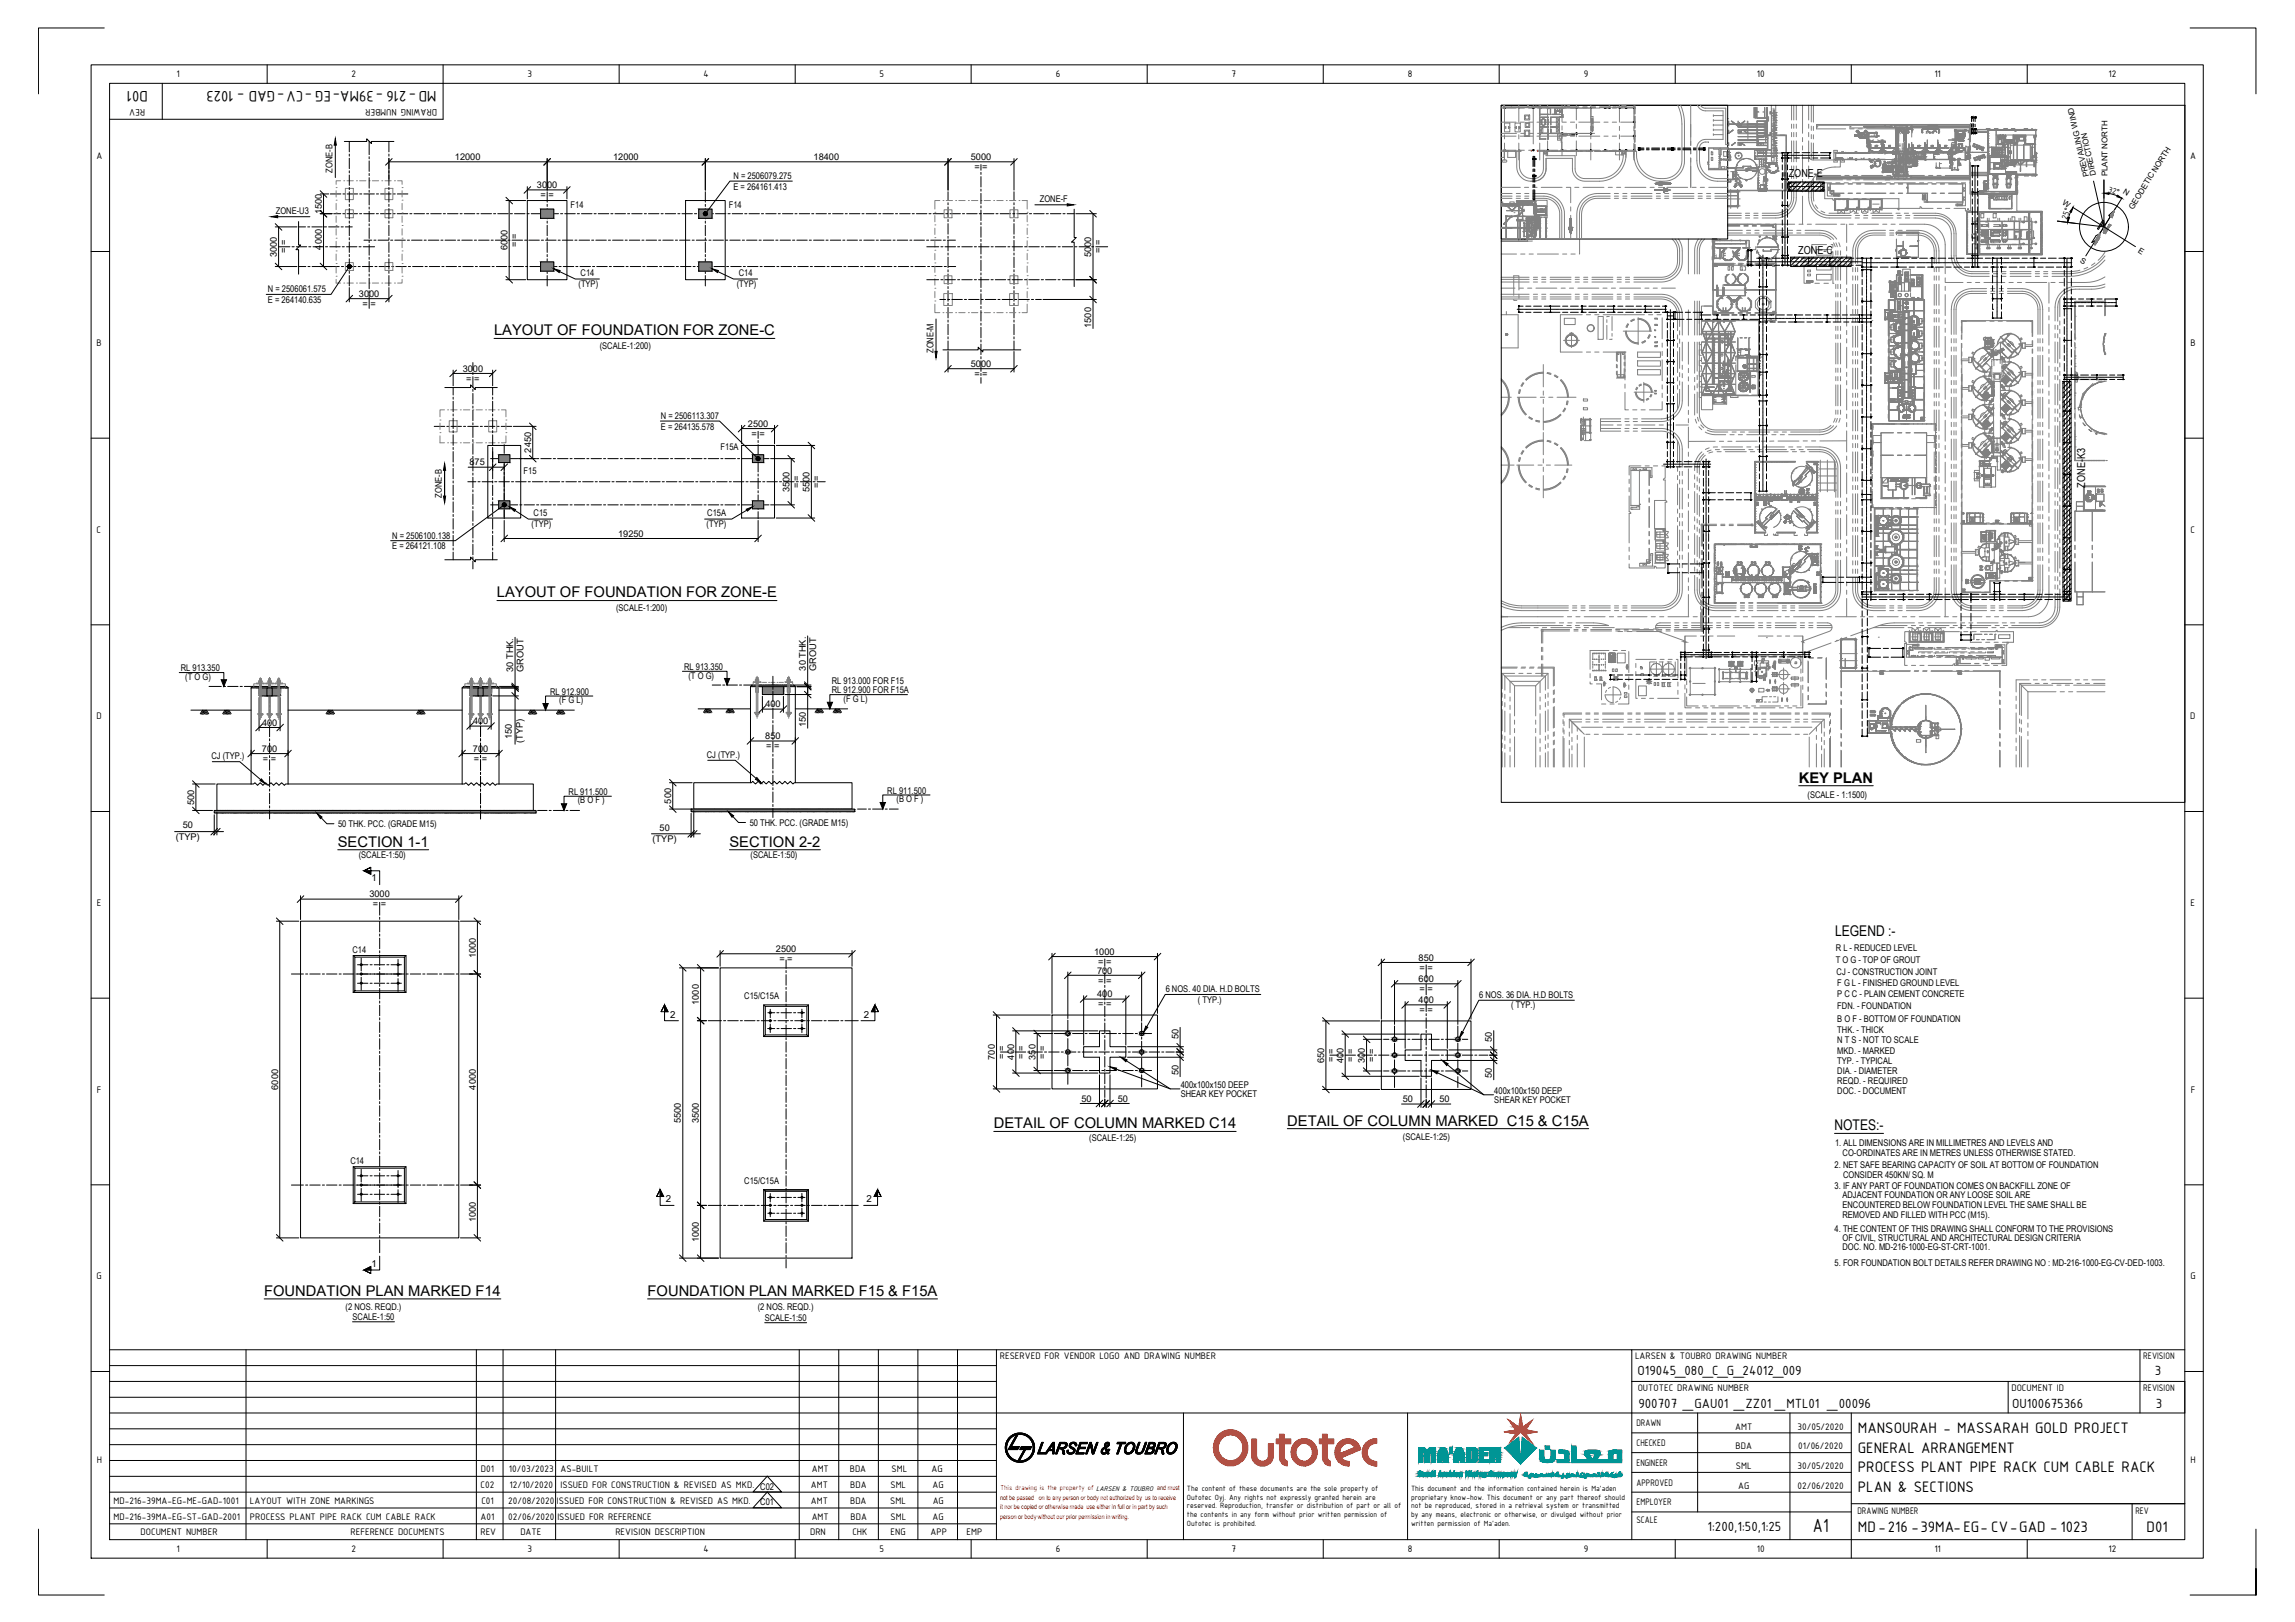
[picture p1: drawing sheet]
<svg xmlns="http://www.w3.org/2000/svg" width="841mm" height="594mm" viewBox="0 0 841 594" stroke-linecap="round" stroke-linejoin="round" font-family="sans-serif">
<defs><g id="words">
<text font-size="7.5" x="664.4" y="561.3">A1</text>
<g font-size="6">
<text x="54.2" y="33.4" transform="rotate(-180 54.2 33.4)">D01</text>
<text x="160" y="33.4" transform="rotate(-180 160 33.4)">MD-216 -39MA-EG -CV-GAD - 1023</text>
<text x="680.8" y="524.8">MANSOURAH - MASSARAH GOLD PROJECT</text>
<text x="680.8" y="532">GENERAL ARRANGEMENT</text>
<text x="680.8" y="539.3">PROCESS PLANT PIPE RACK CUM CABLE RACK</text>
<text x="680.8" y="546.5">PLAN &amp; SECTIONS</text>
<text x="680.8" y="561">MD-216 -39MA-EG- CV-GAD - 1023</text>
<text x="786.6" y="561">D01</text>
</g>
<g font-size="5.4">
<text x="181" y="122.8">LAYOUT OF FOUNDATION FOR ZONE-C</text>
<text x="182.1" y="218.8">LAYOUT OF FOUNDATION FOR ZONE-E</text>
<text x="659.2" y="286.6">KEY PLAN</text>
<text x="123.8" y="310.1">SECTION 1-1</text>
<text x="267.3" y="310.1">SECTION 2-2</text>
<text x="672.5" y="343">LEGEND :-</text>
<text x="364.2" y="413.3">DETAIL OF COLUMN MARKED C14</text>
<text x="471.7" y="412.2">DETAIL OF COLUMN MARKED C15 &amp; C15A</text>
<text x="672.3" y="414">NOTES:-</text>
<text x="96.8" y="474.6">FOUNDATION PLAN MARKED F14</text>
<text x="237.3" y="474.6">FOUNDATION PLAN MARKED F15 &amp; F15A</text>
</g>
<g font-size="5.2">
<text x="600.1" y="503.5">O19045_080_C_G_24012_009</text>
<text x="789.7" y="503.5">3</text>
<text x="600.4" y="515.6">900707 _GAU01 _ZZ01 _MTL01 _00096</text>
<text x="737.3" y="515.6">OU100675366</text>
<text x="790" y="515.6">3</text>
<text x="625.8" y="560.6">1:200,1:50,1:25</text>
</g>
<g font-size="4.1">
<text x="655.5" y="64.8">ZONE-E</text>
<text x="659" y="92.9">ZONE-C</text>
<text x="764.2" y="178.6" transform="rotate(-90 764.2 178.6)">ZONE-K3</text>
</g>
<g font-size="3.7">
<text x="64.7" y="28.2">1</text>
<text x="128.8" y="28.3">2</text>
<text x="193.3" y="28.2">3</text>
<text x="257.8" y="28.2">4</text>
<text x="322.3" y="28.2">5</text>
<text x="386.9" y="28.3">6</text>
<text x="451.3" y="28.2">7</text>
<text x="515.9" y="28.2">8</text>
<text x="580.4" y="28.2">9</text>
<text x="643.8" y="28.2">10</text>
<text x="708.9" y="28.2">11</text>
<text x="772.7" y="28.3">12</text>
<text x="53.2" y="40.1" transform="rotate(-180 53.2 40.1)">REV</text>
<text x="160.2" y="40.1" transform="rotate(-180 160.2 40.1)">DRAWING NUMBER</text>
<text x="35.3" y="58.4">A</text>
<text x="802.6" y="58.4">A</text>
<text x="35.4" y="126.7">B</text>
<text x="802.7" y="126.7">B</text>
<text x="35.4" y="195.1">C</text>
<text x="802.7" y="195.1">C</text>
<text x="35.4" y="263.5">D</text>
<text x="802.6" y="263.5">D</text>
<text x="35.5" y="331.9">E</text>
<text x="802.8" y="331.9">E</text>
<text x="35.5" y="400.2">F</text>
<text x="802.8" y="400.2">F</text>
<text x="35.4" y="468.6">G</text>
<text x="802.7" y="468.6">G</text>
<text x="366.4" y="497.8">RESERVED FOR VENDOR LOGO AND DRAWING NUMBER</text>
<text x="599.2" y="497.8">LARSEN &amp; TOUBRO DRAWING NUMBER</text>
<text x="785.4" y="497.8">REVISION</text>
<text x="600.1" y="509.3">OUTOTEC DRAWING NUMBER</text>
<text x="737.1" y="509.3">DOCUMENT ID</text>
<text x="785.4" y="509.3">REVISION</text>
<text x="599.7" y="522.4">DRAWN</text>
<text x="635.9" y="523.6">AMT</text>
<text x="658.7" y="523.6">30/05/2020</text>
<text x="599.7" y="529.6">CHECKED</text>
<text x="636" y="530.8">BDA</text>
<text x="658.9" y="530.8">01/06/2020</text>
<text x="35.5" y="536">H</text>
<text x="176.3" y="539.3">D01</text>
<text x="186.5" y="539.3">10/03/2023</text>
<text x="205.4" y="539.3">AS-BUILT</text>
<text x="297.5" y="539.3">AMT</text>
<text x="311.4" y="539.3">BDA</text>
<text x="326.7" y="539.3">SML</text>
<text x="341.3" y="539.3">AG</text>
<text x="599.7" y="536.9">ENGINEER</text>
<text x="636.1" y="538.1">SML</text>
<text x="658.7" y="538.1">30/05/2020</text>
<text x="802.7" y="536">H</text>
<text x="176.1" y="545.1">C02</text>
<text x="186.7" y="545.1">12/10/2020</text>
<text x="205.4" y="545.1">ISSUED FOR CONSTRUCTION &amp; REVISED AS MKD. C02</text>
<text x="297.2" y="545.1">AMT</text>
<text x="311.6" y="545.1">BDA</text>
<text x="326.3" y="545.1">SML</text>
<text x="341.7" y="545.1">AG</text>
<text x="599.7" y="544.1">APPROVED</text>
<text x="637" y="545.3">AG</text>
<text x="658.7" y="545.3">02/06/2020</text>
<text x="41.6" y="550.9">MD-216-39MA-EG-ME-GAD-1001</text>
<text x="91.6" y="550.9">LAYOUT WITH ZONE MARKINGS</text>
<text x="176.4" y="550.9">C01</text>
<text x="186.3" y="550.9">20/08/2020</text>
<text x="204.1" y="550.9">ISSUED FOR CONSTRUCTION &amp; REVISED AS MKD.</text>
<text x="297.2" y="550.9">AMT</text>
<text x="311.5" y="550.9">BDA</text>
<text x="326.2" y="550.9">SML</text>
<text x="341.8" y="550.9">AG</text>
<text x="599.7" y="551.3">EMPLOYER</text>
<text x="41.6" y="556.7">MD-216-39MA-EG-ST-GAD-2001</text>
<text x="91.6" y="556.7">PROCESS PLANT PIPE RACK CUM CABLE RACK</text>
<text x="176.1" y="556.7">A01</text>
<text x="186.3" y="556.7">02/06/2020</text>
<text x="204.2" y="556.7">ISSUED FOR REFERENCE</text>
<text x="297.5" y="556.7">AMT</text>
<text x="311.7" y="556.7">BDA</text>
<text x="326.4" y="556.7">SML</text>
<text x="341.7" y="556.7">AG</text>
<text x="599.7" y="558">SCALE</text>
<text x="680.7" y="554.4">DRAWING NUMBER</text>
<text x="782.6" y="554.4">REV</text>
<text x="51.5" y="562.2">DOCUMENT NUMBER</text>
<text x="128.5" y="562.2">REFERENCE DOCUMENTS</text>
<text x="176.1" y="562.2">REV</text>
<text x="190.7" y="562.2">DATE</text>
<text x="225.5" y="562.2">REVISION DESCRIPTION</text>
<text x="296.9" y="562.2">DRN</text>
<text x="312.4" y="562.2">CHK</text>
<text x="326.3" y="562.2">ENG</text>
<text x="341" y="562.2">APP</text>
<text x="354.2" y="562.2">EMP</text>
<text x="64.7" y="568.4">1</text>
<text x="128.8" y="568.5">2</text>
<text x="193.3" y="568.4">3</text>
<text x="257.8" y="568.4">4</text>
<text x="322.3" y="568.4">5</text>
<text x="386.9" y="568.5">6</text>
<text x="451.3" y="568.4">7</text>
<text x="515.9" y="568.4">8</text>
<text x="580.4" y="568.5">9</text>
<text x="643.8" y="568.4">10</text>
<text x="708.9" y="568.4">11</text>
<text x="772.7" y="568.5">12</text>
</g>
<g font-size="3.5">
<text x="136.2" y="322.5">1</text>
<text x="245.6" y="372.7">2</text>
<text x="316.6" y="372.7">2</text>
<text x="244" y="440.4">2</text>
<text x="317.6" y="440.4">2</text>
<text x="136.2" y="464.1">1</text>
</g>
<g font-size="3.4">
<text x="166.7" y="58.6">12000</text>
<text x="224.7" y="58.6">12000</text>
<text x="298.1" y="58.6">18400</text>
<text x="355.8" y="58.6">5000</text>
<text x="121.9" y="63.2" transform="rotate(-90 121.9 63.2)">ZONE-B</text>
<text x="268.8" y="65.6">N = 2506079.275</text>
<text x="357.1" y="62.3">= =</text>
<text x="196.8" y="68.9">3000</text>
<text x="268.8" y="69.4">E = 264161.413</text>
<text x="198.1" y="72.6">= =</text>
<text x="209.1" y="76.2">F14</text>
<text x="267.1" y="76.2">F14</text>
<text x="381" y="74.1">ZONE-F</text>
<text x="101.1" y="78.4">ZONE-U3</text>
<text x="117.9" y="78.5" transform="rotate(-90 117.9 78.5)">1500</text>
<text x="101.5" y="94.1" transform="rotate(-90 101.5 94.1)">3000</text>
<text x="105.1" y="92.8" transform="rotate(-90 105.1 92.8)">= =</text>
<text x="117.9" y="91.4" transform="rotate(-90 117.9 91.4)">4000</text>
<text x="186" y="91.7" transform="rotate(-90 186 91.7)">6000</text>
<text x="189.6" y="90.4" transform="rotate(-90 189.6 90.4)">= =</text>
<text x="399.9" y="94.1" transform="rotate(-90 399.9 94.1)">5000</text>
<text x="403.5" y="92.8" transform="rotate(-90 403.5 92.8)">= =</text>
<text x="212.8" y="101.3">C14</text>
<text x="270.7" y="101.3">C14</text>
<text x="98.2" y="107">N = 2506061.575</text>
<text x="212" y="105.2">(TYP)</text>
<text x="270" y="105.2">(TYP)</text>
<text x="98.2" y="110.9">E = 264140.635</text>
<text x="131.5" y="108.7">3000</text>
<text x="132.8" y="112.4">= =</text>
<text x="399.9" y="120.1" transform="rotate(-90 399.9 120.1)">1500</text>
<text x="219.8" y="127.9">(SCALE-1:200)</text>
<text x="342" y="129.3" transform="rotate(-90 342 129.3)">ZONE-M</text>
<text x="169.6" y="136.1">3000</text>
<text x="355.8" y="134.4">5000</text>
<text x="170.9" y="139.8">= =</text>
<text x="357.1" y="138.1">= =</text>
<text x="242.2" y="153.5">N = 2506113.307</text>
<text x="242.2" y="157.3">E = 264135.578</text>
<text x="274.1" y="156.3">2500</text>
<text x="275.4" y="160">= =</text>
<text x="194.6" y="165.8" transform="rotate(-90 194.6 165.8)">2450</text>
<text x="264.1" y="164.9">F15A</text>
<text x="172" y="170.5">875</text>
<text x="191.9" y="173.6">F15</text>
<text x="293" y="178.9" transform="rotate(-90 293 178.9)">= =</text>
<text x="300.3" y="178.9" transform="rotate(-90 300.3 178.9)">= =</text>
<text x="162" y="182.3" transform="rotate(-90 162 182.3)">ZONE-B</text>
<text x="289.3" y="180.2" transform="rotate(-90 289.3 180.2)">3500</text>
<text x="296.7" y="180.2" transform="rotate(-90 296.7 180.2)">5500</text>
<text x="195.6" y="189.1">C15</text>
<text x="259.2" y="189.1">C15A</text>
<text x="143.7" y="197.3">N = 2506100.138</text>
<text x="194.8" y="193.2">(TYP)</text>
<text x="226.5" y="196.6">19250</text>
<text x="258.9" y="193.2">(TYP)</text>
<text x="143.7" y="201.1">E = 264121.108</text>
<text x="225.7" y="223.9">(SCALE-1:200)</text>
<text x="66.3" y="245.9">RL 913.350</text>
<text x="250.7" y="245.4">RL 913.350</text>
<text x="295.3" y="245.6" transform="rotate(-90 295.3 245.6)">30 THK.</text>
<text x="299.1" y="245.7" transform="rotate(-90 299.1 245.7)">GROUT</text>
<text x="67.9" y="249.1">(T O G)</text>
<text x="188.1" y="246.1" transform="rotate(-90 188.1 246.1)">30 THK.</text>
<text x="191.8" y="246.1" transform="rotate(-90 191.8 246.1)">GROUT</text>
<text x="252.3" y="248.6">(T O G)</text>
<text x="304.8" y="250.5">RL 913.000 FOR F15</text>
<text x="201.6" y="254.4">RL 912.900</text>
<text x="205" y="257.5">(F G L)</text>
<text x="304.8" y="253.7">RL 912.900 FOR F15A</text>
<text x="309.1" y="257">(F G L)</text>
<text x="280.5" y="259">400</text>
<text x="96" y="265.8">400</text>
<text x="173.3" y="265.3">400</text>
<text x="295.3" y="266.4" transform="rotate(-90 295.3 266.4)">150</text>
<text x="96" y="275.4">700</text>
<text x="173.3" y="275.4">700</text>
<text x="187.6" y="270.6" transform="rotate(-90 187.6 270.6)">150</text>
<text x="191.6" y="272.2" transform="rotate(-90 191.6 272.2)">(TYP)</text>
<text x="280.4" y="270.8">850</text>
<text x="280.8" y="274.4">= =</text>
<text x="77.5" y="278">CJ (TYP.)</text>
<text x="96.3" y="279">= =</text>
<text x="173.7" y="279">= =</text>
<text x="259" y="277.5">CJ (TYP.)</text>
<text x="208.4" y="291.2">RL 911.500</text>
<text x="325.1" y="290.7">RL 911.500</text>
<text x="328.5" y="293.8">(B O F )</text>
<text x="662.4" y="292.4">(SCALE - 1:1500)</text>
<text x="71.1" y="294.8" transform="rotate(-90 71.1 294.8)">500</text>
<text x="211.7" y="294.3">(B O F )</text>
<text x="245.9" y="294.3" transform="rotate(-90 245.9 294.3)">500</text>
<text x="67" y="303.4">50</text>
<text x="123.9" y="302.9">50 THK. PCC. (GRADE M15)</text>
<text x="241.7" y="304.2">50</text>
<text x="274.7" y="302.4">50 THK. PCC. (GRADE M15)</text>
<text x="64.4" y="307.5">(TYP)</text>
<text x="239.1" y="308.3">(TYP)</text>
<text x="131.5" y="314.4">(SCALE-1:50)</text>
<text x="275" y="314.4">(SCALE-1:50)</text>
<text x="135.4" y="328.7">3000</text>
<text x="136.7" y="332.3">= =</text>
<text x="129.1" y="348.9">C14</text>
<text x="174.3" y="350.9" transform="rotate(-90 174.3 350.9)">1000</text>
<text x="284.3" y="348.7">2500</text>
<text x="285.6" y="352.4">= =</text>
<text x="401" y="349.7">1000</text>
<text x="402.4" y="353.4">= =</text>
<text x="519.8" y="351.9">850</text>
<text x="672.7" y="352.7">T O G - TOP OF GROUT</text>
<text x="672.7" y="348.2">R L - REDUCED LEVEL</text>
<text x="402" y="356.6">700</text>
<text x="519.8" y="359.7">600</text>
<text x="520.2" y="355.5">= =</text>
<text x="673" y="357.1">CJ - CONSTRUCTION JOINT</text>
<text x="272.7" y="365.9">C15/C15A</text>
<text x="402.1" y="365.3">400</text>
<text x="402.4" y="360.3">= =</text>
<text x="427.2" y="363.4">6 NOS. 40 DIA. H.D BOLTS</text>
<text x="520.2" y="363.3">= =</text>
<text x="542.1" y="365.5">6 NOS. 36 DIA. H.D BOLTS</text>
<text x="673.3" y="361.2">F G L - FINISHED GROUND LEVEL</text>
<text x="673.3" y="365.2">P C C - PLAIN CEMENT CONCRETE</text>
<text x="256.1" y="368" transform="rotate(-90 256.1 368)">1000</text>
<text x="402.4" y="368.9">= =</text>
<text x="438.9" y="367.2">( TYP.)</text>
<text x="519.9" y="367.4">400</text>
<text x="520.2" y="371.1">= =</text>
<text x="553.8" y="369.4">( TYP.)</text>
<text x="673.3" y="369.6">FDN. - FOUNDATION</text>
<text x="673.3" y="374.1">B O F - BOTTOM OF FOUNDATION</text>
<text x="431.8" y="380.5" transform="rotate(-90 431.8 380.5)">50</text>
<text x="546.7" y="381.7" transform="rotate(-90 546.7 381.7)">50</text>
<text x="673.3" y="378.2">THK. - THICK</text>
<text x="673.3" y="382">N T S - NOT TO SCALE</text>
<text x="364.6" y="388.1" transform="rotate(-90 364.6 388.1)">700</text>
<text x="368.2" y="387.7" transform="rotate(-90 368.2 387.7)">= =</text>
<text x="371.6" y="388.1" transform="rotate(-90 371.6 388.1)">400</text>
<text x="375.3" y="387.7" transform="rotate(-90 375.3 387.7)">= =</text>
<text x="379.5" y="388.1" transform="rotate(-90 379.5 388.1)">350</text>
<text x="383.1" y="387.7" transform="rotate(-90 383.1 387.7)">= =</text>
<text x="485.3" y="389.3" transform="rotate(-90 485.3 389.3)">650</text>
<text x="488.9" y="388.9" transform="rotate(-90 488.9 388.9)">= =</text>
<text x="492.3" y="389.3" transform="rotate(-90 492.3 389.3)">400</text>
<text x="496" y="388.9" transform="rotate(-90 496 388.9)">= =</text>
<text x="500.2" y="389.3" transform="rotate(-90 500.2 389.3)">300</text>
<text x="503.8" y="388.9" transform="rotate(-90 503.8 388.9)">= =</text>
<text x="673.3" y="386">MKD. - MARKED</text>
<text x="673.3" y="389.6">TYP. - TYPICAL</text>
<text x="431.8" y="393.9" transform="rotate(-90 431.8 393.9)">50</text>
<text x="546.7" y="395" transform="rotate(-90 546.7 395)">50</text>
<text x="673.3" y="393.5">DIA. - DIAMETER</text>
<text x="101.9" y="399.1" transform="rotate(-90 101.9 399.1)">6000</text>
<text x="174.3" y="399.1" transform="rotate(-90 174.3 399.1)">4000</text>
<text x="432.7" y="398.5">400x100x150 DEEP</text>
<text x="432.7" y="401.6">SHEAR KEY POCKET</text>
<text x="547.6" y="400.8">400x100x150 DEEP</text>
<text x="673.3" y="397.1">REQD. - REQUIRED</text>
<text x="673.3" y="400.8">DOC. - DOCUMENT</text>
<text x="396.3" y="403.5">50</text>
<text x="409.6" y="403.5">50</text>
<text x="514.1" y="403.7">50</text>
<text x="527.5" y="403.7">50</text>
<text x="547.6" y="403.9">SHEAR KEY POCKET</text>
<text x="249.5" y="411.4" transform="rotate(-90 249.5 411.4)">5500</text>
<text x="256.1" y="411.4" transform="rotate(-90 256.1 411.4)">3500</text>
<text x="399.2" y="417.9">(SCALE-1:25)</text>
<text x="514.1" y="417.4">(SCALE-1:25)</text>
<text x="672.5" y="419.8">1. ALL DIMENSIONS ARE IN MILLIMETRES AND LEVELS AND</text>
<text x="675.2" y="423.4">CO-ORDINATES ARE IN METRES UNLESS OTHERWISE STATED.</text>
<text x="128.4" y="426.2">C14</text>
<text x="672.3" y="427.9">2. NET SAFE BEARING CAPACITY OF SOIL AT BOTTOM OF FOUNDATION</text>
<text x="675.4" y="431.4">CONSIDER 450KN/ SQ. M</text>
<text x="272.7" y="433.6">C15/C15A</text>
<text x="672.3" y="435.5">3. IF ANY PART OF FOUNDATION COMES ON BACKFILL ZONE OF</text>
<text x="675.2" y="442.5">ENCOUNTERED BELOW FOUNDATION LEVEL THE SAME SHALL BE</text>
<text x="675.2" y="439">ADJACENT FOUNDATION OR ANY LOOSE SOIL ARE</text>
<text x="174.3" y="447.6" transform="rotate(-90 174.3 447.6)">1000</text>
<text x="675.2" y="446.1">REMOVED AND FILLED WITH PCC (M15).</text>
<text x="256.1" y="455" transform="rotate(-90 256.1 455)">1000</text>
<text x="672.3" y="451.1">4. THE CONTENT OF THIS DRAWING SHALL CONFORM TO THE PROVISIONS</text>
<text x="675.2" y="454.5">OF CIVIL, STRUCTURAL AND ARCHITECTURAL DESIGN CRITERIA</text>
<text x="675.2" y="458">DOC. NO. MD-216-1000-EG-ST-CRT-1001.</text>
<text x="672.3" y="463.6">5. FOR FOUNDATION BOLT DETAILS REFER DRAWING NO : MD-216-1000-EG-CV-DED-1003.</text>
<text x="126.6" y="479.8">(2 NOS. REQD.)</text>
<text x="277.7" y="479.8">(2 NOS. REQD.)</text>
<text x="129.2" y="483.4">SCALE-1:50</text>
<text x="280.2" y="483.7">SCALE-1:50</text>
<text x="278.6" y="551.3">C01</text>
</g>
<g font-size="3.2">
<text x="772.5" y="70.3" transform="rotate(16 772.5 70.3)">32°</text>
<text x="757.4" y="80.5" transform="rotate(-70 757.4 80.5)">25°</text>
</g>
<g font-size="3">
<text x="435" y="546.1">The content of these documents are the sole property of</text>
<text x="435" y="549.3">Outotec Oyj. Any rights not expressly granted herein are</text>
<text x="517.1" y="546.1">This document and the information contained herein is Ma'aden</text>
<text x="517.1" y="549.3">proprietary know-how. This document or any part thereof should</text>
<text x="435" y="552.5">reserved. Reproduction, transfer or distribution of part or all of</text>
<text x="435" y="555.7">the contents in any form without prior written permission of</text>
<text x="517.1" y="552.5">not be reproduced, stored in a retrieval system or transmitted</text>
<text x="517.1" y="555.7">by any means, electronic or otherwise, or divulged without prior</text>
<text x="435" y="558.9">Outotec is prohibited.</text>
<text x="517.1" y="558.9">written permission of Ma'aden.</text>
</g>
<g font-size="2.9">
<text x="765.5" y="64.6" transform="rotate(-103 765.5 64.6)">PREVAILING WIND</text>
<text x="768.2" y="64.1" transform="rotate(-103 768.2 64.1)">DIRECTION</text>
<text x="772.3" y="64.6" transform="rotate(-90 772.3 64.6)">PLANT NORTH</text>
<text x="777.8" y="70.5" transform="rotate(32 777.8 70.5)">N</text>
<text x="755.6" y="74.8" transform="rotate(32 755.6 74.8)">W</text>
<text x="781.7" y="76.9" transform="rotate(-58 781.7 76.9)">GEODETIC NORTH</text>
<text x="762" y="95.8" transform="rotate(32 762 95.8)">S</text>
<text x="783.3" y="92.2" transform="rotate(33 783.3 92.2)">E</text>
</g>
<text font-size="2.7" fill="#f00" x="366.6" y="545.8">This drawing is the property of LARSEN &amp; TOUBRO and must</text>
<g font-size="2.4" fill="#f00">
<text x="366.5" y="549.3">not be passed on to any person or body not authorized by us to receive</text>
<text x="366.5" y="552.8">it nor be copied or otherwise made use either in full or in part by such</text>
<text x="366.5" y="556.3">person or body without our prior permission in writing.</text>
</g>
<text font-size=".7" fill="#808080" x="551" y="59.2">11</text>
<g font-size=".6" fill="#808080">
<text x="577.2" y="49.5">UP</text>
<text x="583.8" y="48.9" transform="rotate(-90 583.8 48.9)">UP</text>
</g>
</g></defs>
<!-- layer: 0 -->
<g fill="none" stroke="#000" stroke-width=".37">
<path d="M143.7 58.1l-2.4 2.4M201.7 58.1l-2.4 2.4M259.7 58.1l-2.4 2.4M348.6 58.1l-2.4 2.4M372.8 58.1l-2.4 2.4M561.7 58.1h.1M561.7 58.2h.1M561.7 58.4h.1M561.8 58.2h.1M561.8 58.3h.1M561.8 58.4h.1M561.8 58.3h.6"/>
<path d="M561.9 58.4h.1M561.9 58.1h.1M561.9 58.1l-.1 .2M561.9 58.1l-.1 .1M562.1 57.2v3.7M562.4 58.1h.1M562.4 58.2h.1M562.4 58.4h.1M562.4 58.3h.1M562.5 58.4h.1M562.5 58.2h.1M562.5 58.1h.1"/>
<path d="M562.5 58.1l-.1 .2M562.5 58.1v.2M600.4 54.9h.1M600.4 54.8h.1M600.4 54.9h.2M600.4 54.2h.1M600.4 54.2h.2M600.4 54.9h2M600.5 54.6h1.9M600.6 54.8h.1M600.6 54.9h.1M600.6 54.8l-.2 .1"/>
<path d="M600.6 54.8v.1M600.6 54.2h.1M600.6 54.3h.1M600.6 54.2l-.2 .1M600.6 54.2h-.2M602.4 54.2h-1.9v.7M603.4 54.9h.9M603.4 54.2h.9M603.4 54.6h.9M605.3 54.9h2.8M605.3 54.2h2.8M605.3 54.6h2.8"/>
<path d="M609.1 54.9h1M609.1 54.2h1M609.1 54.6h1M611 54.9h2.9M611 54.2h2.9M611 54.6h2.9M612.6 54.2h.1M612.6 54.3h.1M612.6 54.9h.1M612.6 54.8h.1M612.7 54.2h.1M612.7 54.9h.1"/>
<path d="M612.8 54.2v.7M612.8 54.2h.1M612.8 54.2h-.1M612.8 54.8h.1M612.8 54.9h.1M612.8 54.8l-.1 .1M612.9 54.2h.1M612.9 54.3h.1M612.9 54.2h-.2M612.9 54.8h.1M612.9 54.9h.1M612.9 54.8l-.2 .1"/>
<path d="M612.9 54.8l-.1 .1M612.9 54.2v.1M612.9 54.8v.1M614.8 54.9h1M614.8 54.2h1M614.8 54.6h1M616.7 54.9h2.9M616.7 54.2h2.9M616.7 54.6h2.9M620.6 54.9h.9M620.6 54.2h.9M620.6 54.6h.9"/>
<path d="M622.4 54.9h2M622.4 54.2l2.1 .1M622.4 54.6h2M624.2 54.9h.1M624.2 54.8h.1M624.2 54.2h.1M624.2 54.3h.1M624.3 54.2h.1M624.4 54.2v.7M624.4 54.8h.1M624.4 54.9h.1M624.4 54.8l-.1 .1"/>
<path d="M624.4 54.2h.1M624.4 54.2h-.1M624.5 54.9h.1M624.5 54.8l-.2 .1M624.5 54.8l-.1 .1M624.5 54.3h.1M624.5 54.2h-.2M624.5 54.2v.1M624.5 54.8v.1M653 55.9v.1M653 56h.1M653.1 55.9h.1"/>
<path d="M653 55.9h.1M653 57.9v.1M653 57.9h.1M653.1 55.9l-.1 .1M653.1 55.9l.1 .1M653.1 57.9l.1-.1zM653.1 57.9h.1M653.1 55.9h3.4M653.1 55.9v3.5M653.1 57.9h3.4M653.1 56.9h.5M653.2 55.9v.1"/>
<path d="M653.2 55.9h.1M653.2 56h.1M653.2 57.9h.1M653.8 56.9h.2M654.1 56.9h.7M654.1 55.9v.8M654.1 56.9v.1M654.1 57.2v.7M654.1 58.1v.1M654.1 58.4v.7M654.1 59.3v.1M654.1 59.6v.8"/>
<path d="M655 57.9h.1M655 57.9v.1M655 56h.1M655 55.9v.1M655 55.9h.1M655 56.9h.2M655.1 55.9v3.5M655.1 57.9l-.1 .1M655.2 57.9h.1M655.1 57.9h.1M655.1 55.9l-.1 .1M655.1 56h.1"/>
<path d="M655.1 55.9h.1M655.2 55.9v.1M655.2 55.9h.1M655.3 56.9h.8M656.2 56.9h.2M656.5 56.9h.8M657.5 56.9h.1M657.5 55.9h1.9M657.5 57.9h1.9M657.8 56.9h.7M658.7 56.9h.2M659 56.9h.8"/>
<path d="M659.9 56.9h.2M660.2 56.9h.8M660.4 55.9h2.9M660.4 57.9h2.9M661.1 56.9h.2M661.4 56.9h.8M662.4 56.9h.1M662.7 56.9h.7M663.6 56.9h.2M663.9 56.9h.8M664.3 55.9h1.8M664.3 57.9h1.8"/>
<path d="M664.8 56.9h.2M665.1 56.9h.8M666.1 56.9h.1M666.4 56.9h.7M667.2 55.9h3.4M667.3 56.9h.2M667.6 56.9h.7M668.5 56.9h.2M668.8 56.9h.8M669.7 56.9h.2M670 56.9h.5M670.4 55.9v.1"/>
<path d="M670.4 56h.1M670.4 55.9h.1M670.4 57.9h.1M670.5 55.9l.1 .1M670.5 55.9h.1M670.5 57.9l.1-.1zM670.5 57.9h.1M670.5 55.9v2h-3.3M670.6 55.9h.1M670.6 55.9v.1M670.6 56h.1M670.6 57.9h.1"/>
<path d="M722.4 43.1h1.5M722.4 48.8h1.5M722.4 47.3h1.5M722.4 42.9h.1M722.4 43.1h.1M722.4 48.6h.1M722.4 48.9h.1M722.4 47.2h.1M722.5 42.9h.1M722.5 43.1h.1M722.5 43l.1 .2M722.5 48.6h.1"/>
<path d="M722.5 48.9h.1M722.5 48.7h.1M722.5 47.4h.1M722.5 47.2h.1M722.5 42.7v1.8M722.5 45.5v.9M722.5 47.2v2M722.5 43.1l.1 .1M722.5 47.2l.1 .2M722.6 42.9h.1M722.6 48.9h.1M722.6 48.6h.1"/>
<path d="M722.6 47.4h.1M722.6 47.2h.1M722.6 47.2v.2M723.1 42.5v2M723.1 45.4v1M723.1 47.3v1.9M723.7 42.9h.1M723.8 42.9h.1M723.7 48.6h.1M723.7 48.9h.1M723.8 48.6h.1M723.7 47.2h.1"/>
<path d="M723.7 47.4h.1M723.8 47.2h.1M723.8 43.1v.1M723.8 43.1h.1M723.8 48.9h.1M723.8 47.4h.1M723.8 43v.2M723.8 48.7h.1M723.8 47.2v.2M723.8 42.7v1.8M723.8 45.5v.9M723.8 47.2v2"/>
<path d="M723.8 43.2h.1M723.8 42.9v.1M117.3 77.1l2.4 2.4M117.3 69.9l2.4 2.4M185.4 72.3l2.4 2.4M194.5 68.4l-2.4 2.4M208.9 68.4l-2.4 2.4M290.4 66.3h-22.9l-8.6 11.4M399.4 77.1l2.4 2.4M561.7 64.3h.1M561.7 64.6h.1M561.8 64.3h.1"/>
<path d="M561.8 64.5h.1M561.8 64.6h.1M561.8 64.5v.1M561.8 69.6v3.6h.6v-3.6M561.8 61v-3.6h.6v3.6M561.8 61.9v1M561.8 63.8v2.9M561.8 67.6v1M561.8 64.4h.6M561.9 64.6h.1M561.9 64.3l-.1 .2M561.9 64.3h-.1"/>
<path d="M562.1 61.8v1M562.1 63.8v2.8M562.1 67.6v.9M562.1 69.5v3.7M562.4 64.3h.1M562.4 64.6h.1M562.4 64.5h.1M562.4 64.5v.1M562.4 61.9v1M562.4 63.8v2.9M562.4 67.6v1M562.5 64.6h.1"/>
<path d="M562.5 64.5h.1M562.5 64.5v.1M562.5 64.3h.1M562.5 64.3l-.1 .2M562.5 64.3v.2M653.1 65.5h.1M653.1 65.7h.1M653.1 75.2v.2M653.1 75.2h.1M653.1 75.4h.1M653.1 65.5v.2zM653.1 65.5v.2"/>
<path d="M653.1 60.4v1.8M653.1 63.2v2.9M653.1 67.1v1.9M653.1 70v2.9M653.1 73.8v1.9M653.1 76.7v2.9M653.1 65.6h2M653.1 75.3h2M654.1 60.5v.2M654.1 60.8v.8M654.1 61.8v.1M654.1 62.1v.7"/>
<path d="M654.1 63v.1M654.1 63.3v.8M654.1 64.2v.1M654.1 64.5v.8M654.1 65.4v.2M654.1 65.7v.8M654.1 66.7v.1M654.1 67v.7M654.1 67.9v.1M654.1 68.2v.8M654.1 69.1v.2M654.1 69.4v.8"/>
<path d="M654.1 70.4v.1M654.1 70.7v.7M654.1 71.6v.1M654.1 71.9v.7M654.1 72.8v.1M654.1 73.1v.8M654.1 74v.2M654.1 74.3v.8M654.1 75.3v.1M654.1 75.6v.7M654.1 76.5v.1M654.1 76.8v.8"/>
<path d="M654.1 77.7v.2M654.1 78v.8M654.1 79v.1M654.1 79.2v.8M655 65.5h.1M655 75.1l.2 .3zM655.1 65.5l-.1 .2 .1-.2M655.1 65.5h.1M655.1 65.7h.1M655.1 75.2h.1M655.1 75.4h.1M655.1 60.4v1.8"/>
<path d="M655.1 63.2v2.9M655.1 67.1v1.9M655.1 70v2.9M655.1 73.8v1.9M655.1 76.7v2.9M655.5 69.7h.1M655.5 69.6h.1M655.5 69.8h.1M655.5 69.7v.1M655.5 66.9h.1M655.5 66.8h.1M655.5 67h.1"/>
<path d="M655.5 66.9v.1M655.6 69.7h.1M655.6 69.7h-.1M655.6 66.9h.1M655.6 69.7h4.3M655.6 66.9h4.3M655.6 66.9v2.8M655.6 68.3h.5M655.7 69.6h.1M655.7 69.7h.1M655.7 69.8h.1M655.7 69.6l-.1 .1"/>
<path d="M655.7 69.6v.1M655.7 66.8h.1M655.7 66.9h.1M655.7 66.8v.1M655.7 66.8l-.1 .1M656.2 68.3h.2M656.5 68.3h.8M657.5 68.3h.1M657.8 68.3h.7M658.7 68.3h.2M659 68.3h.8M659.9 68.3h.2"/>
<path d="M660.2 68.3h.8M660.9 69.7h1.9M660.9 66.9h1.9M661.1 68.3h.2M661.4 68.3h.8M662.4 68.3h.1M662.7 68.3h.7M663.6 68.3h.2M663.8 69.7h4.3M663.8 66.9h4.3M663.9 68.3h.8M664.8 68.3h.2"/>
<path d="M665.1 68.3h.8M666.1 68.3h.1M666.4 68.3h.7M667.3 68.3h.2M667.6 68.3h.4M667.9 69.7h.1M667.9 69.6h.1M667.9 69.8h.1M667.9 69.7v.1M668 69.7h.1M667.9 66.9h.1M667.9 66.8h.1"/>
<path d="M667.9 67h.1M667.9 66.9v.1M668 66.9v2.8M668.1 69.6h.1M668.1 69.7h.1M668.1 69.8h.1M668.1 69.6l-.1 .1M668.1 69.6v.1M668.1 66.8h.1M668.1 66.9h.1M668.1 66.8v.1M668.1 66.8l-.1 .1"/>
<path d="M722.7 70.3h.1M722.7 60.7h.1M722.8 70.4l-.1 .1 .1-.1M722.8 70.3h.1M722.8 70.5h.1M722.8 70.4h.1M722.8 60.9h.1M722.8 60.7h.1M722.8 60.8h.1M722.8 60.7v4.5M722.8 66.1v1.9M722.8 69v2.9"/>
<path d="M722.8 72.9v1.9M722.8 75.8v2.9M722.8 79.6v1.9M722.8 70.4h1.9M722.8 60.7h1.9M722.8 60.8v.1M722.8 60.7v.1M723.8 60.7v.6M723.8 61.4v.2M723.8 61.7v.8M723.8 62.7v.1M723.8 62.9v.8"/>
<path d="M723.8 63.9v.1M723.8 64.2v.7M723.8 65.1v.1M723.8 65.4v.8M723.8 66.3v.2M723.8 66.6v.8M723.8 67.6v.1M723.8 67.9v.7M723.8 68.8v.1M723.8 69.1v.8M723.8 70v.1M723.8 70.3v.8"/>
<path d="M723.8 71.2v.2M723.8 71.5v.8M723.8 72.5v.1M723.8 72.8v.7M723.8 73.7v.1M723.8 74v.8M723.8 74.9v.2M723.8 75.2v.8M723.8 76.2v.1M723.8 76.5v.7M723.8 77.4v.1M723.8 77.7v.7"/>
<path d="M723.8 78.6v.1M723.8 78.9v.8M723.8 79.8v.2M724.6 70.3h.2M724.6 70.3h.1M724.8 70.3h.1M724.6 60.7h.2M724.8 60.9h.1M724.6 60.7h.1M724.8 60.7h.1M724.7 70.4l.1 .1M724.7 70.3h.1"/>
<path d="M724.8 70.5h.1M724.7 70.4l.1 .1zM724.7 70.4h.1M724.7 60.7h.1M724.7 60.9h.1M724.7 60.7v4.5M724.7 66.1v1.9M724.7 69v2.9M724.7 72.9v1.9M724.7 75.8v2.9M724.7 79.6v1.9M724.8 60.7h-.1"/>
<path d="M724.8 60.8h.1M768.7 72.9l2.3 10.2M100.9 81.9l2.4 2.4M100.9 96.4l2.4 2.4M117.3 96.4l2.4 2.4M127.6 98.2l-6.3 9.6h-23.7M640.2 95.9h.6M640.3 97.2h2.3M640.3 91.7h1.6M640.5 97.1h.1M640.5 97.1l.1 .1M640.5 91.6h.1"/>
<path d="M640.5 91.6l.1 .2M640.6 97.3h.1M640.6 97.1h.1M640.6 97.2h.1M640.6 91.8h.1M640.6 91.6h.1M640.6 91.4v6.1M641 95.9h.1M641.3 95.9h.8M641.6 97.1h.2M641.6 97.1h.1M641.6 91.6l.1 .2"/>
<path d="M641.6 91.6h.1M641.7 97.3h.1M641.7 97.1h.1M641.7 97.2h.1M641.7 91.8h.1M641.7 91.6h.1M641.7 91.4v6.1M641.8 91.6l-.1 .2M642.2 95.9h.2M642.5 95.9h.8M643.4 95.9h.2M643.5 97.2h1.9"/>
<path d="M643.7 94.6h1.9M643.7 95.9h.8M644.6 95.9h.2M644.7 97.1l.1 .1zM644.7 97.1h.1M644.7 94.5h.1M644.7 97.3h.1M644.7 97.2h.1M644.7 94.7h.1M644.8 97.1h.1M644.8 97.3h.1M644.8 94.5h.1"/>
<path d="M644.8 94.7h.1M644.8 94.5v3.8M644.8 99.4v1.8M645 95.9h.7M645.9 95.9h.1M646 93.4v.7M646 94.2v.2M646 94.6v.7M646 95.5v.1M646 95.8v.8M646 96.7v.2M646 97v.8"/>
<path d="M646 97.9v.2M646 98.3v.7M646 99.1v.2M646 99.5v.7M646.2 95.9h.8M646.4 97.2h2.9M646.6 94.6h1.9M647.1 95.9h.2M647.2 97.1l.1 .1M647.2 97.3h.2zM647.2 97.1h.1M647.2 94.5h.1"/>
<path d="M647.2 94.7h.2zM647.3 97.1h.1M647.3 97.1v.1M647.3 97.2h.1M647.3 94.5h.1M647.3 94.7h.1M647.3 97.3h.1M647.3 94.5v3.8M647.3 99.4v1.8M647.4 95.9h.8M648.3 95.9h.2M648.7 95.9h.7"/>
<path d="M649.5 94.6h2.9M649.5 95.9h.2M649.9 95.9h.7M650.3 97.2h1.9M650.8 95.9h.1M651.1 95.9h.8M652 95.9h.2M652.3 95.9h.8M653.1 97.1v.1M653.1 97.3h.1M653.1 97.1h.1M653.1 94.5h.1"/>
<path d="M653.1 94.7h.1M653.1 86.7h.1M653.1 93.5h.1M653.1 97.2h.1M653.1 87h.1M653.1 93.7h.1M653.1 86.8v.2zM653.1 86.8v.2M653.1 86.8h.1M653.1 93.6v.1zM653.1 93.6h.1M653.1 93.6v.1"/>
<path d="M653.1 97.2h2.9M653.1 80.6v1.9M653.1 83.4v2.9M653.1 87.3v1.9M653.1 90.2v3.5M653.1 94.5v.2M653.1 95.3v1.9M653.1 86.9h2M653.2 95.9h.2M653.4 94.6h1.9M653.5 95.9h.8M654.1 80.2v.1"/>
<path d="M654.1 80.5v.7M654.1 81.4v.1M654.1 81.7v.8M654.1 82.6v.2M654.1 82.9v.8M654.1 83.9v.1M654.1 84.2v.7M654.1 85v.2M654.1 85.4v.7M654.1 86.3v.1M654.1 86.6v.8M654.1 87.5v.2"/>
<path d="M654.1 87.8v.8M654.1 88.7v.2M654.1 89.1v.7M654.1 90v.1M654.1 90.3v.8M654.1 91.2v.2M654.1 91.5v.8M654.1 92.4v.2M654.1 92.8v.7M654.1 93.6v.2M654.1 94v.7M654.1 94.9v.1"/>
<path d="M654.1 95.2v.8M654.1 96.1v.2M654.1 96.4v.8M654.5 95.9h.1M654.8 95.9h.8M655 97.1l.1 .1M655 97.1h.1M655 94.5h.1M655 86.7h.1M655 93.5h.1M655.1 97.2v.1M655.1 97.1h.1"/>
<path d="M655.1 94.7h.1M655.1 94.5h.1M655.1 86.8l-.1 .2 .1-.2M655.1 86.7h.1M655.1 87h.1M655.1 86.8h.1M655.1 93.6l-.1 .1 .1-.1M655.1 93.5h.1M655.1 93.7h.1M655.1 93.6h.1M655.1 80.6v1.9M655.1 83.4v2.9"/>
<path d="M655.1 87.3v1.9M655.1 90.2v3.4h-2M655.1 94.5v2.7M655.1 97.3h.1M655.1 94.5v.2M655.2 97.1l-.1 .1M655.2 94.5h-.1M655.7 95.9h.2M656 95.9h.8M656.2 94.6h2.9M656.9 95.9h.2M657 97.2h1.9"/>
<path d="M657.2 95.9h.8M658.1 95.9h.2M658.4 95.9h.8M659.4 95.9h.1M659.7 95.9h.8M659.9 97.2h3M660.1 94.6h1.9M660.6 95.9h.2M660.9 95.9h.8M661.8 95.9h.2M662.1 95.9h.8M662.7 94.5l.2 .2z"/>
<path d="M662.7 97.2h.2M662.7 97.2h.1M662.7 94.6h.1M662.8 94.6v2.6M662.9 97.2h.1M662.9 94.6h.1M662.9 97.1l-.2 .1M662.9 97.1v.1M663 94.6h2.8M663.1 95.9h.1M663.3 95.9h.9M663.8 97.2h1.9"/>
<path d="M664.3 95.9h.1M664.6 95.9h.8M665.5 95.9h.2M665.8 95.9h.8M666.7 97.2h2.8M666.7 95.9h.2M666.8 94.6h1.9M667 95.9h.8M668 95.9h.1M668.3 95.9h.8M669.2 95.9h.2M669.5 95.9h.8"/>
<path d="M669.7 94.6h2.9M670.4 94.6v.1M670.4 94.6h.1M670.5 94.6h.1M670.4 97.2v.1M670.5 97.2h.1M670.4 97.2h.1M670.4 95.9h.2M670.5 94.6l.1 .1-.1-.1M670.5 97.2h-.1M670.5 97.2h1.9M670.5 94.6v2.6"/>
<path d="M670.6 94.6h.1M670.6 97.2h.1M670.6 97.1l-.1 .1M670.6 97.1v.1M670.7 95.9h.8M671.6 95.9h.2M671.9 95.9h.8M672.9 95.9h.1M673.2 95.9h.8M673.4 97.2h2.9M673.6 94.6h1.9M674.1 95.9h.2"/>
<path d="M674.4 95.9h.8M675.3 95.9h.2M675.6 95.9h.8M676.5 94.6h2.9M676.6 95.9h.1M676.9 95.9h.8M677.2 97.2h1.9M677.8 95.9h.2M678.1 95.9h.8M679 95.9h.2M679.3 95.9h.8M680.1 97.2h2.3"/>
<path d="M680.2 95.9h.2M680.3 94.6h1.9M680.5 95.9h.8M681.5 95.9h.1M681.8 95.9h.6M682.4 97.9h.1M682.4 97.7h.1M682.4 97.7l.1 .2M682.4 94.7h.1M682.4 94.5h.1M682.4 98.9h.1M682.4 98.7v.1"/>
<path d="M682.4 98.7h.1M682.4 98.8h.1M682.4 98.8l.1 .1M682.4 98.8v.1M682.4 97.8h2.8M682.4 94.5v3.4M682.4 98.7v2.7M682.4 98.8h3.2M682.4 96.2h.8M683.2 94.6h2.9M683.3 96.2h.2M683.6 96.2h.8"/>
<path d="M684 94.6v.9M684 95.7v.1M684 96v.7M684 96.9v.1M684 97.2v.8M684 98.1v.2M684 98.4v.8M684 99.4v.1M684 99.7v.7M684.5 96.2h.2M684.9 96.2h.7M685.6 97.9h.1"/>
<path d="M685.6 97.7h.1M685.6 97.7l.1 .2M685.6 98.9h.1M685.6 98.7v.1M685.6 98.7h.1M685.6 98.8h.1M685.6 94.7h.1M685.6 94.5h.1M685.6 98.8l.1 .1M685.6 98.8v.1M685.6 94.5v3.4M685.6 98.7v4.6"/>
<path d="M685.7 96.2h.2M686.1 96.2h.7M686.2 97.8h1.9M687 96.2h.1M687.1 94.6h1.9M687.3 96.2h.8M688.2 96.2h.2M688.5 96.2h.8M689 97.8h2.9M689.4 96.2h.2M689.8 96.2h.7M689.9 94.6h2.9"/>
<path d="M690.7 96.2h.1M691 96.2h.8M691.9 96.2h.2M692.2 96.2h.8M692.9 97.8h1.9M693.1 96.2h.2M693.4 96.2h.8M693.8 94.6h1.9M694.3 96.2h.2M694.7 96.2h.7M695.2 97.8h.1M695.2 97.8h.2"/>
<path d="M695.2 94.6h.1M695.3 94.6v3.2M695.4 97.8h.1M695.4 94.6l-.2 .1 .2-.1M695.4 94.6h.1M695.6 96.2h.1M695.8 97.8h2.9M695.9 96.2h.8M696.7 94.6h2.9M696.8 96.2h.2M697.1 96.2h.8M698 96.2h.2"/>
<path d="M698.4 96.2h.7M699.2 96.2h.2M699.6 96.2h.7M699.6 97.8h1.9M700.5 96.2h.1M700.6 94.6h1.9M700.8 96.2h.8M701.7 96.2h.2M702 96.2h.8M702.5 97.8h2.9M702.9 96.2h.2M703.3 96.2h.7"/>
<path d="M703.4 94.6h2.9M704.2 96.2h.1M704.5 96.2h.8M705.4 96.2h.2M705.7 96.2h.8M706.4 97.8h1.9M706.6 96.2h.2M707 96.2h.7M707.3 94.6h1.9M707.8 96.2h.2M707.9 97.7v.2zM707.9 97.8h.2"/>
<path d="M707.9 94.6h.1M708 94.6v3.2M708.1 97.8h.1M708.1 94.6l-.2 .1 .2-.1M708.1 94.6h.1M708.1 97.7v.1M708.1 94.5v.1M708.2 96.2h.7M709.1 96.2h.1M709.3 97.8h2.9M709.4 96.2h.8M710.2 94.6h2.8"/>
<path d="M710.3 96.2h.2M710.6 96.2h.8M711.5 96.2h.2M711.9 96.2h.7M712.8 96.2h.1M713.1 96.2h.8M713.1 97.8h1.9M714 96.2h.1M714 94.6h1.9M714.3 96.2h.8M715.2 96.2h.2M715.5 96.2h.8"/>
<path d="M716 97.8h2.9M716.4 96.2h.2M716.8 96.2h.7M716.9 94.6h2.9M717.7 96.2h.1M718 96.2h.8M718.9 96.2h.2M719.2 96.2h.8M719.9 97.8h1.9M720.1 96.2h.2M720.5 96.2h.7M720.8 94.6h1.9"/>
<path d="M721.3 96.2h.2M721.7 96.2h.7M722.6 96.2h.1M722.7 97.8v.1M722.7 97.8h.1M722.7 94.6h.1M722.7 93.5h.1M722.7 81.9h.1M722.7 97.8h2.9M722.7 94.6v.1M722.7 94.6h.2M722.8 93.6l-.1 .1 .1-.1"/>
<path d="M722.8 93.5h.1M722.8 93.7h.1M722.8 93.6h.1M722.8 82l-.1 .1 .1-.1M722.8 81.9v.1M722.8 82.1h.1M722.8 81.9h.1M722.8 82h.1M722.8 82.5v2.9M722.8 86.4v1.9M722.8 89.2v4.4h1.9M722.8 94.6v3.2"/>
<path d="M722.8 82h1.9M722.9 97.8l-.2 .1M722.9 97.8h.1M722.9 94.6l-.2 .1M722.9 94.6h.1M722.9 96.2h.8M723.7 94.6h2.9M723.8 80.1v.8M723.8 81.1v.1M723.8 81.4v.7M723.8 82.3v.1M723.8 82.6v.8"/>
<path d="M723.8 83.5v.2M723.8 83.8v.8M723.8 84.8v.1M723.8 85v.8M723.8 86v.1M723.8 86.3v.7M723.8 87.2v.1M723.8 87.5v.8M723.8 88.4v.2M723.8 88.7v.8M723.8 89.7v.1M723.8 90v.7"/>
<path d="M723.8 90.9v.1M723.8 91.2v.7M723.8 92.1v.1M723.8 92.4v.8M723.8 93.3v.2M723.8 93.6v.8M723.8 94.6v.1M723.8 94.9v.7M723.8 95.8v.1M723.8 96.1v.8M723.8 97v.2M723.8 97.3v.5"/>
<path d="M723.8 96.2h.2M724.1 96.2h.8M724.6 94.5l.3 .2zM724.6 93.5h.2M724.6 93.5h.1M724.8 93.5h.1M724.6 94.6h.1M724.6 97.8h.2M724.6 97.8h.1M724.6 81.9h.2M724.6 81.9h.1M724.8 81.9h.1"/>
<path d="M724.7 93.6l.1 .1M724.7 93.5h.1M724.8 93.7h.1M724.7 93.6l.1 .1zM724.7 93.6h.1M724.7 82l.1 .1M724.7 81.9v.1M724.8 82.1h.1M724.7 82l.1 .1zM724.7 82h.1M724.7 81.9h.1M724.7 82v.1"/>
<path d="M724.7 82.5v2.9M724.7 86.4v1.9M724.7 89.2v4.5M724.7 94.6v3.2M724.8 94.6h.1M724.8 97.8h.1M724.8 97.8h-.2M725 96.2h.2M725.4 96.2h.7M726.3 96.2h.1M726.6 96.2h.8M726.6 97.8h1.9"/>
<path d="M727.5 96.2h.2M727.5 94.6h1.9M727.8 96.2h.8M728.7 96.2h.2M729.1 96.2h.7M729.5 97.8h2.9M729.9 96.2h.2M730.1 97.8v.1M730.1 97.8h.1M730.1 94.6h.1M730.1 94.6v.1M730.1 94.6h.2"/>
<path d="M730.2 94.6v2.3M730.2 97.9v1.8M730.3 97.8l-.2 .1M730.3 97.8h.1M730.3 94.6l-.2 .1M730.3 94.6h.1M730.3 96.2h.7M730.4 94.6h2.9M731.2 96.2h.1M731.5 96.2h.8M731.8 94.6v.9M731.8 95.6v.2"/>
<path d="M731.8 96v.7M731.8 96.9v.1M731.8 97.2v.8M731.8 98.1v.2M731.8 98.4v.8M731.8 99.3v.2M731.8 99.7v.7M732.4 96.2h.2M732.7 96.2h.8M733.3 97.8v.1M733.3 97.8h.1M733.3 94.6v.1"/>
<path d="M733.3 94.6h.1M733.4 97.8l-.1 .1M733.4 97.8h.1M733.4 94.6l.1 .1-.1-.1M733.4 94.6l-.1 .1M733.4 97.8h1.9M733.5 94.6v2.3M733.5 97.9v1.8M733.5 97.8h-.1M733.5 97.8h.1M733.5 94.6h.1M733.6 96.2h.2"/>
<path d="M734 96.2h.7M734.3 94.6h1.9M734.9 96.2h.1M735.2 96.2h.8M736.1 96.2h.1M736.2 97.8h2.9M736.4 96.2h.8M737.1 94.6h2.9M737.3 96.2h.2M737.6 96.2h.8M738.5 96.2h.2M738.9 96.2h.7"/>
<path d="M739.8 96.2h.1M740.1 96.2h.8M740.1 97.8h1.9M741 96.2h.2M741 94.6h1.9M741.3 96.2h.8M742.2 96.2h.2M742.5 96.2h.8M743 97.8h2.9M743.4 96.2h.2M743.7 96.2h.8M743.9 94.6h2.9"/>
<path d="M744.7 96.2h.1M745 96.2h.8M745.2 97.7l.2 .1zM745.3 94.6h.1M745.3 97.8h.1M745.3 94.6v3.2M745.4 94.6l-.2 .1 .2-.1M745.5 94.6h.1M745.4 94.6h.1M745.4 97.8h.1M745.5 97.8h.1M745.5 97.8h-.1"/>
<path d="M745.9 96.2h.2M746.2 96.2h.8M746.8 97.8h1.9M747.1 96.2h.2M747.4 96.2h.8M747.8 94.6h1.9M748.4 96.2h.1M748.7 96.2h.8M749.6 96.2h.2M749.7 97.8h2.9M749.9 96.2h.8M750.6 94.6h2.9"/>
<path d="M750.8 96.2h.2M751.1 96.2h.8M752 96.2h.2M752.3 96.2h.8M753.3 96.2h.1M753.6 96.2h.8M753.6 97.8h1.9M754.5 94.6h1.9M754.5 96.2h.2M754.8 96.2h.8M755.7 96.2h.2M756 96.2h.8"/>
<path d="M756.5 97.7l.1 .2M756.5 97.7h.1M756.5 97.9h.1M756.5 94.7h.1M756.5 94.5h.1M756.5 97.8h2.7M756.5 94.5v3.5M756.5 99v1.9M756.9 96.2h.2M757.2 96.2h.8M757.4 94.6h1.8M757.5 94.6v1"/>
<path d="M757.5 95.8v.1M757.5 96.1v.7M757.5 97v.1M757.5 97.3v.7M757.5 98.2v.1M757.5 98.5v.8M757.5 99.4v.2M757.5 99.7v.8M758.2 96.2h.1M758.5 96.2h.7M759.1 94.5h.1M759.1 97.7h.1"/>
<path d="M759.1 94.7h.1M759.1 97.7v.2M759.1 97.9h.1M759.1 94.5v3.5M759.1 99v1.9M129.2 108.2l-2.4 2.4M143.7 108.2l-2.4 2.4M185.4 101.2l2.4 2.5M399.4 101.2l2.4 2.5M399.4 108.5l2.4 2.4M556 113.3h.7M556.5 114.4h.2"/>
<path d="M556.5 114.4h.1M556.5 112.1h.2M556.5 112.1h.1M556.5 114.4h1.7M556.5 112.1h1.7M556.6 112.1v2.3M556.7 114.4h.1M556.7 112.1h.1M556.8 113.3h.2M557.1 113.3h.8M558.1 113.3h.1M558.4 113.3h.8"/>
<path d="M559.1 114.4h1.9M559.1 112.1h1.9M559.3 113.3h.2M559.6 113.3h.8M560.5 113.3h.2M560.8 113.3h.8M561.7 113.3h.2M562 114.4h2.9M562 112.1h2.9M562 113.3h.8M563 113.3h.1M563.3 113.3h.8"/>
<path d="M564.2 113.3h.2M564.5 113.3h.8M565.4 113.3h.2M565.7 113.3h.8M565.9 114.4h1.9M565.9 112.1h1.9M566.7 113.3h.1M567 113.3h.7M567.9 113.3h.2M568.1 114.4h.2M568.1 114.4h.1M568.1 112.1h.2"/>
<path d="M568.1 112.1h.1M568.2 112.1v2.3M568.2 113.3h.7M568.3 114.4h.1M568.3 112.1h.1M568.8 114.4h2.9M568.8 112.1h2.9M569.1 113.3h.2M569.4 113.3h.8M570.3 113.3h.2M570.6 113.3h.8M571.6 113.3h.1"/>
<path d="M571.9 113.3h.7M572.6 114.4h1.9M572.6 112.1h1.9M572.8 113.3h.2M573.1 113.3h.8M574 113.3h.2M574.3 113.3h.8M575.3 113.3h.1M575.5 114.4h2.9M575.5 112.1h2.9M575.5 113.3h.8M576.5 113.3h.2"/>
<path d="M576.8 113.3h.7M577.7 113.3h.2M578 113.3h.8M578.9 113.3h.2M579.2 113.3h.8M579.4 114.4h1.9M579.4 112.1h1.9M579.7 112.1h.2M579.7 112.1h.1M579.7 114.4h.2M579.7 114.4h.1M579.7 112.1v2.3"/>
<path d="M579.8 112.1v2.3M579.9 112.1h.1M579.9 114.4h.1M580.2 113.3h.1M580.5 113.3h.7M581.4 113.3h.2M581.7 113.3h.8M582.2 114.4h2.9M582.2 112.1h2.9M582.6 113.3h.2M582.9 113.3h.8M583.8 113.3h.2"/>
<path d="M584.1 113.3h.8M585.1 113.3h.1M585.4 113.3h.7M586.1 114.4h1.9M586.1 112.1h1.9M586.3 113.3h.2M586.6 113.3h.8M587.5 113.3h.2M587.8 113.3h.8M588.8 113.3h.1M589 114.4h2.8M589 112.1h2.8"/>
<path d="M589.1 113.3h.7M590 113.3h.2M590.3 113.3h.7M591.2 113.3h.2M591.3 112.1h.2M591.3 112.1h.1M591.3 114.4h.2M591.3 114.4h.1M591.3 112.1v2.3M591.5 112.1h.1M591.5 114.4h.1M591.5 113.3h.8"/>
<path d="M592.4 113.3h.2M592.7 113.3h.8M592.9 114.4h1.8M592.9 112.1h1.8M593.7 113.3h.1M594 113.3h.7M594.9 113.3h.2M595.2 113.3h.8M595.7 114.4h2.9M595.7 112.1h2.9M596.1 113.3h.2M596.4 113.3h.8"/>
<path d="M597.4 113.3h.1M597.6 113.3h.8M598.6 113.3h.1M598.9 113.3h.7M599.6 114.4h1.9M599.6 112.1h1.9M599.8 113.3h.2M600.1 113.3h.8M601 113.3h.2M601.3 113.3h.8M602.3 113.3h.1M602.5 114.4h2.9"/>
<path d="M602.5 112.1h2.9M602.6 113.3h.7M602.9 112.1h.2M602.9 112.1h.1M602.9 114.4h.2M602.9 114.4h.1M602.9 112.1v2.3M603.1 112.1h.1M603.1 114.4h.1M603.5 113.3h.2M603.8 113.3h.7M604.7 113.3h.2"/>
<path d="M605 113.3h.8M605.9 113.3h.2M606.2 113.3h.8M606.3 114.4h1.9M606.3 112.1h1.9M607.2 113.3h.1M607.5 113.3h.7M608.4 113.3h.2M608.7 113.3h.8M609.2 114.4h1.6M609.2 112.1h1.6M609.6 113.3h.2"/>
<path d="M609.9 113.3h.7M610.3 112.1h.2M610.3 112.1h.1M610.3 114.4h.2M610.3 114.4h.1M610.3 112.1v2.3M610.5 112.1h.1M610.5 114.4h.1M610.9 117v.1M610.9 117h.1M610.9 114.5h.1M610.9 114.4v.1"/>
<path d="M610.9 114.4h.1M610.9 117l.2-.1zM610.9 117h.2M610.9 114.4l.2-.1zM610.9 114.4h.2M610.9 117h2.5M610.9 114.4h2.5M611 114.4v2.8M611 118.2v1.9M611 115.7h.9M611.1 117h.1M611.1 114.4h.1"/>
<path d="M612.1 115.7h.1M612.1 113.4v.6M612.1 114.1v.2M612.1 114.4v.8M612.1 115.4v.1M612.1 115.7v.7M612.1 116.6v.1M612.1 116.9v.7M612.1 117.8v.1M612.1 118.1v.8M612.1 119v.2M612.1 119.3v.8"/>
<path d="M612.4 115.7h.9M613.2 114.4l-.1 .1M613.2 114.4h.1M613.2 117l-.1 .1M613.2 117h.1M613.2 114.4v.1M613.2 117v.1M613.3 114.4v2.8M613.3 118.2v1.9M613.4 114.4l-.3 .1M613.4 114.4h.1M613.4 114.4l-.2 .1"/>
<path d="M613.4 117l-.3 .1M613.4 117h.1M613.4 117l-.2 .1M613.6 117h3.5M613.6 114.4h3M613.7 114.4h.1M613.7 114.3l.2 .1zM613.7 117h.1M613.7 116.9l.2 .1zM613.8 114.4v2.6M613.9 114.4h-.2M613.9 114.4h.1"/>
<path d="M613.9 117h-.2M613.9 117h.1M617.6 114.4h1.9M618.1 117h1.9M620.5 114.4h3.1M621 117h2.9M623.4 117h.1M623.4 114.4h.1M623.4 117h.2M623.4 114.4h.2M623.5 114.4v2.6M623.5 115.4h3.4"/>
<path d="M623.6 117h.1M623.6 114.4h.1M624.9 117h1.8M627.7 117h2.9M627.9 115.4h1.9M629.2 115.4h.1M629.2 117h.1M629.2 115.4l.2-.1zM629.2 117h.2M629.3 115.4v1.6M629.4 115.4h.1M629.4 117h.1"/>
<path d="M630.8 115.4h2.9M631.6 117h1.9M634.5 117h2.9M634.6 115.4h2M637.5 115.4h2.9M638.3 117h1.9M638.8 115.4h.1M638.8 117h.1M638.9 115.4l.2-.1zM638.9 117h.1M638.9 117h-.1M639 115.4v1.6"/>
<path d="M639 115.4h.1M639 117h.1M641.2 117h3.6M641.4 115.4h1.9M644.3 115.4h2.8M644.6 105.1h.6M644.7 104.9h.1M644.7 117.8h.1M644.7 118h.1M644.7 117.9h.1M644.7 115.3v.1M644.7 115.3h.1"/>
<path d="M644.7 115.4h.1M644.7 115.3l.1 .1M644.7 105.2h.1M644.7 104.9l.1 .1M644.7 105h.1M644.7 117.8l.1 .1M644.8 117.9l-.1 .1M644.8 118h.1M644.8 117.8h.1M644.8 117.9h.1M644.8 115.4h.1M644.8 115.3h.1"/>
<path d="M644.8 104.9v.1M644.8 105l-.1 .2M644.8 105h.1M644.8 104.9h.1M644.8 105.2h.1M644.8 117.9h2.9M644.8 102.2v3M644.8 106.1v1.9M644.8 109v2.8M644.8 112.8v1.9M644.8 115.3v.1M644.8 115.7v2.9"/>
<path d="M644.8 119.5v2M644.8 116.6h.5M645.4 105.1h.1M645.5 116.6h.1M645.7 105.1h.8M645.8 116.6h.7M646 100.4v.1M646 100.7v.8M646 101.6v.2M646 101.9v.8M646 102.8v.2M646 103.1v.8"/>
<path d="M646 104.1v.1M646 104.4v.8M646 105.3v.2M646 105.6v.8M646 106.5v.2M646 106.8v.8M646 107.7v.2M646 108v.8M646 109v.1M646 109.3v.8M646 110.2v.2M646 110.5v.8"/>
<path d="M646 111.4v.2M646 111.7v.8M646 112.6v.2M646 112.9v.8M646 113.9v.1M646 114.2v.8M646 115.1v.2M646 115.4v.8M646 116.3v.2M646 116.6v.8M646 117.6v.1M646 117.9v.8"/>
<path d="M646 118.8v.2M646 119.1v.8M646.6 105.1h.2M646.7 116.6h.1M646.9 105.1h.6M647 116.6h.8M647.2 117.8h.2zM647.2 118l.2 .1zM647.2 115.4l.2 .1zM647.2 104.9h.1M647.2 104.9h.2zM647.3 118h.1"/>
<path d="M647.3 117.8v.1M647.3 115.3v.1M647.3 115.3h.1M647.3 115.4h.1M647.3 104.9v.1M647.3 105.2h.1M647.3 105h.1M647.3 117.9v.1M647.3 117.8h.1M647.3 117.9h.1M647.3 105l-.1 .2zM647.3 105v.2"/>
<path d="M647.3 104.9h.1M647.3 102.2v3M647.3 106.1v1.9M647.3 109v2.8M647.3 112.8v1.9M647.3 115.7v2.9M647.3 119.5v2M647.9 116.6h.2M648.2 115.4h1.9M648.2 116.6h.8M648.7 117.9h1.9M649.2 116.6h.1"/>
<path d="M649.5 116.6h.7M650.4 116.6h.1M650.7 116.6h.8M651 115.4h2.9M651.5 117.9h2.9M651.6 116.6h.1M651.9 116.6h.8M652.9 116.6h.1M653.1 116.6h.8M654.1 116.6h.1M654.4 116.6h.7M654.9 115.4h1.9"/>
<path d="M655.3 116.6h.1M655.4 117.9h1.9M655.6 116.6h.8M656.5 116.6h.2M656.8 116.6h.8M657.8 116.6h.1M657.8 115.4h2.8M657.8 115.4h.1M657.8 117.9h.1M657.9 115.4l.2-.1zM657.9 117.9h.1M657.9 117.9h.2"/>
<path d="M658 115.4v2.5M658.1 115.4h.1M658.1 117.9h-.2M658.1 117.9h.1M658.1 116.6h.7M658.3 117.9h2.8M659 116.6h.1M659.3 116.6h.7M660.2 116.6h.1M660.5 116.6h.8M661.4 116.6h.2M661.6 115.4h1.9"/>
<path d="M661.7 116.6h.8M662.2 117.9h1.8M662.7 116.6h.1M663 116.6h.7M663.9 116.6h.1M664.2 116.6h.8M664.5 115.4h2.9M665 117.9h2.9M665.1 116.6h.2M665.4 116.6h.8M666.4 116.6h.1M666.7 116.6h.7"/>
<path d="M667.6 116.6h.1M667.9 116.6h.7M668.4 115.4h1.8M668.8 116.6h.1M668.9 117.9h1.9M669.1 116.6h.8M669.4 115.4h.1M669.4 117.9h.1M669.5 115.4l.2-.1zM669.5 115.4h.1M669.5 117.9h.1M669.6 115.4v2.5"/>
<path d="M669.7 115.4h.1M669.7 117.9h-.2M669.7 117.9h.1M670 116.6h.2M670.3 116.6h.8M671.3 116.6h.1M671.3 115.4h2.8M671.6 116.6h.7M671.8 117.9h2.9M672.5 116.6h.1M672.8 116.6h.8M673.7 116.6h.1"/>
<path d="M674 116.6h.8M674.9 116.6h.2M675.1 115.4h1.9M675.2 116.6h.8M675.6 117.9h1.9M676.2 116.6h.1M676.5 116.6h.7M677.4 116.6h.1M677.7 116.6h.8M678 115.4h3.4v2.5M678.5 117.9h3M678.6 116.6h.2"/>
<path d="M678.9 116.6h.8M679.9 116.6h.1M680.2 116.6h.7M681.1 116.6h.1M681.3 115.3l.3 .1zM681.3 117.9h.2M681.3 117.9h.1M681.3 115.4h.1M681.4 116.6h.7M681.5 117.9h.1M681.5 115.4h.1M682.3 115.4h.1"/>
<path d="M682.3 117.9v.1M682.3 117.9h.1M682.3 116.6h.1M682.3 115.4l.2-.1zM682.3 110.3l.1 .1M682.3 110.3h.1M682.3 117.9h3.4M682.4 110.5h.1M682.4 110.3h.1M682.4 110.3v.1M682.4 110.4h.1M682.4 102.4v1.9"/>
<path d="M682.4 105.2v2.9M682.4 109.1v1.9M682.4 112v2.9M682.4 115.9v1.8M682.4 118.7v2.9M682.4 115.4h3.2M682.4 110.4h3.2M682.5 115.4h.1M682.5 117.9h-.2M682.5 117.9h.1M682.6 116.6h.8M683.5 116.6h.2"/>
<path d="M683.8 116.6h.8M684 100.6v.1M684 100.9v.7M684 101.8v.1M684 102.1v.8M684 103v.2M684 103.3v.8M684 104.2v.2M684 104.6v.7M684 105.5v.1M684 105.8v.8M684 106.7v.1"/>
<path d="M684 107v.8M684 107.9v.2M684 108.2v.8M684 109.1v.2M684 109.5v.7M684 110.4v.1M684 110.7v.8M684 111.6v.2M684 111.9v.8M684 112.8v.2M684 113.2v.7M684 114v.2"/>
<path d="M684 114.4v.7M684 115.3v.1M684 115.6v.8M684 116.5v.2M684 116.8v.8M684 117.7v.2M684 118.1v.7M684 119v.1M684 119.3v.8M684.7 116.6h.2M685.1 116.6h.5M685.5 115.3l.2 .1z"/>
<path d="M685.5 117.9h.1M685.5 115.4h.1M685.5 110.3l.1 .1M685.5 110.3h.1M685.5 117.9h.2M685.6 110.5h.1M685.6 110.3h.1M685.6 110.3v.1M685.6 110.4h.1M685.6 104.3v1.9M685.6 107.2v2.9M685.6 111v1.9"/>
<path d="M685.6 113.9v2.9M685.6 117.8v1.9M685.7 115.4h.1M685.7 117.9h.1M685.7 117.9h-.2M730.1 109.3h.1M730.1 116.4l.2 .2zM730.2 109.3l-.1 .2 .1-.2M730.2 109.3h.1M730.2 109.5h.1M730.2 116.4h.1M730.2 116.6h.1"/>
<path d="M730.2 113.3h.1M730.2 114.2v2.3h3.3v-2.3M730.2 109.4h3.3M730.2 100.8v2.8M730.2 104.6v1.9M730.2 107.5v2.9M730.2 111.3v1.9M730.2 116.6l-.1-.2 .2 .2M731.8 100.5v.2M731.8 100.9v.7M731.8 101.8v.1M731.8 102.1v.8"/>
<path d="M731.8 103v.2M731.8 103.3v.8M731.8 104.2v.2M731.8 104.6v.7M731.8 105.5v.1M731.8 105.8v.8M731.8 106.7v.1M731.8 107v.8M731.8 107.9v.2M731.8 108.2v.8M731.8 109.1v.2M731.8 109.5v.7"/>
<path d="M731.8 110.4v.1M731.8 110.7v.8M731.8 111.6v.2M731.8 111.9v.8M731.8 112.8v.2M731.8 113.2v.7M731.8 114v.2M731.8 114.4v.7M731.8 115.3v.1M731.8 115.6v.9M733.3 116.4l.2 .2zM733.3 109.3h.2"/>
<path d="M733.3 109.3h.1M733.4 116.4h.1M733.4 116.6h.1M733.4 109.3l-.1 .2 .2-.2M733.4 109.3h.1M733.4 109.5h.1M733.5 116.6h.1M733.5 116.4h.1M733.5 116.6l-.2-.2 .2 .2M733.5 109.5h.1M733.5 109.3h.1M733.5 100.8v2.8"/>
<path d="M733.5 104.6v1.9M733.5 107.5v2.9M733.5 111.3v1.9M756.4 109.6h.1M756.4 109.5v.1M756.4 109.5h.1M756.4 112.1v.1M756.4 112.1h.1M756.4 112.9l.1 .1M756.4 112.9l.1 .3M756.4 109.5h4.3M756.4 112.1h4.3"/>
<path d="M756.4 113h.1M756.5 113h.1M756.5 113.2h.1M756.5 101.9v2.9M756.5 105.8v1.9M756.5 108.7v3.4M756.5 113v.2M756.5 116.8v1.8M756.5 119.6v2.9M756.5 110.8h.7M756.6 109.5l-.2 .1M756.6 109.5h.1"/>
<path d="M756.6 109.6h.1M756.6 112.1l-.2 .1M756.6 112.1h.1M756.6 112.9l-.2 .1M756.6 112.9l-.1 .1M756.6 109.5v.1M757.3 110.8h.2M757.5 100.6v.2M757.5 101v.7M757.5 101.9v.1M757.5 102.2v.8M757.5 103.1v.2"/>
<path d="M757.5 103.4v.8M757.5 104.3v.2M757.5 104.6v.8M757.5 105.5v.2M757.5 105.9v.7M757.5 106.8v.1M757.5 107.1v.8M757.5 108v.2M757.5 108.3v.8M757.5 109.2v.2M757.5 109.6v.7M757.5 110.4v.2"/>
<path d="M757.5 110.8v.7M757.5 111.7v.1M757.5 112v.8M757.5 112.9v.2M757.5 113.2v.8M757.5 114.1v.2M757.5 114.5v.7M757.5 115.4v.1M757.5 115.7v.8M757.5 116.6v.2M757.5 116.9v.8M757.5 117.8v.2"/>
<path d="M757.5 118.2v.7M757.5 119v.2M757.5 119.4v.7M757.6 110.8h.8M758.4 113.1h-1.9v2.6M758.6 110.8h.1M758.9 110.8h.7M759 109.6h-.1M759 109.5v.1M759 109.5h.1M759 109.6h.1M759 112.1l-.1 .1"/>
<path d="M759 112.1h.1M759 112.9l.1 .3zM759 113l.1 .2v-.2M759 112.1v.1M759 113h.1M759.1 113h.1M759.1 113.2h.1M759.1 101.9v2.9M759.1 105.8v1.9M759.1 108.7v3.4M759.1 113.1v4.2M759.1 118.3v1.9"/>
<path d="M759.1 109.6l-.2-.2v.2M759.1 109.5v.1M759.1 109.6l-.2-.2 .1 .2M759.1 109.5h.1M759.1 109.6h.1M759.1 112.1l-.2 .1M759.1 112.1h.1M759.1 112.1l-.1 .1M759.8 110.8h.1M760.1 110.8h.7M761 110.8h.1M761.3 110.8h.8"/>
<path d="M761.7 109.5h1.9M761.7 112.1h1.9M762.2 110.8h.2M762.5 110.8h.8M763.5 110.8h.1M763.8 110.8h.7M764.6 109.5h2.8M764.6 112.1h2.8M764.7 110.8h.1M765 110.8h.8M765.9 110.8h.1M766.2 110.8h.8"/>
<path d="M766.4 112.1l-.1 .1M766.4 112.1h.1M766.4 109.6h-.1M766.4 109.5v.1M766.4 109.5h.1M766.4 109.6h.1M766.4 112.1v.1M766.5 109.5v2.6M766.6 112.1l-.3 .1M766.6 112.1h.1M766.6 112.1l-.2 .1M766.6 109.6l-.3-.2v.2"/>
<path d="M766.6 109.5v.1M766.6 109.6l-.3-.2 .1 .2M766.6 109.5h.1M766.6 109.6h.1M767.2 110.8h.1M767.4 110.8h.8M768.4 110.8h.1M768.4 109.5h1.9M768.4 112.1h1.9M768.7 110.8h.7M769.6 110.8h.1M769.9 110.8h.8"/>
<path d="M770.8 110.8h.2M771.1 110.8h.8M771.3 109.5h4.3M772.1 110.8h.1M772.4 110.8h.7M773.3 110.8h.1M773.6 110.8h.7M774.5 110.8h.1M774.8 110.8h.7M775.4 109.6h.1M775.4 109.5v.1M775.4 109.5h.1"/>
<path d="M775.4 112.1v.1M775.4 112.1h.1M775.4 112.1h.2M775.5 109.5v2.6h-4.2M775.6 109.5l-.2 .1M775.6 109.5h.1M775.6 109.6h.1M775.6 112.1l-.2 .1M775.6 112.1h.1M775.6 109.5v.1M167.3 135.6l-2.5 2.4M181 124h103"/>
<path d="M181.8 135.6l-2.4 2.4M348.6 133.9l-2.4 2.4M372.8 133.9l-2.4 2.4M610.9 124.6h.1M610.9 132.3l.1 .2M610.9 132.3h.1M611 124.8h.1M611 124.6h.1M611 132.5h.1M611 132.3h.1M611 124.6v.2M611 121v2.9"/>
<path d="M611 124.6v2.2M611 127.8v2.8M611 131.6v1.9M611 134.5v2.9M611 138.4v1.9M611 124.7h2.3M611 132.4h2.3M611.1 132.3l-.1 .2M612.1 120.3v.1M612.1 120.6v.7M612.1 121.5v.1M612.1 121.8v.8"/>
<path d="M612.1 122.7v.2M612.1 123v.8M612.1 124v.1M612.1 124.2v.8M612.1 125.2v.1M612.1 125.5v.7M612.1 126.4v.1M612.1 126.7v.8M612.1 127.6v.2M612.1 127.9v.8M612.1 128.8v.2M612.1 129.2v.7"/>
<path d="M612.1 130v.2M612.1 130.4v.7M612.1 131.3v.1M612.1 131.6v.8M612.1 132.5v.2M612.1 132.8v.8M612.1 133.7v.2M612.1 134.1v.7M612.1 135v.1M612.1 135.3v.8M612.1 136.2v.2M612.1 136.5v.8"/>
<path d="M612.1 137.4v.2M612.1 137.8v.7M612.1 138.6v.2M612.1 139v.7M612.1 139.9v.1M613.2 132.3l.1 .2M613.3 132.5h.1M613.2 132.3h.1M613.2 124.6h.1M613.3 124.6h.1M613.2 132.5h.1M613.2 124.8h.1"/>
<path d="M613.3 124.6l.1 .2zM613.3 124.6l-.1 .2M613.3 124.8h.1M613.3 121v2.9M613.3 124.6v2.2M613.3 127.8v2.8M613.3 131.6v1.9M613.3 134.5v2.9M613.3 138.4v1.9M644.6 136.3h.6M644.6 129.8h.6M644.7 129.8l.1 .1z"/>
<path d="M644.7 129.8h.1M644.7 136.2h.1M644.7 130h.1M644.7 129.9h.1M644.7 136.4h.1M644.8 129.8h.1M644.8 130h.1M644.8 136.2h.1M644.8 136.2l-.1 .2M644.8 136.4h.1M644.8 122.5v2.8M644.8 126.3v1.9"/>
<path d="M644.8 129.2v2.9M644.8 133.1v1.9M644.8 135.9v2.9M644.8 139.8v1.9M645.4 136.3h.1M645.4 129.8h.1M645.7 136.3h.8M645.7 129.8h.8M646 120v.2M646 120.3v.8M646 121.2v.2M646 121.5v.8"/>
<path d="M646 122.5v.1M646 122.8v.7M646 123.7v.2M646 124v.8M646 124.9v.2M646 125.2v.8M646 126.2v.1M646 126.4v.8M646 127.4v.2M646 127.7v.7M646 128.6v.2M646 128.9v.8"/>
<path d="M646 129.8v.2M646 130.1v.8M646 131.1v.1M646 131.4v.7M646 132.3v.2M646 132.6v.8M646 133.5v.2M646 133.8v.8M646 134.7v.2M646 135v.8M646 136v.1M646 136.3v.7"/>
<path d="M646 137.2v.2M646 137.5v.8M646 138.4v.2M646 138.7v.8M646 139.7v.1M646 140v.7M646.6 136.3h.2M646.6 129.8h.2M646.9 136.3h.6M646.9 129.8h.6M647.2 129.8l.1 .1M647.2 130h.2z"/>
<path d="M647.2 129.8h.1M647.2 136.2h.1M647.2 136.2h.2zM647.3 129.8h.1M647.3 129.8v.1M647.3 129.9h.1M647.3 136.2h.1M647.3 136.4h.1M647.3 130h.1M647.3 136.2l-.1 .2zM647.3 136.2v.2M647.3 122.5v2.8"/>
<path d="M647.3 126.3v1.9M647.3 129.2v2.9M647.3 133.1v1.9M647.3 135.9v2.9M647.3 139.8v1.9M682.3 129.4h.1M682.4 129.6h.1M682.4 129.4v.1M682.4 129.4h.1M682.4 129.5h.1M682.4 129.5v.1M682.4 122.6v1.9"/>
<path d="M682.4 125.5v2.9M682.4 129.3v1.9M682.4 132.2v2.9M682.4 136.1v1.9M682.4 138.9v2.9M682.4 129.5h3.2M684 120.2v.2M684 120.5v.8M684 121.4v.2M684 121.8v.7M684 122.6v.2M684 123v.7"/>
<path d="M684 123.9v.1M684 124.2v.8M684 125.1v.2M684 125.4v.8M684 126.3v.2M684 126.7v.7M684 127.6v.1M684 127.9v.8M684 128.8v.1M684 129.1v.8M684 130v.2M684 130.3v.8"/>
<path d="M684 131.2v.2M684 131.6v.7M684 132.5v.1M684 132.8v.8M684 133.7v.2M684 134v.8M684 134.9v.2M684 135.3v.7M684 136.1v.2M684 136.5v.7M684 137.4v.1M684 137.7v.8"/>
<path d="M684 138.6v.2M684 138.9v.8M684 139.8v.2M685.5 129.4h.1M685.6 129.6h.1M685.6 129.4v.1M685.6 129.4h.1M685.6 129.5h.1M685.6 129.5v.1M685.6 120.7v2.8M685.6 124.5v1.9M685.6 127.4v2.9"/>
<path d="M685.6 131.3v1.9M685.6 134.2v2.8M685.6 138v1.9M756.4 138.9v.2M756.4 139h.1M756.4 138.9h.1M756.4 137.3v.2M756.4 137.4h.1M756.4 137.3h.1M756.4 137.4h2.2M756.4 137.4v.1M756.4 139v.1"/>
<path d="M756.4 139h2.2M756.5 124.6h.1M756.5 124.6l.1 .2zM756.5 123.5v1.9M756.5 126.4v2.8M756.5 130.2v1.9M756.5 133.1v2.9M756.5 137v1.9M756.5 139.9v2.8M756.5 124.7h1.9M756.5 138.2h.7M756.5 124.6v.2"/>
<path d="M756.6 139l-.2 .1M756.6 138.9h.1M756.6 139h.1M756.6 137.4l-.2 .1M756.6 137.3h.1M756.6 137.4h.1M756.6 137.2v.3zM757.4 138.2h.1M757.5 120.3v.1M757.5 120.6v.8M757.5 121.5v.2M757.5 121.8v.8"/>
<path d="M757.5 122.7v.2M757.5 123.1v.7M757.5 124v.1M757.5 124.3v.8M757.5 125.2v.1M757.5 125.5v.8M757.5 126.4v.2M757.5 126.7v.8M757.5 127.6v.2M757.5 128v.7M757.5 128.9v.1M757.5 129.2v.8"/>
<path d="M757.5 130.1v.2M757.5 130.4v.8M757.5 131.3v.2M757.5 131.7v.7M757.5 132.5v.2M757.5 132.9v.7M757.5 133.8v.1M757.5 134.1v.8M757.5 135v.2M757.5 135.3v.8M757.5 136.2v.2M757.5 136.6v.7"/>
<path d="M757.5 137.5v.1M757.5 137.8v.8M757.5 138.7v.2M757.5 139v.8M757.5 139.9v.2M757.7 138.2h.8M758.4 139v3.2M758.6 138.2h.2M758.9 138.2h.8M759 137.3l-.1 .2M759 137.4h.1M759 137.3v.2"/>
<path d="M759 137.3h.1M759 138.9l-.1 .2M759 139h.1M759 138.9v.2M759 138.9h.1M759 124.5l.1 .3zM759 137.4v.1M759 139v.1M759.1 124.6h.1M759.1 124.8h.1M759.1 121.2v2.9M759.1 125.1v1.9"/>
<path d="M759.1 127.9v2.9M759.1 131.8v1.9M759.1 134.7v4.3M759.1 137.3l-.2 .2M759.1 137.3h.1M759.1 137.3l-.1 .1M759.1 137.4h.1M759.1 138.9l-.2 .2M759.1 138.9h.1M759.1 138.9l-.1 .1M759.1 139h.1M759.6 137.4h1.9"/>
<path d="M759.6 139h1.9M759.8 138.2h.2M760.2 138.2h.7M761.1 138.2h.1M761.4 138.2h.8M762.3 138.2h.2M762.5 137.4h2.8M762.5 139h2.8M762.6 138.2h.8M763.5 138.2h.2M763.8 138.2h.8M764.7 138.2h.2"/>
<path d="M765.1 138.2h.7M766 138.2h.1M766.3 138.2h.8M766.3 137.4h1.9M766.3 139h1.9M767.2 138.2h.2M767.5 138.2h.8M768.3 137.3v.2M768.3 137.4v.1M768.3 137.4h.1M768.3 137.3v.1M768.3 138.9v.2"/>
<path d="M768.3 139v.1M768.3 139h.1M768.3 138.9v.1M768.3 137.3h.1M768.3 138.9h.1M768.3 137.4h.2M768.3 139h.2M768.4 137.4v1.6M768.4 138.2h.2M768.5 137.3l-.2 .1M768.5 137.3h.1M768.5 137.4h.1"/>
<path d="M768.5 138.9l-.2 .1M768.5 138.9h.1M768.5 139h.1M768.8 138.2h.7M769.2 137.4h2.9M769.2 139h2.9M769.6 138.2h.2M770 138.2h.7M770.9 138.2h.1M771.2 138.2h.8M772.1 138.2h.2M772.4 138.2h.8"/>
<path d="M773.1 137.4h1.9M773.1 139h1.9M773.3 138.2h.2M773.7 138.2h.7M774.6 138.2h.1M774.9 138.2h.8M775.8 138.2h.2M776 137.4h2.2M776.1 138.2h.8M777 138.2h.2M777.3 138.2h.8M778 138.9h.2"/>
<path d="M778 139h.1M778 138.9h.1M778 137.3h.2M778 137.4h.1M778 137.3h.1M778 139h.2M778.1 137.4v1.6h-2.1M778.2 138.9h.1M778.2 139h.1M778.2 137.3h.1M778.2 137.4h.1M194 154.9l2.5 2.5"/>
<path d="M242 154.2h21.7l13.6 13.3M273 155.8l-2.5 2.4M285.1 155.8l-2.5 2.4M610.9 140h.2l-.1 .3M610.9 140l.1 .1M610.9 147.8h.1M610.9 140.1h.1M611 140.1h.1M611 140.3h.1M611 148h.1M611 147.8h.1M611 147.8v.2"/>
<path d="M611 141.3v2.8M611 145.1v1.9M611 147.8v3.1M611 151.8v2M611 154.7v2.9M611 158.6v1.9M611 140.2h2.3M611 147.9h2.3M611.1 140l-.2 .1M611.1 140l-.1 .3M611.1 147.8h-.1M612.1 140.2v.8"/>
<path d="M612.1 141.1v.2M612.1 141.4v.8M612.1 142.3v.2M612.1 142.7v.7M612.1 143.6v.1M612.1 143.9v.8M612.1 144.8v.1M612.1 145.1v.8M612.1 146v.2M612.1 146.3v.8M612.1 147.2v.2M612.1 147.6v.7"/>
<path d="M612.1 148.5v.1M612.1 148.8v.8M612.1 149.7v.2M612.1 150v.8M612.1 150.9v.2M612.1 151.3v.7M612.1 152.1v.2M612.1 152.5v.7M612.1 153.4v.1M612.1 153.7v.8M612.1 154.6v.2M612.1 154.9v.8"/>
<path d="M612.1 155.8v.2M612.1 156.2v.7M612.1 157.1v.1M612.1 157.4v.8M612.1 158.3v.2M612.1 158.6v.8M612.1 159.5v.2M612.1 159.9v.7M613.2 140v.3M613.2 140v.1M613.2 140.1v.2M613.2 147.8h.1"/>
<path d="M613.2 140.1h.1M613.2 140.3h.1M613.2 148h.1M613.3 140.3h.1M613.3 147.8l.1 .2zM613.3 147.8l-.1 .2M613.3 147.8h.1M613.3 148h.1M613.3 141.3v2.8M613.3 145.1v1.9M613.3 147.8v3.1M613.3 151.8v2"/>
<path d="M613.3 154.7v2.9M613.3 158.6v1.9M644.6 155.8h.6M644.6 146.9h.6M644.6 144.8h.6M644.7 155.7l.1 .2M644.7 155.7h.1M644.7 146.7v.2M644.7 146.7v.1M644.7 146.8v.1M644.7 144.7h.1M644.7 146.8h.1"/>
<path d="M644.7 156h.1M644.7 155.9h.1M644.7 146.9h.1M644.7 144.9h.1M644.8 155.7h.1M644.8 156h.1M644.8 146.8h.1M644.8 146.9h.1M644.8 144.7h.1M644.8 144.7l-.1 .2M644.8 144.9h.1M644.8 142.7v2.8"/>
<path d="M644.8 146.6v1.8M644.8 149.4v2.9M644.8 153.3v1.9M644.8 155.7v.2M644.8 156.2v2.8M645.4 155.8h.1M645.4 146.9h.1M645.4 144.8h.1M645.7 155.8h.8M645.7 146.9h.8M645.7 144.8h.8M646 140.9v.2"/>
<path d="M646 141.2v.7M646 142.1v.2M646 142.4v.8M646 143.3v.2M646 143.6v.8M646 144.6v.1M646 144.9v.7M646 145.8v.2M646 146.1v.8M646 147v.2M646 147.3v.8M646 148.3v.1"/>
<path d="M646 148.5v.8M646 149.5v.1M646 149.8v.7M646 150.7v.2M646 151v.8M646 151.9v.2M646 152.2v.8M646 153.2v.1M646 153.5v.7M646 154.4v.2M646 154.7v.7M646 155.6v.2"/>
<path d="M646 155.9v.8M646 156.8v.2M646 157.1v.8M646 158.1v.1M646 158.4v.7M646 159.3v.2M646 159.6v.8M646.6 155.8h.2M646.6 146.9h.2M646.6 144.8h.2M646.9 155.8h.6M646.9 146.9h.6"/>
<path d="M646.9 144.8h.6M647.2 155.7l.1 .2M647.2 156h.2zM647.2 155.7h.1M647.2 146.7h.2l-.1 .2M647.2 146.7l.1 .1M647.2 146.8l.2-.1-.1 .2M647.2 144.7h.1M647.2 144.7h.2zM647.2 146.8h.1M647.3 155.7h.1M647.3 155.7v.2"/>
<path d="M647.3 146.8h.1M647.3 146.9h.1M647.3 144.7h.1M647.3 144.9h.1M647.3 156h.1M647.3 144.7l-.1 .2zM647.3 144.7v.2M647.3 142.7v2.8M647.3 146.6v1.8M647.3 149.4v2.9M647.3 153.3v1.9M647.3 156.2v2.8"/>
<path d="M682.3 152.6h.1M682.3 141h.1M682.4 152.8h.1M682.4 152.6v.1M682.4 152.6h.1M682.4 141.2h.1M682.4 141v.1M682.4 141h.1M682.4 141.1h.1M682.4 152.7h.1M682.4 152.7v.1M682.4 141.1v.1"/>
<path d="M682.4 142.8v1.9M682.4 145.7v2.9M682.4 149.6v1.9M682.4 152.4v2.9M682.4 156.3v1.9M682.4 159.2v2.9M682.4 141.1h3.2M682.4 152.7h3.2M684 140.2v.7M684 141.1v.1M684 141.4v.8M684 142.3v.2"/>
<path d="M684 142.6v.8M684 143.5v.2M684 143.8v.8M684 144.7v.2M684 145.1v.7M684 146v.1M684 146.3v.8M684 147.2v.2M684 147.5v.8M684 148.4v.2M684 148.7v.8M684 149.6v.2"/>
<path d="M684 149.9v.8M684 150.9v.1M684 151.2v.8M684 152.1v.2M684 152.4v.8M684 153.3v.2M684 153.6v.8M684 154.6v.1M684 154.9v.8M684 155.8v.2M684 156.1v.8M684 157v.2"/>
<path d="M684 157.3v.8M684 158.2v.2M684 158.5v.8M684 159.5v.1M684 159.8v.8M685.5 141h.1M685.5 152.6h.1M685.6 141.2h.1M685.6 141v.1M685.6 141h.1M685.6 141.1h.1M685.6 152.8h.1"/>
<path d="M685.6 152.6v.1M685.6 152.6h.1M685.6 141.1v.1M685.6 152.7h.1M685.6 152.7v.1M685.6 140.9v2.9M685.6 144.8v1.8M685.6 147.7v2.8M685.6 151.5v1.9M685.6 154.4v2.9M685.6 158.2v1.9M756.4 150.5h.1"/>
<path d="M756.5 150.5v.2M756.5 150.5h.1M756.5 150.5l-.1 .2zM756.5 143.7v1.9M756.5 146.6v2.9M756.5 150.5v1.9M756.5 153.3v2.9M756.5 157.2v1.9M756.5 150.6h1.9M757.5 140.2v.8M757.5 141.1v.2M757.5 141.4v.8"/>
<path d="M757.5 142.4v.1M757.5 142.7v.8M757.5 143.6v.2M757.5 143.9v.8M757.5 144.8v.2M757.5 145.1v.8M757.5 146.1v.1M757.5 146.3v.9M757.5 147.3v.1M757.5 147.6v.8M757.5 148.5v.2M757.5 148.8v.8"/>
<path d="M757.5 149.7v.2M757.5 150v.8M757.5 151v.1M757.5 151.3v.8M757.5 152.2v.2M757.5 152.5v.8M757.5 153.4v.2M757.5 153.7v.8M757.5 154.6v.2M757.5 154.9v.8M757.5 155.9v.1M757.5 156.2v.8"/>
<path d="M757.5 157.1v.2M757.5 157.4v.8M757.5 158.3v.2M757.5 158.6v.8M757.5 159.6v.1M757.5 159.9v.8M758.3 150.5h.1M758.4 150.5h.1M758.4 150.7h.1M758.4 150.5l.1 .2zM758.4 150.5v.2M758.4 143.2v1.9"/>
<path d="M758.4 146.1v2.9M758.4 149.9v1.9M758.4 152.8v2.9M758.4 156.7v1.9M758.4 159.6v2.8M181.8 169.9l-2.4 2.4M186 169.9l-2.4 2.4M194 166.8l2.5 2.4M288.7 166.8l2.5 2.4M296.1 162l2.5 2.4M609.6 170h.5M610.2 170h.1"/>
<path d="M610.5 170h.8M610.9 171v.1M610.9 171h.1M610.9 169v.2M610.9 169.1v.1M610.9 169.1h.1M610.9 169h.1M610.9 161.8l.1 .3M610.9 161.8l.1 .1M610.9 161.9h.1M610.9 171h.2M610.9 169h.2l-.2 .1"/>
<path d="M610.9 171h2.5M611 162.1h.1M611 161.9h.1M611 161.5v2.9M611 165.4v1.9M611 168.2v2.8M611 169.1h2.3M611 162h2.3M611.1 171h.1M611.1 169.1h.1M611.1 169h.1M611.1 161.8l-.2 .1"/>
<path d="M611.1 161.8l-.1 .3M611.4 170h.2M611.7 170h.8M612.1 160.7v.2M612.1 161.1v.7M612.1 162v.1M612.1 162.3v.8M612.1 163.2v.2M612.1 163.5v.8M612.1 164.4v.2M612.1 164.8v.7M612.1 165.7v.1"/>
<path d="M612.1 166v.8M612.1 166.9v.1M612.1 167.2v.8M612.1 168.1v.2M612.1 168.4v.8M612.1 169.3v.2M612.1 169.6v.8M612.1 170.6v.1M612.1 170.9v.5M612.7 170h.1M613 170h.7M613.1 169l.3 .2z"/>
<path d="M613.2 171l-.1 .1M613.2 171h.1M613.2 169.1h.1M613.2 169h.1M613.2 161.8l.1 .3M613.3 162.1h.1M613.2 161.8v.1M613.2 161.9l.1 .2M613.2 169.1v.1M613.2 171v.1M613.2 161.9h.1M613.2 162.1h.1"/>
<path d="M613.3 161.5v2.9M613.3 165.4v1.9M613.3 168.2v2.8M613.4 171l-.3 .1M613.4 171h.1M613.4 171l-.2 .1M613.4 169.1h.1M613.4 169h.1M613.9 170h.1M614.2 170h.8M614.3 169.1h1.8M614.3 171h1.8"/>
<path d="M615.1 170h.2M615.4 170h.8M616.4 170h.1M616.7 170h.7M617.2 169.1h2.8M617.2 171h2.8M617.6 170h.1M617.9 170h.7M618.8 170h.1M619.1 170h.8M620 170h.2M620.3 170h.8"/>
<path d="M621 169.1h1.9M621 171h1.9M621.3 170h.1M621.6 170h.7M622.5 170h.1M622.8 170h.8M623.7 170h.2M623.9 169.1h2.2v2.2M623.9 171h2.4M624 170h.8M624.1 169v.2M624.1 169.1v.1"/>
<path d="M624.1 169.1h.1M624.1 169h.1M624.1 171v.1M624.1 171h.1M624.1 169h.2l-.2 .1M624.1 171h.2M624.2 169.1v2.2M624.2 172.3v1.9M624.2 175.2v2.9M624.2 179v1.9M624.3 169.1h.1M624.3 169h.1"/>
<path d="M624.3 171h.1M625 170h.1M625.2 168.1v.8M625.2 169v.2M625.2 169.3v.8M625.2 170.2v.2M625.2 170.5v.8M625.2 171.5v.1M625.2 171.7v.9M625.2 172.7v.1M625.2 173v.8M625.2 173.9v.2"/>
<path d="M625.2 174.2v.8M625.2 175.1v.2M625.2 175.4v.8M625.2 176.4v.1M625.2 176.7v.8M625.2 177.6v.2M625.2 177.9v.7M625.2 178.8v.2M625.2 179.1v.8M625.2 170h.8M626.1 169.1h.1M626.1 169h.1"/>
<path d="M626.1 171v.1M626.1 171h.1M626.1 169.1v.1M626.1 172.3v1.9M626.1 175.2v2.9M626.1 179v1.9M626.2 170h.1M626.2 169l-.1 .2M626.2 169.1l-.1 .1M626.2 169.1h.1M626.2 169h.1M626.2 171h.1"/>
<path d="M626.3 169v.1M626.3 169l-.1 .1M626.3 169.1h.1M626.3 169h.1M626.3 171l-.2 .1M626.3 171h.1M626.5 170h.4M644.6 179.9h.6M644.6 167.2h.6M644.7 179.8v.2M644.7 167.1h.1M644.7 179.8h.1"/>
<path d="M644.7 167.3h.1M644.8 179.8h.1M644.8 167.1h.1M644.8 167.1l-.1 .2M644.8 167.3h.1M644.8 160v1.9M644.8 162.9v2.9M644.8 166.8v1.9M644.8 169.6v2.9M644.8 173.5v1.9M644.8 176.4v3.8M645.4 179.9h.1"/>
<path d="M645.4 167.2h.1M645.7 179.9h.8M645.7 167.2h.8M646 160.5v.2M646 160.8v.8M646 161.8v.1M646 162.1v.7M646 163v.1M646 163.3v.7M646 164.2v.1M646 164.5v.8M646 165.4v.2"/>
<path d="M646 165.7v.8M646 166.7v.1M646 167v.7M646 167.9v.1M646 168.2v.8M646 169.1v.1M646 169.4v.8M646 170.3v.2M646 170.6v.8M646 171.6v.1M646 171.9v.7M646 172.8v.1"/>
<path d="M646 173.1v.8M646 174v.2M646 174.3v.8M646 175.3v.1M646 175.6v.7M646 176.5v.1M646 176.8v.7M646 177.7v.1M646 178v.8M646 178.9v.2M646 179.2v.7M646.6 179.9h.2"/>
<path d="M646.6 167.2h.2M646.9 179.9h.6M646.9 167.2h.6M647.2 167.1h.1M647.2 167.1h.2zM647.3 179.8v.2M647.3 179.8h.1M647.3 167.1h.1M647.3 167.3h.1M647.3 167.1l-.1 .2zM647.3 167.1v.2M647.3 160v1.9"/>
<path d="M647.3 162.9v2.9M647.3 166.8v1.9M647.3 169.6v2.9M647.3 173.5v1.9M647.3 176.4v3.8M682.3 164.2h.1M682.3 175.8h.1M682.4 164.4h.1M682.4 164.2v.1M682.4 164.2h.1M682.4 164.3h.1M682.4 176h.1"/>
<path d="M682.4 175.8v.1M682.4 164.3v.1M682.4 175.9h.1M682.4 175.9v.1M682.4 175.8h.1M682.4 163.1v1.8M682.4 165.9v2.9M682.4 169.8v1.9M682.4 172.7v2.9M682.4 175.8v.2M682.4 176.5v1.9M682.4 179.4v2.9"/>
<path d="M682.4 164.3h3.2M682.4 175.9h3.2M684 160.7v.2M684 161v.8M684 161.9v.2M684 162.2v.8M684 163.2v.1M684 163.4v.9M684 164.4v.1M684 164.7v.8M684 165.6v.2M684 165.9v.8"/>
<path d="M684 166.8v.2M684 167.1v.8M684 168.1v.1M684 168.4v.7M684 169.3v.2M684 169.6v.7M684 170.5v.2M684 170.8v.8M684 171.7v.2M684 172v.8M684 173v.1M684 173.3v.7"/>
<path d="M684 174.2v.2M684 174.5v.8M684 175.4v.2M684 175.7v.8M684 176.7v.1M684 177v.7M684 177.9v.2M684 178.2v.7M684 179.1v.2M684 179.4v.8M685.5 164.2h.1M685.5 175.8h.1"/>
<path d="M685.6 164.4h.1M685.6 164.2v.1M685.6 164.2h.1M685.6 164.3h.1M685.6 176h.1M685.6 175.8v.1M685.6 175.8h.1M685.6 164.3v.1M685.6 175.9h.1M685.6 175.9v.1M685.6 161.1v2.9M685.6 165v1.9"/>
<path d="M685.6 167.9v2.8M685.6 171.7v1.9M685.6 174.6v2.9M685.6 178.5v1.9M756.4 162.1h.1M756.4 173.7h.1M756.5 162.1v.2M756.5 162.1h.1M756.5 162.1l-.1 .2zM756.5 173.7v.2M756.5 173.7h.1M756.5 173.7l-.1 .2z"/>
<path d="M756.5 160.1v2.8M756.5 164v1.8M756.5 166.8v2.9M756.5 170.7v1.9M756.5 173.6v2.8M756.5 177.4v1.9M756.5 173.8h1.9M756.5 162.2h1.9M757.5 160.8v.2M757.5 161.1v.7M757.5 162v.2M757.5 162.3v.8"/>
<path d="M757.5 163.2v.2M757.5 163.5v.8M757.5 164.5v.1M757.5 164.8v.7M757.5 165.7v.2M757.5 166v.8M757.5 166.9v.2M757.5 167.2v.8M757.5 168.1v.2M757.5 168.4v.8M757.5 169.4v.1M757.5 169.7v.7"/>
<path d="M757.5 170.6v.2M757.5 170.9v.8M757.5 171.8v.2M757.5 172.1v.8M757.5 173.1v.1M757.5 173.4v.7M757.5 174.3v.2M757.5 174.6v.7M757.5 175.5v.2M757.5 175.8v.8M757.5 176.7v.2M757.5 177v.8"/>
<path d="M757.5 178v.1M757.5 178.3v.7M757.5 179.2v.2M757.5 179.5v.8M758.3 173.7h.1M758.3 162.1h.1M758.4 162.1h.1M758.4 173.7h.1M758.4 173.9h.1M758.4 162.3h.1M758.4 173.7l.1 .2zM758.4 173.7v.2"/>
<path d="M758.4 162.1l.1 .2zM758.4 162.1v.2M758.4 163.4v1.9M758.4 166.3v2.9M758.4 170.2v1.8M758.4 173.1v2.8M758.4 176.9v1.9M758.4 179.8v2.9M184.2 185.3l-17.3 12.7h-23.7M186 196l-2.4 2.4M279 196l-2.4 2.4M288.7 183.7l2.5 2.4"/>
<path d="M296.1 188.5l2.5 2.4M624.1 194.5h.1M624.1 180.4v.2M624.1 180.5v.1M624.1 180.5h.1M624.1 180.4v.1M624.1 183v.1M624.1 183h.1M624.1 180.4h.1M624.1 183h4.5M624.1 180.5h4.5M624.2 194.7h.1"/>
<path d="M624.2 194.5v.1M624.2 194.5h.1M624.2 194.6h.1M624.2 194.6v.1M624.2 181.9v2.9M624.2 185.8v1.9M624.2 188.7v2.9M624.2 192.5v1.9M624.2 195.4v2.9M624.2 199.3v1.9M624.2 194.6h1.9M624.3 180.4l-.2 .1"/>
<path d="M624.3 180.4v.1M624.3 180.4h.1M624.3 180.5h.1M624.3 183h-.2M624.3 183h.1M625.2 180v.2M625.2 180.3v.8M625.2 181.3v.1M625.2 181.6v.7M625.2 182.5v.2M625.2 182.8v.8M625.2 183.7v.2"/>
<path d="M625.2 184v.8M625.2 185v.1M625.2 185.3v.7M625.2 186.2v.2M625.2 186.5v.7M625.2 187.4v.2M625.2 187.7v.8M625.2 188.6v.2M625.2 188.9v.8M625.2 189.9v.1M625.2 190.2v.7M625.2 191.1v.2"/>
<path d="M625.2 191.4v.8M625.2 192.3v.2M625.2 192.6v.8M625.2 193.5v.2M625.2 193.8v.8M625.2 194.8v.1M625.2 195.1v.7M625.2 196v.2M625.2 196.3v.8M625.2 197.2v.2M625.2 197.5v.8M625.2 198.5v.1"/>
<path d="M625.2 198.8v.7M625.2 199.7v.2M625.2 200v.7M626.1 180.4v.2M626.1 180.5h.1M626.1 180.4v.1M626.1 194.5h.1M626.1 183v.1M626.1 183h.1M626.1 194.6l.1 .1M626.1 194.5v.1M626.1 194.7h.1"/>
<path d="M626.1 194.6h.1M626.1 181.9v2.9M626.1 185.8v1.9M626.1 188.7v2.9M626.1 192.5v1.9M626.1 194.6v.1M626.1 195.4v2.9M626.1 199.3v1.9M626.2 194.5l-.1 .1M626.2 194.6h.1M626.2 194.5h.1M626.2 194.7h.1"/>
<path d="M626.2 180.4h.1M626.2 183l-.1 .1M626.2 183h.1M626.3 180.4v.1M626.3 180.4l-.2 .2M626.3 180.4h.1M626.3 180.5h.1M626.3 183h.1M626.3 183h-.1M629.6 183h1.9M629.6 180.5h1.9M632.4 183h2.9"/>
<path d="M632.4 180.5h2.9M636.3 183h1.9M636.3 180.5h1.9M639.2 183h2.5M639.2 180.5h2.5M641.5 183h.1M641.5 180.4v.1M641.5 180.5h.1M641.5 180.4h.1M641.6 180.5v2.5M641.7 183h-.2M641.7 183h.1"/>
<path d="M641.7 180.4l-.2 .1M641.7 180.4h.1M641.7 180.4v.1M641.7 180.5h.1M644.7 180h.1M644.8 180h.1M647.3 180h.1M682.3 183v.1M682.3 183h.1M682.3 181.1v.1M682.3 181.1h.1M682.3 181.1l.2-.1z"/>
<path d="M682.3 181.1h.2M682.3 194.5h.1M682.3 183h3.4M682.3 181.1h3.4M682.4 194.7h.1M682.4 194.5v.1M682.4 194.5h.1M682.4 194.6h.1M682.4 194.6v.1M682.4 183.3v1.9M682.4 186.1v2.9M682.4 190v1.9"/>
<path d="M682.4 192.9v2.9M682.4 196.8v1.9M682.4 199.6v2.9M682.4 194.6h3.2M682.5 183h-.2M682.5 183h.1M682.5 181.1h.1M684 180.3v.2M684 180.6v.8M684 181.6v.1M684 181.9v.7M684 182.8v.2"/>
<path d="M684 183.1v.8M684 184v.2M684 184.3v.8M684 185.3v.1M684 185.5v.8M684 186.5v.1M684 186.8v.7M684 187.7v.2M684 188v.8M684 188.9v.2M684 189.2v.8M684 190.2v.1"/>
<path d="M684 190.5v.7M684 191.4v.2M684 191.7v.7M684 192.6v.2M684 192.9v.8M684 193.8v.2M684 194.1v.8M684 195.1v.1M684 195.4v.7M684 196.3v.2M684 196.6v.8M684 197.5v.2"/>
<path d="M684 197.8v.8M684 198.8v.1M684 199.1v.7M684 200v.2M685.5 183h.1M685.5 194.5h.1M685.5 181.1h.2M685.5 181.1h.1M685.5 183h.2M685.6 194.7h.1M685.6 194.5v.1M685.6 194.5h.1"/>
<path d="M685.6 194.6h.1M685.6 194.6v.1M685.6 181.4v2.8M685.6 185.2v1.9M685.6 188.1v2.9M685.6 191.9v1.9M685.6 194.6v3.1M685.6 198.7v1.9M685.7 181.1h.1M685.7 183h.1M685.7 183h-.2M756.4 196.9h.1"/>
<path d="M756.4 185.3h.1M756.5 196.9v.2M756.5 196.9h.1M756.5 197.1h.1M756.5 185.3v.2M756.5 185.3h.1M756.5 185.3l-.1 .2zM756.5 180.3v2.9M756.5 184.2v1.9M756.5 187.1v2.8M756.5 190.9v1.9M756.5 193.8v2.9"/>
<path d="M756.5 197.7v1.9M756.5 185.4h1.9M756.5 197h1.9M757.5 180.4v.2M757.5 180.7v.8M757.5 181.7v.1M757.5 181.9v.8M757.5 182.9v.1M757.5 183.2v.7M757.5 184.1v.2M757.5 184.4v.8M757.5 185.3v.2"/>
<path d="M757.5 185.6v.8M757.5 186.6v.1M757.5 186.9v.7M757.5 187.8v.2M757.5 188.1v.7M757.5 189v.2M757.5 189.3v.8M757.5 190.2v.2M757.5 190.5v.8M757.5 191.5v.1M757.5 191.8v.7M757.5 192.7v.2"/>
<path d="M757.5 193v.8M757.5 193.9v.2M757.5 194.2v.8M757.5 195.2v.1M757.5 195.5v.7M757.5 196.4v.2M757.5 196.7v.7M757.5 197.6v.2M757.5 197.9v.8M757.5 198.8v.2M757.5 199.1v.8M758.3 185.3h.1"/>
<path d="M758.3 196.9h.1M758.4 196.9h.1M758.4 185.3h.1M758.4 185.5h.1M758.4 197.1h.1M758.4 185.3l.1 .2zM758.4 185.3v.2M758.4 196.9l.1 .2zM758.4 196.9v.2M758.4 183.6v1.9M758.4 186.5v2.9M758.4 190.4v1.9"/>
<path d="M758.4 193.3v2.8M758.4 196.9v2.1M182.1 220h102.6M611.1 209.7h.1M611.1 209.8h.1M611.1 206.5h.1M611.1 206.6h.1M611.2 209.8h.1M611.2 209.7h.1M611.2 209.8h-.1M611.2 206.5h.1M611.2 206.6h.1"/>
<path d="M611.2 206.5l-.1 .1M611.2 206.5v.1M611.2 209.8h4.3M611.2 206.5h4.3M611.2 206.5v3.3M611.3 209.7h.1M611.3 209.8h.1M611.3 209.7l-.2 .1M611.3 206.5h.1M611.3 206.5l-.2 .1M611.3 206.5l.1 .1M611.4 209.8h.1"/>
<path d="M611.4 209.7l-.2 .1M611.4 209.7l-.1 .1M611.4 206.6h.1M611.4 206.5h-.1M611.4 206.5h-.2M611.4 209.7v.1M616.5 209.8h1.9M616.5 206.5h1.9M619.4 209.8h4.3M623.5 209.8h.1M623.5 206.6h.1M623.6 209.8h.1"/>
<path d="M623.6 209.7h.1M623.6 209.8h-.1M623.6 206.5h.1M623.6 206.5l-.1 .1M623.6 206.5v.1M623.6 206.5v3.3M623.7 209.7h.1M623.7 209.8h.1M623.7 209.7l-.2 .1M623.7 206.5h.1M623.7 206.6h.1M623.7 206.5l-.2 .1"/>
<path d="M623.7 206.5v.1M623.8 209.7h.1M623.8 209.8h.1M623.8 209.7l-.2 .1M623.8 209.7l-.1 .1M623.8 206.5h.1M623.8 206.6h.1M623.8 206.5h-.1M623.8 206.5h-.2M623.8 206.5v.1M623.8 209.7v.1M623.8 206.5h-4.4"/>
<path d="M624.1 206.1h.1M624.1 218.7l.1 .2M624.1 218.7h.1M624.2 206.3h.1M624.2 206.1v.1M624.2 206.1h.1M624.2 218.9h.1M624.2 218.7h.1M624.2 218.7v.2M624.2 206.2h.1M624.2 206.2v.1M624.2 202.1v2.9"/>
<path d="M624.2 206v1.9M624.2 208.9v2.9M624.2 212.8v1.9M624.2 215.6v2.9M624.2 219.5v1.9M624.2 218.8h1.9M624.2 206.2h1.9M625.2 200.9v.2M625.2 201.2v.8M625.2 202.1v.2M625.2 202.4v.8M625.2 203.4v.1"/>
<path d="M625.2 203.7v.7M625.2 204.6v.2M625.2 204.9v.8M625.2 205.8v.2M625.2 206.1v.8M625.2 207.1v.1M625.2 207.3v.8M625.2 208.3v.1M625.2 208.6v.7M625.2 209.5v.2M625.2 209.8v.8M625.2 210.7v.2"/>
<path d="M625.2 211v.8M625.2 212v.1M625.2 212.3v.7M625.2 213.2v.2M625.2 213.5v.7M625.2 214.4v.2M625.2 214.7v.8M625.2 215.6v.2M625.2 215.9v.8M625.2 216.9v.1M625.2 217.2v.7M625.2 218.1v.2"/>
<path d="M625.2 218.4v.8M625.2 219.3v.2M625.2 219.6v.8M626.1 218.7h.1M626.1 218.7v.2M626.1 206.1h.1M626.1 218.9h.1M626.1 206.2l.1 .1M626.1 206.3h.1M626.1 202.1v2.9M626.1 206v1.9M626.1 208.9v2.9"/>
<path d="M626.1 212.8v1.9M626.1 215.6v2.9M626.1 219.5v1.9M626.2 218.7h.1M626.2 218.9h.1M626.2 206.1l-.1 .1M626.2 206.2h.1M626.2 206.3h.1M667.8 213.4h.1M667.8 213.3v.1M667.8 213.3h.1M667.8 211.4h.1"/>
<path d="M667.8 213.3h5M667.8 211.4v.1M667.8 211.4h5M668 213.3l-.2 .1M668 213.3h.1M668 213.4h.1M668 211.4l-.2 .1M668 211.4h.1M668 213.3v.1M668 211.4v1.9M673.8 213.3h1.9M673.8 211.4h1.9"/>
<path d="M676.6 213.3h4.9M676.6 211.4h4.8v1.9M681.3 211.3l.3 .2zM681.3 213.4h.1M681.3 213.3v.1M681.3 213.3h.1M681.3 211.4h.1M681.3 211.4l.3-.1-.3 .2M681.3 211.4v.1M681.5 213.4h-.2M681.5 213.3v.1M681.5 213.3h.1"/>
<path d="M681.5 213.4h.1M681.5 211.4h.1M682.3 211.4v.1M682.3 211.4h.1M682.3 217.6v.2M682.3 217.7v.1M682.3 217.7h.1M682.3 219.6v.1M682.3 219.6h.1M682.3 213.3v.1M682.3 213.4h.1M682.3 213.3h.1"/>
<path d="M682.3 211.4l.2-.1-.2 .1M682.3 217.6h.1M682.3 219.6l.2 .1zM682.3 213.3l.2 .1M682.3 206.1h.1M682.3 216.7h.1M682.3 217.7h2.5M682.3 213.3h3.4M682.4 206.3h.1M682.4 206.1v.1M682.4 206.1h.1M682.4 216.9h.1"/>
<path d="M682.4 216.7h.1M682.4 206.2h.1M682.4 206.2v.1M682.4 216.7v.2M682.4 203.5v1.9M682.4 206.2v3.1M682.4 210.2v1.9M682.4 213.1v2.9M682.4 217v1.9M682.4 219.9v2.9M682.4 219.6h2.4M682.4 211.4h3.2"/>
<path d="M682.4 206.2h3.2M682.4 218.7h1M682.4 216.8h3.2M682.5 211.4h.1M682.5 217.6l-.2 .1M682.5 217.6h.1M682.5 217.7h.1M682.5 219.6h.1M682.5 213.3v.1M682.5 213.3h.1M682.5 213.4h.1M683.5 218.7h.2"/>
<path d="M683.8 218.7h.8M684 200.3v.7M684 201.2v.2M684 201.5v.8M684 202.4v.2M684 202.7v.8M684 203.7v.1M684 204v.7M684 204.9v.2M684 205.2v.8M684 206.1v.2M684 206.4v.8"/>
<path d="M684 207.3v.2M684 207.6v.8M684 208.6v.1M684 208.9v.7M684 209.8v.1M684 210.1v.8M684 211v.2M684 211.3v.8M684 212.3v.1M684 212.6v.7M684 213.5v.1M684 213.8v.7"/>
<path d="M684 214.7v.1M684 215v.8M684 215.9v.2M684 216.2v.8M684 217.2v.1M684 217.5v.7M684 218.4v.1M684 218.7v.9M684.3 219.6v2.9M684.7 218.7h.2M685 218.7h.8M685.5 219.5l.2 .2z"/>
<path d="M685.5 217.6h.1M685.5 211.3l.2 .2zM685.5 206.1h.1M685.5 213.4h.2M685.5 213.3v.1M685.5 213.3h.1M685.5 213.4h.1M685.5 219.6h.1M685.5 217.6h.2M685.5 217.7h.1M685.5 217.6v.1M685.5 211.4h.1"/>
<path d="M685.5 216.7h.1M685.5 217.7h2.1M685.6 206.3h.1M685.6 206.1v.1M685.6 206.1h.1M685.6 216.9h.1M685.6 216.7h.1M685.6 206.2h.1M685.6 206.2v.1M685.6 216.7v.2M685.6 201.6v2.9M685.6 205.4v1.9"/>
<path d="M685.6 208.3v2.9M685.6 212.2v1.9M685.6 215.1v4.5M685.7 213.3v.1M685.7 213.4h-.2M685.7 213.3h.1M685.7 213.4h.1M685.7 219.6h.1M685.7 217.6h.1M685.7 217.6l-.2 .1M685.7 217.7h.1M685.7 211.4h.1"/>
<path d="M685.7 219.6h1.9M686 218.7h.1M686.3 218.7h.8M687.2 218.7h.2M687.5 218.7h.8M688.4 218.7h.2M688.6 217.7h2.9M688.6 219.6h2.9M688.7 218.7h.8M689.6 218.7h.2M689.9 218.7h.8M690.9 218.7h.1"/>
<path d="M691.2 218.7h.7M692.1 218.7h.2M692.4 218.7h.8M692.5 217.7h1.9M692.5 219.6h1.9M693.3 218.7h.2M693.6 218.7h.8M694.5 218.7h.2M694.8 218.7h.8M695.4 217.7h2.8M695.4 219.6h2.8M695.8 218.7h.1"/>
<path d="M696.1 218.7h.7M697 218.7h.2M697.3 218.7h.8M697.4 219.6h.1M697.4 217.6v.2M697.4 217.7h.1M697.4 217.6v.1M697.4 217.7v.1M697.4 219.6v.1M697.5 217.7v1.9M697.6 219.6l-.2 .1M697.6 219.6h.1"/>
<path d="M697.6 217.7l-.2 .1M697.6 217.6h.1M697.6 219.5v.2zM697.6 217.6v.1M697.6 217.7h.1M698.2 218.7h.2M698.5 218.7h.8M699.2 217.7h1.9M699.2 219.6h1.9M699.5 218.7h.1M699.8 218.7h.7M700.7 218.7h.2"/>
<path d="M701 218.7h.7M701.9 218.7h.2M702.1 217.7h2.9M702.1 219.6h2.9M702.2 218.7h.8M703.1 218.7h.2M703.4 218.7h.8M704.4 218.7h.1M704.7 218.7h.7M705.6 218.7h.2M705.9 218.7h.8M706 217.7h1.9"/>
<path d="M706 219.6h1.9M706.8 218.7h.2M707 219.6h.1M707 217.6v.2M707 217.7h.1M707 217.6v.1M707 217.7v.1M707 219.6v.1M707 217.7v1.9M707.1 219.6l-.1 .1M707.1 219.6h.1M707.1 217.7l-.1 .1"/>
<path d="M707.1 217.7h.1M707.1 217.6h.1M707.1 218.7h.8M707.2 219.5v.2zM707.2 219.6h.1M707.2 217.6h.1M707.2 217.7h.1M708.1 218.7h.1M708.3 218.7h.8M708.9 217.7h2.8M708.9 219.6h2.8M709.3 218.7h.2"/>
<path d="M709.6 218.7h.7M710.5 218.7h.2M710.8 218.7h.8M711.7 218.7h.2M712 218.7h.8M712.7 217.7h1.9M712.7 219.6h1.9M713 218.7h.1M713.3 218.7h.7M714.2 218.7h.2M714.5 218.7h.7M715.4 218.7h.2"/>
<path d="M715.6 217.7h3.1M715.6 219.6h3.1M715.7 218.7h.8M716.6 218.7h.2M716.9 218.7h.8M717.9 218.7h.1M718.2 218.7h.7M718.6 219.6h.1M718.6 217.6v.2M718.6 217.7h.1M718.6 217.6v.1M718.6 217.7v.1"/>
<path d="M718.6 219.6v.1M718.6 217.7v3M718.7 219.6l-.1 .1M718.7 219.6h.1M718.7 217.7l-.1 .1M718.7 217.7h.1M718.7 217.6h.1M718.8 219.5v.2zM718.8 219.6h.1M718.8 217.6h.1M718.8 217.7h.1M719.1 218.7h.2"/>
<path d="M719.4 218.7h.8M719.4 217.7h1.9M719.4 219.6h1.9M720.3 218.7h.2M720.6 218.7h.8M721.6 218.7h.1M721.9 218.7h.7M722.2 219.6v.1M722.2 219.6h.1M722.2 217.6v.2M722.2 217.7h.1M722.2 217.6v.1"/>
<path d="M722.2 219.6l.2 .1zM722.2 217.7v.1M722.2 217.6h.1M722.2 217.7h3M722.3 217.7v3M722.3 219.6h2.9M722.4 219.6h.1M722.4 217.6l-.2 .1M722.4 217.6h.1M722.4 217.7h.1M722.8 218.7h.2M723.1 218.7h.7"/>
<path d="M724 218.7h.2M724.3 218.7h.8M725.2 218.7h.2M725.5 218.7h.8M726.2 217.7h1.9M726.2 219.6h1.9M726.5 218.7h.1M726.8 218.7h.7M727.7 218.7h.2M728 218.7h.8M728.9 218.7h.2M729.1 217.7h2.9"/>
<path d="M729.1 219.6h2.9M729.2 218.7h.8M730.2 218.7h.1M730.4 218.7h.8M730.7 216.6l.3 .2zM730.7 216.6l.3 .2-.2-.2M730.7 219.6v.1M730.7 219.6h.1M730.7 217.6v.2M730.7 217.7h.1M730.7 217.6l.1 .1M730.7 213.4l.3 .2z"/>
<path d="M730.7 213.4l.3 .2-.2-.2M730.7 216.6h.1M730.7 213.4h.1M730.8 219.6l.2 .1zM730.8 219.6l-.1 .1M730.8 217.7l-.1 .1M730.8 217.6h.1M730.8 216.6h.1M730.8 216.8h.1M730.8 213.4h.1M730.8 213.6h.1M730.9 216.8h.1"/>
<path d="M730.9 216.6h.1M730.9 213.6h.1M730.9 213.4h.1M730.9 217.7v1.9M731 219.6h.1M731 217.6l-.2 .1M731 217.6h.1M731 217.7h.1M731.4 218.7h.1M731.7 218.7h.7M732.6 218.7h.2M732.7 217.6v.2"/>
<path d="M732.7 217.7h.1M732.7 217.6v.1M732.7 219.6h.1M732.7 213.4h.1M732.7 213.4l.1 .2M732.7 216.6h.1M732.7 216.6l.1 .2M732.7 217.7h2.2M732.7 217.7v2M732.8 213.4h.1M732.8 213.6h.1M732.8 216.6h.1"/>
<path d="M732.8 216.8h.1M732.8 213.7h-1.9v3h1.9M732.8 213.4v3.4M732.9 217.7l-.2 .1M732.9 217.7h.1M732.9 217.6h.1M732.9 219.6l-.2 .1M732.9 219.6h.1M732.9 213.4h-.2M732.9 213.4h-.1M732.9 216.6h-.2M732.9 216.6h-.1"/>
<path d="M732.9 219.5v.2zM732.9 218.7h.8M733.8 218.7h.2M734.1 218.7h.8M734.9 219.6h-2.2M735.1 218.7h.1M735.4 218.7h.7M735.8 217.7h2.9M735.8 219.6h2.9M736.3 218.7h.2M736.6 218.7h.7M737.5 218.7h.2"/>
<path d="M737.8 218.7h.8M738.7 218.7h.2M739 218.7h.8M739.7 217.7h1.9M739.7 219.6h1.9M740 218.7h.1M740.3 218.7h.7M741.2 218.7h.2M741.5 218.7h.8M741.7 219.6h.1M741.7 217.6v.2M741.7 217.7h.1"/>
<path d="M741.7 217.6v.1M741.7 217.7h.2M741.7 219.6h.2M741.7 217.7v.1M741.7 219.6v.1M741.8 217.7v1.9M741.9 219.6l-.2 .1M741.9 219.6h.1M741.9 217.7l-.2 .1M741.9 217.7h.1M741.9 219.5v.2zM741.9 217.6h.1"/>
<path d="M742.4 218.7h.2M742.6 217.7h2.8M742.6 219.6h2.8M742.7 218.7h.8M743.7 218.7h.1M744 218.7h.7M744.9 218.7h.2M745.2 218.7h.7M746.1 218.7h.2M746.4 218.7h.8M746.4 217.7h1.9M746.4 219.6h1.9"/>
<path d="M747.3 218.7h.2M747.6 218.7h.8M748.6 218.7h.1M748.9 218.7h.7M749.3 217.7h2.9M749.3 219.6h2.9M749.8 218.7h.2M750.1 218.7h.8M751 218.7h.1M751.3 218.7h.8M752.2 218.7h.2M752.5 218.7h.8"/>
<path d="M753.2 217.7h1.9M753.2 219.6h1.9M753.5 218.7h.1M753.8 218.7h.7M754.7 218.7h.1M755 218.7h.8M755.9 218.7h.2M756.1 217.7h2.4M756.1 219.6h2.3M756.2 218.7h.8M756.4 216.6h.1M756.4 216.6l.1 .2"/>
<path d="M756.4 217.6v.2M756.4 217.7h.1M756.4 217.6v.1M756.4 219.6h.1M756.4 208.4h.1M756.4 208.4l.1 .2M756.4 217.7v.1M756.4 219.6v.1M756.5 216.6h.1M756.5 216.8h.1M756.5 208.7h.1M756.5 208.4h.1"/>
<path d="M756.5 208.6h.1M756.5 200.5v2.9M756.5 204.4v1.9M756.5 207.3v2.8M756.5 211.2v1.8M756.5 214v2.8M756.5 217.7v1.9M756.5 208.5h1.9M756.5 216.7h1.9M756.6 216.6h-.2M756.6 216.6h-.1M756.6 217.7l-.2 .1"/>
<path d="M756.6 217.7h.1M756.6 217.6h.1M756.6 219.6l-.2 .1M756.6 219.6h.1M756.6 219.6l-.2-.1v.2M756.6 219.5v.2zM757.2 218.7h.1M757.5 218.7h.9M757.5 200.1v.1M757.5 200.4v.7M757.5 201.3v.2M757.5 201.6v.8"/>
<path d="M757.5 202.5v.2M757.5 202.8v.8M757.5 203.8v.1M757.5 204v.8M757.5 205v.1M757.5 205.3v.7M757.5 206.2v.1M757.5 206.5v.8M757.5 207.4v.2M757.5 207.7v.8M757.5 208.7v.1M757.5 209v.7"/>
<path d="M757.5 209.9v.1M757.5 210.2v.7M757.5 211.1v.1M757.5 211.4v.8M757.5 212.3v.2M757.5 212.6v.8M757.5 213.6v.1M757.5 213.9v.7M757.5 214.8v.1M757.5 215.1v.8M757.5 216v.2M757.5 216.3v.8"/>
<path d="M757.5 217.3v.1M757.5 217.6v.7M757.5 218.5v.1M757.5 218.8v1M758.3 217.6v.2M758.3 217.7v.1M758.3 217.7h.1M758.3 219.6v.1M758.3 219.6h.1M758.3 217.6h.1M758.3 219.6l.2 .1zM758.3 208.4l.1 .2"/>
<path d="M758.4 208.7h.1M758.3 208.4h.1M758.3 216.6l.1 .2M758.3 216.6h.1M758.4 208.4h.1M758.4 208.4v.2M758.4 208.6h.1M758.4 216.6h.1M758.4 216.8h.1M758.4 200v2.9M758.4 203.9v1.9M758.4 206.8v2.8"/>
<path d="M758.4 210.6v1.9M758.4 213.5v3.3M758.4 217.7v1.9M758.5 217.6l-.2 .1M758.5 217.6h.1M758.5 217.7h.1M758.5 219.6h.1M615.8 239h1.7M615.8 239.8h.8M615.9 238.9l-.1 .2M615.9 239h.1M615.9 238.9v.2"/>
<path d="M615.9 238.9v.1M615.9 239v.1M615.9 239v3M616 238.9l-.2 .2M616 238.9h.1M616 238.9l-.1 .1M616 239h.1M616.7 239.8h.2M617 239.8h.8M617.3 238.9v.2M617.3 239h.1M617.3 238.9v.1"/>
<path d="M617.3 239v.1M617.5 239l-.2 .1M617.5 238.9h.1M617.5 239h.1M618 239.8h.1M618.3 239.8h.7M618.3 239h1.9M619.2 239.8h.1M619.5 239.8h.8M620.4 239.8h.2M620.7 239.8h.8M621.2 239h3.1"/>
<path d="M621.7 239.8h.1M621.9 239.8h.8M622.9 239.8h.1M623.2 239.8h.7M624.1 230.3l.1 .2M624.1 230.3h.1M624.1 238.9v.2M624.1 239v.1M624.1 239h.1M624.1 238h.2l-.1 .2M624.1 238h.1M624.1 239.8h.1"/>
<path d="M624.1 238.9h.1M624.2 230.5h.1M624.2 230.3h.1M624.2 230.3v.2M624.2 238h.1M624.2 238.2h.1M624.2 222.4v2.9M624.2 226.2v1.9M624.2 229.1v2.9M624.2 233v1.9M624.2 235.9v2.3M624.2 239v1.6"/>
<path d="M624.2 238.1h1.9M624.2 230.4h1.9M624.3 238.9l-.2 .1M624.3 238.9h.1M624.3 239h.1M624.4 239.8h.8M625.1 239h2.1M625.2 220.6v.1M625.2 220.9v.7M625.2 221.8v.1M625.2 222.1v.7M625.2 223v.1"/>
<path d="M625.2 223.3v.8M625.2 224.2v.2M625.2 224.5v.8M625.2 225.5v.1M625.2 225.8v.7M625.2 226.7v.1M625.2 227v.8M625.2 227.9v.1M625.2 228.2v.8M625.2 229.2v.1M625.2 229.4v.8M625.2 230.4v.1"/>
<path d="M625.2 230.7v.7M625.2 231.6v.1M625.2 231.9v.8M625.2 232.8v.2M625.2 233.1v.8M625.2 234.1v.1M625.2 234.4v.7M625.2 235.3v.1M625.2 235.6v.7M625.2 236.5v.1M625.2 236.8v.8M625.2 237.7v.2"/>
<path d="M625.2 238v.8M625.2 239v.1M625.2 239.3v.7M625.3 239.8h.2M625.6 239.8h.8M626.1 238h.1M626.1 238l.1 .2M626.1 238.9v.2M626.1 239h.1M626.1 238.9v.1M626.1 230.3h.1M626.1 230.3v.2"/>
<path d="M626.1 239v1.7M626.1 238.2h.1M626.1 230.5h.1M626.1 222.4v2.9M626.1 226.2v1.9M626.1 229.1v2.9M626.1 233v1.9M626.1 235.9v2.3M626.2 238h.1M626.2 238.2h.1M626.2 230.3h.1M626.2 230.5h.1"/>
<path d="M626.2 239l-.1 .1M626.2 238.9h.1M626.3 238.9h.1M626.3 238.9l-.1 .1M626.3 239h.1M626.6 239.8h.1M626.9 239.8h.7M627 238.9v.2M627 239h.1M627 238.9v.1M627 239v.1M627.1 239v1.6"/>
<path d="M627.2 239l-.2 .1M627.2 238.9h.1M627.2 239h.1M627.8 239.8h.1M628 239h2.8M628.1 239.8h.7M629 239.8h.1M629.3 239.8h.8M630.2 239.8h.2M630.5 239.8h.8M631.5 239.8h.1M631.8 239.8h.7"/>
<path d="M631.8 239h1.9M632.7 239.8h.1M633 239.8h.8M633.9 239.8h.2M634.2 239.8h.8M634.7 239h2.9M634.7 238.9v.2M634.7 239v.1M634.7 239h.1M634.8 239h.1M634.8 238.9h.1M634.9 239v1.6"/>
<path d="M634.9 238.9l-.1 .1M634.9 238.9h.1M634.9 239h.1M635.2 239.8h.1M635.5 239.8h.7M636.4 239.8h.1M636.7 239.8h.7M637.6 239.8h.1M637.9 239.8h.8M638.6 239h1.8M638.8 239.8h.2M639.1 239.8h.8"/>
<path d="M640.1 239.8h.1M640.4 239.8h.7M641.3 239.8h.1M641.5 239h2.8M641.6 239.8h.8M641.9 238.9v.2M641.9 239h.1M641.9 238.9h.1M642.1 239v3.4M642.1 238.9l-.1 .1M642.1 238.9h.1M642.1 239h.1"/>
<path d="M642.5 239.8h.1M642.8 239.8h.8M643.5 238.9v.2M643.5 239h.1M643.5 238.9l.1 .1M643.6 239l-.1 .1M643.6 238.9h.1M643.7 239v3.4M643.7 238.9l-.1 .1M643.7 238.9h.1M643.7 239h.1M643.7 239.8h.2"/>
<path d="M644 239.8h.8M645 239.8h.1M645.3 239.8h.7M645.3 239h1.9M646.2 239.8h.1M646.5 239.8h.8M647.4 239.8h.2M647.7 239.8h.8M648.2 239h2.9M648.7 239.8h.1M649 239.8h.7M649.9 239.8h.1"/>
<path d="M650.2 239.8h.7M651.1 239.8h.1M651.4 239.8h.8M652 239h2M652.3 239.8h.2M652.6 239.8h.8M653.5 238.9v.2M653.5 239h.1M653.5 238.9l.1 .1M653.6 239l-.1 .1M653.6 238.9h.1M653.6 239.8h.1"/>
<path d="M653.7 239v1.6M653.7 238.9l-.1 .1M653.7 238.9h.1M653.7 239h.1M653.9 239.8h.7M654.8 239.8h.1M654.9 239h2.9M655.1 239.8h.8M656 239.8h.2M656.3 239.8h.8M657.3 239.8h.1M657.5 239.8h.8"/>
<path d="M658.5 239.8h.1M658.8 239h1.9M658.8 239.8h.7M659.7 239.8h.1M660 239.8h.8M660.9 239.8h.2M661.2 239.8h.8M661.3 238.9v.2M661.3 239h.1M661.3 238.9v.1M661.3 239v.1M661.4 239v1.6"/>
<path d="M661.4 239l-.1 .1M661.5 238.9h.1M661.5 239h.1M661.7 239h1.5M662.2 239.8h.1M662.5 239.8h.7M662.9 238.9v.2M662.9 239h.1M662.9 238.9v.1M662.9 239v1.7M663.1 239l-.2 .1M663.1 239h.1"/>
<path d="M663.1 238.9h.1M682.3 233l.1 .2M682.3 233h.1M682.4 233v.2M682.4 233.3h.1M682.4 233h.1M682.4 233.2h.1M682.4 223.7v1.9M682.4 226.6v2.9M682.4 230.5v1.9M682.4 233.3v2.9M682.4 237.2v1.9"/>
<path d="M682.4 233.1h1.9M684.3 233.2l-.1-.2 .1 .2M684.3 233.3h.1M684.3 233h.1M684.3 233.2h.1M684.3 233v.2M684.3 223.5v1.8M684.3 226.4v2.8M684.3 230.2v1.9M684.3 233v3M684.3 236.9v1.9M684.3 239.8v2.9"/>
<path d="M684.8 237.5h.1M684.8 237.4h.1M684.8 237.6h.1M684.8 237.4v.2M684.8 237.5v.1M684.8 237.4v.1M684.8 237.5h4.4M684.9 237.5v3.2M685 237.4h.1M685 237.6h.1M685 237.4l-.2 .1M685 237.5h.1"/>
<path d="M690.1 237.5h2M693 237.5h4.4M697.2 237.5h.1M697.2 237.4h.1M697.2 237.6h.1M697.2 237.4v.2M697.2 237.5v.1M697.3 237.5v3.2h-4.3M697.4 237.4h.1M697.4 237.6h.1M697.4 237.4l-.2 .1M697.4 237.5h.1"/>
<path d="M718.6 234.4l.2 .1M718.6 234.3h.1M718.6 234.5h.1M718.6 234.5h.2M718.6 234.3v.1M718.6 232.6h.1M718.6 232.4h.1M718.6 221.7v1.9M718.6 224.6v2.9M718.6 228.5v1.9M718.6 231.4v3.1M718.6 232.5h3.7"/>
<path d="M718.6 234.4h3.7M718.7 234.5h.1M718.7 234.4h.1M718.7 232.4l-.1 .2h.2M718.7 232.6h.1M718.7 232.4h.1M722.2 232.4l.2 .2zM722.2 232.4h.1M722.2 232.6h.1M722.2 234.4l.2 .1M722.2 234.3h.1M722.2 234.4h.1"/>
<path d="M722.2 234.5h.1M722.2 234.3l.1 .1M722.2 234.3v.1M722.3 232.6h.1M722.3 232.4h.1M722.3 232.6l-.1-.2 .2 .2M722.3 234.4l.1 .1M722.3 234.5h.1M722.3 234.4h.1M722.3 234.3h.1M722.3 221.7v1.9M722.3 224.6v2.9"/>
<path d="M722.3 228.5v1.9M722.3 231.4v3.1M65.7 246.3h16.3v5.1M92 252l.6-.6h12.4l.6 .6M169.4 252l.5-.6h12.4l.6 .6M187.6 250.8l2.4 2.4M187.6 250.2l2.4 2.4M187.6 253.7l2.4 2.4M217.2 254.9h-17.3v5.2M250.1 245.9h16.3v5M275 251.5l.6-.6h15.3l.6 .6M280.6 258.5l-2.4 2.4"/>
<path d="M288.3 258.5l-2.4 2.4M294.8 250.3l2.4 2.4M294.8 249.7l2.4 2.4M294.8 253.2l2.4 2.4M332.6 254.4h-28.5v5.2M590 247.1l.2 .1-.2 .2zM590 247.2h1.7M590 248.8h1.7M590.1 247.2h.1M590.1 247.3h.1M590.1 248.9h.1M590.1 248.8h.1"/>
<path d="M590.1 248.9v.1M590.2 247.2v1.7M590.3 247.3h.1M590.2 247.2h.1M590.2 248.8h-.2l.2 .1M590.3 248.9h.1M590.3 248.8h.1M590.2 248.8h-.2l.1 .2M590.3 247.1v.3zM590.3 248.8v.1M592.7 247.2h1.9M592.7 248.8h1.9"/>
<path d="M595.6 247.2h2.9M595.6 248.8h2.9M599.5 247.2h1.8M599.5 248.8h1.8M602.3 247.2h2.9M602.3 248.8h2.9M604.2 248.8l.3 .2zM604.3 247.2l.1 .1M604.3 247.3h.1M604.3 247.2h.1M604.3 248.9h.1M604.3 248.8h.1"/>
<path d="M604.3 248.9v.1M604.4 247.2h.1M604.4 247.2l-.1 .1M604.4 247.3h.1M604.4 248.9h.1M604.4 248.8h.1M606.2 247.2h1.9M606.2 248.8h1.9M609.1 247.2h2.9M609.1 248.8h2.9M612.9 247.2h1.9M612.9 248.8h1.9"/>
<path d="M615.8 248.8l.3 .2zM615.8 240.6h1.7M615.8 247.2h1.7M615.8 248.8h1.7M615.9 240.5l-.1 .2M615.9 240.6h.1M615.9 240.5v.2M615.9 240.5v.1M615.9 247.2l-.1 .2M615.9 247.3h.1M615.9 247.2h.1M615.9 248.9h.1"/>
<path d="M615.9 248.8h.1M615.9 240.6v.1M615.9 247.3v.1M615.9 248.9v.1M615.9 243v1.9M615.9 245.8v3M616 240.5l-.2 .2M616 240.5h.1M616 240.5l-.1 .1M616 240.6h.1M616 247.3l-.2-.2v.3M616 247.2h.1"/>
<path d="M616 247.2l-.2-.1 .1 .3M616 247.3h.1M616 248.9h.1M616 248.8h.1M617.3 240.5v.2M617.3 240.6h.1M617.3 240.5v.1M617.3 247.2v.2M617.3 247.3h.1M617.3 247.2h.1M617.3 248.9h.1M617.3 248.8h.1"/>
<path d="M617.3 240.6v.1M617.3 247.3v.1M617.3 248.9v.1M617.3 248.9h.2M617.4 240.6v-1.6v3M617.4 243v1.9M617.4 245.8v3M617.5 240.6l-.2 .1M617.5 240.6h.1M617.5 247.2l-.2 .2M617.5 247.2h.1M617.5 247.2v.1"/>
<path d="M617.5 248.8l-.2 .2M617.5 248.9l-.2 .1M617.5 248.9h.1M617.5 248.8h.1M617.5 240.5h.1M617.5 247.1v.3zM617.5 247.3h.1M617.5 248.8v.1M618.3 240.6h1.9M621.2 240.6h3.1M624.1 240.5v.2M624.1 240.6v.1"/>
<path d="M624.1 240.6h.1M624.1 240.5h.1M624.3 240.5l-.2 .1M624.3 240.5h.1M624.3 240.6h.1M625.1 240.6h2.1M625.2 240.2v.1M625.2 240.5v.7M626.1 240.5v.2M626.1 240.6h.1M626.1 240.5v.1M626.2 240.6l-.1 .1"/>
<path d="M626.2 240.5h.1M626.3 240.5h.1M626.3 240.5l-.1 .1M626.3 240.6h.1M627 240.5v.2M627 240.6h.1M627 240.5v.1M627 240.6v.1M627.2 240.6l-.2 .1M627.2 240.6h.1M627.2 240.5h.1M628 240.6h2.8"/>
<path d="M631.8 240.6h1.9M634.7 240.6h2.9M634.7 240.5v.2M634.7 240.6v.1M634.7 240.6h.1M634.8 240.6h.1M634.8 240.5h.1M634.9 240.5l-.1 .1M634.9 240.5h.1M634.9 240.6h.1M638.6 240.6h1.8M641.5 240.6h2.8"/>
<path d="M641.9 240.5v.2M641.9 240.6h.1M641.9 240.5h.1M641.9 249.7h.2zM642 240.6l-.1 .1M642 249.5v.2M642 249.5h.1M642 249.5l.1 .2M642 249.7h.1M642.1 249.7h.1M642.1 249.5h.1M642.1 243.3v1.9"/>
<path d="M642.1 246.2v3.5M642.1 240.5l-.1 .1M642.1 240.5h.1M642.1 240.6h.1M643.5 240.5v.2M643.5 240.6h.1M643.5 240.5l.1 .1M643.6 240.6l-.1 .1M643.6 240.5h.1M643.6 249.5v.2M643.6 249.5h.1M643.6 249.7h.1"/>
<path d="M643.6 249.5l.1 .2M643.7 249.7h.1M643.7 249.5h.1M643.7 243.3v1.9M643.7 246.2v3.5M643.7 240.5l-.1 .1M643.7 240.5h.1M643.7 240.6h.1M645.3 240.6h1.9M648.2 240.6h2.9M652 240.6h2M653.5 240.5v.2"/>
<path d="M653.5 240.6h.1M653.5 240.5l.1 .1M653.6 240.6l-.1 .1M653.6 240.5h.1M653.7 240.5l-.1 .1M653.7 240.5h.1M653.7 240.6h.1M654.9 240.6h2.9M658.8 240.6h1.9M661.3 240.5v.2M661.3 240.6h.1M661.3 240.5v.1"/>
<path d="M661.3 240.6v.1M661.4 240.6l-.1 .1M661.4 240.6h.1M661.5 240.5h.1M661.5 240.6h.1M661.7 240.6h1.5M662.9 240.5v.2M662.9 240.6h.1M662.9 240.5v.1M663.1 240.6l-.2 .1M663.1 240.6h.1M663.1 240.5h.1"/>
<path d="M682.3 256.2l.1 .2M682.3 256.2h.1M682.3 244.6l.1 .2M682.3 244.6h.1M682.4 256.2h.1M682.4 256.4h.1M682.4 244.6h.1M682.4 244.8h.1M682.4 240.1v2.9M682.4 244v1.9M682.4 246.8v2.9M682.4 250.7v1.9"/>
<path d="M682.4 253.6v2.9M682.4 257.4v1.9M682.4 244.7h1.9M682.4 256.3h1.9M684.2 244.6l.2 .3zM684.2 244.6l.2 .3-.1-.3M684.2 256.2l.2 .3zM684.2 256.2l.2 .3-.1-.3M684.2 256.2h.1M684.2 244.6h.1M684.3 244.6h.1M684.3 244.8h.1"/>
<path d="M684.3 256.2h.1M684.3 256.4h.1M684.3 243.7v1.9M684.3 246.5v2.9M684.3 250.4v1.9M684.3 253.3v2.9M684.3 257.2v1.9M684.8 240.7h.1M684.8 240.6h.1M684.8 240.8h.1M684.8 240.7v.1M684.8 240.7h4.4"/>
<path d="M685 240.6h.1M685 240.7h.1M685 240.8h.1M685 240.6v.1M685 240.6l-.2 .1M690.1 240.7h2M697.2 240.7h.1M697.2 240.6h.1M697.2 240.8h.1M697.2 240.7v.1M697.2 240.7h.2M697.4 240.6h.1"/>
<path d="M697.4 240.7h.1M697.4 240.8h.1M697.4 240.6v.1M697.4 240.6l-.2 .1M93.2 274.8l-2.4 2.4M96.1 265.3l-2.4 2.4M103.9 265.3l-2.4 2.4M106.8 274.8l-2.5 2.4M170.5 274.8l-2.4 2.4M173.5 264.7l-2.4 2.4M181.2 264.7l-2.4 2.4M184.1 274.8l-2.4 2.4"/>
<path d="M276.2 270.2l-2.4 2.4M292.6 270.2l-2.4 2.4M682.3 269.6l.1 .1M682.3 269.6l2 .1M682.4 269.6v.1M682.4 269.6h.1M682.4 269.7h.1M682.4 260.3v2.9M682.4 264.2v1.9M682.4 267.1v2.6M684.2 269.5l.2 .3zM684.2 269.6l.2 .2-.1-.2"/>
<path d="M684.3 269.6h.1M684.3 269.7h.1M684.3 260.1v2.8M684.3 263.9v1.9M684.3 266.8v2.9M70.6 295.6l2.4 2.4M70.6 286l2.4 2.4M224.1 291.6h-17.4v5.2M245.3 295.1l2.5 2.5M245.3 285.5l2.5 2.4M340.8 291.2h-17.3v5.1M659.2 287.8h27.3"/>
<path d="M79.7 303.4l-2.4 2.4M80.7 303.4l-2.4 2.4M123.8 311.2h33.3M135.9 317.7l-2.6 1.2 2.6 1.3v-2.5l-2.6 1.2h5.8v5.1M254.5 304.2l-2.4 2.4M255.4 304.2l-2.4 2.4M267.3 311.2h33.3M101.3 336.2l2.4 2.4M111.3 328.1l-2.4 2.4M169.3 328.1l-2.4 2.4M173.7 336.2l2.4 2.4M173.7 355.5l2.4 2.5"/>
<path d="M249 353.3l2.4 2.4M255.6 353.3l2.4 2.4M265.1 348.1l-2.4 2.5M313.4 348.1l-2.4 2.5M386.7 349.2l-2.4 2.4M392.5 356l-2.4 2.4M419.6 356l-2.4 2.4M425.4 349.2l-2.4 2.4M507.4 351.3l-2.4 2.4M512.3 359.1l-2.5 2.4M535.5 359.1l-2.5 2.4M540.3 351.3l-2.4 2.4"/>
<path d="M242.3 370.5l1.2-2.5 1.3 2.5h-2.5l1.2-2.5v5.8h5.1M255.6 372.6l2.4 2.4M279.9 368l.5 .6M280.4 379.1l-.5 .5M295.7 379.1l.6 .5M296.3 368l-.6 .6M321.9 370.5l-1.3-2.5-1.3 2.5h2.6l-1.3-2.5v5.8h-5.1M364 370.5l2.4 2.5M371.1 376.4l2.4 2.4M378.9 377.3l2.4 2.4M398.3 364.7l-2.4 2.4M413.8 364.7l-2.4 2.4"/>
<path d="M484.7 372.7l2.4 2.4M491.8 377.5l2.4 2.4M499.6 379.5l2.4 2.4M516.1 366.9l-2.4 2.4M531.6 366.9l-2.4 2.4M364 397.6l2.4 2.5M371.1 391.8l2.4 2.5M378.9 390.9l2.4 2.4M431.3 384.1l2.4 2.4M431.3 382.2l2.4 2.4M431.3 386l2.4 2.5M484.7 397.8l2.4 2.5"/>
<path d="M491.8 393l2.4 2.4M499.6 391.1l2.4 2.4M546.2 385.3l2.4 2.4M546.2 383.3l2.4 2.4M546.2 387.2l2.4 2.4M364.2 414.4h88.8M404.1 403l-2.4 2.4M406 403l-2.4 2.4M408 403l-2.4 2.4M471.7 413.4h110.5M521.9 403.1l-2.4 2.5M523.9 403.1l-2.5 2.5"/>
<path d="M525.8 403.1l-2.4 2.5M672.3 415.1h17.9M173.7 432.9l2.4 2.4M240.7 438.2l1.2-2.5 1.3 2.5h-2.5l1.2-2.5v5.8h5.1M279.9 435.7l.5 .5M280.4 436.2h15.3v10.5h-15.3zM296.3 435.7l-.6 .5M322.9 438.2l-1.3-2.5-1.3 2.5h2.6l-1.3-2.5v5.8h-5.1M101.3 452.2l2.4 2.4M173.7 452.2l2.4 2.4M249 459.6l2.4 2.4M255.6 440.3l2.4 2.4"/>
<path d="M255.6 459.6l2.4 2.4M280.4 446.7l-.5 .6M295.7 446.7l.6 .6M96.8 475.7h86.7M139.1 460.1v5.1h-5.8l2.6 1.2v-2.5l-2.6 1.3 2.6 1.2M237.3 475.7h106.3M129.2 484.1h15.4M280.2 484.5h15.4M281.2 546.5l5.2 5.7h-10.4zM281.2 540.7l5.2 5.7h-10.4z"/>
</g>
<!-- layer: Hatch -->
<g fill="none" stroke="#808080" stroke-width=".37">
<path d="M550.1 39.2h1M550.1 39.6h5.5M551 38.6l.1 .8h11.7v-.2h-8.9M551.3 39.2h2.4M551.3 38.6v6.1M553.7 39.2l.2 .2zM556.5 39.4h.3v.4h-.3zM556.5 39.7h.1M556.5 39.5h.1M556.6 39.7h.1M556.6 39.5h.1M556.6 39.6h.1"/>
<path d="M556.6 38.6v6.1M557.1 39.6h1.5M559.7 39.1h.4zM559.9 38.6l.2 .1-.4 .4M560.1 39.1h.1M560.1 39.1v.1M560.2 39.2h.1M560.2 39.6h1.5M561.2 39.2l-.1 .2M561.3 39.2l-.1 .2M561.5 39.2l-.3 .2M561.6 39.2l-.2 .2"/>
<path d="M561.7 39.2l-.2 .2M561.8 39.4h.1M561.8 39.2l-.1 .2M561.9 38.6v14.1M562.1 39.2l-.1 .2M562.2 39.2l-.2 .2M562.2 39.4h.2M562.3 39.2l-.2 .2M562.6 39.4h.2M562.7 39.2l-.2 .2M562.8 39.3h.1M562.8 39.3l-.1 .1"/>
<path d="M562.8 39.3v-.4v.4M562.8 38.9l.5 .4 .4-.4M563.2 39.6h10.8M563.7 38.9l.1 .4zM563.8 39.3h.1M563.8 39.2v.1M563.8 39.2h.6l-.2 .2M564 39.2l-.2 .2h.4M564 39.2l-.1 .2M564.2 39.4h.2v.4h-.2zM564.2 39.7h.1M564.2 39.5h.1"/>
<path d="M564.2 39.8h.1M564.2 39.4h.1M564.2 39.4l.1 2.9M564.2 39.2l-.2 .2M564.2 39.2l-.1 .2M564.2 38.6v10.1M564.3 39.4h.1M564.3 39.5h.1M564.3 39.8h.1M564.3 39.7h.1M564.3 39.6h.1M564.4 39.8h.1"/>
<path d="M564.4 39.6h.1M564.4 39.4h7.9M564.5 39.2l-.2 .2M564.5 39.2v-.6v.6M564.5 39.2h9v.2h-1.1M564.5 39.2l-.1 .2M564.7 39.2l-.2 .2M564.8 39.2l-.2 .2M565 39.2l-.3 .2M565.1 39.2l-.2 .2M565.2 39.2l-.2 .2M565.4 39.2l-.2 .2"/>
<path d="M565.5 39.2l-.2 .2M565.5 39.4l.3-.2-.1 .2M565.6 39.2l-.2 .2M566 39.2l-.2 .2M566.1 39.2l-.2 .2M566.3 39.2l-.3 .2M566.4 39.2l-.2 .2M566.5 39.2l-.2 .2M566.6 39.2l-.2 .2M566.7 39.4l.2-.2-.1 .2M566.8 39.2l-.3 .2M567 39.5h.1"/>
<path d="M567 39.7h.1M567 39.4h.3v.4h-.3zM567 39.2l-.1 .2M567 39.4h.1M567.1 39.7h.1M567.1 39.8h.1M567.1 39.4h.1M567.1 39.5h.1M567.1 39.6h.1M567.1 38.6v5.3M567.1 39.2l-.1 .2M567.1 39.3l-.1 .1"/>
<path d="M567.2 39.4h.1M567.2 39.5h.1M567.2 39.8h.1M567.2 39.7h.1M567.2 39.5v.1M567.3 39.4h.1M569.9 39.7h.8v1M570.2 39.6l.2 .1zM570.7 39.7v.9M570.8 39.7v.9h.4M571.2 39.6v.1M571.3 39.6l-.2 .1h.2"/>
<path d="M571.5 39.7v1.6M571.8 39.6l.2 .1zM572.3 39.4h.2v.4h-.2zM572.3 39.7h-.7v1.6M572.3 39.6l-2.4-.2v2.5M572.3 39.4l-2.4 .2M572.3 39.5h.1M572.3 39.7h.1M572.3 39.8h.1M572.3 39.4h.1M572.4 39.5h.1M572.4 39.4h.1"/>
<path d="M572.4 39.7h.1M572.4 38.6v.9M572.5 39.4h.1M572.5 39.7h.1M572.5 39.5h.1M572.5 39.8h.1M572.5 39.8l-.1 4.7M572.5 39.5v.1M572.5 39.4v3.6v-3.6M572.5 39.6h10.5v9.3h-10.8M572.5 39.5h-.1M573.3 38.6v.6"/>
<path d="M573.5 39.3h.1M573.5 39.3v-.4v.4M573.5 38.9l.5 .4 .4-.4M574.4 39.3v-.4v.4M574.4 39.3h.1M574.6 38.6v.6M574.8 38.6v.6M575 38.6v.6M575.2 38.6v.6M575.5 39.6h1.5M577.7 38.6v5.3M578.6 39.2h-4.2v.2h4.2"/>
<path d="M578.6 39.6h7.7M580.1 39.2h1.5M580.1 39.4h1.5M583 38.6v6.1M583.1 39.2h1.6M583.1 39.4h1.6M586.2 39.2h4.1l-4.1 .2M587.8 39.6h1.5M589.7 38.6v1M590.8 39.6h1.6M591.1 39.2h3.5v.2zM592.1 39.2v.2"/>
<path d="M592.9 39.2v.2M593.5 38.6v6.1M593.9 39.6h5.4M594.4 39.2v-.6h1.3v.6M594.6 39.3h.1M594.6 38.9v.4zM594.6 38.9l.4 .4 .5-.4M595.5 39.3h.1M595.5 39.3v-.4v.4M595.8 38.6v.6M596 39.3h.1M596 39.2v.2h-.5v-.2h3.6"/>
<path d="M596.1 39.3h2.4M598.5 39.3h.1M598.6 39.2v.2h.4v2.3M598.7 38.7v6.1M598.9 39.4v2.3M599.1 38.6v3.1M614.8 38.6l1 2.6 .5 2.8 .1 14.8a6.8 6.8 0 0 1-8 6.6 8.8 8.8 0 0 1-8.7-10l-4.2 .1v-.3h.5M615.9 38.6l.9 2.6 .4 2.8 .1 14.8a7.7 7.7 0 0 1-8.9 7.6 9.7 9.7 0 0 1-9.7-9.7M619.5 38.6l.1 11.6M622 38.6l1 1.3 1.5 .7h6.9v10.5h-6.4a3.2 3.2 0 0 0-3.2 3.2 14.9 14.9 0 0 0 .7 7.7 7.5 7.5 0 0 0 6.9 4.4h3.7M623.1 38.6l.5 .5 1.1 .5h7.7v13.4h.7M642.8 39.4v3.8"/>
<path d="M643.2 39.4v3.8M643.4 39.4v3.8M643.5 39.4v3.8M643.8 39.4v3.8v-3.8v3.8h3.9M646.7 39.4v3.8M647.3 39.4v3.8M647.5 39.4v3.8M647.6 39.4v3.8M647.7 39.4v8.2M647.7 39.4v3.8zM649.1 38.6v10.4M649.3 39.6v2.8"/>
<path d="M650.1 39.6v7.7M650.7 38.6v5.4M656.5 38.6v5.3M657.3 38.6v5.3M658.3 38.6v5.3M660.6 38.6v10.2M662.8 38.6v5.3M663.8 38.6v6.1M664.5 38.6v6.1M550.1 55.4l7.2-.2-2 .2M550.1 55h5.5M550.1 48.9h5.6"/>
<path d="M550.1 49.9h5.5M550.1 44.7h5.5M550.5 58.8l1.3-.2a.4 .4 0 0 1 .4 .4 .4 .4 0 0 1-.4 .4h-1.1zM551.2 55.5v2.2h-1.1M551.3 55.1h.1M551.3 55.2h.1M551.3 54.9h.1M551.4 54.9h.1M551.3 55h.1M551.3 54.9l.1 .3-.1-.1M551.3 54.9v.2M551.3 46.6l.3 .2z"/>
<path d="M551.3 45.1h2v3.2h-2zM551.3 54.9v.3zM551.3 55.2v-.3v.3M551.3 46.3v1.5M551.3 49.4v1.5M551.3 52.4v6.2M551.4 55.1h.1M551.6 46.7l.2 .2M551.8 46.9h.1M551.8 46.5h.1M551.8 46.5l-.2 .2M552.5 55.5v2.2h2.9v-2.2"/>
<path d="M552.7 55.2v.3zM552.7 55.2h-1.7v.3M552.9 46.9h.1M552.7 55.3h2.5M552.8 46.5l.2 .2-.2 .2M552.9 46.5l.1 .2M553 46.6l.3 .2zM555.2 46.6l.2 .2zM555.2 45.1h1.9v3.2h-1.9zM555.2 55.2v.3M555.3 55.3h.1M555.7 46.9h.1"/>
<path d="M555.6 46.5l-.2 .2M555.7 46.5l-.3 .2 .3 .2M555.8 55.4v5.8a5.5 5.5 0 0 0 4.4 5.1 5.5 5.5 0 0 0 6.1-2.9l.3-1.6v-3.8M556.5 54.9h.1M556.5 55.2h.2M556.6 55.2h.1M556.6 55.2v-.3v.3M556.6 54.9h.1M556.6 46.3v1.5M556.6 49.4v1.5M556.6 52.4v6.2M556.7 46.5h.1"/>
<path d="M556.7 46.5l.2 .2-.2 .2M556.7 46.5l.2 .2M556.8 55.4v5.5a4.5 4.5 0 0 0 4.5 4.5M556.8 46.7l-.1 .2M556.9 46.6l.2 .2zM557.1 55h1.5M557.1 49.9h1.5M557.1 44.7h1.5M557.3 48.9h1.5M558.6 47.7h2v2.3h-2zM558.7 42.1h1.9v1.8h-1.9zM558.9 44.9h1.7v1.8h-1.7z"/>
<path d="M559 48h1.2v1.7h-1.2zM559 42.4h1.2v1.2h-1.2zM559.2 45.2h1v1.2h-1zM560.2 55h1.5M560.2 49.9h1.5M560.2 44.7h1.5M560.4 48.9h1.5M563.2 55h7.7M563.2 49.9h7.7M563.2 44.7h7.7M563.4 55.2h2.5l-2.5 .2M563.4 48.9h7.7"/>
<path d="M564.2 48.7h.2v.4h-.2zM564.2 42.9h3.1M564.2 42.2h.1M564.2 46.6h3M564.2 46.4h3M564.2 52.4v6.2M564.2 41.9l3.2-.1-3.2 .2M564.5 47.7v.2M564.5 47.9h.1M564.5 47.6l.3 .2-.3 .1M564.5 47.6v.1M564.7 45.3v.3"/>
<path d="M564.7 44.6v.2M564.8 44.6h.1M564.7 44.8h.1M564.7 45.3h.1M564.7 43.9h.1M564.8 44.1v.1M564.8 43.9l.2-.1v.4zM564.8 45.6h.1M564.8 45.3h.2v.3h-.3zM564.8 44.6l.2-.1v.4zM564.8 47.1h.6v1.5h-.6zM565.1 43.6h1v2.2h-1z"/>
<path d="M565.4 43.3l.4 .2-.3 .1zM565.4 43.3h.3M565.4 46.2h.3M565.5 46.1h.2M565.5 43.3h-.1M565.6 55.4v6.4a3.8 3.8 0 0 1-4.6 3.6M565.7 56h1.3M565.7 56.2h1.3M565.7 55.4v1h1.3v-1M565.7 46.1l-.1-.2-.2 .3M565.7 46.1v.1M565.9 55.4h.1"/>
<path d="M565.9 55.3v.5zM565.9 55.8l.4-.5 .5 .5M566.2 43.8l.2 .4h-.2zM566.2 44.5l.2 .1v.3zM566.4 43.9v.2M566.4 45.3v.3l-.2-.1 .2-.2v.3M566.4 44.6v.2M566.4 45.6h.1M566.6 55.4v1.6h10.6v4.8a3.5 3.5 0 0 0 3.5 3.6 17.8 17.8 0 0 0 8.8-.7 8.7 8.7 0 0 0 5.4-8M566.6 58a9.3 9.3 0 0 1-.7 6.1l-.4 .7a5.2 5.2 0 0 1-4.5 1.6M566.8 55.4h.1M566.8 55.3v.5v-.5"/>
<path d="M566.8 55.2l16.9 .2-16.9 .1zM567 48.8h-2.6h2.6M567 48.7h.3v.4h-.3zM567.1 45.5v1.5M567.1 48.6v1.5M567.1 51.6v5.4M567.2 48.7l.1-1.4v1.4M567.2 43l-3-.1v8l2.3 .1-2.3-.1 .2-2h2.6M567.2 43.7l.1 2zM567.2 49.1v1.7M567.3 49.1l-.2 1.9 .2-.1M567.3 43v.1"/>
<path d="M567.3 50.9v-3.6v3.7M567.3 43.7v2M567.3 46.4v.3M567.4 41.9v.1M567.9 55.2v.2M568 41.8l.4 .2zM568.1 41.9v.1M568.1 41.8v-2.4v2.5M568.2 41.8v-2.4v2.5M568.3 48.9v-1.6v1.6M568.3 47.3h.1M568.3 42.9l4.2 .1"/>
<path d="M568.3 41.9v.1M568.4 47.3v1.5v-1.5M568.4 46.6h.1M568.6 55.2v.2M569 41.9v.1M569.8 41.8v-2.4v2.6M569.9 40.6h.4M570 40.6l.3 .1M570 40.9h.2v.2zM570 40.9h.1M570 41.5h.3l-.3 .1M570 41.5h.1"/>
<path d="M570 41.5v.1M570 41v.1M570.2 41h.1M570.2 41.6h.1M570.3 40.7v1.1h-.3v-.3M570.3 43.1h.6v1.5h-.6zM570.3 44.8h.6v1.4h-.6zM570.3 46.9h.6v1.5h-.6zM570.3 40.7h.1M570.7 40.6h.1M570.7 40.3h.1M570.7 40.7h.1"/>
<path d="M570.7 40.7h.5M570.8 48.9v2.4l1.1 .1 .1-.5-.7-.1v-1.9M570.9 55.2v.2M571.1 40.6v.1M571.2 47.5l-.3 .1 .3 .2M571.2 45.4v.3M571.2 43.8v.3M571.2 40.7h.1M571.2 47.8h.1M571.2 44v.1M571.2 45.4h.1M571.2 45.7h.1"/>
<path d="M571.2 47.5h.1M571.2 47.5v.3M571.2 43.8l-.3 .1 .3 .2M571.2 45.4l-.3 .1 .3 .2M571.4 49.8l.2 .3zM571.4 48.8h-3h3M571.4 46.6h-3h3M571.4 43v3.4h-3.1l.1 .3M571.4 46.6v2.2M571.5 43h.1M571.5 42.9v5.9M571.6 41.3h.1"/>
<path d="M571.6 50.1h.1M571.6 49.8h.1M571.6 42.9h.1M571.6 49.8v.3M571.6 40.8h.1M571.6 42l-2.7-.2 3.6 .2M571.6 41h.1M571.7 55.2v.2M571.7 42.9h.1M571.7 48.9v.7h4.1M571.8 42.9h.1M571.9 42.9h.1"/>
<path d="M572 42.9h.1M572 41h.1M572.1 51.9l.2 .3zM572.1 54.7l.2 .2zM572.1 42.9h.1M572.1 40.6l.1 .2zM572.2 48.9v3M572.2 54.9v.3M572.2 42.9h.1M572.2 40.7h.1M572.2 54.7h.1M572.2 52.2h.1"/>
<path d="M572.2 48.9h-3.9M572.2 54.7l.1 .5v-.5M572.2 52.2v2.5M572.3 42.9h.1M572.3 48.8v3.4v-3.4M572.3 48.8h-.8h.8M572.3 40.8h.1M572.3 40.6v.1M572.3 40.7h.1M572.3 40.6h.1M572.4 42.9h.1M572.4 41h-.4h.4"/>
<path d="M572.4 41.1h-.4h.4M572.4 40.4h-.4v.6h.4M572.4 42h.1M572.4 42.1h.1M572.4 42.2h.1M572.4 42.3h.1M572.4 42.4h.1M572.4 42.5h.1M572.4 42.6h.1M572.4 42.7h.1M572.4 42.8h.1M572.4 42.8v.1"/>
<path d="M572.4 46.1v1.5M572.4 49.1v1.6M572.4 52.2v4.8M572.4 42l.1 .1M572.4 42.1l.1 .1M572.5 42.8h.1M572.5 42h.1M572.5 55h1.5M572.5 49.9h1.5M572.5 42v1M572.5 44.7h1.5M572.5 42.9h.1"/>
<path d="M572.5 42.9h-4.2v2.8l.1-2.7M572.5 42.8h-.1M572.5 42.5h-.1M572.5 42.6h-.1M572.5 42.7h-.1M572.5 49h3.1M572.5 48.9v.7M572.6 48.9h1.6M572.7 49v.6M572.9 49v.6M573 49v.6M573.1 55.2v.2"/>
<path d="M573.2 49v.6M573.3 49v.6M573.5 49v.6M573.7 49v.6M573.9 49v.6M573.9 55.2v.2M574 49v.6M574.2 49v.6M574.3 49v.6M574.5 49v.6M575.3 49v.6M575.4 49v.6"/>
<path d="M575.5 55h1.5M575.5 49.9h1.5M575.5 44.7h1.5M575.6 49v.6M575.6 49l.2 .6M575.7 48.9h1.5M575.7 49.3v.3M575.9 49v.4M575.9 49.6h1.1v-.6h-1.2l.2 .7M576.1 49v.6M576.1 55.2v.2M576.2 49v.6"/>
<path d="M576.4 49v.6M576.5 49v.6M576.7 49v.6M576.9 49v.6M576.9 55.2v.2M577.7 45.5v1.5M577.7 48.6v1.5M577.7 51.6v5.4M578.4 55.2v.2M578.6 55h7.7M578.6 49.9h7.7M578.6 44.7h7.7"/>
<path d="M578.8 48.9h5.6M579.2 55.2v.2M581.4 55.2v.2M582.2 55.2v.2M583 46.3v1.5M583 49.4v1.5M583 52.4v6.2M583 43.4h.8M583 42.7h.8v3.9M583.2 46.9l.6-.2v1.2h-.5v-1h.5M583.3 43.4l-.1 3.4 .6-.2M583.3 47.1h.5"/>
<path d="M583.3 47.6h.5M583.3 47.5h.5M583.3 47.8h.5M583.3 47.3h.5M583.3 46.7h.3M583.3 46.1h.5M583.3 46.3h.5M583.3 46.5h.5M583.3 44.1h.5M583.3 45.4h.5M583.3 45.2h.5M583.3 45h.5"/>
<path d="M583.3 44.9h.5M583.3 44.6h.5M583.3 44.4h.5M583.3 44.2h.5M583.3 43.9h.5M583.3 43.8h.5M583.3 43.6h.5M583.6 46.8h.2M584.2 55.2l2.5 .2M584.4 55.2l10.2 .3v-.3h-7.3M587.4 55.2v.2M587.8 55h1.5"/>
<path d="M587.8 49.9h1.5M587.8 44.7h1.5M588.9 55.2v.2M589.8 55.2l-.1 .2M589.9 55.2l-.1 .2M590.1 55.2l-.2 .2M590.2 55.2l-.2 .2M590.4 55.2l-.2 .2M590.5 55.2l-.2 .2M590.6 55.2l-.1 .2M590.8 55.2l-.2 .2M590.8 55h1.6"/>
<path d="M590.8 49.9h1.6M590.8 44.7h1.6M590.9 55.2l-.1 .2M591.1 55.2l-.2 .2M591.2 55.2l-.2 .2M591.3 55.3l-.1 .1M591.3 55.2v.2M592.1 55.2v1.5h2.8M593.5 46.3v1.5M593.5 49.4v1.5M593.5 52.4v6.2M593.9 55h5.4"/>
<path d="M593.9 49.9h5.4M593.9 44.7h5.4M594.3 55.4v1.3h.6M594.4 56h1.3M594.4 56.2h1.3M594.4 55.4v1h1.3v-1M594.6 55.4h.1M594.6 55.3v.5zM594.6 55.8l.4-.5 .5 .5M595.5 55.4h.1M595.5 55.3v.5v-.5M595.9 56.7a9.7 9.7 0 0 1-9.7 9.7h-5.5a4.5 4.5 0 0 1-4.5-4.6v-3.8h-9.6"/>
<path d="M595.9 55.4l-.1 2.3M596 55.2v.3zM598.5 49.7h.4v.3h-.4zM598.6 49.9h.3h-.3M598.6 49.8h.1M598.6 49.9h.1M598.6 49.8v.2zM598.7 49.9h.1M598.7 46.4v1.5M598.7 49.4v1.6M598.7 52.5v6.1M598.8 49.9h.1"/>
<path d="M598.9 49.8h.1M598.9 49.9h.1M598.9 49.8v.2zM598.9 52.8v2.4l-.3 .2 .4-.2v-2.4M598.9 42.5v4.4M598.9 47.7v4.4M599 42.5v4.4M599 47.7v4.4M599.1 42.5v4.4M599.1 47.7v4.4M599.1 52.8v2.7M619.6 45.6v7.7"/>
<path d="M619.6 54.8v1.5M619.6 57.9v10.7M625.8 59.4l.4 .4-.4 .3M626.1 52.2v-.2a2.48 2.48 0 0 0-3.3 2.3 12.8 12.8 0 0 0 .7 7.5 6.6 6.6 0 0 0 5.9 3.6h3.7M626.1 59.4h.1M626.2 59.4h-.4h.4M627.1 57.7h.6v1.1h-.6zM627.1 55.6h.6v1.1h-.6zM627.9 54.3v.4h2v2h.4M627.9 47.6h3.5M627.9 42v.7M627.9 43.8v.6"/>
<path d="M627.9 45.5v.6M627.9 47.2v.7M627.9 49v.6M627.9 49.3h3.5M627.9 42.3h3.5M627.9 44.1h3.5M627.9 45.8h3.5M629.9 58.7l.4 .4-.4 .3M629.9 57.2l.4 .4-.4 .4M630.3 59.9h-.4v1.8h-3.7M630.3 59.4l.1 2.7h2.7M630.3 59.4h.1"/>
<path d="M630.3 58.7h.1M630.3 58h.1M630.3 57.2h.1M630.3 58v.7M630.3 54.3v2.9M630.3 59.4v2.7M630.3 59.4h-.4h.4M630.3 58.7h-.4h.4M630.3 58h-.4h.4M630.3 57.2h-.4h.4M630.4 54.3l-.1 2.9M630.4 58.3h.5"/>
<path d="M630.9 58.6l.4-.3 .3 .3M630.9 58.3v.3zM630.9 58.3h-.5M631.6 58.3h.1M631.6 58.3v.3zM631.6 55.5h1.2v1.8h-1.2zM631.6 58.3h1.5M632 58.3v.4h1.1M632.6 58.4l.2 .1zM632.8 58.5l.2-.1-.2 .3M633 54.3l.2 .1zM633.1 45.4l.4 .1"/>
<path d="M633.1 45.5h.4h-.4M633.1 54.6h9.9M633.1 54.3h-6.9v5.1M633.1 48.8h.4M633.1 48.9h.4M633.1 54.5h10.8M633.1 43.5h.4M633.4 54.4h-.3l.4 .1M633.4 44.4v1.7M633.4 47.7v1M633.4 52.2v1.1M633.5 54.5h.1"/>
<path d="M633.5 45.5l3.4-.1zM633.5 45.5h.1M633.5 54.2l-7.4-.1v5.3M633.5 54.4v.1M633.5 44.4v1.7M633.5 47.7v1M633.5 52.2v1.1M633.6 58.8l.1-.3v.3M633.6 58.5l.1 .3M633.6 57.6l.1 .3M633.6 55.8l.1-.2 .1 .2M633.6 56.6l.1-.3v.3"/>
<path d="M633.6 56.6v.2M633.6 55.4v.2M633.6 57.6v.2M633.6 57.4l.1 .2M633.6 56.8l.1 .1M633.6 56.3l.1 .3M633.7 58.5l.1 .3M633.7 58.3l.1 .2zM633.7 58.3v.5M633.7 58.3h.1M633.7 58.5h.1M633.7 57.3l.1 .3v-.3"/>
<path d="M633.7 57.3v.6M633.7 57.3v.3zM633.7 58.3v.2l-.1-.2M633.7 57.3l-.1 .3M633.7 56.9h.1M633.7 56.6l.1 .3zM633.7 56.6v.3M633.7 55.3l-.1 .5zM633.7 55.3l.1 .3zM633.7 55.6l.1 .2M633.7 55.8l.1 .1M633.7 56.6v-.3v.3"/>
<path d="M633.7 48.7l1.3-1-1.3 1M633.7 57.9h.2M633.7 57.3h.1M633.7 58.8h.1M633.8 58.3l.5 .1-.4-.1M633.8 57.3l.5 .1zM633.8 48.7l1.3-1-1.3 1M633.8 58.3h.1M633.8 57.3h.1M633.8 58.8l-.1-.3v.3M633.8 57.9h.1M633.8 58.8h.1"/>
<path d="M633.8 57.3l.1 .3zM633.8 58.3l.1 .2v-.2M633.8 56.9h.1M633.8 55.9h.1M633.8 56.8l.1 .1M633.8 55.8l.1 .1M633.8 56.3v.3M633.8 56.9h.4M633.8 57.7l.1 .2M633.9 58.3h.1M633.9 58.7h.1M633.9 58.8h.3h-.3"/>
<path d="M633.9 57.8h.3h-.3M633.9 56.8l.3 .1zM633.9 55.9h.3M633.9 55.8h.1M633.9 55.8l.3 .1h-.3M633.9 55.8l-.1 .1M633.9 57.8v.1M633.9 58.8h.1M634.1 58.8h.1M634.1 57.8h.1M634.1 56.8h.1M634.1 55.8h.1"/>
<path d="M634.2 57.4v.4M634.2 58.4v.4M634.2 58.8h.1M634.2 54.5v.1M634.2 57.8h.1M634.2 57.3h.1M634.2 58.3h.1M634.3 58.6l-.1 .2M634.3 57.7l-.1 .1M634.4 44.4l1.4 1M634.6 44.4l1.3 1M634.6 44.4l1.4 1"/>
<path d="M635 47.7l-1.4 1M635.8 52.2l-1.4 1.1 1.4-1.1M635.8 56.9v.3M635.9 57.4l.3 .6 .7 .3M635.9 56.7a1.29 1.29 0 0 1 1.4-.9 1.29 1.29 0 0 1 1.1 1.2M635.9 45.5l1 .7h10.4l-10.4-.1M635.9 45.5l.9 .6M635.9 52.2l-1.3 1.1M636 57.1h.1M636 52.2l-1.4 1.1M636 45.5l.9 .7M636 45.5l1 .6"/>
<path d="M636.3 56.3h.1M636.3 57.8h.1M636.4 56.2h.1M636.4 56.1h.1M636.4 56.1v.1M636.4 56.1l.2-.1zM636.4 56.1l.5-.2zM636.5 56.1h.1M636.6 56.1h.1M636.6 56.1l.3-.2-.5 .2M636.6 56h.1M636.6 56l-.2 .1 .2-.1"/>
<path d="M636.7 56h.1M636.6 56l-.2 .1M636.7 56h-.1M636.7 56l.2-.1-.2 .1M636.7 56l.2-.1zM636.7 56l-.1 .1M636.8 56h.1M636.8 56a1.11 1.11 0 0 1 1.4 1.3 1.11 1.11 0 0 1-1.8 .7 1.11 1.11 0 0 1 .2-1.9M636.8 55.9h.1M636.8 55.9v.1M636.9 55.9l-.2 .1 .2-.1M636.9 47.7v1h3.5"/>
<path d="M636.9 55.9l-.1 .1M636.9 44.4v2.1M636.9 54.5h-3.4M636.9 54.4h-3.8M636.9 55.9h.1M636.9 55.9l-.2 .1M636.9 51.1h3.5zM636.9 51.4l3.5 .1zM637 55.9h.1M636.9 54.5h.1M636.9 54.5h3.5M636.9 45.4v.1"/>
<path d="M636.9 45.4l-3.4 .1M636.9 47.7h7.1M636.9 46.6h3.5M636.9 54.4h.1M636.9 51.2h3.5M636.9 47.6h7.2M636.9 45.4h3.5M637 55.9h-.1M637 44.4v2.1M637 47.7v1M637 52.2v1.1M637.1 56h.1"/>
<path d="M637.5 45.4v-.4v.4M637.5 52.4v.9v-.9M637.5 45v.4M637.5 45.6v.1M637.5 45.8v.1M637.5 48.2v.4M637.5 52.4v.9M637.6 58.9l-1 1.2-.4 1.3 .4-1.3 1-1.2 2.1-.9 1.7 .3 1 .6 .9 .9 .5 1.6-.6-1.7-1.7-1.4-1.8-.3zM637.6 52.4v.9v-.9M637.6 48.6v-.4v.4M637.6 45.8v.1M637.6 48.2v.4"/>
<path d="M637.6 52.4v.9M637.9 56.3h.1M637.9 52.2l1.3 1.1M637.9 57.8h.1M638 45.4l1.3-1-1.3 1M638 45.5l-1 .7M638 45.5l-.9 .6M638 45.5v.6M638 47.7v.9M638 52.4v.9M638 45.9h.2M638.2 45.3v.8"/>
<path d="M638.2 47.7v.9M638.2 52.5v.8M638.4 57.1a1.16 1.16 0 0 1-1 1.2M638.5 58.4h.1M638.6 58.3l-.1 .1M638.6 58.3h.1M638.7 47.5h1.6M638.8 47.7l1.3 1M639.1 47.8h1.2M639.2 47.8h1.1M639.2 44.4l-2.3 1.7M639.4 53.3l-1.3-1.1 1.3 1.1"/>
<path d="M639.4 44.4l-1.4 1M639.6 47.8h.1M639.6 54.5v.1M640.2 47.6h.1M640.2 47.7v.1M640.3 48.7h3.6M640.3 48.9h.1M640.3 44.4v4.3l-1.3-1M640.3 48.9h.2M640.4 48.8v.1M640.4 54.4h-3.5M640.4 50h-3.5h3.5"/>
<path d="M640.4 50l-3.5 .1M640.4 48.9l-3.5 .1M640.4 48.9h.1M640.4 45.4v.1M640.4 47.6l-3.5 .1M640.4 52.2h-3.5v1.1M640.4 51.4h3.5M640.4 51.5h3.5M640.4 46.1v.1M640.4 54.4v.1M640.4 48.8l-.1 .1M640.4 54.5h.1"/>
<path d="M640.4 50h7.3M640.4 45.5h3.5M640.4 46.6h7.3M640.4 46.6h.1M640.4 47.6l3.5 .1M640.4 54.4h3.5M640.4 54.4h.1M640.4 48.9h-.1M640.5 48.9h.1M640.5 46.3h3.3h-3.3M640.5 47.5h3.3M640.5 47.8h3.3"/>
<path d="M640.5 44.4v4.4M640.5 48.9v2.2M640.7 47.6h.1M640.7 47.7v.1M641.2 54.5v.1M641.3 47.8h.1M641.5 58.3v.1M642.1 47.8h.1M642.9 47.8h.1M642.9 57.1h.1M642.9 54.9h.1M643 57.2h.1"/>
<path d="M643 54.9h.1M643 54.5l.1 3.8M643 57.1h.1M643 56h.1M643 57.4h.1M643 58.3h4.2M643 57.5h.1M643 57h.1M643 54.7h-12.2v2h-.4M643 58.2h.1M643 54.9v2.5M643 57.5v.1"/>
<path d="M643 58h.1M643 54.9h3.3M643 54.5v.4M643 56.9v.1M643 57.4v.9M643 57.3h.1M643.1 58.3h.1M643.1 57.4h4.1v.9h-4.1zM643.1 58.2h.1M643.1 57.4h.9M643.2 58.3h.1M643.2 42.1h.1"/>
<path d="M643.2 41.1h.1M643.2 41.5v-2.1v3.7l.1-3.7v2.1M643.3 58.3h.1M643.3 43.2v-3.8v3.8M643.3 42.1h.1M643.3 41.1h.1M643.4 45.2l.1 .2M643.4 40.8v.4M643.5 40.8l.1 .1M643.5 45.2v.7l-.1-.5M643.5 40.9h1M643.5 41.1h1.1"/>
<path d="M643.6 41.1l-.1 .1M643.6 47.6h.1M643.6 47.7v.1M643.7 47.8h.1M643.8 47.7l-3.3 .1M643.8 47.8h.1M643.8 48.9l.1 4.4h3.8M643.8 51.4h-3.3h3.3M643.8 48.9h.1M643.8 44.4v4.4M643.8 48.9h.2M643.9 54.9h.1"/>
<path d="M643.9 55.2h.1M643.9 54.4h.1M643.9 55h.1M643.9 48.7h3.8M643.9 54.5h.1M643.9 48.9v.1M643.9 48.9h3.8l-3.8 .1M643.9 50l3.8 .1zM643.9 51.1h-3.5h7.3M643.9 51.1l-3.5 .1M643.9 48.9h-3.5l3.5 .1M643.9 52.2h3.8z"/>
<path d="M643.9 51.1l3.8 .1M643.9 44.4h3.8zM643.9 45.4l3.8 .1M643.9 45.5h.1M643.9 45.4l3.8 .1zM643.9 46.5l3.8 .1zM643.9 47.6l3.8 .1zM643.9 47.6h3.8v3M643.9 47.6v.1M643.9 43.2l3.8 .1M643.9 54.5v.7M643.9 48.9h3.8"/>
<path d="M643.9 43.3h3.8M643.9 55.2h2.3M644 47.8h.3M644 46.3h3.3h-3.3M644 48.9h.1M644 44.4v4.4M644 48.9v4.4M644 47.5h.1M644 47.8h.1M644 56.1l2.2 .1M644 57.2h.1M644 57.3h.1"/>
<path d="M644 57v.4M644 55.2h.1M644 57h.1M644 57.4h.1M644 55h.1M644 57.3h3.3M644 57.2h3.2M644 50.5l.4 .5h-.4M644 48.7h.1M644 52.4h.1M644 50.3h.1M644 49.6h.1"/>
<path d="M644 52.4h2.3v.5M644 54.5v2.7M644 57h2.2M644 57.2h2.2M644 51.6h.4M644 50.3h.4M644 49.6h3M644 52.3h2.3M644 49.4h.1M644 48.1h.1M644 57.3l3.2 .1M644 50.2h2.3"/>
<path d="M644 47.9h.3M644 51.2l.2 .2M644 54.6h3M644 55.2v.8M644 55.1h.1M644 51.7h.1M644 51.6h.1M644.1 51.8h.1M644 55.2h.2M644 54.7h2.3M644.1 57.3h.1M644.1 51.6h.1"/>
<path d="M644.1 51.7h.1M644.1 51.6v.2M644.1 51.7v.1M644.1 51.6v.1M644.1 51.7h-.1M644.1 48.7v.1M644.1 48.9h.1M644.1 52.5v.4M644.1 57h1.3zM644.1 57h.1M644.1 51.6l-.1 .1M644.2 56.2h2"/>
<path d="M644.2 57h.1M644.2 57.3h.1M644.2 56.2h1.2zM644.2 55.2h2M644.2 55.2h.1M644.2 52.5h-.2h.4v.4M644.3 58.3h.1M644.3 56h.1M644.3 55.2h.1M644.5 57h.3M644.5 56h.1M644.5 55.2h.1"/>
<path d="M644.5 52.4v.4M644.6 52.4l-.1 .5zM644.6 56h-.4h2.3M644.6 57h.1M644.6 56.2h.1M644.7 59.3h.1M644.7 58.5h.1M644.7 57.3h.1M644.7 58.4h.1M644.7 58.3v2.8M644.8 59.3h.1M644.8 57.3h.1"/>
<path d="M644.8 58.5h.1M644.8 58.3v2.8M644.8 57h.1M644.8 56.2h.1M644.8 55.2h.1M644.8 56h.1M644.8 55.2h.5M645 55.2h.1M645 56h.1M645 52.4l.1 .5zM645.1 52.4v.4M645.1 57h.5"/>
<path d="M645.1 56h.1M645.1 55.2h.1M645.2 58.3h.1M645.3 57h.1M645.3 56.2h.1M645.3 56h-.5M645.3 57.3h.1M645.4 56.2h.1M645.4 57h.1M645.4 57.3h.1M645.4 55.2h.1M645.4 56h.1"/>
<path d="M645.5 56h.4M645.5 57.3h.1M645.5 57.3v.1M645.5 58.3v2.8M645.6 59.3h.1M645.6 58.4h.1M645.6 57.4h.1M645.6 57.3h.1M645.6 50.3h-1.6h2.3M645.6 56h.1M645.6 55.2h.1M645.6 52.4v.5"/>
<path d="M645.6 57.3v.1M645.6 58.3v2.8M645.7 52.4v.5M645.7 57.4h.1M645.8 57h.4M645.8 56h.1M645.8 55.2h.1M645.9 57h.1M645.9 56.2h.1M646.1 57h.1M646.1 56.2h.1M646.1 40.8v.4"/>
<path d="M646.2 58.3h.1M646.2 59.6h.1M646.2 58.8h.1M646.2 56.2v.8M646.2 57.2h.1M646.2 56h.1M646.2 57.3v.1M646.2 55.1h.9v.9h-.9zM646.2 57h.1M646.2 56.1v.1M646.2 56.2h.1M646.2 56v1"/>
<path d="M646.3 55.2h.1M646.2 55.2h.1M646.3 56h.1M646.2 57.3h.1M646.2 57v.2M646.2 59.6h.8M646.4 55.1h.1M646.3 54.9h.1M646.3 54.7h.1M646.4 54.5h.1M646.3 55l-2.4 .1M646.4 55l-.1 .1"/>
<path d="M646.4 55.1h.6M646.4 54.9l.6 .2M646.4 54.8h.6M646.4 56h.8h-1M646.4 54.7h.1M646.4 54.5l-.1 .6M646.4 56h.1M646.5 56h.1M646.5 49.5h.1M646.5 57.4h.1M646.5 44.4v1.7M646.5 46.3v2.5"/>
<path d="M646.5 48.9v.6M646.6 49.6h.1M646.6 49.5h.1M646.8 56h.1M646.9 54.8v1.5M646.9 57.8v1.6M646.9 58.3h.1M646.9 56h.1M647 49.5h.1M647 49.6v2.6M647.1 59.8h.1M647 55.1h.1"/>
<path d="M647.1 54.5h.1M647 56h.1M647.1 56h.1M647.1 55.2h.1M647 49.6h-.6M647 54.5v.6M647.1 59.6l-.1 1.4M647.1 59.7h.1M647.1 59.6h.1M647.1 55.1h.1M647.1 54.6l.6 .1M647.1 54.6h.1"/>
<path d="M647.1 54.9h.1M647.1 55h.1M647.1 59.6v.2M647.1 52.1h.1M647.1 52v.1M647.1 49.6h.1M647.1 50.1h.1M647.1 49.6l-.1 .4M647.1 51.4h.1M647.1 52.3h.1M647.1 47.9h.1M647.1 47.8h.1"/>
<path d="M647.1 46.3h.1M647.1 47.5h.1M647.1 49v.6M647.1 44.4v1.7M647.1 46.3v2.5M647.1 48.9h.1M647.1 54.5v.6M647.1 58.3h.1M647.1 56l.1 1.2M647.1 55.4h.1M647.1 57.4h.1M647.1 55.8h.1"/>
<path d="M647.1 52h.1M647.1 48.4h.1M647.1 50.2h.1M647.1 46.5h.1M647.1 45.5h.1M647.1 46.5v-.2v.2M647.1 47.8h.2M647.1 47.9h.2M647.1 57.2l.2-.1-.2 .1M647.1 57.2h.1M647.1 57.1h.1M647.1 54.9h.2"/>
<path d="M647.1 48.9v2.2M647.1 52.2v.7M647.1 47.5h.2M647.1 51.2l.2 .1M647.2 59.5l.1 .2M647.2 59.6h.1M647.2 57.2h.1M647.2 58.3h.1M647.2 57.3h.1M647.2 57.4h.1M647.2 58.3v1.3M647.2 59.6l-.2 1.1"/>
<path d="M647.2 59.5v-1.1v1.1M647.2 54.9v2.5M647.2 57.2h2.1M647.2 54.9h1.9M647.2 59.7h.1M647.2 59.6h3.8zM647.2 59.6h3.7M647.2 54.9h.1M647.2 57.3v.1M647.2 59.6v-1.3v1.3M647.2 58.4v1.1M647.2 54.9l.1 2.3"/>
<path d="M647.2 58.3v1.4M647.3 57.2h2M647.3 54.9v2.3M647.3 57.2h.1M647.3 57.4h.1M647.3 48.9h.1M647.3 49.5l-.3 .1M647.3 44.4v4.4M647.3 48.9v1.1M647.3 59.6v.1M647.3 58.8v.1M647.3 54.9h.1"/>
<path d="M647.3 59.7h3.5M647.4 54.9h.1M647.3 56h5.8M647.4 59.7h.1M647.4 59.6h.1M647.4 57.2h1.9zM647.4 48.9h.2M647.4 49v1M647.5 54.9h.1M647.6 54.9h.1M647.6 57.2h.1M647.6 43.3l-.3 5.6"/>
<path d="M647.6 43.3v5.6M647.6 49v1M647.6 49.5h.1M647.6 47.5h.1M647.6 53.3v1.2h-3.7M647.6 43.4h.1M647.6 43.9h.1M647.6 43.3v6.7M647.6 54.5h.1M647.7 43.3h-.1M647.7 54.4h.1M647.7 54.4h-3.8h3.8"/>
<path d="M647.7 52.2h-7.3M647.7 50.6h.1M647.7 51.2v3.4h-.6M647.7 49.7h1.4M647.7 42.8h.4v1.5h-4.2M647.9 49.7v5h-.8M648.1 59.7h.1M648.1 59.6h.1M648.4 54.9h.1M648.7 57.2h.1M648.7 59.7h.1M648.7 59.6h.1"/>
<path d="M648.9 60h.1M649 56.3h.1M649 49h.1M649 48.9h.1M649 41.3l.1 .1M649 41.3h.1M649 41.3l.2 .1M649.1 49h.1M649 48.9v.1M649 41.3v.1M649 41.4h.1M649.1 41.4h.1"/>
<path d="M649.1 56.3h.1M649.1 56.1v.2M649.1 49v8.2l.2-4M649.1 48.5h-.5v.9h.5l-1.4 .1M649.1 48.8h-.2l.2 .3M649.1 41.4l.2-.1-.2 .1M649.1 40.9h-.5v.9h.5M649.1 41.2h-.2l.2 .3M649.3 56.1h.1M649.3 54.2h.1M649.2 51.1h.1M649.3 53h.1"/>
<path d="M649.3 49.2h.1M649.2 57.7h.9v1.3h-.9zM649.2 59.9l-.8 .4M649.2 59.7h.1M649.2 59.8h.1M649.2 60h.1M649.2 54.8h.1M649.2 59.7l-.9 .5-.1 1.1M649.2 52.8h.1M649.3 50.9h.1M649.2 48h.1M649.2 43.5l.1 .7"/>
<path d="M649.2 44.2h.1M649.3 45.2h.1M649.2 47.3l.1 .7M649.2 43.2v.1M649.2 51.1v.7M649.2 54.2v.7M649.2 59.7v.2M649.2 43.2h.1M649.3 56.2h.1M649.3 56.1v.1M649.3 51.1h.1M649.3 48h.1"/>
<path d="M649.3 48v.1M649.3 57.7l.4-.1zM649.3 54.9v.1M649.3 54.3h.1M649.3 57.2h-2h2M649.3 57.2h.1M649.3 48.9l-.3 .1M649.3 51.8v.1M649.3 50h.1M649.3 53.2h.1M649.3 50v3.2M649.3 45.4h.1"/>
<path d="M649.3 43.4v.1M649.3 47.3h.1M649.3 46.2h.1M649.3 42.4h.1M649.3 46.2v3.8M649.3 48.1h.1M649.3 41.6h.1M649.3 41.5v.1M649.3 42.4v3.8M649.3 47v.1M649.3 49h-.2M649.4 59.8h.1"/>
<path d="M649.4 59.7h.1M649.4 59.6h.1M649.4 57.7h.1M649.6 59.7h.1M649.6 59.8h.1M649.6 60h.1M649.6 59.7v.1M649.6 59.8h.2M649.7 57.6l.1 .1M649.7 59.9h-.1M649.8 60h.1M649.8 59.8h.1"/>
<path d="M649.8 59.7h.1M649.8 57.6l.3 .1h-.3M649.8 59.7v.1M649.8 57.7h.1M649.9 59.8h.1M649.9 57.7h.1M650.1 55.2h.1M650.1 53.1h.1M650.1 56.3h.1M650.1 57.2h.1M650.1 55h.1M650.1 54.2v.2"/>
<path d="M650.1 57h.1M650.1 53.2v3.8M650.1 53.3h.1M650.1 57.2h.8M650.1 49h.1M650.1 48.9h.1M650.1 50.5h.1M650.1 50.8h.1M650.1 48.7h.1M650.1 49.6h.1M650.1 49.2h.1M650.1 51.2h.1"/>
<path d="M650.1 51.1h.1M650.1 51.9h.1M650.1 50h.1M650.1 51.5h.1M650.1 53.2h.1M650.1 50v3.2M650.1 45.5h.1M650.1 45.4v.1M650.1 44.1h.1M650.1 45h.1M650.1 45.9h.1M650.1 47.1h.1"/>
<path d="M650.1 46.8h.1M650.1 47h.1M650.1 47.8h.1M650.1 43.6h.1M650.1 43.6l.1-.2-.1 .8M650.1 44.2h.1M650.1 47.4v.6M650.1 47.4h.1M650.1 46.2h.1M650.1 43.3h.1M650.1 41.4h.1M650.1 42.2h.1"/>
<path d="M650.1 43.1h.1M650.1 42.4h.1M650.1 46.2v3.8M650.1 48h.1M650.1 41.5v.2M650.1 54.9h.1M650.1 53h.1M650.1 51.8h.1M650.1 59.9l.5 .2M650.1 60h.1M650.1 59.8h.1M650.1 59.7h.1"/>
<path d="M650.1 54.2h.1M650.1 57.2v.1M650.1 59.7l1 .5 .1 .4M650.1 52.4h.1M650.1 41.5v-1.2v1.2M650.1 59.7v.2M650.1 56.1h.1M650.1 54.2v.8M650.1 51.1v.1M650.1 49.2v.1M650.1 51.1v.8M650.1 53v.1"/>
<path d="M650.1 48v3.1M650.1 51.8v2.4M650.1 54.9v2.3M650.1 59.9h.1M650.2 57.2h.1M650.2 59.9h.1M650.2 44.2h.1M650.2 59.9l-.1 .2M650.5 57.2h.1M650.5 59.5h.1M650.6 59.6h.1M650.6 59.5v.1"/>
<path d="M650.6 59.6h.2M650.7 59.5h.1M650.7 59.6h.1M650.7 57.2h.1M650.7 59.7h.1M650.7 59.5v.1M650.7 54.9h.1M650.7 55.2h.1M650.7 53.6h.1M650.7 53.3h.1M650.7 54.2h.1M650.7 56.1h.1"/>
<path d="M650.7 57h.1M650.7 49h.1M650.7 49.5h.1M650.7 50.6h.1M650.7 52v.1M650.7 50.5h.1M650.7 48.9h.1M650.7 49.7h.1M650.7 48.7h.1M650.7 51.5h.1M650.7 52.4h.1M650.7 47.5h.1"/>
<path d="M650.7 47.4h.1M650.7 46h.1M650.7 44.4h.1M650.7 45.9h.1M650.7 44.1h.1M650.7 45h.1M650.7 46.8h.1M650.7 47.8h.1M650.7 41.4h.1M650.7 41.3h.1M650.7 42.8h.1M650.7 42.9h.1"/>
<path d="M650.7 42.2h.1M650.7 43.1h.1M650.8 57.2h.1M650.7 51.7v5.5h-.6h.6M650.7 45.6v1.5M650.7 48.6v1.6M650.8 54.9h.2M650.8 53.3h.1M650.7 57.3h.1M650.8 57.2l-.1 .1M650.8 49.5h3.9v.2M650.8 50.5h.1"/>
<path d="M650.8 47.8h.1M650.8 43.1h.1M650.8 57.2h.3M650.8 54.9h.1M650.8 49.7h3.9M650.8 49.5h3.9M650.8 59.6l-3.5 .1M650.8 59.6h.1M650.8 49.5h-3.1v4.6M650.9 59.7h.1M650.9 54.9h.1M651 57.2h.1"/>
<path d="M650.9 59.6h.1M650.9 59.6l.1 .1M651 59.6h.1M650.9 57.2h.1M650.9 54.9v.1M650.9 57.3h.1M650.9 57.2l.1 .1M650.9 54.9l.2 2.3M650.9 54.9v4.7M651 58.8h.1M651 59.5h.1M651 59.4h.1"/>
<path d="M651 55h.1M651 55.2h.1M651 58.1h.1M651 57.4h.1M651 56h.1M651 57.1h.1M651 54.9h.1M651 55.1h.1M651 57.2v2.5M651.1 57.2v2.4h-3.9M654.5 49.7v6.1M654.5 57.4v1.5"/>
<path d="M654.7 49.7v20h-7.4M656.5 45.5v1.5M656.5 48.5v1.6M656.5 51.6v7.7M657.3 45.5v1.5M657.3 48.5v1.6M657.3 51.6v7.7M658.3 45.5v1.5M658.3 48.5v1.6M658.3 51.6v7.7M660.6 50.4v1.5M660.6 53.4v1.5"/>
<path d="M660.6 56.5v7.7M662.8 57a1.58 1.58 0 0 0 1.6 1.6h10v2.6a9.9 9.9 0 0 0-11.6 9.6M662.8 45.5v1.5M662.8 48.5v1.6M662.8 51.6v7.7M663.8 46.2v1.6M663.8 49.3v1.5M663.8 52.3v6.2M664.5 46.3v1.5M664.5 49.4v1.5M664.5 52.4v6.2M665.7 45.9v1"/>
<path d="M665.8 46.3v.1M665.8 45.9h44.3M665.8 46.4h.1M672.5 58.5h.2zM672.5 58.3h.1M672.5 58.3h2.8M672.6 58.2l-.2 .5 .5-.2M672.6 55.9l.1 .1zM672.6 56h.1M672.6 56l.1 2.4zM672.6 58.4h.1M672.7 56h.1"/>
<path d="M672.6 55.9h.1M672.6 58.5h2.6M672.7 58.5h.1M672.7 58.4v.1M672.7 58.3v.2M672.7 58.3h.1M672.7 56.1h.1M672.7 58.2l.2 .1M672.7 56.1h2.4M672.7 58h.6M672.8 56.1l.5 .1M672.8 58h.1"/>
<path d="M672.8 56.1h.1M672.9 55.9l-.5-.1 .2 .4M672.9 56.1h.1M673.1 56.1h.1M673.3 57.9h-.6h.6M673.3 58h.1M673.3 58h-.5h.5M673.3 56.1h.1M673.3 56.2h-.5h.5M673.3 55.9v-.8h-1.3v4.3h1.3v-.9M673.3 57.9h.2M673.4 58h.1"/>
<path d="M673.4 56.2h.1M673.4 56.1v.1M673.4 58h1.8M673.5 57.9l-.2 .1M673.5 58h.1M673.5 56.2h.1M673.5 56.1h.1M673.5 56.1l-.1 .1M673.5 56.2h.4h-.3M673.5 56.1v.1M673.6 57.9h-.1M673.6 58h.1"/>
<path d="M673.7 56.1h.1M673.7 57.9h.1M673.8 57.9h.1M673.8 57.9h-1.1v.4M673.9 57.9h.1M674 57.9l.5 .1M674 56.2h.6M674.1 55.8v.1M674.1 56.1h.1M674.2 58h.2M674.3 58h.1M674.3 56.1h.1"/>
<path d="M674.3 56.2h.1M674.4 58h.1M674.5 58h.1M674.6 58.5v.9h1.3v-.9M674.6 58h.5zM674.6 58h.1M674.6 56.2h.3M674.6 56.1l.3 .1M674.7 58h.1M674.9 55.9v-.3h.6v.3M674.9 56.1v.1M674.9 56.1h.1"/>
<path d="M675 58.5h.5M675 58h.1M675.1 55.8l.3 .1zM675.1 56.1l-.2 .1M675.1 56.2h.1M675.1 56.1h.1M675.1 58.5h.2zM675.1 58.3h.1M675.1 58h.1M675.1 56.1v.1M675.2 58.5h.1M675.2 58.4v.1"/>
<path d="M675.2 55.9l.1 .1zM675.2 57.9l-.7 .1M675.2 56h.1M675.2 58.4h.1M675.2 58.2l-.2 .1M675.2 58.5h4.9M675.2 58.3h4.9M675.2 58.4l.1 .1M675.2 55.9h-2.5l2.5 .2M675.2 58.3v.2M675.3 58.3h.1M675.3 56.1h.1"/>
<path d="M675.3 56.1v.1M675.3 58.2l.2 .1M675.4 56.2h.1M675.5 56.1h.1M675.8 56h.1M675.8 58.4h.1M676.3 55.8v.1M676.3 56.1h.1M676.4 56h.1M676.4 58.4h.1M676.7 55.8l.3 .1M676.7 55.8l.4 .1"/>
<path d="M676.8 55.9h.1M676.8 55.8v.1M676.8 55.8l.4 .1M676.9 55.9h.1M677 56h.1M677 58.4h.1M677.1 57.9l.4 .4M677.2 56.1h.1M677.5 55.8l-.1 .1M677.7 56h.1M677.7 58.4h.1M677.8 46.9h17.4"/>
<path d="M677.8 56.1h.1M677.8 57.9h.1M677.9 57.9h.3M677.9 57.9l-.1 .4M677.9 47.2h1.5M677.9 58.4h5.2zM677.9 45.8h.1M677.9 46.4h.1M677.9 58h1.1M677.9 58.2l-.2 .1M678 55.9l.5-.1-.5 .1M678.1 56.1h.1"/>
<path d="M678.2 55.9h-.2M678.3 57.9h.1M678.3 56.1l-3 .1M678.3 57.9l-.5 .4M678.3 56h.1M678.3 57.9h.5M678.3 56.1l1.7 .1M678.4 55.8l-.4 .1M678.8 57.9h.1M679.1 56.1h.1M679.6 49.3v.6zM679.6 49.3l.6 .1"/>
<path d="M679.7 49.8h.3M679.7 49.4h.1M679.7 49.9h.5M679.7 49.9h.3M679.7 49.4h.5M679.8 49.8h.1M679.8 55.7h.7M679.8 49.4h.3M679.8 55.8v.1M679.8 56.1h.1M679.9 58.5h.5M680 55.9h.1"/>
<path d="M680 55.8h.1M680 55.9h.2M680 55.9h.3M680 49.9h.1M680 58.3h.1M680 58.5h.1M680 58.4h.2M680 56.1h.1M680.2 55.9h.1M680 49.8l-.3 .1M680 49.9h.3M680 58.2l-.1 .1"/>
<path d="M680 56h.2M680 58.5h.2M680 58.3h.2M680.1 58.3v.2M680.1 58.3h4.9M680.1 58.5h4.9M680.1 58.5h.1M680.1 58.4l-.1 .1M680.1 55.9h4.9M680.1 55.9h-4.9l4.9 .2M680.2 56h.1M680.1 55.9v.2"/>
<path d="M680.2 49.4h.1M680.2 49.7h.1M680.2 58.5h.1M680.2 48l.5 .5M680.2 49.8h.1M680.2 49.9h.1M680.2 56.1h2.3M680.2 58.2l.2 .1M680.2 58.3h.1M680.2 56.2h.1M680.2 48.1l.1 .1M680.2 49.4l.1 .1"/>
<path d="M680.3 56.2h.1M680.3 49.8l-.7 .1M680.3 48.1h.1M680.3 49.7h.1M680.4 49.5h.1M680.4 49.6h.1M680.3 49.4h.1M680.3 48h.1M680.4 49.7h.1M680.4 49.8l-.1 .1M680.4 48l-.1 .1M680.5 55.8v.1"/>
<path d="M680.5 56.1h.1M680.5 48.3l.1 .1M680.6 47.7l.4 .4M680.6 47.6l-.4 .4zM680.6 48.4h.1M680.6 48.5h.1M680.6 49.7h.1M680.6 49.5h.1M680.6 49.5l-.2 .1M680.6 47.8h.1M680.6 47.8h-.1M680.6 47.8l.4 .3"/>
<path d="M680.6 47.9h.1M680.7 47.8l.2 .2M680.8 49.9h.1M680.7 49.9h.1M680.7 49.5h.1M680.7 49.7h.1M680.7 49.5h.3M680.7 48h.1M680.8 48.4h.1M680.8 48.4v.1M680.8 48.5l.2 .1M680.9 48l.1 .1"/>
<path d="M680.9 49.9h.1M680.9 48h.1M680.9 48v.1M680.9 48.1h.1M680.9 49.7h.1M680.9 49.5h.1M680.9 48.8l.1 .2zM681 48.9h.1M680.9 48.3h.1M680.9 48.3l.2 .2M680.9 48.8v.1M681 48.1l-.1 .1"/>
<path d="M681 49.5h.1M681 48.1v.1M681 48.2l-.1 .1M681 48.6l.1-.1zM681 48.6h.1M681 48.3h-.1M681 48.3l-.2 .2M681 48.6v.1M681 48.2v.1M681 47.2h1.5M681 49.7h.1M681 49.6h.1"/>
<path d="M681 48.2h.1M681 48.7l.2-.2zM681 49.5v.2M681.1 49.6h.1M681 48.7l.2-.1zM681 48.7h.1M681 49h.1M681 49.7l-.2 .1M681 49.7l.1 .2M681 48.7l.1 .1M681.1 49.1h.3h-.3v1.1l.3-.1M681.1 50.2h.3"/>
<path d="M681.1 49.1h.1M681.1 49.1v1v-.9h1.2M681.1 49.1h.6M681.1 49.4l-.1 .1M681.1 50.1h.1M681.1 49.5h.1M681.1 49.7v.1M681.1 48.7l-.1 .1M681.1 50.1h2zM681.1 48.8h.3M681.1 48.5h.1M681.2 48.6h.1"/>
<path d="M681.1 48.8l-.1 .1M681.2 50.2h.1M681.2 48.9h.1M681.2 48.7h.1M681.2 49.1h.1M681.2 48.5l-.2 .2M681.2 48.6l.1 .1M681.2 56.1h.1M681.3 50.2v.2a1.01 1.01 0 0 0 1.6-.2l-.6 .5-1-.5M681.3 48.9h.1M681.3 48.9v.1M681.3 48.7l-.1 .1"/>
<path d="M681.3 48.7l.1 .1M681.3 56h.1M681.3 49.1h.1M681.3 49.1l.6-.4 1 .4M681.3 50.2l.6 .4 1-.4M681.3 48.9l.2 .2M681.3 48.7h.1M681.4 48.8h.1M681.4 48.9h.1M681.4 48.7h.1M681.4 48.8l-.1 .1M681.4 48.8l.7-.2 .7 .2"/>
<path d="M681.4 50.4l.4 .2M681.4 48.8v.1M681.4 50.2h.1M681.4 48.8l.4 .3M681.7 55.9h.1M681.7 49.1v.1M681.7 49.1h.6M681.8 50.2h.1M681.8 49.4h.6v.5h-.6zM681.8 55.9h.1M681.8 48.6l-.5 .3M681.8 50.1v.1"/>
<path d="M681.9 48.6l.9 .2M681.9 48.6l-.5 .2M681.9 56h.1M682 50.1h.1M682 49.5v.2M682 57.9l.4 .4M682 49h.1M682 49.7h.2M682 49.5h.1M682.1 50.2h.1M682.1 49.4h.1M682.1 49.1h.1"/>
<path d="M682.1 49.5h.1M682.1 49.7h.1M682.2 49l-.2 .1M682.2 49h.1M682.2 49.6v.1M682.2 49.7l.2-.2v.3M682.4 49.7h.1M682.2 49.7h.1M682.2 49.7l-.2-.2h.4v.2M682.3 49.1l.9 .1zM682.4 50.1v.1M682.4 49.8h.1"/>
<path d="M682.4 50.2h.1M682.4 48.6l.5 .3M682.5 56h.1M682.6 56.1l2.3 .1M682.8 48.8l.1 .2M682.8 48.8h.1M682.9 48.6h.1M682.8 48.5h.1M682.8 50.2h.4M682.8 50.1l.4 .1M682.8 50.4l-.4 .2M682.9 48.9h.1"/>
<path d="M682.9 48.9v.1M682.9 48.5l-.1 .1M682.9 48.5h.1M682.9 48.7h.1M682.9 48.7l-.1 .1M682.9 48.8l-.4 .3M682.9 55.9h.1M682.9 49h.1M682.9 50.2h.2M682.9 49.1h.2M682.9 48.5l.2 .1M682.9 48.6l-.1 .2h.3"/>
<path d="M682.9 48.7v.2zM682.9 48.9l-.2 .2M683 48.9l-.1 .1M683 56.1h.1M683 48.6h.1M683 48.6v.1M683 48.6v.2M683 48.7h.1M683.1 48.7h.1M683 48.9h.1M683 48.6h-.1M683 48.9h-.1"/>
<path d="M683.1 58.4h3.8h-3.8M683.1 55.9h-.2h.2M683.1 45.8h.1M683.1 46.4h3.8zM683.1 48.5h.1M683.1 48.9h.1M683.1 46.3h9.5M683.1 57.9l-.5 .4M683.1 46.4h3.8M683.1 50.4h.1M683.1 50.4v.2M683.1 50.4l.1 .2"/>
<path d="M683.1 50.6h.5h-.5M683.1 50.4h.5zM683.1 50.6h.2M683.1 49.1v1M683.2 50h.1M683.2 50v-.6l.2 .6M683.2 50h.9M683.2 49.4h.1M683.2 50.4h.1M683.2 50.6h.1M683.2 50.5h.1M683.2 50.4v.1"/>
<path d="M683.2 49.1h-.4h.4v1.1M683.1 50.1h.1M683.2 49.4h.9M683.2 57.9l-.5 .4M683.2 49.4v.5M683.2 50h1M683.2 48.7l-.1 .1M683.2 48.2v.1M683.2 48.7h.1M683.2 49.4h1M683.2 48.2h.1M683.2 48.1v.1"/>
<path d="M683.2 48.6v.1M683.2 48.1h.1M683.3 50.4h.1M683.3 48.1h.1M683.3 48.3l-.2 .2M683.3 55.8h.1M683.3 49.4h.1M683.3 50.6h.1M683.3 50.5h.1M683.3 50.4v.1M683.4 50.4h.1M683.4 50.6h.1"/>
<path d="M683.4 50.4v.1M683.4 50.4v.2M683.4 48.5l-.2 .1M683.4 48h.1M683.4 48h-.1M683.5 48h-.1M683.5 48.5h.1M683.5 48.4l.1 .1M683.5 50.6h.1M683.5 50.7h.1M683.5 50v-.6l.2 .6M683.6 47.8h.1"/>
<path d="M683.6 50.4v.2h-.5M683.6 50.4h-.5M683.7 48.4h.1M683.7 48.5h-.1M683.7 48.4v.1M683.7 47.7l-.5 .4M683.7 47.9h.1M683.7 47.7l.4 .4-.4-.4M683.8 50l.2-.6 .2 .9M683.9 50h.1M683.9 48h.1M683.9 48v.2"/>
<path d="M683.9 49.4h.1M683.9 56.1h.1M683.9 48.2h.1M684 48.1h.1M684 47.2h10.7M684.1 49.4l.1 .6M684.1 49.4h-.9M684.1 51.8v.1M684.1 49.4h.1M684.1 51.9h.1M684.2 53l.6-.1v1.2l-.7-.3zM684.2 48.6h.1"/>
<path d="M684.2 48.6v1.4M684.2 50v.1M684.2 50.1h.1M684.2 49.4h.1M684.2 50h.1M684.2 50.4h-.4v.2h.4M684.2 50.1v2M684.2 52.1h.1M684.2 48.6l.1 1.5M684.2 48.6v1.5M684.2 49.3v.8M684.2 48.5h.1"/>
<path d="M684.2 48.5v1.6M684.2 48.5v.1M684.2 51.1h.1M684.2 51h.1M684.2 50.3h.1M684.2 50.2h.1M684.3 49.4h.1M684.3 50.1h.1M684.2 51.9h.1M684.2 51.7h.1M684.3 52.7h.1M684.2 52.7h.1"/>
<path d="M684.2 52.5h.1M684.2 50.2v1.9M684.2 52.2l.1 .5M684.2 50.2v.1M684.2 51v.1M684.2 51.7v.2M684.3 48.8h.1M684.3 48.5h3.3M684.3 48.6h3.3M684.3 52.1h.1M684.3 51.1h.1M684.3 51h.1"/>
<path d="M684.3 50.3h.1M684.3 50.2h.1M684.3 52.2h.6M684.3 49.4v.6zM684.3 50h.1M684.3 52.2h.6h-.6M684.3 51.9h.1M684.3 51.7h.1M684.3 52.5h.1M684.3 49.4h.6l-.1 2.7M684.3 50.1v2zM684.3 50.2v1.9"/>
<path d="M684.3 52.2h.6v1.3M684.3 48.7h.6M684.3 48.7h2.6M684.3 51.3v1.4M684.3 48.6h.1M684.3 49.2h.1M684.3 49.3h.1M684.3 49h.1M684.3 48.7h.1M684.3 48.9h.1M684.3 49.2v-.4v.6M684.3 48.7h.5z"/>
<path d="M684.3 52.8h.1M684.5 53.7h.1M684.4 48.7h.1M684.4 48.7h.3h-.3M684.4 48.7h.3M684.5 49.4h.1M684.4 52.8h.3zM684.4 52.8h.1M684.4 52.7h.3M684.5 48.7v-.4h-.5v.5h.2M684.5 48.7h.1M684.6 48.7h.1"/>
<path d="M684.6 54.2v.1M684.7 48.7h.1M684.7 49.4h.1M684.7 52.8h.1M684.7 52.9h.1M684.7 56.1h.1M684.7 48.7h-.1M684.8 50h.1M684.8 52h.1M684.8 51.9h.1M684.8 51.8h.1M684.8 52.1v-2.1v2.1"/>
<path d="M684.8 51.9v-.6v.6M684.8 51.3v.7v-.7M684.8 52.1h1.8M684.8 51.8v.1M684.8 58.5h.4M684.8 54.2h.1M684.9 54.2h.1M684.8 48.7h.1M684.8 49.4h-.5h.5M684.8 52.7h-.5h.5M684.8 52.8h.1M684.8 52.7v.1"/>
<path d="M684.8 52.1h.1M684.9 52.1h.1M684.8 51.3v.6v-.6M684.8 50.2h.1M684.9 54.1h.1M684.9 52.9v1.1zM684.9 52.9h.1M684.9 54h.1M684.9 52.9v1.1M684.9 53v1M684.9 53h.1M684.9 52.8h.1"/>
<path d="M684.9 52.2h.1M684.9 48.7h.1M684.9 50h.1M684.9 52.7h.1M684.9 52.8v1.3M684.9 52.2v1.9M684.9 52.1v.8M684.9 55.8l.1 .1M684.9 55.8h.1M684.9 53v1zM684.9 53.5v.2M684.9 53.3h.1"/>
<path d="M684.9 50h2M684.9 50h2.1M684.9 50h.8M684.9 52.1h4.9M684.9 50h-.1M684.9 48.7h1.9M684.9 48.7h2.1M684.9 52.2v.5M684.9 48.7v.5M684.9 52.7v.6M684.9 53.9v.3M684.9 55.9h.2"/>
<path d="M684.9 58.4h.2M684.9 58.3h.1M685 58.5h.1M684.9 56.1h.1M684.9 55.6h-.2v.3M684.9 55.8v.1M684.9 55.9h.1M684.9 54.1h2.4M684.9 54.2h1.6M684.9 54.1h1.6zM684.9 52.2h4.8M684.9 52.2h1.6"/>
<path d="M685 52.1h.1M685 54.2h.1M684.9 54.2v1.5M684.9 52.2v1.9zM684.9 52.9v1.2M684.9 52.8v1.3zM684.9 51.3v.9M684.9 54.1l1.7 .1M684.9 56h.2M684.9 55.8h.2M684.9 58.3h.2M684.9 58.2l-.1 .1"/>
<path d="M685 55.9h.1M685 54.2h1.4zM685 54.2h1.4M685 52.1h1.4zM685 52.1h1.4h-1.4M685 52.1h1.4M685 58.3v.2M685.1 58.5h.1M685 58.3h3.4M685 55.9l-4.9 .2M685 55.8v.3h3.4M685 55.9h3.4"/>
<path d="M685 50h.1M685 54.2l.2 .1M685 51.6l.2 .1M685.1 48.7l-.2 .7h-.6M685.1 48.7h.6M685.1 48.7h.1M685.1 54.2v1.5M685.1 51.3v.8M685.1 55.8h.1M685.1 58.3h.1M685.1 55.9h.1M685.1 51.9h.3z"/>
<path d="M685.1 51.9h.3M685.1 51.9h.1M685.1 54.2l.8 1.1 .9 .4M685.1 54.2l.2 .4M685.1 58.2l.1 .1M685.1 54.3v.1M685.1 54.6v.1M685.1 54.8v.1M685.2 54.2l.6 1 .9 .5M685.2 51.9v.1M685.2 51.3v.8M685.2 54.4l-.2 .2h.3"/>
<path d="M685.3 53h.4v.9h-.4zM685.3 52.9v.1M685.3 53.9v.2M685.3 54.6l.2 .3M685.4 54.7l-.4 .1h.4M685.4 59.2h.1M685.4 52.1h.1M685.4 51.3l.1 .7M685.4 51.9h.2M685.4 51.7h.4M685.4 54.3h.1M685.4 54.4h.1"/>
<path d="M685.4 54.2l.1 .2zM685.5 54.2h.1M685.4 52h.1M685.4 51.9h.1M685.4 54.3v.1M685.4 54.3l1.5 .1M685.5 54.3h.1M685.5 50h.3M685.5 52h.1M685.5 54.3v.1M685.5 58.9l-.1 .3zM685.5 58.9l-.1 .2"/>
<path d="M685.5 58.9l-.1 .3M685.5 56h.1M685.5 52l-.1 .1M685.6 58.9l-.1 .4 .2-.4M685.6 59.2h.1M685.6 58.8l-.2 .4zM685.6 50h.1M685.6 59.2l.4 .2M685.6 48.7h.1M685.6 50h1.2M685.6 55.1l-.6-.2 .9 .4M685.7 59.1h.1"/>
<path d="M685.7 59.1h-.1M685.7 59h.1M685.7 58.6l-.3 .5zM685.7 58.6l-.3 .5M685.7 58.6l-.2 .3M685.7 50h.1M685.7 48.7h.1M685.7 52.9v.1M685.7 53.9v.2M685.7 59v.1M685.8 58.6h.1M685.7 58.5v.1"/>
<path d="M685.7 58.5h.1M685.7 58.6h.1M685.7 55.5l.2 .2M685.7 55.5v.1M685.7 58.5l-.2 .4M685.7 58.5l-.1 .3M685.7 58.5l-.2 .4 .3-.3M685.7 48.7h1.1M685.7 51.7v.1M685.7 58.6v.1M685.7 59.3h.1M685.7 58.8h.1"/>
<path d="M685.7 55.6h.1M685.7 55.5l.3 .2M685.7 55.6h.2M685.8 55.7v.1M685.8 55.4l.3 .2-.3-.2M685.8 55.4h.1M685.8 55.6h.1M685.8 59.3h.1M685.8 55.6l.1 .1M685.8 58.6l-.2 .2M685.8 50h.1M685.9 55.7h.1"/>
<path d="M685.9 55.6v.1M685.9 55.6h.1M685.9 58.6l.2 .1zM685.9 58.7l.1 .1M685.9 51.7l-.4 .3M685.9 55.3l-.1 .1M685.9 55.5h-.2M685.9 55.5l-.1 .1M685.9 55.3l.2 .1M686 55.3h.1M686 55.7h.1M686 55.5l-.1 .1"/>
<path d="M686 58.8h.1M686 59.4h.1M686 55.3v.1M686 55.5l-.1 .2M686 58.8h.2M686 55.4h.1M686 58.8h-.3M686.1 55.4l.2 .4M686.1 55.4h.1M686.1 55.6h.1M686.1 58.7l.2 .1zM686.1 59.4h.1"/>
<path d="M686.1 55.4l-.1 .1M686.1 56h.1M686.2 55.5v.2M686.2 50h.1M686.2 55.8l.1 .1M686.2 55.8h.1M686.2 55.8h.3M686.2 48.7h.1M686.3 48.7h.1M686.3 50h.1M686.3 55.8h.1M686.3 58.8h.1"/>
<path d="M686.3 55.9h.1M686.4 51.4l-1 .7M686.4 54.2h-1.4h1.4M686.4 52.1h-1.4h1.4M686.4 54.2h.1M686.4 52.1h.1M686.5 52.1h.1M686.5 58.9h.1M686.5 55.7l-.2-.2 .4 .2M686.5 54.1h.1M686.5 54.2h.1M686.5 55.8l.5 .1z"/>
<path d="M686.5 55.8h.1M686.5 52.2h1.6zM686.6 54.2h.1M686.6 52.1h.1M686.5 52.2h.1M686.6 55.8l.4 .1M686.6 55.8l.3 .1zM686.6 54.2h.7M686.6 54.2h.7zM686.6 52.1h1.5zM686.6 52.1h1.5M686.6 51.3l-1.2 .8"/>
<path d="M686.7 56h.1M686.7 55.9h.1M686.8 55.9h.1M686.8 50h.1M686.8 48.7h.1M686.8 50h.8M686.8 60h.1M686.8 60h.5zM686.8 55.8h.1M686.8 55.8h1.1M686.8 49.4v.6M686.8 48.7h.2"/>
<path d="M686.9 59.6h.1M686.9 55.8h1M686.9 59.5v.1M686.9 59.5h.1M686.9 58.4h3.9h-3.9M686.9 55.7h-1.6l1.6 .1M686.9 55.7h3.9h-3.9M686.9 55.7h.1M686.9 46.4h.1M686.9 45.8h.1M686.9 48.7l-.1 .5M686.9 48.7h.7v1.3h-.7"/>
<path d="M686.9 50h.1M686.9 46.4h-3.8h9.5M686.9 54.2l-1.3 .2M686.9 58l-.1 .3M687 59.5l-.1 1M687 59.4v.1M687 59.4h.1M687 59.5h.1M687 50h.1M687 48.7h-.2M687 48.7h.1M687 48.7h.6"/>
<path d="M687 59.4l-.1 .1M687 59.4l-.1 .2M687.1 48.7h.1M687.1 54.4h.1M687.1 54.2h.1M687.1 48.7h.5zM687.1 50h.1M687.1 59.5v.1M687.1 48.7h.4zM687.2 54.3h.1M687.2 54.4h.1M687.2 54.2h.1"/>
<path d="M687.2 48.7h.1M687.2 60h.1M687.2 54.1h.2zM687.2 54.1h.1M687.2 53.6h.2zM687.2 53.6h.1M687.2 53.6h.2M687.2 56h.1M687.3 60h.1M687.3 55.7v.1M687.3 54.3h-.1M687.3 54.3h.1"/>
<path d="M687.3 54.2h.1M687.3 54.1v.1M687.3 54.1h.1M687.3 54.2v.1M687.3 55.8l.7 .1M687.4 54.3h.1M687.3 54.3l-.1 .1M687.4 54.2h.1M687.4 54.2v.1M687.4 54.2h.7zM687.4 54.1v.2M687.4 54.1h.1"/>
<path d="M687.4 48.7v-.4h.5v.5h-.3M687.4 48.7h.1M687.4 54.1l-.1-.8v1M687.4 50v.3M687.4 54.2h2.4M687.4 53.6h.1M687.5 48.7h-.4h.4M687.5 48.7h.1M687.5 50l.2 .2zM687.6 59.1h1l.4 .9M687.6 59.1l-.5 .3v.8M687.6 59.1h-.1"/>
<path d="M687.6 50.1h.1M687.6 50.1h-2.8v2M687.6 48.5h.1M687.6 50h.1M687.6 48.7h.1M687.6 48.6h-.1M687.6 48.6h.1M687.6 48.5l-.1 .1M687.6 53.3h-.5l.2 .4M687.6 53.3h.1M687.6 59h.1M687.6 59v.1"/>
<path d="M687.6 59.1h.1M687.6 49.4h.1M687.6 49.2h.1M687.6 49.3h.1M687.6 49.7h.1M687.6 49.9h.1M687.6 48.8h.1M687.6 49.1h.1M687.6 49h.1M687.6 55.8h-.3M687.6 48.6v.1M687.6 49v.1"/>
<path d="M687.6 50v.1M687.6 48.9h.1M687.6 49.9h.3v.4M687.6 48.6v1.5zM687.6 48.6v1.5M687.6 49.7v.1M687.7 59h.1M687.7 53.6l-.3 .1M687.8 56h.1M687.9 55.8h.1M687.9 58.8h-.1M687.9 53.3h.1"/>
<path d="M687.9 53.3v.3M688 55.7h.1M688 51.3l1.2 .8M688.1 54.2h.1M688.1 52.1h.1M688.1 52.1h2.7M688.1 55.7h-.1M688.1 55.7l-.3 .2M688.1 54.1h.1M688.1 52.2h.1M688.2 54.4h.1M688.2 54.2h.1"/>
<path d="M688.2 54.2v.2M688.2 54.1h.1M688.2 54.2h1.5M688.2 54.1h1.5h-1.5M688.2 52.2h.1M688.2 52.1h.1M688.2 55.7h1.4M688.2 58.8h.1M688.2 54.2h1.5zM688.2 52.1h1.5M688.2 52.1h1.5h-1.5M688.2 52.1h1.5z"/>
<path d="M688.3 58.5h.2M688.3 58.3h.1M688.5 58.3h.1M688.5 55.9h.1M688.3 55.9h.1M688.3 56h.2M688.3 58.4h.1M688.3 55.9h.3M688.3 58.5h2.5M688.3 58.2l-.1 .1M688.4 50h.1M688.4 49.7h.1"/>
<path d="M688.4 49.8h.1M688.4 49.8v.2M688.4 49.7v.1M688.4 58.5h.1M688.4 58.3l-3.4 .2M688.4 58.4l.1 .1M688.4 58.4l-.1 .1M688.4 55.9h2.6M688.4 56.1h2.5M688.5 56h.1M688.4 55.9v.2M688.4 58.3h2.4"/>
<path d="M688.5 55.5l-.5 .2M688.5 58.5h-.2M688.5 58.5h.1M688.5 56.1h1.4M688.5 58.2l.1 .1M688.5 58.4h.1M688.5 55.5l1.1 .1-1.3 .1M688.6 59.1h.1M688.6 55.6l-.1 .2M688.6 55.9h.1M688.6 55.4v.1M688.6 59.2h.1"/>
<path d="M688.6 59.2l.1 .1M688.7 59.2h.1M688.7 59l.5 1M688.7 59l-1.1-.1-.6 .6M688.7 59h.1M688.7 59l.2 .2M688.7 59.3h.1M688.7 59.2v.1M688.7 59.2l-.5-.2-.7 .1-.5 1 .1-.7 .7-.4 .8 .1 .4 .6M688.7 59v.1M688.7 59.1h.1M688.7 51.6l.5 .5"/>
<path d="M688.7 59.6l.3 .2M688.8 59.1h.1M688.8 59.3l.2 .9-.4 .6-.9 .2-.6-.7-.1-.2 .5 .8 .7 .1 .7-.4 .1-.6M688.8 51.7l.4 .3M688.9 59.1h.1M688.8 55.2l-.7 .5M688.9 59.1v.1M688.9 55.2l.7 .1h-.9M688.9 51.7h.4M688.9 59.6l.1 .1M688.9 55.2h.1M689 51.7l-.1 .1"/>
<path d="M689 59.7v.3M689 55.1l.1 .1M689 60v.2M689 59.9v.2M689 55l-.2 .2M689.1 59.6h.1M689.1 54.9l-.3 .4M689.1 54.9l.5 .2h-.6M689.1 51.7l.2 .2M689.1 55.3l.2 .2M689.2 52h.1M689.2 52l.1 .1"/>
<path d="M689.2 52v.1M689.2 60l-.3 .8-.8 .4-.9-.4-.3-.5M689.3 60h.1M689.2 60h.1M689.2 55.7v.1M689.2 51.9h.4zM689.2 51.9h.1M689.3 55.3l.1 .2M689.3 51.3l-.1 .8M689.3 52h-.1M689.3 54.7l.3 .1h-.4M689.3 52.2l.2 .6"/>
<path d="M689.3 52.8h.1M689.3 52.8h.5zM689.3 52.2h.5M689.3 52.2h.1M689.4 55.6l.1 .1M689.5 52.2l.1 .6M689.5 54.3l-.5 .7M689.5 51.9h-.3M689.5 51.3v.8M689.6 51.9h.1M689.6 54.2l-.9 1.1-.7 .4M689.6 54.2l-.2 .4h.2l-.1-.2"/>
<path d="M689.6 54.2l-.1 .1M689.6 55.6v.1M689.6 55.8l.2 .1M689.6 56.1l.3 .1M689.6 54.2v1.5M689.6 51.3v.8M689.6 55.8h.1M689.6 55.7l-1.5 .2M689.6 51.6l-.1 .1M689.6 52.2l.2 .6M689.7 52.1h-1.5h1.5M689.7 52.1h.1"/>
<path d="M689.7 54.2h.1M689.7 54.1h.1M689.7 52.9v1.1M689.7 52.2h-1.5h1.5M689.7 52.2h.1M689.7 52.8h.1M689.8 54.1h.1M689.7 52.9h.1M689.8 52.1h.1M689.8 54.2h.1M689.7 54.2l.1 1.5M689.7 52.9v1.2"/>
<path d="M689.7 52.8v1.3M689.7 51.3v.9M689.7 55.6h.1M689.8 52.9v1.1zM689.8 52.9v1.1M689.8 53h.1M689.8 53v1zM689.8 52.8h.1M689.8 52.9h.1M689.8 52.7h.1M689.8 52.2v.5M689.8 54h.1"/>
<path d="M689.8 52.8v1.3M689.8 54v1.9M689.8 55.9h.1M689.8 54.2h2.4M689.8 54.1h2.4M689.8 53v1M689.8 52.2h.1M689.8 52.7v-.5v.5M689.8 52.2h1h-1M689.8 52.7v.3M689.8 52.2v1.9zM689.8 52.9v1.2"/>
<path d="M689.8 52.8v1.3zM689.8 54.2h1.5zM689.8 54.2h1.5M689.8 54.2h1.6M689.8 54.1h1.6M689.8 52.1l1 .1M689.8 52.1h1M689.8 52.1h1zM689.8 54.2v1.5M689.8 51.3v.8M689.9 54.2l.1 .2M689.9 51.9h.2"/>
<path d="M689.9 51.7h.2M689.9 52h.5M689.9 56.1h.1M690 55.1v.6M690 51.7v.2M690 52v.1M690 54.3v.1M690 54.6v.1M690 54.8v.1M690 54.2l.6 .9 .9 .6M690 51.9h.4zM690 54.2l.2 .4"/>
<path d="M690 59.9l.2 .3M690.1 51.3v.8M690.1 54.4l-.2 .2h.3M690.2 55.7v.1M690.2 54.6l.2 .3M690.2 59.9l.5 .3M690.2 53h.3v.9h-.3zM690.2 52.9v.1M690.2 53.9v.2M690.3 54.7l-.4 .1h.5M690.3 51.9l.1 .1M690.3 52.1h.1"/>
<path d="M690.3 51.9h.2M690.3 51.7h.4M690.3 51.3v.6M690.4 54.4h.1M690.4 54.3h.1M690.5 54.3h.1M690.4 54.2h.1M690.4 52v.1M690.4 51.9h.1M690.4 54.2v.2zM690.4 54.2l1.4 .2h-1.4M690.4 52h.1"/>
<path d="M690.4 52l-.1 .1M690.6 59.4h.1M690.6 59.8h.1M690.5 54.2v.2M690.5 59.4v.4M690.5 55.1l-.6-.2h.5l.4 .4M690.5 52.9v.1M690.5 53.9v.2M690.6 51.8l.2-.2-.4 .5zM690.6 51.7v.1M690.6 55.5l.2 .2M690.6 55.5l.1 .1"/>
<path d="M690.6 55.5h.1M690.7 55.4l.1 .1M690.7 55.6h.1M690.7 55.5h.1M690.7 55.4h.1M690.7 55.5v.1M690.7 59l-.5 .3M690.7 56.5h.1M690.7 59.1v.5v-.5M690.7 55.6l.1 .1M690.8 55.6h.1M690.7 51.7l-.3 .3"/>
<path d="M690.8 55.7v.1M690.8 55.7h.1M690.8 55.5l-.1 .1M690.8 59.1v1.1M690.8 55.7l-3.9 .1h7.2M690.8 55.7h3.9h-3.9M690.8 55.9h.3M690.8 55.3h.1M690.8 56.1h.1M690.8 59v1.9M690.8 59.6h3.9h-3.9M690.8 58.4h3.9h-3.9"/>
<path d="M690.8 59.1v1M690.8 46.4h.1M690.8 45.8v.6zM690.8 52.2h-1h1M690.8 55.9v.1M690.8 56.2v.1M690.8 56h.2M690.8 55.3l-.1 .1M690.8 55.3l.2 .1M690.8 46.4h1.8M690.9 55.3h.1M690.9 55.5l-.1 .2"/>
<path d="M690.9 55.3v.1M690.9 55.9h.1M691 55.6h.1M691 55.4h.1M691 55.4l-.1 .1M691 55.9h.1M691 55.9h.5M691 55.4l.1 .1M691 55.5v.2M691.1 55.5l.1 .2M691.1 55.5l.4 .2M691.2 55.5v.2"/>
<path d="M691.2 55.9h.1M691.3 54.2h.1M691.3 54.2h3.5M691.4 54.1h.1M691.4 54.2h.1M691.4 55.8l.4 .1M691.4 55.8l.5 .1M691.5 55.9h.3M691.5 55.8h.1M691.5 55.8l.3 .1M691.5 55.8v.1M691.5 54.2h.1"/>
<path d="M691.5 54.1h.1M691.5 54.2h.7M691.5 55.7h.1M691.6 55.7h.1M691.6 55.9h.1M691.9 54.4h.1M691.9 59.1a.46 .46 0 0 0-.3 .6 .46 .46 0 0 0 .6 .3l1-.4-1-.5M691.9 54.2h.1M692 55.7v.1M692 54.2v.2M692.1 54.3h.1M692.1 54.4h.1"/>
<path d="M692.1 54.3v.1M692.1 54.2v.1M692.1 54.2h.1M692.1 53.6h.2M692.2 54.2h.1M692.3 54.1h.1M692.1 54.1h.1M692.3 53.6h.1M692.1 53.6h.1M692.2 54.3h.1M692.2 54.3h-.1M692.2 53.6l.1-.3v1"/>
<path d="M692.2 54.2h-.7h.7M692.2 54.1h.1M692.2 54.1v.1M692.2 53.6v.6M692.2 54.2v.1M692.3 54.3h.1M692.3 54.2h.1M692.3 54.1h2.3M692.3 54.2h.7M692.3 54.1l-.1 .1M692.3 54.2h.6h-.6M692.3 54.2h.6z"/>
<path d="M692.3 54.1v.2M692.4 55.7v.1M692.5 53.3h-.4l.1 .4M692.6 59.9l.1 .3M692.6 53.6l-.3 .1M692.6 46.4h.1M692.6 46.5h.1M692.6 46.3h.1M692.7 46.4h.1M692.7 46.3h.1M692.7 46.3v.1M692.7 46.5h.1"/>
<path d="M692.7 46.4l-.1 .1M692.7 53.2l-.3 .1 .1 .3 .3 .1v-.5M692.7 59.1l-.1 .2M692.8 55.8h-1.1h.9M692.8 55.8h-.2M692.8 55.8h.1M692.8 55.7l1-.5 .6-1-.6 1-.9 .5M692.8 53.3h.1M692.8 53.3v.3M692.9 46.5h.1M692.9 46.3h.1M692.9 46.3v.2v-.2"/>
<path d="M692.9 46.3v.2M692.9 54.2h.1M693 54.2h.1M693 54.1h.1M693 46.1h-.3v.6h.3M693 46.3v.4M693 46.1h1.3v.6h-1.3M693 46.1v.2M693.1 54.4h.1M693 54.4h.1M693.1 55.7v.1M693.1 54.2h.1"/>
<path d="M693.1 54.2v.2M693.1 54.2h1.5M693.1 54.1h1.5h-1.5M693.1 54.1h.1M693.2 54.2h.1M693.2 55.8l-.3 .1M693.2 55.8h.1M693.2 54.2h1.4zM693.2 54.2h1.4M693.2 54.2h1.4h-1.4M693.2 55.8l-.5 .1M693.2 59v1.3"/>
<path d="M693.2 55.9h.1M693.2 55.6v.1M693.2 55.9h.3M693.3 59.1v.5M693.3 59.1l.1 .5M693.4 55.5l-.5 .2M693.4 56h.1M693.4 58.5h1.4M693.4 58.3h1.4M693.4 55.9l.1 .1M693.4 55.9h-2.5l2.5 .2M693.4 56.1h1.4"/>
<path d="M693.4 55.9v.2M693.5 55.6v.2M693.5 55.9h.1M693.5 55.4v.1M693.5 55.9v.1M693.5 56.1h1.3M693.5 56.3h1.3M693.6 56.4h.1M693.6 59.2v.9M693.6 60l.3 .1M693.6 59.1v.1M693.6 59.2h.3"/>
<path d="M693.8 55.2h.1M693.9 59.1v.9M693.9 55.1l.1 .1M694 55.3l.2 .2M694 54.9l-.3 .4M694.1 55.8h.7M694.1 58.3h.7M694.1 55.9h.1M694.1 56.1v.2M694.2 56.4h.1M694.2 55.3l.1 .2M694.2 56.1l-.1 .2"/>
<path d="M694.2 59h.6M694.2 55.9h.1M694.2 58.3h.4M694.3 46.1h.9M694.3 46.7h.1M694.3 46.1h.1M694.3 46.1v.6M694.3 55.6v.1M694.5 55.7h.1M694.5 55.8h.1M694.5 55.7h-3.7M694.5 58.9h.1"/>
<path d="M694.5 58h.1M694.5 58l.2 .1-.2-.1M694.6 58.8h.1M694.5 58l.2 .1M694.5 59h-1.1v1.9M694.5 56.1l.3 .1M694.5 58.9v.2M694.6 59h.2M694.6 59h.2zM694.6 58.2h.1M694.6 55.8l-2.5 .1 .4-.1M694.6 55.5l.1 .1"/>
<path d="M694.6 54.2h.1M694.6 54.4v.2M694.6 54.7v.1M694.6 54.9v.2M694.6 55.2v.1M694.6 58.9v.2M694.6 55.7h.2M694.6 55.7v.1M694.6 54.1h.1M694.6 54h.1M694.6 52.9l.1 1.1M694.6 52.9v1.1z"/>
<path d="M694.6 54.2v1.5M694.6 52.8v1.3zM694.6 54l-.2 .3M694.6 55.8h.1M694.7 58.1h.1M694.7 58.1l-.1 .1M694.7 55.9h.1M694.7 55.8h.1M694.7 55.7h.1M694.7 54.1h.1M694.7 54l-1.6 .2M694.7 53v1"/>
<path d="M694.7 54h.1M694.7 52.9v1.1zM694.7 52.9v1.1M694.7 58.4v2.3zM694.7 45.8h.1M694.7 51.3v-4.6v4.6M694.7 54.1h-.1M694.7 51.3v4.4zM694.7 54v.2M694.7 53.5h.1M694.7 59.6h.1M694.7 56.3h.1"/>
<path d="M694.7 58.2h.1M694.7 54.2h.1M694.7 54.2v1.5M694.7 52.8v1.3zM694.7 52.2v1.9zM694.7 55.8l.1 2.6M694.8 56.4h.1M694.8 58.2h.1M694.8 58.2v.1M694.8 58.3h.1M694.8 55.8l-1.4 .1M694.8 47.5v.5"/>
<path d="M694.8 47.7v.1M694.8 47.8h.1M694.8 48.4h.1M694.8 47.4h.1M694.8 47.3v2.2M694.8 54.2h.1M694.8 54.2v1.5M694.8 55.8h.1M694.8 47.3h.7M694.8 59.1h.1M694.8 55.7l-.7 .1M694.8 56.1h.1"/>
<path d="M694.8 54.9h.1M694.8 55.1h.1M694.8 54.8h.1M694.8 59.2a.48 .48 0 0 0-.7 .4 .48 .48 0 0 0 .7 .4M694.8 54.7h.1M694.8 59.1v5.5M694.8 54.4h.1M694.8 54.3h.1M694.8 54.6h.1M694.8 47.3h.1M694.8 49.4v-2v2M694.8 47.6h.1"/>
<path d="M694.8 47.5h.1M694.8 47.5v6M694.8 47.3v6.2M694.8 54.2v.1M694.8 54.4v.2M694.8 54.7v.1M694.8 54.9v.2M694.8 58.1v.2M694.8 53.5v5.6M694.8 56.3h.1M694.8 59h.1M694.8 55.1v1.2"/>
<path d="M694.8 59v.1M694.8 53.5h.1M694.8 53.4h.1M694.8 56.3v-1.2v3.9M694.8 59.1v4.1zM694.8 57.7v1.3M694.8 59.1v1.6zM694.8 53.6h.1M694.8 53.5v.1M694.8 57.7v-4.1v5.4M694.8 53.6v4.1M694.8 53.6v5.4"/>
<path d="M694.8 53.6v1.5zM694.8 50.7v2.7zM694.8 52.1v1.3M694.8 46.8h.1M694.8 46.7h.1M694.8 46.7h.3M695 46.8h.1M694.8 46.7h.2M694.8 46.7l.2 .1M694.8 46.7v.1M694.8 52.1v1.4M694.8 50.7v2.8v-6v6"/>
<path d="M694.8 52.1v1.3zM694.8 53.4v.1M694.8 53.5v5.6zM694.8 56.3v-2.8v4.2M695 56.1h3.4v.4h-3.4zM695.1 46.7l-.3 .1M695.2 47.3l-.4 .1M695.2 47.3h-.4h.4M695.3 52.2l.2 1.3-.2-1.3M695.4 46.7h.1M695.5 53.5h.1M695.5 52.2v3.9v-2.6"/>
<path d="M695.5 46.7h.1M695.5 52.2v1.3M695.5 47.6v4.1M695.5 52.2v1.3v-1.3M695.5 51.7v-4.2v4.2M695.5 46.7v5zM695.5 47.5v4.2M695.6 46.7h.1M695.6 54.5h.1M695.6 53.4v1.1M695.6 54.5v1h1.2M695.6 54.1v2"/>
<path d="M695.6 56.5v2.2zM695.6 46.7v5v-5M695.6 46.7l.1 5zM695.6 46.7v5M695.6 56.5v3.9M695.7 56.5l-.1 3.9M695.7 46.7v5M695.7 56.5v3.9M695.7 56.5l.1 2.2M695.7 46.7l.1 5M695.8 59.7h.1M695.8 59.6h.1"/>
<path d="M695.8 59.5h.1M695.8 58.5h.1M695.8 58.3h.1M695.8 58.3h.7M695.8 58.7h.2h-.2M695.8 59.1h.1M695.8 58.7h.1M695.8 58.6h.1M695.8 55.5v.1M695.9 59.1h.1M695.8 59.1v1.1zM695.8 58.7h.2z"/>
<path d="M695.8 58.7h.2M695.8 48.3h.1M695.8 56.5v3.9v-1.7M695.8 56.6h.1M695.8 57.5h.1M695.8 58.6h.6M695.8 58.5h.7M695.8 58.4h1.8M695.8 57.4h.1M695.8 59.6h1.8M695.8 47.3h1.8M695.8 48l.6 1"/>
<path d="M695.9 59.7h.1M695.9 59.6h.1M695.9 59.5h.1M695.9 58.3h.1M695.9 58.5h.1M695.9 59.1v1.1M695.9 59.1v1.1zM695.9 58.3v.2M695.9 55.6h.1M696 56h.1M695.9 56.1h.1M695.9 58.7h.1"/>
<path d="M695.9 59.1v1M695.9 59v1.4M695.9 46.7h.1M695.9 56.5v2.6M695.9 58.5l-.1 .1M695.9 58.7l.3 .1M695.9 59h.8zM695.9 48.2l-.1 .4M695.9 48.2l-.1 .1M695.9 58.9h.2M695.9 48.3h.1M695.9 58.7h.9h-.9"/>
<path d="M695.9 58.6v.1M695.9 58.4l.1 .1M695.9 47.3h1.5M695.9 48.2l.1 .1M695.9 46.1h1.5M696 46.8h.7l-.7 .2h.7v-.2h.7l-.7 .2h.7M696 55.5l.2 .1M696 58.5h.1M696 58.3h.1M696 58.7h-.2h.2M696 56.1h.1M696 58.7h.1"/>
<path d="M696 56.5v2.5M696 58.7l-.2 .1M696 58.5l.1 .1M696.1 58.9h.1M696.1 58.9v.1M696.1 59.2v.9M696.1 59.1v.1M696.2 58.9h.1M696.2 47.7l-.3 .1M696.2 58.9l-.1 .1M696.2 56.5l.3 .7M696.2 58.5l.1 .1"/>
<path d="M696.3 59.4h.1M696.2 58.8h.1M696.2 58.5h.1M696.2 58.8l-.1 .1M696.2 58.7v.1M696.2 55.3l-.6 .2 .9-.2M696.2 58.7l-.1 .3M696.2 47.6l.8 1.1-.7-1.1-.5 .3M696.2 52.6v.8M696.2 54.5v.8M696.2 53.5h.2M696.2 55.3h.3"/>
<path d="M696.2 58.8l-.1 .2M696.2 56.5l.3 .6M696.3 58.7h.1M696.3 58.7l-.2 .3M696.3 58.7l-.1 .1M696.4 58.6h.1M696.4 58.3h.1M696.4 59.1l-.3 .1M696.4 59.2v.8h-.3M696.4 58.7h.1M696.4 60v.1M696.5 58.3h.1"/>
<path d="M696.5 58.3h-.1M696.5 58.6h.1M696.5 58.5h.1M696.5 58.5l-.1 .2M696.5 58.5v.1M696.5 56.1h.1M696.7 58.5h.1M696.5 47.9l.1 .1M696.5 56.5v1.8M696.5 58.5l-.1 .1M696.6 58.5l-.3 .2M696.6 58.2h.1"/>
<path d="M696.6 58.3h.1M696.6 57.7h.1M696.6 57.7l.3 .2zM696.6 57.7l.4 .3M696.6 56.1h.1M696.6 56.5v1.8M696.6 57.4l.5 .9h-.4M696.6 57.2l.6 1.1M696.6 58.5l-.2 .2M696.7 58.5h-.2M696.7 57.7h.1M696.7 55.5h1"/>
<path d="M696.7 58.5l-.3 .2M696.7 47.9h.1M696.7 47.3h.1M696.7 58.3h.1M696.8 58.9h.1M696.8 58.3h.1M696.8 59h.1M696.7 59h.1M696.7 47.8v.1M696.7 47.8h.1M696.8 57.9v.1M696.8 57.9h.1"/>
<path d="M696.8 57.8h.1M696.8 47.9h.1M696.8 57.8v.1M696.8 47.9l.1 .1M696.8 47.8v.1M696.8 58.7h.1M696.8 58.7l.1 .1M696.8 47.8h-.3h.4l.4 .5v.4M696.8 47.8l.2 .1M696.8 48.3v.1M696.8 48.5h.1M696.9 58.8h.1"/>
<path d="M696.9 58.6h.1M696.9 58.7h.1M696.9 58.6v.2M696.9 58.7v.1M696.9 48h.1M696.9 55.3h.2M696.9 47.8l.3 .3M697 58.7h.1M697 47.9h.1M697 58.9h.1M697.2 58.8h.1M697 58.8h.1"/>
<path d="M697 58h.1M697 47.9v.1M697 58l.2 .1M697 58.9v.2M697 48v.1M697.1 52.6v2.7M697.1 48.2h.1M697.1 55.3l.6 .2M697.1 55.3l-.2 .1M697.1 59h.5zM697.1 58.2h.1M697.1 48.3h.1"/>
<path d="M697.1 48.3l.1 .1M697.1 58.9v.2M697.2 58.3h-1M697.2 58.3h.1M697.2 58.1h.1M697.2 56.1h.1M697.2 48.4v.2M697.2 48.4l-.7-.5 .7 .4-.1 .6M697.2 56.5v1.8M697.2 58.1l-.1 .1M697.2 48.4l.2 .4M697.2 59.1h.1"/>
<path d="M697.3 58.3h.1M697.3 58.2h.1M697.3 58.2v.1M697.3 56.1h.1M697.3 56.5v1.8M697.4 58.3h.1M697.4 58.2h.1M697.4 58.2v.1M697.4 58.2l.1 .1M697.5 58.2h.1M697.5 59h.1M697.4 59h.1"/>
<path d="M697.4 47.1l.1 .2zM697.4 47.3h.1M697.5 46.7h.1M697.4 46.7v.1M697.5 58.3h.1M697.6 59h.1M697.5 58.3h-.1M697.5 47.3h.1M697.5 58.5h.1M697.6 59h-1.8h1.2M697.6 59.3l-.4-.2a.46 .46 0 0 0-.6 .5 .46 .46 0 0 0 .6 .4l.4-.1M697.6 55.8h.1"/>
<path d="M697.6 58.3h-1.7l1.7 .2M697.6 58.5h.1M697.6 58.3h.1M697.6 46.7v5v-5M697.6 55.5v.6h-1.8M697.6 57.8l-.3 .5M697.6 57.7l-.3 .6M697.6 56.5v3.9v-1.7M697.6 56.5l.1 2.2M697.6 46.7l.1 5zM697.6 55.5v.6M697.6 56.5v3.9"/>
<path d="M697.7 58.7h.1M697.7 56.5v2.2v-2.2M697.7 58.7l.1 1.7M697.7 52.3v3.2M697.7 54l.1 2.1M697.9 53.5h.1M697.9 52.2v3.9zM697.9 47.5h.6zM697.9 47.5h.1M697.9 47.3h2.7M697.9 47.5v.1M698.2 46.1h.6"/>
<path d="M698.2 47.3h2.4M698.5 54.9h.1M698.5 56.3h.1M698.5 57.4h.1M698.5 54.9v4.1zM698.5 59.1l.1 5.5v-5.5M698.5 59.1l.1 5.5zM698.5 59.1v3.9zM698.5 56.3v2.7v-1.6M698.5 59v-1.6v1.6M698.5 59.1v1.4v-1.4M698.5 54.9v-1.4v2.8"/>
<path d="M698.5 56.7v-3.2v5.5M698.5 47.3h2.1M698.5 45.8h.1M698.5 47.5v5.9v-5.9v3.4M698.5 53.5l.1-6v6M698.5 50.7v-3.2v4.4M698.5 46.7l.1 17.9M698.6 59.6h3.8h-3.8M698.6 58.4h3.8h-3.8M698.6 58.5h.1M698.6 58.3h.1M698.6 58.5h.4"/>
<path d="M698.6 58.3h.4M698.6 58.7h.7h-.7M698.6 58.7h.1M698.6 56.3h.1M698.6 59h.9M698.6 59h.6zM698.6 56h.1M698.6 55.9h.1M698.6 53.5v5.6M698.6 47.5l.2 .2zM698.6 55.7h3.8h-3.8M698.6 47.6l.3 .2z"/>
<path d="M698.6 48l.6-.4 .3 .5M698.6 47.5v6v-6M698.6 55.5h.9l-.9 .1M698.6 56.1h3.1M698.6 55.9h3.6M698.6 58.5h3.1M698.6 58.9h.1M698.6 55.8h1.5M698.6 58.8h.2M698.6 59h2.3M698.6 58.3h3.1M698.6 58.5l.1 .1"/>
<path d="M698.6 56.1l.4 .6M698.6 56.2l.4 .6M698.6 59.1l.4 .1M698.6 59.2v.8M698.6 47.3h.1M698.7 56.3h.1M698.7 58.9h.1M698.7 58.9l-.1 .1M698.7 58.9v.1M698.7 47.6h.1M698.7 47.5v.1M698.7 47.6h-.1"/>
<path d="M698.7 56.4h.1M698.7 58.5h.1M698.7 58.3h.1M698.7 58.5l.1 .1M698.7 58.8v.2M698.7 58.8h.1M698.7 58.8l-.1 .2M698.7 47.6v.1M698.8 58.8l-.2 .2M698.8 58.8h.1M698.8 58.7l-.2 .3M698.8 58.7h.1"/>
<path d="M698.8 58.7l-.1 .3M698.8 46.7h-4.5h4.5M698.8 46.7h.1M698.8 46.1h-4.5h4.5M698.8 46.1h.1M698.8 46.1v.6M698.8 55.1l.2 .1M699 58.3h.1M698.9 58.3h.1M698.9 58.6h.1M698.9 58.6l.2-.1-.2 .1M698.9 54.9l.6 .2h-.7"/>
<path d="M699 58.3h-.1M699 59.1v.9M699 58.6h.1M699 56.1v2.2M699 58.3h-.4M699 58.6l-.4 .4M699 55.1l.1 .1M699 58.5h.1M699 54.8l-.4 .5h.9l-.8-.1M699 56.8l.5 .7M699 56.9l.5 .7M699 48.4l.2 .1"/>
<path d="M699.1 58.2l-.1 .1M699.1 58.3h.1M699.1 58.2h.1M699.1 57.7h.1M699.1 58.5h.1M699.1 58.5l-.1 .1M699.1 58.5l-.5 .1M699.1 48.4h.1M699.1 54.7l.4 .1h-.5M699.1 58.3h2.5M699.1 54.7l-.1 .1M699.1 58.5l-.2 .2"/>
<path d="M699.2 58.3h.1M699.2 58.2l-.2 .1M699.2 58.2h.1M699.2 57.7h-.1M699.2 57.8l.1 .1M699.2 57.7v.2M699.2 58.5h-.1M699.2 57.7l.3 .3zM699.2 57.7h.1M699.2 58.5l-.2 .1M699.2 58.5l-.3 .2M699.2 48.6v-.3l-.1 .4-.5 .3"/>
<path d="M699.2 57.7l.3 .3M699.2 48.3h.1M699.2 55.3l.1 .2M699.2 47.6h.1M699.2 48.5h.1M699.2 58.9h.1M699.2 59h.1M699.2 59h.8zM699.3 57.8h.1M699.2 48.5v.1M699.2 48.6h.1M699.2 54.4l.3 .2h-.3l.1-.4-.7 1.1 .4-.4"/>
<path d="M699.3 58.9h.1M699.3 57.9h.1M699.3 57.9l.2 .1M699.3 57.8l-.1 .1M699.3 47.8l.1 .2M699.3 48.3v.6M699.3 59.2l1.4 .3v.2l-.9 .3a.48 .48 0 0 1-.6-.2 .48 .48 0 0 1 .1-.6zM699.3 58.7h.1M699.3 57.8l.1 .1M699.3 57.8v.1M699.3 54.2l-.2 .5M699.3 55.3l.1 .1"/>
<path d="M699.4 58.6v.2M699.4 58.7h.1M699.5 58.7h.1M699.4 58h.1M699.4 54.2v1.5M699.4 55.8h.1M699.5 48.1l-.4 .3M699.5 54.2l-.2 .1M699.5 55.8v.1M699.5 58h.1M699.5 47.3h.1M699.5 56.1v2.2"/>
<path d="M699.5 48.1l-.9 .6 .5-.3M699.7 58.9h.1M699.5 58.9h.1M699.5 55.5l.2 .3M699.7 58.8h.1M699.5 58.8h.1M699.5 54.2v1.5M699.5 52.8v1.3zM699.5 52.8v1.3M699.5 55.8h.1M699.5 58.9v.2M699.5 55.6l.1 .1"/>
<path d="M699.6 56.4h.1M699.6 58.1h.1M699.6 58h.1M699.6 58l.2 .2M699.6 52.8v1.3zM699.6 54v.2M699.6 56.1v2.2M699.6 54.1h.1M699.6 58.1l.1 .1M699.6 58l.1 .1M699.6 57.7l.4 .6M699.6 56.3h.1"/>
<path d="M699.6 59h1.3zM699.6 58.9v.2M699.7 58.2h.1M699.7 54.1h.7M699.7 58.1h.1M699.8 58.2h.1M699.7 58.2v.1M699.7 58.1v.1M699.7 59.1h.1M699.8 58.3h.1M699.8 58.2v.1M699.9 58.3h.1"/>
<path d="M700 58.2h.1M699.9 58.2h.1M699.9 54.1v1.6M699.9 55.8v.1M700 58.3h.1M700 59h.1M700 59h.8zM700 58.3h-.2M700 46.4h2.4h-2.4M700.1 58.5h.1M700.1 58.5l.5 .5M700.1 56.1v2.2l-.5-.7"/>
<path d="M700.1 58.5l.3 .3M700.1 58.3h.1M700.1 56.1v2.2l1.5-2.1v.2l-3-.1M700.1 59.9l.2 .3M700.1 55.7l2.3 .1zM700.1 58.5l.1 .1M700.1 58.5l.2 .1M700.2 58.5h.1M700.2 58.3h.1M700.2 58.5l.1 .1M700.2 54.1v1.6M700.2 55.8v.1"/>
<path d="M700.2 58.5v.1M700.2 58.6h.1M700.2 58.6l.2 .2M700.3 58.6h.1M700.3 58.6v.1M700.3 56.1l.3 .1M700.3 59.1l-.2 .2M700.3 58.7l.2 .1M700.3 58.5v.1M700.3 58.5l.3 .2M700.4 58.5h.1M700.4 58.8l-.2-.2 .2 .2"/>
<path d="M700.4 58.7l.1 .1M700.4 58.7h.1M700.4 58.5l-.1 .1M700.4 46.1h.2v.6h-.2M700.4 46.5h.1M700.4 47.3h.1M700.4 46.3l-1.6-.2v.6h1.6v-.4M700.4 46.3h.1M700.4 58.5l.2 .2M700.4 58.8h.1M700.4 58.8l.2 .1M700.4 46.1l.2 .6z"/>
<path d="M700.4 46.3v.2M700.4 54.1l5 .1M700.4 58.8l.2 .2M700.5 58.8v.1M700.5 58.8h.1M700.5 56.3h.1M700.5 58.8l.1 .2M700.5 58.5h.1M700.5 58.6h.1M700.5 46.1v.6M700.5 46.5h.1M700.5 46.3h.1"/>
<path d="M700.5 58.8l.1 .1M700.5 56.4h.1M700.5 55.9h.1M700.5 55.8v.1M700.5 55.6l-.2 .1M700.5 54.2h2.4M700.5 52.8v.7zM700.6 58.7h.1M700.5 54.2h.1M700.6 54.2h.1M700.5 55.8h.1M700.5 54.2v1.5"/>
<path d="M700.5 54v.2M700.5 58.7v.1M700.6 56.4h.1M700.6 58.7l.2-.1-.2 .2M700.6 58.6h.1M700.6 58.9h.1M700.6 59l-.2-.2 .2 .2M700.6 54.1h2.3M700.6 54.1h.1M700.6 54.2v1.5h-2M700.6 58.8h.1M700.6 47.7l.1 .2z"/>
<path d="M700.6 52.2v1.9zM700.6 55.8h.1M700.6 56.1v2.2M700.6 58.9v.1M700.6 58.9h.2M700.6 58.6h-.1M700.6 47.3h.1M700.6 56.3h.1M700.6 58.6v.1M700.6 56.1h.1M700.6 58.5h.1M700.6 58.5v.1"/>
<path d="M700.6 47.3l.1 .5-.1-.5M700.6 47.5h.1M700.6 47.6h.1M700.7 47.6h.1M700.7 47.4h.1M700.6 47.4v.2zM700.6 47.4h.1M700.6 46.3h.1M700.6 46.4h.1M700.6 46.3l.1 .1M700.7 46.4h.1M700.6 46.5h.1"/>
<path d="M700.6 56.2h.1M700.7 47.5v.5M700.7 46.5h.1M700.7 46.3h.1M700.7 46.3v.1M700.7 46.3h21M700.7 46.4h21h-21M700.7 56.4h.1M700.7 56.3h.1M700.7 55.9h.1M700.7 56.1h.1M700.7 56.1v.1"/>
<path d="M700.7 55.8v.1M700.7 55.8h.1M700.7 55.7h.1M700.7 56.2v.2M700.7 56.3v.1M700.7 55.1v.6M700.7 54.2l.7 1 .9 .5-.9-.5zM700.7 54.2l.2 .4M700.7 48.7l-.1-.9v2.4M700.7 55.7l.1 .2M700.7 56.1v.2M700.7 58.5v.5"/>
<path d="M700.7 55.1h.5M700.7 58.8h-.2M700.8 55.7h.1M700.8 54.4l-.1-.2v1.5M700.8 55.8h.1M700.8 55.1l-.1 .6M700.8 56.1v.2v-.2M700.8 54.6v.1M700.8 54.8v.1M700.8 59.1v1.1M700.8 55.7v.1M700.8 54.4l-.2 .2h.3"/>
<path d="M700.8 59v1.9M700.8 58.7l.4-.2v.7M700.8 58.5l.1 .6 .3 .1M700.9 59.1v1M700.9 59.2h.8M700.9 54.6l.2 .3M700.9 53h.3v.9h-.3zM700.9 53.9v.2M700.9 58.5l-.1 .1M701 54.7l-.4 .1h.5M701.1 54.2l1.4 .2M701.1 54.2v.2z"/>
<path d="M701.1 54.4h.1M701.1 54.2h.1M701.1 54.3h.1M701.1 54.4h1.4M701.1 56.1v2.2M701.2 59.2a.41 .41 0 0 1 .5 .4 .41 .41 0 0 1-.5 .4M701.2 54.2l-.1 .1M701.2 59.2h.1M701.2 60h-.3M701.2 55.7v.1M701.2 55.1l-.6-.2h.6l.2 .4M701.2 53.9v.2"/>
<path d="M701.4 57.4h.1M701.3 57.4h.1M701.3 56.6h.1M701.3 56.6h.2zM701.3 56.6h.2M701.3 57.5h.3M701.3 57.4h.2M701.3 55.5l.2 .2M701.3 55.5h.1M701.3 55.5l.1 .1M701.4 57.5h.1M701.4 57.4v.1"/>
<path d="M701.4 55.6h.1M701.4 55.5h.1M701.4 55.5l.2 .2M701.4 56.6h.1M701.4 55.5v.1M701.4 55.4l.3 .2zM701.4 55.4h.1M701.4 56.6v.8M701.4 58.5v.7M701.4 55.6l.1 .1M701.4 58.3h.1M701.6 56.6h.1"/>
<path d="M701.5 57.4h.1M701.5 55.7h.1M701.5 55.6v.1M701.5 55.5h.1M701.5 56.6h.1M701.5 55.6v.3M701.5 55.3h.1M701.5 55.5l-.1 .1M701.5 58.3h.1M701.5 55.3l-.1 .1M701.5 56.1h.1M701.5 59.9l.2 .1h-.8"/>
<path d="M701.5 56.2v.2M701.5 59.3h.2M701.5 55.3l.2 .1M701.6 58.5v.2M701.6 56.6l-.1 .9M701.6 58.3h.1M701.6 55.3h.1M701.6 55.5l-.1 .2M701.7 58.3h.1M701.6 56h.1M701.6 55.9v.1M701.6 55.9h.1"/>
<path d="M701.6 59.3h.1M701.6 55.6v.1M701.6 56.1h.1M701.6 58.3v-2.3l.1 2.3M701.6 55.8v.1M701.6 58.4v.8M701.6 59.9v.3M701.6 55.7h.1M701.6 55.7h-.1M701.6 56.1l-.4 .6M701.6 55.4h.1M701.7 59.8v.2"/>
<path d="M701.7 55.4h.1M701.7 58.5h.1M701.7 55.9h3.8M701.7 58.5h3.8M701.7 55.9v.1M701.7 59.4h.1M701.7 59.7v.1M701.7 55.4l-.1 .1M701.7 55.5v.2M701.7 55.8v.3M701.7 59.2v.3M701.7 55.4l.1 .1"/>
<path d="M701.7 59.2v.8M701.7 57.4h.1M701.7 58.1l.2 .2zM701.7 55.8l.1 .1M701.7 55.8h.1M701.7 58.4v.8M701.7 58.7h.7M701.7 57.4h.6M701.7 58.2h.1M701.7 56.1l1.2 1.4M701.8 58.3h.1M701.8 55.7v.1"/>
<path d="M701.8 56.1l.5 .6M701.9 58.3h.1M701.8 57.6h.1M701.8 57.5h.1M701.8 59.2l.1 .1M701.8 59.3h.1M701.8 59.2h.1M701.8 58.5h.1M701.8 57.4h.1M701.8 58.5l.1 1.6M701.8 55.5l.2 .2M701.8 55.5l.4 .2"/>
<path d="M701.8 58.5v1.1h.6M701.9 59.9h.1M701.9 57.4h.1M701.9 55.5l.2 .2M701.9 58.5v1.6M701.9 59.9h.5M701.9 59.8h.5M701.9 59.1h.5M701.9 59.3h.5M701.9 59h.5M701.9 59.5h.5M701.9 58.3h.5"/>
<path d="M701.9 58.8h.5M701.9 57.5h.1M701.9 57.6h.1M702 55.9h.1M702.2 55.8l.3 .1M702.2 55.8l.2 .1M702.2 55.9h.1M702.2 55.8v.1M702.2 55.8h.1M702.2 55.7h.1M702.3 57.6h.1M702.3 57.5h.1"/>
<path d="M702.3 57.4h-.6h.6M702.3 57.5h-.5h.5M702.3 57.5h-.5h.6M702.3 56v2.4M702.3 56h.1M702.3 57.5h.2M702.3 57.4h.5M702.3 57.5l.2 .1M702.3 57.6h.2M702.4 57.5h.1M702.4 57.6h.1M702.4 58.3h.1"/>
<path d="M702.4 59.2h.1M702.4 59.9h.1M702.4 55.9h.1M702.4 58.5v1.6M702.4 60v.1M702.4 59.2v.7M702.4 55.8h.1M702.4 59.3h.1M702.4 59.2v.1M702.4 58.5h.1M702.4 55.7h1.2l-1.2 .1M702.4 55.8h1.1"/>
<path d="M702.4 58.4h3.9h-3.9M702.4 58.4v2.3zM702.4 60h.1M702.4 58.5v1.4M702.4 46.4h.1M702.4 45.8h.1M702.4 46.4h3.9h-3.9M702.4 55.7h.1M702.4 55.8v3.5M702.5 57.5h.1M702.5 58.1h.1M702.5 57.6l-.1 .7"/>
<path d="M702.5 58.1h2.9h-.5M702.5 58.1l-.1 .2M702.6 57.5h.1M702.5 57.6h.3M702.5 58.1h.4M702.6 58.1h.1M702.5 57.5v.1M702.5 54.2l.1 .1M702.6 57.5h.2zM702.6 58.1h.3zM702.7 58.1h.1M702.6 58.1h.3"/>
<path d="M702.6 54.3l-.1 .1M702.7 57.5l.1 .1M702.7 57.6h.1M702.7 57.5h.1M702.7 58.1h.2M702.7 54.2v.2M702.7 57.6v.5M702.7 54.4h.1M702.7 54.2h.1M702.8 58.1h.1M702.8 54.2l-.1 .1M702.8 57.6v.5"/>
<path d="M702.8 53.6h.3M702.8 54.1h.3zM702.8 54.1h.1M702.8 53.6h.3zM702.8 53.6h.1M702.8 57.5l-.3 .1M702.9 57.4h.1M702.9 53.6v-.3l.1 .3M702.9 54.1l-.1 .1M702.9 53.6v.5M702.9 57.5h.1M702.9 56v2.4"/>
<path d="M702.9 56h.1M703 57.6l.6-.1zM703 58.1h.3M703 57.5h1.2M703 57.7l.5 .6M703 54.1l-.2 .3M703 53.6v.5M703.1 54.1h.1M703.1 53.6h.1M703.1 53.3l.4-.1v.5zM703.1 57.6v.5M703.2 53.3h-.4l.1 .4"/>
<path d="M703.2 55.8l-.3 .1h2.5M703.3 57.6v.4M703.4 58.1h.2M703.4 58.1h.1M703.4 57.5v.1M703.4 57.6h.1M703.4 53.6l-.4 .1M703.4 57.5h.1M703.5 55.8h.1M703.5 57.6v.5M703.5 53.3h.1M703.5 53.3v.3"/>
<path d="M703.6 56.1v2.2l-1.3-1.4M703.6 55.8h.4M703.6 55.7h.1M703.7 57.5h.5M703.7 57.5h.5zM703.7 57.6h.5M703.7 58.1h.2M703.7 56.1v2.2M703.7 54.1h-.7h.7M703.7 55.7h.1M703.7 54.4h.1M703.8 54.4h.1"/>
<path d="M703.8 57.6v.5M703.9 57.4h.1M703.9 55.8h.1M703.9 55.8l-.3 .1M703.9 58.1h.3M703.9 55.6h1.5M703.9 57.4h.3M703.9 57.4h-.2M703.9 55.9h.1M703.9 57.6v.5M704 57.4h.1M704.1 57.4h.1"/>
<path d="M704 55.7v.1M704 55.7h1.1l-1.1 .1M704.2 57.6h.1M704.1 58.1h.1M704.1 55.5l-.4 .2M704.1 57.5h.1M704.1 57.6v.5M704.2 55.9h.1M704.2 55.4v.1M704.2 56.1v2.2M704.2 57.7l-.5 .6M704.3 58.1h.1"/>
<path d="M704.3 58.1h.5zM704.4 47.4h.1M704.4 48.6h.1M704.4 47.5h.1M704.4 47.6h.1M704.4 48.6v-1.1v1.1M704.4 48.4h.1M704.4 47.3v1.4M704.4 47.3h.1M704.4 58.1h.4zM704.4 47.3h6M704.4 47.4v1.2z"/>
<path d="M704.5 58.1h.1M704.5 47.3h.1M704.5 47.3h5.9zM704.6 56.5h.1M704.6 56.4h.1M704.5 56.4h.1M704.5 56.3h.1M704.6 55.9h.1M704.5 55.9h.1M704.5 47.3h1.9M704.5 47.3h1.9zM704.5 56.4v-.3v.3"/>
<path d="M704.5 55.2h.1M704.6 56.3h.1M704.6 56.2h.1M704.6 56.3v.2M704.6 56.1l-.1 .2M704.6 56.1v.4M704.6 56.1h.8M704.6 56.4h.8M704.6 56.4l.1 .1M704.6 55.1l.1 .1M704.6 47.3h.1M704.7 56.5h.1"/>
<path d="M704.7 55.7v.1M704.7 58.1h.1M704.7 55.3l.1 .2M704.8 58.1h.1M704.8 54.9l-.4 .4M704.8 56.5h.1M704.8 56.1v2.2M704.8 55.3l.2 .2M704.8 56.8l-1.1 1.5M704.9 57.6h.1M704.9 57.9v.2M704.9 56.5h.1"/>
<path d="M704.9 58v-.5v.5M704.9 58h.1M704.9 57.9h.1M704.9 58.1h.1M704.9 57.8v.1M704.9 57.6v.1M704.9 57.4h.1M704.9 57.4h.4zM704.9 56.1v2.2M704.9 57.5h.5M704.9 56.5h.5M704.9 57.3h.5"/>
<path d="M705 56.4l-.1 .1M705 56.5h.1M705 57.3v.1M705 57.3l.1 .1M705 56.6h.1M705.1 57.4h.1M705.1 56.6v.7M705.1 57.2h.1M705.1 56.9h.1M705.1 57.3v.1M705.1 54.2l-.3 .7-1.1 .8M705.1 56.6h.3"/>
<path d="M705.1 56.6h.2M705.1 54.2l-.6 1-1 .5h.5M705.1 55.8h1.1M705.1 55.7h1.1M705.2 54.2l-.2 .4M705.2 56.1l.2 .1M705.3 57.4h.1M705.3 56.6h.1M705.3 56.5h.1M705.3 57.3h.1M705.3 56.6v.7M705.3 58.5h.5"/>
<path d="M705.3 57.3v.1M705.3 52.8v1.3zM705.3 54.1h-1.5h1.5M705.3 52.8v1.3M705.3 54.2v1.5M705.3 52.8l.1 1.4M705.4 57.3l-2.6 .1M705.4 56.6h.1M705.4 56.5h.1M705.4 55.7h.1M705.4 55.9h.1M705.4 54.2h2.4"/>
<path d="M705.4 53.5v.5M705.4 57.3v.1M705.4 52.8v1.3M705.4 58.5h.2zM705.4 58.3h.1M705.4 56.6v.7M705.4 58.3l.1 .2M705.4 57.4h.1M705.4 54.1h2.4M705.4 55.9l.1 .1M705.4 55.9h.2M705.4 53.5v-.7v1.3"/>
<path d="M705.4 52.8v1.3zM705.4 54.1h1.6zM705.4 54.1h1.6M705.4 58.3v-2.3l.2 2.3M705.4 52.2v1.9zM705.4 58.4h.1M705.4 58.3h.2M705.4 58.2l-.1 .1M705.4 56.1l-.5 .6M705.4 56.1l-.5 .7M705.5 54.2v1.5M705.5 55.8h.1"/>
<path d="M705.5 58.5h4.6M705.5 58.5h.1M705.5 58.3v.2M705.5 55.9h4.9M705.5 55.9l-3.8 .2M705.5 58.3l-3.8 .2M705.5 55.8v.3M705.5 55.1h.6M705.6 58.4l-.1 .1M705.6 55.9l-.1 .1M705.6 47.3h.1M705.6 58.3h.1"/>
<path d="M705.6 58.3v.1M705.6 55.7h.1M705.6 57.4h.1M705.6 55.8h.1M705.6 58.4h.1M705.6 58.2l.2 .1M705.6 54.2l.5 .8 1 .7M705.6 54.2l.5 .7M705.6 54.2l.4 .7M705.6 54.4h.1M705.6 54.6v.1M705.6 54.8v.1"/>
<path d="M705.7 57.4h.1M705.7 55.7v.1M705.8 53h.3v.9h-.3zM705.8 53.9v.2M705.9 54.7h.1M705.9 53.1l.2 .1zM705.9 48.3l.4 .5M706 54.8h.1M706 54.2v.2zM706 54.3h.1M706 54.2h.1M706 54.4h.1"/>
<path d="M706 54.2l1.5 .2M706 54.4h1.5M706 48.2l-.1 .1M706.1 54.9l1 .8M706.1 54.9l.3 .4M706.1 54.2v.2M706.1 56h.1M706.1 48.5l-.2 .3M706.1 53.9v.2M706.2 55.7l2.8 .1zM706.2 55.6l.2 .1M706.2 55.5l.1 .1"/>
<path d="M706.3 55.5h.1M706.2 55.5l.2 .2M706.2 55.5h.1M706.3 58.4h3.8h-3.8M706.3 55.7h3.8h-3.8M706.3 55.4l.3 .2zM706.3 55.6h.1M706.3 55.5v.1M706.3 55.7v-2.2v2.2M706.3 46.4h.1M706.3 46.4h3.8zM706.3 45.8h.1"/>
<path d="M706.3 55.7h.1M706.3 53.5v-2.2v2.2M706.4 55.6v.1M706.4 48l-.3 .2M706.4 55.7h.1M706.4 55.6h.1M706.4 45.9h15.5v1h-24M706.4 55.3h.1M706.4 55.3l.1 .1M706.4 55.3v.1M706.4 48l.2 .1M706.4 47.3h3.9"/>
<path d="M706.4 47.3h3.9zM706.4 55.3l.2 .1M706.5 55.3h.1M706.5 47.3h.1M706.6 55.4h.1M706.6 48l.5 .9-.6-1-.6 .4M706.6 55.4l-.2 .3M706.6 55.4l.1 .1M706.7 55.5v.2M706.7 48.2h.4l.4 .4M706.7 48.2l.3 .1 .4 .6M706.7 48.2l.4 .1 .3 .6"/>
<path d="M706.7 55.5l.2 .2M706.7 55.5l.4 .2M706.7 48.2v.1M706.7 55.8v.1M706.8 55.8l.3 .1M706.8 55.5l.2 .2M706.8 45.6h15.1v.3M706.8 55.8h.1M706.9 55.9h.1M707 54.1h.1M707 55.8h.1M707.1 55.8l.4 .1h-.4"/>
<path d="M707.1 55.8l.4 .1M707.1 55.8v.1M707.1 54.1h.1M707.1 54.1h3M707.1 55.7h.1M707.2 55.7h.1M707.2 55.7h.2M707.2 55.9h.1M707.3 55.8h.2M707.3 55.8h.1M707.4 55.7v.1M707.4 47.3h.1"/>
<path d="M707.5 54.2v.1M707.5 55.8h.9M707.5 54.2v.2M707.5 54.3v.1M707.6 54.2v.2M707.6 54.3l.1 .1M707.7 54.2l-.1 .1M707.8 53.6h.1M707.8 54.1h.1M707.9 54.1h.1M707.9 53.6h.1M707.8 54.1h-.7h.7"/>
<path d="M707.8 54.1l-.1 .3 .2-.3M707.8 55.8l.8 .1M707.9 55.7v.1M707.9 54.2h2.2M707.9 53.6l-.1-.3v.8M707.9 53.6v.5M708.1 53.3h-.5l.2 .4M708.1 55.8h-.3M708.2 48.2l-.2 .5 .3-.1M708.3 55.8h-.8M708.3 53.6l-.4 .1M708.3 53.2l-.3 .1 .1 .3 .3-.1-.1-.3"/>
<path d="M708.3 47.3h.1M708.3 48.1l-.2 .6 .3-.7 .7 .1zM708.4 55.8h.1M708.4 53.3v.3M708.4 55.7h.1M708.5 55.7h.1M708.5 55.9l.3-.1-.5 .1M708.6 56.1v2.2M708.6 55.9h1.6M708.6 57.4h.1M708.7 54.4h.1M708.6 54.4h.1"/>
<path d="M708.6 48.3l-.3 .3 .1 .3-.1-.3 1.1-.7 .3 .6M708.6 57.2l.6 1.1M708.6 57.4l.5 .9M708.7 54.1h1.4h-1.4M708.7 55.7h4.7M708.8 55.8h.1M708.8 56.1v.2M708.8 56.3h.1M708.8 56.5h.1M708.8 56.1v.1M708.8 56.2h.1M708.8 56.1h.1"/>
<path d="M708.8 56.2v.3M708.8 55.9h.1M708.8 56.1l.1 .4M708.8 55.9h.3M708.8 56.4h1M708.9 56.1h1.4M708.9 56.5h.1M708.9 55.5l-.4 .2M709 56.5h.1M709 55.8h4.4M709.1 55.5l-.6 .3M709.1 55.5l.9-1.3-.6 1-.9 .5"/>
<path d="M709.1 56.4v.1M709.1 55.6v.1M709.1 55.9h.1M709.1 55.4v.1M709.2 56.5h-.3h.3M709.2 56.5h-.4h.4M709.2 56.5h.5M709.3 47.3h.1M709.5 55.2h.1M709.5 48l-1 .4M709.5 48.1l.1 .2M709.5 59.6v1.9"/>
<path d="M709.5 55.7v.1M709.5 55.1l.1 .1M709.6 56.5h.1M709.7 56.5h.1M709.7 54.9l-.4 .4M709.7 56.4l-.1 .1M709.7 48.4h.1M709.8 56.5h.1M709.8 56.6h.1M709.8 56.4h.4M709.8 56.6h.3M709.8 56.5h.5"/>
<path d="M709.9 55.6l.1 .1M710 56.6h.1M710 56.5h.1M710 54.3l.2-.1v1.5M710 56.6v.1M710 55.6l.1 .1M710.1 56.6h.1M710.1 55.8l.1 .1M710.1 54.2v1.5M710.1 58.3l-4.6 .2M710.1 58.4h3.9h-3.9M710.1 55.7v.1"/>
<path d="M710.1 55.8h.1M710.1 55.7h.1M710.1 56.1l.2 .1M710.1 55.7h3.9h-3.9M710.1 54.4v.2M710.1 55.5l-1.3 .2M710.1 54.9v.2M710.1 55.2v.1M710.1 55.7v-2.2v2.2M710.1 46.4h3.9h-3.9M710.1 45.6h-44.4v1.6h10.6M710.1 53.5v-2.2v2.2"/>
<path d="M710.1 54.7v.1M710.2 55.8v.1M710.2 56.5h.1M710.2 47.3h.1M710.2 55.6h.1M710.3 52.9v.6zM710.3 52.9v.6v-.6M710.3 52.8v1.3zM710.3 52.8v1.3M710.3 53.5v-.6v.6M710.3 56.4h.1M710.3 52.8v.7"/>
<path d="M710.3 56.6h.1M710.3 56.5h.1M710.3 55.9h.1M710.3 54.2h5.7M710.3 53v1.2M710.3 53v1zM710.3 52.9v.6M710.3 54.2v1.5M710.3 54.1l.3 .3-.2 .2h.3l-.2-.4v1.5M710.3 54.1h1.6h-1.6M710.3 55.9v.1M710.3 52.2v1.9z"/>
<path d="M710.3 56h.2M710.3 56.2l-.2 .4M710.3 56.1l-.2 .4M710.4 47.3h.1M710.4 58.5h4.9M710.4 58.3h4.8M710.4 55.9l-4.9 .2M710.4 55.9l-.1 .1M710.4 47.3l.1 1.6v-1.1M710.4 47.4l.1 1.4M710.4 56.1h4.8M710.4 55.9h4.9"/>
<path d="M710.4 47.3v1.6M710.5 55.9l-.2-.1 .1 .3M710.5 47.7v.1M710.5 47.6h.1M710.5 47.5v1.2zM710.5 48.1h.1M710.5 48.6h.1M710.5 47.4h.1M710.5 47.7h.1M710.5 47.8h.1M710.6 54.6v.1M710.6 54.8v.1"/>
<path d="M710.7 59.6v1.9M710.7 53h.4v.9h-.4zM710.7 53.9v.2M710.7 54.6l.2 .3M710.8 54.7l-.4 .1h.4M710.8 54.2h.1M710.8 54.3v.1M710.8 54.3h.1M710.8 54.4h.1M710.9 54.3v.1M710.9 54.4h.1M710.9 54.3h.1"/>
<path d="M710.9 54.2h.1M710.9 54.2v.2M710.9 54.2h1.5l-1.5 .2M710.9 59.9h.6M711 54.2v.2M711 54.2l-.2 .1M711 55.1l-.6-.2h.5l.4 .4M711 56h.1M711.1 53.9v.2M711.1 55.5l.3 .2M711.1 55.5h.1M711.2 55.4l.3 .2-.3-.2"/>
<path d="M711.2 55.4h.1M711.2 55.5v.1M711.2 55.6h.1M711.2 55.6l.1 .1M711.3 55.7h.1M711.3 55.6v.1M711.3 55.6h.1M711.3 55.5h-.1M711.3 55.5h.1M711.3 55.7v.1M711.3 55.3l-.1 .1M711.3 55.3h.1"/>
<path d="M711.3 55.3l.2 .1M711.4 55.3h.1M711.4 55.5h.1M711.4 55.5l-.2 .1M711.4 55.5l-.1 .1M711.4 55.5l-.1 .2M711.5 55.4h.1M711.5 55.6h.1M711.5 55.4l.2 .4M711.5 55.4l-.1 .1M711.6 55.5v.2M711.7 55.7h.5l-1-.5-.6-1 .6 1 1 .5"/>
<path d="M711.7 55.8l.3 .1M711.7 55.8h.1M711.7 55.9h.1M711.9 55.8h.1M711.9 55.9h.1M712 55.8v.1M712 55.9h.4M712 55.8h.1M712 55.8l.4 .1M712.1 55.9h.1M712.2 55.9h.1M712.2 55.8h1.1"/>
<path d="M712.2 55.8h.1M712.4 54.2l.1 .1M712.4 55.7v.1M712.5 54.4h.1M712.5 54.3l.1 .1M712.6 54.2l-.2 .2M712.8 54.1h.1M712.7 54.1h.1M712.8 53.6h.1M712.7 53.6h.1M712.7 53.6l.1-.3v.8M712.7 53.6v.5"/>
<path d="M712.8 55.7v.1M713 53.3h-.5l.2 .4M713 55.8l-.3 .1h.7M713.1 53.6l-.3 .1M713.2 53.2l-.3 .4 .4 .1v-.3M713.3 53.2v.2M713.3 53.3h.1M713.3 53.3v.3M713.4 55.7v.1M713.4 55.7h.1M713.4 55.8h3.6M713.4 55.7h3.6"/>
<path d="M713.5 55.9h1.5M713.5 55.8l-.3 .1 .4-.1M713.6 54.4h.1M713.6 54.2h.1M713.6 55.7h1.4M713.6 54.2v.2M713.6 55.8h.1M713.6 55.8l-.4 .1M713.7 56.5h.1M713.7 56.1v.2M713.7 56.3h.1M713.7 56.1v.1"/>
<path d="M713.7 56.1h.1M713.7 56.2h.1M713.7 56.1h.4M713.7 56.3v.2M713.7 55.9h.1M713.7 55.9h.3M713.7 56.1v.4M713.8 56.5h.1M713.8 56.5h.3M713.8 56.5h.3zM713.9 56.4v.1M713.9 56.5h.2z"/>
<path d="M713.9 55.5l-.5 .2M713.9 56.5h.1M713.9 55.5l1.1 .1-1.3 .1M714 55.6v.2M714 55.5l-.6 .2M714 55.9h.1M714 55.4v.1M714 46.4h.1M714 46.4h3.9zM714 55.7h.1M714 57.6h1.2M714 57.5h1.2"/>
<path d="M714 55.7h3M714 57.4h1.2M714 51.3h3M714 55.8v2.6M714.1 57.4h.1M714.1 57.6h.1M714.1 54.2l-.1 .1M714.2 57.6h.1M714.3 55.2l.7 .1h-.9M714.3 55.2l-.3 .3M714.4 57.4h.1M714.4 57.4h-.3h.4"/>
<path d="M714.4 55.1l.1 .1M714.4 57.4h.2M714.5 58.3h.1M714.5 55.3l.2 .2M714.5 57.4h.1M714.6 57.4h.1M714.5 56.5h.1M714.5 54.9l.5 .2h-.6M714.6 56.5v.1M714.6 56.5h.1M714.6 56.4l-.1 .1M714.6 56.4v.1"/>
<path d="M714.6 54.9l-.3 .3M714.6 54.9l-.4 .4M714.6 56.5h.6M714.6 57.3h.6M714.6 56.6v.8M714.6 59.6v-1.1l.1 1.3M714.7 56.5h.1M714.7 56.6h.1M714.7 58.5v1.3M714.7 55.3l.1 .2M714.7 58.5h.1M714.7 57.5h.5z"/>
<path d="M714.7 57.4h.1M714.7 59.3h.1M714.7 58.5v1.3zM714.7 59.7h.1M714.7 59.1v.7M714.7 59.4h.1M714.7 59.6h.1M714.7 59.5h.1M714.7 59.4v.2M714.7 59.5v.1M714.7 59.4v.1M714.7 59.6v.1"/>
<path d="M714.7 59.4v.3M714.7 59.3v.1M714.7 54.7l.3 .1h-.4M714.7 57.4l-.5 .9h.7M714.7 56.1v2.2M714.7 58.5v1M714.7 59.6v.2M714.7 57.2h.5M714.7 57.4h.3M714.7 58.3h.1M714.7 56.5h.3M714.7 56.6h.3z"/>
<path d="M714.7 57.6h.5h-.5M714.8 57.6h.1M714.8 57.3l-.1 .1M714.8 57.4h.1M714.8 58.5v3M714.8 58.7h.1M714.8 59.2h.1M714.8 55.6l.1 .1M714.8 58.3h.1M714.8 58.5v1.7zM714.8 56.6v.3M714.8 57.1v.2"/>
<path d="M714.9 56.6h.1M714.9 56.5h.1M714.9 57.6h.1M714.9 55.6l.1 .1M715 54.2l-.4 .7M715 54.2l-.2 .4h.2l-.1-.2M715 54.2l-.7 1-.9 .5M715 56.6h.1M715 56.8v.5M715 56.5h.1M715 57.3v.1M715 57.3l.1 .1"/>
<path d="M715 57.4h.1M715 54.2v1.5M715 54.2l.1 1.5M715 56.1l.2 .1M715 55.9h.3M715 55.8v.1M715.1 56.5l.1 .1M715.1 57.4h.1M715.1 56.5h.1M715.1 56.6v.7M715.2 54h.1M715.1 52.8v1.3z"/>
<path d="M715.1 55.6h.1M715.2 56.5v.1M715.2 55.7l.1 .2M715.2 55.7h.1M715.2 52.8v1.3zM715.2 54v-1.2v1.3M715.2 54v.2M715.2 56.5h.1M715.2 56.6h.1M715.2 57.4h.1M715.2 54.3v1.4M715.2 56.1h-1.1v2.2"/>
<path d="M715.2 54.1v.1M715.2 55.8v.1M715.2 56.4l-1.1 .1h.5M715.2 58.4l.1 .1M715.2 58.3h.1M715.3 56h.1M715.2 55.9l.1 .1M715.2 55.9h1.8M715.2 57.2h-.5l-.6 1.1M715.2 52.8h1.3M715.2 52.2h1.3M715.2 56.1l-.5 1"/>
<path d="M715.2 56.2l-.4 1M715.3 58.3h.1M715.3 58.2h.1M715.3 56.9h.1M715.3 56.8h.1M715.3 57.6h.1M715.3 57.9h.1M715.3 57.8h.1M715.3 57.7h.1M715.3 57.6v.8zM715.3 57.7v.6M715.3 57h.1"/>
<path d="M715.3 57.1h.1M715.3 57.7v4.5M715.3 56.1h.1M715.3 56.2h.1M715.3 56v1.1v-1.1M715.3 56.1v.9zM715.3 57.1v.5M715.3 58.5h.1M715.3 58.4h.1M715.3 58.4h-1.3h1.4M715.3 55.9h.1M715.3 56l-.1 2.5h1"/>
<path d="M715.3 55.9v.1M715.3 56h1.7zM715.3 58.4h.9M715.3 55.8v1.3M715.3 50.8h1.2M715.4 59.3v-.8v1.2M715.4 59.3v1.2M715.4 59.7h.1M715.4 59.7l.1 .1M715.4 58.5h.7M715.4 56h.1M715.4 56h1.5z"/>
<path d="M715.4 58.4h.1M715.5 59.8h.1M715.5 58.5h.1M715.5 58.4h.1M715.5 59.1h.1M715.5 58.7h.1M715.5 58.6h.1M715.5 58.8h.1M715.5 58.6v.7zM715.5 59.9h.1M715.5 59.3v-.8v.8M715.5 59.7h.1"/>
<path d="M715.5 59.6h.1M715.5 59.5h.1M715.5 59.4h.1M715.5 59.3v.3zM715.5 56h.1M715.5 53.9l.5 .2h-.7M715.5 55.6h.1M715.5 54.1v.1M715.5 54.3v1.4M715.6 56.3h.1M715.5 59.8v.1M715.5 58h.9v.4h-.9z"/>
<path d="M715.5 53.8l-.3 .3M715.5 58.1h.9M715.6 58.4h.1M715.6 58.3h.1M715.6 58.5h.5M715.6 54.3v1.5M715.6 56v.4M715.6 56h1v.4l-1-.1M715.6 56h1M715.6 53.8v.1M715.6 54.1v.1M715.6 58.5h.1"/>
<path d="M715.6 58.3h.8M715.6 56.1h.1M715.6 56h.1M715.6 51.3l1.3 .4M715.7 58h.1M715.7 58.5h.1M715.7 53.8v.1M715.7 54.1v.1M715.7 54.3v1.4M715.8 51.3l.7 .4M715.8 56.4h.1M715.8 53.8h.2"/>
<path d="M715.9 58h.1M715.9 58.4h.1M716 58.5h.1M715.9 54.1l.1 .2M716 53.7h.1M716 53.3h.1M716 53.2v.1M716 53.7l-.1 .2M716.1 58.5h.1M716.1 56.4h.1M716.1 58h.1M716.1 52.8v.5"/>
<path d="M716.1 53.7v.6h-1.2M716.1 56h.1M716.1 58.4h.1M716.2 58.5h.1M716.1 58.5h-.6v1.2M716.1 58.5h-.6h.6M716.1 58.6h.1M716.1 58.7h.1M716.1 58.8h.1M716.1 58.9h.1M716.1 53.7h.1M716.2 53.3h.1"/>
<path d="M716.1 53.6h.1M716.1 53.3h.1M716.1 53.2v.5M716.1 53.4h.1M716.1 53.5h.1M716.1 58.6v.2M716.2 58.7h.1M716.2 58.6h.1M716.2 56h.1M716.2 53.4h.1M716.2 56.4h.1M716.3 58.3h.1"/>
<path d="M716.4 58h.1M716.4 53.7h.1M716.4 53.2v.5M716.4 47.8l.3-.2v.2zM716.4 47.9v-.3l.1 3.5M716.4 53.3h.1M716.4 53.6h.1M716.4 56.4h.1M716.4 53.7l.1 .5zM716.4 53.7l.1 .5M716.4 54.2h.1M716.4 52.8v.4z"/>
<path d="M716.4 53.2h.1M716.4 53.3v.4M716.4 47.8h.1M716.5 54.2h.1M716.5 52.8l.4-.1v.3M716.5 52.2h.4zM716.5 52.8h.1M716.5 54.2v1.2h.2M716.5 47.7h.1M716.5 56.1h.1M716.5 47.8v-.3h3.7v.3M716.5 47.8v3.5"/>
<path d="M716.5 47.8h.1M716.6 54.2l.1 .1M716.6 54.6h.3M716.6 54.2h.1M716.6 54.8h.1M716.6 55h.1M716.6 55.2h.1M716.6 54.7h.1M716.6 52.1l.3 .1M716.6 55.1h.1M716.6 50.4l.4 .1M716.6 48.2h.9"/>
<path d="M716.6 49.6h.1M716.6 49.7h.1M716.6 49.4h.1M716.6 48.7h.4M716.6 48.6h.5M716.6 49.3v.1M716.6 49.6v.1M716.6 50.1v.3M716.6 51.6v1.1M716.6 54.3v1.1M716.6 50.4h.3M716.6 50.1h.1"/>
<path d="M716.6 50h.1M716.6 48.8h.3M716.6 49.2h.1M716.6 51.7l.2 .2M716.6 49.3h.1M716.6 47.8v3.5l.4-.2M716.6 50.8l.4 .1-.4 .1h.4M716.6 51.1h.1M716.6 47.8h3.6M716.6 49.1h.1M716.6 47.8v.5M716.6 48.4v.8"/>
<path d="M716.6 50.5v.1M716.7 54.6h.1M716.7 54.7v1M716.7 55.7h-1.4M716.7 54.2h.1M716.7 54.3h.2zM716.7 54.3h.1M716.7 54.3h.2M716.7 54.3l.2 .4M716.7 55.8v.1M716.7 55.7v.1M716.7 54.7l.3 .1"/>
<path d="M716.7 54.8h.1M716.7 54.7h.1M716.7 55.4h.1M716.7 55.2h.1M716.7 55.1h.1M716.7 55h.1M716.7 55.8h.1M716.7 55.7h.1M716.7 54.6v1.1zM716.7 49.3v.8h.3M716.7 50.2h.2M716.7 58.5h1.1"/>
<path d="M716.8 58.5h3.4M716.8 56h.1M716.8 54.3h.1M716.8 54.3l-.2 .1M716.8 50.2l.1 .3M716.8 54.3l.2 .3zM716.8 50.2l.1 .1M716.8 50.2h.1M716.8 52h.1M716.9 56h.1M716.9 50.8h.1M716.9 50.8v.1"/>
<path d="M716.9 47.5l-.7-.1 .2 .7M716.9 50.2l.1 .3M716.9 48h.1M716.9 53.8h.1M716.9 54h.1M716.9 53.6v.2zM716.9 53.6v.2M716.9 53.7h.1M716.9 53.6v.1M716.9 49.1l-.2 .2h.3M716.9 53.7v.3M716.9 54v.3"/>
<path d="M716.9 54.3h.3M716.9 54.3h.1M717.1 54.3h.1M716.9 54.3h.2M716.9 54.3h-.1M717 52.8h.1M716.9 52.8v.6zM716.9 53h.1M716.9 52.8h.1M716.9 53.4l.1 .2M716.9 54v-.3v.3M716.9 51.9h-.3l.3 .1"/>
<path d="M716.9 50.9h.1M716.9 51.5h.1M716.9 52l-.1 .7M716.9 51.9l-.2 .3M716.9 48.5h.1M716.9 50.5l.1 .1M716.9 51.6h-.4v1.1M716.9 51.5v2.5M716.9 52.2h.1M717 54.3h.1M717 54.5h.1M717 55.2h.1"/>
<path d="M717 55.1h.1M717 54.4h.1M717 55.7h.1M717 55.8h.1M717 54.4v1.4M717 54.9h.1M717 55h.1M717 55.9h.1M717 54.9v.1M717 55.8v.1M717 55v.7M717 56h.1"/>
<path d="M717 53.8v.5h.4M717 52.2h.1M717 52.7h.1M717 51.5h.1M717 51.5h.6M717 49.1h-.4v1.1l.4-.1M717 48.5h.1M717 54.3v1.7M717 50.2h-.4M717 54.3v1.7h-.2M717 54.3h.8v1.7M717 54.3v1.6z"/>
<path d="M717 55.9l-1.7 .1M717 50.6h-.4l.3 .2M717 50.4h.1M717 50.2h.1M717 50.2v.2M717 50.6h.6M717 50.5h1zM717 51.6h.1M717 50.6h.1M717 50.6v.9zM717 48.4l-.1 .1M717 48.4l.1 .1"/>
<path d="M717 49.5h.1M717 49.4v.1M717 49.7v.1M717 49.5v.2M717 49.4h.1M717 49.9h.1M717 49.8h.1M717 50.1h.1M717 49.9v.2M717 49.7h.1M717 49.3h.3zM717 50.1v.1"/>
<path d="M717 49.4l.4-.2v1.3h.6M717 50.4v.1M717 49.9l-.4 .1M717 48.4l.1 .2M717.1 48.3l.1 .1M717.1 48.4h.1M717.1 54.3l-.1 1.5M717.2 48.3h-.6l.4 .1M717.2 48.5l-.6 .4M717.2 48.3h.1M717.2 54.3h.2M717.2 48.2l-.3 .3"/>
<path d="M717.2 48.2v.1M717.2 48.2l.1 .1M717.3 48.2l-.4 .3M717.3 48.2h.1M717.3 48.3h.1M717.3 47.8h.3M717.3 47.9v.1M717.3 48.2v.1M717.4 48.8h.1M717.4 48.8v.2zM717.4 49.4v.2M717.4 48.8h.2"/>
<path d="M717.4 58.5v3.7M717.4 59.8h.1M717.5 59.8h.1M717.5 58.3v-.2h.8v.2M717.5 58.1h.8M717.5 54.3h.1M717.5 59v.8h1M717.5 59.8h1M717.6 58.3l-.1 .1M717.6 58.3h.1M717.6 50.5h.1M717.6 51.5h.1"/>
<path d="M717.6 50.6v.9zM717.6 48.8l-.2 .3h-.8M717.6 47.9v.1M717.6 50.6h.1M717.6 51.5h2.2M717.6 58.3h.6M717.6 58.5l-.2 .2M717.6 59.8l.1 .1M717.6 58h.1M717.6 51.1h1.3l1-.9-1 .9zM717.7 59.9h.1M717.7 54.3h.1"/>
<path d="M717.8 58.5h.1M717.7 59.8h.1M717.7 59.9l.8 .1M717.7 60v.3h.8M717.7 54.3h.2M717.7 53.7h.1M717.8 55.2h.1M717.8 55.1h.1M717.8 54.5h.1M717.8 54.4h.1M717.8 54.4v1.4zM717.8 54.3v1.6"/>
<path d="M717.8 55.8h.1M717.8 55.7h.1M717.8 55.9v-1.6v1.6M717.8 54.3h.1M717.8 58h.1M717.8 55.7h1.2l-1.2 .1M717.8 55.3h.2M717.8 54.9h.1M717.8 54.2h.3l-.3 .1M717.8 53.7l.1 .5-.1-.2M717.8 53.8v.5h-.4M717.8 53l.1 .2v-.5l-.1 .5"/>
<path d="M717.8 53.2l.1 .5-.1-.2M717.8 51.6h.1M717.8 53.2v.5M717.8 52.6l.1 .1M717.9 59.6v-1.1v1.1M717.9 54.1h.1M717.9 54.2h.3h-.3M717.9 54.3h.1M717.9 54.2h.3M717.9 54.2h.1M717.9 53.7v.4zM717.9 53.7v.4"/>
<path d="M717.9 52.7h.3M717.9 52.7h.3zM717.9 52.7h.1M717.9 52.8v.5v-.5M717.9 53.3v-.5v.9M717.9 52.8h.1M717.9 53.3v.4M717.9 53.3v.4zM717.9 53.3h.1M717.9 53.7h.1M717.9 50.5v.8h-.3h.7l-.3 .2M717.9 51.5h.1"/>
<path d="M717.9 51.5v-.2v.2M717.9 51.6h.1M717.9 46.4h3.8zM717.9 55.7h.1M717.9 54.1h.3M717.9 52.7h1M717.9 49.3v.1M717.9 52.7v.1M717.9 53.7v2.2M718 54.3h.1M717.9 54.3h.3M717.9 54.3h.3h-.2"/>
<path d="M717.9 51.5h.3zM717.9 51.5h.3h-.3M718 54.1h.1M718 55.5h.1M718 55.3h.7M718 54.3h.2M718 51.5h.1M718 50.4v.1M718 51.5h.5M718 51.5h.2M718 51.5h.2h-.2M718 49.4h.1"/>
<path d="M718 49.3h.1M718 49.9h.1M718 58h.1M718 54.1h.8M718 50.5h.1M718 50.4h.1M718 48h-1.4l1.1 .1M718 49.1v.2M718 49v.6M718 49.6h.1M718 50h.1M718 49.8h.1"/>
<path d="M718 49.6v.2v-.2M718 49.8v.2M718 49.6v.2M718 49.6v.2zM718 49.6v.4M718 49.5v.4M718 49.8v-.2v.2M718 49.4v.2M718 49.2v-.2v.4M718 49v.2M718 49.2v-.2v.2M718 49h.1"/>
<path d="M718 49.2v.2M718 49v.4zM718 50.2h.1M718 50.2v-.2v.2M718 50v.2zM718 49.1h.1M718 49.4v.8M718 50.2h.3M718 50.4h.3M718 49h.3M718 55.4l.7 .1zM718 50.5h.3z"/>
<path d="M718.1 50.2h.1M718.1 50.2h.2zM718.1 50.2h.2h-.2M718.1 49.9h.1M718.1 49.3h.1M718.1 49.5l.1 .2 .3-.2v.2h-.4zM718.1 49h.2M718.1 49.1h.1M718.1 49.5h.1M718.1 49.7h.1M718.1 49.4h.1M718.1 49v.4"/>
<path d="M718.1 49.4v.4M718.1 49.8l-.1 .4M718.1 49.4l-.1 .2M718.1 49.7v.1M718.1 54.1h.1M718.1 48l-.2 .2 .6-.2M718.1 54.2h.5zM718.1 52.7h.2M718.1 49.4v.1M718.1 51.3l-.1 .2M718.2 58.3h.1M718.2 50.2h.3"/>
<path d="M718.2 58.3l-.7 .1M718.2 54.2h-.3h.3M718.2 54.3h-.2h.2M718.2 54.3h-.3h.3M718.2 52.7h.1M718.2 51.5h-.3h.3M718.2 51.5h.1M718.2 51.4h.4M718.2 51.4h.1M718.2 51.5h.3M718.2 51.5h.3h-.3M718.2 51.5h.3z"/>
<path d="M718.3 50.2h.1M718.3 51.4v.1M718.3 49.5h.1M718.3 49.4h.1M718.3 47.9h.1M718.3 47.8h.2M718.3 58h.1M718.3 52.7h.3zM718.3 52.7h.3h-.3M718.3 52.7h.3M718.3 50.2h-.2M718.3 50.2h.2"/>
<path d="M718.3 51.5v-.4h.2l.1 .4M718.3 50.5v.2l.2-.2M718.3 49.6v.1M718.4 49.5h.1M718.3 49.7h.1M718.3 49h.3zM718.3 49.7v.1M718.3 49.8h.1M718.4 50.6h.1M718.3 51.5h.1M718.3 51.2h.1M718.3 47.9l.3 .1"/>
<path d="M718.4 47.9l-1.2 .6M718.4 47.9l.2 .1M718.4 49.4l.1 .1M718.4 51.1v.4M718.4 50.2h.1M718.5 49.8h.1M718.5 50.2h.1M718.5 50.6h.1M718.5 51.2h.1M718.5 48l-1.2 .4-.4 .6 .7-.8 1-.2M718.5 48h.2M718.5 49.7h.1"/>
<path d="M718.5 49h.1M718.5 49l-.4 .1M718.5 48l.5 .3M718.5 59.7v.2M718.5 54.3h.3zM718.5 54.3h.3M718.5 54.3h.3h-.3M718.5 50.5h.2zM718.5 51.4v.1M718.5 51.5h-.3h.3M718.5 51.5h.1M718.5 51.5h.3z"/>
<path d="M718.5 51.5h.3M718.5 51.3v.2M718.5 49.5v.2M718.5 47.9h.1M718.5 50.2h.3M718.6 54.2h.3zM718.6 54.2h.3h-.3M718.6 54.2h.3M718.6 52.7h.3zM718.6 52.7h.3M718.6 50.6h.1M718.6 51.4l-.4 .1"/>
<path d="M718.6 48l.8 .3-.7-.3M718.6 48l.6 .2M718.6 49.7h.1M718.6 49.6v.1M718.6 54.1h.3M718.6 50.5l.1 .1zM718.6 50.5h.2M718.6 50.5l-.1 .1M718.6 50.5l.1 .1-.1-.1M718.6 51.3l.2 .2M718.6 54.3h.2M718.6 50.2h-.3"/>
<path d="M718.6 50.2h.1M718.6 49h.1M718.6 49v.1M718.7 50.6h.1M718.7 50.2h.1M718.7 49.9h.1M718.7 49.3h.1M718.7 49.4h.1M718.7 49.7h.1M718.7 49.8h.1M718.7 49.1h.1M718.7 50.6l-.1-.1 .1 .1"/>
<path d="M718.7 49.4v.4M718.7 55.5h.1M718.7 50.5h.1M718.7 50.4h.1M718.8 49.6h.1M718.7 49.6v-.2l.1 .4M718.7 49.6h.1M718.7 55.3h.2M718.7 48h1.5M718.8 55.4h.1M718.8 49.6v.4zM718.8 50h.1"/>
<path d="M718.8 49.6v.2zM718.8 49.8h.1M718.8 49.6v.2v-.2M718.8 49.6v.4M718.8 50v.2M718.8 49.9h.1M718.8 49.7v.2M718.8 49.1v.5M718.8 49v.6l-.1-.2M718.8 49.6h-.1M718.8 49h.1M718.8 49v.2v-.2"/>
<path d="M718.8 49.4h.1M718.8 49v.6zM718.8 49.2h.1M718.8 49.2v.2M718.8 49.3v.1M718.8 49.1h.1M718.8 50.2h.1M718.8 50.4h.1M718.8 50v.2zM718.8 49v.6M718.8 54.1h.1M718.8 54.3h.1"/>
<path d="M718.8 54.3h-.3h.3M718.8 51.5h.1M718.8 49.3h.1M718.8 49.9v.2M718.8 52.7h.1M718.9 55.4h.1M718.8 53.4h.1M718.8 50.5h.1M718.8 50.5l-.1 .1M718.9 50.5h.1M718.9 54.2h-.3h.3M718.9 53.8v.5h.9h-1.3"/>
<path d="M718.9 54.1h.1M718.9 54.2h.1M718.9 54.3h.1M718.9 53.7h.1M718.9 54.3h.3h-.3M718.9 52.7v.5v-.5v.3M718.9 53.2h.1M718.9 52.7h.1M718.9 53.5h.1M718.9 53.4h.1M718.9 52.8v.6M718.9 53.3v.1"/>
<path d="M718.9 53.6h.1M718.9 52.8v.5zM718.9 52.8h.1M718.9 53.3v-.5v.6M718.9 53.7v.4zM718.9 54.1v-.4v.4M718.9 53.6v.6M718.9 53.4v.1M718.9 51.6h.1M718.9 51.5h.3M718.9 52.6v.1M718.9 53.2v.8"/>
<path d="M718.9 54.1v.1M718.9 54.3h.8M718.9 54.3h.3M718.9 54.3h.3zM718.9 51.5h.3zM718.9 51.5h.8h-.2M718.9 51.5h.3h-.3M718.9 51.5h.1M718.9 50.5h-.2h.2M719 55.2h.1M719 55.3h.1M719 48l.1 .1"/>
<path d="M719.1 51.1l-.1 .1M719.1 54.3h.1M719.1 51.5h.1M719.1 55.2h.1M719.2 55.3h-.2M719.2 54.3h.3M719.2 54.3h.3zM719.2 54.3h.1M719.2 54.3h-.3h.3M719.2 55.2h.1M719.2 54.3h.3h-.3M719.2 51.5h.3"/>
<path d="M719.2 51.5h.3h-.3M719.2 51.5h.3zM719.2 51.5h-.3h.3M719.2 48.8h.2zM719.2 47.8h.2M719.2 47.9v.1M719.2 51.1h.1M719.2 51.3v.2M719.2 51.1h.2M719.2 48.2l.2 .1M719.2 48.2h1M719.3 51.5h.1"/>
<path d="M719.3 55.1h.1M719.4 49.9h.1M719.4 49.4h.1M719.4 50.2h.1M719.4 50.2v.2M719.4 50.4h.1M719.4 49.9v-.6v.6M719.4 48.8h.1M719.4 49.8h.1M719.4 49.8v.1M719.4 49.9v.2M719.4 50.1h.1"/>
<path d="M719.4 49.3h.1M719.4 49.1h.1M719.4 49v-.2v.2M719.4 49v.3M719.4 49h.1M719.4 49.1v.2M719.4 49v.1M719.4 49.6h.1M719.4 50.1v.1M719.4 49.3v1.1M719.4 55.1h.1M719.4 49.2l.6 .1"/>
<path d="M719.4 49.2h.1M719.4 50v.1M719.4 50h.1M719.4 48.8v.3M719.4 49.9h.2M719.4 47.9v.1M719.4 48.8v.2M719.4 51.3v.2M719.4 49.3h.2M719.5 55.7v.1M719.5 54.3h.2h-.2M719.5 54.3h.2z"/>
<path d="M719.5 54.3h.2M719.5 51.5h.2zM719.5 51.5h.1M719.5 51.5h-.3h.5M719.5 49.9h.1M719.5 49.9h.2M719.6 49.9v.2zM719.6 50.8h-.1M719.6 54.9l-.1 .1M719.6 55h.1M719.7 55h.1M719.6 48.5l.3 .5"/>
<path d="M719.7 55.1l-.7 .2M719.7 48.6l.2 .4M719.7 49.3l-.2 .1M719.7 49.4h.4M719.7 49.9h.2zM719.7 49.9h.4M719.7 48.6h.1M719.7 54.8h.1M719.7 54.3l-.2 .2M719.7 54.7l-.9 .5h-1M719.7 54.8l-.6 .5M719.7 55.1l-.7 .2 .7-.2"/>
<path d="M719.7 48.8h.2M719.8 49.1h.3M719.8 49.1h.1M719.8 49.4v.5M719.9 49.1l.2 .3M719.9 49.9h.2zM719.9 50.2h.1M719.9 47.5l.6-.1v.3M719.9 50.8h.1M719.9 54.7l-.5 .4M719.9 50.2l-.9 1-1.4-.1 .2 .1M719.9 50.2v.1"/>
<path d="M720 54.2l-.9 1h-1.3M720.1 47.9v.1M720.1 48.9v.2M720.1 49.9h.1M720.1 49.9v.1M720.1 49.6v.1M720.1 49.1v.1M720.2 47.8h.1M720.2 58.5h.1M720.2 58.5h-2.4M720.2 56h.1M720.2 55.7h.1"/>
<path d="M720.2 55.8v.1M720.2 55.8h.1M720.2 54.3v1.4zM720.2 54.4v1.3M720.2 47.8l.2 .1v-.3l-.3 .2M720.2 47.8l-3.6 .1M720.2 47.7h.1M720.2 48.6v.1M720.2 48.8l-.3 .2M720.2 56v2.4M720.2 58.4h1.5h-1.5M720.2 58.2l.1 .1"/>
<path d="M720.2 58.3h.1M720.3 58.2h.1M720.2 57.5l.1 .1M720.2 57.6h.1M720.3 57.5h.1M720.2 56.9h.1M720.2 55.4h.1M720.2 56.1l.1 .1M720.2 56.2h.1M720.3 56.1h.1M720.2 56.1h.1M720.2 56.1v2.2v-2.2"/>
<path d="M720.2 56v2.4v-2.4M720.2 58.3v-2.2v2.2M720.2 54.2v1.2M720.3 58.5h.1M720.3 58.2l.2 .5-.5-.2M720.3 57.5l-.1 .1M720.3 57.1h.1M720.3 57.1h1M720.3 56.8v.1M720.3 56.3h1M720.3 47.8h.1M720.3 47.7h1"/>
<path d="M720.3 56.1h.2M720.3 56.2h.2M720.3 56v2.4M720.4 53.5v2.2M720.4 47.8h.1M720.4 48.1h.1M720.4 55.8v.1M720.4 57.1h.8M720.4 57h.8M720.5 56.1v.2M720.5 56.3h.1M720.5 56.1h.1"/>
<path d="M720.5 56v.3M720.5 57.1h.1M720.5 57h.1M720.5 53.5v.3h.8v1.9M720.5 48h.1M720.5 56.1h.8M720.7 57.1l.1 .8M720.8 57.8l.9 .2M720.8 57.8h.1M720.8 57.9h.1M720.8 57.6h.8M720.8 57.5h.3"/>
<path d="M720.8 57.9h1M720.8 57.1v.8M720.8 57.8h.9M721.1 57.6h.1M721.1 57.4h.1M721.1 57.3h.1M721.1 57.2h.1M721.1 57.2v.1M721.1 57.4v.2M721.1 57.1h.1M721.1 57h.1M721.2 57.2l.1 .3z"/>
<path d="M721.2 57.1h.1M721.3 57h.1M721.3 54.8v.8M721.3 55.6v.1M721.3 55.8v.3M721.3 56.3v.8M721.3 56.3h.1M721.3 55.8v1.3M721.3 56.9h.6M721.3 56.9h.1M721.3 56.4h.1M721.3 57l-1 .1"/>
<path d="M721.3 57.1h.1M721.3 56.5h.1M721.4 55.9h.1M721.3 55.9h.1M721.3 55.8l.1 .1M721.3 55.8v.5M721.3 54.5v1zM721.3 55.8v.3zM721.3 53.8v1.9zM721.3 56.1h.1M721.3 55.6h.1M721.3 55.5h.1"/>
<path d="M721.3 55h.1M721.3 57.2v.3M721.3 51.1h.1M721.3 47.7h.1M721.3 47.8h-.8h.8M721.3 47.8v.8M721.3 56.9h.4M721.3 51h.1M721.3 47.7v.1M721.3 57v.1M721.4 55.8v.1M721.4 51l-.1 .1"/>
<path d="M721.4 57.5h.3M721.4 57.4h.1M721.4 57.3h.1M721.4 47.8v.8M721.4 51v.1M721.4 57.3l.1 .2zM721.5 57.5h.1M721.6 57.5h.3l-.3 .1M721.6 57.6h.1M721.6 57.5h.1M721.6 57.4h.1M721.6 57.3h.1"/>
<path d="M721.6 57.2v.1M721.6 57.2h.3M721.6 57.2h.1M721.6 57.2h-1.3M721.6 47.8v.8M721.6 57.5v.1M721.7 59.6h.1M721.7 58.4v1.2zM721.7 56.8h-.4h.6M721.7 55.7v2.7M721.7 55.7h.1M721.7 53.5h.1"/>
<path d="M721.7 55.7v-2.2v2.2M721.7 51.3h.1M721.7 53.5v-2.2v2.2M721.7 46.4h.1M721.7 45.8v.6zM721.7 51.3v-4.9v4.9M721.7 57.2l-.3 .1M721.9 57.9h.1M721.9 57.8h.1M721.9 56.9h.1M721.9 56.8h.1M721.9 46.9v.9"/>
<path d="M721.9 48.6v16M721.9 47.8v.8M722 53.5v1.5M722 56.6v1.5M722 59.6v11.5M722.1 47.5h1.4M722.1 59.6v4.7h6.3M722.1 53.5v1.5M722.1 56.6v1.5M722.1 48.5h1.3M722.1 48.1h1.3M722.2 45.8l-.1-.4h1l-.1 .4"/>
<path d="M722.2 45.5v.1M722.2 47.7h.1M722.2 46.9h.1M722.2 47.5h.1M722.2 47.8h.1M722.2 45.7h.1M722.2 46.3h.1M722.2 45.5h.1M722.2 47.5v.2M722.2 46.3v1.2M722.2 45.6v.7M722.2 45.5l-.1 6.4"/>
<path d="M722.2 45.9v.2h.8l-.8-.1M722.2 46.4v.2M722.2 46.7v.4M722.2 47.1v.3M722.2 46.8h.1M722.2 46.8h.8v.4M722.2 46.9h.8M722.2 47.2h.1M722.2 45.6h.8M722.2 45.7l.8 .1M722.2 45.8l.8 .2M722.2 46h.1"/>
<path d="M722.2 46.5h.1M722.2 46.5h.8l-.8 .1M722.2 47.8h-.5v.8M722.2 47.2h.8M722.2 45.5v3.1M722.9 55.7v.1M723 45.5v2.2M723 47.7v.9M723 47.1h-.8M723 47.5l-.8 .1M723 47.2l-.8 .2M723 46.1l-.8 .2"/>
<path d="M723 48.6v-.9v.9M723 47.7h.1M723 47.7l-1.3 .1M723 45.5h.1M723 46.3v.2M723 46.6v.2M723 47.4v1.2M723 47.8h.1M723 47.8v.7zM723 48.5v-.7v.7M723 48.3h.1M723 48h.1"/>
<path d="M723 46.3h.1M723 45.7h.1M723 47.5h.1M723 45.5v2M723 45.6v.7M723 46.3v1.2M723 47.5v.2M723 46.9h.1M723 47.7v.1M723 48.3v.1M723.1 53.3l-.1 .4 1.5 .6M723.2 53.4h.1"/>
<path d="M723.2 53.4l1.3 .5M723.3 53.4l.9 .4M723.3 53.4h.1M723.3 53.4v.1M723.3 53.5h.1M723.3 53.3h.1M723.3 53.3l.2 .1M723.3 53.3v.2M723.4 53.5h.1M723.4 53.5l.8 .3M723.4 47.5v1.1l.1-1.1M723.4 53.4v.1"/>
<path d="M723.4 53.5l.7 .3M723.5 52.7l1.7 .7-.1 .4M723.5 52.8l.9 .4M723.5 52.8l.2 .1M723.5 53.4h.1M723.5 57.8h.1M723.5 48.6h1.1zM723.5 47.5l1.1 .1zM723.5 57.8l-.1 .2M723.5 52.7h-.2M723.5 52.7h.1M723.5 53.4h-.1"/>
<path d="M723.5 52.8h.1M723.5 52.7l3.3 1.2M723.5 47.5h.1M723.5 47.5v1.1M723.5 48.6h.1M723.5 57.8v.1M723.6 57.9h.1M723.7 58.5l.1 .2M723.8 57.8l-.2 .1M723.8 47.8v-.3v1.1M723.8 48.3h.1M723.8 58.5h.1"/>
<path d="M723.8 58.6h.1M723.8 58.5v.1M723.8 58.4l.2 .1zM723.8 53.7l.3 .1-.1 .2-.3-.1zM723.8 47.8h.1M723.8 47.7h.3v.4h-.3zM723.8 48.1h.3M723.8 48h.3M723.8 48.3v.3M723.9 58.4h.1M724 47.9h.1M723.9 47.9h.1"/>
<path d="M723.9 47.8h.1M724 47.8h.1M724.1 47.9h.1M723.9 47.8v.1M724.1 47.8h.1M723.9 58.3l-.1 .1M724 53.7l.2 .1M724 47.8l-.1 .1M724 47.7h.1M724 48.2h.1M724 48.3h.1M724 48.1h.1"/>
<path d="M724 48.2v.1M724.1 47.7h.1M724.1 47.8v.1M724.1 48.3h.1M724.1 48.2h.1M724.1 48.3h-.1M724.1 48.1h.1M724.1 48.2v.1M724.1 53.8h.1M724.1 47.8v.5M724.2 47.5v.3zM724.2 48.3v.3z"/>
<path d="M724.2 53.8h.1M724.2 53.1l.2 .1M724.2 47.8h.1M724.2 48.3h.1M724.3 54.6l.4 .1zM724.4 54.4l.2 .3zM724.4 58.4l.3-.1 .1 .2-.3 .1zM724.4 53.1v.1M724.4 53.2l-.2 .6M724.4 53.2l-1.2-.5-.2 .6 .3 .1M724.4 53.3l.3 .1-.1 .3-.3-.1zM724.4 48.6h.1"/>
<path d="M724.4 47.5h.1M724.5 57.6h.1M724.5 48.6h.1M724.5 47.5h.1M724.5 57.6l-.9 .3M724.5 47.5v1.1M724.5 57.6h-.2M724.5 57.6l.2 .6M724.5 57.6l-1.2 .4 .2 .6 .3-.1M724.5 53.7l-.1 .4 .2 .1M724.5 47.5h6.8M724.6 54.1v.4l.1-.4"/>
<path d="M724.6 47.5v1.1h-1.1M724.6 48.1h3.9M724.6 54.3l1.7 .6M724.6 57.7l.3-.1 .1 .3-.2 .1zM724.6 53.5h.1M724.7 54.2l1.6 .6M724.7 58.2l-.1 .1M724.7 58.2h.1M724.7 58.2l-.9 .3M724.7 53.4l-.1 .7M724.7 53.4l.4 .2-.2 .6-.4-.1zM724.7 58.2l-.7 .3"/>
<path d="M724.9 57.6h.1M724.9 57.6l.6 .9-.1-.4M724.9 57.5l.4-.1 .2 .7-.3 .1zM724.9 57.9l.2 .4h.2M724.9 54.1h.1M724.9 54.1l-.2 .1M725 53.3h.1M725 53.8l.1-.2 1.5 .5M725 53.8h.1M725.1 57.2v.1M725.1 57.2h.1M725.1 53.3h.1"/>
<path d="M725.1 57.2l-1.6 .6M725.1 58.1l-1.4 .5M725.1 53.8l-.2 .3M725.2 53.8l.3 .2-.1 .3-.4-.2zM725.3 57.4l.1 .3M725.3 58.6h.4zM725.3 58.3l-1.5 .6-.2-.4M725.3 58.7l.4-.1zM725.4 57.7h.1M725.4 54.3h.1M725.5 54.4l.8 .4zM725.5 54.4l.8 .4"/>
<path d="M725.5 54.3l.8 .3M725.5 54l.8 .3M725.5 57.7l-.2-.5-1.8 .8M725.5 54h.1M725.5 57.6l.4-.1 .1 .3-.4 .2zM725.5 57.7v.3M725.5 54.3h.1M725.5 57.7h-.1M725.6 54l1 .1M725.6 54l.8 .3M725.6 54h.1M725.6 54l-.1 .3"/>
<path d="M725.6 57.9l-.1 .1M726 57.5h.1M726 57.5h-.1M726 57.4h.1M726.1 57.7l-.1 .1M726.1 57.7h.1M726.3 54.9h.1M726.3 54.6h.1M726.3 54.6l.1 .1M726.3 54.8h.1M726.3 54.8v.1M726.4 54.9h.1"/>
<path d="M726.4 54.7v.1M726.4 54.7h.1M726.4 54.8l-.1 .1M726.4 54.5l-.1 .4M726.5 54.7l-.2 .5h.3M726.6 54.2l-.9-.4 .9 .4M726.8 56.9h.1M726.8 56.9l.3 .8M726.8 54.9l-.2 .3M726.8 57.2l-.8 .2M726.8 57.2l-.8 .3 .2 .3 .6-.3M726.8 56.9l-1.5 .6"/>
<path d="M726.8 56.9v.1M726.8 57h.1M726.8 56.8v.1M726.8 56.9l-.8 .5M726.8 57l-.9 .3 .9-.3M726.8 56.6l-1.7 .6M726.8 57.1h.1M726.8 57v.2M726.8 57.5l-.7 .2M726.8 54.6l-.2 .6M726.8 57.1l-.1 .1M726.9 57l-.1 .1"/>
<path d="M726.9 57.1h.1M727 57.4l-.2 .1M727 54.1l-.1 .3M727 57.6l-.9 .3 1-.3M727 54.1l-.1-.2-.2 .1-.4 1.1 .2-.6M727 54.1h.1M727 57.7h.1M727.1 57.6l-1.7 .6 .1-.2M727.1 57.7h.1M727.1 54.1l-.5 1.1M727.1 57.6l-1 .2M727.1 57.6v.1"/>
<path d="M727.1 57.7l-1.6 .6M727.1 56.6l.2 .3zM727.1 56.6l.4 1.1-.2-.5M727.1 56.6l-.3 .1 .1 .4-.1-.4 .4 1.1-.2-.6M727.3 57.1l.1 .8-.4-.7M727.9 47.4v-.3h1.3v.3M728.3 55.8l.2 .4M728.4 55.4h.1M728.4 55.5h.1M728.4 56.5h.1M728.4 54.9h.1M728.4 54.3h.1"/>
<path d="M728.4 56.5l.1 .2M728.4 56.6h.1M728.4 55.4v.1M728.4 54.3v.6v-.6M728.4 51.5h.1M728.5 51.5h.1M728.4 51.5l.1 .2M728.4 56.5v.1M728.4 55.3v.2M728.4 54.3l.1 .6M728.5 53h.1M728.5 52.8h.1"/>
<path d="M728.5 55.2h.1M728.5 56.7h.1M728.5 56h.1M728.5 56v7.8M728.5 54.2l-.1 .7M728.5 55.3v.1M728.5 55.2l-.1 .3M728.5 55.4h.1M728.5 55.4v.1M728.5 56.6h.1M728.5 54.9h.1M728.5 48.5h-3.9h3.9"/>
<path d="M728.5 57h-.3v.8h.3M728.5 52.6v.5M728.5 57.1v.6M728.5 52.9v3.1M728.5 56.5v.2M728.5 52.9h.1M728.5 55.9h.1M728.5 55.8h-6.4M728.5 56.6h-.1M728.5 53.5h.1M728.5 55.3h.1M728.5 56.2h.1"/>
<path d="M728.5 54.4h.1M728.5 59.9h.1M728.5 57.2h.1M728.5 58.1h.1M728.5 55.5v3.9zM728.5 52.5h.1M728.5 59.4v.8v-.8M728.5 50.7h.1M728.5 49.8h.1M728.5 47.8v3.9zM728.5 51.6h.1M728.5 51.7v3.8v-3.8"/>
<path d="M728.5 48.9h.1M728.5 47.9h.1M728.5 47.8h.1M728.5 54.7h.1M728.5 56.1h.1M728.5 56.9h.1M728.5 55.9v.1M728.5 51.9v-4.1v4.1M728.5 55.5v-3.8v3.8M728.5 47.8l.2-.2-.2 16.1M728.6 47.7h.1M728.7 47.7h1.7z"/>
<path d="M728.7 47.7h.1M728.7 57h.6M728.7 57.1h.6M728.7 56.9v.6M728.8 47.7h.1M728.8 47.6l-.5-.1 .2 .4M729.1 57v.5M729.1 57h.1M729.1 57.1h.1M729.1 56.9v.2M729.1 56.9h.1M729.1 56.9h.2"/>
<path d="M729.1 56.9v.1M729.2 57.7v4.1M729.2 59.6h1.3M729.3 56.9h-.6v.6M729.3 56.9v.6h-.6M729.7 47.7h.1M729.9 57.6h.1M729.9 57.6v.1M729.9 54l-1.4-.1 1.6 .1v.8M729.9 53.9v3.7M729.9 53.9h.1M729.9 53.9v.1"/>
<path d="M729.9 54h.1M729.9 54.8v.2M729.9 55h.1M729.9 54.8h.2M729.9 56.6l.2 .2M730.1 56.8h.1M729.9 56.6h.2M729.9 57.7h.1M729.9 55h.2M730 54.9h.1M730 56.7h.1M730 56.6h.1"/>
<path d="M730.1 56.9h.1M730.1 57l.1 .4M730.1 55.8h.1M730.1 55.8l.1 .8M730.1 56h.1M730.1 56.6v.4h3.8M730.1 55h.1M730.1 47.4h-8.1v4.5M730.1 56.8v.8l-1.6 .1M730.1 55v1.6M730.1 57.5h.1M730.1 54.1h.1"/>
<path d="M730.2 57.4l.8 .1M730.2 54.2l-.1 .4M730.2 56.6v.8zM730.2 56.6h.1M730.2 55.8h.1M730.2 54.1h.1M730.2 55l-.1 .8M730.2 55.4h.8zM730.2 55.4v-.4v1.6M730.2 54.1v.9zM730.2 54.5h.8h-.8M730.2 56.2h.8"/>
<path d="M730.2 57.4h.8M730.2 55.4v1.2M730.3 54.1h.1M730.3 57.5h.1M730.3 54l.1 .1M730.3 57.5v.1M730.3 57.6h.1M730.4 57.5v.1M730.4 57.6h.1M730.4 54h.3zM730.4 54.1h.1M730.4 47.7h.1"/>
<path d="M730.4 47.7h3.9zM730.5 54h.1M730.5 57.5h.1M730.5 57.6h.1M730.5 59.6v2.2M730.6 54h.1M730.6 57.6h.1M730.6 59.9h.1M730.6 59.8h.1M730.6 54v.1M730.6 57.5h.1M730.6 59.8v.4v-.3"/>
<path d="M730.6 59.8v.1M730.6 59.8h1.5M730.7 57.5l1.8 .1M730.7 59.9h.1M730.7 54l-.3 .1M730.7 57.5h-.8v.2h3.8v-.2M730.7 59.9v.3v-.3M730.7 47.7h.1M730.7 54h1.3zM730.7 57.6h.1M730.7 57.6h-.3h.3M730.7 59.8h1.3z"/>
<path d="M730.8 54.1h.1M730.9 47.4v-.3h1.2v.3M731 54.9h.1M731 54.1v.8M731 54.1h-.8h.8M731 56.7h.1M731 56.7v.8M731 57.4h-.8h.8M731 56.7v.8zM731 54.1h2.9M731 54.1h2.9zM731 54.2h2.9"/>
<path d="M731 54.5h2.9h-2.9M731 54.6h2.9M731 54.9h2.9zM731 54.6h-.9v.4M731 57.1h-.8h.8M731 56.6h-.8h.8M731 55.4v-.5v1.7v-1.2M731 55.8h-.8h.8M731 55h-.8h.8M731 56.6h.1M731 54.9v1.8M731 54.6v-.5v.8"/>
<path d="M731 57.4h2.9zM731 57.4h2.9M731 56.6h2.9zM731.3 54v.1M731.3 54l.2 .1M731.3 57.5h.2M731.3 54.1h-1.4v-.2h3.8v.2M731.3 54.1h.1M731.3 54.1v.8v-.8M731.3 55h.1M731.3 57.6h.1M731.3 54h.1"/>
<path d="M731.3 56.6v.8zM731.3 55v1.6v-1.6M731.3 57.5h.1M731.3 47.6h.4M731.5 56.3h.1M731.5 55.3h.1M731.4 54h.1M731.4 54.1h.1M731.4 57.5h.1M731.4 57.6h.1M731.5 47.7h.1M731.5 47.6l3.5 .1"/>
<path d="M731.5 49.4h1.3M731.5 47.6v.1M731.5 47.6l-3 .1M731.5 47.7v6.2M731.6 57.6h.1M731.6 47.7h.1M731.6 57.5l.1 .1M731.6 47.4h1.6M731.7 57.5v.1M731.7 54h.1M731.7 57.6h1.3zM731.9 55v1.6v-1.6"/>
<path d="M731.9 54.1h.1M731.9 54.1v.8v-.8M731.9 55h.1M731.9 56.6v.8zM732 54v.1M732 54h.1M732 59.9h.1M732 59.8h.1M732 54.1h.1M732.1 54h1.2zM732.1 59.8h1.2zM732.1 59.8v.1"/>
<path d="M732.1 59.8h1.2h-1.2M732.1 59.8h.1M732.2 52.9h.1M732.2 53h.1M732.2 52.8h-.7h2.5M732.2 52.8h1.7M732.2 50h2.7v1.1M732.2 49.7l.1 .1M732.2 50.2h.1M732.2 49.4v3.6M732.2 51.6h.1M732.3 52.9h.1"/>
<path d="M732.3 50.2h.1M732.3 50.2v1.4zM732.3 49.8h.1M732.3 49.8v.4zM732.3 51.6h.1M732.3 51.6v1.3v-1.3M732.3 52.9l.7 .1zM732.3 49.8h1.3zM732.3 51.6h-.1M732.3 50.2h-.1M732.3 49.7h1.4M732.4 57.5h.1"/>
<path d="M732.4 57.6h.1M732.4 54h.1M732.4 54.1h.1M732.5 55.3h.1M732.5 56.3h.1M732.5 57.6h.1M732.5 57.5h.1M732.5 54l-1 .1M732.5 54v.1M732.5 54h.1M732.5 57.5l1 .1M732.5 57.5v.1"/>
<path d="M732.5 54l.9 .1M732.6 50.5l.1 .4zM732.6 47.7h.1M732.6 57.5h.1M732.6 54.1h.1M732.6 51.1h.8v.6M732.6 50.2v.1M732.6 51.1h.1M732.7 57.5h.1M732.7 54.1h.1M732.7 59.6h.5M732.8 50.9h.5"/>
<path d="M732.8 50.5h.1M732.8 50.9h.1M732.8 50.5h.4M732.8 50.9h.4M732.8 56.6v.8zM732.8 55v1.6v-1.6M732.8 54.1h.1M732.8 54.1v.8v-.8M732.8 55h.1M732.9 49.7h.1M732.8 49.7h.1M732.8 49.4l.5 .1z"/>
<path d="M732.9 59.6h.1M732.9 49.6l.4 .1zM732.9 49.5v.1M732.9 47.5h1.5M733 57.5v.1M733 57.5h.1M733 52.9v.1M733 57.6h.1M733 54h.1M733 52.9l.6 .1zM733 52.9h.1M733 57.6h.5z"/>
<path d="M733 59.6h.1M733 50.5h.3v.3h-.3zM733.2 57.5h.1M733.2 54.1h.1M733.2 50.5h.1M733.2 50.9h.1M733.3 59.8h.1M733.3 50.5h-.6v.4h.6M733.3 49.6h.1M733.3 49.7h.1M733.3 49.5l-.4 .1M733.3 49.5v.1"/>
<path d="M733.3 50.6h.3M733.3 50.7h.3M733.3 58.8h.1M733.3 58.7h.1M733.3 54h.1M733.4 56.3h.1M733.4 55.3h.1M733.3 59.8l.1 .7M733.3 54l.1 .1M733.3 54v.1M733.3 58.7v.9v-.8M733.3 58.7v.1"/>
<path d="M733.3 54.1h.1M733.3 59.9h.4M733.3 49.4h.5M733.4 58.8h.1M733.4 58.8v1zM733.4 59.9h-2.7v.8M733.4 58.8v.8M733.4 57.6h.1M733.4 54h.1M733.4 54.1h.1M733.4 54v.1M733.4 58.8h.5z"/>
<path d="M733.4 51.7v.3M733.4 50.2h-.8v.3v-.2M733.4 50.2h1.2v1.4M733.4 52v.5h.3M733.4 58.7h2.3h-2.3M733.4 52h.2M733.4 50.2l-.8 .1M733.5 57.6h.1M733.5 54h.1M733.5 50.6v-.3h1v1.3v-.5M733.5 47.7h-4.9h4.9M733.5 50.7v1"/>
<path d="M733.5 52v.4M733.5 52.4l-.1 .1M733.5 50.5v.4zM733.5 47.7h.1M733.6 57.5v.1M733.6 57.6h.1M733.6 57.5h.1M733.6 54h.1M733.6 54h-.3h.3M733.6 52.9v.1M733.6 56.6v.8zM733.6 55v1.6v-1.6"/>
<path d="M733.6 54v.1M733.6 54l-.1 .1M733.6 54.1h.1M733.6 54.1v.8v-.8M733.6 55h.1M733.6 57.5l.3 .2M733.6 51.1h-1v-.2v.2M733.6 49.8h.1M733.6 51.6v.6M733.6 52v.4M733.6 54.1h.3M733.7 59h.1"/>
<path d="M733.6 59h.1M733.6 49.8h1.3zM733.6 59.6v-.6h1l-.1 .6M733.6 59.9v.8M733.7 49.7h1.2h-1.2M733.7 49.7l-.1 .1M733.7 49.8h.1M733.7 59.5v.4M733.7 59.6h-.4v.3M733.7 50.5v1.8h.6v-1.7h-.6M733.7 52.3h.6M733.7 50.5l-.3 1.2"/>
<path d="M733.7 59.9h.1M733.7 50.5l.6 .1M733.7 52.8h.4M733.7 59.4v.6M733.7 58.6l.4 .1M733.7 54h1.1h-1.1M733.7 57.6h.7h-.7M733.7 50.5l.7-.1v1.8M733.7 59.4h.1M733.7 60v.1M733.7 53.9h.3M733.7 57.7h.3"/>
<path d="M733.7 59.1h.7M733.8 49.7h.1M733.8 49.4l.5 .1zM733.8 59.1h.6M733.8 53.9v.1M733.8 59.3l-.1 1.7M733.8 58.7v-.2h2.2v.2M733.8 49.6h.5M733.8 49.7h.5M733.9 55v1.6zM733.9 56.6v.8zM733.9 54.1h.1"/>
<path d="M733.9 54.1v.8zM733.9 58.7h.1M733.9 53.9v.2M733.9 52.8h.1M733.9 57.1h-2.9h2.9M733.9 55.8h-2.9h2.9M733.9 54.9v.1M733.9 56.6h.1M733.9 57l.1 .4M733.9 56.4l.1 .2M733.9 55.8h.1M734 55.8h.1"/>
<path d="M733.9 58.8h.1M733.9 54.1l.1 .1M733.9 57.4l-2.9 .1M733.9 57l.9-.3v1.8M733.9 54.6h.1M733.9 57h.1M733.9 55.2h.1M734 57.4l-.1 .3M734 54.2l-.1 .4M734 55v.2M734 53v.9M734 53v1.1"/>
<path d="M734 52.8v.1M734 57.7v.8M734 52.8h.6M734 52.8h.1M734.1 53.4h.1M734 53.3h.1M734 53v.5h.5v-.5M734 58.7h.1M734 52.9h.1M734.1 53h.1M734.2 56.9h.4v1.6v-1.6M734.3 53.5h.1"/>
<path d="M734.3 49.5v.2zM734.3 49.7h.1M734.3 47.7h3.9zM734.3 47.7h.1M734.3 49.4h.6M734.3 54h.1M734.4 53.4h.1M734.3 52.9v.1M734.3 58.8h.1M734.3 57.6h.1M734.3 52.4l.2-.3 .1 .4M734.3 47.4v-.3h1.3v.3"/>
<path d="M734.4 52.8l.4-.1-.2 .3M734.4 52.4h-.9M734.4 53h.1M734.4 58.7v.1M734.4 51.6h.2l-.2 .8M734.4 50.6v.2M734.4 57.6h.4M734.4 53.3h.1M734.4 59.1h-.7v.3M734.4 53h.4h-.4M734.5 57.6h.1M734.5 53.3h.1"/>
<path d="M734.5 55.1v1.4M734.5 52.9h.1M734.5 59.4v.6M734.5 47.7h.1M734.6 59h.1M734.5 59h.1M734.5 58.7h.1M734.5 59.4h.1M734.5 59.3l-.1 1.7M734.5 54h.4M734.5 52.9v.1M734.5 59.5l.1 .4"/>
<path d="M734.5 54h-.9h.9M734.5 52.8h.1M734.5 56.8v.1M734.5 59.9l.1 .8M734.6 56.8h.1M734.6 50.2l-.2 .9M734.6 52.1l-.3 .4M734.6 56.7v.2M734.6 52.9h.1M734.6 54.8h.1M734.6 54.8v.1M734.6 56.9h.1"/>
<path d="M734.6 53v1.8M734.6 59.5v.4M734.6 56.9v1.6M734.6 54.7l.2 .2M734.6 58.4l.2 .1M734.6 52.8v.1M734.6 52h.1M734.6 51.7h.1M734.6 59.4v.6h.6v-.6M734.6 58.7h.1M734.7 47.4h1.5M734.7 52.2v-.6h.6v.6"/>
<path d="M734.7 51.6v.5M734.7 52.1h.1M734.7 51.6h.1M734.8 47.6h.4M734.8 58.7l-.4 .1M734.8 56.7l-.2 .4M734.8 57.6h.1M734.8 58.7l-1.4 .1M734.8 57.6h-1.3h1.3M734.9 51.2h.1M734.8 58.7h.9M734.8 58.7h.1"/>
<path d="M734.8 53v1.9l-.9-.3M734.8 52.9h.1M734.9 54h.1M734.9 52.9v.1M734.9 58.8h.8zM734.9 58.8h.1M734.9 58.8h-1h1M734.9 57.6h.1M734.9 59.4v.6M734.9 47.6l.1 .1M734.9 47.6h.2zM734.9 57.5h.1"/>
<path d="M734.9 54.1v.1M734.9 54.4v3.2M734.9 54v3.6zM734.9 49.4h7.4v.4h-4.5v1.4M734.9 51.1l.1 .1M734.9 49.9h.1M734.9 49.9v1.2zM734.9 49.8h.1M734.9 51.1h.1M735 49.8h.1M734.9 57.6h.4M734.9 49.4v.3"/>
<path d="M735 51.2h.1M735 51.6v.6zM735 51.2h1M735 47.6v.1M735 51.1v-1.3v1.3M735 47.6h2.7M735 51.6v.6M735.1 51.2h.1M735.1 57l.6 1.3M735.1 57l.3 1.4M735.1 57h.1M735.2 51.2h.1"/>
<path d="M735.2 59.5v.4M735.2 59.9h.1M735.2 59.5h.1M735.2 59.6h.4M735.2 59.9h.4M735.2 59.4l-.7 .1M735.3 51.2h.1M735.3 59.9v.5h.7v-.5M735.3 51.6h.1M735.3 54h.1M735.3 53.9h.1M735.3 51.6v.5"/>
<path d="M735.3 59.1h.7M735.3 52h.3M735.3 51.7h.3M735.3 52.1l-.6 .1M735.4 51.2h.1M735.4 52v.5h.6h-.5v.4M735.4 53.9h.1M735.4 51.2h2.1M735.4 51.2h-.7v-1h-2.3v2.3h2.4v.4M735.4 51.2v.5M735.4 47.7h.1M735.4 58.4l.1 .1"/>
<path d="M735.4 59.3h.1M735.5 58.7v.4M735.5 52v.3h.4v-.3l.1 .5M735.5 51.2h.1M735.5 59.3h.4v.3l.1-.5h-.7v.5M735.5 59.9v.3h.4v-.3M735.5 57.6h.3M735.5 52.3l-.1 .1M735.5 59.3v.3M735.6 51.6v.6M735.6 51.6h.3v.6h-.3M735.6 51.2h.1"/>
<path d="M735.6 59.4v.6M735.6 59.4h.3v.6h-.3M735.6 51.6h.3M735.6 52.2h.3M735.6 59.4h.3M735.6 60h.3M735.6 51.6h.1M735.7 58.7h.1M735.7 51.2h.1M735.7 58.3l-.3 .1M735.7 58.7l.1 .1M735.7 58.3v.1"/>
<path d="M735.7 58.4v.1M735.7 53.9h.1M735.7 53.9l.1 3.7M735.7 52.5v1.4M735.7 57.6v.9M735.7 58.8v.3M735.7 53.9l-.8 .1M735.8 54h.1M735.8 53.4h.2M735.8 53.3h.2M735.8 52.9v.1M735.8 53.8v.1"/>
<path d="M735.8 53h.1M735.8 57.7h.1M735.8 57.6h.1M735.8 54v1.8M735.8 51.2h.1M735.8 58.8h.1M735.8 58.8l.2 .2M735.8 54.4h.1M735.8 57.2h.1M735.8 53v1zM735.8 53.8h.1M735.8 57.6v.9v-.9"/>
<path d="M735.8 57.7v.8v-.8M735.8 52.9l-3.6 .1M735.8 52.9v1.2M735.8 58.8l.2 .1M735.9 51.2h.1M735.9 59.6h.1M735.9 59.9h.1M735.9 52h.1M735.9 59.3h.1M735.9 58.7l-.1 .1M735.9 59.9v.3M735.9 51.4h.9"/>
<path d="M735.9 52.3l.1 .1M736 51.2l-.1 .5v-.3h-.5l.1 .3M736 47.5h1.5M736 51.2h.1M736 57.4h.1M736 51.5l-.2 2.9 .2 3.6M736 56h.1M736 56.2h.1M736 56.3h.1M736.1 56.2h.1M736 55.8h.1M736.1 56h.1"/>
<path d="M736 56.1h.1M736 55.9h.1M736.1 55.4h.1M736 55.4h.1M736 55.7h.1M736.1 55.3h.1M736 55.3h.1M736 59.6h.1M736 55.5h.1M736 55.6h.1M736 55.9l.1 .1M736.1 55.8h.1"/>
<path d="M736 58.7l-2.8-.1v-.9v1.9h-2.7M736 51.1l.8 .1M736 51.5v.2zM736 51.5v.5l.7-.2M736 52h.1M736 60v.2h.7v-.2M736 58.2l-.2 .1M736 53.8v4.9M736 51.4l-.1 .3M736 52.2h.1M736 58.3l-.2 .2M736 52v5.4"/>
<path d="M736 55.3v.1M736 55.7v.2M736 58.9v1.3M736 54.1h.7M736 58.7h.2M736 58.7v.2M736.1 55.6v.4zM736.1 56.1h.1M736.1 55.9h.1M736.1 55.6h.1M736.1 55.6h-.1M736.1 55.3v.1"/>
<path d="M736.1 56.3h.1M736.1 56.1h-.1M736.1 55.6l-.1 .1M736.1 55.6v.7v-.3M736.1 55.3v.3M736.1 55.6v-.3v.3M736.1 56.2h-.1M736.1 55.5h.1M736.1 55.6l-.1 .2M736.1 55.9l-.1 .1M736.2 58.7l-.2 .2M736.2 58.7l1.8 .2"/>
<path d="M736.2 58.7h1.8M736.3 51.2h.1M736.4 47.7h.1M736.7 56v.6M736.7 55.6v.4v-.4M736.7 56h.1M736.7 55.8h.1M736.7 55.3h.1M736.7 55.4h.1M736.7 55.5h.1M736.7 56.2h.1M736.7 55.7h.1"/>
<path d="M736.7 56.3h.1M736.7 56.1h.1M736.7 55.6h.1M736.7 55.9h.1M736.7 56v.3v-.3M736.7 55.3v.7M736.7 52.9v.4M736.7 56.6v1.7M736.7 53.9v.8M736.7 55.1v.2M736.7 56.1v.1M736.7 59v.6v-.4"/>
<path d="M736.7 59.6h.1M736.7 55.8v.1M736.7 55.9v.1M736.7 55.5v.1M736.7 52v.1M736.7 52l.1 .3h.5v-.3v.4M736.7 52.2v.2h-.7l.7 .1M736.7 59.9l.6 .3v-.3v.3M736.7 60v.2h-.7M736.7 53.4h.1M736.7 59.6v-.2v.3l-.7 .1M736.7 59.2v.1"/>
<path d="M736.7 59v.1M736.7 51.4v7.3v-1.3h-.7M736.7 59.6v-.7v1.3M736.7 52.5h1.2v.7M736.7 53.2h2.4M736.7 58.4h2.4M736.7 59.1h.1M736.7 59h.9M736.8 51.1v.1M736.8 51.2h.1M736.8 51.2h1.3zM736.8 59.6v-.5h.7v.5"/>
<path d="M736.8 59.9v.5h.7v-.5M736.8 51.2v.5M736.8 52v.5M736.8 59.3h.1M736.8 59.3l-.1 .7M736.8 51.4h.5v.3v-.3M736.8 51.6v.6M736.8 51.6h.3v.6h-.3M736.9 51.2h.1M736.8 59.3h.5v.3v-.3M736.8 59.4h.3v.6h-.3zM736.8 51.4l-.1 .3"/>
<path d="M736.8 52.3v.1M736.9 51.6h.2M736.9 52.2h.2M736.9 59.4h.2M736.9 60h.2M737 51.2h.1M737.1 51.2h.1M737.1 47.4v-.3h1.3v.3M737.1 59.6h.4M737.1 59.9h.4M737.1 52h.4M737.1 51.7h.4"/>
<path d="M737.2 51.2h.1M737.3 51.2h.1M737.3 47.7h.1M737.4 51.2h.1M737.5 51.2h.1M737.5 52v.5h-.8M737.5 47.6h.4M737.5 52v.5h.5M737.5 59.6h.3l-.3 .2M737.5 59.6v.3M737.5 51.2v.5M737.6 51.6h.5v.6h-.5z"/>
<path d="M737.6 51.6v.5M737.6 51.2h.1M737.8 47.6h.1M737.6 58.9v.7M737.6 59.8v.6M737.7 51.2h.1M737.7 47.6h.1M737.8 51.2h.1M737.8 52.5l.1 6.5zM737.8 52.5h.1M737.9 51.2h.1M737.9 58.6h.1"/>
<path d="M737.9 58.7v-.3v.3M737.9 58.4v.3v-.3M737.9 58.4v.3M737.9 49.9h.1M737.9 49.9v1.2zM737.9 49.8h.1M737.9 51.1h.1M737.9 49.7v1.5M737.9 49.7l.1 .1M737.9 51.1v.1M737.9 49.7v1.4M737.9 52.5v.7"/>
<path d="M737.9 49.7l3.1 .1M738 58.9h.1M738 49.8h1.3zM738 49.7h.1M738 51.1l-.1 .1M738 51.2h-.5v.5M738 53.1h.1M738 59.1h.1M738 59.1v1.3zM738 58.7l.2 2.3zM738 58.9v.2M738.1 52.9h.1"/>
<path d="M738.1 52.8h.1M738.1 51.2h.1M738.1 51.6v.5M738.1 52.1h.1M738.1 51.6h.1M738.2 47.7h3.8zM738.2 47.7h.1M738.3 50.3h.1M738.2 50.3h.1M738.2 50.9v.8M738.2 59.2l.4 .1-.4 .1M738.2 50.7v.3"/>
<path d="M738.2 59.4l.4-.1-.4 .1M738.2 59.1h.1M738.2 59.9h.4l-.4 .2M738.2 59.6h.1M738.2 59.7h.1M738.2 58.7h4.3M738.2 59h.1M738.2 47.8h.6v.2h-.6zM738.2 51.6v.5M738.2 51.6h.1M738.2 52.1h.1M738.2 52v.7h.9v-.7"/>
<path d="M738.2 59.5h.1M738.2 52.2h.1M738.3 52.5h.7zM738.3 51.6l-.1 .6M738.3 51.1v.4M738.3 50.7v.4M738.3 50.7h.1M738.3 51.1h.1M738.3 50.5h.1M738.3 50.7l-.3 .1 .3 .2M738.3 47.7h.1M738.3 50.5v2"/>
<path d="M738.3 52.5h.1M738.3 50.5h.7M738.3 52.3h.7M738.4 59.4h.1M738.3 59.5h.1M738.3 59.7h.1M738.3 59.6h.1M738.3 59l-.1 .2M738.3 59h.1M738.3 59.1h.1M738.3 59.7l-.1 .2M738.3 59v.1"/>
<path d="M738.3 59.7v.1M738.4 52.8v.1M738.4 52.8h.1M738.4 59.2h.1M738.4 59.8h.1M738.4 59.8l-.2 .1M738.4 59.9h.1M738.4 49.8h3.9M738.4 59.8l.2 .2-.2 .2M738.4 53.1h.1M738.4 59l-.1 .1M738.4 59.7l-.1 .1"/>
<path d="M738.4 59.6h.2M738.4 59.7h.2M738.4 59.1h.2M738.4 59v.1M738.4 59.7v.1M738.4 59h.2M738.4 59.1l.1 .1M738.4 59.8l.1 .1M738.5 59.5h-.1M738.6 59.4l.1 .2zM738.6 59.7l.1 .2zM738.6 59.4h.1"/>
<path d="M738.6 59l.1 .3zM738.6 60h.1M738.7 58.9l.5 .5M738.8 50.5h-.5h.7M738.8 58.9l.5 .5M739 50.5l-.7 .1M739 50.6v1.9v-.3M739 51.6h.1M739 50.7h.1M739 51.1h.1M739 51.5h.1M739 50.5v.2"/>
<path d="M739 51.4v.2M739 51.7h.5v.3h-.5M739 51.6v.6M739 51.6v.5M739 52.1h.1M739 51.1v.4M739 50.7v.4M739 50.7v.3M739 51h.1M739.1 50.3h.1M739 59.4h.1M739 59.5h.1"/>
<path d="M739 50.9h.2M739 50.8h.2M739 47.5h6.8M739.1 59.3l-.1 .1M739.1 50.3h-.9v.5M739.1 59.2l.1-.2-.1 .2M739.1 59.4l.2-.1 .8 .8zM739.1 53l.2 5.6zM739.1 50.3v.5M739.1 50.9v.8M739.1 58.9h.1M739.1 59.2h.1"/>
<path d="M739.3 59.1h.1M739.2 59.5h.1M739.2 59.3h.1M739.2 59.2h.1M739.3 59.3h.1M739.2 59.4h.1M739.2 59h.1M739.2 59.2v.1M739.3 59v.2v-.2M739.3 47.7h.1M739.3 53.2h2.2M739.3 58.4h2.2"/>
<path d="M739.3 59l.2 .4M739.3 49.8h.1M739.3 49.8h1.3zM739.3 50.7v.3M739.4 52v.8h-1.4v-.3M739.4 51.7h2.6M739.4 50h-1.4v1.1M739.4 51.1v.6M739.4 50.5l.1 .6zM739.4 50.5v.6M739.4 50.7h.1M739.4 51h.1"/>
<path d="M739.5 50.7v.3M739.6 50.9l.3 .1M739.8 50.7v.3M739.9 50.2h1.8v1.2h-1.8zM739.9 51.2l-.1 .3 .1-.2M739.9 50.4l-.1-.2 .1 .3M739.9 50.7l-.3 .1M739.9 50.1h1.8v1.4h-1.8zM740.2 47.7h.1M740.3 59.5h.2v1.1h-.2zM740.4 58.7h.1M740.4 59.6h.1"/>
<path d="M740.4 58.9l.1 .6zM740.5 58.9h.1M740.6 49.8h.1M740.7 49.7h1.3h-1.3M740.7 49.8h1.3zM740.7 49.8h.1M740.7 49.8h.3M740.7 49.8h.3zM740.8 49.8h.1M740.9 49.8h.1M741 49.8h.1M741 49.8h.4h-.4"/>
<path d="M741 49.8h-.3h.3M741.1 49.8h.2M741.1 49.8h.1M741.2 49.8h.1M741.2 47.7h.1M741.3 49.8h.1M741.4 49.8h.1M741.4 49.8h.3zM741.4 49.8h.3h-.3M741.4 49.8h.6M741.4 49.8h.3M741.5 49.8h.1"/>
<path d="M741.5 59.3l.2 .1-.8 .8-.2-.1zM741.5 53h.3v5.6h-.3zM741.6 49.8h.1M741.7 49.8h.1M741.7 49.8h-.3h.3M741.7 51.2v.3M741.7 50.4l.1-.2-.1 .3M741.7 51.3v.2M741.7 50.7v.3M741.7 49.8h.3M741.8 53.2h2.2M741.8 58.4h2.2"/>
<path d="M741.8 58.9h.1M741.8 47.4v-.3h1.3v.3M741.8 49.8h.1M741.9 49.8h.1M741.9 50.7h.1M741.9 50.8h.2l-.2 .1M742 49.8h.1M742 52.7h.1M742 51.1h.1M742 49.7v.1M742 52.7h1.4zM742 52.5h.1"/>
<path d="M742 52.7h.4M742 52.7h.7zM742 47.7h.1M742 50h-2.6v.5M742 50.5h.1M742 50.4h.1M742 50.3h.1M742 50.7h.1M742 50.6h.1M742 49.8v1.3zM742 50.9h.1M742 50.8h.1"/>
<path d="M742 51h.1M742 51.4h.1M742 50.1h.1M742 50h.1M742 49.9h.1M742 50.2h.1M742 51.1v-.3v.3M742 49.8v.3v-.3M742 49.8v.3zM742 50.8v.3zM742 50.1v-.3v.3M742 50.8v.3"/>
<path d="M742 50.1v.4v-.4M742 50.1v.3M742 50.5v.3zM742 50.1v.7zM742 50.1v.4zM742 50.1v.4M742 49.8v.3M742 50.1v.7M742 50.5v-.4v.4M742 51.1v.3v-.3M742 51.4v1.3v-1.3M742 50.8v-1v1"/>
<path d="M742 47.7h4zM742 58.9l-.3 .5 .4-.5M742 50v2.7M742.1 52.7h.1M742.1 52.7h.3M742.1 47.7h.1M742.2 52.7h.1M742.2 47.6h.4M742.3 52.7h.1M742.5 47.6h.1M742.3 49.4v3.3M742.3 52v.5"/>
<path d="M742.4 52.7h.1M742.4 52.7h-.4h.4M742.4 52.7h.3h-.3M742.4 52.7h.3M742.4 52.7h.6zM742.4 47.7h.1M742.4 47.6l-4.7 .1M742.5 52.7h.1M742.5 58.7h.2v2.3h-.2zM742.5 58.9h-4.3M742.6 52.7h.1M742.7 52.7h.1"/>
<path d="M742.7 52.7h.3M742.7 52.7h.3h-.3M742.7 59.1h.1M742.7 58.9h.5M742.7 58.7h1.5M742.7 59.3v.1M742.8 52.7h.1M742.9 52.7h.1M743 52.7h.1M743 52.7h.4M743 52.7h-.3h.3M743 52.7h-.3h.7"/>
<path d="M743.1 52.7h.1M743.1 47.7h.1M743.1 58.9h.1M743.2 52.7h.1M743.2 58.9h1.3M743.2 58.9h.1M743.3 52.7h.1M743.4 52.7h.1M743.4 52.7h-.4h.4M743.4 52.7h1.3M743.4 52.7h.3h-.3M743.4 52.7h.3z"/>
<path d="M743.4 52.7h.3M743.5 52.7h.1M743.7 52.7h.1M743.7 52.7h.4h-.4M743.7 52.7h.4M743.7 52.7h.4zM743.7 52.7h.3M743.8 52.7h.1M743.8 47.7h.1M743.9 52.7h.1M744 52.7h.1M744 47.7h.1"/>
<path d="M744 53h.2v5.6h-.2zM744.1 52.7h.3M744.1 52.7h.1M744.1 52.7h.3zM744.1 52.7h.6M744.2 52.7h.1M744.2 53.4l.4 1v2.8M744.2 58.3h.6zM744.2 58.7l-1.5 .2M744.2 58.7l.3 .2M744.3 52.7h.1M744.4 52.7h.3"/>
<path d="M744.4 52.7h.3h-.3M744.4 52.7h.3zM744.4 52.7h.1M744.4 58.9h.1M744.4 58.7l.1 .2M744.4 58.7h-.2M744.5 52.7h.1M744.5 57.6h.3M744.5 58.8l.6 .1h-2.4M744.5 58.9h.1M744.5 58.6l.3 .1-.2 .1M744.8 58.9h.1"/>
<path d="M744.6 54.4l.2 2.8zM744.6 52.7h.1M744.6 47.7h.1M744.6 57.2l-.4 1M744.7 52.7h.1M744.7 58.3l.1-.1 .7 1-.2 .1zM744.7 52.7h-.3h.3M744.7 58.4l.1 .3M744.7 52.7h-2.7M744.7 58.4h.1M744.8 52.7h.8zM744.8 52.7h.8h-.8"/>
<path d="M744.8 52.7h.3h-.3M744.8 52.7h.3M744.8 52.7h.3zM744.8 58.9h.3M744.8 47.2v.2M744.8 47.1l-.2 .3M744.8 55v3M744.8 54.9v1.9v-.6M744.8 52.7h.1M744.8 56h.1M744.8 57.2h.1M744.8 58.3l.3-1.3h.2l-.3 1.4"/>
<path d="M744.8 55.9h.1M744.8 55.5h.1M744.8 57.6h.1M744.8 56.9l.2 .7M744.8 55.7v.2M744.8 58.6v.1M744.8 58.7h.1M744.9 52.7h.1M744.9 58.3l.1 .1M745 57.6h.1M745 52.7h.1M745 47.7h.1"/>
<path d="M745 58.4h.1M745.1 52.7h.1M745.1 52.7h-.3h.3M745.1 52.7h.3h-.3M745.1 52.7h.3M745.1 52.7h.5M745.2 52.7h.1M745.1 58.7h.9M745.2 47.6h.1M745.2 47.5v.1M745.3 52.7h.1M745.3 59.1h.2v1.9h-.2z"/>
<path d="M745.3 49.8l.3 .6M745.3 49.8l.7-.3zM745.3 47.6h.2zM745.3 58.9h.8M745.3 49.8l.6 1.4-.3-.7M745.5 47.6h.1M745.3 47.6h.1M745.4 47.6h.1M745.4 52.7h.1M745.6 52.7h.1M745.4 52.7h-.3h.3M745.4 52.7h.2"/>
<path d="M745.4 50.5h.1M745.5 52.7h.1M745.5 50.5h.1M745.5 50.2h.1M745.5 59.1h.1M745.5 59.3v.1M745.6 50.4h.1M745.6 50.5h.1M745.6 53.9l-.8 .1v1M745.6 52.9h-.8v1.1h-.3M745.6 55.9h.1M745.6 55.8v.1"/>
<path d="M745.6 55.8h.1M745.6 55.9v1.7h-.4h.7v-1.5M745.7 56.7h.1M745.6 56.6h.1M745.6 56.6v.1M745.6 56.7h.1M745.6 57.1h.1M745.7 57.1h.1M745.7 56.1h.1M745.7 56.2h.1M745.6 56.2h.1M745.7 56.3h.1"/>
<path d="M745.6 56.3v.1M745.6 56.4h.1M745.7 56.5h.1M745.6 56.5h.1M745.6 50.8v5.1M745.6 55.7h.1M745.6 54.7h.1M745.6 53.8h.1M745.6 52.9h.1M745.6 50.9h.1M745.6 51.1h.1M745.6 50.8h.1"/>
<path d="M745.6 51h.1M745.6 51.9h.1M745.6 50.9v4.9v-4.9M745.6 50.8v5.1v-5.1M745.6 50.9v4.9zM745.6 56h.6M745.6 56h.6v3.6M745.6 47.5v.1M745.6 56.2l.1 .5M745.6 56.5l.1 .1M745.7 55.9h.1M745.7 55.9v.1"/>
<path d="M745.7 56l.1 .1M745.7 56.4h-.1M745.7 56.8l-.1 .3zM745.7 56v.1M745.7 56l.2 .1M745.7 56.1h.2M745.7 56h.1M745.7 51h.1M745.8 55.9h.1M745.8 56h.2v7.9M745.8 47.6v-.2l.1 .2M745.8 58.7v.2"/>
<path d="M745.8 56l.1 2.9M745.8 56h.4h-.4M745.8 57.6v1.1M745.9 58.9h.1M745.9 55.9h.1M745.9 47.7h.1M745.9 47.4h-8.1M745.9 50h.1M745.9 50l.1 .2-.1-.2M745.9 50v.1M746 47.4v.3M746 47.7h.1"/>
<path d="M746 49.5h.1M746 47.6l-3.6 .1M746 47.6v.1M746 58.9v1.5M746 47.7h-17.5v5.2M746 47.5v2.1M746 50v.2M746 59.6v.4M746 49.4h-8.2l-.1 1.8M746.1 56.1h.1M746.1 56.2h.1M746.2 56.3h.1"/>
<path d="M746.1 56.4h.1M746.1 56.3h.1M746.1 57.6h.1M746.1 58.9h-.8h.8M746.1 58.9h.1M746.1 58.8v.1M746.1 56.1v.1M746.1 50l-.6 .2 .4-.2M746.1 56h.1M746.1 58.8h.1M746.1 49.7h.1M746.1 49.6h.1"/>
<path d="M746.1 47.7h.1M746.1 47.5h.1M746.1 57.6v1.2v-1.2M746.2 57.8h.1M746.2 56.1h.1M746.2 59.5h.1M746.2 58.6h.1M550.1 74h.6v.8M550.1 75h4M550.1 71.8h4M550.1 72.6h4M550.1 70.9h4"/>
<path d="M550.1 75.4h2.1M550.1 75.5h2.3M550.1 68.6h7M550.2 74.7l.3 .1M550.2 74.7l.4 .1M550.2 74.8h1.3M550.3 74.8h.4M550.6 74.7h.1M550.7 74.8h.1M550.7 74.8h.5M550.7 74.8h.6M551 74.8h.3"/>
<path d="M551.3 74.7h.1M551.3 74.8h.1M551.4 74.7l.6 .1zM551.6 74.8h.3h-1.8h1.8h-.2M551.7 79.2h.1M551.8 79v.2M551.9 75.1h.1M551.9 74.8h.1M551.9 79.2h.1M551.9 74.8h.2M551.9 79.2h2.2M551.9 79.3v4.1"/>
<path d="M552 79.2h6.2M552 79.2h.1M552 75.1h.1M552 75.1l2.1 2.1M552 75.1h-1.9h1.9M552 75.1h6.2M552 75.1l2.1 .1M552 74.8h.1M552 74.8h.2M552 74.8h.3M552.1 79.2h.1M552.1 75.1h.1"/>
<path d="M552.1 74.8h6.1M552.1 74.8h.1M552.1 74.8h2M552.1 74.8h.3M552.1 79.3v4.1M552.1 75.1l2 2.1M552.3 74.7l.4 .1zM552.3 75.4h.1M552.4 75.4h3.4M552.4 75.4h.3M552.4 75.5h.1M552.7 75.5h.1"/>
<path d="M552.6 74.8h-.5M552.6 75.7h.1M552.6 74.8h.6M552.7 74.8h.2M552.7 74.8h.1M552.7 75.5h3M552.7 75.4h3.1M552.7 74.8h.3M552.7 75.4v.1M552.7 75.5l-.1 .1M552.7 75.5l.1 .3M552.8 75.9h.1"/>
<path d="M552.9 74.7l.5 .1zM553.3 74.8v-.8h1.6v.8h-.2M553.3 74.8h.6M553.4 74.8h.1M553.4 74.8h.2M553.4 74.8h.3M553.6 74.7l.4 .1zM553.6 79.2h.1M553.6 79.4h.1M553.6 79.4l-1.5 1.5M553.7 79.3h.1M553.7 79.4l-1.6 1.7z"/>
<path d="M553.7 76.8h.1M553.7 79.5h.1M553.8 79.2h.1M553.8 74.8v.1M553.9 75.1h.1M553.9 74.8h.1M553.9 74.8v.2M553.9 75.1v.3M554 77.1h.1M554 74.8h.1M554 77.2h.1M554 77.1v.1"/>
<path d="M554 74.8h.4M554.1 74.7l.2 .1M554.1 75.7h.1M554.1 77.2h.1M554.1 77.2l-2-.1 1.9 .1M554.1 79.2l-2.1 .1h6.2M554.1 79.2h-2.1h6.2M554.1 75.1h-2.1h6.2M554.1 74.9h.1M554.1 75.1h.1M554.1 74.9v.1M554.1 75.1h2"/>
<path d="M554.1 74.8h-4M554.1 79.3h-2.1v4.1M554.1 79l-.2 .2M554.1 77.1h.1M554.2 77.2h4M554.2 77.1h4M554.3 74.8h-.3h1.9M554.3 75.1h.1M554.3 74.8v.2M554.3 75.1v.3M554.3 74.7l.4 .1zM554.3 74.8l3.8 .2"/>
<path d="M554.4 79.3l-.7 .2M554.4 79.3l-.4 .1M554.5 76.8h.1M554.7 74.8h.1M554.7 74.8h.3M554.7 79.2h.1M554.7 74.8h.4M554.8 77.9h.1M555 74.7l.4 .1zM555.4 74.8h.1M555.4 74.8h.2M555.4 74.8h.3"/>
<path d="M555.6 72.6h1.6M555.7 74.7l.4 .1zM555.7 71.8h1.5M555.7 70.9h1.5M555.7 73.5h.6v1.1h-.6zM555.7 78.9l-1.2 .3M555.8 75.5h.7M555.8 78.9h.1M555.8 75.4h.6M555.9 78.9l.6-.1-.5 .2M555.9 79l-.8 .2M555.9 79h.1"/>
<path d="M555.9 73.6h.1M555.9 73.7h.1M555.9 74.5h.1M555.9 73.6l2.2 .1zM555.9 74.4h2.2l-2.2 .1M556 74.8h1.3M556 73.7h1.9M556 73.6l1.9 .1zM556 73.6h1.9h-1.8M556 74.5h1.9M556 74.5h.1M556 73.6v.1"/>
<path d="M556 75.1l-2 2M556.1 74.8h.1M556.1 75.1h.1M556.1 74.8h.2M556.1 74.8h.3M556.1 73.7v.7M556.1 79.2h.1M556.2 74.5h.1M556.1 73.7h.1M556.1 73.7h1.8M556.1 79.3v4.1M556.2 79.2h.1"/>
<path d="M556.2 79.2l2-2.1-2 2.1M556.2 75.1h.1M556.2 73.7h.1M556.2 79.3v4.1M556.2 73.7v.7M556.3 74.7l.5 .1zM556.5 75.4l-.8 .1M556.5 77.2l.1 1.5M556.5 78.7l-.6 .2M556.5 75.4h.1M556.5 73.7v.7M556.5 78.9h.1"/>
<path d="M556.5 75.5v1.6M556.6 75.4h.1M556.6 75.5h.1M556.6 75.6v3.2M556.7 73.7v.7M556.7 76v2.5M556.8 74.8h.2M556.8 74.8h.1M556.8 74.8h.3M556.8 73.7v.7M556.9 75.7h-.3v.3M556.9 73.7v.7"/>
<path d="M557 74.5h.1M557 73.7h.1M557 74.7l.4 .1zM557.1 73.7v.7M557.2 73.7v.7M557.3 74.8h.9M557.3 73.7v.7M557.4 74.8h.2M557.4 74.8h.3M557.4 74.8h.1M557.4 74.8h.4M557.5 74.5v.3"/>
<path d="M557.5 73.7v.7M557.6 73.7v.7M557.7 74.7l.4 .1zM557.8 73.7v.7M557.9 79.2h.1M557.9 74.5h.1M557.9 73.7h.1M557.9 73.6h.1M557.9 75.3h.1M557.9 79.3v1.4M557.9 79.3v1.3M557.9 76.8v-1.6v1.6"/>
<path d="M557.9 79.3v1.3v-1.3M557.9 75.2h.1M557.9 75.1h.1M557.9 75.1v.1M558.1 74.5h.1M557.9 79.1h.1M557.9 76.8v-1.7v1.7M558.1 73.6h.1M557.9 76.8h.3M557.9 73.7v.7M557.9 75.2v1.6M557.9 77.6v1.6"/>
<path d="M558.1 75.1h.1M558.2 73.7h.1M558.1 73.7h.1M558.1 74.5h-2.2h2.2M558.1 75.1v.2M558.1 74.5h3.6M558.1 74.8h.1M558.2 74.5h.1M558.2 77.2h.1M558.2 77.1h.1M558.2 75.1h.1M558.2 75.1l-.3 .2"/>
<path d="M558.2 79.2h-6.2M558.2 77.1l-2-2-2.1 2.1 2-2.1-2 2.1M558.2 77.2v.1M558.2 75l-6.2 .1M558.2 75.1v.1M558.2 74.9v.1M558.2 73.6h.1M558.2 74.8v.2M558.2 74.8h-4.1M558.2 73.7l-.1 .8M558.2 74.7l-.1 .1M558.2 74.7h.1"/>
<path d="M558.2 73.6v.1M558.2 79.9h.1M558.2 75.7h.1M558.2 74.5v.3M558.2 77.2l-2 2M558.2 77.3l-1.9 1.9M558.3 77.1h.1M558.3 77.2h.1M558.3 74.8h.4M558.3 74.9h.1M558.3 75.2h.1M558.3 73.6h.1"/>
<path d="M558.3 74.5v.3M558.3 74.7l4.5 .1M558.3 74.5h.5zM558.3 74.5h.1M558.3 73.7h.7M558.3 73.7h.1M558.3 73.6h.5zM558.3 73.6l.6 .1M558.3 79.2h4.1M558.3 79.3h4.1M558.3 75.1h4.1M558.3 73.6l.9 .1"/>
<path d="M558.3 74.4h.9M558.3 76.7h.1M558.3 77.1v.1M558.3 74.7l.1 .1M558.3 74.7v.1M558.4 74.8h.3M558.4 74.7l.4 .1zM558.4 74.8v.2M558.5 74.8l3.2 .1M558.5 79.2h.1M558.7 68.6h1.5M558.7 74.8h.3"/>
<path d="M558.7 74.8h.6h-.3M558.7 72.6h1.5M558.7 71.8h1.6M558.7 70.9h1.6M558.8 74.8h.1M558.8 74.8h.2M558.8 74.5h.1M558.8 73.6h.1M558.8 73.7h.1M558.9 74.5h.1M559 74.5h.1M559 73.7h.1"/>
<path d="M559 73.6v.1M559 73.6h2.7M559 73.7h2.7M559 74.7l.5 .1zM559 73.6h.1M559.1 74.5v.3M559.1 74.5h2.4M559.1 74.5h2.4h-2.3M559.1 74.5h.1M559.1 73.7h2.4M559.1 73.6l2.4 .1zM559.1 73.6h2.4h-2.3"/>
<path d="M559.1 73.6v.1M559.2 73.7l.1 .7M559.2 74.5h2.3M559.2 73.7h.1M559.3 74.5h.1M559.3 73.7h.1M559.3 79.9v1zM559.3 79.3v.6M559.3 79.9h.1M559.3 73.7l.2 .7M559.4 74.8h.5zM559.4 79.8v.1"/>
<path d="M559.4 79.3v1.4M559.5 79.8v.1M559.5 73.7l.1 .7M559.5 74.8h.1M559.5 74.8h.2M559.5 79.8h.1M559.5 79.9h.1M559.6 79.9h.1M559.6 75.1h.1M559.6 79.3v4.1M559.6 73.7l.2 .7M559.7 79.4l1.3 2"/>
<path d="M559.7 79.3l2.7 4.1-2.7-4.1M559.7 75.1h.1M559.7 74.7l.4 .1zM559.7 79.3l2.7 4.1M559.8 75.1h.1M559.8 73.7l.1 .7M559.8 79.5v1.9M559.8 79.3l1.2 2 1.3-2M559.9 73.7l.2 .7M560 73.7h.1M560 73.6l.2 .8M560 74.5h.1"/>
<path d="M560 79.8v1.3M560.1 79.9h.1M560.1 79.5l.1 .3M560.1 79.8h.1M560.1 80h.1M560.1 74.8h.1M560.1 74.8h.3M560.2 79.9h.1M560.2 74.8h.2M560.2 79.9v.1M560.2 73.7l.2 .7M560.2 79.8l-.1 .1"/>
<path d="M560.3 79.8h.1M560.3 74.8h.1M560.3 79.3v.8M560.3 79.9h.1M560.4 73.7l.1 .7M560.4 79.9h.1M560.4 74.7l.4 .1zM560.4 79.3v.9M560.5 73.7l.1 .7M560.6 73.7l.2 .7M560.7 74.8h.1M560.7 74.8h.4"/>
<path d="M560.7 73.7h.1M560.7 74.5h.1M560.8 73.7l.1 .7M560.8 79.3v1.2h.7l-.4-.4M560.8 74.8h.1M560.8 74.8h.3M560.9 73.7v.7h.3M560.9 74.8h.1M561.1 74.7l.4 .1zM561.1 73.7v.7M561.1 79.6l-.4 1.1M561.2 80l-.1 .3"/>
<path d="M561.2 80h.1M561.2 79.3v.7M561.2 79.6h.1M561.2 73.7v.7h.3M561.3 74.5v.3M561.4 73.7v.7M561.5 74.8h.1M561.5 73.7h.1M561.5 74.5h.1M561.5 73.6l-2.3 .1M561.5 73.7l.2 .7-2.7 .1M561.5 74.7v.1"/>
<path d="M561.5 73.6h.1M561.6 74.8h.3M561.7 73.7h.1M561.7 74.5h.1M561.6 74.7v.1M561.6 79.3v1.1M561.6 74.8h.1M561.6 74.7l.6 .1zM561.7 73.6h.1M561.7 73.6h.7M561.7 73.7v.8M561.7 68.6h1.6"/>
<path d="M561.7 74.7v.1M561.8 74.9h.1M561.7 74.9h.1M561.8 75h.1M561.7 75h.1M561.7 74.5v.3M561.7 74.6h.1M561.8 74.5h.1M561.7 74.6v.2M561.7 74.8h.1M561.7 72.6h4M561.7 74.8v.2"/>
<path d="M561.8 70.9a12 12 0 0 1 8.1 1.2 7.5 7.5 0 0 1 3.4 6.3v9.1M561.8 71.8a10.6 10.6 0 0 1 7.8 1.3 6.3 6.3 0 0 1 2.7 5.3v9.1M561.8 74.6h.1M561.8 74.5h-.1M561.8 74.8l-.1 .1M561.8 74.6v.2M561.8 74.7v.1M561.8 73.7h.5M561.8 73.6h.5h-.5M561.9 73.7h.4zM561.9 73.7h.1M561.9 73.6h.1"/>
<path d="M561.9 74.7l-.1 .1M561.9 74.7v.1M562 74.8h.4M562 75.1v3.4M562.1 74.7l-.1 .1M562.2 79.7h.1M562.2 79.2h.1M562.2 74.8h.1M562.2 79.3v.2M562.2 79.8v3.1M562.2 79.6h.1M562.2 79.7v3.3"/>
<path d="M562.3 73.7h.1M562.3 73.6h.1M562.3 79.5h.1M562.3 75.1h.1M562.3 79.2h.1M562.3 79.3v.1M562.3 79.6v3.5M562.4 79.3l-1.4 2.1M562.4 79.4l-1.3 2 1.3-1.9M562.4 75.1h.1M562.4 75.2h.1M562.4 75.3v1.9v-1.9"/>
<path d="M562.4 79.2h.1M562.4 73.6h.1M562.4 73.7h.1M562.4 75.1v4.1M562.4 79.3v4.1M562.4 79.4l-2.7 4M562.4 74.4h.1M562.4 74.3h.1M562.4 74.9h.1M562.4 75h.1M562.4 73.9h.1M562.4 73.7v1.1"/>
<path d="M562.4 74.8v.1M562.4 73.8v1zM562.4 74.7l-.1 .1M562.4 74.7h.1M562.4 74.7l-.2 .1M562.4 75l-6.2 .1M562.4 79.9h.1M562.4 75.7h.1M562.4 73.6v.1M562.4 74.3v.1M562.5 75.1h.1M562.5 73.6v1.2"/>
<path d="M562.5 73.6h.1M562.5 73.7h.1M562.5 74.8h.1M562.5 75.1v4.1M562.5 74.4h.1M562.5 74.3h.1M562.5 79.2l.1 .1M562.5 74.9h.1M562.5 75h.1M562.5 73.9h.1M562.5 73.7v1.1M562.5 74.7h.1"/>
<path d="M562.5 74.7l.3 .1zM562.5 74.3v.1M562.5 74.8v.3M562.5 74.3h.3M562.5 79.3h.1M562.5 79.2v.1M562.5 77.2v-2.1v2.1M562.5 77.2v2zM562.5 75.9h.1M562.5 76.8h.1M562.5 78.4l.1 .1M562.5 78.5h.1"/>
<path d="M562.5 78.4h.1M562.5 77.9h.1M562.5 76.9h.1M562.5 79.5h.1M562.5 77.6h.1M562.5 75.3h.1M562.5 76.5h.1M562.5 79.2v4.2M562.5 79.1h.1M562.5 77.5h.1M562.6 78.5h.1M562.6 78.4h.1"/>
<path d="M562.6 75.9h.1M562.6 77.9v.5M562.6 78.4v.1M562.6 77.9h.1M562.6 75.9v.6M562.6 74.8h.1M562.6 76.5h.1M562.6 74.8h-.1M562.6 74.8h.2M562.6 74.8v4.4M562.6 79.2h.1M562.6 79.2h.2"/>
<path d="M562.6 75.9h-.1M562.8 74.8v-1.4h4.2v6.1h-3.4M562.8 79.2v.3M562.8 79.2l-.2 4.2 .2-.2M562.8 75.9v.6v-.3M562.8 77.8h.1M562.8 78.5h.1M562.8 74.8l-4.5 .2M562.8 74.9v.6M562.8 75.6v.3M562.8 75.9v.3M562.8 76.6v.3"/>
<path d="M562.8 76.9v.5M562.8 77.6v.2M562.8 77.9v.3M562.8 77.9v.5v-.1M562.8 78.5v.4M562.8 79v.2M562.8 77.6h1.7M562.8 76.8h1.7zM562.8 77.6h1.8M562.8 76.8h1.8M562.8 76.9h1.7h-1.3M562.8 75.9h.1"/>
<path d="M562.8 76.8h.1M562.8 76.6h.1M562.8 77.6h.1M562.8 76.6v.1M562.8 76.6v.2M562.8 78.9v.7zM562.8 78.9h.1M562.8 79h.1M562.8 78.2v.7zM562.8 78.2h.1M562.8 78.3h.1M562.8 77.6v.6z"/>
<path d="M562.8 76.9v.7zM562.8 76.9h.1M562.8 76.2v.7zM562.8 76.2h.1M562.8 75.5v.7zM562.8 75.5h.1M562.8 75.6h.1M562.8 74.8v.7zM562.8 74.8h.1M562.8 79.6h.1M562.8 77.9h.1M562.8 77.8v.1"/>
<path d="M562.8 79.5v.6M562.8 79.3h.1M562.8 79.4h.1M562.9 79.5h.1M562.9 79.4h.1M562.8 75.7h.1M562.8 75.8h.1M562.8 75.8v.1M562.9 75.8h.1M562.9 75.9h.1M562.9 75.7h.1M562.8 75.6h3.9v.9h-3.9z"/>
<path d="M562.8 78.8h.1M562.8 77.9h3.9v.9h-3.9zM562.8 78.6h.1M562.9 78.6h.1M562.8 78.5l.1 .1M562.8 78.7h.1M562.8 78.6l.1 .7zM562.8 78.6l.1 .7M562.8 79.5v.6zM562.8 78.6v.1M562.8 78.8v.8M562.9 79.3h-.1"/>
<path d="M562.9 79.6l.6-.1v.3M562.9 79.6h.1M562.9 79.7h.6M562.9 75.6h.1M562.9 75.7h-.1M562.9 78.8h.1M562.9 78.5h.1M562.9 79.6v.2M562.9 78.5v.9zM562.9 75.6v.3zM562.9 80h.6M562.9 79.5v-.7h.6v.7"/>
<path d="M562.9 79.5v.6M562.9 79.6v.5M563 75.6h3.5M563 75.6h3.5h-3.5M563 75.6h.1M563 75.6h3.5zM563.2 77.5h1.3l-1.7 .1M563.2 76.9v.6v-.3M563.2 77.5v-.3v.3M563.2 77.2h.1M563.2 77.5h.1M563.2 76.9h.1"/>
<path d="M563.4 77.6l.2 .1zM563.4 76.6l.2 .2zM563.5 77.7h.1M563.5 76.7h.1M563.5 79.4l.1 .9v-.9M563.5 79.5h.1M563.6 79.3h.1M563.6 79.4h.1M563.6 79.6h.1M563.6 79.5h.1M563.6 79.5v.6M563.6 78.9h.1"/>
<path d="M563.6 78.8h.1M563.6 78.9v.1M563.6 78.8v.1M563.6 79h.1M563.6 79v.3zM563.6 79.3v-.3v.3M563.6 79v.3M563.6 78.8v.6M563.7 78.8h.1M563.8 77.6h.1M563.8 75.6h.1M563.8 78.8h2.7z"/>
<path d="M563.8 78.8h2.7M563.9 77.6h.1M563.8 78.8h.1M563.9 78.8h2.6zM563.9 78.8h.1M564.1 77.6l.2 .1zM564.1 76.6l.2 .2zM564.2 76.7h.1M564.3 79.7h.1M564.3 79.7v4M564.3 79.9h.1M564.3 79.8h.1"/>
<path d="M564.3 79.6h.1M564.3 79.6v.1M564.3 79.7v2.1M564.3 79.6h.6M564.4 79.5l-.1 .1M564.5 77.6h.1M564.5 76.8h.1M564.5 76.9v.6M564.5 77.5h.1M564.5 77.3h.7M564.5 77h.1M564.5 77.3h.1"/>
<path d="M564.5 76.9h.1M564.5 76.8h.8M564.5 77.4h.1M564.6 77.6h.7M564.6 77v-.2h.7v.8h-.7h.7M564.6 77h.6M564.6 76.8h.7zM564.6 77.5h.7M564.6 77v.6M564.7 78.8h.1M564.7 75.6h.1M564.7 76.7h.2"/>
<path d="M564.7 76.7h.2zM564.7 76.6l.2 .1zM564.7 76.6h.2zM564.7 79.5v.1M564.7 76.5v.1M564.8 76.5h.1M564.8 76.6h.1M564.8 68.6h7.7M564.8 77.6l.2 .1zM564.8 76.7v.1M564.9 77.7h.1M564.9 76.6h.1"/>
<path d="M564.9 76.7h.1M564.9 76.7h.2M564.9 76.6v.1M564.9 77.3h.4v-.3v.3M564.9 77h.4h-.4M564.9 77.3h.4M564.9 77.3h.1M564.9 77h.3M564.9 77.3h.4zM564.9 77.1h.1M564.9 77.3h.2zM564.9 77.3h.2"/>
<path d="M564.9 77.1l.3 .1M564.9 76.6h.2M564.9 77.3h.3M564.9 77v.3zM565.1 76.6h.1M565.1 76.7h.1M565 76.7h.1M564.9 77v.2M564.9 77v.3h.3M564.9 77l.3 .2M565 77h.1M565 77.3h.1"/>
<path d="M565 77.6h.1M565 76.7l.6 .1v.8h-.6M565 76.6h.1M565 79.5v.1M565.1 76.6h-.2M565.1 76.6v.1M565.1 76.7h-.2M565.1 76.6l-.2 .1M565.2 76.7h.1M565.1 77.3h.1M565.1 77.2v.1M565.1 77.1l.1 .1"/>
<path d="M565.2 77h.1M565.2 77.3h.1M565.2 77v.3zM565.2 77v.3M565.2 77h-.3h.3M565.2 77.2h.1M565.2 77.2l-.1 .1M565.3 77.2h.1M565.2 77.1h.1M565.3 77v.3l-.1-.3M565.3 77l-.1 .3M565.3 77.1h.1"/>
<path d="M565.3 77.3h.1M565.3 77h.1M565.3 77h-.1M565.3 77.2l-.3 .1M565.3 76.8h.3v.8h-.3zM565.3 76.8h.3v.8h-.3M565.6 78.8h.1M565.6 75.6h.1M565.8 72.6a5.8 5.8 0 0 1 5.8 5.8v9.1M565.9 79.5v.1M565.9 79.6h.6M566.1 75.6h.1"/>
<path d="M566.1 76.5v1.4M566.1 76.5h.6v1.4h-.6zM566.2 79.5v.1M566.3 75.6h-3.5h3.9M566.5 79.6v.1M566.5 78.8h.1M566.5 75.6h.1M566.5 79.6h.1M566.5 79.5v.1M566.5 79.7h.1M566.5 79.7v4zM566.5 79.9h.1"/>
<path d="M566.5 79.8h.1M566.5 79.7v2.1M566.6 78.8h.1M566.6 75.6h.1M566.7 75.8v2.8zM566.7 77.6h.1M566.7 76.7h.1M566.7 75.8h.1M566.7 75.7h.1M566.7 78.7h.1M566.7 75.7v2.9M566.7 75.6h.1"/>
<path d="M566.7 76.5v1.4M566.7 78.8h.1M566.7 75.6v3.2h-3.2M574 68.6h1.5M575.6 68.6v5.7M575.6 75.8v1.5M575.6 78.9v1.5M577.1 68.6h1.5M580.1 68.6h7.7M589.4 68.6h1.5M590.1 71.8a13.3 13.3 0 0 0-7.7 .8 6.5 6.5 0 0 0-3.6 5.8v14.6M590.1 70.9a15.1 15.1 0 0 0-7.9 .6 7.5 7.5 0 0 0-4.4 6.9v9.1"/>
<path d="M590.1 72.6h-4.7a5.8 5.8 0 0 0-5.8 5.8v9.1M591.6 71.8h1.5M591.6 72.6h1.5M591.6 70.9h1.5M592.4 68.6h1.5M594.7 71.8h1.5M594.7 72.6h1.5M594.7 70.9h1.5M595.5 68.6h7.7M597.7 71.8h7.7M597.7 72.6h7.7M597.7 70.9h7.7"/>
<path d="M604.7 68.6h1.5M606.3 69.5h3.3v-.6l2.3 .7-2.3 .7v-.6h-3.3zM606.6 67.2l2.3-.7v.6h3.3v.3h-3.3v.5zM607 71.8h1.5M607 72.6h1.5M607 70.9h1.5M607.8 68.6h1.5M608.9 66.5v.6h3.3v.3h-3.3v.5l-2.3-.7 2.3-.7v.6h3.3v.3h-3.3v.5l-2.3-.7 2.3-.7v.6h3.3v.3h-3.3v.5l-2.3-.7 2.3-.7v.6h3.3v.3h-3.3v.5l-2.3-.7 2.3-.7v.6h3.3v.3h-3.3v.5l-2.3-.7 2.3-.7v.6h3.3v.3h-3.3v.5l-2.3-.7 2.3-.7v.6h3.3v.3h-3.3v.5l-2.3-.7 2.3-.7v.6h3.3v.3h-3.3v.5l-2.3-.7 2.3-.7v.6h3.3v.3h-3.3v.5l-2.3-.7 2.3-.7v.6h3.3v.3h-3.3v.5v-.5h3.3v-.3h-3.3v-.6l-2.3 .7 2.3 .7-2.3-.7M610 71.8h1.5M610 72.6h1.5M610 70.9h1.5M610.8 68.6h7.7"/>
<path d="M611.9 69.6l-2.3-.7 2.3 .7-2.3 .7v-.6h-3.3v-.2h3.3v-.6v.6h-3.3v.2h3.3v.6l2.3-.7-2.3-.7v.6h-3.3v.2h3.3v.6l2.3-.7-2.3-.7v.6h-3.3v.2h3.3v.6l2.3-.7-2.3-.7v.6h-3.3v.2h3.3v.6l2.3-.7-2.3-.7v.6h-3.3v.2h3.3v.6l2.3-.7-2.3-.7v.6h-3.3v.2h3.3v.6l2.3-.7-2.3-.7v.6h-3.3v.2h3.3v.6l2.3-.7-2.3-.7v.6h-3.3v.2h3.3v.6l2.3-.7-2.3-.7v.6h-3.3v.2h3.3v.6l2.3-.7-2.3-.7v.6h-3.3v.2h3.3v.6M613.1 71.8h7.7M613.1 72.6h7.7M613.1 70.9h7.7M620 68.6h1.6M622.3 71.8h1.5M622.3 72.6h1.5M622.3 70.9h1.5M623.1 68.6h1.5M625.4 71.8h1.5M625.4 72.6h1.5M625.4 70.9h1.5"/>
<path d="M625.8 60.1l.4 .1zM626.1 60.2l.1 1.9h4.2M626.1 60.2v2h7M626.1 60.2h.1M626.2 68.6h6.9M628.2 61.7v.4M628.4 71.8h4.7M628.4 72.6h4.7M628.4 70.9h4.7M630.8 61h1.3v.8h-1.3zM633.1 70l3.4 .1M633.1 65.7h1.9h-1.9"/>
<path d="M633.1 61.6l2.9-.1v1.4M633.1 61.6h2.9h-2.9M633.1 69.9h11.2M633.1 71.7h3.7M633.1 72.9h4.6M633.1 79.8h5M633.1 78.9h5M633.1 78.1h5M633.1 75.4h4.6M633.1 70.3h3.7M633.1 70.3h4.6M633.1 75.5h3.7"/>
<path d="M633.1 70.1h3.8M633.1 75.6h3.8M633.1 61h-.5v.8h.5M633.1 65.7h1.8M633.1 62.9h.2M633.1 65.7l2.9 .1M633.1 69.7h11.2M633.2 64.1h.1M633.3 64.1h.1M633.3 65.8v.8v-.8M633.3 65.9h1M633.9 65.7h.1"/>
<path d="M633.9 61.6h.1M633.9 61.5h.1M634.2 69.4v6.9M634.2 62.9h1.8M634.3 65.8v.8v-.8M634.3 66.6h-1h1M634.8 65.7h.1M634.8 61.6h.1M634.8 61.5h.1M635.1 65.8h.1M635.1 61.5h.1M634.9 65.7h.1"/>
<path d="M635 64.6h.1M635 63.8h.1M635 65.7h.1M635 65.4h.1M635 63h.1M635 62.8h.1M635 62.9h.1M635 65.7v-2.8v2.8M635 63.6h.1M635 65.8h.1M635 65.6v-2.7v2.7M635 61.5h.1"/>
<path d="M635 65.8h-1.9h2M635 62.9v2.7h.8M635.1 65.7h.1M635.1 62.9v2.9M635.1 65.6h.9h-.9M635.1 65.6h.7M635.1 64.6h.9M635.1 62.9v2.8M635.2 64h.1M635.2 64.6h.1M635.2 63.5h.1M635.2 64.4h.1"/>
<path d="M635.2 63.1h.1M635.2 62.9h.1M635.2 63h.1M635.2 63.1v1.5M635.2 62.9v1.7zM635.2 62.9v.1M635.2 64.1h.1M635.2 63v.1M635.2 63.4v.2M635.2 63.8v.5M635.2 61.5h.1M635.2 62.9v1.7"/>
<path d="M635.5 68.3l.5 .3-.5-.3M635.5 68.3l.5 .3zM635.5 68.3l.5 .3M635.5 68.2h.1M635.6 68.2h-.1M635.6 68.2l.2 .2M635.6 68.2h.1M635.7 68.3h.1M635.7 67.9l.3 .2M635.7 68l-.1 .2M635.7 67.9l.2 .1M635.7 67.9h.1"/>
<path d="M635.7 68h.1M635.7 67.9l-.1 .3M635.8 67.9l.3 .1M635.8 67.9h-.1M635.8 67.9h.1M635.8 67.9l-.3 .3M635.8 68.3v.1M635.8 68.3l.2 .1M635.8 68h.1M635.8 65.6h.1M635.9 67.3h.5v.4h-.5zM635.9 68.3h.1"/>
<path d="M635.9 67.3h.5M635.9 67.7h.5M635.9 65.6h.1M635.9 68h.1M635.9 61.6h.1M635.9 61.5h.1M636 64h.1M636 64.6h.1M636 63.5h.1M636 65.6h.1M636 65.5h.1M636 64.7h.1"/>
<path d="M636 64.6v1.2M636 64.6v1zM636 64.4h.1M636 64.1h.1M636 68h.1M636 67.9h.1M636 67.9l.1 .1M636 63.1h.1M636 62.9h.1M636 62.8h.1M636 63h.1M636 63v1.6"/>
<path d="M636 63.8v.5M636 63.4v.2M636 61.6h.1M636 61.5h.1M636 61.6v1.1zM636 61.5v4.3M636 64.9h.1M636 64.7v.8M636 65.4h.1M636 68.1l-.1 .2M636 68.1h.1M636 68.1v.4"/>
<path d="M636 68.5l-.5-.3 .5 .3M636 62.9v.1M636 63.1v1.5M636 62.6h.1M636 61.7h.1M636 62.7h.1M636 61.5h2.8M636 62.4h8.3M636 62.3h7.9M636 68.1v.3M636 68l.1 .1M636 67.9h.2"/>
<path d="M636 68.1h.2M636.1 68l-.1 .1M636.1 68h.1M636.1 67.9h.1M636.1 68.1l.1 .1M636.1 61.5v.9M636.1 62.4h.1M636.1 61.5h.1M636.2 68h.1M636.2 62.4h.1M636.2 62.4l.2 1M636.2 62.4l.1 .6z"/>
<path d="M636.2 68.1l-.2 .3M636.2 68.1h.1M636.3 66.2l-.3-.1-.2 .2 .2 .3 .3-.1M636.3 63.1h.1M636.3 60.7h.1M636.4 66.1h-.3v.5h.3M636.4 67.3h.1M636.4 67.7h.1M636.4 61.4h.3M636.4 66.1v.5M636.4 63.4l.1 .1M636.4 60.5h.1"/>
<path d="M636.5 65.4h.1M636.5 60.4l-.1 .1M636.5 70.3l.3 .3M636.5 70.1v.2M636.5 70h.6v.6M636.6 65.2h.1M636.6 70.3l.2 .1M636.6 65.2l-.1 .2M636.6 65.2l.2 .1M636.6 70.1v.2M636.6 75.5v.1M636.7 75.4h.1"/>
<path d="M636.7 75.5h.1M636.7 70.2v.1M636.7 70.3v.1M636.8 75.3l-.2 .1M636.8 70.3h.1M636.8 75.4h.1M636.8 69.4v6.9M636.8 70.6l.1 4.6M636.8 70.3v5.1M636.8 65.3l.1 .3-.1-.4-.4 .2 .2 .3-.1-.3M636.8 64.1h.1M636.8 75.3l.1 .3"/>
<path d="M636.8 73.5h.1M636.8 70.2h.1M636.8 70.2v.1M636.8 65.3h.1M636.9 75.2h.1M636.9 70.1v5.6M636.9 70.1h.1M636.9 75.6v.1M636.9 70.1l-.1 .3M636.9 65.5h.1M636.9 75.2h-.4v.4M637 66.2h.1"/>
<path d="M637 65.7l.5 .6-.4 .6-.8-.4 .3-.7M637 70.6v4.6M637.1 75.2v.5h-4M637.2 67.3h.5v.4h-.5zM637.2 67.7h.5v-.4h-.5v.4h.5M637.2 67.3h.1M637.2 67.3h.5M637.4 65.8a.58 .58 0 0 0-.8-.6 .58 .58 0 0 0-.3 .9M637.5 66.2h.1M637.5 66.1h.1M637.6 64.9l.4 .3-.1 .2-.5-.2zM637.6 66.2h.1"/>
<path d="M637.7 68l.1 .4M637.7 68.1h.1M637.7 68.1l.1 .4M637.7 68.1l.3-.1zM637.7 68.2h.1M637.7 66.3l.3 .7-.4-.2M637.7 68.1l.2 .3M637.7 68.2l.1 .2M637.8 68.1l-.1 .1M637.8 67.9h.1M637.8 68.1h.1M637.9 65.1v.1"/>
<path d="M637.9 68.4v.1M637.9 68.5h.1M637.9 67.9h.1M637.9 68.5l.5-.2zM637.9 68.3h.1M637.9 68.4h-.1M637.9 67.8h.1M637.9 67.8v.1M637.9 67.8l-.1 .1M637.9 68.6l.5-.3zM637.9 68h.1M637.9 67.8l-.2 .2"/>
<path d="M637.9 67.9l.3 .3M637.9 67.9l-.2 .1M637.9 67.9l.1 .1M638 67.8v.1M638 67.8h.1M638 67.9h.1M638 68h.1M638 68l-.3 .2M638 68l.1 .2M638 67.8l.1 .1M638.1 67.8h.1M638.1 67.8v.1"/>
<path d="M638.1 67.9h-.1M638.1 67.9h.1M638.1 68.2h.1M638.1 68.3l-.2 .1M638.1 68.3h.1M638.1 67.9l.1 .3M638.1 67.9h-.2M638.2 68.2h-.1M638.3 68.2h-.2M638.3 68.2l-.4 .3M638.5 65.5h.1M638.7 61.4l-2.6 .1"/>
<path d="M638.8 61.5h.1M638.8 60.9h2.7M638.8 60.9h2.8M638.8 60.9v.6M639.3 65.7h.1M639.3 62.4h.1M639.4 62.4l.1 .1M639.4 62.4l.6 .2M639.5 62.4h.1M639.5 62.5l.6 .2M639.6 79.8h1.6M639.6 78.9h1.6"/>
<path d="M639.6 78.1h1.6M639.8 61.8l.1 .3zM639.8 66h.1M639.8 66.1h.1M639.9 66h.1M639.9 65.8v.5h.2v-.5M640.1 61.9h.1M640 62.5h.1M640.1 62.5h.1M640.2 62.4h.1M640.2 61.8l.1 .3zM640.2 62.6h.1"/>
<path d="M640.3 62.5h.1M640.3 62.5h.3M640.4 62.5h.1M640.4 62.5l-.1 .1M640.5 62.5l-.2 .1M640.6 62.4l-.1 .1M640.6 62.4h.1M640.6 62.1l-.2-.7h.8l-.2 .7M640.6 61.8h.4v.3h-.4zM640.6 61.6l.4 .2zM640.6 62.4h.2M640.7 62.4h.1"/>
<path d="M640.7 65.7h.1M640.7 62.4h.8M641.1 62.4l-.6 .1M641.5 65.5h.1M641.5 60.9l.1 .6zM641.6 60.9v1.4M641.6 61.5h2.3zM641.6 60.9h.1M641.6 61.4l2.3 .1M642.1 65.1v.1M642.2 62.7h.2M642.4 62.8h.1"/>
<path d="M642.4 62.8h.8M642.5 61.5h.1M642.4 61.5h-.9M642.5 61.5h1.4v.9M642.6 62.7l.5 .1M642.7 79.8h1.6M642.7 78.9h1.6M642.7 78.1h1.6M643.1 62.8h.1M643.2 64.1h.1M643.4 61.5h.1M643.6 60.4v.1"/>
<path d="M643.6 60.4h.1M643.6 63.4v.1M643.6 60.5h.1M643.7 62.9l-.4 1.1-.9 .9-2.1 .9-1-.1-1.5-.6-1.4-1.7M643.7 62.9h.1M643.8 62.8h.1M643.8 62.5h.1M643.8 62.8v.1M643.8 62.4v.1M643.9 61.5h.1M643.9 62.3v.1M643.9 62.4h.1"/>
<path d="M643.9 62.3h.1M643.9 62.3h.4M643.9 61.5h.4zM644 62.3h.1M644 61.5h.1M644 62.3h.3M644.1 62.3h.1M644.1 62.4h.1M644.1 62.3v.1M644.1 61.5v.8M644.1 62.3h.2M644.3 62.3h.1"/>
<path d="M644.3 61.5h.1M644.3 61.5v.8M644.3 62.3l-.3 .1M644.3 61.1h.1M644.3 69.3h.1M644.3 69.2h.1M644.3 69.1h.1M644.3 69h.1M644.3 65.2h.1M644.3 69.1l1.4 .1M644.3 61.1h.2M644.3 61.2h.1"/>
<path d="M644.3 61.1h3M644.3 63.2h.1M644.3 64.2h.1M644.3 65.1v.1M644.3 69.2v.7h3v-.7M644.3 69.9l.1 .1M644.3 68.9h.1M644.3 68h.1M644.3 66.1h.1M644.3 67.1h.1M644.3 67h.1M644.3 69v.2"/>
<path d="M644.3 61.1v8.2M644.4 69.9v.1M644.4 69.3h.1M644.4 69.5h.1M644.4 69.7h.1M644.4 69.8h.1M644.4 69.4v.4zM644.4 69.3v.6zM644.4 69.9h.1M644.4 70h2.8M644.4 69.3h.7zM644.4 69.9h2.8v-.6v.6z"/>
<path d="M644.5 61.1h.1M644.5 69.3h.1M644.5 69.3h.5zM644.5 69.9l2.6 .1h-2.5M644.5 69.9h2.8M644.5 69.2h.1M644.6 69.9h.1M644.6 69.3h.1M644.6 69.2h.1M644.6 70h.1M644.7 69.2h.1M644.7 60.2h.1"/>
<path d="M644.8 60.2h.1M644.9 69.3h.1M645 69.3h-.5h.5M645.1 69.3h.1M645.1 67.7h.8M645.1 69h.6M645.4 70h.1M645.4 69.9h.1M645.4 69.2h.1M645.6 61h.1M645.6 61.1h.1M645.6 60.2h.1"/>
<path d="M645.6 60.1h.1M645.7 69.2h.3M645.7 69.2h.1M645.7 67.6h.2zM645.7 67.6h.1M645.7 69h.2M645.7 69h.1M645.7 69v.2M645.7 69.1h-1.4h1.4M645.8 67.6h.1M645.8 67.6v.1M645.8 69h.1"/>
<path d="M645.8 69.2h.1M645.8 67.7h.1M645.8 69v.2M645.9 67.6h.1M645.9 69.2h.1M645.9 67.7h.1M645.9 69v.2M645.9 67.7h.3M645.9 69.2h1.4M646 69.2h.1M646.2 69.2h.1M646.2 67.6h.3v1.5h-.6"/>
<path d="M646.2 60.6h.1M646.2 60.5h.1M646.2 70h.1M646.2 69.9h.1M646.2 67.7h.1M646.2 67.7h.3M646.2 60.4h.1M646.2 60.7h.1M646.2 66.3h1.1M646.2 60.7v-2.4v2.8h.8M646.2 60.7v.2h.8M646.2 60.7h.8"/>
<path d="M646.4 64.9h.1M646.4 64.8v1.5M646.4 65.5h.8M646.4 64.7h.1M646.4 65.5h.1M646.4 65.3h.1M646.4 65h.1M646.4 65.2h.8M646.4 64.9v.7M646.4 65h.8M646.4 65.3h.8M646.4 64.8h.1"/>
<path d="M646.4 64.9v.6M646.4 65.8h.8M646.5 67.7h-1.4v1.4h1.4h-.6M646.5 67.7h-1.4v1.4h1.4v-1.4v1.4l-.6-.1M646.5 66.3h.1M646.8 67.5v2.4v-2.4M646.9 60.9v9h7.8v-1.2M647 60.7v.1M647 60.7v.3M647 60.6h.1M647 60.7h.1M647.1 60.4h.1"/>
<path d="M647 60.5h.1M647 60.9v.1M647.1 60.5h.1M647.1 60.6h-.1M647.1 60.6h.1M647.1 61.1h.2M647.2 61.3h.1M647.2 64.8l-.8 .1M647.2 65.6h-.8v.7M647.2 69.3h.1M647.2 69.9v.1M647.2 70h.1"/>
<path d="M647.2 66.1l-.8 .1M647.2 66h-.8M647.2 69.3v-3v3M647.2 61.3h.5zM647.2 66.3h-1v1.4M647.3 62.4h.1M647.3 62.2h.1M647.3 62.1h.1M647.3 69.3h.1M647.3 63.3h.1M647.3 69.5h.1M647.3 69.1h.1"/>
<path d="M647.3 69.8h.1M647.3 69.9h.1M647.3 69.8v-.4v.4M647.3 69.4v.4zM647.3 69.7h.1M647.3 67.4h.1M647.3 68.2h.1M647.3 69h.1M647.3 69.2h.1M647.3 66.3v-4.2v4.2M647.3 62.3v2.9M647.3 62.1v.1"/>
<path d="M647.3 61.3h.1M647.3 62.1h.4zM647.3 67.1h.1M647.3 68.9h.1M647.3 68h.1M647.3 61.3v8M647.3 65.2v3.8zM647.3 61.3h.6M647.3 61.1l.1 .2M647.3 68.9v.1M647.3 62.2h.6M647.3 61.3v.8"/>
<path d="M647.3 62.1h.3M647.3 61.3h.3M647.4 61.3h.1M647.5 62.1h.1M647.4 62.1h.1M647.5 61.3v.8M647.6 62.1h.1M647.6 61.3v.8M647.6 62.1h.3M647.6 61.3h.3v.8M647.6 61.3h.1M647.7 62.1h.1"/>
<path d="M647.7 61.3h.1M647.7 61.3h-.1M647.7 62.1h.2M647.7 61.3h.2M647.8 62.1h.1M647.8 65.6h-.5h.5v.7h-.5M647.8 61.3h.1M647.8 61.3v.8M647.8 66.3h.1M647.8 62.2l.4 .6M647.8 65.6h.1M647.9 62.1h.1"/>
<path d="M647.9 61.3h.1M647.9 62.1v.1M647.9 61.3a1.77 1.77 0 0 1 2.7-1.3 1.77 1.77 0 0 1 .2 2.9 1.77 1.77 0 0 1-2.8-.7 1.73 1.73 0 0 0 2.7 .9 1.73 1.73 0 0 0-.1-2.9 1.73 1.73 0 0 0-2.6 1.1M647.9 62.2l.3 .4M648 62.1h.1M648 62.2v.1M648 60.9h.1M648 62.4h.1M648.1 60.8h.1M648 62.4l.2 .2M648.1 60.8l-.2 .5M648.1 62.1h.1"/>
<path d="M648.1 61.3h.1M648.1 60.8l.1 .1M648.2 62.6v.3h.3M648.2 60.6l-.3 .7M648.2 60.4l-.4 .9M648.2 60.6h.1M648.2 62.6h.1M648.2 60.6l-.2 .3M648.2 62.9l.9 .6M648.2 62.2l.2 .7M648.2 60.7l-.1 .1M648.2 60.8h.1"/>
<path d="M648.3 62.7v.1M648.3 62.8h.1M648.3 62.7h.1M648.3 60.4h.1M648.3 60.5h.1M648.3 60.4v.1M648.4 62.1h.1M648.4 61.3h.1M648.4 62.9h.1M648.4 63h.1M648.4 63.1h.1M648.4 62.9l.2 .1"/>
<path d="M648.4 62.2v.7M648.4 60.6h.1M648.4 60.3v.8M648.4 62.6h.1M648.4 63l.1 .1M648.4 62.9l1 .5 1.2-.3M648.4 63v.1M648.5 63.1h.1M648.5 62.9h.1M648.5 60.3h.1M648.5 60.3h-.3v.3M648.5 62.6v.3"/>
<path d="M648.5 62.9l-.1 .1M648.5 63l-.1 .1M648.5 63h.1M648.6 62.9l-.2 .2M648.6 63h.1M648.6 62.4h.1M648.6 60.2h.1M648.6 60.2l-.2 .1M648.6 63l.6 .3M648.6 60.1l.6-.2zM648.6 63l1 .4 1-.3M648.9 62.9h.1"/>
<path d="M649.1 63.5h.1M649.3 63.5h.1M649.2 63.2v.3zM649.2 63.2v.3M649.2 63.5h.1M649.2 63.3v.2M649.2 60.1h.1M649.2 63.5h.9M649.2 60.1l-.1 .1M649.2 63.3l.1 .1M649.4 63.4h.1M649.4 63.4h.5"/>
<path d="M649.6 60.1h.1M649.6 63h.1M649.7 63.1h.1M649.7 63h.1M649.8 63.3v.1M649.8 60.1h.1M649.9 63.4h.1M650.1 63h.1M650.1 63.5h.1M650.1 60.1h.1M650.1 63.3h.1M650.1 63.3v.2"/>
<path d="M650.1 60.1l.3 .2M650.1 63.3l-.2 .1M650.2 63.2v.3zM650.2 63.5h.1M650.3 62.9v.1M650.3 62.9h.1M650.6 60.2v.3M650.6 62.5l.3 .3M650.7 62.4h.1M650.6 62.4h.1M650.6 63.1h.1M650.6 60.7h.1"/>
<path d="M650.6 60.1h.1M650.6 63.1l-.4 .2M650.6 60.5l.3 .2-.2 .2M650.6 60.5l.3 .1M650.7 60.1l.2 .2M650.7 60.7h.1M650.7 60.8h.1M650.7 60.7v.1M650.9 62.9h.1M650.9 60.3h.1M650.9 60.3h.3v.3M650.9 60.3v.3"/>
<path d="M650.9 62.9l-.2 .2M650.9 62.6v.3M650.9 62.8v.1M651 62.9l-.3 .2M651 62.8h.1M651 62.7h.1M651 60.4h.1M651 60.5h.1M651 60.4v.1M651.1 62.9l-.9 .6M651.2 60.6h.1M651.2 60.6l.1 .2"/>
<path d="M651.2 62.5l.3 .2M651.2 62.5l.3 .2zM651.2 62.5h.1M651.2 60.6l.3 .7M651.2 60.4l.4 1.2M651.2 62.5v.4h-.3M651.2 62.6l-.3 .3M651.2 62.5l.3 .1-.3-.1M651.2 62.4l.3 .2M651.3 62.4h.1M651.3 60.8h.1M651.3 61l-.2-.2 .2 .2"/>
<path d="M651.3 60.9v.1M651.3 60.9h.1M651.3 62.6l-.1 .2M651.4 61l.1 .3zM651.4 62l-.2 .6zM651.5 62.7h.1M651.5 62.6h.1M651.5 62.6v.1M651.5 62.1l-.2 .2M651.5 62.1l-.3 .4M651.5 62.3l-.1 .2M651.6 61.6h.1"/>
<path d="M653.2 63.3h1.3v1.2h-1.3zM653.4 63.5h.9v.8h-.9zM653.7 63.9h.1M653.6 63.9v.2h.5M653.7 63.8h.1M653.6 63.9h.1M653.6 63.8v.1M653.6 63.8h.1M653.7 64.1h.1M653.7 63.7h.1M653.7 63.8v.1M653.8 63.7h.4v.3h-.4z"/>
<path d="M653.8 63.8v.1M653.8 63.9h.1M653.8 63.9h-.1M653.8 63.7v.3M653.9 64h.1M653.9 63.8h.1M653.9 63.7v.3M654 63.8h.1M654 63.9h.1M654 64h.1M654.1 63.8h.1M654.1 63.7h.1"/>
<path d="M654.1 64.1h.1M654.1 64h.1M654.1 63.6h-.5v.2M654.1 64v.1M654.2 63.8h.1M654.1 63.8l.1 .2M654.2 63.9h.1M654.2 64h.1M654.2 63.8v.1M654.5 63.5v6.2l.2 .2h-7.4M654.5 60.5v1.5M656.5 66.9v5.4a5.8 5.8 0 0 1-5.8 5.8h-4.9"/>
<path d="M656.5 60.8v1.6M656.5 63.9v1.5M657.3 66.9v5.4a6.6 6.6 0 0 1-6.6 6.6h-4.9M657.3 60.8v1.6M657.3 63.9v1.5M658.3 66.9v5.4a7.5 7.5 0 0 1-7.6 7.5h-4.9M658.3 60.8v1.6M658.3 63.9v1.5M660.6 65.7v1.5M660.6 68.8v1.5M660.6 71.8v10.3M662.8 66.9v5.4a7.5 7.5 0 0 0 7.5 7.5h8"/>
<path d="M662.8 60.8v1.6M662.8 63.9v1.5M663.8 66.6v5.7a6.6 6.6 0 0 0 6.5 6.6h8.1M664.5 65.3l.2 8.4M665.3 75.1l.8 1.2M665.7 64.6l.1 1zM665.7 65.6v.3h9.5M665.8 65.6h56.1v.3h-31.1M665.8 65.1l26.8 .1M665.8 65.2h26.8M665.8 64.6h29M667.3 77.3l1.4 .6"/>
<path d="M670 68.5l.6 .7v.6h-.6l.2-.5 .4-.1v-.7zM670.2 78.1h7.7M670.6 67.3v3.5h5.1M670.7 69.8h1.3v.9v-.9M670.7 69.8h1.2v.9M670.7 69.8h.2M671.1 69.8h.5l-.2 .4-.3 .1zM671.1 70.8h.5l-.2 .5-.3 .1zM671.2 67h-4v2.5h1.5v3.3h2.9l.5 .6 .2-.6v4.2M671.5 69.8h.5zM671.9 71.2v.6M672.1 71.2v.6"/>
<path d="M672.2 71.2v.6M672.3 77h4.8M672.4 71.2v.6M672.5 71.2v.6M672.7 71.2v.6M672.7 73h-.2v4v-4h4.4M672.7 67h1.6M672.9 73.1h-.2v3.7M672.9 71.2v.6M673 71.2v.6M673.2 71.2v.6M673.3 71.2v.6"/>
<path d="M673.4 71.5h.6M673.5 77h2.5M673.5 76.8h.7M673.5 77h1.2a1.22 1.22 0 0 1-1.2 1.2zM673.6 71.2h.7v.7h-.7zM673.7 71.2v.6M673.7 73.1h.7M674.5 64.3h-8.8v.3M674.7 77h1.3v1.2a1.22 1.22 0 0 1-1.3-1.2zM675 76.8h.8M675.2 73.1h.8M675.8 67.3h-6.1v4.5h4.1v-.6h-2.1v-.4"/>
<path d="M675.8 67.4h-5.1v3.3h5.1M675.8 67h1.5M676 64.3h1.6M676.2 76.2h.6v.6h-.6zM676.3 76.3h.4v.4h-.4zM676.6 77.1v-.4v.5M676.7 77.1h-.2M676.8 65.9h1.5M676.8 73.1v3.7h-.2M676.9 73v4h-.2M676.9 74v-1h-4.4v4h-.2M676.9 75.6l.2 1.4"/>
<path d="M676.9 73v4M677.1 72.8v4.3M677.1 73h4v3.6h-4zM677.2 70.8h1.6M677.3 70.7h1.5M677.3 67.3h1.5M677.3 67.4h1.5M677.3 73.1h3.7v3.4h-3.7zM677.7 73h3.4v3.6h.2v-.4M677.7 72.8h-5.4v4.2M677.9 65.1h.1M678 76.6v1.2h.2a1.1 1.1 0 0 0 .9-1.2h1.2v1.2l-.7-.3-.5-.9z"/>
<path d="M678.9 67h7.6M679.1 64.3h1.6M679.3 72.8h1.5M679.4 78.1h1.6M679.8 79.8h1.6M679.9 65.9h1.5M679.9 78.9h1.6M680.3 70.8h1.5M680.4 75.9h.6v.6h-.6zM680.4 70.7h1.5M680.4 67.3h1.5M680.4 67.4h1.5"/>
<path d="M680.5 76h.4v.4h-.4zM680.7 76.8l.1-.5v.5M680.9 76.8h-.2M681.1 73h-4v4M681.1 73v3.6M681.3 72.8v4.3M681.3 73h4v3.6h-4v-3.6h4M681.3 73h4M681.3 73v3.6M681.5 73.1h3.7v3.4h-3.7zM682.2 76.6v1.2h.2a1.1 1.1 0 0 0 .9-1.2h1.2v1.2l-.7-.3-.5-.9M682.2 64.3h7.7"/>
<path d="M682.4 72.8h1.5M682.5 78.1h1.6M682.9 79.8h1.5M682.9 65.9h9.6M683 78.9h1.5M683.1 65.1h.1M683.1 65.1h3.8zM683.4 70.8h7.6M683.4 70.7h7.7M683.4 67.3h7.7M683.4 67.4h7.7M684.6 75.9h.6v.6h-.6z"/>
<path d="M684.7 76h.4v.4h-.4zM684.9 76.8l.1-.5v.5M685.1 76.8h-.2M685.3 73v3.6M685.4 60.9l.2 .3M685.4 60.9l.3 .6zM685.4 60.8l.3 .7M685.4 60.8h.1M685.4 60.8l.2 .4M685.4 60.9h.1M685.4 60.9l.2 .2M685.4 60.9l.3 .6"/>
<path d="M685.6 60.8h.1M685.4 60.8l.1 .1M685.5 73h4v3.6h-4zM685.5 60.8l-.1 .1M685.6 61.1l.1 .4zM685.6 61.2l-.2-.3 .2 .3M685.6 61.2l.1 .3M685.6 60.8l.1 .3M685.6 78.1h7.7M685.6 61.2l.1 .3zM685.6 60.8l.1 .2M685.6 60.8l.2 .1"/>
<path d="M685.7 73.1h3.7v3.4h-3.7zM685.7 60.8h.1M685.7 61h.1M685.7 61.1h.1M685.7 61.4v.1M685.7 61l.1 .2M685.7 61v.1M685.7 61.5h.1M685.7 61.5l-.1-.3 .1 .3M685.7 61.1l.2 .3M685.7 61.1l.1 .1M685.7 60.7v.1"/>
<path d="M685.8 60.7h.1M685.8 61h.1M685.8 60.9h.1M685.8 61.1h.1M685.8 61.2h.1M685.8 61.1v.1M685.8 60.7h-.2M685.8 61l-.1 .1M685.9 61.3h.1M685.9 61.4h.1M686 60.7h-.2M686 60.7h.1"/>
<path d="M686 79.8h7.7M686 61.3h-.2M686 60.6v.1M686 60.6l-.2 .1M686.1 60.5h.1M686.1 60.5l-.6 .3M686.1 61.2h.1M686.1 78.9h7.6M686.1 61.2l-.2 .2M686.1 61.2l-.2 .1M686.2 60.7h.1M686.2 73h-.7v3.6h-.2v-3.1"/>
<path d="M686.3 60.5l-.1 .2M686.3 74.8h2.3M686.4 76.6l.1 1.2a1.09 1.09 0 0 0 1-1.2h1.2v1.2l-.8-.3-.4-.9zM686.4 61.1h.1M686.4 61v.1M686.4 61.1l-.3 .1M686.5 61l-.1 .1M686.9 60.4v.1M686.9 60.4l.1 .2M686.9 65.1h3.9zM686.9 60.5h.1M686.9 60.4h.1"/>
<path d="M687 60.5h.1M687 60.6h.1M687.1 60.3l.5 .6M687.1 60.2v.1M687.1 60.7l.2 .2M687.1 60.7h.1M687.1 60.4v.1M687.1 60.8l.2 .1M687.3 60.7h.1M687.3 60.9h.1M687.4 60.7l.2 .2M687.6 60.9h.1"/>
<path d="M687.6 60.9l.2 .1M687.7 61h.1M688.1 67h1.5M688.7 75.9h.7v.6h-.7zM688.9 76h.4v.4h-.4zM689 60.3l-.6 .7-.8-.1M689 60.2v.1M689.1 76.8l.1-.5v.5M689.3 76.8h-.3M689.5 73h-4v3.6M689.5 73v3.6M689.6 72.8v4.3"/>
<path d="M689.7 76.3h13.9v-.6l.6 .6h4.2M689.7 76.1v-3.3h-4.3v4.3M689.8 61.3l-.1 .4h.2M689.8 63.1l.2 .1M689.8 61l.1 .6M689.8 61.5h.1M689.9 62.8h-.2v.5h.4v-.4M689.9 63.1h.1M689.9 62.2h.1M689.9 61.6v.6M689.9 62.2v.9M689.9 61.5v.7"/>
<path d="M689.9 62.1h.1M689.9 60.4h.1M689.9 60.8h.1M689.9 61.3h.1M689.9 61.5h.1M689.9 61.6h.1M689.9 60.2h.1M689.9 60.9h.1M689.9 60.8v1.4M689.9 61.4h.1M689.9 61.5v1.6M689.9 60.9h.9"/>
<path d="M689.9 60.7v2.3M689.9 60.9h.8M689.9 61.9v.1M689.9 61.6v.5zM689.9 61.8h.1M689.9 61.7v.1M689.9 60.3v.6M689.9 60.3h.9M689.9 63h.1M689.9 62.9h.7M689.9 62.9v.1M689.9 62.2h.7"/>
<path d="M690 62.9h.1M690 62.2v.7v-.7M690 62.6h.1M690 60.2h.1M690 63.1h3.6M690 63l-.2 .1M690 63v.2M690.1 60.2h.1M690.1 62.9h.1M690.2 60.2h.1M690.2 62.9h.1M690.3 62.9h2.5"/>
<path d="M690.3 62.9h.1M690.5 61.4h.1M690.5 60.9h.1M690.5 61v.6zM690.5 61.1h.1M690.5 61.6h.1M690.5 61v.5M690.5 61h.1M690.5 61.5h.1M690.5 62.9h.1M690.5 61.6h3.1M690.5 61.4l3.3-.1v.5"/>
<path d="M690.5 61.5h3.1M690.5 61.7v.5h-.6M690.5 62.4h.1M690.5 60.9h3.7M690.6 62.9h2.3M690.6 61.6h.1M690.6 62.4h.1M690.6 62.4h2.3M690.6 62.4h.2M690.6 62.2v.7M690.6 61.7h2.4M690.6 62.2h2.4"/>
<path d="M690.6 61.6h2.4M690.6 62.2h.1M690.7 60.2h.1M690.7 61h.4M690.7 62.9h.1M690.7 62.4h.1M690.7 62.9l.4 .3M690.7 62.2h.1M690.7 61.7h.1M690.7 60.3h.1M690.7 60.3v.4zM690.7 62.4h.7"/>
<path d="M690.7 60.2l-.7 .1M690.7 60.3v.6M690.7 60.2v.6M690.7 62.2v.2M690.8 60.9l-.3 .1M690.8 60.9h2.5zM690.8 60.2v-.6v.6M690.8 60.2h.1M690.8 60.1h.1M690.8 60.1v.1M690.8 60.9v.1M690.8 60.9h-.3v.8"/>
<path d="M690.8 60.9h.1M690.8 65.1h2.9h-2.9M690.8 60.7h3.9h-3.9M690.9 60.9l.8 .1zM690.9 60.9v.1M691.1 62.2v.2M691.1 62.9v.1M691.1 63.1v.1M691.2 67h1.5M691.4 62.4h1.6M691.4 62.4h.1M691.4 62.9h.1"/>
<path d="M691.4 62.2h.1M691.4 61.7h.1M691.5 61.1h.1M691.4 64.3h1.5M691.4 62.9h.7M691.5 61.7h.1M691.5 61h.4M691.5 61.1h.5M691.6 61.1h.1M691.6 61.2h.1M691.6 61.1v.1M691.7 61h.1"/>
<path d="M691.7 60.9v.1M691.7 60.9l.7 .1zM691.9 61v.1M691.9 61h.1M691.9 61h.3M692 61h.1M692 61.1h.1M692.1 62.9h.1M692.1 62.4h.1M692.1 61.1h.1M692.1 61.7h.1M692.1 62.2h.1"/>
<path d="M692.1 61.1h1M692.1 61h.1M692.1 61.6h.1M692.2 61.1h1.8M692.2 60.1v.1M692.2 61.1h2.2M692.2 61.6l-.7 .1M692.2 61l-.3 .1M692.2 61h2.2M692.4 60.9l.8 .1zM692.4 60.9v.1M692.6 70.8h1.5"/>
<path d="M692.6 65l-26.8 .1M692.6 65h.1M692.6 65.1h.1M692.6 65.2h.1M692.7 65.2h.1M692.6 65v.1M692.6 70.7h1.6M692.6 67.3h1.6M692.6 67.4h1.6M692.7 65.1h.1M692.7 65h.1M692.7 65v.1"/>
<path d="M692.7 61.1h.1M692.7 62.9h.1M692.8 62.2h.1M692.8 62.9h.1M692.8 61.7h.1M692.8 62.9h.3M692.8 62.2h.2M692.9 65h.1M692.9 65.2h.1M692.9 62.2h.1M692.9 64.9h.1M692.9 64.9v.3"/>
<path d="M693 62.4h.1M692.9 62.9h.1M692.9 62.4h.1M692.9 62.4v.5M693 64.8h-.3v.6l.3-.2M693 64.8v.4M693 65.2h.1M693 62.2h.1M693 62.2v.7h.6M693 60.8h.1M693 60.8h.2M693 60.9h.1"/>
<path d="M693 60.8h.2zM693 60.9h.2zM693 60.9h.2h-.2M693 60.8l.2 .1zM693 60.8v.1M693 64.8h1.3M693 65.4h1.3M693 61.7v.5M693 60.8l.4 .1M693 61.7h.6M693 61.7h.1M693 62.9h.5h-.5"/>
<path d="M693.1 61.1l.1 .1M693.1 61.7h.1M693.1 62.9h.1M693.1 61.1h.1M693.2 60.3l-.2 .5M693.2 60.3l.1 .5zM693.2 62.9h.1M693.2 60.9h-.2h.2M693.2 60.9h.1M693.2 60.8h.1M693.2 61.1v.1M693.2 62.9h.4"/>
<path d="M693.3 60.9h.1M693.2 60.8v.1M693.3 60.3v.5zM693.3 60.9l-2.5 .1M693.3 60.3h.1M693.3 60.2v.1M693.3 62.9l.1 .1M693.3 60.8h.1M693.3 60.9h1.5zM693.3 60.8v.2M693.4 62.9h.1M693.4 60.9h1.4"/>
<path d="M693.4 63.1v.2h.4M693.4 61.6l-.1 .1M693.5 63.1v.1M693.5 63h.1M693.5 61.6h.1M693.5 61.5v.1M693.5 63v.2M693.6 62.9l-3.6 .1M693.6 62.9l.1 .2M693.6 61.5l.1 1.6M693.6 63.1h.1M693.7 61.4h.1"/>
<path d="M693.6 62.9h.1M693.6 61.6h.1M693.6 61.8v1zM693.6 62.5v.1M693.6 61.8l.1 .1M693.6 61.7h.1M693.6 61.7v.1M693.6 62.8v.1M693.6 62.6h.1M693.6 61.9h.1M693.7 61.5h.1M693.7 62.1v1"/>
<path d="M693.7 61.9h.2v.8h-.2M693.7 61.1l-.1 .6M693.7 62.7v.1M693.7 61.8h.2M693.7 62.8h.1M693.7 61.7h.1M693.7 62.7h.2M693.7 61.2h.1M693.7 63h.1M693.7 61.1h.1M693.7 61.9h.1M693.7 62.7h.1"/>
<path d="M693.8 61.1v.1M693.8 61.3l-.4 .1M693.8 64.1v.1M693.8 62.7l.1 1.4M693.8 64.1h.1M693.8 64h.1M693.8 61.8h.1M693.8 63.7h.1M693.8 63.8h.1M693.8 63.9h.1M693.8 63.4h.1M693.8 62.9h.1"/>
<path d="M693.9 62.7h.1M693.8 62.7h.1M693.8 63.5v.5M693.9 61.8h.1M693.9 64.1v.1M693.9 63.7h.1M693.9 63.7v.1M693.9 63.8h.1M693.9 64.1h.1M693.9 63.9h.1M693.9 63.4h.1M693.9 62.9h.1"/>
<path d="M693.9 64.1h.9M693.9 61.3h.1M693.9 61.1v.8M693.9 62.7v1.4M693.9 64.1h.8M694 61.1h.1M694 64.1h.1M694.2 61h.1M694.2 61h.6M694.2 67h7.7M694.3 65.4h.1M694.3 65.4h4.5z"/>
<path d="M694.3 64.8h.1M694.3 64.8v.6M694.3 64.8h4.5M694.4 61l.1 .2 .2-.2M694.5 61h.2zM694.5 61h.1M694.5 64.3h1.5M694.5 62.9l.2 .7 .1-.2M694.5 62.9v.1M694.5 61.1h.1M694.6 63.1l.1 .2M694.6 64.1h.1"/>
<path d="M694.6 61.1h.1M694.7 66h.1M694.7 60.7h.1M694.7 61h.1M694.7 64.8v-4.1v4.1M694.7 62.5l.1 .1M694.8 62.4h.1M694.7 62.4l.1 .1M694.7 61.1h.1M694.8 62.6h.1M694.8 62.5h.1M694.8 62.5v.1"/>
<path d="M694.8 62.7h.1M694.8 62.3v.1M694.8 64.6h.7M694.8 64.6h.7zM694.8 62.5v.3M694.8 63.5h.1M694.8 62.7l-.3 .2M694.8 78.1h1.5M694.8 62.3l-.1 .5M694.8 61h-.2M694.8 62.3l-.1 .1M694.8 64.6h.7v-.4v.4"/>
<path d="M694.8 60.7v1.1M694.8 60.7h.1M694.8 61.8h.1M695 60.4h3.4v.4h-3.4zM695.2 64.8h.1M695.2 65.5l.2-.1zM695.2 65.5l.4-.1zM695.2 65.4h.1M695.2 79.8h1.5M695.2 64.7h.3M695.2 65.4v.1M695.3 65.4h.1"/>
<path d="M695.4 65.4h.1M695.3 78.9h1.5M695.4 76.3h.5v.5zM695.4 65.4l-.2 .1M695.5 64.6h.1M695.5 64.3h.1M695.5 63.9v.2v-3.3v3.9M695.5 64.3v.3v-.3M695.5 65.4h.1M695.6 65.4l-.4 .1 .4-.1M695.6 65.4h.3M695.6 65.4l-.4 .1"/>
<path d="M695.6 65.4h.1M695.6 65.5l.3-.1zM695.6 65.5l.1-.1zM695.6 64.7h.1M695.7 65.4h.1M695.6 60.8v3.9M695.6 64.7l.1-3.9v3.9M695.6 60.4v-1.7v1.7M695.6 70.8h1.6M695.6 60.8l.1 3.9M695.7 60.4v-1.7v1.7M695.7 70.7h1.6"/>
<path d="M695.7 67.3h1.6M695.7 67.4h1.6M695.7 64.7h.1M695.9 65.4h.1M695.8 60.8v3.9M695.8 62.1h.1M695.8 60.9h1.8zM695.8 60.9h.1M695.8 60.8h.1M695.8 60.3h.1M695.8 61l.7 .1h-.6M695.8 61h.1"/>
<path d="M695.8 62.1l.1 .1M695.8 60.1h.1M695.8 60.2h.1M695.8 61h1.8M695.8 64.1h1.8M695.8 61.1h.1M695.9 62.1h.1M695.9 61v.1M695.9 65.4h-.3M695.9 65.4h-.2M695.9 60.9h.1M695.9 60.3h.1"/>
<path d="M695.9 60.8l-.1 .1M695.9 60.8h.1M695.9 60.1h.1M695.9 60.2h.1M695.9 60.2h-.1M695.9 76.3v-3.5h-6.2v3.8h-12.6M695.9 60.2v.1M695.9 60.8v.2M695.9 65.4l-.3 .1h.3M695.9 62.2l.3 .5zM695.9 64.1h.1M695.9 60.9l.8 .1z"/>
<path d="M695.9 61.1h.1M695.9 62.8h.1M695.9 64.1v.1M695.9 62.1l.6 .6M695.9 62.2l-.1 .2M695.9 64.2h.1M695.9 64.6h.1M695.9 64.2v.5M695.9 61h.1M695.9 64.7v.1M695.9 64.6h1.5M695.9 63.2h.1"/>
<path d="M695.9 62.2l-.1 .1M696 63.3l.7-.2v.2zM696 63.1h.7M696 63.2h.1M696 62.3h.1M696 63.1l-.1 .2M696 63.2l-.2 .2M696 62.4h.1M696 62.2h-.1M696.1 62.3h.1M696.1 62.8h.1M696.1 62.2l-.1 .1"/>
<path d="M696.1 62.5h.1M696.1 62.3l.1 .1M696.2 62.4h.1M696.2 62.7l-.2 .4M696.2 61.9h.2M696.2 61.8h.1M696.2 62.4l-.1 .1M696.3 62.5l-.1 .1M696.3 64.1h.1M696.3 61.3h.4M696.4 64.1h.1M696.5 62.7l-.4 .4 .1-.4"/>
<path d="M696.5 62.7l-.3 .2M696.5 61.1h.1M696.5 61h.1M696.5 61.1h.5M696.5 62.7l.5 .3M696.5 61.2h.1M696.5 62.7h.1M696.6 61.2v.1M696.6 61.2h.1M696.6 61.3h.1M696.6 61h.3M696.6 62.3h.1"/>
<path d="M696.6 61.3v.5M696.6 62.3l.2 .4M696.7 61.3h-.4M696.7 62.3h-.1M696.7 62.3h.1M696.7 61.2h.1M696.7 63.3h.7M696.7 63.1h.7l-.7 .2M696.8 61h.1M696.7 61.3v.5M696.7 62.4l-.2 .3M696.8 60.9v.1"/>
<path d="M696.8 60.9l.6 .1zM696.8 62.2l-.1 .1M696.8 62.2h.1M696.8 61.3h.1M696.8 61.2h.1M696.8 61.2v.1M696.8 62.2h.2M696.8 62.1v.1M696.8 62.1h.1M696.9 62.7h.1M696.9 62.1h.1M696.9 62.1l-.3 .2"/>
<path d="M696.9 62.1l-.1 .1M696.9 61.2h.1M696.9 61.2l-.1 .1M696.9 62.2h.1M696.9 64.1h.1M696.9 62.9h.1M696.9 61h.1M696.9 61l.1 .2 .3-.2M696.9 62.1v.1M696.9 62.1l-.1 .6 .4 .4M696.9 62.8h.1M696.9 62.3h.1"/>
<path d="M697 62.8h.1M697 61h.2M697 62.4h.1M697 61h.1M697 62v.1M697 62.4l.1 .1M697 61.1h.1M697 61.9h.1M697 62h.1M697 62.4l.5 .7M697.1 63.1h.1M697.1 61.8h.5l-.6 .6"/>
<path d="M697.1 62.3h.1M697.1 61.8l-.1 .3M697.1 61.1h.1M697.1 62.3l-.2-.3 .6 1.1M697.1 61.8h-.1M697.2 61h.1M697.2 61.9l-.2 .1M697.2 61.9h-.1M697.2 61.8h.1M697.2 60.1v.1M697.2 61.1h.4M697.3 61.8h.1"/>
<path d="M697.3 61.8v.1M697.3 61h.3M697.4 61.8l-.2 .1M697.4 63.2h.1M697.5 65.4h.1M697.5 61h.1M697.4 63.3h.1M697.4 63.1l.1 .1M697.4 61.8l-.4 .3M697.4 63v.3M697.4 61.9l.1 .2M697.5 65.4l.3 .1h-.3"/>
<path d="M697.5 60.9v.1M697.5 65.4l.3 .1-.2-.1M697.6 61.9l-.2-.2 .2 .4-.6 .3M697.6 60.8v3.9v-3.9M697.6 64.3h7.6M697.6 65.4h-.1M697.6 65.4h.1M697.6 65.4l.2 .1zM697.6 60.8l.1 3.9v-3.9M697.6 60.8v3.9M697.7 65.4h.1M697.7 60.4v-1.7v1.7"/>
<path d="M697.8 65.4h.1M697.8 65.4h-.1M697.8 65.4h-.2M697.8 65.4l.4 .1M697.8 65.5l-.3-.1 .3 .1M697.8 65.4v.1M697.8 65.5h.4M697.8 65.4l.4 .1zM697.8 65.4h.2M697.9 78.1h1.5M697.9 64.3v.3M697.9 64.6h.6"/>
<path d="M697.9 64.6h.6zM697.9 63.9v.7M697.9 65.4h.1M698 65.4h.1M698.1 65.4h.1M698 65.4l.2 .1M698 65.4h-.1M698 64.6l-.1 .1M698.1 65.4h-.3M698.2 64.8h2.2v.6h-1.6M698.2 64.6v.1M698.2 65.4v.1"/>
<path d="M698.2 79.8h1.6M698.4 78.9h1.5M698.5 66h.1M698.5 61.8h.1M698.5 64.8h.1M698.5 61.8v2.8M698.6 64.6h23.3v1M698.7 64.1h.1M698.6 61.1h.9zM698.6 60.9h2.3zM698.6 60.9l.6 .1zM698.6 64.1h.2h-.2"/>
<path d="M698.6 60.9l2.3 .1M698.6 61h.8M698.6 64.1h.1M698.6 60.1h.4M698.7 68.6h.5v.5zM698.7 70.8h7.7M698.8 70.7h7.6M698.8 67.3h7.6M698.8 67.4h7.6M698.8 64.8h.1M698.8 65.4h.1M698.8 64.8h-4.5v.6"/>
<path d="M698.8 64.1h.1M698.8 63.8h.1M698.8 61.3h.1M698.8 64.8v.6M698.9 61.2h.1M698.9 64h.1M698.9 61.8h.1M698.9 63.9h.1M698.9 63.4h.1M698.9 62.8h.1M698.9 63.3h.1M698.9 64.1h.1"/>
<path d="M698.9 62.3h.1M698.9 61.1l-.1 3M698.9 61.1v3h-.3M699 61.1h.1M699.1 67.4v3.3M699.2 67.4v3.3M699.2 61h.1M699.2 60.9l.8 .1zM699.4 61h.1M699.4 61l.1 .2 .3-.2M699.5 61h.1M699.6 61.1h.1"/>
<path d="M699.7 61h.6v.2M699.7 61.1h.1M699.7 61l-.2 .1M699.7 61h.1M699.7 60.1v.1M699.8 61h.1M699.8 61.1h.5M700 60.9h.1M700 61l.8-.1zM700 65.1h2.4zM700.2 61.2h.1M700.3 61.1v.1"/>
<path d="M700.3 61.1h.1M700.4 64.8h.2v.6h-.2M700.4 64.8v.5M700.5 64.8v.5M700.7 65.1h21M700.7 65h21M700.7 65.2h21M700.8 60.3v.5M700.8 60.7h.1M700.9 60.7h.1M700.9 60.9h.1M700.8 60h.1"/>
<path d="M700.8 60.1h.1M700.8 60.2v.7zM700.8 60.3h.1M700.9 60.3v.5M700.9 60.2h.9M700.9 60.5h.1M700.9 60.6h.1M700.9 60.1v.9M700.9 60.2h.7M700.9 78.1h8.4a7.6 7.6 0 0 1 7.5 7.5v8.1a5.8 5.8 0 0 0 5.8 5.8h6.4M700.9 60.2h.1M701 60.2h.1"/>
<path d="M701.2 60v.2M701.3 79.8h8a5.9 5.9 0 0 1 5.8 5.8v8.1a7.5 7.5 0 0 0 7.5 7.5h6.4M701.4 78.9h8.1a6.6 6.6 0 0 1 6.6 6.6v8.2a6.5 6.5 0 0 0 6.5 6.5h6.4M701.4 60v.2M701.5 60.7l-.6 .1M701.6 60.7l-.2 .3h.5v-.2M701.6 60.7h.1M701.6 60.2h.1M701.7 60.8h.1M701.7 60.8l-.1 .1M701.7 60.7v.1M701.7 60.2h.1"/>
<path d="M701.7 60.8h-.9M701.7 60.7h.1M701.7 60.7l.1 .2M701.7 60v.2M701.8 60.7v.2M701.8 60.2l-.9-.1v.6M701.8 60.2h.1M701.8 60.1h.1M701.8 60.1h.6M701.9 60.1l-.1 .1M702.2 60.8h.1M702.1 60.7h.1"/>
<path d="M702.2 60.7h.1M702.3 60.7h.1M702.4 60.7h.1M702.4 60.3h.1M702.4 60.6h.1M702.4 60.5h.1M702.4 60.2h.1M702.4 60.1h.1M702.4 60.2v.5v-.5M702.4 60.2v.4v-.4M702.4 60.1v.6M702.4 60.7h-1.6"/>
<path d="M702.4 66h.1M702.4 60.7l-.6 .1M702.4 65.1h3.9h-3.9M702.4 65h19.3M702.4 65.2h19.3M702.4 60.1v.1M703.4 67h1.6M704.5 72.6v.6h.6v-.6M704.5 71.5h1.2M704.5 71.7h1.2M704.5 71.8h1.2M704.5 72h1.2"/>
<path d="M704.5 72.2h1.2M704.5 72.3h1.2M704.5 72.5h1.2M704.5 72.6h1.2M704.8 72.4h.1M704.8 72.4v.5M705.1 71.5v1.1h-.6v-1.6h1.2v2.2h.6M705.1 71.5v2.5h1.2M705.1 72.8h.6M705.1 73h.6M705.1 73.1h.6M705.5 71.8h.1"/>
<path d="M705.4 71.2v.6M706.3 74h13M706.3 74h.1M706.3 73.4l-.5 .5 13.3 .1M706.3 65.1h.1M706.3 65.1h3.8zM706.3 66h.1M706.3 70.8v3.2M706.4 70.8v3.2M706.5 67h1.5M706.7 64.3h1.6M707.9 70.8h1.6"/>
<path d="M708 70.7h1.5M708 67.3h1.5M708 67.4h1.5M709.5 61.4h.1M709.5 61.4v.2M709.5 61.4l1.2 .1M709.5 61.4v.1M709.6 61.5h1.1M709.6 61.3h.1M709.6 67h7.6M709.6 60.7v.8M709.6 61.5h.1"/>
<path d="M709.7 61.6h.1M709.8 64.3h1.6M709.9 76.3h1.6M710.1 66h.1M710.1 65.1h3.9h-3.9M710.4 61.6h.1M710.6 61.6h.5M710.7 61.5h.1M710.7 61.6h.1M710.7 61.3h.1M710.7 61.4h.1M710.8 61.5h.1"/>
<path d="M710.8 61.4h.1M710.8 61.6h.1M711 70.8h1.5M711.1 70.7h1.5M711.1 67.3h1.5M711.1 67.4h1.5M712.9 64.3h8.8M713 76.3h1.5M714 66h.1M714 65.1h.1M714 65.1h3.9zM714.1 70.8h5"/>
<path d="M714.1 70.7h5M714.1 67.3h5.2M714.1 67.4h5v6.6M714.7 61.5h.1M714.7 60.7v.4zM714.7 60.7v.4M714.7 61.5l-3.9 .1M714.7 60.7v.7v-.7M714.8 61.3l.2 .4-.5-.1M715.2 62.1h.1M715.2 62.1l.2 .1zM715.2 60.4h.1"/>
<path d="M715.3 61.9l-.2 .5h.4l-.1-.2M715.3 62.2h.1M715.3 62.2h2M715.4 60.3h.1M715.4 60.5v1.6M715.4 60.4h.1M715.4 60.2v.3M715.5 62.1h.1M715.5 62.1l1.9 .1M716.1 61.5h.6M716.1 61.5h.1M716.2 61.5h.1"/>
<path d="M716.7 62.1h.7M717.1 75.1h.5M717.3 61.9h.3v.5h-.4v-.2M717.3 62.1h.1M717.4 60.7v1.4M717.4 74.8v.6M717.4 62.2h.1M717.4 62.1v.1M717.4 62.1h.1M717.5 74.8l-.8-.1v.7h.8M717.5 74.8v.6M717.6 75h.1"/>
<path d="M717.6 60.3v.3h1l-.1-.3M717.6 60.3h.1M717.7 60.5h.1M717.7 60.4h.1M717.7 60.5v-.6v.6M717.7 74.8v.6M717.7 60.5h.8M717.7 60.2h.8M717.7 60.3v.2M717.8 74.8v.6M717.9 66h.1M717.9 65.1h3.8z"/>
<path d="M717.9 60.7v-.2v.2M717.9 60.5v-.9v.9M718 74.8v.6M718.2 74.8v.6M718.3 74.8v.6M718.5 74.8v.6M718.6 74.8v.6M718.8 67h1.5M718.8 74.8v.6M719 74.8v.6M719.1 74h.1M719.1 74.8v.6"/>
<path d="M719.3 67.3h.9v8.1h-3v-.6h2.1zM719.3 68.7v.7l.6 .7h-.6v-.7l.6-.5zM719.3 72.1v.6l.6 .7h-.6v-.7l.6-.5zM720.7 77.6h.1M720.7 77.7h.1M720.7 77.9h.1M720.8 77.6h.1M720.7 77.6v1.2M720.7 80v1.2M720.7 78.9v1.1M720.8 78.8h.1M720.7 80v-1.2v1.2"/>
<path d="M720.7 80h.1M720.7 79.8h.1M720.7 79.6h.1M720.7 79.4h.1M720.7 79.1h.1M720.7 78.2h.1M720.7 78.8h.1M720.7 78.6h.1M720.7 78.1h.1M720.7 78.4h.1M720.7 78.8v2.4M720.8 77.7h.1"/>
<path d="M720.8 77.6v.1M720.8 77.6h1.5M720.9 77.6h.1M721 77.6h.1M721.6 77.6h.1M721.7 66h.1M721.7 66.3h.1M721.7 65.1h.1M721.7 60.7h.1M721.7 65.1v-4.4v4.4M721.7 60.7v-.2v.2M721.7 60.5v-.9v.9"/>
<path d="M721.8 77.6h.1M721.8 67h.4v1.2M721.9 77.6h.1M722 64.2l.1 6.9zM722.1 71h17M722.1 77.6h.1M722.1 64.1h6.3M722.1 64.2h6.3M722.1 70.7h3.5M722.1 63.1h6.4M722.1 64.2h-.1M722.1 71.1h17"/>
<path d="M722.2 69.7v7.6l-.7-.3-.3-.7a.94 .94 0 0 1-1 1v-1h-4.1M722.3 77.6h.1M722.4 77.6h-.1M722.4 77.6h1.1M722.4 77.6h.1M722.6 77.6h.1M722.8 77.6h.1M723 77.6h.1M723.1 77.6h.1M723.3 77.6h.1M723.5 77.6h.1M723.5 77.6h1.1"/>
<path d="M723.6 77.6h.1M723.7 71h14.1M723.8 77.6h.1M724 77.6h.1M724.1 77.6h.1M724.3 77.6h.1M724.4 79.9v1.1M724.7 77.6h.1M724.6 77.6h.1M724.7 77.7h.1M724.7 77.6v.1M724.7 77.6h1.2"/>
<path d="M724.9 77.6h.1M725 71v22.4h23.4v-16.1h-9.3v-6.3M725.2 77.6h.1M725.2 77.9h.1M725.2 78.8v-1.2v1.2M725.2 78.8v.1M725.2 78.8h.1M725.2 80h.1M725.2 79.8h.1M725.2 79.6h.1M725.2 79.4h.1M725.2 79.1h.1"/>
<path d="M725.2 78.2h.1M725.2 77.6v1.2M725.2 78.6h.1M725.2 78.1h.1M725.2 77.6v4.7M725.2 77.7h.1M725.2 78.8v1.2M725.3 77.6h.1M725.3 77.6v.1M725.3 77.7h.1M725.3 77.6h1.5M725.4 77.6h.1"/>
<path d="M725.5 77.6h.1M725.6 77.6h.1M725.6 71h.1M725.6 69.9h1.1M725.6 70h1.1M725.6 69.9v1.1M725.7 77.6h.1M725.7 71h.1M725.7 69.9h.1M725.7 69.9v1.1M725.7 70.1v.6h-3.6v.3h3.1M725.7 70v.9"/>
<path d="M725.9 77.6h.1M725.9 77.6h1.2M725.9 79.8h.2M725.9 69.9v.3M725.9 70.7v.3M726 70.2h.1M726 70.7h.1M726 70.1h.3v.4h-.3zM726 70.2l-.1 .5h.2M726 69.9v.3M726 70.7v.3M726 70.4h.3"/>
<path d="M726.1 70.2h.1M726.1 70.1h.1M726.3 70.3h.1M726.1 70.3h.1M726.3 70.2h.1M726.1 77.6h.1M726.2 70.1h.1M726.2 70.3h.1M726.2 70.5h.1M726.1 70.5h.1M726.2 70.7h.1M726.1 70.2v.1"/>
<path d="M726.2 70.3h-.1M726.2 70.2h.1M726.2 70.7h.2M726.3 77.6h.1M726.3 70.7v.3l.1-.3M726.3 69.9l.1 .3M726.4 70.2h.1M726.4 70.7h.1M726.4 69.9v.8M726.5 77.6h.1M726.6 71h.1M726.6 69.9h.1"/>
<path d="M726.6 70.6l1.4 .1M726.6 77.6h.1M726.6 70v.9M726.7 71h.1M726.6 69.9v1.1M726.7 77.6h.1M726.7 69.9h.1M726.7 71h-1.1M726.7 70.7h12.3v.3h-6.1M726.7 71l8.6 .1M726.7 69.9h-1.1M726.7 69.9v1.1"/>
<path d="M726.8 78.2h.2h-1.1v1.6h1.1v-1.6M726.8 77.6h.1M726.8 77.6h1.2M726.9 77.6h1.1M726.9 69.9l-.1 .4 .4-.1M726.9 70l.1 .1M726.9 67.1h.1M726.9 70.1h.1M726.9 67h.2M726.9 66.9h.1M726.9 67v3M726.9 67h.1"/>
<path d="M726.9 67l.1 3.1M726.9 66.9l.2 3.3-.2-.2M726.9 66.9h.2M727 67.1h.1M727 66.9v.2M727 67h.1M727 70.1h.1M727 66.9h.1M727.1 77.6h.1M727.1 69.9h.1M727.1 69.7h.1M727.1 69.4h.1"/>
<path d="M727.1 66.3h.1M727.1 67.2h.1M727.1 66.8h-.3l.1 .4M727.1 67.1h.1M727.1 67.2v2.3zM727.1 66.3v3.8M727.1 77.6h2.3M727.1 77.6h1.1M727.1 66.5v.5zM727.1 66.5h.1M727.1 70.1h.1M727.1 70h.1"/>
<path d="M727.1 69.6h.1M727.1 66.3h1.3M727.1 67.3h.1M727.1 68.7h.1M727.1 68.6v.1M727.1 67.3v.1M727.1 68h.1M727.1 67.4v2M727.1 67.4v2zM727.1 67.4h.1M727.1 67h.1M727.1 66.3v.8z"/>
<path d="M727.1 69.5v.6zM727.1 69.6v.4M727.1 69.3h.1M727.1 69.5h.1M727.1 66.3h1.3zM727.1 67.4h.6M727.1 69.3h.6M727.1 67.6h.6M727.1 67.7h.6M727.1 67.9h.6M727.1 68h.6M727.1 68.2h.6"/>
<path d="M727.1 68.4h.6M727.1 68.5h.6M727.1 68.7h.6M727.1 68.8h.6M727.1 69h.6M727.1 69.1h.6M727.3 66.3h.1M727.3 77.6h.1M727.3 66.3h.9M727.5 77.6h.1M727.7 77.6h.1M727.7 67.2v2.3"/>
<path d="M727.7 67.4h.1M727.7 67.3v.1M727.7 69.4h.1M727.7 68.7h.1M727.7 68h.1M727.7 67.4v2M727.7 67.2h.1M727.7 69.3h.1M727.7 69.5h.1M727.7 69.4l-.6 .1v.6M727.7 67.3h.1M727.7 67.4v2z"/>
<path d="M727.8 69.1h.7M727.8 67.2v2.9M727.8 77.6h.1M727.8 69v.1M727.8 67.9h.1M727.8 69.1h.1M727.8 69.3v.7zM727.8 69.3v.7M727.8 67.3v1.7zM727.8 67.3h.1M727.8 69h.1M727.8 68.4v.1"/>
<path d="M727.8 68.9h.1M727.8 70.1l-.8 .1h1.5M727.8 69.2v.9zM727.8 67.4h.1M727.8 67.2h.1M727.8 70.1h10.9h-10.9M727.9 77.6h.1M727.9 67.4h.5M727.9 67.6h.5M727.9 67.7h.5M727.9 67.9h.5M727.9 68h.5"/>
<path d="M727.9 68.2h.5M727.9 68.3h.5M727.9 68.5h.5M727.9 68.7h.5M727.9 68.8h.5M727.9 69h.5M728 77.6h.1M728.1 77.6h.1M728.1 77.6h1M728.2 66.3h.1M728.2 77.6h.1M728.2 77.6h1.2"/>
<path d="M728.3 77.6h.1M728.3 64.3l.1 .5M728.3 79.9v1.1M728.4 69.1h.1M728.4 66.3h.1M728.4 66.3v2.8M728.4 67.2v1.9M728.4 66.3h-1.3v.9h.7M728.4 67.1h.1M728.4 67.1v-.8v.8M728.4 66.3v.9M728.4 67h.1"/>
<path d="M728.4 66.5h.1M728.4 67.2h.1M728.4 67.4h.1M728.4 69v-1.7v1.8M728.4 69h.1M728.4 66.5v.5M728.4 67.3v1.7M728.4 67.9h.1M728.4 68.4h.1M728.4 68.9h.1M728.4 66.9l.1 .1M728.4 64.6h.1"/>
<path d="M728.4 64.6v2.4M728.4 63.8h.1M728.4 63.8v.8M728.4 66.9h.1M728.4 63.8h10.5v.8M728.4 68.4v.1M728.4 68.5h.1M728.5 60.5h.1M728.4 60.4h.1M728.5 60.4h.1M728.4 63.8v2.5M728.4 66.1h.1"/>
<path d="M728.4 65.4h.1M728.4 64.7h.1M728.4 64h.1M728.4 64v2.1zM728.4 67.2h-.5v2.9M728.4 67v2.1M728.5 63.6l-.1 .5M728.5 61.7v.5M728.5 67h.1M728.5 60.3v.2M728.5 64.1h.1M728.5 66.9h.1"/>
<path d="M728.5 67.9h.1M728.5 68.9h.1M728.5 67.9v1v-1M728.5 60.4v.1M728.5 63.3l-6.4 .2M728.5 62.1h.1M728.5 61.8h.1M728.5 69.1v-5.3v5.3M728.5 66h.1M728.5 65h.1M728.5 69.1h.1M728.5 63.8h.1"/>
<path d="M728.5 64.1v3.8zM728.5 77.6h.1M728.5 62.7h.1M728.5 60.8h.1M728.5 63.6h.1M728.5 63.3h.1M728.5 60.2v3.1v-3.1M728.5 63.7h10.3l.1 6.4M728.5 64.5v.1M728.5 63.7v6.4h10.3M728.5 60.2v-.8v.8M728.5 61.8v.2"/>
<path d="M728.5 60.2v3.1zM728.5 61.8h.3M728.7 77.6h.1M728.8 63.7v-6h.4v6M728.8 61.9h-.2l.2 .1M728.8 77.6h.1M728.8 63.8h.1M728.8 63.8h2.1zM728.9 71.3v5.2h4.5M728.9 71.3h8.4v1.3M728.9 71.3l8.4 .1v4.9l-8.4 .2h8.4M728.9 71.3h8.4"/>
<path d="M728.9 79.9v1.1M729 71.3h.1M729 72.4h1M729 72.4h.1M729 72.3h.1M729 71.4v4.9M729 71.3l1 .1M729 71.3v1.1M729.1 72.3h.1M729 76.3v-3.9v3.9M729 72.3h1M729.1 77.6h.1"/>
<path d="M729.1 71.3h.1M729.1 72.4h.1M729.1 72.3v.1M729.1 72.3l-.1 .1M729.2 77.6h.1M729.2 77.6v.1M729.2 61.8h5.8M729.2 61.9v.1M729.2 77.7h.1M729.2 77.6h1.2M729.3 77.6h.1M729.3 72.1h.1"/>
<path d="M729.3 71.6h.1M729.3 71.3v1.1M729.3 71.8h.3v.5h-.3zM729.4 72.1h.1M729.3 71.8h.3M729.3 71.3v.3M729.4 77.6h.1M729.4 72h.2M729.4 72.1l-.1 4.2M729.4 77.6h1.2M729.4 77.6h.3M729.4 71.8h.1"/>
<path d="M729.4 72h.1M729.5 72h.1M729.4 71.6h.1M729.5 72.2h.1M729.4 72.2h.1M729.4 71.9v.1M729.5 77.6h.1M729.5 71.8h.1M729.5 72.1v.1M729.5 72.1h.1M729.6 72.1h.1M729.5 72.1l.1 .1"/>
<path d="M729.6 72.2h.1M729.6 71.6h.1M729.6 71.9v.1M729.6 72l-.2 .1M729.6 77.6h.1M729.6 71.3v.3M729.6 72.1v.3M729.7 77.6h.1M729.7 72.1h.1M729.7 71.6h.1M729.7 71.3v1.1M729.8 77.6h.1"/>
<path d="M729.8 63.8h.1M729.9 77.6h.1M729.9 72.4h.1M729.9 72.3h.1M730 72.4h.1M729.9 71.3h.1M730 72.3h.1M730 71.3h.1M730 77.6h.1M730 71.3v1.1M730 72.3l-1 .1M730.1 77.6h.1"/>
<path d="M730.1 71.4l-.1 1M730.2 77.6h.1M730.4 67.4h.2zM730.4 67.4h.1M730.4 65.7h.2zM730.4 65.5h.2zM730.4 65.7v1.7M730.4 77.6h.1M730.4 77.6h1.1M730.4 79.8h.2M730.5 65l-.1 .5M730.5 64.4l.1 1.1-.2 .2h.2"/>
<path d="M730.5 65.3h1.4M730.5 64.3v.1M730.5 64.4h.1M730.5 64.9h.5M730.5 64.4v.1M730.5 64.3h.5M730.5 65.3h.1M730.6 64.4h.1M730.5 68.2l.1 .6h1.2l.1-.6M730.5 65.7v1.7M730.5 71.9v1.2M730.5 68h.1"/>
<path d="M730.5 64.4h.5M730.5 65.1h1.4M730.6 67.4h.1M730.6 67.6l-.1 .6-.1-.6M730.6 65.3h.1M730.6 65.7h.1M730.6 77.6h.1M730.6 68.3l-.1 .5h1.4l-.1-.5M730.6 65.2v2.4h-.2h.2h-.2l.2-.2M730.6 65.1l1.2 .1zM730.6 61.8h.1M730.6 60.5h.1"/>
<path d="M730.6 60.2v.5zM730.6 60.8l.3 .1M730.6 60.8v1M730.7 77.6h.1M730.7 60.5h.1M730.7 60.5v1.3zM730.7 60.2v.3v-.3M730.7 71.8v.4M730.7 72.8v.4M730.7 60.5h-.1M730.7 61.8h.2zM730.8 63.8h.1"/>
<path d="M730.8 67.5h-.2v.7h1.2v-.7h-.2M730.8 67.1h.8v.5h-.8zM730.8 67.3h.8M730.8 77.6h.1M730.9 77.6h.1M730.9 63.8h.1M730.9 60.6l.1 .3M730.9 63.8h3.9zM730.9 61.8h1.3zM731 60.2v.2M731 71.9l-.5-.1h5.2l-.2 .1M731 73.1l-.5 .1 5.2-.1"/>
<path d="M731 77.6h.1M731 64.3h.4M731 64.3v.7h.4v-.7M731 60.2v.1M731 64.3v.7v-.7M731 65h.1M731 64.3h.1M731 64.7h.1M731 60.1v.1M731 60.1h1.8v1.4h-1.8zM731 61.1v.3v-.2M731 60.6l-.4 .2"/>
<path d="M731 60.2h1.8v1.1h-1.8zM731.1 77.6h.1M731.1 64.6h.1M731.2 77.6h.1M731.3 77.6h.1M731.3 72.4h.1M731.3 72.5h.1M731.3 78.2h.2h-1.1v1.6h1.1v-1.6M731.3 64.7h.1M731.4 77.6h.1M731.4 64.7h.1M731.4 64.3v.7z"/>
<path d="M731.4 65h.1M731.4 64.3h.1M731.4 64.4h.5M731.4 64.3h.5M731.6 77.6h.1M731.5 77.6h.1M731.6 77.6h1.1M731.6 71.9h.1M731.6 77.6h-.1M731.6 71.8h.1M731.6 73.2h.1M731.7 73.1h.1"/>
<path d="M731.7 73.1h3.2M731.7 71.9h3.2M731.7 71.8v.1M731.7 73.1v.1M731.8 77.6h.1M731.8 63.8h.1M731.8 72h2.6M731.8 73h2.6M731.8 77.6h1.1M731.8 71.9v.1M731.8 73v.1M731.8 65.3v1.8h-1.2"/>
<path d="M731.8 65.5h.3l-.3 .2M731.8 65.5h.3zM731.8 65.7h.3zM731.8 65.5h.1M731.8 65.3h.1M731.8 64.4h.1M731.8 67.6h.3zM731.8 67.6h.1M731.8 67.4h.3l-.3 .2M731.8 67.4h.3zM731.8 67.4h.1M731.8 65.2v.1"/>
<path d="M731.8 67.1v.4M731.8 68h.1M731.9 64.4h.1M731.9 65.3h.1M731.9 67.6v.6h.2v-.6M731.9 65.7v1.7M731.9 64.3h.1M731.9 64.3v.1M731.9 64.9h.1M731.9 64.9h-.5M731.9 64.4v.1M731.9 64.3v1.2"/>
<path d="M731.9 71.9v.1M731.9 73v.1M731.9 65l.2 .5M732 61.8h.1M732.1 77.6h.1M732.1 65.7h.1M732.1 65.5h.1M732.1 65.7v1.7M732.1 79.9v1.1M732.2 77.6h.1M732.2 61.8h.1M732.3 61.8h1.3z"/>
<path d="M732.4 77.6h.1M732.5 71.9l.1 1.2zM732.6 77.6h.1M732.8 77.6h.1M732.7 63.8h.1M732.8 77.6h1.1M732.8 79.9v1.1M732.8 60.6v.3M732.8 61.1l.1 .3-.1-.2M732.8 60.3l.1-.2-.1 .3M732.9 77.6h.1M732.9 77.6h-1.1"/>
<path d="M732.9 60.8h.2M732.9 60.7h.2M733 77.6h.1M733 77.6h.2M733 77.6h.2h-.2M733.1 77.6h.1M733.2 77.6h.1M733.2 77.6h1.9M733.2 60.5v.5M733.2 60.6v.3M733.3 77.6h1.8M733.3 77.6h.1"/>
<path d="M733.3 60.5v.5M733.3 60.9h.1M733.3 60.6h.1M733.4 77.6h.1M733.4 61v.6M733.4 60.6v.3M733.5 77.6h.1M733.5 60.8h.2M733.5 60.7h.2M733.6 61.8h.1M733.6 71.9v1.2zM733.6 61.3h.1"/>
<path d="M733.6 60.8v.5M733.7 63.8h.1M733.7 77.6h.1M733.7 60.5v.4M733.7 60.6v.3M733.7 60.9v.2M733.7 60.1v.4M733.7 61l.7 .1zM733.7 61.1h.7h-.7M733.7 60.5h.1M733.7 60.1h.1M733.7 60.9h.1"/>
<path d="M733.7 60.6h.1M733.7 60h.1M733.9 77.6h.1M734 77.6h.1M734 77.6h1.1M734 77.6h.2M734.1 77.6h.1M734.2 77.6h.1M734.2 71.9v.1M734.2 73v.1M734.4 77.6h.1M734.4 76.5h2.9"/>
<path d="M734.4 61.1h.1M734.4 60.5h.1M734.4 71.8v1.4M734.5 77.6h.1M734.5 60.1v.4M734.5 60.5l-.1 .4M734.6 61.3h.1M734.5 60.1h.1M734.5 60h.1M734.5 72.5h.1M734.5 60.6l.2 .2zM734.6 77.6h.1"/>
<path d="M734.6 72h.1M734.6 73h.1M734.6 71.8v.4M734.6 72.8v.4M734.6 60.8v.5h-1M734.6 63.8h.1M734.7 77.6h.1M734.8 63.8h.1M734.8 73.1h.1M734.8 71.9h.1M734.9 77.6h.1M734.9 60.5h.1"/>
<path d="M734.9 60.5v1.3zM734.9 61.7h.1M734.9 61.8h.1M734.9 60.5h3.1zM734.9 61.8h-1.3h1.3M734.9 60.5v3.2M735 61.8v-1.3v1.3M735 61.8h-.1M735 60.4h1.1zM735 77.6h.1M735.1 77.6h.1M735.1 61h.2z"/>
<path d="M735.1 60.6v.4M735.1 77.6h1.1M735.1 63.5l2.6 .1zM735.2 72.5h.1M735.2 77.6h.1M735.2 67.4h.2zM735.2 65.7h.2zM735.2 65.5h.2M735.2 60.8h.1M735.2 60.7v.1M735.2 60.8v.1M735.2 60.7h.1"/>
<path d="M735.2 65.7v1.7M735.2 60.6v.1M735.3 60.4h-.5v1.2h-4.1v-.8M735.3 60.6h.1M735.3 77.6h.1M735.3 65l-.1 .5M735.3 65.3h1.5M735.4 60.8h.1M735.3 60.5h.4zM735.3 64.3h.1M735.3 64.4h.1M735.3 64.3v.1"/>
<path d="M735.3 64.9h.1M735.3 64.4v.1M735.4 60.5h.1M735.3 64.4h.5M735.3 64.3h.5M735.3 64.3v1M735.4 68.2v.6h1.3v-.6M735.4 65.1l1.3 .2M735.4 64.4h.1M735.4 65.3h.1M735.4 60.6l-.2 .2M735.4 61h.1"/>
<path d="M735.4 60.5h.3zM735.4 60.6h.1M735.4 68h.1M735.4 64.9h.4M735.4 64.4v1.1M735.4 65.7v1.7M735.4 65.2h.1M735.4 77.6h.1M735.4 67.6v.6l-.2-.6M735.4 67.4h.1M735.4 65.7h.1M735.4 65.5h.1"/>
<path d="M735.4 61h.3zM735.4 63h.1M735.4 63.5h.1M735.4 63v.5M735.4 70.1h.1M735.4 68.3v.5h1.3v-.5M735.4 65.1v2.4l-.2 .1M735.4 67.4l-.2 .2M735.4 63.5h2M735.4 63.5h2.1M735.4 63h2M735.4 65.5h-.2l.2 .2"/>
<path d="M735.4 60.6l.2 .1M735.4 60.2h.1M735.4 67.1h1.3M735.4 63h2.1M735.5 77.6h.1M735.5 60.7h.1M735.5 60.8h.1M735.5 60.6h.2l-.2 .1M735.5 60.6h.2M735.5 60.7v.1M735.5 60.8l.2 .1h-.2M735.5 63v.5"/>
<path d="M735.5 71.8h.1M735.6 77.6h.1M735.6 60.7h.1M735.6 60.7l-.2 .3-.2-.2M735.6 60.5h.1M735.6 60.7l-.1 .1M735.6 63.5h.1M735.6 63h.1M735.6 60.5l.1 .1M735.7 60.5h.1M735.6 70.2h.1M735.6 70.1h.1"/>
<path d="M735.6 63.8h.1M735.6 60.6v.4M735.7 77.6h.1M735.7 67.5h-.3v.7h1.3v-.7h-.3M735.7 67.1h.7v.5h-.7zM735.7 73.1l-.2 .1M735.7 67.3h.7M735.7 71.9v.1M735.7 73v.1M735.7 60.5v.1M735.7 60.5h-.6l.2 .1M735.7 60.6v.4"/>
<path d="M735.7 63v.5M735.8 77.6h.1M735.8 64.3h.4M735.8 65h.4M735.8 64.3v.7M735.9 64.3v.7v-.7M735.9 65h.1M735.9 64.3h.1M735.9 64.7h.1M735.9 63v.5M735.9 77.6h.1M735.9 60.2h.1"/>
<path d="M736 64.6h.1M736 70.1h.1M736 63v.5M736 79.9v1.1M736 77.6h.1M736.1 64.6h.1M736.1 60.5h.1M736.1 64.7h.1M736.1 60.4h.1M736.2 60.4l-.1 .1M736.2 64.7h.1M736.2 63v.5"/>
<path d="M736.2 64.3v.7M736.3 77.6h.1M736.2 77.6h.1M736.2 64.3h.1M736.2 65h.1M736.2 64.9h.5M736.2 64.4h.6M736.2 64.3h.6M736.3 77.6h1.2M736.3 77.6h1.1M736.3 72h.3v1.1h-.3zM736.3 63v.5"/>
<path d="M736.4 77.6h.1M736.5 70.1v.1M736.5 70.1l-3.8 .1 5.8-.1M736.5 63h.1M736.5 63.5h.1M736.5 63v.5M736.5 77.6h.1M736.6 70.2h.1M736.6 63.8h.1M736.6 63v.5M736.7 77.6h.1M736.7 65.5h.2l-.2 .2"/>
<path d="M736.7 65.5h.2M736.7 65.7h.2zM736.7 65.5h.1M736.7 64.4h.1M736.7 65.3h.1M736.7 67.6h.2zM736.7 67.6h.1M736.7 67.4h.2l-.2 .2M736.7 67.4h.2zM736.7 67.4h.1M736.7 79.9v1.1M736.7 68.2h.1"/>
<path d="M736.7 68h.1M736.7 65.2h.1M736.7 64.4v.9h-1.3M736.7 67.6v.6h.2v-.6M736.7 64.4v3.1M736.8 77.6h.1M736.8 64.3h.1M736.8 64.4h.1M736.8 64.9h.1M736.8 64.4v.1M736.8 60.4h.1M736.8 64.3v1"/>
<path d="M736.8 70.1h.1M736.8 65l.1 .5M736.8 60.4v.1M736.8 64.3v.1M736.8 60.4h1.1zM736.8 63v.5M736.8 60.2h-.8M736.9 65.7h.1M736.9 65.5h.1M736.9 77.6h.1M736.9 65.7v1.7M736.9 70.1h.1"/>
<path d="M737 63v.5M737 77.6h.1M737.1 77.6h.1M737.1 63v.5M737.3 77.6h.1M737.3 71.3v5.2M737.3 63v.5M737.3 79.4h.2M737.4 60.5h.1M737.3 60.5h.1M737.3 60.5h.3M737.4 77.6h.1"/>
<path d="M737.4 60.6h.1M737.4 63h.1M737.4 63.5h.1M737.5 77.6h.1M737.5 60.5h.1M737.4 63v.5M737.5 77.6h.3M737.5 77.6h1.1M737.5 63.5h.1M737.5 63h.1M737.5 60.6h.1M737.5 60.5l-.1 .1"/>
<path d="M737.5 77.6h.3h-.3M737.5 70.2h.1M737.5 63.8h.1M737.5 70.1h.1M737.6 77.6h.1M737.6 70.1h.1M737.6 70.2h.1M737.6 63.5h.1M737.6 63h.1M737.6 63.8h.1M737.6 60.5h.1M737.6 63v.5"/>
<path d="M737.6 60.5h-.2h.2M737.7 63h.1M737.7 63h1zM737.7 77.6h.1M737.7 62.9v.1M737.7 63h1M737.7 62.9h-2.6l2.6 .1M737.7 63.5h.1M737.7 62.9h1M737.8 77.6h1.8M737.8 62.8v.1M737.8 62.8h.1"/>
<path d="M737.8 63l-.1 .7M737.9 62.9h.1M737.8 62.9h.1M737.9 77.6h.1M737.9 62.8l-.1 .1M737.9 62.9h.8M737.9 62.8h.8M737.9 63h.1M737.9 63h.6zM737.9 63h.6M737.9 62.8h.1M737.9 60.4h.1"/>
<path d="M738 60.4v.1M738 60.4l-3.1 .1M738 77.6h.1M738 60.2h.1M738.2 70.1h.1M738.2 65.2h.1M738.2 77.6h.1M738.2 60.1l.2 .1M738.2 61h.1M738.2 60.8h.1M738.2 60.1h.1M738.2 60.4h2.1"/>
<path d="M738.2 60.2h.1M738.4 60h.1M738.3 60.2h.1M738.4 77.6h.1M738.4 60.2h.1M738.4 60.2h.2M738.5 70.1v.1M738.5 70.1h.1M738.5 70.2h.1M738.5 63h.1M738.5 63.8h.1M738.5 63.8h-3.7h3.7"/>
<path d="M738.5 60.2h-.1M738.6 77.6h.1M738.6 60.1l.1 .2zM738.7 77.6h.1M738.7 77.6h1.1zM738.7 62.8h.1M738.7 77.6h1.1M738.7 62.8v.9M738.7 63.7h.1M738.7 70.1h.1M738.7 62.9h.1M738.7 63.6h.1"/>
<path d="M738.7 63.5h.1M738.7 63v.7zM738.7 63.1h.1M738.7 63.1v.4v-.4M738.7 63.1v.4M738.7 70.1h.2M738.8 63.8h.1M738.8 77.6h.1M738.8 64.6h.1M738.9 70.1h.1M738.8 70.1l.1 .1zM738.8 70h.1"/>
<path d="M738.9 67h.1M738.8 64.5h.1M738.8 64.4h.1M738.8 64.7h.1M738.8 64.5l.1 .1M738.8 70v.2h-5.1M738.8 70.1h.1M738.9 63.8v6.3zM738.9 63.8h.1M738.9 64.1h.1M738.9 69.8h.1M738.9 67.9v1.9"/>
<path d="M738.9 68.8h.1M738.9 67.9h.1M738.9 66.9v.1M738.9 65.1h.1M738.9 66h.1M738.9 69.9l.1 .4-.4-.1M738.9 67.2h.1M738.9 66.8h.1M738.9 64.8h.1M738.9 64.6h.1M738.9 64.6v2.4M739 69.8h.1"/>
<path d="M738.9 70l-.1 .1M738.9 64.5h.1M738.9 64.4h.1M738.9 64.7h.1M738.9 63.9h2.2zM738.9 64.2h.1M738.9 64.3h.1M738.9 63.8h7.1M739 67.9v1.9M739 68.8h.1M739 67.9h.1M739 67h.1"/>
<path d="M739 66.9v.1M739 64.1v3.8M739 65.1h.1M739 66.8v.4M739 64.3h.1M739 66h.1M739 77.6h.1M739 64.2l.2 6.9zM739 64.3v.5M739.2 69.6h.2v1.1h-.2M739.2 65.2h.3v-1h-.3v6.9M739.2 66.4h.2v1.2h-.2"/>
<path d="M739.2 77.6h.1M739.2 63.9h.1M739.3 77.6h.1M739.4 77.6h.1M739.5 77.6h.1M739.6 77.6h.1M739.6 77.6h1.2M739.6 64v.1M739.8 77.6h.1M739.8 77.6h1.2M739.9 79.9v1.1M740 77.6h.1"/>
<path d="M740.1 63.9h.1M740.2 77.6h.1M740.3 61.5h.2v1.2h-.2zM740.4 77.6h.1M740.4 60.7l.1 .8zM740.5 77.6h.1M740.5 79.9v1.1M740.5 60.4h2M740.7 77.6h.1M740.8 77.6h.1M740.8 77.6h1.1M740.8 77.6h1.2"/>
<path d="M741 77.6h.1M741 77.6h1.2M741.1 63.9h.1M741.1 63.9h3.9zM741.2 77.6h.1M741.3 77.6h.1M741.5 77.6h.1M741.6 77.6h.1M741.7 77.6h.1M741.8 79.4h.2M741.9 77.6h.1M742 77.6h.1"/>
<path d="M742 77.6h1.1M742 64.2v.3h1.3v-.3M742 63.9h.1M742.1 63.9h.1M742.1 77.6h.1M742.2 77.6h.1M742.2 77.6h2.1M742.2 77.6h1.2M742.2 64v.1M742.3 77.6h.1M742.4 64h.5M742.5 77.6h.1"/>
<path d="M742.5 63.9h.2zM742.6 63.8l-3.7 .2M742.7 77.6h.1M742.7 60.4h2.6M742.8 77.6h.1M742.9 77.6h.1M743 63.9h.1M743.1 77.6h.1M743.1 77.6h1.2zM743.3 77.6h.1M743.4 77.6h.1M743.4 77.7h.1"/>
<path d="M743.4 77.6v.1M743.4 77.6l.1 1.2M743.5 78.8v1.2M743.5 78.8h.1M743.5 77.6h.1M743.5 77.7h.1M743.5 77.6v1.2zM743.5 78.8v1.2v-1.2M743.5 80h.1M743.5 78.2h.1M743.5 78.1h.1M743.5 78.6h.1"/>
<path d="M743.5 78.8v.1M743.5 79.1h.1M743.5 77.6v1.2M743.5 79.8h.1M743.5 79.4h.1M743.5 77.9h.1M743.5 79.6h.1M743.5 78.4h.1M743.5 78.8v3.5M743.7 77.6h.1M743.9 77.6h.1M744 63.9h.1"/>
<path d="M744.1 77.6h.1M744.3 77.6h.1M744.3 77.6h1.2M744.4 79.9v1.1M744.7 77.6h.1M744.9 77.6h.1M744.9 63.9h.1M745 63.9h.1M745 63.9h1zM745.1 77.6h.1M745.2 64h.4M745.3 77.6h.1"/>
<path d="M745.3 63.9h.2zM745.4 77.6h.1M745.5 77.6h.1M745.5 77.6h1.2M745.5 61h.1M745.5 60.8h.1M745.5 60.4h.5M745.7 77.6h.1M745.8 64l.1 .2-7-.1M745.9 77.6h.1M745.9 63.9h.1M745.9 64.2h-6.9"/>
<path d="M745.9 64v.5h-1.3v-.3M746 63.8v.8M746 63.8l-3.4 .2M746 63.9h.1M746 60.4v3.4M746.1 77.6h.1M746.1 64.1h.1M746.1 63.9h.1M746.1 63.9h-7.2h7.2M746.2 77.6h.1M746.4 77.6h.1M746.7 77.6h1.1"/>
<path d="M746.7 77.6h.1M746.7 77.6h1.2M746.9 77.6h.1M747.1 77.6h.1M747.3 77.6h.1M747.4 77.6h.1M747.6 77.6h.1M747.8 77.6h.1M747.9 77.6h.1M747.8 77.6v.1M747.9 77.7h.1M747.9 77.6v.1"/>
<path d="M748 78.8h.1M748 77.6h.1M748 80h.1M748 78.2h.1M748 78.1h.1M748 78.6h.1M748 77.7h.1M748 78.9v1.1M748.1 77.6h.1M748 77.6v1.2M748 79.1h.1M748 80v-1.2v1.2"/>
<path d="M748 79.8h.1M748 79.4h.1M748 77.9h.1M748 79.6h.1M748 78.8v1.2M748 78.4h.1M748 79.2v.1M550.1 83.4h1.9h-1.9M550.1 93h5.6M550.1 83.3h1.8M551 82.2h.1M551 82l.1 .1"/>
<path d="M551.1 82.1l-.1 .1M551.9 81.2l-.8 .9M551.9 83.4h.1M551.9 83.4h.2M551.9 83.5v4M552 83.4h-1.9l1.9 .1M552 83.3h.1M552 81.2h.1M552 81h.1M552 83.4l6.2 .1M552 83.4h.1M552 83.5h2.1"/>
<path d="M552 83.4h2.1M552 83.5v4M552.1 83.3h4M552.1 83.4h.1M552.1 83.5v4M556.1 83.4h.1M556.1 80.5l-.3-.2v.3M556.1 80.6h-.3v.4h.3M556.1 83.5v4M556.2 83.3h.1M556.2 83.4h.1M556.2 80.9h.1"/>
<path d="M556.2 80.7h.1M556.2 80.5h.1M556.2 80.3h.1M556.2 83.5v4M556.2 80.9h2M556.2 83.3h.9M556.2 80.3h1.7M556.2 80.7h1.7M556.2 80.5h1.7M556.5 87.5v.9M557.1 83.4h.1M557.1 80.7v2.7"/>
<path d="M557.1 83.5v4M557.1 85.8h.1M557.1 85h.1M557.1 84.2h.1M557.1 82.6h.1M557.1 81.7h.1M557.1 81.8h.1M557.1 80.9h.1M557.1 81h.1M557.1 83.5v4v-4M557.1 80.9v2.5M557.1 80.8v.1"/>
<path d="M557.1 80.8h.1M557.2 80.8h.1M557.2 83.4h.1M557.2 83.4v-2.6v2.6M557.2 80.7h.1M557.2 83.5v4M557.3 80.8h.1M557.2 80.7h.7M557.3 80.7h.1M557.3 80.7h.6M557.3 80.8h.6M557.3 93h1.5"/>
<path d="M557.4 87.5v.3l.5-.3M557.6 80.8h.1M557.6 80.7h.1M557.9 80.7h.1M557.9 80.8h.1M557.9 80.4h.1M557.9 80.7h.3M557.9 80.6h.1M557.9 80.1h.1M558.2 83.4h-6.2M558.2 84.9h.1M558.2 84.7v.2"/>
<path d="M558.2 84.8v.1M558.2 84.1h.1M558.3 84.8v.1M558.3 83.4h4.1M558.3 83.5h4.1M558.3 80.9h1M558.3 80.7h1M558.3 84.7v.3zM558.4 87.5l.4 .3 .1-.3M558.4 83.7h.3zM558.4 83.7l.3-.1v1M558.5 83.4h.1"/>
<path d="M558.5 83.4v-2l.2 2v-1h.6v1M558.5 84.8v-1.1l.2 1.1M558.5 84.8l.2 .1zM558.5 84.9v1.9M558.5 83.7v1.3M558.5 83.5v.1M558.5 82.4l.1 1zM558.5 81.8v-.4v.4M558.5 81.9h.1M558.6 81.8h.1M558.6 86.5l-.1 .1M558.6 81.4v.4z"/>
<path d="M558.6 81.9h.1M558.6 84.8v1.8M558.7 83.4h.1M558.7 86.6l-.2 .1M558.7 84.6h.1M558.7 86.6h.8M558.7 83.3h.6M558.7 83.5v.1M558.7 86.6v.1M558.7 84.8h.8M559.3 83.4h.1M559.3 80.8v.1"/>
<path d="M559.3 83h.1M559.3 83.4v-.4v.4M559.3 82h.1M559.4 82h.1M559.3 83.9v.9zM559.3 83.5v1.3M559.3 80.8v1M559.3 80.9v.9M559.3 80.9l.1-.2 .1 1.2M559.3 81.8h.1M559.3 83.9h.1M559.3 80.8h.1"/>
<path d="M559.3 82.9h.1M559.4 83.4h.1M559.4 80.7h.1M559.4 82l-.1 1M559.4 82.8l-.1 .2M559.4 82.8h.1M559.4 81.7v.1M559.4 81.7h.1M559.4 83.8v.1M559.4 83.8h.1M559.4 82v.1M559.4 83.5v1.3"/>
<path d="M559.5 83.4h.1M559.5 82l-.1 1.4M559.5 83.5v4M559.5 80.6h.1M559.6 80.6h.1M559.5 81.4h.1M559.5 81.7h.1M559.5 80.3v.1M559.5 80.2v.1M559.5 80.3h.1M559.5 80.2h.1M559.5 80.5h.1"/>
<path d="M559.5 80.7h.1M559.5 81.1l.1 .1M559.6 81.4h.1M559.5 81.3h.1M559.6 81.7l-.1 1.7M559.6 83.4h.1M559.6 80.2v.1M559.6 80.2h.1M559.6 80.6h-.1M559.6 80.8l-.1 .1M559.6 81.4h-.1M559.6 81.6v.3"/>
<path d="M559.6 80.7v.2M559.6 83.5v4M559.6 83.5l.1 .1M559.6 86.2h.2M559.6 81.7h.3M559.6 81.5h.1M559.6 81.9h.1M559.7 83.4h.1M559.7 83.6l1.3 2M559.7 86.2h.1M559.7 83.5h.1M559.7 83.5l2.7 4v-4"/>
<path d="M559.7 82h.1M559.8 82.4h.1M559.8 83.5h.1M559.8 83.4h.1M559.8 83.2h.1M559.8 82.4v.7M559.8 86.2h.1M559.8 86.2v.2M559.8 86.4h.1M559.8 83.7h.1M559.8 83.8v3.5M559.8 83.4l1.3-2 1.2 2"/>
<path d="M559.8 83.5l1.3 2M559.8 82v.4M559.9 88.3l-9.8 .1M559.9 83.4h.1M559.9 83.8h.1M559.9 83.1h.1M559.9 83.2v.2M559.9 83.5v.2M559.9 83.9v3.2M559.9 86.2v.2M559.9 86.4h.1M559.9 86.2h.1"/>
<path d="M559.9 82v.9M560 81.7l-.2 .3M560.1 81.7h.2v.7M560.1 80.6h.1M560.1 80l.1 .9M560.1 81.7l-.2 .3M560.1 80.7h.1M560.1 80.2h.1M560.1 80v.1M560.1 81.4h.1M560.1 81.4l-.1 .3M560.1 80.2v.1"/>
<path d="M560.1 80.3h.1M560.1 80.5h.1M560.1 80.5v.1M560.1 80.1v.8M560.1 80.1v.1M560.2 80.6h.1M560.2 80.1h.1M560.2 80.6h-.1M560.3 82.6h.1M560.3 83.4h.1M560.3 86.6h.1M560.3 83v.1"/>
<path d="M560.3 82.8v.1M560.3 83h.1M560.3 82.1h.1M560.3 83.9h.1M560.3 80.2h.1M560.3 80.3l-.1 .5M560.3 82.1v.3M560.3 82.6v.8M560.3 83.5v3.1M560.3 82.9h.1M560.3 83.8v.1M560.4 82h.1"/>
<path d="M560.4 93h1.5M560.4 80.3h.1M560.4 83.4h.1M560.4 82v.2M560.4 84.5h.1M560.4 83.9h.1M560.4 84.7l-.1 .1M560.4 82.3v.1M560.4 82.5v.9M560.4 83.5v.9M560.5 80.5l-.8 .9M560.5 84.8h.1"/>
<path d="M560.6 84.8h.6v.5M560.6 80.8l-.5 .6M560.6 80.7h.1M560.6 80.9l-.5 .8M560.7 80.8h.1M560.9 80.6l-.2 .2M560.9 80.6h.1M560.9 81.3l-.8 1-.2-.2M561 81.3h.1M561 85.5h.1M561 81.2h.1M561 81.3l-1.4 2.1"/>
<path d="M561 85.5l-1.3 2M561 83.7h.3zM561 83.7l.2-.1v1.5M561 80.1l-.1-.2-.4 .5M561 80.3l-.1 .3M561 81.4l-1.3 2M561 85.6l-1.3 1.9M561 85.6l1.3 1.9M561.1 85.6l-1.3 1.9v.8h-9.7M561.1 80.3h.1M561.1 83.4h.1M561.1 81.4l-1.4 2"/>
<path d="M561.1 81.4h.1M561.1 85.6l-1.4 1.9M561.1 85.6h.1M561.1 84.6l-.1 .2M561.1 81.5v1.9M561.1 83.5v.1M561.1 83.7l.1 1.2M561.1 86.6v.1M561.1 82.4l.1 1zM561.1 81.3l1.3 1.9M561.1 85.5l1.3 1.9M561.2 81.8h.1"/>
<path d="M561.1 81.9h.1M561.1 81.6v.3M561.2 81.4v.1M561.2 86.5l-.8 .1M561.2 85.7h.1M561.2 81.5h.1M561.2 81.9h.1M561.2 85.4h.1M561.2 85.8v.8M561.2 84.8h.1M561.2 80.9h.1M561.2 85.8h.1"/>
<path d="M561.2 83.4h.1M561.2 81.6h.1M561.2 86.4v.4zM561.2 84.6v.4zM561.2 81.7v1.7M561.2 83.5v.1M561.2 85.3h.1M561.2 85.4v.3M561.2 85.9v.8M561.3 80.9h.1M561.4 84.9l.1-.2-.1 .2M561.5 84.8h.1"/>
<path d="M561.4 80.7h.1M561.4 80.9h.8M561.5 84.9h.1M561.5 80.6l-.5 .6M561.5 80.7h.1M561.5 85.3l.7 .1zM561.5 84.1h.5zM561.5 81.5h.7zM561.5 84.8v.1M561.5 88.3h-11.4M561.6 80.7h.6M561.9 82.8h-.4h.5"/>
<path d="M562 84.1h.1M562 82.8h.1M562.1 82.8h.1M562.1 84.1h.1M562.2 83.9h.1M562.2 83.4h.1M562.2 83h.1M562.2 83.7h.1M562.2 83.1v.2M562.2 84v2.7M562.2 83.1h.1M562.2 83.8h.1"/>
<path d="M562.2 83.3h.1M562.2 80.9h.1M562.2 80.7h.1M562.2 83.1v.3M562.2 83.5v.2M562.2 83.9v3.3M562.3 83.4h.1M562.3 83.7h.1M562.3 81h.1M562.3 83.3h.1M562.3 83.2h.1M562.3 83.5v.1"/>
<path d="M562.3 83.8v3.4M562.3 80.7h.1M562.3 83.5l-1.3 2M562.4 83.5l-1.4 2.1M562.4 83.6l-1.3 2 1.3-1.9M562.4 83.4h.1M562.4 84.1h.1M562.5 83.4h.1M562.5 83.4v4.2M562.5 80.6v.4M562.5 83.5h.1M562.5 83.2h.1"/>
<path d="M562.5 82.7h.1M562.5 83.3h.1M562.5 83.7h.1M562.5 80.5h.1M562.6 80.5l-.1-.2 .1 .3M562.6 80.9h.1M562.6 80.7v.2M562.8 80.1h.1M562.8 83.2h.1M562.8 83.1h.1M562.8 83h.1M562.8 82.9h.1"/>
<path d="M562.8 82.8h.1M562.8 81.4h.7M562.8 83.4h.1M562.8 80.9h.1M562.8 80.7h.1M562.8 80.2v.3M562.8 80.5v.3M562.8 80.9v.9M562.8 81.9v.9M562.8 82.9v.3M562.8 83.6v.3M562.8 83.9v.3"/>
<path d="M562.8 84.2v.7M562.8 84.9v.3M562.8 85.3v.9M562.8 86.3v.3M562.8 83.4v4.2M562.8 86.4v.2zM562.8 85.7v.7zM562.8 85v.7zM562.8 84.3v.7zM562.8 83.7v.6zM562.8 83.7h.1M562.8 82.3v-.7v.7"/>
<path d="M562.8 80.9v.8zM562.8 80.9v-.6v.7M562.8 80.3h.1M562.8 80.3v-.7v.7M562.8 83.7v-.7v.7M562.8 82.3v.7zM562.8 82.3h.1M562.8 83.4v.1M562.8 80.2h.1M562.9 81h.1M562.8 80.4v.5M562.8 80.4h.1"/>
<path d="M562.8 82.7h.1M562.8 81l.1 1.5zM562.8 81v1.6zM562.9 82.5h.1M562.8 82.5h.1M562.8 82.6h.1M562.8 80.3v-.9v.9M562.8 82.7v-1.7v1.7M562.8 80.8h.1M562.8 80.5h.1M562.9 80.3h.1M562.8 83.2l.1 .2"/>
<path d="M562.8 82.7h.7M562.8 82h.1M562.8 81.2h.1M562.8 81.6h.1M562.8 80.3v.5M562.8 80.8v.2M562.8 82.5l.1 .2M562.9 80.4v.5zM562.9 81v1.5M562.9 81.2v1.4M562.9 81v1.5zM562.9 81l-.1 .2"/>
<path d="M562.9 80.9h.1M562.9 80.7h.1M562.9 83.4l-.1 .1M562.9 80.4h.1M562.9 80.1h.6M562.9 82.4h.6M562.9 82.5v.1M562.9 82.6h-.1M562.9 82.6h.1M562.9 82.6v.1M562.9 82.7h.1M562.9 80v.3"/>
<path d="M562.9 81.6v-.3h.6v.3M562.9 82v-.3h.6v.3M562.9 82.5v-.3h.6v.3M562.9 80.3v.6zM562.9 80.8v.1M562.9 80.5h.1M562.9 82.8h.1M562.9 80.1h.1M562.9 80.1h-.1M562.9 80.2h.1M562.9 80.1v.1M562.9 80.3v.1"/>
<path d="M562.9 82.6h.6M562.9 81.2l.6 .1M562.9 81.6l.6 .1M562.9 81.9h.6M562.9 82.1h.6M562.9 82h.1M562.8 81h.1M562.9 81.2h.1M562.9 81.6h.1M562.9 80.3v.5M562.9 81.2v.1M562.9 81.6v.1"/>
<path d="M562.9 82.1v.1M562.9 83.5h.1M563 83.5h.1M563 83.5h.4zM563 83.5h.4M563.1 83.5h.1M563.3 83.5h.1M563.4 83.5h.1M563.4 93h7.7M563.5 83.5h.1M563.5 82.9h.1M563.5 82.8h.1"/>
<path d="M563.5 80.9h.1M563.5 80.7h.1M563.5 83.4h.1M563.5 80.3h-.6v.7M563.5 80l.1 .3M563.5 80v.3M563.5 82.6l.1 .1M563.5 80.3v.7h-.6M563.5 82.7h.1M563.5 82.7v.7l-.7-.2M563.5 80.5h.1M563.5 80.3h.1"/>
<path d="M563.5 82.1v.1M563.6 83.4v.8h-.8M563.6 83.4h.1M563.6 82.7h.1M563.6 83.3h.1M563.6 83.3v.1M563.6 82.8v.5M563.6 81v1.5M563.6 81.2v1.4M563.6 81v1.5zM563.6 81h.1M563.6 82.5v-1.5v1.5"/>
<path d="M563.6 81v.2M563.6 82.5h.1M563.6 83.4l-.8 .1M563.6 80.1h.1M563.6 80.3h.1M563.6 80.9h.1M563.6 80.4v.5M563.6 83.2h.1M563.6 82.9h.1M563.6 82.7v.7zM563.6 82.6h.1M563.6 82.5v.1"/>
<path d="M563.6 82.6v.1M563.6 82.8h.1M563.6 80.7h.1M563.6 80.5h.1M563.6 80.3v.6zM563.6 80.1v.1M563.6 80.2v.1M563.6 80.2h.1M563.6 80.3v.1M563.6 80.4h.1M563.6 82h.1M563.6 81.2h.1"/>
<path d="M563.6 81.6h.1M563.6 81v1.7l-.1-1.6M563.6 80.3v.7M563.6 82.7l-.1 .7M564.3 83.4h.1M564.3 83.7v3.8zM564.3 83.7h.1M564.3 81.9v1.8M564.3 84.6v1.8M564.3 86.4v.9v-.9M564.3 83.5h.1M564.3 83.9h.1"/>
<path d="M564.3 83.8h.1M564.3 85.3h.1M564.3 83.7v.1M564.3 86.4h.1M564.3 85.5h.1M564.3 84.6h.1M564.3 81h.1M564.3 82.4h.1M564.3 81.9h.1M564.3 81.8h.1M564.3 82.8h.1M564.3 80.9h.1"/>
<path d="M564.3 83.7v.9M564.3 86.4v.9M564.3 83.8v.8M566.5 81h.1M566.5 82.4h.1M566.5 83.9h.1M566.5 83.8v.8zM566.5 85.3h.1M566.5 85.4h.1M566.5 87.5v-3.8v3.8M566.5 83.7h.1M566.5 84.6v1.8"/>
<path d="M566.5 81.9v1.8M566.5 83.5h.1M566.5 83.7v.1M566.5 80.9h.1M566.5 81.9h.1M566.5 81.8h.1M566.5 82.8h.1M566.5 84.6h.1M566.5 85.5h.1M566.5 86.4h.1M566.5 83.7v.9M566.5 86.4v.9"/>
<path d="M572.6 93h1.6M574.8 83.3h.7v-3.3h.2v3.3h.6l-.7 2.3-.8-2.3h.7v-3.3h.2v3.3h.6l-.7 2.3-.8-2.3h.7v-3.3h.2v3.3h.6l-.7 2.3-.8-2.3h.7v-3.3h.2v3.3h.6l-.7 2.3-.8-2.3h.7v-3.3h.2v3.3h.6l-.7 2.3-.8-2.3h.7v-3.3h.2v3.3h.6l-.7 2.3-.8-2.3h.7v-3.3h.2v3.3h.6l-.7 2.3-.8-2.3h.7v-3.3h.2v3.3h.6l-.7 2.3-.8-2.3h.7v-3.3h.2v3.3h.6l-.7 2.3-.8-2.3h.7v-3.3h.2v3.3h.6h-.6v-3.3h-.2v3.3h-.7l.8 2.3 .7-2.3-.7 2.3M575.5 80h.2v3.3h.6l-.7 2.3-.8-2.3h.7zM575.6 81.9v5.6M575.7 93h1.5M612.8 87.5a5.9 5.9 0 0 1 2 4.4 11.4 11.4 0 0 1-.7 6.5l-1 1.4a5.7 5.7 0 0 1-4.1 1.8h-10.3M613.9 87.5a6.5 6.5 0 0 1 1.6 4.4 10.9 10.9 0 0 1-1.2 7.7 6.7 6.7 0 0 1-5.3 2.7h-10.3M615.1 87.5l.9 1.7a13.4 13.4 0 0 1 .5 6.6 7.5 7.5 0 0 1-7.5 7.5h-10.3M618.7 87.5v12.8M622.4 87.5l-.9 1.7-.4 1.8-.1 9.3M623.6 87.5a6.7 6.7 0 0 0-1.7 4.4v8.4M624.7 87.5a5.7 5.7 0 0 0-1.9 4.4v8.4"/>
<path d="M627.5 87.5v1.3h.2M627.7 87.5l-.1 27.8v-3.2h-4.1v3.2M627.7 94h-.2v1.3h.2M627.7 90h-.2v1.3h.2M627.7 96.6h.2v.9h.8v-.3h21.1v.3h.8v-.9h.3v9.7h-23.2zM627.7 96.6h8.3M627.7 87.5h.1M627.7 97.6h1.1M627.7 97.5h.1M627.7 96.5h.1M627.7 87.6h.1M627.8 96.5h.1"/>
<path d="M627.8 87.6h.1M627.7 87.5h1.1M627.7 97.5l1.1 .1M627.8 97.5h.1M627.9 87.9l.1 .4M627.9 87.9l.4 .2M627.9 87.6v.3M627.9 88.3v2.2M627.9 90.9v3.5M627.9 94.8v11.2M627.9 97.5h1M628 94.4l-.1 .4 .4-.1"/>
<path d="M628 90.5v.4M628 90.6v.1M628 90.7l.2 3.9M628 90.7h.1M628 87.5h.1M628 89.3h11.9M628 90.7h5.5M628 96.8h.1M628 97.2h.1M628 94.7h.1M628 88.9h.1M628 89.1h.1"/>
<path d="M628 89.2h.1M628 88.3v.8zM628 89.3h.1M628.1 89.3h.1M628 89.5h.1M628 88.2h.1M628 88.3h.1M628 91.9h.1M628 91.1h.1M628 92.8h.1M628 93.6h.1M628 94.6l.1 .1"/>
<path d="M628 89.4v1.2M628 89.4h.1M628 90.6h.1M628 90.3h.1M628 94.4h.1M628.1 94.6h.1M628 94.6h.1M628 94.5v-3.9v3.9M628 96.8v-.3l.1 .3M628 97.3v.2l.1-.2M628 89.4v5.1M628 96.8v.5"/>
<path d="M628 97.3h.2M628 96.8h.2M628 94.5h.1M628.1 88.9h.1M628.1 88.3v.8M628.1 89.2h.1M628.1 89.5h.1M628.1 88.3h.1M628.1 91.9h.1M628.1 91.1h.1M628.1 92.8h.1M628.1 93.6h.1"/>
<path d="M628.1 88.1h-.1M628.1 89.2l-.1 .1M628.1 88.1v6.6h2.2l-.2-.1M628.1 94.5v.1M628.1 90.7h.1M628.1 88.1h.1M628.1 94.7h.1M628.1 88.1l-.1 2.6v-1.4M628.1 89.4l-.1 1.2M628.1 90.3h.1M628.1 94.4h.1M628.1 88.1h12.9v2.7"/>
<path d="M628.1 96.6h.3v.5h-.3zM628.1 96.9h.3M628.1 97h.3M628.2 89.2l-.1 .1M628.2 96.8h.1M628.2 96.9h.1M628.3 96.9h.1M628.2 89.2h3.9zM628.2 89.2h.1M628.2 88.1h3.9zM628.2 88.1h.1M628.2 94.6h.1"/>
<path d="M628.3 97.2h.1M628.2 96.7h.1M628.2 97.1h.1M628.3 97.1h.1M628.3 96.7h.1M628.3 89.2h.1M628.3 88.1h.1M628.3 94.6h.1M628.3 96.8h.1M628.3 97.3h.2M628.4 96.8h.1M628.4 96.9h.1"/>
<path d="M628.4 87.5v.1M628.5 87.5l-.1 .1M628.5 96.5v1M628.5 97.2h.1M628.5 96.8h.1M628.7 87.6h.1M628.7 96.6v.9M628.7 97.5h.1M628.8 97.5h.1M628.7 96.5h.1M628.8 96.5h.1M628.8 87.6h.1"/>
<path d="M628.8 96.5v1M628.8 87.5h.1M628.8 87.5l-1.1 .1M628.9 96.6v1h-1M628.9 93.3v1.3M628.9 97.2h6.5M628.9 96.9h6.5M629.1 90.8h3.6M629.1 94.6h.1M629.2 89.2h.1M629.2 88.1h.1M629.3 88.1h.1"/>
<path d="M629.9 94.6h.1M630 94.6h.1M630 94.6h-1.8h1.8M630.1 94.6h.1M630.1 88.1h.5M630.1 93.4l.1 1zM630.2 94.5h.1M630.1 94.5h.1M630.1 94.3h.1M630.1 93.3l-.1 1.3M630.1 93.4v1M630.2 94.4h.4v.4l-.5-.1"/>
<path d="M630.2 93.5l-.1 1.1M630.2 88.1h.1M630.2 94.4h.1M630.2 89.2h.1M630.2 94.5l.3 .2zM630.2 88.1h.2M630.3 89.2h.1M630.4 94.7h.1M630.3 89.2l-2.2 .1M630.3 88.1h.1M630.3 88.1h-2.2M630.3 89.3h.1"/>
<path d="M630.3 88.1h4.2M630.4 90.8v3.9M630.4 88.1h.1M631.1 92.4h.1M631.1 92.5h.1M631.1 89.2h.1M631.1 88.1h.1M631.1 92.3h.1M631.2 92.2l-.1 .2M631.2 92.2h.1M631.3 92.1l-.1 .1M631.3 92.1h.1"/>
<path d="M631.3 92.1l-.2 .2M631.3 92h.1M631.3 92l-.2 .4M631.3 92v.1M631.3 92l-.1 .2 .1-.2M631.3 90.8h.1M631.3 92l-.2 .5M631.3 91.8l-.5 .4v1.9l.5 .5M631.3 92l-.1 .2M631.4 94.7l.8 .8h1.9l.7-.8M631.4 94.4l-.1 .3h.3v-.3M631.6 94.7l.1 .2"/>
<path d="M631.6 94.7l.1 .1M631.6 91.7h.1M631.6 94.7h.1M631.6 94.7l.2 .2zM631.6 94.8h.1M631.6 92.9h.7M631.6 93.7h.6M631.6 91.7v3M631.6 92.7h.6M631.6 93.5h.7M631.6 94.7a2.1 2.1 0 0 0 2.9 0M631.6 91.7h-.3v.3"/>
<path d="M631.6 91.7v.3M631.7 91.6h.1M631.7 94.8h.1M631.7 91.7h.1M631.7 94.8v.1M631.7 94.9h.1M631.7 91.5v.1M631.7 91.5h.1M631.8 94.9h.1M631.8 91.5l-.1 .1M631.8 91.5h-.1M631.9 95h.1"/>
<path d="M632.1 88.1h.1M632.1 89.2h.1M632.1 88.1h3.9zM632.1 89.2h3.9zM632.1 95.1h.1M632.1 95.1l.2 .1M632.1 91l-.7 .7v3h.2M632.3 95.2h.1M632.7 95.3h.1M632.6 95.3h.1M632.8 95.3h.1M632.7 95.3h.3"/>
<path d="M632.8 91.1l-1.2 .6M632.8 95.3h.2M632.8 90.8h-2.5v3.8M632.9 95.3h.1M633 95.3h.1M633 88.1h.1M633 89.2h.1M633.1 82.1h24.6M633.1 84.4h5.4M633.1 85.3h5.4M633.1 86.1h33.8M633.1 82.8h4.5"/>
<path d="M633.1 82.3h4.5M633.1 82.6h4.5M633.3 97.7h.6v1.3h-.6zM633.8 95.3h.1M633.8 95.2h.1M633.8 95.2v.1M633.9 95.2h.1M633.9 95.2l-.1 .1M633.9 88.1h.1M633.9 89.2h.1M633.9 90.7h3.9h-3.9M634 89.2h.1"/>
<path d="M634 95.2h-.1M634.1 95.1h.1M634.1 95.1l-.1 .1M634.1 95.1l-.2 .1M634.2 95h.1M634.2 95l-.1 .1M634.2 95v.1M634.3 95h.1M634.3 88.1h.5M634.4 88.1h.1M634.4 94.9h.1M634.5 94.9h.1"/>
<path d="M634.5 89.2h.1M634.5 97.7h.7v1.3h-.7zM634.5 89.2v.1M634.5 88.1h.1M634.5 89.3h.1M634.5 89.2l-4.2 .1M634.5 88.1h3.2M634.5 89.2h3.2M634.5 90.8h3.2M634.6 88.1h.1M634.7 94.7h-.1M634.8 92.1l.4 1.1"/>
<path d="M634.9 88.1h.1M634.9 89.2h.1M634.9 91.8l.5 .4v1.9l-.5 .5M635.2 93.9h.1M635.2 92.6h.1M635.2 93.8h.1M635.2 93.3h.1M635.2 93h.1M635.2 92.9h.1M635.2 92.8l.1 .2M635.2 93l.1 .1M635.3 93h.1"/>
<path d="M635.3 93.1h.1M635.3 90.7h.1M635.4 96.4l-7.7 .1v1M635.8 88.1h.1M635.8 89.2h.1M636 89.2h.1M636 88.1h.1M636 89.2h3.7h-3.7M636.1 93.1h.1M636.1 93.1v.3M636.1 90.7h.1M636.1 93.1v.2"/>
<path d="M636.1 93.5h.1M636.1 93.6h.1M636.1 93.4h.1M636.1 93.2h.1M636.1 93.3l.2 .9M636.1 93.4l.1 .3M636.1 93.2l.1 .6-.1-.6M636.1 93.2l.1 .6zM636.1 93.2l.1 .6M636.1 93.2l.1 .5M636.1 93.5l.1 .1M636.1 93.3h.1"/>
<path d="M636.1 93.3v.1M636.1 92.8v.1M636.1 92.9h.1M636.1 92.8h.1M636.1 93h.1M636.1 93l.1-.5-.1 .6M636.1 93l.1-.5-.1 .5M636.1 92.8v.3zM636.1 93.1l.1-.6-.1 .6M636.1 93.1l.2-.6-.2 .6M636.1 92.9v.2M636.1 92.9v.5"/>
<path d="M636.1 93.4l.1 .2M636.2 93.8v.1M636.2 93.8h.1M636.2 93.8l.2 .4M636.2 93.8l.2 .5M636.2 93.8l.2 .5zM636.2 93.6v.2M636.2 93.6h.1M636.2 93.7h.1M636.2 93.7l-.1-.5 .1 .6M636.2 93.7v.1M636.2 92.7h.1"/>
<path d="M636.2 92.7l-.1 .1M636.2 92.6l-.1 .3M636.2 92.6l-.1 .4zM636.2 92.8l-.1 .2M636.2 92.6v.1M636.2 93.6v.3M636.2 93.9h.1M636.2 93.8l.2 .5-.2-.5M636.2 93.9l.2 .4zM636.2 93.9l.1 .2M636.2 93.8l-.1-.6 .1 .6M636.2 93.9l.1 .1"/>
<path d="M636.2 92.5l.3-.5-.3 .5M636.2 92.5h.1M636.2 92.6h.1M636.2 92.5v.1M636.2 92.5v.2M636.2 92.5l-.1 .6M636.2 92.5l-.1 .6 .1-.6M636.2 93.8l.1 .3M636.3 94h.1M636.3 92.4h.1M636.3 92.5h.1M636.3 92.5l.2-.5-.2 .5"/>
<path d="M636.3 92.4l-.1 .1M636.3 92.5l.2-.5-.3 .5M636.3 92.5l-.2 .6 .2-.6M636.3 92.5l-.2 .5M636.3 93.9v.2M636.3 94.1l.1 .2-.1-.2M636.3 94.1h.1M636.3 94.1l.1 .3M636.3 92.3h.1M636.3 92.3v.1M636.3 94.2h.1M636.4 94.2h.1"/>
<path d="M636.3 92.2h.1M636.3 92.2v.2M636.3 94.1l.1 .1M636.4 94.3h.1M636.4 94.3v.1M636.4 94.2v.1M636.4 92.1v.1M636.4 92.1h.1M636.4 92.1l-.1 .1M636.4 92.2h.1M636.4 92.1l-.2 .6M636.4 94.3l-.2-.5 .2 .5"/>
<path d="M636.4 94.4h.1M636.5 94.3h.1M636.4 92v.1M636.4 92h.1M636.5 92l-.2 .2M636.5 92h.1M636.5 92l-.2 .4M636.5 92l-.2 .5 .2-.5M636.5 92l-.3 .5zM636.5 92l-.2 .5zM636.5 92l-.3 .5M636.5 92l-.2 .2z"/>
<path d="M636.5 92v-.3h.3l-.1 .3M636.5 94.3v.4h.3M636.5 92l-.2 .5M636.5 91.8l-.5 .4v1.9l.5 .5M636.6 92.1a1.84 1.84 0 0 0 0 2.2l-.1 .1M636.6 94.7l.7 .8h1.9l.8-.8M636.6 94.7l.3 .3M636.7 94.7l.2 .2M636.7 94.7l.1 .1M636.8 94.7h.1M636.7 88.1h.1M636.7 91.7h.1"/>
<path d="M636.7 94.7h.1M636.7 94.7l1 .6M636.7 91.7v1.8M636.7 93.7v1M636.7 92.9h.7M636.7 94.4l.1 .3M636.7 92.7h.7M636.8 94.7l.4 .3zM636.8 94.7l.4 .3M636.8 94.7l.4 .3-.4-.3M636.8 94.7l.3 .3zM636.8 94.7l.3 .3"/>
<path d="M636.8 89.2h.1M636.8 94.7v.1M636.8 91.7h.1M636.8 94.7l.1 .2M636.8 94.7a2.2 2.2 0 0 0 3 0M636.8 91.7h-.1M636.8 91.6l.5-.3zM636.8 91.6h.1M636.8 94.8h.1M636.9 94.9h.1M636.8 94.8l.1 .1M636.8 91.6v.1"/>
<path d="M636.8 91.6l-.1 .1M636.9 94.9l.1 .1M636.9 90.7h.1M636.9 91.5l-.1 .1M636.9 91.5h.1M636.9 91.6h.1M636.9 94.9v.1M636.9 95h.1M636.9 94.9l.2 .1M637 91.5h.1M637 91.5h-.1M637 91.4v.1"/>
<path d="M637 91.4h.1M637 91.4l-.1 .1M637 96.4h1.5M637 97.2h1.5M637 96.9h1.5M637 95h.1M637 91.4l-.1 .2M637.1 91.4h.1M637.1 95h.1M637.1 95l-.3-.3 .3 .3M637.1 95l.2 .1M637.1 95l.1 .1"/>
<path d="M637.1 95l.5 .3zM637.1 95l.5 .3-.5-.3M637.1 91.4l-.1 .1M637.1 91.4h-.1M637.2 95l-.4-.3 .4 .3M637.2 95h.1M637.2 95l.4 .2M637.2 95l.4 .2zM637.2 95l.4 .3M637.2 95l.4 .2-.4-.2M637.2 95.1l.4 .2zM637.3 95.1l.2 .1"/>
<path d="M637.3 95.1h.1M637.3 91.3l-.5 .3M637.3 91l-.7 .7 .1 3M637.3 95.1l.1 .1M637.4 95.2h.1M637.4 93.5h-.7l.7 .2M637.4 95.2l.2 .1-.2-.1M637.5 95.2h.1M637.5 91.2l-.4 .2M637.5 96.6h1.5M637.5 95.2l.2 .1M637.5 95.3h.1"/>
<path d="M637.5 95.2l.1 .1M637.5 88.1h.5M637.6 95.3l-.5-.3 .5 .3M637.6 95.3h.1M637.6 95.2h.1M637.6 95.2l-.4-.2 .4 .2M637.6 95.3l-.4-.3 .4 .3M637.7 95.3h.1M637.7 95.2h.1M637.6 95.3h.3M637.7 88.1h.1M637.8 89.2h.1"/>
<path d="M637.7 89.2h.1M637.7 95.3h.2M637.7 97.7h.7v1.3h-.7zM637.7 95.3h1.1M637.8 95.3h.1M637.7 89.3h2.2M637.7 89.3h.1M637.7 88.1h3.3M637.8 95.3h.4M637.8 95.3h.5zM637.8 95.3h.5h-.5M637.8 95.3h.5"/>
<path d="M637.9 88.1h.1M637.8 90.7h-3.9h3.9M637.9 95.3h.1M637.9 95.3h.5M637.9 95.3h.3M637.9 91.1l-1.1 .6M638 95.3h.2M638.1 95.3h.1M638.2 95.3h.1M638.2 95.3l.1 .1M638.2 95.3h-.4h.4M638.2 95.4h.1"/>
<path d="M638.3 95.4h.1M638.3 95.3h.1M638.3 95.3h-.5h.5M638.3 95.3h.5zM638.3 95.3h.5h-.5M638.4 95.3h.1M638.4 95.3h.2M638.4 95.3h.4zM638.4 95.3l-.1 .1M638.5 95.3h.1M638.6 95.3h.1M638.6 98.8v.1"/>
<path d="M638.6 90.8h2.4M638.7 95.3h.1M638.6 88.1h.1M638.6 89.2h.1M638.7 95.3h-.4M638.8 95.3h.1M638.8 95.3h-.5M638.8 90.7h2.2M638.9 95.3h.1M638.8 95.3h-.1M638.8 95.3h-.2M638.9 95.3l.4-.3z"/>
<path d="M638.9 95.2h.1M638.9 95.3h-.1M638.9 95.3l.2-.1zM638.9 95.2l.4-.2zM638.9 95.3l.5-.3zM638.9 95.3l.4-.3-.4 .3M638.9 95.2l.4-.2-.4 .2M639 95.3h.1M639 95.2h.1M639 95.2v.1M639 97.7h.7v1.3h-.7M639 95.2l-.2 .1"/>
<path d="M639.1 95.2h.1M639.1 82.8h1.5M639.1 82.3h1.5M639.1 82.6h1.5M639.2 95.2h-.2M639.2 95.1h.1M639.3 95.1l-.3 .1M639.3 95.1h.1M639.3 95.1l-.2 .1M639.3 95.1l-.4 .2M639.3 95l.5-.3-.5 .3M639.3 95l.5-.3z"/>
<path d="M639.3 95h.1M639.3 95l-.4 .3M639.3 95l-.4 .2 .4-.2M639.4 95h.1M639.4 95l-.1 .1M639.4 95l.4-.3zM639.4 95l-.5 .3 .4-.2M639.4 95l-.5 .3 .5-.3M639.5 95h.1M639.5 95h-.1M639.6 88.1h.1M639.6 94.9l.2-.2z"/>
<path d="M639.6 94.9l.2-.2-.2 .2M639.6 94.9h.1M639.6 94.9l-.1 .1M639.6 89.2h.1M639.7 94.8h.1M639.7 89.2h.1M639.7 94.8l-.1 .1M639.7 89.2h-3.7h3.7M639.7 94.4v.3h.4v-.3M639.7 94.8l-.3 .2M639.7 94.7l-.4 .3M639.7 94.7h.1"/>
<path d="M639.8 88.1h.1M639.8 94.7h.1M639.8 94.7l-.4 .3M639.8 94.7l-.4 .3 .3-.2M639.8 94.7l-.4 .3 .4-.3M639.8 94.7l-.5 .3M639.8 89.2h.1M639.8 94.7l-.1 .1M639.8 94.8h.1M639.8 94.7l-.2 .2M639.9 88.2h.1M639.8 94.7l-.9 .6"/>
<path d="M639.8 93.7v1M639.9 88.3h.1M639.9 89h.1M639.9 89.1v-.8v.8M639.9 89.2h.1M639.9 88.3v.8zM639.9 94.7l-.2 .1M639.9 88.2l-.1 1.1M639.9 88.1v1.2M639.9 88.1h.1M639.9 89.3v1.4M640 92.1l.4 1.1"/>
<path d="M640 91.7l-.2 3M640 84.4h1.5M640 85.3h1.5M640 96.4h1.5M640 97.2h1.5M640 96.9h1.5M640.1 94.4l.2-.5-.2 .5M640.1 91.8l.4 .4v1.9l-.4 .5M640.1 92.1l.2 .5zM640.1 92.1l.2 .5-.2-.5M640.1 92.1l.3 .5-.3-.5M640.1 92.1l.3 .5z"/>
<path d="M640.1 92.1l.2 .5M640.2 92.1l.1 .4zM640.2 92.1l.1 .4M640.2 92.1l.2 .5M640.2 92.3l.1 .3-.2-.5 .2 .5M640.2 92.2l.2 .4M640.2 92.3l.1 .2M640.3 92.4h.1M640.2 92.2l.1 .3M640.3 94h.1M640.3 94l-.2 .4M640.3 93.9v.1"/>
<path d="M640.3 93.9l-.2 .5zM640.3 93.9h.1M640.3 94l-.1 .1zM640.3 93.9l-.2 .5M640.3 92.4v.1M640.3 92.6h.1M640.4 92.6h.1M640.3 92.5h.1M640.3 92.5l.1 .1M640.3 92.6l.1 .6zM640.3 92.6l.1 .6M640.3 92.6l.1 .6-.1-.6"/>
<path d="M640.3 93.8h.1M640.3 93.9l-.2 .5 .2-.5M640.3 92.6l-.2-.5 .2 .5M640.3 93.9l.1-.6-.1 .6M640.3 92.5l.1 .3M640.4 93.7h.1M640.4 93.7v.1M640.4 93.8h.1M640.4 92.8v.2M640.4 92.6v.2M640.4 92.8h.1M640.4 92.6v.1"/>
<path d="M640.4 92.7v.5M640.4 92.7h.1M640.4 92.6v.6v-.6M640.4 92.6v.6zM640.4 92.7v.2M640.4 92.8v.1M640.4 93.6h.1M640.4 93.7l-.1 .3M640.4 93.8v-.5l-.1 .6M640.4 93.2l-.4 1.1M640.4 92.6l-.3-.5 .3 .5M640.4 92.7v.1"/>
<path d="M640.4 93.5l-.1 .4M640.4 93.5v.2M640.4 93.5h.1M640.4 93.3h.1M640.4 93.3v.5v-.5M640.4 93.3v.3zM640.4 93.2h.1M640.4 93v.3M640.4 93.2v.1M640.4 92.9v.3zM640.4 92.9h.1M640.4 93.2v-.6v.6"/>
<path d="M640.4 93.2l-.1-.6 .1 .6M640.4 93.6v.1M640.4 93h.1M640.4 93.4h.1M640.4 93.1h.1M640.4 93.1v.1M640.4 93.3v.1M640.4 93v.1M640.4 93.3l-.1 .6zM640.4 93.4l-.1 .5M640.4 93.3l-.1 .6 .1-.6M640.4 93.3l-.1 .6"/>
<path d="M640.4 93.4v.2M640.4 93.6l-.1 .3M640.4 93.1v.2M640.4 93.3v.2M640.5 96.6h1.6M640.7 90.8l.3 .1M640.7 90.8h.1M640.7 90.7h.1M640.9 90.8h.1M640.9 90.8h-2.1h2.1M641 90.7l-.1 .1M641 90.7h.1"/>
<path d="M641 88.1v2.6M641.1 90.7h.1M641.1 89.3v1.4M642.1 82.8h1.6M642.1 82.3h1.6M642.1 82.6h1.6M643.1 84.4h1.5M643.1 85.3h1.5M643.1 96.4l7.8 .2M643.1 97.2h6.5M643.1 96.9h6.5M643.4 90.3v1.1h-2.4v-.6"/>
<path d="M643.6 96.6h7M643.7 92.3l.1 .3M643.7 92.3h.1M643.7 92.2h.1M643.7 92.3v.1M643.7 92.4l.1 .1M643.7 92.4h.1M643.7 92.4l.1 .2M643.7 92.5h.1M643.7 92.4h.2M643.8 92.1l.2-.1 .2 .5-.2 .1zM643.8 90.5h7.9"/>
<path d="M643.8 92.5v.1M643.8 92.5h.1M643.8 90.5h7.8zM643.8 92.3h.1M643.8 92.3l-.1 .1M643.9 92.4v.1M644.1 92.4l.1 .1M644.2 92.5h.1M644.2 89.4l-.1 .1M644.5 88.8h.1M644.6 87.9l.5 .2M644.6 87.9l.3 .4"/>
<path d="M644.6 88l-.2 .2 .3 .3M644.6 86.6l.4-.2 .2 .4-.4 .2zM644.9 93.6l-.3 .3 .5-.2M645.2 82.8h4.4M645.2 82.3h4.4M645.2 82.6h4.4M645.6 87.7h.1M645.6 94.1l-.1 1.4h1.3v-.8M646.1 91.4l.1 .5zM646.2 91.9h.1M646.2 84.4h7.6M646.2 85.3h7.6"/>
<path d="M646.2 94.5h.1M646.2 91.4v.5M646.3 94.5h.1M646.3 87.3l-.1 .1M647 87.2h.1M647.3 86.4l.3 .2-.1 .4-.4-.2zM648 95.1h1.3v.7h-1.3zM648.4 87.1l1.4 .6 .8 .7M648.4 87.1h-1.1l-1.3 .4-1.2 .9-.7 1.3 1.1-1.7 1.9-.9h1.1l1.1 .3 1.3 1M648.5 87.2h.1M649 91.4h2.6M649 91.4h.1"/>
<path d="M649 91.4v.6M649 91.9l-2.8 .1M649 91.9v.1M649.2 87.3l.1 .1M649.3 94.5h.1M649.3 94.5h-.1M649.6 96.6h.2v.9h-.2zM649.6 83.1v.3h1M649.6 82.3h.2v.8h-.2zM649.6 97.5l1 .1M649.7 87.5h1.1l-1.1 .1M649.7 87.6h.1"/>
<path d="M649.7 86.6v.9M649.7 86.6h.1M649.8 87.6h.1M649.7 86.6h1.1M649.8 87.6l-.1-1.1h1.1v1.1M649.8 86.6h.1M649.8 96.6v.9h.8M649.8 82.3v.3M649.8 82.9v.2h.8M649.8 97.5h.8M649.9 87.7h.1M650 86.9h.1"/>
<path d="M650 87.3h.1M650 86.6v.2M650 87.3v.3l.1-.3M650.1 86.8l.1 .5M650.1 87.1l.3 .1zM650.1 87.1h.3M650.1 87v-.3h.3v.3M650.1 86.6v.2M650.1 86.8h.1M650.1 86.9h.1M650.2 86.8h.1M650.1 87h.3"/>
<path d="M650.1 87h.1M650.2 86.9h.1M650.3 87.3h.1M650.2 87.2h.1M650.2 87h.1M650.2 86.7h.1M650.2 86.9l.1 .1M650.2 86.7v.1M650.3 86.7h.1M650.3 86.9h.1M650.3 86.8h.1M650.3 87h.1"/>
<path d="M650.3 87.2h.1M650.4 86.9h.1M650.4 86.8h.1M650.4 87h.1M650.4 86.6v.2M650.4 87.3v.3M650.4 87.6h.1M650.5 86.8l-.2 .5M650.5 86.9h.1M650.5 87.3h.1M650.6 88.4l.9 1.4zM650.6 82.1v6.3"/>
<path d="M650.6 93.5v12.5M650.7 87.6h.1M650.7 86.6h.1M650.8 87.6h.1M650.8 86.6h.1M650.7 82.1l-.9 .2M650.7 86.6v1M650.9 93.2v24.2h-4.4M650.9 82.1v6.5M650.9 88.8h.1M651.3 89.4v.1M651.3 92.4h.1"/>
<path d="M651.3 92.4v.1M651.4 92.2h.1M651.4 92.2l-1.2 1.7-1 .6-1.3 .3-1.7-.3-1-.6-.7-.9-.6-1.4 .3 .8M651.4 89.7h.1M651.4 89.9l.1 .3M651.5 89.8h.1M651.5 90h.1M651.5 90.1l.1 .4M651.5 90.1l.1 .3M651.5 91.4l-.1 .9M651.5 90.2v.3M651.6 91.4l-.3 1-.8 1.3-1 .7-1.2 .4-2.3-.4-1.3-1-.5-1"/>
<path d="M651.6 91.4l-.2 .8M651.6 91.4h-2.6h2.7M651.6 91.4h.1M651.6 90.5h.1M651.7 90.5h.1M651.7 91.4h.1M651.7 90.5v.9M655.3 84.4h1.6M655.3 85.3h1.6M658.4 84.4h1.6M658.4 85.3h1.6M659.2 82.1h1.6"/>
<path d="M661.1 97.8v6h2.3M661.5 84.4h5.4M661.5 85.3h5.4M661.8 95.3h-.7v.9M662.3 82.1h1.5M662.4 96.9h1.1v.6h-1.1zM662.4 98.9h1.1v.7h-1.1zM663.9 94.1v1.2h-.4M665.4 82.1h7.6M665.7 96.8h5.4v2.1h-5.4zM665.7 91.4h5.4v2.1h-5.4zM666.9 84.4a7.4 7.4 0 0 1 6.2 3.2"/>
<path d="M666.9 85.3a6.6 6.6 0 0 1 5 2.4M666.9 86.1l.9 .1a5.5 5.5 0 0 1 3.2 1.6M669.4 89.6h-5.5v2.9M671 89.6h.7v1M671.7 92.2v1.7M671.7 95.5v8.3M671.9 88.9l.6 1.5M672.7 91.9v1.5M672.7 95v7.6M672.8 88.9l.5 1.5M673.5 91.9v1.5M673.5 95v7.6"/>
<path d="M673.8 88.9l.5 1.4M674.5 91.9v1.5M674.5 95v7.6M674.6 82.1h1.5M676.7 82.1v6.7M676.7 90.3v1.6M676.7 93.4v1.6M676.7 96.5v7.6M677.7 82.1h1.5M679 98v1.5M679.9 98v1.5M680.7 82.1h7.7"/>
<path d="M680.7 98v1.5M689.9 82.1h1.6M691 84.4a14.3 14.3 0 0 0-7.6 .6 7.7 7.7 0 0 0-4.4 6.9v4.6M691 85.3a12.6 12.6 0 0 0-7.5 .8 6.6 6.6 0 0 0-3.6 5.8v4.6M691 86.1a12.4 12.4 0 0 0-7.1 .6l-1.5 1.1a5.5 5.5 0 0 0-1.7 4.1v4.6M692.5 84.4h1.5M692.5 85.3h1.5M692.5 86.1h1.5M693 82.1h1.5M695 91.2l-.4 .5 .4 .5M695 85.1l8-.1v9.2h-8v-4h2.5h-2.5h2.5l-2.4 .1v3.8h4.8M695 87.6v2.6"/>
<path d="M695 85.4v.6M695 91.6v.1M695 94.2h4.9zM695 94.2h.1M695.1 85.2h.1M695.1 85.3h.1M695.1 85.2v.1M695.4 99.4h.8v.6h-.8v-.6h.8v.6h-.8zM695.4 99.9h.1M695.4 99.8h.1M695.4 99.7h.1M695.4 99.5h.1"/>
<path d="M695.4 99.4h.1M695.5 100h.1M695.5 99.4h.1M695.5 94.2h.1M695.5 90.2h.1M695.5 84.4h1.6M695.5 86.1h1.6M695.6 100h.1M695.6 99.4h.1M695.8 100h.1M695.8 99.4h.1M695.9 92.8h.1"/>
<path d="M695.9 92.4h.1M695.9 92.4v.4zM695.9 92h.4h-.4v.4zM695.9 92.4h.4M695.9 92.8h.4zM695.9 92h.1M696 100h.1M696 99.4h.1M696 94.2h.1M696 90.2h.1M696 92.2h.1M696 92.4h.3v.4"/>
<path d="M696 92.1h.1M696 92.4h.1M696.1 82.1h9.2a7.5 7.5 0 0 1 7.5 7.6v10.5M696.1 92.3h.1M696.1 92.1h.1M696.1 92.1v.3l.2-.1-.3-.1M696.1 92.1h.2zM696.1 100h.1M696.1 99.4h.1M696.2 100h.1M696.2 99.4h-.7v.5h.7M696.2 92.1h.1"/>
<path d="M696.2 92l-.1 .1M696.2 99.4v.6M696.2 99.9h.1M696.2 99.8h.1M696.2 99.5h.1M696.2 99.4h.1M696.2 99.7h.1M696.2 92.4h.1M696.2 92h.1M696.3 92.1h.1M696.3 92.4h.1M696.3 92.8h.1"/>
<path d="M696.3 92.1v.3zM696.4 92.8h.1M696.3 92v.4zM696.3 92h.1M696.3 92.3h.1M696.3 92.7l.1 .1M696.4 92.9l.1 .3M696.4 92.8l.1 .4M696.4 92.4h.1M696.4 92.4l-.1 .1M696.4 92.3v.6M696.4 93l.1 .1"/>
<path d="M696.5 92.1l-.1 .1M696.5 92l-.1 .4M696.5 94.2h.1M696.5 90.2h.1M696.5 93.2l.1 .1M696.5 91.8h.1M696.5 91.8l.2 .1M696.5 93.3h.1M696.5 93.3l.3 .2zM696.6 91.7v.2M696.6 91.9h.1M696.6 91.9l-.1 .2"/>
<path d="M696.6 93.3l.2 .1M696.7 91.7h.1M696.7 91.7l-.2 .1M696.8 91.7h.1M696.8 91.7l-.3 .2M696.8 93.5l.1 .1M696.8 91.7l-.4 .7a1.13 1.13 0 0 1 1.7-.7 1.13 1.13 0 0 1 0 1.9 1.13 1.13 0 0 1-1.7-.8 1.12 1.12 0 0 0 1.4 .9 1.12 1.12 0 0 0 .7-1.6 1.12 1.12 0 0 0-1.7-.4zM696.9 93.6h.1M696.9 93.6l.3 .1M697 91.6h.1M696.9 91.6v.1M696.9 91.7h-.1"/>
<path d="M697 93.6l.1 .1M697 94.2h.1M697 85.2h.1M697 85.3h.1M697 85.2v.1M697.1 91.6h-.1M697.2 91.5l-.2 .1M697.2 91.5h.1M697.2 93.7l.3 .1M697.2 91.5l-.3 .2M697.3 93.7h.1M697.3 91.5h.2"/>
<path d="M697.3 93.7l.2 .1M697.3 91.5h.3M697.3 93.7h.3M697.4 91.5h.2M697.4 91.5h.1M697.5 91.2h.1M697.4 91.4h.1M697.5 91.4h.1M697.4 91.1h.1M697.4 93.8h.1M697.5 91.7h.1M697.5 91.3h.1"/>
<path d="M697.5 93.9h.1M697.5 91.1h.1M697.5 91h.1M697.5 93.7h.1M697.5 91.5h.1M697.5 93.8h.1M697.5 91.4v.1M697.5 94.2h.1M697.5 90v-1.6v3v-1.1M697.5 91.5h.3M697.8 93.7h.1M697.8 91.5l.3 .2z"/>
<path d="M697.8 93.7h-.2M697.9 91.6l.4 .2M697.9 91.6h.1M698 93.6l-.1 .1M698 94.2h.1M698 99.9v-.3h1.4v2.6h-.5M698 99.9h1.2h-1v2.3M698 99.9v2.3h.5M698.1 93.6l-.3 .1M698.1 93.6l-.4 .1M698.1 91.7l.3 .2M698.1 93.5l-.1 .1"/>
<path d="M698.2 93.5h.1M698.2 91.8l.1 .1M698.3 91.8l.1 .3M698.3 93.3l-.1 .2M698.4 91.8h.1M698.3 91.7h.1M698.3 91.7l.1 .1M698.3 91.8h.1M698.4 93.3l-.3 .2M698.4 91.7h.1M698.4 92.6h.1M698.4 92.6h.2z"/>
<path d="M698.4 92l.2 .6M698.4 94.2h.1M698.5 93.1h.1M698.5 92.1v.1M698.5 93v.1M698.5 92.2h.1M698.6 92.9l-.2 .4M698.6 92.5v.1M698.6 92.9l-.2 .3M698.6 92.4v.2M698.6 92.8l-.1 .1M698.6 86.1a12 12 0 0 1 7 .6 5.8 5.8 0 0 1 3.2 5.2v4.6"/>
<path d="M698.6 84.4a14.3 14.3 0 0 1 7.5 .6 7.5 7.5 0 0 1 4.5 6.9v4.6M698.6 92.6h.1M698.7 92.9h.1M698.6 92.6l.1 .3zM698.7 92.6h.1M698.7 92.6l-.1 .1M699 85.2h.1M698.9 85.3h.1M699 85.3h.1M698.9 85.2l.1 .1M698.9 85.2h.1M698.9 85.2v.1"/>
<path d="M699 94.2h.1M699.4 99.9h-.2v2.3M699.5 94.2h.1M699.9 90.2h2.7zM699.9 94.2h.1M700.7 90.2h.1M700.9 85.2h.1M700.9 85.3h.1M700.8 90.2h.1M700.9 85.2v.1M701.7 90.2h.1M701.8 90.2h.1"/>
<path d="M702.6 90.2h.1M702.7 90.2h.2zM702.8 85.2h.1M702.8 85.3h.1M702.8 88.2h.1M702.8 88.1h.1M702.8 88.1v.1M702.8 90.2h.1M702.8 85.2v.1M702.9 85.4v-.3h-8v.3l8.1-.1a6.5 6.5 0 0 1 6.6 6.6v4.6M708.8 98v1.5M709.6 98v1.5"/>
<path d="M710.6 98v1.5M720.7 93h.1M720.7 85.9v.3M720.7 86.1h.1M720.7 86.2v-.3v.3M720.7 84.8v1.1M720.7 86h.1M720.7 85.9h.1M720.7 85h.1M720.7 84.8h.1M720.7 85.7h.1M720.7 85.5h.1"/>
<path d="M720.7 85.3h.1M720.7 85.2h.1M720.8 85.9h.1M720.7 83.6h.1M720.7 84.3h.1M720.7 84.2h.1M720.7 83.6l.1 1.1M720.7 84h.1M720.7 83.8h.1M720.7 83.1h.1M720.7 83h.1M720.7 82.8h.1"/>
<path d="M720.7 82.4v1.1M720.7 83.3h.1M720.7 81.2h.1M720.7 81.4h.1M720.8 81.2h.1M720.7 81.6h.1M720.7 80.8h.1M720.7 80.6h.1M720.7 80.5h.1M720.7 80.1h.1M720.7 80.3h.1M720.7 92.8h.1"/>
<path d="M720.7 92.9h.1M720.7 91.8v1.2M720.7 87h.1M720.7 85.9v1.1M720.7 86.8h.1M720.7 88.2h.1M720.7 87.1h.1M720.7 87.8h.1M720.7 87.6h.1M720.7 87.5h.1M720.7 87.3h.1M720.7 87.1v1.2"/>
<path d="M720.7 86.6h.1M720.7 86.4h.1M720.7 86.3h.1M720.7 91.8h.1M720.7 91.7h.1M720.7 90.6v1.2M720.7 90.4h.1M720.8 90.6h.1M720.7 90.6h.1M720.7 89.5v1.1M720.7 91.6h.1M720.8 91.8h.1"/>
<path d="M720.7 92.5h.1M720.7 92.4h.1M720.7 92.2h.1M720.7 92h.1M720.7 91.4h.1M720.7 91.2h.1M720.7 91h.1M720.7 90.8h.1M720.7 89.4h.1M720.7 89.5h.1M720.7 88.3v1.1M720.7 88.2v-1.1v1.1"/>
<path d="M720.7 90.2h.1M720.7 90h.1M720.7 89.8h.1M720.7 89.2h.1M720.7 88.8h.1M720.7 88.6h.1M720.7 88h.1M720.7 88.3v1.2M720.7 88.3h.1M720.7 89h.1M720.7 88.5h.1M720.7 82.6h.1"/>
<path d="M720.8 82.3h.1M720.7 82.4h.1M720.7 82.3h.1M720.7 82.1h.1M720.7 82h.1M720.7 81.8h.1M720.7 81.2v1.1zM720.7 86.2v2M720.8 83.5l-.1 1.2M720.8 93h.1M720.8 93h-.1M720.8 92.9h.1"/>
<path d="M720.8 92.9v.1M720.8 93h1.5M720.9 93h.1M721 93h.1M721.6 93h.1M721.8 93h.1M721.9 93h.1M722.1 93h.1M722.3 93h.1M722.4 93h.1M722.4 93h1.1M722.6 93h.1"/>
<path d="M722.8 93h.1M723 93h.1M723.1 93h.1M723.1 81.3h1M723.1 89.3h1M723.3 93h.1M723.5 93h-1.1h1.1M723.5 93h.1M723.6 93h.1M723.8 93h.1M723.9 81h12.2M724 93h.1"/>
<path d="M724.1 85.8h-1.3v1.3l-.2-1.3v1.3M724.1 85.6l-1.5 .2M724.1 87.1h-1.5l1.5 .1M724.1 84.7v4.9l.1-4.8M724.1 81.6v1.5M724.1 90.8l.2 .2zM724.1 93h.1M724.2 81.2h4.3M724.2 81.7v1.6M724.3 87h.6l-.6 .1v.5h.6h-.6zM724.3 93h.1M724.3 87.1h.6l-.3 .2 .3 .3v-.5v.5h-.6z"/>
<path d="M724.3 87.1l.3 .2-.3 .3M724.4 90.8v.2zM724.4 90.9h.1M724.4 89.6v1M724.5 90.8l.1 .2zM724.6 93h.1M724.7 93h.1M724.7 92.9h.1M724.7 92.9l-.1 .1M724.7 92.9v.1M724.7 93h1.2M724.7 93h-1.2h1.2"/>
<path d="M724.9 87v.6M724.9 93h.1M725.2 93h.1M725.2 86.1h.1M725.2 85.9v-1.1v1.1M725.2 86h.1M725.2 85.9h.1M725.2 84.7v1.2M725.2 85h.1M725.2 84.8h.1M725.2 85.7h.1M725.2 85.5h.1"/>
<path d="M725.2 85.3h.1M725.2 85.2h.1M725.2 83.6h.1M725.2 84.7v-1.1v1.1M725.2 84.3h.1M725.2 84.2h.1M725.2 84h.1M725.2 83.8h.1M725.2 83.1h.1M725.2 83h.1M725.2 82.8h.1M725.2 82.4v1.1"/>
<path d="M725.2 83.5h.1M725.2 82.4h.1M725.2 83.3h.1M725.2 81.2h.1M725.2 81.4h.1M725.2 81.6h.1M725.2 80.8h.1M725.2 80.6h.1M725.2 80.5h.1M725.2 80.1h.1M725.2 81.2v-1.2v1.2M725.2 80.3h.1"/>
<path d="M725.2 92.8h.1M725.2 92.9h.1M725.2 87h.1M725.2 86.2v.8M725.2 85.9v1.1v-.8M725.2 86.8h.1M725.2 87.1h.1M725.2 87.8h.1M725.2 87.6h.1M725.2 87.5h.1M725.2 87.3h.1M725.2 87.1v1.2"/>
<path d="M725.2 86.6h.1M725.2 86.4h.1M725.2 86.3h.1M725.2 91.8h.1M725.2 91.7h.1M725.2 90.4h.1M725.2 90.6h.1M725.2 89.5v1.1M725.2 89.5v1.1v-1.1M725.2 91.6h.1M725.2 92.5h.1M725.2 92.4h.1"/>
<path d="M725.2 92.2h.1M725.2 92h.1M725.2 91.8v1.2M725.2 91.4h.1M725.2 91.2h.1M725.2 91h.1M725.2 90.8h.1M725.2 90.6v1.2M725.2 89.4h.1M725.2 89.5h.1M725.2 88.2h.1M725.2 88.3h.1"/>
<path d="M725.2 88.3v1.1M725.2 88.3v1.1v-1.1M725.2 90.2h.1M725.2 90h.1M725.2 89.8h.1M725.2 89.2h.1M725.2 88.8h.1M725.2 88.6h.1M725.2 88h.1M725.2 89h.1M725.2 88.5h.1M725.2 82.6h.1"/>
<path d="M725.2 82.3h.1M725.2 82.1h.1M725.2 82h.1M725.2 81.8h.1M725.2 81.2v1.1v-1.1M725.2 84.8v3.5M725.2 87.1v1.1M725.2 85.9v.3M725.2 83.5v1.2M725.2 83.6v1.1M725.3 93h.1M725.3 92.9v.1"/>
<path d="M725.3 92.9h.1M725.3 93h1.5M725.4 93h.1M725.5 93h.1M725.6 93h.1M725.7 93h.1M725.9 93h.1M725.9 93h1.2M726 93h.1M726 85.8l.1 .6zM726 84.5l.1 .5zM726 82.4l.1 .6z"/>
<path d="M726 82.3h.1M726 87.9l.1 .6zM726.1 85.7h.1M726.1 86.4h.1M726.1 85.9h.1M726.1 85h.1M726.1 84.5h.1M726.1 85.1v.1M726.1 85.1h.1M726.1 85.2h.1M726.1 82.3h.1M726.1 83h.1"/>
<path d="M726.1 82.9h.1M726.1 82.4h.1M726.1 82.5h.1M726.1 88.6h.1M726.1 88.5v.1M726.1 88.5h.1M726.1 88.4h.1M726.1 87.9h.1M726.1 82.3l.1 .1M726.1 85.2h2.1M726.1 85.7l.1 .1M726.1 88.6h2.1"/>
<path d="M726.1 85.1h2.1M726.1 85.6h2.1M726.1 88.5h2.1M726.1 82.3l.2 .1M726.1 93h.1M726.3 85.7h.1M726.1 85.8h.1M726.1 85.9h.8zM726.1 85.9l.8 .2zM726.1 85.9h.8M726.2 85.1h.1M726.3 82.3h.1"/>
<path d="M726.1 87.9v.2M726.1 88.2h.1M726.1 84.5h2.1M726.1 86.3h2.1M726.1 87.9h2.1M726.1 85.7h2.1M726.1 88.3h.1M726.2 85.7h.1M726.2 85.8h.1M726.2 82.3h.1M726.2 82.4h.1M726.2 88.4h.1"/>
<path d="M726.2 88.3l-.1 .1M726.2 88.5h.1M726.2 88.6h.1M726.2 85.1l-.1 .1M726.2 88.5l-.1 .1M726.2 86.1h.7h-.7M726.2 86.1h.1M726.2 88.2h.1M726.2 85.1h1.9M726.2 85.8h1.9M726.2 88.5h1.9M726.3 86.1h.1"/>
<path d="M726.3 86.1h.6zM726.3 86.4h.1M726.3 84.5h.1M726.3 85.8h.1M726.3 85.1h.1M726.3 83h.1M726.3 82.4h.1M726.3 87.9h.1M726.3 88.5h.1M726.3 88.6h.1M726.3 85.1h1.8M726.3 85.8h1.8"/>
<path d="M726.3 88.5h1.8M726.3 88.6h1.8M726.3 93h.1M726.3 85.9h.1M726.4 85.9h.1M726.4 87.9h.1M726.5 93h.1M726.5 87.9h.1M726.5 85.9h.1M726.6 85.9h.1M726.6 87.9h.1M726.6 93h.1"/>
<path d="M726.7 87.9h.1M726.7 93h.1M726.7 85.9h.1M726.8 85.9h.1M726.8 87.9h.1M726.8 88.5h.1M726.8 93h.1M726.8 93h1.2M726.9 93h1.1M726.9 88.5h.1M727 87.9h.1M727.1 93h.1"/>
<path d="M727.1 87.9h.1M727.1 93h1.1zM727.3 87.9h.1M727.3 93h.1M727.4 85h.1M727.3 84.5h-1.2v.3l1.4-.1M727.3 82.9h-1.2h2.1M727.3 84.5h-1.2h2.1M727.3 85.8h.9zM727.4 85.9h.1M727.4 86.4h.1M727.4 84.5h.1"/>
<path d="M727.4 83h.1M727.4 87.9h.1M727.4 88.5h.1M727.5 87.9h.1M727.5 93h.1M727.5 88.5h.1M727.6 88.5h.1M727.5 85.9h.1M727.5 86.4h.1M727.5 84.7h.1M727.5 84.5h.1M727.5 86.2h.1"/>
<path d="M727.5 85h.1M727.5 83h.1M727.5 84.7h.7M727.5 86.1h-1.4v.3h1.2M727.5 86.2h.7h-.6M727.6 86.4h.1M727.6 84.7h.1M727.6 84.5h.1M727.6 86.2h.1M727.6 85h.1M727.6 83h.1M727.6 87.9h.1"/>
<path d="M727.6 84.7h.6M727.6 85h-.3h.9M727.6 85h.6M727.6 84.8h.6M727.6 86.1h.6M727.6 86.2h.6M727.6 85.9h.1M727.7 84.7h.1M727.7 86.2h.1M727.7 93h.1M727.7 84.5h.1M727.7 85h.1"/>
<path d="M727.7 83h.1M727.7 87.9h.1M727.7 81.3h.9M727.7 89.3h.9M727.7 85.9h.1M727.7 86.4h.1M727.8 84.7h.1M727.8 86.2h.1M727.8 93h.1M727.8 84.5h.1M727.8 83h.1M727.8 85h.1"/>
<path d="M727.8 85.9h.1M727.8 86.4h.1M727.8 87.9h.1M727.9 84.7h.1M727.9 83h.1M727.9 85h.1M727.9 86.2h.1M727.9 93h.1M727.9 87.9h.1M727.9 84.5h.1M727.9 85.9h.1M727.9 86.4h.1"/>
<path d="M728 84.7h.1M728 86.2h.1M728 93h-1.1h1.1M728 93h.1M728 84.5h.1M728 83h.1M728.1 84.7h.1M728 85h.1M728 85.9h.1M728 86.4h.1M728.1 86.2h.1M728 87.9h.1"/>
<path d="M728 88.5h.1M728 93h1.4M728.1 93h.1M728.1 93h1.1M728.1 88.5h.1M728.1 85.1h.1M728.1 85.8h.1M728.2 85.7h.1M728.1 85.7h.1M728.1 83h.1M728.1 88.6h.1M728.1 86.4h.1"/>
<path d="M728.1 84.5h.1M728.1 85.2h.1M728.1 85h.1M728.2 87.9h.1M728.1 87.9h.1M728.2 88.5h.1M728.2 85.1h.1M728.2 85h.1M728.2 85.8h.1M728.2 85.9h.1M728.2 85.1v.1M728.2 88.6h.1"/>
<path d="M728.2 88.5v.1M728.2 84.7h.1M728.2 86.2h.1M728.2 86.1v.1M728.2 82.9h.1M728.2 84.5h.1M728.2 84.7v.3M728.2 82.8h.1M728.2 84.7v.1M728.2 85.8v.6zM728.2 85.9v.5zM728.2 86.4h.1"/>
<path d="M728.2 82.9h-2.1l1.2 .1M728.2 84.5h-.9h.9M728.2 82.9h-.9l.8 .1M728.2 87.9v.6zM728.2 86.4h-.9h.8M728.2 86.4h-2.1h1.2M728.2 89.5l-4 .1h4.2M728.2 84.5v.2M728.2 82.8h.2M728.3 84.7h.1M728.2 85.2h.1M728.3 85.1h.1"/>
<path d="M728.2 82.4h.1M728.2 82.5h.1M728.2 82.3h.1M728.3 82.3h.1M728.2 83h.1M728.2 82.4v.4M728.2 88.1h.1M728.3 85.7h.1M728.3 86.2h.1M728.2 86.1l.2 .1M728.2 93h1.5zM728.2 93h.1"/>
<path d="M728.2 84.7h-.6M728.2 88.4h.1M728.2 88.4v.1M728.2 82.3h-2.1M728.2 85.7l-2.1 .1M728.2 82.3v.5M728.2 85.7l.1 .2M728.3 93h.1M728.3 85h.1M728.3 82.4h.1M728.3 82.5h.1M728.3 88.4h.1"/>
<path d="M728.3 85.8h.1M728.3 85l-.1 .2M728.3 89.6v1M728.3 82.8h.1M728.4 82.8h.1M728.4 84.7h.1M728.3 88.1h.1M728.4 88.1h.1M728.4 86.2h.1M728.4 84.7h-.2M728.4 88.1h-.1M728.4 88.1h-.2"/>
<path d="M728.5 93h.1M728.6 85.8h-1.3v1.3l-.2-1.3v1.3M728.6 85.6l-1.5 .2M728.6 87.1h-1.5l1.5 .1M728.6 84.7v4.9l.2-4.8M728.6 81.6v1.5M728.7 93h.1M728.8 87h.5l-.5 .1v.5h.5h-.5zM728.8 81.2h7.3M728.8 81.7v1.6M728.8 87.1h.5l-.2 .2 .2 .3v-.5v.5h-.5zM728.8 87.1l.3 .2-.3 .3"/>
<path d="M728.8 90.8l.1 .2zM728.8 93h.1M728.9 90.9h.1M728.9 89.6v1M729 90.8l.2 .2zM729.1 93h.1M729.2 93h.1M729.2 92.9h.1M729.2 92.9v.1M729.3 93h.1M729.2 93h1.2M729.3 87v.6"/>
<path d="M729.4 88.4h.1M729.4 85h.1M729.4 93h.1M729.4 85.8h.1M729.4 88h.1M729.4 84.5h.1M729.4 93h.3M729.4 93h1.2zM729.4 85.8l.1 .5M729.4 86.3h.1M729.5 93h.1M729.5 88.2h.1"/>
<path d="M729.5 88.1v.1M729.5 88.3h.1M729.5 88.3v.1M729.5 88l-.1 .4M729.6 88.1h.1M729.6 88.3h.1M729.5 84.6l-.1 .4M729.6 84.6h.1M729.6 86h.1M729.5 85.9h.1M729.5 86h.1M729.5 86.2h.1"/>
<path d="M729.5 86.1v.2M729.5 86v.1M729.5 86.1h.1M729.5 86.2v.1M729.6 86.2h.1M729.5 86.3h.1M729.5 85.8v.1M729.6 88.6h.1M729.6 87.9h.1M729.6 87.9v.6zM729.6 88.4h.1M729.6 85.1h.1"/>
<path d="M729.6 86.1h.1M729.6 84.5h.1M729.6 85.8v.6zM729.6 86.4h.1M729.6 86.3h.1M729.6 85.8h.1M729.6 85.9h.1M729.6 85.7h.1M729.6 88.5l.8 .1M729.6 88.5h.1M729.6 87.9h.8M729.6 85.1h.8"/>
<path d="M729.6 84.5h.8M729.6 86.4h.7M729.6 88.6h.8M729.6 85.2h.8M729.6 85.6h.8M729.6 88.5v.1M729.6 93h.1M729.6 85.7h.8M729.7 87.9h.1M729.7 84.5h.1M729.7 93h.1M729.7 86.4h.1"/>
<path d="M729.7 93h.9M729.7 85.1h.1M729.8 86.4h.1M729.7 89.5h1.6M729.8 87.9h.1M729.8 86.3h.1M729.8 85.1h.5M729.8 93h.1M729.9 87.9h.1M729.9 93h.1M729.9 86.4h.1M729.9 86.3h.1"/>
<path d="M729.9 89.6h1.5M730 87.9h.1M730 86.4h.1M730 86.3h.1M730.1 87.9h.1M730.1 86.4h.1M730.1 93h.1M730.1 86.3h.1M730.2 93h.1M730.2 87.9h.1M730.2 86.4h.1M730.2 86.3h.1"/>
<path d="M730.3 87.9h.1M730.3 86.4h.1M730.3 86.3h.1M730.3 85.1h.1M730.4 86.4h.1M730.4 93h.1M730.4 87.9h.1M730.4 84.4h.1M730.4 84.5h.1M730.4 93h1.1M730.4 85.1h.1M730.4 88.6h.1"/>
<path d="M730.4 85.7h.1M730.5 88.6h-.1M730.5 87.9h.1M730.5 88.6h.1M730.5 85.1h.1M730.5 84.5h.1M730.5 85.7h.1M730.5 86.4h.1M730.5 86.3h.1M730.5 99.5h1.5M730.6 86.4h.1M730.6 85h.1"/>
<path d="M730.6 84.5h.1M730.6 85.1v.1M730.6 87.9h.1M730.6 85.1h.1M730.6 85.2h.1M730.6 88.6h.1M730.6 85.2h2.1M730.6 88.6h2.1M730.6 93h.1M730.6 85.1h2.1M730.6 85.6h2.1M730.6 82.3h2.1"/>
<path d="M730.7 85.1h.1M730.7 93h.1M730.7 84.5h1.1M730.7 84.5h2M730.7 86.4h1.1M730.7 86.3h2M730.7 93h1.1zM730.7 87.9h.1M730.7 85.2h.1M730.7 85.1l-.1 .1M730.8 85.1h.1M730.8 87.9h.1"/>
<path d="M730.8 86.4h.1M730.8 84.5h.1M730.8 85.1h1.8M730.8 93h.1M730.9 87.9h.1M730.9 93h.1M731 87.9h.1M731 93h.1M731.1 87.9h.1M731.1 93h.1M731.2 87.9h.1M731.2 93h.1"/>
<path d="M731.3 93h.1M731.3 87.9h.1M731.4 87.9h.1M731.4 93h.1M731.4 87.9h.2M731.5 87.9h.1M731.6 93h.1M731.5 93h.1M731.6 93h1.1M731.6 93h2.3M731.6 87.9h.1M731.7 87.9h.1"/>
<path d="M731.7 87.9h1M731.8 87.9h.1M731.8 93h.1M731.8 93h1.1M731.8 86.4h.1M731.8 84.5h.1M731.8 85h.1M731.8 83h.1M731.8 82.9h-1.1h2M731.8 84.5h-1.1h2M731.9 90.8l.1 .2zM731.9 87.9h.1"/>
<path d="M732 87.9h.1M732 86.4h.1M732 84.5h.1M732 85h.1M732 83h.1M732.1 93h.1M732.1 85h-.3h.9M732.1 85h.6M732.1 86.4h.1M732.1 84.5h.1M732.1 85h.1M732.1 83h.1"/>
<path d="M732.1 87.9h.1M732.1 90.8v.2zM732.1 90.9h.1M732.1 89.6v1M732.2 84.5h.1M732.2 85h.1M732.2 83h.1M732.2 86.4h.1M732.2 93h.1M732.2 87.9h.1M732.2 90.8l.2 .2zM732.3 87.9h.1"/>
<path d="M732.3 84.5h.1M732.3 83h.1M732.3 85h.1M732.3 86.4h.1M732.4 84.5h.1M732.4 83h.1M732.4 85h.1M732.4 86.4h.1M732.4 93h.1M732.4 87.9h.1M732.5 84.5h.1M732.5 83h.1"/>
<path d="M732.5 85h.1M732.5 86.4h.1M732.5 87.9h.1M732.6 83h.1M732.6 85h.1M732.5 90.8l.1 .2zM732.6 84.5h.1M732.6 85.1h.1M732.6 86.4h.1M732.6 87.9h.1M732.6 93h.1M732.6 85.2h.1"/>
<path d="M732.6 85.1l.1 .1M732.6 88.5h.1M732.7 88.5h.1M732.7 88.6h.1M732.6 88.5l.1 .1M732.7 82.9h.1M732.7 85.1h.1M732.7 85h.1M732.7 84.5h.1M732.7 84.7h.1M732.7 85h-.1M732.7 84.7v.3"/>
<path d="M732.7 84.8h.1M732.7 86.4h.1M732.7 82.9h-2l1.1 .1M732.7 87.9v.5M732.7 87.9h.1M732.7 88.4h.1M732.7 86.4h-2h1.1M732.7 84.5v.2M732.7 82.8h.2M732.7 82.8h.1M732.9 84.7h.1M732.7 85.1v.1"/>
<path d="M732.7 85.2h.1M732.7 82.4h.1M732.7 82.5h.1M732.8 82.5h.1M732.7 82.3h.1M732.7 83h.1M732.8 83h.1M732.8 82.8h.1M732.8 82.9h.1M732.7 88.1h.1M732.8 86.4h.1M732.7 85.9h.1"/>
<path d="M732.7 85.8l.1 .6zM732.8 85.7h.1M732.7 85.7h.1M732.9 86.2h.1M732.7 86.2h.1M732.7 85.8h.1M732.7 90.8l.1 .2zM732.7 84.5h-.9h.9M732.7 82.9h-.9l.8 .1M732.7 88.5v.1M732.7 87.9l.1 .6zM732.7 86.4h-.9h.8"/>
<path d="M732.7 85.7v.1M732.8 84.5h.1M732.8 84.7l-.1 .3M732.8 85.1v.1M732.8 82.4h.1M732.8 82.3h.1M732.8 82.4l-.1 .4M732.8 85h.1M732.8 88.4h.1M732.8 85.8h.1M732.8 85.9h.1M732.8 86.1l.1 .1"/>
<path d="M732.8 93h.1M732.8 93h1.1M732.8 82.4v.4M732.8 85.8v.1M732.8 88.4v.1M732.8 89.6v1M732.9 82.8h.1M732.8 86.2h.1M732.8 88.1h.1M732.9 88.1h.1M732.9 84.7h-.1M732.9 90.8l.2 .2z"/>
<path d="M732.9 88.1h-.1M732.9 93h.1M732.9 93h.3M732.9 93h-1.1h1.1M732.9 89.6h3.1M733 93h.1M733 93h.2M733.1 93h.1M733.2 93h.1M733.2 93h1.9M733.3 93h.1M733.4 93h.1"/>
<path d="M733.5 93h.1M733.6 87.6l6.4 .2M733.6 84l6.4 .2zM733.6 81.2v2.8h-9.4M733.6 99.5h1.5M733.6 87.6h2.1M733.6 84.2v3.4M733.7 93h.1M733.7 81.2v2.8M733.7 84.2v3.4M733.9 88.4h.1M733.9 82.4h.1"/>
<path d="M733.9 85h.1M733.9 85.8h.1M733.9 88h.1M733.9 82.8h.1M733.9 82.4l.1 .4M733.9 84.5h.1M733.9 93h.3M733.9 93h.1M733.9 93h-1.1h1.1M733.9 85.8l.1 .5M733.9 86.3h.1M734 93h.1"/>
<path d="M734 93h.2M734 93h1.1zM734 88.1v.1M734 88.3h.1M734 88.2h.1M734 88.3v.1M734 88l-.1 .4M734 88.1h.1M734.1 88.6h.1M734 87.9l.1 .6zM734 82.8h.1M734 82.7h.1"/>
<path d="M734 82.6h.1M734 82.4v.1M734 82.5h.1M734 82.7v.1M734 84.6v.1M734 84.6h.1M734 84.8h.1M734 84.9v.1M734 84.6l-.1 .4M734 85.1h.1M734 86h.1M734 85.9h.1"/>
<path d="M734 86.2h.1M734 86.1v.2M734 86v.1M734 86.1h.1M734 86.2v.1M734 86.3h.1M734 84.5l.1 .5zM734 85.8l.1 .6zM734 85.8v.1M734.1 88.6h.8M734.1 88.5v.1M734.1 88.5h.1"/>
<path d="M734.1 87.9h.1M734.1 88.4h.1M734.1 87.9h.9M734.1 82.9h.7M734.1 82.4h.1M734.1 82.9h.1M734.1 82.3h.1M734.1 85.1h.8M734.1 85.1h.1M734.1 93h.1M734.1 85.9v.4M734.1 85.7h.1"/>
<path d="M734.1 85h.1M734.1 84.5h.1M734.1 84.5h.9M734.1 86.4h.7M734.1 86.4h.1M734.1 86.3h.1M734.1 85.8h.1M734.1 85.9h.1M734.1 85.1h.7M734.1 88.6h.9M734.1 88.6h.7M734.1 82.2h.9"/>
<path d="M734.1 85.2h.9M734.1 85.6h.9M734.2 87.9h.1M734.2 84.5h.1M734.2 93h.1M734.2 86.4h.1M734.2 83h.1M734.2 82.9h.1M734.2 93h-.2h.2M734.2 93h.9M734.3 84.5h.1M734.4 93h.1"/>
<path d="M734.5 84.5h.1M734.5 93h.1M734.6 84.5h.1M734.6 93h.1M734.7 84.5h.1M734.7 93h.1M734.8 82.9h.2M734.8 86.4h.2M734.9 87.9h.1M734.9 84.5h.1M734.9 82.9h.1M734.9 86.4h.1"/>
<path d="M734.9 93h.1M734.9 83h.1M735 88.6h.1M735 88.4h.1M735 87.9h.1M735 82.3h.1M735 82.9h.1M735 82.4h.1M735 82.4v.5zM735 82.8h.1M735 82.7l.1 .1M735 85.1h.1"/>
<path d="M735 84.7h.1M735.1 84.7h.1M735 85h.1M735 85.7h.1M735 84.5h.1M735 86.2h.1M735 86.1h.1M735 85.8h.1M735 85.9h.1M735 86.4h.1M735 86.3h.1M735 88.4v.1"/>
<path d="M735.1 82.4h.1M735 86.1l.1 .1M735 85.8v.3M735.1 85.8h.1M735 93h.1M735 88.1h.1M735.1 88.1h.1M735.1 84.6h.1M735.1 88.4h.1M735.1 82.8h.1M735.1 85h.1M735.1 86.2h.1"/>
<path d="M735.1 86.1l-.1 .1M735.1 85.9h.1M735.1 86.1v.1M735.1 86.1h.1M735.1 84.6l-.1 .1M735.1 93h.1M735.1 93h1.1M735.1 88.1h-.1M735.1 93h1.2zM735.2 93h.1M735.3 93h.1M735.4 93h.1"/>
<path d="M735.5 93h.1M735.6 93h.1M735.7 93h.1M735.7 84.2v3.4l.1-3.4M735.7 90.8l.1 .2zM735.8 93h.1M735.8 87.6h4.4M735.9 93h.1M736 90.8v.2zM736 90.9h.1M736 93h.1M736.1 90.8l.1 .2z"/>
<path d="M736.2 93h.1M736.2 93h-1.1h1.1M736.2 81h3.8l-3.8 .2M736.3 93h1.2M736.3 93h.1M736.3 93h1.1M736.3 93h-.1M736.4 90.8l.1 .2zM736.4 93h.1M736.5 93h.1M736.6 90.8l.1 .2zM736.6 99.5h7.7"/>
<path d="M736.7 93h.1M736.7 89.6v1M736.8 90.8l.1 .2zM736.8 93h.1M736.9 93h.1M737 93h.1M737.1 93h.1M737.3 93h.1M737.3 81v-1.6h1.1v1.6M737.4 93h.1M737.5 93h.1M737.5 93h.3"/>
<path d="M737.5 93h-1.2h1.2M737.5 93h-.1M737.5 93h1.1M737.5 89.6h1.5M737.6 93h.1M737.7 81h1.5M737.7 81.2h1.5M737.7 93h.1M737.8 93h1.8M737.8 93h1.7M737.9 93h.1M738 93h.1"/>
<path d="M738.1 84.2v3.6h6.4M738.1 84l6.4 .2zM738.1 81.2v2.8h-9.3M738.2 93h.1M738.2 84.8l.2 2.8zM738.2 81.2v2.8M738.2 84.2v3.4M738.4 93h.1M738.4 84.8h1.6l-1.6 .2M738.4 87v.4h.4v-.4h-.4v.4h.4v-.4h-.4M738.4 86.8h.4M738.6 93h.1"/>
<path d="M738.7 93h1.1M738.7 93h-.1M738.8 86.8v-.4h-.4v.4h.4v-.4h-.4v.4M738.8 86.4h.1M738.8 87h.1M738.8 93h.1M739 93h.1M739.1 93h.1M739.2 93h.1M739.3 93h.1M739.4 93h.1M739.5 93h.1"/>
<path d="M739.6 93h.1M739.6 93h1.2M739.6 90.8l.1 .2zM739.8 93h.1M739.8 90.8v.2zM739.8 90.9h.1M739.9 87.3h.1M739.8 93h2.4M739.8 93h1.2M739.9 89.6v1M739.9 90.8l.2 .2zM739.9 87.3v.1"/>
<path d="M740 89.5h-11.2l4.1 .1M740 87.1l-.2 .3 .2-.2M740 87.3h.1M740 81v8.6M740 89.5l-4 .1v1M740 93h.1M740 81.2v2.8M740 84.2v.6M740 85v4.5M740.1 81.3h1.1M740.1 89.3h1.1M740.1 86.9v.5"/>
<path d="M740.2 93h.1M740.2 84.2v3.4l.2-3.4M740.2 87.3h.5M740.3 90.8l.1 .2zM740.4 93h.1M740.4 87.6h2.3M740.4 89.5h4.1M740.4 90.8l.1 .2zM740.5 90.9h.1M740.5 93h.1M740.6 90.8l.2 .2zM740.7 84.5h.1"/>
<path d="M740.7 84.5v2.3M740.7 93h.1M740.7 81h3.8l-3.8 .2M740.7 87.4h-.6h.6M740.8 93h.1M740.8 93h-1.2h1.2M740.8 93h1.1M740.8 93h1.2M740.9 93h.1M741 93h.1M741 93h1.2M741.2 93h.1"/>
<path d="M741.3 93h.1M741.4 89.2l.1 .2zM741.4 81.3l.1 .2zM741.5 81.4h.1M741.5 89.4h.1M741.5 93h.1M741.6 89.2l.2 .2zM741.6 93h.1M741.6 81.2l.1 .2zM741.7 93h.1M741.8 81v-1.6h1.1v1.6M741.9 93h.1"/>
<path d="M742 93h.1M742 93h1.1M742.1 93h.1M742.2 93h.1M742.2 93h1.2M742.3 93h.1M742.5 93h.1M742.7 93h.1M742.7 84.8l.2 2.8zM742.8 93h.1M742.9 93h.1M742.9 84.8h1.6l-1.6 .2"/>
<path d="M742.9 87.6h1.6M742.9 87v.4h.4v-.4h-.4v.4M742.9 86.4v.4h.4v-.4h-.4v.4M743 87.4h.3M743 87h.3v.4M743 86.8h.3M743 86.4h.3v.4M743.1 93h.1M743.1 93h1.2M743.3 86.4h.1M743.3 93h.1M743.3 87h.1"/>
<path d="M743.4 93h.1M743.4 92.9h.1M743.4 92.9v.1M743.5 93h.1M743.5 91.8v1.2M743.5 90.6v1.2M743.5 91.8h.1M743.5 89.5v1.1M743.5 90.6h.1M743.5 89.4v-1.1v1.1M743.5 89.5h.1M743.5 87.1v1.1"/>
<path d="M743.5 88.3h.1M743.5 87.1h.1M743.5 85.9h.1M743.5 83.6h.1M743.5 84.7h.1M743.5 83.5h.1M743.5 82.3v.1M743.5 82.3h.1M743.5 81.2h.1M743.5 81.2v1.1v-1.1M743.5 80v1.2zM743.5 84.8v1.1v-1.1"/>
<path d="M743.5 82.4h.1M743.5 85.9v1.1v-1.1M743.5 80v2.4M743.5 84.8v1.1M743.5 88.2v1.3M743.5 83.5v.1M743.5 92.9h.1M743.5 92.8h.1M743.5 91.7h.1M743.5 91.6h.1M743.5 92.5h.1M743.5 92.4h.1"/>
<path d="M743.5 92.2h.1M743.5 92h.1M743.5 91.4h.1M743.5 91.2h.1M743.5 91h.1M743.5 90.8h.1M743.5 90.4h.1M743.5 90.2h.1M743.5 90h.1M743.5 89.8h.1M743.5 89.4h.1M743.5 89.2h.1"/>
<path d="M743.5 89h.1M743.5 88.5h.1M743.5 88.2h.1M743.5 88h.1M743.5 88.8h.1M743.5 88.6h.1M743.5 87h.1M743.5 86.8h.1M743.5 87.8h.1M743.5 87.6h.1M743.5 87.5h.1M743.5 87.3h.1"/>
<path d="M743.5 87.1v1.2M743.5 88.2v.1M743.5 86.6h.1M743.5 86.4h.1M743.5 82.1h.1M743.5 82h.1M743.5 81.8h.1M743.5 81.6h.1M743.5 83.6v1.1M743.5 83.8h.1M743.5 82.6h.1M743.5 81.4h.1"/>
<path d="M743.5 80.1h.1M743.5 80.8h.1M743.5 80.6h.1M743.5 80.5h.1M743.5 80.3h.1M743.5 86.1h.1M743.5 86h.1M743.5 84.7v1.2M743.5 85h.1M743.5 85.7h.1M743.5 85.5h.1M743.5 85.3h.1"/>
<path d="M743.5 85.2h.1M743.5 84.8h.1M743.5 84.7v.1M743.5 82.4v1.1M743.5 84.3h.1M743.5 84.2h.1M743.5 84h.1M743.5 83.1h.1M743.5 83h.1M743.5 82.8h.1M743.5 83.3h.1M743.5 86.3h.1"/>
<path d="M743.5 85.9v1.2M743.7 85.5h.1M743.7 93h.1M743.9 93h.1M744.1 93h.1M744.2 90.8v.2zM744.3 90.8l.1 .2zM744.3 93h.1M744.3 93h1.2M744.4 89.6v1M744.4 87.3h.1M744.4 87.2v.1"/>
<path d="M744.5 87.3h.1M744.5 90.8l.1 .2zM744.5 87.1l-.1 .3 .1-.2M744.5 81v8.6M744.5 89.5l-4 .1v1M744.5 81.2v2.8M744.5 84.2v.6M744.5 85v4.5M744.7 86.9v.5M744.7 84.5h.1M744.7 81.3h1M744.7 89.3h1"/>
<path d="M744.7 93h.1M744.9 93h.1M745.1 93h.1M745.2 84.5v2.3M745.2 87.3h.1M745.2 87.2h.1M745.2 87.1h.1M745.2 87h.1M745.2 86.9h.1M745.2 87.4h-.5h.5M745.2 86.9v.5v-.5M745.3 93h.1"/>
<path d="M745.5 93h.1M745.5 93h1.2M745.7 93h.1M745.9 89.2v.2zM745.9 81.3l.1 .2zM745.9 99.5h1.5M745.9 89.4h.1M745.9 93h.1M745.9 81.4h.1M746.1 89.2l.1 .2zM746.1 93h.1M746.1 81.2l.1 .2z"/>
<path d="M746.2 93h.1M746.4 93h.1M746.7 93h.1M746.7 93h1.1M746.9 93h.1M747.1 93h.1M747.3 93h.1M747.4 93h.1M747.6 93h.1M747.8 93h.1M747.9 93h.1M747.8 92.9l.1 .1"/>
<path d="M747.9 92.9h.1M747.9 92.9v.1M748 93h.1M748 89.5h.1M748 88.3h.1M748 87.1h.1M748 85.9h.1M748 84.7h.1M748 83.5h.1M748 82.3v.1M748 81.2h.1M748 83.5v.1"/>
<path d="M748 92.9h.1M748 91.8v1.2M748 92.8h.1M748 91.8h.1M748 91.7h.1M748 90.6v1.2M748 91.6h.1M748 92.5h.1M748 92.4h.1M748 92.2h.1M748 92h.1M748 89.5v1.1"/>
<path d="M748 91.4h.1M748 91.2h.1M748 91h.1M748 90.8h.1M748 90.4h.1M748 90.6h.1M748 90.2h.1M748 90h.1M748 89.8h.1M748 89.4h.1M748 88.3v1.1M748 89.2h.1"/>
<path d="M748 89h.1M748 88.5h.1M748 88.2h.1M748 87.1v1.1M748 88h.1M748 88.8h.1M748 88.6h.1M748 88.3v1.2M748 89.4v.1M748 87h.1M748 86.8h.1M748 87.8h.1"/>
<path d="M748 87.6h.1M748 87.5h.1M748 87.3h.1M748 87.1v1.2M748 86.6h.1M748 86.4h.1M748 81.2v1.1M748 82.1h.1M748 82h.1M748 81.8h.1M748 81.6h.1M748 83.6h.1"/>
<path d="M748 83.6v1.1M748 83.8h.1M748 82.4h.1M748 82.6h.1M748 82.3h.1M748 81.2v1.1zM748 81.4h.1M748 80.1h.1M748 80v1.2M748 80.8h.1M748 80.6h.1M748 80.5h.1"/>
<path d="M748 80.3h.1M748 86.1h.1M748 85.9v1.2M748 86h.1M748 84.7v1.2M748 85h.1M748 84.8v1.1M748 85.7h.1M748 85.5h.1M748 85.3h.1M748 85.2h.1M748 84.8h.1"/>
<path d="M748 82.4v1.1M748 84.3h.1M748 84.2h.1M748 84h.1M748 83.1h.1M748 83h.1M748 82.8h.1M748 83.3h.1M748 86.3h.1M748 85.9v1.1M748.1 93h.1M748.9 99.5h1.5"/>
<path d="M762.2 99a30.3 30.3 0 0 1-10.2 .5M765.1 97.9l-1.4 .6M767.7 96.3l-1.3 .9M771.4 95.3a17 17 0 0 1-13.1 5.9h-6.3M771.4 93.7a16.4 16.4 0 0 1-13.1 6.5h-6.3M771.4 92.4l-2.5 2.9M550.1 115.3h6.2v12.1h-6.2M550.1 105.5h5.1M550.1 108.8h10.3M550.1 109.5h10.3M550.1 103.3h10.3M550.1 102.3h10.3"/>
<path d="M550.1 101.6h10.3M550.1 107.8h10.3M552 114.1v1.2M554.7 109.7v.3h1.2M556.6 106.2v-5.2h-1.9v7.2M556.6 107.7v1.6M556.7 105.5h1.6M559.8 105.5h1.5M561.9 108.8h1.5M561.9 109.5h1.5M561.9 103.3h1.5M561.9 102.3h1.5"/>
<path d="M561.9 101.6h1.5M561.9 107.8h1.5M562.8 105.5h7.7M565 108.8h1.5M565 109.5h1.5M565 103.3h1.5M565 102.3h1.5M565 101.6h1.5M565 107.8h1.5M568.1 108.8h7.6M568.1 109.5h7.6M568.1 103.3h7.6"/>
<path d="M568.1 102.3h7.6M568.1 101.6h7.6M568.1 107.8h7.6M572.1 105.5h1.5M573.3 116.6h3.9v2.3h-3.9zM575.1 105.5h1.6M577.2 108.8h1.6M577.2 109.5h1.6M577.2 103.3h1.6M577.2 102.3h1.6M577.2 101.6h1.6M577.2 107.8h1.6"/>
<path d="M578.2 105.5h7.7M579.8 115.3h-8v13.6h8M580.3 108.8h1.6M580.3 109.5h1.6M580.3 103.3h1.6M580.3 102.3h1.6M580.3 101.6h1.6M580.3 107.8h1.6M581.3 115.3h1.6M583.4 108.8h7.6M583.4 109.5h7.6M583.4 103.3h7.6"/>
<path d="M583.4 102.3h7.6M583.4 101.6h7.6M583.4 107.8h7.6M584.4 115.3h1.6M585.6 115.9h1.9v8.4h-1.9zM587.4 105.5h1.5M587.5 115.3h15.1M588.8 117.1v1M588.8 119.2v5.1M589.7 115.9l-.9 .2M590.5 105.5h1.5M590.7 115.9v5.2"/>
<path d="M592.6 108.8h1.5M592.6 109.5h1.5M592.6 103.3h1.5M592.6 102.3h1.5M592.6 101.6h1.5M592.6 107.8h1.5M593.5 105.5h7.7M595.7 108.8h1.5M595.7 109.5h1.5M595.7 103.3h1.5M595.7 102.3h1.5M595.7 101.6h1.5"/>
<path d="M595.7 107.8h1.5M596.2 119.9l.6-1.2-.6 1.3M596.5 118.5l-.6 1.3M598.7 108.8h10.3a6.5 6.5 0 0 1 6.5 6.5v4.3M598.7 109.5h10.3a5.8 5.8 0 0 1 5.8 5.8v5.8M598.7 107.8h10.3a7.5 7.5 0 0 1 7.5 7.5v7.4M598.8 116.8l-1.3 .7M599 117.1l-1.3 .7M600.3 116.9a4.3 4.3 0 0 1 4.3 4.4M600.3 116.6a4.6 4.6 0 0 1 4.7 4.7M600.3 116.3v9.9M602.8 105.5h1.5"/>
<path d="M604.1 115.3h1.5M605.8 105.5h1.5M606.4 116.5h.9v.4h-.9zM606.4 118.8h.9v.4h-.9zM607.2 115.3h1.5M608.9 105.5h5M609.1 116.4v7.7M618.7 113.5v9.2M621 110.3v12.4M621.9 110.3v12.4M622.8 110.3v12.4M622.9 115.1h.5v.5h-.5z"/>
<path d="M623.5 114.7h-.8v3.8M623.6 117.4h4.1M623.6 117.6h12.4M623.6 117.5h6.2M624.5 112.1h3.1M624.6 117.3h7.8M625.3 117.7l2.1 3.6M625.4 117.6l2.1 3.7M627.6 117.1v.2M627.6 117.4v.1M627.7 106.3h1.5M627.7 106h1.5"/>
<path d="M627.7 117.4v.5h.3l-.1-.3M627.7 117.4h17M627.9 114.2v-.2h1v.2M627.9 117.4h1.9M627.9 117.4l-4.3-.1-.1 5.4M627.9 115h.8M627.9 106.3v9M627.9 117.1v.2M627.9 117.4v.1M628 114.4h.1M628 114.9h.1M628 114.4h.5"/>
<path d="M628 114.9h.2M628.1 117.6v.4h-.5v-.4v3.5M628.1 117.4v.1M628.1 114.2h.6h-.8l.1 .8M628.1 114.6l.3 .1zM628.1 114.2v.4h.3v-.4M628.1 114.2v.2M628.1 114.6h.1M628.1 114.9v.1M628.2 114.3v.1M628.2 114.4h.1M628.2 114.5v.1"/>
<path d="M628.2 114.3h.1M628.3 114.3h.1M628.3 114.4h.1M628.3 114.5h.1M628.2 114.5h.1M628.2 114.7h.1M628.3 114.9h.1M628.3 114.7h.1M628.3 114.4v.1M628.3 114.5l.1 .1M628.4 114.4h.1M628.3 114.9h.2"/>
<path d="M628.4 114.3h.1M628.4 114.3v.1M628.4 114.5v.1M628.4 114.3l-.1 .1M628.5 114.2v.8M628.5 114.4h.1M628.5 114.9h.1M628.7 114.2h.2v.8h-.2zM628.9 114.5h6.5M628.9 115v.2M628.9 114.8h6.5M629 108v.5l.5-.2"/>
<path d="M629.2 104.5v3.8M629.2 108.2h.2M629.2 108.3h.1M629.2 104.4v3.9l.1-3.9M629.2 108.3h2.2M629.3 111.7h.1M629.3 108.2h.1M629.3 105.2v3M629.4 108.2h-.1M629.4 111.6h.1M629.4 111.2h.1M629.4 108.2h.1"/>
<path d="M629.4 108.2v-.5v.5M629.4 107.5v.8M629.4 111.2v.4M629.4 107.7v.5M629.4 107.5l.1 .8M629.5 105.2v3.1l.1-3.1M629.5 108.3h.1M629.6 108.3h1.6M629.6 108.3h.1M629.7 117.7l-2 3.6M629.8 117.3h1.9zM629.8 117.5h2"/>
<path d="M629.8 117.5v3.8h6.2M629.8 113.4l.1 .1M629.9 113.4h.1M629.8 117.6h.1M629.8 117.6v3.7M629.8 117.7l2.1 3.6M629.9 113.5h.1M629.9 113.4v.1M629.9 113.5l.3 .3 .2-.2M629.9 117.6l2.2 3.7M630 113.3l-.1 .2M630.1 113.2l.4 .3"/>
<path d="M630.4 108.3h.1M630.5 117.4v.1M630.5 117.6v1.1M630.6 113.6h-.1M630.7 113.6l.6 .3M630.8 109.1l.6 .4M630.9 108.9l-1.3 1.2-.4 1.4 .7 1.7 1.4 .8M631 109l-.1 .1M631.3 108.9l-1.3 .7-.6 1.4 .3 1.6 1 1-1-1-.3-1.6 .4-1.1 .6-.6 .5-.2 .5 .3M631.3 105.2v3.1M631.4 113.7l-.1 .4h1.4l-.2-.4M631.4 108.2l-1.8 .1h1.9"/>
<path d="M631.4 105.4v2.8zM631.4 105.4v2.8v-2.8M631.4 112.7v1.4l.2-1.4M631.4 104.4v3.9M631.4 104.3h8.2v3.9M631.5 117.6v.4h.4v-.4M631.5 117.4v.1M631.6 113.7h.7M631.6 108.5h-.8l-1.7 1.7v2.4l.8 .9M631.6 117.4l.1 .1M631.8 117.4l.1 .2M631.8 117.4h3.8"/>
<path d="M631.8 105.3v2.9M631.8 117.4v.2M631.8 117.4v.5l-.1-.3M631.8 108.3h7.8l-1.9 .1M631.9 117.4h.1M632 104.4h.1M632.3 101.9v.5M632.4 102.5h.1M632.3 102.4h.1M632.3 112.7v1.4h.2v-1.4M632.3 101.9h.1M632.4 102.4a1.71 1.71 0 0 0 1.2 1.5 1.79 1.79 0 0 1-1.2-1.7 1.79 1.79 0 0 1 1.2-1.7 1.77 1.77 0 0 0-1.2 1.7 1.77 1.77 0 0 0 1.2 1.6"/>
<path d="M632.6 104.4h.1M632.7 104.4h.1M632.7 108.9l1.3 .9 .5 1.6M632.7 100.9l-.5 .4v1.7l1.2 1.2M633 100.8l-.3-.1 .2 .3M633 108.9h.8M633 100.6l-.1 .1M633 108.9l1.1 .9 .5 1.5M633 100.8l-.3 .1-.3 1.1M633.1 108.8h.6zM633.2 108.3l2.2 2.3 .2-.2M633.3 108.3l2.2 2.2"/>
<path d="M633.3 109.2l1 1.1 .2 1.1M633.4 104.4h3.9h-3.9M633.5 108.9l1.3 1.3v2.4l-1.7 1.6h-2.3l-.5-.5M633.6 108.8h.1M633.7 108.9l1.9 1.7M633.9 117.3h1.6M634.1 109.1h-.1M634.2 117.6l-2.1 3.7M634.3 111.4l.1 .1M634.3 111.4h.1M634.3 117.7l1.4 3.6-1.4-3.7-2.2 3.7M634.4 111.4h-.1"/>
<path d="M634.4 117.6l1.4 3.6M634.5 111.5l-.5 1.5-1.3 .9M634.5 111.4h.1M634.5 111.5h.1M634.6 111.5l-.2 1-.5 .8-1.2 .7M634.6 111.3h.1M634.6 111.3v.2M634.6 111.5h.1M634.7 111.5h.1M634.7 111.4h.1M634.7 111.3h.1M634.7 109.7l-.1 .1"/>
<path d="M634.7 109.8h.1M634.7 111.3v.2zM634.7 111.4l-.2 .1M635 100.2l1.2 1.1v1.7l-1.2 1.2M635.2 109.8l.1 .2zM635.2 109.9h.1M635.3 109.8h.1M635.3 110.4v.3h.4v-.3M635.3 104.3h.4M635.3 109.7v.1M635.3 110.4h.1M635.3 104.4h.1"/>
<path d="M635.3 109.7l.1 .3M635.4 110.1h.1M635.4 109.7h.1M635.4 110h.1M635.4 109.8l-.1 .2M635.4 110.4h.1M635.4 110.4l-2.1-2 2.1 2M635.4 110.1h.2M635.4 109.7h.2M635.6 110h.1M635.4 109.9h.2M635.6 104.3h.1"/>
<path d="M635.4 110.4v.1M635.4 110.4l-2.1-2 2.1 2.1M635.4 110.4l.2 .1M635.4 109.7l.1 .4M635.4 110.4l.2 .2M635.5 110.1h.1M635.5 109.9h.1M635.5 109.7h.1M635.5 109.8h.1M635.5 110.5h.1M635.5 104.4h.1M635.5 110h.1"/>
<path d="M635.5 110.5l.1 .1M635.6 109.7h.1M635.6 110.1h.1M635.6 110.4h.1M635.6 110.5h.1M635.6 110.4l2.1-2-2.1 2M635.6 110.4l2.1-2zM635.6 109.7v.3M635.7 110.4h.1M635.7 104.4h.1M636 102.1l.1 .2M636.1 102.2h.1"/>
<path d="M636 102.2h.1M636 117.3l-4.3 .1M636 102.2a1.67 1.67 0 0 0-1.2-1.7 1.75 1.75 0 0 1 1.2 1.7 1.75 1.75 0 0 1-1.2 1.6M636 102.2a1.8 1.8 0 0 1-1.2 1.7 1.8 1.8 0 0 0 1.2-1.7M636.1 109.9v.1M636.1 102.3h.1M636.1 102.1h.1M636.1 102.1v.2M636.3 111.5h.1M636.3 111.4h.1M636.3 111.3h.1M636.3 109.7v.1"/>
<path d="M636.3 109.7h.1M636.3 109.8h.1M636.3 111.3v.2zM636.3 111.5l.6 1.6 1.4 .9M636.3 111.4v.1M636.4 104.4h.1M636.5 111.3h.2l-.2 .2M636.5 111.4v.1M636.5 111.4h.2M636.8 102.1h.1M636.8 102.2h.1M636.8 102.3l.1-.1a1.68 1.68 0 0 0 1.3 1.7 1.79 1.79 0 0 1-1.3-1.7 1.79 1.79 0 0 1 1.3-1.7 1.75 1.75 0 0 0-1.3 1.7 1.75 1.75 0 0 0 1.3 1.6"/>
<path d="M636.8 102.1v.2M636.8 102.3h.1M636.8 109.2h.1M636.9 109.1h.1M637 109.1h.1M637 114.5h1.5M637 117.3h1.5M637 114.8h1.5M637 104.4h.1M637.2 100.9l-.5 .4v1.7l1.2 1.2M637.2 108.9h.8M637.3 104.4h2.1z"/>
<path d="M637.3 108.8h.6zM637.3 104.4h.1M637.4 108.8h.1M637.4 104.4h.1M637.4 100.5h.1M637.4 100.6l.3-.2zM637.5 100.8l-.3-.1 .2 .3M637.5 100.5h.1M637.5 100.6l.1 .2M637.5 100.6l-.1 .1M637.5 100.5h-.1M637.5 108.9l-1.3 1.3v2.4l1.7 1.6h2.3l.5-.5"/>
<path d="M637.6 100.8l-.4 .1-.3 1.2M637.6 100.5h-.1M637.7 100.5l.2-.3h1.7l1.1 1.1v1.7l-1.1 1.2M637.7 100.5l-.3 .1M637.7 113.6h-.2M637.7 113.6l.6 .3M637.7 108.3l-2.2 2.2M637.8 108.8h.1M637.8 109l-1 .8-.5 1.6M637.8 108.3l-2.2 2.3M637.9 109.1l-.9 .7-.5 1.6M638.5 109.4l-.6-.3-.4 .2-.5 .5-.5 1.2 .3 1.6 .9 1-.7-.6-.5-1.5"/>
<path d="M638.5 113.7l-.2 .4h1.4l-.1-.4M638.5 112.7v1.4h.2v-1.4M638.7 113.7h.7M639.3 100.5a1.75 1.75 0 0 1 1.2 1.7 1.75 1.75 0 0 1-1.2 1.6M639.3 100.5a1.8 1.8 0 0 1 1.3 1.7 1.8 1.8 0 0 1-1.3 1.7 1.68 1.68 0 0 0 1.2-1.5M639.3 100.5a1.68 1.68 0 0 1 1.2 1.5M639.3 106.9h.1M639.3 105.7h.1M639.4 112.7v1.4l.2-1.4M639.6 107.2h.1M639.6 106.3h.1M639.6 105.5h.1"/>
<path d="M639.6 106.3h11.3M639.6 104.5v3.8M639.6 106h11.3M640 114.5h1.5M640 117.3h4.7M640 114.8h1.5M640.5 109.3l.8 .8 .3 1.3-.3-1.2zM640.5 102.4h.1M640.5 108.9l1.4 1.3v2.4l-.9 .8M640.5 102h.1M640.6 109.1l.8 1 .4 1.3M640.6 101.9v.5"/>
<path d="M640.6 101.9h.1M641 113.3l.1 .2-.3 .3-.2-.2M641.1 113.5h.1M641 113.4h.1M641 113.4l.1 .1M641.1 113.4h.1M641.2 113.4l-.1 .1M641.6 111.5l-.6 1.7-1.3 .7M641.6 111.4v.1M641.8 111.4l-.6 1.7-1.5 .9M641.8 111.4l-.2 .1M643.1 114.5h6.5"/>
<path d="M643.1 114.8h6.5M644.4 118.5h.3M644.4 117.4v13.9M644.7 117.8v13M644.9 113.3h.1M644.9 113.3v.1M645 113.4h.1M644.9 113.4h.1M645 113.2h.1M645 113.3h.1M645.1 113.4h.1M645.1 113.5h.1"/>
<path d="M645.1 113.2v.1M645.1 113.2l-.1 .2M645.1 113.3h.1M645.1 113.3v.1M646 109.2h.1M646 109.1v.1M646 109.1h.2M646 109.1h.1M646 109.3h.1M646.1 109.1h.1M646.1 109.1v.1M646.1 109.2h.1"/>
<path d="M646.1 109.2v.1M646.2 109.2h.1M646.2 109.1l-.1 .1M646.2 109.1h.1M646.2 109.1v.1M646.2 109.1v.2M646.5 117.3h4.1M647.1 117.4v1.1M647.2 113.4h.1M647.1 113.3h.1M647.1 113.3l.1 .1M647.1 113.4h.1"/>
<path d="M647.3 113.4h.1M647.2 113.4h-.1M647.2 113.2h.1M647.2 113.2l.1 .1M647.3 113.3h.1M647.3 113.4h-.1M647.3 113.2h.1M647.3 113.2v.1M647.3 113.3l-.2 .1M647.3 113.3l-.1 .1M648.1 110.4l.1 .5M648.1 110.4h.1"/>
<path d="M648.1 110.5h.2M648.2 110.4h.1M648.1 110.4l.2 .5M648.1 110.6h.1M648.2 110.4l-.1 .1M648.2 110.5h.1M648.2 110.8h.1M648.2 110.7h.1M648.2 110.6h.1M648.2 110.4v.1M648.2 110.7v.1M648.2 110.5l-.1 .1"/>
<path d="M648.2 110.5v.1M648.2 110.8v.1M648.3 110.6h.1M648.3 110.5h.1M648.2 110.4l.1 .3M648.2 110.6v.1M648.3 117.4h1.3M648.3 110.7h.1M648.3 110.9h.1M648.3 110.8v.1M648.3 110.7l.1 .1M648.3 110.8h.1"/>
<path d="M648.3 110.7v.1M648.3 110.6v.1M648.3 110.5l-.1 .1M648.3 110.7h-.1M648.4 110.7h.1M648.4 110.9h.1M648.4 110.7v.1M648.7 115.1h.5l-.2 .5M648.7 110.4h.1M648.8 110.5h.1M649 116.8l.2 .4-.5-.1M649.6 115h1v.2h-1z"/>
<path d="M649.6 114h1v.2h-1zM649.6 114.2v.8M649.8 114.2v.8M650 114.4h.1M650 114.9h.1M650 114.2v.8M650 114.9h.2M650.1 114.2h.3v.5h-.3zM650.1 114.2v.4M650.1 114.9v.1M650.1 114.6h.3M650.1 114.3l.1 .1"/>
<path d="M650.1 114.3h.1M650.2 114.4h.1M650.1 114.4h.1M650.1 114.3v.1M650.2 114.3h.1M650.1 114.5h.3M650.1 114.5l.1 .1M650.3 114.4h.1M650.2 114.7h.1M650.3 114.9h.1M650.2 114.5h.1M650.3 114.3h.1"/>
<path d="M650.3 114.5h.1M650.3 114.5l.1 .1M650.4 114.4h.1M650.3 114.3v.1M650.3 114.5v.1M650.3 114.9h.2M650.4 114.3h.1M650.4 114.3v.1M650.4 114.5h.1M650.4 114.2v.2M650.4 114.9v.1M650.5 114.4v.5"/>
<path d="M650.5 114.4h.1M650.5 114.9h.1M650.6 106.3v7.7M650.6 114.2v.8M650.6 115.2v2.2M662 103h.1M662 103.2h.1M662 102.9h.1M662 102.8h1.9v.6h-1.9zM662 103.2v.1M662 102.8h.1M662 103.3h.1"/>
<path d="M662 103.4h.1M662 102.8v.2M662 102.8l.1 .1M662.1 103.4h.1M662.1 103.2h.1M662.1 102.9h.1M662.1 103h.1M662.1 102.9h.4v.4h-.4zM662.1 103.4h.2M662.1 102.8l-.1 .2M662.1 102.8v.1M662.1 102.8h.1"/>
<path d="M662.2 102.8h.1M662.2 103.3h.1M662.2 103.4h.1M662.2 103.3v.1M662.3 103.4h.1M662.3 102.9h.1M662.3 103.1h.1M662.3 103.1l.2-.2-.2 .2M662.4 102.9h.1M662.4 102.8h.1M662.4 100.4h1.1v.6h-1.1zM662.4 103.4h.1"/>
<path d="M662.5 103.4h.1M662.5 103.3h.1M662.5 102.8h.1M662.5 102.9h.1M662.6 102.9h.1M662.5 103.1l.1 .1M662.6 103.3h.1M662.6 103.2h.1M662.6 103.4h.1M662.6 103h.1M662.6 102.8h.1M662.6 103.1h.1"/>
<path d="M662.6 103h.2M662.7 103.3h.1M662.7 103.4h.1M662.7 102.9h.1M662.7 102.8l-.1 .2M662.7 103h.1M662.7 103.2h.1M662.8 102.8h.1M662.8 102.9h.1M662.8 102.9v.1M662.8 103.1v.2M662.8 103h.1"/>
<path d="M662.8 103.1h.1M662.8 102.9h.4v.4h-.4zM662.8 102.8v.1M662.8 103.4h.1M662.8 103.3h.1M662.8 102.8l.4 .1zM662.8 103.2h.1M663 103h.1M662.8 102.9h.3zM662.8 102.9h.4zM662.8 102.8l.4 .1M662.9 103.3h.1"/>
<path d="M662.9 102.9h.1M662.9 103.1h.1M663 103.3h.1M663 103.4h.1M663 103.2l.4 .1M663.1 103.4h.1M663.1 103.3h.1M663.1 102.7l-.1 .1M663.1 103h.1M663.1 103.3l-.1 .1M663.1 102.9h.1M663.1 103.1h.1"/>
<path d="M663.1 103.2h-.3h.3M663.1 103.2h.1M663.2 103.4h.1M663.2 103.3h.1M663.2 103.1h.1M663.2 103h.1M663.2 103.2h.1M663.2 102.9h.1M663.2 102.9v.1M663.3 102.8h.1M663.3 103h.1M663.3 103.4h.1"/>
<path d="M663.3 103.3h.1M663.3 102.9h.1M663.3 103.2h.1M663.3 103.2l-.1 .1M663.3 102.8h.6v.6h-.6zM663.4 103.4h.1M663.5 102.8h.1M663.5 103.1h.1M663.6 102.8h.1M663.6 103.4h.1M663.6 103h.1M663.6 103.2h.1"/>
<path d="M663.7 102.8h.1M663.7 103.4h.1M663.7 103.1h.1M663.8 103.4h.1M663.9 102.8h.1M663.9 103h.1M663.9 103.4h.1M663.9 102.9h.1M663.9 103.2h.1M663.9 103.3h.1M665.1 103.8h1.6M665.7 100.5h5.4v2.1h-5.4z"/>
<path d="M668.4 103.8h1.6M671.7 103.8h.1M672.7 104.1v1.6M672.7 107.2v1.6M672.7 110.3v7.6M672.7 119.5v1.5M673.5 104.1v1.6M673.5 107.2v1.6M673.5 110.3v7.6M673.5 119.5v1.5M674.5 104.1v1.6M674.5 107.2v1.6"/>
<path d="M674.5 110.3v7.6M674.5 119.5v1.5M676.7 105.7v1.5M676.7 108.8v1.5M676.7 111.8v7.7M679 101v1.6M679 104.1v7.7M679 113.3v1.6M679 116.4v1.5M679 119.5v7.7M679.9 101v1.6M679.9 104.1v7.7"/>
<path d="M679.9 113.3v1.6M679.9 116.4v1.5M679.9 119.5v7.7M680.7 101v1.6M680.7 104.1v7.7M680.7 113.3v1.6M680.7 116.4v1.5M680.7 119.5v7.7M686 117.4h.1M690.8 117.1h.1M690.7 113.5h.1M690.7 117h.2"/>
<path d="M690.7 116.9h.2M690.8 113.5l.1 3.5zM690.8 113.5h.1M690.8 116.8l-.1 .4 .3-.1M690.8 113.5v.1M690.8 117h.1M690.8 117v.1M690.8 116.9l2 .2zM690.8 113.5l2 .1zM690.8 113.6h.1M690.9 117.1h7M690.9 116.9h.1"/>
<path d="M690.9 113.6h1.8M690.9 113.6h.1M690.9 114.4v-.7v.7M690.9 116.2v.6v-.6M690.9 113.6v.1M690.9 116.8v.1M691 113.5l-.3-.1 .1 .3M691 113.6h.1M691 116.9h.1M691.7 114.4v1.7M691.7 116h.1M691.7 115.5h.1"/>
<path d="M691.7 115h.1M691.7 114.6h.1M691.7 113.6h.1M691.7 116.1h.1M691.7 116.9h.1M691.8 114.6v1.1v-1.1M691.8 115.7h.1M691.8 114.4h.1M691.8 114.4v1.7zM691.8 116.1h.1M691.8 113.6h.1M691.8 116.9h.1"/>
<path d="M691.8 115.8v.7M691.9 116.5h.1M691.8 116.5h.1M691.8 115.8h.1M691.8 116.1h-.9v.8M691.9 114.4v1.3M691.9 115.2h.1M691.9 115.5h.1M691.9 114.6v.3M691.9 115.1v.7M691.9 114.7h.1M691.9 114.4l-.1 1.4"/>
<path d="M691.9 115.8h.7M691.9 116.5h1.5h-1.5M691.9 116.5h1.5zM691.9 116.5h1.5M692 113.6h.1M692 116.9h.1M692 117.1v5.9M692.2 113.6h.1M692.2 109.7l-.2 3.8M692.2 109.7h2.1M692.2 109.9h.1M692.2 109.7v3.8"/>
<path d="M692.2 116.9h.1M692.2 117.1v5.9M692.2 109.9h2.1M692.2 117.6v4.5h3.7M692.2 119.9h.7h-.7M692.2 117.6h3.7zM692.2 109.9v3.6M692.2 117.1v.5M692.5 103l.3 .2M692.5 103.4h.1M692.5 103v.4M692.5 106.6h.1"/>
<path d="M692.5 106.6v.4l.3-.1M692.5 103.3h.1M692.5 103.1h.1M692.5 106.9h.1M692.5 106.7h.1M692.6 103.1l.1 .2zM692.6 106.7l.1 .2zM692.6 103.4h.1M692.6 103.3h.1M692.6 106.6h.1M692.6 106.6v.1M692.6 106.5v.1"/>
<path d="M692.6 103.4v3.2zM692.6 103.4v3.2M692.6 103.4h1.7M692.6 103.3h.2M692.6 106.8h.2M692.6 117.1h.4M692.6 113.5h.4M692.6 113.6h.1M692.6 115.2h.1M692.6 115.5h.1M692.6 115.8h.1M692.6 114.4v.9"/>
<path d="M692.6 115.4v.4M692.6 114.4h.1M692.6 114.7h.1M692.6 103.3h1.9M692.6 103.2h1.9M692.6 115.3v.1M692.6 116.9h.1M692.7 114.4v1.3v-1.3M692.7 115.7h.1M692.7 114.4h.1M692.7 113.6v.8h-1.8M692.7 113.6h-1.8h1.8"/>
<path d="M692.7 116.9h.1M692.7 116.5v.3v-.3M692.7 114.4v-.7v.7M692.7 113.6h.1M692.7 113.6v.1M692.7 116.9h-1.8h1.8M692.7 116.8l-1.8 .1h1.8M692.7 114.3h.1M692.7 116.9h.8M692.7 104.1h.1M692.8 103.4h.1M692.7 103.4v.6l.1-.6"/>
<path d="M692.7 104l.1 .1M692.8 103.1h.1M692.7 106.5h-.4v.6l1.9 .1M692.7 106l-.1 .6M692.8 105.9h.1M692.8 106.7h.1M692.9 117h.1M692.8 117.1h.1M692.7 113.5h.1M692.7 113.6h-1.8M692.7 116.8h.1M692.7 113.7h.1"/>
<path d="M692.7 113.7v.7v-.7M692.7 106.9h.1M692.7 116.5v.4M692.8 104.2h.1M692.8 103.4v.7zM692.8 103.5h.1M692.8 104.7v.1M692.8 104.7h.1M692.8 103.2h.1M692.8 104.1h1.5M692.8 106.4h.1M692.8 106.5h.1"/>
<path d="M692.8 107h.1M692.8 105.8v.1M692.8 105.8h.1M692.8 105.9h.7zM692.8 105.9h.7M692.8 106.7h.8h-.8h.6M692.8 106.7h.8M692.8 104.3v1.5M692.8 105.2v.1M692.9 113.5h.1M692.8 117v.1M692.8 113.5h.1"/>
<path d="M692.8 104.1v.2M692.8 105.3v.6M692.8 106v.9M692.8 103.3h.1M692.8 103.3h1.5h-1.5M692.8 105.2h.1M692.8 105.1h.1M692.8 104.8h.1M692.8 104.6h.1M692.8 104.4h.1M692.8 103.2v.1M692.8 104.1v.1"/>
<path d="M692.8 104.3h.1M692.9 108.7h.1M692.8 107.4v1.3M692.8 108.7h.1M692.8 105.9h.6M692.8 105.7h.1M692.8 105.3h.1M692.8 106.7v.2M692.8 107.4h.1M692.8 107.2h.1M692.8 107.3h.1M692.8 108.9h.1"/>
<path d="M692.8 107.2v1.6M692.8 105.6v.3M692.8 104.7v.7M692.8 104.3v.4M692.8 113.6h.1M692.8 117h.1M692.8 106.7h1.5M692.8 108.8v.1M692.8 106.8h1.7M692.8 108.8h2M692.9 103.3h.1M692.9 107.4v1.3v-1.3"/>
<path d="M692.9 106.7h.1M692.9 107.1h.1M692.9 108.8h.1M692.9 107.3v.1M692.9 108.7v.1M692.9 113.5v2.3M692.9 113.5l-.2 2.3h.7M692.9 116.9h.6h-.6M692.9 116.9h.6M692.9 107.2l-.1 .1M692.9 107.2l1.2 1-1.3-.9M692.9 107.4v1.3"/>
<path d="M692.9 114.5h.6M692.9 108.8h1.8M692.9 108.8h1.8h-1.8M692.9 103.2v-.3h-.6v.6h.4M692.9 106.7v.5l1.3-.1M693 116.9l-.1-.4v.5M693.1 116.5l.1 .4M693.3 116.5l.2 .4M693.4 115.8h.1M693.4 116.5h.1M693.4 105.2h.1M693.4 105.1h.1"/>
<path d="M693.4 104.6h.1M693.4 104.4h.1M693.4 105.9h.1M693.4 105.7h.1M693.4 106.7h.1M693.4 104.1v1.8M693.4 116.9h.1M693.4 115.7h.1M693.4 115.7v.1M693.5 115.7h.1M693.4 116.6h.1M693.4 116.5v.1"/>
<path d="M693.5 104.2v.1M693.5 105.2h.1M693.5 104.7h.1M693.5 104.2h.1M693.5 107.7h.6v.6h-.6v-.5M693.5 105.8v.1M693.5 105.8h.1M693.5 105.3h.1M693.5 104.3v1.5zM693.5 105.2v.1M693.5 116.9h.1M693.5 117.1h.1"/>
<path d="M693.5 116.6v-.3h2.1v.8M693.5 115.2l2.1 .1M693.5 114.3v.1M693.5 116.6v.3M693.5 114.4v1.3v-1.3M693.5 116.5h.1M693.5 114.4h.1M693.5 115.8h.1M693.5 114.3h-.6h.6M693.5 114.4v1.3M693.5 117h.1M693.5 116.6v.4v-.4"/>
<path d="M693.5 117v.1M693.5 116.6v.5M693.5 116.6v.4M693.5 116.6h.1M693.5 114.3h.1M693.5 116.5v.1M693.5 115.7v.6M693.5 104.3l.1 1M693.6 105.1h.1M693.5 103.2l-.1 .1M693.5 103.3h.1M693.5 107.1h.7"/>
<path d="M693.5 105.4v1.3l.1-1.3M693.5 107.1l.7 .1zM693.5 106.7h.1M693.5 107.1h.1M693.5 107.2h.1M693.5 104.9h.1M693.5 117.1h3.9zM693.5 114.3h3.9M693.5 114.3l3.9 .1zM693.5 114.4h3.9zM693.5 114.3h-.6h1.4M693.5 104.1v.1"/>
<path d="M693.5 105.3v.6M693.5 107.1v.1M693.6 105.2h.1M693.6 105h.1M693.6 105.2h1.5zM693.6 104.1v.1M693.6 103.3h.1M693.6 105.9v.8M693.6 105.9h.1M693.6 106.9h.1M693.6 106.7h1.5zM693.6 105.2v.7v-.7"/>
<path d="M693.6 105.3v.6M693.6 104.9h.1M693.6 105.3h.1M693.6 118.9h-.7v2h1v-1.2M693.6 105.2v1.7M693.6 105.2l1.5 .1M693.6 103.3h.7M693.6 104.5h.1M693.6 104.6h.1M693.6 104.6v.1M693.6 104.7h.1M693.6 104.2h.1"/>
<path d="M693.6 104.2v.9M693.6 104.1h.1M693.6 104.2v.8M693.6 105v.2M693.6 106.7h1.2zM693.6 106.7h.1M693.6 106.7v.2M693.7 106.7h.1M693.7 106.7l.1 .1M693.8 119.7a2.08 2.08 0 0 0 1.6 2.2M693.9 106.8l.2 .1M693.9 118.4l.6 .3-.2 .6-.8-.4z"/>
<path d="M693.9 118.4l.6 .5-.2 .4M693.9 119.6l.1 .6zM693.9 119.7h.1M693.9 119.1v.6M694 119.2l-.2 .5M694 119.6l.2 .1v.4h-.2M694.1 103.2v-.3h.7v.6h-.3M694.1 103.3h.1M694.1 106.7h.1M694.1 106.7v.4M694.2 107.1h.1M694.2 107.2h.1"/>
<path d="M694.2 107.1h.6M694.2 107.1l.6 .1M694.3 104.5h.1M694.3 104.6h.1M694.3 104.6v.1M694.3 104.7h.1M694.3 103.3h.1M694.3 105.1h.1M694.3 104.1v1.1M694.3 105.2h.8M694.3 105.2h.1M694.3 104.1v.1"/>
<path d="M694.3 104.2h.1M694.3 104.1l-.7 .1M694.3 106.9h.1M694.3 106.7h.1M694.3 106.7v.2M694.3 104.2v.9zM694.3 104.1h.1M694.3 103.3h-1.5h1.5M694.3 103.4v.7M694.3 103.4h-1.5v.7h1.5M694.3 110.2v.2M694.3 109.6v4h-1.4h1.4h-1.4"/>
<path d="M694.3 113.6h.1M694.3 109.6v3.9zM694.3 109.6v4M694.3 109.6h.1M694.3 113.6v.7M694.3 104.1v.9zM694.3 103.4h.1M694.3 103.5h.1M694.3 105v.2M694.3 103.1h.1M694.3 103.4h.3M694.3 103.4v.6z"/>
<path d="M694.3 106.7h.6M694.3 104.9l.1 .3M694.3 109.5h.1M694.3 109.5l.1 .1M694.3 109.5v.1M694.4 103.1l.1 .2zM694.4 106.7l.1 .2zM694.4 109.6h.1M694.4 109.5h3zM694.4 109.5l3 .1zM694.4 109.6h3M694.4 103.4h.1"/>
<path d="M694.4 105.2h.4zM694.4 103.4v1.8M694.4 105.2v-1.8v3.2M694.5 103.3h.1M694.5 103.4h.1M694.5 103.3v.2zM694.5 103.5h.1M694.5 103.3h-.2M694.5 106.7h.1M694.5 106.8h-1.9M694.5 103.4v1.8M694.5 116.1v-.8l.2 .8"/>
<path d="M694.5 115.7v.1M694.6 103.1h.1M694.6 106.9h.1M694.5 118.7v.2M694.6 103.3h.1M694.6 118.7l.2 .1M694.6 103l-.3 .2M694.6 103v.4M694.6 106.7v.3l-.3-.1M694.6 106.7h.1M694.7 107.1h.1M694.7 107.1l-.5 .1"/>
<path d="M694.7 107.1l.1 .2M694.7 108.8h.1M694.7 118.6l-.5 .9v.8l.3-1.4 .9-.7zM694.7 107.1v.1M694.7 108.8v.1M694.8 107.2h-1.9l1.9 .1M694.8 107.4v1.3M694.8 108.7h.1M694.8 107.4h.1M694.8 108.7v.1M694.8 107.3v.1M694.8 107.2v.1"/>
<path d="M694.8 108.8v.1M694.8 107.2h.1M694.8 107.3h.1M694.8 106.7v.4M694.8 106.7h.1M694.8 107.2v1.6M694.8 118.5l.1 .1M694.8 118.6h.1M694.9 106.7h.1M694.9 118.6h.1M694.9 118.6l-.1 2.6M694.9 106.7v2.7h1.3"/>
<path d="M694.9 118.4l.3 .2M695 109.5h5.1M695 109.4l9.6 .1M695 100.8h2.3M695.1 109.5h.1M695.1 100.8v4.4M695.1 109.4v.1M695.1 100.8h.1M695.1 105.3h.1M695.1 106.7h.1M695.1 105.3v1.4M695.1 106.6h4.1"/>
<path d="M695.2 118.3l.2 .1M695.3 118.2l.1 .2M695.4 110.6l-.1-1v4.7l.1-.9M695.4 111v1.5M695.4 110.7v.3M695.4 112.5v.3M695.4 111v1.2M695.4 116.1h-1.1v-.8h1.9v.8h-.6M695.4 112.8v.2M695.4 110.7h.1M695.4 112.5h.1M695.4 118.2l-.9 .6-.4 .9 .4 1.3 .9 .6"/>
<path d="M695.4 112.9l-.1 .1M695.4 110.3l.1 1.7zM695.4 112.3l.1 .8zM695.4 113.1l.1 .4zM695.4 112.2v-.2h1v.2M695.4 112.2h1M695.4 110.3v.5M695.4 112.3v.1M695.4 110.5v.2M695.4 113.4h1M695.4 112.3h1M695.5 112h.1"/>
<path d="M695.5 110.3h.8M695.5 112h.8M695.5 115.3h-.2v.8h.2M695.5 115.3v.8M695.6 115.3l.1 .8h-.3M695.6 103.5h.1M695.6 118.2h.6M695.6 118.1l-.2 .5M695.6 103.5h-.5v-2.7h2.2v-2.2h2.8v4.9M695.6 103.5v.7M695.6 114.4v.8M695.6 116.1v.2"/>
<path d="M695.6 116.4h1.9M695.6 115h1.5M695.7 103.5h.4v.3M695.7 115.3h-.3h.2v.8h-.2M695.8 101.6h.7h-.6v1.7h.6l.2-1.7M695.8 101.4h.9v2h-.9zM695.9 110.8v.1M695.9 110.8h.1M695.9 102.2h.1M695.9 102.1h.6M695.9 117.6h1.9zM695.9 117.8h.1"/>
<path d="M695.9 117.1v.5zM695.9 115v.3a.64 .64 0 0 1 1-.1 .64 .64 0 0 1 0 1 .64 .64 0 0 1-1-.1M695.9 111h.1M695.9 102.3v.1M695.9 101.4h.6M696 103.1v-.2h.4v.2M696 103.1h.1M696 103.1h.5zM696 110.9h-.1M696 110.8v.1M696 118.2l.2 .1M696 103.5h.4z"/>
<path d="M696.1 103.8h-.4v.4h1.1v-.4h-.5M696.2 115.3v.8M696.2 102.9v.2zM696.2 118.6v-.5l.2 .5M696.3 110.3l.1 1.7zM696.3 112h.1M696.3 112.4l.1 .7zM696.3 113.1l.1 .4zM696.3 110.3v1.7M696.4 103.1h.1M696.4 103.5l-.1 .3h-.2M696.4 118.6h.1"/>
<path d="M696.4 110.3v1.7M696.4 103.5h.4M696.4 110.5l.1 .2M696.4 110.8v1.2M696.4 112.2v.2M696.4 113.1v.4M696.4 118.3v.1M696.4 112.9h.1M696.4 111h.1M696.4 110.7h.1M696.4 112.5h.1M696.4 118.6l.1-.5v3.1l.3-.2"/>
<path d="M696.4 118.7l.1 2.5zM696.5 118.7h.1M696.4 118.7h.1M696.5 118.6h.1M696.4 118.2h.1M696.5 118.6l-.1 2.6M696.5 110.7v.3M696.5 112.5l-.1 .3M696.5 111v1.5M696.5 112.8l-.1 .2h-1M696.5 110.6h.1M696.5 102.3l-.6 .1h.6"/>
<path d="M696.5 102.2h.1M696.5 102.1v.2M696.5 102.1h-.6l.6 .2M696.5 103.5v.3v-.3h-.6v.3M696.5 109.6l-.1 3.8M696.5 113.4v.9M696.5 118.2l.7 .5zM696.5 118.3l.4 .4M696.5 118.2h.1M696.7 118.3l.4 .3M696.8 103.5h.1M696.8 103.5v3.1v-2.4h-1.2v2.4"/>
<path d="M696.8 118.6v.5zM696.8 118.7h3.6v.2h-3.6zM696.8 103.5h1.1M696.9 118.6l.2 .1M696.9 118.4l.1-.5-.1 .5M696.9 119.3v.5M696.9 118.6v.1M696.9 118.9v2M696.9 116.1h.2M697 118.1a2.04 2.04 0 0 0-2.7 .5M697 117.9v.6v-.3M697 117.9h.2"/>
<path d="M697 118.2h.1M697 117.9l-.1 .5M697.1 119.1h.1M697.1 118.9v2M697.3 118.2h.1M697.3 100.7h-2.3v4.5M697.4 118.2l.1 .1M697.4 118.2h.1M697.4 117.9v.3M697.4 109.5h.1M697.4 117.1h.1M697.4 114.3h.1"/>
<path d="M697.4 114.4h.1M697.5 114.3h.1M697.5 114.4h.1M697.5 109.5v.1M697.5 109.5l-.1 .1M697.5 109.5h.1M697.5 109.6h.1M697.5 118.7h-.2h.7M697.5 118.7h.1M697.5 118.3h.1M697.5 117.1h.1M697.5 115h-.4v1.4"/>
<path d="M697.5 114.3v.1M697.5 118.5h.1M697.5 114.4v2.6M697.5 117h.1M697.5 117v.1M697.5 114.3l-.1 .1M697.5 118.3h.3M697.5 113.8h1.2v-.8v.8zM697.5 110.2v.2M697.5 109.6v4.7M697.5 114.3h.4l-.4 .2M697.5 116.4h.4l-.4 .1"/>
<path d="M697.5 114.9h.4l-.4 .1M697.5 114.4v2.7zM697.5 114.4v2.6zM697.5 109.9h7.6M697.5 109.7h7.6M697.5 114.3h.3M697.5 116.1h.4M697.7 119.9l-.4-1 .4 1.1-.4 .9M697.7 119.9l-.4 1M697.7 119.9l-.1 .1M697.7 120l-.4 .9M697.7 118.9l.1 .2"/>
<path d="M697.7 109.4h1.6M697.8 114.5v.1M697.8 117.1v.1M697.8 116.9h.1M697.8 118.9v2M697.8 118.7l.1-1.6v10.6l-.7 .1 .3-.1M697.8 114.5l.1 .4zM697.8 114.3h.1M697.8 114.2v.1M697.9 114.2h.1M697.8 115l.1 1.4M697.9 116.5v.4"/>
<path d="M697.9 114.3h.1M697.9 116.9h-.4l.4 .2M697.9 116.9h.1M697.9 114.4l.1 2.6zM697.9 114.2h-.1M697.9 118.7h.1M697.9 102.3h.1M697.9 114.2h1.5M697.9 102.3v.9M697.9 114.3l.1 .2zM697.9 116.9l.1 .2zM697.9 118.7l.1 .2z"/>
<path d="M698 116.4h2.4v.2h-2.4M698 114.3v13.5M698.2 110.9h.1M698.2 111h.1M698.2 111.1h.1M698.2 111.2h.1M698.2 112.4l.2 .1M698.2 110.8l.2 .1M698.2 112.5h.1M698.2 112.6h.1M698.2 112.7h.1M698.2 112.8h.1"/>
<path d="M698.2 101v.1M698.2 100.9h.1M698.2 100.7v-.3h1v.3M698.2 112.4h.2M698.2 112.4l.2 .5M698.2 101h1M698.3 112.4h.1M698.3 112.4l.1 .1M698.3 110.8l.1 .1M698.3 102.2h.6M698.3 112.4h-.1M698.3 112.5h.1"/>
<path d="M698.3 110.7l-.1 .1M698.3 110.7h.1M698.3 110.7l.1 .2M698.3 110.9h.1M698.3 102.2h.1M698.4 102.2v-.3h.6v.3M698.4 112.5h.1M698.4 110.7l-.2 .1M698.4 110.9h.1M698.4 110.8v.5M698.4 111l.1 .3M698.4 112.9v-.3l.1 .3"/>
<path d="M698.4 112.6v.3zM698.4 111.3l.5 .1M698.4 112.9l.6 .2M698.4 111.3h.1M698.4 112.9h.1M698.4 102.2h.1M698.4 112.4h-.2M698.4 110.8h-.2M698.5 102.2h.1M698.5 102.6h-.5v.6h1.4v-.6h-.5M698.5 111h.5l-.1 .3M698.5 111v.3h.4v-.3"/>
<path d="M698.5 112.6v.3h.4v-.3M698.5 112.6h.5l-.1 .3M698.5 102.2v.4M698.6 111h.2M698.6 111.3h.2M698.6 111.3h.1M698.6 112.6h.2M698.6 112.9h.2M698.6 112.9h.1M698.6 111h.1M698.6 112.6h.1M698.7 114.2v-.4v.4"/>
<path d="M698.7 109.9v.8M698.7 111.4v.9M698.7 113.8h2.7zM698.8 112.9l-.2 .1M698.8 111h.1M698.8 112.6h.1M698.9 102.2v.4h-.4M698.9 112.3l-.7 .1M698.9 110.7h-.5M698.9 110.8h-.5v.2M698.9 111.3l.1 .1M698.9 111v.3"/>
<path d="M698.9 112.6v.3M698.9 112.4h-.5v.2M698.9 112.9v.2M698.9 102.2h.1M699 102.2h.1M699 110.7l-.1 .3M699 112.3l-.1 .3M699.1 102.2v.4v-.4h-.8v.4M699.1 110.7v.7M699.1 110.7l.1 .8zM699.1 112.3v.8M699.2 101l-1 .1"/>
<path d="M699.2 100.9h.1M699.2 100.7v.3M699.2 100.7h-1v.3h1M699.2 110.7v.8zM699.2 111.5h.1M699.2 113.1h.1M699.2 112.3v.8M699.2 110.7h.1M699.2 112.3v.7M699.2 111.4v.1M699.2 114.3v13.3M699.2 114.3h.3v13.5"/>
<path d="M699.2 114.3h.3M699.2 116.4l.3 .2zM699.2 118.7h.7M699.2 118.7h.3M699.3 114.3l.2 .2zM699.3 118.7l.2 .2zM699.4 102.3h.1M699.4 114.2h.1M699.4 114.2l.1 .1M699.5 114.2h.1M699.4 114.2v.1M699.5 119.9h.6"/>
<path d="M699.5 114.3v.3M699.5 118.3l.3 .1M699.5 116.6v2.1l.4-.1M699.5 118.3h.3h-.3M699.5 114.2v.1M699.5 119.1h.1M699.5 119.6v1.3M699.5 119.6h.1M699.5 119.2v.4M699.5 114.2h-.1M699.5 119.2h.1M699.5 114.2v2.2"/>
<path d="M699.5 118.9v.3M699.5 114.6h.1M699.5 119.8h.7M699.5 119h.7M699.5 102.2v4.4v-3.4h-1.6v3.4M699.5 103.5h.6v3.1M699.5 118.9h.1M699.6 116.6l-.1 .3M699.6 118h.1M699.6 118.7h.3M699.7 118.1l.1 .3zM699.7 118.9l.1 .1"/>
<path d="M699.7 116.1l.3 .3M699.8 118.4h.1M699.8 118.4l.2 .3zM699.8 116.2l-.1 .2M699.9 116.6l-.3 1.4zM699.9 116.6l-.3 1 .3 1.1M699.9 116.6l-.3 1.3 .4 .8M699.9 118.6v.1M699.9 116.4h.1M700 116.6l.2 .1M700 116.3l-.1 .1M700 115.9l.2 .2"/>
<path d="M700 116.4h.1M700.1 100.7h4.5v8.8M700.1 116.2h.1M700.1 109.5h4.5M700.1 100.8h4.5M700.1 109.4v.1M700.1 116a2.06 2.06 0 0 1 2.5 0 2.06 2.06 0 0 1 .7 2.4M700.1 118.9l.1 .1M700.1 116.6v.3M700.1 119.8l-.1 .6M700.1 116.4h.1M700.1 109.4h4.1"/>
<path d="M700.1 107.2v1.6M700.2 116.6v2.1M700.2 116.4h.2M700.2 118.9v.1M700.2 117v.5M700.2 116.1h.1M700.2 116.1v.1M700.2 116.1l-.2-.2-.3 .2 .3 .3M700.2 119h-.7h.7M700.2 116.4h.1M700.2 118.9v2M700.2 118.5l-.3 .1"/>
<path d="M700.2 119.9l-.2 .3M700.4 116.6v2.1M700.4 118.9h.1M700.4 119.8h1.2M700.4 117v.5M700.4 119h.4h-.4M700.4 118.9v2M700.4 119h.4M700.4 102.2h1v2.4h-1zM700.4 119.9h1M700.4 104.4h1M700.4 119.8v.2"/>
<path d="M700.5 116.4l-.2-.2 .1 .6M700.5 116.4v.5v-.5M700.5 119.8l-.1 .3M700.6 102.4h.7v2h-.7zM700.6 103.6h.1M700.6 103.8v.2h.7v-.2M700.6 103.5v.3M700.6 103.5h.7v.3h-.7M700.6 103.5h.7h-.7M700.6 102.6h.6zM700.6 116l.1 .1M700.7 102.6v.2h.5v-.2"/>
<path d="M700.7 108.9h.1M700.7 117.3h.1M700.7 118.5h.1M700.7 102.6h.1M700.7 109h.1M700.7 116l-.4 .3M700.7 118.4h.1M700.7 118.9l-.1 .1M700.8 109h.1M700.8 119h.1M700.8 119h-.4M700.8 109.1h.1"/>
<path d="M700.8 119h.9M700.9 118.9h.1M700.8 118.9h.1M700.9 119h.1M700.9 116.3l-.2-.5v3.2M700.9 116.3h.1M700.9 116.4v2.5M700.9 118.9v.1M700.9 116.1h.1M700.9 116.2h.1M700.9 116h.1M700.9 109.1h.1"/>
<path d="M701.1 109.1h.1M701.1 102.6h.1M701.1 109h.1M701.1 115.9h.6M701.1 115.8h-.2v.5M701.2 102.6h.1M701.2 109h.1M701.2 108.9h.1M701.2 118v-.6h.4v.6M701.2 118.1l.1 .1M701.3 103.6h.1M701.3 103.5h.1"/>
<path d="M701.4 119.9h3.7zM701.4 119.9h.1M701.4 109.9h3.7v3.9h-3.7h3.7v8.3h-.8M701.4 115.6v-1.8v1.8M701.4 113.8v-3.9v3.9M701.4 115.9l.3 .3M701.5 115.9l.2 .2M701.6 118.1l-.1 .1M701.6 119.8h-1.2M701.6 119.8h.1M701.7 119.8h.1M701.7 119v.7"/>
<path d="M701.7 119h.1M701.7 119h.7M701.7 119h.7zM701.8 116l.5 .3zM701.8 116l1 .6 .3 1M701.8 119v.7M701.8 119.2l.3-.2-.3 .3M701.9 119.3h.1M702 116h.1M702.2 116.1l.3 .2M702.3 101.4h1.4v3.1h-1.4zM702.3 116.3l-.1-.2a1.76 1.76 0 0 1 .9 1.7 1.76 1.76 0 0 1-1.3 1.5"/>
<path d="M702.3 104.2h.2M702.4 119h.1M702.4 116.3h.1M702.4 116.4v2.6M702.4 118.9h.1M702.4 116.4l.1 2.5zM702.4 116.4h.1M702.5 104.2v-2.6h1v2.6h-1h1M702.5 103.2h.1M702.5 103.4v.3h.9v-.3M702.5 103.2v.2M702.5 103.2h.9v.2h-.9"/>
<path d="M702.5 103.1h.9M702.6 101.9h.8zM702.7 101.9v.3h.6v-.3M702.7 109.1h.2M702.8 101.9h.1M702.8 118.7l-.1 .1M702.8 109.2h.1M702.9 109.4h.1M703 119l-1.2 .7M703 109.2h.1M703.1 109.4h.1M703.1 118.2l.6 .4-.3 .6-.7-.4z"/>
<path d="M703.1 118.2l-.3 .5 .6 .5M703.1 117.8h.1M703.1 117.6l-.3 1.1-1 .6M703.1 109.1h-.1M703.1 117.4h.2M703.3 101.9h.1M703.3 117.3v.6zM703.4 117.9h.1M703.4 117.5h.1M703.4 117.9l-.3-.2-.1 .7M703.4 101.9h.1M703.4 118.4v-1.7h.9v1.9h-.6"/>
<path d="M703.4 103v.2M703.4 103l-.9 .2M703.4 103.2h.1M703.5 104.2h.2M704.2 100.8v8.6M704.2 101.1l.3-.3v8.7l-.3-.4M704.2 105h-4.1v1.6M704.2 109.4v.1M704.3 117.6h.8h-.8M705.3 114.9l-.2-5.2v26.3M705.3 116.4v1.5M705.3 119.5v1.5"/>
<path d="M708.8 101v1.6M708.8 104.1v7.7M708.8 113.3v1.6M708.8 116.4v1.5M708.8 119.5v7.7M709.6 101v1.6M709.6 104.1v7.7M709.6 113.3v1.6M709.6 116.4v1.5M709.6 119.5v7.7M710.6 101v1.6M710.6 104.1v7.7"/>
<path d="M710.6 113.3v1.6M710.6 116.4v1.5M710.6 119.5v7.7M712.8 101.8v1.5M712.8 104.9v1.5M712.8 107.9v7.7M712.8 117.1v1.6M712.8 103.5h6.6M718.8 118.1l.1-.7v6.9M718.8 119.6v1.6M718.9 117.4h25.8M720.9 103.5h1.5"/>
<path d="M723.9 103.5h1.6M727 103.5h7.7M727.7 117.6h-8.8v4.3M728 105.7h-5.4a7.5 7.5 0 0 0-7.5 7.6v9.2M728 106.7h-5.4a6.6 6.6 0 0 0-6.5 6.6v9.2M728 107.5h-5.4a5.8 5.8 0 0 0-5.8 5.8v9.2M729.2 117.6h1.5M729.5 105.7h1.5M729.5 106.7h1.5M729.5 107.5h1.5M730.5 101.2h1.5M730.5 100.2h1.5"/>
<path d="M732.3 117.6h1.5M732.6 105.7h1.5M732.6 106.7h1.5M732.6 107.5h1.5M733.6 101.2h1.5M733.6 100.2h1.5M735.4 117.6h9.3M735.7 105.7h5.3a7.5 7.5 0 0 1 7.6 7.6v9.2M735.7 106.7h5.3a6.6 6.6 0 0 1 6.6 6.6v9.2M735.7 107.5h5.3a5.8 5.8 0 0 1 5.8 5.8v9.2M736.2 103.5h1.6M736.6 101.2h7.7"/>
<path d="M736.6 100.2h7.7M739.3 103.5h1.5M742.3 103.5h7.7M744.1 117.6h.6v4.3M744.7 117.4l.2 5.8M744.7 117.4v5.9M745.9 101.2h1.5M745.9 100.2h1.5M748.9 101.2h1.5M748.9 100.2h1.5M750.9 103.5v7.5M750.9 112.6v1.5"/>
<path d="M750.9 115.7v1.5M750.9 118.7v7.7M751.6 103.5h1.5M753.1 119.1v1.5M754.1 119.2v1.5M754.6 103.5h1.6M754.8 109.4v6.6M754.8 117.6v1.5M760.4 111.9h.1M760.4 110.5h.1M760.4 115.8h.1M760.4 115.4h.1"/>
<path d="M760.4 113.5h.1M760.4 111.6h.1M760.4 111.3h.1M760.4 115h.1M760.4 113.2h.1M760.4 112.2h.1M760.4 116h.1M760.5 110.4h.1M760.4 110.5v13.9M760.4 110.5h10.9M760.4 110.4h10.9M760.6 110.4h.1"/>
<path d="M762.1 110.4h.1M763 110.4h.1M763.2 110.4h.1M763.9 110.4h.1M764.8 110.4h.1M765.7 110.4h.1M767.5 110.4h.1M768.4 110.4h.1M769.3 110.4h.1M770.2 110.4h.1M771.3 111.5h.1M771.3 110.7h.1"/>
<path d="M771.3 109.6v6.1M771.4 104.1l-1.2 .3a26.5 26.5 0 0 1-9.6 .5 7.5 7.5 0 0 0-7.5 7.6v5.1M771.4 105.1l-1.2 .4a29.2 29.2 0 0 1-9.6 .4 6.6 6.6 0 0 0-6.5 6.6v5.1M771.4 101.4a13 13 0 0 1-7.2 2.1h-6.5M771.4 110.2v.1M771.4 111.5h.1M771.4 110.7h.1M771.4 109.6v6M771.5 109.6v5.9M550.1 139.2a8.9 8.9 0 0 1 0 12.6M550.1 138.7a9.2 9.2 0 0 1 0 13.6M551.8 122.6h.1"/>
<path d="M551.8 122.5h.1M551.8 122.4h.1M551.8 122.4v.2M551.8 122.6l.1 .1M551.8 122.3h.1M551.8 122.3v.1M551.8 122.7h.1M551.9 122.3h.1M551.9 122.7h.1M551.9 122.3h.2M552 122.7h.1M552 122.3h.1"/>
<path d="M552 122.3v.4M552.1 122.3h.1M552.1 122.7h.1M552.2 122.3h.1M552.2 122.7h-.1M552.2 122.3v.1M552.2 122.5v.2M552.2 122.6h.1M552.2 122.5h.1M552.2 122.4h.1M552.2 122.5l-.3-.2-.1 .3 .2 .1M552.2 122.4v.2"/>
<path d="M565.6 136.7h-.6a8.6 8.6 0 0 0-5.7 2.6M565.6 136.3h-.3a9.2 9.2 0 0 0-6.3 2.7M565.6 133.5v8.2M567 136.8l1.3 .3M567 136.4l1.4 .4M569.6 137.6l1.2 .7M569.8 137.3l1.2 .7M571.8 139.2a8.8 8.8 0 0 1 2.6 6.3M572.1 139a9.5 9.5 0 0 1 2.7 6.5M573 124.7h5.8M574.6 123.1a2 2 0 0 1 2.1-.3 2 2 0 0 1 1.2 1.9 1.97 1.97 0 0 0-2.8-1.9 1.97 1.97 0 0 0-.4 3.3 1.97 1.97 0 0 0 3.1-1.1l.1-.3a1.99 1.99 0 0 1-2.8 1.8 1.99 1.99 0 0 1-.5-3.4zM575.3 122l.3 .2z"/>
<path d="M575.9 121.8v5.5M576.2 122l.2 .2zM581.3 128.9h1.6M584.4 128.9h1.6M587.5 128.9h8M590.7 124.2l-.8 .1M590.7 122.1v1M592.4 133.4v1.3M592.4 136v1.2M592.7 129.2h.6v.6h-.6zM592.7 133.6v1.1M592.7 135.9v1.2"/>
<path d="M592.7 137.2v.8l1.1 .1M593.8 129.2v9h-1.1v-1h1.1M594 129.2v9h1.2v-1h-1.2M594.6 129.2h.6v.6h-.6zM594.9 121.3h10.4M595.2 129.2h-2.5v3.2M595.2 135v3.2h-2.5M595.2 137.2l-.2 .8-1 .1M595.2 130.3v1.2M595.2 132.7v1.2M595.5 128.9h-3.1v3.3M595.5 135.3v3.2h-3.1"/>
<path d="M595.5 128.9h.1M595.5 128.9v7.2M595.5 137.6v1.5M595.6 121.3a4.7 4.7 0 0 0 4.7 4.6M596 121.3a4.3 4.3 0 0 0 4.3 4.3 4.2 4.2 0 0 1-4.3-4.3zM600.1 128.9h8.4v2h-8.4zM600.1 135.4h8.4v1.9h-8.4zM600.1 132.2h8.4v1.9h-8.4zM601.7 125.4l1.2-.6zM603.1 125.1l-1.3 .6M604.4 122.6l-.6 1.2 .7-1.2M604.8 122.7l-.7 1.3"/>
<path d="M606.4 120.8h.3v.4h-.3zM606.4 123.2h.3v.4h-.3zM606.4 125.2h.9v.4h-.9zM606.4 126.6h.9v.4h-.9zM609.1 125.6v1.6M609.1 128.7v1.5M609.1 131.8v7.6M614.8 122.6v1.6M614.8 125.7v1.6M614.8 128.8v7.6M614.8 138v1.5M615.5 121.1v1.5"/>
<path d="M615.5 124.2v1.5M615.5 127.3v7.6M615.5 136.4v1.6M615.5 139.5v1.6M616.5 139.9v6.9a7.5 7.5 0 0 1-7.5 7.6h-7.4M616.5 125.3v6.9M616.5 133.8v1.5M616.5 136.8v1.5M618.7 125.3v8.1M618.7 134.9v1.6M618.7 138v1.5M621 125.3v11.4"/>
<path d="M621 138.2v1.6M621.9 125.3v10.6M621.9 137.5v1.5M622.7 125.3v.9h.8M622.7 122.4h.8M622.8 125.3v26.4a5.9 5.9 0 0 0 5.8 5.8h38.3M623.5 139.8h-.8v1.9h.8M623.5 135.9h-.8v1.9h.8M623.5 132h-.8v2h.8M623.5 128.2h-.8v1.9h.8M623.5 125.3v4.2M623.5 131v1.5"/>
<path d="M623.5 134.1v1.5M623.5 137.1v4.2M623.6 121.3h6.2l-6.2 .2M623.6 132.9h6.2l-6.2 .2M623.6 136.8h12.4M623.6 136.9h12.4M623.6 129.2h12.4M623.6 129.1h12.4M623.6 125.2h12.4M623.6 125.3h12.4M623.8 121.1l1.4-3.5-1.4 3.7M623.8 121.7l1.4 3.5"/>
<path d="M623.8 129.4l1.4 3.5M623.8 137.1l1.4 3.6M623.9 121.3l1.4-3.7 2.2 3.7M624.2 122.2h1M624.3 122.6h.9M624.8 123.8h.4M624.8 123.9h.4M624.9 124.2h.3M625.2 133.1l-1.4 3.5M625.2 129.2v3.5l-1.3-3.5 1.4 3.7v-3.7M625.2 121.5v3.5M625.2 125.1v.1"/>
<path d="M625.2 125.4v3.7M625.2 133.1v3.7M625.2 136.9v3.6M625.2 133.3l-1.3 3.5M625.2 133.1l-1.4 3.7M625.2 125.3l-1.4 3.8M625.2 125.6l-1.3 3.5M625.3 121.5v3.7l-1.4-3.7 1.3 3.5M625.3 136.9v3.8l-1.4-3.8 1.3 3.6M625.3 133.1l2.2 3.7v-3.7M625.3 125.4v3.7M625.3 133.2v3.6"/>
<path d="M625.3 125.3l2.2 3.8M625.3 122.2h1.7M625.3 123.8h.8M625.3 124.2h.5M625.3 122.6h1.5M625.3 123.9h.7M625.3 136.8v-3.6l2.1 3.6M625.3 121.5v3.6M625.3 129.1v-3.6l2.1 3.6M625.3 129.2v3.6M625.3 136.9v3.6M625.4 125.3l2.1 3.6"/>
<path d="M625.4 133.1l2.1 3.6M626 124.2h6M626.1 123.9h2.3M626.2 123.8h1.3M626.9 122.6h.9M626.9 122.6h.6M627.1 122.2h.6M627.4 121.5l-2.1 3.6M627.4 136.9l-2.1 3.6M627.4 129.2l-2.1 3.6M627.5 123.8h.2M627.5 122.5h.2"/>
<path d="M627.5 121.6v3.6M627.5 125.3v3.7M627.5 121.6l-2.1 3.6 2.2-3.7v3.7M627.5 121.3l2.2-3.7-2.2 3.7M627.5 129.2l-2.1 3.7 2.1-3.6v3.6M627.5 136.9l-2.1 3.8 2.1-3.7v3.7M627.6 124h.1M627.6 132.9v-3.7v3.7M627.6 125.3v3.8M627.6 133.1v3.7M627.6 121.5v.7M627.6 122.7v1.1"/>
<path d="M627.6 124.2v1M627.6 129.2v3.7M627.6 136.9v3.8M627.7 122.5l-.1 .1M627.7 122.5h.1M627.7 122.5l.7 .1M627.7 123.9h.1M627.7 123.8h.1M627.7 123.8h.7M627.7 123.8v.2M627.8 124.5h.8zM627.8 122.6l.2 1.2"/>
<path d="M627.8 122.6v.3M627.8 123.2h.1M627.8 125.3l.2 .1M628 137.9h.1M628 137.7h.1M628 127.8h.1M628 127.6h.1M628 132.8h.1M628 132.7h.1M628 138.9v.4M628 132.5l-.2 .4M628 127.5v.4"/>
<path d="M628 126.4h.1M628 125.4h.1M628 125.4v3.7M628 127.7h.1M628 125.1h.1M628 137h.1M628 136.8h.1M628 137.8h.1M628 135.8h.1M628 134.9h.1M628 133.9h.1M628 131.1h.1"/>
<path d="M628 132h.1M628 132.1h.1M628 130.2h.1M628 139.6h.1M628 138.6h.1M628 128.3h.1M628 133.1h.1M628 137.6v.4M628 125l-.2 .2M628 124.5v.7M628 129.2v3.7M628 133.1v3.7"/>
<path d="M628 136.9v1.5M628 138.6v2.1M628 138.4v2.3M628 138.4h.1M628 129.2h.1M628 125.2v-.7v.7M628 138.4h4M628.1 138.4h.1M628.3 138.4h.1M628.5 122.6h-.7h.7M628.5 123.8h-.7l.7 .1M628.7 122.6l3.3 .1h-1.6v1.1"/>
<path d="M628.7 123.8h3.3M628.7 122.6h3.3M628.7 123.9h3.3M629.1 138.4h.1M629.7 138.4h-1.6h1.6M629.7 138.4h-1.7v2.3M629.7 138.3l-1.7 .1M629.8 138.4h2.2h-2.2M629.8 139.4h.2M629.8 139.4h2.2M629.8 121.5v3.7M629.8 125.3v3.8"/>
<path d="M629.8 129.2v3.7M629.8 133.1v3.7M629.8 136.9v3.8M629.8 138.3h2.2M629.9 139.4h.1M629.9 139.4v1.3M629.9 139.9l.3 .3M630 139.4h.1M630 138.4h.1M630.1 139.9l.3 .2zM630.1 139.4h.1M630.1 139.8h.1"/>
<path d="M630.1 128.1h.1M630.1 127.2h.1M630.1 126.2h.1M630.1 123.4h.1M630.1 124.4h.1M630.1 137.7h1.9M630.1 127.7h.1M630.2 137.7h.1M630.1 136.6h.1M630.1 137.5h.1M630.1 129.1h.1M630.1 132.8h.1"/>
<path d="M630.1 135.6h.1M630.1 130h.1M630.1 134.7h.1M630.1 133.7h.1M630.1 133.7v.1M630.1 131.9h.1M630.1 130.9h.1M630.1 137.8h1.9M630.1 121.5v.7M630.1 122.6v1.2M630.1 124.2v1M630.1 125.3v3.8"/>
<path d="M630.1 129.2v3.7M630.1 133.1v3.7M630.1 130.1h.1M630.2 127.8h.1M630.2 127.6h.1M630.2 139.7h.1M630.2 127.5v.4M630.2 125.3v1v-1M630.2 123.8v-1.2v1.2M630.2 127.7h.1M630.2 122.8h.1M630.2 125.1h.1"/>
<path d="M630.2 132.8h.1M630.2 132.7h.1M630.2 137.8v-.9l-.1 1.4M630.2 127.7v1.4M630.2 137.8h.1M630.2 136.9l-.1 .7zM630.2 134v2.8zM630.2 134h.1M630.2 137.6h.1M630.2 133.1v.9v-.9M630.2 132.9v-2.8v2.8M630.2 129.2v.9v-.9"/>
<path d="M630.2 129.1v-2.8v2.8M630.2 122.2h.1M630.2 125h.1M630.2 132.5l.1 .4M630.2 137.6l.1 .1M630.2 139.9h.1M630.2 139.7l.3 .3zM630.2 139.4l-.3 .3M630.3 137.8h.1M630.3 139.6l.3 .3zM630.3 122.6l-.1 .3M630.3 125.4h-.1"/>
<path d="M630.3 125.4h.1M630.3 139.4l.6 .3M630.3 125.3v.1M630.4 139.7h.1M630.4 137.4h1.6M630.4 129.8v.5M630.4 134.7v.5M630.4 137.8h.1M630.4 137.4l.3 .3M630.4 124.9l-.1 .3M630.4 124.2v1M630.4 125.3v3.8"/>
<path d="M630.4 129.2v3.7M630.4 133.1v3.7M630.4 136.9v.5M630.5 122.6l-.1 .1M630.5 140l.2-.1-.3-.3-.4 .3 .3 .3M630.5 137.5v.2M630.5 139.4v.2M630.6 139.9h.1M630.7 125.3l.3 .3 .3-.3M630.9 139.4h.1M630.9 138.4h.1M631 136.9l.1 .3 .2-.3"/>
<path d="M631 134.5a.4 .4 0 0 1 .5 .4 .4 .4 0 0 1-.5 .4 .4 .4 0 0 0 .4-.4 .4 .4 0 0 0-.4-.4zM631 134.5a.41 .41 0 0 0-.4 .5 .41 .41 0 0 0 .6 .3 .41 .41 0 0 0 0-.7l-.2-.1a.4 .4 0 0 1 .4 .4 .4 .4 0 0 1-.4 .4M631 124.8l.5 .4M631 125.6l.4-.3zM631 124.8l.4 .4M631 124.8l-.3 .4M631 125.6h.1M631.3 137.8h.1M631.5 135.8l-.2 .4 .3 .4M631.5 136v.4M631.5 136.1h.1M631.5 133.4l-.2 .3 .3 .4"/>
<path d="M631.5 133.8v-.2v.3M631.5 133.7v.1M631.6 136.3v.4l.2-.4M631.6 136.4l.2 .3zM631.6 133.8l.2 .4M631.6 139.4v.1M631.7 139.4h.1M631.8 138.4h.1M631.8 136.5v.1M631.8 134v.1M631.8 133.9v.3M631.8 132.5v.1"/>
<path d="M631.8 133.8v.4M631.8 139.4v.1M631.9 132.5h-.1M631.9 132.5l-.3-.1 .2 .2M631.9 138v.1M631.9 138h.1M631.9 136.2v-.6h-.4l.1 .9M631.9 133.6l.1 .1M631.9 136.1l.1 .1M631.9 133.6h.1M631.9 133.7h.1M632 122.2h-4.3v.3h.5"/>
<path d="M632 136.2l-.1 .1M632 133.7l-.1 .2M632 140a.37 .37 0 0 0-.5-.1 .37 .37 0 0 0 0 .6 .37 .37 0 0 0 .5 0M632 138v.2M632 139.6a1.56 1.56 0 0 0-1.9 1.1M632 133.5l-.1-.4h-.4l.1 .9M632 137.8h-1.7h1.7M632 136.3l-.1 .1M632 133.7l-.1 .1M632 121.5v3.7M632 125.3v3.8M632 129.2v3.7"/>
<path d="M632 133.1v3.7M632 136.9v3.8M632 133.1l.1 3.7 2.1-3.7-2.1 3.6v-3.6M632 125.3l.1 3.8 2.1-3.8-2.1 3.6M632.1 137.4h.2M632.1 122.9l.5 .2-.5 .1M632.1 139.6l.9 .4 .4 .7M632.1 137.2h.1M632.1 122.2h.3M632.1 123.8h1.3M632.1 124.2h1.5M632.1 137.7h.4"/>
<path d="M632.1 138l1.7 .1M632.1 138.4h3.1M632.1 138.1h1.7M632.1 122.6h.6M632.1 123.9h1.4M632.1 136v.3M632.1 133.6v.1M632.1 137.8h1.2M632.1 125.3v3.7M632.1 129.2v3.7M632.1 137v3.7M632.1 139.4h1.4v1.3"/>
<path d="M632.1 129.4l2.1 3.5M632.1 138.3h.8M632.1 137.8h.1M632.1 136.9l2.3 3.7v-3.7M632.1 129.2l2.2 3.6v-3.6M632.1 133.7v.2M632.1 136.9l2.2 3.6M632.1 129.2l2.2 3.7M632.2 126.2h.3v.3h-.3zM632.2 137.8h.1M632.2 123.8h.3M632.2 136.9h.1"/>
<path d="M632.2 133.6h.3v.3h-.3zM632.2 123l.2 .1zM632.3 128.7l-.1 .1M632.3 137.1l.1-.1zM632.3 138.1h.1M632.3 138h.1M632.4 137.4h.6M632.4 128.7l.1 .3h-.3M632.4 136.9v.1M632.5 139.4h.1M632.5 136h-.3l.1 .3M632.6 128.7h.1"/>
<path d="M632.5 128.9h.1M632.5 128.8h.1M632.6 136.3h.1M632.5 136.1l.1 .1M632.5 136.3h.1M632.5 136.2h.1M632.5 136.2l-.1 .1M632.5 126.4h.1M632.5 126.3h.1M632.5 138v.3M632.5 138.3h.1M632.5 138.2h.1"/>
<path d="M632.5 138v.2M632.5 133.8h.1M632.5 133.7h.1M632.5 133.6h.1M632.6 133.6h.1M632.5 126.5h.1M632.5 138h.2M632.6 126.5h.1M632.6 128.9h.1M632.6 128.8v.1M632.6 136.2v.1M632.6 136.1h.1"/>
<path d="M632.6 126.4h.1M632.6 126.2h.1M632.6 123.8h.1M632.6 138v.3M632.6 138h.1M632.6 138.3h.1M632.6 133.8v.1M632.6 133.7h.1M632.6 133.8h.1M632.6 137l-.2 .2M632.6 122.2h2.8M632.6 139.7h.3"/>
<path d="M632.6 128.8h.1M632.6 133.6v.1M632.6 136.1v.1M632.6 136.9v.1M632.6 126.3h.1M632.6 137.7h.7M632.6 126.2v.1M632.6 137.8h.6h-.6M632.6 128.9h-.1M632.6 126.4v.1M632.7 138.4h.1M632.7 138h.1"/>
<path d="M632.7 122.6l-.6 .1 3.2-.1M632.8 138h.9h-.9M632.8 122.6h2.5M632.8 139.9l.3-.3 .3 .3-.3 .3M632.8 139.9l.2 .1M632.8 139.9l.3-.3zM632.8 139.9h.1M632.9 138.4h-.8h.8M632.9 122.7h.1M633 140l.3-.3-.3 .3M633 134.3v.2M633 124.8h.2"/>
<path d="M633 140l.1 .2M633 122.6l-2.6 .1h2.6M633 138.3h2.2M633 137.8h.1M633 136.9l.1 .1M633 133.1v2M633 125.4h.1M633 134.7h.1M633 137.4l-.3 .3M633 139.4l-.3 .3M633 122.7v.3M633 123.2v.6"/>
<path d="M633 124.2v.3M633 124.8v.4M633 132.1v.8M633 135.3v1.4M633 137v.4M633 124.9h.1M633.1 124.5v.3M633.1 139.8h.1M633.1 136.9l.1 .1M633.1 125.3l-.1 1.7M633.1 136.7l-.1 .1M633.1 124.5l.1 .3"/>
<path d="M633.1 122.6l.2 .3M633.1 137h.1M633.1 136.8h.2M633.1 136.7h.1M633.1 134.6h.1M633.2 124.7h.1M633.2 124.5l-.1 .3M633.2 139.6l.1 .2zM633.2 136.7l-.1 .1M633.2 134.3v.3M633.3 134.4h.1M633.2 134.5h.1"/>
<path d="M633.2 137.8h.1M633.2 139.9h.1M633.2 134.2l-.1 .4M633.2 139.4l.3 .3M633.2 124.5h-.2M633.2 134.4h.1M633.3 124.7h.1M633.3 124.6h.1M633.3 124.6v.1M633.3 132.8h.1M633.3 139.7h.1M633.3 122.8h.1"/>
<path d="M633.3 137.8h.1M633.3 136.9l-.1 .1M633.3 134.4v.1M633.3 134.5h.1M633.3 137.7h.1M633.3 124.5v.2M633.3 132.8v-1.4v1.5M633.3 132.7h.1M633.3 126.2h.1M633.3 123.4v-.8v.8M633.3 124.4h.1M633.3 136.9v.9"/>
<path d="M633.3 134.6v-.6v.6M633.3 136.9v.7M633.3 137.6h.1M633.3 137.5h.1M633.3 136.6h.1M633.3 135.6h.1M633.3 139.4h.1M633.3 134.4l-.1 .1M633.3 131.7v1.2v-1.1M633.3 133.7h.1M633.3 133.7v.1M633.3 126.9v-.6v.6"/>
<path d="M633.3 122.2h.1M633.3 124.6h-.1M633.3 122.6v.9M633.3 123.6v.2M633.3 124.2v1M633.3 133.1v1.6M633.3 136.9v1.1M633.3 132.5l-.2 .4M633.3 137.6l-.2 .1M633.3 134h.1M633.3 126.3v-1v1.7M633.3 123.4h.1"/>
<path d="M633.3 136.9v.9v-.9M633.3 121.5v.7M633.3 134.8v2M633.3 138.2v.1M633.4 139.4h.1M633.5 138.4h.1M633.5 139.9l-.3 .3M633.5 123.8h1.3M633.5 139.6h.1M633.6 139.6v1.1v-1.1M633.6 139.6h.1M633.6 123.9h1.2"/>
<path d="M633.6 138.4v1M633.6 139.6v1.1M633.7 138.3h.1M633.7 138.2h.1M633.8 138h.1M633.8 138l-.1 .3M633.8 138v.3M633.8 138h-1M633.8 124.2h.8M634.2 123.5h.1M634.2 123.7h.1M634.2 123.5v.2"/>
<path d="M634.2 126.7h.1M634.2 126.9h.1M634.2 126.7v.2M634.3 133.1v3.7v-3.6l-2.2 3.6h.3M634.3 125.3v3.8v-3.6l-2.2 3.6M634.3 121.5v3.6l-2.2-3.5M634.3 136.9v3.7l-2.2-3.5M634.3 133.1l1.4 3.7-1.3-3.5v3.5M634.4 126.7h.1M634.4 127h.1M634.4 138.4h.8h-.8M634.4 123.8h.1"/>
<path d="M634.4 123.7v.1M634.4 123.7l.1 .1M634.4 123.7h.1M634.4 126.9l.1 .2M634.4 126.9v.1M634.4 126.9l.2 .2M634.4 123.5h.1M634.4 123.5v.1M634.4 123.6h.1M634.4 126.8l.1 .3M634.4 126.8v.1M634.4 127l.1 .1"/>
<path d="M634.4 127v.1M634.4 127l.2 .2M634.4 127l.2 .2-.2-.2M634.4 127l.2 .1zM634.4 126.8h.1M634.4 125.4l1.3 3.7-1.3-3.5M634.4 123.7h.2M634.4 121.5v3.6l-2.3-3.6v3.7M634.4 125.5v3.6M634.4 129.2v3.7M634.4 133.1h.1M634.4 123.6l.2 .2"/>
<path d="M634.4 126.8l.2 .3M634.4 123.6v.1M634.4 123.3h.1M634.4 127.1h.1M634.4 126.6h.1M634.4 126.6v.1M634.4 126.5h.1M634.4 123.4h.1M634.4 127l.2 .1M634.4 123.4v.1M634.4 138.4h.1M634.4 126.9l.1 .1"/>
<path d="M634.4 126.9h.1M634.4 126.8v.2M634.4 126.8l.1 .2M634.4 126.7v.1M634.4 127h.2M634.4 133.1l1.4 3.5M634.4 125.3l1.4 3.6M634.4 123.6l.1 .1M634.4 127.3h.5M634.4 127.3h.5zM634.4 127.3h.1M634.4 123.4v.2"/>
<path d="M634.4 126.9l.2 .1M634.4 126.8l.1 .1M634.4 126.6v.2M634.4 123.4v.4M634.4 126.6v.4M634.4 126.6h.2M634.5 123.8h.1M634.5 123.7l.1 .1M634.5 123.7h.1M634.5 123.6v.1M634.5 123.6l.1 .2M634.5 123.6h.1"/>
<path d="M634.5 127.1h.1M634.5 127.3h.1M634.5 126.5v.1M634.5 126.5h.1M634.5 126.5l-.1 .1M634.5 123.3l-.1 .1M634.5 123.3h.1M634.5 126.5l-.1 .2M634.5 123.4l-.1 .1M634.5 123.4h-.1M634.5 123.4h.1M634.5 123.4l-.1 .2"/>
<path d="M634.5 123.5l-.1 .1M634.5 123.4v.1M634.5 127h.1M634.5 126.9l.1 .1M634.5 126.9h.1M634.5 126.9v.1M634.5 123.5h.1M634.5 126.8v.1M634.5 126.8l.1 .2M634.5 126.8h.1M634.5 127.1l.1 .1M634.5 126.6l-.1 .1"/>
<path d="M634.5 126.6l-.1 .2M634.5 126.6h.1M634.5 126.7h-.1M634.5 126.7l-.1 .1M634.5 126.7h.1M634.5 126.7v.1M634.5 126.7v.3M634.5 127.1v.2M634.5 123.6l.1 .1M634.6 126.5h.1M634.5 123.3v.1M634.6 127.1h.1"/>
<path d="M634.5 123.5v.1M634.5 123.4v.2M634.6 126.9h.1M634.5 126.8l.1 .1M634.5 126.6l-.1 .2zM634.5 123.3l-.1 .2M634.6 123.8h.1M634.6 123.7h.1M634.6 123.6h.1M634.6 126.5l-.2 .1M634.6 123.3l-.2 .1M634.6 123.4l-.2 .2"/>
<path d="M634.6 123.4h-.2M634.6 123.4h.1M634.6 123.4l-.2 .1M634.6 123.5h.1M634.6 123.5l-.1 .1M634.6 127h.1M634.6 123.4l-.1 .1M634.6 123.4l-.1 .2M634.6 126.9v.1M634.6 126.8v.1M634.6 126.5l-.2 .2M634.6 126.5l-.1 .1"/>
<path d="M634.6 126.6l-.1 .1M634.6 126.6h.1M634.6 126.6l-.2 .2M634.6 126.7l-.1 .1M634.6 126.7h.1M634.6 126.7v.1M634.6 123.4l-.1 .4M634.6 127h-.2M634.6 123.3h-.1M634.6 123.3l-.2 .2M634.6 123.3l-.1 .1M634.6 123.4h-.1"/>
<path d="M634.6 123.4l-.1 .2zM634.6 123.5v.1M634.6 126.5h-.1M634.6 126.5l-.2 .3 .2-.2M634.6 126.6h-.1M634.6 126.6l-.2 .1M634.6 126.7h-.1M634.6 123.7l-.2 .1M635.7 136.9l-1.3 3.6M635.7 121.5l-1.3 3.5M635.7 129.2l-1.3 3.5M635.8 129.2l-1.4 3.7 1.4-3.4"/>
<path d="M635.8 136.9l-1.4 3.8 1.4-3.5M635.8 121.5l-1.4 3.7 1.4-3.5M636 133.1h-6.2l-.1 7.6h6.3M636 121.5h-6.3l.1 11.4h6.2M636.1 130.6v1.5M636.1 130.6h.8M636.1 130.5h.8M636.4 127.7l.4 .2M636.5 130.9h.4M636.6 130.3h.5M636.6 135.7l-.1 .4 .5-.1M636.6 131.1h.2v4.8h-.2z"/>
<path d="M636.6 130.1h.2M636.7 128.2h.1M636.7 128l4.3 .1M636.7 135.9h.1M636.7 130h.1M636.7 131.1h.1M636.7 130.2h.1M636.7 128.3h.1M636.8 128.4h.1M636.8 131h7.1v.2h-7.1zM636.8 129h1.1v1.2h-1.1zM636.8 135.9v.1"/>
<path d="M636.8 129.6h.1M636.8 128.2v1.9zM636.8 128.2h1.1zM636.8 129v-.8h1.1v.8M636.8 128.1v.1M636.8 128.9h.1M636.8 129h.1M636.8 131v.1M636.8 129.9h.1M636.8 129.8h.1M636.8 129.2h.1M636.8 129.1h.1"/>
<path d="M636.8 128.3l-.1 1.7zM636.8 123.7l-.1 4.2h4.3M636.8 129.1v.1M636.8 129.8v.1M636.8 128.1h.1M636.8 130.3l-.4 .1M636.9 128.1v.1M636.9 131h.1M636.9 130.3v.7M636.9 130.9h.1M636.9 130.3h.1M636.9 130.3v.7z"/>
<path d="M636.9 130.4h.1M636.9 130.8h.1M636.9 130.3v.6M636.9 123.8v3.9M637 128.2h.1M637.1 130.3h.1M637 130.4v.5l.1-.5M637 130.5h.1M637 131h.1M637.1 131h.1M637 130.8h.1M637 130.4h.1"/>
<path d="M637 130.4v.5M637.1 131v-.7v.7M637.1 130.5h.1M637.1 130.8h.1M637.1 130.4v.5M637.1 130.3l-.1 .7M637.1 138.2v.1M637.1 138.2h.1M637.1 137.5h.1M637.1 138.2l.1 .1M637.1 138.3h.1M637.1 138.3l.1 .2z"/>
<path d="M637.1 138.3l.1 .2-.1-.2M637.1 138.3l.1 .2M637.1 137.4h.1M637.1 137.4l.1-.2-.1 .2M637.2 138.5h.1M637.1 137.4v.1M637.1 138.3l.1 .1M637.2 138.3h.1M637.1 137.5v.8M637.2 137.2h.1M637.2 137.4h.1M637.2 138.5l.2 .4"/>
<path d="M637.2 138.5l.2 .4zM637.2 138.5l.2 .3M637.2 137.2l.2-.4-.2 .4M637.2 137.3h.1M637.2 137.2v.1M637.2 138.4v.2M637.2 138.5v.1M637.2 138.3v.2M637.2 138.5l-.1-.2 .1 .2M637.2 137.2l-.1 .2M637.2 137.2l-.1 .2zM637.2 137.2v.2"/>
<path d="M637.2 137.2l-.1 .2 .1-.2M637.2 137.1h.1M637.2 137.1v.1M637.2 137.2l.2-.3-.2 .3M637.3 138.6h.1M637.2 138.6h.1M637.2 138.6l.1 .1M637.3 137.1h-.1M637.3 136.9h.1M637.3 137h.1M637.3 136.9l-.1 .2M637.3 138.7h.1"/>
<path d="M637.3 138.7l.1 .2M637.3 138.7l.2 .3M637.4 136.9h.1M637.4 138.8h.1M637.4 136.9l-.2 .3zM637.4 136.8v.1M637.4 136.8h.1M637.4 138.9h.1M637.4 138.9l-.2-.4 .2 .4M637.4 136.8l-.2 .4M637.4 136.8l-.2 .4zM637.4 138.9l.1 .1"/>
<path d="M637.4 138.9l.3 .2M637.4 136.8l.3-.3zM637.4 136.8l-.1 .1M637.4 136.9l-.2 .3M637.4 138.8l.3 .3zM637.4 138.9l.3 .2zM637.4 138.8v.1M637.5 136.7l-.1 .1M637.5 139h.1M637.5 138.9v.1M637.5 138.9h.1M637.5 138.9l.2 .2z"/>
<path d="M637.5 136.7h.1M637.5 136.7l-.2 .3M637.5 139l.2 .1M637.5 130.5h1.5M637.7 137.2h.1M637.6 139v.1M637.6 137.2h.1M637.6 136.6h.1M637.6 139.1h.1M637.7 139.1h.1M637.6 136.7h-.1M637.6 123.7h.9"/>
<path d="M637.6 139.1l.3 .2M637.7 139.1v.1M637.7 137.2h-.1M637.7 136.6h.1M637.7 136.6l-.3 .2M637.7 136.6l-.2 .1M637.9 139.2h.1M637.7 139.1l.2 .1M637.9 139.3h.1M637.7 136.5h.1M637.7 139.2h.1M637.7 136.5v.1"/>
<path d="M637.9 136.4h.1M637.7 136.5l-.3 .4zM637.7 136.5l-.3 .4M637.7 136.5l-.3 .3M637.7 139.1l-.3-.2 .3 .2M637.7 127.7h.8M637.7 123.8h.8M637.8 139.2h.1M637.8 136.5h-.1M637.8 136.5h.1M637.8 128.1h-.9h.9M637.8 139.2l.1 .1"/>
<path d="M637.8 136.4h.1M637.9 130.3h-.8v.7M637.9 136.4l-.1 .1M637.9 136.4l-.2 .1M637.9 136.4l-.2 .2M637.9 139.2v.1M637.9 130.1h3.1M637.9 128.1l-1.1 .1M638 136.4h.1M638 139.3h.1M637.9 137.4v.9M638 139.3l.2 .1"/>
<path d="M638 139.3l.2 .1zM638 136.4l.2-.1-.2 .1M638 136.4l.2-.1zM638 139.4h.1M638 139.3h-.1M638 137.4l.8-.5 .7 .5M638 138.3l.1 .2a.84 .84 0 0 0 1.4-.2M638 139.3v.1M638.2 136.3h.1M638 136.8h.1M638.2 139.4h.1M638 136.3h.1"/>
<path d="M638.1 139.4h.1M638 136.3v.1M638.1 136.3h.1M638.1 136.8h.1M638.1 136.3l-.1 .1M638.2 136.3l-.2 .1M638.2 139.4l-.2-.1 .2 .1M638.2 136.3l.4-.1zM638.2 136.3l.4-.1-.4 .1M638.2 136.3l-.2 .1 .2-.1M638.2 136.3l.3-.1zM638.2 136.3h-.1"/>
<path d="M638.2 139.4l.4 .1M638.2 139.4l.4 .1zM638.2 136.2v.1M638.2 136.2h.1M638.4 136.2h.1M638.2 139.4l.3 .1M638.3 139.4h.1M638.2 136.2l-.2 .2M638.3 136.2h.1M638.3 136.2l-.2 .1M638.4 139.5h.1M638.5 136.1h.1"/>
<path d="M638.4 136.2h.4M638.4 136.1h-.4l-.9 1v1.5l.9 .9h1.5l.9-.9v-1.5l-.2-.2M638.4 139.5h.4M638.5 137.4h.5v.9h-.5M638.5 136.2h.1M638.6 136.2h.1M638.5 139.5h.1M638.5 136.2h-.3M638.5 137.4v.9M638.5 137.4h-.6v.2h.6M638.5 138.1h-.6l.6 .2M638.5 136.2l-.3 .1"/>
<path d="M638.5 136.1h.5zM638.5 136.1h.5M638.5 136.1v.1M638.6 139.5h.1M638.6 136.2h.4M638.6 136.2h.4zM638.6 136.2h.4h-.4M638.6 136.2l-.4 .1M638.6 139.5h.4zM638.6 139.5h.4M638.6 139.5l-.4-.1 .4 .1M638.6 139.5h.2"/>
<path d="M638.6 137.7h.4v.3h-.4zM638.6 134.2h.1M638.6 139.6h.3M638.6 139.6h.1M638.6 140h.3M638.8 137.9h.1M638.7 139.6h.1M638.7 140h-.7l-.9 1v1.4l.9 1h.5M638.7 136.2h.1M638.7 139.5h.1M638.7 140h.1M638.7 139.5v.1"/>
<path d="M638.8 136.2h.1M638.7 136.2h.3M638.7 139.5h.3zM638.7 136.2l.6 .1M638.8 134.1h.1M638.8 134.2h.1M638.8 139.6h.1M638.8 140h.1M638.8 139.5h.1M638.8 139.5v.1M638.8 140h.7l.4 .4M638.9 137.7l-.3 .1 .3 .2"/>
<path d="M638.9 139.6h.1M638.9 140h.1M638.9 136.6h.1M638.9 136.2h.1M638.9 139.5h.1M639 136.6h.1M638.9 139.5h-.1M639 136.2h.1M639 139.5h.1M639 136.1v.1M639 136.1h.1M639 136.2l.2 .1-.2-.1"/>
<path d="M639 136.2l.2 .1zM639 139.5h-.4M639 139.4h.1M639 139.5l.2-.1zM639 139.4h.2M639 139.4h.2zM639 139.4h.2h-.2M639 139.4l-.4 .1 .4-.1M639 139.4l-.4 .1h.4M639 136.1h.5l.4 .5M639 136.2l.2 .1M639 139.5h-.1"/>
<path d="M639.1 137.9h.1M639.2 136.2h.1M639 136.2h.2M639.2 139.4h.1M639 139.5h-.4h.4M639 137.4h.6v.2h-.6M639 138.1h.6l-.6 .2M639.1 133.8h.1M639.1 134.6h.1M639.2 134.6h.1M639.1 136.2h.1M639.1 139.5h.1"/>
<path d="M639.1 136.7h.1M639.1 133.6h.1M639.1 134.7h.1M639.2 136.7h.1M639.2 136.3h.1M639.2 139.4l-.1 .1M639.2 139.5h.1M639.2 133.8h.1M639.2 133.6h.1M639.2 134.7h.1M639.2 139.4l-.2 .1M639.3 136.3h.1"/>
<path d="M639.3 139.4h.1M639.2 136.2l.1 .1M639.3 136.2h.1M639.3 139.4h-.1M639.3 127.7h.7M639.3 123.8h.7M639.3 123.7h.9M639.3 139.4h-.3M639.3 136.7h.1M639.4 136.3h.1M639.3 136.3l.2 .1M639.3 136.3l.2 .1z"/>
<path d="M639.3 139.4l.2-.1zM639.5 139.3h.1M639.4 136.8h.1M639.4 136.3l.2 .1M639.4 139.4h-.1M639.4 139.4h.1M639.5 136.8h-.1M639.5 136.3h.1M639.5 136.7v.1M639.5 134.7h.1M639.5 136.4h.1M639.5 139.4h.1"/>
<path d="M639.5 136.7l-.1 .1M639.5 136.8h.1M639.5 139.3l-.2 .1M639.5 136.4l.4 .2zM639.5 136.4l.4 .2-.4-.2M639.5 136.4l.4 .2M639.5 139.3l.4-.2zM639.5 136.4l.3 .2M639.5 136.4l.3 .1zM639.5 134.6l.2-.1zM639.5 136.4l-.2-.1 .2 .1M639.5 139.3l-.2 .1 .2-.1"/>
<path d="M639.5 134.6v.1M639.6 136.4h.1M639.6 139.3h.1M639.6 137.4v.9M639.6 139.3l-.3 .1M639.6 134.1h.1M639.6 134.2h.1M639.6 134.7h.1M639.6 136.4l.2 .1M639.7 136.5h.1M639.6 139.3l-.1 .1M639.6 134.1v.1"/>
<path d="M639.6 130h1.2zM639.6 134.5h.1M639.7 134.5h.1M639.7 134.2h.1M639.7 136.5l.3 .2M639.8 128.1h.9zM639.8 128.1l.9 .1M639.8 136.5h.1M639.8 136.5l.1 .1M639.8 130h.9zM639.8 139.1h.1M639.8 139.2h.1"/>
<path d="M639.8 139.2l-.2 .1M639.9 136.6h.1M639.8 139.1l-.2 .2M639.8 136.6h.1M639.9 136.6v.1M639.9 139.1h-.1M639.9 139.1l-.4 .2 .4-.2M639.9 139.1l-.4 .2M639.9 136.6l.3 .3-.3-.3M639.9 136.6l.3 .3M639.9 136.6l.3 .3zM639.9 139.1h.1"/>
<path d="M639.9 139.1l-.3 .2M639.9 139.1l-.1 .1M639.9 136.7h.1M639.9 136.6l.1 .1M639.9 136.6l.2 .3M639.9 139h.1M639.9 139v.1M639.9 130.6h4.5M639.9 130.5h4.5M640 136.4l.2 .2M640 136.7h.1M640 136.7l.1 .2"/>
<path d="M640 139l-.1 .1M640 139h.1M640 136.7l.2 .2M640 138.9l-.3 .3M640 136.5l.2 .1M640.1 136.5h.1M640.1 136.4l.1 .1M640.1 130.9l.4 .1M640.1 136h.4M640.1 136.8h.1M640.1 136.8l.1 .1M640.1 138.9h.1"/>
<path d="M640.1 136.8l.1 .2M640.1 136.4h.1M640.1 136.7l.1 .2M640.1 136.9h.1M640.1 136.8h.2l-.1 .1M640.1 138.8v.1M640.1 138.8h.1M640.1 138.9l-.1 .1M640 138.9h.1M640.1 136.9l.1 .1M640.1 136.4l-.2 .2M640.1 136.9l.1 .2"/>
<path d="M640.2 136.5h.1M640.2 136.9h.1M640.2 136.9v.2v-.2M640.2 136.9v.2zM640.2 136.9v.2M640.2 138.7h.1M640.2 138.8h.1M640.2 138.8v-.2v.2M640.2 138.7v.1M640.2 138.7l-.3 .4zM640.2 138.7l-.3 .4M640.2 138.7l-.3 .4 .3-.4"/>
<path d="M640.2 138.8l-.3 .3M640.2 138.7l-.1 .1M640.2 136.9v.1M640.2 138.7l-.1 .2M640.2 136.6l-.2 .1M640.2 136.9l.1 .3M640.2 137h.1M640.2 137v.1M640.2 131.1h.2v4.8h-.2zM640.2 137.1h.1M640.2 137.1v-.2v.2M640.2 138.6h.1"/>
<path d="M640.2 138.6v.1M640.2 138.6v.2zM640.2 138.6v.2v-.2M640.2 138.6l-.1 .2 .1-.2M640.2 138.6v.1zM640.2 137.2h.1M640.3 137.2h.1M640.2 137.1l.1 .1M640.3 138.6h.1M640.3 137.1h.1M640.2 137.1v.1M640.3 133.2h3.5v.2h-3.5z"/>
<path d="M640.3 135.8h3.5v.2h-3.5M640.3 134.8h3.5v.2h-3.5zM640.3 138.5h.1M640.3 138.4l.1-.1-.1 .1M640.3 138.4h.1M640.3 137.2l.1 .2M640.3 137.2l.1 .2zM640.3 137.2l.1 .3zM640.3 135.8h-3.5v.2h3.5M640.3 135.8v.2M640.3 137.1v.1M640.3 138.6h-.1"/>
<path d="M640.3 137.2v.2M640.3 136.8h.1M640.3 138.3h.1M640.4 137.4h.1M640.3 137.4h.1M640.3 137.4l.1 .4zM640.3 137.3h.1M640.3 137.2l.1 .1M640.3 137.2v.1M640.3 137.5h.1M640.3 138.4v.2M640.4 137.4v.1"/>
<path d="M640.4 137.4v.4M640.4 137.4v.4v-.4M640.4 138.3h.1M640.4 138.3l-.1 .1 .1-.1M640.4 138.3l-.1 .1zM640.4 138.3l-.1 .1M640.4 137.4v.3zM640.4 137.3h.1M640.4 138.2v.1M640.4 137.3v.1M640.4 138.2h.1M640.4 137.6v.4"/>
<path d="M640.4 137.8h.1M640.4 138h.1M640.4 137.5h.1M640.4 137.5v.2M640.4 137.7h.1M640.4 137.9h.1M640.4 138v.2M640.4 137.6h.1M640.4 137.8v.5zM640.4 137.8v.5M640.4 137.7v.1M640.4 137.8l-.1 .5z"/>
<path d="M640.4 138v.3M640.4 137.8v.4M640.4 137.5v.3M640.4 138.2l-.1 .2M640.4 137.8v.2M640.5 137.9h.1M640.5 137.8h.1M640.5 137.8v.1M640.6 130h.1M640.6 128.1h.1M640.6 130.5h3.8v3.8M640.7 128.1h.1"/>
<path d="M640.7 127.9l.4-.2v.5l-1.5-.1 1.2 .1v1.8h-1.2M640.7 130.1h.1M640.8 130h.1M640.7 130h.1M640.8 128.9h.1M640.8 128.2h.1M640.8 129h.1M640.8 129.2h.1M640.8 128.1v.1M640.8 123.8h.1M640.8 130.1h.1M640.8 128.2h-1.2h1.2"/>
<path d="M640.8 129.8h.1M640.8 129.9h.1M640.8 128.3h.1M640.8 128.3v1.5v-1.5M640.8 129.1h.1M640.8 128.2v1.8zM640.8 128.4h.1M640.8 123.8v3.9M640.8 130.3h.1M640.8 128.1h.1M640.9 130.3h-.1M640.9 128.8h.1"/>
<path d="M640.9 133.4v-2.3h.2v2.3M640.9 135h.2v.9h-.2zM640.9 127.9h.1M640.9 128h.1M640.9 133.4v1.6M640.9 133.4h.2M641 127.9h.1M641 130.1l-3.1 .2M641 130.2h.1M641 127.9l-.1 2.2M641 130.2v.1M641 123.7h.1"/>
<path d="M641 130l.1 .4-.4-.1M641 127.9v2.3M641 130.3h.1M641 123.7v6.5M641 127.8v.1M641.1 133.4v1.6h-.2M641.2 130.6v.4M641.2 136v7.7M641.5 130.6v.4M641.5 136v7.7M642 137.5h1.2v.7h-1.2zM642.5 133.4h.2h-.2"/>
<path d="M642.5 131.1h.2v4.8h-.2v-.9h.2h-.2zM643.6 131l.4-.1v.4M643.7 131.1l.2 4.8zM643.8 136h.1M643.9 131.1h.1M643.9 136h.1M643.9 135.9h.1M643.9 132h.2M643.9 132h.6M643.9 131.3h.6zM643.9 135.7l.1 .4-.4-.1M643.9 131.3h.7"/>
<path d="M644 132h.1M644 131.3h.1M644.1 131.4h-.2l.1 .6M644.2 131.4v.6M644.2 132h.1M644.2 131.4h.1M644.2 130.6v.7M644.2 132v12.7M644.3 131.4v.6M644.3 132h.3M644.3 131.4h.3M644.4 135.3v1.3h.3"/>
<path d="M644.4 132h.1M644.5 131.3h.1M644.4 131.3h.1M644.4 132v12.9h-8.3v-11.3M644.4 130.1h.3M644.5 132h.1M644.5 131.4h.1M644.5 131.4v.6M644.5 132h-.6M644.6 132h-.7M644.6 132h-.1M644.6 131.3h.1"/>
<path d="M644.6 132h.1M644.6 131.4h.1M644.6 131.3v.7M644.6 131.7h.1M644.7 130.5v.5M644.7 130.8h1.1M644.7 131.3l-.1 .1M644.7 130.8v6.4v-5.6M644.8 126.1v3.9zM644.8 136.9h.1M644.8 137h.1M644.8 137.2h.1"/>
<path d="M644.8 136v1.1zM644.8 132.1h.1M644.8 136h.1M644.8 137.4h.1M644.8 135.1h.1M644.8 132h.1M644.8 133.2h.1M644.8 132.2h.1M644.8 131.2h.1M644.8 130.3h.1M644.8 131.1h.1M644.8 131.3h.1"/>
<path d="M644.8 130v1.2zM644.8 129.5h.1M644.8 137.3h.1M644.8 137.3v3.9zM644.8 134.1h.1M644.8 134.2h.1M644.8 132.1v3.9zM644.8 136.9l-.2 .1 .1 .4M645.8 137.2h-1.1v6.5M672.7 122.6v1.5M672.7 125.6v7.7M672.7 134.8v1.6"/>
<path d="M672.7 137.9v1.5M673.5 122.6v1.5M673.5 125.6v7.7M673.5 134.8v1.6M673.5 137.9v1.5M674.5 122.6v1.5M674.5 125.6v7.7M674.5 134.8v1.6M674.5 137.9v1.5M676.7 121v1.6M676.7 124.1v1.5M676.7 127.2v7.6"/>
<path d="M676.7 136.4v1.5M676.7 139.4v1.6M679 128.7v1.5M679 131.7v1.6M679 134.8v7.7M679.9 128.7v1.5M679.9 131.7v1.6M679.9 134.8v7.7M680.7 128.7v1.5M680.7 131.7v1.6M680.7 134.8v7.7M690.7 136.7h.1"/>
<path d="M690.8 136.7h.1M690.8 136.7h2.1M690.8 136.7l2 .1zM690.8 136.8h.1M690.9 137.6v1.7M690.9 136.8h1.8M690.9 137.6h.1M690.9 136.8h.1M690.9 137.6v-.7v.7M690.9 139.4v.6v-.6M690.9 139.3h.1M690.9 136.8v.1"/>
<path d="M690.9 137.6v1.8M691 137.8h.1M691 137.8h.7M691 136.8h.1M691 136.7l-.3-.1 .1 .3M691 139v.3M691 138.6v.4M691 138.1v.5M691 137.6v.3M691 138.7h.1M691 138.7h.7M691 138.2h.1"/>
<path d="M691 138.2h.7M691 139.1h.1M691 139.1h.7M691 137.9v.2M691.7 136.8h.1M691.7 139v.3M691.7 138.6v.3h-.7M691.7 138.1v.3h-.7M691.7 137.6v.3M691.7 138l-.7 .1M691.7 137.9h-.7M691.7 138.5l-.7 .1"/>
<path d="M691.7 139h-.7M691.7 137.9v.1M691.7 138.4v.1M691.7 138.9v.1M691.8 137.6v1.7zM691.8 137.8v1.1v-1.1M691.8 138.9h.1M691.8 139.3h.1M691.8 137.6h.1M691.8 136.8h.1M691.8 139v.7M691.8 139.7h.1"/>
<path d="M691.8 139.3h-.9v.8M691.8 139h.1M691.9 139.7h.1M691.9 137.6v1.3M691.9 138.2h.7M691.9 138.7h.7M691.9 137.9h.7M691.9 138.1v.2M691.9 138.8h.7M691.9 137.6l-.1 1.4M691.9 139.7h1.5M691.9 139.7h1.5h-1.5"/>
<path d="M691.9 139.7h1.5zM692 136.8h.1M692 124.5v1.6M692 127.6v1.6M692 130.7v6M692.2 136.8h.1M692.2 124.5v1.6M692.2 127.6v1.6M692.2 130.7v6M692.2 128.9h.7h-.7M692.2 124.4h.7h-.7M692.2 135.7h3.7z"/>
<path d="M692.2 133.4h.7h-.7M692.2 133.4v3.3M692.6 138l-.7 .1M692.6 138.2h.1M692.6 138.3l-.7 .1M692.6 138.7h.1M692.6 138.5h-.7v.5M692.6 137.9h.1M692.6 137.8h-.7v.2M692.6 138.6l.1 .4M692.6 137.8v.2M692.6 138.1v.2"/>
<path d="M692.6 137.6h.1M692.6 136.8h.1M692.7 139h.1M692.6 137.6v.2M692.6 138v.1M692.6 138.3v.3M692.7 136.8h-1.8h1.8M692.7 137.6v1.3v-1.3M692.7 138.9h.1M692.7 137.6h.1M692.7 136.8v.8h-1.8M692.7 137.6v-.7v.7"/>
<path d="M692.7 136.8h.1M692.7 136.8v.8M692.7 139.7v.3zM692.7 138.9h.7M692.7 139h.7h-.7M692.7 137.9h.1M692.7 138h.1M692.7 136.3h.1M692.7 136.7l.2-.3v2.5M692.7 136.8h-1.8M692.7 139l.1 1.2M692.7 139.7v.3"/>
<path d="M692.9 136.7h.1M692.8 136.4h.1M692.9 132h.1M692.9 132h-.7h2M692.9 136.7v2.2M692.9 139v1.2M692.9 136.7l-.2 2.2M692.9 137.9h.6M692.9 138h.6M693 132h.1M693 136.3l-.4-.1 .1 .3M693 136.4l-.1 .1"/>
<path d="M693.1 139.7l.1 .4M693.3 139.7l.1 .4M693.3 132h.1M693.4 139.8v.3M693.4 139.7h.1M693.4 138.9h.1M693.4 139h.1M693.5 138.9h.1M693.4 139.8h.1M693.4 139.7l.1 .1M693.5 139h.1M693.5 136.3h-.7l.7 .1"/>
<path d="M693.5 136.2v.1M693.5 136.3h.1M693.5 136.3v2.6zM693.5 136.3v2.6M693.5 139.8h.1M693.5 139.8v.4v-.4M693.5 139.8v.4zM693.5 139.7v.1M693.5 139.7h.1M693.5 139.7l-.1 .1M693.5 138.9v.8M693.5 138.9l-1.6 .1"/>
<path d="M693.5 138.4h.6v1.9M693.5 136.2h.1M693.5 138.9v-2.6v2.6M693.5 139.8v.4M693.5 136.2h2.7M693.6 132.5h-.7v1.9h1v-.8M693.6 123.4h-.7v2h1v-.8M693.6 128h-.7v1.9h1v-1.8M693.6 136.2h2.6M693.6 136.3h2.6M693.6 136.2h.1M693.6 136.3h.1"/>
<path d="M693.7 132h.1M693.8 132h.1M693.8 120.1h.1M693.9 124.6h.1M693.8 124.2h.1M693.8 129.1h.1M693.8 128.7h.1M693.8 133.2h.1M693.9 127.4l.6 .4-.2 .6-.8-.5zM693.9 127.4l.6 .5-.2 .5M693.9 122.9l.6 .4-.2 .5-.8-.4zM693.9 122.9l.6 .5-.2 .4"/>
<path d="M693.9 131.9l.6 .4-.2 .5-.8-.3zM693.9 131.9l.6 .5-.2 .4M693.9 132.7v.9M693.9 123.7v.9M693.9 120.1h.1M693.9 124.2h.1M693.9 128.7l.1 .5zM693.9 129.1h.1M693.9 128.7h.1M693.9 133.6h.1M693.9 133.2h.1M693.9 133.1l.1 .6z"/>
<path d="M694 128.2a2.09 2.09 0 0 0 1.4 2.7M694 123.7a2.09 2.09 0 0 0 1.4 2.7M694 132.7a2.09 2.09 0 0 0 1.4 2.7M694 124.1l-.1 .6v-.6l.3 .1v.4M694 128.7h.2v.5h-.2M694 124.7h.2M694 133.2h.2l-.2 .5M694 132h.4h-.4M694 138.2v2.3M694.2 120.3h.1M694.2 120.3l.1 .3zM694.2 124.8h.1"/>
<path d="M694.2 124.8l.1 .3zM694.2 129.3h.1M694.2 129.3l.1 .3zM694.2 133.8h.1M694.2 133.8l.1 .4zM694.2 139.3h.1M694.3 136.3v2.1M694.3 120.6h.1M694.3 120.7l.2 .2zM694.3 125.1l.2 .4zM694.3 129.6h.1M694.3 129.7l.2 .3z"/>
<path d="M694.3 134.2l.2 .3zM694.4 131.2h-2.2h4.5M694.4 126.7h-2.2h3.6M694.4 138.6a.65 .65 0 0 0 0 .9 .65 .65 0 0 0 .9 0 .65 .65 0 0 0 0-.9M694.4 138v.2h.9v-.2l.1 .4M694.4 138v.4l.9-.2M694.4 137.2h.9l-.9 .1M694.4 138l.9 .2zM694.4 138.4h-.2v1.5h1.4M694.4 138v-1h.9v1.9h-.9v-.7M694.4 138.8h.9M694.5 120.9h.1"/>
<path d="M694.5 125.5h.1M694.5 130h.1M694.5 134.5h.1M694.5 127.8v.1M694.5 123.3v.1M694.5 132.3v.2M694.5 123.3h.1M694.5 132.3h.1M694.5 127.8h.1M694.6 121.1l.2 .2zM694.6 125.6l.2 .2zM694.6 130.1l.2 .2z"/>
<path d="M694.6 134.6l.2 .2zM694.6 123.2l.2 .1M694.7 123.1l-.5 .9v.8l-.1-.5a1.73 1.73 0 0 1 1.3-1.6zM694.7 127.6l-.5 .9v.8l.3-1.4 .9-.7zM694.7 134.7h.1M694.8 121.3l.2 .1zM694.8 123l.1 .1M694.8 125.8l.2 .1zM694.8 127.6h.1M694.8 130.3l.2 .1zM694.8 137.1h.1M694.8 134.8l.2 .1z"/>
<path d="M694.8 132l-.6 .9v.9l.3 .7 .9 .6-.8-.5-.4-.8v-.9l.5-.8M694.8 130.2v.1M694.8 121.2h.1M694.8 125.7h.1M694.8 123.1h.1M694.9 127.6h.1M694.8 130.2h.1M694.9 123.1h.1M694.9 125.7h.1M694.8 130.3h.1M694.8 120.9l-.3 .1M694.8 121.2h-.1"/>
<path d="M694.8 125.4l-.3 .1M694.8 125.7h-.1M694.8 129.8l-.4 .1M694.8 129.9l-.3 .1M694.8 130.2h-.1M694.9 121.2h.1M694.9 121.2h.7M694.9 121.2h.7zM694.9 127.6l-.1 .1M694.9 130.2v.1M694.9 123.1h-.1M694.9 125.7l.7 .1"/>
<path d="M694.9 134.7h.1M694.9 122.9l.3 .2M694.9 127.4l.3 .2M695 121.4l.2 .1zM695 125.9l.2 .1zM695 130.4l.2 .1zM695 134.9l.2 .1zM695.1 121.2l-.3 .1M695.1 125.7l-.3 .2M695.1 130.3h-.3M695.1 134.7l-.3 .2M695.2 121.5h.1"/>
<path d="M695.2 126h.1M695.2 130.5h.1M695.2 135h.1M695.2 122.8l.2 .2M695.2 127.3l.2 .2M695.2 126l.2 .1-.2-.1M695.2 135l.2 .1-.2-.1M695.3 122.8l.1 .1M695.3 127.3l.1 .1M695.4 136.3l.2 2.1M695.4 122.7l-.9 .6-.4 .9 .3 1.2 1 .7-1-.7-.3-1.2 .5-1.1 .8-.4M695.4 130.6h-.2h.2"/>
<path d="M695.4 127.2l-.9 .6-.4 .9 .4 1.3 .9 .6M695.4 127.6v-.5l.2 .5M695.4 121.2l.2 .7M695.4 123.1v-.5l.2 .5M695.4 125.7l.1 .7M695.4 121.3l-.3 .2M695.4 121.4l-.2 .1M695.4 125.8l-.3 .2M695.4 125.9l-.2 .1M695.5 139.3h.1M695.5 135.5h.8M695.5 130.9l.1 .1"/>
<path d="M695.5 121.9l.1 .1M695.6 121.2h.1M695.6 125.7h.1M695.6 125.8h.1M695.6 138.4h.6M695.6 138.4v1.9M695.6 126.5h.1M695.6 122h.1M695.6 131v.1M695.6 122.6l.6 .1M695.6 122.7h.6M695.6 122.6h.6"/>
<path d="M695.6 127.2h.6M695.6 131.7h.6zM695.6 135.2h.3zM695.6 135.2h.6M695.6 131.7h.6M695.6 121.2v.8M695.6 131h.1M695.6 125.7v.1M695.6 125.8v.7M695.6 131.1h.1M695.6 127.5l.1 .1M695.7 120.3v-.6h.4v.6"/>
<path d="M695.7 120.4l.1 .1M695.7 122h.1M695.7 131.1h.1M695.7 126.5h1.2M695.7 126.5h1.2zM695.7 122h1.2M695.9 131.2h.1M695.9 126.9v-.2v.2M695.9 126.7h.1M695.9 122.3h.1M695.9 122.1h.1M695.9 135.7h1"/>
<path d="M695.9 126.7h1M695.9 122.1h1M695.9 136.2v-.5v.5M695.9 135.7h.1M695.9 131.4h.1M695.9 135.2h.1M695.9 135.2h.3h-.3M696 136.2h.3v.3M696.1 131.2h.7h-.3M696.1 120.4l-.1 .1M696.2 136.2h.1M696.2 136.3h.1"/>
<path d="M696.2 136.2v.1M696.2 136.3v3.9M696.2 134.9l-.3 .3M696.2 136.5h.1M696.2 137.9h.7M696.2 138h.7M696.2 139.3h.7M696.4 135.4h.1M696.4 122.7h.1M696.4 127.2v.1M696.4 135.1h.1M696.5 121.2h.1"/>
<path d="M696.4 130.2h.1M696.5 125.7h.1M696.4 125.7h.1M696.4 134.9v.1M696.4 135h.1M696.5 125.7l-.9 .1M696.5 121.2h-.9M696.5 130.2h.1M696.5 130.2v.1M696.5 125.7h.4zM696.5 130.3h.1M696.5 127.1h.1"/>
<path d="M696.5 122.6h.1M696.5 121.2h.4M696.5 130.2h.4M696.5 130.3h.4M696.5 122.8h.1M696.5 135.1l.4-.2zM696.6 120.9l-.1 .2M696.6 125.5l-.1 .1M696.6 129.6l-.1 .1M696.6 129.8l-.1 .1M696.6 130l-.1 .1M696.7 129.6v.2"/>
<path d="M696.7 129.6h.1M696.7 125.5h.1M696.7 130h.1M696.7 120.9h.1M696.8 125.5l-.2 .2M696.8 130l-.2 .2M696.8 134.5h3.6v.2h-3.6zM696.8 130l3.6 .1zM696.8 139l3.6 .1zM696.8 136.7l3.6 .2zM696.8 125.4h3.6v.2h-3.6zM696.8 120.9l3.6 .2z"/>
<path d="M696.8 126.5l.1 .2M696.8 122l.1 .2M696.9 127.1a1.93 1.93 0 0 0-2.6 .5M696.9 122.6a2.05 2.05 0 0 0-2.6 .5M696.9 122.2h-4.7v11.2M696.9 126.7h.1M696.9 122.9h.1M696.9 122.2h.1M696.9 134.5h.1M696.9 134.9l-.4 .2M696.9 132h.1M696.9 121.2h-.4"/>
<path d="M696.9 130.2l-.4 .1M696.9 131l-1.2 .1M696.9 121.1v4.3M696.9 125.6v4.4M696.9 130.1v4.4M696.9 134.7v2M696.9 136.9v2.1M696.9 139.1v4.4M696.9 135.3l-.4 .1M696.9 131.2v.5M697.1 121.2h.1M697.1 130.2h.1"/>
<path d="M697.1 131.7h.3l-.3 .1 .1 .4M697.1 132.1l.5 .9M697.1 132.7l.2 .3-.2-.2M697.1 133h.1M697.1 133.1h.8M697.1 133h.8zM697.1 123.7h.1M697.1 128.3v.5M697.1 128.2l.1 .1M697.1 127.1l.3 .1-.3 .1M697.1 128.1h.1M697.1 122.6l.3 .1-.3 .1"/>
<path d="M697.1 123.6h.1M697.1 126.5h.7h-.7M697.1 126.5h.7M697.1 122h.7M697.1 121.2v4.2M697.1 125.7v4.3M697.1 130.2v4.3M697.1 134.7v2M697.1 136.9v2.1M697.1 139.1v4.4M697.1 137.9h.7M697.1 138h.7"/>
<path d="M697.1 135.7h.7M697.1 132.1h.1M697.1 139.3h.8M697.1 132.5l.3 .5-.3-.4M697.1 132.9h.1M697.1 130.3h.7M697.1 131h.7M697.1 131.1h.7M697.1 125.7h.1M697.1 134.7h.1M697.3 127.3h.1M697.2 126.5l.1 .6"/>
<path d="M697.2 131.1l.2 .5M697.2 122l.1 .6M697.2 126.5l.2 .7M697.2 126.5l.2 .6 .4 .1-.4-.1M697.2 132.3h.1M697.2 131.1l.2 .6M697.2 131.1l.2 .5 .4 .1M697.2 122l.2 .8M697.2 122l.2 .6h.4h-.4M697.3 131.7h.1M697.3 122.7h.1M697.2 132.2h.6"/>
<path d="M697.2 133.9h-.1M697.3 122.2h.5M697.3 122.1h.5M697.3 131.2h.5M697.3 126.7h.5M697.3 123.3h.5M697.3 132.2h-.1M697.3 132.2h.5M697.3 133.9l-.2 .1M697.3 130h.5M697.3 134.5h.7M697.3 125.4h.5"/>
<path d="M697.3 120.9h.5M697.3 120.9h.3M697.4 127.3h.1M697.4 131.8h.1M697.4 122.8l.1 .1M697.4 131.7v.1M697.4 122.8h.1M697.4 127.2v.1M697.4 133.9l-.3 .3M697.4 127.1v.2h.4M697.4 122.6v.2M697.4 131.6v.2h.4"/>
<path d="M697.4 131.6l.4 .1M697.4 122.8h.4M697.5 132h.1M697.5 123.1l-.3 .1h.6M697.5 127.7h.1M697.5 127.3h.1M697.5 127.5h.1M697.5 123h.1M697.5 131.8v.1M697.5 132.2h.1M697.5 134.1h.1M697.5 129.7l-.2 .3h.5"/>
<path d="M697.5 120.6h.1M697.5 125.1h.1M697.5 120.7l-.2 .2h.5M697.5 129.6h.1M697.5 134.2l.1-.3-.3 .6M697.5 122.8v.1M697.5 123.1v.1M697.6 134.7l-.5 .4M697.6 130.1l-.1 .1M697.6 125.6l-.1 .1M697.6 121.1l-.1 .1M697.6 129.6h.2"/>
<path d="M697.6 120.6h.2M697.6 125.1h.2M697.6 134.1h.2M697.6 132.2l.2 .5M697.6 127.8l.2 .3M697.6 123.3l.2 .4M697.6 130h-.3h.3M697.6 125.4h-.3h.3M697.6 120.9h-.3h.3M697.6 134.5h-.3h.3M697.6 133.9l-.3 .6M697.6 131.7h.2"/>
<path d="M697.7 124.4l-.6-1.3 .6 1.4-.4 .9M697.7 124.4l-.4 1M697.7 124.4l-.1 .1M697.7 124.5l-.4 .9M697.7 128.9l-.6-1.3 .6 1.4-.4 1M697.7 128.9l-.4 1.1M697.7 128.9l-.1 .1M697.7 129l-.4 1M697.7 120l-.2 .6M697.7 124.5l-.2 .6M697.7 129l-.2 .6M697.8 125.6l-.7 .1"/>
<path d="M697.8 130.1l-.7 .1M697.8 139.1l-.7 .2M697.8 121.1l-.7 .1M697.8 136.9v.1M697.8 134.7l.1 11.2M697.8 121.1v.3zM697.8 125.6l.1 .3M697.8 130.1l.1 .3M697.8 133.1l.1 .1M697.8 138.9v.1M697.8 129.6h-.3M697.8 129.6h-.2h.2"/>
<path d="M697.8 125.1l-.5 .3h.5M697.8 125.1h-.2h.2M697.8 120.6h-.3M697.8 120.6h-.2h.2M697.8 136.7h.1M697.8 130.9v3.6h-.5l.5-.4M697.8 134.1h-.2h.2M697.9 121.9h.1M697.9 133.7h.1M697.9 133.2h.1M697.9 125.9h.1M697.9 121.4h.1"/>
<path d="M697.8 121.9v3.5M697.8 125.6v.3M697.8 126.4l.1 4.3M697.8 121.4h.1M697.8 121.9h.1M697.8 125.9h.1M697.8 126.4h.1M697.8 130.4h.1M697.8 130.9h.1M697.8 133.2h.1M697.8 133.7h.1M697.8 127.8h-.5"/>
<path d="M697.9 121.9l-.1 3.5M697.9 126.4l-.1 3.6M697.9 130.9l-.1 2.1M697.9 133.7l-.1 .1M697.9 136.7h.1M697.9 130h.1M697.9 139h.1M697.9 125.4l.1 .2zM697.9 120.9h.1M697.9 133.8l-.8 .1M697.9 133.8h-.8h.8M697.9 133.2v.4"/>
<path d="M697.9 130.4v.5M697.9 126.4h.1M697.9 125.9v.4M697.9 121.8h.1M697.9 121.4v.4M697.9 126.3h.1M697.9 130.9h.1M697.9 133.6h.1M697.9 136.7l.1 .2zM697.9 134.5l.1 .2zM697.9 130l.1 .1zM697.9 139l.1 .1z"/>
<path d="M697.9 120.9l.1 .2zM698 135.4l-.1 10.5M698 129.3v1.6M698 132.4v1.5M699.2 136.7h.3zM699.2 130h.3zM699.2 139h.3zM699.2 125.4l.3 .2zM699.2 120.9h.3zM699.2 129.2v1.5M699.2 132.2v1.6M699.2 135.3v10.6"/>
<path d="M699.3 136.7l.2 .2zM699.3 134.5l.2 .2zM699.3 130l.2 .1zM699.3 139l.2 .1zM699.3 120.9l.2 .2zM699.5 135.4v10.5h-.3M699.5 133.4h.6M699.5 128.9h.6M699.5 124.4h.6M699.5 136.9v2M699.5 127.3l.3 .1M699.5 127.3h.3"/>
<path d="M699.5 121.2v2.4M699.5 131.8l.3 .1-.3-.1M699.5 131.8l.3 .1M699.5 125.1h.3M699.5 136.9v2.1M699.5 122.8l.3 .1M699.5 122.8h.3h-.3M699.5 120.6h.3M699.5 139.4v.4M699.5 140h.7zM699.5 140h.7M699.5 128.7v1.3h.5"/>
<path d="M699.5 128.7h.1M699.5 132.6h.1M699.5 123.6h.1M699.5 128.7v5.8v-1.4M699.5 133.1h.1M699.5 139.3h.1M699.5 139.8h.1M699.5 124.1v1.3M699.5 124.1h.1M699.5 128.1h.1M699.5 132.7v.4M699.5 128.2v.5"/>
<path d="M699.5 123.7v.4M699.5 132.7h.1M699.5 123.7h.1M699.5 123.6v.1M699.5 127.7h.4M699.5 125.6v2.6M699.5 134.7v2M699.5 139.1v.2M699.5 139.8v3.7M699.5 138h.1M699.5 131.8h.3M699.5 132.2h.4"/>
<path d="M699.5 125.4h.5M699.5 123.2h.4M699.5 120.9h.5M699.5 134.1h.4M699.5 124.3h.7M699.5 123.5h.7M699.5 133.3h.7M699.5 132.5h.7M699.5 128.8h.7M699.5 128h.7M699.5 125.6v.1M699.5 130.1v.1"/>
<path d="M699.5 136.9v.1M699.5 139v-2.1v2.1M699.5 138.3v.7M699.6 137.1v1.7M699.6 137.1v1.9M699.6 139.1h.1M699.6 137.1v.1M699.6 130.1l-.1 .3M699.6 132.2l.2 .3M699.6 125.6l-.1 .3M699.6 127.7l.2 .3M699.6 121.1l-.1 .3"/>
<path d="M699.6 123.2l.2 .2M699.6 137.1h.6M699.6 137.3h.6M699.6 137.5h.6M699.6 137.7h.6M699.6 138h.6M699.6 138.2h.6M699.6 138.4h.6M699.6 138.6h.6M699.6 131.5h.1M699.6 122.5h.1M699.6 127h.1"/>
<path d="M699.7 131.6l.1 .3zM699.7 122.6l.1 .3zM699.7 127.1l.1 .3zM699.8 131.9h.1M699.8 127.3v.1M699.8 122.9h.1M699.8 125.1h.1M699.8 125.4h.1M699.8 125.3h.1M699.8 131.9v.1M699.8 127.4h.1M699.8 134.1h.1"/>
<path d="M699.8 134.5h.1M699.8 134.3h.1M699.8 127.3l.2 .3zM699.8 120.9h.1M699.8 120.7h.1M699.8 129.9v.1M699.8 129.8h.1M699.8 120.6h.1M699.8 129.6h.1M699.8 131.9l.2 .3zM699.8 122.9l.2 .3zM699.8 127.4l.2 .3z"/>
<path d="M699.8 130h.2M699.8 125.4h.2M699.8 120.9h.2M699.8 134.5h.2M699.9 129.4l.2-.6-.2 .7M699.9 124.8l.2-.5-.2 .6M699.9 120.4l.2-.6-.2 .6M699.9 133.9l.2-.6-.2 .6M699.9 134l-.1 .1M699.9 120.4l-.1 .2M699.9 124.8v.3M699.9 129.4l-.1 .2"/>
<path d="M699.9 133.9v.2M699.9 129.4h-.4M699.9 124.8l-.4 .1M699.9 120.4h-.4M699.9 133.9h-.4M699.9 130.1l-.3 1.4zM699.9 130.1l-.3 1.1 .6 1.3M699.9 129.5l-.4 .1M699.9 127.6h.1M699.9 121.1l-.3 1.4zM699.9 121.1l-.3 1.1 .6 1.2h-.7M699.9 124.9v.1"/>
<path d="M699.9 132.2h.1M699.9 125.6l-.3 1.4zM699.9 125.6l-.3 1.1 .6 1.3M699.9 123.1h.1M699.9 120.4v.1M700 132.2h.1M700 123.2h.1M700 127.7h.1M700 130.1l.2 .1M700 121.1l.2 .1M700 125.6l.2 .1M700 130h.1"/>
<path d="M700 125.4h.1M700 134.5h.1M700 133.5h-.5M700 120.9h.1M700 134.5h-.8M700.1 123.3h.1M700.1 125h.1M700.1 127.8h.1M700.1 134h.1M700.1 120.5h.1M700.1 129.5h.1M700.1 121.1v.3v-.3"/>
<path d="M700.1 130.1v.3v-.3M700.1 134.7v.2v-.2M700.1 130h.1M700.1 125.4h.1M700.1 133.3l-.2 .8M700.1 125.6v.3M700.1 128.8l-.1 .6M700.1 124.3l-.1 .6M700.2 132.5h.1M700.1 120.9h.1M700.2 124.9h-.3l.3 .2M700.2 138.8h-.6v.2"/>
<path d="M700.2 133.9h-.3l.3 .2M700.2 123.5h-.7h.7M700.2 134.9h-.3v1.3h.3M700.2 121.5v.5M700.2 120.4h-.3l.3 .2M700.2 130.6v.4M700.2 129.4h-.3l.3 .2M700.2 132.5h-.7h.7M700.2 128h-.7h.7M700.2 121.1v4.3M700.2 125.6v4.4M700.2 130.1v4.4"/>
<path d="M700.2 134.7v2M700.2 136.9v2.1M700.2 139.1v4.4M700.2 137.8l-.7 .1M700.2 132.1h-.3M700.2 132.2l-.2 .1M700.2 128.9l-.2 .3M700.2 123.2l-.2 .1M700.2 124.4l-.2 .3M700.2 127.6h-.3M700.2 127.7l-.2 .1M700.2 133.4l-.2 .3"/>
<path d="M700.4 129.4a2.06 2.06 0 0 1 2.3 .2 2.06 2.06 0 0 1 .6 2.3M700.4 124.8a2.08 2.08 0 0 1 2.3 .3 2.08 2.08 0 0 1 .6 2.3M700.4 130.2l.1 .2-.1-.6 .1 .6M700.4 120.7l.3-.2zM700.4 120.4a2.06 2.06 0 0 1 2.3 .2 2.06 2.06 0 0 1 .6 2.3M700.4 125.3l.1 .6M700.4 125.3l.1 .6-.1-.3M700.4 139v-2.1v2.1M700.4 120.8l.1 .6M700.4 120.8v4.6M700.4 123.5h.4h-.4M700.4 128.8h1.2"/>
<path d="M700.4 134.9h.2v1.3h-.2M700.4 121.5v.5M700.4 126.1v.4M700.4 140h.1M700.4 139.9v.1M700.4 132.5h.4h-.4M700.4 128h.4zM700.4 128h.4h-.4M700.4 125.6v4.4M700.4 130.1v4.4M700.4 136.9v2.1M700.4 129.8l.1 .1"/>
<path d="M700.4 120.9l.3 .1M700.4 125.2l.1 .2M700.4 125.3l.3 .2M700.4 125.8l.3 .1M700.4 120.7l.1 .2M700.4 134.2l.1 .2M700.4 124.3h1.2M700.4 123.5h.4M700.4 133.3h1.2M700.4 132.5h.4M700.4 128h.4M700.4 136.9h.1"/>
<path d="M700.4 133.4h1M700.4 128.9h1M700.4 124.4h1M700.4 138h4.7v4.1h-3.3h3.3M700.4 133.3v.2M700.4 136.9h1.6M700.4 133.5h1.6zM700.4 133.5h1.6M700.4 139.9h.1M700.4 139.9v-.8v4.4M700.4 128.8v.2M700.4 120.7l.3 .2"/>
<path d="M700.4 124.3v.2M700.4 125.6l.3 .2M700.5 134.9l-.1-.5v2.3M700.5 133.3l-.1 .3M700.5 128.8l-.1 .4M700.5 124.3l-.1 .3M700.6 127.7h.1M700.6 123.2h.1M700.6 132.2h.1M700.6 127.4v.2M700.6 129.6h.1M700.6 120.5l.1 .1"/>
<path d="M700.6 125.1h.1M700.7 127.6h.1M700.7 129.5l-.3 .2M700.7 120.5l-.3 .2M700.7 125l-.3 .2M700.7 125l-.3 .2 .3 .2M700.7 123.2l-.3 .2 .4 .1M700.7 132.2l-.3 .2M700.7 132.4l-.1 .1M700.7 123v.1M700.7 123.4h-.1M700.7 127.4h.1"/>
<path d="M700.7 127.8l-.3 .1M700.7 127.9l-.1 .1M700.8 123.4v.1M700.8 123.5h.1M700.8 132.5h.1M700.8 123.4h.1M700.8 128h.1M700.8 123.5h.9M700.8 132.5h.9M700.8 128h.9M700.9 120.9h.1M700.9 123.4h.1"/>
<path d="M700.9 132.4h.1M700.9 132.5h.1M700.9 127.9h.1M700.8 127.9v.1M700.9 128h.1M700.9 129.4v.4M700.9 129.8v.1M700.9 132.4v.1M700.9 127.9l-.1 .1M700.9 127.9v.1M700.9 129.8h.1M700.9 129.6h.1"/>
<path d="M700.9 129.7v.1M700.9 120.6h.1M700.9 120.7h.1M700.9 123.4v.1M700.9 125.1h.1M700.9 125.2h.1M700.9 125h.1M700.9 129.9h.1M700.9 129.5h.1M700.9 120.4v.1M701.1 129.4l.6 .1M701.1 129.5h.6"/>
<path d="M701.1 129.4h.6M701.1 120.4h.6zM701.1 120.4h.6M701.1 129.4h-.2v.5M701.1 124.9h.6M701.3 122.7l-.1-.8h.4v.7l-.4-.1 .1 .3 .3-.2-.1 .1M701.4 120.1v-.2v.2M701.4 133.4h3.7v4.5h-4.7M701.4 133.4h.1M701.4 129.1v-.2v.2M701.4 128.9h.1M701.4 124.6h.1"/>
<path d="M701.4 124.4h.1M701.4 137.9v-1v1M701.4 133.5h.1M701.4 124.4h3.7M701.4 120.4l.3 .3M701.4 124.9l.3 .3M701.5 129.4l.2 .2M701.5 120.4l.2 .2M701.5 124.9l.2 .2M701.6 124.2l-1.2 .1M701.6 124.3h.1M701.6 124.2h.1"/>
<path d="M701.6 133.3h-1.2M701.6 133.3h.1M701.6 128.8h-1.2M701.6 128.8h.1M701.7 124.3h.1M701.7 124.2h.1M701.7 123.5v.7M701.7 123.5h.1M701.7 133.3h-.1M701.7 133.3h.1M701.7 132.5v.8M701.7 132.5h.1"/>
<path d="M701.7 128.8h.1M701.7 128.1v.6M701.7 128.1h.1M701.7 128h.1M701.7 128.9h-.3h3.7h-.7M701.7 133.2l-.1 .1M701.7 133.2v.1M701.7 132.5h.7M701.7 128.7v.1M701.7 133.2h.1M701.7 128.7h.1M701.7 123.4l.7 .1z"/>
<path d="M701.7 132.5h.7zM701.7 128h.7zM701.8 129.5l.3 .1M701.8 123.5l-.1 .7M701.8 132.5l-.1 .7M701.8 125l.3 .1M701.8 125l.5 .3-.2-.2M701.8 125l1.1 .8 .2 .9M701.8 128l-.1 .7M701.8 132.7l.2-.2-.2 .3M701.8 123.7l.2-.2-.2 .3M701.8 128.2l.2-.2-.2 .3"/>
<path d="M701.9 132.8h.1M701.9 123.8h.1M701.9 128.3v.1M702 136.9h.1M702 133.5h.1M702 129.5h.1M702 120.5l.8 .5 .3 1.2M702 125h.1M702 133.6v3.3M702 133.6h.1M702 133.5v.1M702 135.7h3.1h-3.1"/>
<path d="M702 134.4l.1 .3M702 136.7l.1 .3-.4-.1M702 134.7h.1M702.1 129.6l-.3-.1 .7 .4-.3-.3M702.2 120.6l.3 .2M702.2 125.1l.3 .2M702.3 125.3l-.1-.2a1.76 1.76 0 0 1 .9 1.7 1.76 1.76 0 0 1-1.3 1.6M702.4 123.4l-.7 .1M702.4 123.5h.1M702.4 123.4v.1M702.4 123.4h.1M702.4 120.9h.1"/>
<path d="M702.4 120.8h.1M702.4 132.5h.1M702.4 129.9h.1M702.4 129.8h.1M702.4 129.8v.1M702.4 128h-.7M702.4 128h.1M702.4 125.3v.1M702.5 123.4h.1M702.4 120.9v2.5M702.4 120.9l.1 2.5zM702.5 120.9h.1"/>
<path d="M702.4 120.8l.1 .1M702.4 132.4v.1M702.4 132.4h.1M702.4 127.9l.1 .1M702.4 127.9v.1M702.4 127.9h.1M702.4 125.4h.1M702.4 125.3h.1M702.5 123.4l-.1 .1M702.5 120.9h-.1M702.5 132.5l-.7 .4M702.5 123.5l-.7 .4"/>
<path d="M702.8 127.8h-.1M702.8 132.2l-.1 .1M702.8 123.2l-.1 .1M702.8 130.2l.3 1M703 132.5l-1.2 .7M703 128l-1.2 .7M703 123.4l-1.2 .8M703.1 131.7l.6 .5-.3 .5-.7-.4zM703.1 131.7l-.3 .5 .6 .5M703.1 122.7l.6 .4-.3 .6-.7-.4zM703.1 122.7l-.3 .5 .6 .5M703.1 127.3l.6 .3-.3 .6-.7-.4z"/>
<path d="M703.1 127.3l-.3 .4 .6 .5M703.1 126.8h.1M703.1 131.2l-.2 .9-1.1 .8M703.1 131.2v.1M703.1 131.3l-.3 1-1 .6M703.1 122.2l-.3 1.1-1 .6M703.1 122.2v.1M703.1 122.3l-.3 1-1 .6M703.1 126.7l-.3 1-1 .7M703.1 126.4l.3 .1M703.1 130.9h.2M703.1 131.3l-.1 .6"/>
<path d="M703.1 122.3l-.1 .6M703.1 122.2l.3 .2M703.1 126.7l.2 .2M703.1 131.2l.2 .2M703.1 126.7l-.1 .7M703.1 121.9h.2M703.3 126.4v.6zM703.3 130.9v.5zM703.3 121.9v.5zM703.3 127h.1M703.3 131.4h.1M703.4 126.9h.1"/>
<path d="M703.4 131.4h.1M703.4 131h.1M703.4 122.3h.1M703.4 122h.1M703.4 132v-1.8h.9v1.9h-.6M703.4 126.4v-.7h.9v1.9h-.6M703.4 126.5v.9M703.4 122.9v-1.7h.9v1.9h-.6M704.3 131.2h.8h-.8M704.3 126.7h.8h-.8M704.3 122.2h.8v11.2h-3.7M704.3 132h.8z"/>
<path d="M705.1 137.6v1.5M705.3 122.5v7.7M705.3 131.7v1.6M705.3 134.8v1.5M705.3 137.9v7.6M708.8 128.7v1.5M708.8 131.7v1.6M708.8 134.8v7.7M709.6 128.7v1.5M709.6 131.7v1.6M709.6 134.8v7.7M710.6 128.7v1.5"/>
<path d="M710.6 131.7v1.6M710.6 134.8v7.7M712.8 120.2v1.5M712.8 123.2v7.7M712.8 132.5v1.5M712.8 135.5v1.6M712.8 138.6v7.7M715.1 124v1.6M715.1 127.1v1.5M715.1 130.2v7.6M715.1 139.4v1.5M716.1 124v1.6"/>
<path d="M716.1 127.1v1.5M716.1 130.2v7.6M716.1 139.4v1.5M716.8 124v1.6M716.8 127.1v1.5M716.8 130.2v7.6M716.8 139.4v1.5M718.8 122.7v1.5M718.8 125.8v7.6M718.8 135v1.5M718.8 138v1.6M718.9 137v10.5"/>
<path d="M718.9 125.8v1.5M718.9 128.9v1.5M718.9 132v13.8M721.5 130.9h1v1.9h-1zM721.5 131.5h-2.7v.6h2.7M721.5 132.7l.1 .1M721.6 130.9h-.1M721.6 132.8h.1M722.2 130.9h.2M722.2 132.8h.2M722.5 131.6h.1M722.5 132h.1"/>
<path d="M722.5 131.5l.1 .6zM722.6 131.6v.5M722.8 131.8h.2M722.8 131.2l.2-.5 .7 .7M722.9 139.3l.7 .4-.3 .6-.7-.4zM722.9 128.9l.7 .4-.3 .5-.7-.3zM722.9 131.5l.2 2.1 1 1.3M723 131.6l.1 1.4 1 1.8M723.1 131.4l.6 .1M723.9 135l1.4-1.1-1.2 1.3zM724.2 135l1.4 1 2.1 .3M724.3 135l2 1.1"/>
<path d="M724.7 132.9l3.8-3.7 1.4 1.4-3.8 3.9-3.3-3.4 2.4 2.7M724.8 132.8l1.5 1.5-.1 .4 1.7-1.8M725.1 133.1l-.2 .2M725.2 133.3l-.1 .1M725.3 133.9l2.6 2.6 .2-.3M725.9 133.9l-.2 .2M726 134l-.2 .2M726.1 134.5l1.9 1.8M726.7 137.9a4.1 4.1 0 0 0-3.8 3.8M726.7 127.4a4.1 4.1 0 0 0-3.8 3.8M726.8 137.9l-2.1 .9-1 1.1-.6 1.4M726.8 127.5l-2.1 .8-1 1.1-.6 1.4"/>
<path d="M726.9 135.5l-.7 .7h.8M726.9 133.6v.1M727 137.8h.1M727 127.4l2.1 .2 .4 .4M727 135.6l-.1 .5h.6M727.1 137.9h.1M727.1 137.8h-.1M727.1 127.5h.6M727.1 137.8h.4M727.2 133.4l-.2 .2M727.2 137.8l-.1 .1M727.3 124.3v3.2"/>
<path d="M727.3 136.2v1.6M727.4 133.2l-.1 .1M727.4 133.1h.1M727.4 130.3a1.58 1.58 0 0 0-1.7 1.6M727.4 123.7l.2 .1M727.4 123.7h-.6v.9h.6M727.4 127l-.1 .3 .4-.1M727.4 127.2h.1M727.4 123.7h.1M727.4 124.6v2.5M727.5 127.1h2M727.5 123.6h2"/>
<path d="M727.5 123.6v.1M727.5 127.2h.1M727.5 123.7h2M727.5 131.2l-.7 .7 .5 .3 .7-.9M727.5 127h.1M727.5 123.6h1.9l-1.8 .1M727.5 127.1l1.9 .1zM727.5 123.7h.1M727.5 124.6v2.6M727.6 127.5h.8l-.5 .5M727.6 126.3v.7zM727.6 126.3h.1"/>
<path d="M727.6 128h.1M727.6 123.7h1.8M727.6 123.7h.1M727.6 127l.9 .1zM727.6 127v.1M727.6 127h.1M727.6 126.3l.9-.1v.8M727.6 124.5l-.2 .1M727.6 126.3v.7v-.7M727.6 124.6v1.6zM727.6 125.4h.1M727.6 123.8h1.8"/>
<path d="M727.6 123.7v.8M727.7 138.5h.1M727.7 127h.1M727.7 123.7h.1M727.7 123.6l-.4-.1v.2M727.7 125.9h.7v.3M727.7 125.5h.7v.3h-.7M727.7 125h.7v.3h-.7M727.7 124.6l-.1 1.6M727.7 126v.2M727.7 125.5v.3M727.7 125.1v.2"/>
<path d="M727.7 124.6v.2M727.7 125.6h.1M727.7 125.6h.7M727.7 126.1h.1M727.7 126.1h.7M727.7 124.7h.1M727.7 124.7h.7M727.7 125.2h.1M727.7 125.2h.7M727.7 124.5v.1M727.7 124.8v.3M727.7 125.3v.2"/>
<path d="M727.7 125.8v.2M727.7 127.1h-.3M727.7 132.9h.1M727.7 137.8h.1M727.7 137.8h.2M727.7 127.5v.5M727.7 138.6h.1M727.8 136.1l.2 .1M727.8 132.8l.1 .1M727.8 128l-.1 .1M727.8 136.2l.1 .2M727.8 131.1h-.2"/>
<path d="M727.9 132.7l-.1 .1M727.9 132.9l1.6 1.6M727.9 132.6h.1M727.9 128l-.2 .1M728 136.1l.2 .1M728 132.5v.1M728.1 133.1l-.7 .3M728.2 132.4h.1M728.2 139l.3 .2M728.3 139.1h.4l-.3 .1M728.3 139.1h.1M728.3 127.6l1 .4"/>
<path d="M728.3 132.3h-.1M728.3 129.3l1.5 1.5 .3-.3 .4 .5-.7-.8 .7 .7v-.7l.1 1.5M728.3 139.7l1.5 1.5M728.4 124.6l.1 1.6M728.4 126.2h.1M728.4 127h.1M728.4 124.6v.2h-.7M728.4 123.7h.1M728.4 125.4h.1M728.4 124.5l.1 1.7M728.4 127.1h.1M728.4 124.6h.1"/>
<path d="M728.4 139.5l-.1 .3M728.4 129.1l-.1 .3M728.5 138.8l.3 .2-.4-.1M728.5 139.3h.1M728.5 129.2l-1.7-2 2.5 2.5M728.5 127h-.9h.9M728.5 127v.1M728.5 126.2h.1M728.5 139.6l-1.7-2 3.1 3.2M728.5 132.1h.1M728.5 124.5v1.7M728.5 124.5v1.7z"/>
<path d="M728.5 125.3h.1M728.5 123.7h.1M728.5 125.1v.3M728.5 127h.1M728.6 124.7v.3h.7M728.6 125.2v.3h.7M728.6 125.6v.3h.7M728.6 126.2h.7M728.6 126.1h.7M728.6 125.8h.7M728.6 125.6h.7M728.6 125.3h.7"/>
<path d="M728.6 125.1l.7 .1M728.6 124.8h.7M728.6 124.7h.7M728.6 124.5v.2M728.6 125v.1M728.6 125.5v.1M728.6 125.9v.3M728.6 139.4h-.1M728.6 139.2l.5-.4 .7 .7-.4 .5zM728.6 132h-.1M728.7 127.5l.2 .5 .1-.4M728.7 139.4l-.1 .1"/>
<path d="M728.8 137.8h.2M728.8 131.8l-.1 .1M728.8 139.5v.1M728.8 139.9l-.2 .1M728.8 129.5l-.2 .1M728.8 139.4l-.1 .1M728.9 131.7l-.1 .1M728.9 139.6l-.1 .1M728.9 129.6l-.1 .2M729 139.7h-.1M729 131.6l-.1 .1M729 138.7v.2"/>
<path d="M729 139.6h.1M729.1 129.4l-.1 .1M729.1 129l-.3 .2M729.1 131.4v.1M729.1 139.7l-.1 .2M729.2 129.1l-.3 .2M729.2 134.9l.2 .1M729.2 129.9l-3.8 3.8M729.2 139.8l-.1 .2M729.2 131.4h.1M729.3 134.7l.1 .2M729.4 136.4h.1"/>
<path d="M729.3 127.8l-.2 .2M729.3 127h.1M729.3 136.4h.1M729.3 139.9l-.1 .1M729.3 138.8l-.1 .1M729.3 136.4l-.4 .9M729.3 124.7v.5M729.3 125.2v.2M729.3 125.6l.1 .7M729.3 126.2h.1M729.3 124.5l.1 1.7zM729.3 125.8h.1"/>
<path d="M729.3 124.8h.1M729.3 123.6l.3-.1-.1 .3M729.3 123.7h.1M729.3 124.5v.2M729.3 125.4v.2M729.3 126.2l.1 .1M729.3 135.4h.1M729.4 136.3l-.1 .1M729.4 136.5l-.6 1.2 .3 .1 .3-.7M729.4 124.5v1.7M729.4 125.3h.1M729.4 126.3v.7z"/>
<path d="M729.4 123.8h.1M729.4 124.5h-1.8M729.4 127h.2v.3l-.3-.1M729.4 127h.1M729.4 125.1v.3M729.4 127h-.1M729.4 126.2v.8h-.9M729.4 127v-.7v.7M729.4 124.5v-.7v.7M729.4 123.8v.7v-.7M729.4 124.5h.1M729.4 139.1h.1"/>
<path d="M729.4 127.1l.1 .1M729.4 129.8l.3 .3M729.5 139.2l-.7-.8-.6 .6 .9 .7M729.5 123.7v3.4zM729.5 123.6v.1M729.5 123.7h.1M729.5 123.7v3.5M729.5 123.6l-.1 3.5M729.5 123.6l-.1 .1M729.5 123.6h.1M729.5 127.2h.1M729.5 134.5l-1.7 1.7 1.5 .1"/>
<path d="M729.5 137.8h.1M729.5 128.4l-.2 .3M729.5 130.2l-.1 .2M729.6 129.7l.6 .2M729.6 125.9v.4M729.6 126.5h.1M729.6 126.5h.8M729.6 125.9h.1M729.6 126.4h.1M729.7 125.2h.1M729.7 124.5h.1M729.6 126.4h.8z"/>
<path d="M729.6 126.3h.1M729.6 129.6l.1 .1M729.7 126.9h.1M729.8 126.9h.1M729.7 125.4h.1M729.7 124.4h.1M729.7 124.9v.5zM729.7 124.4v.7M729.7 124.8v.1M729.7 124.4v.5M729.7 126.5h.7M729.7 126.5h.7z"/>
<path d="M729.7 126.4l.7 .1M729.7 124.4v.9zM729.7 125.3h.1M729.7 126.3v.1M729.7 125.9v.4h.7M729.7 125.4v.5M729.7 125.4v.5h.6M729.7 125.9h.1M729.7 126.4h.1M729.7 129.6h.6M729.7 129.6v.6h.6M729.7 129.5h.8"/>
<path d="M729.7 129.5v.1M729.7 139.7h.2M729.7 130.3l-.2 .2M729.7 126.5v.2M729.7 126.6h.1M729.7 124.4h.2M729.7 125.4h.5M729.7 124.4h.6v.9h-.6zM729.7 125.3v.1M729.7 124.4h.6M729.7 124.4v1M729.7 125.9h.6"/>
<path d="M729.7 129.5l.1 .1M729.8 126.7h.1M729.8 126.7h.5M729.8 126.7l.2 .4zM729.8 126.7l.1 .4zM729.8 126.6h.5h-.5M729.8 126.6h.5M729.8 126.6h.5zM729.8 126.5h.5zM729.8 126.5l.5 .1M729.8 126.6h.1M729.8 128l-.2 .1"/>
<path d="M729.8 126.8h.1M729.8 127.2h.4zM729.8 124.3h.4zM729.8 125.4h.1M729.8 129.5l.1 .1M729.8 134.2l.1 .1M729.9 125.4h.1M729.9 124.4h.1M729.9 124.3v.1M729.9 134.8h-.5v3h.5h-3l2.4 2.3 .6-.6-.6 .6M729.9 127.1h.1M729.9 127.1l.4-.4-.1 .4"/>
<path d="M729.9 124.3h.1M729.9 129.4l.2 .2M729.9 128.6l-.2 .2M729.9 134.2l-.4 .3M729.9 139.8h.1M729.9 132.3v.1M729.9 140h.1M729.9 139.7h.6M729.9 139.7h.1M729.9 139.7v.2M729.9 124.4h.3M730 124.4h.1"/>
<path d="M729.9 139.7v5.4M730 126.8h.1M730 128l-.1 .1M730 126.9h.1M730 127.1h.1M730 124.4h.2M730 125.4h.1M730.1 125.4h.1M730.1 130.5l-2.3 2.3M730.2 127.1h.1M730.2 124.4h.1M730.2 128l-.3 .2"/>
<path d="M730.2 124.3v.1M730.2 127.1v.1M730.2 125.4h.2M730.2 125.4h.1M730.2 124.4h.2M730.2 128h-2.7l1.8 1.7 1.2-1.3v-.4M730.3 126.7l-.1 .4zM730.3 126.7l-.3 .4zM730.3 126.6h.1M730.3 126.5h.1M730.3 129h.1M730.3 130.2h.1"/>
<path d="M730.3 126.5v.1M730.3 128.7h.1M730.3 124.4l.1 .9zM730.3 125.3h.1M730.3 125.3h-.6M730.3 125.3v.1M730.3 124.4h.1M730.3 125.9h.1M730.4 125.4h.1M730.3 129.6v.2M730.4 129.9h.1M730.3 129.5l.2 .1"/>
<path d="M730.3 125.3l.1 .6M730.3 129.5v.3M730.3 130v.2M730.4 125.2h.1M730.4 124.8h.1M730.4 125.3l-.1 .1M730.4 124.4h.1M730.4 125.3v.1M730.4 126.4h.1M730.4 124.4v.9M730.4 125.9h.1M730.4 125.9h-.7"/>
<path d="M730.4 125.4v.5zM730.4 128.9l.1 .2M730.4 137.1h2.9M730.4 136.7h2.9M730.4 124.4h-.7M730.4 124.8v.1M730.4 126.4v.1M730.4 124.5h.1M730.4 126.5h.1M730.4 125.9v.4M730.4 129.8l.3-.3 .3 .6-.3 .1M730.4 128.6h.1"/>
<path d="M730.4 130v.2M730.4 125.9v.5M730.4 128.8h.1M730.4 128.8l.2 .1M730.5 140h.1M730.5 139.7h.1M730.5 139.7v.2M730.5 129.4v.1M730.5 139.7v1.7M730.5 139.9h.1M730.5 129.1v-.4l-1.1 1.1M730.5 129.1v.5"/>
<path d="M730.5 128.3l-.8 .9M730.5 128.1l-.9 .9M730.5 131.4h.1M730.5 129.5v.1M730.5 139.7l.1 6.5M730.5 129.1h.1M730.5 131.5l-.2 .2M730.5 131.7h.1M730.5 128.7h.1M730.5 131.2l.1 .1M730.6 127.9l-.9 .7M730.6 127.6l-.9 .8"/>
<path d="M730.6 128.7l-1.2 1.1M730.6 128.5l-1.2 1.3M730.6 127.6l2.5-2.3v6.4M730.6 127.6v2M730.7 139.7h.1M730.7 131.7h.1M730.7 139.7v.5M730.7 129.5h-.2M730.7 131.7v2.3M730.7 137.7l.2 .4zM730.7 130.2v.1M730.8 129.1l1.5-.8 .3 .1 .4 .5-.1 .4-1.5 .8z"/>
<path d="M730.8 129.1l.6 1h-.4l-.3-.6zM730.8 137.1v.6M730.8 138.1v.1M730.9 137.9h.1M730.9 136.8h1.9M730.9 136.9h1.9M730.9 137.1v.6M730.9 138.1v.1M731 137.1v1.8h1.7l.1-1.8M731 138.2h-.3v-1.1v2.6M731 130.1l-1.3 .2 1-.1M731.1 129.2h.1"/>
<path d="M731.1 129.4h.1M731.2 129.3h.1M731.3 129.5h.1M731.3 129.3h.1M731.3 129.2h.1M731.3 129.4v.1M731.3 129.5v.1M731.4 129.2h.1M731.4 129.5l-.2 .1M731.5 129.2h.1M731.5 129.8h.1M731.5 129.6l.1 .2"/>
<path d="M731.5 129.7h.1M731.5 130h.1M731.6 130h.1M731.6 129.9h.1M731.6 131.7h.5zM731.6 129.7h.1M731.7 129h.1M731.7 129.9h.1M731.8 129h.1M731.8 129.9h.1M731.8 129.8h.1M731.9 129.8h.1"/>
<path d="M731.9 129.7h.1M732 129.7h.1M732 128.9h.1M732.1 128.9h.1M732 129l.2 .1zM732.1 128.4l-.7-.3-.4 .9M732.1 125.5l-.2 .8M732.2 128.7h.1M732.3 128.7h.1M732.4 128.9h.1M732.3 128.3l.6 1M732.3 128.8l.1 .1"/>
<path d="M732.4 128.9v.1M732.6 128.4l.7-.4zM732.7 137.9h.1M732.7 138.2h.3M732.7 137.7l.2 .4zM732.9 138.1v-1l.1 3.1M732.9 137.1v.6M733.1 139.7h.1M733 131.7h.1M733 131.7v1.4M733 139.7h.1M733.1 129.7h.1"/>
<path d="M733.1 129.1h.1M733.1 129.5h.1M733.1 128.3h.1M733.1 139.7v6.6M733.1 126h.1M733.1 129.3h.1M733.1 123.5l-1 1.9M733.1 128.6l2.4 2.4h-1.8v-.5h-.6zM733.1 125.7l.4-.3 4.1 4.1-1.8 1.7-2.7-2.6zM733.1 128.4l2.8 2.8M733.1 127.9l.3 .3M733.1 126.8l.1 .1"/>
<path d="M733.2 139.7h-.1M733.2 123.6l-.8 1.2-.4 1.4M733.2 128.7l-.1 .1M733.3 128.8l-.2 .1M733.3 128h.1M733.3 139.7l-.2 .3M733.3 131h-.2M733.3 130.6l.1 .3M733.4 130.6l-.3 .1M733.4 130.6h.3M733.4 130.6l.1 .2M733.4 127.9l.1 .2"/>
<path d="M733.4 128.2l.3 .1M733.4 131.1l.1 .2M733.4 125.4l4.1 4.1M733.5 130.9h.1M733.5 127.9v.2M733.5 127.9l.6-.3 .3 .5M733.5 128.1l.2 .1M733.5 128.1l-.1 .1M733.5 128.1v.3M733.5 127.8l.6-.2zM733.5 131.3v-.2v.2M733.5 128.1h.1"/>
<path d="M733.5 131.3l-.4 .1M733.5 127.9l-.1 .2M733.6 128.3h.1M733.5 128.2h.1M733.5 130.6l.1 .2 .1-.2M733.5 128.4l-.5 .5M733.5 131.1l.1 .2M733.6 128.1v.3M733.6 131.3h.2M733.6 131.3h-.1M733.6 128.4l.1 .1M733.6 128.5l-.7 .5"/>
<path d="M733.6 130.9h.1M733.6 128.5h.1M733.7 132.6h3l-2.3 2.3-.7-.7 .6 .7M733.7 139.5l1.8 1.9h-1.8v-.4h-.6v-1.3M733.7 139.6h.1M733.7 139h.1M733.7 139.1v.1M733.7 137.8v-6.1h-3.8l.1 8M733.7 137.8v1.9h-3.1M733.7 131.3h.1M733.7 139.3l1.4 1.4M733.7 131.8h.2"/>
<path d="M733.7 139.5l2.1 2.2M733.7 134.5l.3 .3M733.7 134.1v.1M733.7 138.7h.1M733.7 138.5l.1 .1M733.7 131.3v.1M733.7 139.7h.2M733.7 139.2h.1M733.7 130.6h.1M733.7 128l.2 .2M733.7 127.9l.3-.2 .2 .2M733.7 125.4l-.1 .1"/>
<path d="M733.7 131.4v.1M733.7 135.8l3.7 4M733.7 131.5l.5 1.1M733.7 128.3l.1 .1M733.7 139.1h.1M733.7 139.2l1.2 1.2M733.7 128.5h.1M733.7 134.6v.1M733.8 139.1h.1M733.8 139.1v.1M733.8 128.5l-.2-.1 .1 .1M733.8 139.1l-.1 .1"/>
<path d="M733.8 128.5h-.1M733.8 139.2h-.1M733.8 127.8l.3 .4M733.8 134.7l-.1 .1h.6v3h-.6M733.8 131.3h-.1M733.9 131.4h-.2M733.9 131.3l-.2 .1M733.9 127.7l-.1 .5 .1-.5 .3 .4-.4 .1 .4-.1M733.9 134.7l-.1 .1M733.9 131.4l-.2 .1M733.9 131l.1 .1M734 131.3h.1"/>
<path d="M734 125.1l.1 .2M734 127.7l.2 .4-.2 .1M734 134.1h.2M734.1 131.4l.5 1.2 .3-.1M734.1 131l.1 .1M734.1 125l.2 .1M734.2 134.7h.1M734.2 133.7l.1 .2M734.2 127.8l-.5 .3M734.3 131v.2M734.3 135l2.6-2.6 .1 .1-1.9 1.9 3.9 3.8-1.5 1.5M734.3 134.3l-.2 .3"/>
<path d="M734.3 134.2l-.1 .5M734.3 131.2h.1M734.3 131.2l.4 .9M734.3 124.5l-1.2-1.3 1.1 1.4M734.3 131.1h-.2M734.3 134.8l.1 .1M734.3 131.2l.6 1.3M734.3 131.2l-.1 .1M734.4 139.4l.2-.2-.2 .2 .3 .3 .5-.6-.2-.3-.4 .4 .4-.4 .2 .3-.5 .6M734.4 139.4h.1M734.4 128.1l-.6 .3M734.4 139.4l.3 .3 .2-.3v.6"/>
<path d="M734.4 128.1l-.7 .4M734.4 135.1l3.8 3.8M734.4 124.7l3.8 3.8M734.4 139.9l-.1 .1M734.5 139.8h.1M734.5 134.5v.2M734.5 134.7h.1M734.5 133.6v.1M734.6 134.7h.1M734.6 134.6l-.3 .2M734.6 139.3l.2 .1zM734.6 139.1h.1"/>
<path d="M734.6 139.3l.2 .1M734.6 139.4h.2M734.6 139.4h.1M734.6 134.6h.1M734.7 139.3l-.1 .1M734.7 132.6h.2M734.7 139.1v.4M734.7 134.5h.1M734.7 134.3l.2 .1M734.8 137.8v.1M734.8 137.8h.1M734.8 137.8l.1 .1"/>
<path d="M734.8 137.8l.1 .1zM734.8 139.4h.1M734.8 138h.1M734.8 134.8l.1 .2M734.8 124.4l.1 .1M734.9 137.8h.1M734.8 137.9h.5M734.8 137.9l-1.1 1.1M734.9 137.9l-1.2 1.1 1.4 1.4 1.1-1.2M734.9 133.3l.4 .4-.7 .8-.4-.5zM734.9 137.8l.1-.1 1.4 1.4-.2 .1M734.9 137.8l.2-.2 1.4 1.4-.2 .2"/>
<path d="M734.9 134.3h.1M734.9 134.7l.1 .1M734.9 137.6v.1M734.9 124.2l.1 .2M734.9 138.2v.7l-.3 .3M734.9 134.1h.1M735 137.2l.1 .2M735 138.8h.1M735 137.9l-1.3 1.2 1.3 1.2 1.2-1.2-1.2-1.2-1.3 1.2 1.2 1.2M735 137.9h.1M735 134.2h.1M735 137.8l.1 .1"/>
<path d="M735 137.2h-.1M735 137.9l1.2 1.2M735 134l-.7 .8-.6-.6 .8-.7-.8 .7 .6 .6 .7-.8M735 137.4l2.5 2.6M735.1 138h.2M735.1 137.4l-1.4 1.4M735.1 138l.8 .5M735.1 133.9l.1 .2M735.1 134.1h.1M735.1 124l1.8-2-3.8 3.8M735.2 133.8l.1 .1M735.2 139.1h.1"/>
<path d="M735.2 139.1h.7M735.2 134.3l.2 .3M735.3 133.7l.1 .2M735.3 124.1l-1.4 1.5-.4-.2M735.3 134.5l-1 1.1M735.4 130.9h.1M735.5 130.9h.1M735.5 122.3l.8-.2-.5 .9M735.5 130.9l-.1 .1M735.6 138.4l-.5 .5M735.8 133.5h.1M735.8 136.3l1 .8-.4 .4-.8-1"/>
<path d="M735.8 125.9l1 .7-.4 .4-.8-.9M735.9 135.1h.1M735.9 124.7l.1 .1M736 138.6h.2M736 135.2v.1M736 124.8h.1M736.1 132.6h.4M736.1 130.9h.4M736.1 138.8v.6M736.1 135.4h.1M736.1 124.9l.1 .1M736.2 139.2l-1.3 1.1"/>
<path d="M736.2 139.1h.1M736.2 139.1l.1 .2zM736.2 122.3h.4M736.2 139.2h.1M736.2 139.3h.1M736.2 139.2l.1 .1M736.2 125.1h.1M736.2 125.1a1.88 1.88 0 0 1 1.9 1.8M736.2 139.3l-1 1.2M736.3 139.2h.1M736.3 139.3h.1M736.3 130.9v1.7h-.6"/>
<path d="M736.3 135.6l-.1-.1a1.73 1.73 0 0 1 1.8 1.7M736.3 139.3v.1M736.4 135.6l.1 .2M736.4 125.2l.1 .1M736.4 139.4l-1 .9M736.5 132.6l.1 .1M736.6 132.7h.1M736.6 135.8v.1M736.6 125.4h.1M736.7 132.6h.1M736.7 139l.9 .9-1.8 1.8-.9-.9zM736.7 122.2l-2.1 .2-1.4 1 2.4-1.1 .1 .8"/>
<path d="M736.7 139l.1 .1M736.7 139h.1M736.8 136l.2 .2M736.8 125.6h.1M736.8 132.7a4.2 4.2 0 0 1 3.8 3.6M736.8 122.3a4.9 4.9 0 0 1 4 3.7M736.9 130.2l.2 .7M736.9 125.7l.1 .1M736.9 132.6a4.2 4.2 0 0 1 3.8 3.9M736.9 122.2a4.1 4.1 0 0 1 3.8 3.8M737 130.2l-.6 .9 .7-.2M737.1 136.3v.1"/>
<path d="M737.1 125.9h.1M737.1 136.4h.1M737.3 136.5v.1M737.3 126.1h.1M737.4 136.7h.1M737.4 126.2h.1M737.4 129.2l-3.7-3.8 1.4-1.4 3.9 3.8-1.6 1.5M737.7 136.9h.1M737.7 126.4h.1M737.6 139.3l.2 .1M737.6 128.8l.2 .2M737.8 139.1l.1 .2"/>
<path d="M737.8 137v.1M737.8 126.5v.1M737.8 128.7l.1 .1M738 137.2l.1 .1M738.2 137.4v.1M738.2 127h.1M738.4 139l1.2 1.4-1.3-1.3M738.4 128.6l1.3 1.2-1.4-1.1M738.4 138.5l.2 .1M738.4 128.1l.2 .1M738.6 138.3l.1 .2M738.6 127.9l.1 .2"/>
<path d="M738.8 138.1l-1.4 1.5-3.7-3.8 1.4-1.4 3.9 3.8 2-1.7-3.4 3.4M738.8 127.6l-1.4 1.5 .1 .3M739 127.8l1.9-1.9 .1 .2-5.2 5.1-2.7-2.7M739.3 129.8l-2.2 1.1M739.5 129.8l-1.4 1-2.1 .3M739.9 136.4l.5 .3M739.9 136.4v.1M739.9 126l.5 .3M739.9 126v.1M740.1 134.5l.7-.4 .3 .6-.7 .4zM740.1 124.1l.7-.4 .3 .5-.7 .4zM740.6 136.9l.3 .1-.1-.3 .1 .3-.4 1.8-.9 1.4"/>
<path d="M740.6 136.2l-.7 .2M740.6 125.7l-.7 .3M740.6 136.3l.2 .1M740.7 136.9v.1a4.3 4.3 0 0 1-1.2 3M740.7 126.4v.2a4.3 4.3 0 0 1-1.2 3M740.7 137.4h.1M740.7 127h.1M740.8 126.3l-.3 2-.9 1.4M740.8 126.2l.1 .4-.3-.2M741 137.2l.1 .6-.1-.6-.2 .1 .2 .4M741 126.7l.1 .6-.1-.6-.2 .2 .2 .4M741.1 137.6v.1"/>
<path d="M741.1 127.2h.1M741.1 137.2h.1M741.1 126.8h.1M741.2 125.6h.9v2h-.9zM741.2 136.1h.9v1.9h-.9zM741.3 125.6h.1M741.3 127.6h.1M741.3 136.1h.1M741.3 138h.1M742 136.1h.1M742 125.6l.2 .1M742 136.1l.2 .1"/>
<path d="M742 125.6h.1M742.1 136.7h2.8v.7h-2.8M742.1 126.3h2.8v.6h-2.8M742.1 127.5h.1M742.1 137.9h.1M742.1 125.7h.1M742.1 136.2h.1M742.2 127.5l-.2 .1M742.2 137.9l-.2 .1M744.7 137v10.5M744.7 124.8v1.5M744.7 127.8v1.6"/>
<path d="M744.7 130.9v7.7M744.7 139.8v6M744.9 124.8v1.5M744.9 127.8v1.5M744.9 130.9v7.7M746.8 124v1.6M746.8 127.1v1.5M746.8 130.2v7.6M746.8 139.4v1.5M747.6 124v1.6M747.6 127.1v1.5M747.6 130.2v7.6"/>
<path d="M747.6 139.4v1.5M748.6 124v1.6M748.6 127.1v1.5M748.6 130.2v7.6M748.6 139.4v1.5M750.9 127.9v1.6M750.9 131v1.5M750.9 134.1v7.6M753.1 122.2v1.5M753.1 125.2v7.7M753.1 134.5v1.5M753.1 137.5v1.5"/>
<path d="M754.1 122.3v1.5M754.1 125.3v7.7M754.1 134.5v1.6M754.1 137.6v1.5M754.8 120.6v1.5M754.8 123.7v7.7M754.8 132.9v1.5M754.8 136v1.5M754.8 139v7.7M760.3 120.7l.1-10.3v14.1M760.3 122.3v1.5M760.3 125.3v1.6"/>
<path d="M760.3 128.4v21.5M760.4 138.9h.1M760.4 137.8h.1M760.4 137.9h.1M760.4 138.8h.1M760.4 138.8h.9zM760.4 139h.1M760.4 137h.1M760.4 137.7h.1M760.4 136.1h.1M760.4 134.2h.1M760.4 133.2h.1"/>
<path d="M760.4 132.3h.1M760.4 130.4h.1M760.4 131.4h.1M760.4 128.5h.1M760.4 129.5h.1M760.4 127.6h.1M760.4 126.7h.1M760.4 131.2h.1M760.4 127.4h.1M760.4 123.8h.1M760.4 123.5h.1M760.4 139v14.6"/>
<path d="M760.4 125.6v13.4M760.4 139h.2M760.4 138.9h11M760.4 139.5h.1M760.5 138.7v.1M760.5 138.8h.1M760.5 139.1h.8v.9h-.8zM760.5 138.7h.9M760.5 138.8v.1M760.5 138.8h.9M760.5 139v.1M760.6 136.5h.1"/>
<path d="M760.6 137.8h.1M760.6 137.7h.1M760.6 137.9h.1M760.6 138.6l-.2 .3M760.6 136.6h.1M760.6 136.6v1.3v-1.3M760.6 137.9v.9M760.6 137.7v.1M760.6 137.9v1h.7v-1M760.6 139l.7 .1M760.6 138.8h.1M760.6 138h.7z"/>
<path d="M760.6 139v.1M760.6 138.6h.7M761.2 138.8h.1M761.3 136.6l.1 1.3M761.3 138.8h.1M761.3 137.9h.1M761.3 139h10.1M761.3 138.5h.1M761.3 138.2h.1M761.3 138.1h.1M761.3 137.2h.1M761.3 137.9v.9z"/>
<path d="M761.3 138.7h.1M761.4 138.6h.1M761.4 136.6l-.1 1.3M761.4 137.9v1M768.9 139.5v.1M769.2 139.5v.1M769.5 139.5v.1M769.6 139.9h.1M769.9 139.5v.1M770.1 139.8h.1M770.1 139.8l-1.9 .6M770.2 139.5v.1"/>
<path d="M770.6 139.7h.1M770.8 125.8v.5zM770.8 127h.1M770.8 126.7h.1M770.8 126.5h.1M770.8 125.5h.1M770.8 125.3h.1M770.8 125.1h.1M770.8 126.5v.5M770.8 125.1v.4M770.9 127.3h.1M770.9 124.8h.1"/>
<path d="M770.9 127.5h.1M770.9 124.5h.1M770.9 127.7l.2 1M770.9 127.7h.1M770.9 124.3h.1M771 128h.1M771 124.1h.1M771.1 139.6h.1M771.1 139.6l-1 .2M771.1 123.3l-.2 1M771.2 128.9h.1M771.2 123.1h.1"/>
<path d="M771.2 128.9l.1 .5M771.2 129.2h.1M771.2 122.9h.1M771.3 129.4h.1M771.3 122.6h.1M771.3 122.6l-.1 .5M771.3 122.6l-.1 .3M771.4 122.1l-.7 3.4 .1 2 .6 2.4M771.4 129.7h.1M771.4 122.4h.1M771.4 139.7a9.5 9.5 0 0 0-8.9 9.5 9.4 9.4 0 0 1 8.9-9.5M771.5 122.1l-.7 3.7 .1 1.9 .6 2.2"/>
<path d="M771.5 122.1h.1M771.5 122.1l-.2 .5M771.5 122.1l-.7 3.7 .1 1.7 .6 2.4-.3-.7M771.6 139.6h.1M550.1 145.5h3.7M556 145.5h6.9M556.4 145.5v.6a9.2 9.2 0 0 0 2.7 5.9M556.7 145.5a8.7 8.7 0 0 0 2.6 6.3 8.5 8.5 0 0 1-2.6-6.3M556.8 142.7l-.3 1.4M557.1 142.8l-.3 1.3M558.1 140.1l-.8 1.3M558.4 140.3l-.7 1.2"/>
<path d="M558.4 140.3l-.8 1.2M560.2 153l1.2 .7M560.4 152.7l1.2 .7-1.2-.7M562.8 154.3l1.4 .3M562.8 153.9l1.4 .3M562.8 154l1.4 .3M564.5 145.5h1.5M565.6 143.2v1.5M565.6 146.3v1.5M565.6 149.4v8.1M565.6 158.4v8.1M567.5 145.5h1.6"/>
<path d="M570.6 145.5h6.9M571.9 151.7l-.3 .3a8.9 8.9 0 0 1-6 2.3 8.6 8.6 0 0 0 6.3-2.5M572.1 152l-.1 .1a9 9 0 0 1-6.4 2.6M573.5 149.5l-.7 1.2M573.8 149.6l-.8 1.3M574 148.2l.3-1.3-.3 1.3M574.7 146.9l-.4 1.4M579.2 155v-1.5h3.7v2.4M579.2 156.6v1.5M579.2 159.6v1.6M579.2 153.7h3.7M579.2 156h3.6"/>
<path d="M579.2 158.5h3.7M579.3 153.6l.3 .2zM579.3 155.9l.3 .2zM579.3 158.4h.3v.3h-.3zM579.4 156.1v4.9M579.5 158.5h.1M579.5 155.9h.1M579.5 153.7h.1M579.4 153.8h.1M579.4 153.4v8M579.5 157.1h1.5v1.3h1.6M579.6 153.8h.1"/>
<path d="M579.6 153.7h.1M579.8 154.1h.8v1.7h-.8zM579.9 157.6h.7v1.6h-.7zM580.2 149.4h1.6v.7h-1.6zM580.2 146.1h1.6v.8h-1.6zM580.2 152.7v8.4M580.7 153.8h1.9v2.1M580.7 153.7h1.8M581.1 153.5v7.9M582.5 153.6l.3 .2zM582.5 155.9l.3 .2zM582.5 158.4h.3v.3h-.3z"/>
<path d="M582.6 158.4h.1M582.6 156.1v2.2h-1.5v-1.3h-1.6M582.7 153.7h.1M582.7 153.8h.1M582.7 155.9h.1M582.7 158.5h.1M582.7 153.8v2.1M582.7 156.1v2.3M582.9 156.1v5.3h-2.4M586.5 156.9h7.4M586.5 154.4h7.4M586.5 155.7h4.6"/>
<path d="M592.7 155.7h1.5M593.9 153.4h-7.4v4.5h7.4M595.4 156.9h1.6M595.4 157.9h1.6M595.4 154.4h1.6M595.4 153.4h1.6M595.5 143.7v6.4h1.3M595.5 140.7v1.5M595.7 155.7h1.6M598.3 150.1h1.5M598.5 156.9h1.6M598.5 157.9h1.6"/>
<path d="M598.5 154.4h1.6M598.5 153.4h1.6M598.8 155.7h7.7M598.8 143.6h7.1M599.3 143.6a3.1 3.1 0 0 0 3.1 3.2M599.6 143.6a2.77 2.77 0 0 0 2.8 2.8M599.8 141.8l-.4 .9M600.1 142l-.4 .8M601.4 150.1h1.5M601.4 140.7l-.8 .4M601.5 141l-.8 .4M601.6 157.9h7.4a6.6 6.6 0 0 1 6.5 6.6v6.6"/>
<path d="M601.6 156.9h7.4a7.5 7.5 0 0 1 7.5 7.6v6.6M602.4 140.8a2.79 2.79 0 0 1 2.8 2.8 2.75 2.75 0 0 0-2.8-2.7M602.4 140.5a3.1 3.1 0 0 1 3.1 3.1M602.4 140v7.4M603.3 146.3l.7-.4-.7 .4M604.3 146.1l-.9 .5M605.1 144.5l-.5 .7M605.4 144.6l-.5 .9M606.4 144h.6v.3h-.6zM606.4 143h.6v.3h-.6zM608 155.7h1.5M609.1 147.1v3h-4.6"/>
<path d="M609.1 141v1.5M609.1 144v1.6M611.1 155.7h1.5M614.2 155.7h4.5M614.8 141.1v1.5M614.8 144.1v5.8M615.5 142.6a12.3 12.3 0 0 1-.7 7.2 6.6 6.6 0 0 1-5.8 3.6h-7.4M618.7 141.1v7.6M618.7 150.3v1.5M618.7 153.3v1.6M618.7 156.4v7.7M621 144.4v7.6"/>
<path d="M621 141.3v1.5M621.3 153.5l.5 1.5M621.9 140.5v1.6M621.9 143.6v7.7M622.1 152.8l.4 1.5M622.6 156.3l1 1.1M623.3 155.6l1.1 1.1M623.5 143.6h-.8v2h.8M623.5 144.3v.6h1.1M623.5 144.9v5.2h4.1v-2.4M623.6 144.7h4.3M623.6 140.8v3.9v-3.9"/>
<path d="M623.6 141.8h4.7M623.6 144.7h.1M623.6 144.5h6.2M623.6 140.7h6.2l-6.2 .1M623.7 144.7h4.2M623.9 144.5l1.4-3.7 2.2 3.7M623.9 144.7h.1M624.4 144.7h.1M624.4 144.2h3.3M624.5 144.1h2.7M624.6 144.9l3 .1M624.6 144.7v.2"/>
<path d="M624.9 158.2l.5 .3a13.3 13.3 0 0 0 7 .7M625.2 140.6v.1M625.2 140.8l-1.4 3.7M625.2 143.3h.1M625.2 143.3v-2.4v2.4M625.2 143.2h.1M625.2 143.3h1.5M625.2 141h.1M625.3 140.9v2.4zM625.3 143h.1M625.3 143.3h.1M625.3 140.9v2.2v-2.2"/>
<path d="M625.3 140.9l-.1 2.2M625.3 143.1h.1M625.3 141.6h.1M625.3 142.4h.1M625.3 141h.1M625.3 140.9l2.1 3.6h-3M625.4 140.8l2.1 3.7 2.2-3.7-2.2 3.7M625.4 143.3h.1M625.5 143.3h.1M625.6 157.6a13.1 13.1 0 0 0 7.6 .6M626.3 143.3h.1M626.6 144.2h.1"/>
<path d="M626.6 144.1h.1M626.7 143.3h-1.4h1.4M626.7 143.3h-1.3h1.3M626.8 143.3h1.3h-1.3M626.8 143.3h1.4M626.9 143.3h1.1M627.2 143.3h.1M627.2 144.1h-2.8h2.8M627.6 140.7v-3.8v3.8M627.6 144.2h.1M627.6 144.1h.1M627.6 147.3v.4l.5-.1"/>
<path d="M627.6 145l.1 .5M627.6 144.8l.5 .1M627.6 145l.5 .2M627.6 147.3h1.2M627.6 144.7h.1M627.6 145.5v1.8M627.8 145.2h.1M627.7 145.2h.1M627.7 147.4v.1M627.7 147.4l.1 .1M627.7 147.4h.1M627.7 147.5h.1"/>
<path d="M627.7 144.2h.1M627.7 144.2h.2M627.7 144.2l.2 .5M627.7 144.1h-.4l.3 .2M627.7 145.3h.1M627.7 145.3v2.2M627.8 144.3l.1 .2M627.8 147.5v.1M627.8 145.2v2.3M627.8 147.6h.1M627.9 146.5h.1M627.8 146.3h.1"/>
<path d="M627.8 147.6h4.2M627.8 144.2l.1 .3h-.2zM627.8 145.2h3.2M627.8 147.4h4.3v.2M627.8 144.2h.2M627.9 144.7h.1M627.9 144.7l3.8 .1M627.9 144.7h3.8M627.9 144.1h.1M627.9 147.6h.1M627.9 144.2v.2M627.9 145.3h.1"/>
<path d="M627.9 147.3h.1M628 145.5h.1M627.9 147.3h-.1M627.9 145.5l.1 1.8zM627.9 145.5h.1M627.9 145.7h.1M627.9 147.1h.1M627.9 146.4h.1M627.9 147.2h.1M627.9 145.6v1.6M627.9 145.2v2.4M627.9 145.5v1.9"/>
<path d="M628 144.7h.1M628 144.7h3v.6M628 147.3h.1M628 146.5h.1M628 146.3h.1M628 147.3h.8zM628 145.5h.8zM628 143.9v.5M628 140.7v-2.3v2.3M628 147.3h.6zM628.1 144.9h2.9M628.1 144.8v.1"/>
<path d="M628.1 145.3v.1M628.1 147.3v.1M628.1 145.5h.1M628.1 147.3h.1M628.3 143.3h3M628.5 147.3h.1M628.5 145.5h.1M628.6 147.3h.1M628.6 145.5h-.6h.6M628.8 145.5h-.8v1.8h.8v-1M628.8 145.4l-.9 .1M628.9 143.3h2.3"/>
<path d="M629.1 141.3h.3M629.5 141.3h.2M629.7 143.3h-.6h.6M629.7 140.9l-1.9 3.3M629.8 144.5l-6.2 .2M629.8 144.7h6.2M629.8 144.5h2M629.8 144.7v.1M629.8 143.3h.5h-.5M629.8 140.8v3.7M629.8 143h1.3M629.9 143.1h.1"/>
<path d="M629.9 141.1h.1M629.9 141v2.1M629.9 141.4h.1M629.9 142.7l.3 .3M629.9 140.8l2.2 3.7 2.1-3.7-2.1 3.7M630 143.3h.1M630 143.1h.1M630 141.2a1.66 1.66 0 0 0 .9 1.6M630 142.6l.4 .4M630.2 142.8h.1M630.1 143.1h.1M630.1 142.6v.1"/>
<path d="M630.1 140.8l-.1 .2M630.2 142.3l-.3 .3M630.2 140v.5M630.2 142v.5M630.2 142.7v.1M630.2 142.6h.1M630.2 142.7l.3-.2zM630.3 143.3h.1M630.3 142.9l.3-.3zM630.3 142.4l-.2 .3zM630.4 142.7h.1M630.4 140.1v.1"/>
<path d="M630.4 142.3v.1M630.5 142.5l-.5 .1M630.5 140l-.2 .2M630.5 142.5l.2 .2-.3 .3M630.5 142.9v.1M630.5 142.8h.4M630.6 142.6h.1M630.8 143.3h.1M630.9 143.1h.1M631 144.9h.1M631 144.8v.5h-3.1M631 147.3h.9h-.9"/>
<path d="M631 147.3h.9zM631 144.7h.1M631 144.8v.7h.6M631 146.3h1M631 144.7v.8M631 146.3h.9v-.8v.8M631 146.3h.9M631.1 143.1h-1.3h1.3M631.1 143.1h-1.1h1.1M631.1 146.3h.6M631.2 143.3h-.9h.9M631.2 143h1.7"/>
<path d="M631.3 143.3h3M631.4 143.3h1.3M631.6 143.9l.1 .2M631.6 145.2h.1M631.6 145.4h.1M631.6 144.9h.1M631.6 145.3h.1M631.6 145.3h.4M631.6 144.8v.7M631.6 144.7h.1M631.6 145.5h.3v.8h-.9M631.6 145.4h.4"/>
<path d="M631.6 143.3v.4M631.6 144.1v.3M631.6 144.2h.2M631.6 144.8v.5M631.6 143.3h.1M631.6 145.2h.4M631.6 144.9h.3M631.7 143.3h.1M631.6 144.2v.2h-3.7M631.6 144.2l.2 .5M631.6 144.2h.1M631.7 141.1l.1 .3-.2-.2"/>
<path d="M631.8 141.3h.1M631.7 144.5h.1M631.7 144.5l.1 .1M631.7 147.3h.1M631.7 147.3h-.6h.6M631.7 143.1h.1M631.7 141.1v.1M631.7 141.1l-.1 .1M631.7 144.6h.1M631.7 144.7h3.5M631.7 144.7h.1M631.7 144.2v.3"/>
<path d="M631.7 144.7l-.1 .8M631.8 145.2l.4-.2-.1 .5M631.8 144.2l-2-3.3 2.1 3.6h-.2M631.8 146.3h.1M631.8 147.3h.1M631.8 145.3v.1M631.8 147.3v.1M631.8 144.7h.1M631.8 144.3v.3M631.8 144.2l.1 .3M631.9 146h.1M631.9 145.7h.1"/>
<path d="M631.9 145.5h.1M631.9 146.3v1h-.9M631.9 147.3h.1M631.9 147.3v-1v1M631.9 147.2h.1M631.9 146.5h.1M631.9 146.3h.1M631.9 145.5v.8M631.9 146.2h.1M631.9 146.3v1.1M631.9 146.4h.1M631.9 146.3v.9v-.9"/>
<path d="M631.9 146.3v.9M631.9 147.4h.1M631.9 147.6h.1M631.9 145.6v.5zM632 145.2l.1 .1M632 147.5h.1M632 145.2h.1M632 145.2v2.3M632 144.1h.1M632 144.2h.1M632 147.6h.1M632 147.5v.1"/>
<path d="M632 145.2l.1 2.4M632.1 147.3l.1 .4-.4-.1M632.1 144.5h.1M632.1 147.4v.1M632.1 145.2v2.3M632.1 145.2h-.1M632.3 144.1h-.4h.4M632.3 144.1h-.4l.3 .1M632.4 144.2h2.8M632.4 144.1h2.8M632.4 143.3h.1M632.5 143.1h.1"/>
<path d="M632.6 142.8h.3M632.7 144.9v3.1h-5.1M632.8 142.7l.2 .2-.3-.1M632.8 142.6h.1M632.9 143.3h1.2h-1.2M632.9 143.3l2.3 .1M632.9 143.1h-3.1M632.9 143.3h1.5M633 144.1h.1M633 144.2h.1M633 142.5l.1 .2M633 142.5l-.2 .2"/>
<path d="M633 142.5h.1M633 142.5h.3M633 143.1h.5M633 143.1h.4h-.4M633 143.1h.6M633 142.8l-.2-.2 .2 .2M633 143h.1M633 143h.6M633 140.1h.1M633 142.4v.1M633.1 143h.1M633.1 142.7h.1"/>
<path d="M633.1 140.1l.3-.2-.3 .3M633.1 142.4l.3 .3M633.1 142.4h.1M633.2 142.7h.1M633.2 142.7l.1 .1M633.2 142.2l.1 .2M633.2 140.1v.3M633.3 143.3h.1M633.3 142.8h.1M633.3 143.1h.1M633.4 140.8a1.69 1.69 0 0 1-.5 1.8 1.69 1.69 0 0 1-1.8 .3M633.4 142.6h.1"/>
<path d="M633.4 142.6v.1M633.4 143.1h.1M633.4 142.6l-.3 .4M633.4 141.6h.1M633.4 141h.1M633.5 142.2v.9M633.5 143.1h.1M633.5 142.7l-.3 .3M633.5 141.3h.1M633.5 140.5h.1M633.5 142.8h.1M633.5 143h.1"/>
<path d="M633.5 142.2l.1 .7M633.5 140.8v1.2M633.6 143.1h.1M633.6 143.1v.2M633.6 141.3h.1M633.6 140.5h.1M633.6 142.8h.1M633.6 143h-.1M633.6 140.8v1.1M633.6 142.1v1M633.6 144.2v.3M633.9 144.9h1.2"/>
<path d="M633.9 144.1h.1M633.9 144.2h.1M634 144.8h.1M634 159.2h1.5M634 144.8h1M634.1 143.3h.1M634.2 144.9v.7h2.7v-.7M634.3 143.3h.1M634.3 140.9v2.4M634.3 140.9v2.4zM634.3 140.9v2.2zM634.3 143.2h.1"/>
<path d="M634.3 141h.1M634.3 143h.1M634.3 142.4h.1M634.3 141.6h.1M634.3 140.9l1.4 3.6-1.4-3.7-2.1 3.7M634.4 141v2.3h.7v.8M634.4 140.8l1.4 3.6M634.7 158.2h1.6M634.9 144.1h.1M634.9 144.2h.1M635 144.2h.1M635 144.1v.1"/>
<path d="M635 144.8h.1M635.1 144.2h.1M635.1 144.1v.1M635.1 143.9h.1M635.1 144h.1M635.2 143v1.5h-3M636 144.5l-4.3 .1M636 140.8h-6.2l-.1 3.7M636 144.7h-4.3l4.3 .1M636.1 144.7h4.6M637 159.2h1.5M637.1 142.1h.1"/>
<path d="M637.1 141.3h.1M637.1 142.1v.1M637.1 142.2h.1M637.1 142.2l.1 .1zM637.1 142.2l.1 .1M637.1 141.3l.1-.2-.1 .2M637.2 142.3h.1M637.1 141.2h.1M637.1 141.3v.8M637.1 142.2l.1 .2M637.2 141.1l-.1 .2M637.2 141.1h.1"/>
<path d="M637.2 142.4h.1M637.2 142.2v.1M637.2 142.3v.1M637.2 142.3l.2 .4M637.2 142.3l.2 .4zM637.2 141.1l-.1 .1M637.2 142.3v.2M637.2 142.2v.2M637.2 142.3l-.1-.1 .1 .1M637.2 141.1l-.1 .2 .1-.2M637.2 141h.1M637.2 141.1v.2"/>
<path d="M637.2 141.1l-.1 .2zM637.2 141v.1M637.2 142.4l.2 .2M637.2 142.5h.1M637.2 142.4l.2 .3M637.2 142.5l.1 .1M637.3 141h.1M637.2 142.4v.1M637.3 140.9l-.1 .2M637.3 142.5h.1M637.3 142.6h.1M637.3 142.5l.2 .4"/>
<path d="M637.3 140.8h.1M637.3 142.5v.1M637.3 140.9h.1M637.3 140.8l-.1 .2M637.3 140.8l-.1 .3M637.4 142.7h.1M637.4 140.8h.1M637.4 142.6h.1M637.4 140.8h-.1M637.4 140.8l-.2 .3zM637.4 142.6v.1M637.4 140.7h.1"/>
<path d="M637.4 142.7l.3 .3M637.4 142.7v.1M637.4 140.7l.3-.3-.3 .3M637.4 140.7l-.1 .1M637.4 140.7l-.2 .4M637.4 142.7l-.2-.4 .2 .4M637.4 142.7l.1 .1M637.4 142.7l.3 .3zM637.4 142.8h.1M637.4 140.7l.3-.3zM637.4 140.6h.1M637.4 140.6v.1"/>
<path d="M637.4 142.8l.3 .2M637.4 140.7l-.2 .4zM637.5 140.6h.1M637.5 142.8h.1M637.5 142.8l.2 .2zM637.5 142.8v.1M637.5 140.5l-.2 .4M637.5 140.5h.1M637.7 140.5h.1M637.5 142.9h.1M637.5 140.6l-.1 .1M637.5 140.5v.1"/>
<path d="M637.5 140.6h-.1M637.7 141.1h.1M637.6 141.1h.1M637.6 140.5l-.1 .1M637.6 143h.1M637.6 140.5h-.1M637.7 143h.1M637.7 140.4l-.3 .3M637.7 140.4h.1M637.7 140.4l-.2 .2M637.7 143l.3 .2M637.7 140.4l-.3 .3z"/>
<path d="M637.9 143.1h.1M637.7 143l.2 .1M637.8 143h.1M637.7 143l-.3-.3 .3 .3M637.8 143.1h.1M637.8 140.4h.1M637.8 143v.1M637.8 158.2h1.5M637.8 140.3h.1M637.8 140.3l-.1 .1M637.9 140.3h.1M637.9 140.3l-.2 .1"/>
<path d="M637.9 140.3h-.1M637.9 143.2h.1M637.9 143.1v.1M637.9 140.2h.1M638 140.3h.1M637.9 140.2v.1M637.9 141.3v.9M637.9 141.2v.2h.6M637.9 142.2h.6M637.9 141.2h.6M638 140.2l.2-.1-.2 .1M638 140.2h.1"/>
<path d="M638 140.2l.2-.1zM638 143.2l.2 .1zM638 143.2l.2 .1-.2-.1M638 143.2h.1M638 143.2l.2 .1M638 140.2v.1M638 141.2l.8-.4 .7 .4M638 142.2l.8 .4 .7-.4M638 140.2l-.1 .1M638 143.2l.1 .1M638.1 143.3h.1M638.1 140.2h-.1"/>
<path d="M638.1 140.2h.1M638.2 143.3h.1M638.2 140.1h.1M638.2 140.2h.1M638.2 140.1l-.2 .1 .2-.1M638.2 140.2h-.2M638.2 140.1v.1M638.2 143.3l-.2-.1 .2 .1M638.2 143.3h.4zM638.2 143.3h.4M638.2 140.1l-.1 .1M638.2 140.1l.3-.1z"/>
<path d="M638.2 140.1l.4-.1zM638.2 140.2l.4-.2-.4 .2M638.2 143.3l.4 .1M638.2 143.3l.4 .1zM638.2 140.2l.4-.2zM638.2 140.2l-.2 .1M638.2 143.3h.3M638.4 140.1h.1M638.3 143.3h.1M638.3 140.1h.1M638.4 143.3h.1M638.4 143.3h.8"/>
<path d="M638.4 143.3l.4 .1M638.4 143.3l.1 .1M638.5 141.2h.5v1h-.5M638.5 143.3h.1M638.5 140l-.1 .1M638.5 140h.1M638.5 140.5h.1M638.6 140h.1M638.5 143.4h.1M638.5 140.1h-.3M638.5 141.2v1M638.5 142h-.6v.2"/>
<path d="M638.5 143.4h.5zM638.5 143.4h.5M638.5 140.4h.1M638.5 140.4v.1M638.6 143.4h.1M638.6 140h.4M638.6 140l.4 .1zM638.6 140l.4 .1-.4-.1M638.6 143.3h.1M638.6 143.4l.4-.1zM638.6 143.3h.4zM638.6 140l-.4 .2"/>
<path d="M638.6 140l.4 .1M638.6 141.6h.4v.2h-.4zM638.7 143.4h.1M638.8 141.7h.1M638.7 143.4l.3-.1zM638.8 143.4h.1M638.7 140h.3M638.8 140l-.4 .1M638.9 141.6h-.3l.3 .2M639 140h.1M638.9 140l.1 .1M638.9 143.4h.1"/>
<path d="M638.9 140l.4 .1M639 143.4h.1M639 140.5h.1M639 140v.1M639.1 143.4h.1M639 143.3l-.4 .1M639 143.3h.2zM639 140.1h.1M639 140.1h.2zM639 140.4h.1M639 140l.1 .1M639 140.1h.2"/>
<path d="M639.1 141.8h.1M639 143.3l-.1 .1M639 143.3h.1M639.2 143.3h.1M639 143.3l-.4 .1 .4-.1M639.2 140.1h.1M639 142.2h.6M639 142h.6v.2M639 141.2h.6M639.1 143.3h.1M639.1 140.1h.1M639.3 140.5h.1"/>
<path d="M639.1 140.5h.1M639.1 140.5h.2M639.1 140.4v.1M639.1 140.4h.1M639.2 140.5h.1M639.2 143.3h-.2M639.2 140.1h-.2h.2M639.2 140.4l.1 .1M639.2 140.4h.1M639.3 143.3h.1M639.3 140.1h.1M639.3 140.2h.1"/>
<path d="M639.3 140.1v.1M639.3 140.6h.1M639.4 140.2h.1M639.3 143.3l.2-.1-.2 .1M639.3 140.2l.2 .1zM639.5 143.2h.1M639.3 140.2l.2 .1-.2-.1M639.3 140.2l.2 .1M639.5 140.2h.1M639.4 143.3h.1M639.4 140.6h.1M639.4 143.2l-.1 .1"/>
<path d="M639.5 140.5h.1M639.4 143.2v.1M639.4 140.5l.1 .1M639.5 140.2l.1 .1M639.5 140.6h.1M639.5 140.5v.1M639.5 140.3h.1M639.5 143.2l.4-.2zM639.5 140.2l.4 .3M639.5 140.2l.3 .2zM639.5 140.3l.4 .2-.4-.2M639.5 140.3l.4 .2z"/>
<path d="M639.5 140.3l.4 .2M639.5 140.2l.4 .3zM639.5 143.2l-.1 .1M639.5 143.2l-.2 .1 .2-.1M639.5 140.3l-.2-.1 .2 .1M639.5 143.2l-.2 .1M639.5 140.2v.1M639.6 140.3h.1M639.6 143.2h-.1M639.6 143.2h.1M639.6 140.2h.1M639.6 141.3v.9"/>
<path d="M639.6 141.2v.2h-.6M639.6 140.2v.1M639.6 143.1h.1M639.6 140.3l.2 .1M639.7 140.3h.1M639.6 143.1l-.1 .1M639.6 143.2h-.2M639.6 143.1v.1M639.7 143.1h.1M639.7 140.3l.3 .3M639.8 143h.1M639.9 140.5h.1"/>
<path d="M639.8 140.4h.1M639.8 143l-.2 .1M639.8 143l-.2 .2M639.8 143l-.1 .1M639.8 140.4l.1 .1M639.9 142.9h.1M639.9 143h-.1M639.9 143h.1M639.9 143l-.3 .2M639.9 143l-.4 .2M639.9 143l-.4 .2 .4-.2M639.9 140.5l.3 .3z"/>
<path d="M639.9 140.5l.3 .3M639.9 140.5l.3 .3-.3-.3M639.9 142.9l.3-.3zM639.9 140.5l.2 .3M640 140.3l.2 .2M640 140.5h.1M640 142.9l-.1 .1M640 142.8h.1M640 140.6l.1 .1M640 140.6h.1M640 140.5l.1 .3M640 142.9h.1"/>
<path d="M640 140.5v.1M640 142.8v.1M640.1 140.7h.1M640 142.8l-.3 .3M640 140.3l-.1 .2M640.1 140.3l.1 .1M640.1 140.3h.1M640.1 142.7h.1M640.1 140.7l.1 .1M640.1 140.4h.1M640.1 140.6h.2M640.1 140.8h.1"/>
<path d="M640.1 140.7l.2-.1-.1 .2M640.1 142.7l-.1 .1M640.1 159.2h7.7M640.1 140.8l.3 .2v1.4l-.9 1h-.4M640.1 140.7l.1 .3M640.1 140.8l.1 .2M640.2 140.4h.1M640.2 140.8h.1M640.2 142.6h.1M640.2 142.6v-.1v.1M640.2 140.8v.2M640.2 140.8v.2v-.2"/>
<path d="M640.2 142.6l-.1 .1M640.2 142.6l-.3 .3zM640.2 142.6l-.3 .3 .3-.3M640.2 142.6l-.3 .3M640.2 142.6l-.3 .4M640.2 142.6l-.3 .4zM640.2 140.3l-.1 .1M640.2 140.5l-.2 .1M640.2 140.9h.1M640.2 140.9v.1M640.2 142.5v.1v-.1M640.2 142.5h.1"/>
<path d="M640.2 142.5v.1zM640.2 142.5v.1M640.2 141h.1M640.2 141v-.2v.2M640.2 142.4h.1M640.3 142.4h.1M640.3 141h.1M640.2 142.4v.1M640.3 142.5h.1M640.2 141l.1 .1M640.2 142.5l-.1 .1M640.3 141.1h.1"/>
<path d="M640.3 141.1l.1 .2M640.3 142.3h.1M640.3 141.1v.2v-.2M640.3 141.3h.1M640.3 141.1l.1 .2zM640.3 141v.1M640.3 142.4l-.1 .1M640.3 140.7l-.1 .1M640.3 140.7h.1M640.3 141.1l.1 .1M640.4 141.3h.1M640.3 142.2h.1"/>
<path d="M640.3 141.3l.1 .4zM640.3 141.2h.1M640.3 142.2v.1M640.4 142.2h.1M640.4 141.3v.1M640.4 142.1h.1M640.4 141.2h.1M640.4 142.2l-.1 .1M640.4 142.2l-.1 .1zM640.4 141.3v.4v-.4M640.4 141.3v.4M640.4 141.3v.3z"/>
<path d="M640.4 142.2h-.1M640.4 141.4h.1M640.4 142.1v.1M640.4 142.1l-.1 .1M640.4 141.2v.7M640.4 142.2l-.1 .2M640.4 141.1v.2M640.4 142.1v.2M640.4 142.3h.1M640.4 141.6h.1M640.4 142v.2M640.4 141.5v.4"/>
<path d="M640.4 142h.1M640.4 141.7h.1M640.4 141.9h.1M640.4 141.7v.1M640.4 141.9v.1M640.4 141.8h.1M640.4 141.4v.2M640.4 141.6v.1M640.4 141.7v.4M640.4 141.7v.5v-.5M640.4 141.7v.5M640.4 141.7l-.1 .5z"/>
<path d="M640.4 141.8v.3M640.4 141.7v.5zM640.4 141.5h.1M640.4 141.1h.1M640.4 141.7v.2M640.4 141.3h-.1M640.4 142.1l-.1 .2M640.9 158.2h7.6M641.9 144.7h2.5M642.1 141.4v.6M642.1 142.3h.1M642.1 142.2h.1"/>
<path d="M642.1 141.3h.1M642.1 141.2h.1M642.1 141.2v.1M642.1 141.1v.2M642.1 141.1h.1M642.2 142h.3v.4h-.3zM642.2 141h.3v.4h-.3zM642.2 141.2h.1M642.2 142.1v.2M642.3 141.4h.1M642.2 142.3h.1M642.3 142.4h.1"/>
<path d="M642.2 141.4h.1M642.3 142.3h.1M642.5 142v.3M642.5 141.1v.3M642.7 142.2h.1M642.7 141.3h.1M642.7 141.2h.1M642.7 142h.5v.3h-.5zM642.7 141.1h.5v.3h-.5zM643.2 142h-1.1v.4l1.1-.1M643.2 141.1l-1.1-.1v.4h1.1M643.2 142h.1"/>
<path d="M643.2 141.4h.1M643.2 141.4v.6M644.4 142v2.9l-12.5-.1M649.3 159.2h1.5M650.1 158.2h1.5M652.4 159.2h1.5M653.1 158.2h1.6M655.4 159.2h11.5M656.2 158.2h10.7M671 155.8a5.7 5.7 0 0 1-4.1 1.7M671.9 155.9l-.3 .4a6.7 6.7 0 0 1-4.7 1.9M672.5 153.2l-.6 1.4"/>
<path d="M672.7 150.2v1.5M672.7 141v7.6M673.1 156l-.5 .6a7.3 7.3 0 0 1-5.7 2.6M673.3 153.2l-.5 1.5M673.5 150.2v1.5M673.5 141v7.6M674.3 153.2l-.5 1.5M674.5 150.2v1.5M674.5 141v7.6M676.7 142.5v7.7M676.7 151.7v1.5M676.7 154.8v1.5"/>
<path d="M676.7 157.8v7.7M679 144v1.5M679 147.1v1.5M679 150.2v7.6M679 159.4v1.5M679.9 144v1.5M679.9 147.1v1.5M679.9 150.2v7.6M679.9 159.4v1.5M680.7 144v1.5M680.7 147.1v1.5M680.7 150.2v7.6"/>
<path d="M680.7 159.4v1.5M686.1 156.8h.1M686.1 155.2h.1M686.1 158.5h.1M686.1 157.3h.1M686.1 157.1h.1M686.1 156.9h.1M686.1 156.7h.1M686.1 156.5h.1M686.1 156.3h.1M686.1 156.1h.1M686.1 155.9h.1"/>
<path d="M686.1 155.7h.1M686.1 155.5h.1M686.1 155.3h.1M686.1 155.4v.3M686.1 155.7v1.4M686.1 157.1v4.4M686.1 155.3h6.3zM686.3 155.3h.1M688.4 155.2h.1M689.3 158.7v.8h-2.9v2.6h2.9h-2.9M689.3 158.7h.1M690 155.2h.1"/>
<path d="M690.7 140.1h.1M690.8 140.2l.1-3.5-.1 3.5M690.8 140.2h.1M690.8 140l-.1 .4 .3-.1M690.8 140.1l2 .2zM690.8 140.3h.1M690.9 140.3h1.9M690.9 140.1l1.8-.1zM690.9 140.1h.1M691 140.1h.1M691.6 155.2h.1M691.7 140.1h.1"/>
<path d="M691.8 140.1h.1M691.9 155.3h.1M692 140.1h.1M692 140.3v6.8M692 148.6v1.6M692 151.7v1.5M692.1 155.3h.1M692.2 140.3v13.6M692.2 154.1h.1M692.2 146.5v3.7M692.2 140.1h.1M692.2 154.1h12.9"/>
<path d="M692.2 146.3h.1M692.2 154.2h12.9M692.2 150.2h3.2h-3.2M692.2 142.1h3.3h-2M692.2 142.1v4.2M692.3 146.3h.1M692.3 147.1h.1M692.2 140.3v1.8M692.2 150.2v3.9M692.3 146.3v.8h.3M692.3 147.2h2.2M692.3 146.3h2.2h-2.2h2.2h-2.2h2.2h-2.2h2.2h-2.2h2.2h-2.2h2.2h-2.2h2.2h-.7"/>
<path d="M692.3 147.1h2.2zM692.3 155.3h.1M692.3 147.1v.1M692.3 146.3h1.5M692.5 155.3h.1M692.5 155.3h1.3M692.6 146.3v.8M692.6 140.3h.4M692.6 155.3h.1M692.6 140.1h.1M692.7 140.1h-1.8h1.8M692.7 140.1h.1"/>
<path d="M692.8 140.3h.1M692.8 140.2h.1M692.9 140.2h.1M692.8 146.3v.8M692.8 140.2l.7 .1M692.9 140.1h.1M692.9 140.1h.5M692.9 155.3h.1M692.9 140.1h.6M692.9 146.3v.8M693 140.1l-.1-.4v.4M693 155.3h.1"/>
<path d="M693.1 146.3h.7M693.1 146.3h.3v.8M693.1 146.3v.8M693.2 155.2h.1M693.2 155.3h.1M693.3 146.3v.8M693.4 155.3h.1M693.4 140.1h.1M693.5 140.1h.1M693.5 140.3h.1M693.5 140.2h.1M693.5 140.2v.1"/>
<path d="M693.6 140.3h2.6M693.6 146.3l.1 .8h.6M693.6 155.3h.1M693.8 146.3v.8M693.8 146.3h.1M693.8 155.3h.1M693.8 155.3h.4M693.8 158.5h-4.5v24M693.9 158.5h-4.6v.2M694 146.3v.8M694 155.3h.1M694.2 155.3h.1"/>
<path d="M694.2 155.3h2.7M694.3 147.1l1.7 .1M694.3 147.1h.1M694.5 146.3h.6M694.5 146.3h-2.2l.1 .8h1.8M694.5 146.3h-.4v.8l.2-.8M694.5 147.1h.6M694.5 146.3h.6zM694.5 147.1h.6zM694.5 147.1h2.8M694.5 146.3h.3M694.5 147.1v.1"/>
<path d="M694.8 155.2h.1M695.1 146.3h.3v.8M695.1 146.3h2.2zM695.1 146.3h2.2h-2.2M695.1 146.3h2.2M695.1 147.1h2.2h-2.2h2.2h-2.2h.9M695.1 147.1h.9h-.9M695.1 147.1h.9M695.1 147.1h3.1M695.1 147.1v.1M695.3 146.3v.8h1.7M695.3 146.4l-.2 .7"/>
<path d="M695.4 149.5h.1M695.4 149.6h.1M695.4 158.5h1.5M695.4 149.5l.2 .7-.1-.3M695.5 146h.1M695.5 145.9h.1M695.5 141.9v4M695.5 141.9h.1M695.5 141.8h.1M695.5 141.8v.1M695.5 141.8h1.4h-1.4M695.5 149.6v.1"/>
<path d="M695.5 149.4h.1M695.5 145.9l1.4 .1M695.5 146l1.8-.1v.4M695.5 150.2h.1M695.5 150.2l.4 .5M695.5 149.6l.1 .1M695.6 150.2v.1M695.6 150.3h.1M695.6 150.2h.1M695.6 149.7h.1M695.6 146.3v.8M695.6 149.9l.1 .2"/>
<path d="M695.6 150.4h.1M695.6 149.8l.1 .2M695.6 149.6h.1M695.6 149.6l.1 .4zM695.6 149.6v.1M695.6 150.3l.1 .1M695.7 150.3l-.1 .1M695.7 150.4h.1M695.7 150.5h.1M695.7 148.8l-.1 .2M695.7 150h.1M695.7 142.7h.1"/>
<path d="M695.7 143.9h.1M695.7 150.2h.1M695.7 150.4l.2 .2M695.7 150.5l.2 .1M695.7 150.4v.1M695.7 145.1h.1M695.7 150.2l-.1 .1M695.7 150.2v.1M695.8 150.2h.1M695.8 150.3l.1 .2M695.8 150.1h.1M695.8 150.3l-.1 .1"/>
<path d="M695.8 148.8l-.2 .2M695.8 150.5h.1M695.8 150.2v.1M695.8 150.3l.2 .1M695.9 150.5h.1M695.9 150.3h.1M695.9 150.6h.1M695.9 149.9l-.1 .1M695.9 150.4l-.1 .1M695.9 146.3v-.3v.3M695.9 154.1v-3.4v3.4M695.9 148.3v-1.1v1.1"/>
<path d="M695.9 141.8v-1.5v1.5M695.9 150.3v.1M695.9 148.6l-.4 1.1 .5 .8M695.9 146.3v.8M695.9 150.5l.2 .1M695.9 150.4h.1M696 150.4h.1M696 148.5l-.6 .9 .1 .6 .5 .5M696 150.5h.1M696 149.4l-.1 .1M696 148.2l-.7 .7v1.2l.4 .4M696 147.6v.3"/>
<path d="M696 147.1l.1 1.4zM696 147.1v1.4M696 148.5l.1 .2M696 147.1h-.9h.9M696 148.5l-.6 1M696 148.5l-.1 .1M696 148.6l-.5 .7 .1 .8 .4 .4M696 148.6l-.3 .2a1.08 1.08 0 0 0 .3 1.6M696 148.5h.1M696 150.5l.1 .1M696 148.5a1.15 1.15 0 0 0 .1 2M696 148.6l-.1 .1"/>
<path d="M696.1 147.2h1.2M696.1 147.1h1.2M696.1 150.5h.1M696.1 140.3h.1M696.1 150.5v.1M696.1 150.6h.1M696.1 150.7h.1M696.1 150.5v.2M696.2 146.3h1.1M696.3 148.3h.1M696.2 148.4h.1M696.2 148.3h.1"/>
<path d="M696.2 150.7h.1M696.2 140.3h.1M696.2 150.7h-.1M696.2 146.3v.8M696.2 148.3v.1M696.2 146.3h.3v.8M696.2 146h.3M696.2 140.2v-3.9v3.9M696.2 140.2h.1M696.2 140.2v.1M696.2 142.7h.1M696.2 143.9h.1"/>
<path d="M696.2 145.1h.1M696.3 150.7h.1M696.3 150.7h.2M696.3 142.9h.1M696.3 143.8h.1M696.3 142.7v1.2h.6M696.3 146.3v.8M696.3 144.9h.6M696.3 144.1h.6M696.4 148.3l-.2 .1M696.4 150.7h.1M696.4 155.2h.1"/>
<path d="M696.5 150.7h.3M696.5 142.7h.1M696.5 150.8h.1M696.5 143.9v1.2M696.5 150.7h.1M696.6 150.8h.1M696.6 150.7v.1M696.6 150.7h.1M696.7 150.8h.1M696.7 146.3v.8M696.7 150.7v.1M696.8 150.8h.1"/>
<path d="M696.8 150.7h.1M696.8 148.1h.1M696.8 148.1h.4l.8 .8v1.2l-.8 .8h-1.1l-.4-.4M696.8 145.7h3.6v.2h-3.6zM696.8 146.3v1.7v-.8h-.7M696.8 148h3.2zM696.9 148h.1M696.8 148h.1M696.8 143.5h3.6v.2h-3.6zM696.8 148.3h.1M696.8 148.3h.2M697 148.3h.1"/>
<path d="M696.8 150.7h.2M696.9 140.1l-.9 .2M696.9 142.7h-1.4h.8v1.2h-.8h.8v1.2h-.8h1.4M696.9 148h3.2M696.9 148h3.1zM696.9 148.3h.1M696.9 144.1h-.3v.8h.3l-.2-.2 .2-.5M696.9 144.3v.4M696.9 150.7h.1M696.9 143.7v2M696.9 145.9v.1M696.9 150.7h-.1"/>
<path d="M696.9 148.4h.2M696.9 148.4h.1M696.9 155.3h.1M696.9 155.3h1.3M696.9 148.3v.1M697 146.3v.8l.3-.8M697 150.7h.1M697 150.7h.2M697 148.3h.2M697.1 145.9l-.2 .1M697.1 141.8h.6zM697.1 145.1h.6v.6"/>
<path d="M697.1 144.1h.3v.8h-.3l.2-.3-.2-.4M697.1 144.4h.1M697.1 144.3v.4M697.1 155.3h.1M697.1 143.7v2M697.1 144.9h.5M697.1 144.1h.5M697.1 140.1h.8M697.1 148.3h.1M697.1 148.4h.1M697.1 148.3v.1M697.2 150.7h.1"/>
<path d="M697.1 150.7h-.1M697.1 150.7h.1M697.2 148.4h.1M697.2 148.3h.1M697.2 150.6h.1M697.2 150.5v.2M697.2 150.5v.1M697.2 150.5h.3M697.2 150.6v.1M697.4 150.5h.1M697.3 150.5h.1M697.3 155.3h.1"/>
<path d="M697.3 146.3v.8M697.3 146.3h-2.8h.6h-.6h.6h-.6v.8M697.3 146.3h-2.2h.7v.8M697.3 146.3h-2.2h2.2M697.3 146.3h.1M697.3 147.1h.1M697.5 148.5h.1M697.4 148.5h.1M697.4 153h.8M697.4 153h.1M697.4 153h.8zM697.4 152.7v.1"/>
<path d="M697.4 152.7h.2M697.5 142.7h.1M697.5 148.7l.4 .8M697.5 148.8l.3 .7-.3 .7M697.5 148.8l.3 .7M697.5 148.7l.4 .8-.4 .9M697.5 150.2v.3zM697.5 148.5v.3M697.5 150.5h.1M697.5 150.2l-.1 .3M697.5 150.2v.3M697.5 148.8v-.3v.3"/>
<path d="M697.5 148.5v.2M697.5 148.7v.3M697.5 148.5v.3zM697.5 150.1l.2 .1M697.5 150h.1M697.5 150.1h.1M697.5 155.3h.1M697.5 143.9v1.2M697.5 149.1v.1M697.5 148.8h.1M697.5 152.4l.1 .3M697.5 152.4h.2"/>
<path d="M697.5 152.4h.1M697.5 150.1l.2 .2M697.6 150.2h.1M697.6 152.3l-.1 .4M697.6 150l-.1 .1M697.6 152.7l-.2 .1M697.6 152.2h.1M697.6 150.1h.1M697.6 150h.1M697.6 150.1h-.1M697.6 152.4h.1M697.6 152.4v.3z"/>
<path d="M697.6 152.7h.1M697.6 152.7v.1M697.6 152.3v.1M697.6 152.1h.1M697.6 152.3h.1M697.6 150.1l-.1 .1M697.6 152.1h.2M697.6 152.4v.3M697.7 152.1h.1M697.6 150.2l-.1 .2M697.6 148.9l.2 .5M697.6 150.2l.1 .1"/>
<path d="M697.6 143.9l.1 1.2zM697.6 148.8l.1 .2M697.6 150.3h.1M697.7 152.3h.1M697.7 152.2h.1M697.6 152.8h.1M697.6 150v.1M697.6 152.4v.4M697.7 141.8h.1M697.7 143.7v.2h-.6M697.7 150.1l-.2 .2M697.7 152.4v.4"/>
<path d="M697.7 152.8h.1M697.7 152.4v.3v-.3M697.7 152.4v.3l.1-.3M697.7 152.4h.1M697.7 152.2h-.1M697.7 155.3h.1M697.7 142.9h.1M697.7 143.8h.1M697.7 141.9l.1 1.6M697.7 142.7h-.6h.6v.8M697.7 145.1h.1M697.7 152.1h.3"/>
<path d="M697.8 152.8h.1M697.8 152.2h.1M697.7 141.9v1.6M697.7 143.9h.1M697.8 142.1h.1M697.8 143.5h.2M697.8 141.8v.3M697.8 141.9l-.1 1.6M697.8 145.1h.1M697.8 149.5l-.3-.7 .3 .5-.3 .9M697.8 149.5l-.3 .7zM697.8 152.4h.1"/>
<path d="M697.8 152.7v-.3v.3M697.8 152.1h.1M697.8 152.1v.1M697.9 152.1h.1M697.8 152.3h.1M697.8 152.7h.1M697.8 152.7v.1M697.8 149.5v.1M697.8 143.7v1.4M697.8 149.8l-.2 .4M697.8 149.6l-.1 .3M697.8 149.6l.1 .1"/>
<path d="M697.8 149.8h.1M697.8 152.4l.1 .3zM697.8 152.4v.3v-.3M697.8 152.1h.2M697.8 152.3l-.1 .1M697.9 152.2h.1M697.8 149.4l.1 .2M697.9 145.9h.1M697.9 145.8v.1M697.9 149.5l-.4 .8M697.9 149.5h.1M697.9 149.9h.1"/>
<path d="M697.9 152.4v.3v-.3M697.9 152.3h.1M697.9 152.3v.1M697.9 152.3l-.1 .1M697.9 152.8h.1M697.9 152.7l-.1 .1M697.9 152.2h-.1M697.9 155.3h.1M697.9 145.7h.1M697.9 145.9h1.5M697.9 149.7h.1M697.9 149.6h.1"/>
<path d="M697.9 149.8h.1M697.9 152.3h.2v.4v-.4M697.9 152.4v.3M697.9 152.4v.3zM697.9 152.7h.3v.3M697.9 152.3h.2zM697.9 152.1v.1M697.9 152.7h.1M697.9 152.4h.1M697.9 152.7l.3 .1h-.8M697.9 150.2h.8h-.8M697.9 143.5l.1 .2z"/>
<path d="M698 152.3h.1M698 152.1h.1M698 152.2h.1M698 152.1v.2M698 152.2v.1M698 155.2h.1M698 145.8v.1M698 152.1v.1M698.1 152.1h.1M698.1 152.2h.1M698.1 152.1h-.1M698.1 152.3h.1"/>
<path d="M698.1 155.3h.1M698.1 152.1v.2M698.1 152.1l-.1 .2M698.1 152.1v.1M698.1 152.3h-.6l-.1 .7M698.2 146.7v.7M698.2 153h.1M698.3 146.7h.7v.7h-.7zM698.3 146.7v.7M698.3 155.3h.1M698.3 155.3h11M698.4 147.5h.1"/>
<path d="M698.4 147.4v.1M698.4 147.4h.1M698.4 155.3h.1M698.7 150.2h.6h-.6M698.7 150.2v3.9zM698.7 148v2.2zM698.7 155.3h.1M698.8 147.5h.1M698.8 147.4h.1M698.8 155.3h.1M698.9 147.5h.1M698.9 147.4v.1"/>
<path d="M699 147.5h.1M699 146.7v.7M699 153h.8zM699 152.8l.8 .2M699 152.8h.1M699 155.3h.1M699 152.8h.8M699.1 146.7v.7M699.1 147.1h1v.9M699.1 152.4l.1 .3M699.1 152.4h.2M699.1 152.4h.1"/>
<path d="M699.2 152.4v.3M699.2 152.4v.3zM699.2 152.4h.1M699.2 152.3h.1M699.2 152.4h-.1M699.2 152.7h.1M699.2 152.2h.1M699.2 152.1h.1M699.2 152.3v.1M699.2 152.1h.2M699.2 152.7v.1M699.2 155.3h.1"/>
<path d="M699.2 145.8v.1M699.3 152.1h.1M699.2 152.4l.1 .3M699.2 152.7l.2 .1M699.3 152.4h.1M699.2 152.8h.1M699.3 152.2h.1M699.3 152.4v.3v-.3M699.3 152.4v.3l.1-.3M699.3 152.3h.1M699.3 152.2h-.1M699.4 149.5h.1"/>
<path d="M699.3 149.5h.2M699.3 143.5l.2 .2zM699.4 152.2h.1M699.3 152.1h.3M699.3 152.3v.1M699.4 145.9h.1M699.4 149.6h.1M699.4 152.4h.1M699.4 152.7v-.3v.3M699.4 152.3h.1M699.4 152.7h.1M699.4 152.7v.1"/>
<path d="M699.4 152.1h.1M699.5 152.1h.1M699.4 152.2l-.1 .1M699.4 152.4v.3M699.4 152.1h.2M699.4 152.3l-.1 .1M699.5 152.2h.1M699.5 152.3h.1M699.5 143.4v.1M699.5 145.8l-.1 .1M699.5 145.1h.1M699.5 149.5l.2 .7"/>
<path d="M699.5 149.7h.1M699.5 152.4v.3M699.5 152.4l-.1 .3M699.5 152.8h.1M699.5 152.7v.1M699.5 152.1l-.1 .1M699.5 143.7h.1M699.5 143.5h-.3M699.5 145.1l.2-1.2-.2 1.2M699.5 149.2v.2M699.5 152.3h.2v.4h-.2M699.5 152.4v.3v-.3"/>
<path d="M699.5 152.7l.3 .1M699.5 152.7h.1M699.5 152.4h.1M699.6 152.2h.1M699.5 152.3h.2M699.5 152.3v.1M699.5 143.7v2h-.3M699.5 141.9v1.6zM699.5 141.9h.1M699.5 141.8v.1M699.6 141.9h.1M699.5 141.8h.1"/>
<path d="M699.5 142.7h.7h-.6v.8M699.5 149.9l.1 .3M699.6 141.8h.1M699.6 152.1h.1M699.6 152.3h.1M699.5 152.2v.1M699.5 143.7v.2M699.5 150.2l.4 .4M699.5 142.9h.1M699.5 143.8h.1M699.6 141.8l-.1 .3M699.6 141.8h.6h-.6"/>
<path d="M699.6 150.2l.2 .1M699.6 152.1v.2M699.6 155.2h.1M699.6 149.9l.1 .2M699.6 150.5l-.4-.5a1.35 1.35 0 0 1 .2-1.4 1.35 1.35 0 0 1 1.4-.4l.4-.1 .8 .8v1.2l-.8 .8h-1.1l-.4-.4M699.6 149.8l.1 .2M699.7 149.6h.1M699.6 149.7h.1M699.6 149.6v.1M699.6 150.5h.1M699.6 152.1v.1M699.6 149.6l.1 .4z"/>
<path d="M699.7 152.2h.1M699.7 152.1h.1M699.7 152.3h.1M699.6 143.7v.2M699.7 149h-.1M699.7 150.2h.1M699.7 150.5h.1M699.8 150.4h.1M699.7 152.1h-.1M699.7 144.9h.5M699.7 144.1h.5M699.7 150.4l.1 .1"/>
<path d="M699.7 150.4h.1M699.7 150h.1M699.7 150h.3zM699.7 150.5l.2 .1zM699.7 152.1v.2M699.7 152.1l-.1 .2M699.8 152.3h.1M699.8 152.1h.1M699.7 152.1v.1M699.7 152.2l.1 .6M699.7 150.2v.2M699.8 150.3l.1 .2"/>
<path d="M699.8 150.4v.1M699.8 150.2h.1M699.8 152.2h.1M699.8 152.2h-.1M699.8 150v.2M699.8 142.7h.1M699.8 150.1h.1M699.8 150.5h.1M699.8 153h-.7M699.8 153h.1M699.8 152.2l-.7 .1v.4l.1-.4M699.8 152.8v.2"/>
<path d="M699.8 152.1v.1M699.8 143.9v1.2M699.8 150.3l.2 .1M699.8 150.3v.1M699.8 150.3h.1M699.8 150.2l.1 .1M699.8 149.9v.1M699.9 150.3h.1M699.9 150.5h.1M699.9 150.6h.1M699.9 148.5h.1M699.9 148.5l-.4 1.2 .5 .8"/>
<path d="M699.9 150.4h.1M699.9 150.3l.1 .1M699.9 150.5l.2 .1M699.9 150.5h-.1M700 150.5l.1 .1M700 150.4h.1M700 150.6l-.1 .1M700 150.5h-.1M700.1 148h.1M700 148.5l-.5 .9 .5 1.1M700 148.6l-.5 .8 .5 1.1M700 148.6l-.2 .2a1.03 1.03 0 0 0 .2 1.6"/>
<path d="M700 148.5l-.1 .1M700 148.5h.1M700 150.5h.1M700 158.5h-1.6M700 148.6l-.1 .1M700.1 148v.5M700.1 148.1h.1M700.1 148.5h.1M700.1 148.5l-.5 .4-.1 .6M700.1 148.5h-.1M700.1 150.5h.1M700.1 148.5a1.15 1.15 0 0 0 0 2"/>
<path d="M700.1 150.5v.2M700.1 150.6h.1M700.1 148.5h.6M700.1 147.1h.7M700.1 148.5h1.3M700.1 150.5v.1M700.1 150.5v.2zM700.1 150.7h.4zM700.1 150.7h.1M700.1 150.7h.4M700.1 150.6v.1M700.2 143.9h-.7v1.2"/>
<path d="M700.2 145.1h-.7v.6M700.2 144.3v.4M700.2 144.1h-.3v.8h.3l-.3-.4 .3-.3M700.2 148.5h.1M700.2 144.6h.1M700.2 143.7v2M700.2 145.9v.1M700.3 150.7h.2zM700.3 150.7h.2M700.3 148.5h-.1M700.3 148.3h.1M700.3 148.5h.1"/>
<path d="M700.4 145.9l-.2 .1M700.4 141.8h1.4zM700.4 143.9h.5v-1.2h-.5h1.4h-.8v1.2h.8h-.8v1.2h.8h-1.4M700.4 144.3v.4M700.4 144.1h.2v.8h-.2l.2-.3-.2-.4M700.5 150.7h.1M700.4 148.5h.1M700.4 143.7v2M700.4 144.9h.6M700.4 144.1h.6M700.4 145.8h.4M700.4 145.8h.4z"/>
<path d="M700.5 150.7h.5M700.5 150.8h.1M700.6 150.8h.1M700.6 150.7h.1M700.6 150.7v.1M700.7 150.8h.1M700.7 150.7v.1M700.7 148.5h-.2h.3M700.7 148.5h.1M700.8 148.5h.1M700.8 142.7h.1M700.8 145.8h.1"/>
<path d="M700.8 150.8h.1M700.8 145.8h-.4h.4M700.8 143.9v1.2M700.8 145.8l.1 2.7M700.9 145.8h.1M700.8 148.3h-.7h.9M700.8 145.8v2.7M700.9 146.5h4.2v3.7h-3.2M700.9 147.6v.3M700.9 146h.8zM700.9 145.8v2.7M700.9 148.5h.1"/>
<path d="M700.9 148.3h.1M700.9 148.4h.1M700.9 148.4v.1M700.9 148.4h.2M701 148.3h.1M700.9 148.5h.4zM700.9 148.3v.2M700.9 148.5h.2M700.9 148.5h.3M700.9 142.9h.1M700.9 143.8h.1M701 150.7h.1"/>
<path d="M701 148.5h.1M701 150.7h-.2M701 142.7h.1M701 143.9h.1M701 150.7h.2M701 148.3h.2M701 145.1h.1M701.1 146h-.2M701.1 148.3v.2M701.1 148.4v.1M701.2 148.3h.1M701.2 148.4h.1"/>
<path d="M701.1 148.4h.1M701.2 148.5h.1M701.1 148.5h.1M701.1 148.4l.1 .1M701.2 148.4v.1M701.2 150.6h.1M701.2 148.3v.1M701.2 150.5v.2M701.2 150.6v.1M701.2 150.5h.2M701.2 150.4l.1 .1M701.2 148.5h.2v.5"/>
<path d="M701.2 155.2h.1M701.2 148.5h.2M701.2 150.5v.1M701.3 148.5h.1M701.3 148.5l.1 .2M701.4 146.3h-.5h4.2M701.4 146.3v-.3v.3M701.4 154.1v-3.4v3.4M701.4 148.3v-1.8v1.8M701.4 146.3h3.7M701.4 141.8v-3.8v3.8M701.4 150.5h.1"/>
<path d="M701.4 148.5h.1M701.4 150.5v-.3v.3M701.4 150.2v.3M701.4 150.4l-.2 .1M701.4 148.8v-.3v.3M701.4 148.7v.1M701.4 148.5l.1 .3zM701.4 150.3v.2M701.4 150.2v.3zM701.5 148.8l.3 .7M701.5 148.8l.3 .7-.3 .7M701.5 148.7l.3 .8"/>
<path d="M701.5 148.8l.2 .2M701.5 148.7l.3 .8-.3 .9M701.5 148.5v.2M701.5 148.5v.3zM701.5 150.5h.1M701.5 150.3l-.1 .2M701.5 150.2v.3zM701.5 150.2v.3M701.5 148.5h.1M701.5 148.8v.2M701.5 150.1v.1M701.5 150.1l.2 .2"/>
<path d="M701.5 142.7h.1M701.5 143.9h.1M701.5 150.2h.1M701.5 150h.1M701.5 150v.1M701.5 150.1h.1M701.5 145.1h.1M701.5 150.1l.2 .1M701.6 150.1l-.1 .1M701.6 148.9l.1 .5M701.7 150.3h.1M701.6 150.2h.1"/>
<path d="M701.6 150v.1M701.7 150.2h.1M701.7 150.1l-.2 .2M701.7 150.2l-.2 .2M701.7 141.8h.1M701.8 146h.1M701.7 149.5l.1 .2M701.8 141.8h.1M701.8 141.8v.1M701.8 141.9v4zM701.8 141.9v4M701.8 145.9h.1"/>
<path d="M701.8 149.5l-.3 .7zM701.8 149.7h.1M701.8 149.8h.1M701.8 149.8l-.1 .4M701.8 149.4v.2M701.9 149.5h.1M701.8 149.5h.1M701.8 149.6h.1M701.8 149.6l-.1 .3M701.8 149.5l-.3 .8M701.9 149.7h.1M701.9 149.9h.1"/>
<path d="M701.9 149.8h.1M701.9 149.6h.1M701.9 149.7h-.1M702.8 155.2h.1M703.9 152.9l1.1 .1zM703.9 153.9l1.1 .1zM703.9 154h.1M703.9 153v.9M703.9 152.9h.1M704 152.9v1.1M704 152.9h.1M704 154h.1"/>
<path d="M704.1 153h.8v.8h-.8zM704.3 153.5h.3zM704.3 153.5h.3M704.3 153.4v-.4h.3v.4M704.3 153.2l-.1-.3v1.1v-.3h.5M704.4 153.2h.2zM704.4 153.2h.1M704.4 153.3h.1M704.5 153.2h.1M704.5 155.2h.1M704.5 153.6h.1M704.5 153.1h.1"/>
<path d="M704.5 153.7h.1M704.5 153.3l.1 .1M704.5 153.3v.1M704.6 153.2h.1M704.6 153.3h.1M704.6 153.3l-.2 .1M704.6 153.2l.1-.3v1.1l-.1-.3M704.9 154h.1M704.9 152.9h.1M705 152.9v1.1M705 152.9h.1M705 154h.1"/>
<path d="M705.1 143.7v10.5l.2-1M705.1 150.3v2.5h-1.2v1.3M705.1 140.6v5.7M705.3 147.1v1.5M705.3 150.1v1.6M706 158.7l.1-.2h-4.6h4.5v16.4h-16.7M706.1 155.2h.1M706.1 159.5v2.6h2.8v-2.6h-2.8h2.8M706.1 158.7l-.1 .8M707.7 155.2h.1M708.8 144v1.5M708.8 147.1v1.5"/>
<path d="M708.8 150.2v7.6M708.8 159.4v1.5M709.3 158.5h.1M709.3 156.8h.1M709.3 155.2h.1M709.3 155.3h.1M709.3 157.6h.1M709.3 157.5h.1M709.3 157.3h.1M709.3 157.1h.1M709.3 156.9h.1M709.3 156.7h.1"/>
<path d="M709.3 156.5h.1M709.3 156.3h.1M709.3 156.1h.1M709.3 155.9h.1M709.3 155.7h.1M709.3 155.5h.1M709.3 160h.1M709.3 159.8h.1M709.3 159.6h.1M709.3 159.4h.1M709.3 159.2h.1M709.3 159h.1"/>
<path d="M709.3 158.8h.1M709.3 158.6h.1M709.3 158.4h.1M709.3 158.2h.1M709.3 158h.1M709.3 157.9h.1M709.3 155.3v11.4M709.6 144v1.5M709.6 147.1v1.5M709.6 150.2v7.6M709.6 159.4v1.5M710.6 144v1.5"/>
<path d="M710.6 147.1v1.5M710.6 150.2v7.6M710.6 159.4v1.5M712.8 147.8v1.5M712.8 150.9v1.5M712.8 153.9v7.7M715.1 142.5v1.5M715.1 145.5v7.7M715.1 154.7v1.6M715.1 157.8v1.5M716.1 142.5v1.5M716.1 145.5v7.7"/>
<path d="M716.1 154.7v1.6M716.1 157.8v1.5M716.8 142.5v1.5M716.8 145.5v7.7M716.8 154.7v1.6M716.8 157.8v1.5M718.8 141.1v7.7M718.8 150.3v1.5M718.8 153.4v1.5M718.8 156.5v7.6M718.9 146.9v5.2M718.9 153.1v10.7"/>
<path d="M721.5 151.7h1v2h-1v-1.3h-2.7v.6h2.7M721.5 141.3h1v1.9h-1zM721.5 141.9h-2.7v.7h2.7M721.5 153.6l.1 .1M721.5 143.1l.1 .1M721.5 151.7v.7M721.6 151.7l-.1 .1M721.6 141.3l-.1 .1M722.2 151.7h.2M722.2 153.7h.2M722.2 141.3h.2M722.2 143.2h.2"/>
<path d="M722.5 142.1h.1M722.5 142.5h.1M722.5 152.5h.1M722.5 152.9h.1M722.5 142l.1 .5zM722.5 152.4l.1 .6zM722.6 142v.5M722.6 152.4v.6M722.8 152.7h.2M722.8 142.2h.2M722.8 141.6l.2-.5 .7 .7M722.8 152.1l.2-.5 .7 .7"/>
<path d="M722.9 141.9l.2 2.1 1 1.4M722.9 152.4l.2 2 1 1.4M722.9 149.8l.7 .4-.3 .5-.7-.4zM723 142l.1 1.4 1 1.8M723 152.4l.1 1.5 1 1.8M723 150.6l.2 .3 .1-.2M723.1 141.9h.6M723.1 152.3l.6 .1M723.3 150l.2 .2M724.2 145.5a3.1 3.1 0 0 0 3.5 1.2M724.2 156a3.8 3.8 0 0 0 3.5 1.1M724.3 145.4l2 1.1"/>
<path d="M724.3 155.8l2 1.1M724.7 143.3l3.8-3.7 1.4 1.5-3.8 3.8-3.4-3.2 5.2 5.2M724.7 153.8l3.8-3.7 1.4 1.4-3.8 3.8-3.4-3.2 5.2 5.3M724.8 143.3l1.5 1.4-.1 .4 1.7-1.7M724.8 153.7l1.5 1.5-.1 .3 .1-.2M725.1 154l-.2 .1M725.1 143.6l-.2 .1M725.2 144.2l-1.3 1.3 1.4-1.1M725.2 154.7l-1.3 1.2 .2 .2 1.2-1.3M725.2 154.1l-.1 .2M725.2 143.7l-.1 .1M725.9 144.4l-.2 .1"/>
<path d="M725.9 154.8l-.2 .1M726 144.5l-.2 .1M726 154.9l-.2 .2M726.1 144.9l1.9 1.9M726.1 155.3l1.9 1.9M726.4 144.9l-.3 .2 1.8 1.8M726.4 155.3l-.3 .3 1.8 1.8M726.6 145.2l1.2 1.4M726.6 155.7h.1M726.6 155.6v.1M726.6 145.2h.1M726.6 155.7l1.2 1.3"/>
<path d="M726.7 155.6h.1M726.6 145.3h.1M726.6 145.1v.1M726.6 145.2v.1M726.7 155.6v.1M726.7 155.6h-.1M726.7 155.7h.1M726.7 155.6l-.1 .1M726.7 145.2h.1M726.7 145.2h-.1M726.7 155.5l1.2-1.2 1.3 1.1-1.3 1.3-1.1-1.2M726.7 155.5l1.2-1.2 1.3 1.1-1.3 1.3z"/>
<path d="M726.7 155.5l-.1 .2M726.7 145.1l1.2-1.3 1.3 1.2-1.3 1.2M726.7 145.1h.1M726.7 145.2l-.1 .1M726.7 145.1l-.1 .1zM726.7 158.8a4.1 4.1 0 0 0-3.8 3.8M726.7 148.3a4.2 4.2 0 0 0-3.8 3.8M726.8 155.5l-.2 .2zM726.8 145.1l1.1 1.2M726.8 158.8l-2.1 .8-1 1.1-.6 1.4M726.8 148.4l-1.4 .4-1.3 .9-1 2M726.8 144.7v.6"/>
<path d="M726.8 155.2v.5M726.9 146l-.7 .6h.8M726.9 156.4l-.7 .7h.8M726.9 148.2h3.6v1.1l-1.2 1.3zM726.9 144.1h.1M726.9 154.5v.1M727 158.7h.1M727 148.3h.1M727 146l-.1 .6h.6M727 156.5l-.1 .5 .6 .1M727 155.5h.7l.5 .6M727 145.1h.7"/>
<path d="M727.1 158.8h.1M727.1 148.3h.1M727.1 158.7h-.1M727.1 148.2l-.1 .1M727.1 158.7h.4M727.1 148.2h.4M727.2 143.8l-.2 .2M727.2 154.3l-.2 .1M727.2 158.7l-.1 .1M727.2 148.2l-.1 .2M727.3 154.9l.5 .5M727.3 144.4l.5 .5"/>
<path d="M727.3 157.1v1.6M727.3 146.6v1.6M727.4 143.7h-.1M727.4 154.1l-.1 .1M727.4 140.7a1.52 1.52 0 0 0-1.7 1.6M727.4 151.1a1.58 1.58 0 0 0-1.7 1.7M727.4 143.6h.1M727.4 154h.1M727.4 158.7l-.2 .2M727.4 148.2l-.2 .3M727.5 141.6l-.7 .7 .5 .4 .7-1M727.5 152.1l-.7 .6 .5 .4 .7-.9"/>
<path d="M727.6 154.3h.3M727.6 143.9h.3M727.6 158.7l-.3 .3M727.7 155.5h.1M727.7 145.1h.1M727.7 159.3h.1M727.7 148.9h.1M727.7 145.1l.3 .4M727.7 143.8h.4M727.7 143.3h.1M727.7 148.2h.1M727.7 153.8h.1"/>
<path d="M727.7 158.7h.2M727.7 143.8h-.3M727.7 148.2h.2M727.7 154.2h-.3M727.7 159.4h.1M727.7 149h.1M727.8 143.3l1.7 1.7 .4-.4M727.8 157l.2 .1M727.8 146.6h.2M727.8 146.7l.1 .2M727.8 157.1l.1 .2M727.8 141.5l-.2 .1"/>
<path d="M727.8 146.6v.1M727.8 152h-.2M727.8 157.1h.1M727.9 143.2l-.1 .1M727.9 143.1h.1M727.9 155.2h.1M727.9 156.7h.1M727.9 156.7l.1 .1M727.9 146.3h.1M727.9 153.8l1.7 1.5M727.9 144.8h.1M727.9 154.3h.1"/>
<path d="M727.9 143.8l1.3 1.2-1.3 1.3-1.2-1.2zM727.9 143.8h.1M727.9 153.5h.1M727.9 144.2v.6M727.9 145.4v.1M727.9 154.6v.7M728 156.6l.1 .1M728 156.7h-.1M728 156.8h.1M728 156.7h.1M728 154.3l.2-.1zM728 156.7v.1"/>
<path d="M728 145.3h.4M728 146.2l.1 .1M728 146.2l-.1 .1M728 146.3h.1M728 143.8l.2-.1zM728.1 146.3h.1M728 146.8l-.1 .1M728 146.5l.2 .1M728 157.2l-.1 .2M728 156.9l.2 .2M728 154.2l-.1-.1-1.4 1.3 1.4 1.3M728 156.8l-.2 .2"/>
<path d="M728 154.1l-.1-.1-1.5 1.4 .2 .2M728 143.8l-1.5 1.2 1.4 1.2M728 146.3l-.2 .3M728 143.7l-.1-.2-1.5 1.4 .2 .3M728 143.8h.1M728 154.3h.2M728 143.9h.2M728 154.2l.1 .1M728 143h.1M728 145.5l.2 .1M728.1 154.2h.1M728.1 154.1v.1"/>
<path d="M728.1 154.1h.1M728.1 143.8l1.1 1.1M728.1 143.8h.1M728.1 143.7v.1M728.1 155.7v.1M728.1 146.6l-.1 .2M728.1 157.1l-.1 .1M728.1 156.8l.3 .3M728.1 154.2l1.1 1.2-1.1-1.2M728.1 154.1l-.1 .1M728.1 154.2l-.4 .1M728.1 154.1l-.1 .2z"/>
<path d="M728.1 143.7h.1M728.1 143.7l-.1 .1M728.1 145.2l.1 .2M728.1 145.2v.2M728.1 157.1h-.3l2.7-2.7v2.2h-.6v.5h-1.8l-.2 .3M728.1 143.6l-.3 .1M728.1 154.1l.1 .1M728.1 143.8l1.2 1.1M728.1 154l-.3 .2M728.2 154.2h.1M728.2 154.2l-.1 .1M728.2 143.7h.1"/>
<path d="M728.2 143.7l-.1 .1M728.2 143.8h.1M728.2 145.2l-.1 .2M728.2 145.2h.1M728.2 142.8v.1M728.2 156.1h.1M728.2 145.6h.1M728.2 153.2v.1M728.2 155.7h.1M728.2 155.8h.1M728.2 145.3v.1M728.2 159.9l.3 .2"/>
<path d="M728.2 149.4l.3 .3M728.2 145.2v.2M728.3 155.6l-.4-.4-.2 .3 .5 .6 .3-.3-.2-.1 .2 .1M728.3 145.2l-.4-.4-.2 .3 .3 .4-.3-.4 .2-.3 .6 .6-.5 .1M728.3 160h.2M728.3 149.6h.1M728.3 142.7h-.1M728.3 155.6l-.4-.4-.2 .3 .3 .4M728.3 145.2l.2 .2M728.3 150.2l1.5 1.4 .3-.3 .4 .5M728.3 155.7l.2 .1M728.3 149.5v.1"/>
<path d="M728.4 155.8l-.3-.2-.2 .3M728.4 149.6h.1M728.4 150l-.1 .2M728.5 159.6l.3 .3-.4-.1M728.5 149.2v.2h.3l-.4-.1M728.5 150.1l-1.7-2.1 3.8 3.8M728.5 149.8h.1M728.5 155.8l-.3 .3M728.6 149.8h-.1M728.6 142.4l-.1 .2M728.6 156h.1M728.6 145.5h.1"/>
<path d="M728.6 152.8l-.1 .1M728.6 149.6l.5-.4 .7 .8-.4 .4zM728.7 156h.1M728.7 145.5h.1M728.8 158.7h.2M728.8 148.2h.2M728.8 145.6h.1M728.8 152.7l-.1 .1M728.8 150.3l-.2 .2M728.8 150h.1M728.8 156v.1M728.8 156.1h.1"/>
<path d="M728.8 149.8l-.2 .1M728.8 152.9l-.6 1M728.8 145.1h-.6l.3 .3-.3 .2M728.8 155.5l-.5 .1M728.9 142.2l-.2 .2M728.9 152.6l-.1 .1M728.9 140l-.1 .2M728.9 150.5l-.1 .1M728.9 150.1h-.1M729 150.2h-.1M729 142l-.1 .1M729 149.1v.2"/>
<path d="M729 150v.1M729 159.6v.1M729.1 155.5l-1.1 1.2M729.1 155.6h.1M729.1 145.1l-1.1 1.1M729.1 145.1l.1 .1M729.1 141.9h.1M729.1 155.5h.1M729.1 155.5l.2 .1M729.2 155.6h.1M729.2 155.5h.1M729.1 145.1h.1"/>
<path d="M729.1 145.2h.1M729.2 145.1h.1M729.1 152.3v.1M729.1 155.5l.1 .1M729.1 150.2l-.1 .1M729.2 155.4h.1M729.2 155.5h-.1M729.2 155.6l-1.1 1.2M729.2 155.4l-.1 .1M729.2 155.5v.1M729.2 155.6h-.1M729.2 145h.1"/>
<path d="M729.2 145.2l-1.1 1.1M729.2 145v.1M729.2 145l-.1 .1M729.2 145.2h.1M729.2 140.3l-3.8 3.9M729.2 144.9l-.1 .2M729.2 145.1l-.1 .1M729.2 150.8l-3.8 3.8M729.2 141.8v.1M729.2 150.2l-.1 .2M729.3 145.1l-.1 .1M729.3 148.2l-1.2 1.2"/>
<path d="M729.3 157.3h.1M729.3 157.3l-.5 1.3 .3 .1 .5-1.2M729.3 146.9h.1M729.3 146.9l-.5 1.3h.3l.5-1.1M729.3 157.3l.2 .1M729.3 157.3l-.4 .9M729.3 146.8v.1M729.3 146.9h.2M729.3 146.9l-.4 .8M729.3 159.7l-.1 .1M729.3 150.3l-.1 .2M729.3 149.3l-.1 .1"/>
<path d="M729.3 146.7l.2 .1M729.3 146.7v.2M729.3 155.3l-.1 .1M729.4 149.6l-.6-.8-.6 .6 .9 .7M729.4 157.1l-.1 .2M729.4 146.6l-.1 .1M729.4 140.3l.5 .5M729.4 155.4l-.2 .2M729.5 157.2v.1M729.5 157.1l-.1 .1M729.5 146.6l-.1 .2M729.5 140.7l-.1 .1"/>
<path d="M729.5 151.1l-.1 .2M729.7 146.9h.1M729.6 144.8l.3 .3M729.7 151.2l-.2 .2M729.7 140.8l-.2 .1M729.7 157.1v.1M729.7 157.5l.2 .1M729.7 146.6v.2M729.7 147.1h.2M729.7 144.7l.2 .2M729.8 157.5l-.3-.3v.3h.4M729.8 147v-.2l-.3 .1 .4 .2"/>
<path d="M729.8 157.4l.2 .1M729.8 147l.2 .1M729.8 157.4h.2M729.8 157.4h.3M729.8 146.9l.2 .1M729.8 146.9h.3M729.8 144.7h.1M729.9 156.6l.1 .1M729.9 146.6h.1M729.9 147.1h.1M729.9 146.2h.1M729.9 144.6l-2.1 2h.3"/>
<path d="M729.9 145.2h.1M729.9 142h.1M729.9 142v.7M729.9 143v2M729.9 142.7h.1M729.9 145v.1M729.9 141.3h.1M729.9 141.3v.1M729.9 160l-.3 .3M729.9 146.2v.4M729.9 156.6v.5M729.9 157.5v.1"/>
<path d="M729.9 157h.1M729.9 157.6l-.4 1.1M729.9 146.2l.1 .1M729.9 147.1l-.4 1.1M729.9 146.1l.2 .1M729.9 141.1l-.1 .1M729.9 144.4l-.7 .8M729.9 141.1l-2.1 2.2M729.9 151.5l.7 .6M730 146.3h-.1M730 141.7v.3M730 140.8v-.3l-.1 2"/>
<path d="M730 140v.3M730 140.2h.1M730 141.9h.1M730 143h.1M730 144.3v.7M730 143.6v.6l-.7 .7M730 142.8v.8M730 143.1h.1M730 143.3h.1M730 143.5h.1M730 143.8h.1M730 143.9h.1"/>
<path d="M730 144.1h.1M730 144.4h.1M730 144.6h.1M730 144.7h.1M730 144.9h.1M730 145l.5 .1M730 140.6h.1M730 158.7h-.1M730 146.3h.3l-.1 .2v-.2M730 157.4l-.1 .1M730 156.7h.2M730 156.7l.1 .2"/>
<path d="M730 147l-.1 .1M730 146.3l.1 .2M730 151.4l.1 .2M730.1 157.4h-.1M730.1 146.9l-.1 .1M730.1 157.2l.1 .2M730.2 157h.1M730.1 146.8l.1 .2M730.2 146.6h.1M730.1 147l.1-.2v.2M730.1 157.4l.1-.2v.2M730.1 151.4l-2.3 2.3"/>
<path d="M730.1 154.8l.4 .4M730.2 158.7l-.3 .2M730.2 156.7v.2zM730.2 157.4h.1M730.2 146.9h.1M730.2 157.4h.4M730.2 147h.4M730.2 154.7l.3 .4M730.2 157.2v.2M730.2 146.8v.2M730.3 146.3h.1M730.3 156.7h.1"/>
<path d="M730.3 154.6l.2 .3M730.3 146.6l.3 .1M730.3 146.3h.3M730.3 160h.1M730.3 149.5v.1M730.3 157.1h.3M730.3 156.7l-.1 .2M730.3 156.7l.3 .1M730.3 146.3v.2M730.4 154.6l.1 .1M730.4 159.9h.1M730.4 149.4h.1"/>
<path d="M730.4 145.1h.1M730.4 149.7h.1M730.4 149.7l.2 .1M730.4 154.5h.1M730.5 145.2h.1M730.5 145.4h.1M730.5 145.5h.1M730.5 140.2h.1M730.5 141.9h.1M730.5 142h.1M730.5 140.8v-.3v2M730.5 140v.3"/>
<path d="M730.5 142v.7M730.5 143v2M730.5 142.7h.1M730.5 144.3v.7M730.5 143.6v.6M730.5 142.8v.8M730.5 143.1h.1M730.5 143.8h.1M730.5 143.9h.1M730.5 144.1h.1M730.5 144.4h.1M730.5 144.6h.1"/>
<path d="M730.5 144.7h.1M730.5 144.9h.1M730.5 145h.1M730.5 145.1h.1M730.5 141.3h.1M730.5 141.4h.1M730.5 141.3v.1M730.5 140.7h.1M730.5 140.6h.1M730.5 145.7h.1M730.5 145.8v.1M730.5 146.1h.1"/>
<path d="M730.5 141.4v4.8M730.5 143.4h.1M730.5 143.3h.1M730.5 142.9h.1M730.5 142.2h.1M730.5 141.6h.1M730.5 141.1h.1M730.5 141h.1M730.5 140.4h.1M730.5 144.3h.1M730.5 144.8h.1M730.5 146.2h-.6v.4h-1.8l-.2 .3"/>
<path d="M730.5 141.6v.4M730.5 159.7l-.6 .7M730.5 159.6h-.1M730.5 159.4l-.1 .1M730.5 159.2l-.1 .1M730.5 159l-.1 .1M730.5 158.8l-.1 .1M730.5 158.7h-.1M730.5 151.8v2.6l-1 1-1.6-1.8M730.5 149.6v2.2l-1.1-1.1zM730.5 150.2h.1M730.5 149.3l-1.2 1.3"/>
<path d="M730.5 155.4h.1M730.5 155.2h.1M730.5 149.6h.1M730.5 150h.1M730.5 149.1l-.8 .8M730.5 148.9l-.9 .9M730.5 148.8l-.9 .9M730.5 154.6h.1M730.6 159.8l-.7 .6M730.6 149.4l-1.3 1.2M730.6 147.8v1.5M730.6 150.8v1.6"/>
<path d="M730.6 153.9l-.1 8.5M730.6 149.6l-1.2 1.1M730.6 155.6h-.1M730.6 144.2h-.1M730.6 155.8h-.1M730.6 152.2l-1.3 .2M730.6 154.3l-.1 .1M733.1 146.6l3.8-3.8-1.8 2 3.9 3.9-1.6 1.5M733.1 153.9v13.1h.4M733.1 159.9l2.6 2.6M733.1 159.6l.6 .5M733.1 150.2h.1"/>
<path d="M733.1 154.8l1.1 1.1M733.1 144.9h.1M733.1 150.4h.1M733.1 144.8h.1M733.1 155.4h.1M733.1 155.2h.1M733.1 150.5v.1M733.1 146.9h.1M733.1 144.4l1.1 1.1M733.1 147h.1M733.1 147.8v1.5l2 1.8M733.1 149.1v.1"/>
<path d="M733.1 149.4l2.6 2.7M733.1 140.1v.1M733.1 150h.1M733.1 150.8v1.6M733.1 154.6h.1M733.1 143h3.6l-2.3 2.3-1.3-1.2zM733.1 144.4l1.1 1.1-1.1 1.1zM733.1 146.6l.4-.3 1.6 1.5-1.8 1.8zM733.1 149.4l2.4 2.5h-1.8v-.5h-.6zM733.1 154.6l1.2 1.1 .3-.3M733.1 154.9l1.1 1-1.1 1.1zM733.1 159.9l2.4 2.4h-1.8v-.5h-.6z"/>
<path d="M733.1 144.4h.1M733.1 154.8v.1M733.1 144.1l1.2 1.3M733.1 144.1h.1M733.1 157.3v.2M733.1 154.5l.6 .6M733.1 159.7l.3 .3M733.2 144.5h.1M733.2 154.9h.1M733.2 144.5l-.1 .1M733.2 149.6h-.1M733.2 160l-.1 .1"/>
<path d="M733.2 154.9l-.1 .1M733.2 144.2h.1M733.2 154.6v.1M733.3 149.6l-.2 .2M733.3 144.3h.1M733.3 151.8l-.2 .1M733.3 151.5l.1 .2M733.3 141.4h-.2M733.3 141.1l.1 .2M733.3 154.8h.1M733.4 151.5l-.3 .1M733.4 141.1h-.3"/>
<path d="M733.4 159.9l2.6 2.5M733.4 152l.1 .2M733.4 141.5l.1 .2M733.4 141.1l.1 .1M733.5 152.2h.1M733.5 141.7h.1M733.5 152.2v-.2l.1 .2M733.5 152.2h-.4M733.5 141.7l-.4 .1M733.5 149.4l.2 .2M733.5 151.5l.1 .2 .1-.2M733.5 141.5l.1 .2"/>
<path d="M733.6 141.7l.1 .1M733.6 141.7h.2l-.1 .1M733.6 156.8l3.8 3.7-3.7-3.8 1.4-1.4 3.9 3.8 2-1.7-3.4 3.4M733.6 141.4h.1M733.6 151.8h.1M733.6 146.4l3.9 3.9M733.7 141h.1M733.7 152.1v.1M733.7 151.5h-.3l.1 .2M733.7 141l-.1 .3-.2-.2M733.7 141.8v.1M733.7 141l-.2 .1"/>
<path d="M733.7 149.5l1.4 1.3M733.7 149.6h.1M733.7 149.7h.1M733.7 149.6v.1M733.7 151.5h.1M733.7 141.9h.1M733.7 152.3v.1M733.7 152.4l.5 1.1M733.7 141.9l.5 1.1M733.7 149.5h.1M733.7 149.7l1.2 1.1M733.7 149.5v.1"/>
<path d="M733.7 149.5l.1 .1M733.8 149.6h.1M733.7 160h.1M733.7 160v.1M733.7 160.1h.1M733.8 149.6l-.1 .1M733.8 149.6h-.1M733.8 152.1l-.3 .1M733.8 152.1l-.1 .2M733.9 152.2l-.2 .1M733.9 141.8l-.2 .1M733.9 141.8h-.2"/>
<path d="M733.9 152.3l-.2 .1M733.9 151.9l.1 .1M733.9 141.4l.1 .2M734 152.1h.1M734 146l.1 .2M734 156.5l.1 .1M734 144.5h.2M734 154.9h.2M734.1 152.3l.5 1.2 .3-.1M734.1 141.9l.5 1.1 .3-.1M734.1 145.9l.2 .2M734.1 151.9l.1 .1"/>
<path d="M734.1 141.4l.1 .1M734.1 156.3l.2 .2M734.2 155.6h.1M734.2 144.2l.1 .1M734.2 145.5l-1.1 1.1M734.2 154.6l.1 .2M734.2 140.1h.1M734.2 150.5v.1M734.3 145l.1 .1zM734.3 151.9h.1M734.3 141.6h.1M734.3 141.4v.2"/>
<path d="M734.3 151.9l-.2 .1M734.3 151.9v.2M734.3 144.7l-.2 .3M734.3 144.7l-.1 .5M734.3 152.1h.1M734.3 152.1l.4 .9M734.3 141.6l.4 .9M734.3 155.2l-.2 .2M734.3 155.1l-.1 .5M734.3 145.3h.1M734.3 152.1l.6 1.2M734.3 152.1h-.1"/>
<path d="M734.3 152l-.1 .1M734.3 141.6l.6 1.3M734.3 141.6l-.1 .1M734.3 141.6h-.2M734.4 149.8h.1M734.4 149.8l.5 .1M734.4 150.3v.1M734.4 145.5l3.8 3.9M734.4 156l3.8 3.8M734.4 150.4h-.1M734.5 145.2h.1M734.5 155.6v.1"/>
<path d="M734.5 145v.2M734.5 150.3h.1M734.5 155.4v.2M734.5 144.1h.1M734.5 154.5v.1M734.6 149.6l-.2 .2 .5 .1M734.6 145.1h.1M734.6 155.5v.1M734.6 149.6l-.2 .2M734.6 144l-.9 .7 .6 .6 .7-.9M734.6 145l-.3 .2M734.6 149.6l.4-.3 .2 .2-.3 .4"/>
<path d="M734.6 154.5l-.9 .6 .6 .6 .7-.8M734.6 149.6h.1M734.6 160h.1M734.6 149.7h.2M734.6 145h.1M734.6 155.4l.1 .1M734.7 149.7h.1M734.7 149.7l-.1 .2 .1-.2M734.7 153.5h.2M734.7 143h.2M734.7 140.6h.1M734.7 149.7h-.1"/>
<path d="M734.7 151h.1M734.7 149.6v.4M734.7 155.4h.1M734.7 144.9h.1M734.7 144.7l.2 .2M734.7 155.2l.2 .1M734.8 148.3h.1M734.8 148.2l.1 .1M734.8 148.2l.1 .2zM734.8 158.7v.1M734.8 158.7l.1 .1M734.8 158.7h.1"/>
<path d="M734.8 148.2v.1M734.8 148.4h.5M734.8 158.8h.1M734.8 145.2l.1 .2M734.8 148.2h.1M734.8 155.7l.1 .1M734.9 148.3h.1M734.8 158.6h.1M734.8 158.6l.1 .1M734.9 158.7h.1M734.8 158.6v.1M734.8 158.8l-1.2 1"/>
<path d="M734.8 155.3h.1M734.8 158.8h.5M734.9 149.9l-.2 .2M734.9 148.3l-1.2 1.2M734.9 148.2v.1M734.9 150.7v.1M734.9 150.7h.1M734.9 150.8h.1M734.9 140.4h.1M734.9 140.3h.1M734.9 158.8l-1.1 1.2M734.9 149.9v.6"/>
<path d="M734.9 148.3l-1.3 1.1M734.9 143.7l.4 .4-.7 .8-.4-.4zM734.9 148.3l.1-.2 1.4 1.4-.2 .1M734.9 148.2l.2-.2 1.4 1.4-.2 .2M734.9 154.1l.4 .5-.7 .7-.4-.4zM734.9 145.1l.1 .1M734.9 144.7v.1M734.9 148l.2 .4M734.9 150.8l.2 .2M734.9 140.4l.2 .2M734.9 150.8v.1M734.9 140.4v.1"/>
<path d="M734.9 155.2h.1M734.9 155.5l.1 .2M734.9 158.5l.2 .3M734.9 148.4l-1.2 1.1 1.3 1.3M734.9 148.3l1.3 1.3-1.2 1.2-1.3-1.3zM734.9 140.3v.1M735 140.3h.1M734.9 149.3l-.3 .3M734.9 159.7l-.3 .4M734.9 148.6v.7M734.9 159.1v.6M734.9 144.5h.1"/>
<path d="M734.9 154.9h.1M735 147.7l.1 .1M735 149.3h.1M735 148.3l1.2 1.3M735 148.3h.1M735 150.7h.1M735 140.3l-.1 .1M735 158.1l2.5 2.8M735 159.7h.1M735 158.8l-1.3 1.2 1.3 1.2 1.2-1.2-1.2-1.2-1.3 1.2 1.3 1.2M735 158.8h.1M735 144.7h.1"/>
<path d="M735 147.7h-.1M735 155.1h.1M735 158.1l-.1 .1M735 158.8l1.2 1.2M735 147.9l1.8 1.7M735 150.8h.1M735 150.8h-.1M735 158.5l1.4 1.4-.2 .2M735 158.5l-.1 .2M735.1 158.5l1.4 1.4-.2 .2M735.1 158.8h.2M735.1 158.5l-.2 .2"/>
<path d="M735.1 144.6h.1M735.1 148.4l.8 .5M735.1 158.8l.8 .6M735.1 154.8l.1 .1M735.1 144.4l.1 .1M735.1 155h.1M735.2 144.3l.1 .1M735.2 141.1l-.3 .3M735.2 154.7l.1 .2M735.2 149.5h.1M735.2 160h.1M735.2 144.7l.2 .3"/>
<path d="M735.2 149.6h.7M735.2 155.2l.2 .3M735.2 160h.7M735.3 144.2l.1 .1M735.3 154.6l.1 .1M735.3 145l-1.5 1.4-.3-.1M735.3 141.2l-.2 .2M735.3 155.4l-1.4 1.4h-.4M735.4 141.3h.1M735.4 151.7h.1M735.4 141.3l-.2 .1M735.5 151.8h.1"/>
<path d="M735.5 141.4h.1M735.5 151.8l-.1 .1M735.5 141.4h-.1M735.6 148.9l-.5 .5M735.6 159.3l-.5 .5M735.7 152l.1 .1M735.7 153.5h.6M735.8 154.3h.1M735.8 143.9h.1M735.8 146.8h.3M735.8 157.2l1 .7-.4 .5-.8-1M735.9 145.5l.1 .1"/>
<path d="M735.9 156h.1M736 149h.2M736 159.4l.2 .1M736 145.7h.1M736 156.1v.1M736.1 143h.4M736.1 146.9l.7 .6-.4 .4-.8-.9M736.1 156.3l.2 .1M736.1 149.2v.6M736.1 159.6v.6M736.1 141.4h.4M736.1 151.8h.4"/>
<path d="M736.1 145.8l.1 .1M736.2 149.6l-1.2 1.2M736.2 149.6h.1M736.3 149.7h.1M736.2 149.7l-1.1 1.1M736.2 149.7h.1M736.2 149.7l.1 .1M736.2 149.6l.1 .1M736.2 156.4a1.52 1.52 0 0 1 1.7 1.6M736.2 149.7l-1 1.3M736.3 149.8h.1M736.3 149.6v.1"/>
<path d="M736.3 149.6h.1M736.3 149.6v.2M736.3 153.5l.2 .2M736.3 151.8v1.7M736.3 141.4v1.6h-.6M736.3 146l-.1-.1a1.88 1.88 0 0 1 1.9 1.8M736.4 146.1h.1M736.4 156.5l.1 .2M736.4 149.8l-1 1M736.5 143l.1 .1M736.5 153.5h.1M736.5 146.2l.1 .1"/>
<path d="M736.5 153.5h-.4l.3 .3M736.6 143.1h.1M736.6 153.6h.1M736.6 156.7v.1M736.7 143h.1M736.7 149.5l.9 .9-1.8 1.7-.9-.8zM736.7 153.5h.1M736.7 159.9l.9 .9-1.8 1.8-.9-.9zM736.7 159.9l.1 .2M736.7 159.9h.1M736.8 146.5h.1M736.8 156.9v.1"/>
<path d="M736.8 143.2a4.9 4.9 0 0 1 4 3.7M736.8 153.6a4.9 4.9 0 0 1 4 3.7M736.9 151l-.5 1 .7-.1-.1-.9M736.9 146.6h.1M736.9 140.6l-.5 1 .7-.1-.1-.9M736.9 153.2l.1 .2-1.9 1.9 3.9 3.8-1.6 1.6M736.9 157l.1 .1M736.9 143.1a4.1 4.1 0 0 1 3.8 3.8M736.9 153.5a4.2 4.2 0 0 1 3.8 3.9M737.1 146.7v.1M737.1 157.2h.1M737.1 146.8h.1"/>
<path d="M737.1 157.3h.1M737.3 146.9v.1M737.3 157.4h.1M737.4 157.5v.1M737.4 147.1h.1M737.4 150l-3.7-3.7 1.4-1.5 3.9 3.9 1.9-1.9 .1 .1-3.4 3.5M737.7 147.3h.1M737.6 147.3l.1 .1M737.7 157.8h.1M737.6 149.7l.2 .2M737.8 149.6l.1 .1M737.8 147.4v.1"/>
<path d="M737.8 160l.1 .1M737.8 157.9h.1M737.9 158l.1 .1M738 158.1l.1 .1M738.2 147.8v.1M738.2 158.3h.1M738.4 149.5l1.3 1.2-1.4-1.1M738.4 159.9l1.3 1.3-1.4-1.2M738.4 148.9l.2 .2M738.4 159.3l.2 .2M738.6 148.8l.1 .1M738.6 159.2l.1 .2"/>
<path d="M738.8 148.5l-1.4 1.5M738.8 159l-1.4 1.4 .1 .3M739.3 150.6l-2.2 1.2M739.3 140.2l-1.4 .9-.8 .2M739.5 150.7l-1.4 .9-2.1 .3M739.5 140.3l-1.4 .9-2.1 .3M739.9 146.9l.5 .3M739.9 146.9h.1M739.9 157.3l.5 .3M739.9 157.3v.1M740.1 144.9l.7-.3 .3 .5-.7 .4zM740.1 155.4l.7-.4 .3 .5-.7 .5z"/>
<path d="M740.6 146.6l-.7 .3M740.6 157.1l-.7 .2M740.7 147.3v.2a4.3 4.3 0 0 1-1.2 3M740.7 157.8v.1a4.1 4.1 0 0 1-1.2 3M740.7 147.9h.1M740.7 158.3h.1M740.8 147.2l-.3 2-.9 1.4M740.8 157.6l-.3 2-.9 1.4M740.8 147.1l.1 .3-.3-.1M740.8 157.5l.1 .4-.3-.2M741 147.6l.1 .6zM741 147.7l-.2 .1 .2 .3"/>
<path d="M741 158.1l.1 .5-.1-.5-.2 .1 .2 .4M741.1 148.1h.1M741.1 158.5h.1M741.1 147.7h.1M741.1 158.1h.1M741.2 156.9h.9v2h-.9zM741.3 156.9h.1M741.3 158.9h.1M741.3 146.5h.1M741.3 148.5h.1M742 156.9h.1M742 156.9l.2 .2"/>
<path d="M742 146.5l.2 .1M742 146.5h.1M742.1 147.2h2.8v.6h-2.8v-1.3h-.9v2h.9v-.7M742.1 157.6h2.8v.6h-2.8M742.1 148.3h.1M742.1 157.1h.1M742.1 158.8h.1M742.1 146.6h.1M742.2 158.8l-.2 .1M742.2 148.3l-.2 .2M744.7 153.5v38.3M744.7 146.3v5.8"/>
<path d="M744.9 140.1v1.5M744.9 143.2v1.5M744.9 146.2v7.7M744.9 155.4v1.6M744.9 158.5v1.5M746.8 142.5v1.5M746.8 145.5v7.7M746.8 154.7v1.6M746.8 157.8v1.5M747.6 142.5v1.5M747.6 145.5v7.7M747.6 154.7v1.6"/>
<path d="M747.6 157.8v1.5M748.6 142.5v1.5M748.6 145.5v7.7M748.6 154.7v1.6M748.6 157.8v1.5M750.9 143.3v1.5M750.9 146.3v1.6M750.9 149.4v7.7M750.9 158.6v1.5M753.1 140.6v7.7M753.1 149.8v1.5M753.1 152.8v1.6"/>
<path d="M753.1 155.9v7.7M754.1 140.7v7.6M754.1 149.9v1.5M754.1 153v1.5M754.1 156v7.7M754.8 148.2v1.6M754.8 151.3v1.5M754.8 154.3v7.8M760.3 151.5v1.5M760.3 154.6v1.5M760.3 157.6v11.1h11.1M760.4 159h.1"/>
<path d="M760.4 160h.1M760.4 159.9h.1M760.4 158.1h.1M760.4 140.3h.1M760.4 149.6h.1M760.4 145.9h.1M760.4 147.7h.1M760.4 146.8h.1M760.4 145.3h.1M760.4 156.2h.1M760.4 155.3h.1M760.4 152.4h.1"/>
<path d="M760.4 151.5h.1M760.4 144h.1M760.4 143h.1M760.4 142.1h.1M760.4 141.2h.1M760.4 144.9h.1M760.4 150.6h.1M760.4 154.7v13.9M761.6 149.2h.1M761.6 149.2h.9h-.9l.1 .9zM761.6 149.6v.1M762.2 152.7h.1"/>
<path d="M762.4 149.2l.1 .9h-.8M762.5 149.2h.1M762.5 148.7h.1M762.5 150.1a9.5 9.5 0 0 0 8.9 8.7M762.5 149.2l.2 1.8M762.5 148.2h.1M762.5 150.1a9.4 9.4 0 0 0 8.9 8.6M762.6 147.7h.1M762.7 147.2h.1M762.7 147.2l-.4 2M762.8 146.7h.1M762.9 146.2h.1"/>
<path d="M762.9 152.2l.2 .3M763 152.3l.1 .4M763.1 152.7l-.7 .4-.4-1.2 .4 1.2M763.1 145.8h.1M763.1 152.7h.1M763.1 152.6l.6 1.1M763.3 145.3l-.6 1.9M763.3 145.3h.1M763.3 154.9l.8 1.1M763.5 144.8h.1M763.7 144.4h.1M763.8 155.6h.1"/>
<path d="M763.9 144.1l-.3 .2v.4M764 143.9h.1M764 155.8h.1M764 155.8v.1M764.3 143.6h.1M764.6 143.1h.1M764.9 142.6h.1M764.9 142.7h.1M764.9 142.5h.1M764.9 142.5l.2 .2M765 142.6l-.8 .9-.9 1.8M765.2 142.3h.1"/>
<path d="M765.2 142.3l-.3 .2zM765.3 142.4h.1M765.4 142l-.5 .5M765.4 142l-.2 .3M765.4 142h.1M765.4 142.1l.2 .1M765.5 142l-.3 .3M765.5 142l-.6 .6M765.5 157.4l1.1 .7-1.1-.7M765.6 142h.1M765.6 156.3l2.2 1.4M765.8 157.6h.1"/>
<path d="M766 141.7h.1M766 156.7l.3 .3M766.2 157.8h.1M766.4 157h.1M766.4 141.4h.1M766.5 157.1l.3 .2M766.9 141.1h.1M767 140.4l-3.7 3.7-1.4 5.1M767.3 140.8h.1M767.4 158.1l4 1.1M767.7 140.6h.1M768 158.8l.2 .1"/>
<path d="M768 158.8l.3 .2zM768.1 157.9l1.3 .6M768.2 158.9h.1M768.2 140.4h.1M768.2 158l1.9 .7M768.2 140.4l-1.9 .9-.8 .9M768.2 158.8v.1M768.3 158.8v.1M768.3 159h.1M768.4 158.4l-.1 .6M768.5 158.5l-.2 .5M768.6 158.2h.1"/>
<path d="M768.6 140.2h.1M769.1 158.4h.1M769.1 140h.1M769.4 158.5l1.2 .1M769.6 158.5h.1M770.1 158.7h.1M770.1 158.7l1.7 .2M770.6 158.8h.1M771.1 158.8h.1M771.6 158.9h.1M771.8 159h.1M771.8 158.8v.2"/>
<path d="M550.1 164a8.9 8.9 0 0 1 0 12.7M550.1 163.6a9.2 9.2 0 0 1 0 13.6M550.1 170.3h4.7M555.8 170.3h6.2M556.4 170.4v.6a9.2 9.2 0 0 0 2.7 5.9M556.7 170.4a8.7 8.7 0 0 0 2.6 6.2 8.5 8.5 0 0 1-2.6-6.2M556.8 167.6l-.3 1.4M557.1 167.6l-.3 1.4M558.1 165l-.8 1.2M558.4 165.2l-.7 1.2zM560.2 177.8l1.2 .8M560.4 177.5l1.2 .8-1.2-.8"/>
<path d="M562.8 179.1l1.4 .4M562.8 178.8l1.4 .3-1.4-.3M563.6 170.3h1.5M565.6 161.5a8.4 8.4 0 0 0-6.3 2.6M565.6 161.2h-.3a9.2 9.2 0 0 0-6.3 2.7M565.6 168.1v1.5M565.6 171.1v1.6M565.6 174.2v8.1M566.7 170.3h1.5M567 161.3l1.4 .3M568.3 161.9l-1.3-.3 1.3 .4M569.6 162.5l1.2 .7"/>
<path d="M569.8 162.2l1.2 .7M569.8 170.3h6.2M571.8 164.1a8.8 8.8 0 0 1 2.6 6.2M571.9 176.6l-.3 .2a8.9 8.9 0 0 1-6 2.4 8.6 8.6 0 0 0 6.3-2.6M572.1 163.9a9.3 9.3 0 0 1 2.7 6.4M572.1 176.8l-.1 .2a9.2 9.2 0 0 1-6.4 2.5M573.5 174.3l-.7 1.2M573.8 174.5l-.8 1.2M574 173.1l.3-1.4-.3 1.4M574.7 171.7l-.4 1.4M579.3 161l.3 .2zM579.5 161.1h.1"/>
<path d="M579.5 161v-.6h.7v.7h-.6M580.2 160.4l-.1 .6-.6 .1M582.5 161l.3 .2zM582.7 161.1h.1M597 175.5v1.6M597 178.6v1.5M597.6 172.3h6.8M597.7 172.3h3.1v12.8h-3.1M598.4 171.6l.4 .1 .2 .6 .3-.6 .4-.1v.7h-1.3zM600.9 172.1h.1M600.9 172.3h3.4v5.5M600.9 172.2h.1"/>
<path d="M601 172.4h.1M601.3 170.6h-4.3v3.4M602.1 171.6l.4 .1 .2 .6 .7-.7v.7h-1.3zM602.9 170.6h1.5M604.3 179.4v1.5M604.4 172.3v5.5M604.4 179.4v1.5M604.4 172.3h.4v2.2M604.8 174.2l-.1 .7h.7v-.7M605.4 174.5v-3.2h-7.8v14h3.3v1.2h-3.1M605.9 170.6h1.6M609 170.6h1.2v4.5l-.7 .7h.7v7.5"/>
<path d="M614.8 161.4v8.1M614.8 171.1v1.5M614.8 174.2v1.5M614.8 177.2v7.7M615.5 172.6v1.6M615.5 175.7v1.5M615.5 178.8v7.6M616.5 172.6v1.6M616.5 175.7v1.5M616.5 178.8v7.6M618.7 165.6v1.5M618.7 168.7v1.5"/>
<path d="M618.7 171.7v7.7M621 173.9v1.6M621 177v1.5M621.9 174.7v1.5M621.9 177.8v1.5M622.8 175.3v1.5M622.8 178.4v1.5M623.7 165.5a7.7 7.7 0 0 0-2.7 6.9M624.4 166.2l-.5 .4a7.5 7.5 0 0 0-2 6.5M624.9 166.8l-1 1.1a7.3 7.3 0 0 0-1.1 5.8M626.3 164l-1.3 .6M627.1 164.8l-1.5 .6"/>
<path d="M627.7 165.5l-1.5 .4M628.6 161.6l-9.9 .1M628.6 164.7h1.5M629.2 165.4h1.6M629.4 163.7h-1.6M630.1 161.6h1.5M630.9 163.7h7.7M631.7 164.7h7.6M632.3 165.4h7.6M633.2 161.6h1.5M640.1 163.7h1.5M640.9 164.7h1.5"/>
<path d="M641.5 165.4h1.5M643 169v.2M643 169.2h.1M643 169h.1M643 169.2h14.9M643 169.2v9M643 179.8v1.5M643 169h14.9M643.1 179.7h.1M643.1 178.8h.1M643.1 172.2h.1M643.1 173.1h.1"/>
<path d="M643.1 171.2h.1M643.1 170.3h.1M643.1 169.3h.1M643.1 169.4h.1M643.1 177.8h.1M643.1 175.9h.1M643.1 176.9h.1M643.1 175h.1M643.1 174.1h.1M643.1 173.1l.1 3.9zM643.1 169.2h.1M643.2 169.2h.1"/>
<path d="M643.1 169.2v3.9M643.1 176.9v3.9M643.2 175h.1M643.2 174.1h.1M643.2 169.1h.1M643.2 163.7h1.5M643.2 169.2v15.8M643.3 169.1h3.8M643.4 169.1h.1M643.9 161.6h-7.7M644 164.7h1.5M644.3 169.1h.1"/>
<path d="M644.6 165.4h1.5M645.3 169.1h.1M645.4 161.6h1.6M646.2 169.1h.1M646.2 163.7h7.7M647 164.7h7.7M647.1 169.1h-3.8M647.2 169.1h.1M647.6 165.4h7.7M648.2 169.1h.1M649.1 169.1h.1M650.1 169.1h.1"/>
<path d="M650.1 161.5l-1.6 .1M651 169.1h.1M651 169.1h3.9M651 169.1h-3.9h3.9M651 169.1h-7.7M651.6 161.5h7.6M652 169.1h.1M652.9 169.1h.1M653.9 169.1h.1M654 179.7v1.7M654 179.7v2M654.6 179.7v1.8"/>
<path d="M654.8 169.1h.1M654.9 169.1h.1M654.9 169.1h2.9M655.5 163.7h1.5M656.2 164.7h1.6M656.5 173.9h.1M656.5 175.4h.1M656.7 173.2h.1M656.7 176.1v.1M656.7 176.2h.1M656.7 173.1v.1M656.8 165.4h1.6"/>
<path d="M656.9 176.8v.1M656.9 176.8l.1 .2M656.9 176.8h.1M656.9 176.9h.1M656.9 176.9l.1 .1M657 177h.1M657 176.9h.1M657 176.8h.1M657 176.8l.1 .1M657 176.8v.1M657 177l.1 .1M657 176.8v.2"/>
<path d="M657 177l.2 .1M657.1 177.1h.1M657.1 177h.1M657.1 177l2.8-2.8zM657.1 177l2.8-2.8-2.8 2.8M657.1 176.9h.1M657.1 172.5h.1M657.1 176.9h-.1M657.1 177.2h.1M657.1 177.3h.1M657.2 177.1h.1M657.2 177.1l-.1 .9"/>
<path d="M657.2 177.1v.9zM657.2 177.2v.6M657.2 177.3h.1M657.2 177h.1M657.2 177.1v.9M657.2 177.1l.6 .7M657.3 177.1l.5 .7 .4-.4M657.7 176.1l.1 .1M657.7 176.1l-.7 .7 .8-.6M657.8 176l.1 .1M657.8 176l-.1 .1M657.8 169.1h-2.9h2.9"/>
<path d="M657.8 177.7l1.7-1.6zM657.8 175.9v.1M657.9 176.1l-.1 .1M657.9 177.7l1.4 .7 1.4 .1 1.3-.4 1.1-.7 .5-.7 .6-1.5-.1-1.5-.8-1.4 .8 1.4v1.9l-1 1.8-1.3 .8M657.9 176v.1M658.1 171.5h.1M658.2 177.4h.1M658.2 177.9l2 .6M658.3 171.3l-1.1 1-.7 1.4-.1 1.4 .6 1.6-.4-.9-.2-1.6 .4-1.3 .7-1 1.8-1 1.4-.1 1.3 .4-2 2.8M658.5 163.7h1.5M658.5 177.1l-.6 .7M658.8 178.2l.1 .1"/>
<path d="M658.9 176.7l.6-.6 .4 .4-1 1-.4-.4zM658.9 176.7h.1M658.9 178.3h.1M658.9 176.7l-.7 .6M658.9 175.5l.5 .6M659.3 164.7h1.5M659.3 174.8l-.4 .5M659.5 176.1h.1M659.5 176.1l-.6 .6M659.5 176.1l.4 .4zM659.5 174.7h.1M659.5 179.9l.1 .1"/>
<path d="M659.5 174.7l-.1 .2M659.5 174.7l-.3 .4M659.6 174.7h.1M659.6 174.6v.1M659.6 179.9v.1M659.6 174.5v.1M659.7 174.5l-.1 .1M659.8 175.4l.3-.1zM659.8 174.9l.2 .2-.3 .3-.2-.2zM659.9 179.3h.1M659.8 179.6l-.1 .1M659.8 174.9l.5 .4-.5 .5-.3-.6"/>
<path d="M659.8 174.3v.1M659.8 179.4h.1M659.8 179.4v.1M659.8 174.2h.1M659.9 174.2l-2.8 2.8M659.9 179.4h-.1M659.9 179.4v.1M659.9 179.3l-.1 .1M659.9 179.5l-.3-.2-.2 .5 .3 .1M659.9 174.2h.1M659.9 165.4h1.5M659.9 176.5h.1"/>
<path d="M659.9 179.4h.1M659.9 179.3v.1M659.9 179.5h-.1M659.9 174l-.3 .5M660 179.7h.1M660 179.3h-.1M660 179.3v.1M660 179.6v.1M660 179.2h.1M660 179.3h.1M660 174.6l.3 .3zM660 179.4v.1"/>
<path d="M660 179.5h.1M660 178.5h.6v.3h-.6zM660 173.9l-.2 .3M660.1 179.7h-.1M660.1 179.6l-.1 .1M660.1 179.6v.1M660.1 179.2h.1M660.2 179.3h.1M660.1 179.3h.1M660.1 179.2v.1M660.1 179.2l-.2-.5-.2 .7M660.1 178.9h.1"/>
<path d="M660.1 178.9h.4zM660.1 179.2h.4M660.1 179.3l-.1 .1M660.1 179.2l-.2 .1M660.2 179.2l-.4 .2M660.2 179.2h.1M660.2 178.8h.1M660.2 174.6l.2 .1zM660.2 178.9h.1M660.3 179.2v.1M660.3 179.2h.1M660.3 178.9h.1"/>
<path d="M660.3 179.3h.1M660.3 178.8v.3l.1-.2M660.3 174.5h.2zM660.3 173.9h.1M660.4 179.2h.1M660.3 173.9l-.7 .6M660.3 179.2h-.2M660.4 179.3h.1M660.4 178.9h.1M660.4 173.9l-.6 .1-.3 .8M660.4 179.2l.3 .3M660.5 178.9h.1"/>
<path d="M660.5 179.2h.1M660.5 179.4h.1M660.5 179.3l-.5 .1-.3 .6M660.5 179.3h.1M660.6 179.4l.3 .4M660.6 179.8l.1 .1M660.6 179.8h.1M660.7 179.8h.1M660.7 179.7l-.1 .1M660.7 179.7h.1M660.7 179.7h-.1M660.7 179.7v.1"/>
<path d="M660.7 179.8v.1M660.7 179.5h.1M660.8 161.5h1.5M660.8 179.7l-.1 .2M660.8 179.5h.1M660.9 179.5h.1M660.9 179.4h.1M660.8 180h.1M660.8 179.4l-.1 .1M660.8 179.4l.1 .1M660.9 179.6l-.6-.3-.6 .5M660.9 179.6v.5l-.3 .5-.8-.3"/>
<path d="M660.9 179.7h.1M660.9 179.7v.1M660.9 179.5h-.1M660.9 179.8h.1M660.9 179.5l.1 .2M660.9 179.5l.1 .1M660.9 179.8a.6 .6 0 0 0-.7-.5 .6 .6 0 0 0-.5 .7M660.9 179.8l-.2 .7-.9-.2M660.9 179.5l-.1 .1M660.9 179.6h.1M660.9 179.8a.66 .66 0 0 1-.3 .7 .66 .66 0 0 1-.8-.1M660.9 179.5v.1"/>
<path d="M660.9 179.7v.5M660.9 179.9v.1M661 179.7h.1M661 179.6h.1M661 179.6h-.1M661 179.6l-.1 .1M661.5 174.1h.1M661.5 174.1l1.8-1.8zM661.6 163.7h5.3a7.6 7.6 0 0 1 7.6 7.5v11M661.8 178.2l-1.5 .3M661.8 170.5l1 1M661.8 178.2h.1"/>
<path d="M661.8 178.2l-.1 .1M661.8 170.4l1.1 1.1zM661.9 170.4l1 1.1M661.9 169.5l3.2 3.4M661.9 170.5l.9 1zM661.9 174.5h.1M662 174.5h-.1M662 174.5l-.5-.4 .4 .4M662 169.2h3.9M662 169.1h3.9M662 174.5h.1M662 174.5l-2.1 2"/>
<path d="M662 171.5l.5 .2zM662 179.5h.1M662 179.3h.1M662 179.2h.1M662 179.4h.1M662.1 179.4h.1M662 171.2l-1.9 2.7M662.1 179.1h.1M662.1 169.8l1.2 1.2-.4 .5M662.1 169.7l1.9 1.9-.6 .6 .6-.6zM662.1 179.2h.1M662.1 179.1v.1"/>
<path d="M662.1 179.5h.1M662.1 179.3h.1M662.1 179.2v.1M662.1 179.3v.1M662.1 179.2v.3M662.1 179.5h.4M662.2 179.1h.1M662.2 179.2h.1M662.1 179.4l-.1 .1M662.2 179.4h.1M662.2 179.3h.1M662.2 169.8l1.7 1.7-1.7-1.7"/>
<path d="M662.2 179.5h.1M662.2 179h.1M662.2 179.2h-.1M662.2 171.3l.5 .3M662.2 171.3l.5 .3zM662.2 179v.1M662.2 179.4v.1M662.2 169.8l1.7 1.7M662.2 179.1v.3M662.2 179.1h.3zM662.2 179.1h.3h-.3M662.2 179.1h.3l-.3 .1"/>
<path d="M662.2 179.2h.3h-.3M662.2 179.2h.3zM662.2 179.2h.3M662.2 179.2l-.1 .1M662.2 179.2h.3l-.3 .1M662.2 179.3h.3h-.3M662.2 179.3h.3zM662.2 179.1h.3M662.2 179h.3M662.2 179.4h.3M662.4 164.7a12.8 12.8 0 0 1 7.5 .7 6.6 6.6 0 0 1 3.6 5.8v11M662.4 179.1h.1"/>
<path d="M662.4 179.3v.1M662.5 179h.1M662.5 179.5h.1M662.5 179.4h.1M662.5 179.3h.1M662.5 179.2h.1M662.5 179.1h-.3h.3M662.5 179.1h.1M662.5 179.3l-.3 .1M662.5 179.3h-.3h.3M662.5 179v.1M662.5 179.3v.2"/>
<path d="M662.5 179h-.3h.3M662.5 179.5h.2M662.5 179h.2M662.5 179.2v.1M662.5 179.1v.1M662.7 179v.5zM662.7 179h.1M662.7 171.6v.1M662.7 171.4h.1M662.7 179v.5M662.7 171.5l-5.5 5.6M662.7 171.7l-5.4 5.4"/>
<path d="M662.8 171.6h.1M662.8 171.5v.1M662.8 171.5l-5.6 5.6M662.8 171.6l.5-.6 .6 .6-.5 .6M662.8 171.6l.6 .6M662.9 171.5h.1M663 165.4a11.6 11.6 0 0 1 6.6 .7 5.8 5.8 0 0 1 3.1 5.1v11M663.1 177.3l.2 .5-.3-.3M663.3 170.9h.1M663.4 172.2h.1M663.4 172.2l-1.8 1.9M663.4 172.1l1.3 1.3"/>
<path d="M663.5 172.2h.1M663.5 172.1h.1M663.6 172l1.1 1.4M663.6 172h.1M663.6 172.1l1.3 .6M663.7 172.2l1.3 .6-.3 .3M663.7 172.9h.1M663.8 171.5h.1M663.8 171.8h.1M663.9 173.1h.1M663.9 173.1v.1M663.9 169.1h.1"/>
<path d="M663.9 161.5h1.5M663.9 171.7l1.2 1.2M663.9 176.1h.1M663.9 176.1v.1M663.9 171.5h.1M663.9 171.7l-.4 .4M663.9 171.6h.1M663.9 171.7h.1M664 171.6l-.1 .1M664.5 173.3l.2 .1M664.6 173.4h.1M664.6 173.3h-.1"/>
<path d="M664.6 173l.1 .1M664.7 169.1h.1M664.7 169.2v1h1.1M664.7 170h1.1M664.8 170.1h.1M664.8 169.1h.1M664.8 169.1l.1 1M664.8 170.1h1M664.9 170.1h.1M665 169.2v.8M665 172.8l-.4 .2M665.1 172.8l-.3 .5 .3-.4"/>
<path d="M665.1 172.9l-.3 .3M665.1 169.8h.1M665.1 169.4h.1M665.1 169.1v1M665.1 169.8h.5M665.2 172.7h-.1M665.2 172.7l.1 .1M665.2 172.7h.1M665.2 172.8l-.1 .1M665.2 169.6v-.4h.3v.5M665.2 169.6h.3zM665.2 169.1v.3"/>
<path d="M665.2 169.8v.3M665.3 169.5h.2M665.3 169.4h.1M665.3 169.3h.1M665.3 172.8h.1M665.4 169.4h.1M665.3 169.8v.1M665.3 169.8h.1M665.3 169.5h.1M665.4 169.3h.1M665.4 169.8h.1M665.4 169.8v.1"/>
<path d="M665.4 169.5h.1M665.5 169.4h.1M665.5 169.3h.1M665.5 169.1v.3M665.5 169.8v.3M665.6 169.1h.1M665.6 169.8h.1M665.6 169.4h.1M665.6 169.1v1M665.7 169.1h.1M665.8 169.2v25.7h-3.8h3.8v-9.8M665.8 169.1h.1"/>
<path d="M665.8 170.1h.1M665.8 175.9h.1M665.8 175h.1M665.8 177l.1 3.8zM665.8 179.7h.1M665.8 178.8h.1M665.8 177.8h.1M665.8 176.9h.1M665.8 174.1h.1M665.8 172.2h.1M665.8 171.2h.1M665.8 170.3h.1"/>
<path d="M665.8 169.3h.1M665.8 169.4h.1M665.9 169.2h.1M665.8 173.1h.1M665.9 174.1h.1M665.9 173.1v3.9zM665.9 170.1h.1M665.9 173.1v-3.9v3.9M665.9 169.2v3.9M665.9 173.1h.1M665.9 169.1l-.1 25.8M666 169h.1"/>
<path d="M666 169h-4h4v1.6M666 169v26.2M666.5 179.5h6.5M666.5 176.9h6.5M666.5 174.3h6.5M666.5 171.7h6.5M666.5 169.2h6.5M667.1 168.5v11.6M669.7 168.5v11.6M672.2 168.5v11.6M676.7 167v1.6M676.7 170.1v1.6"/>
<path d="M676.7 173.2v7.6M676.7 161.5h-9.8M679 162.4v1.6M679 165.5v7.7M679 174.7v1.5M679 177.8v1.5M679.9 162.4v1.6M679.9 165.5v7.7M679.9 174.7v1.5M679.9 177.8v1.5M680.7 162.4v1.6M680.7 165.5v7.7"/>
<path d="M680.7 174.7v1.5M680.7 177.8v1.5M686.1 171.3h.1M686.1 169.7h.1M686.1 168.1h.1M686.1 166.5h.1M686.1 161.7h.1M686.1 160.1h.1M686.1 179.4h.1M686.1 177.8h.1M686.1 176.2h.1M686.1 174.6h.1"/>
<path d="M686.1 173h.1M686.1 164.9h.1M686.1 163.3h.1M686.1 167.1h.1M686.1 166.9h.1M686.1 166.8h.1M686.1 166.4h.1M686.1 166.2h.1M686.1 165.9h.1M686.1 165.8h.1M686.1 165.6h.1M686.1 165.4h.1"/>
<path d="M686.1 165.2h.1M686.1 162.9h.1M686.1 162.7h.1M686.1 162.5h.1M686.1 162.3h.1M686.1 162.1h.1M686.1 161.9h.1M686.1 161.5h.1M686.1 161.3h.1M686.1 161.5v1.4M686.1 162.9v2.7M686.1 165.6v.3"/>
<path d="M686.1 166v6.2M686.1 179.9v5.2M686.1 173.7v1.6M686.1 176.8v1.5M689.3 162.1v12.9h16.8l-.1-.2M689.3 166.8h4.5M689.5 175v7.2M689.6 175v2.8M689.6 177.8h1.4M689.8 175v1.9h1.9v-1.9l-1.9 1.9M691.3 177.8h.7M691.5 178.2l.5 .3-.4-.3"/>
<path d="M691.9 176.1l.1 .4M691.9 175.3h.1M691.9 176.4h.1M692 179.1l-.1 .4h.4M692 178h-1.8l1.8 .1M692 176.2h2.8v3.3h-2.8zM692 175.3h.9M692 175.3h.1M692 175.3v.9M692 176.2l-.1-.9v1.1M692 176.2v.2M692 179.2v.2"/>
<path d="M692.2 179.5h2.4M692.3 175.3l-.4-.1v.4M692.9 175.3h.1M692.9 176.1v.1M692.9 175.3h2.6h-2.6h2.6v.8M692.9 175.3h2.7M692.9 176.1h2.6M692.9 176.1h2.1h-.3M692.9 175.3h2.3M692.9 176.1h.2M692.9 175.3h2.6h-2.6M692.9 175.3h2.6"/>
<path d="M692.9 176.1h2.6h-2.6M692.9 176.1h.1M692.9 175.3v.8M693.1 175.3h.8M693.6 176.1h.7M693.7 175.3v-.3v.3M693.7 176.1v.1M694.5 176.1v.1M694.8 176.2v3.3M694.8 178.2h.1M694.8 177.4h.1M694.8 179.1l.1 .4h-.4"/>
<path d="M694.8 178.2h1.4M694.8 178.2h1.4zM694.8 177.4h1.4M694.9 176.1l-.1 .4M695.2 175.3h.4M695.2 175.3h.2M695.2 176.1h.3M695.4 166.8h1.5M695.5 175.3h.1M695.5 175.3h-2.6h2.6M695.5 176.1h.1M695.5 176.1h-2.6h2.6"/>
<path d="M695.6 175.3v.9h1h-1h1h-1h1h-1h1v-.9M695.6 175.3h1M696.2 177.4l.9-1.1h1.2l.9 .9a2.18 2.18 0 0 1-.9 2.1 1.79 1.79 0 0 1-2.1-1.1M696.2 178.2h.1M696.2 177.5h.1M696.2 177.4h.1M696.2 177.5v.7M696.4 178.2h.1M696.2 177.4h.2M696.2 177.5h.2M696.4 178l.4 .8 .5 .3M696.4 177.5v.7"/>
<path d="M696.4 177.8h.1M696.4 177.4h.1M696.5 178.2l.2 .3M696.5 178.2l.2 .4M696.5 177.4h.1M696.5 178.2h.1M696.5 175.3h2.6h-2.6h2.6v.8l.1-.8M696.5 176.1h.1M696.5 175.3h.1M696.5 175.3h2.6h-2.6M696.5 175.3h2.6M696.5 176.1h2.6"/>
<path d="M696.5 176.1h2.6h-2.6M696.5 177.4v.9M696.5 178.3v.1M696.6 175.3h2.6M696.6 176.1h2.5M696.6 175.3h.3M696.6 178.5h.1M696.7 176.1h2.4M696.7 175.3h.8M696.7 177l-.3 .7M696.7 177l-.2 .4zM696.7 177l-.2 .4"/>
<path d="M696.7 177h.1M696.7 178.6l.3 .3zM696.8 178.6h.1M696.7 178.6h.1M696.8 178.6l.2 .3M696.8 177l-.1 .1M696.8 178.7h.1M696.8 175.3h1.9M696.9 176.1h.3M697 176.7l-.3 .3M697 178.8v.1M697 178.9h.1"/>
<path d="M697 176.7h.1M697.1 178.9h.1M697.1 176.7l-.4 .3M697.1 178.9l.4 .2zM697.1 178.9l.4 .2M697.1 176.7l-.1 .1M697.2 179h.1M697.3 179.2h.1M697.3 179.1v.1M697.4 176.6l-.3 .1M697.4 179.2h.1M697.4 179.1v.1"/>
<path d="M697.4 179.1l.3 .1M697.4 179.1h.1M697.5 176.5l-.4 .2M697.5 176.5h.1M697.5 176.6h.1M697.5 176.5h.4M697.5 179.2h.1M697.5 176.6l.4-.1zM697.5 179.1h.1M697.6 176.1h.6M697.7 177.8h.1M697.6 179.1h.2"/>
<path d="M697.7 175.3v-.3v.3M697.7 179.3v3zM697.7 176.5h.1M697.7 176.5l-.3 .1M697.8 176.5h.1M697.7 179.2h.1M697.7 176.4h.1M697.7 179.1h.1M697.7 176.1v.2M697.8 179.2h.1M697.8 176.4h.1M697.9 176.6h.1"/>
<path d="M697.9 179.1h.1M697.9 176.5l.8 .5M697.9 179.1h-.4M698 179.2h.1M698 177.8h.1M698 179.1l-.3 .1M698 176.6l.4 .2M698 179.1v.1M698 179.1h.1M698.1 179.2h.1M698.1 179.1v.1M698.1 179.1h.1"/>
<path d="M698.1 177.9h.1M698.1 178h.1M698.2 178.1h.1M698.2 176.6h.1M698.3 178.1h.1M698.2 178v.1M698.3 179h-.2M698.3 178h.1M698.4 178.9l-.5 .2M698.4 176.7l.6 1.1-.3 1-.6 .3M698.4 166.8h1.6M698.4 178.9h.1"/>
<path d="M698.6 176.1h.3M698.6 176.9h.1M698.7 178.7l-.2 .1M698.7 177l-.3-.3 .6 1.1M698.7 178.6l-.3 .3M698.7 177h.1M698.7 175.3h.5M698.8 175.3h.1M698.8 178.4v.1M698.9 178.4h-.1M698.9 178.3l-.5 .6zM698.9 178.3v.1"/>
<path d="M699 178.3l-.3 .3M699 177.8v.5M699 177.8l-.1 .5zM699 177.8h.1M699 177.8v.1M699.1 177.8h.1M699.1 176.1h.1M699.1 175.3h.1M699.1 175.3h-2.6h2.6M699.1 176.1h-2.6h2.6M699.2 175.3h.1M699.2 177.8h1.5"/>
<path d="M700.7 175v6.2M700.9 175v6.2M700.9 177.8h1.3M701.5 166.8h4.5M701.7 177.8v-2.8v2.8M702.2 178.3h.1M702.3 177.8h.1M702.2 177.8h.1M702.3 177.8v.1M702.3 177.8v.3M702.3 178.1l.1 .3M702.3 178.1h.1"/>
<path d="M702.3 177.5l.2-.3-.2 .3M702.3 177.5v.3zM702.3 177.5v.3M702.3 177.5h.1M702.4 178.4l.2 .2M702.4 178.4h.1M702.5 178.4h.1M702.4 178.4l.3 .2M702.5 177.2l-.2 .7M702.5 178.4l.1 .2M702.5 177.2l-.2 .3M702.5 177.2l-.2 .3z"/>
<path d="M702.5 177.2h.1M702.5 177.2v.1M702.5 177.2l-.1 .2M702.6 178.6l.3 .1zM702.6 178.6l.3 .1M702.6 178.6h.1M702.7 177l-.2 .2M702.7 177.1h-.1M702.7 177h.1M702.8 178.9h.1M702.9 178.9h.1M702.9 178.7h.1"/>
<path d="M702.9 178.8h.1M702.9 178.8h.3M702.9 178.7l.3 .1-.3-.1M702.9 178.8v.1M702.9 178.7l.3 .1M703 178.9h.5M703 176.9h.1M703 176.9l-.3 .1M703 178.9h.1M703 176.9l-.3 .1 .3-.1M703 176.9h.3zM703 176.9l.6 .1"/>
<path d="M703.1 176.9h.2M703.2 177.8h.1M703.1 176.9l-.2 .1M703.2 176.9h.1M703.2 178.8h.1M703.2 178.8l.1 .1M703.2 178.8h.3zM703.2 178.8h.3M703.2 176.9l.7 .3M703.2 176.9l.8 .4M703.2 176.8h.1M703.3 176.9h.1"/>
<path d="M703.3 176.8v.1M703.3 176.9l.3 .1zM703.4 177.7l.3 .3zM703.5 178.9h.1M703.5 177.8h.1M703.5 178.8l.3-.2zM703.5 178.8h.1M703.5 178.7h.1M703.5 178.8v.1M703.6 178.7h.1M703.6 177h.1M703.6 178.9h.1"/>
<path d="M703.6 178.8h.1M703.6 177.9h.1M703.6 178.8v.1M703.6 177l.3 .1M703.6 176.9h.1M703.6 178h.1M703.7 177.9h.1M703.7 178.7l-.2 .1M703.7 178.7h.1M703.7 178.1h.1M703.8 178.1h.1M703.7 178v.1"/>
<path d="M703.8 178.6h.1M703.8 178h.1M703.8 178.6l.2-.2zM703.8 178.6l.2-.1zM703.9 177.1h.1M703.8 177.1h.1M703.9 177.1l.1 .3zM703.9 177.1l.1 .3M703.9 177.1l.3 .5M703.9 178.5h.1M704 178.4l-.2 .2 .2-.2M704 178.4l-.2 .2"/>
<path d="M704 178.5h.1M704 178.4h.1M704 177.4l.2 .4M704 177.4h.1M704 177.4a.93 .93 0 0 1-.5 1.3 .93 .93 0 0 1-1.2-.9M704.1 177.4h-.1M704.1 178.4h-.1M704.1 178.3l-.1 .1zM704.1 178.3l-.1 .1M704.2 178.2l-.1 .1M704.2 177.5h.1M704.2 177.4a1 1 0 0 0-1.7-.3 1 1 0 0 0 .4 1.6"/>
<path d="M704.2 177.9l-.1 .3a.9 .9 0 0 1-.9 .6 .9 .9 0 0 1-.8-.6M704.2 177.4h2.9M704.2 178.2h.9M704.2 178.2h.1M704.2 178.1l-.6 .6h-.7M704.2 177.5v.7M704.3 178.2l-.7 .7M704.3 177.4a1.14 1.14 0 0 0-1.5-.6 1.14 1.14 0 0 0-.6 1.5l.6 .6M704.8 177.4h.4M704.9 178.2v3.2M705.1 178.2v2.4l.1-.5v.4M705.1 178.2v3.2"/>
<path d="M705.1 178.2h-.9h.9M705.1 179.2v1.4M705.2 178.2v.9M705.2 178.2v2.5zM705.2 178.2h.1M705.1 178.2h.1M705.2 178.2v.2M705.4 179.2l-.2 .6M705.7 177.4v-2.4v2.4M705.9 175v2.4M706 162.1l.1 12.7M706 178.4v.7"/>
<path d="M706 178.2v2.3M706 178.2v2.4M706 178.2h.1M706 178.2h1.2M706 178.2h1.1zM706.1 178.2v2.4M706.1 175v2.4M706.2 178.2v2.4M706.3 179.7v.8M706.3 178.4v2.2M706.3 178.2v2.4v-2.4v2.4v-1.1M706.3 178.2v.3"/>
<path d="M706.9 177.4l.4-.1-.1 .4M707 178.2v3.2M707.1 177.5h.1M707.2 177.4h.1M707.1 177.4h.1M707.2 178.2h.1M707.2 177.5h.1M707.2 177.5v.6zM707.2 178.1v.1M707.2 178.2v3.2M707.2 177.5v.6M707.2 178.1h.1"/>
<path d="M708.8 162.4v1.6M708.8 165.5v7.7M708.8 174.7v1.5M708.8 177.8v1.5M709.3 179.4h.1M709.3 177.8h.1M709.3 176.2h.1M709.3 174.6h.1M709.3 173h.1M709.3 171.3h.1M709.3 169.7h.1M709.3 168.1h.1"/>
<path d="M709.3 166.5h.1M709.3 164.9h.1M709.3 163.3h.1M709.3 161.7h.1M709.3 160.1h.1M709.3 175.3h.1M709.3 175h.1M709.3 174.9h.1M709.3 174.7h.1M709.3 174.5h.1M709.3 174.3h.1M709.3 174.1h.1"/>
<path d="M709.3 173.9h.1M709.3 173.7h.1M709.3 173.5h.1M709.3 173.3h.1M709.3 173.1h.1M709.3 172.9h.1M709.3 162.7h.1M709.3 162.5h.1M709.3 162.3h.1M709.3 162.1h.1M709.3 161.9h.1M709.3 161.5h.1"/>
<path d="M709.3 161.3h.1M709.3 161.1h.1M709.3 161h.1M709.3 160.7h.1M709.3 160.6h.1M709.3 160.4h.1M709.3 167.7h.1M709.3 167.5h.1M709.3 167.3h.1M709.3 167.1h.1M709.3 166.9h.1M709.3 166.8h.1"/>
<path d="M709.3 166.4h.1M709.3 166.2h.1M709.3 166h.1M709.3 165.9h.1M709.3 165.8h.1M709.3 165.6h.1M709.3 165.4h.1M709.3 179.9h.1M709.3 179.7h.1M709.3 179.5h.1M709.3 179.3h.1M709.3 179.1h.1"/>
<path d="M709.3 178.9h.1M709.3 178.7h.1M709.3 178.5h.1M709.3 178.4h.1M709.3 178.1h.1M709.3 178h.1M709.3 170.2h.1M709.3 170.1h.1M709.3 169.8h.1M709.3 169.6h.1M709.3 169.5h.1M709.3 169.2h.1"/>
<path d="M709.3 169.1h.1M709.3 168.9h.1M709.3 168.7h.1M709.3 168.5h.1M709.3 168.3h.1M709.3 167.9h.1M709.3 165.2h.1M709.3 165h.1M709.3 164.8h.1M709.3 164.6h.1M709.3 164.4h.1M709.3 164.3h.1"/>
<path d="M709.3 164.2h.1M709.3 164h.1M709.3 163.8h.1M709.3 163.7h.1M709.3 163.4h.1M709.3 163.1h.1M709.3 162.9h.1M709.3 160.2h.1M709.3 177.6h.1M709.3 177.4h.1M709.3 177.2h.1M709.3 177h.1"/>
<path d="M709.3 176.8h.1M709.3 176.6h.1M709.3 176.4h.1M709.3 176h.1M709.3 175.8h.1M709.3 175.6h.1M709.3 175.4h.1M709.3 172.7h.1M709.3 172.6h.1M709.3 172.3h.1M709.3 172.2h.1M709.3 172h.1"/>
<path d="M709.3 171.8h.1M709.3 171.6h.1M709.3 171.4h.1M709.3 171.2h.1M709.3 171h.1M709.3 170.8h.1M709.3 170.6h.1M709.3 170.4h.1M709.3 168.2v1.6M709.3 171.3v1.5M709.3 174.4v7.6M709.6 162.4v1.6"/>
<path d="M709.6 165.5v7.7M709.6 174.7v1.5M709.6 177.8v1.5M710.6 162.4v1.6M710.6 165.5v7.7M710.6 174.7v1.5M710.6 177.8v1.5M712.8 163.2v1.5M712.8 166.2v1.5M712.8 169.3v7.7M712.8 178.5v1.5M715.1 160.8v7.7"/>
<path d="M715.1 170.1v1.5M715.1 173.1v1.6M715.1 176.2v7.7M716.1 160.8v7.7M716.1 170.1v1.5M716.1 173.1v1.6M716.1 176.2v7.7M716.8 160.8v7.7M716.8 170.1v1.5M716.8 173.1v1.6M716.8 176.2v7.7M718.8 165.7v1.5"/>
<path d="M718.8 168.7v1.6M718.8 171.8v7.7M718.9 163.2v24.5h.8v.6h-.8v3.4h1M718.9 165.4v1.5M718.9 168.4v7.7M718.9 177.6v1.6M721.5 162.2h1v1.9h-1zM721.5 162.8h-2.7v.6h2.7M721.5 164l.1 .1M721.6 162.2l-.1 .1M721.6 164.1h.1M722.2 162.2h.2"/>
<path d="M722.2 164.1h.2M722.5 162.9h.1M722.5 163.3h.1M722.5 162.9l.1 .5zM722.6 162.9v.5M722.8 163.2h.2M722.8 162.5l.2-.5 .7 .7M722.9 162.8l.2 2 1 1.4M722.9 160.2l.7 .4-.3 .6-.7-.4zM723 162.9l.1 1.4 1 1.9M723.1 162.8h.6M723.5 175.3v.2z"/>
<path d="M723.5 175.3h1M724.2 166.4l1.4 .9 2.1 .3M724.3 166.3l2 1.1M724.3 174.6l.1 .7zM724.4 174.6l.7 .1M724.4 173.1l-.1 .7zM724.4 173.1v.7l.1-.7M724.4 173.1h1M724.5 173.1l-1-.2v.2M724.5 175.3h.1M724.5 173.8v1.5l-.1-.7M724.5 174.7h.5"/>
<path d="M724.5 175h.4M724.5 174.9l.1 .1M724.5 173.8h.1M724.5 173.2h.5M724.5 173.5h.5M724.5 173.4l.1 .1M724.5 173.1h.1M724.5 175.3h.9M724.5 174.5h.9M724.6 174.5v.1M724.6 175h.3M724.6 174.7l.5 .2"/>
<path d="M724.6 173.2h.5M724.6 173.5h.3M724.6 173.2l.5 .2M724.6 174.7h.3M724.6 173.5v.4M724.6 174.5v.2M724.6 173.1h.3M724.7 173.2h.1M724.7 173.5h.1M724.7 175h.2M724.7 175l-.1 .3M724.7 173.5h.2"/>
<path d="M724.7 164.2l3.8-3.7 1.4 1.5-3.8 3.8-3.3-3.4-.1 .2 5.2 5.2M724.8 164.2l1.5 1.4-.1 .3 1.7-1.6M724.9 173.2h.1M724.9 173.5h.1M724.9 174.7h.1M725 174.7l.1 .3zM725 173.1v.5zM725.1 173.7h.1M725.1 175.2v.1M725.1 164.4l-.2 .2M725.1 174.9h.1M725.1 175l-.5 .2 .8 .1"/>
<path d="M725.1 174.7v.3M725.2 175.2h.1M725.1 174.7l.1 .3M725.1 174.7h.1M725.1 175l.2 .2M725.1 173.4h.1M725.1 173.5v.2h-.5h.5M725.1 173.2v.3M725.1 173.2h.1M725.1 173.5l.2 .2M725.1 173.5v.1M725.1 173.1v.1"/>
<path d="M725.1 174.6v.1M725.1 175v.1M725.1 175h.3M725.1 173.5h.3M725.2 174.7h.1M725.2 173.2h.1M725.2 165.1l-1.3 1.3 1.4-1.1M725.2 175.1h.1M725.2 174.7v.3M725.2 173.6h.1M725.2 173.1l-.1 .1M725.2 173.2v.3"/>
<path d="M725.2 173.1v.1M725.2 173.5v.1M725.2 175v.1M725.2 174.7l.1 .2M725.2 173.2l.1 .2M725.2 164.6l-.1 .1M725.3 175h.1M725.3 174.8v.3zM725.3 175.1h.1M725.3 174.9h.1M725.3 174.9v.2M725.3 175.2l-.2 .1"/>
<path d="M725.3 173.5h.1M725.3 173.4v.2zM725.3 173.6h.1M725.3 173.4h.1M725.3 173.4v.3M725.3 173.7h-.2M725.4 173.8l-.8 .1M725.4 170.7v.3M725.4 172.3h-1.9v3.8h1.9M725.4 170.9h5.9v7.5h-5.9zM725.4 175.3h.1M725.4 168.9v1.9"/>
<path d="M725.4 170.8h.1M725.4 168.9h.1M725.5 170.8h.1M725.4 170.8l.1 .1M725.5 168.8h.1M725.4 168.8l.1 2.1zM725.4 168.8h.1M725.5 170.8h3.4l-3.4 .1M725.5 168.9v1.9M725.5 168.8l3.4 .1zM725.5 170.7h.1M725.5 169.9h.1"/>
<path d="M725.5 169h.1M725.5 169.8h.1M725.5 169v1.7zM725.5 169h1.8h-1M725.6 168.9l.7 .1zM725.6 170.7h.1M725.6 169h.1M725.6 168.9v-.2h-.3l.1 .3M725.6 170.7h.7h-.7M725.6 170.7l.7 .1zM725.6 170.8v.1M725.7 163.2h.1"/>
<path d="M725.9 165.2l-.2 .2M726 165.4l-.2 .1M726 173.9h.6v.4h-.6zM726 173.9v.4v-.3M726.1 165.8l1.8 1.7M726.2 173.9v.4M726.2 174.3h.4M726.2 173.9h.4M726.2 173.9h4.3M726.2 174.3h4.3M726.2 174.1l3.7 .1M726.2 174.2h.4"/>
<path d="M726.2 174h.4M726.3 169h-.7h.7M726.3 170.7v.1M726.3 169v1.7M726.3 169.8h.1M726.3 169h.1M726.3 169.9h1.7zM726.3 169.9h.1M726.3 170.7h1.7zM726.3 170.7h.1M726.3 169.8h1M726.3 170.7h1.7"/>
<path d="M726.3 169.8h1.1M726.3 169.8h.3M726.3 169.9h1.7M726.3 169h.3M726.3 169h1.1M726.3 170.7h.2M726.3 169.9h.2M726.4 165.7l-.3 .3 1.8 1.8M726.5 169.8h.1M726.5 169v.8M726.5 169.9v.8M726.5 170.7h.3"/>
<path d="M726.5 169.9h.3M726.6 166.2h.1M726.6 166.1v.1M726.6 174l.2 .1M726.6 173.9v.4M726.6 169.9h.1M726.6 169.9v.8M726.6 169.8h.5M726.6 166.1h.1M726.7 166.1h.1M726.6 174.1h.1M726.7 166.1l-.1 .1"/>
<path d="M726.7 166.1h-.1M726.7 166.2h.1M726.7 166.2l1.1 1.1M726.7 166l1.2-1.2 1.3 1.1-1.3 1.3-1.1-1.2M726.7 166l1.2-1.2 1.3 1.1-1.3 1.3zM726.7 166l-.1 .2zM726.8 174l3.1 .2M726.8 174v.2M726.8 169.9h.2M726.8 169.8h.1M726.8 169v.8M726.8 169.9v.8"/>
<path d="M726.8 178.4h.3M726.8 170.7h.1M726.8 165.7v.5M726.9 166.8l-.7 .7h.8M726.9 172.2l.2 .4zM726.9 175.8l.2 .4zM726.9 178.4v-.6h2.9v.6M727 178.4h.1M726.9 170.9v1.3M726.9 172.6v1.3M726.9 174.4v1.4M726.9 176.2v1.6"/>
<path d="M726.9 164.9v.1M726.9 171.5h2.9M727 169.8h.1M727 169v.8M727 169.9l-.1 .8M727 170.7h.2M727 169.9h.2M727 176.7h.1M727 177.8h.1M727 166.9l-.1 .6h.6M727 176.8h.1M727 166h.7"/>
<path d="M727.1 173.5h.1M727.1 172.3h.1M727.1 171.5v.8M727.1 176.2h.1M727.1 176.1h.1M727.1 174.4v1.5M727.1 176.2v.6M727.1 172.4h.1M727.1 176h.1M727.1 172.5h.1M727.1 169h-.5v.8M727.1 169.9h.1"/>
<path d="M727.1 169.9v.8M727.1 174.8v-.3h2.5v.3M727.1 174.8v.7h2.5v-.7M727.1 176.9v.9h2.5M727.1 174.4v2.6h2.5v-2.6M727.1 171.5v2.4M727.1 172.6v1.3M727.1 174.7h2.5M727.1 169.8h.3M727.1 175.5h2.5M727.1 164.8h-.1M727.1 175h2.5"/>
<path d="M727.1 174.8h2.5M727.1 169v.8M727.1 170.7h.1M727.1 169.8v.1M727.1 169h.3M727.2 164.7l-.1 .1M727.2 169v.8M727.2 169.8h.1M727.2 169h.1M727.2 169.9h.2M727.3 169.9l-.1 .8M727.3 170.7h.1"/>
<path d="M727.3 165.4l.5 .5M727.3 169.9h.1M727.3 168.9h.1M727.3 167.5v1.3M727.3 169.8h-1M727.4 169h.1M727.3 170.7v.2M727.4 168.9h.1M727.4 169v.8M727.4 164.5l-.1 .1M727.4 169.8l-.3 .1M727.4 169.8h1.4h-1.4"/>
<path d="M727.4 168.9l1.4 .1zM727.4 161.6a1.57 1.57 0 0 0-1.7 1.6M727.4 169.8h.1M727.4 168.9l-.3 .1M727.4 169.9v.8M727.4 170.7h.3M727.4 169.9h.3M727.4 164.5h.1M727.5 162.5l-.7 .7 .5 .4 .7-1M727.6 169.9h.1M727.6 169.9v.8M727.6 177.8l-.4-.8 .4 .5h1.5l.4-.5-.4 .8"/>
<path d="M727.6 164.8h.6M727.7 164.2h.1M727.7 166h.1M727.7 166l.5 .6M727.7 169.9h.3M727.7 169.9v.8M727.7 170.7h.3M727.8 164.6l-.4 .1M727.8 164.1l1.7 1.8 .4-.5-.4 .5M727.8 167.6h.1M727.8 167.6l.1 .1M727.8 162.4l-.2 .1"/>
<path d="M727.9 164l-.1 .1M727.9 164.5l.1 .2M727.9 164.5l-1.5 1.4 .2 .2M727.9 167.4h.1M727.9 167.6h.1M727.9 164.5h.1M727.9 169.9v.8M727.9 164h.1M727.9 165.7h.1M727.9 167.2h.1M727.9 164.5l-1.4 1.4 1.4 1.4M727.9 167.2l.1 .1"/>
<path d="M727.9 167.4l.1 .2M727.9 164.8h.1M727.9 165.1v.7M727.9 167.2l-.2 .2M728 167.2h-.1M728 167.3h.1M728 167.2h.1M728 164.8l.2-.1zM728.1 167.3h.1M728 169.9h.1M728 170.7h.1M728 167.3l.2 .3"/>
<path d="M728 167.2l.4 .4M728 169.8h.1M728 169.8v.9h.8M728 167.3l-.2 .2M728 167.2l.1 .1M728 164.7l.1 .1M728 163.8v.1M728.1 170.7h.7h-.7M728.1 170.7l.7 .1zM728.1 169.8h.1M728.1 164.7l1 1.3M728.1 164.6v.2"/>
<path d="M728.1 164.7h.1M728.1 164.6v.1M728.1 167.2v.1M728.1 166.2v.1M728.1 170.7v.1M728.1 167.6l-.2 .2M728.1 164.6l-.1 .1M728.1 164.7v.1M728.1 164.6l-.1 .2zM728.1 166.2l.1 .2M728.1 164.6l.1 .1M728.1 164.5h-.2"/>
<path d="M728.1 164.6l1.4 1.3M728.2 164.7h.1M728.2 164.7l-.1 .1M728.2 166.2l-.1 .1M728.2 166.2v.1M728.2 166.6h.1M728.2 167.2l.3 .4M728.2 166.2h.1M728.2 166.3v.1M728.3 160h.1M728.3 163.6l-.1 .1M728.3 166.1l-.4-.4-.2 .3 .5 .6 .3-.3-.2-.1 .2 .1"/>
<path d="M728.3 167.1l.5 .5M728.3 166.2l.2 .1M728.3 170.9v.6M728.3 177v.6M728.3 160.7l1.5 1.4M728.4 166.3l-.3-.2-.2 .3M728.4 160.4l-.1 .3M728.4 160.1h.1M728.5 160.2h.1M728.5 160.5l-1.7-2 3.1 3.1M728.5 160.1v.1M728.5 166.3l-.3 .3"/>
<path d="M728.6 160.2l-.1 .1M728.6 160.1l.5-.4 .7 .7-.4 .4zM728.6 163.3l-.1 .1M728.6 166.5h.1M728.7 166.5h.1M728.8 170.7h.1M728.8 168.9v-.2h.3l-.1 .3M728.8 169h.1M728.8 169.8h-1.4h1.4M728.8 169h-1.4h1.4M728.8 163.2h-.1M728.8 160.4h.1"/>
<path d="M728.8 170.8v.1M728.8 169.8h.2M728.8 169h.2M728.8 160.8l-.2 .1M728.8 166.5h.1M728.8 160.2l-.2 .2M728.8 169.8v.9zM728.8 169.9h.1M728.8 166l-.5 .1-.4-.4-.2 .3 .3 .4M729 170.8h.1M729 168.8h.1M728.9 170.8v-1l.1 1.1"/>
<path d="M728.9 160.9l-.1 .1M728.9 160.5h-.1M728.9 170.9h.1M728.9 170.9h-3.4h3.5M728.9 168.8h.1M728.9 160.6h.1M729 168.9h.1M729 169h.1M729 169.8h.1M729 168.8v.1M729 170.9h.1M729 162.9l-.2 .2"/>
<path d="M729 168.8v2.1M729 169.8h.3h-.3M729 160.4v.1M729.1 170.7h.1M729.1 166.1h.1M729.1 170.8v.1M729.1 162.8h.1M729.1 166h.1M729.1 166v.1M729.2 166h.1M729.1 160.6l-.1 .1M729.1 166l.1 .1"/>
<path d="M729.2 165.9h.1M729.2 166.1l-1.1 1.2M729.2 166v.1M729.2 166.1h.1M729.2 165.9v.1M729.2 166.1h-.1M729.2 161.2l-3.8 3.9M729.2 166.1l-1.2 1.1M729.2 162.6v.1M729.2 160.7l-.1 .1M729.3 166v.1M729.3 167.7l-.2 .6 .6 .3 .2-.6"/>
<path d="M729.3 169.8h.1M729.3 169.9h-.3h.3M729.3 169.9h.1M729.3 167.7v.1M729.3 170.7v.1M729.3 167.6l.2 .1M729.3 167.7l.2 .1M729.3 170.7l-.4 .1M729.3 160.8l-.1 .1M729.3 169.9v.8l-.3 .1M729.3 170.7h.1M729.3 167.6v.1"/>
<path d="M729.4 167.6h-.1M729.4 160h.1M729.5 160.1l-.7-.8-.6 .6 .9 .6M729.5 165.9l-1.7 1.7h.3M729.5 165.9l-.3 .2M729.5 167.9l-.2 .1 .1 .4 .3-.1v-.4M729.5 167.6h-.1M729.5 161.5l-.1 .2M729.6 178.4h.3M729.6 161l.3 .4M729.7 167.8h.1M729.6 176.9v.9"/>
<path d="M729.6 172.3h.1M729.6 176.2h.1M729.6 176.1h.1M729.6 176.7v.1M729.6 174.9l-2.5 .1M729.6 167.9l-.2 .5M729.6 172.6h.1M729.6 172.4h.1M729.6 176h.1M729.6 172.5h.1M729.6 175.9h.1M729.6 172.2l.2 .4z"/>
<path d="M729.6 175.8l.2 .4zM729.7 178.4h.1M729.6 171.5v2.4M729.6 177.8h.1M729.6 161l.3 .2M729.7 161.7l-.2 .1M729.7 167.6h.1M729.7 160.9l.2 .1M729.7 165.6l.2 .2M729.8 167.9l.1 .1M729.8 167.9h.2M729.8 170.9v1.3"/>
<path d="M729.8 172.6v1.3M729.8 174.4v1.4M729.8 176.2v1.6M729.8 165.5l.1 .1M729.8 167.8h.3M729.8 167.8l.2 .1M729.8 160.8l.1 .1M729.9 160.4l-.6 .6M729.9 160.4v1.2M729.9 160.7v.8M729.9 160.4l-.5 .8 .5 .4M729.9 163.9v1.7"/>
<path d="M729.9 163h.1M729.9 165.6h.1M729.9 161.6v1.4M729.9 161.6h.1M729.9 163v2.6M729.9 166.9l.2 .1M729.9 162l-2.1 2.1M729.9 167l.1 .1M729.9 160.4l.6-.7v-1h-3.6l2.4 2.3 .6-.6-.6 .6M729.9 160.1l-.2 .3M729.9 165.7l.7 .5M729.9 165.8h.1"/>
<path d="M729.9 161.9h.1M729.9 162.2h.1M729.9 163.5h.1M729.9 163.7h.1M729.9 163.8h.1M729.9 164.1h.1M729.9 164.3h.1M729.9 164.5h.1M729.9 164.6h.1M729.9 164.9h.1M729.9 165.1h.1M729.9 165.3h.1"/>
<path d="M729.9 165.4h.1M729.9 163.3v2.3h.5M729.9 164v1.6M729.9 163.4v.6M729.9 162.3v.1M729.9 162.3h.1M729.9 162.1v.2M729.9 161.6v.5M729.9 174.2h.2M729.9 162.1h.1M729.9 162.3v1.1M729.9 164h.1"/>
<path d="M729.9 167v.6M729.9 168h.1M729.9 167.5h.1M729.9 168l-.2 .6M730 167.1h.3l-.1 .2v-.2M730 167.1l.1 .3M730 167.9l-.1 .1M730.1 167.8l-.1 .1M730.1 165.6l.4 .5M730.1 174.2h.1M730.1 167.6l.1 .3M730.2 167.4h.1"/>
<path d="M730.1 173.9h.5l.1 .3-.6 .1zM730.1 173.9v.4M730.1 167.9l.1-.3v.3M730.2 173.9v.4M730.2 173.9h.3M730.2 174.3h.3M730.2 174.1h.3M730.2 174.2h.3M730.2 174h.3M730.2 167.9h.1M730.2 167.9l1.3 .1M730.2 167.6v.3"/>
<path d="M730.3 167.2h.1M730.3 160.3l.1 .1M730.3 165.6l.1 .2M730.3 167.2l1.4 .1-.1 .7M730.3 167.5l1.6 .2M730.3 167.2v.2M730.4 160.2l.1 .2M730.4 160.1l.1 .3M730.4 160.1l.1 .1M730.4 165.6h.1M730.4 166.4h.1M730.4 160.4l-.5 .1"/>
<path d="M730.4 160.4h-.5l.5 .1M730.4 161.9h.1M730.4 162.2h.1M730.4 163.5h.1M730.4 163.7h.1M730.4 163.8h.1M730.4 164.1h.1M730.4 164.3h.1M730.4 164.5h.1M730.4 164.6h.1M730.4 164.9h.1M730.4 165.1h.1"/>
<path d="M730.4 165.3h.1M730.4 165.4h.1M730.5 165.6h.1M730.4 161.6h.1M730.4 161.8v1M730.4 163h.1M730.4 163.9l.1 1.7M730.5 163h.1M730.4 164v1.6M730.4 161.6v2.4M730.4 160.1h.1M730.4 164h.1"/>
<path d="M730.4 160.1l-.2 .3M730.4 166.5l.1 .1M730.4 166.7l.1 .1M730.4 166.9l.1 .1M730.5 164.8v2.2M730.5 165.9h.1M730.5 161.6h.1M730.5 160.4h.1M730.5 162.3h.1M730.5 161.5h.1M730.5 162.3v.1M730.5 163.3v2.3"/>
<path d="M730.5 162.4v3.2M730.5 163.7h.1M730.5 164.3h.1M730.5 164.9h.1M730.5 161.5v.1M730.5 173.9v.4M730.5 164.7h.1M730.5 162.2l.1 .1M730.5 162.2h.1M730.5 162h.1M730.5 161.8h.1M730.5 161.6v.1"/>
<path d="M730.5 164.9v.1M730.5 165.1h.1M730.5 165.3h.1M730.5 165.5h.1M730.5 165.7h2.7M730.5 163.4h.1M730.5 162.9h.1M730.5 160.5h2.7M730.5 174l-.6 .1M730.5 167h-.6v.6h-1.8l-.2 .2M730.5 161.6v.6M730.5 162.3v2.5"/>
<path d="M730.5 160.2l.1 .1M730.5 165.8h.1M730.5 160l.1 .1M730.5 162.5l.1 .1M730.5 162.6l1 .1M730.5 164.5h.1M730.5 164.1v.1M730.5 163.9v.1M730.5 163.7v.1M730.5 163.6h.1M730.5 163.2h.1M730.5 163v.1"/>
<path d="M730.5 162.5h.1M730.6 165.8v1.2M730.6 160l-.5 .4M730.6 160.4h2.5v5.4h-2.5v-4.3M730.6 160.4h.1M730.6 165.8h.1M730.6 160.4l-.1 .1M730.6 160.5h.1M730.6 166h-.1M730.6 167h1.3M730.6 165.1h-.1M730.6 164.8h-.1"/>
<path d="M730.6 160.5v5.4M730.6 173.9v.4l.1-.3M731.3 165.1h.1M731.5 162.4h.6v2.4h-.6zM731.5 162.9v.3M731.5 164.5l-.1-.4h.8l-.1 .4M731.5 164.8l-.2 .3h1l-.2-.3M731.5 164h.6M731.5 165.1l-.2-.3 .2 .2 .8-.2-.2 .3M731.8 165h.1M731.8 167.4l-.1 .7M731.8 160.4v2"/>
<path d="M731.8 164.8v1.1M731.9 170.9v.2M731.9 169.1h.1M731.9 168.8v.3M732 165h.1M731.9 170.9h.1M731.9 168.8v.1M731.9 167.7h.1M731.9 167.4l-.2 .7 .2-.7M731.9 167h1.2v5.2h-1.2zM731.9 167.9l-.2 1 .2 .1M731.9 168.4l-.1 .3"/>
<path d="M731.9 165.1h.1M731.9 168l-.1 .1M732.1 162.9v.3M732.1 162.7h1.1M732.3 164.8l.1 .3h-1.1v-.3v.3M732.4 165.8l.2 .3M732.9 160.4h.1M733 165.8h.1M733 160.4v5.5M733.1 171.1h.1M733.1 170.9h.1M733.1 165.8h.1"/>
<path d="M733.1 165.7h.1M733.1 160.6h.1M733.1 170v.1M733.1 162.3h.2M733.1 160.8h.1M733.1 161h.1M733.1 167.9h.1M733.1 167.8h.1M733.1 171.2v.1M733.1 165.2l1.1 1.2M733.1 170l.6 .5M733.1 169.8l.6 .5 1.4-1.4 1.4 1.4-.2 .2"/>
<path d="M733.1 165.3l1.1 1.1-1.1 1.1zM733.1 167.5l.4-.4 1.6 1.6-1.8 1.8zM733.1 170.3l2.4 2.5h-1.2v-.6h-1.2zM733.1 165h.1M733.1 165.2v.1M733.1 165l1.2 1.2M733.1 164.9l.6 .7M733.2 165.4h.1M733.2 165.4l-.1 .1M733.2 170.4l-.1 .1M733.2 165.1h.1M733.3 165.4l-.2 .2"/>
<path d="M733.3 161.9l.1 .2M733.4 161.9l-.3 .1M733.4 165.2h-.1M733.4 161.9h.1M733.4 165.5l-.3 .3M733.4 170.4l-.3-.2 2.6 2.7M733.4 170.3l1.7 1.7M733.4 162.4l.1 .2M733.4 161.9l.1 .2M733.5 162.6h.1M733.5 162.6h.2M733.5 162.6h-.4"/>
<path d="M733.5 160.3l-.2 .1M733.5 161.9v.2M733.5 167.2l4 4M733.5 162.4l.1 .2M733.6 160.4h-.1M733.6 162.6h.2h-.1M733.6 162.2h.1M733.6 160.4h.1M733.7 172.3l-.3 .5 .6 .4 .3-.6M733.7 161.9h.1M733.7 162.6h.1M733.7 170.9l-.6 .6"/>
<path d="M733.7 172.3l.1 .1M733.7 161.9l-.1 .2M733.7 161.9v.1M733.7 162.6v.2M733.7 161.9h-.2M733.7 170.5h.1M733.7 170.5v.1M733.7 162.7v.1M733.7 167.2l-.1 .1M733.7 172.2l.2 .1M733.7 172.2v.1M733.7 162.8l.5 1.1"/>
<path d="M733.7 170.6l1.2 1.1M733.7 170.4v.1M733.7 170.4l.1 .1M733.8 170.5h.1M733.7 170.6h.1M733.7 170.4h.1M733.7 170.4l1.3 1.3 1.2-1.3-1.2-1.2 1.2 1.2-1.2 1.3-1.3-1.3 1.3-1.2zM733.7 160.1l1.2 1.1M733.8 160.1h.1M733.7 172.2h.1M733.8 170.5l1.1 1.1M733.8 170.4h.1"/>
<path d="M733.8 170.5l-.1 .1M733.8 170.4l-.1 .1M733.8 160l1.3 1.3 1.1-1.2M733.8 160h.1M733.8 160v.1M733.8 170.5h-.1M733.8 160l-.1 .1M733.8 172.5l-.3 .2 .2 .3 .3-.2v-.2M733.8 160.1h-.1M733.9 162.7l-.2 .1M733.9 162.6l-.2 .1M733.9 172.6l-.2 .4"/>
<path d="M733.9 162.3l.1 .1M734 166.9l.1 .1M734 165.4h.2M734.1 162.7l.5 1.2 .3-.1M734.1 172.2l.2 .1M734.1 172.6h.2M734.1 162.3l.1 .1M734.1 166.8l.2 .1M734.2 165.1l.1 .1M734.2 172.4l.1 .2M734.2 166.4l-1.1 1M734.2 171.5h.1"/>
<path d="M734.2 161h.1M734.3 165.9h.1zM734.3 172.6l-.3 .6M734.3 162.5h.1M734.3 162.3v.2M734.3 162.4l-.2 .1M734.3 165.7l-.2 .2M734.3 165.6l-.1 .5M734.3 162.5l.4 .9M734.3 166.2h.1M734.3 172.6h.1M734.3 172.5v.1"/>
<path d="M734.3 162.5l.6 1.3M734.3 162.5l-.1 .1M734.3 162.4l-.1 .2M734.4 170.7h.1M734.4 160.3l.2-.2-.2 .2 .3 .2 .5-.5-.2-.3-.4 .4 .4-.4 .2 .3-.5 .5M734.4 160.3h.1M734.4 170.7l.3 .3 .2-.2M734.4 171.2h.1M734.4 160.8h.1M734.4 160.3l.3 .2M734.4 166.5l3.8 3.8M734.4 160.8l-.1 .1"/>
<path d="M734.4 171.2l-.1 .1M734.5 160.7h.1M734.5 165.9v.1M734.5 166.1h.1M734.5 171.2h.1M734.5 164.9v.1M734.6 170.5l-.2 .2 .3 .3 .2-.2M734.6 166h.1M734.6 170.5l-.2 .2M734.6 165.9l-.3 .2M734.6 164.9l-.9 .7 .6 .6 .7-.9M734.6 170.5l.4-.4 .2 .3-.3 .4"/>
<path d="M734.6 160.2l.2 .1zM734.6 170.4h.1M734.6 160.1l.2 .1M734.6 165.9h.1M734.7 160.1v.3v-.3M734.7 160.1h.1M734.7 163.9h.2M734.7 160.5l.2-.3v.7M734.7 171.9h.1M734.7 161.5h.1M734.7 170.5v.4M734.7 160v.4"/>
<path d="M734.7 165.8h.1M734.7 165.6l.2 .1M734.7 160.1h-.1M734.8 169.1l.5 .1M734.8 169.1h.1M734.8 169.1l.1 .1M734.8 169.1l.1 .1zM734.8 160.1v.2M734.8 169.3h.1M734.8 166.1l.1 .2M734.8 169.2h.1M734.9 169.2h.1"/>
<path d="M734.8 171.5l.2 .1M734.9 169.2l-1.1 1.2M734.9 169.1v.1M734.9 171.7h.1M734.9 170.8l-.2 .2M734.9 161.2h.1M734.9 161.2v.1M734.9 170.8v.5M734.9 164.6l.4 .4-.7 .8-.4-.4zM734.9 169.2l.1-.2 1.4 1.4-.2 .1M734.9 171.6v.1M734.9 161.3h.1"/>
<path d="M734.9 165.6v.1M734.9 166l.1 .1M734.9 168.9v.1M734.9 171.7l.2 .2M734.9 171.7v.1M734.9 161.3l.2 .2M734.9 171.6l.2 .1M735 171.6h.1M734.9 171.6h.1M734.9 161.1v.1M735 161.2h.1M734.9 170.1l-.3 .4"/>
<path d="M734.9 169.5v.6M734.9 165.4h.1M735 171.6v.1M735 171.6l-.1 .1M735 170.1h.1M735 169.2h.1M735 168.5l.1 .2M735 161.6l.9 .9M735 169.1l.1 .1M735 165.5v.1M735 168.5l-.1 .1M735 171.7h-.1"/>
<path d="M735 171.7h.1M735 161.2l-.1 .1M735 168.7l1.7 1.6M735 172.3l-.5 .5M735.1 169.3h.2M735.1 169.3l.8 .5M735.1 172.3l-.4 .5M735.1 165.2l.1 .2M735.1 165.4h.1M735.2 165.1l.1 .2M735.2 172.4l-.3 .4M735.2 170.4h.1"/>
<path d="M735.2 165.6l.2 .3M735.2 170.4h.7M735.3 165.1l.1 .1M735.3 165.9l-1.5 1.4M735.3 172.5l-.2 .3M735.4 162.1h.1M735.4 172.6h.1M735.4 162.2l-.2 .1M735.4 172.6l-.2 .2M735.5 162.3h.1M735.5 172.7h.1M735.5 162.3h-.1"/>
<path d="M735.5 172.7l-.1 .1M735.6 169.8l-.5 .5M735.7 162.4l.1 .2M735.7 172.8l.1 .2M735.7 163.9h.6M735.8 164.8h.1M735.8 167.6l.3 .1M735.9 166.4l.1 .1M736 169.8l.2 .1M736 166.6h.1M736.1 163.9h.4M736.1 167.7l.7 .7-.4 .4-.8-.9"/>
<path d="M736.1 170.1v.5M736.1 162.3h.4M736.1 166.7l.1 .1M736.1 172.7h.4M736.2 160.1l-1.2 1.1M736.3 170.6h.1M736.2 170.4h.1M736.2 160h.1M736.2 170.6l-1 1.2M736.2 160.2l-1.1 1.1 .9 1 2.1-.2 1.4-.9M736.2 170.6h.1M736.2 170.5l.1 .1"/>
<path d="M736.2 160.1l.1 .1M736.2 160.1h.1M736.2 170.5h.1M736.3 170.5v.1M736.3 170.5h.1M736.3 160.1h.1M736.3 160.2h.1M736.3 163.9l.2 .2M736.3 172.7v.3M736.3 162.3v1.6M736.3 166.9l-.1-.1a1.88 1.88 0 0 1 1.9 1.8M736.3 160.1v.1"/>
<path d="M736.4 166.9l.1 .1M736.4 160.2l-1 1M736.4 170.6l-1 1.1M736.5 163.9l.1 .1M736.5 170.6l.8 .9M736.5 167v.1M736.5 160.1l.9 .9M736.5 170.5l.9 .9M736.6 164h.1M736.6 167.1v.1M736.6 170.4l.9 .9M736.7 163.9h.1"/>
<path d="M736.7 170.3l.9 .9-1.8 1.8-.9-.9zM736.7 170.3l.1 .2M736.7 170.3h.1M736.8 167.3v.1M736.8 164a4.9 4.9 0 0 1 4 3.7M736.9 171.9l-.5 .9h.7l-.1-.9M736.9 167.4l.1 .1M736.9 163.7l-1.8 2 3.9 3.8-1.6 1.6M736.9 164a4.1 4.1 0 0 1 3.8 3.8M737 161.5l.1 .8-.7 .1 .5-.9M737.1 167.6v.1M737.1 167.7h.1"/>
<path d="M737.3 167.8v.1M737.4 167.9v.1M737.7 168.2h.1M737.6 160.1l.2 .2M737.6 170.6l.2 .1M737.8 168.3v.1M737.8 170.4l.1 .2M738.2 168.7h.1M738.4 170.3l1.3 1.3-1.4-1.1M738.4 169.8l.2 .1M738.6 169.7l.1 .1M738.8 169.4l-1.4 1.5-3.7-3.7 1.4-1.5 3.9 3.8 2-1.7-3.4 3.4"/>
<path d="M739.3 161l-1.4 1-.8 .2M739.3 171.5l-1.4 .9-.8 .2M739.5 171.6l-1.4 .9-2.1 .3M739.9 167.7l.5 .4M739.9 167.7v.2M740.1 165.8l.7-.4 .3 .6-.7 .4zM740.6 168.2l.3 .1-.1-.3 .1 .4-.4 1.7-.9 1.4M740.6 167.5l-.7 .2M740.7 168.2v.2a4.3 4.3 0 0 1-1.2 3M740.7 168.7h.1M741 168.5l.1 .5zM741 168.5l-.2 .2 .2 .3"/>
<path d="M741.1 169h.1M741.1 168.6h.1M741.2 167.4h.9v1.9h-.9zM741.3 167.4h.1M741.3 169.3h.1M742 167.3l.2 .2M742 167.3v.1M742.1 168h2.8v.7h-2.8M742.1 169.2h.1M742.1 167.5h.1M742.2 169.2l-.2 .1M744.7 168.8v7.7"/>
<path d="M744.7 178v1.5M744.9 161.5v7.7M744.9 170.8v1.5M744.9 173.8v1.6M744.9 176.9v7.7M746.8 160.8v7.7M746.8 170.1v1.5M746.8 173.1v1.6M746.8 176.2v7.7M747.6 160.8v7.7M747.6 170.1v1.5M747.6 173.1v1.6"/>
<path d="M747.6 176.2v7.7M748.6 160.8v7.7M748.6 170.1v1.5M748.6 173.1v1.6M748.6 176.2v7.7M750.9 161.7v1.5M750.9 164.8v7.6M750.9 173.9v1.6M750.9 177v1.6M753.1 165.1v1.6M753.1 168.2v1.5M753.1 171.2v7.7"/>
<path d="M754.1 165.2v1.6M754.1 168.3v1.5M754.1 171.4v7.6M754.8 163.6v1.5M754.8 166.6v1.6M754.8 169.7v7.7M754.8 178.9v1.5M760.3 168.6h11.1M760.4 168.4h.1M760.4 161.8h.1M760.4 162.8h.1M760.4 160.9h.1"/>
<path d="M760.4 166.5h.1M760.4 167.5h.1M760.4 165.6h.1M760.4 163.7h.1M760.4 160.8h.1M760.4 168.6h.1M760.4 168.5h.1M760.4 168.6h.4M761.6 168.7h.1M762.5 168.7h.1M762.8 168.7h.1M763.4 168.7h.1"/>
<path d="M763.7 178.2v8.6h7M763.7 178h-.2v8.8M763.7 178.2v8.7h-.2M765.1 180l-.1 .2M765.2 180h.1M765.1 179.8h.1M765.2 179.8h.1M765.1 179.9h.1M765.1 180h.1M765.2 180v.2M765.3 179.9h.1M765.3 180h-.1"/>
<path d="M765.3 168.7h.1M765.9 179.9l.1 .1zM766 179.8h.1M765.9 179.9h.1M765.9 180v.2M765.9 179.8h.1M766 180h.1M766 179.9h.1M766 180v.2M766.1 180h.1M766.1 179.9h.1M766.2 168.7h.1"/>
<path d="M766.7 168.7h.1M767.2 168.7h.1M768.1 168.7h.1M768.8 179.3h.2zM768.8 179.6h.2zM768.8 179.3l.2 .1zM768.8 179.4v.2l.2-.2M768.8 179.3h.1M768.8 179.6v.6M768.8 179.9h.1M768.8 179.6h.1M768.9 179.9h.1"/>
<path d="M768.8 179.7h.1M768.8 179.7l.1 .2zM768.9 179.7h.1M768.9 179.3h.1M769 179.3h.1M769 179.6l.1 .6M769 168.7h.1M770.1 179.4v.2l.2-.2M770.1 179.3l.2 .1zM770.1 179.3h.2zM770.1 179.6h.2zM770.2 179.3h.1"/>
<path d="M770.2 179.6l-.1 .6M770.2 179.7h.1M770.2 179.9h.1M770.2 179.7l.1 .2zM770.2 179.6h.1M770.3 179.9h.1M770.3 179.3h.1M770.3 179.6v.5M770.9 168.7h.1M771.4 178h-7.7v.2h7.9h-7.9M771.8 168.7h.1M597 181.7v5.7l.6 .5-.6 .1v10.8"/>
<path d="M597.7 185.1h.1M598.1 185.9h.1M598.1 186.5v.1M598.4 185.9h-.8v.7h.8M599.9 185.3v.6h-2.1M600.3 185.3h.5v.5zM600.8 184.7h.1M600.9 184.7h.1M604.3 182.4v1.5M604.3 185.5v7.7M604.3 194.7v1.5M604.3 197.8v1.5"/>
<path d="M604.4 182.4v1.5M604.4 185.5v7.7M604.4 194.7v1.5M604.4 197.8v1.5M606.6 193.8h3.6v4h-3.6zM606.6 193.8v4h3.6M606.6 193.8h3.6M606.7 198.2h3.4v3.6h-3.4zM607 200h2.6M607 195.8h2.6M607.1 199.1h2.9v1.8h-2.9zM607.1 194.9h2.9v1.9h-2.9z"/>
<path d="M608.3 194.7v2.4M608.3 198.9v2.4M609.4 198.2h.7v.6h-.7zM609.4 194h.7v.6h-.7zM609.5 198.3h.5v.4h-.5zM609.5 194.1h.5v.4h-.5zM610.2 200h.2a1.09 1.09 0 0 0 1-1.2h-1.2l.2 1.2a1.09 1.09 0 0 1 1 1.2h-1.2M610.2 194.6l.2 1.2a1.09 1.09 0 0 1 1 1.2h-1.2l.2-1.2a1.09 1.09 0 0 0 1-1.2zM610.2 183.3l.7 .5-.7 .1v22.4M610.2 183.3h-3.9v10.3h3.9M610.3 198.2l.1 .3M610.3 194.1l.1 .2"/>
<path d="M610.4 198.3h-.5l.4 .1M610.4 194.1h-.5l.4 .1M614.8 186.4v1.6M614.8 189.5v1.6M614.8 192.6v7.6M615.5 188v1.5M615.5 191.1v1.5M615.5 194.1v7.7M616.5 188v1.5M616.5 191.1v1.5M616.5 194.1v7.7M618.7 181v1.5"/>
<path d="M618.7 184v1.5M618.7 187.1v7.7M618.7 196.3v1.5M618.7 199.3v1.6M621 180v7.7M621 189.3v1.5M621 192.3v1.6M621 195.4v7.7M621.9 180.8v7.7M621.9 190v1.6M621.9 193.1v1.5M621.9 196.2v7.6"/>
<path d="M622.8 181.4v7.7M622.8 190.6v1.6M622.8 193.7v1.5M622.8 196.8v7.6M623.4 191.9h.6v.7h-.6zM623.5 192.6v7.4M623.9 192.6v7.4M624 192.5h5.1M624 192h5.1M628.2 199.3h.1M628.2 199.3h12M628.2 199.3v11"/>
<path d="M628.3 199.6h.1M628.3 199.4h.1M628.3 199.5v21.2M628.4 199.3h.1M628.4 199.5v21.4M628.4 199.5h38.7v7.4M628.5 199.3l3.8 .1zM628.6 199.4h.1M629.5 199.4h.1M630.5 199.4h.1M630.6 192.5h1.5M630.6 192h1.5"/>
<path d="M631.4 199.4h.1M631.6 199.8h.1M632.3 199.3v.1M632.3 199.3h3.9M633.3 199.4h.1M633.7 192.5h1.5M633.7 192h1.5M634.2 199.4h.1M636.2 199.4h3.9h-3.9M636.2 199.3v.1M636.7 192.5h5.1M636.7 192h5.1"/>
<path d="M637.1 199.4h.1M638 199.4h.1M638 199.3h.1M638.9 199.3h.1M639.9 199.4h.1M640.1 199.3l1.8 .1zM640.1 199.3h-3.9h3.9M640.1 199.3v.1M640.8 199.4h.1M640.8 199.3h2.5M641.4 199.6h.4M641.4 199.6h.1"/>
<path d="M641.4 199.6h.5M641.5 199.6h.1M641.5 199.6v.7M641.6 199.6h.1M641.6 199.6h.2M641.7 199.6h.1M641.7 199.6v.7M641.8 191.9h.6v.7h-.6zM641.8 199.4h.1M641.8 199.6h.1M641.9 199.3v.1M641.9 199.5h1.3v.8h-1.3z"/>
<path d="M641.9 199.6h.1M642 199.6h.1M642 199.3v.1M642 199.4h.1M643 195.2h.1M643 194.9l.1 .3M643 194.9h.1M643 180.6v3M643 194.9h4.1h-4.1v.3h4.1h-4.1M643 182.8v1.6M643 185.9v9M643.1 193.8h.1"/>
<path d="M643.1 194.8h.1M643.1 192.9h.1M643.1 192.4l.1 2.5zM643.1 188.6l.1 3.8zM643.1 192h.1M643.1 195h.1M643.1 180.6h.1M643.1 180.8h.1M643.1 180.8v3.9v-3.9M643.1 190.1h.1M643.1 191h.1M643.1 189.1h.1"/>
<path d="M643.1 188.2h.1M643.1 186.3h.1M643.1 187.2h.1M643.1 185.4h.1M643.1 181.6h.1M643.1 184.4h.1M643.1 182.5h.1M643.1 183.5h.1M643.1 185.1h.1M643.1 185h.1M643.1 184h.1M643.1 184.7h.1"/>
<path d="M643.1 194.9h.1M643.1 184v4.6M643.2 184h1l.1 1.1h-1.1M643.2 185h.1M643.2 184h.1M643.2 188.6v-3.9v3.9M643.2 184h1M643.2 195h.1M643.2 195.1h.1M643.2 199.3h.1M643.2 199.4h.1M643.2 183.9h1.1v.2h-1.1"/>
<path d="M643.2 199.6h.1M643.2 185.1v9.8M643.3 195v.1M643.3 199.4h.5M643.3 199.3h23.7l-3.9 .1M643.3 195h3.8M643.3 199.6h.1M643.3 199.6h.2M643.4 183.1h5.4M643.4 199.6h.2M643.4 181.1v1.1M643.4 181.1l11.1 .2"/>
<path d="M643.4 183h.1M643.4 182.4v.6M643.4 182.3h.1M643.4 183v.1M643.4 183.1h.1M643.4 181.1h.1M643.5 182.2h.1M643.5 181.1h.1M643.4 182.8l-.2 .4 .5-.1M643.5 184.7h.1M643.4 184.3h.1M643.4 199.3h.1"/>
<path d="M643.4 199.6h.1M643.4 182.3v.1M643.4 183l.1 .1M643.4 184v1l.1-.4 .2 .1M643.4 184.7h.1M643.4 184.3h.5M643.4 181.1l.1 1.1M643.5 182.3v.7zM643.5 182.3h.1M643.5 182.6h.1M643.5 182.8h.1M643.5 183h.1"/>
<path d="M643.5 182.4h.1M643.5 182.5h.1M643.5 182.9h.1M643.5 182.5v.4zM643.5 182.3h8.2h-8.2M643.5 199.5h.3v.9l-.4-.1zM643.5 183h8.2M643.5 183.1h.1M643.5 182.1h.1M643.5 184.4h.3v.5h-.3zM643.5 199.6v.7M643.5 182.3h8.2"/>
<path d="M643.5 184.5h.3M643.5 182.3v.7M643.5 184v.3M643.5 184.7h.2zM643.5 184.8h.1M643.5 199.6h.1M643.6 184.8h.1M643.6 199.6h.1M643.6 184.6v.1M643.6 182.1h.1M643.6 182.3h.1M643.6 182.3h3.9h-3.9"/>
<path d="M643.6 183.1h.1M643.6 183.1h3.9zM643.6 184.9h.1M643.6 184.3h.1M643.7 184.3h.1M643.7 181.1l-.5-.2v.4l.5-.1M643.7 184.4h.1M643.7 184.8h.1M643.7 184.9h.1M643.7 183.1h.1M643.7 182.3h.1M643.7 182.2h.1"/>
<path d="M643.7 199.6h.1M643.7 199.6h-.3h.3M643.7 184.6v.1M643.7 191.4l.1 .1M643.7 184.7h.1M643.7 199.6l-.1 .7M643.7 199.6h-.5M643.8 191.4h.1M643.8 184.7h.1M643.8 191.3l-.1 .1M643.8 191.3h.1M643.8 199.4h3.9"/>
<path d="M643.8 184v.3M643.8 184.7v.3M643.8 199.3v.1M643.8 185h.1M643.9 191.3h-.1M643.9 184.3v.7M643.9 184.7h.1M643.9 184.3h.1M643.9 191.4l-.1 .1M643.9 199.3h11.7M644 182.3h.1M644 182.2h-.5h.5"/>
<path d="M644 184.1v.9M644.1 184h.1M644.2 184h.1M644.1 185h.1M644.2 185h.1M644.1 191.5l1.3 .6M644.1 184v1M644.2 190.9l-.3 .3M644.2 185l-1 .1M644.3 190.9l-.4 .4M644.3 190.9l1.2 1.2M644.3 185h-1.1"/>
<path d="M644.3 191.1l-.3 .2M644.3 191l-.3 .3 1.3 .6M644.3 199.3h.1M644.3 190.8l1.2 1.2M644.4 190.8h.1M644.4 182.3h.1M644.5 190.8h.1M644.5 190.8l-.2 .1M644.5 190.8l-.1 .1M644.6 183.1h.1M644.6 182.3h.1M644.6 182.2h.1"/>
<path d="M644.8 181.1l-.9 1.2M644.8 181.1h.1M644.8 183.1h.1M644.8 182.3h.1M644.8 182.2h.1M644.8 181.1v1.1M644.8 181.2l-.8 1.1M644.8 183h.1M644.8 181.1l.9 1.2M644.8 181.2l.8 1.1M645.1 192.6h.1M645.1 192.5h.1"/>
<path d="M645.1 192.5l1.8 1.9M645.1 188h.1M645.1 190.9v.1M645.1 192.5l-1.3-1.2 3.3 3.3M645.1 192.7h.1M645.1 192.4l.4-.3zM645.1 192.4v.1M645.1 195.1h.1M645.1 192.6l1.7 1.8-1.7-1.7M645.2 192.7h.1M645.2 192.3v.1M645.2 192.4h.1"/>
<path d="M645.2 192.3h.1M645.2 191.2h.1M645.3 199.3h.1M645.4 192.1h.1M645.4 183.1h.1M645.4 182.3h.1M645.5 192.1h.1M645.5 192h.1M645.5 192.1l-.4 .3M645.6 192h.1M645.6 182.2h.1M645.6 191.9v.1"/>
<path d="M645.6 191.9h.1M645.6 192l-.6 .5M645.6 192l-.6 .5 1.9 1.9-1.9-1.9M645.6 182.3h.1M645.6 192l-.5 .5M645.6 192l.6 .6M645.7 191.9h.1M645.7 193.3h.1M645.7 182.3h.1M645.7 191.9h-.1M646 195.1h.1M646 186.7l-.4-.2 .3 .3"/>
<path d="M646 191.5h-.3M646.1 192.6l1.1 1.1zM646.1 192.6h.1M646.1 192.7l-.4 .4 .4-.4 1 1M646.1 192.7h.1M646.1 181.1l.1 1.1zM646.1 182.3h.1M646.1 182.2v.1M646.1 182.2h.1M646.1 181.1h.1M646.1 183.1h.1M646.2 192.6l1 1"/>
<path d="M646.2 192.7l.9 .9M646.2 182.2v.1M646.2 182.3h.1M646.2 181.1h.1M646.2 183h.1M646.2 192.6v.1M646.2 192.8h.1M646.2 192.6h.1M646.3 192.5l5.5-5.5zM646.3 192.8h.1M646.3 192.5h.1M646.3 184.6v.5z"/>
<path d="M646.3 183.3v.6zM646.3 183.1h.1M646.3 182.3h.1M646.3 192.6h.1M646.3 183.3v.6M646.3 183.3h.2M646.3 184.6v.5M646.3 185.1h.2M646.3 184.6h.2M646.3 185.1h.1M646.3 183.9h.2M646.3 183.9h.1"/>
<path d="M646.3 192.5l.5 .4zM646.3 192.5l.2 .2M646.5 185.1h.1M646.5 185.2h.3M646.5 184.6h.1M646.5 183.8h.1M646.5 183.7v.1M646.5 183.7h.1M646.5 183.5h.1M646.5 183.5v.1M646.5 183.6h.1M646.5 184.8v.1"/>
<path d="M646.5 184.9h.1M646.5 184.8h.1M646.5 185h.1M646.5 184.9v.1M646.5 183.9h.1M646.5 183.3h.1M646.5 183.9h.3h-.3M646.5 185.1l.3 .1M646.5 182.2h.1M646.5 183h.1M646.5 184.6h.3M646.5 183.8h.3"/>
<path d="M646.5 183.5h.3M646.5 185.1h.3h-.3M646.5 183.8h.3h-.3M646.5 183.6v.1M646.5 184.9h.3zM646.5 184.8h.3h-.3M646.5 183.8v.1M646.5 183.7h.3zM646.5 183.6l.3 .1M646.5 183.8h.3zM646.5 183.5h.3zM646.5 183.6h.3h-.3"/>
<path d="M646.5 183.6h.3zM646.5 185h.3zM646.5 184.8h.3M646.5 183.3h.3zM646.5 184.6h.4M646.5 185.1h.3M646.5 183.3v.2M646.5 184.6v.2M646.5 183.5h.5M646.6 195.2v.9h1.1v-.5M646.6 183.5h.1M646.6 185.1h.1"/>
<path d="M646.6 183.8h.1M646.6 184.8h.1M646.6 182.3h.1M646.7 182.3h.1M646.8 183.5h.1M646.8 184.8h.1M646.8 183.8h.1M646.8 185.1h-.3M646.8 185.1h.1M646.8 184.8v.3M646.8 185h.1M646.8 183.6v.1"/>
<path d="M646.8 183.7v.1M646.8 183.5v.1M646.8 185.1h-.3h.3M646.8 183.8h-.3h.3M646.8 183.5h-.3l.3 .1M646.9 185h.1M646.8 184.9h.1M646.9 184.9h.1M646.9 183.5h.1M646.8 183.6h.1M646.9 183.6h.1M646.9 184.8h.1"/>
<path d="M646.8 184.9h-.3h.3M646.8 184.9l-.3 .1M646.8 184.8h-.3h.3M646.8 184.8h-.3l.3 .1M646.8 183.7h-.3h.3M646.8 183.7h-.3l.3 .1M646.8 183.6h-.3h.3M646.8 185h-.3h.3M646.9 183.7h.1M646.9 183.8h.1M646.8 183.7h.1M646.8 192.9l.7 .3"/>
<path d="M646.8 184.6h.1M646.8 185.2h.1M646.8 184.7h.1M646.8 183.4v.1M646.8 183.6l.1 .1M646.8 183.4h.1M646.8 183.9h.1M646.8 183.3h.1M646.8 183.4h.2M646.9 183.3h.1M646.8 183.3v.6M646.8 184.6v.2"/>
<path d="M646.8 185.1v.1M646.8 184.7h.2M646.9 183.5l-.1 .1M646.9 183.6h-.1M646.9 183.3v.1M646.9 184.7h.1M646.9 183.8h-.1M646.9 185l-.1 .1M646.9 185.1h.1M646.9 183.4h.1M646.9 184.6h.1M646.9 182.2h.1"/>
<path d="M646.9 184.6l.1 .1M646.9 184.9v.1M647 184.9h.1M646.9 183.5v.1M647 183.5h.1M646.9 184.8v.1M646.9 183.7v.1M646.9 183.3l.1 .1M647 183.7h.1M647 182.2h.1M647 183.6h.1M647 183.6h-.1"/>
<path d="M647 184.7h.1M647 183.4h.1M647 183.3h.1M647 184.8l-.1 .1M647 183.4l-.1 .1M647 184.8h.1M647 185h.1M647 184.6h.1M647 193h.1M647.1 195.1h-3.8h3.8M647.1 189.7l2-2zM647.1 189.7h.1"/>
<path d="M647.1 189.7l.4 .4-1.8 1.8M647.1 189.7l.4 .4M647.1 183.1h.1M647.1 182.3h.1M647.2 183.1h.1M647.2 193l.1 .1M647.3 193.1h.1M647.3 185.9h-.1M647.4 190l-1.8 1.9M647.5 181.1l-.9 1.2M647.5 182.2h.1M647.5 182.3h.1"/>
<path d="M647.5 182.2v.1M647.5 181.1h.1M647.5 183.1h-3.9h3.9M647.5 183.1h.1M647.5 183.1h3.8zM647.5 182.3h3.8M647.5 181.1v1.1M647.5 181.2l-.8 1.1M647.5 190.1h.1M647.5 181.1l.9 1.2M647.5 190.1l-1.8 1.8M647.6 182.2h-.1"/>
<path d="M647.6 182.2v.1M647.6 182.3h.1M647.6 181.1h.1M647.6 183h.1M647.6 181.1v1.1M647.6 181.2l.7 1.1M647.7 199.3v.1M648 183.9h.1M648 184.5h.1M648 184.6h.1M648 183.8v.1M648 182.3h.1"/>
<path d="M648 183.1h.1M648 184.2v.1M648 183.8h.1M648 183.9l.1 .1M648.1 183.8l-.1 .1M648.1 184.6h.1M648.1 183.8h.1M648.1 184.2v.1M648.1 199.3h.1M648.2 183.6h.1M648.3 183.6h.1M648.3 182.3h.1"/>
<path d="M648.3 183.5l-.1 .1M648.3 183.6h-.1M648.3 183.5v.1M648.4 183.6h.6M648.4 182.2h.1M648.4 182.3h.1M648.4 185.4h.6v.2h-.6zM648.5 189.6l.2 .1zM648.5 185.3h.4zM648.5 185.3h.1M648.6 185.3h.1M648.6 185.3v.1"/>
<path d="M648.6 190.2h.1M648.6 183.6h.1M648.7 190.2h.1M648.7 185.3h.1M648.7 183.1h.3M648.7 181.1h.3M648.7 181.2h.3M648.7 185.3v.1M648.7 190.2v.1M648.7 182.3h.1M648.7 185.4h.1M648.7 189.2l.3 .3z"/>
<path d="M648.8 183.1h.1M648.8 185.3l-.1-.2-.1 .3M648.8 181.1h.1M648.8 185.3h.1M648.8 185.4h.1M648.8 182.2h.1M648.8 182.3h.1M648.8 183h.1M648.8 183.1h4.1M648.8 181.2h.1M648.8 181.1v1.1M648.9 190.2h.1"/>
<path d="M648.9 183.6h.1M648.9 181.1h.1M648.9 185.3h.1M648.9 183.1h.1M648.9 182.3h.1M648.9 188.8l.4-.1zM648.9 182.2l-.1 .1M648.9 182.2v.1M648.9 181.2h.1M648.9 181.1l-.1 .1M648.9 181.1v1.1M649 190.2h-.3"/>
<path d="M649 183.6h.1M649 182.3h.1M649 183.6h-.6M649 189l.3-.3 .3 .2-.3 .4zM649 199.4h.1M649 199.3h.1M649.1 187.7h.1M649.1 187.7l.4 .4zM649.1 183.5l.1 .1M649.1 183.6h.1M649.1 183.5h.1M649.1 183.5v.1"/>
<path d="M649.1 187.7l.4 .3M649.1 189.9h.1M649.1 183.6h-.1M649.2 189.9h.1M649.2 183.6h.1M649.2 183.4h.1M649.2 189.9l-.2 .3M649.3 182.2h.1M649.4 183.3h.1M649.3 183.3h.2M649.3 183.3l-.2 .2 .4-.2M649.4 189.7l-.4 .5"/>
<path d="M649.4 182.3h.1M649.4 189.7h.1M649.4 189.7l-.3 .4M649.5 189.5h.1M649.5 189.6l-.4 .6h-.5M649.5 189.4l-.1 .2M649.5 189.5l-.2 .2M649.5 189.5l-.1 .2M649.5 189.4l-.1 .3M649.5 188.1h.1M649.5 189.6h.1M649.6 183.3h.1"/>
<path d="M649.5 183.3h.1M649.5 189.3h.1M649.6 188.9l-.4-.6-.5 .5 .6 .5M649.6 189.4h-.1M649.6 183.4h.1M649.6 188l.5 .6M649.6 183.6h.1M649.6 189.3h.1M649.7 189.2l-.2 .3M649.7 183.1h.1M649.7 182.3h.1M649.8 183.1h.1"/>
<path d="M649.8 189.1l-.3 .4M650 199.3h.1M650.1 188.8l-.4 .5M650.1 187.4h.1M650.1 185.9h.1M650.2 183.1h.1M650.2 182.2h.1M650.2 182.3h.1M650.2 182.2v.1M650.2 181.1h.1M650.3 181.1h.1M650.2 181.1l-.9 1.2"/>
<path d="M650.2 181.1v1.1M650.2 181.2l-.8 1.1M650.2 193l-.1 .1M650.3 182.2h.1M650.3 181.1h-.1M650.3 183h.1M650.3 181.1v1.1M650.3 181.2l.7 1.1M650.3 181.1l.8 1.2M650.6 183.1h.1M650.6 182.3h.1M650.6 195.8h.1"/>
<path d="M650.7 186.1l-.9-.3-1.5-.2-1.3 .4-1 .7-.8 1-.4 1.4 .2 1.5 .7 1.3-.8-1.4-.1-1.4 .4-1.4 .8-1 1-.7 1.2-.4 1.5 .1 1.4 .7M650.7 195.6v.2M650.8 195.6v.4h-.9l.1-.3M650.8 186.8l-.7 .6M650.8 182.2h.1M650.9 192.7h.1M650.9 182.2h.1M650.9 199.3h.1M651.1 188.1h.1M651 182.3h.1M651.1 194.9h6.8M651.1 195.2h6.8"/>
<path d="M651.1 182.3h.1M651.2 186.4l-1.7 1.7zM651.2 186.4l-1.7 1.6M651.2 182.2h.1M651.2 195l2.7 .1zM651.3 182.1v.1M651.3 183.1h.3M651.3 183.1h.1M651.3 182.3h.3M651.3 182.3h.1M651.5 183.1h.1M651.5 182.3h.1"/>
<path d="M651.5 181.1h.1M651.6 181.1h.1M651.5 182.2v.1M651.5 182.2h.1M651.5 199.3v.1M651.5 199.3h-3.8h3.8M651.5 195.2v.9l-1.1-.1M651.5 181.1l.1 1.1M651.6 183.1h.1M651.6 182.2v.1M651.6 181.1v1.1M651.6 182.2h.1"/>
<path d="M651.6 183.1h-.3h.3M651.6 182.3h.1M651.6 183h.1M651.7 182.3h.1M651.7 183.1h.1M651.7 182.4h1M651.7 183h1M651.7 183h.1M651.7 182.4h.1M651.7 182.3v.8M651.7 182.4h.9zM651.7 183h.9z"/>
<path d="M651.8 187l-5.6 5.5M651.8 182.5l-.1 .5M651.9 182.5h.2M651.9 183h.2M651.9 182.5v.5M651.9 199.3h.1M651.9 187.3l-.8 .8M651.9 191.6h.1M651.9 187.1l-2.8 2.8M651.9 183h.1M651.9 182.4h.1M652 182.5v.5"/>
<path d="M652.1 187.6l.5 1.9-.3 1.5-.8 1.2-1.6 1M652.1 182.2h.1M652.2 182.1h.1M652.3 188h.1M652.3 190.9v.1M652.3 182.5v.5M652.4 182.5h-.3v.5h.3M652.5 183h.2M652.5 183h.1M652.6 182.4h.1M652.5 182.4h.1M652.5 190.2h.1"/>
<path d="M652.5 188.7h.1M652.6 183h.1M652.6 182.5v.5M652.6 182.5h.1M652.6 183h-.9M652.7 183h.1M652.7 182.4h.1M652.7 182.5v.5h.2M652.7 182.5h-.3l.1 .5M652.7 182.4v.1M652.7 182.4h.2M652.7 181.2l.1 .1"/>
<path d="M652.7 183.1h.4M652.7 181.1h.4M652.7 183h.2M652.8 199.4h.1M652.8 181.3h.1M652.9 181.1h.1M652.9 183.1h.1M652.9 183h12.7M652.9 181.1v1.4M652.9 183h.1M652.9 181.2l-.9 1.2M652.9 181.1l-.9 1.3"/>
<path d="M652.9 182.1l-9.4 .1M652.9 182.4v-.6v.6M652.9 182.2h.1M652.9 182.4h.1M652.9 181.8h.1M652.9 182.3h.1M652.9 181.9h.1M652.9 181.9v.4zM652.9 181.7h1.1zM652.9 183h1.9zM652.9 183h-.2M652.9 181.7h1.8v1.3h-1.8z"/>
<path d="M653 183h.1M652.9 181.7v.1M652.9 183l.1 .1M653 181.7h.1M652.9 181.7h.1M652.9 182.4l-.2 .1M652.9 183v.1M653 181.1v.6M653 181.1h.1M653 181.2l.4 .5M653 181.3h.1M653 181.1l.5 .6"/>
<path d="M653 183l1.6 .1zM653 181.7h.9h-.9M653.1 181.2v.1M653.1 183.1h.1M653.1 183h.1M653.1 181.7h.1M653.1 195.1h.1M653.1 195h.1M653.7 191.3l.5 .3M653.7 191.3h.1M653.7 191.3l.4 .3M653.7 181.7h.1"/>
<path d="M653.7 191.2h.1M653.7 199.3h.1M653.8 191.2l-.1 .1M653.8 191.1l-.1 .1M653.8 191.1h.1M653.8 191.1l.2 .1M653.8 183h.1M653.8 189.5h.1M653.9 181.7h.1M653.9 191.3h.1M653.9 189.7h.1M653.9 189.3h.1"/>
<path d="M653.9 195.1h3.9zM653.9 195l3.9 .1zM654 181.7h.1M654 189.2l.2 .1-.2-.1-.2 .4 .4 .1-.4-.2M654 191.2h.1M654 191.2l.1-.2-.1 .2M654 191.3h.1M654 189.2l-.2 .3M654 191.2l.1 .1M654 181.5h.1M654 181.4v.1M654 180.8v.6"/>
<path d="M654 190.9l-.2 .2zM654 190.9l-.2 .2M654 190.9h.1M654 191.3l.1-.3-.1 .3M654 190.8h.1M654 190.9l.1 .1M654 181.4h.5M654 181.5v.2M654 180.8v.3h-10.6M654 181.3v.2M654 181.7v-.2h.5v.2M654 180.9h.1"/>
<path d="M654 180.9l.9 .2M654 181.1h.5M654 181.4h.1M654 195h.1M654 190.8v.1M654.1 190.8h.1M654.1 190.9h.1M654 181.7h-1.1M654 191.3l.1 .1M654.1 191l-.1 .2M654.1 191.1h.1M654.1 190.8l-.1 .1"/>
<path d="M654.1 191h.1M654.1 191l.2 .1M654.1 191.4h.1M654.1 191.3v.1M654.1 191.3h.1M654.1 190.8v.1M654.1 190.8v.2M654.1 191.6h.1M654.1 189.7h.1M654.1 189.2h.1M654.1 191l-.1 .2zM654.1 191.3l.1-.2-.1 .2"/>
<path d="M654.1 191l-.1 .3zM654.1 190.8l.1 .1M654.2 190.9h.1M654.1 190.9v.1M654.2 191.6h.1M654.2 191.4h.1M654.2 191.3h.1M654.2 191l-.2 .3zM654.2 191l-.2 .3 .2-.2M654.2 191.1l-.1 .2 .1-.2M654.2 191h.1M654.2 190.9l.2 .1"/>
<path d="M654.2 190.9l.1 .1M654.2 190.8h.1M654.2 191.4v.2M654.2 191.3v.2M654.2 191.1h.1M654.2 191.1l-.1 .2M654.2 191.1l-.1 .2zM654.2 191v.1M654.2 191.4v.1M654.2 190.8v.1M654.2 189.6h.1M654.3 189.3h.1"/>
<path d="M654.2 189.7h.1M654.2 189.3h.1M654.3 189.7h.1M654.2 189.3v.4v-.4M654.2 191.1l-.1 .2 .2-.2M654.3 191h.1M654.2 189.3h.2M654.2 190.9h-.1M654.2 189.3v.4M654.3 189.3h-.1M654.3 191.1l-.1 .2zM654.3 191.1l-.2 .2z"/>
<path d="M654.3 190.9h.1M654.3 191.1l-.1 .2 .1-.2M654.3 191.1h.1M654.3 189.2h.1M654.4 189.3h.1M654.5 189.8h.1M654.3 189.8h.1M654.3 189.8v.1M654.3 189.8l.1 .1M654.4 189.7h.1M654.3 191.2h.1M654.3 191.1v.1"/>
<path d="M654.3 191.1l-.1 .2M654.3 189.2l.1 .1M654.3 189.9h.1M654.3 191.2l-.1 .1M654.4 189.9h.1M654.4 189.3h-.1M654.4 191h.1M654.4 191.1h.1M654.4 191.1h-.1M654.4 189.6l.4 .5 .7-.2M654.4 189.7l.5 .4 .6-.2M654.4 189.7v.1"/>
<path d="M654.4 189.3v.4M654.4 189.7l.1 .1M654.4 189.3a.62 .62 0 0 1 .8-.4 .62 .62 0 0 1 .4 .8M654.4 189.7l.5 .4 .7-.4M654.4 191.1l-.2 .3M654.5 189.2h.1M654.5 189.8l-.1 .1M654.5 189.8h-.2M654.5 190h.1M654.5 189h.1M654.5 189.1l-.1 .2M654.5 189v.1"/>
<path d="M654.5 189.9h.1M654.5 183.1h.1M654.5 189.2l.1 .1M654.5 189.3h.1M654.5 188.9h.1M654.5 189.1l-.1 .1M654.5 181.5h.1M654.5 183.1h.4M654.5 180.8l.2 .3M654.5 181.3v.2M654.5 180.8l.1 .6M654.5 190.1h.1"/>
<path d="M654.5 190.1l.2 .1M654.5 190.1l.1 .1M654.5 181.4h.1M654.6 189.3h.1M654.5 189.1h.1M654.5 189.9l.1 .1M654.5 181.7h.2M654.5 181.7h.1M654.5 189.9l.1 .3M654.5 188.9l.1 .1M654.6 181.5v.2M654.6 180.8v.6l-.1-1.7v1.7"/>
<path d="M654.6 181.4h.1M654.6 190.1h.1M654.6 190.1l.1 .1M654.6 181.5h.1M654.6 190h.1M654.6 189h.1M654.6 181.2h11M654.6 181.3h.1M654.6 189l-.1 .1M654.7 189.8h.1M654.6 190.2h.1M654.6 190v.1"/>
<path d="M654.7 181.1h.1M654.8 189.1h.1M654.7 189.7h.1M654.8 189.2h.1M654.7 190.2h.1M654.7 183.1h.1M654.7 199.4h.1M654.7 199.3h.1M654.7 181.1v.7M654.7 190l-.1 .1M654.7 182.5h.2v.5h-.2zM654.7 183h.1"/>
<path d="M654.7 183v.1M654.7 189.1h.1M654.7 188.9h.1M654.7 190l.1 .1M654.8 181.7v.7zM654.8 181.7h.1M654.8 182.3h.1M654.8 182.4h.1M654.8 182.2h.1M654.8 181.9h.1M654.8 181.8h.1M654.8 181.9v.4v-.4"/>
<path d="M654.8 181.9v.4zM654.8 183h.1M654.8 183v.1M654.8 188.9v-.3h.5v.3M654.8 190.1h.5M654.8 188.8l-.2 .2M654.8 181.1v1.4M654.8 190.1h.1M654.8 188.8v.1M654.9 182.2h.1M654.9 182.4h-.2l.2 .1M654.9 183h-.2"/>
<path d="M654.9 183h.1M654.9 182.4h.1M654.9 183h.3M654.9 182.5h.3M654.9 182.4v.1M654.9 181.2l-.1 .1M654.9 182.4h1M655 195h.1M655 182.2h.1M655 183h.1M655.1 182.4h.1M655 182.4h.1"/>
<path d="M655 188.8h.1M655 190.1h.1M655.1 183h.1M655.1 182.5h.1M655.1 190h.1M655.1 189.9h.1M655.1 189.9v.2M655.1 189.9v.1M655.1 183h-.1M655.1 183h.8M655.1 183h.8h-.8M655.1 182.5v.5"/>
<path d="M655.1 190v.1M655.1 189v.1M655.1 190.1h.1M655.1 189.1h.1M655.1 189h.1M655.1 182.4h.8M655.2 182.1l.1 .1M655.2 182.2h.1M655.2 183h.3M655.2 182.5h.3M655.2 182.5v.5M655.3 190.1h.1"/>
<path d="M655.3 188.8l.2 .2M655.3 190.2h.1M655.3 190v.2M655.3 190l.1 .2M655.3 190l-.1 .1M655.3 182.5v.5M655.3 190h.1M655.4 190.2h.1M655.4 190.1l-.1 .1M655.5 190.1h.1M655.4 190v.1M655.4 190.1h.1"/>
<path d="M655.4 189l-.8-.1-.2 .7M655.5 189.9h.1M655.5 189.1h.1M655.4 189.2h.1M655.4 189h.1M655.4 190h.2M655.4 190h.1M655.4 189l.1 .1M655.4 189l.3 .5M655.4 199.3v.1M655.4 190.1v.1M655.5 190.1l-.2 .1"/>
<path d="M655.5 190.1h-.1M655.5 182.5v.5M655.5 189.1l.1 .6M655.5 189l-.6-.2-.5 .5M655.5 189.9l-.1 .1M655.6 190h.1M655.5 189.9l.1 .1M655.6 189h.1M655.6 189.1h.1M655.6 189.7h.1M655.6 189h-.1M655.6 189.2h.1"/>
<path d="M655.6 189.1h-.1M655.6 189.6h.1M655.8 189.4h.1M655.6 182.5h.3v.5M655.7 189.2h.1M655.6 189v.2M655.6 191.1h.1M655.6 191h.1M655.6 183h.3M655.6 189.6v.3v-.2M655.6 189.7l-.1 .2M655.6 189v.1"/>
<path d="M655.6 189.4l.1 .1M655.7 189.5l-.1 .1M655.7 189.1h.1M655.7 191.1l.2 .2M655.7 191.1h.1M655.7 191h.1M655.7 190.9h.1M655.7 189.6l-.2 .3M655.7 189.2l.1 .2M655.7 182.4h.1M655.7 183h.1M655.7 189.3v.1"/>
<path d="M655.7 189.2v.1M655.7 189.4h.1M655.7 189.3l-.1 .1M655.7 189.2l.1 .1M655.8 189.3v.4M655.8 189.3h.1M655.8 189.7h.1M655.8 189.6h.1M655.8 182.5v.5M655.8 191h.1M655.8 191l-.1 .1M655.8 190.9h.1"/>
<path d="M655.8 190.9h-.1M655.8 190.8h.1M655.8 190.9v.1M655.8 189.5h.1M655.9 190.9h.1M655.8 191.4h.1M655.8 191.4l.2-.1zM655.8 190.8v.1M655.9 191.1h.1M655.8 189.4l-.1 .1M655.8 191l-.2 .1M655.8 191l.1 .1"/>
<path d="M655.9 189.5l.2 .1M655.9 195h.1M655.9 191.4v.1M655.9 191.1l.1 .2M655.9 191.1l.1 .2zM655.9 191.1l.1 .2-.1-.2M655.9 190.8h.1M655.9 191h.1M655.9 190.8v.1M655.9 182.4h.1M655.9 183h.1M655.9 190.9h-.1"/>
<path d="M655.9 191.5l.5-.2zM655.9 191.5l.1 .1M655.9 191.5h.1M655.9 191l.1 .3-.1-.3M655.9 190.9l.1 .1M655.9 182.2h.1M655.9 190.8h.3M655.9 191.5v.1M655.9 191.6l.5-.3zM655.9 191.6h.1M655.9 191l.2 .2zM655.9 182.3h.1"/>
<path d="M655.9 182.3h9.6v.7M655.9 182.3h9.7h-9.7M655.9 182.3l.1 1.8M656 183.2h.1M656 191.3l-.1 .1M656 191h.1M656 190.8h.1M656 191.2h.1M656 191.3h.1M656 182.3h.1M656 190.8l-.1 .1M656 190.8v.1"/>
<path d="M656 189.4h.2M656 190.9l-.4 .1M656.1 183h.1M656 183.3v.8v-.7M656 183.4h.1M656 183.3h.1M656 183.3h.6M656 191.3l-.1-.3 .1 .3M656 191l.2 .2M656.1 190.9h.1M656 181.1v1.2M656 183v.5"/>
<path d="M656 183.2h.6M656 181.1h.2M656 191.3l-.2 .1M656.1 189.4l-.3 .1M656.1 189.3h.1M656.1 189.6h.1M656.1 189.4h.1M656.2 189.4h.1M656.1 189.5v.2zM656.1 189.7h.1M656.1 189.5h.1M656.1 191.2h.1"/>
<path d="M656.1 191.2l-.2-.2 .2 .2M656.1 190.9l.1 .2-.1-.2M656.1 190.9l.1 .2zM656.1 190.9l.1 .3zM656.1 181.1h.1M656.1 190.8h.1M656.1 191.3h.1M656.2 191.3h.1M656.1 190.8v.1M656.1 181.1v1.1l-1.3-.1M656.1 182.2h.1M656.1 181.1l-1 1.3"/>
<path d="M656.1 182.3h9.4M656.1 182.3h.1M656.1 191.2l-.1 .1M656.1 181.2l-.9 1.2M656.1 190.9l-.2 .2M656.1 190.9l.1 .2M656.2 190.9h.1M656.1 191.2l-.1-.2 .1 .2M656.1 181.1l.9 1.2M656.1 181.1l.1 1.2M656.1 191.2l.1 .1M656.1 181.2l.8 1.1"/>
<path d="M656.2 190.8l.1 .3M656.2 190.8h.1M656.2 191.2h-.1M656.2 191.2l-.2-.2 .2 .2M656.2 191.2h.1M656.2 182.3h.1M656.2 182.1l9.3 .1M656.2 190.9v.2M656.2 189.2h.2v.5h-.2zM656.2 191.1h.1M656.2 191.1l-.1-.2 .1 .3M656.2 191.2v.1"/>
<path d="M656.2 199.3h2.5M656.2 191.1l.1 .1M656.3 189.1l-.4-.2-.2 .3M656.3 191.1h.1M656.3 191.2h.1M656.3 191.1v.1M656.3 191.2l.1 .1M656.4 191.3l-.5 .2M656.4 191.3h.1M656.4 191.3l-.4 .3M656.6 183.3v.1M656.6 183.2h.1"/>
<path d="M656.6 183.4h.1M656.6 183.4v.7zM656.6 183.2v.9M656.6 199.3h.1M656.6 183h.1M656.7 183.1h.1M656.6 183v.5M656.7 188h.1M656.7 190.9v.1M656.7 191h.1M656.7 183.1h1zM656.8 183.1h.1"/>
<path d="M656.9 182.3h.1M657 182.3h.1M657 187.5l-.6 1.6 .2 1.5 .9 1.6 .9 .7M657.1 182.3h.1M657.2 187l1.7 1.6M657.3 187l1.6 1.7zM657.3 187.1l-.8 1.4-.1 1.4 .4 1.3 .7 1 1.1 .8 1.3 .3h1.4l1.4-.8M657.4 183.1h.1M657.4 181.1h.1M657.4 182.3h.1M657.4 181.1v1.1M657.4 182.2h.1"/>
<path d="M657.5 181.1h.1M657.4 182.2v.1M657.5 183h.1M657.5 195.2v.9l1.1-.1M657.5 182.2h.1M657.5 182.3h.1M657.5 192.2l-.2 .4 .3-.3M657.5 199.3h.1M657.6 187.4l.6 .6M657.7 183.1h.1M657.7 182.3h3.8M657.7 182.3h.1"/>
<path d="M657.8 183.1h.1M657.8 186.4l5.5 5.5zM657.9 186.4l5.5 5.5M657.9 182.3h.1M657.9 186.3l2.8 2.8M658 182.3h.1M658.1 186.3l1.1-.5 1.5-.2 1.3 .4 1.1 .7 .7 1 .4 1.4-.1 1.4-.8 1.4M658.2 188h.1M658.3 182.2h.1M658.4 199.4h.1M658.4 199.3h.1M658.5 189.1h.1"/>
<path d="M658.5 189.1l2 2zM658.5 189.1l.4-.4zM658.7 183h.1M658.7 183.1h.1M658.7 182.2h.1M658.7 181.1h.1M658.7 182.2l.1 .1M658.7 181.1v1.1M658.7 181.2l-.7 1.1M658.7 181.1l-.8 1.2M658.8 181.1h.1M658.8 182.2h.1"/>
<path d="M658.8 182.3h.1M658.8 183.3v.6zM658.8 183.3h.1M658.8 183h.1M658.8 183.1l.1 1M658.8 183.2v.1M658.8 181.1h-.1M658.8 182.2h-.1M658.8 181.1l.9 1.2M658.8 183.2h.1M658.8 181.1v1.1M658.8 183.1v1"/>
<path d="M658.8 181.2l.8 1.1M658.9 188.6l-.4 .5M658.9 182.3h.1M658.9 188.6v.1M659.1 182.1h.1M659.2 180.5l.4 .1zM659.2 180.4h.1M659.2 180.2h.1M659.2 199.9h.2M659.2 199.9v.5M659.2 199.9l.1 .5zM659.2 199.3h8"/>
<path d="M659.3 199.3l-3.9 .1M659.3 199.9h.1M659.3 199.9v.5M659.3 180.1l-.1 .4zM659.4 180.6h.1M659.4 180.1h.1M659.4 199.3h.1M659.4 199.9h.1M659.4 199.9h.4M659.5 184.1v-1v1M659.5 189l.2 .3zM659.5 183.2h.1"/>
<path d="M659.5 182.1l-.4 .1M659.5 183.1v.8M659.5 188l-.6 .6M659.5 180h.1M659.5 180.1h.1M659.5 199.9h.1M659.5 199.9h.3v.5M659.5 199.9v.2M659.5 180.1l.2 .3-.2-.3M659.5 180.1l.2 .3M659.6 180l-.1 .1M659.6 180.6h.1"/>
<path d="M659.6 180.1h.1M659.6 180h.1M659.6 180v.1M659.6 188.1l.6 .4M659.7 183.1h.1M659.7 180.5h.1M659.7 182.2h.1M659.7 180h.1M659.7 180.4h.1M659.7 180.4v.1M659.7 180.4l-.2-.3 .2 .3M659.7 182.3h.1"/>
<path d="M659.7 180l.1 .3M659.7 180l.1 .4M659.7 180.1v.1M659.8 180.4h.1M659.7 180.2l.1 .1M659.8 188.6l.3 .3-.3 .2-.3-.3zM659.8 180.4l-.1 .1M659.8 199.9h.1M659.8 180.3h.1M659.8 180.5h.1M659.8 199.9v.5h-.3M659.8 199.9l.1 .1"/>
<path d="M659.8 180.4h-.1M659.8 182.3h.1M659.8 180.4l.8 .2M659.9 200h.1M659.8 200h.1M659.9 180.4h.1M659.9 199.9h.1M659.9 180.4l-.1 .1M659.9 188.4l.4 .3M659.9 199.9v.2M659.9 180.1h.1M660 180.2h.1"/>
<path d="M660 183.1h.3M660 189.4l.3-.2zM660 181.1h.3M660 181.2h.3M660 188.8l-.4-.3-.4 .5 .4 .5 .5-.6M660 182.3h.1M660 180.4h.1M660 180.4l.1 .2M660.1 183.1h.1M660.1 181.1v.1M660.1 181.1h.1M660.2 181.1h.1"/>
<path d="M660.1 188.6l.2 .1M660.1 181.1v1.1M660.1 183h.1M660.2 182.2h.1M660.1 182.3h.1M660.1 182.2v.1M660.1 188.6h.1M660.2 188.7l.2 .1M660.2 183.1h.1M660.2 181.1l-.1 1.1M660.2 181.1v.1M660.2 183.1h5.4"/>
<path d="M660.2 180.3l.1 .2M660.2 181.1h-5.4M660.2 180.3h.1M660.3 188.7v.1M660.3 189.4v.2zM660.3 189.4h.1M660.3 180.3v.2M660.3 180.6h.1M660.3 188.7h.1M660.3 180.5h.1M660.3 180.3h.1M660.3 182.3h.1"/>
<path d="M660.3 188.7l.2 .2M660.3 188.7l.2 .1M660.3 188.8h.2M660.4 188.7h.1M660.4 188.7l.6 .4 .1 .5M660.5 191.1h.1M660.5 191.1l.4-.4-.4 .4M660.5 188.8l.6 .7M660.5 189.5l-.1 .2zM660.4 180.4h.1M660.5 188.8l.4 .3M660.6 183.1h.1"/>
<path d="M660.6 180.2h.1M660.6 182.2h.1M660.6 180.5v.1M660.6 180.5h.1M660.6 182.3h.1M660.6 180.5l-.1 .1M660.6 180.6h.1M660.7 180.6h.1M660.6 180.5l.1 .1M660.7 180.6h-.1M660.7 199.5h6.4v1.3M660.7 189l.3 .2"/>
<path d="M660.7 189.1h.1M660.7 189h.1M660.7 182.3h.1M660.8 180.6h.1M660.7 180.4l.2 .1M660.7 180.4h.1M660.7 180.4l.1 .1M660.8 180.6h-.2M660.8 180.4h.1M660.8 180.3l.1 .1M660.9 180.4h.1M660.8 180.3h.1"/>
<path d="M660.8 180.5h.1M660.9 180.5h.1M660.8 180.4l.1 .1M660.8 180.3v.1M660.8 180.3l-.1 .2M660.9 190.8l1.9 1.8M660.9 180.3h.1M660.9 190.7h.1M660.9 190.7l1.8 1.8zM660.9 180.2h.1M660.9 180.4v.1M661 180.3h.1"/>
<path d="M660.9 180.2l.1 .1M660.9 180.2v.1M660.9 180.1v.1M661 180.3l-.1 .1M661 180.2h.1M661 180.2l-.1 .3M661 180.2v.1M661 180.2l-.1 .2M661 189.5h.1M661.1 189.3h.1M661.1 189.7h.1M661.3 199.3h.1"/>
<path d="M661.4 183.1h.1M661.4 181.1h.1M661.4 181.1v1.1M661.4 182.2h.1M661.4 189.9l.1 .1M661.4 181.2l-.7 1.1M661.5 181.1l-.9 1.2M661.5 182.3h.1M661.5 182.2v.1M661.5 183.1h.1M661.5 183.1h3.9zM661.5 183h.1"/>
<path d="M661.5 182.3h3.9zM661.5 182.3h3.9M661.5 181.1h.1M661.5 182.2h.1M661.5 181.1l.9 1.2M661.5 181.2l.8 1.1M661.7 182.3h.1M661.8 193.7l1.1-1.1zM662 195l3.7 .1zM662 193.7l.9-.9zM662 180.6h.1M662 180.8h.1"/>
<path d="M662 180.7h.2M662 180.5h.1M662 180.7h.1M662 182.2h.1M662 180.6h.5M662.1 180.6h.1M662.1 180.8h.1M662.1 180.7h.1M662.1 182.2h.1M662.1 180.5h.1M662.1 180.4v.1M662.1 180.4h.1"/>
<path d="M662.1 180.5v.1M662.1 180.6v.2M662.1 180.3h.1M662.2 180.6h.1M662.2 180.5h.1M662.1 180.4l.1 .1M662.2 180.3h.1M662.2 180.4h.1M662.1 180.3v.1M662.2 180.8h.1M662.2 180.3h.3M662.2 180.5l-.1 .1"/>
<path d="M662.2 180.6v.1M662.2 180.7h.1M662.2 180.6v.2M662.2 180.8h.3M662.2 180.3v.3M662.2 180.6h-.1M662.2 180.6h.3h-.3M662.2 180.6h.3zM662.2 180.5h.3l-.3 .1M662.2 180.5h.3M662.2 180.4h.3h-.3M662.2 180.4h.3z"/>
<path d="M662.2 180.4h.3l-.3 .1M662.2 180.5h.3zM662.2 199.4h.1M662.2 199.3h.1M662.2 180.3l-.1 .1M662.2 180.6h.3M662.2 180.3l.3 .1M662.3 182.3h.1M662.4 195.2v.9h-1.1v-.5M662.4 193.2h.1M662.4 180.6h.1M662.4 180.3v.1"/>
<path d="M662.5 182.2h.1M662.5 180.3h.1M662.5 180.8h.1M662.5 180.6h-.3h.3M662.5 180.3v.1M662.5 180.4h-.3h.3M662.5 180.4h.1M662.5 180.5h.1M662.5 180.6h.1M662.5 180.6v.2M662.5 183.1h.1M662.5 183h.1"/>
<path d="M662.5 186.3l1.1 1.2 .6 1.4-.1 1.6-.8 1.4M662.5 180.8h.2M662.5 180.3h.2M662.5 180.4v.1M662.5 180.5v.1M662.7 192.5l-.5 .4M662.7 192.5l-.8 .5M662.7 180.3v.5M662.7 180.3h.1M662.7 180.3v.5zM662.8 192.6h.1M662.8 192.8h.1"/>
<path d="M662.8 193.7h.1M662.8 192.6l.5 .5M662.8 181.1v1.1M662.8 181.1h.1M662.8 183.1h.1M662.8 182.2l.1 .1M662.8 192.7h.1M662.8 192.7l-.8 .9zM662.8 182.3h.1M662.8 182.2v.1M662.9 183h.1M662.9 183.1h.1"/>
<path d="M662.9 181.1h.1M662.9 182.2h.1M662.9 182.2h-.1M662.9 181.1h-.1M662.9 182.3h.1M662.9 181.1v1.1M662.9 192.7h.1M663 195.1h.1M663 195h.1M663 186.7l.4-.2-.3 .3M663.1 199.3v.1M663.1 199.4h.1"/>
<path d="M663.2 193.2h.1M663.2 199.3h4v3.6M663.3 193.2h.1M663.3 191.9h.1M663.3 182.3h.1M663.4 191.9h.1M663.3 193.1h.1M663.4 192l.6 .5-1.9 1.9 1.9-1.9-.5-.4M663.4 192l.6 .5M663.4 192h.1M663.4 191.9v.1M663.4 192l-1.5 1.7 1-1 .4 .4"/>
<path d="M663.4 183.1h.1M663.4 182.2h.1M663.4 182.3h.1M663.5 192.1h.1M663.5 182.3h.1M663.5 187.3h.1M663.5 192.2h.1M663.6 192.2h.1M663.7 191.3l-.4 .6M663.8 191.2h.1M663.8 192.7h.1M663.8 192.4h.1"/>
<path d="M663.8 192.6h.1M663.9 192.6h.1M663.8 192.6l-1.7 1.7 1.8-1.7M663.8 192.5h.1M663.9 195.1h.1M663.9 195h.1M663.9 188h.1M663.9 192.4l-.4-.3 .3 .4M663.9 190.9v.1M663.9 192.5h.1M663.9 192.5l-.5-.5-.6 .6M663.9 192.5l-1.8 1.9"/>
<path d="M664 192.5h.1M664.1 190.2h.1M664.1 188.7h.1M664.1 199.3h.1M664.2 183.1h.1M664.2 182.2h.1M664.2 181.1h.1M664.2 182.3h.1M664.2 182.2v.1M664.2 181.1v1.1M664.2 181.2l-.8 1.1M664.2 181.1l-.9 1.2"/>
<path d="M664.2 183h.1M664.2 181.1l.9 1.2M664.2 181.2l.8 1.1M664.4 183.1h.1M664.4 182.2h.1M664.5 190.8h.1M664.5 191.1l-.6 1.4 1.2-1.2M664.5 190.8l.1 .1M664.6 182.3h.1M664.6 190.8h.1M664.7 190.8h-.2M664.7 190.8l-1.1 1.3"/>
<path d="M664.7 190.8l-1.3 1.2M664.7 191l.5 .5M664.7 184.1v1h1.1M664.7 195.1h.1M664.7 195h.1M664.7 185h1.1M664.7 184.1h1.1M664.8 190.9l.3 .4zM664.8 190.9l.3 .3M664.8 185h.1M664.8 184h.1M664.9 185h.1"/>
<path d="M664.9 184h.1M664.8 185.1h1M664.8 184h1M664.9 191.1h.1M665 184.1v.9M665 191.1h.1M665 191.3l-.4-.2-.5 1.2M665 182.3h.1M665 199.3h.1M665.1 182.3h.1M665.1 184.7h.1M665.1 184.3h.1"/>
<path d="M665.1 184v1M665.1 184.3h.2M665.2 191.4h.1M665.2 191.3l-3.3 3.3M665.2 184.4h.3v.5h-.3zM665.3 184.7h.1M665.2 184v.3M665.2 184.5h.3M665.3 191.4l-.1 .1M665.3 184.7h.2zM665.3 184.8h.1M665.3 191.3v.1"/>
<path d="M665.3 183.1h.1M665.3 182.2h.1M665.3 182.3h.1M665.3 184.6v.1M665.3 184.9h.1M665.4 184.3h.1M665.4 184.4h.1M665.4 184.8h.1M665.4 184.9h.1M665.4 181.2l.1 .1M665.4 181.1l.4-.2-.2 .4M665.4 182.1v.1"/>
<path d="M665.4 182.3h.1M665.5 184.8h.1M665.4 184.6v.1M665.4 184.3h.2M665.5 184.7l-.3-.1v.4M665.5 183.1h.1M665.5 184.7h.1M665.5 182.2h.1M665.5 182.1h.1M665.5 182.1v.1M665.5 182.4h.1M665.6 183.1h.1"/>
<path d="M665.5 183h.1M665.5 181.1h.1M665.5 181.1v1.1M665.5 181.2h.1M665.5 182.3h.1M665.5 182.3l.1 .1M665.5 181.1v.1M665.5 182.4v.6M665.5 184v.3M665.5 184.7v.3M665.6 183h.1M665.6 182.5v.5"/>
<path d="M665.6 182.8h.1M665.6 182.6h.1M665.6 182.4h.1M665.6 182.3h.1M665.6 182.3v.8M665.6 183h-.1M665.6 182.8l.2 .4-.4-.1M665.6 184.3v.7M665.6 184.7h.1M665.6 184.3h.1M665.6 181.1v.1M665.6 181.1v1.1"/>
<path d="M665.6 184v.3M665.6 195h.1M665.6 181.1h.1M665.6 181.1h-5.4M665.6 183v.1M665.8 183.9h-1.1v.2M665.8 195h.1M665.8 184h.1M665.8 185h.1M665.8 189.1h.1M665.8 193.8h.1M665.8 192.9h.1"/>
<path d="M665.8 192h.1M665.8 191h.1M665.8 190.1h.1M665.8 192.4h.1M665.8 188.6h.1M665.8 188.2h.1M665.8 186.3h.1M665.8 187.2h.1M665.8 185.4h.1M665.8 184.7h.1M665.8 182.5h.1M665.8 183.5h.1"/>
<path d="M665.8 181.6h.1M665.8 180.6h.1M665.8 194.9h.1M665.8 184h-1v1.1M665.9 195h.1M665.9 192.4v2.5M665.9 188.6v3.8M665.9 188.6v-3.9v3.9M665.9 184.7h.1M665.9 185h.1M665.9 184h.1M665.9 181.6h.1"/>
<path d="M665.9 184.7v-3.9v3.9M666 195.2h.1M666 193.6v1.6h-4h4M666 199.4h.1M666 180.6v3M666.9 199.3h.1M667.1 199.3h.1M667.2 199.4h.1M667.2 199.6h.1M667.2 199.5v5.7zM667.2 199.3h.1M667.2 199.3v6.9"/>
<path d="M672.7 183.7v1.6M672.7 186.8v1.5M672.7 189.8v7.7M672.7 199.1v1.5M673.5 183.7v1.6M673.5 186.8v1.5M673.5 189.8v7.7M673.5 199.1v1.5M674.5 183.7v1.6M674.5 186.8v1.5M674.5 189.8v7.7M674.5 199.1v1.5"/>
<path d="M676.7 182.4v1.5M676.7 185.5v1.5M676.7 188.5v7.7M676.7 197.7v1.6M679 180.8v7.7M679 190v1.6M679 193.1v1.5M679 196.2v7.7M679.9 180.8v7.7M679.9 190v1.6M679.9 193.1v1.5M679.9 196.2v7.7"/>
<path d="M680.7 180.8v7.7M680.7 190v1.6M680.7 193.1v1.5M680.7 196.2v7.7M686.1 185.8h.1M686.1 184.2h.1M686.1 182.6h.1M686.1 181h.1M686.1 185.5h.1M686.1 185.3h.1M686.1 185.1h.1M686.1 184.9h.1"/>
<path d="M686.1 185.7h.1M686.1 185.1v.8zM686.1 185.9h.5zM686.3 185.9h.1M686.5 185.9h.1M686.7 185.9h.1M686.7 185.9h7M686.8 185.9h.1M686.8 186.4v30h11.3M686.8 186.4h7.2M687.1 195.3v5.9M687.1 186.4v8.9"/>
<path d="M687.1 198.2h.1M687.1 189.4h.1M687.1 192.3h.1M687.1 195.3h.1M687.1 193.8h.1M687.1 186.4h.1M687.1 189.4h.3h-.3M687.1 192.3h.3h-.3M687.1 198.2h3h-3M687.1 186.2v15h-.3M687.1 185.9h.1M687.1 195.3h.3"/>
<path d="M687.1 193.8h.3M687.1 199.9h.1M687.1 199.9v1.3M687.1 199.9v1.2M687.2 185.9h.1M687.4 189.7v2.7M687.4 188.9h.1M687.4 188.8h.1M687.4 189.7v3.3M687.4 192.4h.1M687.4 193v2.5v-2.5M687.4 195.5v-2.5v2.5"/>
<path d="M687.4 192.4v.6zM687.4 193v-.6v.6M687.4 189.7v2.7v-2.7M687.4 189.7h.1M687.4 188.8v.1M687.4 188.9v.8v-.8M687.4 195.2h.1M687.4 196.5h.1M687.4 196.4h.1M687.4 195.5v.9M687.4 188.8v.9M687.4 193v3.5"/>
<path d="M687.4 196.5h.8M687.4 193v2.5M687.4 196.4v.1M687.4 188.8h.8M687.4 185.9h.1M687.4 192.1h.8M687.4 192.2h.8M687.4 188.8h4.7M687.4 189.7h.2M687.6 185.9h.1M687.8 185.9h.1M687.9 199.9h.1"/>
<path d="M687.9 199.9v1.2M687.9 199.9v1.3M687.9 199.9h-.8v1.2M688.2 188.8l.3-.1-.3 .1M688.2 193v2.5M688.2 189.7v2.7M688.2 189.7h.1M688.2 189.7v2.7zM688.2 195.5v.9M688.2 196.4v.1M688.2 196.5h.1M688.2 192.4v.6"/>
<path d="M688.2 195.2v.2M688.2 195.5v1M688.2 193h.1M688.2 193.2v2.3M688.2 192.4h.1M688.2 193.4h.1M688.2 195.2h.1M688.2 193.3h.1M688.2 188.8l.1 .1M688.2 188.8h.1M688.2 188.8v4.5M688.2 193.3v-4.4l.1 4.4"/>
<path d="M688.3 188.8h.1M688.2 189.7v2.9zM688.2 192.5h.1M688.2 191.1v1.4M688.2 196.4h.1M688.2 195.3h1.9M688.2 193.8h.3M688.3 193.4h3.7M688.3 193.4h.1M688.3 193.3v.1M688.3 188.8h-.1M688.3 192.5h3.7"/>
<path d="M688.3 188.8h-.9h.9M688.4 185.8h.1M688.3 193.4h3.7zM688.3 188.8h3.7M688.5 190.7l.5 1.1M688.5 190.7h.1M688.5 193.8h.1M688.6 190.9v.3M688.6 190.2v.3M688.7 193.8h.1M688.7 190.1h.1M688.7 191.3h.1"/>
<path d="M688.7 189.9l-.2 .8M688.7 189.9l-.1 .4zM688.7 191.5l-.1-.4 .3 .6M688.8 193.8h.1M688.8 193.8h3zM688.9 189.7l-.2 .3M688.9 193.8h.1M689 189.6l-.3 .3zM689 189.6l-.3 .3M689 191.9h.1M689 189.6l.3-.3zM689 189.6h.1"/>
<path d="M689 191.8l.3 .3M689 191.8l-.3-.3 .3 .4M689.2 191.9l.2 .2M689.3 189.3l-.3 .3 .3-.3M689.3 189.3l-.3 .3M689.3 189.3l.4-.2zM689.3 192.1l.4 .2M689.3 192.1h.1M689.3 192.1l.4 .1M689.3 192.1l.4 .2zM689.3 192.1l-.3-.2 .3 .2M689.4 189.3l-.2 .1"/>
<path d="M689.5 189.2h.1M689.5 192.2h.1M689.5 182.5l-.2 .2h6.6M689.5 182.2l.3 .3zM689.6 182.2v-4.4v4.4M689.6 192.2l.3 .1M689.7 189.1h.1M689.7 189.2l-.4 .1M689.7 192.2l.4 .1M689.7 192.3h.1M689.7 192.2h.1M689.8 182.3h3.9h-3.9"/>
<path d="M689.8 182.5h9.7M689.9 192.3h.1M689.9 192.3v.3zM689.9 192.6h.1M689.9 192.8l.1 .2h.3M689.9 192.8h.1M689.9 192.6v.2M689.9 192.6l.1 .5 .4-.2M690 185.8h.1M689.9 192.6h.4M689.9 189.1l-.3 .1M690 192.6l-.1 .1"/>
<path d="M690 193h.1M690 192.6l-.1 .2M690 192.6h.1M690.1 190.8h.1M690.1 193.1h.1M690.1 198.2h2.1zM690.1 198.2h.1M690.1 195.3h.1M690.1 192.3h.1M690.1 189.1h.4zM690.1 193.4v1.9zM690.1 188.8v-2.4v2.4"/>
<path d="M690.1 189.1h-.4h.9M690.1 192.3l.4-.1zM690.1 189.1h-.4M690.1 189.1h.1M690.1 186.4h.1M690.1 193.8h.1M690.1 198.2v-2.9v2.9M690.3 192.6h.1M690.3 192.7h.1M690.3 193h.1M690.3 192.3h.1M690.3 192.3v.3z"/>
<path d="M690.3 192.6v.4M690.3 192.6l.1 .3M690.3 189.1l.3 .1M690.4 192.9h.1M690.5 192.2l-.4 .1M690.5 192.3h.1M690.6 189.2h.1M690.6 192.2l.3-.1-.3 .1M690.6 192.3h.1M690.6 192.2h.1M690.6 189.1l.4 .2M690.6 189.2l.3 .1"/>
<path d="M690.6 192.2l-.3 .1M690.7 189.2h.1M690.7 192.2h.1M690.7 186.2h-3.9v.2M690.9 189.3l.2 .1M690.9 189.3h.1M691 192.1h.1M690.9 189.3l-.3-.2 .4 .2M691 192.1l-.4 .2M691 189.3h.1M691 192.1l.2-.2zM691 189.3l.2 .3"/>
<path d="M691.1 191.9l-.1 .2M691.2 193.1h.2zM691.2 189.6h.1M691.2 191.9h.1M691.3 191.9h.1M691.2 189.6l-.2-.3 .3 .3M691.2 191.9l-.2 .2M691.3 192.6h.5v.6h-.5M691.3 191.8h.1M691.3 189.6h.1M691.3 192.6v.6M691.3 189.6l-.3-.3 .3 .3"/>
<path d="M691.3 189.6l.2 .3zM691.3 189.6l.2 .3M691.3 191.9l-.3 .2M691.3 192.6h.5M691.4 192.7v.4zM691.4 189.7l.1 .3M691.4 193.1h.1M691.4 192.7h.1M691.5 193.8h.1M691.5 189.9h.1M691.5 191.5h.1M691.5 191.5l-.2 .3"/>
<path d="M691.5 191.5l-.2 .4M691.5 189.9l.2 .4zM691.6 185.8h.1M691.5 191.4l-.1 .3M691.6 192.6h.1M691.6 190.1h.1M691.6 193.8h.1M691.6 191.3h.1M691.7 193.1h.1M691.7 193.1h-.3h.3M691.7 191.1h.1M691.7 190.3l.1 .4z"/>
<path d="M691.7 190.3l.1 .4M691.7 191.1l-.2 .4M691.7 190.3l-.2-.4 .2 .4M691.7 190.3h.1M691.7 190.2v.3M691.7 190.3v.4M691.7 188.8l.4-.1v.4M691.7 192.7h.1M691.7 190.7v.4zM691.7 190.7h.1M691.7 190.9v.3M691.8 193.8h.1"/>
<path d="M691.8 188.8h.3v.3M691.8 193h-.1M691.8 190.7h.1M691.8 190.7l-.1 .4zM691.8 190.7l-.1 .4M691.8 192.9v.1M691.8 192.9l-.3-.3-.3 .1 .5-.1 .1 .4M691.8 192.6h.1M691.8 192.8h.1M691.9 193.8h.1M691.9 193.8h2.7zM692 188.8h.1"/>
<path d="M692 193.4h.1M692 188.8v.1M692 188.9v4.5M692 188.8l.1 .1M692 188.9v4.5l.1-4.5M692 193.8h.1M692 192.6h.7zM692 191.9h.1M692.1 188.8v.6M692.1 188.9h.1M692.1 188.8h.1M692.1 192.1l.1 .3"/>
<path d="M692.1 192.1h.1M692.1 190.8v1.1M692.1 191v.9M692.1 190.6h.1M692.1 190.8h.1M692.1 189.4h1.1h-1.1M692.1 189.5h.9zM692.1 190.3h.9zM692.1 191.6h.6M692.1 190.6h1.6M692.1 189.5h1.6M692.1 190.8h1.6"/>
<path d="M692.1 192.6l-.1 .1M692.1 192l.1 .3M692.1 192v.1M692.1 191.9h.1M692.2 192.4h.1M692.2 196.7l.1 .7M692.2 196.7h.1M692.3 196.7h.1M692.2 191.9h.1M692.2 196.7l.1-.6-.1 .6M692.2 191.9l-.1 .1M692.2 196.6l.1 .5"/>
<path d="M692.3 196.7v.7M692.3 191.9h.1M692.3 191.9h-.2M692.3 186.2h1.5M692.3 197.4h.1M692.3 197.4l.3 .6M692.3 191.9l.2 .3M692.3 196h.1M692.3 196.1h.1M692.3 196.1l-.1 .6M692.3 191.9l.2 .2M692.3 197.5l.3 .5"/>
<path d="M692.3 196v.2M692.4 192.4h.1M692.5 191.9h.1M692.4 192.4h-.2h.2M692.5 192.2l-.1 .2M692.5 195.7l-.2 .2M692.5 192.1v.1M692.5 192.1h.1M692.6 198h.1M692.6 198l-.3-.6 .3 .6M692.6 198l.4 .5M692.6 198l.4 .5z"/>
<path d="M692.6 195.4h.1M692.6 195.5l-.3 .5zM692.6 195.5l-.3 .6M692.6 195.5l-.4 1.3 .2 1.1 .9 1 1.1 .4M692.6 195.5h.1M692.6 198l.4 .5-.4-.5M692.7 192.6h.1M692.7 191.6h.1M692.7 192.6h-.7M692.7 198.2l.7 .6M692.7 192.5h.1M692.7 191.6l.1 .9"/>
<path d="M692.7 191.6v.9zM692.7 192.5v-.9l.1 .9M692.8 192.5l-.1 .1M692.8 192.5h.1M692.8 192.5v-.9v.9M692.8 192.3h.4h-.4M692.8 195.2l-.2 .3M692.9 190.3v.3M692.9 195l-.3 .4M693.1 189.5h.1M693.1 190.3h.1M692.9 190.3h.1"/>
<path d="M692.9 190.3h-.8v.3M692.9 189.5h-.8h.8M692.9 190.3h-.8h.8M692.9 190.3h.2M693 198.5h.1M693 198.5l.5 .5zM693 194.9h.1M693 194.9l-.4 .6zM693 194.9l-.4 .6M693 194.9l.5-.4zM693 198.5l.5 .5M693 194.9l-.4 .5"/>
<path d="M693 189.5v.8M693.1 190.8a1.73 1.73 0 0 0 1.5 1.6 1.73 1.73 0 0 0 1.8-1.1M693.2 190.3h.1M693.1 190.3v.3M693.2 190.8h.1M693.2 191l.1 .5M693.2 185.8h.1M693.2 190.3v.6v-.6M693.2 190.9h.1M693.2 190.3v.6M693.2 190.3v.6zM693.2 190.8v.3"/>
<path d="M693.2 199.2v1v-.9M693.2 189.4v.1M693.2 189.4v-3v3M693.2 186.4h6.2M693.2 192.3h.1M693.2 189.4h.1M693.2 194.3v-2v2M693.2 193.8h.1M693.2 186.4h.1M693.2 191.8v.5M693.2 192.3h.5M693.2 189.4h.3"/>
<path d="M693.3 190.2l-.1 .1M693.3 189.5l.7-.7h1.6l1.1 1.1v1.6l-1.1 1.1h-1.6l-1.1-1.1v-.7M693.3 191.4l.1 .2M693.3 191.5h.1M693.3 194.6l-.2 .2M693.4 191.5l.3 .4M693.4 191.5h.1M693.4 191.6l-.1-.2 .3 .4M693.5 199h.1M693.5 199l-.5-.5 .5 .5M693.5 194.5h.1M693.5 194.5l-.5 .4"/>
<path d="M693.5 199l.6 .2zM693.5 199l.6 .2M693.5 190.6a1.27 1.27 0 0 1 2-1 1.27 1.27 0 0 1 0 2.2 1.27 1.27 0 0 1-2-1M693.5 189.5l.6-.4a1.72 1.72 0 0 1 2.2 .8M693.5 194.5l.6-.3zM693.6 189.6l-.3 .4M693.6 199l.4 .2M693.7 190.6v.2zM693.7 182.3v-2.8v2.8M693.7 182.3h.1M693.7 182.3h4zM693.7 191.9l.3 .2"/>
<path d="M693.7 189.5h-.6h.6M693.7 189.5h.1M693.7 189.5l-.5 1.1M693.7 189.5l-.5 .8M693.7 191.9l.1 .1M693.7 191.9l.6 .4zM693.7 191.9h.1M693.7 191.9l.6 .4M693.7 194.4l-.7 .5M693.7 189.5h-.6M693.7 189.5l.8-.4 1.1 .3 .6 .6 .1 1.1M693.9 189.4h-.1"/>
<path d="M693.9 194.4a2.57 2.57 0 0 1 3.4 2.4M694 192.1v.1M694 189.3l-.3 .2M694 189.4l-.3 .1M694 189.3l.3-.1zM694 189.3h.1M694.1 199.2h.1M694.1 194.3h.1M694.1 194.2h.1M694.1 194.2l-.6 .3 .6-.3M694.1 194.2l-1.1 .7 .5-.4M694.2 194.2h.1"/>
<path d="M694.2 192.2l.5 .1M694.3 189.2l-.2 .1M694.3 192.2l.1 .1M694.3 192.2l.2 .1M694.3 189.2l-.3 .1M694.3 189.2h.1M694.3 194.2l-.2 .1M694.3 192.3h.6zM694.3 192.3h.6M694.3 192.3l-.6-.4 .6 .4M694.4 199.3v2.9M694.4 199.3h.1"/>
<path d="M694.4 199.6h-.8l-1.7-1.6v-2.4l1.7-1.7h2.4l1.7 1.7v2.4l-1.7 1.6h-.7M694.5 193.8h.1M694.6 196.9h.1M694.7 196.8h.1M694.6 193.8h.1M694.6 193.8h3zM694.6 196.7l.1 .2M694.6 196.7l.2 .2M694.7 190.8h.1M694.7 190.7h.1M694.6 190.8h.1M694.6 194.2l1.8 .6 .7 .9 .2 1.1"/>
<path d="M694.7 196.9h-.1M694.7 190.6l-.1 .2M694.7 190.6h.2l-.2 .2M694.7 196.9h.1M694.7 193.8h.1M694.7 189.1l-.4 .1M694.7 189.1h.1M694.8 189.1l.4 .1M694.8 189.1l.4 .1zM694.8 189.1h.1M694.8 185.8h.1M694.8 194.1l-.6 .1"/>
<path d="M694.8 194.2h-.6h1.3M694.8 194.1l.7 .1M694.8 194.2h.1M694.8 194.1h.1M694.8 194.1v.1M694.8 196.7h.1M694.8 196.6l.1 .1M694.8 194.2l-.6 .1M694.8 194.1l-.7 .1M694.8 190.6h.1M694.8 193.8h.1M694.8 192.3l.5-.1z"/>
<path d="M694.8 189.1l.5 .1M694.8 190.5l-.1 .1M694.8 190.8h.1M694.9 192.3h-.6h.6M694.9 192.3h.1M694.9 192.3l.3-.1zM694.9 196.6l-.3 .1M694.9 196.6v.3h-.3M694.9 196.6h.1M694.9 196.8l-.1 .1M695 193.8h.1M695 190.7v.1"/>
<path d="M695 189.1l-.6 .1M695.1 193.8h.1M695.2 189.2l.4 .2zM695.2 189.2l-.4-.1 .8 .2M695.2 199.3h.1M695.2 185.9h1.5M695.2 189.2l.3 .1M695.2 192.3h-.3M695.2 192.2h.1M695.2 192.2v.1M695.3 199.3h.1M695.3 199.3l-.1 4"/>
<path d="M695.3 192.3h.1M695.4 186.2h1.5M695.4 189.3l.5 .2M695.5 199.2l.6-.2zM695.5 199.2h.1M695.5 194.3l.6 .2M695.5 194.2h.1M695.5 192.2h.1M695.5 192.2l.3-.2zM695.5 194.3l-.7-.1 .7 .1M695.5 199.2h-1.3M695.5 192.2l-.2 .1"/>
<path d="M695.5 192.2l.3-.2-.3 .2M695.5 186.4h1.6M695.6 192.1l-.2 .1M695.6 189.4h.1M695.6 189.3l.2 .2M695.6 189.3h.1M695.6 189.3l-.4-.1 .4 .2M695.7 189.4l.4 .4M695.7 189.5l-.1-.1 .2 .1M695.8 192h.1M695.8 191.9l-.3 .3M695.8 191.9h.1"/>
<path d="M695.8 189.5l.3 .3M695.8 189.5h.1M695.8 189.5l-.2-.2 .2 .2M695.8 191.9l-.4 .3M695.9 192.3h.4zM695.9 199.1l-.3 .1M695.9 189.6l.3 .4M696 191.8l-.2 .2zM696.1 194.5h.1M696.1 194.5l.5 .4M696.1 189.9l.1 .3M696.1 189.8h.1"/>
<path d="M696.1 189.9h.1M696.1 199l-1.7 .3M696.1 199h.1M696.1 199l-.6 .2M696.1 189.9l.2 .5M696.1 194.5l.5 .4zM696.1 189.8l.2 .4zM696.1 189.8l.2 .4M696.3 189.4h.1M696.2 191.6l-.2 .1M696.2 191.5l-.2 .1M696.2 191.5l-.4 .5"/>
<path d="M696.2 191.5l.1-.3-.1 .3M696.2 190h.1M696.2 190h.2M696.2 190.2l.2 .3M696.2 190.2l.1 .3M696.2 190.2h.1M696.3 191.3h-.1M696.3 191.1v.1M696.3 191.2l-.1 .3M696.3 190.2l.1 .3M696.3 191.3h.1M696.3 191.2h.1"/>
<path d="M696.3 190.2h.1M696.3 190.2l.1 .3zM696.3 191.2h.2M696.3 191.1h.1M696.3 189.4v-3v3M696.3 189.4h3.1zM696.3 192.3h3.1h-3.1v1.9zM696.3 190.9h.1M696.3 190.5l.1 .4zM696.3 190.9v-.4l.1 .4M696.3 190.5h.1M696.3 192.3h.1"/>
<path d="M696.3 193.8h.1M696.3 186.4h.1M696.3 189.4v.1M696.3 191.9v.4M696.3 190.9v.2M696.4 190.5v.1M696.4 190.8h.1M696.4 190.8v.2M696.4 190.9l-.1 .2M696.4 190.9h.1M696.4 190.5v.4zM696.4 190.5h.1"/>
<path d="M696.4 190.5l-.1 .4M696.4 185.8h.1M696.4 190.5v.3M696.4 190v1.2M696.4 190.9l-.1 .3M696.4 198.8l-.4 .2M696.4 189.9h.1M696.4 190h.1M696.4 189.9l-.2 .1M696.5 191.3h.1M696.5 191.2h.1M696.5 191.1h.1"/>
<path d="M696.5 198.6l-.4 .4M696.6 198.5h.1M696.6 198.5l-.5 .5M696.6 198.5l-.5 .5 .5-.5M696.7 194.9h.1M696.6 194.9h.1M696.6 194.9l.4 .6zM696.7 198.5l-.6 .5M696.7 194.9l.3 .5M696.9 198.2l-.1 .2M697 198h.1M697 195.5h.1"/>
<path d="M697 198l-.3 .5M697 198l-.4 .5zM697 198l-.4 .6M697 195.5l.3 .5M697.1 197.8l-.4 .7M697.3 196h.1M697.3 196.1h.1M697.3 197.4h.1M697.3 197.4l-.3 .6M697.3 197.3h.1M697.3 196.1l.1 .6zM697.3 196.1l.1 .6"/>
<path d="M697.3 197.3v.2M697.3 196.8v.1M697.4 197.2h.1M697.4 197.3h.1M697.3 196.1l.1 1.1M697.3 196a2.66 2.66 0 0 0-4.5-1 2.66 2.66 0 0 0 1.6 4.4M697.3 197.2h.1M697.3 196.8l-.1 .9M697.4 198.2h2h-2M697.4 196.7l-.1 .7zM697.4 196.7l-.1 .7M697.4 197.2v.2"/>
<path d="M697.4 197.4h.1M697.4 196.7h.1M697.4 195.3h2h-2M697.4 196.1h.1M697.4 196h.1M697.4 197.3a2.47 2.47 0 0 1-2.1 2.1M697.5 182.7h1.5M697.6 193.8h.1M697.7 193.8h2.9zM697.7 193.8h.1M697.7 182.3h.1M697.7 182.3h1.8z"/>
<path d="M697.8 193.8h.1M697.9 193.8h.1M698 185.8h.1M698.1 193.8h.1M698.2 185.9h1.6M698.4 186.2h4.1M698.6 186.4h4.1M699.4 198.2h3.1h-3.1v3zM699.4 198.2h.1M699.4 189.4v-3v3M699.4 186.4h3.1v3M699.4 192.3v-2.9v2.9"/>
<path d="M699.4 195.3h3.1zM699.4 192.3h3.1h-3.1v3zM699.4 195.3h.1M699.4 189.4h.1M699.4 186.4h.1M699.4 193.8h.1M699.4 198.2v-2.9v2.9M699.6 185.8h.1M700.5 182.7h1.5M700.6 193.8h.1M700.8 193.8h.1M700.9 193.8h.1"/>
<path d="M700.9 193.8h1.6zM701 193.8h.1M701.2 185.8h.1M701.3 185.9h5.8M701.7 181.2v-3.4v3.4M702.1 182.5h4v.2h-2.5M702.1 182.3h3.6h-3.6M702.5 198.2h.1M702.5 189.4h-3.1h3.1v2.9M702.5 192.3v3M702.5 195.3h.1M702.5 192.3h.1"/>
<path d="M702.5 193.8h.1M702.5 189.4h.1M702.5 186.4h.1M702.5 186.9v1.5M702.5 189.9v11.3M702.7 186.9v1.5M702.7 189.9v11.3M702.8 185.8h.1M704.5 185.8h.1M704.9 181.2l-.1 .4 .4-.1M704.9 181.3l.2 .2zM704.9 181.4h.1"/>
<path d="M704.9 180.6v.7M705.1 180.6h.1M705.1 181.3h1.9v.2h-1.9M705.2 180.6h.8M705.7 182.3h.1M705.7 182.3v-.8v.8M705.9 181.5v1M706 180.3v.3M706.1 185.8h.1M706 180.6h1M706.1 181.5v1M706.3 180.6h.1"/>
<path d="M707 181.3l.2 .1M707 181.4h.1M707.1 181.5h.1M707.1 181.4h.1M707.2 180.6v.7M707.2 181.4l-.2 .1M707.2 181.4h.1M707.2 185.9h.1M707.2 185.9h1.3M707.2 181.2l.1 .4-.4-.1M707.3 185.9h.1M707.5 185.9h.1"/>
<path d="M707.7 185.8h.1M707.7 185.9h.1M707.9 185.9h.1M708.1 185.9h.1M708.3 185.9h.1M708.5 185.9h.1M708.5 185.9h.8M708.7 185.9h.1M708.8 180.8v7.7M708.8 190v1.6M708.8 193.1v1.5M708.8 196.2v7.7"/>
<path d="M708.9 185.9h.1M709.1 185.9h.1M709.3 184.2h.1M709.3 182.6h.1M709.3 181h.1M709.3 185.8h.1M709.3 183.6v1.5v-1.5M709.3 185.9h.1M709.3 185.5h.1M709.3 185.7h.1M709.3 185.3h.1M709.3 185.1h.1"/>
<path d="M709.3 184.9h.1M709.3 184.7h.1M709.3 184.5h.1M709.3 184.3h.1M709.3 183.9h.1M709.3 183.8h.1M709.3 183.6h.1M709.3 183.4h.1M709.3 183.3h.1M709.3 183.2h.1M709.3 183h.1M709.3 180.3h.1"/>
<path d="M709.3 180.1h.1M709.3 182.8h.1M709.3 182.4h.1M709.3 182.2h.1M709.3 182h.1M709.3 181.8h.1M709.3 181.6h.1M709.3 181.4h.1M709.3 181.2h.1M709.3 181.1h.1M709.3 180.8h.1M709.3 180.7h.1"/>
<path d="M709.3 180.5h.1M709.6 180.8v7.7M709.6 190v1.6M709.6 193.1v1.5M709.6 196.2v7.7M710.6 180.8v7.7M710.6 190v1.6M710.6 193.1v1.5M710.6 196.2v7.7M712.8 181.6v1.5M712.8 184.6v7.7M712.8 193.8v1.6"/>
<path d="M712.8 196.9v1.5M712.8 199.9v7.7M715.1 185.4v1.5M715.1 188.5v1.5M715.1 191.5v7.7M716.1 185.4v1.5M716.1 188.5v1.5M716.1 191.5v7.7M716.8 185.4v1.5M716.8 188.5v1.5M716.8 191.5v7.7M718.8 181v1.5"/>
<path d="M718.8 184.1v1.5M718.8 191.7h9.2M718.9 183.8v8.1l-.1-4.7M718.9 187.7h.8v.6h-.8zM718.9 191.9l-.1 8.8M718.9 190.8h1M718.9 191.9h25.8v6.1M718.9 180.7v1.5M718.9 191.9v10.1M718.9 191.7h.3M719 187.9l.1 .2zM719 190.8h.1"/>
<path d="M719 191.7h.1M719 188h.1M719 190.8v.9M719.1 188h.1M719.1 187.9h.1M719.1 188h.2zM719.1 190.8v.9M719.1 188h.2M719.1 187.9l.2 .1M719.1 188.1h.1M719.2 188h.1M719.1 187.9v.1"/>
<path d="M719.2 187.9h.1M719.2 188.1h.1M719.2 188v.1M719.2 190.8l-.1 .3h.2M719.2 191.4l.3-.2v.5M719.2 191.4v.3M719.2 191.4h.3M719.2 191.3h.3M719.3 188h.1M719.3 191.5h.1M719.2 188h.2M719.3 191.6h.1"/>
<path d="M719.3 191.4h.1M719.3 188l-.2 .1M719.3 191.5v.1M719.4 191.2h.1M719.3 191.2h.1M719.4 191.1h.1M719.4 188h.1M719.4 191.6h.1M719.4 191.5h.1M719.4 191.5v.1M719.4 191.4h.1M719.5 190.8v.9"/>
<path d="M719.5 191.6h.1M719.5 191.7h.4M719.5 191.6v.1M719.6 190.8l-.2 .3M719.8 190.8h.1M719.8 190.8v.9M719.9 190.8h.1M719.8 191.7h.1M719.9 191.7h.1M719.9 190.8v.9M720.6 189.4h.1M720.6 191.4h.1"/>
<path d="M720.6 191.2h.1M720.6 189.1h.1M720.7 191.7v-.5l-.1 .5h.6M720.7 191.7h.5M720.7 191.7h-.1M720.8 188h.1M720.7 188l.1 3.6zM720.7 191.6h.1M720.7 189.1v.6M720.7 189.1v.5M720.8 189.5h.1M720.8 190.5h.1"/>
<path d="M720.8 188.5h.1M720.8 191.6h.1M720.8 187.9l4.2 .1zM720.8 188h4.2h-4.2M720.8 188v3.6M720.8 191.6h.9M720.8 187.9v.1M721.1 191.6h.1M721.2 191.6v.1M721.7 191.6h-.9h.9M721.7 188.3h.1M721.7 189.3h.1"/>
<path d="M721.7 191.5l2 .1zM721.7 187.9h.1M721.7 188h.1M721.7 189.5h.2M721.7 191.3h2.1M721.7 191.6h2M721.7 191.6h.1M721.8 190.4h.1M721.8 190.9h.1M721.8 189.3v2.2M721.8 191h.1M721.8 191.2l.1 .1"/>
<path d="M721.9 189.5h1.6v1.7h-1.6zM722 191.2h.1M722 189.7l.5 .5M722.2 191.3h.1M722.5 190.8a.47 .47 0 0 1-.2-.7 .47 .47 0 0 1 .7 0 .47 .47 0 0 1-.1 .7M722.5 190.6l-.5 .4M722.6 191l-.1-.8h.4l-.1 .8M722.6 191.2h.2M722.7 189.4v.8M722.7 191v.2M722.7 188h.1M722.7 187.9h.1"/>
<path d="M722.9 191.2l.3 .1M722.9 190.6l.4 .4M723.2 190.4v1M723.2 191.3h.1M723.3 189.7l-.4 .5M723.4 191.2l-.1 .1M723.5 191.2v.1M723.5 189.5h.3M723.5 190.4h.1M723.6 189.3v2.2M723.6 190.9h-.1M723.6 191h-.1"/>
<path d="M723.7 188v1.3h-2v-1.3v3.6M723.7 189.3h.1M723.7 191.6h.1M723.7 191.6h2.9M723.7 188.3h.1M723.8 191.6h.1M723.8 188v1.3h1.9v-1.3h-.7M723.8 189.4h1.9v2.1h-1.9zM723.8 187.9h.1M723.8 188h.1M723.9 189.3v.1M723.9 191.5v.1"/>
<path d="M724.8 191.6h.1M725 187.9v.1M725 187.9l1.3 .1M725 188h.1M725 187.9h.1M725.5 189.3v.1M725.5 191.5v.1M725.7 188.3h.1M725.7 191.3h.1M725.7 189.3h.1M725.7 189.5h.1M725.7 188h.1"/>
<path d="M725.8 191.6h.1M726 198.3h.1M726 198.2l-.2 .3 .4-.1M726 194.9h.1M726 194.9v3.5h1.9M726 194.8h.1M726 194.9l1.9 .1h-1.8v.8h1.8M726 197.5h.1M726 197.5l.1 .7zM726 198.2h.1M726 194.9v3.4v-3.4M726 194.8l.1 2.7"/>
<path d="M726 194.8h1.9M726 198.3h1.9M726.1 195.1h.1M726.1 195.7h.1M726.1 195v.7M726.1 195.8h.1M726.1 198.2h.1M726.1 195v.7zM726.1 198.2h1.3zM726.1 198.3h.1M726.1 198.3h1.8zM726.1 197.5v.7z"/>
<path d="M726.1 198.2v.2M726.1 197.5h1.8M726.1 195.9l.8 .1M726.1 196.3h.1M726.1 196.3h.8M726.1 196.6v.3h.8M726.1 195.8v1.7M726.1 196.7h.1M726.1 197.2h.1M726.1 197.2h.8M726.1 196.1v.3h.8M726.1 196.7h.8"/>
<path d="M726.1 196.6h.8M726.1 196.1h.8M726.2 194.9h.1M726.2 194.7h-.4l.2 .4M726.2 198.2v.1M726.2 191.6l.6 .1M726.2 191.6h.1M726.2 194.7v.1M726.3 191.6v.1M726.3 191.7h-.1M726.6 191.6h-2.9M726.6 191.6h.1"/>
<path d="M726.6 188h-.9v3.6M726.6 188v3.6zM726.6 191.2h.1M726.6 189.1h.1M726.6 189.6h.1M726.6 188v3.6l.1-3.6M726.6 189.5h.1M726.6 190.5h.1M726.6 188.5h.1M726.7 191.2l.1 .5M726.7 191.2v.5h-.4M726.7 189.1v.5"/>
<path d="M726.7 189.5h.1M726.7 190.5h.1M726.7 191.6h.1M726.7 188.5h.1M726.7 189.6l-.1 .1M726.7 191.7h.1M726.8 189.1l-.1 .5M726.8 191.2h-.1M726.9 194.9h.1M726.9 198.2v.1M726.9 196.7h.1M726.9 197.1l-.8-.1v.3l.8 .1"/>
<path d="M726.9 195.8v.6M726.9 196.4v.5M726.9 197.1v.2M726.9 196.9v.1M726.9 197.4v.1M726.9 195h.1M726.9 195.8h.1M726.9 197.5h.1M726.9 197.5v-1.7v1.7M727 195.8h.1M727 197.4h.1M727 198.2v.1"/>
<path d="M727 195.8v1.7M727.1 195h.1M727.1 196.4h.7M727.1 195.8v.3h.7M727.1 195.9h.7M727.1 194.7l.7 .1zM727.1 197.5h.1M727.1 197.3h.7M727.1 196.9h.7M727.3 194.9h.1M727.3 198.2v.1M727.3 194.8h.1"/>
<path d="M727.4 197.5v.8M727.5 199.2h-.9l-.4 .8M727.5 197.5v.8M727.7 197.5v.8M727.8 191.7h1.1M727.8 195h.1M727.8 196.4h.1M727.8 196.3l-.7-.1v.4h.7M727.8 195.9h.1M727.8 198.4l.4 .1M727.8 198.3h.1M727.8 197.3h.1"/>
<path d="M727.8 197.2l-.7-.1v.3M727.8 196.7h-.7v.3h.7M727.8 196.9h.1M727.8 195.8v.2M727.8 196.3v.2M727.8 196.7v.5M727.8 197.2v.3M727.8 194.8h.1M727.8 196v.3M727.8 196.5v.2M727.9 194.4h.1M727.9 198.3h.1"/>
<path d="M727.9 197.5h.1M727.9 197.5h-.8h.8M727.9 194.3h3.3v4.2h-3.3zM727.9 194.4v3.8M727.9 195.9h.1M727.9 194.5h3.2M727.9 194.4v.1M727.9 194.4v3.2v-3.1M727.9 194.4h3.2M728 199.1h.8zM728.7 197.1h.1M728.8 197.1h.1"/>
<path d="M728.7 196.9h.1M728.7 196.9v.1M728.8 196.9h.1M728.7 197h.1M728.7 197.2h.5M728.7 197.1v.1M728.7 196.8h.1M728.7 197.2h.1M728.7 196.9h.8M728.8 195.9h.1M728.8 195.2h.1M728.8 197.2h.1"/>
<path d="M728.8 196.8l-.1 .1M728.8 196.6l-.1 .2M728.8 196.5v.5M728.8 197.1h.7M728.8 197.1h.7zM728.8 197.2h.7M728.8 197.2h.3M728.8 197h.1M728.8 197h.7M728.8 196.6v.4h.7M728.8 196.6v.4M728.8 196.5l.1 .1"/>
<path d="M728.8 197.1h.8M728.8 196.2h.1M728.8 196.4h.1M728.8 197.2h.6M728.8 195.9h.6zM728.8 195.9h.6M728.8 195.7v-.5h.6v.5M728.8 195v1M728.8 196h.6zM728.8 195v.2M728.8 196h.6M728.8 195h.6z"/>
<path d="M728.8 196h.1M728.8 196.6h.1M728.8 196v.6v-.6M728.9 197.2h.1M728.8 196v.6M728.8 195h.6M728.9 197.3h.5M728.9 197.2h.5M728.9 197.4h.1M728.9 197.8h.5M728.9 197.8h.1M728.9 196.6h.5"/>
<path d="M728.9 196v.6v-.6M728.9 195h.5M728.9 194.9h.1M728.9 196.6h.1M728.9 197.3v.1M728.9 197.4v.4M728.9 197.4l.2 .2M728.9 197.8v-.4v.4M728.9 197.8h.2M728.9 195h.1M728.9 196v.6M728.9 197.2h.2"/>
<path d="M729 197.8h.1M729 194.9h.1M729 197.2h.1M729 196v.6M729 196.6h.1M729 195h.1M729 199h1.8v1.2M729 199h-.2v1.6M729 199v1.6M729.1 197.8h.1M729.1 194.9h.1M729.1 195h.1"/>
<path d="M729.1 197.2h.1M729.1 196v.6M729.1 197.6h.1M729.1 197.7l-.2-.3h.5l-.2 .3M729.1 196.6h.1M729.1 194.9v.1M729.1 197.1h.1M729.2 197.3h.1M729.1 197.5h.1M729.1 197.8h.2M729.1 196l.2 .6M729.2 197.2h.1"/>
<path d="M729.2 195h.1M729.2 197.8h.1M729.2 196.6h.1M729.3 197.8h.1M729.3 196.6v-.6l.1 .6M729.3 197.2h.1M729.3 194.9l-.1 .1M729.3 195h.1M729.3 194.9v.1M729.3 196.6v-.6v.6M729.4 197.4l-.1 .4 .1-.4M729.4 197.3h.1"/>
<path d="M729.4 197.2h.1M729.4 195h.1M729.4 197.1h.1M729.4 196.6h.1M729.4 197.3v.1M729.4 197.4l-.2 .2M729.4 197.4l-.1 .4M729.4 197.2v.1M729.4 195l-.6 .1M729.4 196.4h.1M729.4 196h.1M729.4 196.3h.1"/>
<path d="M729.4 196.1h.1M729.4 195v1M729.4 196.5h.1M729.4 196v.6M729.4 196.1l.2 .1M729.5 197.1h.1M729.5 195.2h.8v.3l-.8-.1v.3M729.5 195.9h.1M729.5 195.2h.1M729.5 195.2v.7M729.5 197.1l-.1 .2M729.5 194.5h.1"/>
<path d="M729.5 196.5l.1 .6zM729.5 197.2h.1M729.5 196.9v.1M729.5 196.6h.1M729.5 196.5h.1M729.5 196.6v.2M729.5 196.7h.1M729.5 196.5v.5M729.5 197.1h.8M729.5 196.6l-.7 .3M729.5 196.6v.5M729.5 196.6h-.8"/>
<path d="M729.5 191.7h1.5M729.5 196.8h-.7M729.6 197.3h.1M729.6 197h.1M729.6 196.9h.1M729.6 196.6h.1M729.6 196.8h.1M729.6 196.7v.1M729.6 196.7h.1M729.6 196.3h.1M729.6 195.9v.2M729.6 196.2h.1"/>
<path d="M729.6 196.1h.1M729.6 195.9h.1M729.6 196.2v.1M729.6 197.3h-.4h.4M729.6 196.9h.7v.2M729.6 196.3h-.2M729.7 196.2h.1M729.6 197.1h.1M729.6 197.2h.1M729.7 197h.1M729.7 197v.1M730.1 197.1v-1.9h.2v1.9"/>
<path d="M730.4 191.7h1.1M730.8 199.9v.2M730.8 199.1l.2 .3M730.8 199h1M730.8 199.2h1M731 199.4l.9-.1-.9 .9zM731 194.3h.2h-3.3M731 199.9v.3M731.1 198.3h.1M731.1 194.5h.1M731.1 194.5v3.8v-3.8M731.1 198.3h-3.2h3.2"/>
<path d="M731.2 191.7v-1.2h1.2v1.2M731.3 190.6h1.1zM731.3 191.6v-1v1M731.3 190.6h.1M731.4 190.6h.1M731.4 191.6v-.9h.8l-.1 1M731.6 190.9l.1-.3-.1 1v-.3h.5M731.6 190.9h.1M731.7 191.1l.3 .1zM731.7 191.1h.3M731.7 191.1v-.4h.3v.4M731.7 191l.1 .1"/>
<path d="M731.8 191.3h.1M731.9 190.9h.1M731.9 191.3h.1M731.8 191h.1M731.8 190.7h.1M731.8 191.4v.2M731.8 198v.7M731.9 191v.1M731.9 191l-.2 .1M732.1 190.9l-.1-.3 .1 1-.1-.3M732.1 199.2l.4-.1 .4 .5v.4M732.1 199.9h.1"/>
<path d="M732.1 199.2l.8 .8-1.2 1.2h-.4M732.1 199.2l-1.2 1.2 .8 .8M732.1 199.2l.8 .8M732.1 199.2h.1M732.1 191.6l1.2 .1M732.3 190.6h.1M732.3 199.8h.1M732.4 191.6l-.1-1 .1 1M732.4 190.6h.1M732.5 200h.1M732.6 200h.1M732.6 196.5l-.5 1.1z"/>
<path d="M732.6 196.5h.1M732.6 191.7h1.5M732.6 199l.2 .1M732.8 196.3h-.2l.2 .2M732.8 197.3v.2M732.8 196.3v2.5M732.8 197.6h-1v1.7M732.8 196.4l-.2 1.2M732.8 196.3h1.6M732.9 199.9v.1M733 199.1h.1M732.9 199.7v.3"/>
<path d="M733 199.3l.1 .1M733.1 199.2l.1 .1M733.1 195.9l1.3-.6-1.6 1zM733.7 198.8l-.5-.4-.3 .6M733.7 198.8l-.5-.4-.7 .7 .4 .5 .2-.2M733.7 198.8l-.6 .6M734.3 195.3h-.8l-.5 .7M734.6 196.7h1.6v3.4h-1.6zM734.6 195.2h.1M734.6 195v1.7M734.9 195.2h.7M734.9 195.2h.1"/>
<path d="M734.9 196.7v-1.7h-.5v6.7M735.1 199l-.1-.8h.4l-.1 .8M735.6 196.7v-1.7h.2v1.7M735.8 195.2l1.8 1 .8 1.9-.8-1.9zM736.2 195.3h.8l.4 .7M736.2 197.9l.1 .2M736.2 197.9h.1M736.2 198.2h.1M736.2 197.6l2.2 .6-2.2 1 2.2-.8M736.8 189.4h.1M736.8 191.4h.1M736.9 189.1l.1 .5"/>
<path d="M736.9 191.2h.1M737 188h.1M737 188v3.6zM737 189.5h.1M737 190.5h.1M737 191.6h.1M737 188.5h.1M737 191.2l-.1 .5h.6M737 191.2v.5M737 191.7h.5M737 189.1v.6M737 189.6h.1"/>
<path d="M737 191.7h-.1M737 191.6h.9M737.1 191.6h.1M737.1 188h.1M737.1 188v3.6zM737.1 187.9v.1M737.1 187.9l4.2 .1zM737.1 188h4.2h-4.2M737.4 191.6h.1M737.5 191.6v.1M737.9 196.5l.6-.4 .4 .5-.7 .5zM737.9 191.6h-.8h.8"/>
<path d="M737.9 188.3h.1M737.9 189.3h.1M737.9 191.5l2.1 .1zM737.9 189.5h.3M737.9 188h.1M737.9 191.6h.1M737.9 191.3h2.1M737.9 191.6h2.1M737.9 187.9h.1M738.1 189.3v2.2M738.1 190.4h.1M738.1 191.2l.1 .1"/>
<path d="M738.2 190.9h.1M738.2 189.5h1.7v1.7h-1.7zM738.2 190.9v.2M738.3 191.2h.1M738.4 189.7l.4 .5M738.4 197.7l.2 .4M738.4 198.2v.2M738.4 198.1v1l-.6 1.3-.7 .6-1.3 .5 1.8-.9 .5-.7 .3-1.5M738.4 198.4h.1M738.4 198.6h.2M738.4 198.1h.2M738.6 198.7v.6h1v-.6"/>
<path d="M738.6 198.1v.6M738.6 198.7l-.2 .4M738.7 198.6h.1M738.7 198.2h.1M738.7 199.3h.3M738.7 197.4h.3M738.8 190.8a.47 .47 0 0 1-.2-.7 .47 .47 0 0 1 .7 0 .47 .47 0 0 1-.1 .7M738.8 190.6l-.4 .4M738.9 191l-.1-.8h.4l-.1 .8M738.9 191.2h.2M739 187.9h.1M739 188h.1"/>
<path d="M739 189.4v.8M739 191v.2M739.2 191.2h.5M739.2 190.6l.4 .4M739.5 197.4l.3-.1-.2 .3M739.5 190.4v1M739.6 199.2l.2 .3-.3-.2M739.6 198v-.6h-1v.7M739.6 198h5.3v.7h-5.3zM739.6 189.7l-.4 .5M739.8 191.2v.1M739.9 190.9h.1"/>
<path d="M739.9 190.4h.1M739.9 189.3v2.2M739.9 189.5h.1M740 191.6h2.9M740 191.6h.1M740 188.3h.1M740 189.3h.1M740 189.4h1.9v2.1h-1.9zM740 187.9h.1M740 188h.1M740.1 189.3v.1M740.1 191.5v.1"/>
<path d="M741 191.6h.1M741.3 188h.6v1.3h-1.9v-1.3v1.3h-2.1v-1.3v3.6M741.3 187.9v.1M741.3 187.9l1.3 .1M741.3 188h.1M741.3 187.9h.1M741.5 191.9h3.4M741.8 189.3v.1M741.8 191.5v.1M741.9 189.5h.1M741.9 189.3h.1M741.9 188h.1"/>
<path d="M741.9 191.3h.1M741.9 188.3h.1M742 191.6v-3.6h.9v3.6M742.1 191.6h.1M742.5 191.6l.5 .1M742.5 191.6h.1M742.5 191.7h.1M742.5 191.6v.1M742.9 191.6h-2.9M742.9 191.2h.1M742.9 189.7h.1M742.9 189.1h.1"/>
<path d="M742.9 189.6h.1M742.9 191.6h.1M742.9 191.2l.1 .5M742.9 191.2l.1 .5h-.5M742.9 189.1v.6M742.9 189.1v.5M742.9 188v3.6M742.9 189.5h.1M742.9 190.5h.1M742.9 188.5h.1M743 191.7h.1M743 191.2h.1"/>
<path d="M743 189.1h.1M743.7 192.1h1v.6h-1zM743.7 190.8h1zM743.7 190.8l.1 .9M743.7 190.8h1M743.8 190.8h.1M743.8 191.7h.1M743.8 190.8v.9M744.1 191.1v.5M744.1 191.6h.1M744.1 191.7h.1M744.1 190.8v.3"/>
<path d="M744.1 191.6v.1M744.2 191.7h-.5h1h-.2M744.2 191.4h.3M744.2 191.3h.3M744.2 191.5h.1M744.2 191.5v.1M744.2 191.6h.1M744.2 191.4h.1M744.2 191.5h.2M744.3 191.5h.1M744.3 191.6h.1M744.2 191.2h.1"/>
<path d="M744.3 191.2h.1M744.3 191.1h.1M744.3 188h.1M744.4 191.5h.1M744.5 188h.1M744.3 191.5l.1 .1M744.4 188h.1M744.4 188h.1zM744.4 191.6h-.1M744.4 191.6h.1M744.4 191.4h.1M744.4 188l.1 .1"/>
<path d="M744.4 188.1h.1M744.4 187.9h.1M744.4 187.9l.1 .1M744.5 188.1h.1M744.5 187.9h.1M744.5 190.8v.9M744.5 191.4l-.3-.2v.5M744.5 191.4v.3M744.5 187.9v.1M744.6 188h.1M744.5 188h-.1M744.6 190.8l-.1 .3h-.4"/>
<path d="M744.7 190.8h.1M744.6 191.7h.1M744.7 191.7h.1M744.6 190.8v.9M744.7 198.7v7.2v-3.6M744.7 181.1v1.5M744.9 191.7h-9.2h9.2v.2M744.9 186.1v1.6M744.9 189.2v1.5M744.9 191.9v6.1M744.9 198.7v7.2M746.8 185.4v1.5"/>
<path d="M746.8 188.5v1.5M746.8 191.5v7.7M747.6 185.4v1.5M747.6 188.5v1.5M747.6 191.5v7.7M748.6 185.4v1.5M748.6 188.5v1.5M748.6 191.5v7.7M750.9 180.1v7.6M750.9 189.3v1.5M750.9 192.4v1.5M750.9 195.4v7.7"/>
<path d="M753.1 180.5v1.5M753.1 183.5v1.5M753.1 186.6v7.7M753.1 195.8v1.5M753.1 198.9v1.5M754.1 180.6v1.5M754.1 183.6v1.6M754.1 186.7v7.7M754.1 195.9v1.5M754.1 199v1.5M754.8 182v1.5M754.8 185v7.7"/>
<path d="M754.8 194.3v1.5M754.8 197.3v1.5M760.4 199.7v1.6M760.9 187.2v-1.8h2.6v1.8M760.9 185.4v-1.6h2.6v1.6M763.7 182.8h.4M764 182.5h-.3h.3M764.1 182.5h.1M764.3 182.2h.1M764.3 182.3h.1M764.2 182.2h.1M764.3 182.2v.1"/>
<path d="M764.6 181.4a1.29 1.29 0 0 0 .4 2 1.29 1.29 0 0 0 1.8-1M764.7 181.8v-.4v1.7v-1.7v1.7v-1.7v1.7v-1.7v1.7v-.6M764.7 183.1h.1M764.7 181.4h1.7M764.7 181.4a1.26 1.26 0 0 1 1.9 .1M764.7 181.4h.1M764.7 183.2h.1M764.7 181.4v.3M764.7 182.6v.2M764.7 183.1v.1M764.7 183.2h1.7M764.9 182h.1"/>
<path d="M765 181.9h.1M765 182.1h.1M765.1 182h.1M765 182h.1M765.1 180.8h.1M765.1 182.1l.2 .3zM765.1 180.1h.1M765.1 180.1v.1M765.1 180.2h.1M765.1 180.2v.1M765.1 180v.1M765.1 180.8v.2a1.33 1.33 0 0 0-.9 1.5 1.33 1.33 0 0 0 1.3 1.1"/>
<path d="M765.1 182.2h.1M765.1 180.3h.1M765.2 180.2h.1M765.2 180.8h.1M765.2 182.1h.1M765.2 182.2h.1M765.2 180.8v.3l.3-.1M765.2 180.1h.1M765.2 182.3h.1M765.3 182.3h.1M765.3 182.2h.1M765.5 183.6h.1"/>
<path d="M765.5 180.9h.1M765.5 181h.1M765.6 180.9h.1M765.6 181h.1M765.6 181h.4M765.7 182.2v.1M765.9 180.2h.1M765.9 180.1v.1M765.9 180h.1M765.9 180.1h.1M765.9 180.8h.1M766 180.1h.1"/>
<path d="M766 180.8h.1M766 180.2h.1M766 180.2v.1M766 180.1l-.1 .1M766 180.8v.3M766 181l.6 .5M766 180.1v.1M766.4 183.2h.1M766.4 183.1v.1M766.4 183.1h.1M766.5 183.1h.1M766.4 182.2l.1 .9z"/>
<path d="M766.4 181.4l.1 .3zM766.4 181.4h.1M766.5 181.4h.1M766.4 182.2h.1M766.5 181.7h.1M766.4 181.7h.1M766.5 182.2v.9M766.5 181.4v.3M766.5 182.3h.6M766.5 182.4h.6zM766.5 181.5h.6M766.5 181.6h.6z"/>
<path d="M766.6 181.6l.2 .7h.3M766.6 181.5h.2M766.7 187.2v11M766.7 199.7v1.6M766.8 181.3l-.6-.5h-1.3l-.8 .9v1.2l.8 .9h1.3l.9-.9v-.5M766.8 181.4l.1 .1M766.8 181.2h.1M766.8 181.3h.1M766.8 181.3l-.2 .2h.9M766.8 182.4h.3M766.9 182.4a1.31 1.31 0 0 1-1.4 1.2M766.9 181.2h.1"/>
<path d="M766.9 181.2v.1M766.9 181.3h.1M766.9 181.3l-.3 .2M767.1 182.8h.8h-.8M767.1 182.5h.9M767.1 181.6h.4M767.1 181.5h.4M767.1 182.4h.4M767.1 182.3h.4M767.2 181.6l-.1 .7M767.2 181.7l-.1 .6M767.4 181.6v.7"/>
<path d="M767.5 182.3l.6 .1M767.5 182.4h.6zM767.5 181.5l.6 .1M767.5 181.6h.6zM767.5 181.5h.6M767.5 181.6v.7M767.5 182.4h.6M767.9 182.8h.2h-.2M767.9 182.4v.4M767.9 181.5v-3.3v3.3M767.9 182.8v4zM768 183.3l.1 .4h.3h-.4z"/>
<path d="M768.1 182.5h.1M768.1 181h2.9v2.6h-2.9zM768.1 182.3h-.6h.6M768.1 181.5h-.6h.6M768.1 183.6h2.9M768.5 181l-.4-.1v.4M768.7 180.2l-.1-1h.6l-.1 1M768.7 180.2h.1M768.8 180.2h.1M768.8 180.1h.1M768.8 180.1h.2M768.8 180.1v.1"/>
<path d="M768.8 180.3h.1M768.8 180.2v.1M768.9 180.1h.1M768.8 180.1l-.1 .1M768.8 180h.1M768.9 180.3h.1M768.9 180.2h.1M768.9 180.1l-.1 .1M768.9 180.2h.2M768.9 180.1h.2M769 180.2h.1M769 180.1h.1"/>
<path d="M769 180.2h-.1M769 180.1v.1M769.5 184.7h.1M769.5 184.8h.1M769.5 184.6h.1M769.5 184.7l.1 .1M769.6 184.7h.1M769.6 184.7v.1M769.6 184.6v.2M769.6 183.6v2zM769.6 184.8l.1 .2M769.6 184.9h.2"/>
<path d="M769.6 184.8h.3M769.6 184.9h.1M769.6 184.8h.1M769.6 184.8v.1M769.7 184.5l.2 .1zM769.7 184.7h.1M769.8 184.4h.1M769.7 185h.1M769.7 184.6h.1M769.7 184.6v.1M769.7 184.7v.1M769.7 184.8h.1"/>
<path d="M769.7 184.4l-.1 .2M769.7 184.7l.1 .3M769.8 184.9h.1M769.8 185h.1M769.8 184.8h.1M769.8 184.7h.1M769.8 184.7v.1M769.8 184.6h.1M769.8 184.7h-.1M769.8 184.4v.1M769.8 184.5h.1M769.8 184.4l-.2 .2"/>
<path d="M769.8 184.9v.1M769.9 184.9h.1M769.9 184.4h.1M769.9 185h.1M769.9 185l-.3-.1 .2 .2M769.9 184.5h.1M769.9 184.8h.1M769.9 184.7h.1M769.9 184.6v.1M769.9 185l-.1 .1M769.9 184.6h.1M769.9 184.5l.2 .2-.3 .3"/>
<path d="M769.9 184.5l.2 .2M769.9 184.5l.2 .1M769.9 184.8v.1M769.9 184.6h-.3v.2h.4M769.9 184.6l.1 .3M770 184.9h.1M770 184.8h.1M770 184.7h.1M770 184.7h.2M770 180.2l-.1-1h.6l-.1 1M770 180.2h.2M770.1 184.8h.1"/>
<path d="M770.1 184.7h.1M770.1 184.7l-.2 .3M770.1 180.2h.1M770.1 180.1h.1M770.1 180.1h.2M770.2 184.7l-.4 .3M770.2 180.2h.1M770.2 180.1h.1M770.2 180.2v.2l.1-.1M770.2 180.3h.1M770.2 180.1l-.2 .1M770.2 180h.1"/>
<path d="M770.2 180.1l-.1 .1M770.3 180.3h.1M770.2 180.1v.1M770.3 180.2h.1M770.3 180.1l.1 .1M770.3 180.2h-.1M770.3 180.1h.1M770.5 183.6l-.7 .9zM770.7 184.7l.7 .7M771.4 186.8h-7.9l7.9 .2M771.4 187.2h-11v11M597 200.4v1.5"/>
<path d="M597 203.5v1.5M602.1 206.4v.7l.5-.3 .1-.4h.7v.7l-.7-.7zM603.4 205.6l.5 .5h-.5zM604.3 205.6l.5 .5h-.5zM604.3 200.8v5.5h-3.4M604.3 205h-.9v1.3M604.4 200.8v5.6h-3.5v.9h4.7v-4.1M605 203.2v2.1h-.6M605 203.5l-.1-.8h.7v.8M605.6 207.3h.1M606.3 206.3h4.4M606.6 202.2v4"/>
<path d="M606.7 202.4h3.4v3.6h-3.4zM607 204.2h2.6M607.1 203.2h2.9v1.9h-2.9zM607.2 203.4h2.2v1.6h-2.2zM608.3 203.1v2.3M609.4 202.4h.7v.6h-.7zM609.5 202.5h.5v.4h-.5zM610.2 203l.2 1.2a1.09 1.09 0 0 1 1 1.2h-1.2l.2-1.2a1.09 1.09 0 0 0 1-1.2zM610.2 206.4v1.6h-3.2l-.7-.7v.7h-9.3v-1.5M610.3 202.4l.1 .2M610.4 202.5h-.5l.4 .1M614.8 207.9v8.2a5.9 5.9 0 0 1-5.8 5.8h-11.2"/>
<path d="M614.8 201.8v1.5M614.8 204.9v1.5M615.5 209.5v6.6a6.6 6.6 0 0 1-6.5 6.6h-11.2M615.5 203.3v1.6M615.5 206.4v1.5M616.5 209.5v6.6a7.5 7.5 0 0 1-7.5 7.5h-11.2M616.5 203.3v1.6M616.5 206.4v1.5M618.7 202.4v7.7M618.7 211.6v1.6M618.7 214.7v1.5M618.7 217.8v8.1"/>
<path d="M621 210.7v5.4a7.5 7.5 0 0 0 7.6 7.5h7.6M621 204.6v1.5M621 207.7v1.5M621.9 211.5a12.9 12.9 0 0 0 .8 7.6 6.6 6.6 0 0 0 5.9 3.6h7.6M621.9 205.4v1.5M621.9 208.4v1.6M622.8 212.1a10.6 10.6 0 0 0 .6 6.6l1 1.5a5.5 5.5 0 0 0 4.2 1.7h7.6M622.8 206v1.5M622.8 209v1.6M623.2 219.8v1.1M623.5 201.6v1.5M623.5 204.6v1.6"/>
<path d="M623.5 207.7v7.7M623.5 216.9v1.5M623.9 201.6v1.5M623.9 204.6v1.6M623.9 207.7v7.7M623.9 216.9v1.5M624.2 219.6v5.7M628.2 210.9v2.5M628.2 214v6.9M628.3 217.7h.1M628.3 215.8h.1M628.3 216.7h.1"/>
<path d="M628.3 201.5h.1M628.3 200.6h.1M628.3 204.4h.1M628.3 203.4h.1M628.3 203.5h.1M628.3 202.5h.1M628.3 201.3v3.9M628.3 201.3h.1M628.3 205.2h.1M628.3 212.9h.1M628.3 213h.1M628.3 216.8h.1"/>
<path d="M628.3 214.8h.1M628.3 214.9h.1M628.3 213.9h.1M628.3 210.1h.1M628.3 208.2h.1M628.3 209.1h.1M628.3 206.3h.1M628.3 205.3h.1M628.3 205.4h.1M628.3 209.1v-3.9v3.9M628.3 219.6h.1M628.3 218.7h.1"/>
<path d="M628.3 209.1v3.8v-3.8M628.3 212h.1M628.3 203.4v.1M628.3 213v3.8M628.3 209.2h.1M628.3 205.3v.1M628.4 216.4v4.5h-.2v-2.9M629 213.3h2.3M629 213.4h.1M629 213.2v.1M629 213.3h.2M629 213.2h.1"/>
<path d="M629 210.4h.2M629 210.3v.1M629 210.3l.1 .1M629 210.3h.1M629 213.1l-.1 .4 .4-.1M629 210.4h.1M629 210.4v2.9M629 213.7l.1 .1zM629 217.3h.1M629.1 217.2h.1M629 217.2h.1M629.1 207.7h.1"/>
<path d="M629 207.8h.1M629 207.7h.1M629 207.8v2.6M629 210.2v.4M629 213.7h.1M629 213.7v3.6M629 213.3l.1 .1M629.1 209.4h.1M629.1 212.3h.1M629.1 210.4h.1M629.1 211.4h.1M629.1 210.6h.1"/>
<path d="M629.1 213.2h.1M629.1 213.3h.1M629.1 210.5h.1M629.1 209.2h.1M629.1 207.9v1.6zM629.1 207.9h.1M629.1 209.3h.1M629.1 208v1.3M629.1 208.7h.1M629.1 208.1h.1M629.1 210.3h2M629.1 207.7l2 .2"/>
<path d="M629.1 207.8v.6h1.3M629.1 210.3v.1M629.1 210.3h.1M629.1 213.7h.1M629.1 213.7h.2M629.1 213.8h.2M629.1 210.3l-.1 .1M629.1 207.7l1.4 .2M629.1 208.4v5M629.1 213.7v3.5M629.1 217.3h2.1M629.1 217.2h.2"/>
<path d="M629.1 209.7v.1M629.1 209.8h.1M629.1 210.2l.2 .1M629.1 217h.2M629.1 217.2l2.1 .1M629.1 213.9h.2M629.2 209.9h.1M629.2 205.8h.6v1.3h-.6zM629.2 210.3v.1M629.3 207.7l-.4-.1 .1 .4M629.3 210h.1M629.3 213.6h-.4l.1 .3"/>
<path d="M629.3 216.9l.1 .4M629.3 210.4h.1M629.3 205.9h.4v1.1h-.4zM629.3 214h.1M629.3 213.6h.1M629.3 214.2h.1M629.3 214.1h.1M629.3 213.5h.1M629.3 216.9v.6h-.4l.1-.5M629.3 213.4h.1M629.3 216.9h.1M629.3 213.7h.1"/>
<path d="M629.3 213.3v.6M629.3 217h1.6M629.4 214h.1M629.4 213.7h.1M629.4 213.8h.1M629.4 213.4h.1M629.4 213.4h-.3M629.4 206.4h.2zM629.4 206.4v-.3l.2 .3M629.4 206.3l.1-.3 .1 .3M629.4 206.8h.1M629.4 210.1h.1"/>
<path d="M629.4 210h.1M629.6 206.9h.1M629.4 206.9h.1M629.5 216.9h.1M629.5 206.6v.2zM629.5 206.4v.2M629.5 206.9h.1M629.5 206.8h.1M629.5 206.5h.1M629.5 206.4h.1M629.5 206.8v.1M629.6 206.8h-.1"/>
<path d="M629.6 210h.1M629.7 209.9h.1M629.7 209.8h.1M629.8 209.3v.2h-.7h1.3M629.8 208.4v.4M629.8 208.4h.1M629.8 208.4h.6h-.6M629.9 208.5h.1M629.9 208.4h.1M630 213.7h.1M630 213.4h.1M630 216.9v.4"/>
<path d="M630 213.8h.1M630 213.4h1.1M630 213.3v.4M630 213.5h.1M630 213.3h.1M630 209.1h.1M630 213.6h.1M630 213.8h1.1M630 213.7h1.2M630 209h.2M630.1 208.7l-.3 .3M630.1 209.1h.1"/>
<path d="M630.1 209h.1M630.1 213.4h.1M630.1 209.2h.1M630.1 216.9h.1M630.1 210.4h.1M630.2 213.4h.1M630.2 209h.1M630.2 216.9v.4M630.3 209.3v.1M630.3 213.4h.1M630.3 209.3h.1M630.3 209.3h.2"/>
<path d="M630.4 209v.1M630.4 209.1h.1M630.4 210.3h.1M630.4 207.7h.1M630.5 207.8h.1M630.4 209.3v.1M630.5 209.1h.1M630.4 210.1h.1M630.4 210.2h.1M630.4 208.4h-.5l.5 .1M630.4 208.4h-.6v.4M630.4 209.3v1"/>
<path d="M630.5 207.7h.1M630.5 208.7v-.9h.6v2.5M630.5 205.8h.5v1.3h-.5zM630.5 209.1v.2M630.5 208.8v.2M630.5 209.3h.1M630.5 209.2h.1M630.5 209h.1M630.5 208.7v.3zM630.5 210.1h.1M630.5 209v.1M630.5 209.3v1"/>
<path d="M630.5 205.9h.4v1.1h-.4zM630.5 207.7l.5 .1M630.5 207.7v.1M630.6 206.8h.1M630.6 207.8h.1M630.6 207.7h.1M630.6 206.4h.2zM630.6 206l.2 .1zM630.7 206.8h.1M630.6 206.1v.3M630.8 206.9h.1M630.7 206.9h.1"/>
<path d="M630.7 206.8l.1-.2v.2M630.7 206.8v.1M630.7 206.5h.1M630.7 206.6h.1M630.8 206.5h.1M630.8 206.1v.3M630.9 213.8v.4M630.9 213.4v.3M630.9 214h.1M630.9 216.9v.4M630.9 217.2h.2M630.9 214.2v1"/>
<path d="M630.9 213.9v.4M630.9 213.4h.1M630.9 213.5h.1M630.9 214.2h.1M630.9 213.7h.1M630.9 214.1h.1M630.9 214.4h.1M630.9 214.5h.1M630.9 207.7h.1M630.9 207.8h.1M630.9 213.4l.1 4.1h.3v-.5h-.3M631 213.4h.3"/>
<path d="M631 207.7l.3-.1-.1 .4M631 213.6h.3v.3l-.3-.1M631 213.4h.1M631 213.3h.1M631 210.4h.1M631.1 213.7l.1 .1zM631.1 213.7h.1M631.1 217.3h.1M631.1 207.8h.1M631.1 213.4h.1M631.1 213.4h6.1M631.1 213.3h5.7"/>
<path d="M631.1 211.4h3.5M631.1 207.8l.1 2.6M631.1 213.7v3.6M631.2 213.7h.1M631.1 210.3h.1M631.1 210.4h.2M631.1 210.3v.1M631.1 210.4v3M631.2 211.4h.1M631.2 210.2h.1M631.2 217.3h.1M631.2 207.8h.1"/>
<path d="M631.2 210.4h.1M631.2 213.4h.1M631.2 211.1h.1M631.2 211.2h.1M631.2 211.3h.1M631.2 213.3h.1M631.2 207.9h.1M631.2 209.4h.1M631.2 208.7h.1M631.2 208h.1M631.2 207.8h-.8v1M631.2 209.3v.1"/>
<path d="M631.2 213.7l-.1 3.6M631.3 211.4h.1M631.2 210.2l.1 .4M631.3 213.4h.1M631.3 213.3h.1M631.3 210.3l-.3 .1M631.3 210.3l-.2 .1M631.3 210.3h.1M631.3 213.4h.9M631.3 210.4v1M631.3 211.3h3.2M632.2 213.4h.1"/>
<path d="M632.3 211.4h.1M632.3 211.4h2.6M632.3 209.5l.2 1.2M632.3 209.5h1.2v1.2h-1M632.4 209.6v1.1M632.4 209.6h.1M632.4 209.7h.1M632.4 209.6v.1M632.4 210.6h.1M632.4 210.4h.3M632.4 210.3h.3M632.4 209.9h1"/>
<path d="M632.4 209.6h1M632.5 209.5v1.2M632.5 209.7h1M632.8 210.1h.1M632.7 210.1v.3h.5M632.7 210.3h.1M632.7 209.9h.1M632.7 209.8v.3M632.8 209.9h.5v.4h-.5zM632.9 209.9v.4M633 209.9v.4M633 210l.1 .2"/>
<path d="M633 210.2h.1M633 210h.1M633.1 210.1h.1M633.1 210v.2M633.1 210v.1M633.1 210h.1M633.1 210.3h.1M633.1 209.9h.1M633.1 210.2h.1M633.1 210.1v.1M633.2 211.4h.1M633.2 210h.1"/>
<path d="M633.2 210.2h.1M633.2 210.3l.2 .1zM633.2 210.1h.1M633.2 210v.1M633.3 210.1h.1M633.3 209.7v.8M633.4 209.6h.1M633.4 209.6h-1v1.1M633.4 209.7h.1M633.4 209.6v.1M633.4 210.6h.1M633.4 210.5h.1"/>
<path d="M633.4 210.6l-1 .1M633.4 209.6l.1 1.1zM633.4 209.9h.1M633.5 210.5l-1.1 .1M634.1 211.4h.1M634.3 211.3h.3M634.5 211.4h.1M634.5 211.3h4.2M634.5 211.3l.1 2h5.2M634.6 211.4h.1M634.6 211.3h.1M634.6 212.1h.2"/>
<path d="M634.6 212.6h.2M634.6 211.4h8.3M634.6 212.1v.2M634.6 212.1v.5zM634.6 212.1h.1M634.6 212.1h1.7v.5h-1.7M634.6 212.6h.1M634.6 212.1v.5M634.6 212.6h5.3zM634.7 212.6h.1M634.7 212.7h.1M634.7 212h.1"/>
<path d="M634.7 212.1h.1M634.7 212.6v.1M634.7 212v.1M634.8 212h.1M634.8 212.1h.1M634.8 212.6h.1M634.8 212.7h.1M634.8 212.1h3.1M634.8 212.6h3.1M634.8 212v.1M634.8 212.6v.1M634.9 212.3h.1"/>
<path d="M634.9 211.4h.1M634.9 211.4h.3M634.9 211.3l.3 .1M635.2 212.4h.1M635.1 212.4h.1M635.1 212.3h.1M635.2 211.3v.1M635.2 212.3h.1M635.3 209.3h.1M635.3 209.3v.1M635.3 209v.3M635.4 209.6h.1"/>
<path d="M635.4 208.5h.1M635.3 212.4h.1M635.3 212.3v.1M635.3 212.3h.1M635.3 212.4h.2M635.3 212.3h.2M635.4 208.5l.1-.3-.5 .9 .5 .7M635.4 212.3h.1M635.4 212.4h.1M635.4 208.7l-.1 .5M635.4 209.8l.2 .4M635.5 212.3h.1"/>
<path d="M635.5 212.3v.1M635.5 209.8v.1M635.5 208.1l-.3 1.1 .4 1.1M635.5 209.9h.1M635.5 212.3l.2 .1zM635.6 208h-.1M635.6 208h.1M635.6 212.4h.1M635.6 212.3h.1M635.6 208.1l-.1 .3M635.6 212.3v.1M635.6 207.8l-.1 .3"/>
<path d="M635.6 207.9h.1M635.7 210.2l-.1 .4h.3M635.7 210.2h.1M635.7 209.5l.4 .1zM635.7 207.9h.1M635.7 212.3h.1M635.7 208.5l.4 .2zM635.8 211.4h.1M635.8 210.6l.5 .3M635.8 212.3h.1M635.9 210.6l.3 .2M635.9 210.6l.2 .1"/>
<path d="M635.9 212.3h.1M635.9 207.6h-.3v.3M635.9 207.6l-.2 2.9M635.9 207.6h-.1M635.9 210.6h.1M635.9 207.6h.1M635.9 210.2l.1 .4M635.9 209.6h.1M635.9 209.5h.1M635.9 207.5v.1M635.9 207.6v.3M635.9 208.5h.1"/>
<path d="M635.9 208.7h.3M635.9 209.1l.3 .1-.3 .3M635.9 209.3h.3M635.9 207.6v.9M635.9 208.7v.8M635.9 209.6v.9M635.9 209.1h.3M635.9 208.9l.3 .1h-.3M635.9 208.7l.3 .2M635.9 209.6h.3M635.9 209.5h.3M635.9 208.5h.3"/>
<path d="M636 207.5a2.16 2.16 0 0 0-.6 2.2 2.16 2.16 0 0 0 1.8 1.5 2.14 2.14 0 0 1-1.9-2.3 2.14 2.14 0 0 1 2.1-2zM636 210.6h.1M636 210.7l.2 .5M636 212.3h.1M636 212.4h.1M636 212.3v.1M636.2 212.6h.1M636.1 212.7h.1M636.1 212h.1M636.1 212.1h.1M636.1 212.6v.1M636.1 212v.1"/>
<path d="M636.2 210.1h.1M636.2 208.1v1.9M636.2 207.4l-.2 .2M636.2 208.1h.1M636.2 210.1h1.3M636.2 212.7h.1M636.2 212h.1M636.3 210.8h.1M636.3 210.8l.6 .3M636.4 210.5h.1M636.4 210.4v.1M636.4 210.4h.1"/>
<path d="M636.4 210.9h.1M636.5 212.3l.1 .1M636.5 212.3h.1M636.5 212.4h.1M636.5 210.5h.1M636.5 207.1h.1M636.5 207.1l-.6 .5M636.5 206.8h.1M636.5 207.1l-.1 .1M636.6 207.1h-.1M636.6 206.8h.1M636.6 206.8v.2v-.2"/>
<path d="M636.6 212.3h-.1M636.6 212.3h.1M636.6 212.4h.1M636.6 206.8l.1 .2M636.6 207.2h-.1M636.6 213.4h.1M636.6 208.4v1.3M636.6 207.1l-.3 .2M636.6 207.1h.1M636.6 213.4h2.4zM636.6 207v-.2l.1 .2M636.6 212.3v.1"/>
<path d="M636.6 211.4h.1M636.8 210.7h.1M636.6 211.2h.2M636.7 210.7h.1M636.7 206.8h.1M636.7 206.8h-.1M636.7 206.8h-.2M636.7 211.1l.3 .1M636.8 211.4h.1M636.8 206h.1M636.8 206.6h.1M636.8 206.5v.1"/>
<path d="M636.8 206.5h.1M636.8 206.4h.1M636.8 206.2h.1M636.8 206v.6M636.8 206h1.2M636.8 206.1h.1M636.8 206h1.2v.6h-1.2zM636.8 206v.6zM636.8 206h.5zM636.8 206.1v.4M636.8 212.1h.1M636.8 207h-.6l-.2 .5"/>
<path d="M636.8 207h.1M636.8 212.4h.1M636.8 212.3h.1M636.8 207.1h-.2M636.9 212.1h.1M636.9 212.7h.1M636.9 212.6h.1M636.9 212.4h.1M636.9 212h.1M636.9 212v.1M636.9 210.1h.7M636.9 206h.1"/>
<path d="M636.9 206h.3zM636.9 212.5h.1M636.9 212.2h.1M636.9 212.3h.1M636.9 211.2h.1M637 212.6h.1M637 212.7h.1M637 212.3h-.1M637 212.2h.1M637 212.3h.1M637 212.2v.3M637 212.5h.1"/>
<path d="M637 212h.1M637 211.2h.1M637 212.1h.1M637 212.4h.1M637 211.1l.1 .1M637.1 206l-.5-.2v.9l.4-.1M637.1 212.3h.1M637.1 212.4h.1M637.1 211.2h.2M637.1 206.8h.1M637.1 206h.1M637.1 211.2h.1"/>
<path d="M637.1 211.2h.3h-.2M637.1 206.9h.1M637.2 211.2h.1M637.2 206.9h.1M637.2 206.8h.2zM637.2 206h.1M637.2 206.9l.2 .1M637.3 206h.1M637.3 206.9h.1M637.3 211.2h.2M637.3 211.2h.1M637.3 211.2h-.1"/>
<path d="M637.4 206.9h.1M637.4 206.9l-.8 .2M637.4 206.9l.8 .2M637.4 206.9l.5 .1M637.4 206.9h.3M637.4 206.8h.1M637.4 206.9a2.14 2.14 0 0 1 2.2 2 2.14 2.14 0 0 1-1.9 2.3 2.15 2.15 0 0 0 1.9-2.3 2.15 2.15 0 0 0-2.2-2zM637.4 207h.1M637.4 206.9l-.4 .1M637.5 213.4h.1M637.5 206.9h.1M637.5 210.1h.1"/>
<path d="M637.5 211.2h.1M637.6 206h.1M637.6 206.9h.1M637.6 206h.5M637.6 210.2h.1M637.6 210.2h.3M637.7 206.9h.1M637.7 206h.1M637.7 211.2h.1M637.7 206.8v.1M637.7 211.2h-.3M637.7 212.1h.1"/>
<path d="M637.7 211.2h-.5M637.7 210.1h.1M637.8 206h.1M637.8 210.1h.1M637.8 215.6v.3M637.8 215.9h.1M637.8 215.6h.1M637.9 210.1h-.2M637.9 210.1h.1M637.9 215.9l.3 .9M637.9 215.9h.1M637.9 215.6h.1"/>
<path d="M637.9 206l.3-.2v.9l-.3-.1M637.9 212.7h.1M637.9 212.6h.1M637.9 206h-.2h.2M637.9 206h.1M637.9 212h.1M637.9 211.2h.1M637.9 212.6v.1M637.9 215.3v.4M637.9 207h.1M637.9 212v.1M637.9 215.6v.2"/>
<path d="M637.9 212.1h.1M637.9 212.1h.2M637.9 210.1l.1 .1M637.9 212.1h.9M637.9 212.6h.9M637.9 215.1l-.3 .5 .3 .5M637.9 216.2h.1M637.9 216.1l.1 .4M637.9 216.2l.1 .3M637.9 215.9v.1M638 206l.1 .6M638 206h.1"/>
<path d="M638 211.4h.1M638 210.2h.1M638 212.1h.1M638 207.1l.6-.1 .3 .5M638 206.6h.1M638 212.6h.1M638 212.7h.1M638 212h.1M638 211.4h.2zM638.1 206h.1M638.1 206.6h-.1M638.1 206v.6z"/>
<path d="M638.1 206.6h.1M638.1 206.5h.1M638.1 206.1h.1M638.1 206.1v.4M638.1 206.4h.1M638.1 206.2h.1M638.1 211.4h.1M638.1 214.8l-.1 .3M638.1 211.2h.1M638.1 210.1h.6M638.1 212.1h.1M638.1 206.5l-.1 .1"/>
<path d="M638.1 206.5v.1M638.1 211.3l.1 .1M638.1 214.6h.1M638.1 211.2v.1M638.2 211.1l-.5 .1M638.2 211.3h.3M638.2 214.5l-.4 1.1M638.2 214.6l-.2 .3M638.2 211.1h.1M638.2 211.1v.1M638.2 211.3h.1M638.2 212.1h.1"/>
<path d="M638.2 211.2h.3M638.2 214.5v.1M638.2 207.1l.8 .5M638.2 207.1l.3 .1M638.2 211h.1M638.2 211.4h3.8h-3.8M638.2 211.4h3.7zM638.2 211.3l-.1 .1M638.2 207.1l.4 .2M638.3 212.4h.1M638.3 212.3h.1M638.3 211.1h.1"/>
<path d="M638.3 211h.1M638.3 210.8h.1M638.3 210.7v.1M638.3 210.7h.1M638.3 210.9v.1M638.3 211.1l-.2 .1M638.3 211.2h.1M638.3 210.8v.1M638.4 212.4h.1M638.3 211l-.3 .1M638.3 211l-.1 .1M638.3 212.3h.2"/>
<path d="M638.4 211l-.9 .2M638.4 210.9l-.1 .1M638.4 212.3h.1M638.4 212.3v.1M638.4 213.4h.1M638.4 211.2h.1M638.4 211.1h.1M638.4 210.9h.1M638.4 211.1l.1 .1M638.4 210.7h.1M638.4 210.9l-.2 .1M638.4 211.1v.1"/>
<path d="M638.4 211v.1M638.5 207.8h.1M638.5 212.3h.1M638.5 211.2h.1M638.5 210.8h.1M638.5 210.7h.1M638.5 210.4h.1M638.5 210.4v.1M638.5 210.9h.1M638.5 212.1h.1M638.5 211.3h.1M638.5 210.7v.1"/>
<path d="M638.5 211v.2M638.5 211.2l.4 .1M638.5 210.9l-.2 .1M638.5 212.4h.1M638.5 210.3v.1M638.5 210.4l.1 .1M638.5 210.3h.1M638.5 210.3v.2M638.5 213.4l.4 .1M638.5 217.2l.3 .5h.6M638.6 207.8h.1M638.6 210.3v.1"/>
<path d="M638.6 207.7v.1M638.6 207.7l-.1 .1M638.6 210.3l.1 .1M638.6 210.3h.1M638.6 210.3l-.2 .2 .3-.1M638.6 212.1h.1M638.6 210.8l-.3 .1M638.6 210.4v.1M638.7 212.6h.1M638.7 212.7h.1M638.7 212h.1M638.7 210.1h.1"/>
<path d="M638.7 208.1v1.9M638.7 208.1v1.9zM638.7 208.1h.1M638.7 212.6v.1M638.7 212.1h.1M638.7 217.3l.5 .4M638.7 208.1h-.6h.6M638.7 210v.1M638.7 210.4h.1M638.7 213.3h.1M638.7 213.4h-4.1M638.7 213.4h.1"/>
<path d="M638.7 211.4h.1M638.7 210.8l-.2 .1M638.7 210.8l.3-.2zM638.7 213.4h5.2M638.7 208.7h.3v.8M638.7 209.6h.3M638.7 207.4h.1M638.7 209.5h.3M638.7 208.5h.3M638.8 212.6h.1M638.8 212.7h.1M638.8 208.5l.3 .2z"/>
<path d="M638.8 209.5l.3 .1zM638.8 212.1h.1M638.8 212h.1M638.8 212.1h.6M638.8 213.4h.1M638.8 213.3h.1M638.8 211.4h.1M638.8 211.3h.1M638.8 217.4l.4 .2M638.9 207.9h.1M638.9 207.6h.1M638.9 207.6v.3"/>
<path d="M638.9 207.5l.1 .1M638.9 213.4h.1M638.9 213.4l.1 .2M638.9 210.7l-.3 .5M638.9 213.8l-.1 .1M639 209.5h.1M639 209.6h.1M639 210.7h.1M639 210.6v.1M639 210.6h.1M639 207.6h.2l-.1 .3M639 210.2l-.1 .4"/>
<path d="M639 208.5h.1M639 210.6l-.3 .1M639 213.6h.1M639 213.9h.1M639 213.5h.2M639 207.6v.9M639 209.6v.9M639 213.8h.1M639 217.5l.2 .1M639 213.4h.1M639 213.6v.1M639 207.6h.1"/>
<path d="M639 207.6l.1 2.9-.2 .1M639 212.4h.1M639 212.3h.1M639.1 212.4h.1M639.1 212.3h.1M639.1 213.6h.1M639.1 213.7h.1M639.1 213.7l-.1 .1M639.1 210.2l.1 .4h-.2M639.1 211.3h.1M639.1 211.3h2.8M639.1 213.7l-.1 .2"/>
<path d="M639.1 213.7v.2M639.2 212.4h.1M639.2 212.3h.1M639.2 213.6h.1M639.2 213.7h-.1M639.2 213.7h.1M639.2 207.8l.4 .9M639.2 213.4h.1M639.2 213.4h-.2h.3M639.2 213.6l1.2-.1 .9 .5M639.2 213.6l-.5 .4M639.2 208l.1 .1"/>
<path d="M639.3 212.3h.1M639.3 212.4l-.2 .1M639.3 210.1v.1M639.3 213.4h.1M639.3 210.1h.1M639.3 217.7l.7 .1M639.3 213.4l-.4 .1M639.3 213.4l-.1 .2M639.3 218.1h.1M639.3 218.1l.1 .6M639.3 218.7h.1M639.4 218.7h.1"/>
<path d="M639.3 218.1v.1M639.4 218.1h.1M639.3 218.1l.1 .5zM639.3 218.3h.1M639.3 218.5h.1M639.3 209.9h.1M639.4 212.6h.1M639.4 218.7v.1M639.4 218.1h1.2v.6h-1.2zM639.4 218.1l-.1 .1M639.4 218.1v.6zM639.4 218.7h.5z"/>
<path d="M639.4 218.3h.1M639.4 213.6h-.6l-.3 .4M639.4 212.7h.1M639.4 209.8l-.1 .3M639.4 212h.1M639.4 212.1h.1M639.4 213.4h.1M639.5 217.7h.1M639.4 213.6l-.3 .1M639.4 213.3v.1M639.5 209.8l-.3 .5M639.5 212.6h.1"/>
<path d="M639.5 208.5h.1M639.5 212.1h1.8M639.5 212.6h1.8M639.5 208.5l-.1-.3 .1 .4M639.5 209.5v.1M639.5 212v.1M639.5 212.6v.1M639.5 209.6l-.1 .3M639.5 208.7h.1M639.5 209.6h.1M639.5 209.4l.1-.4-.1 .4M639.5 209.1h.1"/>
<path d="M639.5 218.7l.3 .1zM639.5 218.7h.1M639.5 208.9v.2M639.6 208.8v.1M639.6 212h.1M639.6 212.1h.1M639.6 212.6h.1M639.6 212.7h.1M639.6 212v.1M639.6 213.6l-.5 .1M639.6 212.6v.1M639.6 218v.1"/>
<path d="M639.6 218h-.4v.9l.4-.1M639.6 208.6l.2 .5-.2 .5M639.6 208.9v.2M639.6 208.7v.2M639.6 209.2l-.1 .6M639.6 209.1h.1M639.6 217.8h.4M639.6 209.1v.1M639.6 213.6h.1M639.6 218.8h.1M639.7 213.5h.1M639.7 217.8h.3"/>
<path d="M639.7 217.8h.1M639.7 213.5a2.17 2.17 0 0 0-1.8 2.3 2.17 2.17 0 0 0 2.1 2M639.7 213.5h.3a2.14 2.14 0 0 0-2.1 2.1 2.14 2.14 0 0 0 2.1 2.2M639.8 217.8h.1M639.8 218.7h.1M639.9 218.8h.1M639.9 218.7h.1M639.9 217.8h.1M639.9 213.5h.1M639.9 217.7h.3M640 217.8h.1M640 211.4h.1"/>
<path d="M640 217.8h.2zM640.1 217.8h.1M640.1 213.5h.3M640.2 213.5l-.6 .1M640.2 218.8h.1M640.2 218.7h.5zM640.2 218.7h.1M640.2 213.5h.1M640.3 217.8h.1M640.2 217.8h.1M640.2 218.7h.3h-.3M640.2 218.7v.1"/>
<path d="M640.3 213.5h.1M640.3 213.5a2.17 2.17 0 0 1 1.8 2.3 2.17 2.17 0 0 1-2.1 2 2.15 2.15 0 0 0 2.1-2 2.15 2.15 0 0 0-1.8-2.3M640.3 213.5h-.3h.3M640.4 218.7h.1M640.4 217.7l-.4 .1M640.5 209.3h.1M640.4 209.3h.1M640.4 208.6l-.2 .5 .2 .5M640.4 209v.3M640.4 218h.4v.9l-.4-.1M640.4 213.5h.1M640.4 218v.1"/>
<path d="M640.5 212h.1M640.5 212.6h.1M640.5 212.7h.1M640.5 212.1h.1M640.5 212.6v.1M640.5 209.6h.1M640.5 208.5h.1M640.5 218.7v.1M640.5 209.3v.1M640.5 209.8l.3 .5M640.5 209.5l.2 .4M640.5 208.5l.1-.3-.1 .4"/>
<path d="M640.5 208.7v.5M640.6 217.7h.1M640.5 213.6l.5 .1M640.6 212.6h.1M640.6 213.3l4 .1zM640.6 213.4h.1M640.6 209.8l.2 .4M640.6 213.6l.3 .1M640.6 218.7h.1M640.6 218.7v.1M640.6 218.7l.1 .1M640.6 218.8h.1"/>
<path d="M640.6 213.3v.1M640.6 212h.1M640.6 212.7h.1M640.6 218.1h.1M640.6 218.1l.1 .1M640.7 213.4h1.9M640.7 213.4h3.8zM640.7 213.4h.1M640.7 218.7h.1M640.7 218.1h.1M640.7 218.7h-.1M640.7 218.7v.1"/>
<path d="M640.7 218.3h.1M640.7 218.1v.6zM640.7 218.5h.1M640.7 218.1v.5zM640.7 218.6h.1M640.7 218.1v.5v-.5M640.7 213.6h.1M640.7 218.7l-1.3 .1M640.7 213.4h.4M640.7 218.1v.6M640.7 208h.1M640.7 208.1l-.1 .3"/>
<path d="M640.7 213.5h.4M640.7 213.5h.1M640.7 217.7l.2 .2M640.7 217.7l.1 .2M640.8 212.6h.1M640.8 213.4h.1M640.8 207.8l-.4 1.1 .1 .9M640.8 213.4h.2M640.8 213.5v.1M640.8 213.5h.1M640.8 217.9h.1M640.8 217.7l.1 .2"/>
<path d="M640.8 213.5h.2M640.8 213.7l.4 .2M640.8 217.6l-.2 .1M640.9 212.4h.1M640.9 212.3h.1M640.9 217.6h.1M640.9 217.9h.1M640.9 211.3h.1M640.9 213.5h.1M640.9 217.9l-.1 .1M640.9 213.5v.2M641 212.3h.1"/>
<path d="M641 212.3v.1M641 213.5h.1M641 213.7h.1M641 217.5l-.1 .1M641 212.3l-.1 .1M641 212.4h.1M641 213.5v.2M641 212.6h.1M641 213.8h.1M641 213.4h.1M641 213.6l.5 .4M641.1 212.3h.1"/>
<path d="M641.1 207.5a2.16 2.16 0 0 0-.5 2.2 2.16 2.16 0 0 0 1.7 1.5 2.15 2.15 0 0 1-1.9-2.3 2.15 2.15 0 0 1 2.2-2zM641.2 217.4l-.4 .2 .2-.1M641.3 212h.1M641.3 212.6h.1M641.3 212.7h.1M641.3 212.1h.1M641.3 212.6v.1M641.3 212v.1M641.3 210.7h-.2l.5 .5M641.3 210.8l-.3-.2 1.1 .6 1.3-.1M641.3 217.3l-1.3 .5M641.4 212h.1"/>
<path d="M641.4 212.6h.1M641.4 212l.6 .1M641.4 213.3h1.5M641.4 212.6h1.6M641.4 212.6v.1M641.4 200.3h.4M641.4 200.3h.1M641.4 210.8l.3 .1M641.5 200.3h2.2M641.5 211.2h.3M641.5 211.2h.1M641.5 211.2h.4"/>
<path d="M641.5 217.2l-.3 .5h-.5M641.5 211.3h.3M641.5 210.9h.1M641.5 211.2v.1M641.6 200.3h.1M641.6 211.2h.1M641.6 211v.2M641.6 200.3h.2M641.6 200.3h.3M641.6 212.3h.1M641.6 211.2h.2M641.6 211h.1"/>
<path d="M641.6 211l.5 .1M641.7 200.3h.1M641.7 213.4h.1M641.7 212.3h.1M641.7 212.4h.1M641.7 207.1h.1M641.7 206.8h.1M641.7 211l-.1 .2M641.7 210.9l.1 .1M641.7 207.1l-.2 .1M641.7 212.3v.2M641.7 206.8l.1 .2"/>
<path d="M641.8 200.3h.1M641.8 212.4h.1M641.8 212.3h.1M641.8 207.1h-.1M641.8 206.8h-.1M641.8 206.8h.1M641.8 211.3h.1M641.8 211.2v.1M641.8 211.2h.1M641.8 207.1l-.4 .2M641.8 206.8l.1 .2M641.8 210.6h.1"/>
<path d="M641.8 214.5l.2 .4M641.8 210.7h.1M641.8 207v-.2v.2M641.9 211.2l-.1 .1M641.9 214.5l.1 .4zM641.9 200.3h.1M641.9 211.3v.1M641.9 206h.1M641.9 206.5v.1M641.9 206.5h.1M641.9 206l.1 .6zM641.9 206.4v.1"/>
<path d="M641.9 206.2h.1M641.9 206.6h.1M641.9 206.1v.4zM641.9 206.1h.1M641.9 206.5v-.4v.4M641.9 214.8l.2 .4M641.9 206h1.3M641.9 206v.6M641.9 207h-.5l-.3 .5M642 200.3h.1M642 200.3h1.2M642 212.1h.1"/>
<path d="M642 206h.1M642 206h1.2v.6h-1.2zM642 206.6h.1M642 206h.4zM642 216.5l.1-.4-.1 .4M642 216.3l-.2 .4M642 212h.1M642 212.6h.1M642 212.7h.1M642 211.4h.1M642 211.3h.1M642 212.6v.1"/>
<path d="M642 207h.1M642 207.1l-.4 .1M642 212v.1M642.1 200.3h-.1M642.1 212.1h1.1M642.1 212.6h1.1M642.1 215.1h.1M642.1 214.9l.1 1-.3 .8M642.1 212.6l-.1 .1M642.1 200.3h.1M642.1 200.3h1zM642.1 206h.1"/>
<path d="M642.1 206h.3zM642.1 211.2h.1M642.1 216.2h.1M642.1 215.4h.1M642.1 215.6v.4M642.1 215.3v.1M642.1 212.6h.1M642.1 212h.1M642.1 212.7h.1M642.1 212.1h.1M642.1 212.6v.1M642.1 212v.1"/>
<path d="M642.1 206l-.3-.2v.9l.3-.1M642.1 215.1l.3 .5-.3 .5M642.1 215.4v.3M642.2 200.3h.1M642.2 211.1l.3 .1M642.2 206h.1M642.3 206.8h.1M642.3 206.9h.1M642.3 211.2h.1M642.3 211.2h.3h-.3M642.4 206.9h.1M642.4 206.8h.2z"/>
<path d="M642.4 206h.1M642.4 200.3v.2h.4v-.2M642.4 206.9l.2 .1M642.5 200.3h.1M642.5 206.9h.1M642.6 200.3h.1M642.6 213.4h.1M642.6 206.9l-1.4 .5M642.6 206.9l.8 .2M642.6 206.9l.5 .1M642.6 206.9h.3M642.6 206.9h.1"/>
<path d="M642.6 206.8h.1M642.6 206.8h.3M642.6 206.9a2.15 2.15 0 0 1 2.1 2 2.15 2.15 0 0 1-1.8 2.3 2.15 2.15 0 0 0 1.8-2.3 2.15 2.15 0 0 0-2.1-2zM642.6 207h.1M642.6 206.9l-.4 .1M642.7 206.9h.1M642.7 211.2h.1M642.7 206h.1M642.7 206h.5zM642.8 206.9h.1M642.8 206h.3zM642.8 206h.1"/>
<path d="M642.9 211.2h.1M642.9 206.9h.1M642.9 211.2h-.3M642.9 206h.1M642.9 200.3h.1M643 200.3h.1M643 211.1l-.6 .1M643 206h.1M643 215.6v.3M643 215.6h.1M643 211.2h.1M643 215.9l.3 .8"/>
<path d="M643 206l.4-.2v.9l-.4-.1M643 215.1l-.2 .5 .2 .5M643.1 200.3h.1M643.1 212.6h.1M643.1 212h.1M643.1 212.7h.1M643.1 212.1h.1M643.1 212.6v.1M643.1 206h.1M643.1 215.3l-.1 .6M643.1 215.3l-.1 .4M643.1 215.6h.1"/>
<path d="M643.1 212v.1M643.1 215.9v.1M643.2 200.3h.1M643.1 207h.1M643.1 216.2h.1M643.2 212.6h.1M643.2 211.4h.1M643.2 211.4h4M643.2 212.1h.1M643.2 212v.1M643.2 206v.6M643.2 206h.1"/>
<path d="M643.2 212.7h.1M643.2 207.1l.6-.1 .2 .5M643.2 212h.1M643.2 212.6h2.5M643.2 206.6h.1M643.2 216.5l-.1-.4 .1 .4M643.2 200.3h.5M643.2 206.5v.1M643.2 206.1v.4zM643.2 206.5h.1M643.2 206.4h.1M643.2 206.2h.1"/>
<path d="M643.2 214.8l-.1 .3M643.2 211.3l3.9 .1M643.3 211.4h3.7M643.3 211.3l3.8 .1M643.3 211.4h.1M643.3 211.3v.1M643.3 211.3h.4M643.3 214.5l-.3 1.1M643.3 214.6l-.1 .3M643.3 211.2v.1M643.3 200.3h.2M643.3 200.3h.1"/>
<path d="M643.4 200.3h.3M643.4 200.3h.1M643.4 211.4h.1M643.4 211.3h.1M643.4 212.1h.1M643.4 211.1h.1M643.5 211.1h.1M643.4 207.1l.3 .2M643.4 211.1l.2 .1M643.4 200.3l-2.1 .1v-.9h.4v.9M643.4 207.1l.6 .3M643.4 211h.1"/>
<path d="M643.4 207.1l.2 .1M643.4 211.1l-.1 .1M643.5 212.3h.1M643.5 212.4h.1M643.5 210.8l.1 .1M643.5 210.7v.1M643.5 210.7h.1M643.5 210.7l.1 .1M643.5 210.8h.1M643.5 210.9v.1M643.5 210.8v.2M643.5 213.4h.1"/>
<path d="M643.5 211v.1M643.5 210.9l.1 .3M643.5 211l-.4 .1 .4-.1M643.5 214.2l.6-.5 1-.2a2.16 2.16 0 0 0-2.1 2.1 2.16 2.16 0 0 0 2.1 2.2 2.16 2.16 0 0 1-1.9-1.2 2.16 2.16 0 0 1 .3-2.4zM643.5 212.3h.2M643.5 200.3h-.2M643.5 200.3h.1M643.5 211.1l.2 .1M643.5 200.3h.2M643.6 200.3h.1M643.6 212.3l-.1 .1M643.6 212.3h.1"/>
<path d="M643.6 211.2h.1M643.6 210.8h.1M643.6 212.1h.1M643.6 211.3h.1M643.6 214.1l.3-.1-.3 .2M643.7 211.3h.1M643.7 212.3v.1M643.7 212.4h.1M643.7 211.3h.3M643.7 213.4h.8M643.7 217.2l.3 .5h.5M643.7 200.3h.1"/>
<path d="M643.7 210.8h.1M643.7 210.8v.1M643.8 212.6h.1M643.8 212.1h.1M643.8 212h.1M643.8 212.7h.1M643.8 212.6v.1M643.8 212v.1M643.9 211.3h5.1M643.9 211.3h.1M643.9 211.4h.1M643.9 211.3h-5.2"/>
<path d="M643.9 213.4h.1M643.9 213.3h.1M643.9 212h.1M643.9 212.7h.1M643.9 212.6v.1M643.9 212v.1M644 211.3h.1M644 213.4h.1M644 212.1h.1M644 212.6h.1M644 213.9h.1M644 211.4h.1"/>
<path d="M644 213.4h5M644 213.3h.1M644 217.4l.3 .2M644 210.7l-.2 .5h-.6M644.1 210.6h.1M644.1 213.4h.1M644.1 213.4l.1 .2M644.1 210.6l-.2 .1M644.1 213.8l-.1 .1M644.2 210.7h.1M644.1 210.6v.1M644.1 210.6l-.3 .2"/>
<path d="M644.1 213.6h.1M644.1 213.9h.1M644.1 213.9l.3 .1-.3-.2v.2M644.1 213.8h.1M644.1 213.5h.3M644.1 213.6l-.4 .4M644.2 210.6l-.8 .5M644.2 213.6v.1M644.2 213.6h.1M644.2 213.8l.1 .1M644.2 213.8l-.1 .1M644.2 212.3l.1 .2"/>
<path d="M644.2 212.3l.2 .1zM644.2 212.4h.1M644.2 212.3h.1M644.2 210.6l-.1 .1M644.2 210.6v.1M644.2 213.8h.1M644.3 211.4h.1M644.3 211.3h.1M644.3 212.3h.1M644.3 212.4h.1M644.3 213.7l-.1 .1M644.3 213.6h.1"/>
<path d="M644.3 213.7h.1M644.3 213.7v.1M644.3 212.3h-.1M644.3 212.5h.1M644.3 207.9l.1-.3h-.3v2.9M644.3 213.9h.1M644.3 210.2h.1M644.3 207.9h.1M644.3 213.6l-.6 .4M644.4 213.4h.1M644.4 212.4h.1M644.4 207.8l.3 .9"/>
<path d="M644.4 210.1v.1M644.4 210.2v.4h-.3M644.4 213.6h.1M644.4 208v.1M644.4 210.1h.1M644.4 213.3h1.6M644.5 210.1h.1M644.5 217.7l.6 .1M644.5 213.6l1.1-.1 1 .5-.4-.4M644.5 218.1h.1M644.5 218.1l.1 .6M644.5 213.4h.1"/>
<path d="M644.5 213.4l-.2 .2M644.5 213.6h-.2M644.5 212.6h.1M644.5 218.7h.1M644.6 218.7h.1M644.6 218.1h.1M644.5 218.1v.1M644.5 218.1v.6zM644.5 218.7h.5zM644.5 218.1v.5zM644.5 218.3h.1M644.5 218.5h.1"/>
<path d="M644.5 212.6h1.5M644.6 213.4h.1M644.6 218.7v.1M644.6 218.1h1.2v.6h-1.2zM644.6 218.1l-.1 .1M644.6 218.8h.1M644.6 217.6v.1M644.6 212.6h.1M644.6 212h.1M644.6 212.7h.1M644.6 212.1h.1M644.6 212.6v.1"/>
<path d="M644.6 209.8l-.2 .3M644.6 217.7h.1M644.6 213.6l-.3 .1M644.6 212v.1M644.6 209.6l-.1 .3M644.6 208.7h.1M644.6 209.6h.1M644.6 208.5h.1M644.6 208.5v-.3v.4M644.6 213.6l-.4 .1M644.7 209.4v-.4v.4M644.7 209.1h.1"/>
<path d="M644.7 217.7h.1M644.7 217.7l.1 .1M644.7 218.7l.2 .1zM644.7 218.7h.1M644.7 213.6h.1M644.7 212h.1M644.7 212.7h.1M644.7 212.6h.1M644.7 212.1h.1M644.7 212.6v.1M644.7 208.7l.1 .4M644.7 208.8v.3"/>
<path d="M644.7 218h-.4v.9l.4-.1M644.7 218v.1M644.7 208.6l.3 .5-.3 .5M644.8 209.1l-.4 1.2M644.8 209.1h-.1M644.8 218.8h.1M644.8 213.6h-.1M644.8 217.7l.3 .1M644.9 217.8h.2M644.9 217.8h.1M644.9 218.7h.1M645 218.8h.1"/>
<path d="M645 218.7h.1M645 217.8h.1M645.1 213.5h.1M645.1 217.7h.3M645.1 217.8h.1M645.1 217.8h.3zM645.2 211.4h.1M645.2 217.8h.1M645.3 213.5l-.6 .1M645.3 213.5l.3 .1M645.3 218.8h.1M645.3 217.8h.1"/>
<path d="M645.3 218.7h.5zM645.3 218.7h.1M645.4 213.5h-.1M645.4 217.8h.1M645.5 217.8h.1M645.4 218.7h.3h-.3M645.4 218.7v.1M645.4 213.5h.1M645.4 213.5a2.15 2.15 0 0 1 1.9 2.3 2.15 2.15 0 0 1-2.2 2 2.12 2.12 0 0 0 2.2-2 2.12 2.12 0 0 0-1.9-2.3M645.4 213.5h-.3h.3M645.5 218.7h.1M645.6 218.7h.1"/>
<path d="M645.6 213.5h.1M645.6 217.7l-.5 .1M645.6 209.3h.1M645.6 209v.3M645.6 218h.4v.9l-.4-.1M645.7 213.6h.1M645.6 218v.1M645.6 209.3l.1 .1M645.7 212h.1M645.7 212.7h.1M645.7 212.6h.1M645.7 212.1h.1"/>
<path d="M645.7 212.6v.1M645.7 209.6h.1M645.7 208.5h.1M645.7 208.7v.5M645.7 218.7v.1M645.7 208.5l.1-.3-.4 .9 .2 .5M645.7 209.5v.2M645.7 217.7h.1M645.7 213.6l.4 .1-.4-.1M645.7 213.3l4 .1zM645.7 212l1.6 .1M645.7 212l-2.5 .1"/>
<path d="M645.7 213.4h.1M645.7 208.3v1.6M645.7 218.7h.1M645.7 218.7l.1 .1M645.7 218.8h.1M645.7 213.3v.1M645.8 212.6h.1M645.8 212.6h1.5M645.8 218.7v.1M645.8 218.7h.1M645.8 218.1h.1M645.8 218.1v.6z"/>
<path d="M645.8 218.3h.1M645.8 218.5h.1M645.8 213.6h.2M645.8 218.6h.1M645.8 213.4h.1M645.8 213.4h3.8M645.8 218.1v.1M645.8 218.2h.1M645.8 218.1v.5v-.5M645.8 218.7l-1.2 .1M645.8 218.1v.6M645.9 213.4h.3"/>
<path d="M645.9 213.4h.1M646 213.4h.1M645.9 213.5h.3M645.9 213.5h.1M645.9 217.9h.1M646 212.6h.1M646 213.4h.2M646 213.4v.1M646 213.5h.1M646 217.9h.1M646 213.7l.3 .2M646 217.9l-.1-.2 .1 .2"/>
<path d="M646 217.6l-.3 .1M646.2 212.3h.1M646 212.4h.1M646 212.3h.1M646.1 217.9h.1M646 217.9v-.2v.2M646 213.5v.2M646.1 212.4h.1M646.1 212.3h.1M646.1 212.3v.1M646.1 213.5h.1M646.1 217.6l-1 .2"/>
<path d="M646.1 217.6l-.1 .3M646.1 217.9h-.2M646.1 217.9l-.2 .1M646.1 211.4h.1M646.1 213.7h.1M646.2 213.5h.1M646.2 213.5v.2M646.2 213.8h.1M646.2 212.6h.1M646.2 213.4h.1M646.2 212.3v.1M646.2 212.4h.1"/>
<path d="M646.2 207.5l1.5-.6a2.15 2.15 0 0 0-2.1 2 2.15 2.15 0 0 0 1.9 2.3 2.15 2.15 0 0 1-1.8-1.5 2.15 2.15 0 0 1 .5-2.2zM646.2 210.7l.5 .5M646.4 212h.1M646.4 212.6h.1M646.4 212.7h.1M646.4 212.1h.1M646.4 212v.1M646.4 212.6v.1M646.5 212h.1M646.5 212.1h.1M646.5 212.7h.1M646.5 212.6h.1"/>
<path d="M646.5 212v.1M646.5 212.6v.1M646.6 211.2h.4M646.6 217.2l-.2 .5h-.6M646.7 211.2h.3M646.7 211.2h.1M646.7 214.1l-.3-.1 .3 .2M646.7 211v.2M646.7 211.3h.3M646.7 211.2v.1M646.8 211.2h.1M646.8 211h.1"/>
<path d="M646.8 211v.2M646.8 212.4h.1M646.8 212.3h.1M646.8 211l.4 .1M646.8 213.4h.1M646.8 207.1h.1M646.8 211l.7 .2 1-.1M646.8 206.8h.1M646.8 207.1l-.1 .1M646.8 207.2h.1M646.9 212.3v.2M646.9 212.4h.1"/>
<path d="M646.9 207.1h-.1M646.9 206.8h.1M646.9 211.1v.1M646.9 206.8v.2M646.9 212.3h.1M646.9 211.2h.1M646.9 207.1l-.3 .2M647 206.8h.1M647 212.4h-.1M647 212.3l-.1 .1M647 211.2h.1M647 206.8h-.2"/>
<path d="M647 206.8v.2M647 214.5l.2 .4M647 211.2v.1M647 212.3v.1M647 211.3h.1M647 211.2h-.3M647 214.5l.3 1-.3 1.3M647.1 211.4h.1M647.1 206.6h.1M647.1 206h.1M647.1 206.5v.1M647.1 206.5h.1"/>
<path d="M647.1 216.7h-.1M647.1 206v.6zM647.1 206.4v.1M647.1 206.2h.1M647.1 206h.5zM647.1 206.1v.4zM647.1 206.1h.1M647.1 206.5v-.4v.4M647.1 214.8l.1 .4M647.1 206h1.3M647.1 206v.6M647.1 207h-.6l-.3 .5"/>
<path d="M647.1 211.3v.1M647.1 212.1h.1M647.1 206h1.3v.6h-1.3zM647.2 206h.1M647.1 216.3l-.1 .4M647.2 212h.1M647.2 212.6h.1M647.2 212.7h.1M647.2 212.1h.1M647.2 207h.1M647.2 207.1h-.3M647.2 212v.1"/>
<path d="M647.2 212.6v.1M647.2 211.4h.1M647.2 215.1l.4 .5-.3 .5M647.2 216.2h.1M647.2 216.1l-.1 .4M647.2 216.2l-.1 .3M647.3 212.6h.1M647.3 212.7h.1M647.3 212h.1M647.3 212.1h.1M647.3 206h.1M647.3 206h.2z"/>
<path d="M647.3 211.2h.1M647.3 215.4h.1M647.3 215.4v.3M647.3 215.6l-.1 .4M647.3 215.3v.1M647.3 212v.1M647.3 212.1h2.5M647.3 212.6h2.5M647.3 206l-.4-.2v.9l.4-.1M647.3 211.1l.3 .1M647.5 206.8h.1M647.4 206h.1"/>
<path d="M647.4 211.2h.3h-.2M647.4 206.8h.1M647.4 206.9h.1M647.4 206.8v.1M647.5 211.2h.1M647.5 206.9h.1M647.5 206.8h.2zM647.5 206h.1M647.5 211.4h6.2M647.5 213.3h6.5M647.6 212.6h5.3M647.6 206.9l.1 .1"/>
<path d="M647.6 206h.1M647.6 206.9h.1M647.6 211.2h-.1M647.7 206.9h.1M647.7 213.4h.1M647.7 206.9l-1.4 .5M647.7 206.9l.8 .2M647.7 206.9h.3M647.7 206.8h.1M647.7 206.8l.3 .1M647.7 206.9a2.14 2.14 0 0 1 2.2 2 2.14 2.14 0 0 1-1.9 2.3 2.15 2.15 0 0 0 1.8-2.3 2.15 2.15 0 0 0-2.1-2zM647.7 207h.2"/>
<path d="M647.7 206.9l-.4 .1M647.7 206.9l.5 .1M647.8 206.9h.1M647.9 206h.1M647.9 206.9h.1M647.9 211.2h.1M647.9 206h.5zM648 211.2h.1M648 206.9h.1M648 206h.2zM648 206h.1M648 211.2h-.3"/>
<path d="M648.1 206h.1M648.2 206h.1M648.2 207h.1M648.2 215.6v.3M648.2 215.9h.1M648.2 215.9l.3 .9M648.2 215.6h.1M648.2 206l.4-.2v.9l-.4-.1M648.2 211.1h.1M648.2 211.1l-.6 .1M648.2 211.2h.1M648.2 215.1l-.3 .5 .3 .5"/>
<path d="M648.2 212h.1M648.2 212.6h.1M648.2 212.7h.1M648.2 212v.1M648.2 216.2h.1M648.2 215.3v.4M648.2 215.6v.2M648.2 215.9v.1M648.3 212.1h.1M648.3 207h.1M648.3 212h.1M648.4 211.4h.1"/>
<path d="M648.3 211.4h.1M648.3 212.6h.1M648.3 212.7h.1M648.3 211.4h5.5zM648.3 212v.1M648.3 212.6v.1M648.3 206l.1 .6M648.4 206h.1M648.3 206h.1M648.3 207.1l.7-.1 .2 .5M648.4 212.1h.1M648.4 206.6h.1"/>
<path d="M648.4 206v.6zM648.4 206.1v.4zM648.4 206.4h.1M648.4 206.5h.1M648.4 206.2h.1M648.4 216.5l-.2-.4 .2 .4M648.4 206.1v.4M648.4 206.5v.1M648.4 214.8l-.2 .3M648.4 211.3l1.4 .1zM648.4 211.4h1.4M648.4 211.3h.4"/>
<path d="M648.5 211.3h.1M648.5 211.2h.3M648.5 214.5l-.3 1.1M648.5 214.5l-.2 .4M648.5 207.1l.7 .3M648.5 211.1h.1M648.5 211.1v.1M648.5 211.1h-.2M648.5 207.1l.4 .2M648.5 207.1l.3 .1M648.6 211.1h.1M648.6 211.1l-.2 .1"/>
<path d="M648.6 213.4h.1M648.6 212.3h.1M648.7 212.3h.1M648.7 212.4h.1M648.7 212.3v.1M648.7 211.1h.1M648.7 211v.1M648.7 211.1l.1 .1M648.7 211.1v.1M648.7 211.2h.1M648.8 212.3h.1M648.8 212.1h.1"/>
<path d="M648.8 211.3h.1M648.8 212.3v.1M648.8 211.2v.1M648.8 211.2l.4 .1M648.8 213.4h.8M648.8 217.2l.3 .5h.6M648.9 212.6h.1M648.9 212.1h.1M649 212.6h.1M649 212h.1M649 212.7h.1M649 212.1h.1"/>
<path d="M649 212.6v.1M649 212v.1M649 211.4h.1M649 213.3h.1M649 213.4h.1M649 211.3h4.8M649 213.4h4.8M649 214l-.3 .2M649 211.3h.1M649.1 212h.1M649.1 212.7h.1M649.1 212v.1"/>
<path d="M649.1 212.6v.1M649.1 211.4h.1M649.1 211.3h.1M649.1 213.4h.1M649.1 213.3h.1M649.1 212.1h.1M649.1 212.6h.1M649.1 213.9h.2M649.2 213.4h.1M649.2 213.4l.2 .2M649.2 210.7l-.2 .5h-.6M649.3 213.9v.1"/>
<path d="M649.3 213.8l-.1 .1M649.3 213.4h-.1M649.3 213.6v.1M649.3 213.6h.1M649.3 213.8h.1M649.3 213.5h.2M649.3 213.6l-.5 .4M649.3 213.8l.2 .1M649.3 213.8v.1M649.4 211.3h.1M649.4 212.4h.1M649.4 212.3h.1"/>
<path d="M649.4 213.6h.1M649.4 213.8h.1M649.4 213.6v.1M649.4 213.7v.1M649.4 213.7h.1M649.4 213.6h.3M649.4 213.7l.1 .1M649.5 212.3v.2M649.5 212.3h.1M649.5 212.5h.1M649.5 213.6v.1M649.5 213.7h-.1"/>
<path d="M649.5 213.9h.1M649.5 213.7h.1M649.5 213.6l-.6 .4M649.5 213.6h.1M649.5 213.4h.1M649.5 212.3v.1M649.6 217.7l.7 .1M649.6 213.6l1.1-.1 1 .5-.4-.4M649.6 213.4h.1M649.6 213.4l-.1 .2M649.6 218.1h.1M649.6 218.1l.2 .6"/>
<path d="M649.6 218.1v.1M649.6 218.7h.1M649.7 208.1l.2 .6M649.7 218.7v.1M649.7 218.1h1.2v.6h-1.2zM649.7 218.7h.1M649.7 218.1h.1M649.7 218.1l-.1 .1M649.7 218.1v.6zM649.7 218.7h.5zM649.7 218.1v.5zM649.7 218.3h.1"/>
<path d="M649.7 218.5h.1M649.7 212.6h.1M649.8 213.4h.1M649.7 213.4h.1M649.7 218.8h.1M649.8 212h.1M649.8 212.6h.1M649.8 212.7h.1M649.8 212.1h.1M649.8 209.8l-.2 .3M649.8 217.7h.1M649.8 218.7v.1"/>
<path d="M649.8 213.6l-.4 .1M649.8 212.6v.1M649.8 209.6l-.1 .3M649.8 208.7h.1M649.8 209.6h.1M649.8 208.5h.1M649.8 208.5l-.1-.3 .4 .9-.3 .5M649.8 218.7l.3 .1zM649.8 218.7h.1M649.8 209.5v.1M649.8 211.3v.1M649.8 211.3h.1"/>
<path d="M649.8 212.1h3M649.8 211.4h3.9zM649.8 211.3h3.9M649.8 209.4l.1-.4-.1 .4M649.8 209.1h.1M649.8 217.7l.1 .1M649.8 213.6h.1M649.8 208.9v.2M649.9 212.6h.1M649.9 212.6h2.9M649.9 208.9v.2M649.9 208.7v.2"/>
<path d="M649.9 208.8v.1M649.9 218h-.4v.9l.4-.1M649.9 218v.1M649.9 212.6l-.1 .1M649.9 209.1l-.2 1M649.9 209.1h.1M649.9 218.8h.1M649.9 217.7l.4 .1M650 218.8h.1M650 213.5h.1a2.17 2.17 0 0 0-1.9 2.3 2.17 2.17 0 0 0 2.1 2M650 213.5h.3a2.14 2.14 0 0 0-2.1 2.1 2.14 2.14 0 0 0 2.1 2.2M650.1 217.8h.2"/>
<path d="M650.1 217.8h.1M650.1 218.7h.1M650.2 218.8h.1M650.2 218.7h.1M650.2 217.8h.1M650.2 211.3h.1M650.2 213.5h.2M650.2 213.5h.1M650.2 217.7h.3M650.3 217.8h.1M650.3 217.8h.2zM650.4 217.8h.1"/>
<path d="M650.4 213.5l-.6 .1M650.4 213.5l.3 .1M650.5 218.8h.1M650.5 218.7h.4zM650.5 218.7h.1M650.5 217.8h.1M650.6 217.8h.1M650.5 213.5h-.1M650.6 213.5h.1M650.6 213.5a2.14 2.14 0 0 1 1.9 2.2 2.14 2.14 0 0 1-2.2 2.1 2.12 2.12 0 0 0 2.1-2 2.12 2.12 0 0 0-1.8-2.3M650.6 213.5h-.3h.3M650.6 218.7h.2h-.2"/>
<path d="M650.6 218.7v.1M650.6 218.7h.1M650.7 218h.4v.9l-.4-.1M650.7 218.7h.1M650.8 213.5h.1M650.7 218v.1M650.7 217.7l-.4 .1M650.8 212.6h.1M650.8 212h.1M650.8 212.1h.1M650.8 212.6v.1M650.8 212.7h.1"/>
<path d="M650.8 218.7v.1M650.8 212v.1M650.9 213.4h3.1M650.9 212.6h.1M650.9 213.4h.1M650.9 217.7h.1M650.9 213.6l.3 .1M650.9 212v.1M650.9 212h.1M650.9 212.1h.1M650.9 212.6v.1M650.9 212.7h.1"/>
<path d="M650.9 218.7h.1M650.9 218.7l.1 .1M650.9 218.8h.1M650.9 213.3v.1M650.9 218.7v.1M651 218.7h.1M650.9 218.1h.1M650.9 218.3h.1M650.9 218.1v.6zM650.9 218.5h.1M651 218.1h.1M650.9 218.1v.5"/>
<path d="M650.9 213.6h.2M650.9 218.6h.1M651 213.4h2.9zM651 213.4h.1M651 218.1v.1M651 218.2h.1M651 218.7v.1M651 218.3h.1M651 218.5h.1M651 218.1l-.1 .5M651 218.7l-1.3 .1M651 218.1v.6"/>
<path d="M651 213.5h.4M651 213.4h.4M651 213.5h.1M651 217.7l.1 .2zM651.1 211.4h.1M651.1 213.4h.1M651.1 212.6h.1M651.1 213.4h.2M651.1 213.5h.1M651.1 217.9h.1M651.1 217.7v.2M651.1 213.5v.1"/>
<path d="M651.1 217.7l-.8 .1M651.1 213.7l.4 .2M651.2 217.9h.1M651.1 217.7l.1 .2M651.2 213.5h.1M651.2 213.6v.1M651.2 217.9l-.1-.2 .1 .2M651.2 212.3h.1M651.2 212.4h.1M651.2 217.9h-.1M651.2 217.9l-.1 .1M651.2 212.3v.1"/>
<path d="M651.2 213.5v.2M651.2 212.3l.2 .1M651.3 212.3h.1M651.3 212.4h.1M651.3 213.5h.1M651.3 213.7h.1M651.3 212.6h.1M651.3 213.8h.1M651.3 213.4h.1M651.4 212.3h.1M651.4 212.4h.1M651.4 213.4h.1"/>
<path d="M651.4 212.3v.1M651.5 212.6h.2M651.6 212h.1M651.6 212.1h.1M651.6 212.6h.1M651.6 212.6v.1M651.6 212.7h.1M651.6 214l.3 .2M651.6 212v.1M651.7 212.6h.1M651.7 212.7h.1M651.7 212v.1"/>
<path d="M651.7 212h.1M651.7 212.1h.1M651.7 212.6v.1M651.8 217.2l-.3 .5h-.6M651.9 211.3h.1M652 213.4h.1M652.1 214.5l.2 .4M652.2 212.2l.1 .1M652.2 212.2h.1M652.3 212.2h.1M652.3 214.6l.1 .3M652.3 214.8l.1 .4"/>
<path d="M652.3 212.2v.1M652.3 212.3h.1M652.3 216.3l-.2 .4M652.4 215.1l.3 .5-.3 .5M652.4 216.2h.1M652.4 214.9l-.1 1.7 .1-.5M652.4 216.2l-.1 .3M652.4 215.4h.1M652.4 215.3v.1M652.4 215.4l.1 .3M652.4 215.6v.4M652.7 212v.1"/>
<path d="M652.7 212h.1M652.7 212.1h.1M652.7 212.6h.1M652.7 212.6v.1M652.7 212.7h.1M652.8 212v.1M652.8 212h.1M652.8 212.6v.1M652.8 212.7h.1M652.8 212.6h.1M652.8 211.4h.1M652.8 211.3h.1"/>
<path d="M652.8 212.1h.1M652.8 212.6v.7M652.9 212.1v.5M652.9 212.3v.3M652.9 212.6h.1M652.9 213.4h.1M653.2 207.8h.2zM653.3 211h.1M653.3 211.2h.1M653.3 210.3h.1M653.3 207.9h.1M653.3 209.6h.1"/>
<path d="M653.3 208.1h.1M653.3 208.8h.1M653.3 207.8v3.5M653.3 207.8h2.6zM653.3 207.8v.1M653.3 208v3.2M653.3 211.2v-3.4v3.4M653.3 207.8h.1M653.3 207.9h2.6M653.4 207.8h.1M653.4 207.9l-.1 3.4M653.4 207.8h2.4z"/>
<path d="M653.5 207.8l-.4-.2 .2 .4M653.6 207.8h.1M653.6 211.3h.1M653.7 213.4h.3M653.7 211.3v.1M653.8 217.5l-.1 .3 .3-.1M653.8 211.4h.1M653.8 217.7h.1M653.8 213.7h.1M653.8 213.7v4M653.8 217.6v.1M653.8 217.6h.1"/>
<path d="M653.8 211.4h.2M653.8 211.4h-1v.7M653.8 211.3h.1M653.8 217.7h2.1M653.8 213.4h.1M653.8 213.4h.2M653.8 213.3h.1M653.8 213.4h.3M653.8 211.3l2.1 .1M653.8 211.4v1.9h.3M653.8 211.4h2.1v1.9M653.8 211.3v.1"/>
<path d="M653.9 211.4h.1M653.9 211.4h2zM653.9 211.3h.1M653.9 213.4h.1M653.9 213.8v3.8M653.9 217.6h.1M653.9 217.5h.9M654 211.3l1.8 .1zM654 213.4h.1M654 213.3h.1M654 211.3h1.8M654 210.3h.1"/>
<path d="M654 211.1h.1M654 211v.1M654 210.4v.6M654 211.2h.1M654 213.3l-3.1 .1M654 213.3v.1M654 210.4h.1M654 210.4h.5M654 210.9v-.3h.5v.3M654 210.7h.1M654 210.7h.5M654 210.9h.5"/>
<path d="M654 211h.1M654 210.5h.1M654 216.3v.4M654 210.3v.3M654 210.9v.3M654 213.7l-.3-.1 .1 .3M654 213.3v1.3M654 216.5h.1M654 214.6h.1M654 213.8l-.1 .1M654 214.6v3M654 211.2h.5"/>
<path d="M654 211h.5M654.1 213.4h.1M654.1 211.3h.1M654.1 217h.1M654.1 216.7h.1M654.1 216.3h.1M654.1 216.2h.1M654.1 216.5h.1M654.1 214.7h.1M654.1 216.6v.6zM654.1 214.7v.1M654.1 217.2h.1"/>
<path d="M654.1 216.6h.1M654.1 214.8v1.6v-.6M654.1 214.8v1M654.1 214.8h.1M654.1 215.8h.1M654.1 215.3h.1M654.1 217.3h.1M654.1 216.5v.8zM654.1 214.5h.1M654.1 214.6h.1M654.1 214.5v-1v1M654.1 213.5v1z"/>
<path d="M654.1 214.3h.1M654.1 214.4h.1M654.1 213.6h.1M654.1 214.6v-1.2v1.2M654.1 217.3h.7M654.1 209.3v.4v-.4M654.1 209.3h.1M654.1 209.4h.2h-.2M654.1 209.6h.1M654.1 209.5h.1M654.1 217.4h.7M654.1 209.4h.2"/>
<path d="M654.1 215.1h.1M654.1 215h.1M654.1 213.7h-.3l.3 .1M654.1 217.3v.3M654.1 216.5v.8h.7M654.1 214.6v1.9M654.1 213.3h.7v1.3M654.1 217.5h.1M654.1 209.6h.2h-.2M654.1 209.6h.2zM654.1 213.3v1.3M654.1 209.6h.2"/>
<path d="M654.2 217.3h.1M654.2 207.8h.1M654.2 217.5h.1M654.3 207.8h.1M654.3 217.3h.1M654.3 217.5h.1M654.3 209.5h-.2h.2M654.5 211h.1M654.5 210.5h.1M654.5 210.9v.3M654.5 210.3v.3M654.5 210.3l.1 .9"/>
<path d="M654.5 211.3h.1M654.6 211h.1M654.5 210.3l.1 .8M654.6 210.3h.1M654.6 210.5h.1M654.6 211.1h.1M654.6 210.5h-.1M654.6 210.4h.1M654.6 210.5v.5M654.6 210.3h-.6v1v-1M654.6 211.2h.1M654.8 216.2v.1"/>
<path d="M654.8 216.3h.1M654.8 216.2h.1M654.8 214.7h.1M654.8 214.7v.1M654.8 215.8v.6M654.8 215.8h.1M654.8 214.8v1M654.8 215.3h.1M654.8 213.4h.1M654.8 214.6h.1M654.8 214.5h.1M654.8 213.5v1"/>
<path d="M654.8 213.5h.1M654.8 213.6h.1M654.8 213.4h.3M654.8 215.1h.1M654.8 215h.1M654.8 213.8h.1M654.8 217.3v.3l-1 .1M654.8 214.6v.7M654.8 213.7h.1M654.8 214.4h.1M654.8 216.4h.1M654.8 215.3v1.2"/>
<path d="M654.8 214.8h.1M654.8 214.8v1.6M654.8 217.3h-.6h.6M654.8 217.5h.1M654.8 216.5h.1M654.8 214.6v1.9M654.8 213.7v.9M654.9 213.8h.1M654.8 213.7h.3M654.9 211.3h.1M654.9 217.3h.7h-.7M654.9 217.3h.6"/>
<path d="M654.9 217.3h.8M654.9 216.5h.1M654.9 215.9l-.1-2.2v4l.2-1.7M654.9 217.5h1M654.9 214.8h.1M654.9 217.4h.8M654.9 214.6h.1M655 216.5h.1M655 214.7h.1M655 214.8h.1M655 214.9h.1M655 207.8h.1"/>
<path d="M655 217.3v.3h.9M655 216.3h.1M655 216.3v.2M655 216v.3M655 214.7v1.2M655 215.9v-1.2v1.2M655 214.6v1.3M655 215.6h.1M655 215.3h.1M655 215.5h.1M655 215.8h.1M655 216.2h.1"/>
<path d="M655 217.3v.3M655 215.2h.1M655 215.2l.1 .7M655 216v.5M655 215.1h.1M655 215h.1M655 214.6v.1M655 217.5h.6h-.6M655 213.3l.1 2.6M655.1 213.7h.1M655.1 213.3h.1M655.1 213.4v.3z"/>
<path d="M655.1 213.4h.1M655.1 213.6h.1M655.1 213.5h.1M655.1 214.5h.1M655.1 213.9v.1M655.1 213.9h.1M655.1 215.9l-.2 .1M655.1 215.2l.1 .8M655.1 215.9h.1M655.1 215.2v.8M655.1 216h.1M655.1 213.7v.6"/>
<path d="M655.1 214.3v.3M655.1 213.7v-.4h.6v.4M655.1 213.3h-.3v1.5M655.1 215.1h.1M655.1 214v1M655.1 213.8v1.3zM655.1 213.8h.1M655.1 215h.1M655.1 215.4h.1M655.1 215.7h.1M655.1 215.8h.1M655.1 215.3h.1"/>
<path d="M655.1 215.2h.1M655.1 215.3v.5zM655.1 214.2h.1M655.2 216h.1M655.2 211.7h.1M655.2 211.7v.1M655.3 211.7h.1M655.3 211.8h.1M655.3 211.7v.1M655.3 211.9h.1M655.3 209h.1M655.3 211.8h.6"/>
<path d="M655.3 211.6h.1M655.3 211.9v.1M655.4 217.3h.1M655.4 217.5h.1M655.4 211.8h.1M655.4 211.9h.1M655.4 212h.1M655.4 211.6h.1M655.5 211.9h.1M655.4 211.9v.1M655.4 211.6h.3M655.4 211.6h.5"/>
<path d="M655.4 211.6v.1M655.5 211.8h.1M655.4 211.6l-.1 .2M655.4 208.8h.1M655.4 208.8l.3 .2M655.4 209l.2-.1-.2 .2M655.5 211.9v.1M655.5 208.8h.1M655.5 208.7h.1M655.5 208.8l-.2 .2M655.5 209.1l.1-.1-.1 .1M655.5 212h.1"/>
<path d="M655.5 217.5h-.5M655.5 211.8h.3M655.5 208.8l-.1 .2 .2-.2M655.5 211.8v.2M655.6 211.7v.1M655.6 212h.2M655.6 212h.1M655.6 211.8h.1M655.6 212h.2zM655.6 211.8v.1M655.6 208.9h.1M655.6 217.5h.1"/>
<path d="M655.6 217.3h.1M655.6 211.5h.1M655.6 211.8h-.2M655.6 208.9l-.2 .1M655.6 216.3h.1M655.6 217h.1M655.6 216.7h.1M655.7 216.5h.1M655.6 216.5h.1M655.6 216.6h.1M655.6 211.7h.1M655.6 217.3v-.8v.8"/>
<path d="M655.6 211.9h.1M655.6 216.2h.1M655.7 217.3h.1M655.6 216v.5M655.6 216.3v.2M655.6 216l.1 .3M655.6 209h.1M655.6 209l-.1 .1M655.6 217.2h.1M655.6 217.3h-.7M655.6 208.9l-.1 .2M655.7 216.3h.1"/>
<path d="M655.7 211.3h.1M655.7 211.7h.1M655.7 211.8h.2M655.7 207.8h.1M655.7 216l-.1 1.6v-.3M655.7 211.5h.1M655.7 216v.3M655.7 209h.1M655.9 211.6h.1M655.7 213.7h.1M655.7 213.5h.1M655.7 213.9h.1"/>
<path d="M655.7 214h.1M655.7 215.1h.1M655.7 214.5h.1M655.7 214v1M655.7 213.8v1.2M655.7 213.8h.1M655.7 213.8v1.3M655.7 215h.1M655.7 215.2h.1M655.7 215.2h1.3zM655.7 213.7h.2M655.7 214v1.2"/>
<path d="M655.7 213.7v.3M655.7 213.7l.1 1.5M655.7 213.3h.1M655.7 213.4h.1M655.7 213.4v.3M655.7 213.3h.2M655.7 214.2h.1M655.7 207.8l.4-.2-.1 .4M655.7 213.4v.6M655.8 211.3v.1M655.8 213.6h.3l-.1 .3M655.8 211.8v.1"/>
<path d="M655.8 211.8v.2M655.8 211.8h.1M655.8 211.9h.1M655.8 215.2h.1M655.8 213.4h.1M655.8 211.8l-.1 .1M655.8 212h.1M655.8 207.8h.1M655.8 213.8h.2M655.8 213.9h.1M655.8 211.4h.1M655.8 211.3h.1"/>
<path d="M655.9 213.7h.1M655.9 211.4h.1M655.9 217.7h.1M655.9 211.8h.1M655.9 213.7v1.5M655.9 207.8h.1M655.9 215.2h1.1M655.9 207.9h.1M655.9 216v1.7M655.9 211.6l-.2 .1M655.9 213.3l-.1 .4M655.9 213.3l-.2 .1"/>
<path d="M655.9 215.2h.1M655.9 215.2h.9zM655.9 211.4v1.9M655.9 207.8v.1M655.9 207.9v3.4M655.9 213.3v.1M655.9 211.3h.1M655.9 207.8h-2.6M655.9 210.8h.1M655.9 210.6h.1M655.9 210.7v.5zM655.9 210.7h.1"/>
<path d="M655.9 211.2v-.5v.5M655.9 212.3h.1M655.9 210.5h.1M655.9 211.3v-.8v.8M655.9 211.2h.1M655.9 211h.1M655.9 213.3h.1M655.9 208.1h.1M655.9 208.7h.1M655.9 213.1h.1M655.9 213.3v-1.9v1.9M655.9 213.2h.1"/>
<path d="M655.9 211.5h.1M655.9 213.2v-1.7v1.7M655.9 209.3h.1M655.9 209.4h.1M655.9 209.6h.1M655.9 208v1.5M655.9 209.5v-1.5v1.5M655.9 209.6v-1.8v1.8M655.9 207.8v1.8l1.1-1 .4 .4M655.9 211.5v1.7M655.9 213.7l.1 1.4M656 210.5h.1"/>
<path d="M656 217.5l.1 .3-.4-.1M656 213.1l.1 .4h-.3M656 211.2v.4M656 215.2h.1M656 210.5v.9M656 216v1.7M656 210.4l.4-.4zM656 210.4l.4-.4-.3 .4M656 216h.1M656 209.4l-.1 .2M656 209.4l.5 .5M656.1 209.4h.1"/>
<path d="M656.1 210.4h.1M656.2 209.3h.1M656.2 205.1h.1M656.2 209.3l.5 .5M656.2 206.6h.1M656.3 209.3l-.2 .1M656.4 210.1h.1M656.4 204.4h.1M656.4 204.3h.1M656.4 207.4h.1M656.4 209.1l.5 .5M656.4 204.3v.1"/>
<path d="M656.4 207.3v.1M656.4 210h.1M656.5 210h.1M656.5 209h.1M656.5 209l-.4 .4M656.5 216v.3h.5M656.5 209.9l-.6 .6 .6-.6M656.5 209.9h.1M656.5 209.9l-.6 .7M656.5 209l.5 .5M656.6 209.9h-.1M656.6 209.9l.9-.9z"/>
<path d="M656.6 209.9l.7-.8zM656.6 216v.3M656.6 216.3h.4M656.6 216.3l.5 1.2 .2-.1-.5-1.1 .8 1.5 2 1.1 1-.1 1.3-.5 .8-.9 .4-1.1v.3M656.6 216.3h.1M656.7 215.3v.7M656.7 215.2h.1M656.7 216h.1M656.7 215.2v.1M656.7 215.3h.1M656.7 216h2zM656.7 209.8h.1"/>
<path d="M656.8 208.3h.1M656.7 216l2 .2M656.7 207.9l.1 .2M656.7 203.8l-.6 1.8 .1 .9 .5 1.4M656.7 208h.1M656.7 208.2h.1M656.7 208.2l2.8-2.8-2.8 2.8M656.7 208.8h.1M656.7 203.7h.1M656.7 208.8l.5 .5M656.8 208.7h.1M656.8 208.7l-.7 .7"/>
<path d="M656.8 208.2l2.8-2.8-2.8 2.8M656.8 207.1h.1M656.8 216h.1M656.8 208.7l-.3 .3M656.8 208.7l-.1 .2M656.9 215.1v.1M656.9 208.2h.1M656.9 207.1l-.1 .1M656.9 207.2h.1M656.9 208.7l.4 .4M656.9 216.1v.1M656.9 216h.1"/>
<path d="M657 216h.1M657 215.2h.1M656.9 208.6l-.1 .1M656.9 208.6h.1M656.9 208.3l.6 .6 .4-.4M656.9 208.3h.1M656.9 208.2v.1M657 215l-.4 .1M657 208.5h.1M657 207.3h.1M657 207.2l-.1 .1M657 207.3v.1"/>
<path d="M657 215v.1M657 216.2v.1M657 209.5h.1M657 208.4l.5 .5M657 207.1h.1M657 207.1l.2 .1M657 208.5l-1 .9M657 207.1l-.1 .1M657 207.1v.1M657.1 207.4h.1M657.1 207.1h.1M657.1 207.1v.1"/>
<path d="M657.1 209.4l-.5-.5-.3 .4 .5 .3M657.1 209.3v.1M657.1 207.2h.1M657.1 207.2l-.1 .1M657.1 208.6h-.1M657.2 209.3h-.1M657.2 209.2v.1M657.3 208.7l-.1 .1M657.3 209.2h.1M657.3 209.2l-.7 .7M657.3 209.1l-1.2 1.3M657.4 209.1h-.1"/>
<path d="M657.4 209h.1M657.4 209.1l-.1 .1M657.4 209.1h.1M657.5 209h.1M657.4 209l-.2 .2M657.5 208.9h.1M657.5 209l-.2 .2M657.5 208.9l-.1 .1M657.5 208.9v.1M657.8 202.6h.1M657.9 208.5h.1M658.1 208.3l1.1-1 .3 .4-.9 1z"/>
<path d="M658.1 208.3l-.2 .2M658.2 208.3l-.7 .6M658.4 215.2h.1M658.4 202.3h.1M658.4 209.4h.1M658.4 216.1v.1M658.5 202.3l-1 .5-.8 1M658.5 202.3l1.8-.3 1.5 .4M658.5 216.1v.1M658.5 207.9h.1M658.5 202.3h.1M658.5 206.7l.6 .6"/>
<path d="M658.5 209.4h.1M658.5 202.3h-.1M658.7 216h.1M658.7 216.1v.4zM658.7 214.7h.1M658.7 214.7v.5zM658.7 215.2h-2l2 .1M658.7 216.6h3M658.7 216.5l3 .1M658.7 214.7v1.9M658.7 215.1h-2M659 206l-.4 .5"/>
<path d="M659.1 206.1h.1M659.1 206.4l.4-.3 .2 .2-.4 .3zM659.1 207.3h.1M659.2 207.2h.1M659.2 207.2l.4 .4M659.2 207.2l-1.7 1.7M659.2 207.3l.4 .4M659.2 205.9h.1M659.2 202.1h.1M659.2 205.9l-.2 .2M659.2 205.8l-.3 .5M659.2 205.8v.1"/>
<path d="M659.2 200.9v.4M659.2 200.9l.1 .5zM659.2 201.3h.1M659.2 200.4h.1M659.3 200.9h.1M659.3 201.4h.1M659.3 200.9v.5M659.3 200.8v.6v-.6M659.3 200.8l-.1 .1M659.3 200.4h.1M659.4 214.9h1.7v1.5h-1.7zM659.4 205.7h.1"/>
<path d="M659.4 205.6h.1M659.4 201.4h.1M659.4 201.2h.1M659.5 201.2h.1M659.4 200.1h.1M659.4 200.2h.1M659.4 200.1v.1M659.5 200.2h.1M659.4 200.3h.1M659.5 200.3h.1M659.5 200.1h.1M659.5 201.3h.1"/>
<path d="M659.4 201.3h.1M659.4 201.2v.1M659.5 201.1h.1M659.4 201.1h.1M659.4 201.1v.1M659.4 200.4h.1M659.4 200.8h.1M659.5 206.1l.5 .4-.5 .5-.4-.6M659.5 201.3h.2zM659.5 201.2h.2zM659.5 201.2h.2M659.5 200.1h.2h-.2"/>
<path d="M659.5 200.2h.2h-.2M659.5 200.2h.2zM659.5 200.3h.2h-.2M659.5 200.3h.2zM659.5 201.3h.2h-.2M659.5 201.1h.2zM659.5 201.1h.2h-.2M659.5 215.1h1.5v1.1h-1.5zM659.5 205.5v.1M659.5 205.5h.1M659.5 200.9h.3zM659.5 200.8l-.1 .1"/>
<path d="M659.5 201.3l-.1 .1M659.5 200.4h.2M659.5 200.4h.1M659.5 200.3h.2M659.5 201h.2M659.5 201.1h.2M659.5 201.3h.2M659.5 201h.1M659.5 200.4h.3M659.5 200.3l-.1 .1M659.5 200.8h.1M659.5 201.3h.3h-.3"/>
<path d="M659.5 201.3v.1M659.5 200.8v.3M659.5 200.1h.2M659.5 205.6h.1M659.5 205.4h.1M659.5 205.4l-2.8 2.8M659.5 205.4l-2.8 2.8 2.8-2.8M659.5 205.5l.1 .1M659.5 205.5l-.1 .1M659.6 205.4h.1M659.6 207.7h.1M659.6 205.4l-2.8 2.8"/>
<path d="M659.7 205.8l.2 .4zM659.7 206.4l-.2 .3zM659.7 200.3h.1M659.7 200.1h.1M659.7 201.3h.1M659.7 201h.1M659.7 201.1h.1M659.7 201v.1M659.7 212.4l-1.7 .7-.8 .9-.4 1M659.7 212.4l.8 .1M659.7 212.4l-1.3 .4-.9 .9M659.7 201v.3"/>
<path d="M659.7 201.2h.1M659.7 200.1v.3M659.8 201.3h.1M659.8 201.2h.1M659.7 201.3h-.2h.2M659.7 201.2h-.2l.2 .1M659.7 200.2h-.2M659.7 200.2h-.2h.2M659.7 200.3h-.2h.2M659.7 201.1h-.2l.2 .1M659.7 201.2h-.2h.2M659.7 200.1h-.2l.2 .1"/>
<path d="M659.8 200.3h.1M659.7 200.2h.1M659.8 200.2h.1M659.8 200.1h.1M659.8 201.1h.1M659.7 201l.1 .1M659.8 200.9h.1M659.8 201h.1M659.8 201v.1M659.8 200.1v.2M659.8 201.1v.2M659.8 200l.1 .1"/>
<path d="M659.8 201v.2M659.8 201.1v.1M659.8 200v.1M659.8 200.1v.1M659.8 201.3v-.4v.4M659.8 200.9l.1 .1M659.8 201.2v.1M659.9 201.2h.1M659.9 201.1h.1M659.9 200.2h.1M659.9 200.1h.1M659.9 201h.1"/>
<path d="M659.9 200v.1M659.9 200.1v.1M659.9 201.3h.1M659.9 200.3h.1M659.9 201v.1M659.9 200.2v.1M659.9 201h-.1M659.9 201v.2M660 205.9h.1M659.9 214.6h.1M660 205.7h.2zM660 215.4l.4 .1"/>
<path d="M660 214.7h.1M660 205.1h.1M660 214.6v.1M660 205.1l-.4 .1-.4 .5M660 205.1l-.7 .4-.1 .4M660.1 214.7h.2zM660.2 214.6h.1M660.2 205h.1M660.2 214.7h.1M660.3 214.7h.1M660.3 214.5v.1M660.3 214.6l.3 .1"/>
<path d="M660.4 215.8l.2 .1zM660.5 212.5l.6 .1M660.5 204.6l-.1 .1M660.6 215.8v-.3l-.2-.1v.4l-.4 .1M660.7 202.1h.1M661.1 212.6l.2 .1M661.2 205.2v.1M661.3 212.7l.4 .2M661.4 202.3h.1M661.4 209.4h.1M661.5 202l.5 .2-.1 .2-.5-.2zM661.5 202.3h.1"/>
<path d="M661.5 209.4h.1M661.5 201v.2M661.5 201.2h.1M661.5 201.1h.1M661.5 201.1h.2M661.5 201h.1M661.5 200.9h.1M661.5 201.2h.2M661.6 200.8h.1M661.6 201.3h.1M661.6 200.8l.1 .1M661.6 201.3v.1"/>
<path d="M661.6 201.4h.1M661.6 200.9l-.1 .1M661.6 200.8v.1M661.6 205.7h.1M661.6 201.9h.1M661.6 202h.1M661.6 201.9l.4 .2M661.6 201.1h.1M661.6 205.7l-.4-.4 .4 .4-2.1 2M661.6 200.7v.1M661.6 205.7l-2 2M661.6 201.2v.1"/>
<path d="M661.6 200.7l.1 .1M661.7 201.1h.1M661.7 212.9l.2 .1M661.7 201.9h.1M661.7 202h.1M661.7 201.5h.1M661.7 200.7h.1M661.7 200.7l-.2 .2M661.7 201.3h.1M661.7 212.9l.1 .1M661.7 201.4v.1M661.7 202.4h.1"/>
<path d="M661.7 200.7l-.1 .2M661.7 200.6v.1M661.7 201.3l-.1 .1M661.7 200.9h.1M661.7 202.6l2.3 .2M661.7 202h.2M661.7 202l-.1 .1M661.7 214.7h.1M661.7 216.5h.1M661.7 200.6h.1M661.7 200.8h.1M661.7 201.6l.1 .1"/>
<path d="M661.7 201.6l.4 .2M661.7 201.6h.1M661.7 216h1.6l-1.6 .2M661.7 214.7v1.9M661.7 200.6l.1 .1M661.7 214.7l-3 .1M661.8 201.4v.1M661.8 202v.1M661.8 202h.1M661.8 200.6h.1M661.8 201.6h.1M661.8 200.5l-.1 .1"/>
<path d="M661.8 200.7h.1M661.8 213h.1M661.8 202l-.1 .1M661.8 200.5l.1 .1M661.8 200.7h-.1M661.8 201.5h.1M661.8 201.6h-.1M661.8 202.4l.5 .4zM661.8 202.5l.5 .3M661.8 202.1h.1M661.9 201.7h.1M661.8 201.6l.1 .1"/>
<path d="M661.8 201.7h.1M661.9 213l.5 .5M661.9 202.1h.1M661.9 201.5h.1M661.9 201.5l-.1 .1M661.9 202.1l-.1 .1M661.9 201.5l.1 .2M662 202.1h.1M661.9 201.5v.2M662 201.7v.1M662 201.7h.1M662 201.6l-.1 .1"/>
<path d="M662 200.6l-.1 .3M662 201.8h.1M662 200.7v.2M662 200.9h.1M662.1 201.8h.1M662 201.7l.1 .1M662.1 202.9h.1M662.2 213l.1-.1 .4 .5M662.2 213.1v-.1a.28 .28 0 0 1 .5-.1 .28 .28 0 0 1-.2 .5M662.2 200.5h.1M662.4 202.8h.1M662.4 202.8l-5.5 5.5"/>
<path d="M662.4 200.4l.2 .1M662.4 200.4h.1M662.4 200.4l.1 .1M662.4 200.6h.1M662.4 200.5l-.5 .1M662.4 202.7l-5.5 5.6M662.4 201.8h.3M662.4 213.5l.2 .2M662.4 200.4v.1M662.5 200.4h.1M662.5 200.5h.1M662.5 202.7l-.1 .1"/>
<path d="M662.5 202.8h-.1M662.5 202.8l.6 .6M662.5 200.4l-.1 .1M662.5 200.5l-.1 .1M662.5 202.8h1.7M662.5 202.8h1.4zM662.5 202.8h1.4M662.5 200.5v.1M662.6 213.7l.1 .3M662.6 200.5v.1M662.6 200.6h.1M662.6 200.5h.1"/>
<path d="M662.6 213.5h.1M662.6 202.8h.1M662.7 213.4h.1M662.8 213.4h.1M662.7 214l.1 .2M662.7 200.6h.1M662.8 208.5l.3 .4-.5-.2M662.8 214.2l.3 .7M662.9 203.7l-.2 .1M662.9 203.6h1.4M662.9 203.7h.1M662.9 203.6h1.4z"/>
<path d="M663 216.3h.1M663 215h.1M663 215.1l.3-.1v.3h-1.6M663 216.2l.3 .1M663 215.9v.1M663 215.3l.2 .6zM663 203.5h.1M663 203.4v.1M663 203.4l-1.8 1.9 1.8-1.8M663 203.7h.1M663 203.7h1.1zM663.1 203.4h.1"/>
<path d="M663.1 203.4l-1.9 1.9M663.1 203.7h.1M663.1 214.9v.1M663.2 202.8h.1M663.3 216.4l-.4 1-.7 .9-1.6 .7-1.9-.2-1.6-1.3M663.3 216.3v.1M663.3 215l-.2-.9-.9-1.1-.9-.5-1.3-.3-1.3 .3-.9 .5-1.3 2.1M663.3 215l.2 1.3h-.5M663.3 215v1.3M663.3 215h.1M663.3 215l-1.6 .1M663.4 204.1h.1"/>
<path d="M663.5 204.3l-.3-.6 .5 1.1M663.5 215.2l.2 .4-.2 .5M663.5 204.3l.1 .1M663.5 204.3h.1M663.6 207.3l-.1 .1M663.6 204.4l.1 .4M663.6 204.4h.1M663.7 204.8l.2 1.3-.3 1.1-1.2 1.7-1.7 .8-2.2-.3M663.7 204.8l.1 1.9-.4 1-1 1.2-2.1 .8-1.1-.1-1.6-.7 .9 .5M663.8 202.8h.1M663.9 202.8h.3M664 207h.1"/>
<path d="M664 202.8h.1M664 203.6l.1 3.4M664 207l2.1 .1M664 202.8h2.1M664 202.8h2.1l-1.1 .1M664 203.6l-1.2 .1M664 203.7h.1M664 202.8h-1.5h1.5M664.1 207l-.1 .1M664.1 202.8h.1M664.1 202.8h.9zM664.1 206.8h2.2v.4l-.4-.1"/>
<path d="M664.1 203.6v3.4M664.1 206.9l-.1 .1M664.1 206.9h.1M664.1 207.1h.1M664.1 202.8h-.1M664.1 203.7h.1M664.1 206.9v.2M664.1 207h2M664.2 202.8h.6M664.2 202.8h.1M664.2 203.7h.1M664.2 203.9v3.3h-.3l.1-.4"/>
<path d="M664.2 206h.1M664.2 203.6l.1 .3M664.2 205.1v.3M664.3 205.7h.1M664.3 206.8v-.8v.8h1.5M664.3 206.8h.1M664.3 206h.1M664.3 204.1v1.8M664.3 204h.1M664.3 203.9v.1M664.3 203.9h.1M664.3 204.2h.1"/>
<path d="M664.3 205.1h.1M664.3 205h.1M664.3 204.3h.1M664.3 206.8v.2M664.3 206h1.5v.8h-1.5zM664.3 206.1h.1M664.3 206.2h.1M664.3 206.8h1.6M664.3 204v2M664.3 202.8v.1M664.3 203.7h.1M664.3 205.2h.1"/>
<path d="M664.3 204.6h.1M664.3 204.1h.1M664.3 202.8h.1M664.3 206.7h.1M664.3 206.5h.1M664.3 206.1v.6zM664.4 206.8h.1M664.4 206.8h1.3zM664.5 206.8h.1M664.7 217.2h.1M664.7 215.2h.1M664.7 216.2h.1"/>
<path d="M664.7 214.2h.1M664.7 217.1h.1M664.7 216.1h.1M664.7 215.3h.1M664.7 214.1h.1M664.7 215.4h.1M664.7 216.1v.1M664.7 202.8h.1M664.7 216h.1M664.7 215.1h.1M664.7 217.3h.1M664.7 214.1v.1"/>
<path d="M664.7 217h.1M664.7 217v.1M664.7 214.3h.1M664.7 215.3v.1M664.7 214.4h.1M664.7 214h.1M664.7 216.3h.1M664.7 214v.1M664.7 215.1v.1M664.7 217.1v.1M664.7 215.2v.1M664.7 216.3h.4"/>
<path d="M664.8 215.3h.1M664.7 216.9h.1M664.8 214.2h.1M664.8 215.1h.1M664.8 217h.1M664.8 216.1h.1M664.8 216.2h.1M664.8 214h.1M664.8 217.3h.1M664.8 214.3h.1M664.7 214.4h.5M664.7 215v.1"/>
<path d="M664.7 215.9l.1 .4M664.7 215.4l.5 .1M664.8 216.1v.1M664.8 215.9v.4M664.8 215h.1M664.8 215.9h.1M664.8 215.9v.2M664.8 215v.4h.3M664.8 214.4h.1M664.8 213.9v.5M664.8 215v.4M664.8 216.3h.1"/>
<path d="M664.8 215.4h.3M664.8 216.3h.3M664.8 216v.2M664.8 216h.1M664.8 215.1v.2M664.8 215.2h.1M664.8 214.1h.1M664.8 217v.2M664.8 214v.2M664.8 215.1v.1M664.8 215.4h.1M664.8 214v.1"/>
<path d="M664.8 216.9h.1M664.8 217.1h.1M664.8 217v.1M664.8 214.1v.1M664.8 216.9v.2M664.8 216.2v.1M664.8 213.9v.5h.3M664.8 213.9h.3M664.8 217.3h.3M664.8 216.8h.1M664.8 215.2v.1M664.8 216.8h.3"/>
<path d="M664.8 214.4h.3M664.9 215.2h.1M664.8 215.2l.1 .1M664.9 215.3h.1M664.8 215.4h.3zM664.8 202.8h.1M664.9 214.2h.1M664.9 217.1h.1M664.9 217h.1M664.9 216.9h.1M664.9 216.1h.1M664.9 214h.1"/>
<path d="M664.9 216.2h.1M664.9 215.9h.1M664.9 216h.1M664.9 215.1h.1M664.9 215h.1M664.9 202.8h.1M664.9 214.1h.1M664.9 214.1v.1M664.9 216v.1M664.9 215.9h.2M664.9 215.9v.2M664.9 215.9h.2l-.2 .1"/>
<path d="M664.9 215v.3M664.9 214.2h.2M664.9 215.3h.2M664.9 217.1h.2M664.9 214h.2M664.9 214v.1M664.9 216.9v.2M664.9 217.1h.2zM664.9 217h.2h-.2M664.9 217h.2zM664.9 217h.2M664.9 214h.2l-.2 .1"/>
<path d="M664.9 214.1h.2h-.2M664.9 216h.2M664.9 216.1h.2zM664.9 216.1h.2h-.2M664.9 216h.2h-.2M664.9 216.1l.2-.1zM664.9 216h.2zM664.9 214.1h.2zM664.9 215.2h.2zM664.9 215.1h.2h-.2M664.9 215.1h.2zM664.9 215.1h.2"/>
<path d="M664.9 215.9v.1M664.9 214h.2zM664.9 214h.2h-.2M664.9 216.9h.2h-.2M664.9 217l.2-.1zM664.9 216.9v.1M664.9 215.1h-.1M664.9 216.2h.2M664.9 215.9h.2zM664.9 215l.2 .1zM664.9 217.1h-.1M664.9 215.2h.2"/>
<path d="M664.9 216.1l.2 .1M664.9 217h.2l-.2 .1M664.9 214.1h.2l-.2 .1M664.9 215.2h.2h-.2M664.9 215.1h.2l-.2 .1M664.9 215.2v.1M664.9 215h.2M665 202.8v1.1M665 203.9h.1M665 205.9h.1M665 204h.1M665 204.1v1.8"/>
<path d="M665 205.9v-1.9v1.9M665 205.7h.1M665 205.2h.1M665 204.6h.1M665 204.2h.1M665 205.1h.1M665 205h.1M665 204.3h.1M665 203.8h.1M665 202.9h.1M665 203.6h.1M665 203.1h.1"/>
<path d="M665 203v.7zM665 203.7h.1M665 203h.1M665 202.9h-.7v1M665 206.8h.1M665 204v2M665 203.9v2.1M665 202.8v.1M665 216.9h.1M665 214h.1M665 214.2h.1M665 206h.1"/>
<path d="M665 203.9v.1M665 206.8v.2M665 202.8h.1M665 203h.8zM665 203h.7M665 203h.8v.9M665 202.9h1.1M665 205.1v.3M665 203h1.1M665.1 206.8h.1M665.1 215h.1M665.1 215.3h.1"/>
<path d="M665.1 203h.1M665.1 217.1h.1M665.1 216.9h.1M665.1 214h.1M665.1 216.2h.1M665.1 215.9h-.2M665.1 215.2v.3M665.1 216.1v.3M665.1 217.1v.2M665.1 215.8h.1M665.1 216.4h.1M665.1 214.9h.1"/>
<path d="M665.1 215.9h-.2h.2M665.1 216h.1M665.1 215.5h.1M665.1 215.9h.1M665.1 217h.1M665.1 214.2h.1M665.2 217h.1M665.1 214.1h.1M665.1 213.9h.1M665.1 214.2h-.2h.2M665.1 216.1h-.2h.2M665.1 215.2h-.2h.2"/>
<path d="M665.1 214.1h-.2M665.1 215.1h.1M665.1 214h-.2h.2M665.1 216.9h-.2h.2M665.1 215.1h-.2h.2M665.1 216.1h.1M665.1 215.2h.1M665.2 215.2h.1M665.2 216h.1M665.1 214.4h.1M665.1 213.9v.1M665.1 217.3h.1"/>
<path d="M665.1 216.8h-.3v.5M665.1 214.2v.2M665.1 214.9v.1M665.1 215.8v.1M665.2 206h.1M665.2 205.9h.1M665.2 205.8v.1M665.2 203.9v1.8M665.2 205.8h.1M665.2 203.9v1.9zM665.2 203.9h.1M665.2 205.7h.1"/>
<path d="M665.2 215.9h.1M665.2 215.9h-.1M665.2 215.5h.1M665.2 214.9h.1M665.2 214.4h.1M665.2 213.9h.1M665.2 214.9l-.1 .1M665.2 217.3h.1M665.2 216.4h.1M665.2 205.2h.1M665.2 204.1h.1M665.2 204.6h.1"/>
<path d="M665.2 215.8h.1M665.2 215.9v.1M665.2 217.1h.1M665.2 217v.1M665.2 214.2h.1M665.2 214.1v.1M665.2 214.1h.1M665.2 214v.1M665.2 216.8l-.1 .1M665.2 216.1h.1M665.2 215.1h.1M665.2 215.1h-.1"/>
<path d="M665.2 215.1v.1M665.2 214h.1M665.2 216.9h.1M665.2 213.9l-.1 .1M665.2 202.9v.1M665.2 203.9v2.1M665.2 206.8v.2M665.2 215.8l-.5 .1M665.2 214.9l-.5 .1M665.2 216.8h.1M665.2 204h.1M665.2 204.7h.1"/>
<path d="M665.2 204.9h.1M665.2 205.5h.1M665.2 203h.1M665.2 203.9v.3M665.2 204.6v.4M665.2 205.4v.4M665.2 206.8h.1M665.3 215.8h.1M665.3 215.8v.6zM665.3 215.9v.5M665.3 214.4h.1M665.3 214.9h.1"/>
<path d="M665.3 214.9v.6zM665.3 213.9v.5M665.3 213.9h.1M665.3 214.9v.6M665.3 216.8v.5M665.3 216.8v.5zM665.3 216.8h-.6l.1 .5M665.3 215.9v.4M665.3 215v.4M665.3 215.4h.1M665.3 215.5h.1M665.3 214v.4"/>
<path d="M665.3 217.3h.1M665.3 216.8h.1M665.3 216.4h.1M665.3 216.3h.1M665.3 216.3v.1M665.6 206.8h.1M665.7 206.8h.1M665.8 203h.1M665.8 206.8h.1M665.8 206.8v-.8v.8M665.8 206h.1M665.8 205.8l.1 .1"/>
<path d="M665.8 203.9v1.8M665.8 205.8h.1M665.8 203.9v1.9M665.8 203v.9zM665.8 204.6h.1M665.8 205.2h.1M665.8 204.1h.1M665.8 204h.1M665.9 203.1h.1M665.9 203.8h.1M665.8 203.1h.1M665.8 203.9h.1"/>
<path d="M665.8 203.8h.1M665.8 203.2h.1M665.8 205.7h.1M665.8 204.9h.1M665.8 205.5h.1M665.8 205.4v.4M665.8 204.6v.4M665.8 203.9v.3M665.8 203l.1 3M665.8 203.7h.1M665.9 206h.1M665.8 206.1v.6v-.6"/>
<path d="M665.8 206.5h.1M665.8 206.6h.1M665.8 206.2h.1M665.8 206.8v.2M665.8 206l.1 1M665.8 206.1h.1M665.8 206.5v.1M665.8 206.7h.1M665.9 205.8v.1M665.9 205.8h.1M665.9 205.7h.1M665.9 202.8l.4-.2-.2 .4"/>
<path d="M665.9 203.6h.1M665.9 204.6h.1M665.9 204.1h.1M665.9 203.9h.1M665.9 203.2v.6M665.9 206.7v-.6v.6M665.9 206.1h.1M665.9 206.2h.1M665.9 206.8v.2M665.9 210.6h.1M665.9 209.6v.1M665.9 209.6h.1"/>
<path d="M665.9 210.4h.3M665.9 210.3h.3M665.9 209.6l.1 1.1M666.1 202.8h.1M666.1 207.1h.1M666.1 207h.1M666.1 209.7h1M666.1 202.9v4.1M666.1 209.5v1.2M666.1 202.8v4.2M666.1 207v.1M666.1 206.9v.2"/>
<path d="M666.1 206.9v.1M666.3 210.1h.1M666.2 210.1v.3h.5M666.2 209.9h.1M666.2 210.3h.1M666.2 209.8v.3M666.4 210.1h.1M666.4 209.9v.4zM666.4 209.9v.4M666.5 209.9h.4v.4h-.4M666.5 210.2h.1M666.6 210h.1"/>
<path d="M666.6 210.1h.1M666.7 210.1h.1M666.6 210v.2M666.6 210l.1 .1M666.7 209.9h.1M666.7 210.1l-.1 .1M666.7 210h.1M666.7 210.2h.1M666.7 210.3h.1M666.7 210.3l.3 .1zM666.7 210v.1M666.7 210.1v.1"/>
<path d="M666.8 210.1h.1M666.9 209.7v.8M666.9 210.6h.1M667 210.6h.1M667 209.6h.1M667 209.9h-1.1h.3M667 209.7h.1M667 209.6v.1M667 210.6l-1.1 .1M667 209.6h-1.1M667 209.6l-.1 1.1M667.1 209.5h-1.3v1.2h1.3"/>
<path d="M667.1 207.9v13M667.1 210.5l-1.2 .1M667.2 212.9v3.9M667.2 212.9h.1M667.2 216.8h.1M667.2 212.9v7.8v-3.9M667.2 210.1h.1M667.2 219.6h.1M667.2 218.7h.1M667.2 217.7h.1M667.2 215.8h.1M667.2 211.1h.1"/>
<path d="M667.2 214.9h.1M667.2 213.9h.1M667.2 214.8h.1M667.2 213h.1M667.2 212h.1M667.2 206.3h.1M667.2 209.2h.1M667.2 209.1h.1M667.2 208.2h.1M667.2 207.3h.1M667.2 205.4h.1M667.2 204.4h.1"/>
<path d="M667.2 203.5h.1M667.2 202.5h.1M667.2 203.4h.1M667.2 201.5h.1M667.2 200.6h.1M667.2 205.2v3.9zM667.2 219.8v1.1l-.1-.2h-7.9M667.2 207.5v1.8M667.2 210.6v10.3M672.7 205.2v10.9a5.9 5.9 0 0 1-5.8 5.8h-7.7M672.7 202.1v1.5M673.5 205.2v10.9a6.6 6.6 0 0 1-6.6 6.6h-7.7"/>
<path d="M673.5 202.1v1.5M674.5 205.2v10.9a7.6 7.6 0 0 1-7.6 7.5h-7.7M674.5 202.1v1.5M676.7 200.8v1.5M676.7 203.9v7.6M676.7 213.1v1.5M676.7 216.2v1.5M676.7 219.2v6.7M679 211.5a13.9 13.9 0 0 0 .7 7.7 7.6 7.6 0 0 0 6.8 4.4h4.5M679 205.4v1.5M679 208.4v1.6M679.9 211.5a12.8 12.8 0 0 0 .8 7.6 6.6 6.6 0 0 0 5.8 3.6h4.5"/>
<path d="M679.9 205.4v1.5M679.9 208.4v1.6M680.7 211.5v4.6a5.9 5.9 0 0 0 5.8 5.8h4.5M680.7 205.4v1.5M680.7 208.4v1.6M687.1 213.3h.3h-.3v2.9M687.1 213.3h.1M687.1 216.2h.1M687.1 207.3h.1M687.1 204.4v2.9M687.1 210.3h.3M687.1 201.2h.1"/>
<path d="M687.1 204.4h.1M687.1 208.8h.1M687.1 210.3h.1M687.1 210.3v3M687.1 216.2h.3M687.1 204.3h5.1M687.1 202.2h1.9M687.1 207.3h5.1M687.1 204.4h5.1M687.1 201.1v.1M687.1 201.4v14.8M687.1 203.5h.8"/>
<path d="M687.1 202.3h.8M687.1 201.4h2.1M687.1 202.3h.1M687.1 202.2v1.3M687.1 202.3v1.2M687.1 202.2h.1M687.1 201.1v-1.2v1.2M687.1 201.1h.1M687.1 201.2v.2M687.1 203.5h.1M687.1 201.2h.8M687.4 215v1.2h.9"/>
<path d="M687.4 216.2h.1M687.4 214.9v1.2M687.4 214.9v1.3zM687.4 212.4h.1M687.4 211.8v3.1M687.4 212.4v2.5zM687.4 216.2l-.3 .2M687.4 211.8h.1M687.4 216.1l.1 .1M687.4 212.4v2.5M687.4 215h.1M687.4 214.9v.1"/>
<path d="M687.4 212.6h.1M687.4 212.7h.1M687.4 212.9h.1M687.4 213.1h.1M687.4 213.2h.1M687.4 213.4h.1M687.4 213.6h.1M687.4 213.7h.1M687.4 213.9h.1M687.4 214.1h.1M687.4 214.2h.1M687.4 214.4h.1"/>
<path d="M687.4 214.6h.1M687.4 212.4v-.6v.6M687.4 211.8v.6v-.6M687.4 212.4v2.5v-2.5M687.4 207.4h.1M687.4 211.7h.1M687.4 209.9h.1M687.4 210.1h.1M687.4 210.3h.1M687.4 210.4h.1M687.4 210.6h.1M687.4 210.8h.1"/>
<path d="M687.4 210.9h.1M687.4 211.1h.1M687.4 211.3h.1M687.4 211.5h.1M687.4 209.9v1.9M687.5 216.2h.9M687.5 215.5l.5 .2M687.5 216.2h.1M687.5 213.1l.8 .1M687.5 207.3h.1M687.5 207.4h.1M687.5 207.3v.1"/>
<path d="M687.5 210.6h.8M687.5 216.2h.8M687.5 215.9h.5v-.3l-.1 .4zM687.5 215.9v-.3v.3M687.5 215.5h.1M687.5 215.9l.2 .1M687.5 215.6h.1M687.5 207.3l-.1 .1M687.5 207.3h.8M687.8 215.6h.1M687.8 216h.1M687.8 215.6h-.3"/>
<path d="M687.8 213.9h.1M687.8 209.9h.1M687.9 214h.1M687.9 210.1h.1M687.9 215.6h-.3M687.9 213.7h.1M687.9 202.3v1.2M687.9 202.3v1.2zM687.9 203.5h.1M687.9 202.2h.1M687.9 202.2v.1M687.9 201.1h.1"/>
<path d="M687.9 201.2h.1M687.9 201.1v.1M687.9 209.8h.1M687.9 215.6h.1M687.9 215.9h.1M687.9 201.2h.8M687.9 203.5v-1.2v1.2M687.9 202.3h.1M687.9 201.2h2.2M687.9 202.2h.8M687.9 202.2v1.3M688 215.7v.1"/>
<path d="M688 215.8l-.5 .1M688 215.8h.1M688 214.1h.1M688 210.1h.1M688.1 213.7h.1M688.1 209.7h.1M688.1 213.7l.2 .1M688.2 213.7h.1M688.3 209.8h.1M688.2 209.8h.1M688.2 209.7h.1M688.2 208h.5"/>
<path d="M688.2 207.6h.5zM688.2 208h.1M688.2 207.6h.1M688.3 214.1h.1M688.3 214l-.2 .1M688.3 214.1h.3zM688.3 213.7h.3zM688.3 209.8v.2zM688.3 210.1h.3zM688.3 210.1h.1M688.3 210.1h-.2M688.3 209.7h.3z"/>
<path d="M688.3 209.7v.1M688.3 210h.1M688.3 215.5l.2 .2zM688.3 213.8v.2zM688.3 213.1l-.8 .1M688.3 213.2h.1M688.3 213.7h.1M688.4 216.2h.1M688.3 216.2h.1M688.3 207.3l-.9 .1M688.3 207.3h.1M688.3 208.2h.1"/>
<path d="M688.3 210.6l-.8 .1M688.3 210.7h.1M688.3 208.1v.2l.2-.2M688.3 208.1l.2 .1M688.3 210.6l.2 .2zM688.3 209.7h.1M688.3 216.2h11.1M688.3 210v.1M688.4 213.7h.1M688.4 214.1v2.1zM688.4 214.1h.1M688.4 214.1v2.1"/>
<path d="M688.4 216.2h-.1M688.4 207.3h.1M688.4 207.4h.1M688.4 207.3v.1M688.4 207.6h.1M688.4 210.1h.1M688.4 209.7h.1M688.4 208h.1M688.4 208v1.7M688.4 214v.1M688.4 213.7v.2M688.4 210v.1"/>
<path d="M688.4 209.7v.1M688.4 207.6v.4M688.4 210.1v3.6M688.4 207.4v.2M688.4 207.3h.9zM688.4 207.3h.9h-.9M688.5 207.3h.8zM688.5 208h.1M688.5 207.6h.1M688.5 207.6v.3M688.5 207.3v2M688.5 208.1h.1"/>
<path d="M688.5 210.5v2.8M688.5 214.5v1.7M688.5 215.5h.1M688.5 213l-.2 .2 .2-.1M688.5 214.1h.1M688.6 214.3h.1M688.5 214.1l.1 .2M688.5 208.1v.1M688.5 207.9h.1M688.5 209.7h.1M688.5 210.1h.1M688.5 210.1l.1 .3"/>
<path d="M688.5 215.6h1.1M688.5 208.2h1.2M688.6 215.7h3.1M688.6 213.5l-.1 .2zM688.6 213.5l-.1 .2M688.6 213.5h.1M688.6 213.7h.1M688.6 214.3l-.1-.2 .1 .2M688.6 214.3l.1 .4M688.6 214.3l.1 .4zM688.6 209.5h.1M688.6 209.5l-.1 .2"/>
<path d="M688.6 210.1h.1M688.6 210.4l.1 .3M688.6 210.3l.1 .4zM688.6 210.3h.1M688.6 213.4v1M688.6 215.7l-.1 .1M688.6 209.4v1M688.6 207.6h.1M688.7 213.3h.1M688.7 214.5h.1M688.7 209.3h.1M688.7 210.5h.1"/>
<path d="M688.7 207.6l.3 .1-.3 .3M688.7 213.1l-.1 .4zM688.7 213.1l-.1 .4M688.7 214.7h.1M688.7 201.4v.8M688.7 201.3h1.9M688.7 202.2h.3zM688.7 202.2h.3M688.7 201.3l.3 .1zM688.7 201.4h.1M688.7 201.4h.3zM688.7 201.4h1.9"/>
<path d="M688.7 201.2h.1M688.7 209.1h.1M688.7 210.7h.1M688.7 214.6l.2 .3M688.7 201.2h2.2M688.7 210.7l.2 .2M688.7 214.7l.3 .4M688.7 214.7l.3 .4zM688.7 213.1l.3-.3-.3 .3M688.7 213.1h.1M688.8 208h.1M688.7 210.7l.3 .3z"/>
<path d="M688.7 209.1l-.1 .4M688.7 210.7l.3 .3M688.8 207.6h.1M688.9 212.9l-.2 .3M688.9 208.9l-.2 .3M688.9 207.9h.1M688.9 207.6h.1M689 212.8l-.3 .3M689 212.8h.1M689 211h.1M689 208.8l-.3 .3M689 208.8l-.3 .3z"/>
<path d="M689 215.1l.3 .2zM689 215.1h.1M689 215h.1M689 212.8l.3-.3zM689 212.8l-.3 .3zM689 201.4h1.6M689 202.1l1.6 .1zM689 202.2h1.9M689 201.4h1.6zM689 207.8h.1M689 208.7h.1M689 211.1l.3 .2"/>
<path d="M689 211.1h.1M689 211v.1M689 208.7l.3-.2zM689 208.8h.1M689 201.3h1.9M689.2 215.1l.2 .2M689.2 211.2l.2 .2-.1-.2M689.3 215.3h.1M689.3 215.2h.1M689.3 212.6h.1M689.3 212.6l.1-.1-.2 .1M689.3 207.3h.1"/>
<path d="M689.3 212.5h.1M689.3 212.5l-.3 .3M689.3 208.5h.1M689.3 211.3l.4 .2M689.3 208.5l-.3 .3M689.3 208.5l-.3 .2M689.3 215.3l.4 .2zM689.3 215.3l.4 .2M689.3 212.5l.4-.2zM689.3 207.4h.1M689.3 207.3l.1 .1M689.4 208.1h.1"/>
<path d="M689.3 208h.1M689.3 211.3h.1M689.3 208.5l.4-.1-.4 .1M689.3 207.3v.7M689.4 207.4h.1M689.4 207.3h.1M689.4 208h.1M689.4 207.4v.6M689.4 207.3v.7M689.4 208.4l-.1 .2M689.4 208.5l-.2 .2M689.5 212.4h.1"/>
<path d="M689.5 215.4h.1M689.5 208.4h.1M689.5 211.4h.1M689.6 211.5l-1.2 .2h1.7M689.6 215.4l.3 .1M689.6 211.4l.3 .1M689.7 215.5h.4zM689.7 215.5h.1M689.7 215.4h.1M689.7 212.3h.4zM689.7 212.3h.8M689.7 212.3l-.4 .2"/>
<path d="M689.7 212.3h.1M689.7 208.3h.1M689.7 211.5h.8M689.7 211.5h.4zM689.7 211.5h.1M689.7 208.4h.1M689.7 208.4l.4-.1zM689.7 208.4l-.4 .1 .4-.1M689.7 208.4l-.4 .1M689.7 208.3l-.4 .2M689.9 212.3l-.3 .1M689.9 208.3l-.3 .1"/>
<path d="M690.1 213.9h.1M690.1 215.6l-1.6 .1h3.2M690.1 209.9h.1M690.1 212.1h-1.7l1.2 .2M690.1 209.8v.1M690.1 214h.1M690.1 216.2v-.5v.5M690.1 215.5l.4-.1zM690.1 212.3h.4zM690.1 212.3h.1M690.1 216.2h.1M690.1 207.3h.1"/>
<path d="M690.1 204.4h.1M690.1 207.3v-2.9v2.9M690.1 204.3v-2.1v2.1M690.1 201.2v-3v3M690.1 204.3h.1M690.1 201.2h.1M690.1 210h.1M690.1 211.5h.1M690.1 211.5h.4zM690.1 208.3l.4 .1zM690.1 208.3h.1M690.1 208.3l.4 .1"/>
<path d="M690.1 208.3h-.4M690.1 208.1h.1M690.1 207.3v.8M690.2 215.6l1.7 .1M690.2 212.1h1.6M690.2 211.7h1.6M690.2 209.9h.1M690.3 212.3l.3 .1M690.3 208.3l.3 .1M690.5 215.5h.1M690.5 215.4l-.8 .1M690.5 212.3h.1"/>
<path d="M690.5 211.5h-.4M690.5 211.5l.5-.2zM690.5 208.4h.1M690.5 208.3h.1M690.6 215.5h.1M690.6 212.3l.4 .2zM690.6 212.3l.4 .2M690.6 201.3h.1M690.6 202.2h.1M690.6 201.4h.3h-.2M690.6 201.3l-1.6 .1M690.6 201.4h.1"/>
<path d="M690.6 201.4h.3zM690.6 211.5h-.1M690.6 208.3h.1M690.6 208.3l.4 .2M690.6 208.4l.4 .1M690.6 208.4l.4 .1zM690.6 202.2h.3M690.6 208.4l.3 .1M690.6 215.4l-.3 .1M690.6 211.4l-.3 .1M690.7 202.2h.2M690.7 212.4h.1"/>
<path d="M690.7 215.4h.1M690.7 208.4h.1M690.7 211.4h.1M690.7 215.6h1M690.7 212.3h1.1M690.7 211.5h1.1M690.8 202.2v.3l.4-.1M690.9 202.2l.2 .2zM690.9 200.3v2.1h.2v-2.1M690.9 200.4v1.8M690.9 212.5l.2 .1M690.9 200.3h.2"/>
<path d="M690.9 208.5l.2 .2M690.9 212.5h.1M690.9 215.3l-.3 .1 .4-.1M690.9 202.4h.1M690.9 208.5h.1M690.9 211.3l-.3 .2 .4-.2M690.9 211.3h.1M691 215.3l-.4 .2M691 215.3h.1M691 215.3h-.1M691 215.3l.3-.2zM691 215.3l.2-.2-.2 .2"/>
<path d="M691 212.5l.2 .3M691 212.5h.1M691 212.5l.3 .3zM691 200.3h.1M691 202.4h.1M691 211.3l-.4 .2M691 211.3h.1M691 211.3l.3-.2-.3 .2M691 211.3l.3-.2zM691 208.5h.1M691 208.5l.2 .3M691 208.5l.3 .2z"/>
<path d="M691 208.5l.3 .2M691.1 200.2l-.2 .1 .2 .1M691.1 202.2h3.3M691.1 202.4h3.3M691.1 215.1l-.2 .2M691.1 211.2l-.2 .1M691.2 200.2l-.4-.1 .1 .3M691.2 208.4h.1M691.2 208.4v.1M691.2 208.5h.1M691.2 215.1l-.2 .2M691.2 215.1h.1"/>
<path d="M691.2 212.8l-.2-.3 .2 .3M691.2 212.8l.3 .3zM691.2 212.8l-.2-.3 .3 .3M691.2 212.8h.1M691.2 208.4h.3M691.2 211h.1M691.3 208.8h.1M691.2 208.8h.1M691.2 208.7l.1 .1M691.2 215v.1M691.2 208.7h.1M691.3 215.1h.1"/>
<path d="M691.3 215l-.1 .1M691.3 212.8h.1M691.3 212.8l.2 .3zM691.3 212.8l.2 .3M691.4 208.4h.1M691.3 208.8l.2 .3M691.3 211.1h.1M691.3 211.1l-.3 .2M691.3 208.4h-.1M691.3 208.4h.1M691.3 208.8l.2 .3zM691.4 212.9l.1 .3"/>
<path d="M691.4 208.9l.1 .3M691.5 208.4h.1M691.5 214.7l-.2 .3 .2-.3M691.5 214.7l-.2 .3M691.5 214.7l-.2 .4M691.5 213.1h.1M691.5 208.4l.2 .1M691.5 210.7l-.3 .3zM691.5 210.7l-.2 .3 .2-.3M691.5 210.7h.1M691.5 210.7l-.2 .4M691.5 208.8h.1"/>
<path d="M691.5 209.1h.1M691.5 214.7l-.2 .4zM691.5 214.7h.1M691.5 214.7l.2-.4-.2 .4M691.5 213.1l.2 .4zM691.5 213.1l.2 .4M691.7 208.5h.1M691.5 209.1l.2 .4M691.5 214.6l-.1 .3M691.5 210.7l-.1 .2M691.6 213.3h.1M691.6 214.5h.1"/>
<path d="M691.6 209.3h.1M691.6 210.5h.1M691.6 208.9h.1M691.7 208.7h.1M691.7 213.5h.1M691.7 214.3l-.2 .4zM691.7 214.3h.1M691.7 213.5l.1 .4M691.7 208.5l-.1 .4M691.7 209.5l.1 .4zM691.7 210.3h.1M691.7 210.4h.1"/>
<path d="M691.7 210.3l-.2 .4zM691.7 208.7l-.2 .1M691.7 208.5l-.2 .2M691.7 209.5h.1M691.7 213.4v.3M691.7 209.4v.3M691.7 215.5l.1 .2zM691.7 214.3l-.2 .4M691.7 213.9v.4M691.7 214.3l.1-.4-.1 .4M691.7 213.9v-.4l.1 .4M691.7 210.4l-.2 .3"/>
<path d="M691.7 209.5l.1 .4M691.7 209.5l-.2-.4 .2 .4M691.7 210.7h.2M691.7 214.1v.3M691.7 210.1v.3M691.8 213.9l-.1 .4M691.8 213.9h.1M691.8 215.6l.2 .1zM691.8 213.2h.1M691.8 213.8v.2M691.8 209.9h.1M691.8 209.9l-.1 .4"/>
<path d="M691.8 210.6l.1 .1M691.8 209.8v.2M691.8 215.7h.1M691.8 210.5v2.8M691.8 214.5v1.1M691.9 215.7h.1M691.9 210.2l1.9 .4M691.9 210.4l1.7 .4M691.9 210v5.6M691.9 213.1h.1M691.9 210.7h.1M691.9 213.1h-.2"/>
<path d="M692 215.7h.1M692 213l-.1 .2M692 213l-.1 .1M692 210.6l-.1 .1M692 211.5h1.2M692 210.8v.7h1M692 210.8v.7M692 210.4v1.1v-1.1v1.1h1M692 213v-.6v1M692 212.4h.1M692 212.4v.6M692 212.3h.1"/>
<path d="M692 215.7h-.1M692 210.3h.1M692 210.4h.1M692 213.4h.1M692 213.5h.1M692 212.9l.1 .4zM692 215.4l.1 .4-.4-.1M692 215.4v.4l-.3-.1M692 210.6l.1 .3zM692 208.8h2.7M692 208.3v2.3M692 213.2v2.4"/>
<path d="M692 208.8h.1M692 212.3h1M692 212.3h1zM692.1 213.3h.5h-.5M692.2 205.8l.1-.6-.1 .6M692.2 205.9l.1 .6M692.2 205.9h.1M692.2 206l.1 .4M692.2 206l.1 .7M692.3 206.5h.1M692.3 205.2l-.1 .6 .1-.6M692.3 205.2h.1"/>
<path d="M692.3 205.3l-.1 .4M692.3 206.5l.3 .6-.3-.6M692.3 206.5l.2 .6M692.3 205.2l-.1 .7M692.3 206.6l.2 .4M692.3 210.3h1.4M692.4 206.8v.1M692.4 204.8v.1M692.5 204.7l-.3 1M692.5 207l.4 .5M692.6 207.1h.1M692.5 207.1h.1"/>
<path d="M692.6 204.6h.1M692.5 204.6h.1M692.5 204.6l-.2 .5M692.5 204.6l-.2 .6M692.5 207.1l-.2-.6 .2 .6M692.5 207.1l.4 .6M692.6 204.6l-.3 .6M692.6 204.6l-.3 .6zM692.6 207.1l.3 .6zM692.6 207.2l.3 .4M692.9 204.1l-.3 .4M692.9 204.2l-.4 .5"/>
<path d="M692.9 212.3l.4 .8M692.9 207.7h.1M692.9 207.7l.6 .4M693 207.7h.1M692.9 207.6h.1M692.9 204h.1M692.9 204l.6-.4zM692.9 204l-.3 .6zM692.9 204l-.4 .6M692.9 204l-.3 .6M693 211.5h-1v.8M693 212.3h.1"/>
<path d="M693 207.6l.5 .5zM693 204h.1M693 212.3h.2M693.1 212.3h.1M693.1 212.3l.4 .8M693.2 211.7l-.2-.2v.8h-1M693.2 212h.1M693.2 212.1l-.2 .2M693.2 212v.4M693.2 212.3h.1M693.2 211.8h.1M693.2 216.2v-2.9v2.9"/>
<path d="M693.2 210.3h.1M693.2 211.5v.9M693.2 211.5v.3M693.2 211.5l.1 .9M693.2 212.4l.3 .5M693.2 212.4h.1M693.2 211.5h.1M693.2 203.4v-1v1M693.2 208.8h.1M693.2 216.2h.1M693.2 208.3v2.2M693.2 210.7v.1"/>
<path d="M693.2 213v.1M693.3 211.3h.1M693.3 210.7l-.4 .4v.4M693.3 211.2l-.1 .2M693.3 212.6l.2 .3M693.4 211.2l-.2 .3zM693.4 211.1l-.2 .4M693.4 211.2h.1M693.4 211.1h.1M693.4 203.7l-.3 .2a2.35 2.35 0 0 1 2.5-.5l.9 .5-.3-.2M693.4 208l-.4-.2 1 .5M693.4 212.7l-.1-.2 .3 .5"/>
<path d="M693.5 210.6l.5-.6h1.6l1.1 1.1v1.6l-1.1 1.1h-1.6l-.5-.5M693.5 210.7l-.4 .8M693.5 208.1h.1M693.5 208.1l.6 .2M693.5 208.1l.6 .3M693.5 203.6l-.6 .4M693.5 203.6h.1M693.5 210.9l-.1 .1M693.5 210.9l-.1 .3M693.5 210.9l-.1 .3zM693.5 210.9h.1M693.5 210.9l.4-.3z"/>
<path d="M693.5 212.9h.1M693.5 212.9l.5 .4M693.5 212.9l-.3-.5 .4 .5M693.6 212.9l.4 .4zM693.6 210.8l-.1 .1M693.6 210.8h.1M693.6 213h.1M693.7 210.6a1.71 1.71 0 0 1 2-.1 1.71 1.71 0 0 1 .7 1.9M693.7 210.8l.6 .1M693.7 208.2h.1M693.8 213.2l.2 .1M693.8 213.2l-1.9 .4"/>
<path d="M693.8 203.5h-.1M693.8 210.6l.5 .1M693.9 210.6l.4-.2zM693.9 210.6h.1M693.9 210.5l.4-.1zM693.9 210.6l-.4 .3M694 213.3h.1M694 208.3l.6 .1h-.4M694 213.3l.5 .2zM694 213.3l-.4-.4 .4 .4M694 213.4h1.2M694 213.3l.5 .2"/>
<path d="M694 210.5l-.2 .1M694.1 210.9a1.23 1.23 0 0 0-.1 2M694.1 208.3h.1M694.1 208.4h.1M694.1 208.3v.1M694.1 210.4l-.1 .1M694.1 213.4l.4 .1M694.1 208.3l.7 .1zM694.1 208.4h.7M694.1 203.4l-.6 .2M694.1 203.4l-.6 .2 .6-.2M694.3 212.9v.2z"/>
<path d="M694.3 212.9l-2.4 .5M694.3 210.4h.1M694.3 210.7v.2zM694.3 210.7h.1M694.3 213.1h.1M694.3 210.4l-.4 .1M694.3 210.4l.4-.1-.4 .1M694.3 213.1l-.5 .1M694.3 210.7a1.29 1.29 0 0 1 1.8 1.2 1.29 1.29 0 0 1-1.8 1.2M694.4 200.2h-3.3v.2h3.3M694.4 202.2v1.1v-1.1M694.4 202.2v1.1v-1.1v1.1l-.3 .1"/>
<path d="M694.4 203.2a2.68 2.68 0 0 0-1.6 4.5 2.68 2.68 0 0 0 4.6-1.3M694.4 203h-.8l-1.7 1.7v2.4l1.7 1.6h2.4l1.7-1.6v-2.4l-1.7-1.7h-.7M694.4 203.3l1.7 .3M694.5 208.8h.1M694.5 213.5h.5M694.5 213.5l.7-.1zM694.6 208.8h.1M694.6 212h.1M694.7 211.9h.1M694.7 205.9h.1M694.6 211.8l.1 .2M694.6 212h.2"/>
<path d="M694.6 205.9v.1M694.6 211.8h.2l-.1 .2M694.6 205.8l.1 .2M694.6 205.7h.1M694.6 206h.1M694.6 206h.3M694.6 205.7h.3M694.6 205.7h.2l-.1 .3M694.7 210.3l-.4 .1 .4-.1M694.7 210.3l-.4 .1M694.7 210.3h.1M694.7 210.3h.3z"/>
<path d="M694.7 212h-.1M694.7 205.9l-.1 .1M694.7 210.3h.3M694.7 208.8h.1M694.8 208.4h.1M694.8 211.8h-.2M694.8 208.4l.6-.1zM694.8 211.8h.1M694.8 212h.1M694.8 205.7h.1M694.8 206h.1M694.8 210.3l.6 .1"/>
<path d="M694.8 208.8h.2M694.8 205.7l.1 .1M694.9 211.8v.1M694.9 211.9l-.1 .1M694.9 205.7v.3M694.9 206h.1M694.9 205.7h.1M694.9 205.9l-.1 .1M695 208.8h.1M695 208.8h2.6M695 210.3v.1M695 210.3l.4 .1z"/>
<path d="M695 210.3h.1M695 210.4h.4M695.1 208.8h.1M695.1 213.4l-.3 .1M695.1 210.4h.1M695.2 213.4l-.7 .1M695.3 213.4h.1M695.2 213.4h.1M695.3 213.4h-.1M695.3 200.1v.3M695.3 202.1v.4M695.3 203.2a2.36 2.36 0 0 1 2 1.9"/>
<path d="M695.3 200.2v.2M695.3 202.2v.2M695.3 208.4h-.4M695.4 210.4l.3 .2M695.4 210.4h.1M695.4 210.4l.3 .3zM695.4 208.3h.1M695.4 208.4h.1M695.4 208.3l.7-.2zM695.4 208.4h-.6M695.4 208.3l-.6 .1M695.4 203.3l.7 .3z"/>
<path d="M695.6 208.3l-.6 .1M695.7 213.2l-.3 .2M695.7 213.1h.1M695.7 210.7l.3 .2zM695.8 210.7h.1M695.7 210.7h.1M695.7 213.1l-.4 .3M695.7 203.5h.1M695.8 210.7l.4 .5M695.8 213.1l-.5 .3 .2-.1M695.8 210.7l.1 .2M695.8 213.2h.1"/>
<path d="M695.8 208.2h-.1M695.9 210.7v.1M695.9 210.3h6.6M695.9 210.3h.4M695.9 213v.1M696 212.9l-.2 .2M696 210.9l.2 .3zM696 212.9h.1M696 203.6h.1M696 208.1l-.6 .2M696.1 208.1h.1M696.1 208.1l-.7 .3"/>
<path d="M696.1 208.1l-.7 .2M696.1 208.1l.5-.4-.5 .4M696.1 203.6h.1M696.1 203.6l.9 1-.4-.6M696.1 203.6l.5 .4zM696.1 203.6l.5 .4M696.1 212.8v.1M696.2 213.3h.1M696.2 212.7l-.2 .2zM696.2 212.7l-.2 .2M696.2 212.7h.1M696.2 208l.3-.2-.9 .5"/>
<path d="M696.2 212.6l-.2 .3M696.2 211.2h.1M696.2 211.2l.1 .2zM696.2 212.7l.1-.3-.1 .3M696.2 211.2l.1 .2M696.2 211.2h.2M696.3 212.4l-.1 .2M696.3 211.4h.1M696.3 212.4h.2M696.3 212.5l-.1 .1M696.3 212.4l-.1 .3 .1-.3M696.3 212.4h.1"/>
<path d="M696.3 211.4l.1 .7M696.3 211.4l.1 .4M696.3 213.3h3.1zM696.3 216.2v-2.9v2.9M696.5 212.4h.1M696.3 212.4l-.1 .3M696.3 212.4l.1-.3-.1 .3M696.3 212.1v.3zM696.3 203.3v-1.9v1.9M696.3 201.2h-1h7.2v.2h-7.2h4.1M696.3 210.3h.1M696.3 213.3h.1"/>
<path d="M696.3 216.2h.1M696.3 208.8h.1M696.3 201.2v-1.9v1.9h3.1M696.3 201.4h.1M696.3 201.2h.1M696.3 208.4v2.3M696.3 212.3v.1M696.3 213.1v.2M696.3 210.3h3.1M696.4 211.9v.1M696.4 211.6v.1M696.4 211.9l-.1 .4"/>
<path d="M696.4 212.1h.1M696.4 211.9h.1M696.4 212.1l-.1 .3M696.4 211.8l-.1 .3zM696.4 212.5a1.71 1.71 0 0 1-2.7 .7M696.4 211.2h.1M696.4 211.2h-.2M696.4 211.1h.1M696.5 212.5h.1M696.6 207.7h.1M696.6 207.6h.1M696.6 207.6l-.5 .5"/>
<path d="M696.6 207.7l-.5 .4 .5-.4M696.6 204h.1M696.6 204l.4 .6-.4-.6M696.6 207.6l.4-.5-.4 .6M696.6 204l.4 .6M696.7 204.1l.3 .4M696.7 204.2l.3 .5M697 207.2l-.3 .4M697 204.6h.1M697 207.1h.1M697 204.6l.3 .6zM697 204.6l.3 .6"/>
<path d="M697 207.1l-.4 .6M697 204.7l.3 1M697 207l-.3 .5M697.1 204.8l.1 .1M697.2 206.8l-.1 .1M697.2 206.6l-.2 .4M697.4 205.1h.1M697.3 205.1h.1M697.3 206.5h.1M697.3 206.5l-.3 .6zM697.3 206.5l-.3 .6M697.3 205.2h.1"/>
<path d="M697.3 205.2v.6zM697.3 205.2v.6M697.3 205.1v.1M697.3 206.4h.1M697.4 206.3h.1M697.3 205.3v.4M697.3 206.3h.1M697.3 206l-.1 .7M697.3 205.9v.6M697.3 205.9v.6zM697.3 205.9v.6v-.6M697.3 205.9h.1"/>
<path d="M697.3 205.8h.1M697.3 206v.4M697.3 205.1l.1 1.2M697.4 204.4h2M697.4 206.3v.1M697.4 206.3l-.1 .1M697.4 206.4h.1M697.4 205.2h.1M697.4 204.3h2M697.4 207.3h5.1M697.6 208.8h.1M697.7 208.8h2.9z"/>
<path d="M697.8 208.8h.1M697.9 208.8h.1M698.1 208.8h.1M699.4 213.3v-3v3M699.4 210.3h3.1M699.4 204.4h3.1v2.9M699.4 201.4h3.1v2.9h-3.1M699.4 207.3v-2.9v2.9M699.4 204.3v-2.9v2.9M699.4 208.8h.1M699.4 216.2h.1M699.4 210.3h.1"/>
<path d="M699.4 213.3h.1M699.4 207.3h3.1M699.4 204.4h.1M699.4 201.4h.1M699.4 204.3v.1M699.4 207.3h.1M699.4 201.2h.1M699.4 207.3v3M699.4 201.2h3.1M699.6 216.4h1.6M700.6 208.8h.1M700.6 208.8h1.9"/>
<path d="M700.8 208.8h.1M700.9 208.8h.1M701 216.2h1.5M701 208.8h.1M702.5 213.3h-3.1h3.1v2.9h-3.1v-2.9v2.9M702.5 208.8h.1M702.5 213.3h.1M702.5 210.3h.1M702.5 216.2h.1M702.5 204.3v.1M702.5 204.4h.1M702.5 207.3h.1"/>
<path d="M702.5 201.2h.2v3.8M702.5 201.4v14.8M702.7 212.6v3.8h-.2M702.7 206.5v1.5M702.7 209.6v1.5M708.8 211.5v4.6a5.9 5.9 0 0 1-5.8 5.8h-4.4M708.8 205.4v1.5M708.8 208.4v1.6M709.6 211.5a12.8 12.8 0 0 1-.7 7.6 6.6 6.6 0 0 1-5.9 3.6h-4.4M709.6 205.4v1.5M709.6 208.4v1.6M710.6 211.5a14.9 14.9 0 0 1-.7 7.7 7.7 7.7 0 0 1-6.9 4.4h-4.4"/>
<path d="M710.6 205.4v1.5M710.6 208.4v1.6M712.8 209.2v1.5M712.8 212.2v1.6M712.8 215.3v10.6M715.1 206.9v9.2a7.5 7.5 0 0 0 7.5 7.5h5.4M715.1 200.7v1.6M715.1 203.8v1.5M716.1 206.9v9.2a6.6 6.6 0 0 0 6.5 6.6h5.4M716.1 200.7v1.6M716.1 203.8v1.5M716.8 206.9v9.2a5.9 5.9 0 0 0 5.8 5.8h5.4"/>
<path d="M716.8 200.7v1.6M716.8 203.8v1.5M718.8 202h5.3v.6h-5.3zM718.8 208.3v8.7h10.5M718.8 202.2v1.5M718.8 205.3v1.5M718.9 215.8h1.1M718.9 206.2v-3.6v13.2h1.1M718.9 216.8h1.1M718.9 216.8v.2h5.9M719 216.8h.1M719 215.8h.1"/>
<path d="M719 216.8h1M719 215.8l-.1 1M719 215.8v1M719.1 216.8h.1M719.1 215.8h.1M719.3 216.1h.1M719.3 216.5h.1M719.3 215.8v1v-.3M719.3 215.8v.3M719.4 215.9h.3v.5h-.3zM719.4 216.2h.3M719.4 216.3h.3"/>
<path d="M719.4 216l.2 .2zM719.6 216.2h.1M719.4 216.2h.1M719.4 216.1h.1M719.4 216h.1M719.4 216.5h.1M719.5 216h.1M719.5 216.6h.1M719.6 216.5h.1M719.6 216.5l-.1 .1M719.6 216.1h.1M719.7 215.8v.3"/>
<path d="M719.7 216.1h.1M719.7 216.5h.1M719.7 215.8v1v-.3M719.9 215.8h.1M719.9 216.8h.1M719.9 215.8v1M720 216.8h.1M720 215.8h.1M720 215.8v1M720.5 213.7h.1M720.4 213.7h.1M720.4 213.2h.1"/>
<path d="M720.5 212.8h.1M720.4 212.8h.1M720.4 212.2v.1M720.4 212.2h.1M720.4 212.3h.1M720.4 212.2v.6zM720.4 212.2l.1 .6zM720.4 213.2v.5zM720.4 212.3v.4M720.4 213.2v.5M720.5 213.2v.5M720.5 213.2h.1"/>
<path d="M720.6 212.8h.1M720.6 212.2v.1M720.6 213.2h.1M720.6 212.4h.1M720.6 212.2l-.1 .6M720.6 213.7h.1M720.6 213.2v.1M720.6 212.2h.1M720.6 212.5h.1M720.6 213.5h.1M720.6 213.4h.1M720.6 213.3h.1"/>
<path d="M720.6 212.3h.1M720.6 213.3v.1M720.6 212.3h.4zM720.6 212.5v.3M720.6 212.6h.2M720.6 212.6h.1M720.6 212.5h.2M720.6 212.7h.3M720.6 212.3h.2M720.6 213.7h.4h-.4M720.6 213.2h.4zM720.6 213.5v.2"/>
<path d="M720.6 213.7h.3M720.6 213.4h.2zM720.6 213.5h.2h-.2M720.6 213.3h.2M720.6 213.5h.2M720.6 212.3h.2h-.2M720.6 212.5h.2zM720.6 212.4l.2 .1zM720.6 212.4h.2zM720.6 212.7h.4M720.6 212.3h.2zM720.6 213.3h.2h-.2"/>
<path d="M720.6 213.3h.2zM720.8 212.3h.1M720.8 213.5h.1M720.8 213.3h.1M720.8 212.6h.1M720.8 212.5h.1M720.8 212.3v.2M720.8 212.4h.1M720.8 213.3v.2M720.8 213.4h.1M720.8 213.4h-.2h.2M720.8 213.4h-.2"/>
<path d="M720.8 213.5h-.2h.2M720.8 213.3h-.2h.2M720.8 213.3h-.2l.2 .1M720.8 212.5h-.2h.2M720.8 212.4h-.2M720.8 212.3h-.2h.2M720.8 212.4h-.2h.2M720.9 212.5h.1M720.9 213.3h.1M720.8 213.3l.1 .1M720.9 213.4h.1M720.8 212.3l.1 .1"/>
<path d="M720.9 212.4h.1M720.9 212.3h.1M720.9 212.4l-.1 .1M720.9 213.4h-.1M720.9 212.7h.1M720.9 213.7h.1M720.9 212.3v.2M720.9 213.3v.2M720.9 213.5h.1M720.9 213.5h-.1M720.9 213.3v.1M721 212.3v.4z"/>
<path d="M721 212.3h.1M721 212.5h.1M721 212.6h.1M721 213.7h.1M721 213.2v.5zM721 212.4v.2M721 212.4h.1M721 213.4v.2M721 213.4h.1M721 213.6h.1M721 213.5h.1M721 213.3h.1"/>
<path d="M721 212.7h.1M721 213.3v.1M721 213.2h.1M721 213.5v.2M721 212.7l-.4 .1M721 213.7h-.4M721 212.3v.4M721 213.2v.2M721 212.5v.1M721 213.5v.1M721.1 212.6h.1M721.1 213.4h.1"/>
<path d="M721.1 213.5h.1M721.1 213.6h.1M721 212.6l-.4 .1M721.1 212.5h.1M722.4 213.5h1.3M722.4 213.3h1.3zM722.4 212.4v1.2M722.4 213.3v.3M722.4 212.4h.1M722.4 213.6h.1M722.4 213.6l.8 1.2 1.4 .6M722.4 212.4h.2"/>
<path d="M722.4 213.6h.2M722.6 212.4l.7-1.1 1.2-.6 1.4 .3 1 1.4M722.6 213.6l.7 1.1 1.3 .6M722.6 214.5a2.62 2.62 0 0 1 1.7-4 2.62 2.62 0 0 1 3.1 3 2.62 2.62 0 0 1-4 1.8l-.4-.5M722.6 214.4h.1M722.6 214.4l.1 .1M722.7 214.3l-.1 .1M722.7 212.5l-.3-.1v1.2l.3-.1M722.7 214.5l.2 .2M722.7 212.7v.6M722.7 214.5h.1M722.7 214.3h.1"/>
<path d="M722.8 214.8l.2 .1M722.8 214.8h.1M722.8 214.7l.2 .2M722.9 214.7h.1M722.8 214.5h-.1M722.8 214.7l.1 .1M722.9 214.8h.1M722.9 214.9h.1M723 214.9h.1M723 214.8h.1M723 214.8v.1M723 214.6h.1"/>
<path d="M723 214.6l-.1 .2M723 214.6l-.1 .1M723.1 214.7l-.2 .2M723.1 214.7l-.2 .1M723.1 211.4v.1M723.1 214.8h-.1M723.2 214.6h.1M723.4 212.7v.6M723.7 212.7h.1M723.7 213.3h.1M723.7 212.2h.1M723.7 212.8h.1"/>
<path d="M723.7 212.1v.6zM723.7 212.2v.4v-.4M723.7 213.8h.1M723.7 213.2h.1M723.7 213.9h.1M723.7 213.3v.5M723.7 213.9v-.6v.6M723.7 213.3v.5zM723.7 212.8v.4zM723.7 213.3v-.6v.6M723.7 212.7v.5M723.7 212.1v.7"/>
<path d="M723.7 212.1h.7zM723.7 212.5h-1.3l1.3 .2M723.7 213.9h.7M723.8 212.1h.1M723.8 213.9h.1M723.7 212.1h.6v1.8h-.6zM723.8 212.1h.6zM723.8 213.9h.6zM723.8 213.9h.6M724.1 203.1l-.2 .3 .2-.1M724.1 202v-.7h.9v.7M724.1 202.6v.7h.9v-.7"/>
<path d="M724.1 201.3l-.2-.1 .2 .3M724.3 212.1h.1M724.3 212.1h1v.3h-1M724.3 213.6h1v.3h-1M724.3 215.2l-.1 .1M724.4 212.1h.1M724.4 213.9h.1M724.4 212.1h.7zM724.4 213.9h.6M724.4 215.4h.2M724.4 215.3v.1M724.5 210.7l1.4 .3 1 1.4"/>
<path d="M724.6 212.9h.1M724.6 213.1v.1M724.6 213.1h.4M724.6 212.1h.1M724.7 213.1h.1M724.6 201.3h.3M724.6 203.3h.3M725 202.5h.1M724.9 202.1h.1M724.9 215.4h.1M724.9 213.2h.1M725 212.8l-.4 .1"/>
<path d="M725 215.3l.1 .1M725 202.1h.1M725 212.8h.2M725 212.8v.1M725 212.1h.1M725 202.1h.2v.5h-.2M725 213.9h.1M725 202v.6M725 202.6l.3 .5M725.1 212.1h.7M725.1 212.1h.1M725.1 213.1h.1"/>
<path d="M725.1 212.1h.7h-.7M725.1 212.1h-.7h.7M725.1 215.3v.1M725.1 213.9h.1M725.1 200l.7 .4-.3 .6-.7-.4zM725.2 212.9h-.6v.2h.6M725.2 212.9h-.3l.3 .2M725.2 213.1l-.6 .1M725.2 213.9h.6M725.2 213.1h.1M725.2 212.9h.1M725.2 212.8v.1"/>
<path d="M725.3 201.5l-.3 .5M725.3 212.1h.4v1.8h-.4zM725.3 213.3h.1M725.3 213h.1M725.3 212.7h.1M725.3 212.5h.1M725.3 213.5h.1M725.3 212.4v1.2M725.6 208.4l.1 .5zM725.6 207.2h.1M725.6 207.2l.1 .5zM725.6 208.4v.5"/>
<path d="M725.7 208.4v.5M725.7 207.2v.5M725.7 212.1h.1M725.7 213.9h-.5h.5M725.7 212.1h-.5h.5M725.7 213.9h.1M725.7 212.5h.1M725.7 213.5h.1M725.7 213.3h.1M725.8 212.6h1.3h-1.3M725.8 213.4h.1M725.8 207.2h.4v.4h-.4z"/>
<path d="M725.8 213.4v.5zM725.8 212.1h.1M725.8 213.4v.4M725.8 212.6h.1M725.8 212.2h.1M725.8 213.8h.1M725.8 208.7h.1M725.8 208.4h.4v.4h-.4zM725.8 212.1v.5zM725.8 212.2v.4M725.8 212.6h1.3zM725.8 212.6h1.3v.8h-1.3z"/>
<path d="M725.8 212.1v.5M725.8 212.2v.3l1.3 .2M725.9 212.6h.1M725.9 213.4h.1M725.8 208.4l.3 .3zM725.8 207.6h.1M725.8 207.6h.3M725.9 208.8h.1M725.9 207.3l.2 .2zM725.9 208.8h.2M726.1 208.7l.2-.3v.5l-.5-.1M726.1 207.3v.2"/>
<path d="M726.1 200l1.7-.9-1.3 .6-1 1.1-.3 1.8 .7 1.7-.7-1.7 .3-1.8 .3-.4 1.6 .5M726.1 200l-.3 .4M726.1 208.8h.1M726.1 207.6h.1M726.2 207.3l.1 .4-.5-.1M726.2 208.8h.1M726.2 208.5v.2M726.2 208.5h.1M726.2 207.6h.1M726.2 207.3v.2M726.2 207.3v.3M726.2 207.4h.1"/>
<path d="M726.3 208.8h.1M726.2 207.3h.1M726.3 207.6h.1M726.2 207.5v.1M726.2 208.7h.1M726.2 204.6l.4 .8h.9M726.3 208.7h.1M726.3 208.6h.1M726.3 208.5v.2M726.3 207.3v.3zM726.3 207.4v.2M726.3 207.5h.1"/>
<path d="M726.3 207.4h.1M726.3 207.6h-.1M726.3 214.6l-.8 .5-.9 .2M726.4 217h1.5M726.5 214.4l-.2 .2M726.8 212.5l.3-.1v1.2l-.3-.1M726.9 213.6v.5l-.6 .7-1.7 .6M726.9 213.6l-.4 .8M726.9 213.6h.1M726.9 212l-1-1.1-1.4-.3-1.3 .6-.8 1.2M726.9 212l.1 .1M727 212.1l-.1 .3"/>
<path d="M727 212.6h.1M727 213.4h-1.2h1.3M727 213.4h-1.1h1.1M727 213.4h.1M727 212.6h-1.1h1.1M727.1 213.4h.1M727.1 212.6h.1M727.1 213.3l-1.3 .2M727.1 212.4v1.2M727.1 213.3h.1M727.4 201.8v.3M727.4 203.9l-1.4 .5 .7 .7 1.1 .4-1.1-.4-.8-.8 1.5-.5-1.4 .6"/>
<path d="M727.4 201.8h.1M727.4 200.6h1.7v3.4h-1.7zM727.8 211.9h.1M727.8 211.8l-.1 .2 .3-.2M727.8 211.8h.1M727.8 209.9h.1M727.8 209.8h3.5M727.9 209.9h.1M727.8 209.9v1.9M727.8 209.9l.1 1.9M727.8 200.6v-1.6h.2v1.6M727.8 204v1.6h.2v-1.6"/>
<path d="M727.8 209.9v2M727.9 209.8h.1M727.9 209.9h-.1M727.9 211.9h3.4zM727.9 209.9l-.1 1.9M727.9 211.9h-.1M727.9 211.9h.1M727.9 211.8h.1M727.9 209.8h3.4M727.9 210.9h.1M727.9 210.8h.1M727.9 210h.1"/>
<path d="M727.9 210.1h.1M727.9 209.9h3.4zM728 210.9l-.1 1M728 210h.1M728 211.8v-1.8v1.8M728 211.8h.1M728 211.8h.7zM728 205.5h.8zM728 210h.7zM728 210v-.3h-.3l.1 .4M728 211.8h-.2M728.3 201.7l-.1 .8h.4l-.1-.8"/>
<path d="M728.7 211.8h.1M728.7 210h.1M728.8 211.8h.1M728.8 210h.1M728.8 210h1.6h-1.6M728.8 210.9h1.6zM728.8 211.8h-.8M728.8 210v1.8M728.8 210.9h.1M728.8 210.1h.1M728.8 211.8h.3M728.8 211h.3"/>
<path d="M728.8 204v1.6h1.6v-.5h.4M728.9 211.8h.1M728.9 210.1v.7h.3v-.7M728.9 210.1h.5M728.9 211h.1M728.9 211v.8M729 204v1.6M729.1 210.1h.1M729.1 210.8h.1M729.1 210.1v.7M729.1 211v.8M729.1 211h.2"/>
<path d="M729.1 211.8h.2M729.2 211v.8M729.3 212.7l3.9 .2M729.3 212.7h15.4h-3.2M729.3 212.7l-.2 4.2-9.1-.1M729.3 211.8h.2M729.3 207.7l-.3-.6h-1.2l-.5 1 .5 .9M729.3 207.1h.9v1.9h-.9zM729.3 211h.2M729.3 212.7l-.2 4.3M729.4 211.8h.1M729.4 210.1v.7h.3v-.7"/>
<path d="M729.4 210.1h.5M729.4 211h.1M729.4 211v.8M729.5 210.1h.1M729.5 210.1v.7M729.5 211v.8M729.5 211h.2M729.5 211.8h.2M729.6 206.4h.1M729.6 206.4l.6 .2M729.7 210.9h.3v.9M729.7 210h.3"/>
<path d="M729.7 211v.8M729.7 211.8h.3M729.7 211h.5M729.8 205.8l-.2 .6 .2-.6 .2 .1M729.8 205.8h.1M729.8 205.8l-.2 .6M729.8 205.7h.2M729.8 205.7v.1M729.9 211.8h.1M729.9 210.1h.4M729.9 210.1l-.1 .7M729.9 211h.1"/>
<path d="M729.9 211v.8M729.9 205.6l-.1 .1M729.9 205.9h.1M730 210.1h.1M730 210.1v.7M730 211.8h.2M730.1 205.9h.1M730.1 205.7l.2 .1-.2 .2M730.1 205.8h.1M730.1 206h.1M730.1 205.7h.1M730.2 210.1v.7h-.3"/>
<path d="M730.2 211v.8M730.2 211.8h.2M730.2 206.6h.1M730.2 206h.2M730.3 205.9h.2M730.3 211.8h.1M730.3 211h.1M730.3 210.8l-1.5 .1M730.3 210.1v.7M730.3 211v.8M730.4 206l-.2 .6M730.4 211.8h.1"/>
<path d="M730.4 211.8h-1.6M730.4 210.9h.1M730.4 210l-.1 .1M730.4 210h.1M730.4 210.1h.1M730.4 210.8v.1M730.4 211.8h-1.6h1.6M730.4 210.9l-.2 .1M730.4 206h.1M730.5 205.2h.1M730.4 210.8l-1.6 .1M730.5 200.9l-.6 .2 .2 .6 .5-.3"/>
<path d="M730.5 200.9v.2v-.2l-.6 .2 .2 .6 .5-.3M730.5 210.9h.1M730.5 210.9h.7zM730.5 210h.1M730.5 211.8h.7zM730.5 210h.7zM730.5 205.9h.1M730.5 210.9l-.1 .9M730.5 211.8h.1M730.5 200.9h.1M730.6 205.7l-.1 .2M730.7 201.2h.1"/>
<path d="M730.7 205.5h.1M730.6 205.2h.1M730.6 201.4l.2 .1M730.6 200.9h-.1M730.6 200.9l.1 .1M730.7 200.9l.2-.5 .8 .8h-.4M730.7 205.7l-.2 .2M730.7 201.4v.1M730.7 205.2h.1M730.7 205.2l-.1 .2M730.7 205.9h.1M730.7 205.7v.2"/>
<path d="M730.7 201.3l.1 .2M730.8 205.2h.1M730.8 205.9h.1M730.8 201.5v4.7h2v-6.1v1.1h.4v.5h1.2M730.8 200.2h.2M730.8 200.2v.6M731.2 211.8h.1M731.2 210v-.2h.3l-.1 .3M731.2 211.8v.2l.3-.2M731.2 210.9h.1M731.2 210h.1M731.2 210.9v.9"/>
<path d="M731.3 210.9h.1M731.3 210h.1M731.3 210v.9v-.9h-.9v.9M731.3 201.2l-.4-.4 .4 .4-.5 .3M731.3 211.8l.1 .1M731.3 210.1h.1M731.3 210.8h.1M731.3 211.9h.1M731.3 209.8h.1M731.4 209.8h.1M731.3 209.9h.1M731.3 211.8h.1"/>
<path d="M731.3 209.9v1zM731.3 209.9l.1 1M731.4 211.9h-.1M731.4 211.8h.3zM731.4 210.9h.3h-.3M731.4 210.9h.3zM731.4 209.8v.1M731.4 211.9h.1M731.4 211.8h.1M731.4 209.9v1M731.4 210.9h.1M731.4 211.8v.1"/>
<path d="M731.4 200.6h.1M731.5 200.6h.1M731.5 211.8h.1M731.6 200.4h.1M731.7 200.9h.1M731.7 200.5h.1M731.7 206.2l.1 .4M731.7 211.8h.1M731.7 210.9h.1M731.7 211.8h-.4M731.8 210.9v.9M731.8 201.2h-.1"/>
<path d="M731.8 208h.1M731.8 208.2h.1M731.8 200.7h.1M731.8 211.8h-.1M731.8 208.4h1M731.9 200.7h.1M731.9 200.6v.1M731.9 200.1h.1M732.1 200.2h.1M732.1 208.4l-.3-.1h1v-2.1h-1v6.5M732.1 200.4v.1M732.1 200.4h.1"/>
<path d="M732.4 200.2h.1M732.6 208.4l.2-.1v3.5h-1M732.8 208.3h.1M732.8 200.2h.1M732.8 204.8h.1M732.8 204.6h.1M732.8 204.3v.2M732.8 202h.2M732.8 202h.1M732.9 201.3h.1M732.8 208.1h.1M732.8 207.9h.1"/>
<path d="M732.8 207.7h.1M732.8 205.4h1.8M732.8 207.3h.1M732.8 207.1h.1M732.8 205.4h.1M732.8 205.2h.1M732.8 208.2h.1M732.8 209h.1M732.8 208.9h.1M732.8 204.6h3.4v3.3h-1.6M732.8 209.8l.6 .3M732.9 201.3v.2z"/>
<path d="M732.9 200h.1M732.9 201.3h.3M732.9 204.4l.4 .2M732.9 202v-.2l.1 .2M733.1 201.6h.1M732.9 202h.1M733 201.8v.2M733 201.3v.2M733.1 201.8v.2h-.3M733.1 201.9h.1M733.1 209.2l-.3 .5 .3-.5M733.1 209.2l-.3 .5"/>
<path d="M733.1 209.2l.2 .1M733.2 201.9v.1M733.2 201.9h.1M733.2 209.1l-.1 .1M733.2 201.3h.1M733.2 201.2h.1M733.2 201.2v.1M733.2 209l.1 .2zM733.2 202.1h.1M733.2 202.1l.5 1.3M733.4 201.9l-.2 .1M733.4 202l-.2 .1"/>
<path d="M733.5 209.3h.1M733.4 210.1h.1M733.5 202.1h-.3M733.5 201.9h.1M733.5 202h.1M733.5 202.1h.1M733.5 201.8h.1M733.5 209.5l.2 .1M733.6 201.8h-.2l.2 .3-.2-.3h.3l-.1 .3M733.6 209.3l.1 .3M733.6 203.1h.1M733.7 209l.1 .1"/>
<path d="M733.7 203.2l-.7 .7M733.7 209.6l-.3 .5 .3-.5M733.7 209.6l-.1 .1M733.7 209.6l-.3 .5M733.7 203.4h.1M733.8 201.7h.1M733.8 201.7l.1 .1M733.8 209.3h.1M733.8 201.7l-.1 .1M733.8 209.3l-.1 .1M733.9 201.8h.1M733.9 201.8l-.2 .2 .2-.1"/>
<path d="M733.9 201.8l.5 1.3M733.9 201.9h.1M733.9 201.8l-.2 .1M733.9 201.9l.3 .7M734.1 202.4l-.2-.5 .4 1M734.1 206h.1M734.1 206l.3 .1M734.2 205.8l-.1 .2M734.2 205.8h.1M734.2 205.8h.2M734.3 202.9l-.7 .2M734.3 202.9h.1"/>
<path d="M734.3 202.9v.1M734.4 203.1l-1.6 1 .9-.7M734.4 203.1l-.7 .3M734.4 203.1h.1M734.4 204.6v-1.7h.5v1.7M734.4 205.4v1.7M734.6 201.5h.1M734.6 207.1h-1.8v1.9h1v.6h1.1v-1.7M734.6 200.1v1.6M734.6 202.9v6.7M734.6 203.1h.1M734.6 202.9v1.7"/>
<path d="M734.6 207.9v1.7M734.6 209.4h.1M734.7 212.9h1.5M734.9 203h.7zM734.9 201.6h.7zM734.9 209.4h.7zM734.9 209.4h.1M734.9 200.1v1.6h-.5M735 206.6v-.6h.4v.6M735 206.7l.1 .1M735.4 206.7l-.1 .1M735.6 200.1v1.6h.2v-1.6"/>
<path d="M735.6 204.6v-1.7h.2v1.7M735.6 207.9v1.7h.2v-1.7M736.2 203.2h.8l.4 .7M736.2 205.8h.1M736.2 205.8l.1 .2M736.2 206h.1M736.2 205.4l2.2 .7-2.2 1M736.2 207l2.2-.8-.6 2-.9 .8-1.1 .4M736.3 206h-.1M737.4 208.6l-1.6 .8M737.4 200.7l-.4 .8h-.9M737.4 208.6l-.4 .7h-.9"/>
<path d="M737.7 212.9h1.6M737.9 204.4h.1M737.9 204.3l.6-.3 .4 .5-.7 .4zM738.2 204.9l-1.1-1.3-1.3-.5 1 .3 .9 .7 .5 1 .2 1.1M738.2 204.9l.2 1.1M738.4 205.5l.2 .4M738.4 206.2l-2.2 .8M738.4 206.2l-.2 1.4-.8 1M738.4 206v.2M738.4 206.2h.1M738.4 206h.2M738.4 206.5h.2"/>
<path d="M738.6 206v-.7h1v1.9h-1v-.7M738.6 206v.5M738.6 206.5l-.2 .5M738.7 206.4v.1M738.7 206h.1M738.8 205.3h.2M738.8 207.2h.2M739.5 205.3l.3-.1-.2 .2M739.6 207.1l.2 .2-.3-.1M739.6 205.9h5.3v.6h-5.3M739.8 206h2.3M743.5 211.7v1"/>
<path d="M743.5 212.5h1.2M743.7 212.6h.1M743.6 211.5h.1M743.6 212.6h1M743.6 212.6h.1M743.6 211.5v1.1M743.6 211.5h1M743.6 211.7h1.1M743.7 211.5h.1M743.7 211.7v.8M743.9 211.8h.1M743.9 212.3h.1"/>
<path d="M743.9 211.5v.3M743.9 212.3v.3M744 211.8v.5M744 212.1l.2 .1zM744 212.1v-.4h.2v.4M744 212h.2M744 211.8h.2zM744 211.9h.2zM744 211.9h.1M744 211.8h.1M744 211.9v.1M744.2 211.8h.1"/>
<path d="M744.1 211.8h.1M744.1 212.3h.1M744.2 211.9v.1M744.2 211.9h.1M744.2 211.5v.3M744.2 212.3v.3M744.3 211.8l-.1 .5M744.3 212.3h.1M744.3 211.5v.3M744.3 212.3v.3M744.5 211.7v.8M744.5 211.5h.1"/>
<path d="M744.6 211.5l-.1 1.1M744.6 211.5h.1M744.6 212.6h.1M744.6 211.5v1.1M744.7 211.5h-1.2l.1 .2M744.7 206.5v6.4M744.9 206.5v6.4h-4.1M746.8 206.9v9.2a5.9 5.9 0 0 1-5.8 5.8h-5.3M746.8 200.7v1.6M746.8 203.8v1.5M747.6 206.9v9.2a6.6 6.6 0 0 1-6.6 6.6h-5.3M747.6 200.7v1.6"/>
<path d="M747.6 203.8v1.5M748.6 206.9v9.2a7.5 7.5 0 0 1-7.6 7.5h-5.3M748.6 200.7v1.6M748.6 203.8v1.5M750.9 210.8v7.6a7.6 7.6 0 0 1-7.6 7.5h-9.3M750.9 204.6v1.6M750.9 207.7v1.6M753.1 217.3v5a5.8 5.8 0 0 1-5.8 5.8h-7.4M753.1 201.9v7.7M753.1 211.2v1.5M753.1 214.2v1.5M754.1 217.4v5.1a6.6 6.6 0 0 1-6.6 6.6h-10.3"/>
<path d="M754.1 202v7.7M754.1 211.2v1.6M754.1 214.3v1.6M754.8 215.7v6.6a7.5 7.5 0 0 1-7.5 7.6h-11.2M754.8 200.4v7.7M754.8 209.6v1.5M754.8 212.7v1.5M760.4 205.9v10.9h11M760.4 202.8v1.5M760.5 216.5h.3M760.6 216.4v.3M761.1 216.8v1.8h2.3v-1.8"/>
<path d="M761.1 218.6v2.9h2.3v-2.9M766.7 202.8v1.5M766.7 205.9v10.9M550.1 225.7l2.4 .2M550.1 222l2.9 1 3 .6h18.7M550.1 220.9a15.7 15.7 0 0 0 7.5 1.8h17.1M550.1 220a15.5 15.5 0 0 0 7.5 1.9h17.1M552.7 229.9h7.9M562.2 229.9h1.5M564.8 230.5h.6v.7h-.6zM564.9 231.2v4.3M564.9 237.1v1.5"/>
<path d="M565.2 229.9h1.6M565.3 231.2v4.3M565.3 237.1v1.5M565.4 231.1h9.8M565.4 230.6h9.8M568.3 229.9h7.7M569.9 228.1h-12.3a16.9 16.9 0 0 0-7.5 1.7M571.4 228.1h1.6M572.7 229.1h-15.1a16.7 16.7 0 0 0-7.5 1.8M572.9 225.9l-22.8 .2M574.2 229.1h1.6M574.4 225.9h1.5"/>
<path d="M574.5 228.1h1.6M576.3 223.6h1.5M576.3 222.7h1.5M576.3 221.9h1.5M576.8 231.1h1.5M576.8 230.6h1.5M577.3 229.1h1.5M577.5 225.9h1.5M577.5 229.9h1.6M577.6 228.1a33.8 33.8 0 0 1 10.5 .6l1.4 .4h-9.2M579.4 223.6h1.5M579.4 222.7h1.5"/>
<path d="M579.4 221.9h1.5M579.8 231.1h1.5M579.8 230.6h1.5M580.5 225.9h7.7M580.6 229.9h1.5M582.4 223.6h7.7M582.4 222.7h7.7M582.4 221.9h7.7M582.9 231.1h7.7M582.9 230.6h7.7M583.6 229.9h8M583.7 239.2l.1 .3z"/>
<path d="M584.4 239.2l.1 .3zM585.1 239.2l.1 .3zM585.8 239.2l.1 .3zM585.9 239.2h-2.2v2.1M586 239.2h2.3v2.1M586 239.2l.1 .3zM586.8 239.2l.1 .3zM587.5 239.2l.1 .3zM588.2 239.2l.1 .3zM589.6 239.7h.1M589.6 239.4h.1M589.6 240h.1"/>
<path d="M589.6 239.2h2.1v3.5h-2.1zM589.6 238.3h-6.9v6.9M589.6 239.3h.1M589.6 239.6h.1M589.6 239.8h.1M589.7 239.9h.1M589.7 240h.1M589.7 239.3h.1M589.7 239.8h.1M589.7 239.7h.1M589.7 239.4h.6v.6h-.6zM589.7 239.9v.1"/>
<path d="M589.8 225.9h1.5M589.8 239.3h.1M589.9 239.3h.1M589.9 239.2h.1M590.1 239.4h.1M590 239.3h.1M590.1 239.3h.1M590.2 239.3h.1M590.2 239.2h.1M590.2 239.2l.1 .2M590.3 239.3v.1M590.3 239.2h.1"/>
<path d="M590.4 239.3h.1M590.5 239.3h.1M590.5 239.3v.1M590.6 239.3h.1M590.7 239.3h.1M590.7 239.2h.1M590.8 239.3h.1M590.8 239.2v.1M590.9 239.3h.1M591 239.4h.4v2h-.4zM591 239.4h.1M591 239.3h.1"/>
<path d="M591.1 239.3h.1M591.1 240l.2 .1M591.1 239.9h.1M591.1 238.3h1.6M591.2 239.3h.1M591.2 239.4h.1M591.2 239.6h.1M591.3 239.7v.1M591.3 239.3h.1M591.4 239.3h.1M591.5 239.3h.1M591.5 239.3v.1"/>
<path d="M591.6 239.3h.1M591.6 239.4h.1M591.6 239.6h.1M591.6 223.6h1.6M591.6 222.7h1.6M591.6 221.9h1.6M591.7 240h.1M591.7 239.5h.1M591.7 239.6h.1M591.7 239.7h.1M591.7 239.9h.1M591.7 239.3h.1"/>
<path d="M591.7 239.8h.1M592.1 231.1h1.5M592.1 230.6h1.5M592.1 230.4h8.6M592.7 239.2h2.9v3.6h-2.9zM592.8 225.9h1.5M592.9 231.3h1.7M594.2 238.3h1.5M594.7 223.6h1.6M594.7 222.7h1.6M594.7 221.9h1.6M595.2 231.1h1.5"/>
<path d="M595.2 230.6h1.5M595.9 225.9h7.7M596.3 231.3h1.8M596.9 238.6v7.7M598.2 231.1h7.7M598.2 230.6h7.7M599.8 231.3h8.6M602.5 230.4h1.7M605.1 225.9h1.5M605.9 230.4h1.7M606.7 229.9h5.5M606.8 229.1h5.4"/>
<path d="M607.5 231.1h1.5M607.5 230.6h1.5M608.2 225.9h1.5M608.4 231.3h.1M610.5 231.1h1.5M610.5 230.6h1.5M611.2 225.9h7.7M612.2 228.1h-3.9a1.61 1.61 0 0 0-1.6 1.4 1.61 1.61 0 0 0 1.1 1.8l9.7 3.5M613.6 231.1h9.8M613.6 230.6h9.8M613.7 228.1h1.6M613.7 229.1h1.6"/>
<path d="M613.7 229.9h1.6M616.8 228.1h1.5M616.8 229.1h1.5M616.8 229.9h1.5M617.3 235.1l.2 3.9M617.5 233v2.2M617.5 238.9v7.4M617.5 235.1l-.2 3.9M619.9 228.1h7.6M619.9 229.1h7.6M619.9 229.9h7.6M620.5 225.9h1.5"/>
<path d="M621.7 233h-4.2v2.1M623.2 233h1.5M623.2 222.1v1.1M623.2 224.4v5.7M623.4 230.5h.6v.7h-.6zM623.5 220v1.5M623.5 223.1v7.4M623.5 225.9h1.5M623.9 220v1.5M623.9 223.1v7.4M624.2 226.5v1.1M624.2 228.8v1.1"/>
<path d="M626.3 233h1.5M626.6 225.9h7.7M628.2 220.9h.2M628.2 220.9h.1M628.3 220.6h.1M628.3 220.7h7.9M628.3 220.8h.1M628.3 220.7v-3.9v3.9M628.4 220.8v.1M628.4 220.8h.1M628.4 220.9h.1M628.4 220.9h7.8"/>
<path d="M628.5 220.9h3.8h-3.8M628.6 220.9h.1M628.6 220.8h.1M629.1 228.1h1.5M629.1 229.1h1.5M629.1 229.9h1.5M629.3 233h6.4M629.4 220.9h.1M630.3 220.9h.1M631.3 220.9h.1M631.3 220.8h.1M632.1 220.9h.1"/>
<path d="M632.1 220.8h.1M632.1 228.1h1.6M632.1 229.1h1.6M632.1 229.9h1.6M632.3 220.8l3.9 .1M633 220.9h.1M633 220.8h.1M633.9 220.9h.1M633.9 220.8h.1M634.8 220.9h.1M634.8 220.8h.1M635.2 228.1h7.7"/>
<path d="M635.2 229.1h7.7M635.2 229.9h7.7M635.8 225.9h1.5M636.2 220.8l-7.7 .1M637.8 223.6h1.5M637.8 222.7h1.5M637.8 221.9h1.5M637.8 220.7h1.5M637.8 220.9h1.5M638.8 225.9h1.6M640.8 223.6h1.6M640.8 222.7h1.6"/>
<path d="M640.8 221.9h1.6M640.8 220.7h1.6M640.8 220.9h1.6M641.9 225.9h7.7M643.9 223.6h7.7M643.9 222.7h7.7M643.9 221.9h7.7M643.9 220.7h7.7M643.9 220.9h7.7M644.3 233h5.4M644.4 228.1h1.6M644.4 229.1h1.6"/>
<path d="M644.4 229.9h1.6M647.3 233.6h.1M647.5 228.1h1.5M647.5 229.1h1.5M647.5 229.9h1.5M650.6 228.1h7.6M650.6 229.1h7.6M650.6 229.9h7.6M651.1 225.9h1.6M651.2 233h1.6M651.5 220.9h15.5M651.5 220.8h15.5"/>
<path d="M652.4 220.8h.1M652.4 220.9h.1M653.1 223.6h1.5M653.1 222.7h1.5M653.1 221.9h1.5M653.1 220.7h1.5M653.1 220.9h1.5M653.4 220.9h.1M653.4 220.8h.1M654.2 225.9h1.5M654.3 220.8h.1M654.3 220.9h.1"/>
<path d="M654.3 233h1.6M654.4 220.8h.1M654.4 220.9h.1M655.3 220.8h.1M655.3 220.9h.1M655.4 220.8v.1M656.2 223.6h1.5M656.2 222.7h1.5M656.2 221.9h1.5M656.2 220.7h1.5M656.2 220.9h1.5M656.3 220.8h.1"/>
<path d="M656.3 220.9h.1M657.3 220.9h.1M657.3 220.8h.1M657.3 225.9h7.7M657.4 233h3.2v2.1v-2.1M658.2 220.9h.1M658.2 220.8h.1M659.2 220.9h.1M659.2 220.8h.1M659.2 220.9h7.9M659.3 220.8v.1M659.8 228.1h1.5"/>
<path d="M659.8 229.1h1.5M659.8 229.9h1.5M660.1 220.9h.1M660.1 220.8h.1M660.5 235.1l.2 3.9M660.6 239v7.3M660.7 235.1h-.2l.2 .1-.2 3.8M661.1 220.8h.1M661.1 220.9h.1M662.1 220.8h.1M662.1 220.9h.1M662.8 228.1h1.6"/>
<path d="M662.8 229.1h1.6M662.8 229.9h1.6M663.1 220.8h.1M663.1 220.9h.1M663.1 220.8l3.9 .1zM664 220.9h.1M664 220.8h.1M665 220.8h.1M665 220.9h.1M665.9 228.1h3.8a1.61 1.61 0 0 1 1.6 1.4 1.61 1.61 0 0 1-1 1.8l-9.7 3.5M665.9 229.1h5.3M665.9 229.9h5.5"/>
<path d="M665.9 220.9h.1M665.9 220.8h.1M666.5 225.9h1.5M666.9 220.8h.1M666.9 220.9h.1M667.1 220.9h.2M667.1 220.8h.1M667.1 220.8v.1M667.1 220.9h.1M667.2 220.6h.1M667.2 220.8h.1M667.2 220.9h.1"/>
<path d="M667.3 220.9h.1M669.5 225.9h1.6M671 235.5l-10.4 3.8M672.6 225.9h7.7M673.1 234.6h.1M673.9 234.5l-1.4 .5M674.1 234.3h6.5M674.1 239.4h6.5M674.5 234h5.7v10.8h-5.6zM674.6 234.5l-.1 10.3h5.7v-.5M674.6 234.1h5.6M674.6 234.1h.1"/>
<path d="M674.7 234.1h5.5M674.7 234.1h.1M674.7 234.1l.2 .1M674.7 238.1h.1M674.7 234.1v10.6M674.7 234.5h.1M674.7 234.4h.1M674.7 234.2h.1M674.7 234.3h.1M674.7 234.3h5.2M674.8 234.2v10.4M674.8 234.3h.1"/>
<path d="M674.8 234.3v3.5M674.8 233.6v11.6M674.9 234.3l-.1 .1M675.1 234.3l-.3 .2M676.8 233.4l-1.5 .5M679.7 234.1h.1M679.7 234.1l-4.6 .1M679.7 234.1v.4h.4M679.8 234.3l.1 .1M679.9 234.3h.1M679.9 234.3l.1 3.5M679.9 233.6v11.6"/>
<path d="M680 234.3h.1M680 234.3l-.1 10.3M680 238.1h.1M680 234.4h.1M680.1 234.1h.1M680.1 234.1l-.3 .1M680.1 234.1v10.6M680.2 237.8v5.2M681.8 225.9h1.6M684.9 225.9h1.5M686.5 229.9h11.2M687.9 225.9h7.7"/>
<path d="M688.3 233.4h.1M688.6 229.1h10.3M688.6 229.1l-10.4 3.8M692.5 223.6h1.5M692.5 222.7h1.5M692.5 221.9h1.5M695.5 223.6h1.6M695.5 222.7h1.6M695.5 221.9h1.6M697.2 225.9h1.5M699.2 229.9h1.6M699.6 231.4h-1.6v3.6l.4 .2 .3 .5h-.7v8h1"/>
<path d="M699.6 231.4h.2v3.6h4v-3.6h.2v3.6h4v-3.6h.2v3.6h4v-3.6h.2v3.8h-12.8zM699.6 238.3h-.6l.6 .6-.6 .7h.6M699.7 231.4h18.3M699.7 230.8v4.4M699.7 237.2v3.4h5.5M699.8 236.7l.5 .5h-.5zM699.8 237.7l.5 .5h-.5zM699.8 231.4h4v3.6h-4zM699.8 231.4v3.6M699.9 238.2h-.2h1.3v-1v1M700 231.5h3.7v3.4h-3.7zM700.2 225.9h1.5"/>
<path d="M700.4 229.1h1.6M700.5 238.2h.5zM700.6 233.3h2.3M700.6 230.2a1.14 1.14 0 0 1 1.2 1.2h1.2v-1.2a1.08 1.08 0 0 0-1.2 1.2h-1.2zM700.7 237.2v-.6h2.1v-.6h-4.1v4.7h6.4M700.9 231.6h1.9v2.8h-1.9zM700.9 236v.6M701 232.2h1.6v2.2h-1.6zM701.1 236v.6M701.2 236v.6M701.4 236v.6M701.5 228.1l-8.8 .1-4.1 .9"/>
<path d="M701.5 236v.6M701.6 237.4h6.5v.4h-6.5zM701.7 236v.6M701.8 231.9v2.7M701.9 236v.6M702 236v.6M702.2 236v.6M702.3 236v.6M702.3 229.9h1.6M702.4 236.3h.6M702.5 236v.6M702.5 236l.8-.1v.7h-.8"/>
<path d="M702.7 236v.6M703 231.5h.7v.7h-.7zM703.1 228.1h1.5M703.1 231.6h.4v.4h-.4zM703.3 225.9h7.7M703.4 231.2h.2M703.5 229.1h1.5M703.5 231.2v.4l-.1-.4M703.8 231.4v3.6h-4M703.9 230.8v4.4M704 231.4h4v3.6h-4zM704 231.4v3.6"/>
<path d="M704.2 231.5h3.6v3.4h-3.6zM704.2 239.1h1.1M704.8 233.3h2.3M704.8 231.4v-1.2a1.14 1.14 0 0 1 1.2 1.2h1.2v-1.2a1.08 1.08 0 0 0-1.2 1.2M704.9 237.9h.1M705.1 231.6h1.9v2.8h-1.9zM705.2 232.2h1.6v2.2h-1.6zM705.2 237.2h-5.6v3.5M705.4 229.9h7.6M706 231.9v2.7M706.1 228.1h1.6M706.4 239.1h1.1"/>
<path d="M706.5 229.1h7.7M706.7 237.2h1.5M707.2 231.5h.6v.7h-.6zM707.3 231.6h.4v.4h-.4zM707.5 231.2h.3M707.7 231.2v.4l-.1-.4M708 231.4v3.6h-4M708.1 230.9v4.3M708.2 231.4h4v3.6h-4zM708.2 238.8h-5.1v.3M708.2 231.4v3.6M708.3 231.5h3.7v3.4h-3.7z"/>
<path d="M708.7 237.4v.4h6.3M708.7 237.4h.1M708.9 233.3h2.4M709 230.2a1.14 1.14 0 0 1 1.2 1.2h1.2v-1.2a1.08 1.08 0 0 0-1.2 1.2h-1.2zM709.2 228.1h7.7M709.2 231.6h1.9v2.8h-1.9zM709.4 239.2h.1M709.3 238.8h1.1M709.4 232.2h1.6v2.2h-1.6zM709.8 237.2h1.5M710 237.4h1.4M710.2 231.9v2.7"/>
<path d="M711.4 231.5h.6v.7h-.6zM711.5 231.6h.4v.4h-.4zM711.5 238.8h1.2M711.7 231.2h.2M711.9 231.2v.4l-.1-.4M712.2 231.4v3.6h-4M712.3 230.8v4.4M712.4 231.4v3.8M712.5 225.9h1.5M712.7 237.4h1.4M712.8 237.2h7.7M713.4 237.9h.1"/>
<path d="M713.8 238.8v.3h-5.2M714.6 229.9h1.5M715.4 237.4h6.2v.4M715.6 225.9h1.5M715.8 229.1h1.5M715.8 239.1h1.3M716.3 237.8h1.3M717.7 229.9h1.5M718.4 228.1h1.5M718.5 239.1h1.3M718.6 225.9h7.7M718.8 229.1h1.6"/>
<path d="M718.9 237.8h1.4M719.6 231.4h1.5M720.8 229.9h7.6M720.8 238.8h-6.4v.3M721.5 228.1h1.5M721.9 239.2h.1M721.9 229.1h7.7M722.1 231.4v3.8h4M722.1 237.2h1.5M722.2 238.8h1.3M722.3 237.4h5.8v.4h-5.8zM722.7 231.4h1.5"/>
<path d="M724.3 234.3h1M724.6 228.1h7.6M724.9 238.8h1.4M725.1 237.2h1.5M725.2 237.9h.1M725.7 231.4h5.7l.4-.6 .1 .6h6v3.8h-4.1M726.3 232.3h-3v2M726.3 234.3h.9M727.2 232.3h1M727.6 238.8v.3h-6.4M727.7 235.2h1.5M727.9 225.9h1.5"/>
<path d="M728.2 238.8h2.3v.3h-2.3zM728.7 237.4h1.9v.4h-1.9zM729.1 232.3h1M729.5 223.6h1.5M729.5 222.7h1.5M729.5 221.9h1.5M729.7 237.9h.1M729.9 229.9h1.6M730.7 235.2h1.6M730.9 225.9h1.5M731.1 232.3v2h-2.9M731.1 232.3h.1"/>
<path d="M731.1 229.1h1.5M731.2 237.4h.9v.4h-.9zM731.4 236.5h.5M731.7 237.9h.1M731.7 236.2v.6M731.8 236.2l-.7-.1v.8l.7-.1M731.9 236.2v.6M731.9 236.4h.1M732 236.2v.6M732.2 236.2v.6M732.4 236.2v.6M732.4 232.5h4.1v1.3h-4.1z"/>
<path d="M732.5 236.2v.6M732.6 223.6h1.5M732.6 222.7h1.5M732.6 221.9h1.5M732.7 236.2v.6M732.8 236.2v.6M733 236.2v.6M733 229.9h1.6M733.2 236.2v.6M733.3 236.2v.6M733.5 236.2v.6M733.7 237.2v3.4h-5.5"/>
<path d="M733.7 238.3h.7l-.1 .4-.6 .2 .7 .7h-.7zM733.7 237.2v-.4h-2.2v-.6h3.2v6.9h-4.9M733.7 237.2v3.5M733.7 228.1h1.6M733.7 237.2h-5.5M733.9 237.2h.1M734.2 229.1h1.5M735.4 235.2h.6l-.6 .7v7.8h-1.8M736.8 228.1h1.6M92.3 251.8h.1M92.4 251.7h.1M92.6 251.5h.1"/>
<path d="M92.6 251.7h.1M92.7 251.6h.1M92.7 251.8h.1M92.9 251.6h.1M92.9 251.4h.1M92.9 251.8h.1M93 251.5h.1M93 251.6h.1M93.3 251.5h.1M93.4 251.5h.1M93.4 251.7h.1M93.4 251.6h.1"/>
<path d="M93.5 251.6h.1M93.5 251.5h.1M93.6 251.8h.1M93.7 251.4h.1M93.7 251.5h.1M93.7 251.8h.1M93.9 251.5h.1M93.9 252h.1M94.1 251.5h.1M94.1 251.7h.1M94.2 251.5h.1M94.3 251.7h.1"/>
<path d="M94.3 251.4h.1M94.4 251.4h.1M94.4 251.6h.1M94.6 251.5h.1M94.6 252h.1M94.7 251.8h.1M94.9 251.7h.1M94.9 252h.1M94.9 253.2h.1M94.9 253.6h.1M94.9 253.9h.1M94.9 252.1h.1"/>
<path d="M94.9 252.9h.1M95 254.1h.1M95 254.6h.1M95 253h.1M95 253.9h.1M95 254.8h.1M95 253.2h.1M95 253.3h.1M95.1 252h.1M95.1 253.9h.1M95.1 252.3h.1M95.1 253.3h.1"/>
<path d="M95.1 254.8h.1M95.2 252.6h.1M95.2 254.5h.1M95.2 251.5h.1M95.2 251.4h.1M95.2 253.9h.1M95.2 252.3h.1M95.2 253.2h.1M95.2 254.1h.1M95.2 252h.1M95.2 252.4h.1M95.3 251.5h.1"/>
<path d="M95.3 252.9h.1M95.3 253.4h.1M95.3 253.8h.1M95.3 252.6h.1M95.3 254.5h.1M95.3 254.3h.1M95.3 254.8h.1M95.3 254h.1M95.4 253.2h.1M95.4 251.6h.1M95.4 252.1h.1M95.4 254.5h.1"/>
<path d="M95.4 253.4h.1M95.4 254.3h.1M95.5 252.5h.1M95.5 253.2h.1M95.5 254.4h.1M95.5 252.1h.1M95.5 253.6h.1M95.5 251.7h.1M95.5 252.2h.1M95.5 252.7h.1M95.5 254.6h.1M95.6 251.9h.1"/>
<path d="M95.6 253.2h.1M95.6 253.6h.1M95.6 254.1h.1M95.6 254.6h.1M95.6 253.8h.1M95.7 251.7h.1M95.7 251.8h.1M95.7 252.7h.1M95.7 251.9h.1M95.7 253.2h.1M95.7 254.2h.1M95.7 253.7h.1"/>
<path d="M95.7 254.6h.1M95.7 253.8h.1M95.8 253.3h.1M95.8 252.5h.1M95.8 254.4h.1M95.9 251.5h.1M95.9 251.9h.1M95.9 252.4h.1M95.9 252.3h.1M95.9 254.8h.1M95.9 251.8h.1M95.9 252.9h.1"/>
<path d="M95.9 253.4h.1M95.9 253.8h.1M95.9 253.7h.1M95.9 252.1h.1M96 251.4h.1M96 254.3h.1M96 254.8h.1M96 252.5h.1M96 254.4h.1M96 252.1h.1M96 253h.1M96 253.9h.1"/>
<path d="M96 251.5h.1M96 253.1h.1M96 252.9h.1M96.1 254h.1M96.1 252.4h.1M96.2 251.7h.1M96.2 253.1h.1M96.2 254.3h.1M96.2 252.1h.1M96.2 254.5h.1M96.2 252.3h.1M96.2 253.2h.1"/>
<path d="M96.2 251.4h.1M96.2 252.2h.1M96.2 252.6h.1M96.2 254.1h.1M96.3 251.8h.1M96.3 253.1h.1M96.3 253.6h.1M96.3 254.1h.1M96.3 253.7h.1M96.3 252.1h.1M96.3 254.6h.1M96.3 252.6h.1"/>
<path d="M96.4 251.8h.1M96.4 253.1h.1M96.4 253.7h.1M96.4 251.6h.1M96.4 252.5h.1M96.4 253.4h.1M96.5 251.5h.1M96.5 252.7h.1M96.5 254.2h.1M96.5 252.6h.1M96.5 252h.1M96.5 252.4h.1"/>
<path d="M96.5 254.3h.1M96.5 254.4h.1M96.5 252.9h.1M96.5 253.4h.1M96.5 253.8h.1M96.5 253.3h.1M96.6 251.8h.1M96.6 254.3h.1M96.6 254.8h.1M96.6 252.4h.1M96.6 253.7h.1M96.6 252.3h.1"/>
<path d="M96.6 253.3h.1M96.7 252.8h.1M96.7 253.7h.1M96.7 251.4h.1M96.7 251.9h.1M96.7 253h.1M96.7 254.6h.1M96.8 253.9h.1M96.8 251.5h.1M96.8 252.3h.1M96.8 254.3h.1M96.8 251.7h.1"/>
<path d="M96.8 252.2h.1M96.8 252.6h.1M96.8 253h.1M96.8 254h.1M96.9 251.7h.1M96.9 253.1h.1M96.9 253.6h.1M96.9 254h.1M96.9 254.6h.1M96.9 252.1h.1M96.9 253h.1M96.9 253.9h.1"/>
<path d="M97 253h.1M97 254.8h.1M97 252.1h.1M97.1 251.7h.1M97.1 253.6h.1M97.1 254.9h.1M97.1 254.6h.1M97.1 252.6h.1M97.1 251.5h.1M97.1 251.9h.1M97.1 251.4h.1M97.1 252.3h.1"/>
<path d="M97.1 254.2h.1M97.2 251.7h.1M97.2 252.4h.1M97.2 252.9h.1M97.2 252.3h.1M97.2 253.2h.1M97.2 253.3h.1M97.2 253.8h.1M97.2 254.3h.1M97.2 252.7h.1M97.2 254.2h.1M97.3 254.8h.1"/>
<path d="M97.3 252.3h.1M97.3 253.6h.1M97.3 254.2h.1M97.3 253.3h.1M97.4 252.9h.1M97.4 251.6h.1M97.4 254.8h.1M97.4 252.3h.1M97.4 253.3h.1M97.4 252.6h.1M97.4 251.7h.1M97.4 253.4h.1"/>
<path d="M97.4 254.3h.1M97.5 251.4h.1M97.5 252.2h.1M97.5 252.6h.1M97.5 252.3h.1M97.5 252.9h.1M97.5 254.2h.1M97.5 253.5h.1M97.5 253.1h.1M97.5 253.6h.1M97.5 254h.1M97.5 254.8h.1"/>
<path d="M97.5 253.9h.1M97.6 251.6h.1M97.6 251.5h.1M97.6 254.6h.1M97.6 253.5h.1M97.6 252.9h.1M97.6 254h.1M97.6 251.9h.1M97.6 252.8h.1M97.7 251.6h.1M97.7 252.9h.1M97.7 254.8h.1"/>
<path d="M97.7 252.1h.1M97.7 254.5h.1M97.7 253.7h.1M97.7 254.6h.1M97.7 253.5h.1M97.8 251.5h.1M97.8 252.2h.1M97.8 252.1h.1M97.8 253.6h.1M97.8 251.9h.1M97.8 252.4h.1M97.8 252.9h.1"/>
<path d="M97.8 254.1h.1M97.8 254.6h.1M97.9 253.3h.1M97.9 253.8h.1M97.9 254.3h.1M97.9 252.6h.1M97.9 251.6h.1M97.9 254.8h.1M97.9 252.2h.1M97.9 253.5h.1M97.9 252.1h.1M97.9 253h.1"/>
<path d="M97.9 251.7h.1M97.9 254.1h.1M97.9 253.9h.1M98 252.7h.1M98 254.2h.1M98 254h.1M98 252.9h.1M98 254.8h.1M98.1 253.3h.1M98.1 251.7h.1M98.1 251.4h.1M98.1 252.1h.1"/>
<path d="M98.1 252.2h.1M98.2 251.5h.1M98.2 252.6h.1M98.2 253.1h.1M98.2 252.8h.1M98.2 254.1h.1M98.2 254.7h.1M98.2 252.3h.1M98.2 253.3h.1M98.2 253.2h.1M98.2 253.6h.1M98.2 254h.1"/>
<path d="M98.2 254.5h.1M98.2 254.8h.1M98.2 251.4h.1M98.2 253.4h.1M98.3 253.9h.1M98.3 251.5h.1M98.4 251.6h.1M98.4 252.8h.1M98.4 253.4h.1M98.4 254.7h.1M98.4 252.9h.1M98.4 254h.1"/>
<path d="M98.4 251.5h.1M98.4 251.9h.1M98.4 252.6h.1M98.4 254.4h.1M98.5 252.4h.1M98.5 252.9h.1M98.5 252.1h.1M98.5 254h.1M98.5 254.5h.1M98.5 252.6h.1M98.5 253.3h.1M98.5 253.8h.1"/>
<path d="M98.5 254.3h.1M98.5 254.4h.1M98.5 251.5h.1M98.5 254.8h.1M98.5 253.6h.1M98.6 252.1h.1M98.6 253.4h.1M98.6 254.6h.1M98.6 251.9h.1M98.6 254h.1M98.6 252.6h.1M98.7 251.9h.1"/>
<path d="M98.7 252.8h.1M98.7 253.7h.1M98.7 251.7h.1M98.7 254.6h.1M98.7 254.2h.1M98.8 252.1h.1M98.8 252.6h.1M98.8 253.1h.1M98.8 252.7h.1M98.8 254h.1M98.8 253.6h.1M98.8 254.5h.1"/>
<path d="M98.8 254.6h.1M98.8 253.3h.1M98.9 251.5h.1M98.9 252.1h.1M98.9 253.4h.1M98.9 252.3h.1M98.9 253h.1M98.9 253.9h.1M99 253.3h.1M99 254.8h.1M99 251.4h.1M99 252.7h.1"/>
<path d="M99 254.6h.1M99 253.9h.1M99.1 251.4h.1M99.1 251.9h.1M99.1 252.3h.1M99.1 251.5h.1M99.1 252.9h.1M99.1 253.3h.1M99.1 252.1h.1M99.1 254h.1M99.2 253.8h.1M99.2 254.3h.1"/>
<path d="M99.2 254.7h.1M99.2 252.4h.1M99.2 253.2h.1M99.2 254.1h.1M99.2 251.4h.1M99.2 253.3h.1M99.2 254.5h.1M99.3 252.1h.1M99.3 254h.1M99.3 253.6h.1M99.3 252.6h.1M99.3 254.6h.1"/>
<path d="M99.4 251.7h.1M99.4 252.1h.1M99.4 252.6h.1M99.4 253.5h.1M99.4 253.1h.1M99.4 252h.1M99.4 254.4h.1M99.5 251.7h.1M99.5 253.6h.1M99.5 254h.1M99.5 254.5h.1M99.5 252.6h.1"/>
<path d="M99.5 253.9h.1M99.5 252.7h.1M99.5 254.2h.1M99.6 253.3h.1M99.6 251.9h.1M99.6 252.8h.1M99.7 252.6h.1M99.7 253.2h.1M99.7 254.5h.1M99.7 252.3h.1M99.7 253.7h.1M99.7 254.6h.1"/>
<path d="M99.7 251.4h.1M99.7 251.9h.1M99.7 254.8h.1M99.8 252h.1M99.8 252.3h.1M99.8 252.8h.1M99.8 253.3h.1M99.8 253.8h.1M99.8 254.3h.1M99.8 254.7h.1M99.8 253.9h.1M99.9 252h.1"/>
<path d="M99.9 251.5h.1M99.9 253.2h.1M99.9 252.9h.1M99.9 254h.1M99.9 252.1h.1M99.9 253h.1M99.9 253.9h.1M99.9 252.2h.1M99.9 254.8h.1M100 252h.1M100 252.6h.1M100 254.5h.1"/>
<path d="M100.1 251.6h.1M100.1 252.1h.1M100.1 253.6h.1M100.1 251.9h.1M100.1 251.5h.1M100.1 252.6h.1M100.1 253.1h.1M100.1 253.5h.1M100.1 253.8h.1M100.1 254h.1M100.1 254.5h.1M100.1 252.3h.1"/>
<path d="M100.1 253.2h.1M100.1 254.2h.1M100.2 252.6h.1M100.2 253.3h.1M100.2 251.7h.1M100.2 253.2h.1M100.3 252.7h.1M100.3 254.2h.1M100.3 252.5h.1M100.4 251.4h.1M100.4 251.9h.1M100.4 251.7h.1"/>
<path d="M100.4 253.2h.1M100.4 254.4h.1M100.4 253.3h.1M100.4 252.6h.1M100.4 252.3h.1M100.4 252.9h.1M100.4 253.5h.1M100.4 253.8h.1M100.4 254.3h.1M100.4 254.7h.1M100.5 253.3h.1M100.5 254.8h.1"/>
<path d="M100.5 251.4h.1M100.6 251.9h.1M100.6 253.2h.1M100.6 253.8h.1M100.6 253.9h.1M100.7 251.5h.1M100.7 251.9h.1M100.7 252.5h.1M100.7 252.9h.1M100.7 254h.1M100.7 252.8h.1M100.7 253.7h.1"/>
<path d="M100.7 254.6h.1M100.7 251.6h.1M100.7 252.1h.1M100.7 254.4h.1M100.7 252.6h.1M100.7 253.1h.1M100.7 253.5h.1M100.7 252h.1M100.8 251.8h.1M100.8 254h.1M100.8 254.5h.1M100.8 252.5h.1"/>
<path d="M100.8 253.7h.1M100.8 254.4h.1M100.8 252.1h.1M100.8 253.6h.1M100.9 254.6h.1M100.9 253h.1M100.9 253.1h.1M100.9 254h.1M100.9 254.8h.1M101 252.6h.1M101 251.7h.1M101 252.4h.1"/>
<path d="M101 254.3h.1M101 251.9h.1M101 252.3h.1M101 253.1h.1M101 252.7h.1M101 254.2h.1M101.1 251.8h.1M101.1 252.8h.1M101.1 253.3h.1M101.1 253.7h.1M101.1 251.5h.1M101.1 254.2h.1"/>
<path d="M101.1 254.7h.1M101.1 252.3h.1M101.2 252.4h.1M101.2 254.2h.1M101.2 253.1h.1M101.2 252.3h.1M101.2 251.8h.1M101.2 253.7h.1M101.2 253.3h.1M101.2 254.8h.1M101.3 251.4h.1M101.3 251.6h.1"/>
<path d="M101.3 252.1h.1M101.3 252.4h.1M101.3 254.3h.1M101.3 253.9h.1M101.4 252.6h.1M101.4 253.1h.1M101.4 253.5h.1M101.4 251.8h.1M101.4 251.5h.1M101.4 254h.1M101.4 254.5h.1M101.4 252.9h.1"/>
<path d="M101.4 254.4h.1M101.5 252.4h.1M101.5 253.7h.1M101.5 254.3h.1M101.5 252h.1M101.5 253h.1M101.5 254.5h.1M101.6 251.9h.1M101.6 252.1h.1M101.6 253.6h.1M101.6 254.6h.1M101.6 252.8h.1"/>
<path d="M101.6 253.7h.1M101.7 251.8h.1M101.7 252.3h.1M101.7 253h.1M101.7 254.3h.1M101.7 254.6h.1M101.7 252.8h.1M101.7 253.3h.1M101.7 253.7h.1M101.7 252.6h.1M101.7 254.7h.1M101.8 251.7h.1"/>
<path d="M101.8 254.2h.1M101.8 254.7h.1M101.8 253.6h.1M101.8 252.7h.1M101.8 252.1h.1M101.9 251.7h.1M101.9 253h.1M101.9 254.9h.1M101.9 253.2h.1M101.9 252.2h.1M101.9 253.1h.1M101.9 254h.1"/>
<path d="M101.9 253.6h.1M102 251.6h.1M102 252.3h.1M102 252.1h.1M102 252.6h.1M102 254.2h.1M102 253.3h.1M102 254.8h.1M102.1 251.4h.1M102.1 253h.1M102.1 253.5h.1M102.1 254h.1"/>
<path d="M102.1 251.7h.1M102.1 251.5h.1M102.1 254.5h.1M102.1 252.3h.1M102.1 253.6h.1M102.1 253.9h.1M102.1 252.4h.1M102.1 254.2h.1M102.1 253.3h.1M102.2 251.5h.1M102.2 252.9h.1M102.2 254h.1"/>
<path d="M102.2 254.8h.1M102.3 252h.1M102.3 251.8h.1M102.3 252.3h.1M102.3 254.5h.1M102.3 251.7h.1M102.3 252.8h.1M102.3 253.3h.1M102.3 253.7h.1M102.3 254.2h.1M102.3 254.8h.1M102.3 252.1h.1"/>
<path d="M102.3 252.6h.1M102.4 254.2h.1M102.4 254.7h.1M102.4 253.6h.1M102.4 254.6h.1M102.4 252.6h.1M102.4 254.4h.1M102.4 251.6h.1M102.4 253.5h.1M102.5 252.6h.1M102.6 251.6h.1M102.6 251.7h.1"/>
<path d="M102.6 252.9h.1M102.6 253.5h.1M102.6 254.8h.1M102.6 254.2h.1M102.6 251.9h.1M102.6 253.7h.1M102.6 252.1h.1M102.6 252.6h.1M102.6 252.2h.1M102.6 253.2h.1M102.6 254.7h.1M102.7 251.6h.1"/>
<path d="M102.8 251.4h.1M102.9 251.8h.1M102.9 251.5h.1M103.1 251.5h.1M103.2 251.5h.1M103.2 251.6h.1M103.3 251.7h.1M103.4 251.5h.1M103.6 251.4h.1M103.6 252h.1M103.6 251.8h.1M103.7 251.5h.1"/>
<path d="M103.9 251.4h.1M103.9 251.6h.1M104.1 251.4h.1M104.1 251.7h.1M104.1 251.5h.1M104.2 251.8h.1M104.3 251.8h.1M104.4 251.4h.1M104.5 251.5h.1M104.5 251.6h.1M104.5 252h.1M104.6 252h.1"/>
<path d="M104.8 252h.1M104.8 251.7h.1M104.9 251.8h.1M105 251.9h.1M105.1 251.5h.1M105.3 251.9h.1M105.3 251.8h.1M105.4 251.9h.1M169.6 251.8h.1M169.7 251.7h.1M169.9 251.5h.1M169.9 251.7h.1"/>
<path d="M170 251.8h.1M170 251.6h.1M170.2 251.6h.1M170.2 251.4h.1M170.3 251.8h.1M170.3 251.5h.1M170.4 251.6h.1M170.6 251.5h.1M170.7 251.5h.1M170.7 251.7h.1M170.8 251.6h.1M170.8 251.5h.1"/>
<path d="M170.9 251.8h.1M171 251.4h.1M171 251.5h.1M171 251.8h.1M171.1 251.5h.1M171.2 251.5h.1M171.3 252h.1M171.4 251.5h.1M171.4 251.7h.1M171.5 251.5h.1M171.6 251.7h.1M171.7 251.4h.1"/>
<path d="M171.7 251.6h.1M171.9 251.5h.1M171.9 252h.1M172 251.8h.1M172.2 251.7h.1M172.2 252h.1M172.2 253.2h.1M172.2 253.9h.1M172.2 252.1h.1M172.2 252.9h.1M172.3 253.6h.1M172.3 254.1h.1"/>
<path d="M172.3 254.8h.1M172.3 254.6h.1M172.3 253.3h.1M172.3 253h.1M172.4 252h.1M172.4 253.2h.1M172.4 253.9h.1M172.4 252.3h.1M172.5 252.6h.1M172.5 253.3h.1M172.5 254.8h.1M172.5 251.4h.1"/>
<path d="M172.5 254.5h.1M172.5 252.3h.1M172.5 251.5h.1M172.5 252h.1M172.5 253.9h.1M172.5 253.2h.1M172.5 254.1h.1M172.6 251.9h.1M172.6 252.4h.1M172.6 252.9h.1M172.6 253.4h.1M172.6 252.6h.1"/>
<path d="M172.6 254.1h.1M172.6 251.5h.1M172.6 253.8h.1M172.6 254.3h.1M172.6 254.8h.1M172.6 254.5h.1M172.6 254h.1M172.7 253.2h.1M172.7 252.1h.1M172.7 251.6h.1M172.7 254.5h.1M172.7 253.4h.1"/>
<path d="M172.8 251.6h.1M172.8 252.5h.1M172.8 252.1h.1M172.8 253.6h.1M172.8 254.3h.1M172.8 251.7h.1M172.8 254.4h.1M172.9 252.2h.1M172.9 252.7h.1M172.9 253.2h.1M172.9 251.9h.1M172.9 253.6h.1"/>
<path d="M172.9 254.1h.1M172.9 254.6h.1M172.9 253.8h.1M173 251.7h.1M173 251.8h.1M173 253.2h.1M173 252.7h.1M173 254.2h.1M173 253.7h.1M173 251.9h.1M173 253.8h.1M173 252.8h.1"/>
<path d="M173 254.6h.1M173.1 253.3h.1M173.1 254.6h.1M173.1 252.5h.1M173.1 254.4h.1M173.2 251.5h.1M173.2 251.9h.1M173.2 252.3h.1M173.2 251.8h.1M173.2 252.4h.1M173.2 252.9h.1M173.2 253.4h.1"/>
<path d="M173.2 253.3h.1M173.2 254.8h.1M173.2 252.1h.1M173.3 251.4h.1M173.3 253.8h.1M173.3 254.3h.1M173.3 252.5h.1M173.3 253.7h.1M173.3 254.4h.1M173.3 252.1h.1M173.3 253h.1M173.3 254.8h.1"/>
<path d="M173.3 253.9h.1M173.3 253.1h.1M173.4 251.5h.1M173.4 252.9h.1M173.4 254h.1M173.5 252.4h.1M173.5 253.1h.1M173.5 254.3h.1M173.5 252.1h.1M173.5 251.7h.1M173.5 251.4h.1M173.5 252.2h.1"/>
<path d="M173.5 254.5h.1M173.5 252.3h.1M173.5 253.2h.1M173.5 254.1h.1M173.6 252.6h.1M173.6 253.1h.1M173.6 253.6h.1M173.6 252.1h.1M173.6 254.1h.1M173.6 254.6h.1M173.6 253.7h.1M173.7 251.8h.1"/>
<path d="M173.7 253.1h.1M173.7 252.6h.1M173.7 251.6h.1M173.7 253.7h.1M173.7 252.5h.1M173.8 251.7h.1M173.8 252.7h.1M173.8 254.2h.1M173.8 252.6h.1M173.8 253.4h.1M173.8 251.5h.1M173.8 252h.1"/>
<path d="M173.8 252.4h.1M173.8 254.3h.1M173.8 254.4h.1M173.8 252.9h.1M173.8 253.3h.1M173.9 251.8h.1M173.9 253.8h.1M173.9 254.3h.1M173.9 254.8h.1M173.9 253.7h.1M173.9 252.4h.1M173.9 252.3h.1"/>
<path d="M174 251.8h.1M174 253.3h.1M174 254.8h.1M174 252.8h.1M174 251.4h.1M174 253h.1M174 253.7h.1M174 254.6h.1M174.1 253.9h.1M174.1 253.7h.1M174.1 252.3h.1M174.1 251.7h.1"/>
<path d="M174.1 251.5h.1M174.1 252.2h.1M174.1 253h.1M174.1 254.3h.1M174.1 254h.1M174.2 252.6h.1M174.2 253.1h.1M174.2 253.6h.1M174.2 251.7h.1M174.2 254h.1M174.2 254.6h.1M174.2 252.1h.1"/>
<path d="M174.2 253h.1M174.3 253h.1M174.3 253.9h.1M174.3 254.8h.1M174.3 252.1h.1M174.4 251.7h.1M174.4 253h.1M174.4 253.6h.1M174.4 254.9h.1M174.4 254.6h.1M174.4 251.5h.1M174.4 252.3h.1"/>
<path d="M174.4 252.6h.1M174.5 251.9h.1M174.5 251.4h.1M174.5 252.4h.1M174.5 254.2h.1M174.5 253.2h.1M174.5 251.7h.1M174.5 252.9h.1M174.5 253.3h.1M174.5 253.8h.1M174.5 252.7h.1M174.6 251.7h.1"/>
<path d="M174.6 254.3h.1M174.6 254.8h.1M174.6 252.3h.1M174.6 253.6h.1M174.6 254.2h.1M174.6 253.3h.1M174.7 251.6h.1M174.7 252.9h.1M174.7 254.8h.1M174.7 252.3h.1M174.7 253.3h.1M174.7 252.6h.1"/>
<path d="M174.7 253.4h.1M174.8 251.7h.1M174.8 251.4h.1M174.8 252.2h.1M174.8 252.3h.1M174.8 254.2h.1M174.8 253.5h.1M174.8 254.3h.1M174.8 252.6h.1M174.8 253.1h.1M174.8 253.6h.1M174.8 252.9h.1"/>
<path d="M174.8 254.8h.1M174.8 253.9h.1M174.9 251.6h.1M174.9 254h.1M174.9 254.6h.1M174.9 251.5h.1M174.9 253.5h.1M174.9 252.9h.1M174.9 251.9h.1M175 252.9h.1M175 252.1h.1M175 252.8h.1"/>
<path d="M175 253.7h.1M175 254.6h.1M175 251.6h.1M175 253.5h.1M175 254.8h.1M175 254.5h.1M175.1 251.5h.1M175.1 251.9h.1M175.1 252.4h.1M175.1 252.2h.1M175.1 254.1h.1M175.1 252.1h.1"/>
<path d="M175.1 253.6h.1M175.2 252.9h.1M175.2 253.3h.1M175.2 253.8h.1M175.2 251.6h.1M175.2 254.3h.1M175.2 254.8h.1M175.2 252.6h.1M175.2 252.1h.1M175.2 252.2h.1M175.2 253.5h.1M175.2 254.1h.1"/>
<path d="M175.2 253h.1M175.2 253.9h.1M175.3 251.7h.1M175.3 252.7h.1M175.3 254.8h.1M175.3 252.9h.1M175.4 254.8h.1M175.4 253.3h.1M175.4 251.7h.1M175.5 251.4h.1M175.5 252.1h.1M175.5 252.6h.1"/>
<path d="M175.5 252.2h.1M175.5 252.8h.1M175.5 254.1h.1M175.5 252.3h.1M175.5 253.2h.1M175.5 251.5h.1M175.5 253.1h.1M175.5 253.6h.1M175.5 254h.1M175.5 254.7h.1M175.5 253.3h.1M175.5 254.8h.1"/>
<path d="M175.5 254.5h.1M175.6 253.4h.1M175.6 253.9h.1M175.7 251.5h.1M175.7 252.8h.1M175.7 254.7h.1M175.7 252.9h.1M175.7 251.6h.1M175.7 253.4h.1M175.7 254h.1M175.7 252.6h.1M175.8 251.9h.1"/>
<path d="M175.8 252.4h.1M175.8 252.1h.1M175.8 254.4h.1M175.8 252.9h.1M175.8 253.3h.1M175.8 253.8h.1M175.8 254h.1M175.8 254.5h.1M175.8 254.3h.1M175.8 254.8h.1M175.9 251.5h.1M175.9 252.1h.1"/>
<path d="M175.9 253.4h.1M175.9 253.6h.1M175.9 254.6h.1M175.9 254h.1M176 251.9h.1M176 252.6h.1M176 253.7h.1M176 252.8h.1M176 254.6h.1M176.1 251.7h.1M176.1 252.7h.1M176.1 254.2h.1"/>
<path d="M176.1 252.1h.1M176.1 252.6h.1M176.1 253.1h.1M176.1 253.6h.1M176.1 254h.1M176.1 254.6h.1M176.1 253.3h.1M176.2 254.5h.1M176.2 251.5h.1M176.2 253.4h.1M176.2 252.3h.1M176.2 252.1h.1"/>
<path d="M176.3 253.3h.1M176.3 254.8h.1M176.3 253.1h.1M176.3 251.4h.1M176.3 252.7h.1M176.3 254.6h.1M176.3 253.9h.1M176.4 251.4h.1M176.4 251.9h.1M176.4 251.5h.1M176.4 252.3h.1M176.4 252.9h.1"/>
<path d="M176.4 252.1h.1M176.4 254h.1M176.5 253.3h.1M176.5 253.8h.1M176.5 254.3h.1M176.5 253.2h.1M176.5 254.1h.1M176.5 251.4h.1M176.5 254.7h.1M176.5 252.4h.1M176.5 254.2h.1M176.6 252.1h.1"/>
<path d="M176.6 253.3h.1M176.6 254.5h.1M176.6 254h.1M176.6 252.6h.1M176.6 253.6h.1M176.6 254.6h.1M176.7 254.6h.1M176.7 251.7h.1M176.7 252.1h.1M176.7 252.6h.1M176.7 253.5h.1M176.7 254.4h.1"/>
<path d="M176.8 253.1h.1M176.8 253.6h.1M176.8 254h.1M176.8 252h.1M176.8 252.6h.1M176.8 253.9h.1M176.8 251.7h.1M176.8 254.5h.1M176.8 252.7h.1M176.8 254.2h.1M176.9 253.3h.1M176.9 251.9h.1"/>
<path d="M176.9 252.8h.1M177 252.6h.1M177 252.3h.1M177 252.9h.1M177 253.7h.1M177 254.6h.1M177 251.4h.1M177 253.2h.1M177 254.5h.1M177 253.3h.1M177 254.8h.1M177.1 251.9h.1"/>
<path d="M177.1 252.3h.1M177.1 252.8h.1M177.1 252h.1M177.1 251.4h.1M177.1 253.3h.1M177.1 253.8h.1M177.1 253.9h.1M177.2 254.3h.1M177.2 254.7h.1M177.2 251.5h.1M177.2 253.2h.1M177.2 252.9h.1"/>
<path d="M177.2 252.1h.1M177.2 253h.1M177.2 252h.1M177.2 253.9h.1M177.2 254h.1M177.2 252.2h.1M177.2 254.8h.1M177.3 252h.1M177.3 254.5h.1M177.4 251.6h.1M177.4 251.9h.1M177.4 251.5h.1"/>
<path d="M177.4 252.1h.1M177.4 252.6h.1M177.4 253.1h.1M177.4 253.6h.1M177.4 253.5h.1M177.4 254h.1M177.4 254.5h.1M177.4 253.8h.1M177.4 252.3h.1M177.4 253.2h.1M177.5 251.5h.1M177.5 252.6h.1"/>
<path d="M177.5 253.3h.1M177.5 254.2h.1M177.5 253.2h.1M177.6 251.7h.1M177.6 252.7h.1M177.6 254.2h.1M177.7 251.4h.1M177.7 252.5h.1M177.7 253.2h.1M177.7 254.4h.1M177.7 251.9h.1M177.7 251.7h.1"/>
<path d="M177.7 252.3h.1M177.7 252.9h.1M177.7 252.6h.1M177.7 253.5h.1M177.7 253.3h.1M177.7 253.8h.1M177.7 254.3h.1M177.8 254.7h.1M177.8 253.8h.1M177.8 253.3h.1M177.8 254.8h.1M177.8 254.4h.1"/>
<path d="M177.9 251.9h.1M177.9 251.4h.1M177.9 253.2h.1M177.9 253.9h.1M177.9 253.8h.1M178 251.5h.1M178 251.9h.1M178 252.9h.1M178 252.8h.1M178 253.7h.1M178 251.6h.1M178 252.5h.1"/>
<path d="M178 254.4h.1M178 254h.1M178 254.6h.1M178 252.1h.1M178 252.6h.1M178 253.1h.1M178 252h.1M178.1 251.8h.1M178.1 253.5h.1M178.1 254h.1M178.1 253.7h.1M178.1 254.5h.1"/>
<path d="M178.1 252.5h.1M178.1 254.4h.1M178.2 252.1h.1M178.2 253.6h.1M178.2 254.6h.1M178.2 253.1h.1M178.2 253h.1M178.2 254h.1M178.2 254.8h.1M178.3 252.6h.1M178.3 253.1h.1M178.3 252.4h.1"/>
<path d="M178.3 251.9h.1M178.3 251.7h.1M178.3 254.3h.1M178.3 252.7h.1M178.4 252.3h.1M178.4 252.8h.1M178.4 253.3h.1M178.4 254.2h.1M178.4 251.8h.1M178.4 251.5h.1M178.4 253.7h.1M178.4 254.7h.1"/>
<path d="M178.5 253.3h.1M178.5 252.4h.1M178.5 254.2h.1M178.5 251.8h.1M178.5 253.1h.1M178.5 253.7h.1M178.5 252.3h.1M178.5 254.8h.1M178.6 251.6h.1M178.6 251.4h.1M178.6 252.4h.1M178.6 253.9h.1"/>
<path d="M178.7 252.1h.1M178.7 252.6h.1M178.7 253.1h.1M178.7 254.3h.1M178.7 251.5h.1M178.7 253.5h.1M178.7 254h.1M178.7 254.5h.1M178.7 252.9h.1M178.7 254.4h.1M178.8 251.8h.1M178.8 252.4h.1"/>
<path d="M178.8 253.7h.1M178.8 254.3h.1M178.8 252h.1M178.8 254.5h.1M178.9 253h.1M178.9 251.9h.1M178.9 252.1h.1M178.9 253.6h.1M178.9 254.6h.1M178.9 252.8h.1M179 251.8h.1M179 254.6h.1"/>
<path d="M179 252.3h.1M179 252.8h.1M179 253.3h.1M179 253h.1M179 252.6h.1M179 254.7h.1M179.1 251.7h.1M179.1 253.7h.1M179.1 254.2h.1M179.1 254.7h.1M179.1 253.6h.1M179.1 252.7h.1"/>
<path d="M179.2 253h.1M179.2 252.1h.1M179.2 253.1h.1M179.2 254h.1M179.2 251.7h.1M179.2 253.6h.1M179.2 254.9h.1M179.2 253.2h.1M179.2 252.2h.1M179.3 254h.1M179.3 251.6h.1M179.3 252.1h.1"/>
<path d="M179.3 252.3h.1M179.3 254.2h.1M179.3 253.3h.1M179.3 254.8h.1M179.4 252.6h.1M179.4 253h.1M179.4 253.5h.1M179.4 251.7h.1M179.4 251.4h.1M179.4 251.5h.1M179.4 254h.1M179.4 254.5h.1"/>
<path d="M179.4 253.9h.1M179.4 252.3h.1M179.4 253.6h.1M179.4 254.2h.1M179.4 252.4h.1M179.4 253.3h.1M179.5 251.5h.1M179.5 252.9h.1M179.5 254h.1M179.6 254.8h.1M179.6 252h.1M179.6 251.8h.1"/>
<path d="M179.6 254.5h.1M179.6 251.7h.1M179.6 252.3h.1M179.6 252.8h.1M179.6 253.3h.1M179.6 254.2h.1M179.7 253.7h.1M179.7 254.2h.1M179.7 254.7h.1M179.7 254.8h.1M179.7 252.1h.1M179.7 253.6h.1"/>
<path d="M179.7 252.6h.1M179.7 253.5h.1M179.7 254.4h.1M179.7 251.6h.1M179.7 254.6h.1M179.8 253.5h.1M179.8 252.6h.1M179.9 251.6h.1M179.9 251.7h.1M179.9 252.9h.1M179.9 254.8h.1M179.9 251.9h.1"/>
<path d="M179.9 253.5h.1M179.9 252.7h.1M179.9 254.2h.1M179.9 252.1h.1M179.9 252.2h.1M179.9 253.7h.1M179.9 254.7h.1M180 252.6h.1M180 253.2h.1M180.1 251.6h.1M180.2 251.4h.1M180.2 251.5h.1"/>
<path d="M180.3 251.8h.1M180.4 251.5h.1M180.5 251.5h.1M180.6 251.6h.1M180.6 251.7h.1M180.7 251.5h.1M180.9 251.8h.1M180.9 251.4h.1M180.9 252h.1M181 251.5h.1M181.2 251.4h.1M181.3 251.6h.1"/>
<path d="M181.4 251.4h.1M181.4 251.7h.1M181.4 251.5h.1M181.6 251.8h.1M181.7 251.4h.1M181.8 251.5h.1M181.9 251.6h.1M181.9 252h.1M182.1 252h.1M182.1 251.7h.1M182.2 251.8h.1M182.3 251.9h.1"/>
<path d="M182.4 251.5h.1M182.6 251.9h.1M182.6 251.8h.1M182.7 251.8h.1M182.7 251.9h.1M275.2 251.4h.1M275.3 251.4h.1M275.4 251.3h.1M275.5 251.4h.1M275.5 251.2h.1M275.8 251h.1M275.8 251.3h.1"/>
<path d="M275.9 251h.1M275.9 251.1h.1M276 251.3h.1M276.1 251.3h.1M276.3 251.2h.1M276.4 251h.1M276.5 251.2h.1M276.5 251h.1M276.6 251.2h.1M276.7 251h.1M276.8 251.3h.1M276.8 251.2h.1"/>
<path d="M276.9 251.1h.1M277.1 251h.1M277.1 251.2h.1M277.1 251.3h.1M277.2 251.3h.1M277.3 251.1h.1M277.3 251h.1M277.4 251.2h.1M277.4 251h.1M277.5 251.1h.1M277.7 251h.1M277.8 251.1h.1"/>
<path d="M277.8 251.2h.1M277.9 251.1h.1M277.9 251h.1M278 251.3h.1M278.1 251h.1M278.1 251.3h.1M278.2 251h.1M278.4 251h.1M278.4 251.5h.1M278.5 251h.1M278.6 251h.1M278.6 251.2h.1"/>
<path d="M278.7 251.2h.1M278.8 250.9h.1M278.8 251h.1M278.9 251.1h.1M279 251h.1M279 251.5h.1M279.1 251.3h.1M279.1 251.4h.1M279.3 251.2h.1M279.3 251.5h.1M279.4 252.6h.1M279.4 253.1h.1"/>
<path d="M279.4 253.6h.1M279.4 253.4h.1M279.4 251.6h.1M279.4 252.5h.1M279.4 254.1h.1M279.4 254.3h.1M279.5 251.5h.1M279.5 252.7h.1M279.5 253.4h.1M279.5 251.8h.1M279.6 252.9h.1M279.6 254.3h.1"/>
<path d="M279.6 252.1h.1M279.6 254h.1M279.6 251.8h.1M279.6 251h.1M279.6 251.5h.1M279.6 253.4h.1M279.6 252.7h.1M279.6 253.6h.1M279.7 251.5h.1M279.7 251.9h.1M279.7 252.4h.1M279.7 253.7h.1"/>
<path d="M279.7 251h.1M279.7 252.9h.1M279.7 253.4h.1M279.7 253.8h.1M279.7 252.1h.1M279.7 254h.1M279.7 252.5h.1M279.8 254.3h.1M279.8 253.4h.1M279.8 252.7h.1M279.8 251.5h.1M279.9 251.1h.1"/>
<path d="M279.9 254h.1M279.9 251.2h.1M279.9 252.1h.1M279.9 252.9h.1M279.9 253.8h.1M279.9 252.7h.1M279.9 251.6h.1M279.9 253.1h.1M279.9 254.1h.1M279.9 253h.1M280 251.7h.1M280 252.2h.1"/>
<path d="M280 251.4h.1M280 252.6h.1M280 253.2h.1M280 253.6h.1M280 253.3h.1M280.1 254.1h.1M280.1 251.2h.1M280.1 251.3h.1M280.1 253.7h.1M280.1 252.3h.1M280.1 251.4h.1M280.1 252.6h.1"/>
<path d="M280.1 253.3h.1M280.1 253.2h.1M280.2 254.1h.1M280.2 252h.1M280.2 252.8h.1M280.3 251h.1M280.3 253.9h.1M280.3 251.8h.1M280.3 251.5h.1M280.3 251.9h.1M280.3 252.4h.1M280.3 254.3h.1"/>
<path d="M280.4 251.4h.1M280.4 252.9h.1M280.4 253.4h.1M280.4 252h.1M280.4 253.3h.1M280.4 251.6h.1M280.4 252.5h.1M280.4 251h.1M280.4 253.8h.1M280.4 254.3h.1M280.4 253.9h.1M280.5 251h.1"/>
<path d="M280.5 252.6h.1M280.5 252.5h.1M280.5 253.4h.1M280.6 252h.1M280.6 253.9h.1M280.6 251.5h.1M280.6 251.2h.1M280.6 251h.1M280.6 252.6h.1M280.6 254h.1M280.6 251.8h.1M280.6 252.7h.1"/>
<path d="M280.7 251.7h.1M280.7 252.2h.1M280.7 252.6h.1M280.7 253.6h.1M280.7 251.3h.1M280.7 253.1h.1M280.7 254h.1M280.7 253.2h.1M280.7 251.6h.1M280.8 252.6h.1M280.8 252.2h.1M280.8 251.3h.1"/>
<path d="M280.8 251.1h.1M280.8 253.2h.1M280.9 251.2h.1M280.9 252.2h.1M280.9 252.1h.1M280.9 252.9h.1M280.9 251h.1M280.9 251.9h.1M280.9 253.8h.1M280.9 253.7h.1M281 251.5h.1M281 251.9h.1"/>
<path d="M281 252.4h.1M281 251.3h.1M281 252.9h.1M281 253.4h.1M281 253.8h.1M281 252.8h.1M281 254.3h.1M281 253.2h.1M281.1 251.4h.1M281.1 251.8h.1M281.1 252.9h.1M281.1 252.5h.1"/>
<path d="M281.1 252.3h.1M281.1 253.2h.1M281.2 251h.1M281.2 253.4h.1M281.2 253.2h.1M281.2 254.1h.1M281.2 251.2h.1M281.2 251.9h.1M281.2 252.5h.1M281.2 253.8h.1M281.3 251.7h.1M281.3 252.1h.1"/>
<path d="M281.3 252.6h.1M281.3 253.4h.1M281.3 251.2h.1M281.3 253.1h.1M281.3 253.6h.1M281.3 251.5h.1M281.4 254h.1M281.4 252.5h.1M281.4 253.4h.1M281.4 254.3h.1M281.5 251.2h.1M281.5 252.5h.1"/>
<path d="M281.5 254.4h.1M281.5 251.6h.1M281.5 253.1h.1M281.5 254.1h.1M281.5 252.2h.1M281.6 251h.1M281.6 251.5h.1M281.6 251.8h.1M281.6 253.7h.1M281.6 251.2h.1M281.6 251.9h.1M281.6 252.4h.1"/>
<path d="M281.6 252.9h.1M281.6 252.2h.1M281.6 252.7h.1M281.6 253.6h.1M281.7 251.2h.1M281.7 253.3h.1M281.7 253.8h.1M281.7 254.3h.1M281.7 253.1h.1M281.7 251.8h.1M281.7 253.7h.1M281.8 252.8h.1"/>
<path d="M281.8 252.4h.1M281.8 254.3h.1M281.8 251.2h.1M281.8 251.8h.1M281.8 252.9h.1M281.8 252.1h.1M281.9 251.2h.1M281.9 251.8h.1M281.9 253h.1M281.9 253.9h.1M281.9 251h.1M281.9 251.7h.1"/>
<path d="M281.9 252.2h.1M281.9 252.6h.1M281.9 252.4h.1M281.9 253.7h.1M281.9 254.3h.1M281.9 253.4h.1M282 253.1h.1M282 253.6h.1M282 254h.1M282 251.2h.1M282 251h.1M282 252.5h.1"/>
<path d="M282.1 253.4h.1M282.1 251.4h.1M282.1 251.5h.1M282.1 252.3h.1M282.1 251.1h.1M282.1 252.4h.1M282.1 253h.1M282.1 254.3h.1M282.1 254h.1M282.1 253.2h.1M282.1 254.1h.1M282.2 254.1h.1"/>
<path d="M282.2 251h.1M282.2 251.4h.1M282.2 251.8h.1M282.2 251.6h.1M282.2 253.1h.1M282.3 251.9h.1M282.3 252.4h.1M282.3 252.9h.1M282.3 253.7h.1M282.3 254.1h.1M282.3 253.3h.1M282.3 253.8h.1"/>
<path d="M282.3 252.2h.1M282.3 251.6h.1M282.3 251.1h.1M282.3 254.3h.1M282.3 251.7h.1M282.3 253h.1M282.3 252.5h.1M282.3 253.4h.1M282.4 251.2h.1M282.4 253.6h.1M282.4 251.6h.1M282.4 254.3h.1"/>
<path d="M282.4 252.2h.1M282.4 253.7h.1M282.5 252.3h.1M282.5 254.3h.1M282.5 252.8h.1M282.6 251.2h.1M282.6 250.9h.1M282.6 251.7h.1M282.6 253.6h.1M282.6 251h.1M282.6 252.1h.1M282.6 252.6h.1"/>
<path d="M282.6 253.1h.1M282.6 252.3h.1M282.6 254.3h.1M282.6 251.8h.1M282.6 252.9h.1M282.6 252.7h.1M282.6 253.7h.1M282.6 253.5h.1M282.6 254h.1M282.7 251h.1M282.7 252.9h.1M282.7 253.4h.1"/>
<path d="M282.8 251h.1M282.8 252.3h.1M282.8 252.5h.1M282.8 251.2h.1M282.8 252.9h.1M282.8 254.2h.1M282.8 253.4h.1M282.8 252.1h.1M282.9 251h.1M282.9 251.4h.1M282.9 251.5h.1M282.9 252.1h.1"/>
<path d="M282.9 253.9h.1M282.9 251.9h.1M282.9 252.4h.1M282.9 252.9h.1M282.9 251.7h.1M282.9 253.6h.1M282.9 254h.1M282.9 253.3h.1M282.9 253.8h.1M282.9 254.3h.1M283 251h.1M283 253.1h.1"/>
<path d="M283 251.6h.1M283 252.9h.1M283 253.5h.1M283 254.1h.1M283.1 251.4h.1M283.1 252.2h.1M283.1 252.3h.1M283.1 253.2h.1M283.1 254.1h.1M283.2 254.2h.1M283.2 253.2h.1M283.2 251.2h.1"/>
<path d="M283.2 251.7h.1M283.2 252.2h.1M283.2 253.7h.1M283.2 252.1h.1M283.2 252.6h.1M283.2 253.1h.1M283.2 251.6h.1M283.2 252.3h.1M283.3 253.5h.1M283.3 254h.1M283.3 254.2h.1M283.3 252.8h.1"/>
<path d="M283.3 251h.1M283.3 252.9h.1M283.3 251.6h.1M283.3 252.5h.1M283.4 251.8h.1M283.4 254.3h.1M283.4 252.6h.1M283.4 253.4h.1M283.4 254.4h.1M283.4 252.2h.1M283.4 252.9h.1M283.4 254.1h.1"/>
<path d="M283.5 251h.1M283.5 253.4h.1M283.5 251.4h.1M283.5 251.9h.1M283.5 251.6h.1M283.5 252.5h.1M283.6 251h.1M283.6 252.3h.1M283.6 252.8h.1M283.6 253.3h.1M283.6 253.5h.1M283.6 253.4h.1"/>
<path d="M283.6 253.8h.1M283.6 254.3h.1M283.6 251.9h.1M283.6 253.7h.1M283.7 250.9h.1M283.7 251.5h.1M283.7 252.8h.1M283.7 254h.1M283.7 253.4h.1M283.7 251.6h.1M283.7 253.1h.1M283.8 252.2h.1"/>
<path d="M283.8 254.1h.1M283.8 251.2h.1M283.8 251.7h.1M283.8 252.1h.1M283.8 253h.1M283.9 252.1h.1M283.9 252.6h.1M283.9 253.1h.1M283.9 251.5h.1M283.9 253.9h.1M283.9 251.2h.1M283.9 253.5h.1"/>
<path d="M283.9 254h.1M283.9 252.2h.1M283.9 253.4h.1M284 253.7h.1M284 252.8h.1M284 251.4h.1M284.1 252.1h.1M284.1 252.3h.1M284.1 253.2h.1M284.1 254.1h.1M284.1 252.8h.1M284.1 254h.1"/>
<path d="M284.1 251.8h.1M284.1 252.9h.1M284.1 254.3h.1M284.2 251h.1M284.2 251.4h.1M284.2 251.9h.1M284.2 254.2h.1M284.2 251.5h.1M284.2 252.3h.1M284.2 252.8h.1M284.2 253.3h.1M284.2 253.4h.1"/>
<path d="M284.3 253.8h.1M284.3 254.3h.1M284.3 253.4h.1M284.3 251h.1M284.3 252.5h.1M284.3 251.6h.1M284.3 251.5h.1M284.3 252.7h.1M284.3 251.7h.1M284.3 252.6h.1M284.4 253.5h.1M284.4 254.4h.1"/>
<path d="M284.4 251.5h.1M284.5 251.2h.1M284.5 254h.1M284.5 251.6h.1M284.5 252.1h.1M284.5 253.1h.1M284.6 251.5h.1M284.6 251h.1M284.6 252.6h.1M284.6 253.1h.1M284.6 253.5h.1M284.6 252.1h.1"/>
<path d="M284.6 253.4h.1M284.6 254.1h.1M284.6 251.9h.1M284.6 254h.1M284.6 252.2h.1M284.6 252.8h.1M284.6 253.7h.1M284.7 251.2h.1M284.7 252.7h.1M284.7 252.2h.1M284.7 253.7h.1M284.8 251h.1"/>
<path d="M284.8 252.1h.1M284.8 251.4h.1M284.8 251.2h.1M284.8 251.9h.1M284.8 252.7h.1M284.8 254h.1M284.8 252.8h.1M284.8 252.3h.1M284.8 253.3h.1M284.8 253h.1M284.9 251.4h.1M284.9 253.8h.1"/>
<path d="M284.9 254.3h.1M284.9 253.3h.1M284.9 251.8h.1M284.9 252.9h.1M284.9 254h.1M285 251h.1M285 252.6h.1M285 251.4h.1M285 253.3h.1M285 253.4h.1M285.1 251h.1M285.1 252.3h.1"/>
<path d="M285.1 253.2h.1M285.1 251.5h.1M285.1 252h.1M285.1 253.9h.1M285.1 252.5h.1M285.1 253.4h.1M285.1 254.1h.1M285.1 251.2h.1M285.1 251.6h.1M285.1 252.1h.1M285.1 253.3h.1M285.2 251.4h.1"/>
<path d="M285.2 252.6h.1M285.2 253h.1M285.2 251.5h.1M285.2 253.5h.1M285.2 254h.1M285.2 252h.1M285.2 253.3h.1M285.3 251.6h.1M285.3 253.1h.1M285.3 252.6h.1M285.3 254.1h.1M285.4 252.2h.1"/>
<path d="M285.4 252.6h.1M285.4 253.5h.1M285.4 254.4h.1M285.4 251.2h.1M285.4 252h.1M285.4 253.9h.1M285.5 251.4h.1M285.5 251.8h.1M285.5 252.3h.1M285.5 252.2h.1M285.5 253.7h.1M285.5 251.3h.1"/>
<path d="M285.5 251h.1M285.5 252.8h.1M285.5 253.3h.1M285.6 254.2h.1M285.6 253.2h.1M285.6 252.8h.1M285.6 251.9h.1M285.6 253.7h.1M285.7 251.3h.1M285.7 252.6h.1M285.7 251.8h.1M285.7 252.9h.1"/>
<path d="M285.7 253.2h.1M285.7 254.3h.1M285.7 250.9h.1M285.8 251.2h.1M285.8 251.6h.1M285.8 252.1h.1M285.8 251.9h.1M285.8 253.8h.1M285.8 253.4h.1M285.8 251h.1M285.8 252.6h.1M285.8 253.1h.1"/>
<path d="M285.8 253.5h.1M285.9 251.3h.1M285.9 254h.1M285.9 253.2h.1M285.9 252.5h.1M285.9 253.4h.1M285.9 251.9h.1M285.9 253.8h.1M285.9 251.5h.1M286 252.5h.1M286 251.5h.1M286 251.6h.1"/>
<path d="M286 253.1h.1M286 252.3h.1M286.1 254.1h.1M286.1 253.2h.1M286.1 254.2h.1M286.1 251.4h.1M286.1 251.8h.1M286.1 252.3h.1M286.1 252.5h.1M286.1 253.8h.1M286.1 252.2h.1M286.1 252.4h.1"/>
<path d="M286.2 252.8h.1M286.2 253.3h.1M286.2 251.2h.1M286.2 253.7h.1M286.2 254.2h.1M286.2 253.2h.1M286.2 252.2h.1M286.3 251.7h.1M286.3 251.2h.1M286.3 252.5h.1M286.3 253.1h.1M286.3 254.4h.1"/>
<path d="M286.3 252.8h.1M286.3 252.6h.1M286.3 253.5h.1M286.4 253.5h.1M286.4 251.1h.1M286.4 251.8h.1M286.5 251.6h.1M286.5 252.1h.1M286.5 252.6h.1M286.5 253.7h.1M286.5 252.9h.1M286.5 254.3h.1"/>
<path d="M286.5 250.9h.1M286.5 253h.1M286.5 253.5h.1M286.5 254h.1M286.5 251.2h.1M286.5 251h.1M286.5 251.8h.1M286.5 253.1h.1M286.5 253.4h.1M286.5 251.9h.1M286.5 252.8h.1M286.6 253.7h.1"/>
<path d="M286.6 251h.1M286.6 252.5h.1M286.6 253.4h.1M286.7 252.4h.1M286.7 254.3h.1M286.7 251.5h.1M286.7 254h.1M286.8 251.4h.1M286.8 251.8h.1M286.8 252.3h.1M286.8 253.7h.1M286.8 251.2h.1"/>
<path d="M286.8 252.8h.1M286.8 253.3h.1M286.8 252.4h.1M286.8 254.3h.1M286.8 251.6h.1M286.8 253.1h.1M286.8 252.1h.1M286.8 251.1h.1M286.8 254.2h.1M286.8 254.1h.1M286.8 254h.1M286.9 253h.1"/>
<path d="M286.9 252.2h.1M287 251.1h.1M287 251.2h.1M287 252.4h.1M287 251.5h.1M287 253h.1M287 254.3h.1M287 252.2h.1M287 253.7h.1M287 252.3h.1M287 253.3h.1M287.1 251.6h.1"/>
<path d="M287.1 252.1h.1M287.1 251.8h.1M287.1 252.8h.1M287.1 254.2h.1M287.2 251.1h.1M287.3 250.9h.1M287.4 251.3h.1M287.4 251h.1M287.5 251h.1M287.6 251h.1M287.7 251.1h.1M287.7 251.2h.1"/>
<path d="M287.8 251.3h.1M287.9 251h.1M288 251.3h.1M288 250.9h.1M288 251.5h.1M288.1 251h.1M288.2 251h.1M288.3 251h.1M288.4 251.1h.1M288.5 250.9h.1M288.5 251.2h.1M288.5 251h.1"/>
<path d="M288.5 251.1h.1M288.7 251.3h.1M288.7 251.2h.1M288.8 250.9h.1M288.9 251h.1M289 251.1h.1M289 251.5h.1M289.1 251.5h.1M289.2 251.5h.1M289.2 251.2h.1M289.3 251.3h.1M289.4 251.5h.1"/>
<path d="M289.5 251h.1M289.5 250.9h.1M289.6 251.1h.1M289.7 251h.1M289.7 251.4h.1M289.8 251.2h.1M289.8 251.3h.1M289.8 251.4h.1M290 251.3h.1M290.1 251.4h.1M290.1 251.2h.1M290.3 251.1h.1"/>
<path d="M290.3 250.9h.1M290.4 251.3h.1M290.4 251h.1M290.5 251h.1M290.5 251.3h.1M290.5 251.1h.1M290.6 251.3h.1M290.7 251.2h.1M290.7 251.3h.1M290.8 251.2h.1M290.9 251.1h.1M291 251.2h.1"/>
<path d="M550.1 244.7h5.8M550.1 244.3h5.9M550.5 246.6h4.6M550.5 246.6v5.7M550.5 253.8v1.6M550.5 256.9v1.5M550.5 259.9v7.7M550.5 246.6l4.5 4.6M551.5 252.8v-5.2h14.8v5.2M551.5 254.3v1.5M551.5 257.3v1.6M553.4 253.7v-4.1h11v4.1"/>
<path d="M553.4 255.3v1.5M553.4 258.3v1.5M555 251.2h7.8v11M555 251.2v11M556.6 246.6h1.5M557.4 244.7h1.5M557.6 244.3h1.5M559.6 246.6h1.6M560.4 244.7h1.6M560.6 244.3h1.6M562.7 246.6h4.6v5.7M563.5 244.7h5.7v6.6"/>
<path d="M563.7 244.3h5.9v6.8M564.4 255.3v1.5M564.4 258.3v1.5M564.9 240.2v1.5M564.9 243.2v4.4M565.3 240.2v1.5M565.3 243.2v4.4M566.3 254.3v1.5M566.3 257.3v1.6M567.3 253.8v1.6M567.3 256.9v1.5M567.3 259.9v7.7"/>
<path d="M567.3 246.6l-4.5 4.6M569.2 252.9v1.5M569.2 255.9v1.5M569.2 259v7.7M569.6 252.6v1.6M569.6 255.7v1.6M569.6 258.8v7.7M582.7 249.8v.7h.8M582.7 246.7v1.5M583.7 245.7h.1M583.7 245.4l.1 .3zM583.7 243.3l.1 .3z"/>
<path d="M583.7 241.3l.1 .3zM583.7 242.2v.8M583.7 243.9v.9M584.4 247.9h.6v1.3h-.6zM584.4 247.9h.6v1.3h-.6M584.4 249.2h.1M584.4 247.9h.1M584.4 245.4l.1 .3zM584.4 243.3l.1 .3zM584.4 241.3l.1 .3zM584.4 247.9v1.3M585 249h.1"/>
<path d="M585 250.5h1.9v5.8M585 247.9h.1M585 249.2h.1M585.1 245.4l.1 .3zM585.1 243.3l.1 .3zM585.1 241.3l.1 .3zM585.8 245.4l.1 .3zM585.8 243.3l.1 .3zM585.8 241.3l.1 .3zM585.9 243.6v2.1h-2.2M585.9 240.1v.9M585.9 241.9v.8"/>
<path d="M586 243.6v2.1h2.3M586 245.4l.1 .3zM586 243.3l.1 .3zM586 241.3l.1 .3zM586 240.1v.9M586 241.9v.8M586.3 247.9h.7v1.3h-.7zM586.3 249h.1M586.3 247.9h.1M586.4 247.9h.5v1.3h-.5zM586.4 249.2h-.1M586.8 245.4l.1 .3z"/>
<path d="M586.8 243.3l.1 .3zM586.8 241.3l.1 .3zM586.9 257.9h1.6M587 249.2h.1M587.5 245.4l.1 .3zM587.5 243.3l.1 .3zM587.5 241.3l.1 .3zM587.5 250.4l.3 .3M587.6 249.9l.2 .2M587.7 251.1l.1 .1M587.7 250.8l.3 .4M587.7 250.3l.4 .4"/>
<path d="M587.7 251.1h.1M587.7 250.5l-.2 .2M587.7 250l-.1 .1M587.7 249.7l.4 .4M587.9 250.8l.3 .2M587.9 250.3l.3 .3M587.9 249.7l.3 .2M587.9 251.1l-.2 .2M587.9 250.5l-.3 .4M587.9 250l-.4 .4M588 249.6l-.2 .3M588.1 249.8v.1"/>
<path d="M588.2 250l-.4 .4M588.2 245.4l.1 .3zM588.2 243.3l.1 .3zM588.2 241.3l.1 .3zM588.2 250.3h.1M588.2 250.8l-.1 .2M588.2 250.5l-.4 .5M588.2 250.2l-.1 .2M588.3 245.7h.1M588.3 242.2v.8M588.3 243.9v.9M588.8 252.8l-.4 .8"/>
<path d="M589.6 241.8h.1M589.6 240.7h.1M589.6 241.9h.1M589.6 241.1h.1M589.6 242.6h.1M589.6 240.2h.1M589.6 242.3h.1M589.6 241.5l2 .1M589.6 241.3h.1M589.6 240.3h.1M589.6 241.4h.1M589.6 241h.1"/>
<path d="M589.6 240.5h.1M589.6 240.6h.1M589.6 241.5h.1M589.6 242.1h.1M589.6 240.4h.1M589.6 242h.1M589.6 242.2h.1M589.6 242.5h.1M589.6 240.9h.1M589.6 241l.1 .1M589.6 241v.1M589.7 240.8h.1"/>
<path d="M589.7 240.6h.1M589.7 240.5h.1M589.7 242.7h.1M589.7 242.3h.1M589.7 241.5h.1M589.7 242.5h.1M589.7 241.1h.1M589.7 240.2h.1M589.7 242.3v-2.9h1.9v3.2l-1.9-.2M589.7 241.9v.5M589.7 241.6v.3M589.7 242.3v-.7v.8"/>
<path d="M589.7 242.5h1.9h-1.9M589.7 242.4v.2M589.7 241.6h1.9M589.7 242.5h.2M589.7 242.6h.1M589.7 241.6h.1M589.7 242.2l1.8 .1M589.7 241.9h1M589.8 242.6h.1M589.9 242.6h.4M589.9 242.6h.1M589.9 242.2h.1"/>
<path d="M590 242.6h.1M590 242.3h.1M590 242.2h.1M590 241.8h.1M590 241.6v.8M590 257.9h1.5M590 242.7h.1M590 242.1l.2-.3-.3-.1 .1 .4M590.1 241.8h.1M590.2 242.7h.1M590.2 242.6h.1M590.2 251.8l-.8 .4"/>
<path d="M590.2 241.6h.1M590.2 242.5h.1M590.2 241.5v.1M590.2 242.5v.1M590.3 242.6h.1M590.3 242.7h.1M590.3 241.6h-.6v1h.6M590.3 242.6h.5M590.3 240.8h.1M590.4 242.7h.1M590.4 242.6h.1M590.4 240.9h.1"/>
<path d="M590.5 242.2h.1M590.4 242.2l.1 .1zM590.4 242.2h.1M590.4 242.6v.1M590.4 240.8h.1M590.4 240.2h.1M590.4 241.8h.1M590.5 242.3h.1M590.4 240.2v.1M590.5 240.9h.1M590.5 240.3h.1M590.5 240.2h.1"/>
<path d="M590.5 241.6v.8M590.5 240.2h-.1M590.5 242.7h.1M590.5 240.8h.1M590.5 242.1l.1-.3-.2-.1v.5M590.5 241.8h.1M590.5 242.5h.1M590.5 241.6h.1M590.5 240.7h.1M590.5 241.5v.1M590.5 242.5v.1M590.6 242.6h.1"/>
<path d="M590.6 240.9h.1M590.6 240.3h.1M590.7 240.7h.1M590.7 240.9h.1M590.7 240.2h.1M590.7 240.3h.1M590.7 242.6h.1M590.7 240.8h.1M590.7 242.1v.3M590.8 242.6h.1M590.8 240.9h.1M590.8 240.2h.1"/>
<path d="M590.9 242.6h.5M590.9 242.2h.1M590.9 240.2h.1M590.9 245h.6v1h-.6zM590.9 242.6h.1M590.9 242.5h.2M591 242.6h.1M591 242.1v.1M591 242.5h.1M591 241.6h.1M591 242.1h.1M591 241.5v.1"/>
<path d="M591 242.5v.1M591.1 251.6a2.94 2.94 0 0 1 2.9 2.9h-5.8a2.92 2.92 0 0 0 2.9 2.9zM591.1 242.1v.1M591.1 241.3h.2zM591.1 240.7v.1M591.1 240.8h.2M591.1 241h.2M591.1 240.3h.2M591.1 248.5h2.1M591.1 242.7h.1M591.1 241h.1M591.2 242.6h.1"/>
<path d="M591.2 242.1v.1M591.2 240.3v.1M591.2 242.1h.1M591.2 240.6h.1M591.2 241.1v.1M591.3 241.1v.1M591.3 240.5v.2M591.3 240.4v.1M591.3 242.1v.1M591.3 242.6h.1M591.4 242.1h.1M591.4 249.2l1.5-1.5z"/>
<path d="M591.4 247.7l1.5 1.5M591.4 242.6h.2M591.4 248l.2-.2 .3 .2-.2 .2zM591.4 249l.3-.3 .2 .2-.3 .3zM591.5 242.6h.1M591.5 242.1v.1M591.5 242.1h.1M591.5 249.1h.1M591.6 241.6v1M591.6 242.6h.1M591.6 240.7h.1M591.6 240.9h.1"/>
<path d="M591.6 242.5h.1M591.6 241.3h.1M591.6 241.2h.1M591.6 240.3h.1M591.6 241.6v.3M591.6 241.9v.1M591.6 242.1v.3M591.6 241.6v.9M591.6 240.2h.1M591.7 240.2h.1M591.7 240.4h.1M591.7 241h.1"/>
<path d="M591.7 241.2h.1M591.7 241.9h.1M591.7 242h.1M591.7 240.5h.1M591.7 240.6h.1M591.7 241.5h.1M591.7 241.6h.1M591.7 242.3h.1M591.7 242.4h.1M591.7 242.1h.1M591.7 241.4l-.1 1.2h-1.9M591.7 241.5h-2"/>
<path d="M591.7 241.4l-.1 .1M591.7 241.4h.1M591.7 242.5h.1M591.7 240.9h.1M591.7 241.3h.1M591.7 242.2h.1M591.7 240.8h.1M591.7 241.7h.1M591.7 242.6h.1M591.7 240.7h.1M592.1 245h.6v1h-.6zM592.4 248l.2-.2 .2 .2-.2 .2z"/>
<path d="M592.6 248.7l.2 .3-.2 .2-.2-.3zM592.8 256.8l-.8 .4M593.9 255.4l-.4 .8M594.9 251.2l.3 .2M594.9 250.6l.3 .2M595.1 251l.4 .4M595.1 250.4l.4 .4M595.1 250.1l.1 .2M595.1 251.2l-.1 .1M595.1 250.7l-.2 .1M595.2 250l.3 .3M595.3 254.9h1v.6h-1z"/>
<path d="M595.3 253.7h1v.6h-1zM595.3 251.2l-.2 .3 .1 .2M595.3 251.5l.1 .1M595.3 251l.3 .2M595.3 250.4l.3 .3M595.3 250.7l-.4 .4M595.3 250.1l-.3 .4M595.5 250.2l-.3 .4M595.6 251.3l-.4 .4M595.6 250.4l-.1 .2M595.6 251h.1M595.6 251l-.1 .1"/>
<path d="M595.6 250.7l-.4 .4M595.9 244.4l.3 .2M596 243.9l.2 .2M596 243.7l.5-.2-.3 .3M596 244.8l.3 .4M596 243.7l.5 .4M596 244.5v.1M596 244.3l.5 .3M596 244l-.1 .1M596.1 243.5h.1M596.3 243.7l.3 .3-.4 .4M596.3 244.8l.2 .1"/>
<path d="M596.3 244.3l.3 .2-.4 .4M596.3 244.5l-.3 .3M596.3 244l-.4 .3M596.5 243.8h.1M596.6 244.3h.1M596.6 244.2l-.1 .2M596.9 254v3.9h-3.9M596.9 247.9v1.5M596.9 250.9v1.6M599.5 248.9v6.9h.5M599.5 243v1.5M599.5 246v1.4"/>
<path d="M599.5 241.5h7.4M600.4 251.2h2.9v3.6h-2.9zM601.2 244.3h.1M601.2 244.4h.7v.6h-.7zM601.3 247.3h.9M601.3 246.9h.9M601.5 247.3l.1 .1zM601.5 244.4h.1M601.5 247.3h.1M601.5 244.5h.1M601.5 255.8h1.5M601.5 247.4h.1"/>
<path d="M601.6 247.3h.1M601.5 246.6v.9M601.6 244.4h.1M601.6 246.8h-.1M601.6 246.8h.1M601.7 244.4h.1M601.9 247.3h.1M602 247.2l.1 .2zM602 247.2l-.2-.4h.3v.5M602.1 247.3h.1M602 247.4h.1M602 247.2h.1"/>
<path d="M602 246.6v.9M602.1 246.8h-.1M602.1 246.8h.1M603.3 249.6h2.1M603.5 248.9l1.5 1.5zM603.7 249l.3 .3M603.8 249l.3 .2-.2 .2-.3-.2zM603.9 249.9l.2 .2-.3 .3-.2-.3zM604.3 248.6v2.1M604.5 245.1h9.5M604.5 249.2l.3-.2 .2 .2-.3 .2zM604.5 255.8h1.5"/>
<path d="M604.6 250l.3 .3M604.7 249.9l.3 .2-.2 .3-.3-.3zM604.9 245h.1M604.9 250.3h.1M605 248.9l-1.5 1.5M605.9 243.3h.2zM605.9 246.9h.1M606 247.7h1.5M606.2 250h.5v1.1h-.5zM606.6 242.4h-2.1v5.3M607 242.4v5.4M607.3 250h.6v1.1h-.6z"/>
<path d="M607.5 255.8h7.4M608 246.9h.1M608.1 243.3h.1M608.1 242.4h1.4M608.4 241.5h1.4M609.1 245.2h.1M609 247.7h1.4M609.1 250h.8v1.5h-.8zM609.1 250.1h.1M609.1 251.5h.1M609.1 250h.1M609.2 242.4v5.3"/>
<path d="M609.4 245h.1M609.8 250h-.6v1.5h.7M609.8 250v1.5M609.9 250h.1M609.9 251.5h.1M610.5 243.2h.1M610.4 246.8l.1 .1zM611 242.4h1.5M611.2 250h.7v1.5h-.7zM611.2 250.1h.1M611.2 251.5h.1M611.2 250h.1"/>
<path d="M611.3 241.5h1.5M611.5 242.4v5.4M611.9 250h-.7v1.5h.7M611.9 250h.1M611.9 251.5h.1M611.9 250v1.5M612.6 243.3h.1M612.5 246.9h.1M613.6 245.2h.1M613.9 242.4v5.3h-2M614.3 241.5h.6v6.8M614.9 255.8h.1"/>
<path d="M614.9 249.8v1.5M614.9 252.8v1.5M617.5 253.9v5.3h2.3M617.5 247.8v1.5M617.5 250.8v1.6M618.1 255.3v3.3h4.2M618.1 240.2v7.6M618.1 249.3v1.5M618.1 252.3v1.5M618.9 244.7h9.9M618.9 254.4h9.9M619.2 244.6h.4v.3h-.4z"/>
<path d="M619.2 249.4h.4v.4h-.4zM619.2 254.3h.4v.3h-.4zM619.3 244.9v-.3v.3M619.3 244.7l.2 .1zM619.3 249.7v-.2v.2M619.3 249.6h.2zM619.3 254.5v-.2v.2M619.3 254.4h.2h-.2M619.4 244.4v10.1M619.5 244.6v.3zM619.5 249.5v.2zM619.5 254.3v.2z"/>
<path d="M619.6 240.2h1.5M620.3 250.3h4.6M621.4 259.2h1.5M622.6 240.2h1.5M623.7 244.6h.4v.3h-.4zM623.7 254.3h.4v.3h-.4zM623.8 244.6v.3zM623.8 254.3v.2zM623.8 244.7l.2 .1zM623.8 254.4h.2h-.2M623.9 258.6h1.4M624 244.9v-.3v.3"/>
<path d="M624 254.5v-.2v.2M624.4 259.2h1.5M625.6 240.2h7.6M626.9 258.6h1.4M627.5 259.2h7.7M628.3 244.6h.3v.3h-.3zM628.3 249.4h.3v.4h-.3zM628.3 254.3h.3v.3h-.3zM628.3 244.9v-.3v.3M628.3 244.7l.2 .1zM628.3 249.7v-.2v.2M628.3 249.6h.2z"/>
<path d="M628.3 254.5v-.2v.2M628.3 254.4h.2h-.2M628.4 244.4v10.1M628.5 244.6l.1 .3zM628.5 249.5l.1 .2zM628.5 254.3l.1 .2zM629.7 245.2h12.3M629.8 249.7h12.2M629.9 245h.3v.3h-.3zM629.9 249.5h.3v.4h-.3zM629.9 258.6h7.5M629.9 245.3v-.2v.2"/>
<path d="M629.9 245.2h.2zM629.9 249.8v-.2v.2M629.9 249.7h.2h-.2M630 244.8v5.1M630.1 245.1l.1 .2zM630.1 249.6l.1 .2zM631.1 248.5h.3M631.1 246.3h.3M631.4 246.4l.1 2.1zM631.4 248.4l-.1 .3 .3-.1M631.4 248.5l4.3 .1M631.4 246v.4l4.3-.1"/>
<path d="M631.4 248.5v.3M631.6 246.3l-.3-.2 .1 .4M632.3 248.5h.9M632.3 246.4h.9M633.5 243.9h.4zM633.5 242.4h.4zM633.5 242.5l.1 .2M633.6 243.9h.2M633.6 242.3l.2 .2M633.7 243.9h-.1M633.7 243.9h.1M633.7 243.8h.1"/>
<path d="M633.7 242.4v.1M633.7 242.4h.1M633.7 243.8l.1 .2M633.7 245h.4v.3h-.4zM633.7 249.5h.4v.4h-.4zM633.7 242.5l-.2 .6 .2 .7M633.7 242.5h.1M633.8 245.1v.2zM633.8 249.6v.2zM633.8 242.4h.1M633.8 245.2h.2zM633.8 249.7h.2h-.2"/>
<path d="M633.8 243.9h.1M633.8 243.8l-.2 .2M633.8 242.3l-.1 .2M633.8 243.9v.1M633.8 242.4h-.1M633.9 243.9l.5 .2 .7-.2M633.9 242.4l.5-.2 .7 .2M633.9 244.8v5.1M634 245.3v-.2v.2M634 249.8v-.2v.2M634 248.6h.4M634 246.3h.4"/>
<path d="M634.1 248.5h.8M634.1 246.4h.8M634.1 246.4l.1 2.1zM634.2 246v.4M634.2 248.5v.3M634.2 243.6l.6 .1zM634.2 243.6h.6M634.3 243.2v1.1h.3v-.6h-.3M634.4 246.2l.2 .1zM634.4 242.4h.2M634.5 242.4l-.1 .1M634.6 240.2h1.6"/>
<path d="M634.6 243.2v.4M635.1 243.9h.3zM635.1 243.9h.1M635.1 242.4h.1M635.1 242.4l.2 .1M635.2 243.9h.1M635.2 242.4h.1M635.2 242.3l.1 .2M635.2 243.8l.2 .2M635.2 243.8l.2 .1M635.2 242.2v.4zM635.2 243.8h.1"/>
<path d="M635.3 242.5v1.3M635.3 243.9h.1M635.3 243.8h.1M635.3 243.8l-.2 .1M635.3 242.4l-.1 .1M635.3 242.4h.1M635.3 243.8l-.1 .2M635.4 242.3l-.2 .2M635.4 242.5l-.1 .2M635.6 244l.2 .2zM635.7 244.6h.1M635.7 244.1v.4z"/>
<path d="M635.7 244.6v.5M635.8 244.9h.1M635.8 248.5h4.8M635.9 246.2l.4 .1zM636.1 244.9h-.4h.9h-.4M636.1 244.1h-.4h.9h-.4M636.4 244.9l.1 .1M636.5 244.6l.1 .5h-.4v1.1l-.2-.1v-1h-.2M636.5 244.2h.1M636.5 244.8l-.1 .1M636.5 244.5l.1-.4v1M636.5 244.5h.1"/>
<path d="M636.6 244.8v.2M636.6 248.6h.9M636.6 246.3h.9M636.7 259.2h1.5M636.8 243.9h.3zM636.8 242.5l.1 .2M636.8 242.4h.1M636.8 242.4l.2 .1M636.8 242.3l.2 .2M636.9 243.9h-.1M636.9 243.9h.1M636.9 242.4h.1"/>
<path d="M636.9 243.8l.1 .2M636.9 243.8h.1M636.9 243.8l.2 .1M636.9 242.5l-.2 .6 .2 .7M637 244h.1M636.8 243.9h.1M637 242.2v.4zM637 242.4h.1M637 242.4v.1M637 242.4h-.1M637 242.3l-.1 .2M637.1 243.9l-.1 .1"/>
<path d="M637.1 243.9h.1M637.1 243.9l.5 .2 .7-.2M637.1 242.4l.5-.2 .7 .2M637.1 242.4h.1M637.1 242.4l-.2 .1M637.2 248.6h.4M637.2 246.3h.4M637.3 246.4l.1 2.1zM637.4 246v.4M637.4 248.5v.3M637.5 243.6l.5 .1zM637.5 243.6h.5"/>
<path d="M637.5 243.2v1.1h.4v-.6h-.4M637.5 243.5h.4M637.6 245h.3v.3h-.3zM637.6 249.5h.3v.4h-.3zM637.6 246.2l.3 .1zM637.6 243.5a.39 .39 0 0 1-.2-.6 .39 .39 0 0 1 .7 0 .39 .39 0 0 1-.2 .6M637.6 242.4h.3M637.7 245.3v-.2v.2M637.7 245.2h.2zM637.7 249.8v-.2v.2M637.7 249.7h.2h-.2M637.7 240.2h1.5"/>
<path d="M637.7 242.4l.1 .1M637.8 244.8v5.1M637.8 246.3h2.7M637.9 245.3v-.2v.2M637.9 249.8v-.2v.2M637.9 243.2v.4M638.3 243.9h.4zM638.3 243.9h.1M638.3 243.9h.3M638.3 242.4h.1M638.3 242.4h.3M638.3 248.6h.9"/>
<path d="M638.4 243.9h.1M638.4 242.4h.1M638.4 243.8l.2 .2M638.4 242.3l.1 .2M638.5 242.5h.1M638.5 243.8h.1M638.5 242.5l.2 .6-.2 .7M638.5 243.9h.1M638.5 242.2v.4zM638.5 242.4h.1M638.5 242.4v.1M638.5 243.8l-.1 .2"/>
<path d="M638.6 242.4h-.1M638.6 242.3l-.2 .2M638.7 242.5v.1M638.7 242.6l-.1 .1M638.9 258.6h1.5M639.1 248.6l.1 .2M639.6 248.6l-.1 .2M639.7 247.1h.3M639.7 247.6h.3M639.7 247.9h.3M639.8 259.2h1.5M639.8 246.4v.1"/>
<path d="M639.9 246.3l.4-.2-.1 .4M640 246.4l.2 2.1zM640 246.5h-.3v1.8h.3M640.1 246.3l-4.3 .1M640.1 246v.4M640.1 248.5v.3M640.2 248.4l.1 .3-.4-.1M640.2 247.6l.2 .2M640.2 246.5l.3 .4M640.4 248.1l-.2 .2M640.5 247.2l-.3 .3M640.7 240.2h7.5"/>
<path d="M641.1 252.8h1.8M641.4 252.6v.6l.4 .2-.3-.7M641.5 245h.3v.3h-.3zM641.5 249.5h.3v.4h-.3zM641.5 245.3v-.2v.2M641.5 245.2h.2zM641.5 249.8v-.2v.2M641.5 249.7h.2h-.2M641.5 252.3l.2 .1-.2 .3-.2-.1zM641.5 252.4v.2zM641.5 252.7l.3 .6M641.5 252.3h1"/>
<path d="M641.6 252.3h.8M641.6 244.8v5.1M641.7 252.4h.7M641.7 245.1l.1 .2zM641.7 249.6l.1 .2zM641.8 253.3h.4v.2h-.4zM641.9 258.6h1.5M641.9 253.3l.2 .2zM642.1 251.9v1.9M642.4 252.4l.2-.1 .2 .3-.3 .1zM642.4 252.5l.2 .1zM642.6 252.7l-.4 .6"/>
<path d="M642.7 252.6l-.1 .6-.4 .2 .4-.7M642.8 259.2h7.7M643.1 246h.1M643.2 244.4h.2M643.3 245.2h1v.8h-1zM643.3 244.4h.1M643.4 246l-.1 1.4M643.4 244.2v.1M643.5 246h.6v1.5h-.6zM643.5 244.6l.1 .5zM643.5 244.9l-.2 .2h.8M643.6 244.7h.5"/>
<path d="M643.6 244.8h3.5M643.6 246v1.5M643.6 246.8h.5M643.6 244.6h.5v.6M643.6 256.2h2.1v.9h-2.1zM643.7 242.7h.2M643.9 242.6h.1M643.9 242.8l-.2 .1M643.9 242.6v.4M644 246v.3zM644 246.6h.1M644 246.5h.1"/>
<path d="M644 242.6h.1M644 247.7l-.4 .1 .1 .3 .3-.1M644.1 246.6h.1M644.1 242.6v.4M644.1 244.4v.2M644.1 246v.8M644.1 246.5h.1M644.1 246.4h.1M644.1 247.7v.4M644.1 244.4h-.7l.1 .4M644.1 244.3l-.3 .1M644.1 247.4h3"/>
<path d="M644.3 244.6v2.9M644.5 252.1h1.9v1.3h-1.9zM644.6 244.8l.5 .5M644.8 248.2v.3h1v-.3M644.9 258.6h7.6M645 244.3h2.3v.3h-2.3zM645 244.3v-1.5h.6v-.8h-2.7v1.7h1.2v.9h.9M645.1 244.8l-.5 .5h.5v-.5h-.5v.5M645.4 246.1h.6M645.6 242.2l.1 .5M645.6 242.7h.1M645.7 245.8v.5"/>
<path d="M645.7 242.2h.3v.5h-.3zM645.8 241.6v.6M645.9 241.5l-.1-.3 .5 .1v.2M646 242.2h.2M646 242.5h.2M646.1 242.5l.1 .2M646.2 242.1v.6h-.2M646.2 242h2v.8h-2zM646.2 248.2v1.1M646.3 248.9v.1M646.3 248.8h.5M646.3 248.7h.5"/>
<path d="M646.3 248.6h.5M646.3 248.4h.5M646.4 246.9l.5 .5v-.5h-.5v.5l.5-.5M646.5 242v-.5h-.6v.7M646.5 241.4v.1M646.5 257.1h.8M646.6 242v-.8h-.9v1.6h.5M646.8 244.3v.3h.5M646.8 248.9l.1 .2-.6-.1M646.8 248.2v1.1M647 248l-.1 .3M647 244.5v.1"/>
<path d="M647.1 252.8h1.5M647.1 244.5v3h-3v.7h2.9v-.7M647.1 244.9l.2-1.9h.9v2.4h-1.1M647.4 246.5l-.3 .2M647.4 245l.1 .4zM647.5 244.9h.1M647.4 245.4v2.4h-3.6v-1M647.4 247.1l-.3 .1 .2 .4-.3 .1M647.4 252.6l.1 .4zM647.4 244.6l-.1 .1M647.5 252.7h.1M647.5 245h.1"/>
<path d="M647.6 242.9l.3 .1zM647.6 252.9l.1 .1M647.6 242.8v.2M647.6 255.2h-1.9v1.9M647.7 253h.2M647.7 243.5h.3v.5h-.3zM647.8 242.8v.2M647.8 252.3v1M647.9 243.6h.1M647.9 244.4l.2 .2zM647.9 253h.2M648.1 244.7h.1"/>
<path d="M648 244.1v.3M648 244.6h.1M648.1 257.1h.7M648.1 252.6l-.5 .1M648.2 244.2l.2 .1-.2 .2M648.2 243.3v.6M648.3 252.6l.1 .4zM648.3 252.6v.4M648.3 244.5h.1M648.3 244.8h.1M648.4 252.6v.5zM648.4 244.3v.6h-.2"/>
<path d="M648.4 244.4l-.1 .5M648.4 244.1h.3v.8h-.3zM648.4 255.2h.8M648.5 249.5h.3v.3h-.3zM648.5 249.1h.2v1.2h-.2zM648.5 249.6h.2M648.6 248.8v1.6M648.7 244.3h.1M649.2 252.3h6.7M649.2 247.1h6.7M649.4 244.1l.2 .2zM649.5 247.7h1.8"/>
<path d="M649.5 246.4h1.8M649.5 252.9h1.8M649.5 251.7h1.8M649.5 252.9l.2 .2zM649.5 251.6l.2 .2zM649.5 247.6l.2 .2zM649.5 246.3l.2 .2zM649.5 243.8h.3zM649.6 246.3v1.6M649.6 251.5v1.7M649.6 244.3h.1M649.7 244.5h.1"/>
<path d="M649.7 246.5v1.1M649.7 251.8v1.1M649.7 244.2l.4 .1zM649.7 240.2h1.5M649.7 246.4h1.3M649.7 252.9h1.3M649.7 251.7h1.3M649.7 247.7h1.3M649.8 243.8h.1M649.8 243.8l.1 .8zM649.8 243.2l.3 .1M649.9 244v.1"/>
<path d="M650 243.8h.1M650 244.3l-.1 .1M650 244.4h.1M650 243.8h.5M650 255.2h.7M650.1 243.8h.1M650.1 242.1h.6v1h-.6zM650.1 243.8l.2 .2-.3 .1M650.1 244l.2 .1M650.1 243.1l-.3 .1M650.1 244.2l-.4 .1M650.1 243.2l.1 .1"/>
<path d="M650.2 243.6l-.4 .2M650.2 242.7h.1M650.2 242.6h.1M650.2 243.8l-.2 .1M650.2 243.4h.2v.5h-.2zM650.2 242.8v-.6h.3v.8l-.2-.1M650.2 242.7l-.4 .1v.8M650.3 244.3h-.2v.6l.2-.1M650.3 243.1h.2M650.3 243.2h.1M650.3 242.3l.2 .2zM650.4 243.3h.2v1.5h-.4v-.9h.2v.9"/>
<path d="M650.4 244.8v.4l.2-.4M650.4 243.3l-.3 .2 .1 .2M650.4 243.3v.1M650.4 245h.2M650.4 242.7l.1 .2zM650.4 246.3v1.6M650.4 251.5v1.7M650.4 249.5h.3v.3h-.3zM650.4 243.7h.2M650.5 249.1h.2v1.2h-.2zM650.5 249.6h.2M650.5 243.1v.2"/>
<path d="M650.5 242.3l.1 .6zM650.6 248.8v1.6M651 252.9l.2 .2zM651 251.6l.2 .2zM651 247.6l.2 .2zM651 246.3l.2 .2zM651.1 246.5v1.1M651.1 251.8v1.1M651.2 246.3v1.6M651.2 251.5v1.7M651.5 255.2v1.9h-1.9M651.7 242.2h4.2"/>
<path d="M651.7 241.9h.9v.5h-.9zM651.8 242.4h.8v.5M652 259.2h1.6M652.2 241.5v1.4M652.6 241.5v.4h-.8v-.4h4v1.4h-4v-.5M652.6 241.9l.3 .2-.3 .3M652.7 240.2h1.5M652.9 256.1h.3v.3h-.3zM652.9 242h2M652.9 242.3h2M652.9 255.7h.2v1.2h-.2zM652.9 256.2h.2"/>
<path d="M653 255.5v1.5M653.6 244.6v4.5M653.6 249.9v4.5M654 258.6h1.5M654.7 242v-.3h.9v1h-.9v-.4M654.8 256.1h.3v.3h-.3zM654.8 255.7h.3v1.2h-.3zM654.8 256.2h.3M655 255.6v1.4M655.1 259.2h1.5M655.1 241.3v1.7M655.5 242.1v.2"/>
<path d="M655.8 240.2h4.2v3.3M656.2 248.4h3M656.2 250.8h3M656.5 250.4h2.6v.8h-2.6zM656.5 247.9h2.6v.9h-2.6zM657 258.6h1.5M657.8 247.7v1.6M657.8 250.2v1.5M657.8 242.4h.6v.7h-.6zM660 245v1.5M660 248v1.6M660 251.1v7.5"/>
<path d="M660.6 254v5.2h-2.4M660.6 247.9v1.5M660.6 251v1.5M662.5 242.1v7.9M662.5 251.6v1.6M662.5 254.8v1.6M662.7 257.8h.1M662.7 242.3v7.8M662.7 251.6v1.6M662.7 254.7v1.5M663 240.9h1.5M663 241h1.5"/>
<path d="M666.1 241h1.5M666.1 240.9h1.7M669.1 256.5v1.3h-6.4M669.1 241v7.8M669.1 250.3v1.5M669.1 253.4v1.5M669.3 256.8v1.1h-6.8M669.3 240.9v7.9M669.3 250.4v1.6M669.3 253.6v1.6M674.1 242h6.5M674.1 244.6h6.5"/>
<path d="M674.6 244.7h5.6M674.6 253.3v1.5M674.6 256.4v1.5M674.6 259.5v7.6M674.7 244.3h.4v.4M674.7 244.4h.2v.3M674.7 244.5h.1M674.8 244.6h.1M674.8 241.2h.1M674.8 241.1h.1M674.8 244.5h.1M674.8 244.6h5.1"/>
<path d="M674.8 245.9h-.2v5.9M674.8 245.9v6M674.8 253.4v1.5M674.8 256.5v1.5M674.8 259.5v7.7M674.8 245.9h25.2M675.1 244.8h.1M676.2 241.2v3.3M679.9 244.5h.1M679.9 244.6h.1M680 241.2h.1M680 244.6h.1"/>
<path d="M679.9 241.2h.1M680 244.5h.1M680 242.3h.1M680 243.5h.1M680.1 244.3h-.4v.4M680.1 244.4l-.3 .3M680.2 243.1h.1M680.2 243.6h.1M684.7 245.7h-10.1v.2M686.3 245.7h1.5M688.9 245.9l.1 .9M688.9 246.8h1.1"/>
<path d="M689 246.8h.1M689 245.8h.1M689 246.8h1M689 245.8h1M689 245.9v.9M689 245.8v1M689.3 246.1h.1M689.3 246.5h.1M689.3 245.8v1M689.3 245.7h1.6M689.3 245.9h.3v.5h-.3zM689.3 245.8v.3"/>
<path d="M689.3 246.3h.3M689.3 246.5v.3M689.4 246.2h.2zM689.4 246.2h.1M689.4 246.1h.1M689.4 246h.1M689.6 246.1h.1M689.5 246h.1M689.5 246.5h.1M689.6 246h.1M689.6 246.5h.1M689.6 246.2v.1"/>
<path d="M689.6 245.8l.1 .3M689.6 246.5v.3M689.7 259.7l.2 .1M689.7 246.1v.4M689.7 246.5h.1M689.7 246.1h.1M689.7 245.8v.3M689.7 246.5v.3M689.8 259.5l-.1 .1M689.8 259.6l.1 .2M689.8 259.5v.1M689.8 259.9h.1"/>
<path d="M689.8 259.6h-.1M689.8 259.8l-.7 1M689.9 246.8h.1M689.9 245.8h.1M690 246.8h.1M690 245.8l-.1 1.1M690 245.9l.1 1h-1.1M690 246.8h-1M690 245.8l-1-.1v1.1M690 245.8v1M690 245.8h.1M690.1 259.6l-.3 .3"/>
<path d="M690.2 259.6l-.4 .3M690.3 259.6h.1M690.7 259.4h.2M690.7 259.4h.1M690.7 259.3h.5M690.7 259.3l.1 .2M690.7 259.4l-.9 .3M690.8 259.5l-.5 .1M690.9 259.3h.2M690.9 259.4h.2M690.9 259.5l-.6 .1M690.9 259.3v.1"/>
<path d="M690.9 259.5a1.81 1.81 0 0 1 1.8 1.8 1.81 1.81 0 0 0-1.8-1.8zM690.9 259.5a1.74 1.74 0 0 0-1.8 1.7 1.81 1.81 0 0 1 1.8-1.7M690.9 259.5h.1M691 259.5l.5 .1M691.1 259.4l-.1 .1M691.1 259.4h.1M691.2 259.4h.1M691.2 259.3h.1M691.1 259.3h.1M691.1 259.4a1.86 1.86 0 0 1 1.4 2.9M691.2 259.3v.1M691.2 259.3l-.3 .1"/>
<path d="M691.5 259.6h.1M691.5 259.6v.1M691.7 259.7l.4 .2M692.1 259.9h.1M692.1 259.9v.1M692.4 245.7h7.7M695.1 259.9h.1M695.1 259.9l-.2 .2M695.2 259.7l-.1 .2M695.2 259.7l-.3 .4M695.2 259.7h.1M695.2 259.7l-.4 .6"/>
<path d="M695.3 259.6l-1 1.6M695.3 259.5h.1M695.3 259.5v.1M695.4 259.5l-1.1 1.7M695.4 259.5h.1M695.4 259.1l.2 .1M695.4 259.3h.1M695.5 259.3h.1M695.5 259.3l-.1 .2M695.5 259.3l-.2 .3M695.5 259.3l-.1 .1M695.6 259.2h.1"/>
<path d="M695.5 259.2h.1M695.5 259.2h-.2l.2 .1M695.6 259.2l-.1 .1M695.7 259v.1M695.7 259.1l-.1 .1M695.8 258.9h.1M695.9 258.9l-.2 .2M696 258.7h.1M696 258.7l-.1 .2M696.2 258.5l-.7 .7M696.2 258.4l-.8 1.1M696.2 258.5l-1.8 2.5-1.3 3.6"/>
<path d="M696.2 258.5h.1M696.2 258.5l-.2 .2M696.2 258.4v.1M696.4 258.3l-2.2 3.2M697 257.6h.1M697 257.6l-.1 .1M697.1 257.6h.1M697.1 257.6a12.9 12.9 0 0 0-4.2 8.6M697.1 257.6l-.2 .1M697.3 257.4h.1M697.3 257.4l-.3 .2M697.3 257.4l-.2 .2"/>
<path d="M697.5 257.2h.1M697.5 257.3l-.2 .1M697.7 257l-.4 .4M697.7 257l-.7 .6M697.7 257l-.6 .6M697.7 257l-.8 .7M697.7 257l.2-.1-.2 .1M697.7 257v.1M697.7 257.1l-.2 .1M697.7 256.8h.2zM697.7 256.8l.2 .1M697.8 256.7l.1 .1"/>
<path d="M697.9 256.7l-2.3 2.1-1 1.5-.9 1.8-.8 2.5 1.2-3.4 1.9-2.8M697.9 256.7l-1 .9M697.9 256.9l-1 .8M697.9 256.9h.1M697.9 256.9l-.2 .2M697.9 256.8h.1M698.1 256.6l3.3-1.8zM698.1 256.8l-.2 .1M698.1 256.8h.1M698.1 256.6l-.2 .1M698.1 256.7l-2.8 2.8-1 1.8M698.1 256.7h.1"/>
<path d="M698.2 256.7l-.3 .2M698.2 256.7l-.1 .1M698.2 256.6h.1M698.3 256.6h.1M698.3 256.6l-.2 .2M698.5 256.5l-.6 .4M698.5 256.5l.3-.3-.6 .5M698.5 256.5h.1M698.5 256.5l-.2 .1M698.7 256.3l-.4 .3M698.7 256.3h.1M698.7 256.3l-.2 .2"/>
<path d="M698.8 256.2h.1M698.9 256.2h.1M698.9 256.2l-.2 .1M699 256.2h-.2M699.1 256h.1M699.2 256.1l-.3 .1M699.4 255.9h.1M699.4 255.9l-.3 .1M699.6 255.8h.1M699.6 255.8l-.2 .1M699.6 255.8l-1.3 .8M699.7 255.7l-.1 .1"/>
<path d="M699.8 255.7l-1 .5M699.8 255.7l-.9 .5M699.8 255.7h.1M699.9 255.7h.1M699.9 255.7l-1.8 1M699.9 255.6l-.1 .1M700 255.6h.1M700 255.6l-.2 .1M700.1 255.6h.1M700.1 255.6l-1.6 .9M700.3 255.4h.1M700.3 255.5l-.2 .1"/>
<path d="M700.3 240.1h1.7v.4h-1.7zM700.5 243.7h1.5M700.5 255.4h.1M700.5 255.4h-.2M700.7 255.2l-.6 .4M700.7 255.2h.1M700.7 255.3l-.2 .1M700.8 255.3h.1M700.8 255.2l-.9 .4M700.8 255.2h.1M700.8 255l.1 .1M700.9 255.2h.1"/>
<path d="M700.9 255.2l-.1 .1M700.9 255.1v.1M700.9 255.2l-.1-.2-.1 .2M701 255.1h.1M701 255.1l-.2 .1M701.2 240h.1M701.2 255.1l-.4 .1M701.2 254.9l.2 .1-1.5 .6M701.2 255.1h-.2M701.2 255.1l-3.3 1.8M701.2 255.1h.1M701.4 254.8l3.6-.7 3.8 .3 2.9 1.1 2.3 1.5"/>
<path d="M701.5 245.9h1.5M701.6 245.7h1.5M702.4 254.7l-1.4 .5M702.6 240.1v.4h6.6M702.6 240.1h.1M703.6 243.7h1.5M703.9 254.4a12.6 12.6 0 0 1 9.4 2.3M704 240.1h1.4M704.1 254.2h.1M704.1 254.1l-.1 .1M704.6 245.9h1.5M704.7 245.7h1.5"/>
<path d="M705.5 254.2l-2.8 .4M705.5 254.2l.7 .1M705.5 254.3l-2.8 .3-2.6 1M705.7 258.3v5.5M705.8 258.4v5.4M706.2 254.3l2.8 .3 2.9 1.2M706.2 254.3l1.6 .1M706.6 243.7h9l.5-.6 .2 .6h9.6M706.6 240.7h1.6M706.7 240.6h1.5M706.8 240.1h1.4M707.4 254.1h.1"/>
<path d="M707.4 254.1v.1M707.4 254.1l.1 .1M707.6 245.9h25.2M707.7 245.7h7.7M707.8 254.4l4.1 1.4M707.8 254.4a12.6 12.6 0 0 0-7.9 1.3M707.8 254.4l1.9 .4 3.6 1.9M708.9 240h.1M709.6 240.1h6.5v.4M709.7 240.7h1.5M709.8 240.6h1.5M710 254.8l-3-.7h-2l-2.3 .3-1.3 .4 .2 .1"/>
<path d="M710.6 240.5h1.3M710.7 255l.1 .1M710.8 255.1h.1M711.4 255.4l1.4 .7M711.9 255.8l1.9 1.2M712.8 240.7h7.7M712.8 240.6h7.7M713.3 256.7a12.8 12.8 0 0 1 4.7 6.4 13.5 13.5 0 0 0-4.7-6.4zM713.3 240.5h1.4M713.6 256.7l.1 .1M713.8 256.8h-.1M713.8 257l2 2 1.8 3.1"/>
<path d="M714 257l1.1 1.1M715.1 258.1l1.6 2 1.1 2 .6 2 .2 2.9M716.1 259.1v.1M716.1 259.1h.1M716.1 259.2l1.3 2 .9 2.4 .5 3.5-.2-.1M716.2 259.2h-.1M716.8 240.1v.4h7M716.9 242.7h.6v.7h-.6zM716.9 243h.6M716.9 240.7v2.5h.6v-1.5h.7M716.9 243.1h.6M716.9 242.9h.6"/>
<path d="M716.9 242.6h.6M716.9 242.4h.6M716.9 242.3h.6M716.9 242.1h.6M716.9 242h.6M716.9 241.8h.6M716.9 245.7h1.6M717.2 242.9h.1M717.2 242.6v.5M717.5 245.9l.2 .9M717.5 245.9h.1M717.5 246.8h.1"/>
<path d="M717.5 245.8v1h1.1M717.5 245.7l1.1 .1zM717.5 245.8h.1M717.6 246.8h1M717.7 246.8h.1M717.6 245.8h.1M717.6 246.8h.1M717.6 245.9l.1 .9M717.6 246.8h1.1l-1 .1M717.6 245.8v1M717.7 245.8h.1M717.9 246.1h.1"/>
<path d="M717.9 246.5h.1M717.9 246.8h.1M717.9 246.5h.4M717.9 245.8h.1M717.9 245.8v1M718 245.9h.3v.5h-.3zM718 246.3h.3M718 246l.2 .1zM718 246.2h.2zM718 246.2h.1M718 246.1h.1M718 246h.1"/>
<path d="M718 246.2l.2 .1 .1-.5v1v-.3M718.2 246.1h.1M718 246.5h.1M718 246.2v.1M718.1 246h.1M718.1 246.5h.1M718.2 246h.1M718.2 246.2v.1M718.2 240.7v2.4h4M718.3 240.1h1.5M718.3 246.1h.1M718.3 243h3.9"/>
<path d="M718.3 246.5h.1M718.6 246.8h.1M718.6 245.8h.1M718.6 245.9v1M718.6 245.8v1M718.6 245.9l.1 .9M719.1 240.9h.6v.5h-.6zM719.4 241.5h.1M720 245.7h1.6M720.4 240.8h3.8v.5h-3.8zM720.8 240.7h12.9M720.9 240.7h.1"/>
<path d="M721.3 240.1h1.4M722.1 240h.1M722.1 240.6h1.5M722.2 240.8h-4.5l.5 .5M722.4 241.4h.1M723.1 245.7h9.9l-.2 .2v5.9M723.7 243.1h1.5M723.7 243h1.5M723.7 240.8h1.5M724.2 240.1h7.1v.4M724.9 240.8h1.9v.5h-1.9zM725.1 240.6h1.5"/>
<path d="M725.3 240.5h1.5M726.8 243.1h1.5M726.8 243h1.5M726.8 240.8h1.5M727.4 240.8h1.7v1h-1.7zM727.4 243.7h1.6M728.3 240.5h1.5M729.7 240.8h3.2v.5h-3.2zM729.8 240.8h3.9v2.2h-3.9M730.5 243.7h1.6M732.8 253.3v1.5M732.8 256.4v1.5"/>
<path d="M732.8 259.5v7.6M733 245.7v6.2M733 253.4v1.5M733 256.5v1.5M733 259.5v7.7M733.7 241.6h.7l-.1 .4-.6 .2 .6 .3 .1 .4h-.7zM733.7 240.7v2.4M738.8 255v1.5M738.8 258.1v1.5M740.1 250.3v11.5M740.1 250.3h4.1M740.1 250.3l3 3.1"/>
<path d="M743.1 253.4v9.9M743.1 253.4h10.3M743.6 249h-4.8v4.4M745.1 249h1.6M745.8 250.3h1.5M748.2 249h1.6M748.9 250.3h1.5M751.3 249h7.6M751.9 250.3h7.7M752.2 251h-11.5v11.1M753.8 251h1.5M755 253.4h1.5"/>
<path d="M756.8 251h1.6M758 253.4h1.6M759.9 251h11.5M760.5 249h1.5M761.1 250.3h1.6M761.1 253.4h10.3M763.6 249h1.5M764.2 250.3h1.5M766.6 249h4.8M767.2 250.3h4.2M550.5 269.2v1.5M550.5 272.2v1.6"/>
<path d="M550.5 275.3v5.6M551.5 260.4v7.7M551.5 269.6v1.5M551.5 272.7v1.5M551.5 275.8v5.1M553.4 261.4v7.7M553.4 270.6v1.5M553.4 273.7v1.5M553.4 276.7v4.2M555 263.7v1.6M555 266.8v1.6M555 269.9v11"/>
<path d="M562.8 263.7v1.6M562.8 266.8v1.6M562.8 269.9v11M564.4 261.4v7.7M564.4 270.6v1.5M564.4 273.7v1.5M564.4 276.7v4.2M566.3 260.4v7.7M566.3 269.6v1.5M566.3 272.7v1.5M566.3 275.8v5.1M567.3 269.2v1.5"/>
<path d="M567.3 272.2v1.6M567.3 275.3v5.6M569.2 268.2v1.5M569.2 271.2v1.6M569.2 274.3v6.6M569.6 268v1.5M569.6 271.1v1.5M569.6 274.2v6.7M572.8 263.6v1.5M572.8 266.6v1.6M572.8 269.7v11.2M573.1 264.3v1.5"/>
<path d="M573.1 267.3v1.6M573.1 270.4v10.5M575.1 268.1v1.6M575.1 271.2v1.6M575.1 274.3v6.6M576.1 270.1v1.5M576.1 273.1v1.6M576.1 276.2v4.7M578 269.3v1.5M578 272.4v8.5M578.1 266.4l-.1 1.4M579.6 261.2h-6.8v.8"/>
<path d="M579.6 263.4h-4.5v3.2M579.6 261.5h-6.5v1.2M579.6 264.4h-3.5v4.1M579.6 268l-4.5-4.6 5.5 5.5M579.6 266.4h7.7M580.6 270v10.9M581.1 268.9h1.6M581.1 261.2h1.6M581.1 263.4h1.6M581.1 261.5h1.6M581.1 264.4h1.6M584.2 268.9h1.6"/>
<path d="M584.2 261.2h1.6M584.2 263.4h1.6M584.2 261.5h1.6M584.2 264.4h1.6M587.3 268.9h7.6M587.3 261.2h7.6M587.3 263.4h7.6M587.3 261.5h7.6M587.3 264.4h7.6M588.8 266.4h1.6M591.9 266.4h1.5M594.9 266.4h7.7"/>
<path d="M596.5 268.9h1.5M596.5 261.2h1.5M596.5 263.4h1.5M596.5 261.5h1.5M596.5 264.4h1.5M599.6 268.9h1.5M599.6 261.2h1.5M599.6 263.4h1.5M599.6 261.5h1.5M599.6 264.4h1.5M602.6 268.9h7.7M602.6 261.2h7.7"/>
<path d="M602.6 263.4h7.7M602.6 261.5h7.7M602.6 264.4h7.7M604.2 266.4h1.5M607.2 266.4h1.6M610.3 266.4h7.7M611.8 268.9h1.6M611.8 261.2h1.6M611.8 263.4h1.6M611.8 261.5h1.6M611.8 264.4h1.6M614.9 268.9h1.5"/>
<path d="M614.9 261.2h1.5M614.9 263.4h1.5M614.9 261.5h1.5M614.9 264.4h1.5M618 268.9h7.6M618 261.2h7.6M618 263.4h7.6M618 261.5h7.6M618 264.4h7.6M619.5 266.4h1.5M622.6 266.4h1.5M625.6 266.4h7.7"/>
<path d="M627.2 268.9h1.5M627.2 261.2h1.5M627.2 263.4h1.5M627.2 261.5h1.5M627.2 264.4h1.5M630.2 268.9h1.6M630.2 261.2h1.6M630.2 263.4h1.6M630.2 261.5h1.6M630.2 264.4h1.6M633.3 268.9h7.7M633.3 261.2h7.7"/>
<path d="M633.3 263.4h7.7M633.3 261.5h7.7M633.3 264.4h7.7M634.9 266.4h1.5M637.9 266.4h1.5M641 266.4h7.7M642.5 268.9h1.5M642.5 261.2h1.5M642.5 263.4h1.5M642.5 261.5h1.5M642.5 264.4h1.5M645.6 268.9h1.5"/>
<path d="M645.6 261.2h1.5M645.6 263.4h1.5M645.6 261.5h1.5M645.6 264.4h1.5M648.7 268.9h7.6M648.7 261.2h7.6M648.7 263.4h7.6M648.7 261.5h7.6M648.7 264.4h7.6M650.2 266.4h1.5M653.3 266.4h1.5M656.3 266.4h7.7"/>
<path d="M657.8 268.9h1.6M657.8 261.2h1.6M657.8 263.4h1.6M657.8 261.5h1.6M657.8 264.4h1.6M660.9 268.9h1.6M660.9 261.2h1.6M660.9 263.4h1.6M660.9 261.5h1.6M660.9 264.4h1.6M663 270v10.9M664 261.2h6.8v.8"/>
<path d="M664 263.4h4.5v3.2M664 261.5h6.5v1.2M664 264.4h3.5v4.1M665.6 266.4v1.4M665.6 269.3v1.5M665.6 272.4v8.5M667.5 270.1v1.5M667.5 273.1v1.6M667.5 276.2v4.7M668.5 263.4l-5.5 5.5M668.5 268.1v1.6M668.5 271.2v1.6"/>
<path d="M668.5 274.3v6.6M670.5 264.3v1.5M670.5 267.3v1.6M670.5 270.4v10.5M670.8 263.6v1.5M670.8 266.6v1.6M670.8 269.7v11.2M674.6 268.6v1.6M674.6 271.7v1.6M674.6 274.8v6.1M674.8 268.8v1.5M674.8 271.8v1.5"/>
<path d="M674.8 274.9v6M684.4 268.4h.1M684.4 264h.1M684.4 264v4.4M684.4 264v4.4v-4.4M684.4 268.5h.1M684.5 268.5h.1M684.4 263.9h.1M684.4 263.9v.1M684.4 263.9l.1 .1M684.4 264h7.4M684.4 263.9h8.3"/>
<path d="M684.5 264h.1M684.5 268.5h8.2M684.5 263.9l-.1 .1M684.9 263.9h.5M685.1 265.2h.1M685.1 265.1h.1M685.1 266.7h.1M685.1 265.8v.3M685.1 266.1h.1M685.1 266.1l.1 .6M685.1 266h.1M685.1 265.8h.1"/>
<path d="M685.1 265.9h.1M685.2 265.9h.1M685.1 265.2v.6M685.1 264v1.9M685.1 266.1v2.3M685.1 266.8h.1M685.1 265.2v.7M685.1 266.7l2.3 .1M685.2 265.1h.1M685.2 265.1h-.1M685.2 265.1h1.4M685.2 266.7h.1"/>
<path d="M685.2 266.8h1.4h-1.4M685.2 265.3v1.4v-1.4M685.2 265.1v.8M685.2 265.9h-.1M685.3 261.5h1.8v.8h-1.8zM685.3 260.2h1.8v.8h-1.8zM685.7 260.5v.3zM685.7 261.8v.3zM685.7 267.2h.1M685.7 267.1h.1M685.8 267.1h.1M685.7 267h.1"/>
<path d="M685.7 267.2h.3M685.7 267h.3zM685.7 267.1v.1M685.7 267v.3M685.7 267l.1 .1M685.7 267.1h.3M685.7 260.4h.4M685.7 260.8h.4M685.7 261.7h.4M685.7 267.3h.1M685.8 267.2h.1M685.8 267h.1"/>
<path d="M686 267.3h.1M685.8 267.2l.2 .1zM685.8 267.3h.1M685.9 267.1h.1M685.9 267.3h.1M685.9 267h.1M685.9 267v.1M686 267.2h.1M686 267v.1M686 267h.1M686 267.1h.1M686 267l.1 .1"/>
<path d="M686.1 260.4v.4M686.1 260.4h.1M686.1 261.7v.4h-.4l.5-.1M686.1 261.7h.1M686.1 261.7l.1 .2M686.1 267v.1M686.2 261.9h.1M686.3 260.6l.5 .1M686.3 260.6h.1M686.3 261.9l.5 .1M686.3 261.9l-.1 .1M686.4 260.6h.1"/>
<path d="M686.4 262h.1M686.4 261.9h.1M686.4 260.6h.5M686.5 265.3h-1.3h1.4M686.5 266.7h-1.3h1.4M686.5 265.9v.1M686.5 266h.1M686.5 265.9h.1M686.5 265.3v1.4M686.6 265.9l.1 .1M686.6 265.9h.1M686.6 266l.1 .1"/>
<path d="M686.6 265.1h.1M686.6 266.8h.1M686.6 266.7h.1M686.6 265.9v.2M686.6 266.1h.1M686.7 265.9h.1M686.7 265.1v.1M686.7 265.1h.1M686.7 265.2v.4M686.7 266.7h.1M686.7 266.8h.1M686.7 265.6h.1"/>
<path d="M686.7 266.4h.1M686.7 266.3h.1M686.7 266.3v.1M686.7 265.1v.5zM686.7 265.2v.4zM686.7 265.2h.1M686.8 265.6h.1M686.7 266.4v.3M686.7 266.7v-.3v.3M686.7 266.7v.1M686.8 266.3h.6zM686.8 266.3h.6"/>
<path d="M686.8 266.3h.1M686.8 265.6h.6h-.6M686.8 260.4l.1 .2M686.8 260.4h.1M686.8 260.6v.2M686.8 261.8l-.5 .1M686.8 262l.1 .1M686.8 261.7l.1 .2M686.8 261.7v.2M686.8 261.9l.1 .2M686.9 260.6h.1M686.8 260.6h.1"/>
<path d="M686.9 261.9h.1M686.8 261.9l.1 .1M686.8 261.7v.1M686.9 260.6h-.1M686.9 262h.1M686.9 265.7v.5M686.9 266.1h.1M686.9 266h.1M687 265.7h.1M686.9 266.2h.1M686.9 260.6l-.1 .1M686.9 261.9v.2"/>
<path d="M686.9 265.9h.1M686.9 265.8h.1M687 265.8h.1M687 266h.1M687 266.1h.1M687 266.2l1 .1zM687 266.2h.1M687 265.6l1 .1-.6-.1M687 265.7v.5zM687 265.9h.1M687 260.6v-.2h-1.6v.5l1.6-.2M687 261.8l-1.6-.1v.5h1.6v-.2"/>
<path d="M687 262h.1M687 261.8h.1M687 261.9h.1M687 260.6v.1M687 260.6h.1M687 260.7h.1M687.1 265.7v.5zM687.2 266.3h.1M687.2 265.6h.1M687.4 266.3h.1M687.4 266.3v.1M687.4 266.4h.1"/>
<path d="M687.4 263.9h4.4h-4.4M687.4 263.9h-2.9l2.9 .1M687.4 263.9h.1M687.4 263.9v.1M687.4 264h.1M687.4 264.8h1.7zM687.4 265.6h-.6M687.4 267.6h.1M687.4 268.4h-2.9l2.9 .1M687.4 268.4h5.3h-2.4M687.4 268.4h.1M687.4 268.4h2.1"/>
<path d="M687.5 265.5h.1M687.4 265.1h.1M687.5 267.6h.1M687.4 265.6h.2M687.4 265.6h.1M687.4 268.5h.1M687.4 266.4v1.2M687.4 264v1.1zM687.4 264v1.1v-1.1v1.1h-.7M687.4 265.1v.5M687.4 267.6v.9M687.4 264.8h1.7"/>
<path d="M687.4 267.6h3.5M687.5 265.2h.1M687.5 267.6h1.5M687.5 268.4h1.5M687.5 268.4h1.5zM687.5 267.6h2h-.6M688.2 263.8l-.1 .1M688.2 262.3h.1M688.2 263.1h.1M688.2 263.1v.8M688.2 262.3v.8M688.2 263h.1"/>
<path d="M688.2 263l.1 .1M688.2 263v.1M688.2 262.3v.7zM688.2 263.1v.8zM688.3 262.3h1zM688.3 262.3h.1M688.3 262.3h1M688.3 262.3h-.1M688.3 263.1h.8h-.8M688.3 263h.8zM688.3 263.1h.1M688.3 263h.1"/>
<path d="M688.9 267.6h.6zM688.9 267.6h-1.4h1.5M688.9 261.4l.1 .3zM688.9 260.7l.1 .4zM689 268.4h.1M689 267.6h.5M689 261.1h.2M689 261.7h.2M689 261.5l.3 .3M689 260.8h.2M689 262.3l-.1-1.9 1.2-1.2h1.7l1.1 1.2v1.7l-.4 .4M689 261.1v.4"/>
<path d="M689.1 264.8v.1M689.1 263.1h2.4M689.1 263.9h2.4M689.1 263.9h.1M689.1 263.9h2.4h-2.4M689.1 263.1h.1M689.1 263l-.8 .1M689.1 261.7l.2 .6M689.1 264.8v.7M689.1 263.1h2.7M689.1 261.2l.3 .9zM689.1 261.4l.1 .1"/>
<path d="M689.2 261.5h.1M689.2 260.9h.1M689.2 261.7h.1M689.2 260.8h.1M689.3 261.9h.1M689.3 261.8l1 1.1M689.3 260.6l-.2 .6M689.3 261.2h.1M689.3 261.9v.1M689.3 261.3h.1M689.4 262.1h.1M689.4 260.4h.1"/>
<path d="M689.3 262.3h.1M689.3 262.3l.8 .7v-.2M689.4 260.4l-.1 .1M689.4 262.2l.7 .6M689.4 261.5h.1M689.5 268.4h1.4zM689.5 267.6h1.4zM689.5 267.6h.1M689.5 268.4h1.4M689.5 268.4h.1M689.5 267.6h1.4M689.6 261.9h.1"/>
<path d="M689.6 261.8h.1M689.6 260.6h.1M689.7 260.5h.1M689.6 262h.1M689.6 260.1l-.2 .3M689.6 260.5l.1 .1M689.6 260.5h.1M689.7 260.6h.1M689.7 260.5v.1M689.7 264.8l.1 1 .8-.7 .5 .1 .4 .5M689.7 264.8h.1M689.7 266.8h2.1"/>
<path d="M689.8 264.8h2zM689.8 266.8h2zM689.8 266.8h.1M689.8 263v.1M689.9 262.8h.1M689.9 262.8h.2M690 266.5l.1 .1M690 266.6h.1M690 265.3h.1M690.1 265.4h.1M690.1 266.5l.1 .2M690.1 266.4v.1"/>
<path d="M690.1 266.5h.1M690.1 266.6h.1M690.1 266.4h.1M690.1 265.5h.1M690.1 262.8l.2 .1M690.1 263l.3 .1M690.1 265.3v.1M690.2 265.2h.1M690.2 266.7h.1M690.3 268.4h2.4zM690.3 262.9h1.4zM690.3 263h.1"/>
<path d="M690.3 262.9h.1M690.4 262.9l.5 .1M690.7 265.1l-.5 .2M690.7 265.1l.8 .7-.1 .5-.5 .4h-.6l-.4-.4v-.7l.3-.3M690.7 265.2l.7 .4M690.7 265.2l-.7 .3M690.9 268.4h.1M690.9 267.6h.1M690.9 267.6h-1.4M690.9 267.6h-1.4h1.4M690.9 263h.1M690.9 267.6v.8"/>
<path d="M691 265.2l.6-.2-.2 .6M691 265.2l.4 .4M691 263l.5-.1zM691 266.6l.2 .1M691.1 266.6h.1M691.1 266.6l.1 .1M691.1 266.8h.1M691.1 266.5l.2 .2M691.2 266.5h.1M691.2 266.7h.1M691.2 266.8h.1M691.2 266.8h-.1"/>
<path d="M691.2 266.4l.1 .2M691.2 266.4h.1M691.3 266.7h.1M691.2 266.6v.1M691.2 266.4l.2 .1M691.3 266.6h.1M691.3 266.4h.1M691.3 266.8h.1M691.3 266.4l-.3 .2M691.4 266h.1M691.3 266.6l-.2 .2M691.3 266.6v.1"/>
<path d="M691.4 265.6h.1M691.4 266.6h.1M691.4 265.6l.1 .5-.3 .5-1 .1M691.4 266.4v.1M691.4 266.5l-.1 .1M691.4 266.5h.1M691.4 266.5l.1 .1M691.5 266.6h.1M691.4 266v.1M691.4 265.9h.2M691.4 266h.2M691.5 266.5h.1"/>
<path d="M691.5 266.4h.1M691.5 265.9h.1M691.5 265.7l-.4 1-.7 .1-.6-.7-.1 .7M691.5 266.4l-.1 .1M691.5 266.4l-.4 .4M691.5 265.5h.1M691.5 265.6h.1M691.5 265.5v.1M691.5 262.9h.1M691.5 266.4v.1M691.5 265.5l-.1 .2M691.5 265.5l-.1 .1"/>
<path d="M691.5 265.9v.1M691.5 265.6l-.1 .1M691.5 265.6h-.1M691.5 266h.1M691.5 263.9h.1M691.5 263.9h.3M691.5 263.9h.3zM691.5 263.1h.3zM691.6 265.8v.3M691.6 265.8h.1M691.6 266.1h.1M691.6 265.9h.1"/>
<path d="M691.7 263h1M691.7 263l.1 .1M691.8 266.8h.1M691.8 263.1h.1M691.8 263.1h.9M691.8 263h.9h-.9M691.8 264l.9 .1M691.8 263.1v.8M691.8 263.1h-.3M691.8 263.9h.1M691.8 263.9v.1M691.8 262.9l-.4 .2"/>
<path d="M691.8 264.8v2M692.1 267.2h.1M692.1 267.1h.1M692.1 267l.6 .2M692.1 266.3v.1M692.1 266.7v1.1M692.2 260.1l.2 .3M692.2 266.3v.1M692.2 266.7v1.1M692.2 267h.5M692.3 262.3l-.7 .5M692.4 263.9l.2 .3z"/>
<path d="M692.4 260.4h.1M692.4 260.4l.1 .1M692.4 262.2h.1M692.5 262.3h.1M692.5 262.3v.7M692.5 262.3l-.8 .7M692.6 261.9h.1M692.6 261.9l-.2 .3M692.6 260.6l.1 .6M692.6 261.6h.1M692.6 260.9h.1M692.6 261.6v.1"/>
<path d="M692.6 261.5h.1M692.6 261.2h.1M692.7 268.4h.1M692.7 268.5h.1M692.7 268.4v.1M692.7 261.3h.1M692.7 261.3l-.4 1zM692.7 261.4l-.1 .1M692.7 263.1h.1M692.7 263h.1M692.7 263h-.9h.9M692.7 268.4l.5 2.5"/>
<path d="M692.7 268.4v-.4v.5M692.7 266.2v.1M692.7 266.2h.1M692.7 263.1v3.1M692.7 266.2v.2M692.7 266.7v1.1M692.8 266h.1M692.9 265.9h.1M692.8 265.9h.1M692.9 266.1h.1M692.8 266.2l.1 .1M692.8 268.4h.1"/>
<path d="M692.8 266.2l-.1 .1M692.8 263.1l-.1 3.1M692.8 263.1v3.2M692.8 268.4h-8.4M692.8 265.3h.1M692.9 266.2v.1M692.9 268l.1 .9M692.9 266.4h3.5M692.9 266.7v1.1M692.9 268v.4M692.9 268.1v.3M692.9 268v.1"/>
<path d="M692.9 267h2.5M692.9 267.2h2.6M692.9 265.9v.2M692.9 268.1v.5M692.9 268.1h.1M692.9 268.2l.1 1M692.9 268.4l.1 .8M692.9 268l-.1 .4M692.9 268l-.1 .3M692.9 268.4h.1M692.9 268a12.8 12.8 0 0 0 5.2 9.5M692.9 266.1v.3"/>
<path d="M692.9 268l.1 1.2M692.9 266.3l.1 .1M692.9 266.2l1.6 .1M692.9 264.6l-.1 1.2M692.9 265.3h.1M692.9 265.5h.1M692.9 265.4h.1M692.9 268.8h.1M692.9 268.6l.1 .6M692.9 268.9h.1M692.9 268.7h.1M692.9 266.3l.2 .1"/>
<path d="M692.9 268.6h.1M692.9 265.6h.1M692.9 268.4v.2M692.9 268.7v.2M692.9 265.5v.1M692.9 265.6v.3M692.9 268.8l.1 .1M692.9 268.7l-.1 .1M692.9 266.3h.1M693 265.2l-.1 1M693 265.1h.1M693 265.3l-.1 .3"/>
<path d="M693 265.4v.1M693 268.8h.1M693 269.2h.1M693 269.2v.2v-.2M693 265.3l-.1 .2M693 265.4h.1M693 269.2a12.9 12.9 0 0 0 8.7 10.2M693 265.1v.2M693 265.1l-.1 1.1M693 269.2v.2M693 269v.2M693 264.8l-.1 1.1"/>
<path d="M693 269.4l.4 1.6M693 269.4l.8 2.7 1.8 3.1 2 2 2.9 1.7-.4-.2M693 269.4l.8 2.7 1.6 2.7 1.9 2.1 2.8 1.8M693 264.8v.3M693 265.1v.1M693 265v.1M693 269.2l.1 .5M693 269.3l.1 .4M693 269.4h.1M693.1 266.3h.1M693.1 264.8l-.2 1.4M693.1 269.4l.7 2.7 1.3 2.3 1.1 1.4 2.3 2"/>
<path d="M693.1 264.8h.1M693.1 269.4h.1M693.1 269.4l.1 .5M693.1 266.4h.1M693.1 264.8l-.1 .2M693.1 269.7l.3 1.2M693.1 269.7h.1M693.1 264.6h.1M693.1 264.6l-.1 .2 .1-.2M693.1 264.6l-.1 .2M693.2 266.3h.1M693.2 269.9h.1"/>
<path d="M693.2 264.3h.1M693.2 266.4h1.3M693.2 270.2h.1M693.2 269.9v.3M693.2 264.1h.1M693.2 264.3l-.1 .3M693.2 266.7l1.2 1.1-1.1-1.1M693.2 270.9l1.3 2.8 1.5 2.1 1.9 1.7 2.6 1.6-2.2-1.3-2-1.6-1.8-2.5zM693.2 270.2l.1 .2M693.2 264.1v.2M693.3 270.4h.1M693.3 263.8h.1"/>
<path d="M693.3 270.4l.1 .3M693.3 270.7h.1M693.3 263.6h.1M693.4 270.6v.3M693.4 263.6l-.2 .5M693.4 263.3l-.3 1.3M693.4 270.9h.1M693.4 263.3h.1M693.4 270.9l.1 .2M693.4 263.4v.2M693.4 271h.1M693.4 263.2l-.3 1.4"/>
<path d="M693.4 263.2v.1M693.4 271.1h.1M693.4 271l.1 .1M693.4 263.1h.1M693.4 263.1l-.4 2M693.5 271.2l.3 .8M693.5 271.1h.1M693.5 271.2l.2 .7M693.5 263.1h.1M693.5 271.2l.1 .2M693.5 263l-.1 .2M693.6 271.4l.1 .5"/>
<path d="M693.6 271.4h.1M693.6 262.8h.1M693.6 262.8l-.1 .2M693.6 262.8l-.1 .1M693.6 271.4l.1 .2M693.6 262.2l.2 .1M693.7 262.6h.1M693.7 271.6v.1M693.7 271.6v.3M693.7 262l.1 .1M693.7 262.6l-.1 .2M693.7 262.4l-.1 .4"/>
<path d="M693.7 262.4l-.2 .6M693.7 271.9h.1M693.7 262.4h.1M693.7 271.9l.1 .1M693.8 272h.1M693.8 262.3h.1M693.8 262.2h.1M693.8 271.9v.1M693.8 272l-.2 .1h.2M693.8 262.4l-.1 .2M693.8 272l-.2 .1M693.8 272.1h.1"/>
<path d="M693.8 272.1l.4 .8M693.8 272.1l.4 .7M693.8 262.2l-.3 .9M693.8 262.1h.1M693.8 272.1l-.1 .1M693.8 262.1l-.1-.1 .1 .2M693.8 262.1v.1M693.8 262.2l-.1 .2M693.8 262.3l-.1 .1M693.9 272.1h.1M693.9 262.2h.1M693.9 272.1l.1 .2"/>
<path d="M694 272.3h.1M694 261.9l-.2 .4M694 261.9h.1M694 272.3v.3M694 272.6h.1M694 261.7h.1M694.1 272.6l.1 .2M694.1 261.7l-.1 .2M694.2 261.5l-1.1 3.1M694.2 261.5l-.4 .6M694.2 261.4l-.4 .7M694.2 272.8h.1"/>
<path d="M694.2 261.5h.1M694.2 261.4v.1M694.2 272.8v.1M694.2 272.8l.1 .3M694.2 261.5l-.2 .2M694.2 261.3l-.4 .9M694.2 272.9l.1 .1M694.2 261.4h.1M694.3 273.1h.1M694.3 273h.1M694.3 261.3h.1M694.3 261.3l-1.2 3.3"/>
<path d="M694.3 261.2l-.1 .1M694.3 261.3l-.9 1.8M694.3 273.1l.5 .9M694.3 273.1l.5 .8M694.3 261.2h.1M694.3 273.2l.1 .1M694.4 273.3h.1M694.4 261h.1M694.4 261l-.1 .2M694.4 273.3l.1 .2M694.4 261l-.1 .1M694.5 273.5h.1"/>
<path d="M694.5 260.7v.1M694.5 273.5l.2 .2M694.5 260.8l-.1 .2M694.6 267.1h.1M694.6 266.3v.1M694.6 266.7v1.1M694.7 273.7h.1M694.7 273.7l.1 .2M694.7 260.5h.1M694.7 260.6l-.2 .2M694.7 266.3v.1M694.7 266.7v1.1"/>
<path d="M694.7 266.3h.1M694.7 266.3l.2 .1M694.7 266.3l.1 .1M694.8 260.3l-.4 .7M694.8 260.3l-.5 .9M694.8 273.9h.1M694.8 273.9v.1M694.8 260.3h.1M694.8 273.9l.1 .3M694.8 260.3l-.1 .2M694.8 274h.1M694.8 260.2h.1"/>
<path d="M694.9 266.4h.1M694.9 274.2l.4 .4M694.9 274.2l.3 .4M694.9 274.2h.1M694.9 260.1h.1M694.9 260.1l-.1 .1M694.9 260.1l-.1 .2M694.9 274.2l.2 .2M695 266.7l1.2 1.1M695.1 274.4h.1M695.1 266.7l1.1 1.1-1.1-1.1M695.1 274.4l.1 .1"/>
<path d="M695.2 274.6h.1M695.2 274.6l.2 .2M695.3 274.7h.1M695.4 274.7l.1 .3M695.4 274.8h.1M695.4 274.8l.1 .2M695.4 274.9h.1M695.4 274.9v.2l.2-.1M695.4 274.9l.2 .1M695.4 274.9l.1 .1M695.5 275h.1M695.5 274.9h.1"/>
<path d="M695.5 274.9l-.2 .1M695.5 275l.7 .8M695.6 275h.1M695.5 267h.9M695.6 275h-.1M695.6 275l.1 .2M695.6 267.2h.8M695.7 275.2h.1M695.7 275.2l.2 .2M695.8 275.4h.1M695.9 275.4l.1 .2M696 275.6h.1"/>
<path d="M696 275.5l.2 .3M696.2 275.8h.1M696.2 275.8l1.7 1.5M696.2 275.8l.8 .8M696.2 275.8l.1 .2M696.3 276l.2 .1M696.4 276h.1M696.4 275.9l.1 .2M696.4 266.2v.2M696.4 266.7v1.1M696.4 267.1h.1M696.5 266.4h1.9"/>
<path d="M696.5 266.3l.1 .1M696.5 266.3v.1M696.5 267h1.7M696.5 267.2h1.7M696.5 276.1h.1M696.5 266.2v.1M696.5 266.3h.1M696.6 276.2h.1M696.7 276.3h.1M696.7 266.4l-.2-.1 .2 .1M696.7 266.4h.1M696.8 266.7l1.3 1.1"/>
<path d="M696.9 276.5h.1M696.9 276.5l.1 .1M697 276.6h.1M697 276.6l.1 .1M697 276.6l.3 .2M697.1 276.7l1 .8M697.1 276.7l.8 .6M697.1 276.6v.1M697.3 276.8v.1M697.3 276.8l.2 .2M697.5 277h.1M697.5 277l.2 .2"/>
<path d="M697.7 277.2h.1M697.7 277.2l.4 .3M697.8 277.3h.1M697.8 277.3v.2l.1-.1M697.9 277.3h.1M697.9 277.3l-.2 .2M697.9 277.4l.2 .1M697.9 277.3v.1M697.9 277.4h.1M698.1 277.5l.1 .1M698.1 277.5h.1M698.1 277.5l1.8 1.1"/>
<path d="M698.2 267.1h.1M698.2 266.4h.1M698.2 266.2l-1.7 .1M698.2 266.7v1.1M698.2 266.2h.1M698.2 277.6l.6 .4M698.2 266.2v.1M698.2 266.2v.2zM698.2 277.6h.1M698.2 266.2h.5M698.3 277.6l.4 .3M698.3 277.6h.1"/>
<path d="M698.3 266.2h.1M698.3 266.7v1.1M698.3 266.2h1.6M698.3 266.2v.2M698.3 277.7l.2 .1M698.3 267h4.4M698.3 267.2h4.3M698.5 277.8l2 1.1M698.5 277.8h.1M698.5 277.7l.2 .2M698.6 266.2h.1M698.6 266.7l1.4 1.2"/>
<path d="M698.7 266.2h.1M698.7 266.1h.1M698.7 277.9h.1M698.7 277.9l.1 .1M698.7 277.9l.2 .1M698.8 278l1 .6M698.8 278h.1M698.9 266.2l-.7-.1 .7 .1M698.9 278l.9 .6M698.9 278h.1M699 278l.1 .2M699.1 278.2h.1"/>
<path d="M699.2 278.2l.2 .1M699.4 278.3h.1M699.4 278.3l.2 .1M699.4 266.4h.6M699.5 266.4h.5M699.6 278.4h.1M699.6 278.4l.1 .1M699.7 266.4h.3M699.8 278.6h.1M699.8 278.6l.7 .3M699.8 278.6l.3 .1M699.9 278.6h.1"/>
<path d="M699.9 278.6l1.8 .8M700 267.2h.1M700 267.1h.1M700 266.3v.1M700 268v-1.3l.1 1.3M700.1 278.7l.4 .2M700.1 278.7h.1M700.1 278.7l.2 .1M700.1 266.3v.1M700.1 266.3l.2 .1M700.3 278.8h.1M700.3 278.8l.4 .2"/>
<path d="M700.3 266.4h.9h-.9M700.4 266.7l1.4 1.2M700.5 278.9h.1M700.5 278.9l.2 .1M700.5 266.4h.8M700.7 279h.1M700.7 279l1 .4M700.7 279.2l1 .3M700.7 279l1.1 .4M700.7 279l.1 .2 .1-.1M700.7 279l.7 .3M700.7 279.2l-.2-.1 .2 .1"/>
<path d="M700.7 279l-.2-.1 .2 .1M700.7 279l.3 .1M700.7 279v.2M700.8 279h.1M700.9 279h.1M700.9 279.1h.1M700.9 279.1l-.1 .1M701 279.1l.7 .3M701 279.1h.1M701 279.1l.4 .2M701 266.4h.6M701.2 279.2h.1"/>
<path d="M701.4 266.3h.1M701.5 266.3h.1M701.4 279.3h.1M701.5 266.4h.3M701.7 279.5h.1M701.7 279.4a12.9 12.9 0 0 0 16.3-8.3 13 13 0 0 1-16.3 8.3M701.7 266.2l-1.6 .1M701.7 279.4h.1M701.8 266.3h-9.7l.6 .1M701.8 266.4l-3.5-.1 .2 .1M701.8 266.2v.2M701.8 279.4h.1"/>
<path d="M701.8 267.2h.1M701.8 267.1h.1M701.8 266.7v1.1M701.9 266.2h.1M701.9 279.4l-.2 .1 .3 .1M701.9 266.4l1.5 1.4M701.9 266.4l1.4 1.4M701.9 266.2h.2M702 266.2h.1M702 268h.1M702 268h1.4M702 266.2h1.4"/>
<path d="M702.3 270.9h1.6v1h-1.6zM702.5 268l.4 .8M702.6 268.4h.1M702.6 268l.8 1.2M702.6 268l.8 1.3M702.7 265.9l-.1 .3zM702.7 268l.7 1M702.7 268.3h.1M702.7 265.9h.1M702.8 267.2h.6M702.8 268.4h.1M702.8 265.9h.1"/>
<path d="M702.8 268.3h.1M702.8 268v.1M702.9 268.8v.1M702.9 268.9h.1M703 268l.2 .6M703 268l.3 .7M703 268l.4 .9M703 268h.1M703 268.8h.1M703 268l.4 .8M703 268.9l.4 .6M703 265.4h.1"/>
<path d="M703 268.9h.1M703 268.1h.1M703 266.1h.1M703 266.2h.1M703 268l.1 .2M703 269.2h.3M703 266.1v.1M703.1 268.2h.1M703.1 268.1v.2M703.1 268.1h.2l-.1 .1M703.1 266.1h.1M703.1 266.1l-.1 .1"/>
<path d="M703.1 266h.1M703.1 268.2v.1M703.1 265.9h.1M703.1 265.9v.2M703.1 268.3v.1M703.1 266l-.1 .1M703.1 265.1h.1M703.1 268.4l-.1-.4 .1 .4M703.1 268.4h.1M703.1 265.8v.1M703.1 265.9v.1M703.1 268l-.1 .1"/>
<path d="M703.1 268.4l.1 .1M703.2 266.1h.1M703.2 265.6l-.2 .6zM703.2 268.5h.1M703.2 265.7v.1M703.2 268.5l.1 .1M703.2 265.6l.2-.2-.4 .8M703.2 265.7h.1M703.2 266h.1M703.2 265.6l-.2 .5M703.2 265.8l-.1 .1M703.3 269.2l.1 .1"/>
<path d="M703.3 269.2h.1M703.3 265.5l-.3 .7zM703.3 266.7l.1 .3h-.6M703.3 265h.1M703.3 267.5v-.3v.3M703.3 268.6v.1M703.3 265.6h.1M703.3 268.1h.1M703.3 267.2h.1M703.3 267h.1M703.3 266.9h.1M703.3 268.6l.1 .2"/>
<path d="M703.3 267.3h.1M703.3 266.7v.3M703.3 268.2h.1M703.4 268v.1M703.4 268.8l-.3-.4 .3 .4M703.4 268.7h.1M703.4 268.8h.1M703.4 268.8l-.4-.8 .4 .8M703.4 265.3l-.5 .9M703.4 265.5h.1M703.4 268h.1M703.4 268.8v.1"/>
<path d="M703.4 265h.1M703.4 265.4l-.2 .2zM703.4 266.1v.1M703.4 269.3l.2 .2M703.4 264.8l-.7 1.1 .6-.9M703.4 264.8h.1M703.4 266.2h.1M703.4 269.5h.1M703.4 265.4l-.4 .8zM703.4 264.9v1.3M703.4 264.9h.1M703.4 266.3h.1"/>
<path d="M703.4 265l-.7 1.2M703.4 264.9l-.8 1.3M703.4 268.8l-.2-.2 .2 .3M703.4 265.4l-.4 .8M703.4 268v1.4M703.4 266.4l.1 1.4M703.4 266.4v1.4M703.4 269.3h.2M703.4 264.9l-.1 .1M703.4 268.1v.1M703.4 268.9l-.1 .1M703.4 268.9l-.2 .1"/>
<path d="M703.4 265.5l-.2 .2M703.4 266.1h.1M703.4 269.3h6.7l-6.7 .1M703.4 266.1v-1.2l.1 1.2M703.4 268l.1 .1M703.4 268.1h.1M703.4 268.1v1.2l.1-1.2M703.4 269.3l.1 .2M703.4 266.4l-1.5 1.4v-1.1M703.5 266.3h.1M703.5 266.2h.1M703.5 268.1h.1"/>
<path d="M703.5 268h.1M703.5 266.1h.1M703.5 269.2h.1M703.5 264.9v.1M703.5 269.5h.1M703.5 264.8h.1M703.5 264.9h.1M703.6 265h.1M703.5 266.1v.1M703.5 269.5l1 .6M703.5 264.7l-.1 .2M703.5 264.7v.1"/>
<path d="M703.5 268v.1M703.5 269.3h.1M703.5 269.5l.2 .1M703.5 264.7l.1 .1M703.6 269.3h.1M703.6 269.5h.1M703.6 266.1h.1M703.6 266h.1M703.6 265.2h.1M703.6 264.9l-.1 .1M703.6 264.8l-.2 .1M703.6 269.1h.1"/>
<path d="M703.6 269v.1M703.6 266.1h-.1M703.6 268h.1M703.6 268v.1M703.6 268.3h.1M703.6 268.2h.1M703.6 264.8v1.4M703.6 268v1.5M703.6 269.3h.2M703.6 264.8h-.2M703.6 269.4l2.1 .1M703.6 264.7h.1"/>
<path d="M703.7 268h.1M703.7 265.1v.2zM703.7 269.6h.1M703.7 268l-.1 .1M703.7 269.5l.7 .5 1.2 .3M703.7 264.4v.1M703.7 264.6v.1M703.7 265h.1M703.7 265.2h.1M703.7 268.1h.1M703.7 264.7v.1M703.7 269.3h.1"/>
<path d="M703.7 265.1v.2M703.8 268.1h.1M703.7 269.7h.1M703.8 271.2v.4zM703.8 268l-.1 .1M703.8 265h.1M703.8 269.7l-.1 .2M703.8 269.7l1.3 .6h.9M703.8 269.3h.1M703.8 268h.1M703.8 267.1l-.2 .1M703.9 268l-.1 .1"/>
<path d="M703.9 266.9l-.4 .1h.3M703.9 265h.1M704 264.4h.1M704 264.3l-.5 .5M704 264.4l-.3 .3M704.1 269.9h.1M704.1 264.3v.1M704.5 270.1h.1M704.5 264.2h.1M704.5 270.1l1.2 .3M704.5 270.1l1.1 .2M704.5 270.2v.1"/>
<path d="M705 270.3h.1M705 264h.1M705 264l-1 .4M705.4 270.4l.3 .2M705.5 263.9h.1M705.5 270.5h.1M705.5 263.6v.2M705.5 270.5v.1M705.6 269.4h.1M705.6 263.7v.1M705.6 272.8v.1M705.6 273.1h.1"/>
<path d="M705.6 269.5v.9M705.6 269.4h.3M705.6 270.6v.1M705.6 270.9h.1M705.6 271.2h.1M705.6 271.4v.1M705.6 271.7v.1M705.6 272h.1M705.6 272.3h.1M705.6 272.5v.1M705.6 263.7l.1 .1M705.7 270.4h.1"/>
<path d="M705.7 269.5h.1M705.7 263.8v.1M705.7 263.8h.1M705.7 264l-2 .7M705.7 263.9l-.7 .1M705.7 263.9l-1.3 .3-.9 .6M705.7 269.5v6.2M705.7 270.3h.1M705.8 269.5h.1M705.7 269.8v.6M705.7 263.9h.1M705.8 270.3v.1"/>
<path d="M705.8 263.8h.1M705.8 275.6h.1M705.8 264l1.3 .3 .7 .5M705.8 262.5h.1M705.8 262.8h.1M705.8 263v.1M705.8 263.3v.1M705.8 263.6h.1M705.8 270.4v5.2M705.9 269.5l-.3 .9M705.9 269.4l2 .1zM705.9 270.4v.2"/>
<path d="M705.9 272.5h.1M705.9 272.8h.1M705.9 273v.1M705.9 273.3h.1M705.9 273.6h.1M706 270.3h.1M706.1 263.8h.1M706.2 270.4h.1M706.5 270.3h.1M706.5 264h.1M706.5 264l.5 .1-1.5-.3-1.5 .5M706.5 264l-.7-.1 1.4 .3 .7 .6"/>
<path d="M706.9 264.1h.1M707 270.1h.1M707 264.2h.1M707 270.2v.1M707.4 266.4h.1M707.3 267.8h.1M707.4 269.9h.1M707.4 265v.2M707.4 267.6v.2M707.4 268.7h.1M707.4 268.8h.1M707.4 265.4h.1"/>
<path d="M707.4 265.5h.1M707.4 269v.3M707.4 265.3v.9M707.4 266.4v.2M707.4 268v.9M707.4 264.4h.1M707.5 266.6h.1M707.6 268l.1 .1M707.8 269.3h.1M707.6 268.1h.1M707.6 268h.1M707.8 265h.1"/>
<path d="M707.6 265h.7M707.7 268.1h.1M707.7 267.6l.2 .2M707.7 266.6h.1M707.7 267.7l.1 .1M707.7 268h.1M707.7 269.7l.2 .2M707.8 269.5l-.7 .5-1.3 .3M707.8 266.6h.1M707.8 269.6h.1M707.8 264.8h.1M707.9 268h.1"/>
<path d="M707.8 264.6v.1M707.8 264.9v.1M707.8 269.5h.1M707.8 264.7h.1M707.8 269.6l-2 .7M707.9 264.8h.1M707.9 269.4l-1 .1M707.9 269.4l.2 .1M707.9 269.3h.1M708.1 266.3h.1M707.9 264.9h.1M707.9 267.9h.1"/>
<path d="M707.9 264.8h.2M707.9 269.3h.2M707.9 266.4h.1M707.9 267.8h.1M707.9 266.4l-.2 .2M707.9 269.5l-.1 .1M707.9 269.5h.1M707.9 269.5l-.7 .5-1.2 .3M707.9 266.1h.1M707.9 266.3h.1M707.9 266.2h.1M707.9 267.9h.2"/>
<path d="M707.9 268v.1M707.9 268.1h.1M707.9 268.1v1.2l.1-1.2M707.9 269.5h2.2M707.9 267.6h.1M707.9 266.6h.1M707.9 266.6h.2M707.9 264.7l-.9-.6 .9 .7M707.9 269.5l-.9 .7-1.2 .2M707.9 264.7l.1 .1M707.9 264.7v1.5M707.9 267.6v.2"/>
<path d="M707.9 268h.2M707.9 266.4l-.1 .2M708 266.3h.1M708 266.1h.1M708 266.2h.1M708 267.9h.1M708 268.1h.1M708 266.6v1v-1M708 266.6h1M708 267.6h1.9M708 266.1v.1M708 268v.1"/>
<path d="M708 268.1v1.2M708 264.9v1.2M708 266.4h.1M708.1 269.5h.1M708.1 265h.1M708.1 269.3h.1M708.1 265h1.9zM708.1 269.3h1.9h-1.9M708.1 264.9l-.1 1.3M708.1 267.9h.1M708.1 268.1h.1M708.1 266.6h.1"/>
<path d="M708.1 267.6h.1M708.1 266.2h.1M708.1 266.4h.1M708.1 267.6v.2l.2-.2M708.1 268v.1M708.1 269.3v.2M708.1 266.4l.2 .2M708.1 264.8h.1M708.1 269.3h.2M708.1 264.9h.1M708.1 265h1.8M708.1 269.3h1.8"/>
<path d="M708.2 269.3h.1M708.2 265h.1M708.3 264.9h.1M708.3 269.3h.1M708.3 265h.1M708.3 266.6h.1M708.3 267.6h.1M708.4 266.6h.1M708.4 267.6l-.3 .2M708.5 267.6h.1M708.7 267.6h.1M708.9 265l.1 1.2z"/>
<path d="M709 265h.1M709 269.3h.1M709 267.6h.1M709 266.6h.1M709 266.4v1.4M709 268.7h.1M709 268.8h.1M709 265.4h.1M709 265.5h.1M709 268v1.3M709 267.2h.1M709 267.1h.1"/>
<path d="M709.1 265h.1M709.1 269.3h.1M709.1 266.6h.1M709.1 267.6h.1M709.1 266.4v.2M709.1 267.6v.2M709.3 266.6h.1M709.5 266.6h.1M709.5 269h1v1.6h-1zM709.5 269.5l.1-.3 .2 .3M709.5 266.3h.1M709.5 266.1v.1"/>
<path d="M709.5 266.5h.1M709.5 266.3v.2M709.5 266.2h.1M709.5 266.3v.3M709.5 266.2v.4h-.5M709.5 266.4h.1M709.6 266.6h1.6v1h-1.6zM709.6 266.2h.1M709.6 266.1l.3 .1h-.4M709.6 267.6h.1M709.6 267.6l.3 .2M709.7 266.9v.4z"/>
<path d="M709.7 267.6h.1M709.7 269.3h.1M709.7 265h.1M709.7 267.7l.3 .1M709.8 269l.4 .1zM709.8 269.3h.1M709.8 267.6h.1M709.9 269.3h.1M709.9 266.2h.1M709.9 264.9v.1M709.9 267.6h.1M710 266.2h.1"/>
<path d="M709.9 266.4h.2M709.9 264.9l.1 .7M709.9 266.1l.1 1.7M709.9 266.4h.1M709.9 267.5h.1M710 265.1v.1M710 265.1h.1M710 264.9h.1M710 265h.1M710 269h.1M710 269v.1M710 268.2h.1"/>
<path d="M710 268.2v.1M710 269.3h.1M710 269.2h.1M710 269.4l.1 .1M710 266.3h.1M710 267.6h-.1M710 264.9l-.1 .1M710 264.9v.1M710 264.8l.1 1.4M710 268h.1M710 268.3h.1M710 267.8h.1"/>
<path d="M710 267.6v.1M710 267.6h.1M710 267.5h.1M710 268.1h.1M710 268v.1M710 266.4l.1 1.6M710 268l.1 1.4M710 267.5v-1.2v1.2M710 266.3v1.3M710 268v1.3M710 266.5h.1M710 265v1.1"/>
<path d="M710 266.1h.1M710 268.1v1.2l.1-1.2M710 268.1v1.1M710 264.9v1.3M710 266.4h.1M710 267.5v1.5M710 268l.1 .1M710 264.8h.1M710 264.8h-1.9M710.1 269.5h.1M710.1 268h.1M710.1 268.1h.1"/>
<path d="M710.1 266.1v.1M710.1 266.1h.1M710.1 265v1.2M710.1 269.3h.1M710.1 269.4h.1M710.1 266.4h.1M710.1 267.9h.1M710.1 267.8h.1M710.1 264.9h.1M710.1 266.2h.1M710.1 265.6v.6M710.1 267.9v.1"/>
<path d="M710.1 267h6.2l-6.2 .2M710.1 266.4v1.5M710.1 268.6v.7M710.1 279.4l-3.9 .8-1.7-.1-2.4-.6M710.1 266.2l-.6 .1M710.1 266.4v1.4M710.1 268v.1M710.1 269.3v.2M710.1 268.1h-.1M710.2 267.5h-.4h.4M710.2 267.4h.1M710.2 267.2h-.1"/>
<path d="M710.7 279.2h.1M710.8 279.2h.1M710.8 279.1v.1M711.1 267.2h.1M711.1 266.9h.1M711.2 267.5h.1M712.9 278l-1.4 .8M713.7 277.4l-.1 .1M715.2 276.1l-1.1 1M716.1 275.1h.1M716.1 275h.1M716.2 275l-.1 .1"/>
<path d="M716.3 267v.2M717.6 262.1l.2 .5M717.8 262.6l.2 .5M717.8 272l-.1 .2M717.8 262l.1 .2M718 263.1l.5 2M718 263.1l.5 2-.5-2M718.1 263.6l.2 1M718.3 269.9l.2-.7-.5 1.9M718.3 269.9l-1.2 3.4M718.3 269.9l-1.1 3.2-1.7 2.5-2.5 2.2-2.7 1.4a13.6 13.6 0 0 1-6.4 .7l-2.2-.5M718.5 265.1l.1 1.8"/>
<path d="M718.5 265.1l.1 2-.1-2M718.5 267h.1M718.6 267.1l-.3 2.8M718.6 268.9l-.6 2.8-1.3 2.5-1.9 2.3-2.7 2-2.8 1.2-2.8 .5-3.8-.4-2-.6M718.6 267.1l-.1 2.1 .1-2.1M718.6 267h.1M718.6 267l.1 1.4-.4 2.3-.9 2.4-1.2 1.8M718.6 265.3l.1 .2M718.7 265.5h.1M718.7 268.8l-.1 .1M718.8 267.1l-.2 1.8M732.8 268.6v1.6"/>
<path d="M732.8 271.7v1.6M732.8 274.8v6.1M733 268.8v1.5M733 271.8v1.5M733 274.9v6M738.8 261.1v7.7M738.8 270.3v1.6M738.8 273.4v1.6M738.8 276.5v4.4M740.1 263.3v1.5M740.1 266.4v1.5M740.1 269.5v11.4"/>
<path d="M740.7 263.7v1.5M740.7 266.7v1.5M740.7 269.7v11.2M743.1 264.8v1.6M743.1 267.9v1.6M743.1 271v9.9M78.5 297.7h.1M78.6 297.4h.1M78.6 296.8h.1M78.6 296.9h.1M78.8 296.9h.1M78.8 297.4h.1"/>
<path d="M78.8 297h.1M78.9 297.5h.1M78.9 297.4h.1M78.9 297.6h.1M79 297.4h.1M79 297.3h.1M79.1 297.1h.1M79.1 297.2h.1M79.1 297.6h.1M79.2 297.3h.1M79.3 297.5h.1M79.4 296.9h.1"/>
<path d="M79.4 297.4h.1M79.5 297.7h.1M79.5 297h.1M79.6 297.3h.1M79.6 297.7h.1M79.6 297.5h.1M79.7 297.3h.1M79.7 297.6h.1M79.7 297.1h.1M79.7 297h.1M79.8 297.1h.1M79.9 297.3h.1"/>
<path d="M79.9 297.2h.1M80 297.3h.1M80.1 296.9h.1M80.1 297.4h.1M80.2 296.9h.1M80.2 297.2h.1M80.2 297.5h.1M80.3 297h.1M80.3 297.5h.1M80.3 297.2h.1M80.4 297.5h.1M80.4 297.1h.1"/>
<path d="M80.4 297.6h.1M80.5 297.7h.1M80.5 297.2h.1M80.5 296.8h.1M80.6 297.2h.1M80.7 296.9h.1M80.7 297.4h.1M80.8 297.1h.1M80.9 297.1h.1M80.9 296.9h.1M81 297.3h.1M81 297.1h.1"/>
<path d="M81.1 297.1h.1M81.1 297.6h.1M81.1 297h.1M81.1 297.7h.1M81.1 297.5h.1M81.2 297.1h.1M81.2 297.7h.1M81.2 297.6h.1M81.4 296.9h.1M81.4 297.3h.1M81.4 297.7h.1M81.4 297.2h.1"/>
<path d="M81.5 296.8h.1M81.5 297.7h.1M81.5 297.8h.1M81.6 297.1h.1M81.7 297.1h.1M81.7 297.6h.1M81.7 296.9h.1M81.8 297.6h.1M81.8 297.1h.1M81.8 297h.1M81.9 297h.1M81.9 297.6h.1"/>
<path d="M81.9 297.5h.1M82 297.6h.1M82 297.3h.1M82 296.9h.1M82.1 297.6h.1M82.2 297h.1M82.2 297.2h.1M82.2 297.5h.1M82.3 297.1h.1M82.3 297h.1M82.4 297.6h.1M82.5 297.6h.1"/>
<path d="M82.5 296.9h.1M82.5 296.8h.1M82.5 297.8h.1M82.6 297.6h.1M82.6 296.9h.1M82.7 297.3h.1M82.7 297.5h.1M82.7 297.1h.1M82.8 297.6h.1M82.9 296.9h.1M83 297.2h.1M83 297.3h.1"/>
<path d="M83 297.1h.1M83 297.6h.1M83 296.9h.1M83.1 297.5h.1M83.2 296.8h.1M83.2 297.5h.1M83.2 296.9h.1M83.2 297.6h.1M83.3 296.8h.1M83.3 297.3h.1M83.3 297h.1M83.4 297.4h.1"/>
<path d="M83.4 297.5h.1M83.5 296.9h.1M83.5 297.8h.1M83.6 297.6h.1M83.6 297.1h.1M83.7 297.2h.1M83.7 297.1h.1M83.8 297.4h.1M83.9 297.4h.1M83.9 296.8h.1M84 297.3h.1M84 296.9h.1"/>
<path d="M84.1 297.3h.1M84.1 297h.1M84.2 297.5h.1M84.3 297.1h.1M84.3 297.6h.1M84.4 297.3h.1M84.4 296.9h.1M84.5 297.2h.1M84.5 297.8h.1M84.6 296.8h.1M84.6 297.3h.1M84.7 297.1h.1"/>
<path d="M84.7 297.3h.1M84.8 296.9h.1M84.9 297h.1M84.9 297.1h.1M84.9 297.6h.1M84.9 297.3h.1M85 297.4h.1M85.1 297.2h.1M85.1 297.6h.1M85.2 297.2h.1M85.2 297.6h.1M85.2 296.8h.1"/>
<path d="M85.2 297.3h.1M85.3 297.8h.1M85.4 297.2h.1M85.4 296.9h.1M85.5 297.1h.1M85.5 296.9h.1M85.6 297.6h.1M85.6 297.8h.1M85.6 297h.1M85.7 297.1h.1M85.7 297.5h.1M85.7 297.2h.1"/>
<path d="M85.8 297.1h.1M85.8 297.6h.1M85.9 297.3h.1M85.9 297.1h.1M85.9 297.8h.1M86 297.2h.1M86 297.1h.1M86.1 297.7h.1M86.2 297.1h.1M86.2 297.5h.1M86.3 297.7h.1M86.3 296.9h.1"/>
<path d="M86.4 297.1h.1M86.4 297h.1M86.5 297.5h.1M86.5 296.9h.1M86.5 297.3h.1M86.5 297.1h.1M86.6 297.8h.1M86.6 297.6h.1M86.7 297.1h.1M86.7 297h.1M86.8 297.6h.1M86.8 297.2h.1"/>
<path d="M86.9 297.1h.1M86.9 297.5h.1M86.9 297.6h.1M86.9 297.3h.1M87.1 297h.1M87.2 297h.1M87.2 297.3h.1M87.2 297.7h.1M87.2 297.5h.1M87.3 297.6h.1M87.4 296.9h.1M87.4 297.6h.1"/>
<path d="M87.5 297.1h.1M87.5 297.5h.1M87.5 297.2h.1M87.6 297.5h.1M87.7 297.1h.1M87.7 296.9h.1M87.7 297.2h.1M87.8 297.3h.1M87.8 297.7h.1M87.8 296.8h.1M87.8 296.9h.1M87.9 297h.1"/>
<path d="M87.9 297.4h.1M88 297.5h.1M88 296.8h.1M88.1 297.5h.1M88.1 297h.1M88.1 297.6h.1M88.2 297.5h.1M88.2 297.6h.1M88.3 297.4h.1M88.3 297.2h.1M88.4 296.9h.1M88.5 297.3h.1"/>
<path d="M88.5 297.7h.1M88.5 297h.1M88.6 297.4h.1M88.6 296.9h.1M88.7 297h.1M88.7 297.2h.1M88.7 297.4h.1M88.8 297h.1M88.8 297.5h.1M88.9 297.6h.1M88.9 297.4h.1M88.9 297.3h.1"/>
<path d="M89.1 297.2h.1M89.1 297.7h.1M89.1 297.6h.1M89.3 297.3h.1M89.4 296.9h.1M89.4 297h.1M89.4 297.3h.1M89.4 297.5h.1M89.6 297.5h.1M89.6 297.3h.1M89.6 297.6h.1M89.6 297.2h.1"/>
<path d="M89.8 297.2h.1M89.8 297.7h.1M89.9 297.4h.1M89.9 297.2h.1M90.1 297h.1M90.1 297.2h.1M90.1 297.5h.1M90.1 296.9h.1M90.2 297.6h.1M90.2 297h.1M90.2 297.7h.1M90.2 297.2h.1"/>
<path d="M90.3 297.5h.1M90.4 297h.1M90.4 297.2h.1M90.4 297.7h.1M90.4 297.6h.1M90.5 297.8h.1M90.6 297.1h.1M90.6 297.2h.1M90.7 297h.1M90.7 297.1h.1M90.7 297.4h.1M90.8 297.7h.1"/>
<path d="M90.9 296.9h.1M90.9 297.4h.1M90.9 297.1h.1M91 297.7h.1M91 297h.1M91 297.2h.1M91.1 297.7h.1M91.1 297.5h.1M91.2 297.6h.1M91.3 297.1h.1M91.3 297h.1M91.3 297.2h.1"/>
<path d="M91.4 297.5h.1M91.4 297.1h.1M91.5 297.6h.1M91.6 297h.1M91.6 297.6h.1M91.6 297.2h.1M91.6 296.9h.1M91.7 297.2h.1M91.7 297.3h.1M91.7 297.7h.1M91.8 297h.1M91.8 297.6h.1"/>
<path d="M91.8 297.5h.1M91.9 297h.1M91.9 297.4h.1M92 297h.1M92 297.4h.1M92.1 297.2h.1M92.1 297.7h.1M92.1 297.6h.1M92.2 296.9h.1M92.3 297.6h.1M92.3 297.2h.1M92.4 297.7h.1"/>
<path d="M92.4 297h.1M92.4 296.9h.1M92.4 297.1h.1M92.4 297.5h.1M92.6 296.9h.1M92.6 297.5h.1M92.6 297.2h.1M92.7 297h.1M92.7 297.4h.1M92.7 296.8h.1M92.7 297.6h.1M92.8 297.5h.1"/>
<path d="M92.9 297.2h.1M92.9 296.8h.1M92.9 297.5h.1M93 297.2h.1M93 297.6h.1M93.1 297.4h.1M93.1 297.7h.1M93.2 296.9h.1M93.3 297h.1M93.3 297.4h.1M93.4 297.5h.1M93.5 297.4h.1"/>
<path d="M93.5 297.6h.1M93.6 297.4h.1M93.6 297.2h.1M93.6 297.6h.1M93.6 297.3h.1M93.8 297.3h.1M93.8 297.5h.1M93.9 296.9h.1M94 296.9h.1M94 297.4h.1M94.1 296.9h.1M94.1 297.7h.1"/>
<path d="M94.1 297.3h.1M94.1 297.5h.1M94.2 297.6h.1M94.3 297.2h.1M94.3 297.6h.1M94.3 297.3h.1M94.3 297h.1M94.4 297.3h.1M94.4 297.2h.1M94.6 296.9h.1M94.6 297.4h.1M94.6 297.3h.1"/>
<path d="M94.7 296.9h.1M94.8 297.2h.1M94.8 296.9h.1M94.9 297.5h.1M94.9 297.2h.1M94.9 297.1h.1M94.9 297.6h.1M95 297.6h.1M95.1 297.2h.1M95.1 296.8h.1M95.1 297.7h.1M95.2 297.2h.1"/>
<path d="M95.2 296.9h.1M95.2 297.4h.1M95.3 297.8h.1M95.3 297.1h.1M95.4 297.1h.1M95.4 296.9h.1M95.6 297.1h.1M95.6 297.6h.1M95.6 296.9h.1M95.6 297.3h.1M95.7 297.7h.1M95.7 297.5h.1"/>
<path d="M95.8 297.1h.1M95.8 297.7h.1M95.8 297.6h.1M95.9 296.9h.1M95.9 297.4h.1M96 297.2h.1M96 297.7h.1M96.1 297.1h.1M96.1 296.8h.1M96.1 297.7h.1M96.2 297.1h.1M96.2 297.6h.1"/>
<path d="M96.2 297h.1M96.2 296.9h.1M96.3 297.1h.1M96.3 297.6h.1M96.3 296.9h.1M96.4 297h.1M96.4 297.5h.1M96.5 297.6h.1M96.5 296.9h.1M96.5 297.3h.1M96.6 297.3h.1M96.6 297.6h.1"/>
<path d="M96.7 297.2h.1M96.8 297h.1M96.8 297.5h.1M96.8 297.1h.1M96.9 297.6h.1M96.9 296.9h.1M97 296.9h.1M97.1 296.8h.1M97.1 297.8h.1M97.1 297.6h.1M97.1 296.9h.1M97.2 297.3h.1"/>
<path d="M97.2 297.5h.1M97.3 297.5h.1M97.3 297.1h.1M97.4 296.9h.1M97.5 297.1h.1M97.5 297.2h.1M97.5 297.6h.1M97.6 296.8h.1M97.6 297.3h.1M97.6 297.5h.1M97.7 296.8h.1M97.8 297.5h.1"/>
<path d="M97.8 296.9h.1M97.8 297.3h.1M97.9 297.5h.1M98 297.4h.1M98 296.8h.1M98.1 297.6h.1M98.1 297.8h.1M98.1 297.1h.1M98.2 297.6h.1M98.2 297.2h.1M98.3 297.1h.1M98.3 297.4h.1"/>
<path d="M98.5 296.9h.1M98.5 297.3h.1M98.6 297.3h.1M98.7 297.5h.1M98.8 297.1h.1M98.8 297.6h.1M99 297.3h.1M99 297.2h.1M99 296.9h.1M99 297.8h.1M99.1 296.9h.1M99.1 297.3h.1"/>
<path d="M99.3 297.3h.1M99.3 296.9h.1M99.3 297.1h.1M99.4 296.9h.1M99.4 297.1h.1M99.4 297.6h.1M99.5 297.5h.1M99.5 297.3h.1M99.6 297.6h.1M99.6 297.4h.1M99.6 297.2h.1M99.8 296.8h.1"/>
<path d="M99.8 297.3h.1M99.8 297.2h.1M99.8 297.6h.1M100 297.2h.1M100.1 297.1h.1M100.1 297.6h.1M100.1 296.9h.1M100.2 297.8h.1M100.2 297.5h.1M100.3 297.1h.1M100.4 297.6h.1M100.4 296.8h.1"/>
<path d="M100.4 297.3h.1M100.4 297.8h.1M100.4 297.1h.1M100.5 297.7h.1M100.5 297.2h.1M100.5 297.3h.1M100.6 297.1h.1M100.7 297.7h.1M100.7 297.1h.1M100.7 297.5h.1M100.7 297.8h.1M100.8 297.7h.1"/>
<path d="M100.8 296.9h.1M100.8 297.6h.1M101 297.1h.1M101 297.5h.1M101 296.9h.1M101 296.8h.1M101 297.3h.1M101 297.8h.1M101.1 297h.1M101.1 297.6h.1M101.2 297.6h.1M101.2 297.1h.1"/>
<path d="M101.3 297h.1M101.3 297.6h.1M101.3 297.2h.1M101.4 297.1h.1M101.4 297.5h.1M101.5 297.6h.1M101.5 297.8h.1M101.5 297.3h.1M101.6 297h.1M101.7 296.9h.1M101.7 297.3h.1M101.7 297.8h.1"/>
<path d="M101.8 296.9h.1M101.8 297.6h.1M101.8 297.5h.1M101.9 296.9h.1M102 297.1h.1M102 297.5h.1M102.1 297.2h.1M102.2 297.5h.1M102.3 296.9h.1M102.3 297.8h.1M102.3 297.1h.1M102.3 297.2h.1"/>
<path d="M102.3 297.3h.1M102.4 296.8h.1M102.4 296.9h.1M102.5 297.5h.1M102.5 297.4h.1M102.6 296.8h.1M102.6 297.1h.1M102.6 297.5h.1M102.6 297.6h.1M102.7 297.5h.1M102.8 297.6h.1M102.8 297.4h.1"/>
<path d="M102.8 297.2h.1M103 297.3h.1M103 297.8h.1M103 296.9h.1M103.1 296.9h.1M103.2 297.4h.1M103.2 296.9h.1M103.2 297.2h.1M103.3 297h.1M103.3 297.4h.1M103.3 297.5h.1M103.4 297.6h.1"/>
<path d="M103.5 297.3h.1M103.5 297.4h.1M103.6 297.2h.1M103.6 297.3h.1M103.7 297.7h.1M103.7 297.6h.1M103.8 297.8h.1M103.8 297.3h.1M103.9 296.9h.1M103.9 297h.1M104 297.5h.1M104 297.3h.1"/>
<path d="M104 296.9h.1M104.1 297.5h.1M104.2 297.3h.1M104.2 297.6h.1M104.2 297.2h.1M104.3 297.3h.1M104.3 297.2h.1M104.3 297.7h.1M104.5 297.2h.1M104.5 297.4h.1M104.5 297.8h.1M104.6 297h.1"/>
<path d="M104.6 297.5h.1M104.6 297.2h.1M104.6 296.8h.1M104.7 297.6h.1M104.8 296.9h.1M104.8 297.2h.1M104.8 297.5h.1M104.9 297.3h.1M104.9 297.7h.1M104.9 297.6h.1M105 297h.1M105 297.8h.1"/>
<path d="M105.1 297.2h.1M105.1 297.1h.1M105.2 297h.1M105.2 297.5h.1M105.2 297.2h.1M105.3 297.1h.1M105.4 297.7h.1M105.4 296.8h.1M105.5 297.1h.1M105.5 297.7h.1M105.5 297.4h.1M105.5 296.9h.1"/>
<path d="M105.5 297.5h.1M105.6 297.2h.1M105.6 297.7h.1M105.6 297.5h.1M105.7 297.7h.1M105.7 297.6h.1M105.8 297.1h.1M105.9 297h.1M105.9 297.5h.1M105.9 297.2h.1M106 297.6h.1M106.1 297.8h.1"/>
<path d="M106.1 297h.1M106.2 296.8h.1M106.2 297.2h.1M106.2 297.7h.1M106.2 297.3h.1M106.3 296.9h.1M106.4 297.6h.1M106.4 297.5h.1M106.5 297h.1M106.5 297.5h.1M106.5 297.4h.1M106.6 297.2h.1"/>
<path d="M106.7 297.6h.1M106.8 296.9h.1M106.8 297.2h.1M106.8 297.7h.1M106.8 297.6h.1M106.8 297.8h.1M106.9 296.8h.1M107 297h.1M107 297.5h.1M107 296.9h.1M107.1 296.9h.1M107.1 297.5h.1"/>
<path d="M107.2 297h.1M107.2 297.4h.1M107.2 297.5h.1M107.2 297.2h.1M107.3 296.8h.1M107.3 297.5h.1M107.4 297.2h.1M107.5 297.4h.1M107.5 297.2h.1M107.5 297.7h.1M107.5 297.5h.1M107.6 297.8h.1"/>
<path d="M107.7 297.4h.1M107.7 296.8h.1M107.7 297.7h.1M107.8 297h.1M107.8 297.4h.1M107.9 297.5h.1M107.9 297h.1M108 297.5h.1M108 297.4h.1M108.1 297.2h.1M108.1 297.6h.1M108.1 297.3h.1"/>
<path d="M108.2 297.2h.1M108.2 297.3h.1M108.4 297.3h.1M108.4 297.8h.1M108.4 297h.1M108.4 296.8h.1M108.5 297.4h.1M108.6 296.9h.1M108.7 297.3h.1M108.7 297.5h.1M108.7 297.7h.1M108.8 297.2h.1"/>
<path d="M108.8 297.7h.1M108.8 297.3h.1M108.8 297.5h.1M108.9 297h.1M109 297.1h.1M109 297.3h.1M109.1 296.9h.1M109.1 297.4h.1M109.1 297.8h.1M109.2 297.3h.1M109.2 296.8h.1M109.3 297.2h.1"/>
<path d="M109.3 296.9h.1M109.4 297.2h.1M109.4 297.5h.1M109.5 297.6h.1M109.5 297.2h.1M109.5 297.5h.1M109.7 297.2h.1M109.7 297.7h.1M109.7 296.9h.1M109.7 297.1h.1M109.7 296.8h.1M109.8 297.4h.1"/>
<path d="M109.9 297.8h.1M109.9 297.1h.1M110 297.1h.1M110 296.8h.1M110.1 297.2h.1M110.1 297.6h.1M110.1 296.9h.1M110.1 297.1h.1M110.2 297.5h.1M110.2 297.3h.1M110.2 297.7h.1M110.3 297.1h.1"/>
<path d="M110.3 297.5h.1M110.3 297.7h.1M110.4 296.9h.1M110.4 297.4h.1M110.4 297.5h.1M110.5 297.1h.1M110.6 297.7h.1M110.6 297.1h.1M110.6 297.8h.1M110.6 296.8h.1M110.7 297.2h.1M110.7 297.6h.1"/>
<path d="M110.7 297.8h.1M110.8 297h.1M110.8 296.8h.1M110.9 296.9h.1M110.9 297.6h.1M110.9 297.1h.1M110.9 297.5h.1M111 297h.1M111 296.9h.1M111 297.4h.1M111 297.6h.1M111.1 297.5h.1"/>
<path d="M111.2 297.3h.1M111.2 297.6h.1M111.2 297.1h.1M111.3 297h.1M111.4 297.1h.1M111.4 297.6h.1M111.4 297.8h.1M111.4 296.9h.1M111.5 297.6h.1M111.5 296.8h.1M111.6 296.9h.1M111.7 296.9h.1"/>
<path d="M111.7 297.4h.1M111.7 297.5h.1M111.7 296.8h.1M111.7 297.7h.1M111.9 297.5h.1M111.9 297.1h.1M112 296.9h.1M112 297.1h.1M112 297.6h.1M112.1 296.8h.1M112.1 297.3h.1M112.2 297.3h.1"/>
<path d="M112.2 297.5h.1M112.2 297.8h.1M112.3 296.8h.1M112.3 296.9h.1M112.3 297.3h.1M112.3 297.4h.1M112.4 296.9h.1M112.4 297.5h.1M112.5 297.5h.1M112.6 297.4h.1M112.6 297.1h.1M112.6 297.6h.1"/>
<path d="M112.6 296.8h.1M112.6 297.8h.1M112.8 297.1h.1M112.8 297.4h.1M112.9 297.1h.1M113 296.9h.1M113 297.3h.1M113 297.8h.1M113.1 296.8h.1M113.1 296.9h.1M113.1 297.3h.1M113.2 297.3h.1"/>
<path d="M113.2 297.5h.1M113.3 297.1h.1M113.3 297.6h.1M113.4 297.6h.1M113.5 297.3h.1M113.5 297.1h.1M113.6 296.9h.1M113.6 297.3h.1M113.7 297.3h.1M113.7 296.9h.1M113.7 297.8h.1M113.8 296.8h.1"/>
<path d="M113.9 297.3h.1M113.9 297.1h.1M113.9 296.9h.1M113.9 297.6h.1M114 297.5h.1M114.1 297.5h.1M114.1 297.3h.1M114.2 297.3h.1M114.2 297.2h.1M114.2 296.8h.1M114.3 297.3h.1M114.3 297.1h.1"/>
<path d="M114.3 297.2h.1M114.4 297.6h.1M114.5 297.2h.1M114.5 297.8h.1M114.6 297.1h.1M114.6 297.6h.1M114.6 296.8h.1M114.6 296.9h.1M114.6 297.8h.1M114.7 296.9h.1M114.8 297.8h.1M114.8 297.5h.1"/>
<path d="M114.8 297.1h.1M114.9 296.8h.1M114.9 297.5h.1M114.9 297.1h.1M114.9 297.3h.1M115 297.1h.1M115.1 297.7h.1M115.1 297.3h.1M115.2 297.1h.1M115.2 297.7h.1M115.3 297.6h.1M115.3 296.8h.1"/>
<path d="M115.4 297.7h.1M115.4 296.9h.1M115.4 297.6h.1M115.5 296.8h.1M115.5 297.1h.1M115.6 297.3h.1M115.6 297.5h.1M115.6 296.9h.1M115.6 297h.1M115.7 297.6h.1M115.8 297.1h.1M115.9 297.1h.1"/>
<path d="M115.9 297h.1M115.9 297.6h.1M116 297.8h.1M116.1 297.6h.1M116.1 296.8h.1M116.1 297.3h.1M116.1 296.9h.1M116.1 297.4h.1M116.2 296.8h.1M116.2 297.3h.1M116.2 297.8h.1M116.3 296.9h.1"/>
<path d="M116.3 297.5h.1M116.4 297.6h.1M116.5 297.1h.1M116.5 296.9h.1M116.5 297.6h.1M116.6 297.1h.1M116.6 296.9h.1M116.7 297.5h.1M116.8 297.8h.1M116.8 296.8h.1M116.8 297.3h.1M116.8 297.1h.1"/>
<path d="M116.9 297.8h.1M116.9 296.8h.1M116.9 297.2h.1M117 296.8h.1M117 296.9h.1M117 297.5h.1M117.1 297.4h.1M117.2 297.1h.1M117.2 297.5h.1M117.2 297.4h.1M117.3 297.1h.1M117.3 297.6h.1"/>
<path d="M117.4 297.4h.1M117.4 297.6h.1M117.5 296.8h.1M117.5 297.3h.1M117.5 297.8h.1M117.6 296.9h.1M117.6 296.8h.1M117.7 297.4h.1M117.8 296.9h.1M117.8 297.1h.1M117.8 297.5h.1M117.8 297.3h.1"/>
<path d="M117.8 297.4h.1M117.8 297.2h.1M117.9 297.5h.1M118.1 297.3h.1M118.1 297.1h.1M118.1 297.7h.1M118.1 297.4h.1M118.3 297.8h.1M118.3 297.6h.1M118.4 297.3h.1M118.4 296.8h.1M118.4 297.1h.1"/>
<path d="M118.4 297.5h.1M118.5 297.3h.1M118.5 296.9h.1M118.6 297.4h.1M118.7 297.5h.1M118.8 297.3h.1M118.8 297.7h.1M118.8 297.2h.1M118.9 297.1h.1M119 297.2h.1M119.1 297.8h.1M119.1 297.4h.1"/>
<path d="M119.1 297h.1M119.1 297.5h.1M119.2 297.2h.1M119.2 296.8h.1M119.3 296.9h.1M119.3 297.6h.1M119.4 297.2h.1M119.4 297.4h.1M119.4 297.7h.1M119.4 297.3h.1M119.5 297.5h.1M119.6 297.8h.1"/>
<path d="M119.6 297h.1M119.6 297.1h.1M119.7 297.1h.1M119.7 297h.1M119.7 297.5h.1M119.8 297.1h.1M119.8 297.8h.1M119.8 297.2h.1M119.9 297.7h.1M119.9 296.8h.1M120 297.1h.1M120 297.7h.1"/>
<path d="M120 296.9h.1M120 297.4h.1M120.1 297.3h.1M120.1 297.7h.1M120.1 297.4h.1M120.2 297.5h.1M120.3 297.7h.1M120.3 297.6h.1M120.4 297h.1M120.4 297.5h.1M120.4 297.1h.1M120.5 297h.1"/>
<path d="M120.6 297h.1M120.6 297.6h.1M120.6 297.8h.1M120.7 297h.1M120.7 296.8h.1M120.7 297.2h.1M120.7 297.7h.1M120.7 297.6h.1M120.8 296.9h.1M120.8 297.2h.1M120.9 297.4h.1M120.9 297.6h.1"/>
<path d="M121 297h.1M121 296.9h.1M121.1 297.5h.1M121.1 296.9h.1M121.2 297.1h.1M121.2 297.6h.1M121.3 297.6h.1M121.4 297.2h.1M121.4 297.7h.1M121.4 296.9h.1M121.4 297.5h.1M121.4 296.8h.1"/>
<path d="M121.5 297h.1M121.6 297.5h.1M121.6 296.9h.1M121.6 297h.1M121.7 297h.1M121.7 297.5h.1M121.7 296.8h.1M121.8 297.5h.1M121.8 297.2h.1M121.8 296.8h.1M121.9 297.5h.1M121.9 297.1h.1"/>
<path d="M122 297.2h.1M122 297.7h.1M122 297.4h.1M122.1 297.7h.1M122.2 296.8h.1M122.2 297.4h.1M122.3 297h.1M122.3 297.7h.1M122.3 297.5h.1M122.3 296.9h.1M122.4 297.4h.1M122.5 297.5h.1"/>
<path d="M122.5 297h.1M122.6 297.4h.1M122.7 297.2h.1M122.7 297.7h.1M122.7 297.3h.1M122.7 297.1h.1M122.8 297.2h.1M122.8 297.3h.1M122.9 297.3h.1M122.9 297.7h.1M123 297h.1M123 297.4h.1"/>
<path d="M123 296.8h.1M123 297.5h.1M123.1 296.9h.1M123.2 297.4h.1M123.2 297.3h.1M123.3 297.2h.1M123.3 297.7h.1M123.3 297.5h.1M123.3 297.3h.1M123.5 297.1h.1M123.5 297h.1M123.6 297.3h.1"/>
<path d="M123.6 297.1h.1M123.6 297h.1M123.6 297.4h.1M123.6 297.7h.1M123.8 296.8h.1M123.8 297.3h.1M123.9 296.9h.1M123.9 297.2h.1M123.9 297.6h.1M123.9 297.4h.1M124 297.2h.1M124 297.5h.1"/>
<path d="M124.1 297.5h.1M124.2 297h.1M124.2 297.4h.1M124.2 297.1h.1M124.3 297.7h.1M124.3 296.8h.1M124.4 297.8h.1M124.5 297.1h.1M124.5 296.8h.1M124.6 297.2h.1M124.6 297.6h.1M124.6 296.9h.1"/>
<path d="M124.7 297.1h.1M124.7 297.4h.1M124.7 297.3h.1M124.8 297.7h.1M124.8 297.5h.1M124.9 297.1h.1M124.9 296.9h.1M124.9 297.4h.1M124.9 297.7h.1M125 297.1h.1M125 297.5h.1M125.1 297.7h.1"/>
<path d="M125.2 297.2h.1M125.2 297.6h.1M125.2 297h.1M125.2 297.7h.1M125.3 296.8h.1M125.3 297.8h.1M125.3 297h.1M125.4 296.9h.1M125.4 297.6h.1M125.5 297.4h.1M125.5 297.1h.1M125.5 296.9h.1"/>
<path d="M125.5 297.6h.1M125.6 297.5h.1M125.8 297.6h.1M125.8 297.1h.1M125.8 297.3h.1M125.9 297.2h.1M125.9 297.6h.1M125.9 296.9h.1M126 297.7h.1M126 296.9h.1M126 297.5h.1M126.1 297.6h.1"/>
<path d="M126.2 296.9h.1M126.2 297.4h.1M126.2 297.5h.1M126.2 296.8h.1M126.3 296.9h.1M126.3 297.7h.1M126.4 297.5h.1M126.5 297.1h.1M126.5 297.6h.1M126.5 296.8h.1M126.6 296.8h.1M126.7 297.7h.1"/>
<path d="M126.7 297.3h.1M126.8 297.5h.1M126.8 297.3h.1M126.8 296.9h.1M126.9 297.4h.1M126.9 296.9h.1M127 297.4h.1M127 297.5h.1M127.1 297.4h.1M127.1 297.5h.1M127.2 297.1h.1M127.2 297.6h.1"/>
<path d="M127.2 296.8h.1M127.2 297.8h.1M127.3 297.1h.1M127.4 297.4h.1M127.5 296.9h.1M127.5 297.4h.1M127.5 297.7h.1M127.5 297.1h.1M127.7 296.9h.1M127.7 297.3h.1M127.8 297.1h.1M127.8 297.4h.1"/>
<path d="M127.8 297.6h.1M127.9 297.5h.1M128 297.5h.1M128 297.1h.1M128.1 296.9h.1M128.1 297.3h.1M128.1 297.4h.1M128.2 297.3h.1M128.2 296.8h.1M128.3 297.7h.1M128.3 296.9h.1M128.4 297.2h.1"/>
<path d="M128.4 296.9h.1M128.5 297.1h.1M128.5 297.6h.1M128.6 297.4h.1M128.6 297.5h.1M128.7 297.2h.1M128.7 297.3h.1M128.8 296.9h.1M128.8 297.3h.1M128.8 297.1h.1M128.8 297.2h.1M129 297.6h.1"/>
<path d="M129 297.7h.1M129.1 297.1h.1M129.1 297.6h.1M129.1 297.8h.1M129.2 296.9h.1M129.2 297.8h.1M129.3 297.8h.1M129.3 297.4h.1M129.4 296.9h.1M129.4 297.1h.1M129.4 297.5h.1M129.4 297.3h.1"/>
<path d="M129.5 297.1h.1M129.6 297.7h.1M129.7 297.3h.1M129.7 297.1h.1M129.7 297.6h.1M129.7 297.7h.1M129.8 297.7h.1M129.9 297.7h.1M129.9 296.9h.1M129.9 297.6h.1M130 297.6h.1M130 296.9h.1"/>
<path d="M130 297.3h.1M130.1 297h.1M130.1 297.4h.1M130.2 297.5h.1M130.2 297h.1M130.2 296.9h.1M130.3 297.6h.1M130.4 297.1h.1M130.4 297h.1M130.4 297.6h.1M130.5 297.1h.1M130.5 297.7h.1"/>
<path d="M130.6 297.6h.1M130.7 296.8h.1M130.7 297.3h.1M130.7 296.9h.1M130.8 296.9h.1M130.8 297.4h.1M130.9 297.5h.1M131 297.1h.1M131 297.6h.1M131 296.9h.1M131.1 297.5h.1M131.1 297.1h.1"/>
<path d="M131.2 296.9h.1M131.3 297.5h.1M131.3 297.7h.1M131.3 296.8h.1M131.3 297.3h.1M131.4 297.8h.1M131.4 297.1h.1M131.5 297.2h.1M131.5 296.8h.1M131.5 296.9h.1M131.6 297.5h.1M131.7 297.1h.1"/>
<path d="M131.7 297.6h.1M131.7 297.5h.1M131.7 297.4h.1M131.9 297.1h.1M131.9 297.4h.1M131.9 297.6h.1M132 296.8h.1M132 297.3h.1M132 297.6h.1M132.1 297.7h.1M132.2 296.9h.1M132.2 297h.1"/>
<path d="M132.3 297.3h.1M132.3 296.9h.1M132.3 297.1h.1M132.3 297.5h.1M132.4 297.4h.1M132.4 297.3h.1M132.4 297.5h.1M132.4 297.1h.1M132.6 297.1h.1M132.7 297.3h.1M132.7 297.8h.1M132.7 297.4h.1"/>
<path d="M132.8 297.7h.1M132.9 297.3h.1M133 297.1h.1M133 297.6h.1M133 297.3h.1M133 296.9h.1M133.1 297.4h.1M133.2 296.9h.1M133.2 297.5h.1M133.3 297.2h.1M133.3 297.3h.1M133.3 297.8h.1"/>
<path d="M133.4 297.1h.1M133.4 297.2h.1M133.5 297.2h.1M133.6 297.1h.1M133.6 297.2h.1M133.6 297.7h.1M133.6 297.5h.1M133.7 297.4h.1M133.7 297.2h.1M133.8 296.9h.1M133.9 297.4h.1M133.9 297.3h.1"/>
<path d="M133.9 297.8h.1M133.9 297.1h.1M133.9 297.6h.1M134 297.5h.1M134.1 297.8h.1M134.1 297h.1M134.2 297.1h.1M134.2 297h.1M134.3 297.1h.1M134.3 297.5h.1M134.4 297.7h.1M134.4 297.1h.1"/>
<path d="M134.4 297.2h.1M134.5 297.7h.1M134.6 297.3h.1M134.6 297.1h.1M134.6 296.9h.1M134.6 297.7h.1M134.6 297.4h.1M134.7 297.5h.1M134.8 297.7h.1M134.9 297.1h.1M134.9 297.5h.1M135 297h.1"/>
<path d="M135.1 297.7h.1M135.2 297.6h.1M135.2 297h.1M135.2 297.3h.1M135.2 297.7h.1M135.3 297.6h.1M135.3 296.9h.1M135.4 297.4h.1M135.4 297.2h.1M135.5 297.6h.1M135.5 297.2h.1M135.5 297h.1"/>
<path d="M135.5 297.5h.1M135.6 296.9h.1M135.7 297.4h.1M135.7 296.9h.1M135.7 297.1h.1M135.8 297.5h.1M135.8 297.3h.1M135.9 297.7h.1M135.9 297.6h.1M135.9 296.9h.1M135.9 297.5h.1M136.1 296.9h.1"/>
<path d="M136.1 297.5h.1M136.1 297h.1M136.2 297h.1M136.2 297.5h.1M136.2 296.8h.1M136.3 297.5h.1M136.3 296.8h.1M136.4 297.2h.1M136.5 297.4h.1M136.5 297.1h.1M136.5 297.2h.1M136.5 297.7h.1"/>
<path d="M136.6 297.4h.1M136.6 297.7h.1M136.7 297.5h.1M136.8 297h.1M136.8 297.5h.1M136.8 297.4h.1M136.8 296.9h.1M136.9 297.7h.1M136.9 297.4h.1M137.1 297.5h.1M137.1 297.3h.1M137.1 297.2h.1"/>
<path d="M137.1 297h.1M137.2 297.7h.1M137.2 297.3h.1M137.2 297.1h.1M137.4 297.2h.1M137.4 297.7h.1M137.4 297.3h.1M137.5 297h.1M137.5 297.5h.1M137.6 296.9h.1M137.6 297.5h.1M137.7 297.4h.1"/>
<path d="M137.8 297.2h.1M137.8 297.7h.1M137.8 297.3h.1M137.8 297.5h.1M137.9 297.7h.1M137.9 297.3h.1M138 297.1h.1M138.1 297h.1M138.1 297.4h.1M138.1 297.2h.1M138.2 297.7h.1M138.4 296.9h.1"/>
<path d="M138.4 297.3h.1M138.5 297.2h.1M138.5 297.7h.1M138.5 297.4h.1M138.6 297.2h.1M138.6 297.5h.1M138.7 297.5h.1M138.8 297h.1M138.8 297.4h.1M138.8 297.1h.1M138.8 297.8h.1M138.9 296.8h.1"/>
<path d="M138.9 297.7h.1M139 297.8h.1M139.1 297.2h.1M139.1 297.7h.1M139.1 297.1h.1M139.1 296.9h.1M139.2 297.1h.1M139.2 297.4h.1M139.3 297.7h.1M139.3 297.5h.1M139.3 297.3h.1M139.4 297h.1"/>
<path d="M139.4 297.4h.1M139.4 297.1h.1M139.5 297.7h.1M139.5 297.1h.1M139.6 297.5h.1M139.6 297.7h.1M139.7 297.2h.1M139.7 297.7h.1M139.8 297h.1M139.9 297.7h.1M139.9 297h.1M139.9 296.9h.1"/>
<path d="M140 297.6h.1M140 297.4h.1M140.1 297h.1M140.1 297.4h.1M140.1 297.1h.1M140.1 297.6h.1M140.2 297.1h.1M140.3 297.1h.1M140.3 297.6h.1M140.4 297.2h.1M140.4 297.3h.1M140.4 297.6h.1"/>
<path d="M140.4 296.9h.1M140.5 297.7h.1M140.5 296.9h.1M140.6 297.5h.1M140.7 297h.1M140.7 297.5h.1M140.7 296.8h.1M140.7 297.4h.1M140.7 296.9h.1M140.8 297.5h.1M140.8 297.4h.1M140.8 296.8h.1"/>
<path d="M140.8 297.7h.1M140.9 297.5h.1M140.9 296.9h.1M141 297.5h.1M141 297.2h.1M141 297.6h.1M141 297.1h.1M141.1 296.8h.1M141.1 297.1h.1M141.2 296.8h.1M141.3 297.7h.1M141.3 297.4h.1"/>
<path d="M141.3 296.9h.1M141.3 297.3h.1M141.4 297.4h.1M141.4 296.8h.1M141.5 297.4h.1M141.6 297.5h.1M141.6 297.2h.1M141.6 297.4h.1M141.7 297.6h.1M141.8 297.1h.1M141.8 296.8h.1M141.8 297.7h.1"/>
<path d="M141.9 297.8h.1M142 296.9h.1M142 297.4h.1M142 297.7h.1M142.1 297.1h.1M142.1 297.3h.1M142.2 296.8h.1M142.3 297.1h.1M142.3 297.6h.1M142.3 297.3h.1M142.3 297.4h.1M142.4 297.5h.1"/>
<path d="M142.6 297.1h.1M142.6 297.5h.1M142.6 296.9h.1M142.6 297.4h.1M142.6 297.6h.1M142.6 297.3h.1M142.8 297.3h.1M142.8 297.7h.1M142.8 296.8h.1M142.8 297.8h.1M142.9 296.9h.1M142.9 297.1h.1"/>
<path d="M142.9 297.2h.1M142.9 296.8h.1M143 297.6h.1M143.1 297.4h.1M143.1 297.1h.1M143.2 297.5h.1M143.3 296.9h.1M143.3 297.4h.1M143.3 297.2h.1M143.3 297.1h.1M143.3 297.3h.1M143.4 297.3h.1"/>
<path d="M143.4 297.2h.1M143.5 297.7h.1M143.6 297.1h.1M143.6 297.6h.1M143.7 297.8h.1M143.7 296.8h.1M143.8 296.9h.1M143.8 297.7h.1M143.8 297.4h.1M143.9 296.9h.1M143.9 297.3h.1M143.9 297.5h.1"/>
<path d="M144 297.1h.1M144.1 297.1h.1M144.2 297.7h.1M144.3 297.1h.1M144.3 297.6h.1M144.3 297.7h.1M144.3 297.3h.1M144.5 297.6h.1M144.5 296.8h.1M144.6 296.9h.1M144.6 297.3h.1M144.6 297.6h.1"/>
<path d="M144.6 297h.1M144.7 297.5h.1M144.7 297h.1M144.8 296.9h.1M144.9 297.6h.1M144.9 297.1h.1M144.9 297h.1M145.1 297.7h.1M145.1 297.1h.1M145.2 296.9h.1M145.2 297.6h.1M145.2 297.3h.1"/>
<path d="M145.3 296.9h.1M145.3 296.8h.1M145.3 297.3h.1M145.4 297.4h.1M145.4 296.9h.1M145.4 297.5h.1M145.5 297.1h.1M145.5 297.6h.1M145.6 296.9h.1M145.6 297.5h.1M145.6 297.1h.1M145.8 296.9h.1"/>
<path d="M145.8 297.5h.1M145.8 297.7h.1M145.9 296.8h.1M145.9 297.3h.1M146 296.8h.1M146 297.1h.1M146.1 296.8h.1M146.1 297.2h.1M146.1 297.4h.1M146.2 297.1h.1M146.2 297.4h.1M146.2 297.6h.1"/>
<path d="M146.2 297.5h.1M146.3 297.4h.1M146.3 297.3h.1M146.4 297.1h.1M146.5 296.9h.1M146.5 297.3h.1M146.5 297.6h.1M146.6 297.7h.1M146.8 296.9h.1M146.8 296.8h.1M146.8 297.1h.1M146.8 297.6h.1"/>
<path d="M146.8 297.3h.1M147 297.3h.1M147 297.5h.1M147 297.1h.1M147.1 296.8h.1M147.1 297.3h.1M147.2 297.8h.1M147.2 297.1h.1M147.3 297.4h.1M147.3 297.7h.1M147.4 297.1h.1M147.5 297.6h.1"/>
<path d="M147.5 297.3h.1M147.6 296.8h.1M147.6 297.3h.1M147.6 297.4h.1M147.7 297.5h.1M147.8 296.8h.1M147.8 296.9h.1M147.8 297.3h.1M147.8 297.8h.1M147.8 297.2h.1M147.9 297.1h.1M148 297.2h.1"/>
<path d="M148.1 297.2h.1M148.1 297.1h.1M148.1 297.5h.1M148.1 297.7h.1M148.2 297.2h.1M148.3 297.2h.1M148.3 297.4h.1M148.3 296.8h.1M148.4 296.8h.1M148.4 297.3h.1M148.4 297.4h.1M148.4 297.8h.1"/>
<path d="M148.5 297.1h.1M148.5 297.8h.1M148.5 297.6h.1M148.5 297.5h.1M148.7 297.7h.1M148.7 297.1h.1M148.7 296.9h.1M148.8 297.5h.1M148.8 297.1h.1M148.9 297.7h.1M148.9 297.1h.1M149 297.2h.1"/>
<path d="M149 297.7h.1M149.1 297.3h.1M149.1 296.8h.1M149.1 297.8h.1M149.1 297.1h.1M149.2 297.7h.1M149.2 297.4h.1M149.3 297.4h.1M149.3 297.5h.1M149.4 297.1h.1M149.4 297.6h.1M149.4 297.5h.1"/>
<path d="M149.5 297.1h.1M149.5 297.6h.1M149.6 297h.1M149.6 297.7h.1M149.7 297.6h.1M149.7 297.3h.1M149.7 297h.1M149.8 297.7h.1M149.8 297h.1M149.8 297.6h.1M149.8 296.8h.1M149.9 297.4h.1"/>
<path d="M150 297.2h.1M150 297.6h.1M150.1 297.1h.1M150.1 297.5h.1M150.1 296.9h.1M150.2 297.1h.1M150.2 297.4h.1M150.3 296.9h.1M150.4 297.3h.1M150.4 297.5h.1M150.4 297.8h.1M150.4 297.7h.1"/>
<path d="M150.4 296.9h.1M150.5 297.5h.1M150.5 297.6h.1M150.6 296.8h.1M150.7 297h.1M150.7 297.5h.1M150.7 297.4h.1M150.8 296.8h.1M150.8 297h.1M150.8 297.5h.1M151 297.1h.1M151 297.2h.1"/>
<path d="M151 297.3h.1M151 297.7h.1M151 297.4h.1M151.2 297.4h.1M151.2 297.7h.1M151.3 297h.1M151.3 297.5h.1M151.3 297.4h.1M151.4 296.8h.1M151.5 297.4h.1M151.5 297.7h.1M151.6 297.5h.1"/>
<path d="M151.7 297.3h.1M151.7 297.7h.1M151.7 297h.1M151.8 297.1h.1M151.8 297.3h.1M152 297h.1M152 297.7h.1M152 297.2h.1M152 297.5h.1M152 297.3h.1M152.1 296.8h.1M152.2 297.4h.1"/>
<path d="M152.2 297.5h.1M152.3 297.3h.1M152.3 297.7h.1M152.3 297.5h.1M152.5 297.3h.1M152.5 297.7h.1M152.5 297.1h.1M152.6 297h.1M152.6 297.5h.1M152.7 297.2h.1M152.7 297h.1M152.7 297.7h.1"/>
<path d="M152.9 296.8h.1M152.9 297.2h.1M153 297.7h.1M153 297.2h.1M153 297.4h.1M153.1 297.2h.1M153.1 297.4h.1M153.2 297.5h.1M153.2 297h.1M153.2 297.8h.1M153.3 297.5h.1M153.3 297.1h.1"/>
<path d="M153.4 297.8h.1M153.5 297.7h.1M153.5 296.8h.1M153.6 297.7h.1M153.6 297.2h.1M153.7 297.1h.1M153.7 296.8h.1M153.7 297h.1M153.8 297.1h.1M153.8 297.4h.1M153.9 297.7h.1M153.9 297h.1"/>
<path d="M154 297.4h.1M154 297.3h.1M154 297.1h.1M154 297.7h.1M154.2 297.6h.1M154.2 297.5h.1M154.2 297.2h.1M154.2 297.7h.1M154.3 297h.1M154.4 296.8h.1M154.5 297h.1M154.5 297.7h.1"/>
<path d="M154.5 297.6h.1M154.5 297.4h.1M154.6 297.4h.1M154.6 297h.1M154.7 297.6h.1M154.7 297.1h.1M154.8 297.1h.1M154.9 297.2h.1M154.9 297.6h.1M154.9 297.7h.1M154.9 297.3h.1M155 296.9h.1"/>
<path d="M155 297.7h.1M155.1 296.9h.1M155.2 297h.1M155.2 296.8h.1M155.2 297.4h.1M155.2 297.5h.1M155.3 296.9h.1M155.3 297.4h.1M155.3 297.5h.1M155.4 297.4h.1M155.4 297.7h.1M155.5 296.8h.1"/>
<path d="M155.5 297.2h.1M155.5 297.5h.1M155.6 297.6h.1M155.6 297.1h.1M155.6 296.8h.1M155.7 297.1h.1M155.8 297.7h.1M155.9 296.9h.1M155.9 297.4h.1M155.9 297.3h.1M155.9 296.8h.1M156 297.4h.1"/>
<path d="M156 297.3h.1M156.1 297.4h.1M156.2 297.2h.1M156.2 297.4h.1M156.2 297.6h.1M156.2 297.5h.1M156.3 297.1h.1M156.4 296.8h.1M156.4 297.7h.1M156.4 297.8h.1M156.5 296.9h.1M156.5 297.4h.1"/>
<path d="M156.5 297.3h.1M156.5 297.7h.1M156.7 297.3h.1M156.7 297.1h.1M156.7 296.8h.1M156.8 297.2h.1M156.8 297.6h.1M156.8 297.4h.1M156.9 297.3h.1M156.9 297.4h.1M157.1 297.1h.1M157.1 296.9h.1"/>
<path d="M157.1 297.4h.1M157.2 297.3h.1M157.2 297.5h.1M157.3 297.3h.1M157.3 297.7h.1M157.4 296.8h.1M157.4 296.9h.1M157.4 297.8h.1M157.5 297.2h.1M157.5 297.6h.1M157.5 296.8h.1M157.6 297.4h.1"/>
<path d="M157.6 297.1h.1M157.7 297.4h.1M157.8 296.9h.1M157.8 297.4h.1M157.8 297.2h.1M157.8 297.1h.1M157.9 297.3h.1M158 297.2h.1M158.1 297.8h.1M158.1 297.7h.1M158.1 297.2h.1M158.1 297.6h.1"/>
<path d="M158.2 297.1h.1M158.2 297.8h.1M158.3 296.8h.1M158.4 297.4h.1M158.4 297.7h.1M158.4 296.9h.1M158.5 297.1h.1M158.6 297.1h.1M158.7 297.1h.1M158.7 297.7h.1M158.8 297.1h.1M158.8 297.6h.1"/>
<path d="M158.9 297.7h.1M158.9 297.3h.1M159 296.8h.1M159.1 296.9h.1M159.1 297.4h.1M159.1 297.6h.1M159.2 297h.1M159.2 297.6h.1M159.2 297.4h.1M159.3 297h.1M159.4 297.1h.1M159.4 296.9h.1"/>
<path d="M159.4 297.6h.1M159.5 297h.1M159.5 297.6h.1M159.6 297.7h.1M159.6 297.1h.1M159.7 296.9h.1M159.7 297.6h.1M159.8 297.3h.1M159.8 296.8h.1M159.8 296.9h.1M159.9 297.4h.1M160 296.9h.1"/>
<path d="M160 297.4h.1M160 297.1h.1M160 297.6h.1M160.2 296.9h.1M160.2 297.5h.1M160.2 297.1h.1M160.3 296.9h.1M160.3 297.7h.1M160.4 297.3h.1M160.4 297.5h.1M160.4 296.9h.1M160.5 296.8h.1"/>
<path d="M160.6 296.8h.1M160.6 297.1h.1M160.6 297.4h.1M160.6 297.2h.1M160.7 297.1h.1M160.7 297.6h.1M160.7 297.4h.1M160.9 297.4h.1M160.9 297.3h.1M160.9 297.1h.1M161 296.9h.1M161 297.3h.1"/>
<path d="M161.1 297.7h.1M161.1 297.6h.1M161.3 297.1h.1M161.3 296.8h.1M161.4 297.6h.1M161.4 297.3h.1M161.4 296.9h.1M161.4 297.4h.1M161.4 297h.1M161.5 297.3h.1M161.5 297.4h.1M161.6 297.1h.1"/>
<path d="M161.7 296.8h.1M161.7 297.3h.1M161.7 297.1h.1M161.9 297.7h.1M161.9 297.4h.1M162 297.1h.1M162 297.6h.1M162 297.3h.1M162.1 296.8h.1M162.1 297.6h.1M162.2 297.3h.1M162.2 297.4h.1"/>
<path d="M162.3 296.8h.1M162.3 297.3h.1M162.3 297.4h.1M162.3 296.9h.1M162.4 297.2h.1M162.5 297.1h.1M162.6 297.1h.1M162.6 297.6h.1M162.6 297.7h.1M162.6 297.2h.1M162.7 297.2h.1M162.8 297.2h.1"/>
<path d="M162.8 297.4h.1M162.9 296.8h.1M162.9 297.3h.1M162.9 297.8h.1M162.9 297.4h.1M163 297.1h.1M163.1 297.8h.1M163.1 297.4h.1M163.1 297.6h.1M163.3 297.1h.1M163.3 297.6h.1M163.3 297.7h.1"/>
<path d="M163.4 297.1h.1M163.4 296.9h.1M163.4 297.7h.1M163.5 297.1h.1M163.6 296.8h.1M163.6 297.3h.1M163.6 297.8h.1M163.6 297.7h.1M163.6 297.2h.1M163.7 297.1h.1M163.7 297.3h.1M163.7 297.7h.1"/>
<path d="M163.8 297.4h.1M163.9 297.1h.1M163.9 297.6h.1M163.9 297.4h.1M164 297h.1M164.1 297.6h.1M164.2 297h.1M164.2 297.7h.1M164.2 297.3h.1M164.2 297.8h.1M164.2 297.6h.1M164.4 297h.1"/>
<path d="M164.4 297.6h.1M164.5 297.3h.1M164.6 297.1h.1M164.6 297.5h.1M164.6 297.4h.1M164.6 297.2h.1M164.7 296.9h.1M164.7 297.1h.1M164.8 296.9h.1M164.8 297.4h.1M164.9 296.8h.1M164.9 297.3h.1"/>
<path d="M164.9 297.8h.1M164.9 297.5h.1M165 297.7h.1M165 296.9h.1M165 297.5h.1M165.1 297.6h.1M165.2 297.1h.1M165.2 297.5h.1M165.2 297.3h.1M165.3 297.5h.1M165.3 297h.1M165.3 296.8h.1"/>
<path d="M165.3 297.4h.1M165.5 297.1h.1M165.6 297.3h.1M165.6 297.7h.1M165.6 297.4h.1M165.6 297.2h.1M165.7 297.4h.1M165.7 297.7h.1M165.8 297.4h.1M165.8 297.1h.1M165.8 297.5h.1M165.9 297.4h.1"/>
<path d="M166 297.3h.1M166.1 297.7h.1M166.1 297.4h.1M166.2 297.3h.1M166.2 297.7h.1M166.3 297.1h.1M166.4 297.3h.1M166.5 297h.1M166.5 297.7h.1M166.5 297.5h.1M166.6 297.3h.1M166.6 297.2h.1"/>
<path d="M166.7 297.3h.1M166.8 297.3h.1M166.8 297.7h.1M166.9 297.4h.1M166.9 297.3h.1M167 297.2h.1M167 297.1h.1M167.1 297.7h.1M167.1 297h.1M167.2 297.5h.1M167.2 297.2h.1M167.2 297.7h.1"/>
<path d="M167.3 297h.1M167.5 297.3h.1M167.5 297.7h.1M167.5 297.2h.1M167.6 297.4h.1M167.7 297.1h.1M167.8 297h.1M167.8 297.5h.1M167.8 297.8h.1M167.8 297.1h.1M167.9 297.1h.1M167.9 297.8h.1"/>
<path d="M168 297.6h.1M168.1 297.2h.1M168.1 296.8h.1M168.1 297.7h.1M168.2 297.1h.1M168.3 297.3h.1M168.3 297h.1M168.4 297h.1M168.4 297.5h.1M168.4 297.7h.1M168.5 297.3h.1M168.6 297.1h.1"/>
<path d="M168.6 297.7h.1M168.6 297.3h.1M168.7 297.2h.1M168.8 297.7h.1M168.8 297.6h.1M168.8 297.5h.1M168.9 297h.1M169 297.7h.1M169.1 297h.1M169.1 297.5h.1M169.1 297.3h.1M169.1 297.7h.1"/>
<path d="M169.1 297.6h.1M169.1 297.4h.1M169.2 297h.1M169.2 297.6h.1M169.3 297.1h.1M169.4 297.2h.1M169.4 297.7h.1M169.4 297.6h.1M169.5 296.9h.1M169.5 297.6h.1M169.5 297.3h.1M169.7 297h.1"/>
<path d="M169.7 297.5h.1M169.8 297.5h.1M169.8 297.3h.1M169.9 296.9h.1M169.9 297.5h.1M169.9 297.4h.1M170 297.2h.1M170 297.7h.1M170 296.8h.1M170.1 297.5h.1M170.1 297.1h.1M170.2 296.8h.1"/>
<path d="M170.3 297.1h.1M170.3 297.6h.1M170.4 297h.1M170.4 297.4h.1M170.5 297.3h.1M170.5 297.4h.1M170.6 297.3h.1M170.7 297.2h.1M170.7 297.7h.1M170.7 297.4h.1M170.8 297.4h.1M170.8 297.5h.1"/>
<path d="M170.8 297.1h.1M171 297h.1M171 297.4h.1M171 296.8h.1M171 297.7h.1M171.1 297.6h.1M171.1 297.3h.1M171.2 297.3h.1M171.3 297.1h.1M171.4 297.2h.1M171.4 297.6h.1M171.4 297.3h.1"/>
<path d="M171.4 297.4h.1M171.5 297.3h.1M171.6 297.1h.1M171.6 297h.1M171.6 297.4h.1M171.7 297.3h.1M171.7 297.5h.1M171.8 297.6h.1M171.9 297.2h.1M172 297.2h.1M172 297.6h.1M172 296.8h.1"/>
<path d="M172 296.9h.1M172 297.8h.1M172.1 297.2h.1M172.1 297.3h.1M172.2 297.4h.1M172.2 297.1h.1M172.3 296.9h.1M172.3 297.4h.1M172.4 297.1h.1M172.4 297.2h.1M172.5 297.3h.1M172.5 297.1h.1"/>
<path d="M172.6 297.2h.1M172.6 297.6h.1M172.6 297.8h.1M172.7 297.1h.1M172.7 297.8h.1M172.7 297.6h.1M172.9 297.3h.1M172.9 296.9h.1M173 297.4h.1M173 297.7h.1M173 296.9h.1M173.1 297.1h.1"/>
<path d="M173.2 297.1h.1M173.3 297.1h.1M173.3 297.6h.1M173.4 297.1h.1M173.4 297.7h.1M173.5 297.3h.1M173.6 296.9h.1M173.6 297.4h.1M173.6 297.6h.1M173.7 297h.1M173.7 297.4h.1M173.7 297.6h.1"/>
<path d="M173.8 297.6h.1M173.8 297h.1M173.9 297.1h.1M173.9 297.6h.1M174 296.9h.1M174.1 297h.1M174.1 297.6h.1M174.2 296.9h.1M174.2 297.4h.1M174.2 297.1h.1M174.3 297.6h.1M174.4 296.9h.1"/>
<path d="M174.4 297.3h.1M174.5 297.3h.1M174.5 297.1h.1M174.5 296.9h.1M174.5 297.4h.1M174.6 297.6h.1M174.6 297.5h.1M174.7 296.9h.1M174.7 297.1h.1M174.7 297.5h.1M174.7 297.6h.1M174.9 296.9h.1"/>
<path d="M174.9 297.4h.1M174.9 297.6h.1M174.9 297.5h.1M175.2 297.3h.1M175.2 297.1h.1M175.2 297.6h.1M175.2 297.2h.1M175.3 297.4h.1M175.4 297.4h.1M175.5 297.1h.1M175.5 296.9h.1M175.5 297.4h.1"/>
<path d="M175.6 297.4h.1M175.6 297.6h.1M175.7 297.6h.1M175.8 297.6h.1M175.8 297.1h.1M175.9 297.3h.1M175.9 296.9h.1M176 297h.1M176.1 297.3h.1M176.1 297.4h.1M176.2 296.9h.1M176.2 297.3h.1"/>
<path d="M176.2 297.1h.1M176.3 297.3h.1M176.4 297.6h.1M176.4 297.3h.1M176.5 297.1h.1M176.5 297.6h.1M176.6 297.3h.1M176.7 297.3h.1M176.7 297.6h.1M176.7 297.2h.1M176.8 296.9h.1M176.8 297.3h.1"/>
<path d="M176.9 297.2h.1M176.9 296.9h.1M177 297.1h.1M177.2 297.1h.1M177.2 297.6h.1M177.3 297.2h.1M177.4 297.1h.1M177.4 296.9h.1M177.4 297.3h.1M177.5 297.8h.1M177.6 297.1h.1M177.6 297.4h.1"/>
<path d="M177.6 297.8h.1M177.7 297.6h.1M177.7 297.1h.1M177.8 297.1h.1M177.8 297.6h.1M177.8 297.7h.1M177.9 297.1h.1M177.9 296.9h.1M178 297.6h.1M178 297.1h.1M178.1 296.8h.1M178.1 297.3h.1"/>
<path d="M178.1 297.7h.1M178.2 297.2h.1M178.2 297.3h.1M178.3 297.1h.1M178.3 297.7h.1M178.3 297.4h.1M178.4 297.1h.1M178.4 297.6h.1M178.4 297.4h.1M178.5 297.6h.1M178.5 297.4h.1M178.5 297h.1"/>
<path d="M178.6 297h.1M178.7 297.6h.1M178.7 296.8h.1M178.7 297h.1M178.8 297.3h.1M178.8 297.8h.1M178.8 297.6h.1M178.9 297h.1M178.9 297.6h.1M179 297.3h.1M179.1 297.1h.1M179.1 297.6h.1"/>
<path d="M179.1 297.4h.1M179.2 297.2h.1M179.2 296.9h.1M179.3 297h.1M179.4 296.8h.1M179.4 296.9h.1M179.4 297.3h.1M179.4 297.4h.1M179.5 297.5h.1M179.5 297.6h.1M179.6 296.8h.1M179.6 297.5h.1"/>
<path d="M179.6 297.6h.1M179.7 297.1h.1M179.7 297.5h.1M179.7 297.3h.1M179.7 297.7h.1M179.8 297.5h.1M179.9 297.4h.1M179.9 297h.1M180 297.3h.1M180 297h.1M180.1 297.8h.1M180.1 297.4h.1"/>
<path d="M180.2 297.2h.1M180.2 297.4h.1M180.2 297.6h.1M180.3 297.1h.1M180.4 297.5h.1M180.4 297.4h.1M180.5 297.4h.1M180.5 297.5h.1M180.5 297.3h.1M180.6 297.4h.1M180.7 297.3h.1M180.7 297.6h.1"/>
<path d="M180.7 297.8h.1M180.8 297.3h.1M180.8 297h.1M180.9 297.3h.1M180.9 297h.1M181 297.1h.1M181 297.5h.1M181 297.6h.1M181.1 297.3h.1M181.1 297.2h.1M181.2 297.3h.1M181.3 297.3h.1"/>
<path d="M181.3 297.8h.1M181.4 297.4h.1M181.5 297.3h.1M181.6 297h.1M181.6 297.2h.1M181.6 297.1h.1M181.6 297.7h.1M181.7 297.5h.1M181.7 297.7h.1M181.8 297.2h.1M181.8 297.6h.1M181.9 297h.1"/>
<path d="M181.9 297.1h.1M182 297.3h.1M182 297.7h.1M182.1 297.3h.1M182.1 297.2h.1M182.1 297.4h.1M182.2 297.1h.1M182.3 297.1h.1M182.3 297.5h.1M182.3 297.8h.1M182.4 297.5h.1M182.4 297.1h.1"/>
<path d="M182.4 297.8h.1M182.5 297.6h.1M182.6 297.3h.1M182.7 297.7h.1M182.7 296.8h.1M182.8 297.1h.1M182.8 297.3h.1M182.9 297.1h.1M183 297h.1M183 297.5h.1M183 297.7h.1M183.1 297.1h.1"/>
<path d="M183.1 297.6h.1M183.1 297.2h.1M183.2 297.3h.1M183.2 297.7h.1M183.3 297.6h.1M183.4 297.5h.1M183.4 297h.1M183.5 297h.1M183.6 297h.1M183.6 297.5h.1M183.6 297.3h.1M183.6 297.7h.1"/>
<path d="M183.7 297.6h.1M183.7 297.4h.1M183.7 297.7h.1M183.8 296.9h.1M183.8 297.6h.1M183.8 297h.1M183.9 297.2h.1M183.9 297.7h.1M183.9 297.1h.1M184 297.6h.1M184.1 297.6h.1M184.1 296.9h.1"/>
<path d="M184.1 297.3h.1M184.2 297h.1M184.2 297.5h.1M184.2 296.9h.1M184.3 297.5h.1M184.3 297.3h.1M184.4 297.5h.1M184.4 296.8h.1M184.4 297.4h.1M184.6 297.2h.1M184.6 297.7h.1M184.6 297h.1"/>
<path d="M184.6 297.5h.1M184.6 296.8h.1M184.8 297.6h.1M184.9 297h.1M184.9 297.1h.1M184.9 297.5h.1M185 297.4h.1M185.1 297.4h.1M185.1 297.3h.1M185.2 297.2h.1M185.2 297.7h.1M185.3 297.4h.1"/>
<path d="M185.4 297h.1M185.4 297.5h.1M185.5 297h.1M185.5 297.4h.1M185.6 297.6h.1M185.6 296.8h.1M185.6 297.7h.1M185.7 297.3h.1M185.7 297.8h.1M185.8 297.3h.1M185.8 297.2h.1M185.8 297.1h.1"/>
<path d="M185.9 297.7h.1M185.9 297.3h.1M185.9 297.1h.1M186 297.3h.1M186 297.4h.1M186.1 297.3h.1M186.1 297h.1M186.2 297.4h.1M186.2 297h.1M186.3 297.3h.1M186.3 297.6h.1M186.3 297.5h.1"/>
<path d="M186.4 297.2h.1M186.5 297.2h.1M186.5 297.7h.1M186.6 296.8h.1M186.6 297.8h.1M186.6 297.2h.1M186.6 297.3h.1M186.6 296.9h.1M186.7 297.4h.1M186.8 297h.1M186.8 297.4h.1M186.8 297.1h.1"/>
<path d="M186.9 297h.1M187 297.2h.1M187.1 297.2h.1M187.1 297.1h.1M187.1 297.6h.1M187.1 297.3h.1M187.1 297.7h.1M187.2 297.8h.1M187.3 297.1h.1M187.3 297.7h.1M187.4 297.6h.1M187.4 297.3h.1"/>
<path d="M187.4 296.9h.1M187.5 297.4h.1M187.5 297.7h.1M187.6 296.9h.1M187.6 297.1h.1M187.7 297.1h.1M187.8 297.2h.1M187.8 297.6h.1M187.8 297.1h.1M187.9 297.7h.1M187.9 297.1h.1M187.9 297h.1"/>
<path d="M188 297.6h.1M188.1 297h.1M188.1 297.4h.1M188.1 297.3h.1M188.2 297.6h.1M188.2 297.3h.1M188.3 297h.1M188.3 297.4h.1M188.3 297.6h.1M188.4 297.2h.1M188.4 297h.1M188.5 297.6h.1"/>
<path d="M188.5 297h.1M188.5 296.9h.1M188.6 297.8h.1M188.6 296.9h.1M188.6 297.6h.1M188.8 296.9h.1M188.8 297.4h.1M188.8 297.6h.1M188.8 297.1h.1M188.9 297.3h.1M189 296.9h.1M189 297.2h.1"/>
<path d="M189 297.6h.1M189 297.4h.1M189.1 296.9h.1M189.1 297.4h.1M189.2 297.5h.1M189.2 297h.1M189.3 296.8h.1M189.3 297.5h.1M189.3 297.6h.1M189.4 296.9h.1M189.4 297.4h.1M189.4 297.6h.1"/>
<path d="M189.5 297.5h.1M189.6 296.9h.1M189.7 297.3h.1M189.7 297.1h.1M189.7 297.6h.1M189.8 297.4h.1M189.8 297.1h.1M189.9 297.4h.1M189.9 297.2h.1M190 297h.1M190 296.9h.1M190 297.4h.1"/>
<path d="M190.1 297.3h.1M190.1 297.4h.1M190.1 297.6h.1M190.3 297.6h.1M190.4 297.1h.1M190.4 297.6h.1M190.4 297.3h.1M190.5 297.3h.1M190.5 296.9h.1M190.6 297.4h.1M190.6 297.3h.1M190.7 296.9h.1"/>
<path d="M190.7 297.3h.1M190.7 297h.1M190.8 297.1h.1M190.8 297.3h.1M191 297.6h.1M191 297.1h.1M191 297.3h.1M191.1 297.4h.1M191.2 297.3h.1M191.3 297.2h.1M191.3 297.6h.1M191.3 296.9h.1"/>
<path d="M191.3 297.3h.1M191.5 297.2h.1M191.5 297h.1M191.5 296.9h.1M191.6 297.1h.1M191.7 297.6h.1M191.8 297.1h.1M191.8 297.2h.1M191.9 296.9h.1M191.9 297.1h.1M192 297.3h.1M192.1 297.8h.1"/>
<path d="M192.1 297.4h.1M192.1 297.1h.1M192.2 297.7h.1M192.3 297h.1M192.3 297.1h.1M192.3 297.6h.1M192.3 297.7h.1M192.5 297.1h.1M192.5 297.6h.1M192.5 296.9h.1M192.6 296.9h.1M192.6 297.3h.1"/>
<path d="M192.6 297.1h.1M192.7 297.7h.1M192.7 297.3h.1M192.8 297.2h.1M192.8 297h.1M192.8 297.6h.1M192.9 297.4h.1M192.9 297.1h.1M192.9 297.6h.1M193 297.6h.1M193 297h.1M193 297.4h.1"/>
<path d="M193.1 297.4h.1M193.2 297h.1M193.2 296.8h.1M193.2 297.6h.1M193.3 297.3h.1M193.3 297h.1M193.3 297.6h.1M193.4 297.6h.1M193.4 296.9h.1M193.5 297.6h.1M193.5 297.3h.1M193.6 297.1h.1"/>
<path d="M193.6 297.6h.1M193.6 297.4h.1M193.7 297.6h.1M193.7 297.2h.1M193.8 296.9h.1M193.8 297h.1M193.9 296.8h.1M193.9 297.3h.1M193.9 296.9h.1M194 297.4h.1M194 297.5h.1M194.1 296.8h.1"/>
<path d="M194.2 297.5h.1M194.2 297.1h.1M194.3 297.6h.1M194.3 297.3h.1M194.3 297.7h.1M194.3 297.5h.1M194.4 297.4h.1M194.5 297h.1M194.5 296.8h.1M194.5 297.3h.1M194.5 297.8h.1M194.7 297.4h.1"/>
<path d="M194.8 297.6h.1M194.8 297.2h.1M194.8 297.4h.1M194.8 297.1h.1M195 297.4h.1M195.1 297.3h.1M195.1 297.4h.1M195.2 296.8h.1M195.2 297.3h.1M195.2 297.8h.1M195.3 297.6h.1M195.3 297h.1"/>
<path d="M195.4 297.3h.1M195.5 297.3h.1M195.5 297h.1M195.5 297.1h.1M195.5 297.5h.1M195.7 297.3h.1M195.7 297.2h.1M195.8 296.8h.1M195.8 297.3h.1M195.8 297.8h.1M195.9 297.4h.1M196 297.2h.1"/>
<path d="M196 297.4h.1M196.1 297h.1M196.1 297.2h.1M196.2 297.1h.1M196.2 297.5h.1M196.2 297.7h.1M196.3 297.6h.1M196.3 297.7h.1M196.3 297.2h.1M253.3 296.9h.1M253.4 296.8h.1M253.4 297.3h.1"/>
<path d="M253.5 296.8h.1M253.5 297.2h.1M253.5 296.4h.1M253.6 297.2h.1M253.6 296.9h.1M253.7 296.8h.1M253.7 297h.1M253.8 296.5h.1M253.9 296.5h.1M253.9 297h.1M253.9 296.6h.1M254 296.7h.1"/>
<path d="M254.1 297.3h.1M254.2 296.7h.1M254.2 297.2h.1M254.3 296.4h.1M254.3 297h.1M254.4 296.7h.1M254.4 296.9h.1M254.5 296.5h.1M254.5 297h.1M254.5 297.2h.1M254.6 297.3h.1M254.6 297.2h.1"/>
<path d="M254.7 296.6h.1M254.8 296.5h.1M254.8 296.7h.1M254.8 297.2h.1M254.8 296.6h.1M254.9 297.3h.1M255 296.6h.1M255 297.2h.1M255 296.8h.1M255.1 296.4h.1M255.1 296.5h.1M255.2 297h.1"/>
<path d="M255.3 297.2h.1M255.3 297h.1M255.3 296.5h.1M255.4 296.6h.1M255.5 296.7h.1M255.5 297.2h.1M255.5 296.5h.1M255.6 297.1h.1M255.6 297.3h.1M255.7 296.5h.1M255.7 297.1h.1M255.8 296.5h.1"/>
<path d="M255.8 296.9h.1M255.8 296.4h.1M255.9 297.1h.1M255.9 296.9h.1M256 296.5h.1M256 297h.1M256.1 296.8h.1M256.1 296.7h.1M256.1 297.2h.1M256.1 296.5h.1M256.2 296.6h.1M256.2 297.1h.1"/>
<path d="M256.4 296.4h.1M256.4 297.1h.1M256.4 296.5h.1M256.4 297.2h.1M256.4 296.9h.1M256.5 297.2h.1M256.6 297h.1M256.6 297.3h.1M256.7 296.4h.1M256.7 296.9h.1M256.8 296.7h.1M256.8 297.2h.1"/>
<path d="M256.8 296.4h.1M256.8 297h.1M256.8 296.5h.1M256.9 297h.1M256.9 296.6h.1M257 296.8h.1M257.1 296.5h.1M257.1 296.9h.1M257.2 297.2h.1M257.2 296.9h.1M257.3 297h.1M257.3 297.1h.1"/>
<path d="M257.4 296.7h.1M257.4 296.4h.1M257.4 297.2h.1M257.5 296.9h.1M257.5 297h.1M257.5 296.4h.1M257.5 297.2h.1M257.7 296.5h.1M257.8 296.9h.1M257.8 296.6h.1M257.8 296.5h.1M257.9 296.8h.1"/>
<path d="M257.9 297.2h.1M258 296.8h.1M258 296.7h.1M258 297.1h.1M258.1 296.4h.1M258.2 296.8h.1M258.2 296.9h.1M258.3 297h.1M258.3 296.5h.1M258.3 296.9h.1M258.3 296.8h.1M258.5 296.6h.1"/>
<path d="M258.5 296.3h.1M258.5 297.3h.1M258.6 296.8h.1M258.7 296.7h.1M258.7 297.2h.1M258.7 297.1h.1M258.7 296.6h.1M258.8 296.6h.1M258.9 296.7h.1M258.9 296.4h.1M259 296.4h.1M259 296.9h.1"/>
<path d="M259 296.7h.1M259 296.8h.1M259.1 297h.1M259.2 296.7h.1M259.2 297.1h.1M259.3 296.6h.1M259.3 297.1h.1M259.3 296.7h.1M259.4 297.3h.1M259.4 297.2h.1M259.5 296.4h.1M259.5 296.6h.1"/>
<path d="M259.7 296.4h.1M259.7 296.9h.1M259.7 296.6h.1M259.8 297.2h.1M259.9 296.6h.1M259.9 297h.1M259.9 297.2h.1M260 296.6h.1M260 297.1h.1M260 296.8h.1M260.1 297.2h.1M260.2 296.5h.1"/>
<path d="M260.2 297.2h.1M260.3 297.1h.1M260.3 296.4h.1M260.3 296.9h.1M260.3 296.5h.1M260.4 297.1h.1M260.4 296.4h.1M260.5 296.9h.1M260.5 297.3h.1M260.5 296.5h.1M260.5 297.1h.1M260.6 296.6h.1"/>
<path d="M260.6 297.1h.1M260.6 297h.1M260.7 296.6h.1M260.8 297.1h.1M260.8 296.6h.1M260.8 296.5h.1M260.9 296.4h.1M261 296.9h.1M261 296.5h.1M261 297.2h.1M261 296.8h.1M261.1 297.1h.1"/>
<path d="M261.2 296.4h.1M261.2 297.1h.1M261.3 296.6h.1M261.3 297.1h.1M261.3 296.9h.1M261.4 297h.1M261.5 296.4h.1M261.5 297.3h.1M261.6 296.6h.1M261.6 296.4h.1M261.6 296.8h.1M261.7 297h.1"/>
<path d="M261.7 296.6h.1M261.8 297.2h.1M261.9 297h.1M261.9 296.6h.1M261.9 297.1h.1M261.9 296.4h.1M262 296.8h.1M262 296.9h.1M262.1 296.9h.1M262.2 297h.1M262.2 296.4h.1M262.2 296.8h.1"/>
<path d="M262.2 297.1h.1M262.3 296.6h.1M262.4 296.9h.1M262.5 296.4h.1M262.5 296.9h.1M262.5 297.2h.1M262.6 296.6h.1M262.6 297.1h.1M262.7 296.4h.1M262.7 296.6h.1M262.7 296.8h.1M262.8 296.9h.1"/>
<path d="M262.9 296.4h.1M262.9 296.8h.1M262.9 297h.1M263 296.9h.1M263.1 296.8h.1M263.1 296.6h.1M263.2 296.6h.1M263.2 297.1h.1M263.2 296.8h.1M263.3 297.1h.1M263.3 297.2h.1M263.4 296.8h.1"/>
<path d="M263.4 296.4h.1M263.5 296.5h.1M263.5 296.3h.1M263.6 296.8h.1M263.6 297.3h.1M263.6 296.9h.1M263.7 297h.1M263.7 296.7h.1M263.8 296.6h.1M263.8 297.1h.1M263.8 296.7h.1M263.9 296.9h.1"/>
<path d="M264.1 296.7h.1M264.1 297.2h.1M264.1 296.4h.1M264.1 296.8h.1M264.2 297.3h.1M264.2 297.1h.1M264.2 296.4h.1M264.3 297.3h.1M264.3 296.9h.1M264.4 296.6h.1M264.4 297h.1M264.4 296.4h.1"/>
<path d="M264.5 296.6h.1M264.5 297.1h.1M264.6 297.2h.1M264.6 296.6h.1M264.7 296.7h.1M264.7 296.6h.1M264.7 297.2h.1M264.8 296.8h.1M264.8 297.3h.1M264.8 297.2h.1M265 297.2h.1M265 296.9h.1"/>
<path d="M265 296.4h.1M265 296.5h.1M265.1 296.6h.1M265.1 297.1h.1M265.1 296.9h.1M265.2 297h.1M265.2 297.1h.1M265.2 297.2h.1M265.3 297.1h.1M265.4 296.5h.1M265.4 296.6h.1M265.4 297.1h.1"/>
<path d="M265.5 296.8h.1M265.5 296.5h.1M265.5 297.3h.1M265.6 297.1h.1M265.6 297.2h.1M265.7 296.7h.1M265.7 296.5h.1M265.8 296.4h.1M265.8 296.5h.1M265.8 297h.1M265.9 296.9h.1M265.9 297.1h.1"/>
<path d="M266 297h.1M266.1 296.4h.1M266.1 297.1h.1M266.1 296.8h.1M266.1 297.3h.1M266.1 296.6h.1M266.2 297.1h.1M266.3 297h.1M266.3 297.2h.1M266.4 296.4h.1M266.4 296.5h.1M266.4 297h.1"/>
<path d="M266.5 296.3h.1M266.6 297h.1M266.6 296.7h.1M266.7 297h.1M266.7 296.7h.1M266.8 296.8h.1M266.8 297.3h.1M266.9 296.6h.1M266.9 296.9h.1M267.1 296.5h.1M267.1 297h.1M267.1 297.2h.1"/>
<path d="M267.2 297.1h.1M267.3 296.9h.1M267.3 296.4h.1M267.4 296.8h.1M267.4 297.2h.1M267.4 296.9h.1M267.4 296.5h.1M267.5 297h.1M267.6 296.8h.1M267.7 296.7h.1M267.7 296.5h.1M267.7 297h.1"/>
<path d="M267.9 297.2h.1M267.9 296.8h.1M267.9 296.9h.1M268 297h.1M268 296.8h.1M268 297.3h.1M268.1 296.4h.1M268.2 296.9h.1M268.2 297.2h.1M268.3 296.8h.1M268.3 297h.1M268.4 296.5h.1"/>
<path d="M268.4 297h.1M268.4 296.6h.1M268.6 296.7h.1M268.6 297.2h.1M268.7 296.8h.1M268.7 297.2h.1M268.8 296.4h.1M268.9 296.7h.1M268.9 297.3h.1M268.9 296.9h.1M269 296.5h.1M269 297h.1"/>
<path d="M269.1 297.3h.1M269.1 297.2h.1M269.2 296.6h.1M269.4 296.8h.1M269.4 297.2h.1M269.4 296.6h.1M269.4 296.5h.1M269.5 297.2h.1M269.6 296.6h.1M269.6 297.2h.1M269.6 296.4h.1M269.6 296.5h.1"/>
<path d="M269.6 297h.1M269.6 296.8h.1M269.7 296.9h.1M269.8 297.2h.1M269.8 297h.1M269.9 296.5h.1M269.9 297h.1M269.9 296.8h.1M269.9 296.6h.1M270 297.2h.1M270 296.5h.1M270.1 297.1h.1"/>
<path d="M270.2 297.2h.1M270.2 297.1h.1M270.3 296.5h.1M270.3 297h.1M270.4 296.4h.1M270.4 296.5h.1M270.5 297.1h.1M270.5 296.9h.1M270.5 297h.1M270.6 296.5h.1M270.6 296.7h.1M270.6 297.2h.1"/>
<path d="M270.7 296.8h.1M270.7 296.4h.1M270.7 296.6h.1M270.8 297.1h.1M270.9 296.4h.1M270.9 296.5h.1M270.9 297h.1M270.9 297.1h.1M270.9 297.2h.1M271.1 297h.1M271.1 296.4h.1M271.1 297.2h.1"/>
<path d="M271.2 297.3h.1M271.2 296.4h.1M271.2 296.9h.1M271.3 296.7h.1M271.3 297.2h.1M271.3 297h.1M271.3 296.3h.1M271.3 296.5h.1M271.5 297h.1M271.5 296.6h.1M271.6 296.5h.1M271.6 296.9h.1"/>
<path d="M271.6 296.8h.1M271.7 297.2h.1M271.8 296.9h.1M271.9 297h.1M271.9 296.7h.1M271.9 297.2h.1M271.9 296.4h.1M271.9 297.1h.1M272 296.9h.1M272.1 296.9h.1M272.1 297.2h.1M272.1 296.4h.1"/>
<path d="M272.2 296.5h.1M272.2 296.9h.1M272.3 296.6h.1M272.4 296.5h.1M272.4 296.8h.1M272.4 297.2h.1M272.6 296.7h.1M272.6 297.2h.1M272.6 296.8h.1M272.7 296.4h.1M272.7 296.9h.1M272.8 296.8h.1"/>
<path d="M272.9 296.5h.1M272.9 296.9h.1M272.9 297h.1M272.9 296.8h.1M273 296.6h.1M273.1 296.3h.1M273.1 296.8h.1M273.1 297.3h.1M273.2 297.3h.1M273.2 296.7h.1M273.2 297.1h.1M273.2 297.2h.1"/>
<path d="M273.3 296.6h.1M273.4 296.6h.1M273.4 296.7h.1M273.4 296.4h.1M273.5 296.5h.1M273.5 296.9h.1M273.5 296.7h.1M273.6 296.8h.1M273.6 297h.1M273.8 296.7h.1M273.8 297.3h.1M273.8 296.6h.1"/>
<path d="M273.8 297.1h.1M273.8 297h.1M273.9 297.1h.1M274 297.3h.1M274 297.2h.1M274.1 296.6h.1M274.1 296.3h.1M274.1 297.3h.1M274.2 296.4h.1M274.2 296.9h.1M274.2 296.6h.1M274.3 296.9h.1"/>
<path d="M274.3 297.2h.1M274.3 296.6h.1M274.4 297h.1M274.4 296.6h.1M274.4 297.2h.1M274.5 296.7h.1M274.5 297.1h.1M274.6 296.6h.1M274.6 296.8h.1M274.6 297.2h.1M274.8 296.4h.1M274.8 296.5h.1"/>
<path d="M274.8 297.2h.1M274.8 296.9h.1M274.9 297.1h.1M274.9 296.5h.1M274.9 296.4h.1M275 297.1h.1M275 296.9h.1M275.1 296.5h.1M275.1 296.4h.1M275.1 297.3h.1M275.2 296.7h.1M275.2 297.1h.1"/>
<path d="M275.2 297h.1M275.3 297.1h.1M275.3 296.6h.1M275.4 296.6h.1M275.4 296.5h.1M275.4 296.4h.1M275.4 296.9h.1M275.5 296.4h.1M275.5 297.2h.1M275.6 296.8h.1M275.7 297.1h.1M275.7 296.4h.1"/>
<path d="M275.7 296.7h.1M275.8 297.1h.1M275.8 296.9h.1M275.9 297.1h.1M275.9 297h.1M276 297h.1M276 296.4h.1M276.1 296.4h.1M276.1 296.6h.1M276.1 297.3h.1M276.1 296.9h.1M276.2 296.3h.1"/>
<path d="M276.3 297h.1M276.3 297.2h.1M276.3 296.6h.1M276.4 296.6h.1M276.4 297.1h.1M276.4 297h.1M276.5 296.3h.1M276.5 296.9h.1M276.5 296.8h.1M276.7 296.4h.1M276.7 296.9h.1M276.8 297.1h.1"/>
<path d="M276.8 296.6h.1M277 296.9h.1M277.1 296.6h.1M277.1 297.2h.1M277.1 296.4h.1M277.1 297.3h.1M277.1 297.1h.1M277.1 296.9h.1M277.2 296.3h.1M277.3 296.8h.1M277.3 296.9h.1M277.3 296.6h.1"/>
<path d="M277.4 296.4h.1M277.4 296.8h.1M277.4 297h.1M277.6 296.9h.1M277.6 296.8h.1M277.6 296.6h.1M277.7 296.6h.1M277.7 297.1h.1M277.7 296.8h.1M277.8 297.2h.1M277.8 297.1h.1M277.9 297.1h.1"/>
<path d="M277.9 296.8h.1M278 296.3h.1M278 296.4h.1M278 296.8h.1M278.1 296.5h.1M278.1 296.9h.1M278.2 297h.1M278.3 296.7h.1M278.3 296.6h.1M278.4 296.6h.1M278.4 297.1h.1M278.4 296.7h.1"/>
<path d="M278.5 296.9h.1M278.6 297.2h.1M278.6 296.9h.1M278.6 296.7h.1M278.6 297.3h.1M278.7 296.4h.1M278.7 296.8h.1M278.8 296.3h.1M278.8 297.1h.1M278.8 297.3h.1M278.9 296.9h.1M279 296.6h.1"/>
<path d="M279 297h.1M279 297.1h.1M279 296.4h.1M279.1 296.6h.1M279.2 297.2h.1M279.3 296.6h.1M279.3 296.7h.1M279.3 296.3h.1M279.3 297.2h.1M279.3 296.8h.1M279.3 297.3h.1M279.5 297.2h.1"/>
<path d="M279.5 296.3h.1M279.5 296.9h.1M279.6 296.6h.1M279.6 297.1h.1M279.6 296.9h.1M279.7 296.5h.1M279.7 297h.1M279.8 297.1h.1M279.8 297.2h.1M279.9 297.1h.1M279.9 296.6h.1M279.9 296.5h.1"/>
<path d="M280 296.3h.1M280 296.8h.1M280 297.3h.1M280 297.1h.1M280 296.5h.1M280.1 297.2h.1M280.1 297.1h.1M280.3 296.6h.1M280.3 296.5h.1M280.3 296.3h.1M280.3 296.7h.1M280.3 297.1h.1"/>
<path d="M280.4 296.4h.1M280.4 296.9h.1M280.5 297.1h.1M280.5 297h.1M280.6 296.3h.1M280.6 296.9h.1M280.6 296.8h.1M280.6 297.3h.1M280.6 297.1h.1M280.7 296.6h.1M280.8 297.1h.1M280.8 297h.1"/>
<path d="M280.9 297.2h.1M280.9 296.4h.1M281 296.5h.1M281 297.1h.1M281 296.3h.1M281.2 297h.1M281.2 296.8h.1M281.2 296.7h.1M281.3 297.3h.1M281.3 297h.1M281.3 296.7h.1M281.4 296.6h.1"/>
<path d="M281.5 296.9h.1M281.5 296.6h.1M281.6 297.1h.1M281.6 297.2h.1M281.8 297.1h.1M281.8 296.9h.1M281.8 297.2h.1M281.8 296.3h.1M281.9 296.8h.1M281.9 297.3h.1M281.9 296.9h.1M282 297h.1"/>
<path d="M282 296.5h.1M282.1 296.5h.1M282.1 296.8h.1M282.2 296.6h.1M282.2 296.5h.1M282.3 297h.1M282.3 296.7h.1M282.4 297.2h.1M282.5 296.8h.1M282.5 296.9h.1M282.6 297.3h.1M282.6 297h.1"/>
<path d="M282.6 296.8h.1M282.6 296.3h.1M282.7 296.9h.1M282.8 297h.1M282.8 297.2h.1M282.8 296.8h.1M282.9 296.5h.1M282.9 297h.1M282.9 296.6h.1M283 296.5h.1M283.2 297.2h.1M283.2 296.8h.1"/>
<path d="M283.2 296.7h.1M283.3 296.7h.1M283.4 296.3h.1M283.4 296.7h.1M283.4 296.9h.1M283.5 296.5h.1M283.5 297.3h.1M283.5 297h.1M283.7 297.3h.1M283.7 296.6h.1M283.7 297.2h.1M283.8 296.6h.1"/>
<path d="M283.8 297.2h.1M283.8 296.8h.1M283.9 297.2h.1M283.9 296.6h.1M284 296.5h.1M284 297.2h.1M284.1 296.6h.1M284.2 296.5h.1M284.2 297h.1M284.2 297.2h.1M284.2 296.8h.1M284.3 297h.1"/>
<path d="M284.3 297.2h.1M284.5 296.8h.1M284.5 296.5h.1M284.5 297h.1M284.5 297.2h.1M284.6 296.5h.1M284.7 297.1h.1M284.7 297.2h.1M284.8 296.5h.1M284.8 297h.1M284.8 297.1h.1M285 296.9h.1"/>
<path d="M285 296.5h.1M285 297.1h.1M285.1 296.5h.1M285.1 297h.1M285.1 296.8h.1M285.1 297.2h.1M285.2 296.4h.1M285.2 296.8h.1M285.3 296.6h.1M285.3 296.8h.1M285.4 297.1h.1M285.4 296.5h.1"/>
<path d="M285.4 297h.1M285.4 296.4h.1M285.4 297.2h.1M285.5 297.1h.1M285.7 297h.1M285.7 296.9h.1M285.8 296.7h.1M285.8 297.2h.1M285.8 296.4h.1M285.8 297.3h.1M285.9 297h.1M285.9 296.3h.1"/>
<path d="M285.9 296.5h.1M286 297h.1M286 296.6h.1M286.1 296.5h.1M286.1 297h.1M286.2 297.2h.1M286.2 296.8h.1M286.3 296.9h.1M286.4 296.7h.1M286.4 297.2h.1M286.5 297h.1M286.5 296.9h.1"/>
<path d="M286.7 296.9h.1M286.7 297.2h.1M286.8 296.5h.1M286.8 297h.1M286.8 296.4h.1M286.8 296.8h.1M286.8 296.6h.1M287 297.2h.1M287 296.5h.1M287 296.8h.1M287.1 296.7h.1M287.1 297.2h.1"/>
<path d="M287.2 296.8h.1M287.3 296.9h.1M287.3 296.8h.1M287.4 296.5h.1M287.4 297h.1M287.5 296.8h.1M287.6 296.6h.1M287.6 296.8h.1M287.7 297.2h.1M287.7 296.7h.1M287.7 297.3h.1M287.9 296.5h.1"/>
<path d="M288 296.7h.1M288 296.5h.1M288.1 296.9h.1M288.1 296.7h.1M288.2 296.8h.1M288.3 296.7h.1M288.3 296.6h.1M288.4 296.7h.1M288.4 297.2h.1M288.4 297.3h.1M288.4 297h.1M288.5 297.1h.1"/>
<path d="M288.5 297.3h.1M288.5 297.2h.1M288.7 296.5h.1M288.7 296.6h.1M288.7 296.3h.1M288.7 296.9h.1M288.7 297.3h.1M288.8 296.6h.1M288.8 296.9h.1M288.9 297.2h.1M288.9 296.9h.1M289 296.7h.1"/>
<path d="M289 296.6h.1M289 297.2h.1M289 297.1h.1M289.1 296.6h.1M289.2 296.8h.1M289.2 297.2h.1M289.3 296.5h.1M289.3 297.2h.1M289.3 296.9h.1M289.4 296.5h.1M289.4 297.1h.1M289.5 297.1h.1"/>
<path d="M289.5 296.9h.1M289.6 296.7h.1M289.6 296.5h.1M289.7 297.1h.1M289.7 296.9h.1M289.7 296.4h.1M289.7 297.3h.1M289.8 296.6h.1M289.9 297.1h.1M289.9 296.6h.1M290 296.4h.1M290 296.9h.1"/>
<path d="M290 296.5h.1M290 296.6h.1M290.1 297.2h.1M290.1 296.4h.1M290.2 297.1h.1M290.2 296.8h.1M290.3 296.7h.1M290.3 297.1h.1M290.3 296.4h.1M290.3 297h.1M290.3 296.9h.1M290.4 297.1h.1"/>
<path d="M290.4 296.9h.1M290.5 297.1h.1M290.5 297h.1M290.6 296.4h.1M290.6 296.9h.1M290.6 296.5h.1M290.7 296.4h.1M290.7 297.3h.1M290.8 297.2h.1M290.9 297h.1M290.9 296.6h.1M290.9 297.1h.1"/>
<path d="M291 296.9h.1M291.2 296.8h.1M291.2 296.9h.1M291.2 296.4h.1M291.4 296.5h.1M291.4 297.1h.1M291.5 296.9h.1M291.6 296.6h.1M291.6 297.1h.1M291.6 297.2h.1M291.7 296.8h.1M291.7 296.4h.1"/>
<path d="M291.7 297.3h.1M291.8 296.8h.1M291.9 296.6h.1M291.9 296.4h.1M291.9 296.9h.1M292 296.9h.1M292.1 296.5h.1M292.2 296.8h.1M292.2 296.6h.1M292.2 297.1h.1M292.3 296.8h.1M292.3 297.2h.1"/>
<path d="M292.4 297.1h.1M292.5 296.8h.1M292.6 296.4h.1M292.6 296.9h.1M292.7 296.5h.1M292.7 296.9h.1M292.8 296.7h.1M292.9 296.6h.1M292.9 297.1h.1M292.9 296.5h.1M293 296.7h.1M293.1 297.3h.1"/>
<path d="M293.1 297.2h.1M293.2 296.4h.1M293.2 296.9h.1M293.2 296.7h.1M293.2 297.3h.1M293.4 297.3h.1M293.4 296.9h.1M293.4 297.1h.1M293.5 296.6h.1M293.5 297.1h.1M293.6 296.6h.1M293.6 296.4h.1"/>
<path d="M293.7 297.2h.1M293.8 296.4h.1M293.8 296.6h.1M293.9 296.8h.1M293.9 297.2h.1M293.9 296.7h.1M294.1 297.2h.1M294.1 296.9h.1M294.2 296.6h.1M294.2 297.1h.1M294.2 296.5h.1M294.2 296.9h.1"/>
<path d="M294.3 296.5h.1M294.4 297.1h.1M294.4 296.5h.1M294.5 296.4h.1M294.5 296.8h.1M294.5 296.5h.1M294.5 297.1h.1M294.6 296.4h.1M294.6 297.2h.1M294.7 296.5h.1M294.7 297.1h.1M294.8 296.6h.1"/>
<path d="M294.8 297.1h.1M294.8 296.4h.1M294.9 296.7h.1M294.9 296.9h.1M295 296.4h.1M295 296.9h.1M295 297.1h.1M295.1 296.4h.1M295.1 296.9h.1M295.1 296.8h.1M295.2 297h.1M295.2 296.5h.1"/>
<path d="M295.3 297.1h.1M295.4 297h.1M295.4 297.2h.1M295.4 296.6h.1M295.5 297.1h.1M295.5 296.3h.1M295.6 296.5h.1M295.7 296.9h.1M295.7 297h.1M295.8 296.3h.1M295.8 296.8h.1M295.8 297.3h.1"/>
<path d="M295.9 296.9h.1M295.9 296.7h.1M295.9 296.5h.1M296 296.9h.1M296.1 296.6h.1M296.1 297.1h.1M296.1 296.9h.1M296.1 297.2h.1M296.4 296.9h.1M296.4 297.1h.1M296.4 296.8h.1M296.4 297.2h.1"/>
<path d="M296.4 297.3h.1M296.5 296.8h.1M296.5 296.9h.1M296.6 296.5h.1M296.7 296.8h.1M296.7 296.5h.1M296.7 297.1h.1M296.8 296.7h.1M296.9 297.2h.1M297 296.8h.1M297.1 297.3h.1M297.1 296.9h.1"/>
<path d="M297.2 296.8h.1M297.2 296.9h.1M297.3 296.9h.1M297.3 297.2h.1M297.4 296.5h.1M297.4 297h.1M297.4 296.8h.1M297.5 296.5h.1M297.6 296.5h.1M297.7 296.7h.1M297.7 297.2h.1M297.7 296.8h.1"/>
<path d="M297.7 297.3h.1M297.8 296.7h.1M297.9 296.8h.1M297.9 297.3h.1M298 296.9h.1M298 296.5h.1M298 297h.1M298 296.7h.1M298.1 297.3h.1M298.1 296.9h.1M298.3 297.3h.1M298.3 296.5h.1"/>
<path d="M298.3 297.2h.1M298.4 296.8h.1M298.4 297.3h.1M298.4 296.6h.1M298.4 297.2h.1M298.5 296.6h.1M298.6 297.2h.1M298.6 296.5h.1M298.7 296.5h.1M298.7 297h.1M298.7 297.2h.1M298.7 296.8h.1"/>
<path d="M298.8 296.7h.1M298.9 296.9h.1M298.9 297.2h.1M299 296.8h.1M299 297.3h.1M299 296.5h.1M299.1 297h.1M299.2 296.5h.1M299.2 297.2h.1M299.2 297.1h.1M299.3 296.5h.1M299.3 297h.1"/>
<path d="M299.3 297.2h.1M299.4 297.1h.1M299.5 296.8h.1M299.6 297.1h.1M299.6 296.5h.1M299.6 296.9h.1M299.7 296.8h.1M299.7 297.2h.1M299.7 296.4h.1M299.8 296.4h.1M299.8 296.5h.1M299.8 296.8h.1"/>
<path d="M300 296.5h.1M300 297h.1M300 297.2h.1M300 296.4h.1M300.2 297h.1M300.3 296.8h.1M300.3 297.2h.1M300.3 296.3h.1M300.3 297.3h.1M300.4 296.9h.1M300.6 297h.1M300.6 296.5h.1"/>
<path d="M300.7 297.2h.1M300.8 296.8h.1M300.9 296.9h.1M300.9 296.8h.1M300.9 297.2h.1M301 296.8h.1M301.1 297h.1M301.1 296.9h.1M301.2 296.5h.1M301.3 297h.1M301.3 296.5h.1M301.3 296.3h.1"/>
<path d="M301.3 297.2h.1M301.4 296.8h.1M301.5 297.2h.1M301.5 296.5h.1M301.6 296.7h.1M301.6 296.8h.1M301.6 297.2h.1M301.8 296.8h.1M301.9 296.5h.1M301.9 296.8h.1M301.9 297h.1M302 296.8h.1"/>
<path d="M302 297h.1M302.1 296.5h.1M302.2 296.7h.1M302.2 297.2h.1M302.3 297.2h.1M302.3 297.3h.1M302.5 296.5h.1M302.5 297h.1M302.5 296.7h.1M302.5 296.8h.1M302.6 296.6h.1M302.7 296.7h.1"/>
<path d="M302.7 296.9h.1M302.8 297.3h.1M302.8 296.8h.1M302.8 296.7h.1M302.8 296.5h.1M302.9 297.2h.1M302.9 296.6h.1M302.9 297.3h.1M303 297h.1M303.1 297.1h.1M303.1 297.3h.1M303.2 296.5h.1"/>
<path d="M303.2 296.9h.1M303.2 296.6h.1M303.3 296.3h.1M303.3 297.3h.1M303.3 296.8h.1M303.3 296.4h.1M303.3 296.6h.1M303.4 297.2h.1M303.4 296.9h.1M303.5 296.7h.1M303.5 297.2h.1M303.5 296.5h.1"/>
<path d="M303.6 296.5h.1M303.8 297.2h.1M303.8 296.8h.1M303.8 296.5h.1M303.8 296.9h.1M303.8 297.1h.1M303.9 296.5h.1M304 296.5h.1M304 297.1h.1M304.1 297.1h.1M304.1 296.8h.1M304.2 296.7h.1"/>
<path d="M304.2 297.2h.1M304.2 296.5h.1M304.2 296.9h.1M304.2 297.1h.1M304.2 296.4h.1M304.3 297.3h.1M304.4 296.5h.1M304.4 297.1h.1M304.5 296.5h.1M304.5 296.9h.1M304.5 296.6h.1M304.5 296.4h.1"/>
<path d="M304.6 297.1h.1M304.7 296.4h.1M304.7 297.1h.1M304.7 296.8h.1M304.8 296.7h.1M304.8 297.2h.1M304.9 296.4h.1M304.9 297h.1M304.9 296.8h.1M305 296.9h.1M305 297.1h.1M305.1 297h.1"/>
<path d="M305.1 296.4h.1M305.1 296.9h.1M305.1 296.5h.1M305.3 296.4h.1M305.3 297.3h.1M305.3 297.1h.1M305.4 297h.1M305.5 296.7h.1M305.5 297.1h.1M305.5 296.6h.1M305.5 296.9h.1M305.6 296.8h.1"/>
<path d="M305.8 296.5h.1M305.8 296.9h.1M305.8 296.8h.1M305.9 296.5h.1M306 297.1h.1M306.1 296.9h.1M306.1 296.7h.1M306.1 297.1h.1M306.2 296.8h.1M306.2 296.4h.1M306.2 297.3h.1M306.4 296.4h.1"/>
<path d="M306.4 296.8h.1M306.4 296.9h.1M306.5 296.6h.1M306.5 296.7h.1M306.6 296.5h.1M306.7 296.7h.1M306.7 297.1h.1M306.7 296.8h.1M306.9 296.8h.1M306.9 297.1h.1M307 297.1h.1M307 296.4h.1"/>
<path d="M307.1 296.9h.1M307.1 296.7h.1M307.2 296.8h.1M307.2 296.4h.1M307.2 296.9h.1M307.2 296.5h.1M307.4 296.6h.1M307.4 297.1h.1M307.4 296.5h.1M307.5 296.6h.1M307.5 296.7h.1M307.6 297.3h.1"/>
<path d="M307.6 297.1h.1M307.7 296.4h.1M307.7 296.9h.1M307.7 296.6h.1M307.7 297.3h.1M307.9 296.8h.1M308 297.3h.1M308 297.1h.1M308 296.6h.1M308 296.9h.1M308.2 296.6h.1M308.2 296.4h.1"/>
<path d="M308.3 297.2h.1M308.3 296.4h.1M308.3 296.8h.1M308.4 296.5h.1M308.4 297.1h.1M308.4 297.2h.1M308.5 296.6h.1M308.6 297.2h.1M308.6 296.6h.1M308.7 297.1h.1M308.7 296.8h.1M308.7 296.5h.1"/>
<path d="M308.8 296.9h.1M308.8 296.5h.1M308.9 297.1h.1M308.9 296.5h.1M309 296.4h.1M309 296.8h.1M309.1 296.5h.1M309.1 297.1h.1M309.2 296.4h.1M309.2 296.5h.1M309.3 296.6h.1M309.3 297.1h.1"/>
<path d="M309.4 296.4h.1M309.4 296.8h.1M309.4 296.7h.1M309.5 296.4h.1M309.5 296.9h.1M309.6 296.4h.1M309.6 296.8h.1M309.6 297.1h.1M309.7 296.5h.1M309.7 296.9h.1M309.7 297h.1M310 296.6h.1"/>
<path d="M310 297.1h.1M310 297h.1M310 296.3h.1M310.2 296.8h.1M310.2 296.5h.1M310.2 296.9h.1M310.3 296.4h.1M310.3 296.8h.1M310.3 297.3h.1M310.3 296.9h.1M310.4 296.9h.1M310.4 296.7h.1"/>
<path d="M310.5 296.5h.1M310.5 296.7h.1M310.6 296.6h.1M310.6 297.1h.1M310.6 296.9h.1M310.7 297.1h.1M310.7 296.9h.1M310.9 296.3h.1M310.9 296.8h.1M310.9 297.1h.1M311 297.3h.1M311 297.2h.1"/>
<path d="M311.1 296.8h.1M311.1 296.9h.1M311.2 296.5h.1M311.3 296.6h.1M311.3 297.1h.1M311.3 296.8h.1M311.4 297.1h.1M311.4 296.7h.1M311.6 296.4h.1M311.6 296.8h.1M311.6 297.3h.1M311.7 296.9h.1"/>
<path d="M311.7 296.8h.1M311.7 297h.1M311.9 296.9h.1M311.9 296.6h.1M311.9 297.1h.1M311.9 296.7h.1M311.9 297.2h.1M312 296.5h.1M312.2 296.5h.1M312.2 297.1h.1M312.2 296.8h.1M312.2 297.3h.1"/>
<path d="M312.2 296.7h.1M312.4 296.7h.1M312.5 297.3h.1M312.5 296.8h.1M312.5 296.6h.1M312.5 297.1h.1M312.6 296.6h.1M312.6 297.3h.1M312.6 296.9h.1M312.7 296.9h.1M312.8 297.3h.1M312.8 296.5h.1"/>
<path d="M312.9 296.8h.1M312.9 297.3h.1M312.9 296.6h.1M312.9 297.2h.1M313 297.1h.1M313 296.6h.1M313.1 297.2h.1M313.2 296.5h.1M703.9 280.1h.2M704 280l-.1 .1M704.1 280.1h.1M707.5 280l-.1 .1"/>
<circle cx="552.8" cy="46.5" r=".07"/>
<circle cx="555.7" cy="46.5" r=".07"/>
<circle cx="556.6" cy="46.9" r=".07"/>
<circle cx="570.1" cy="41" r=".15"/>
<circle cx="570.1" cy="41.6" r=".16"/>
<circle cx="572.2" cy="40.7" r=".16"/>
<circle cx="637.1" cy="57.1" r=".16"/>
<circle cx="680.2" cy="49.8" r=".08"/>
<circle cx="682.1" cy="50.2" r=".08"/>
<circle cx="682.3" cy="49.6" r=".1"/>
<circle cx="682.3" cy="49.6" r=".07"/>
<circle cx="684.4" cy="53.2" r=".07"/>
<circle cx="685.5" cy="53.2" r=".09"/>
<circle cx="685.5" cy="53.8" r=".08"/>
<circle cx="687.3" cy="53.5" r=".1"/>
<circle cx="687.7" cy="53.4" r=".19"/>
<circle cx="687.7" cy="53.4" r=".14"/>
<circle cx="687.7" cy="53.4" r=".27"/>
<circle cx="690.4" cy="53.8" r=".07"/>
<circle cx="690.4" cy="53.2" r=".07"/>
<circle cx="692" cy="59.6" r=".1"/>
<circle cx="692.2" cy="53.5" r=".09"/>
<circle cx="692.6" cy="53.4" r=".18"/>
<circle cx="692.6" cy="53.4" r=".13"/>
<circle cx="693.7" cy="59.9" r=".08"/>
<circle cx="693.8" cy="59.3" r=".08"/>
<circle cx="694.6" cy="59.6" r=".09"/>
<circle cx="696.3" cy="59.8" r=".07"/>
<circle cx="697.1" cy="59.6" r=".1"/>
<circle cx="698.8" cy="59.9" r=".08"/>
<circle cx="698.8" cy="59.3" r=".08"/>
<circle cx="699.6" cy="59.6" r=".09"/>
<circle cx="701.1" cy="53.8" r=".07"/>
<circle cx="701.1" cy="53.2" r=".07"/>
<circle cx="701.3" cy="59.6" r=".39"/>
<circle cx="702.9" cy="53.5" r=".08"/>
<circle cx="703.3" cy="53.4" r=".19"/>
<circle cx="703.3" cy="53.4" r=".14"/>
<circle cx="706" cy="53.8" r=".07"/>
<circle cx="707.8" cy="53.5" r=".09"/>
<circle cx="708.2" cy="53.4" r=".14"/>
<circle cx="708.2" cy="53.4" r=".18"/>
<circle cx="710.9" cy="53.8" r=".09"/>
<circle cx="710.9" cy="53.2" r=".09"/>
<circle cx="712.7" cy="53.5" r=".1"/>
<circle cx="713.1" cy="53.4" r=".19"/>
<circle cx="713.1" cy="53.4" r=".14"/>
<circle cx="715.7" cy="53.5" r=".39"/>
<circle cx="718.2" cy="49.6" r=".12"/>
<circle cx="718.2" cy="49.6" r=".08"/>
<circle cx="718.4" cy="50.6" r=".07"/>
<circle cx="721.1" cy="57.4" r=".07"/>
<circle cx="721.5" cy="57.4" r=".1"/>
<circle cx="721.6" cy="57.4" r=".07"/>
<circle cx="724" cy="48.3" r=".09"/>
<circle cx="731.5" cy="55.3" r=".1"/>
<circle cx="731.5" cy="56.3" r=".1"/>
<circle cx="732.4" cy="55.3" r=".1"/>
<circle cx="732.4" cy="56.3" r=".1"/>
<circle cx="733.4" cy="55.3" r=".1"/>
<circle cx="733.4" cy="56.3" r=".1"/>
<circle cx="636.9" cy="66.3" r=".54"/>
<circle cx="640" cy="61.9" r=".14"/>
<circle cx="640" cy="61.9" r=".1"/>
<circle cx="645.8" cy="62.8" r="1.07"/>
<circle cx="650.1" cy="63" r=".09"/>
<circle cx="651.5" cy="62.2" r=".09"/>
<circle cx="654.1" cy="63.9" r=".08"/>
<circle cx="696.4" cy="61.6" r=".26"/>
<circle cx="729.5" cy="72.1" r=".07"/>
<circle cx="731.2" cy="64.7" r=".09"/>
<circle cx="731.2" cy="64.7" r=".07"/>
<circle cx="731.2" cy="64.7" r=".12"/>
<circle cx="731.3" cy="72.5" r=".71"/>
<circle cx="731.3" cy="72.5" r=".09"/>
<circle cx="735.2" cy="72.5" r=".71"/>
<circle cx="735.2" cy="72.5" r=".09"/>
<circle cx="735.4" cy="60.8" r=".19"/>
<circle cx="736.1" cy="64.7" r=".12"/>
<circle cx="736.1" cy="64.7" r=".1"/>
<circle cx="628.3" cy="96.8" r=".07"/>
<circle cx="650.2" cy="86.9" r=".07"/>
<circle cx="724.4" cy="90.9" r=".32"/>
<circle cx="728.3" cy="90.9" r=".31"/>
<circle cx="728.9" cy="90.9" r=".31"/>
<circle cx="732.1" cy="90.9" r=".31"/>
<circle cx="732.8" cy="90.9" r=".32"/>
<circle cx="736" cy="90.9" r=".32"/>
<circle cx="736.7" cy="90.9" r=".31"/>
<circle cx="739.9" cy="90.9" r=".31"/>
<circle cx="740.5" cy="90.9" r=".31"/>
<circle cx="741.5" cy="81.4" r=".31"/>
<circle cx="741.5" cy="89.3" r=".3"/>
<circle cx="744.4" cy="90.9" r=".32"/>
<circle cx="746" cy="81.4" r=".32"/>
<circle cx="746.1" cy="89.3" r=".31"/>
<circle cx="627.8" cy="117.2" r=".28"/>
<circle cx="646.1" cy="111.4" r=".34"/>
<circle cx="646.1" cy="111.4" r="3.1"/>
<circle cx="646.1" cy="111.4" r=".13"/>
<circle cx="646.1" cy="111.4" r="2.15"/>
<circle cx="662.3" cy="103.1" r=".23"/>
<circle cx="663.6" cy="103.1" r=".09"/>
<circle cx="663.6" cy="103.1" r=".21"/>
<circle cx="663.6" cy="103.1" r=".16"/>
<circle cx="663.6" cy="103.1" r=".22"/>
<circle cx="695.9" cy="110.9" r=".13"/>
<circle cx="696.2" cy="108.1" r=".58"/>
<circle cx="697.2" cy="118.2" r=".17"/>
<circle cx="697.5" cy="118.5" r=".16"/>
<circle cx="698.7" cy="102" r=".13"/>
<circle cx="698.7" cy="108.1" r=".58"/>
<circle cx="698.7" cy="102.2" r=".19"/>
<circle cx="700.1" cy="116.3" r=".17"/>
<circle cx="701" cy="102.7" r=".1"/>
<circle cx="701.4" cy="118.1" r=".19"/>
<circle cx="703" cy="102.1" r=".14"/>
<circle cx="552" cy="122.5" r=".25"/>
<circle cx="575.9" cy="124.7" r="2.32"/>
<circle cx="582.9" cy="120.2" r="1.31"/>
<circle cx="582.9" cy="120.2" r="1.18"/>
<circle cx="631" cy="130" r=".41"/>
<circle cx="631.7" cy="132.5" r=".13"/>
<circle cx="631.7" cy="136.2" r=".13"/>
<circle cx="631.7" cy="133.7" r=".13"/>
<circle cx="631.7" cy="135.8" r=".16"/>
<circle cx="631.7" cy="133.4" r=".21"/>
<circle cx="631.7" cy="133.4" r=".17"/>
<circle cx="631.7" cy="135.8" r=".21"/>
<circle cx="631.7" cy="132.5" r=".24"/>
<circle cx="632.3" cy="123.1" r=".15"/>
<circle cx="632.3" cy="123.1" r=".1"/>
<circle cx="634.7" cy="126.8" r=".12"/>
<circle cx="634.7" cy="123.6" r=".12"/>
<circle cx="638.1" cy="136.7" r=".11"/>
<circle cx="638.1" cy="136.7" r=".1"/>
<circle cx="638.1" cy="136.7" r=".07"/>
<circle cx="638.5" cy="136.6" r=".14"/>
<circle cx="638.9" cy="137.8" r=".1"/>
<circle cx="639.2" cy="134.2" r=".39"/>
<circle cx="639.2" cy="134.2" r=".56"/>
<circle cx="639.2" cy="136.6" r=".07"/>
<circle cx="639.4" cy="136.7" r=".09"/>
<circle cx="695.9" cy="120.3" r=".21"/>
<circle cx="697.5" cy="132" r=".16"/>
<circle cx="697.5" cy="127.5" r=".15"/>
<circle cx="697.5" cy="123" r=".15"/>
<circle cx="699.8" cy="129.8" r=".17"/>
<circle cx="699.8" cy="125.3" r=".16"/>
<circle cx="699.8" cy="134.3" r=".16"/>
<circle cx="699.8" cy="120.7" r=".16"/>
<circle cx="727.8" cy="131.4" r=".3"/>
<circle cx="728.5" cy="139" r=".13"/>
<circle cx="728.5" cy="139" r=".08"/>
<circle cx="730" cy="129.9" r=".26"/>
<circle cx="730.4" cy="129.9" r=".17"/>
<circle cx="730.4" cy="129.9" r=".16"/>
<circle cx="731.5" cy="129.4" r=".05"/>
<circle cx="731.6" cy="129.4" r=".09"/>
<circle cx="731.8" cy="129.2" r=".1"/>
<circle cx="731.8" cy="129.2" r=".13"/>
<circle cx="733.5" cy="131" r=".16"/>
<circle cx="733.5" cy="128.2" r=".17"/>
<circle cx="733.5" cy="128.2" r=".16"/>
<circle cx="734" cy="131.2" r=".16"/>
<circle cx="734.3" cy="134.6" r=".08"/>
<circle cx="734.3" cy="134.6" r=".13"/>
<circle cx="734.7" cy="139.3" r=".2"/>
<circle cx="734.9" cy="139.1" r=".64"/>
<circle cx="734.9" cy="139.1" r=".65"/>
<circle cx="735.9" cy="126.1" r=".29"/>
<circle cx="735.9" cy="136.6" r=".29"/>
<circle cx="579.4" cy="153.3" r=".1"/>
<circle cx="582.7" cy="153.3" r=".08"/>
<circle cx="582.9" cy="156" r=".09"/>
<circle cx="583" cy="153.7" r=".09"/>
<circle cx="583" cy="158.5" r=".07"/>
<circle cx="630.7" cy="141.3" r=".07"/>
<circle cx="630.7" cy="141.3" r=".13"/>
<circle cx="631.7" cy="140.2" r=".31"/>
<circle cx="631.7" cy="141.2" r=".08"/>
<circle cx="631.7" cy="142.4" r=".17"/>
<circle cx="631.7" cy="141.3" r=".35"/>
<circle cx="638.5" cy="140.4" r=".1"/>
<circle cx="638.5" cy="143" r=".14"/>
<circle cx="638.5" cy="140.4" r=".12"/>
<circle cx="638.5" cy="140.5" r=".07"/>
<circle cx="638.9" cy="141.7" r=".1"/>
<circle cx="639" cy="140.4" r=".08"/>
<circle cx="639" cy="140.5" r=".07"/>
<circle cx="639.4" cy="140.6" r=".1"/>
<circle cx="698.1" cy="152.2" r=".07"/>
<circle cx="699.7" cy="152.2" r=".07"/>
<circle cx="704.5" cy="153.6" r=".07"/>
<circle cx="727.7" cy="141.8" r=".29"/>
<circle cx="727.7" cy="152.3" r=".29"/>
<circle cx="727.9" cy="155.5" r=".65"/>
<circle cx="727.9" cy="155.5" r=".64"/>
<circle cx="727.9" cy="145.1" r=".64"/>
<circle cx="727.9" cy="145.1" r=".63"/>
<circle cx="728.2" cy="155.8" r=".09"/>
<circle cx="728.2" cy="145.3" r=".2"/>
<circle cx="728.2" cy="155.8" r=".2"/>
<circle cx="728.2" cy="155.8" r=".12"/>
<circle cx="728.2" cy="145.3" r=".13"/>
<circle cx="728.5" cy="159.8" r=".13"/>
<circle cx="728.5" cy="149.4" r=".13"/>
<circle cx="728.5" cy="149.4" r=".07"/>
<circle cx="728.5" cy="159.8" r=".08"/>
<circle cx="729.7" cy="157.4" r=".05"/>
<circle cx="730.2" cy="146.6" r=".15"/>
<circle cx="730.2" cy="157" r=".16"/>
<circle cx="733.5" cy="151.8" r=".16"/>
<circle cx="733.5" cy="151.8" r=".07"/>
<circle cx="733.5" cy="141.4" r=".17"/>
<circle cx="733.5" cy="141.4" r=".05"/>
<circle cx="734" cy="141.7" r=".05"/>
<circle cx="734" cy="152.1" r=".16"/>
<circle cx="734" cy="141.7" r=".16"/>
<circle cx="734.3" cy="145" r=".13"/>
<circle cx="734.3" cy="155.5" r=".13"/>
<circle cx="734.3" cy="155.5" r=".08"/>
<circle cx="734.7" cy="149.8" r=".2"/>
<circle cx="734.9" cy="160" r=".64"/>
<circle cx="734.9" cy="149.5" r=".63"/>
<circle cx="735.9" cy="147" r=".3"/>
<circle cx="735.9" cy="157.5" r=".29"/>
<circle cx="583" cy="161.1" r=".09"/>
<circle cx="659.2" cy="176.8" r=".19"/>
<circle cx="659.5" cy="179.6" r=".25"/>
<circle cx="660.3" cy="174.7" r=".05"/>
<circle cx="660.3" cy="179.9" r=".66"/>
<circle cx="665.4" cy="169.4" r=".09"/>
<circle cx="698.2" cy="177.7" r=".16"/>
<circle cx="698.2" cy="177.7" r=".21"/>
<circle cx="698.2" cy="177.7" r=".15"/>
<circle cx="698.3" cy="178.1" r=".09"/>
<circle cx="703.7" cy="177.7" r=".16"/>
<circle cx="703.7" cy="177.7" r=".2"/>
<circle cx="703.8" cy="177.7" r=".16"/>
<circle cx="703.8" cy="178.1" r=".09"/>
<circle cx="725.2" cy="173.7" r=".08"/>
<circle cx="727.7" cy="162.7" r=".29"/>
<circle cx="727.9" cy="166" r=".65"/>
<circle cx="727.9" cy="166" r=".64"/>
<circle cx="728.2" cy="166.3" r=".2"/>
<circle cx="728.2" cy="166.3" r=".12"/>
<circle cx="729.6" cy="167.8" r=".16"/>
<circle cx="730.2" cy="167.5" r=".15"/>
<circle cx="733.5" cy="162.3" r=".15"/>
<circle cx="733.5" cy="162.3" r=".05"/>
<circle cx="734" cy="172.4" r=".16"/>
<circle cx="734" cy="162.6" r=".05"/>
<circle cx="734" cy="172.4" r=".05"/>
<circle cx="734" cy="162.6" r=".16"/>
<circle cx="734.3" cy="165.9" r=".13"/>
<circle cx="734.7" cy="170.7" r=".2"/>
<circle cx="734.7" cy="160.2" r=".2"/>
<circle cx="734.9" cy="170.4" r=".63"/>
<circle cx="734.9" cy="170.4" r=".65"/>
<circle cx="735.9" cy="167.9" r=".3"/>
<circle cx="736.4" cy="168.4" r=".79"/>
<circle cx="643.6" cy="184.3" r=".08"/>
<circle cx="643.7" cy="184.8" r=".11"/>
<circle cx="643.7" cy="184.8" r=".07"/>
<circle cx="648.7" cy="189.5" r=".13"/>
<circle cx="648.7" cy="189.5" r=".05"/>
<circle cx="654.7" cy="189.2" r=".09"/>
<circle cx="655" cy="188.6" r=".27"/>
<circle cx="655" cy="189.5" r=".66"/>
<circle cx="655.2" cy="189.8" r=".1"/>
<circle cx="655.2" cy="189.8" r=".15"/>
<circle cx="660.3" cy="180.4" r=".16"/>
<circle cx="660.3" cy="180.4" r=".12"/>
<circle cx="665.3" cy="184.3" r=".08"/>
<circle cx="665.4" cy="184.8" r=".11"/>
<circle cx="665.4" cy="184.8" r=".07"/>
<circle cx="690.1" cy="190.7" r="1.79"/>
<circle cx="690.1" cy="190.7" r=".09"/>
<circle cx="694.7" cy="190.7" r=".08"/>
<circle cx="694.8" cy="190.7" r=".46"/>
<circle cx="694.8" cy="196.8" r=".46"/>
<circle cx="694.8" cy="196.8" r="1.28"/>
<circle cx="718.9" cy="191.7" r=".34"/>
<circle cx="719.2" cy="188" r=".08"/>
<circle cx="719.4" cy="191.5" r=".08"/>
<circle cx="719.4" cy="188" r=".09"/>
<circle cx="722.7" cy="190.8" r=".2"/>
<circle cx="731.8" cy="190.9" r=".11"/>
<circle cx="732.3" cy="199.7" r=".08"/>
<circle cx="732.9" cy="199.1" r=".16"/>
<circle cx="735.2" cy="198.8" r=".18"/>
<circle cx="739" cy="190.8" r=".2"/>
<circle cx="765" cy="182" r=".09"/>
<circle cx="765" cy="182.4" r=".15"/>
<circle cx="765" cy="182.4" r=".16"/>
<circle cx="765.1" cy="182.4" r=".19"/>
<circle cx="630.1" cy="209.1" r=".27"/>
<circle cx="630.1" cy="209.1" r=".08"/>
<circle cx="630.1" cy="209.1" r=".09"/>
<circle cx="630.1" cy="209.1" r=".14"/>
<circle cx="633.1" cy="210.1" r=".08"/>
<circle cx="634.9" cy="212.4" r=".08"/>
<circle cx="635.1" cy="212.4" r=".07"/>
<circle cx="635.2" cy="212.3" r=".09"/>
<circle cx="636.4" cy="210.5" r=".1"/>
<circle cx="636.4" cy="210.5" r=".07"/>
<circle cx="636.6" cy="212.4" r=".07"/>
<circle cx="637" cy="212.3" r=".08"/>
<circle cx="637" cy="212.3" r=".12"/>
<circle cx="638.4" cy="212.4" r=".08"/>
<circle cx="638.4" cy="210.8" r=".15"/>
<circle cx="638.4" cy="210.8" r=".11"/>
<circle cx="638.5" cy="207.7" r=".14"/>
<circle cx="638.5" cy="210.4" r=".09"/>
<circle cx="638.6" cy="207.8" r=".1"/>
<circle cx="639.1" cy="213.9" r=".14"/>
<circle cx="639.1" cy="213.9" r=".1"/>
<circle cx="641" cy="212.4" r=".05"/>
<circle cx="643.6" cy="210.8" r=".15"/>
<circle cx="643.6" cy="210.8" r=".11"/>
<circle cx="644.2" cy="213.9" r=".1"/>
<circle cx="648.7" cy="212.4" r=".07"/>
<circle cx="649.4" cy="213.9" r=".11"/>
<circle cx="649.4" cy="213.9" r=".15"/>
<circle cx="651.2" cy="212.4" r=".08"/>
<circle cx="655" cy="209.5" r=".64"/>
<circle cx="657.4" cy="206.8" r=".47"/>
<circle cx="658.8" cy="208" r=".19"/>
<circle cx="660" cy="205.9" r=".13"/>
<circle cx="660" cy="215.7" r=".27"/>
<circle cx="660" cy="215.6" r=".23"/>
<circle cx="660" cy="215.6" r=".14"/>
<circle cx="660" cy="205.8" r=".1"/>
<circle cx="660.5" cy="215.7" r=".18"/>
<circle cx="666.7" cy="210.1" r=".08"/>
<circle cx="688" cy="209.9" r=".22"/>
<circle cx="688" cy="213.9" r=".22"/>
<circle cx="690.1" cy="213.9" r=".08"/>
<circle cx="690.1" cy="209.9" r=".1"/>
<circle cx="690.1" cy="209.9" r="1.78"/>
<circle cx="690.1" cy="213.9" r="1.78"/>
<circle cx="694.6" cy="211.9" r=".07"/>
<circle cx="694.8" cy="205.8" r=".46"/>
<circle cx="694.8" cy="211.9" r=".46"/>
<circle cx="694.8" cy="205.9" r="1.28"/>
<circle cx="725.1" cy="213" r=".1"/>
<circle cx="725.1" cy="213" r=".07"/>
<circle cx="728.4" cy="201.9" r=".18"/>
<circle cx="728.4" cy="208.1" r=".81"/>
<circle cx="728.5" cy="208.1" r=".56"/>
<circle cx="730.1" cy="205.8" r=".16"/>
<circle cx="730.6" cy="205.6" r=".15"/>
<circle cx="730.7" cy="201.2" r=".16"/>
<circle cx="731.6" cy="200.4" r=".11"/>
<circle cx="731.7" cy="200.4" r=".07"/>
<circle cx="731.9" cy="200.2" r=".16"/>
<circle cx="731.9" cy="200.2" r=".11"/>
<circle cx="733" cy="201.6" r=".15"/>
<circle cx="733.5" cy="209.3" r=".17"/>
<circle cx="735.2" cy="206.7" r=".19"/>
<circle cx="744.1" cy="212.3" r=".07"/>
<circle cx="617.4" cy="239" r=".11"/>
<circle cx="617.5" cy="235.1" r=".09"/>
<circle cx="660.6" cy="239" r=".11"/>
<circle cx="590" cy="242.3" r=".08"/>
<circle cx="590" cy="241.9" r=".11"/>
<circle cx="590.5" cy="241.9" r=".13"/>
<circle cx="590.7" cy="242.3" r=".07"/>
<circle cx="592.1" cy="248.5" r=".64"/>
<circle cx="601.5" cy="246.9" r=".17"/>
<circle cx="601.6" cy="247" r=".12"/>
<circle cx="602" cy="246.9" r=".13"/>
<circle cx="604.3" cy="249.6" r=".64"/>
<circle cx="607" cy="245.1" r="2.1"/>
<circle cx="611.5" cy="245.1" r="2.11"/>
<circle cx="634.5" cy="243.2" r=".82"/>
<circle cx="634.5" cy="243.2" r=".14"/>
<circle cx="634.5" cy="243.2" r=".18"/>
<circle cx="634.5" cy="243.2" r=".3"/>
<circle cx="634.5" cy="243.2" r=".4"/>
<circle cx="634.5" cy="243.1" r=".74"/>
<circle cx="636.1" cy="244.5" r=".2"/>
<circle cx="636.1" cy="244.5" r=".37"/>
<circle cx="636.1" cy="244.5" r=".29"/>
<circle cx="637.7" cy="243.2" r=".73"/>
<circle cx="637.7" cy="243.2" r=".82"/>
<circle cx="637.7" cy="243.2" r=".14"/>
<circle cx="637.7" cy="243.2" r=".35"/>
<circle cx="637.7" cy="243.2" r=".18"/>
<circle cx="637.7" cy="243.2" r=".3"/>
<circle cx="643.7" cy="246.3" r=".14"/>
<circle cx="644.3" cy="256.7" r=".35"/>
<circle cx="645.7" cy="246.1" r=".2"/>
<circle cx="647.8" cy="252.8" r=".21"/>
<circle cx="650.2" cy="243.3" r=".1"/>
<circle cx="650.3" cy="242.9" r=".1"/>
<circle cx="653.6" cy="252.3" r="1.66"/>
<circle cx="653.6" cy="247.1" r="1.66"/>
<circle cx="655.1" cy="242.2" r=".25"/>
<circle cx="658.1" cy="242.8" r="1.94"/>
<circle cx="689.5" cy="246.5" r=".07"/>
<circle cx="689.5" cy="246.1" r=".09"/>
<circle cx="718.1" cy="246.5" r=".07"/>
<circle cx="689.4" cy="261.3" r=".25"/>
<circle cx="689.4" cy="261.2" r=".2"/>
<circle cx="689.5" cy="261.3" r=".19"/>
<circle cx="689.6" cy="261.9" r=".08"/>
<circle cx="689.6" cy="260.5" r=".09"/>
<circle cx="690.7" cy="266" r=".79"/>
<circle cx="690.9" cy="261.3" r=".16"/>
</g>
<!-- layer: conc -->
<path d="M601.2 244.3h.1" fill="none" stroke="#000" stroke-width=".37"/>
<!-- layer: FOUNDATION -->
<path d="M601.2 244.3h.1" fill="none" stroke="#808080" stroke-width=".37"/>
<!-- layer: HIDDEN35 -->
<path d="M601.2 244.3h.1" fill="none" stroke="#808080" stroke-width=".37"/>
<!-- layer: line15 -->
<path d="M601.2 244.3h.1" fill="none" stroke="#808080" stroke-width=".37"/>
<!-- layer: DIM -->
<path d="M601.2 244.3h.1" fill="none" stroke="#000" stroke-width=".37"/>
<!-- layer: CEN -->
<path d="M601.2 244.3h.1" fill="none" stroke="#000" stroke-width=".37"/>
<!-- layer: Hatch -->
<g fill="#808080" stroke="#808080" stroke-width=".37">
<path d="M617.3 235.1h.2z"/>
<path d="M617.3 239h.2z"/>
<path d="M654.9 242.3h.2z"/>
<path d="M660.5 235h.2z"/>
<path d="M662.8 102.8l.4 .1z"/>
<path d="M606.6 67.2l2.3-.7v1.4z"/>
<path d="M608.9 66.7v.7z"/>
<path d="M608.9 67.1l3.3 .3h-3.3z"/>
<path d="M609.6 68.9l2.3 .7-2.3 .7z"/>
<path d="M609.6 69.5v.6z"/>
<path d="M606.3 69.5h3.3v.2z"/>
<path d="M574.8 83.3h1.5l-.7 2.3z"/>
<path d="M575 83.3h.7z"/>
<path d="M575.7 80v3.3h-.2z"/>
<path d="M617.3 235.1h.2zM617.3 235.1h.2zM617.3 235.1h.2zM617.3 235.1h.2z"/>
<path d="M617.3 235.1l.2 .1zM617.3 235.1l.2 .1z"/>
<path d="M617.3 239h.2zM617.3 239h.2z"/>
<path d="M617.3 239h.2zM617.3 239h.2zM617.3 239h.2z"/>
<path d="M655.1 242h.2zM655.1 242h.2z"/>
<path d="M655.1 242l.2 .1zM655.1 242l.2 .1z"/>
<path d="M655.1 242.1h.3zM655.1 242.1h.3z"/>
<path d="M655.1 242.1h.3zM655.1 242.1h.3z"/>
<path d="M655.1 242.1l.3 .1zM655.1 242.1l.3 .1z"/>
<path d="M654.9 242.2h.2zM654.9 242.2h.2z"/>
<path d="M654.9 242.2l.2 .1zM654.9 242.2l.2 .1z"/>
<path d="M654.9 242.3h.2zM654.9 242.3h.2zM654.9 242.3h.2z"/>
<path d="M660.5 235l.2 .1zM660.5 235l.2 .1zM660.5 235.1h.2zM660.5 235.1h.2z"/>
<path d="M660.5 235.1h.2zM660.5 235.1h.2zM660.5 235.1h.2zM660.5 235.1h.2z"/>
<path d="M660.5 235.1l.2 .1zM660.5 235.1l.2 .1zM660.5 235.2h.2zM660.5 235.2h.2z"/>
<path d="M660.5 235.2h.2zM660.5 235.2h.2z"/>
<path d="M660.5 238.9h.2zM660.5 238.9h.2z"/>
<path d="M660.5 238.9l.2 .1zM660.5 238.9l.2 .1zM660.5 239h.2zM660.5 239h.2z"/>
<path d="M660.5 239h.2zM660.5 239h.2zM660.5 239h.2zM660.5 239h.2zM660.5 239h.2zM660.5 239h.2z"/>
<path d="M660.5 239l.2 .1zM660.5 239l.2 .1z"/>
<path d="M608.9 66.5v1.1zM608.9 66.5v1.4z"/>
<path d="M608.9 66.5v1.1zM608.9 66.5v.9zM608.9 66.7v.7z"/>
<path d="M612.2 67.1v.3zM608.9 67.1l3.3 .3v-.3z"/>
<path d="M609.6 69.2v1.1zM609.6 68.9v1.4z"/>
<path d="M609.6 69.2v1.1zM609.6 69.5v.8zM609.6 69.5v.6z"/>
<path d="M606.3 69.5v.2zM606.3 69.5v.2h3.3z"/>
<path d="M574.8 83.3h1.2zM574.8 83.3h1.5z"/>
<path d="M574.8 83.3h1.2zM574.8 83.3h.9zM575 83.3h.7z"/>
<path d="M575.5 80h.2zM575.5 80v3.3l.2-3.3z"/>
</g>
<!-- layer: BURIED cable -->
<path d="M550.1 38.6h250.6v255.3h-250.6zM550.1 38.6h83v48.9h-83z" fill="none" stroke="#000" stroke-width=".37"/>
<!-- layer: AM_0 -->
<g fill="none" stroke="#000" stroke-width=".37">
<path d="M759.4 75.9l23.2 14.4M772.7 78.9l2.1-1.9-.8 2.7zM774.8 77l-6.9 11.1M777.6 72.5l-13.2 21.2M768.1 86.3l1.3-.7v1.5l-1.6 2.5 .1-1.5-1.3 .7zM770.6 80.6l.4 .3 .4 3.9 1.6-2.6 .4 .2-2 3.1-.4-.2-.4-3.9-1.6 2.6-.4-.2zM771 83.1h.1"/>
<circle cx="771" cy="83.1" r="9"/>
</g>
<!-- layer: L_ROADS_E_ -->
<g fill="none" stroke="#808080" stroke-width=".37">
<path d="M773.4 79.3h.1M773.4 79.3v.1M773.4 79.2h.1M773.5 79.4h.1M773.5 79.2l.2 .3-.2-.5v.4M773.5 79l.2 .5M773.6 79l.2 .5zM773.8 79.5l-.2-.6 .2 .7M773.8 78.7l.2 1zM773.8 79.6l-.1-.7 .1 .7M773.8 79.6l-.1-.9 .2 1M773.8 78.6l.3 .9z"/>
<path d="M773.9 79.6l-.2-.8 .2 .8M773.9 78.5l.2 1zM774 79.7l-.2-1 .2 1M774 78.4l.1 .9-.2-.8M774 79.6l-.2-1 .3 1M774 78.3l.2 .7M774.1 78.1l.2 .8zM774.2 79.1l-.2-.8 .2 .8M774.2 78l.1 .7-.2-.6M774.2 79l-.1-.8 .1 .8M774.3 78.8l-.2-.7 .2 .7M774.3 77.9l.1 .5-.1-.5"/>
<path d="M774.3 78.7l-.1-.7 .1 .7M774.3 78.6l-.1-.6 .1 .6M774.3 78.5l-.1-.6 .2 .6M774.3 77.8l.1 .5zM774.4 78.4l-.1-.5 .1 .5M774.4 78.3l-.1-.5 .1 .5M774.4 77.6l.1 .5-.1-.4M774.5 78.2l-.2-.5 .2 .5M774.5 78.1l-.1-.4 .1 .4M774.5 77.5l.1 .3M774.5 78l-.1-.4 .1 .4M774.5 77.9v-.3l.1 .3"/>
<path d="M774.6 77.6v-.3v.3M774.6 77.3h.1M774.7 77.5l-.1-.2v.3M774.7 77.5h.1M774.7 77.4h.1M774.7 77.3h.1M774.8 77.2h.1M774.8 77.1l-.1 .1M774.8 77h.1M767.8 89.1l.1 .4-.1-.3M767.8 89l.2 .4zM767.8 88.9l.2 .5-.2-.5"/>
<path d="M767.8 88.7l.2 .7M767.9 89.5l-.1-.3v.4M767.9 88.6l.1 .7-.1-.7M767.9 88.4l.1 .9-.1-.7M767.9 88.3l.1 .9M767.9 88.2l.2 1-.2-1M767.9 88.1l.2 1zM767.9 88.1l.3 .9M768 88l.2 1M768 87.9l.3 1M768 87.9l.3 .9M768.1 87.8l.2 1z"/>
<path d="M768.2 87.6l.1 1.1M768.2 88.9l-.2-1 .2 1M768.2 87.5l.2 1.1M768.3 87.5l.2 1M768.3 87.4l.2 1M768.4 87.2l.3 1zM768.5 88.6l-.2-1.1 .2 1.1M768.5 87.2l.2 1M768.5 87.1l.2 1zM768.5 88.4l-.2-1 .2 1M768.5 87l.3 1.1zM768.5 87l.3 1"/>
<path d="M768.6 87l.2 1M768.6 88.3l-.2-1 .2 1.1M768.6 88.3l-.2-1.1 .2 1.1M768.6 86.9l.3 1zM768.6 86.9l.3 1M768.7 86.8l.2 1M768.7 86.7l.3 1.1zM768.8 86.7l.2 1zM768.8 86.6l.2 1M768.8 87.9l-.2-1 .2 1M768.8 86.6l.3 1M768.8 86.5l.3 1-.3-.9"/>
<path d="M768.9 86.5l.2 1M768.9 87.8l-.2-1 .2 1M769 87.7l-.2-1 .2 1M769 86.4l.2 1M769.1 86.2l.2 1M769.1 86.1l.2 1.1M769.1 86.1l.3 1M769.2 87.4l-.2-1 .2 1M769.2 86.1l.2 .9M769.2 87.3l-.2-1 .2 1M769.3 87.3l-.3-1 .2 1.1M769.3 87.2l-.2-1 .2 1"/>
<path d="M769.3 85.9l.1 .6M769.3 85.8l.1 .5M769.4 85.7v.3zM769.4 86.9l-.2-.9 .2 1M769.4 86.7l-.2-.7 .2 .8M769.4 86.7l-.2-.8 .2 .8M769.4 86.5l-.1-.6 .1 1M769.4 86.3l-.1-.4 .1 .5M769.4 85.6v.3M769.4 86.1v-.3v.3M769.4 85.7h.1M769.4 85.6h.1"/>
<path d="M770.9 83.9l.4 1.5-.4-1.5M770.9 83.5l.4 1.9-.4-1.7M770.9 83.4l.4 2.1-.5-2.1M770.9 83.3l.5 2.2zM770.9 83.7l.4 1.7M770.9 84.2l.3 1.2-.2-.9M770.9 83.2l.5 2.3M770.9 84l.3 1.4M771 83.2l.5 2.3M771 83.1l.5 2.3-.5-2.2M771 84.5l.2 .8M771 83.1h.1"/>
<path d="M771 84.8l.1 .5-.1-.3M771 84.7l.1 .6-.1-.5M771 85.2v.1M771 83.2l.5 2.2M771 85l.1 .3M771.1 83.1h-.1M771.1 83v.1M771.1 82.9l.1 .3M771.1 83.1l.2 1.1M771.1 83.4l.5 1.9-.2-.5M771.1 83.2l.2 .7M771.2 83.1l-.2 .1"/>
<path d="M771.2 83.7l-.2-.6 .3 .8M771.2 83.7l.2 .9M771.2 83.2l.1 .4M771.2 82.8v.4M771.2 83.1l-.2 .3M771.2 83.1v.1M771.2 83v.1M771.2 83.9l.2 .6M771.2 83.2l.1 .1M771.3 83.1l-.2 .2-.1-.2 .1 .4M771.3 83.4v.1M771.3 84.1l-.2-1 .2 1.2"/>
<path d="M771.3 84l-.2-.8 .2 .9M771.3 83.7l-.1-.5 .1 .6M771.3 83.1h.1M771.3 84.1l.1 .3M771.3 84.3h.1M771.4 84.7l.2 .6-.1-.7 .1 .4M771.4 84.7l.2 .6M771.6 84.5v.7M771.6 85.1v.2M771.6 84.3l.2 .7zM771.7 85.1l-.1-.6 .1 .6M771.8 84.1l.1 .7"/>
<path d="M771.8 84.8l-.1-.6 .1 .7M771.9 84.8l-.1-.6v.7M771.9 83.9l.2 .7zM772 84.7l-.2-.6 .2 .6M772 83.8l.1 .7zM772 84.6l-.1-.6 .1 .7M772 83.8l.1 .7M772 83.8l.1 .6M772 83.7h.1M772 83.7l.2 .7M772.1 83.8h.1M772.1 83.7h.1"/>
<path d="M772.1 83.8l.1 .5M772.1 83.8l.2 .4-.1-.3M772.1 83.8l.1 .5zM772.1 83.6l.1 .3zM772.2 83.9l.1 .3M772.3 83.9l-.1-.4 .1 .4M772.3 83.9l-.1-.5 .2 .5M772.3 83.4l.1 .6M772.3 83.9v.2M772.3 83.9l-.1-.5 .1 .5M772.3 83.3l.1 .6M772.3 83.9l.1 .2"/>
<path d="M772.4 83.3l.1 .6M772.4 83.2l.1 .7zM772.4 84h.1M772.4 83.9l-.1-.5 .1 .5M772.4 83.1l.1 .7zM772.4 83.1l.2 .6-.2-.6M772.4 83.9v.1M772.4 83.1l.2 .6zM772.5 83l.1 .7zM772.5 83l.2 .6zM772.6 82.9l.1 .7M772.7 83.5l-.1-.6 .1 .6"/>
<path d="M772.7 82.6l.2 .7-.2-.6M772.7 83.4l-.1-.6 .1 .7M772.8 82.5l.2 .6-.2-.5M772.8 83.4l-.1-.7 .1 .7M772.8 83.3l-.1-.6 .1 .6M772.8 82.5l.2 .6zM772.9 83.2l-.2-.6 .2 .7M772.9 83.1l-.1-.5 .1 .6M772.9 82.3l.1 .7M773 82.3l.1 .6zM773 82.2l.1 .6zM773 83l-.1-.6 .1 .6"/>
<path d="M773 82.2l.2 .6zM773.2 82.3v.3M773.2 82.7l-.1-.4 .1 .4M773.2 82.3l.1 .3M773.4 82.4l-.1 .1M773.4 82.4h.1"/>
</g>
<!-- layer: AM_8 -->
<g fill="#000" stroke="#000" stroke-width=".37">
<path d="M768.5 87.1h.9l-.7 1zM769.4 85.6v1.5h-.9zM771 84.8h.9l-.3 .5zM771.2 82.8l.1 .6h-.5zM773 82.2l.4 .2h-.5z"/>
<path d="M774.8 77l-.7 2.3h-.7zM773.4 79.3l.6 .4 .1-.4z"/>
<path d="M768.5 87.1l-.6 1h.8zM767.9 88.1h.8l-.9 1.5z"/>
<path d="M771 84.8v.5h.6zM771 85.3h.6l-.2 .2z"/>
<path d="M770.8 83.4l.6 1.4-.1-1.4zM770.8 83.4l.6 1.4h-.4z"/>
<path d="M772.9 82.4l-1 2.4 1.5-2.4zM772.9 82.4l-1 2.4h-.5z"/>
</g>
<!-- layer: ________T1 -->
<path d="M771 65.9v17.2l-17.1-2.1" fill="none" stroke="#000" stroke-width=".37"/>
<!-- layer: ________D_ -->
<path d="M758.8 77.6l-.7 2M767.2 66.3l1.5 6.6M771 65.9v6.7M772.9 70.9l3 .9M753.9 81l6.7 .8" fill="none" stroke="#000" stroke-width=".37"/>
<path d="M757.8 79.6l.6 .1-.7 1.7zM759.7 76l-.6 1.8-.6-.3zM771 70.8l1.9-.2-.1 .6zM776 71.5l1.6 1.1-1.9-.5z" fill="#000" stroke="#000" stroke-width=".37"/>
<!-- layer: CI-DIM -->
<g fill="none" stroke="#000" stroke-width=".37">
<path d="M122.9 53.2v11.8M126.2 51.8h8.2v-1l1.7 1.8v-.8h8.2M142.5 58.1v7.5M142.5 59.3h229.1M200.5 58.1v11.5M258.5 58.1v11.5M347.4 58.1v11.5M371.6 58.1v11.5M101.8 79.4h11.8M117.3 78.3h4.4M117.3 71h3.2M118.6 71v26.6"/>
<path d="M185.4 73.4h7.2M186.6 73.4v29M193.2 68.4v4.5M193.2 69.6h14.6M207.8 68.4v4.5M379.3 75h11.8M393.6 76.6v10.4h.8l-1.7 1.7h.9v16.2M394.2 78.3h7.6M400.5 78.3v42M100.9 97.6h7.9M100.9 83.1h7.9M102.1 83.1v14.5"/>
<path d="M109.4 81.2v8.5h.8l-1.8 1.7h1v9M117.3 97.6h4.4M205.1 99.5l5.7 2.7h8.9M263.1 99.5l5.7 2.7h8.9M128 105.3v5.3M128 109.4h14.5M142.5 105.3v5.3M185.4 102.4h7.2M343 116.8v11.9M382.2 109.7h19.6M394.2 102.4h7.6M166.1 135.6v5.7"/>
<path d="M166.1 136.8h14.4M180.5 135.6v5.7M345.6 128.1h12.9v-.9l1.7 1.7v-.8h13.9M347.4 128.7v7.6M347.4 135h24.2M371.6 128.7v7.6M163 141.9h9.5v-.9l1.6 1.7v-.8h8.1M188.1 156.2h8.4M195.2 156.2v11.8M271.8 155.8v6.8M271.8 157h12M283.8 155.8v6.8"/>
<path d="M162.9 169.8v14.3M171.6 171.1h13.2M180.5 164.7v7.6M184.8 169.9v19.5M189.9 168h6.6M282.4 168h8.8M284.5 163.2h14.1M290 168v16.9M297.3 163.2v26.5M184.8 190.6v7.8M184.8 197.2h93M188.7 186.9l4.9 3.2h8.9"/>
<path d="M273.7 186.9l-5.5 3.2h-10M277.8 190.6v7.8M282.4 184.9h8.8M284.5 189.7h14.1M163 205h9.5v-1l1.6 1.8v-.8h8.1M188.8 233.4v21M296 232.9v21M94.9 255.5v12.2M102.6 255.5v12.2M172.2 255.5v11.6M180 255.5v11.6M180.6 254.9h9.4"/>
<path d="M182 252h8M182.9 251.4h7.1M188.8 252v20.6M279.4 255v5.9M279.4 259.7h7.7M287.1 255v5.9M287.7 254.4h9.5M291.1 250.9h6.1M292 251.5h5.2M296 251.5v15.2M641.9 249.6h1.8M77.8 279h10.1l7.6 6.6"/>
<path d="M92 276h13.6M92 274.8v1.9M94.9 266.4h7.7M105.6 274.8v1.9M169.4 274.8v1.9M169.4 276h13.5M172.2 265.9h7.8M182.9 274.8v1.9M259.4 278.5h10l7.7 6.6M275 270.2v1.9M275 271.4h16.5M291.5 270.2v1.9"/>
<path d="M70.6 296.8h7.3M70.6 287.1h8.3M71.8 287.1v9.7M78.5 298.4v7.4M79.5 297.4v8.4M117.7 299.6l2.1 2.1h2.6M245.3 296.3h8.3M245.3 286.7h8.3M246.5 286.7v9.6M253.3 297.9v8.7M254.2 296.9v9.7M268.5 299l2.1 2.2h2.6"/>
<path d="M64 304.6h17.9M238.7 305.4h18M101.3 337.4h8.2M102.5 337.4v116M110.1 328.1v8.7M110.1 329.3h58M168.1 328.1v8.7M168.7 337.4h7.4M174.9 337.4v116M172.1 356.7h4M249 354.5h14.3M250.2 354.5v106.3"/>
<path d="M256.7 354.5v106.3M263.9 348.1v5.8M263.9 349.3h48.3M312.2 348.1v5.8M385.5 349.2v22M385.5 350.4h38.7M391.3 356v17M391.3 357.2h27.1M418.4 356v18M424.2 349.2v22M506.2 351.3v22M506.2 352.5h32.9"/>
<path d="M511 359.1v16.1M534.2 359.1v16.1M539.1 351.3v22M255.6 373.8h3.3M364 371.8h20.9M365.2 371.8v27M371.1 377.6h31.2M372.3 377.6v15.4M378.9 378.5h6.8M380.1 378.5v13.6M397.1 364.7v18.1M397.1 365.9h15.5"/>
<path d="M412.6 364.7v18.1M432.5 376.3v18M462 364.2h-35l-6.8 11.8M484.7 373.9h20.9M485.9 373.9v25.1M491.8 378.8h28.3M493 378.8v15.4M511 360.3h23.2M514.9 366.9v17.1M514.9 368h15.5M530.4 366.9v17.1M547.4 377.5v18"/>
<path d="M576.9 366.4h-35l-6 11.6M364 398.8h20.9M371.1 393h31.2M378.9 392.1h6.8M402.9 393.7v11.7M406.8 393.7v11.7M409.1 391.6l19.8 7.2M412.8 388.5l16.1 10.3h3.5M413.2 383.4h20.5M413.2 387.2h20.5M431 385.3h2.7M484.7 399h20.9"/>
<path d="M491.8 394.2h28.3M499.6 380.7h6.8M499.6 392.3h6.8M500.8 380.7v11.6M520.7 394.8v10.8M524.6 394.8v10.8M526.8 392.9l17 8.1M530 388.4h18.6M530.4 390l13.4 11h3.5M531 384.6h17.6M545.9 386.5h2.7M395.8 404.2h18"/>
<path d="M404.9 402.5v2.9M513.6 404.4h18.1M522.6 402.8v2.8M172.1 434h4M101.3 453.4h8.2M168.7 453.4h7.4M255.6 441.5h3.3M249 460.8h14.3"/>
</g>
<!-- layer: Hatch -->
<g fill="none" stroke="#000" stroke-width=".37">
<path d="M598.6 49.7h.3v.3h-.3h.3v-.2l-.3 .2zM598.6 49.7v.1M598.6 44.6h.1M598.6 49.8l.3 .2zM598.6 44.6l.3 .2zM598.6 44.6v.3v-.3h.3v.3h-.3M598.6 44.6h.3l-.3 .2M598.8 44.7h.1M598.7 44.7h.1M598.8 49.9h.1M598.7 49.9h.1M598.7 49.8h.1"/>
<path d="M598.7 50h.1M598.7 44.8h.1M598.8 44.8h.1M598.8 50h.1M598.8 49.8h-.1M598.8 49.8h.1M598.8 44.7v.1M598.9 50h.1M598.9 44.8v.1M598.9 49.7v.1M598.9 44.6h.1"/>
</g>
<path d="M576 49.3h1.1M583.6 47v1.1" fill="none" stroke="#272727" stroke-width=".37"/>
<!-- layer: AR-STRUCTURE -->
<g fill="none" stroke="#000" stroke-width=".37">
<path d="M551.3 39.4h.1M551.4 39.7h.1M551.3 39.7h.1M551.3 39.7v-.3v.3M561.8 39.4h.1M561.8 39.7h.1M561.9 39.7h.1M561.9 39.7v-.3v.3M561.9 39.4h.1M564.2 39.4h.1M564.2 39.7h.1M564.2 39.4l.1 .3z"/>
<path d="M567.1 39.4h.1M567.1 39.7h.1M567.1 39.7v-.3v.3M577.6 39.4h.1M577.6 39.7h.1M577.7 39.7h.1M577.7 39.7v-.3v.3M577.7 39.4h.1M582.9 39.4h.1M582.9 39.7h.1M582.9 39.4l.1 .3zM588.1 39.4h.1"/>
<path d="M588.1 39.7h.1M588.2 39.7h.1M588.2 39.7v-.3v.3M588.2 39.4h.1M589.7 39.4h.1M589.7 39.7h.1M589.7 39.7v-.3v.3M593.4 39.4h.1M593.4 39.7h.1M593.5 39.7h.1M593.5 39.7v-.3v.3M593.5 39.4h.1"/>
<path d="M595.8 39.4h.1M595.8 39.7h.1M595.8 39.7v-.3v.3M598.7 39.4h.1M598.8 39.7h.1M598.7 39.7h.1M598.7 39.7v-.3v.3M561.8 54.9h.1M561.8 55.2h.1M561.9 55.2h.1M561.9 55.2v-.3v.3M561.9 54.9h.1"/>
<path d="M564.2 48.7h.1M564.2 49h.1M564.2 48.7l.1 .3zM564.3 49h.1M567.1 48.7h.1M567.1 49h.1M567.1 54.9h.1M567.1 55.2h.1M567.1 49v-.3v.3M567.1 55.2v-.3v.3M567.2 49h.1M572.3 48.7h.1"/>
<path d="M572.3 49h.1M572.3 49h.2M572.3 54.9h.1M572.3 55.2h.1M572.4 49h.1M572.4 49v-.3v.3M572.4 48.7h.1M572.4 55.2h.1M572.4 55.2v-.3v.3M572.4 54.9h.1M572.5 49h.1M577.6 48.7h.1"/>
<path d="M577.6 49h.1M577.6 49h.2M577.6 54.9h.1M577.6 55.2h.1M577.7 49v-.3v.3M577.7 48.7h.1M577.7 55.2h.1M577.7 55.2v-.3v.3M577.7 54.9h.1M577.8 49h.1M582.9 48.7h.1M582.9 49h.1"/>
<path d="M582.9 54.9h.1M582.9 55.2h.1M582.9 48.7l.1 .3zM582.9 54.9l.1 .3zM583 49h.1M588.1 54.9h.1M588.1 55.2h.1M588.2 55.2h.1M588.2 55.2v-.3v.3M588.2 54.9h.1M593.4 54.9h.1M593.4 55.2h.1"/>
<path d="M593.5 55.2h.1M593.5 55.2v-.3v.3M593.5 54.9h.1M595.8 54.9h.1M595.8 55.2h.1M595.8 55.2v-.3v.3M598.6 44.8h.1M598.6 44.7h.3zM598.6 50h.1M598.6 49.9h.1M598.7 54.9h.1M598.8 55.2h.1"/>
<path d="M598.7 55.2h.1M598.7 55.2v-.3v.3M598.9 44.7h.1M598.9 49.8v.2M598.9 49.9h.1M598.9 49.9h-.3h.3M598.9 44.8h.1M598.9 50h.1M598.9 44.7v.1"/>
</g>
<!-- layer: AR-P-DIM -->
<path d="M561.1 55.2v.2M563.4 55.2v.2" fill="none" stroke="#f00" stroke-width=".37"/>
<!-- layer: CIVIL_STRUCTURE-AM_5 -->
<g fill="none" stroke="#000" stroke-width=".37">
<path d="M655.3 66.6h13.2v3.5h-13.2zM656.4 66.6l-1.1 1.2M658.2 66.6l-2.9 3M659.9 66.6l-3.4 3.5M661.7 66.6l-3.5 3.5M663.4 66.6l-3.4 3.5M665.1 66.6l-3.4 3.5M666.9 66.6l-3.5 3.5M668.5 66.8l-3.3 3.3M668.5 68.5l-1.6 1.6M656.2 94.2h22.2v3.4h-22.2zM657.7 94.2l-1.5 1.4"/>
<path d="M659.4 94.2l-3.2 3.2M661.1 94.2l-3.4 3.4M662.9 94.2l-3.4 3.4M664.6 94.2l-3.4 3.4M666.4 94.2l-3.5 3.4M668.1 94.2l-3.4 3.4M669.8 94.2l-3.4 3.4M671.6 94.2l-3.5 3.4M673.3 94.2l-3.4 3.4M675 94.2l-3.4 3.4M676.8 94.2l-3.5 3.4M678.4 94.3l-3.3 3.3"/>
<path d="M678.4 96.1l-1.6 1.5M756 139.7h3v80.5h-3zM756.7 139.7l-.7 .8M758.5 139.7l-2.5 2.5M759 140.9l-3 3M759 142.6l-3 3.1M759 144.4l-3 3M759 146.1l-3 3M759 147.8l-3 3.1M759 149.6l-3 3M759 151.3l-3 3M759 153l-3 3.1"/>
<path d="M759 154.8l-3 3M759 156.5l-3 3.1M759 158.2l-3 3.1M759 160l-3 3M759 161.7l-3 3.1M759 163.4l-3 3.1M759 165.2l-3 3M759 166.9l-3 3.1M759 168.7l-3 3M759 170.4l-3 3M759 172.1l-3 3.1M759 173.9l-3 3"/>
<path d="M759 175.6l-3 3M759 177.3l-3 3.1M759 179.1l-3 3M759 180.8l-3 3.1M759 182.5l-3 3.1M759 184.3l-3 3M759 186l-3 3.1M759 187.7l-3 3.1M759 189.5l-3 3M759 191.2l-3 3.1M759 193l-3 3M759 194.7l-3 3"/>
<path d="M759 196.4l-3 3.1M759 198.2l-3 3M759 199.9l-3 3M759 201.6l-3 3.1M759 203.4l-3 3M759 205.1l-3 3.1M759 206.8l-3 3.1M759 208.6l-3 3M759 210.3l-3 3.1M759 212l-3 3.1M759 213.8l-3 3M759 215.5l-3 3.1"/>
<path d="M759 217.3l-2.9 2.9M759 219l-1.2 1.2M258.9 260l-.8 1.1M259.1 259.6l1 1.5M259.6 259.6l.9 1.5M260 259.6l.9 1.3M267.1 260l-.8 1.1M267.4 259.6l.9 1.5M267.8 259.6l1 1.5M268.3 259.6l.8 1.3M299.7 260l-.7 1.1M300 259.6l1 1.5"/>
<path d="M300.5 259.6l.9 1.5M300.9 259.6l.9 1.3M306.4 260l-.8 1.1M306.6 259.6l1 1.5M307.1 259.6l.9 1.5M307.5 259.6l.9 1.3M73.4 261.4l.8-1.3 1 1.5M74.5 260.5l-.8 1.1M74.7 260.1l1 1.5M74.7 260.8l-.5 .8M74.9 261.2l-.3 .4M75.2 260.1l.9 1.5"/>
<path d="M75.6 260.1l.9 1.3M81.6 261.4l.9-1.3 .9 1.5M82.7 260.5l-.8 1.1M82.9 260.1l1 1.5M82.9 260.8l-.5 .8M83.1 261.2l-.2 .4M83.4 260.1l1 1.5M83.8 260.1l.9 1.3M119.5 261.4l.8-1.3 1 1.5M120.6 260.5l-.8 1.1M120.8 260.1l1 1.5M120.8 260.8l-.5 .8"/>
<path d="M121 261.2l-.2 .4M121.3 260.1l.9 1.5M121.7 260.1l.9 1.3M152.7 261.4l.8-1.3 1 1.5M153.7 260.5l-.7 1.1M154 260.1l1 1.5M154 260.8l-.5 .8M154.2 261.2l-.2 .4M154.5 260.1l.9 1.5M154.9 260.1l.9 1.3M193.6 261.4l.9-1.3 .9 1.5M194.7 260.5l-.7 1.1"/>
<path d="M194.9 260.1l1 1.5M194.9 260.8l-.5 .8M195.2 261.2l-.3 .4M195.4 260.1l1 1.5M195.9 260.1l.8 1.3M203.9 261.4l.9-1.3 .9 1.5M205 260.5l-.8 1.1M205.2 260.1l1 1.5M205.2 260.8l-.5 .8M205.4 261.2l-.2 .4M205.7 260.1l1 1.5M206.1 260.1l.9 1.3"/>
<path d="M257.8 260.9l.8-1.3 1 1.5M259.1 260.4l-.5 .7M259.4 260.7l-.3 .4M266.1 260.9l.8-1.3 1 1.5M267.4 260.4l-.6 .7M267.6 260.7l-.3 .4M298.7 260.9l.8-1.3 1 1.5M300 260.4l-.5 .7M300.2 260.7l-.2 .4M305.3 260.9l.8-1.3 1 1.5M306.6 260.4l-.5 .7M306.9 260.7l-.3 .4"/>
</g>
<!-- layer: CI-CEN -->
<g fill="none" stroke="#000" stroke-width=".37">
<path d="M128 51.8v3.8M128 56.4v.8M128 58v3.8M135.3 51.7v4.9M135.3 57.4v.8M135.3 58.9v3.9M142.5 51.8v3.8M142.5 56.4v.8M142.5 58v3.8M121.1 71h3.8M122.3 78.3h2.6M125.6 78.3h.8"/>
<path d="M125.7 71h.7M127.2 78.3h3.8M127.2 71h3.8M128 62.6v.7M128 64.1v3.8M128 68.7v.8M128 70.2v3.8M128 74.8v.8M128 76.4v3.8M131.8 78.3h.7M131.8 71h.8M133.3 78.3h3.8"/>
<path d="M133.3 71h3.9M135.3 63.5v.8M135.3 65.1v3.8M135.3 69.7v.7M135.3 71.2v3.9M135.3 75.8v.8M135.3 77.3v3.9M137.9 78.3h.8M138 71h.7M139.4 78.3h3.9M139.5 71h3.8M142.5 62.6v.7"/>
<path d="M142.5 64.1v3.8M142.5 68.7v.8M142.5 70.2v3.8M142.5 74.8v.8M142.5 76.4v3.8M144 78.3h.8M144.1 71h.8M145.6 78.3h3.8M145.6 71h3.9M150.2 78.3h.7M151.7 78.3h3.9M156.3 78.3h.8"/>
<path d="M157.8 78.3h3.9M162.5 78.3h.7M164 78.3h3.8M168.6 78.3h.8M170.1 78.3h3.9M174.7 78.3h.8M176.3 78.3h3.8M180.9 78.3h.7M182.4 78.3h3.9M187 78.3h.8M188.5 78.3h3.9M193.2 78.3h.7"/>
<path d="M194.7 78.3h3.8M199.3 78.3h.8M200.5 70.2v3.8M200.5 74.8v.8M200.5 76.4v3.8M200.8 78.3h3.9M205.4 78.3h.8M207 78.3h3.8M211.6 78.3h.7M213.1 78.3h3.8M217.7 78.3h.8M219.2 78.3h3.9"/>
<path d="M223.8 78.3h.8M225.4 78.3h3.8M230 78.3h.7M231.5 78.3h3.8M236.1 78.3h.8M237.6 78.3h3.9M242.3 78.3h.7M243.8 78.3h3.8M248.4 78.3h.8M249.9 78.3h3.8M254.5 78.3h.8M256.1 78.3h3.8"/>
<path d="M258.5 70.2v3.8M258.5 74.8v.8M258.5 76.4v3.8M260.6 78.3h.8M262.2 78.3h3.8M266.8 78.3h.8M268.3 78.3h3.8M272.9 78.3h.8M274.5 78.3h3.8M279 78.3h.8M280.6 78.3h3.8M285.2 78.3h.7"/>
<path d="M286.8 78.3h3.8M291.3 78.3h.8M292.9 78.3h3.8M297.5 78.3h.7M299 78.3h3.8M303.6 78.3h.8M305.1 78.3h3.9M309.7 78.3h.8M311.3 78.3h3.8M315.9 78.3h.7M317.4 78.3h3.9M322 78.3h.8"/>
<path d="M323.5 78.3h3.9M328.2 78.3h.7M329.7 78.3h3.8M334.3 78.3h.8M335.8 78.3h3.9M340.4 78.3h.8M342 78.3h3.8M346.6 78.3h.7M347.4 70.2v3.3M347.4 74.3v.7M347.4 75.8v3.8M348.1 78.3h3.8"/>
<path d="M352.7 78.3h.8M354.2 78.3h3.9M358.8 78.3h.8M359.5 60.3v2.1M359.5 63.1v.8M359.5 64.7v3.8M359.5 69.3v.7M359.5 70.8v3.8M359.5 75.4v.8M359.5 77v3.8M360.4 78.3h3.8M365 78.3h.7"/>
<path d="M366.5 78.3h3.9M371.1 78.3h.8M371.6 70.2v3.3M371.6 74.3v.7M371.6 75.8v3.8M372.6 78.3h3.9M377.3 78.3h.7M378.8 78.3h3.8M383.4 78.3h.8M384.9 78.3h3.9M389.5 78.3h.8M391.1 78.3h2.5"/>
<path d="M102.1 90.4h4.1M107 90.4h.8M108.6 90.4h3.8M109.4 97.6h2.7M109.4 83.1h2.6M112.8 83.1h.7M112.8 97.6h.8M113.1 90.4h.8M114.3 83.1h3.8M114.4 97.6h3.8M114.7 90.4h3.8M118.9 83.1h.8"/>
<path d="M119 97.6h.7M119.3 90.4h.7M120.4 83.1h3.8M120.5 97.6h3.8M120.8 90.4h3.9M125 83.1h.8M125.1 97.6h.8M125.4 90.4h.8M126.6 83.1h2.5M126.6 97.6h3.9M127 90.4h3.8M128 80.9v.8"/>
<path d="M128 82.5v3.8M128 87.1v.7M128 88.6v3.9M128 93.2v.8M128 94.8v3.8M128 99.4v.7M131.3 97.6h.7M131.6 90.4h.7M132.8 97.6h3.8M133.1 90.4h4.2M133.4 88h2.9M135.3 82v.7"/>
<path d="M135.3 83.5v3.8M135.3 88.1v.8M135.3 89.6v3.9M135.3 94.2v.8M135.3 95.8v3.8M137 88h.8M137.4 97.6h.8M138.5 88h3.9M138.9 97.6h3.8M142.5 80.9v.8M142.5 82.5v3.8M142.5 87.1v.7"/>
<path d="M142.5 88.6v3.9M142.5 93.2v.8M142.5 94.8v3.8M142.5 99.4v.7M143.2 88h.7M143.5 97.6h.8M144.7 88h3.8M145.1 97.6h3.8M149.3 88h.8M149.6 97.6h.8M150.8 88h3.9M151.2 97.6h3.8"/>
<path d="M155.4 88h.8M155.8 97.6h.8M157 88h3.8M157.3 97.6h3.8M161.6 88h.7M161.9 97.6h.8M163.1 88h3.8M163.5 97.6h3.8M167.7 88h.8M168 97.6h.9M169.2 88h3.9M169.6 97.6h3.8"/>
<path d="M173.8 88h.8M174.2 97.6h.7M175.4 88h3.8M175.8 97.6h3.8M180 88h.7M180.3 97.6h.8M181.5 88h3.9M181.9 97.6h3.8M186.1 88h.8M186.5 97.6h.7M187.6 88h3.9M188 97.6h3.8"/>
<path d="M192.3 88h.7M192.6 97.6h.8M193.8 88h3.8M194.2 97.6h3.8M198.4 88h.8M198.7 97.6h.8M199.9 88h3.9M200.3 97.6h3.8M200.5 81v.7M200.5 82.5v3.8M200.5 87.1v.8M200.5 88.6v3.9"/>
<path d="M200.5 93.2v.8M200.5 94.8v3.8M200.5 99.4v.8M204.5 88h.8M204.9 97.6h.7M206.1 88h3.8M206.4 97.6h3.9M210.7 88h.7M211 97.6h.8M212.2 88h3.9M212.5 97.6h3.9M216.8 88h.8"/>
<path d="M217.2 97.6h.7M218.3 88h3.9M218.7 97.6h3.8M223 88h.7M223.3 97.6h.8M224.5 88h3.8M224.8 97.6h3.9M229.1 88h.8M229.4 97.6h.8M230.6 88h3.9M231 97.6h3.8M235.2 88h.8"/>
<path d="M235.6 97.6h.7M236.8 88h3.8M237.1 97.6h3.8M241.4 88h.7M241.7 97.6h.8M242.9 88h3.8M243.2 97.6h3.9M247.5 88h.8M247.8 97.6h.8M249 88h3.8M249.4 97.6h3.8M253.6 88h.8"/>
<path d="M254 97.6h.7M255.2 88h3.8M255.5 97.6h3.9M258.5 81v.7M258.5 82.5v3.8M258.5 87.1v.8M258.5 88.6v3.9M258.5 93.2v.8M258.5 94.8v3.8M258.5 99.4v.8M259.8 88h.7M260.1 97.6h.8"/>
<path d="M261.3 88h3.8M261.6 97.6h3.9M265.9 88h.8M266.3 97.6h.7M267.4 88h3.9M267.8 97.6h3.8M272 88h.8M272.4 97.6h.8M273.6 88h3.8M273.9 97.6h3.9M278.2 88h.8M278.5 97.6h.8"/>
<path d="M279.7 88h3.8M280.1 97.6h3.8M284.3 88h.8M284.7 97.6h.7M285.9 88h3.8M286.2 97.6h3.9M290.4 88h.8M290.8 97.6h.8M292 88h3.8M292.3 97.6h3.9M296.6 88h.7M297 97.6h.7"/>
<path d="M298.1 88h3.8M298.5 97.6h3.8M302.7 88h.8M303.1 97.6h.8M304.3 88h3.8M304.6 97.6h3.9M308.8 88h.8M309.2 97.6h.8M310.4 88h3.8M310.8 97.6h3.8M315 88h.8M315.4 97.6h.7"/>
<path d="M316.6 88h3.8M316.9 97.6h3.8M321.1 88h.8M321.5 97.6h.8M322.7 88h3.8M323 97.6h3.8M327.3 88h.7M327.6 97.6h.8M328.8 88h3.8M329.2 97.6h3.8M333.4 88h.8M333.8 97.6h.7"/>
<path d="M334.9 88h3.9M335.3 97.6h3.8M339.5 88h.8M339.6 90.4h4.4M339.9 97.6h.8M341.1 88h3.8M341.4 97.6h3.9M344.8 90.4h.8M345.7 88h.7M346 97.6h.8M346.3 90.4h3.9M347.2 88h2.9"/>
<path d="M347.4 80.4v.8M347.4 81.9v3.9M347.4 86.5v.8M347.4 88.1v3.8M347.4 92.7v.7M347.4 94.2v3.8M347.4 98.8v.8M347.6 97.6h2.6M350.9 90.4h.8M352.5 90.4h3.8M357.1 90.4h.7M358.6 90.4h3.8"/>
<path d="M359.5 81.5v.8M359.5 83.1v3.8M359.5 87.7v.7M359.5 89.2v3.8M359.5 93.8v.8M359.5 95.3v3.9M359.5 99.9v.8M363.2 90.4h.8M364.7 90.4h3.9M369.3 90.4h.8M370.9 90.4h3.8M371.6 80.4v.8"/>
<path d="M371.6 81.9v3.9M371.6 86.5v.8M371.6 88.1v3.8M371.6 92.7v.7M371.6 94.2v3.8M371.6 98.8v.8M375.5 90.4h.7M377 90.4h3.9M381.6 90.4h.8M383.1 90.4h3.9M387.8 90.4h.7M389.3 90.4h3.8"/>
<path d="M393.9 90.4h.8M395.4 90.4h3.8M400 90.4h.8M401.6 90.4h4.3M128 100.9v3.8M135.3 100.4v.7M135.3 101.9v3.8M135.3 106.5v.8M135.3 108v4.9M142.5 100.9v3.8M200.5 100.9v3.8M258.5 100.9v3.8"/>
<path d="M339.6 102.4h4.4M344.4 109.7h2.1M344.8 102.4h.8M346.3 102.4h3.8M347.3 109.7h.8M347.4 100.3v3.9M347.4 104.9v.8M347.4 106.5v3.8M347.4 111.1v.7M347.4 112.6v3.9M347.4 117.2v.8M347.4 118.7v3.9"/>
<path d="M348.8 109.7h3.9M350.9 102.4h.8M352.5 102.4h3.8M353.4 109.7h.8M355 109.7h3.8M357.1 102.4h.7M358.6 102.4h3.8M359.5 101.5v3.8M359.5 106.1v.7M359.5 107.6v3.9M359.5 112.2v.8M359.5 113.7v3.9"/>
<path d="M359.5 118.4v.7M359.5 119.9v3.8M359.6 109.7h.7M361.1 109.7h3.8M363.2 102.4h.8M364.7 102.4h3.8M365.7 109.7h.8M367.2 109.7h3.9M369.3 102.4h.8M370.9 102.4h3.8M371.6 100.3v3.9M371.6 104.9v.8"/>
<path d="M371.6 106.5v3.8M371.6 111.1v.7M371.6 112.6v3.9M371.6 117.2v.8M371.6 118.7v3.9M371.8 109.7h.8M373.4 109.7h3.8M375.4 102.4h.8M377 102.4h3.8M378 109.7h.7M379.5 109.7h2.1M381.6 102.4h.8"/>
<path d="M383.1 102.4h3.9M387.7 102.4h.8M389.3 102.4h4.3M173.3 132.8v2.9M173.3 136.4v.8M173.3 138v3.8M347.4 123.4v.7M347.4 124.9v3.2M359.5 124.5v.8M359.5 126v3.9M359.5 130.6v.8M359.5 132.2v3.8"/>
<path d="M359.5 136.8v.7M359.5 138.3v2.1M371.6 123.4v.7M371.6 124.9v3.2M159.1 156.2h3.9M163.7 156.2h.8M165.3 156.2h3.8M166.1 141.9v2.8M166.1 145.5v.7M166.1 147v3.8M166.1 151.6v.8M166.1 153.1v3.9"/>
<path d="M166.1 157.7v.8M166.1 159.3v3.8M169.9 156.2h.7M171.4 156.2h3.8M173.3 142.6v.7M173.3 144.1v3.9M173.3 148.7v.8M173.3 150.2v3.9M173.3 154.9v.7M173.3 156.4v3.8M176 156.2h.8M177.5 156.2h3.9"/>
<path d="M180.5 141.9v2.8M180.5 145.5v.7M180.5 147v3.8M180.5 151.6v.8M180.5 153.1v3.9M180.5 157.7v.8M180.5 159.3v3.8M182.1 156.2h.8M183.7 156.2h3.8M277.8 158v2.6M166.1 163.9v.7M166.1 165.4v3.8"/>
<path d="M166.1 170v.8M166.1 171.5v3.9M166.1 176.1v.8M166.1 177.7v3.8M171.4 176.4h3M173.3 161v.8M173.3 162.5v3.9M173.3 167.1v.8M173.3 168.7v3.8M173.3 173.3v.7M173.3 174.8v3.8M173.3 179.4v.8"/>
<path d="M175.2 176.4h.7M176.7 176.4h3.8M179.8 168h3.8M180.5 163.9v.7M180.5 165.4v3.8M180.5 170v.8M180.5 171.5v3.9M180.5 176.1v.8M180.5 177.7v3.8M181.3 176.4h.8M182.8 176.4h3.9M184.3 168h.9"/>
<path d="M184.8 162.9v3.2M184.8 166.8v.8M184.8 168.4v3.8M184.8 173v.8M184.8 174.5v3.9M184.8 179.1v.8M185.9 168h3.8M187.4 176.4h.8M189 176.4h3.8M190.5 168h.8M192.1 168h3.8M193.6 176.4h.7"/>
<path d="M195.1 176.4h3.9M196.6 168h.8M198.2 168h3.8M199.7 176.4h.8M201.2 176.4h3.9M202.8 168h.8M204.3 168h3.8M205.9 176.4h.7M207.4 176.4h3.8M208.9 168h.8M210.5 168h3.8M212 176.4h.8"/>
<path d="M213.5 176.4h3.9M215 168h.8M216.6 168h3.8M218.1 176.4h.8M219.7 176.4h3.8M221.2 168h.7M222.7 168h3.9M224.3 176.4h.7M225.8 176.4h3.8M227.3 168h.8M228.9 168h3.8M230.4 176.4h.8"/>
<path d="M231.9 176.4h3.9M233.5 168h.7M235 168h3.8M236.5 176.4h.8M238.1 176.4h3.8M239.6 168h.8M241.1 168h3.9M242.7 176.4h.7M244.2 176.4h3.9M245.7 168h.8M247.3 168h3.8M248.8 176.4h.8"/>
<path d="M250.3 176.4h3.9M251.9 168h.7M253.4 168h3.8M255 176.4h.7M256.5 176.4h3.8M258 168h.8M259.5 168h3.9M261.1 176.4h.8M262.6 176.4h3.9M264.1 168h.8M265.7 168h3.8M267.2 176.4h.8"/>
<path d="M268.8 176.4h3.8M270.3 168h.7M271.8 168h3.9M273.4 176.4h.7M274.9 176.4h3.9M276.4 168h.8M277.8 161.3v.8M277.8 162.9v3.8M277.8 167.5v.7M277.8 169v3.8M277.8 173.6v.8M277.8 175.1v3.9"/>
<path d="M277.8 179.7v.8M277.9 168h3.9M279.5 176.4h.8M281 176.4h3.9M285.7 176.4h.7M287.2 176.4h3.8M291.8 176.4h.8M293.3 176.4h3.8M297.9 176.4h.8M299.5 176.4h2.9M166.1 182.3v.7M166.1 183.8v3.9"/>
<path d="M166.1 188.4v.8M166.1 189.9v3.9M166.1 194.6v.7M166.1 196.1v3.8M173.3 180.9v3.9M173.3 185.5v.8M173.3 187.1v3.8M173.3 191.7v.7M173.3 193.2v3.9M173.3 197.8v.8M173.3 199.3v3.9M179.8 184.9h3.8"/>
<path d="M180.5 182.3v.7M180.5 183.8v3.9M180.5 188.4v.8M180.5 189.9v3.9M180.5 194.6v.7M180.5 196.1v3.8M184.3 184.9h.9M184.8 180.7v3.8M184.8 185.3v.7M184.8 186.8v3.2M185.9 184.9h3.8M190.5 184.9h.8"/>
<path d="M192.1 184.9h3.8M196.6 184.9h.8M198.2 184.9h3.8M202.8 184.9h.8M204.3 184.9h3.8M208.9 184.9h.8M210.5 184.9h3.8M215 184.9h.8M216.6 184.9h3.8M221.2 184.9h.7M222.7 184.9h3.9M227.3 184.9h.8"/>
<path d="M228.9 184.9h3.8M233.5 184.9h.7M235 184.9h3.8M239.6 184.9h.8M241.1 184.9h3.9M245.7 184.9h.8M247.3 184.9h3.8M251.9 184.9h.7M253.4 184.9h3.8M258 184.9h.8M259.5 184.9h3.9M264.1 184.9h.8"/>
<path d="M265.7 184.9h3.8M270.3 184.9h.7M271.8 184.9h3.9M276.4 184.9h.8M277.8 181.3v3.8M277.8 185.9v.7M277.8 187.4v2.6M277.9 184.9h3.9M166.1 200.7v.8M166.1 202.2v2.8M173.3 204v.7M173.3 205.5v2.9"/>
<path d="M180.5 200.7v.8M180.5 202.2v2.8M76.6 251.4h4.5M81.9 251.4h.8M83.4 251.4h3.8M88 251.4h.8M89.6 251.4h4.5M98.8 248.2v3.2M98.8 252.2v.7M98.8 253.7v3.9M98.8 258.3v.8M98.8 259.9v3.8"/>
<path d="M176.1 248.2v3.2M176.1 252.2v.7M176.1 253.7v3.9M176.1 258.3v.8M176.1 259.9v3.8M261 250.9h3.1M264.9 250.9h.7M266.4 250.9h3.8M271 250.9h.8M272.5 250.9h3.1M283.2 247.7v3.2M283.2 251.7v.8"/>
<path d="M283.2 253.2v3.8M283.2 257.8v.8M283.2 259.4v3.8M98.8 264.5v.7M98.8 266v3.8M98.8 270.6v.8M98.8 272.2v3.8M98.8 276.7v.8M98.8 278.3v3.8M176.1 264.5v.7M176.1 266v3.8M176.1 270.6v.8"/>
<path d="M176.1 272.2v3.8M176.1 276.7v.8M176.1 278.3v3.8M283.2 263.9v.9M283.2 265.5v3.8M283.2 270.1v.7M283.2 271.7v3.8M283.2 276.2v.8M283.2 277.8v3.8M98.8 282.9v.7M98.8 284.4v3.8M98.8 289v.8"/>
<path d="M98.8 290.5v3.9M98.8 295.1v.8M98.8 296.7v3.2M176.1 282.9v.7M176.1 284.4v3.8M176.1 289v.8M176.1 290.5v3.9M176.1 295.1v.8M176.1 296.7v3.2M197 296.8h3.5M201.2 296.8h.8M202.8 296.8h3.8"/>
<path d="M207.4 296.8h.7M208.9 296.8h3.5M283.2 282.4v.7M283.2 283.9v3.8M283.2 288.5v.8M283.2 290.1v3.8M283.2 294.6v.8M283.2 296.2v3.2M314.3 296.3h3.2M318.2 296.3h.8M319.8 296.3h3.8M324.4 296.3h.7"/>
<path d="M325.9 296.3h3.3M139.1 330.5v4.7M139.1 336v.7M139.1 337.5v3.8M106.8 356.7h4.4M112 356.7h.8M113.5 356.7h3.8M118.1 356.7h.8M119.7 356.7h3.8M124.3 356.7h.7M125.8 356.7h3.8M130.4 356.7h6"/>
<path d="M131 353.4h3.8M132.4 350.9v4.7M132.4 356.4v.8M132.4 357.9v4.8M135.6 353.4h.8M136.5 356.7h6M137.1 353.4h3.9M139.1 342.1v.8M139.1 343.6v3.9M139.1 348.2v.8M139.1 349.8v3.8M139.1 354.4v.7"/>
<path d="M139.1 355.9v3.8M141.8 353.4h.7M142.6 356.7h5.4M143.3 353.4h3.8M145.9 351.4v4.7M145.9 356.9v.7M145.9 358.4v4.7M148.8 356.7h.8M150.4 356.7h3.8M154.9 356.7h.8M156.5 356.7h3.8M161.1 356.7h.7"/>
<path d="M162.6 356.7h3.8M167.2 356.7h.8M168.8 356.7h4.4M288.1 351.6v3.1M288.1 355.5v.7M288.1 357v3.8M404.9 351.2v2.7M404.9 354.8v.7M404.9 356.3v3.8M522.6 353.4v4.8M522.6 359v.7M131 360.1h3.8"/>
<path d="M135.6 360.1h.8M137.1 360.1h3.9M139.1 360.5v.8M139.1 362v3.9M139.1 366.6v.8M139.1 368.2v3.8M139.1 372.8v.7M139.1 374.3v3.9M139.1 378.9v.8M141.8 360.1h.7M143.3 360.1h3.8M259.5 373.8h4.9"/>
<path d="M265.2 373.8h.7M266.7 373.8h3.8M271.3 373.8h.8M272.8 373.8h3.9M277.4 373.8h.8M279 373.8h3.8M281.3 376.7h2.6M281.4 370.9h2.5M282.3 369.7v3M282.3 373.5v.8M282.3 375.1v3.1M283.6 373.8h.7"/>
<path d="M284.7 370.9h.7M284.7 376.7h.8M285.1 373.8h3.9M286.2 370.9h3.9M286.2 376.7h3.9M288.1 361.6v.8M288.1 363.1v3.8M288.1 367.7v.8M288.1 369.3v3.8M288.1 373.9v.8M288.1 375.4v3.8M289.7 373.8h.8"/>
<path d="M290.8 370.9h.8M290.8 376.7h.8M291.2 373.8h3.9M292.3 370.9h2.5M292.4 376.7h2.6M293.9 369.6v3.2M293.9 373.5v.8M293.9 375.1v3.1M295.9 373.8h.7M297.4 373.8h3.8M302 373.8h.8M303.5 373.8h3.9"/>
<path d="M308.1 373.8h.8M309.7 373.8h4.8M386.3 378.5h4.4M391.3 373.6v4.5M391.3 378.9v.7M391.5 378.5h.7M393.1 378.5h3.8M397.6 378.5h.8M399.1 378.5h3.9M403.8 378.5h.7M404.9 360.9v.8M404.9 362.4v3.9"/>
<path d="M404.9 367v.8M404.9 368.6v3.8M404.9 373.2v.7M404.9 374.7v3.8M404.9 379.3v.8M405.3 378.5h3.8M409.9 378.5h.8M411.4 378.5h3.9M416 378.5h.8M417.6 378.5h4.4M418.4 374.6v4.5M418.4 379.9v.7"/>
<path d="M511 375.8v4M522.6 360.5v3.9M522.6 365.1v.8M522.6 366.6v3.9M522.6 371.3v.7M522.6 372.8v3.8M522.6 377.4v.8M522.6 378.9v3.9M534.2 375.8v4M139.1 380.4v3.9M139.1 385.1v.7M139.1 386.6v3.8"/>
<path d="M139.1 391.2v.8M139.1 392.7v3.9M139.1 397.3v.8M139.1 398.9v3.8M288.1 380v.8M288.1 381.6v3.8M288.1 386.2v.7M288.1 387.7v3.8M288.1 392.3v.8M288.1 393.8v3.8M288.1 398.4v.8M288.1 400v3.8"/>
<path d="M366.6 385.3h3.1M370.5 385.3h.7M372 385.3h3.9M376.6 385.3h.8M378.1 385.3h3.9M382.8 385.3h.7M384.3 385.3h3.8M386.3 392.1h4.4M388.9 385.3h.8M390.4 385.3h3.9M391.3 380.4v3.9M391.3 385v.8"/>
<path d="M391.3 386.5v3.9M391.3 391.2v.7M391.3 392.7v4.4M391.5 392.1h.7M393.1 392.1h3.8M395 385.3h.8M396.6 385.3h3.8M397.6 392.1h.8M399.1 392.1h3.9M401.2 385.3h.7M402.7 385.3h3.9M403.8 392.1h.7"/>
<path d="M404.9 380.8v3.9M404.9 385.4v.8M404.9 387v3.8M404.9 391.6v.7M404.9 393.1v3.9M404.9 397.7v.8M404.9 399.2v2.8M405.3 392.1h3.8M407.3 385.3h.8M408.8 385.3h3.9M409.9 392.1h.8M411.4 392.1h3.9"/>
<path d="M413.5 385.3h.7M415 385.3h3.8M416 392.1h.8M417.6 392.1h4.4M418.4 381.4v3.8M418.4 386v.8M418.4 387.5v3.8M418.4 392.1v.8M418.4 393.7v4.4M419.6 385.3h.8M421.1 385.3h3.9M425.7 385.3h.8"/>
<path d="M427.3 385.3h3M487.3 386.5h3.3M491.3 386.5h.8M492.9 386.5h3.8M497.5 386.5h.7M499.1 386.5h3.8M503.6 386.5h.8M505.2 386.5h3.8M507 380.7h2M507 392.3h2M509.8 386.5h.7M509.8 380.7h.7"/>
<path d="M509.8 392.3h.7M511 380.5v.8M511 382.1v3.8M511 386.7v.7M511 388.2v3.8M511 392.8v.8M511 394.3v4M511.3 386.5h3.8M511.3 380.7h3.8M511.3 392.3h3.8M515.9 386.5h.8M515.9 380.7h.8"/>
<path d="M515.9 392.3h.8M517.5 386.5h3.8M517.5 380.7h3.8M517.5 392.3h3.8M522 386.5h.8M522 380.7h.8M522 392.3h.8M522.6 383.5v.8M522.6 385.1v3.8M522.6 389.7v.7M522.6 391.2v3.9M522.6 395.8v.8"/>
<path d="M522.6 397.3v4.9M523.6 386.5h3.8M523.6 380.7h3.8M523.6 392.3h3.8M528.2 386.5h.7M528.2 380.7h.7M528.2 392.3h.7M529.7 386.5h3.9M529.7 380.7h3.9M529.7 392.3h3.9M534.2 380.5v.8M534.2 382.1v3.8"/>
<path d="M534.2 386.7v.7M534.2 388.2v3.8M534.2 392.8v.8M534.2 394.3v4M534.3 386.5h.8M534.3 380.7h.8M534.3 392.3h.8M535.9 386.5h3.8M535.9 380.7h2M535.9 392.3h2M540.5 386.5h.7M542 386.5h3.3"/>
<path d="M139.1 403.5v.7M139.1 405v3.9M139.1 409.6v.8M139.1 411.1v3.9M139.1 415.8v.7M139.1 417.3v3.8M288.1 404.5v.8M288.1 406.1v3.8M288.1 410.7v.8M288.1 412.2v3.9M288.1 416.8v.8M288.1 418.4v3.8"/>
<path d="M106.8 434h4.4M112 434h.8M113.5 434h3.8M118.1 434h.8M119.7 434h3.8M124.3 434h.7M125.8 434h3.8M130.4 434h6M131 430.7h3.8M131 437.4h3.8M132.4 428.2v4.7M132.4 433.7v.8"/>
<path d="M132.4 435.3v4.7M135.6 430.7h.8M135.6 437.4h.8M136.5 434h6M137.1 430.7h3.9M137.1 437.4h3.9M139.1 421.9v.8M139.1 423.4v3.9M139.1 428v.8M139.1 429.6v3.8M139.1 434.2v.7M139.1 435.7v3.8"/>
<path d="M141.8 430.7h.7M141.8 437.4h.7M142.6 434h5.4M143.3 430.7h3.8M143.3 437.4h3.8M145.9 428.7v4.8M145.9 434.2v.8M145.9 435.7v4.7M148.8 434h.8M150.4 434h3.8M154.9 434h.8M156.5 434h3.8"/>
<path d="M161.1 434h.7M162.6 434h3.8M167.2 434h.8M168.8 434h4.4M281.3 438.6h2.6M282.3 437.1v3.1M284.7 438.6h.8M286.2 438.6h3.9M288.1 423v.7M288.1 424.5v3.8M288.1 429.1v.8M288.1 430.7v3.8"/>
<path d="M288.1 435.2v.8M288.1 436.8v3.8M290.8 438.6h.8M292.4 438.6h2.6M293.9 437.1v3.1M139.1 440.3v.8M139.1 441.8v3.8M139.1 446.4v.8M139.1 448v3.8M139.1 452.6v.7M139.1 454.1v4.7M259.5 441.5h4.9"/>
<path d="M265.2 441.5h.7M266.7 441.5h3.8M271.3 441.5h.8M272.8 441.5h3.9M277.4 441.5h.8M279 441.5h3.8M281.4 444.4h2.5M282.3 441v.8M282.3 442.6v3M283.6 441.5h.7M284.7 444.4h.7M285.1 441.5h3.9"/>
<path d="M286.2 444.4h3.9M288.1 441.4v.7M288.1 442.9v3.8M288.1 447.5v.8M288.1 449v3.9M288.1 453.6v.8M288.1 455.2v3.8M288.1 459.8v.7M289.7 441.5h.8M290.8 444.4h.8M291.2 441.5h3.9M292.3 444.4h2.5"/>
<path d="M293.9 441v.7M293.9 442.5v3.2M295.9 441.5h.7M297.4 441.5h3.8M302 441.5h.8M303.5 441.5h3.9M308.1 441.5h.8M309.7 441.5h4.8M288.1 461.3v3.1"/>
</g>
<!-- layer: center -->
<g fill="none" stroke="#808080" stroke-width=".37">
<path d="M123.2 68.7h.1M123.2 73.3h.1M123.2 78h.1M123.2 69.9v2.3M123.2 74.5v2.3M123.2 79.1v2.3M124.8 66.2h-1.6v1.3M126 66.2h.1M126.6 76.8h2.9v3h-2.9zM126.6 69h2.9v4.1h-2.9zM127.2 66.2h2.3M130.6 66.2h.1"/>
<path d="M131.8 66.2h2.3M135.3 66.2h.1M136.4 66.2h2.4M139.9 66.2h.1M141.1 76.8h2.9v3h-2.9zM141.1 69h2.9v4.1h-2.9zM141.1 66.2h2.3M144.6 66.2h.1M145.7 66.2h1.6v1.3M147.3 78h.1M147.3 73.3h.1M147.3 68.7h.1"/>
<path d="M147.3 69.9v2.3M147.3 74.5v2.3M147.3 79.1v2.3M342.6 77.8h.1M342.6 78.9v2.3M344.4 73.4h-1.8v3.2M345.6 73.4h.1M346 76.8h2.9v3h-2.9zM346.7 73.4h2.4M350.2 73.4h.1M351.4 73.4h2.3M354.9 73.4h.1"/>
<path d="M356 73.4h2.3M359.5 73.4h.1M360.7 73.4h2.3M364.1 73.4h.1M365.3 73.4h2.3M368.8 73.4h.1M369.9 73.4h2.4M370.1 76.8h2.9v3h-2.9zM373.4 73.4h.1M374.6 73.4h1.8v3.2M376.4 77.8h.1M376.4 78.9v2.3"/>
<path d="M123.2 82.6h.1M123.2 87.2h.1M123.2 91.9h.1M123.2 96.5h.1M123.2 83.8v2.3M123.2 88.4v2.3M123.2 93v2.4M123.2 97.7v2.3M126.6 96.2h2.9v2.9h-2.9zM141.1 96.2h2.9v2.9h-2.9zM147.3 96.5h.1M147.3 91.9h.1"/>
<path d="M147.3 87.2h.1M147.3 82.6h.1M147.3 83.8v2.3M147.3 88.4v2.3M147.3 93v2.4M147.3 97.7v2.3M342.6 96.3h.1M342.6 91.7h.1M342.6 87h.1M342.6 82.4h.1M342.6 83.6v2.3M342.6 88.2v2.3"/>
<path d="M342.6 92.8v2.4M342.6 97.5v2.3M376.4 82.4h.1M376.4 87h.1M376.4 91.7h.1M376.4 96.3h.1M376.4 83.6v2.3M376.4 88.2v2.3M376.4 92.8v2.4M376.4 97.5v2.3M123.2 101.2h.1M123.2 102.3v1.4h1.6"/>
<path d="M126 103.7h.1M127.2 103.7h2.3M130.6 103.7h.1M131.8 103.7h2.3M135.3 103.7h.1M136.4 103.7h2.4M139.9 103.7h.1M141.1 103.7h2.3M144.6 103.7h.1M147.3 102.3v1.4h-1.6M147.3 101.2h.1M342.6 111.4v3.1h1.8"/>
<path d="M342.6 110.2h.1M342.6 105.6h.1M342.6 101h.1M342.6 102.1v2.3M342.6 106.8v2.3M345.6 114.5h.1M345.8 107.5h3.2v4.4h-3.2zM346 101h2.9v2.9h-2.9zM346.7 114.5h2.4M350.2 114.5h.1M351.4 114.5h2.3M354.9 114.5h.1"/>
<path d="M356 114.5h2.3M359.5 114.5h.1M360.7 114.5h2.3M364.1 114.5h.1M365.3 114.5h2.3M368.8 114.5h.1M369.9 114.5h2.4M370 107.5h3.2v4.4h-3.2zM370.1 101h2.9v2.9h-2.9zM373.4 114.5h.1M376.4 101h.1M376.4 105.6h.1"/>
<path d="M376.4 110.2h.1M376.4 111.4v3.1h-1.8M376.4 102.1v2.3M376.4 106.8v2.3M161.2 153.8h.1M161.2 158.5h.1M161.2 159.6v2.6h1.7M161.2 155v2.3M162.9 150.1h-1.7v2.6M164 150.1h.1M164.6 154.1h2.9v4.1h-2.9zM165.2 150.1h2.3"/>
<path d="M168.7 150.1h.1M169.8 150.1h2.4M173.3 150.1h.1M174.5 150.1h2.3M178 150.1h.1M179.1 154.1h2.9v4.1h-2.9zM179.1 150.1h2.3M182.6 150.1h.1M183.8 150.1h1.6v2.6M185.4 159.6v2.6h-1.6M185.4 158.5h.1M185.4 153.8h.1"/>
<path d="M185.4 155v2.3M164 162.2h.1M165.2 162.2h2.3M168.7 162.2h.1M169.8 162.2h2.4M173.3 162.2h.1M174.5 162.2h2.3M178 162.2h.1M179.1 162.2h2.3M182.6 162.2h.1"/>
</g>
<!-- layer: 0 -->
<g fill="#808080" stroke="#808080" stroke-width=".37">
<path d="M198.1 76.6l4.8 3.4v-3.4zM198.1 76.6l4.8 3.4h-4.8z"/>
<path d="M198.1 95.9l4.8 3.4v-3.4zM198.1 95.9l4.8 3.4h-4.8z"/>
<path d="M256.1 76.6l4.8 3.4v-3.4zM256.1 76.6l4.8 3.4h-4.8z"/>
<path d="M256.1 95.9l4.8 3.4v-3.4zM256.1 95.9l4.8 3.4h-4.8z"/>
<path d="M275.7 166.5l4.2 2.9v-2.9zM275.7 166.5l4.2 2.9h-4.2z"/>
<path d="M275.7 183.4l4.2 3v-3zM275.7 183.4l4.2 3h-4.2z"/>
<path d="M182.7 166.5l4.1 2.9v-2.9zM182.7 166.5l4.1 2.9h-4.1z"/>
<path d="M182.7 183.4l4.1 3v-3zM182.7 183.4l4.1 3h-4.1z"/>
</g>
<!-- layer: CI-NEWLINES -->
<g fill="none" stroke="#000" stroke-width=".37">
<path d="M193.2 73.4h14.6v29h-14.6zM198.1 76.6h4.8v3.4h-4.8zM251.2 73.4h14.6v29h-14.6zM256.1 76.6h4.8v3.4h-4.8zM198.1 95.9h4.8v3.4h-4.8zM256.1 95.9h4.8v3.4h-4.8zM178.8 163.2h12v26.5h-12zM182.7 166.5h4.1v2.9h-4.1zM271.8 163.2h12v26.5h-12zM275.7 166.5h4.2v2.9h-4.2zM182.7 183.4h4.1v3h-4.1zM275.7 183.4h4.2v3h-4.2z"/>
<path d="M92 252h13.6v35.1h63.8v-35.1h13.5v35.1h12.5v9.7h-115.9v-9.7h12.5zM94.9 252v2.9h7.7v-2.9M97.8 252h2v2.9h-2zM172.2 252v2.9h7.8v-2.9M175.2 252h1.9v2.9h-1.9zM255.8 259.6h19.2M275 251.5h16.5v35.2h20.7v9.6h-58v-9.6h20.8zM279.4 251.5v2.9h7.7v-2.9M291.5 259.6h19.1M70 260.1h22M105.6 260.1h63.8M182.9 260.1h27.6"/>
<path d="M78.5 296.8h117.9v1h-117.9zM253.3 296.3h59.9v1h-59.9zM110.1 337.4h58v116h-58zM129.4 350h19.4v13.5h-19.4zM129.4 350l.6 .6M130 350.6h18.2v12.3h-18.2zM148.8 350l-.6 .6M263.9 354.5h48.3v106.3h-48.3zM130 362.9l-.6 .6M148.2 362.9l.6 .6M279.9 368h16.4v11.6h-16.4zM280.4 368.6h15.3v10.5h-15.3z"/>
<path d="M385.5 371.8h38.7v27h-38.7zM402.9 377.6h3.9v5.8h5.8v3.8h-5.8v5.8h-3.9v-5.8h-5.8v-3.8h5.8zM506.2 373.9h32.9v25.1h-32.9zM520.7 378.8h3.9v5.8h5.8v3.8h-5.8v5.8h-3.9v-5.8h-5.8v-3.8h5.8zM129.4 427.3h19.4v13.5h-19.4zM129.4 427.3l.6 .6M130 427.9h18.2v12.3h-18.2zM148.8 427.3l-.6 .6M279.9 435.7h16.4v11.6h-16.4zM280.4 436.2h15.3v10.5h-15.3zM130 440.2l-.6 .6M148.2 440.2l.6 .6"/>
<circle cx="132.4" cy="353.3" r=".36"/>
<circle cx="132.4" cy="356.7" r=".36"/>
<circle cx="145.9" cy="353.3" r=".36"/>
<circle cx="145.9" cy="356.7" r=".36"/>
<circle cx="132.4" cy="360.1" r=".36"/>
<circle cx="145.9" cy="360.1" r=".36"/>
<circle cx="282.3" cy="376.7" r=".36"/>
<circle cx="282.3" cy="373.8" r=".36"/>
<circle cx="282.3" cy="370.9" r=".36"/>
<circle cx="293.9" cy="376.7" r=".36"/>
<circle cx="293.9" cy="373.8" r=".36"/>
<circle cx="293.9" cy="370.9" r=".36"/>
<circle cx="391.3" cy="378.5" r=".78"/>
<circle cx="418.4" cy="378.5" r=".78"/>
<circle cx="391.3" cy="392.1" r=".78"/>
<circle cx="391.3" cy="385.3" r=".78"/>
<circle cx="418.4" cy="392.1" r=".78"/>
<circle cx="418.4" cy="385.3" r=".78"/>
<circle cx="511.1" cy="392.2" r=".78"/>
<circle cx="511.1" cy="386.4" r=".78"/>
<circle cx="511.1" cy="380.6" r=".78"/>
<circle cx="534.3" cy="380.6" r=".78"/>
<circle cx="534.3" cy="386.4" r=".78"/>
<circle cx="534.3" cy="392.2" r=".78"/>
<circle cx="132.4" cy="434" r=".36"/>
<circle cx="132.4" cy="430.6" r=".36"/>
<circle cx="132.4" cy="437.4" r=".36"/>
<circle cx="145.9" cy="434" r=".36"/>
<circle cx="145.9" cy="430.6" r=".36"/>
<circle cx="145.9" cy="437.4" r=".36"/>
<circle cx="282.3" cy="438.6" r=".36"/>
<circle cx="293.9" cy="438.6" r=".36"/>
<circle cx="282.3" cy="441.5" r=".36"/>
<circle cx="282.3" cy="444.4" r=".36"/>
<circle cx="293.9" cy="441.5" r=".36"/>
<circle cx="293.9" cy="444.4" r=".36"/>
</g>
<!-- layer: CI-DIM -->
<g fill="#000" stroke="#000" stroke-width=".37">
<path d="M122.9 50.8l.4 2.4h-.8zM99.3 79.4l2.5-.4v.8zM391.1 74.6l2.4 .4-2.4 .4zM202.9 98.4l2.4 .7-.4 .7zM260.9 98.4l2.4 .7-.4 .7zM342.6 128.7h.8l-.4 2.4zM162.9 169.8l.4 2.5h-.8zM162.5 181.7h.8l-.4 2.4zM186.7 185.6l2.2 1-.4 .7zM273.5 186.5l2.2-.9-1.8 1.6zM95.8 285.3l1.6 1.8-2.1-1.2zM116.1 297.8l1.9 1.5-.6 .5z"/>
<path d="M266.9 297.3l1.9 1.5-.5 .5zM277.4 284.8l1.5 1.9-2.1-1.3zM419.9 375.8l.7 .5-1.6 1.8zM535.6 377.8l.7 .4-1.5 2zM406.8 390.7l2.4 .5-.3 .7zM410.7 387.2l2.3 1-.4 .7zM524.6 391.9l2.4 .7-.4 .7zM528.6 388.4l2.1 1.2-.5 .7z"/>
</g>
<!-- layer: 0 -->
<g fill="#000" stroke="#000" stroke-width=".37">
<path d="M81.1 249h1.9l-1 2.4zM199 257.7h1.9l-1 2.4zM265.5 248.5h1.9l-1 2.4zM303.2 257.2h1.9l-1 2.4zM205.7 294.4h2l-1 2.4zM322.5 293.9h2l-1 2.4zM133.3 318.9h2.6v1.3zM243.5 368l1.3 2.5h-1.3zM320.6 368v2.5h-1.3zM241.9 435.7l1.3 2.5h-1.3zM321.6 435.7v2.5h-1.3zM133.3 465.2l2.6-1.3v1.3z"/>
<path d="M257.9 77.9l-.1 .3 .7 .1zM257.8 78.2l.7 .1-.7 .3zM257.8 78.6l.2 .3 .5-.6z"/>
<path d="M258.5 78.3l-.5 .6 .4 .1zM258.5 78.3l.3 .7h-.4zM258.5 78.3l.3 .7 .3-.3z"/>
<path d="M258.6 77.6l-.1 .7 .4-.6zM258.2 77.6h.4l-.1 .7zM257.9 77.9l.6 .4-.3-.7z"/>
<path d="M258.5 78.3l.6 .4 .1-.3zM258.5 78.3l.7-.3v.4zM258.9 77.7l-.4 .6 .7-.3z"/>
<path d="M127.4 97.2l-.1 .4h.7zM127.3 97.6h.7l-.6 .4zM127.4 98l.2 .2 .4-.6z"/>
<path d="M128 97.6l-.4 .6 .4 .1zM128 97.6l.3 .7h-.3zM128 97.6l.3 .7 .3-.3z"/>
<path d="M128 96.9v.7l.4-.6zM127.7 97l.3-.1v.7zM127.4 97.2l.6 .4-.3-.6z"/>
<path d="M128 97.6l.6 .4 .2-.3zM128 97.6l.7-.3 .1 .4zM128.4 97l-.4 .6 .7-.3z"/>
<path d="M277.3 167.5l-.2 .3 .7 .2zM277.1 167.8l.7 .2-.7 .2zM277.1 168.2l.2 .3 .5-.5z"/>
<path d="M277.8 168l-.5 .5 .4 .2zM277.8 168l.2 .7h-.3zM277.8 168l.2 .7 .3-.2z"/>
<path d="M277.8 168l.5 .5 .2-.4zM277.8 168l.7-.2v.3zM277.8 168l.7-.2-.2-.3z"/>
<path d="M278 167.3l-.2 .7 .5-.5zM277.6 167.3h.4l-.2 .7zM277.3 167.5l.5 .5-.2-.7z"/>
<path d="M184.2 185.3l.3 .2 .3-.6zM184.8 184.9l.1 .7-.4-.1zM184.8 184.9l.1 .7 .3-.1z"/>
<path d="M184.3 184.3l-.2 .3 .7 .3zM184.1 184.6l.7 .3-.7 .1zM184.1 185l.1 .3 .6-.4z"/>
<path d="M184.8 184.9l.4 .6 .2-.3zM184.8 184.9l.7-.1-.1 .4zM184.8 184.9l.7-.1-.1-.3z"/>
<path d="M185.1 184.2l-.3 .7 .6-.4zM184.7 184.2h.4l-.3 .7zM184.3 184.3l.5 .6-.1-.7z"/>
</g>
<!-- layer: PAVING -->
<path d="M92 287.1h.9l.5-.4 1 1 1-1 .9 1 1-1 1 1 1-1 1 1 .9-1 1 1 1-1 1 1 .5-.6h.9M169.4 287.1h.8l.5-.4 1 1 1-1 .9 1 1.1-1 .9 1 1-1 1 1 .9-1 1.1 1 .9-1 1 1 .5-.6h.9M275 286.7l.9-.5 .9 .9 1-.9 1 .9 1-.9 1 .9 1-.9 .9 .9 1-.9 1 .9 1-.9 1 .9 .9-.9 1 .9 1-.9 1 .9 .5-.4h.4" fill="none" stroke="#000" stroke-width=".37"/>
<!-- layer: AM_9 -->
<g fill="none" stroke="#808080" stroke-width=".37">
<path d="M94.9 250.4h-1.9v1M95.7 250.4h.1M96.5 250.4h1.5M98.8 250.4h.1M99.6 250.4h1.5M101.9 250.4h.1M102.6 250.4h2v1M172.2 250.4h-1.9v1M173 250.4h.1M173.8 250.4h1.5M176.1 250.4h.1M176.9 250.4h1.5"/>
<path d="M179.2 250.4h.1M180 250.4h1.9v1M277.8 249.9h-1.8v1M278.6 249.9h.1M279.4 249.9h1.5M281.7 249.9h.1M282.5 249.9h1.5M284.8 249.9h.1M285.6 249.9h1.5M287.9 249.9h.1M288.7 249.9h1.8v1"/>
</g>
<!-- layer: CI-DIM -->
<g fill="none" stroke="#808080" stroke-width=".37">
<path d="M94.1 250.2h2.7v.2h-2.7zM94.8 249.4l1.2-.1v.3l-1.1 .1zM94.9 252.4h1.1v1.6h-1.1zM94.9 249.3h1M94.9 249.7h1M94.9 252.4v1.6M95.1 249.8l.9-.1v.5M95.1 249.8h-.3v.4M95.1 249.8v13h.6v-13M95.1 248.8l.6-.2v.7M95.1 251.1h.6M95.2 248.6v.7"/>
<path d="M95.2 250.2v.9M95.4 248.2v15.4M95.7 250.2v.9M95.7 250.4l-.6 .2M95.7 248.7h-.6v.9M95.7 248.7v.9M95.7 248.7l-.6 .1M95.7 248.8l-.6 .2M95.7 248.9l-.6 .1M95.7 249l-.6 .1M95.7 249.1l-.6 .1M95.7 249.2l-.6 .1"/>
<path d="M95.7 249.3h-.3M95.7 250.5l-.6 .1h.6M95.7 250.7l-.6 .1M95.7 250.7l-.6 .2M95.7 250.8l-.6 .2M95.7 250.9l-.6 .1M95.7 251l-.4 .1M95.9 252.4v1.6M97.4 250.2h2.7v.2h-2.7zM98.2 249.4l1.2-.1a.61 .61 0 0 1-1 .4zM98.2 252.4h1.1v1.6h-1.1zM98.3 249.3h1"/>
<path d="M98.3 249.7h1M98.3 252.4v1.6M98.5 249.8l.8-.1 .1 .5M98.5 249.8h-.3v.4M98.5 251.1h.6M98.5 249.8v13h.6v-13M98.5 248.8l.5-.2v.7M98.5 248.6v.7M98.5 250.2v.9M98.8 248.2v15.4M99 250.2v.9M99 250.4l-.5 .2"/>
<path d="M99.1 248.7h-.6v.9M99.1 248.7v.9M99.1 248.7l-.6 .1M99.1 248.8l-.6 .1 .6-.1M99.1 248.9l-.6 .1M99.1 249l-.6 .2M99.1 249.2l-.6 .1M99.1 249.3h-.4M99.1 250.5l-.6 .1h.6M99.1 250.7l-.6 .1M99.1 250.7l-.6 .2M99.1 250.8l-.6 .2"/>
<path d="M99.1 250.9l-.6 .1M99.1 251l-.4 .1M99.3 252.4v1.6M100.8 250.2h2.7v.2h-2.7zM101.5 249.4l1.2-.1a.55 .55 0 0 1-.3 .5 .55 .55 0 0 1-.6-.1zM101.6 252.4h1.1v1.6h-1.1zM101.7 249.3h.9M101.7 249.7h.9M101.7 252.4v1.6M101.9 249.8l.8-.1 .1 .5M101.9 249.8h-.4v.4M101.9 251.1h.6"/>
<path d="M101.9 249.8v13h.6v-13M101.9 248.8l.5-.2v.7M101.9 248.6v.7M101.9 250.2v.9M102.2 248.2v15.4M102.4 250.2v.9M102.4 250.4l-.5 .2M102.5 248.7h-.6v.9M102.5 248.7v.9M102.5 248.7l-.6 .2 .6-.1M102.5 248.9l-.6 .1M102.5 249l-.6 .1"/>
<path d="M102.5 249.1l-.6 .1M102.5 249.2l-.6 .1M102.5 249.3h-.4M102.5 250.5l-.6 .1h.6M102.5 250.7l-.6 .1M102.5 250.7l-.6 .2M102.5 250.8l-.6 .2M102.5 250.9l-.6 .1M102.5 251l-.4 .1M102.6 252.4v1.6M171.4 250.2h2.7v.2h-2.7zM172.2 249.3h1.1v.4h-1.1z"/>
<path d="M172.2 252.4v1.6h1.1M172.2 252.4h1.1v1.6M172.2 252.4v1.6M172.3 249.3h.9M172.3 249.7h.9M172.4 249.8l.9-.1v.5M172.4 249.8h-.3v.4M172.4 251.1h.6M172.4 249.8v13h.6v-13M172.4 248.8l.6-.2v.7M172.5 248.6v.7M172.5 250.2v.9"/>
<path d="M172.7 248.2v15.4M173 250.2v.9M173 250.4l-.6 .2M173 248.7h-.6v.9M173 248.7v.9M173 248.7l-.6 .1M173 248.8l-.6 .1 .6-.1M173 248.9l-.6 .1M173 249l-.6 .1M173 249.1l-.6 .1M173 249.2l-.6 .1M173 249.3h-.3"/>
<path d="M173 250.5l-.6 .1h.6M173 250.7l-.6 .2M173 250.8l-.6 .2M173 250.9l-.6 .1M173 251l-.4 .1M173.2 252.4v1.6M174.8 250.2h2.6v.2h-2.6zM175.5 249.4l1.2-.1v.4h-1.1zM175.6 252.4v1.6h1M175.6 252.4h1v1.6M175.6 252.4v1.6M175.7 249.3h.9"/>
<path d="M175.7 249.7h.9M175.8 249.8l.8-.1 .1 .5M175.8 249.8h-.3v.4M175.8 251.1h.6M175.8 249.8v13h.6v-13M175.8 248.8l.5-.2v.7M176.1 248.2v15.4M176.3 250.2v.9M176.3 250.4l-.5 .2M176.4 248.7h-.6v.9M176.4 248.7v.9M176.4 248.7l-.6 .1"/>
<path d="M176.4 248.8l-.6 .1 .6-.1M176.4 248.9l-.6 .1M176.4 249l-.6 .1M176.4 249.1l-.6 .1M176.4 249.2l-.6 .1M176.4 249.3h-.3M176.4 250.5l-.6 .1h.6M176.4 250.7l-.6 .1M176.4 250.7l-.6 .2M176.4 250.8l-.6 .2M176.4 250.9l-.6 .1M176.4 251l-.4 .1"/>
<path d="M176.6 252.4v1.6M178.2 250.2h2.6v.2h-2.6zM178.9 249.4l1.2-.1v.3l-1.1 .1zM179 252.4h1v1.6h-1zM179 249.3h.9M179 249.7h.9M179 252.4v1.6M179.2 249.8l.8-.1 .1 .5M179.2 249.8h-.3v.4M179.2 251.1h.6M179.2 249.8v13h.6v-13M179.2 248.8l.5-.2v.7"/>
<path d="M179.5 248.2v15.4M179.7 250.2v.9M179.7 250.4l-.5 .2M179.8 248.7h-.6v.9M179.8 249.2l-.6 .1M179.8 248.7v.9M179.8 248.7l-.6 .1M179.8 248.8l-.6 .1M179.8 248.8l-.6 .2M179.8 249l-.6 .1M179.8 249.1l-.6 .1M179.8 249.3h-.4"/>
<path d="M179.8 250.5l-.6 .1h.6M179.8 250.7l-.6 .1M179.8 250.7l-.6 .2M179.8 250.8l-.6 .2M179.8 250.9l-.6 .1M179.8 251l-.4 .1M179.9 252.4v1.6M276.1 249.7h2.7v.2h-2.7zM276.8 248.9l1.1-.1 .1 .4h-1.2zM276.9 251.9h1v1.6h-1zM277 248.8h.9M277 249.2h.9"/>
<path d="M277 251.9v1.6M277.1 249.3l.8-.1 .1 .5M277.1 249.3h-.3v.4M277.1 249.3v13h.6v-13M277.1 248.2h.6v.6M277.1 248.7l.6-.2-.6 .3M277.1 250.3l.6-.1-.6 .3M277.2 248.2v.6M277.2 249.7v.9M277.4 247.7v15.4M277.7 249.7v.9M277.7 249.9l-.6 .2 .6-.1"/>
<path d="M277.7 248.2l-.5-.1-.1 1M277.7 250.4l-.6 .2h.6M277.7 250.5l-.4 .1M277.7 248.2v.9M277.7 248.2l-.6 .1M277.7 248.3l-.6 .2M277.7 248.5l-.6 .1M277.7 248.7l-.6 .1M277.7 248.8h-.3M277.7 250.1l-.6 .1M277.9 251.9v1.6M287.7 249.7h2.7v.2h-2.7z"/>
<path d="M288.4 248.9l1.1-.1 .1 .4h-1.2zM288.5 251.9h1v1.6h-1zM288.6 248.8h.9M288.6 249.2h.9M288.6 251.9v1.6M288.7 249.3l.8-.1 .1 .5M288.7 249.3h-.3v.4M288.7 249.3v13h.6v-13M288.7 248.7l.6-.2-.6 .3M288.7 250.3l.6-.1-.6 .2M288.8 248.2v.6M288.8 249.7v.9"/>
<path d="M289 247.7v15.4M289.3 248.2v.9M289.3 248.2h-.6M289.3 249.9l-.6 .2 .6-.1M289.3 248.2h-.6v.9M289.3 250.4l-.6 .2h.6M289.3 248.2l-.6 .1h.6M289.3 248.4l-.6 .1M289.3 248.5l-.6 .1M289.3 248.7l-.6 .1M289.3 248.8h-.3M289.3 250.1l-.6 .1"/>
<path d="M289.3 250.3l-.6 .2M289.3 250.5l-.4 .1M289.5 251.9v1.6M94.4 261.4h2v.3h-2zM94.8 261.7l.1 .5h1l.1-.5M94.9 262.2h1M97.8 261.4h2v.3h-2zM98.2 261.7l.1 .5h1l.1-.5M98.3 262.2h1M101.2 261.4h2v.3h-2zM101.5 261.7l.2 .5h1l.1-.5M101.7 262.2h.9"/>
<path d="M171.8 261.4h1.9v.3h-1.9zM172.1 261.7l.1 .5h1.1v-.5M172.3 262.2h.9M175.2 261.4h1.9v.3h-1.9zM175.5 261.7l.1 .5h1l.1-.5M175.7 262.2h.9M178.5 261.4h2v.3h-2zM178.9 261.7l.1 .5h1l.1-.5M179 262.2h.9M276.5 260.9h1.9v.3h-1.9zM276.8 261.2v.5h1.2v-.5M277 261.7h.9"/>
<path d="M288.1 260.9h1.9v.3h-1.9zM288.4 261.2v.5h1.2v-.5M288.6 261.7h.9"/>
</g>
<g fill="#939598" stroke="#939598" stroke-width=".37">
<path d="M418.3 384.6h.3zM418.2 384.6h.4z"/>
<path d="M418.2 384.6h.5zM418 384.6h.7z"/>
<path d="M418 384.6l.8 .1zM417.9 384.7h.9z"/>
<path d="M417.9 384.7l1.1 .1zM417.9 384.7l1.1 .1z"/>
<path d="M417.8 384.8l1.2 .1zM417.8 384.8l1.2 .1z"/>
<path d="M417.7 384.9l1.4 .1zM417.7 384.9l1.4 .1z"/>
<path d="M417.6 385l1.5 .1zM417.6 385l1.5 .1z"/>
<path d="M417.6 385.1l1.6 .2zM417.6 385.1l1.6 .2z"/>
<path d="M417.6 385.3h1.6zM417.6 385.3l1.5 .1z"/>
<path d="M417.6 385.4h1.5zM417.6 385.4l1.5 .2z"/>
<path d="M417.6 385.6h1.5zM417.6 385.6l1.4 .1z"/>
<path d="M417.7 385.7h1.3zM417.7 385.7l1.3 .1z"/>
<path d="M417.8 385.8h1.2zM417.8 385.8l1 .1z"/>
<path d="M417.9 385.9h.9zM417.9 385.9l.8 .1z"/>
<path d="M418 386h.7zM418 386h.6z"/>
<path d="M418.2 386h.4zM418.2 386l.3 .1z"/>
<path d="M391.2 377.8h.3zM391.1 377.8h.4z"/>
<path d="M391.1 377.8l.6 .1zM391 377.9h.7z"/>
<path d="M391 377.9h.8zM390.8 377.9h1z"/>
<path d="M390.8 377.9l1.1 .1zM390.8 377.9l1.1 .1z"/>
<path d="M390.7 378l1.3 .1zM390.7 378l1.3 .1z"/>
<path d="M390.6 378.1l1.4 .1zM390.6 378.1l1.4 .1z"/>
<path d="M390.6 378.2l1.5 .2zM390.6 378.2l1.5 .2z"/>
<path d="M390.6 378.4l1.5 .1zM390.6 378.4l1.5 .1z"/>
<path d="M390.6 378.5l1.5 .2zM390.6 378.5l1.5 .2z"/>
<path d="M390.6 378.7h1.5zM390.6 378.7l1.4 .1z"/>
<path d="M390.6 378.8h1.4zM390.6 378.8l1.4 .2z"/>
<path d="M390.6 379h1.4zM390.6 379l1.3 .1z"/>
<path d="M390.7 379.1h1.2zM390.7 379.1h1.1z"/>
<path d="M390.8 379.1h1zM390.8 379.1l.9 .1z"/>
<path d="M391 379.2h.7zM391 379.2l.5 .1z"/>
<path d="M391.1 379.3h.4zM391.1 379.3h.3z"/>
<path d="M391.2 384.6h.3zM391.1 384.6h.4z"/>
<path d="M391.1 384.6h.6zM391 384.6h.7z"/>
<path d="M391 384.6l.8 .1zM390.8 384.7h1z"/>
<path d="M390.8 384.7l1.1 .1zM390.7 384.8h1.2z"/>
<path d="M390.7 384.8l1.3 .1zM390.7 384.8l1.3 .1z"/>
<path d="M390.6 384.9l1.4 .1zM390.6 384.9l1.4 .1z"/>
<path d="M390.6 385l1.5 .1zM390.6 385l1.5 .1z"/>
<path d="M390.6 385.1l1.5 .2zM390.6 385.1l1.5 .2z"/>
<path d="M390.6 385.3l1.5 .1zM390.6 385.3l1.5 .1z"/>
<path d="M390.6 385.4h1.5zM390.6 385.4l1.4 .2z"/>
<path d="M390.6 385.6h1.4zM390.6 385.6l1.4 .1z"/>
<path d="M390.6 385.7h1.4zM390.6 385.7l1.3 .1z"/>
<path d="M390.7 385.8h1.2zM390.7 385.8l1.1 .1z"/>
<path d="M390.8 385.9h1zM390.8 385.9l.9 .1z"/>
<path d="M391 386h.7zM391 386h.5z"/>
<path d="M391.1 386h.4zM391.1 386l.3 .1z"/>
<path d="M391.2 391.3h.3zM391.1 391.3h.4z"/>
<path d="M391.1 391.3l.6 .1zM391 391.4h.7z"/>
<path d="M391 391.4l.8 .1zM390.8 391.5h1z"/>
<path d="M390.8 391.5h1.1zM390.7 391.5h1.2z"/>
<path d="M390.7 391.5l1.3 .2zM390.7 391.5l1.3 .2z"/>
<path d="M390.6 391.7l1.4 .1zM390.6 391.7l1.4 .1z"/>
<path d="M390.6 391.8l1.5 .1zM390.6 391.8l1.5 .1z"/>
<path d="M390.6 391.9l1.5 .2zM390.6 391.9l1.5 .2z"/>
<path d="M390.6 392.1l1.5 .1zM390.6 392.1l1.5 .1z"/>
<path d="M390.6 392.2h1.5zM390.6 392.2l1.4 .1z"/>
<path d="M390.6 392.3h1.4zM390.6 392.3l1.4 .2z"/>
<path d="M390.6 392.5h1.4zM390.6 392.5l1.3 .1z"/>
<path d="M390.7 392.6h1.2zM390.7 392.6l1.1 .1z"/>
<path d="M390.8 392.7h1zM390.8 392.7l.9 .1z"/>
<path d="M391 392.8h.7zM391 392.8h.5z"/>
<path d="M391.1 392.8h.4zM391.1 392.8l.3 .1z"/>
<path d="M418.3 391.3h.3zM418.2 391.3h.4z"/>
<path d="M418.2 391.3l.5 .1zM418 391.4h.7z"/>
<path d="M418 391.4l.8 .1zM417.9 391.5h.9z"/>
<path d="M417.9 391.5h1.1zM417.9 391.5h1.1z"/>
<path d="M417.8 391.5l1.2 .2zM417.8 391.5l1.2 .2z"/>
<path d="M417.7 391.7l1.4 .1zM417.7 391.7l1.4 .1z"/>
<path d="M417.6 391.8l1.5 .1zM417.6 391.8l1.5 .1z"/>
<path d="M417.6 391.9l1.6 .2zM417.6 391.9l1.6 .2z"/>
<path d="M417.6 392.1h1.6zM417.6 392.1l1.5 .1z"/>
<path d="M417.6 392.2h1.5zM417.6 392.2l1.5 .1z"/>
<path d="M417.6 392.3h1.5zM417.6 392.3l1.4 .2z"/>
<path d="M417.7 392.5h1.3zM417.7 392.5l1.3 .1z"/>
<path d="M417.8 392.6h1.2zM417.8 392.6l1 .1z"/>
<path d="M417.9 392.7h.9zM417.9 392.7l.8 .1z"/>
<path d="M418 392.8h.7zM418 392.8h.6z"/>
<path d="M418.2 392.8h.4zM418.2 392.8l.3 .1z"/>
<path d="M418.3 377.8h.3zM418.2 377.8h.4z"/>
<path d="M418.2 377.8l.5 .1zM418 377.9h.7z"/>
<path d="M418 377.9h.8zM417.9 377.9h.9z"/>
<path d="M417.9 377.9l1.1 .1zM417.9 377.9l1.1 .1z"/>
<path d="M417.8 378l1.2 .1zM417.8 378l1.2 .1z"/>
<path d="M417.7 378.1l1.4 .1zM417.7 378.1l1.4 .1z"/>
<path d="M417.6 378.2l1.5 .2zM417.6 378.2l1.5 .2z"/>
<path d="M417.6 378.4l1.6 .1zM417.6 378.4l1.6 .1z"/>
<path d="M417.6 378.5h1.6zM417.6 378.5l1.5 .2z"/>
<path d="M417.6 378.7h1.5zM417.6 378.7l1.5 .1z"/>
<path d="M417.6 378.8h1.5zM417.6 378.8l1.4 .2z"/>
<path d="M417.7 379h1.3zM417.7 379l1.3 .1z"/>
<path d="M417.8 379.1h1.2zM417.8 379.1h1z"/>
<path d="M417.9 379.1h.9zM417.9 379.1l.8 .1z"/>
<path d="M418 379.2h.7zM418 379.2l.6 .1z"/>
<path d="M418.2 379.3h.4zM418.2 379.3h.3z"/>
<path d="M511 379.9h.2zM510.8 379.9h.4z"/>
<path d="M510.8 379.9l.6 .1zM510.7 380h.7z"/>
<path d="M510.7 380l.8 .1zM510.6 380.1h.9z"/>
<path d="M510.6 380.1l1 .1zM510.6 380.1l1 .1z"/>
<path d="M510.5 380.2l1.2 .1zM510.5 380.2l1.2 .1z"/>
<path d="M510.4 380.3l1.4 .1zM510.4 380.3l1.4 .1z"/>
<path d="M510.3 380.4l1.5 .1zM510.3 380.4l1.5 .1z"/>
<path d="M510.3 380.5l1.5 .2zM510.3 380.5l1.5 .2z"/>
<path d="M510.3 380.7h1.5zM510.3 380.7l1.5 .1z"/>
<path d="M510.3 380.8h1.5zM510.3 380.8l1.5 .2z"/>
<path d="M510.3 381h1.5zM510.3 381l1.4 .1z"/>
<path d="M510.4 381.1h1.3zM510.4 381.1l1.2 .1z"/>
<path d="M510.5 381.2h1.1zM510.5 381.2l1 .1z"/>
<path d="M510.6 381.3h.9zM510.6 381.3l.8 .1z"/>
<path d="M510.7 381.4h.7zM510.7 381.4h.5z"/>
<path d="M510.8 381.4h.4zM510.8 381.4l.3 .1z"/>
<path d="M511 385.7h.2zM510.8 385.7h.4z"/>
<path d="M510.8 385.7l.6 .1zM510.7 385.8h.7z"/>
<path d="M510.7 385.8l.8 .1zM510.6 385.9h.9z"/>
<path d="M510.6 385.9l1 .1zM510.6 385.9l1 .1z"/>
<path d="M510.5 386l1.2 .1zM510.5 386l1.2 .1z"/>
<path d="M510.4 386.1l1.4 .1zM510.4 386.1l1.4 .1z"/>
<path d="M510.3 386.2l1.5 .1zM510.3 386.2l1.5 .1z"/>
<path d="M510.3 386.3l1.5 .2zM510.3 386.3l1.5 .2z"/>
<path d="M510.3 386.5h1.5zM510.3 386.5l1.5 .1z"/>
<path d="M510.3 386.6h1.5zM510.3 386.6l1.5 .2z"/>
<path d="M510.3 386.8h1.5zM510.3 386.8l1.4 .1z"/>
<path d="M510.4 386.9h1.3zM510.4 386.9l1.2 .1z"/>
<path d="M510.5 387h1.1zM510.5 387l1 .1z"/>
<path d="M510.6 387.1h.9zM510.6 387.1l.8 .1z"/>
<path d="M510.7 387.2h.7zM510.7 387.2h.5z"/>
<path d="M510.8 387.2h.4zM510.8 387.2l.3 .1z"/>
<path d="M534.2 385.7h.2zM534 385.7h.4z"/>
<path d="M534 385.7l.6 .1zM533.9 385.8h.7z"/>
<path d="M533.9 385.8l.8 .1zM533.8 385.9h.9z"/>
<path d="M533.8 385.9l1 .1zM533.7 386h1.1z"/>
<path d="M533.7 386l1.2 .1zM533.7 386l1.2 .1z"/>
<path d="M533.6 386.1l1.4 .1zM533.6 386.1l1.4 .1z"/>
<path d="M533.5 386.2l1.5 .1zM533.5 386.2l1.5 .1z"/>
<path d="M533.5 386.3l1.5 .2zM533.5 386.3l1.5 .2z"/>
<path d="M533.5 386.5h1.5zM533.5 386.5l1.5 .1z"/>
<path d="M533.5 386.6h1.5zM533.5 386.6l1.5 .2z"/>
<path d="M533.5 386.8h1.5zM533.5 386.8l1.4 .1z"/>
<path d="M533.6 386.9h1.3zM533.6 386.9l1.2 .1z"/>
<path d="M533.7 387h1.1zM533.7 387l1 .1z"/>
<path d="M533.8 387.1h.9zM533.8 387.1l.8 .1z"/>
<path d="M533.9 387.2h.7zM533.9 387.2h.5z"/>
<path d="M534 387.2h.4zM534 387.2l.3 .1z"/>
<path d="M511 391.5h.2zM510.8 391.5h.4z"/>
<path d="M510.8 391.5l.6 .1zM510.7 391.6h.7z"/>
<path d="M510.7 391.6l.8 .1zM510.6 391.7h.9z"/>
<path d="M510.6 391.7l1 .1zM510.6 391.7l1 .1z"/>
<path d="M510.5 391.8l1.2 .1zM510.5 391.8l1.2 .1z"/>
<path d="M510.4 391.9l1.4 .1zM510.4 391.9l1.4 .1z"/>
<path d="M510.3 392l1.5 .1zM510.3 392l1.5 .1z"/>
<path d="M510.3 392.1l1.5 .2zM510.3 392.1l1.5 .2z"/>
<path d="M510.3 392.3h1.5zM510.3 392.3l1.5 .1z"/>
<path d="M510.3 392.4h1.5zM510.3 392.4l1.5 .2z"/>
<path d="M510.3 392.6h1.5zM510.3 392.6l1.4 .1z"/>
<path d="M510.4 392.7h1.3zM510.4 392.7l1.2 .1z"/>
<path d="M510.5 392.8h1.1zM510.5 392.8l1 .1z"/>
<path d="M510.6 392.9h.9zM510.6 392.9l.8 .1z"/>
<path d="M510.7 393h.7zM510.7 393h.5z"/>
<path d="M510.8 393h.4zM510.8 393l.3 .1z"/>
<path d="M534.2 391.5h.2zM534 391.5h.4z"/>
<path d="M534 391.5l.6 .1zM533.9 391.6h.7z"/>
<path d="M533.9 391.6l.8 .1zM533.8 391.7h.9z"/>
<path d="M533.8 391.7l1 .1zM533.7 391.8h1.1z"/>
<path d="M533.7 391.8l1.2 .1zM533.7 391.8l1.2 .1z"/>
<path d="M533.6 391.9l1.4 .1zM533.6 391.9l1.4 .1z"/>
<path d="M533.5 392l1.5 .1zM533.5 392l1.5 .1z"/>
<path d="M533.5 392.1l1.5 .2zM533.5 392.1l1.5 .2z"/>
<path d="M533.5 392.3h1.5zM533.5 392.3l1.5 .1z"/>
<path d="M533.5 392.4h1.5zM533.5 392.4l1.5 .2z"/>
<path d="M533.5 392.6h1.5zM533.5 392.6l1.4 .1z"/>
<path d="M533.6 392.7h1.3zM533.6 392.7l1.2 .1z"/>
<path d="M533.7 392.8h1.1zM533.7 392.8l1 .1z"/>
<path d="M533.8 392.9h.9zM533.8 392.9l.8 .1z"/>
<path d="M533.9 393h.7zM533.9 393h.5z"/>
<path d="M534 393h.4zM534 393l.3 .1z"/>
<path d="M534.2 379.9h.2zM534 379.9h.4z"/>
<path d="M534 379.9l.6 .1zM533.9 380h.7z"/>
<path d="M533.9 380l.8 .1zM533.8 380.1h.9z"/>
<path d="M533.8 380.1l1 .1zM533.8 380.1l1 .1z"/>
<path d="M533.7 380.2l1.2 .1zM533.7 380.2l1.2 .1z"/>
<path d="M533.6 380.3l1.4 .1zM533.6 380.3l1.4 .1z"/>
<path d="M533.5 380.4l1.5 .1zM533.5 380.4l1.5 .1z"/>
<path d="M533.5 380.5l1.5 .2zM533.5 380.5l1.5 .2z"/>
<path d="M533.5 380.7h1.5zM533.5 380.7l1.5 .1z"/>
<path d="M533.5 380.8h1.5zM533.5 380.8l1.5 .2z"/>
<path d="M533.5 381h1.5zM533.5 381l1.4 .1z"/>
<path d="M533.6 381.1h1.3zM533.6 381.1l1.2 .1z"/>
<path d="M533.7 381.2h1.1zM533.7 381.2l1 .1z"/>
<path d="M533.8 381.3h.9zM533.8 381.3l.8 .1z"/>
<path d="M533.9 381.4h.7zM533.9 381.4h.5z"/>
<path d="M534 381.4h.4zM534 381.4l.3 .1z"/>
</g>
<!-- layer: _TITLEBLOCK -->
<g fill="none" stroke="#ee3a23" stroke-width=".37">
<path d="M445.1 530.2a5.9 5.9 0 0 1 6.2-5.9 5.9 5.9 0 0 1 5.5 6.6M445.1 530.2a5.9 5.9 0 0 1 6.2-6 5.9 5.9 0 0 1 5.5 6.7M445.1 530.2a5.9 5.9 0 0 0 5.5 6.1 5.9 5.9 0 0 0 6.2-5.4M445.1 530.2a5.9 5.9 0 0 0 5.5 6.2 5.9 5.9 0 0 0 6.2-5.5M445.4 530.2a5.6 5.6 0 0 1 5.9-5.6 5.6 5.6 0 0 1 5.2 6.3M445.4 530.2a5.6 5.6 0 0 1 5.9-5.8 5.6 5.6 0 0 1 5.2 6.5M445.4 530.2a5.6 5.6 0 0 0 5.2 5.8 5.6 5.6 0 0 0 5.9-5.1M445.4 530.2a5.6 5.6 0 0 0 5.2 6 5.6 5.6 0 0 0 5.9-5.3M445.7 530.2a5.3 5.3 0 0 1 5.6-5.3 5.3 5.3 0 0 1 4.9 5.9M445.7 530.2a5.3 5.3 0 0 1 5.6-5.5 5.3 5.3 0 0 1 4.9 6.1M445.7 530.2a5.3 5.3 0 0 0 5 5.5 5.3 5.3 0 0 0 5.5-4.9M445.7 530.2a5.3 5.3 0 0 0 5 5.7 5.3 5.3 0 0 0 5.5-5.1"/>
<path d="M446 530.2a5 5 0 0 1 5.3-5.1 5 5 0 0 1 4.6 5.7M446 530.2a5 5 0 0 1 5.3-5.2 5 5 0 0 1 4.6 5.8M446 530.2a5 5 0 0 0 4.6 5.3 5 5 0 0 0 5.3-4.7M446 530.2a5 5 0 0 0 4.6 5.4 5 5 0 0 0 5.3-4.8M446.2 526.2a6.3 6.3 0 0 1 10.2 .9 6.3 6.3 0 0 1-4.1 9.4 6.4 6.4 0 0 1-6.7-3 6.4 6.4 0 0 1 .6-7.3zM446.3 530.2a4.7 4.7 0 0 1 5-4.8 4.7 4.7 0 0 1 4.4 5.4M446.3 530.2a4.7 4.7 0 0 1 5-4.9 4.7 4.7 0 0 1 4.4 5.5M446.3 526.3a6.2 6.2 0 0 1 9.9 .6 6.2 6.2 0 0 1-3.5 9.3 6.2 6.2 0 0 1-6.8-2.6 6.2 6.2 0 0 1 .4-7.3zM446.3 530.2a4.7 4.7 0 0 0 4.4 5 4.7 4.7 0 0 0 5-4.4M446.3 530.2a4.7 4.7 0 0 0 4.4 5.1 4.7 4.7 0 0 0 5-4.5M446.3 530.2a4.6 4.6 0 0 1 4.9-4.8 4.6 4.6 0 0 1 4.3 5.3M446.5 525.7a6.4 6.4 0 0 1 8.8-.1 6.4 6.4 0 0 1 .5 8.8 6.4 6.4 0 0 1-9.2 .5 6.4 6.4 0 0 1-.1-9.2z"/>
<path d="M446.6 525.8a6.2 6.2 0 0 1 8.6-.1 6.2 6.2 0 0 1 .5 8.6 6.1 6.1 0 0 1-7.8 1.5 6.1 6.1 0 0 1-2.8-7.4zM446.8 525.9a6 6 0 0 1 8.3-.1 6 6 0 0 1 .4 8.4 6 6 0 0 1-8.7 .5 6 6 0 0 1 0-8.8zM446.9 526.1a5.9 5.9 0 0 1 8.3 .1 5.9 5.9 0 0 1-.1 8.3 5.9 5.9 0 0 1-8.3-.1 5.9 5.9 0 0 1 .1-8.3zM446.9 525.1a6.4 6.4 0 0 1 8.3 .2 6.4 6.4 0 0 1 1.3 8.1 6.2 6.2 0 0 1-6.9 3.4 6.2 6.2 0 0 1-4.9-5.9 6.6 6.6 0 0 1 2.2-5.8zM446.9 526.1a5.7 5.7 0 0 1 7.6-.5 5.7 5.7 0 0 1 1.4 7.5 5.8 5.8 0 0 1-8.6 1.7 5.8 5.8 0 0 1-.4-8.7zM447 526.3a5.6 5.6 0 0 1 8.1 .3 5.6 5.6 0 0 1-.6 8.1 5.6 5.6 0 0 1-7.7-.7 5.6 5.6 0 0 1 .2-7.7zM447.2 526.3a5.5 5.5 0 0 1 7.5 0 5.5 5.5 0 0 1 .5 7.5 5.5 5.5 0 0 1-8 .5 5.5 5.5 0 0 1 0-8zM447.2 527.1a4.9 4.9 0 0 1 7.3-.2 4.9 4.9 0 0 1-.5 7.2 4.9 4.9 0 0 1-6.6-.4 4.9 4.9 0 0 1-.2-6.6zM447.3 526.5a5.2 5.2 0 0 1 7.2 0 5.2 5.2 0 0 1 .3 7.2 5.2 5.2 0 0 1-7.1 .7 5.6 5.6 0 0 1-.4-7.9zM447.3 526.5a5.3 5.3 0 0 1 8 .7 5.3 5.3 0 0 1-1.9 7.8 5.3 5.3 0 0 1-6.6-1.4 5.3 5.3 0 0 1 .1-6.8zM447.5 526.7a5 5 0 0 1 6.9 0 5 5 0 0 1 .3 6.8 5 5 0 0 1-7.2 .4 5 5 0 0 1 0-7.2zM447.7 527a4.7 4.7 0 0 1 7.6 1.8 4.7 4.7 0 0 1-4.8 6.2 4.7 4.7 0 0 1-3.9-3.2 4.7 4.7 0 0 1 1.1-4.8z"/>
<path d="M447.7 526.8a4.7 4.7 0 0 1 6.8 .4 4.7 4.7 0 0 1-.6 6.8 4.7 4.7 0 0 1-6.5-.6 4.7 4.7 0 0 1 .3-6.6zM458.6 527.1h1.9v5.8a2.16 2.16 0 0 0 2.1 2.3 2.16 2.16 0 0 0 2.2-2.3v-4.1h1.9v4.1a4 4 0 0 1-4.1 4 4 4 0 0 1-4-4zM458.8 527.1h1.6v5.8a2.29 2.29 0 0 0 2.2 2.4 2.29 2.29 0 0 0 2.3-2.4v-4h1.7v4a3.9 3.9 0 0 1-3.9 3.9 3.9 3.9 0 0 1-3.9-3.9zM458.8 527.3h1.5v5.6a2.37 2.37 0 0 0 2.3 2.5 2.37 2.37 0 0 0 2.4-2.5v-4h1.6v4a3.9 3.9 0 0 1-3.9 3.9 3.9 3.9 0 0 1-3.9-3.9zM458.8 527.3h1.4v5.8l.5 1.4 .5 .5 .9 .3h1.1l.7-.1 .7-.7 .5-1.6v-3.9h1.4v3.9a3.8 3.8 0 0 1-3.9 3.8 3.8 3.8 0 0 1-3.8-3.8zM459 527.4h1.1v5.5a2.56 2.56 0 0 0 1.4 2.3 2.56 2.56 0 0 0 2.7-.1l.8-.9 .2-.8v-4.2h1.1v3.7a3.6 3.6 0 0 1-3.6 3.7 3.6 3.6 0 0 1-3.7-3.7zM459.1 527.5h.9v5.4a2.67 2.67 0 0 0 2.6 2.8 2.67 2.67 0 0 0 2.7-2.8v-3.7h1v3.7a3.6 3.6 0 0 1-3.6 3.7 3.6 3.6 0 0 1-3.6-3.7zM459.1 527.5h.8v5.4a2.75 2.75 0 0 0 2.7 2.8 2.75 2.75 0 0 0 2.8-2.8v-3.6h.8v3.6a3.5 3.5 0 0 1-3.6 3.5 3.5 3.5 0 0 1-3.5-3.5zM459.3 527.7h.5v5.2a2.84 2.84 0 0 0 2.8 3 2.84 2.84 0 0 0 2.9-3v-3.4h.5v3.4a3.3 3.3 0 0 1-3.4 3.4 3.3 3.3 0 0 1-3.3-3.4zM459.4 527.8h.3v5.1a2.94 2.94 0 0 0 3 3.1 2.94 2.94 0 0 0 2.9-3.1v-3.4h.4v3.4a3.3 3.3 0 0 1-3.3 3.3 3.3 3.3 0 0 1-3.3-3.3zM459.4 527.8l.2 5.1a3 3 0 0 0 3 3.1 3 3 0 0 0 3.1-3.1v-3.4h.2v3.4a3.2 3.2 0 0 1-3.2 3.3 3.2 3.2 0 0 1-3.3-3.3zM468.9 525.3h1.7v1.8h2.5v1.7h-2.5v4.5a1.99 1.99 0 0 0 1.2 1.9v1.7a3.1 3.1 0 0 1-2.9-3.6v-4.5h-1.2v-1.7h1.2z"/>
<path d="M469 525.4h1.6v1.7h2.3v1.6h-2.3v4.6a1.52 1.52 0 0 0 1.1 1.9v1.6a3 3 0 0 1-2.7-3.5v-4.6h-1.3v-1.6h1.3zM469.1 525.4h1.4v1.9h2.3v1.3h-2.3v4.7a1.73 1.73 0 0 0 1.1 2v1.4a2.74 2.74 0 0 1-2.5-3.4v-4.7h-1.3v-1.3h1.3zM469.1 525.5h1.3v1.8h2.4v1.3h-2.4v4.7a1.62 1.62 0 0 0 1.2 2v1.3a2.91 2.91 0 0 1-2.5-3.3v-4.7h-1.2v-1.3h1.2zM469.2 525.6h1.2v1.7h2.4v1.2h-2.4v4.8a1.82 1.82 0 0 0 1.1 2v1.3l-.5-.2a2.9 2.9 0 0 1-1.8-3.1v-4.8h-1.2v-1.2h1.2zM469.3 525.7h1.1v1.7h2.2v1h-2.2v5.4l.2 1 .8 .5v1.2l-1.5-.9-.6-1.5v-5.7h-1.3v-1h1.3zM469.4 525.7h.8v1.8h2.4v.8h-2.4v5.5l.4 1.1 .7 .6v.9l-1.2-.8a2.6 2.6 0 0 1-.7-2.3v-5h-1.3v-.8h1.3zM469.4 525.8h.7v1.7h2.5v.8h-2.5v5.5l.4 1.1 .7 .6v.8l-1.1-.7-.6-1.2-.1-6.1h-1.2v-.8h1.2zM469.5 525.9h.6v1.7h2.4v.6h-2.4v5.6l.4 1.2 .6 .6 .1 .6-1.3-.9-.4-.9v-6.2h-1.2v-.6h1.2zM469.5 526h.6v1.7h2.3v.4h-2.3v5.7l.1 .9 .9 .9v.4l-1.3-.9-.3-1.1v-5.9h-1.2v-.4h1.2zM469.7 526h.2v1.8h2.4v.2h-2.4v5.8l.2 .9 .9 1.2-.8-.4-.4-.9-.1-6.6h-1.3v-.2h1.3zM469.7 526.1l.1 1.7h2.5v.2h-2.5v5.8l.3 .9 .8 1.2-.8-.7-.3-.9-.1-6.3h-1.2v-.2h1.2zM469.8 526.2v7.7l.4 1.3 .6 .5-.9-.9-.1-.8z"/>
<path d="M474.6 528.6a4.7 4.7 0 0 1 6.4-.1 4.7 4.7 0 0 1 .4 6.4 4.7 4.7 0 0 1-6.3 .7 4.8 4.8 0 0 1-.5-7zM474.6 529.2a4.3 4.3 0 0 1 6-.7 4.3 4.3 0 0 1 .8 5.9 4.3 4.3 0 0 1-6.1 1 4.3 4.3 0 0 1-.7-6.2zM474.8 528.1a4.9 4.9 0 0 1 7.8 2.7 4.9 4.9 0 0 1-5.6 6 5 5 0 0 1-3.8-3.7 5 5 0 0 1 1.6-5zM474.8 528.8a4.4 4.4 0 0 1 7.1 1.3 4.4 4.4 0 0 1-3.6 6.3 4.5 4.5 0 0 1-4.3-2.6 4.5 4.5 0 0 1 .8-5zM474.9 528.2a4.8 4.8 0 0 1 6.5 .6 4.8 4.8 0 0 1-.2 6.5 4.8 4.8 0 0 1-6.5 .2 5.1 5.1 0 0 1 .2-7.3zM475 529a4.2 4.2 0 0 1 6.1 .1 4.2 4.2 0 0 1-.5 6.1 4.2 4.2 0 0 1-5.6-.3 4.2 4.2 0 0 1-.3-5.6zM475.1 528.5a4.4 4.4 0 0 1 5.8 0 4.4 4.4 0 0 1 .6 5.9 4.4 4.4 0 0 1-5.7 1.4 4.4 4.4 0 0 1-2-5.6zM475.1 529a4.2 4.2 0 0 1 6.6 1.3 4.2 4.2 0 0 1-3.4 5.9 4.3 4.3 0 0 1-4-2.6 4.3 4.3 0 0 1 .8-4.6zM475.2 529.2a3.9 3.9 0 0 1 6.3 1.2 3.9 3.9 0 0 1-3.2 5.5 4.1 4.1 0 0 1-3.8-2.3 4.1 4.1 0 0 1 .7-4.4zM475.3 529.3a3.8 3.8 0 0 1 5.6 .4 3.8 3.8 0 0 1-1.2 5.6 3.8 3.8 0 0 1-4.8-1.1 3.8 3.8 0 0 1 .4-4.9zM475.3 529.4a3.6 3.6 0 0 1 5.2 0 3.6 3.6 0 0 1-.1 5.1 3.6 3.6 0 0 1-4.9 0 3.6 3.6 0 0 1-.3-4.8zM475.7 529.7a3 3 0 0 1 3.7-.6 3 3 0 0 1 1.5 3.5 3.1 3.1 0 0 1-4.2 2.3 3.1 3.1 0 0 1-1.4-4.5z"/>
<path d="M475.7 529.2a3.5 3.5 0 0 1 5.5 1.7 3.5 3.5 0 0 1-3.5 4.6 3.7 3.7 0 0 1-2.9-2.6 3.7 3.7 0 0 1 .9-3.7zM475.9 529.3a3.3 3.3 0 0 1 4.6 .6 3.3 3.3 0 0 1-.6 4.6 3.3 3.3 0 0 1-4.6-.6l-.3-.6a3.8 3.8 0 0 1 .9-4zM477.9 527a4.9 4.9 0 0 0-4.7 5.1 4.9 4.9 0 0 0 5.2 4.7M477.9 527.3a4.6 4.6 0 0 0-4.4 4.8 4.6 4.6 0 0 0 4.8 4.4M477.9 527.5a4.4 4.4 0 0 0-4.1 4.6 4.4 4.4 0 0 0 4.5 4.1M477.9 527.8a4.1 4.1 0 0 0-3.8 4.3 4.1 4.1 0 0 0 4.2 3.8M477.9 528.1a3.8 3.8 0 0 0-3.5 4 3.8 3.8 0 0 0 3.9 3.5M477.9 528.4a3.5 3.5 0 0 0-3.2 3.6 3.5 3.5 0 0 0 3.4 3.3M477.9 528.6a3.3 3.3 0 0 0-3.1 3.5 3.3 3.3 0 0 0 3.3 3.2M477.9 527a5 5 0 0 1 4.7 4.7 5 5 0 0 1-4.2 5.1M477.9 527.3a4.7 4.7 0 0 1 4.5 4.4 4.7 4.7 0 0 1-4.1 4.8M477.9 527.5a4.4 4.4 0 0 1 4.2 4.2 4.4 4.4 0 0 1-3.8 4.5"/>
<path d="M477.9 527.8a4.1 4.1 0 0 1 3.9 3.9 4.1 4.1 0 0 1-3.5 4.2M477.9 528.1a3.8 3.8 0 0 1 3.6 3.6 3.8 3.8 0 0 1-3.2 3.9M477.9 528.4a3.5 3.5 0 0 1 3.3 3.4 3.5 3.5 0 0 1-3.1 3.5M477.9 528.6a3.3 3.3 0 0 1 3.2 3.2 3.3 3.3 0 0 1-3 3.5M484.6 525.3h1.8v1.8h2.4v1.7h-2.4v4.5a1.89 1.89 0 0 0 1.1 1.9v1.7a3.1 3.1 0 0 1-2.9-3.6v-4.5h-1.1v-1.7h1.1zM484.7 525.4h1.7v1.7h2.3v1.6h-2.3v4.6a1.46 1.46 0 0 0 1.1 1.9v1.6a3 3 0 0 1-2.8-3.5v-4.6h-1.1v-1.6h1.1zM484.8 525.4h1.5v1.9h2.3v1.3h-2.3v4.7a1.73 1.73 0 0 0 1 2v1.4a2.86 2.86 0 0 1-2.5-3.4v-4.7h-1.2v-1.3h1.2zM484.8 525.5h1.4v1.8h2.4v1.3h-2.4v4.7a1.62 1.62 0 0 0 1.1 2v1.3a2.91 2.91 0 0 1-2.5-3.3v-4.7h-1.1v-1.3h1.1zM484.9 525.6h1.2v1.7h2.4v1.2h-2.4v4.8a1.82 1.82 0 0 0 1.1 2v1.3l-1.1-.6a2.74 2.74 0 0 1-1.2-2.7v-4.8h-1.1v-1.2h1.1zM485 525.7h1.1v1.7h2.3v1h-2.3v5.4l.5 1.3 .6 .2v1.2l-1.3-.6-.7-1.1-.2-6.4h-1.1v-1h1.1zM485.1 525.7h.9v1.8h2.3v.8h-2.3v5.5l.2 .8 .8 .9v.9l-.6-.2a3 3 0 0 1-1.3-2.9v-5h-1.2v-.8h1.2zM485.1 525.8h.8v1.7h2.4v.8h-2.4v5.5l.4 1.1 .6 .6 .1 .8-1.2-.7-.6-1.2-.1-6.1h-1.2v-.8h1.2z"/>
<path d="M485.2 525.9h.6v1.7h2.4v.6h-2.4v5.6l.5 1.2 .6 .6v.6l-1-.6-.6-1.2-.1-6.2h-1.1v-.6h1.1zM485.3 526h.5v1.7h2.3v.4h-2.3v5.7l.2 .9 .9 .9v.4l-1.1-.7-.5-1.3v-5.9h-1.1v-.4h1.1zM485.4 526h.3v1.8h2.3v.2h-2.3v5.8l.2 .9 .9 1.2-.6-.3a2.06 2.06 0 0 1-.8-2.3v-5.3h-1.2v-.2h1.2zM485.4 526.1l.2 1.7h2.4v.2h-2.4v5.8l1 2.1-.7-.7-.4-.9-.1-6.3h-1.2v-.2h1.2zM485.5 526.2v7.7l.5 1.3 .6 .5-.6-.5-.5-1.5zM490.5 528.5a4.8 4.8 0 0 1 4.9-1.3 4.8 4.8 0 0 1 3.4 3.7l-7.2 3 1.1 1 1.7 .4v1.6a5 5 0 0 1-4.8-2.9 5 5 0 0 1 .9-5.5zM491 531.1l-.1 1.4 1.5-.7M491.1 533.2l6.5-2.8a3.9 3.9 0 0 0-5.1-2.3 3.9 3.9 0 0 0-2.3 5.1 4.4 4.4 0 0 0 4.2 3 4.2 4.2 0 0 1-4.4-4.4 4.2 4.2 0 0 1 4.7-4l1 .3 1 .8 1 1.5-6.6 2.9M491.2 533.5l6.8-3a4.2 4.2 0 0 0-5-2.9 4.2 4.2 0 0 0-3.1 4.9 4.3 4.3 0 0 0 4.5 3.9 4.4 4.4 0 0 1-4.6-5.5 4.4 4.4 0 0 1 6.6-2.7l1.7 2.3-6.8 3M491.4 533.7l7-3a4.6 4.6 0 0 0-6-3.2 4.6 4.6 0 0 0-2.5 6.3 4.6 4.6 0 0 0 4.5 2.9 4.7 4.7 0 0 1-5-5.3 4.7 4.7 0 0 1 6.1-4l.7 .4a4.3 4.3 0 0 1 2.3 3l-7.1 3M492.1 529.5a2.79 2.79 0 0 1 4.3 .6l-5.4 2.3a3.5 3.5 0 0 1 1.1-2.9zM493.4 531.4l-2.5 1.2"/>
<path d="M494 527.1a4.9 4.9 0 0 0-4.7 5.1 4.9 4.9 0 0 0 5.1 4.7M494 527.1a4.9 4.9 0 0 0-4.6 5 4.9 4.9 0 0 0 5 4.7M494 527.3a4.6 4.6 0 0 0-4.4 4.9 4.6 4.6 0 0 0 4.8 4.4M494 527.3a4.6 4.6 0 0 0-4.3 4.8 4.6 4.6 0 0 0 4.7 4.4M494 527.6a4.3 4.3 0 0 0-4.1 4.6 4.3 4.3 0 0 0 4.5 4.1M494 527.6a4.3 4.3 0 0 0-4 4.5 4.3 4.3 0 0 0 4.4 4.1M494 527.9a4 4 0 0 0-3.8 4.3 4 4 0 0 0 4.2 3.8M494 527.9a4 4 0 0 0-3.7 4.2 4 4 0 0 0 4.1 3.8M494 528a3.9 3.9 0 0 0-3.7 4.1 3.9 3.9 0 0 0 4.1 3.8M494 528.2a3.8 3.8 0 0 0-3.6 4 3.8 3.8 0 0 0 4 3.5M494 528.2a3.7 3.7 0 0 0-3.5 3.9 3.7 3.7 0 0 0 3.9 3.5M494 528.5a3.5 3.5 0 0 0-3.3 3.7 3.5 3.5 0 0 0 3.7 3.3"/>
<path d="M494 528.5a3.4 3.4 0 0 0-3.2 3.6 3.4 3.4 0 0 0 3.6 3.2M494 528.5l1.3 .3 1.4 1.3M494 528.5l1.5 .4 1.2 1.2M494 528.2l1.7 .5 1.3 1.4-6.1 2.7M494 528.2l1.5 .3 .9 .7 .7 .9-6.1 2.7M494 528.1l1 .1 1.2 .7 1 1.2-6.2 2.8M494 527.9l2.1 .7 1.3 1.6-6.4 2.9 6.3-2.9-1.1-1.3a2.48 2.48 0 0 0-2.2-.9M494 527.6l.3 .1a4 4 0 0 1 3.5 2.7l-6.6 2.9M494 527.6a3.8 3.8 0 0 1 3.9 2.9l-6.7 2.9M494 527.3l1.1 .2a4.7 4.7 0 0 1 3.1 3.1l-6.9 3M494 527.3a4.4 4.4 0 0 1 4.2 3.4l-6.9 3M494 527.1a4.8 4.8 0 0 1 4.5 3.7l-7.1 3.1"/>
<path d="M494 527.1a4.7 4.7 0 0 1 4.5 3.7l-7 3.1 .6 .6M496.3 530.1l-5.4 2.5M496.6 530.1a3.2 3.2 0 0 0-4.4-.9 3.2 3.2 0 0 0-1 4.3 3.2 3.2 0 0 0 2.1 1.7M496.8 530.1a3.4 3.4 0 0 0-5.7 0 3.4 3.4 0 0 0 2.2 5.2l1.1 .3a3.6 3.6 0 0 1-3.8-4.4 3.6 3.6 0 0 1 5.2-2.3l1.1 1.2-6 2.7M500.4 529a4.9 4.9 0 0 1 3.9-1.9v1.3a3.6 3.6 0 0 0-3.5 3.6 3.6 3.6 0 0 0 3.5 3.6v1.1a4.8 4.8 0 0 1-4.4-2.6 4.8 4.8 0 0 1 .5-5.1zM500.5 528.5l1.7-1.2 2.4-.3v1.6a3.4 3.4 0 0 0-3.6 3.4 3.4 3.4 0 0 0 3.6 3.3v1.7a5.1 5.1 0 0 1-4.9-2.9 5.1 5.1 0 0 1 .8-5.6zM501 528.5l1.7-1.1 1-.1h.6v1a3.6 3.6 0 0 0-3.5 3.6 3.6 3.6 0 0 0 3.5 3.7v1a4.7 4.7 0 0 1-4.5-2.9 4.7 4.7 0 0 1 1.2-5.2zM501 529.5l1.6-1.3 1.6-.3a4 4 0 0 0-4 4 4 4 0 0 0 3.8 4 4 4 0 0 1-3.5-2.2 4 4 0 0 1 .5-4.2zM501 528.5l.3-.2a3.7 3.7 0 0 1 2.9-1v.9a3.7 3.7 0 0 0-3.5 3.7 3.7 3.7 0 0 0 3.3 3.7l.2 1a4.7 4.7 0 0 1-4.4-3 4.7 4.7 0 0 1 1.2-5.1zM501.8 529.1a3.8 3.8 0 0 0-1.1 4.1 3.8 3.8 0 0 0 3.3 2.5M502.5 535.3a3.9 3.9 0 0 1-2-4.3 3.9 3.9 0 0 1 3.7-3 3.9 3.9 0 0 0-3.8 3.5 3.9 3.9 0 0 0 2.9 4.2l.7 .2M504 527.1h.4v1.4a3.4 3.4 0 0 0-3.4 3.4 3.4 3.4 0 0 0 3.4 3.4v1.6l-.4-.1"/>
<path d="M504 527.1h.3v1.3a3.5 3.5 0 0 0-3.4 3.5 3.5 3.5 0 0 0 3.4 3.6v1.3h-.3M504 527.1a4.9 4.9 0 0 0-4.8 4.8 4.9 4.9 0 0 0 4.8 4.9M504 527.1a4.9 4.9 0 0 0-4.6 4.8 4.9 4.9 0 0 0 4.6 4.9M504.2 527.3a4.6 4.6 0 0 0-4.5 4.6 4.6 4.6 0 0 0 4.3 4.6v-.8a3.8 3.8 0 0 1-3.4-3.4 3.8 3.8 0 0 1 2.9-4M504.2 527.4a4.5 4.5 0 0 0-4.4 4.5 4.5 4.5 0 0 0 4.2 4.5M504.2 527.5a4.4 4.4 0 0 0-4.4 4.4 4.4 4.4 0 0 0 4.2 4.4M504.2 527.6a4.3 4.3 0 0 0-4.4 4.3 4.3 4.3 0 0 0 4.2 4.3M504.2 527.7a4.2 4.2 0 0 0-4.2 4.2 4.2 4.2 0 0 0 4 4.3M504.2 527.8a4.1 4.1 0 0 0-4.1 4.1 4.1 4.1 0 0 0 3.9 4.1M504.2 528.2a3.8 3.8 0 0 0-3.6 2.5 3.8 3.8 0 0 0 1.1 4.2"/>
<circle cx="477.9" cy="531.9" r="3.8"/>
<circle cx="477.9" cy="531.8" r="4"/>
<circle cx="477.9" cy="531.9" r="4.6"/>
<circle cx="478" cy="532" r="3.6"/>
</g>
<!-- layer: AN-TITLEBLK -->
<g fill="none" stroke="#000" stroke-width=".37">
<path d="M38.2 10.2h-24.1v24.2M802.6 10.2h24.1v24.2M33.4 23.7h774v547h-774zM40.2 30.5h760.4v533.4h-760.4zM59.5 30.5v13.2M97.9 23.7v6.8M162.4 23.7v20h-122.2M226.9 23.7v6.8M291.4 23.7v6.8M355.9 23.7v6.8M420.4 23.7v6.8M484.9 23.7v6.8"/>
<path d="M549.4 23.7v6.8M613.9 23.7v6.8M678.4 23.7v6.8M742.9 23.7v6.8M33.4 92.1h6.8M800.6 92.1h6.8M33.4 160.5h6.8M800.6 160.5h6.8M33.4 228.9h6.8M800.6 228.9h6.8M33.4 297.2h6.8M800.6 297.2h6.8"/>
<path d="M33.4 365.6h6.8M800.6 365.6h6.8M33.4 434h6.8M800.6 434h6.8M40.2 494.4h557.8v11.6h202.6M90.2 494.4v69.5M174.6 494.4v69.5M184.3 494.4v69.5M203.6 494.4v69.5M292.9 494.4v69.5M307.4 494.4v69.5M321.9 494.4v69.5"/>
<path d="M336.4 494.4v69.5M350.9 494.4v69.6M365.2 494.4v69.5M598 494.4h202.6M784.2 494.4v23.1M33.4 502.3h6.8M40.2 517.5h760.4M40.2 506h325M40.2 511.8h325M40.2 500.2h325M433.7 517.5v46.4M515.8 517.5v46.4"/>
<path d="M598 517.5v46.4M622.1 517.5v36.3M655.9 517.5v46.4M678.4 517.5v53.2M735.9 506v11.5M800.6 502.3h6.8M40.2 529.1h325M40.2 534.9h325M40.2 523.3h325M368.4 530.8h.5M368.4 530.6h.5M368.4 530.5h.5"/>
<path d="M368.4 530.4h.5M368.4 530.3h.4M368.4 530.2h.4M368.4 530.1h.5M368.4 530h.5M368.4 529.9h.5M368.4 529.8h.5M368.4 529.7h.5M368.5 531.2h.4M368.5 531h.4M368.5 529.6h.4M368.5 529.5h.4"/>
<path d="M368.5 529.4h.4M368.5 530.9h.4M368.5 531.3h.5M368.5 531.2h.5M368.5 529.3h.5M368.5 531.5h.5M368.5 529h.5M368.6 531.6h.4M368.6 528.8h.4M368.6 528.9h.4M368.6 531.8h.5M368.6 531.7h.5"/>
<path d="M368.6 528.7h.5M368.7 531.9h.4M368.7 528.6h.4M368.7 528.5h.5M368.7 532h.5M368.7 528.4h.5M368.8 532.2h.5M368.8 532.1h.4M368.8 528.3h.5M368.8 528.2h.5M368.8 532.3h.5M368.8 532.4h.5"/>
<path d="M368.9 532.5l.6 .1M368.9 528.1h.5M368.9 527.9h.5M369 527.9h.5M369 529.1l-.5 .1M369 532.7h.5M369 527.8h.5M369 532.8h.6M369 527.6h.6M369.1 532.9h.5M369.1 533h.6M369.2 533.1h.6"/>
<path d="M369.2 527.4h.6M369.3 533.2h.5M369.3 527.3h.6M369.3 533.3h.6M369.3 527.2h.6M369.4 533.4h.6M369.4 527.1h.6M369.5 533.4h.6M369.5 527h.6M369.6 533.6h.5M369.6 526.9h.6M369.6 530.6h3.5"/>
<path d="M369.6 533.7h.6M369.6 526.8h.7M369.7 530.6h3.4M369.7 530.5h3.5M369.7 533.7h.6M369.7 527.5l-.6 .1M369.7 526.7h.7M369.8 530.4h3.4M369.8 533.9h.6M369.8 526.6h.7M369.9 530.3h3.4M369.9 530.2h3.4"/>
<path d="M369.9 534h.6M369.9 526.5h.7M369.9 530.1h3.5M370 530h3.5M370 534h.7M370 526.4h.7M370.1 529.9h3.4M370.1 534.1h.7M370.1 529.8h3.4M370.1 526.3h.7M370.1 529.7h.6M370.2 529.6h.5"/>
<path d="M370.2 534.2h.7M370.2 526.2h.8M370.3 529.5h.5M370.3 534.3h.7M370.3 529.4h.5M370.3 526.1h.8M370.4 529.3h.5M370.4 534.4h.8M370.4 526h.8M370.5 529h.5M370.5 534.5h.9M370.6 528.9h.5"/>
<path d="M370.7 528.8h.5M370.7 534.6h.8M370.7 528.7h.5M370.7 528.6h.5M370.8 528.5h.5M370.8 534.7l1.2 .1M370.9 528.4h.5M370.9 525.7h.9M370.9 528.3h.5M371 528.2h.5M371 529.1l-.6 .1M371 525.7h1.1"/>
<path d="M371.1 528.1h.5M371.1 534.9h1.2M371.1 527.9h.5M371.2 527.9h.5M371.2 525.5h1.1M371.2 527.8h.6M371.3 535h1.3M371.3 527.6h.5M371.4 525.4h1.6M371.5 527.4h.5M371.5 535.1h2M371.5 527.3h.5"/>
<path d="M371.5 527.2h.6M371.6 527.1h.5M371.6 525.4h1.8M371.6 525.8l-1 .1M371.7 527h.5M371.7 535.2h4.1M371.7 526.9h.5M371.8 526.8h.5M371.8 526.7h.5M371.8 525.2h3.9M371.9 526.6h.5M371.9 527.5l-.6 .1"/>
<path d="M371.9 526.5h.5M372 535.3h3.6M372 526.4h.5M372 526.3h.6M372.1 525.1h3.4M372.1 526.2h.5M372.1 526.1h.5M372.2 526h.5M372.3 535.4h3M372.3 525.7h.6M372.4 525.7h.5M372.4 525.1h2.7"/>
<path d="M372.5 525.5h.5M372.6 535.5h2.3M372.8 525.8l-.5 .1M372.8 525h1.9M373 530.8l-3.5 .1M373.1 535h.5M373.1 534.9h.5M373.3 534.6h.5M373.3 535.6h.9M373.3 534.5h.5M373.4 534.4h.5M373.4 534.3h.6"/>
<path d="M373.5 534.2h.5M373.5 534.1h.5M373.6 534h.5M373.7 534h.5M373.7 533.9h.5M373.7 534.7l-.5 .1M373.7 533.7h.6M373.8 533.7h.5M373.8 530.6h3.8M373.9 533.6h.5M373.9 530.6h3.7M373.9 533.4h.5"/>
<path d="M374 530.5h3.7M374 533.4h.5M374 530.4h3.8M374 533.3h.6M374 530.3h3.8M374.1 533.2h.5M374.1 530.2h3.8M374.1 533.1h.5M374.1 525.4h1.8M374.2 530.1h3.7M374.2 533h.5M374.2 530h3.8"/>
<path d="M374.2 532.9h.6M374.3 529.9h3.7M374.3 532.8h.5M374.3 529.8h3.8M374.3 532.7h.5M374.4 535.1h1.6M374.5 532.4h.5M374.6 532.3h.5M374.6 532.2h.5M374.7 532.1h.5M374.7 532h.5M374.8 531.9h.5"/>
<path d="M374.8 531.8h.6M374.8 525.4h1.4M374.9 531.7h.5M374.9 531.6h.5M374.9 535h1.3M375 532.5l-.6 .1M375 531.5h.5M375 531.5h.6M375.1 531.3h.5M375.1 531.2h.6M375.2 531.2h.5M375.2 525.5h1.2"/>
<path d="M375.3 531h.5M375.3 534.9h1.1M375.3 530.9h.5M375.5 525.7h1M375.7 525.7h1M375.9 525.8l1.1 .1M376 534.6h.9M376.2 534.5h.8M376.3 526h.8M376.3 534.4h.8M376.4 526.1h.8M376.5 534.3h.7"/>
<path d="M376.6 526.2h.7M376.6 534.2h.7M376.7 534.7l-1.1 .1M376.7 526.3h.7M376.8 534.1h.7M376.8 526.4h.7M376.9 534h.7M377 526.5h.6M377 534h.6M377 526.6h.7M377.1 533.9h.6M377.2 526.7h.6"/>
<path d="M377.2 533.7h.6M377.3 526.8h.6M377.3 533.7h.6M377.3 526.9h.6M377.4 533.6h.6M377.4 527h.6M377.5 533.4h.6M377.5 527.1h.6M377.6 530.8l-3.9 .1M377.6 533.4h.5M377.6 527.2h.6M377.6 533.3h.6"/>
<path d="M377.7 533.2h.6M377.7 527.3h.5M377.8 533.1h.5M377.8 527.4h.5M377.8 527.5l.6 .1M377.9 533h.5M377.9 532.9h.5M377.9 527.6h.6M378 532.8h.5M378 532.7h.5M378 527.8h.5M378.1 527.9h.5"/>
<path d="M378.1 528.1h.6M378.2 532.4h.5M378.2 528.2h.5M378.2 532.3h.5M378.3 532.2h.4M378.3 528.3h.5M378.3 532.1h.5M378.3 528.4h.5M378.4 532h.4M378.4 531.9h.5M378.4 528.5h.5M378.4 531.8h.5"/>
<path d="M378.4 528.6h.5M378.4 531.7h.5M378.4 528.8h.6M378.4 528.7h.5M378.5 531.6h.5M378.5 531.5h.5M378.5 528.9h.5M378.5 529.1l.5 .1M378.5 529h.5M378.6 531.3h.4M378.6 531.2h.4M378.6 529.3h.4"/>
<path d="M378.6 532.5l-.5 .1M378.6 531h.5M378.6 529.6h.5M378.6 529.5h.5M378.6 529.4h.5M378.6 530.9h.5M378.7 530.6h.4M378.7 530.5h.4M378.7 530.4h.4M378.7 530.3h.4M378.7 530.2h.4M378.7 530.1h.4"/>
<path d="M378.7 530h.4M378.7 529.9h.4M378.7 529.8h.4M378.7 529.7h.4M379.1 530.8l-.4 .1M380.2 532.5h2.6M380.3 532.3h2.5M380.4 532.2h2.4M380.4 532.1h2.5M380.4 532h.5M380.4 531.9h.6M380.5 531.8h.5"/>
<path d="M380.5 531.7h.5M380.6 531.6h.5M380.6 531.5h.5M380.6 531.4h.6M380.6 531.3h.6M380.7 531.2h.5M380.7 531.1h.5M380.8 531h.5M380.8 530.9h.5M380.9 530.8h.5M380.9 530.7h.5M380.9 530.6h.5"/>
<path d="M380.9 530.5h.6M381 530.4h.5M381.1 530.2h.5M381.1 530.1h.5M381.2 529.9h.5M381.2 529.8h.5M381.3 529.5h.5M381.4 529.4h.5M381.4 529.3h.5M381.5 529.2h.5M381.5 529.1h.5M381.5 529h.5"/>
<path d="M381.5 528.9h.5M381.6 528.8h.5M381.6 528.7h.5M381.7 528.6h.5M381.7 528.4h.6M381.7 528.5h.5M381.7 528.3h.6M381.8 529.7l-.6 .1M382.9 532.5h.6M383 532.4h.5M383.1 532.3h.5M383.1 532.2h.6"/>
<path d="M383.2 532.1h.5M383.2 532h.6M383.3 531.9h.6M383.4 531.8h.5M383.4 531.7h.6M383.5 531.6h.6M383.6 531.5h.5M383.8 531.2h2.5M383.8 531.1h2.5M383.9 531h2.4M384 530.9h2.3M384 530.9h.6"/>
<path d="M384.1 530.7h.6M384.2 530.6h.5M384.2 531.3l-.5 .1M384.2 530.6h.6M384.3 530.4h.5M384.4 530.4h.5M384.5 530.3h.5M384.5 530.2h.5M384.6 530.1h.5M384.6 530h.6M384.7 529.9h.6M384.9 529.6h.5"/>
<path d="M385 529.5h.5M385 529.4h.6M385.1 529.3h.5M385.3 529h.5M385.4 529.7l-.6 .1M385.4 528.9h1M385.4 528.8h1M385.5 528.7h.9M385.6 528.6h.8M385.6 528.5h.8M385.7 528.4h.7M385.7 529.1l-.5 .1"/>
<path d="M385.8 532.5h.5M385.8 532.4h.5M385.8 528.3h.6M385.8 532.3h.5M385.8 532h.5M385.8 532.2h.5M385.8 532.1h.5M385.8 531.9h.5M385.8 531.8h.5M385.8 531.7h.5M385.8 531.6h.5M385.8 531.5h.5"/>
<path d="M385.8 531.3h.5M385.8 530.9h.5M385.9 530.7h.4M385.9 530.6h.4M385.9 530.4h.4M385.9 530.4h.5M385.9 530.3h.5M385.9 530.2h.5M385.9 530.1h.5M385.9 530h.5M385.9 529.9h.5M385.9 529.8h.5"/>
<path d="M385.9 529.6h.5M385.9 529.5h.5M385.9 529.4h.5M385.9 529.3h.5M385.9 529.1h.5M385.9 529h.5M386.8 532.5h.5M386.9 532.4h.5M386.9 532.2h.6M386.9 532.3h.5M387 532.1h.5M387 532h.5"/>
<path d="M387 531.9h.5M387.1 531.8h.5M387.1 531.7h.5M387.1 531.6h.6M387.2 531.5h.5M387.3 531.3h.5M387.3 531.2h.5M387.3 531h.6M387.4 530.9h.5M387.5 530.6h.5M387.5 530.6h2.3M387.5 530.5h2.6"/>
<path d="M387.6 530.4h2.7M387.6 530.3h2.9M387.7 530.2h.5M387.7 530.1h.5M387.8 530h.5M387.8 529.9h.5M387.8 529.8h.5M387.8 529.7h.6M387.9 529.6h.5M387.9 529.5h.5M388 530.8l-.6 .1M388 529.4h.5"/>
<path d="M388 529.3h.5M388.1 529h.5M388.1 528.9h.5M388.2 528.8h.5M388.2 528.7h2.8M388.2 528.6h2.8M388.3 528.5h2.6M388.3 528.4h2.5M388.4 528.3h2.2M388.6 529.1l-.6 .1M388.6 530.6h.9M389.1 530.8l.6 .1"/>
<path d="M389.2 530.9h.5M389.2 531h.6M389.3 531.2h.5M389.3 531.2h.6M389.4 531.5h.5M389.4 531.3h.5M389.4 531.5h.6M389.5 531.8h.5M389.5 531.7h.5M389.5 531.6h.5M389.5 532h.5M389.5 531.9h.5"/>
<path d="M389.5 532.2h.6M389.5 532.1h.6M389.5 532.3h.6M389.6 532.5h.6M389.6 532.4h.5M389.6 530.2h1M389.9 530.1h.8M390.1 530h.7M390.2 529.9h.6M390.3 529.8h.6M390.4 529.7h.5M390.4 528.8h.6"/>
<path d="M390.5 529.6h.5M390.5 528.9h.6M390.5 529.5h.5M390.5 529.4h.5M390.6 529.3h.4M390.6 529.1h.5M390.6 529h.5M391 531.9h.7M391 531.8h.6M391 531.7h.5M391 531.6h.5M391 531.5h.5"/>
<path d="M391 531.3h.5M391 531.2h.5M391.1 532h.7M391.1 532.1h.9M391.1 532.2h2.4M391.3 532.3h2M391.4 531.2h.2M391.4 532.4h1.8M391.6 532.5h1.4M391.8 529.7h.6M391.8 529.6h.6M391.8 529.5h.5"/>
<path d="M391.8 529.4h.5M391.9 529.8h.6M391.9 529.3h.4M391.9 529.9h.7M392 530h.8M392 529h.5M392 530.1h1M392 528.9h.6M392.1 530.2h1.1M392.1 528.8h.6M392.1 528.7h.9M392.2 530.3h1.1"/>
<path d="M392.2 528.6h2.2M392.3 530.4h1.2M392.3 528.5h2M392.4 529.1l-.5 .1M392.5 530.5h1.1M392.5 528.4h1.7M392.7 530.6h1M392.7 532.1h.9M392.7 528.3h1.4M392.8 530.6h1M393 532h.7M393 530.8l.9 .1"/>
<path d="M393.1 528.2h.6M393.1 531.9h.6M393.2 531.8h.6M393.3 531.7h.6M393.3 530.9h.6M393.4 531.6h.5M393.4 531.5h.5M393.4 531h.6M393.4 531.3h.6M393.4 531.2h.6M393.6 528.7h.9M393.8 528.8h.7"/>
<path d="M393.9 528.9h.6M394 529h.6M394 529.1h.6M394.1 529.5h.4M394.1 529.4h.5M394.1 529.3h.5M394.2 532.5h3M394.3 532.4h2.9M394.3 532.3h2.9M394.4 532.2h2.9M394.4 532.1h2.9M394.5 531.8h.5"/>
<path d="M394.5 531.7h.5M394.6 531.7h.5M394.6 531.5h.5M394.7 531.5h.5M394.7 531.4h.5M394.7 531.3h.5M394.7 531.2h.6M394.8 531.1h.5M394.8 531h.5M394.9 530.8h.5M394.9 530.7h.5M395 530.6h.5"/>
<path d="M395 532h-.6M395 530.5h2.7M395 530.4h2.7M395.1 530.3h2.7M395.1 530.2h2.7M395.1 530.1h2.7M395.2 530h.5M395.2 529.9h.5M395.3 529.8h.5M395.3 529.7h.5M395.3 529.6h.5M395.3 529.5h.5"/>
<path d="M395.4 529.4h.5M395.4 529.3h.5M395.5 529.3h.5M395.5 529.1h.5M395.5 529h.5M395.5 529h.6M395.6 528.8h.5M395.6 528.7h2.8M395.7 528.4h2.8M395.8 528.4h2.8M397.8 532.5h.5M397.9 532.4h.5"/>
<path d="M397.9 532.3h.5M398 532.2h.5M398 532.1h.5M398 532h.5M398 531.9h.6M398.1 531.8h.5M398.1 531.7h.5M398.2 531.6h.5M398.2 531.5h.5M398.3 531.5h.4M398.3 531.3h.5M398.3 531.2h.5"/>
<path d="M398.3 531.2h.6M398.4 531.1h.5M398.4 530.9h.5M398.5 528.6l-2.8 .1M398.5 530.6h.5M398.6 530.6h.5M398.6 530.5h.5M398.6 530.4h.5M398.7 530.3h.4M398.7 530.2h.5M398.7 530.1h.5M398.8 530h.5"/>
<path d="M398.8 529.9h.5M398.9 529.8h.5M398.9 529.7h.5M398.9 529.6h.5M398.9 529.5h.5M399 530.8l-.5 .1M399 529.4h.5M399 529.3h.5M399.1 529.2h1M399.1 529h.9M399.1 528.9h.9M399.2 528.8h.8"/>
<path d="M399.2 528.7h.8M399.3 528.6h.7M399.3 528.4h.6M399.3 528.5h.7M399.4 528.4h.5M399.7 529.4h.5M399.7 529.3h.4M399.7 529.6h.5M399.7 529.5h.5M399.7 529.8h.5M399.7 529.7h.5M399.8 530h.5"/>
<path d="M399.8 529.9h.4M399.8 530.3h.5M399.8 530.2h.5M399.8 530.1h.5M399.9 530.5h.5M399.9 530.4h.5M399.9 530.6h.5M400 530.8l.5 .1M400 531.1h.5M400 530.9h.5M400 531.2h.5M400.1 531.5h.4"/>
<path d="M400.1 531.3h.4M400.1 531.6h1.1M400.2 531.8h.9M400.2 531.7h.9M400.2 532h.8M400.2 531.9h.9M400.2 532.2h.8M400.2 532.1h.8M400.3 532.5h.5M400.3 532.4h.6M400.3 532.3h.6M400.7 531.5h.5"/>
<path d="M400.8 531.5h.4M400.8 531.3h.5M400.8 531.2h.5M400.9 531.1h.5M400.9 530.9h.5M401 530.6h.5M401.1 530.6h.5M401.1 530.5h.5M401.1 530.4h.5M401.2 530.3h.4M401.2 530.2h.5M401.2 530.1h.5"/>
<path d="M401.3 530h.5M401.3 529.9h.5M401.3 529.8h.5M401.3 529.7h.6M401.4 529.6h.5M401.4 529.5h.5M401.5 530.8l-.5 .1M401.5 529.4h.5M401.5 529.3h.5M401.6 529h.5M401.6 528.9h.6M401.7 528.8h.5"/>
<path d="M401.7 528.7h.5M401.8 528.6h.4M401.8 528.5h.5M401.8 528.4h.5M401.9 528.4h.5M402.1 529.1l-.5 .1M403.5 532h.8M403.5 531.9h.6M403.5 531.7h.6M403.5 531.6h.5M403.5 531.5h.6M403.5 531.4h.6"/>
<path d="M403.6 531.3h.5M403.6 532.2h.8M403.6 531.2h.5M403.7 531.1h.4M403.7 532.3h1.8M403.7 531h.5M403.8 532.3h1.6M403.8 530.9h.5M403.8 530.8h.6M403.8 532.4h1.4M403.9 530.7h.6M404 530.6h.7"/>
<path d="M404 532.6h1M404.1 530.5h.7M404.2 530.4h1.3M404.3 530.3h1.2M404.3 532.6h.4M404.7 530.1h.8M404.7 529.7h.6M404.7 529.6h.5M404.7 529.5h.5M404.7 529.3h.5M404.8 532.2h1.5M404.8 529.9h1.1"/>
<path d="M404.8 529.8h1.2M404.8 529.2h.4M404.8 529h.5M404.8 530h.9M404.9 528.9h.5M404.9 530.5h.6M404.9 528.8h.6M405 530.7h.6M405 530.6h.5M405 532h1.3M405 530.8h.6M405 528.7h1.6"/>
<path d="M405.1 530.9h.6M405.1 531h.6M405.2 531.1h.6M405.2 531.2h.6M405.2 528.5h1.3M405.2 531.3h1.3M405.3 531.4h1.1M405.3 531.9h.8M405.3 531.5h1M405.3 528.4h1.1M405.4 531.6h.9M405.4 531.7h.7"/>
<path d="M405.4 531.7h.8M405.5 529.7h.6M405.5 528.3h.7M405.6 529.6h.6M405.7 532.3h.7M405.8 529.5h.5M405.8 532.3h.6M405.8 532.4h.5M405.8 529.5h.6M405.9 532.6h.3M405.9 529.3h.5M406 531.2h.6"/>
<path d="M406 529.3h.5M406 532.6h.1M406 529.2h.5M406 528.8h.6M406.1 531.1h.5M406.1 529h.5M406.1 528.9h.5M406.1 531h.6M406.2 530.9h.4M406.3 530.8h.1M409.2 532.6h.5M409.3 532.4h.5"/>
<path d="M409.3 532.3h.5M409.3 532.3h.6M409.3 532.2h.6M409.3 528.8h3.1M409.4 528.5h3M409.5 531.9h.5M409.5 528.4h3M409.5 531.7h.5M409.5 531.7h.6M409.5 528.3h3M409.6 531.6h.5M409.6 531.5h.5"/>
<path d="M409.6 531.4h.6M409.7 531.3h.5M409.7 531.2h.5M409.7 531.1h.6M409.8 531h.5M409.8 530.9h.5M409.9 530.8h.5M409.9 530.7h.5M409.9 532h-.5M409.9 530.5h.6M409.9 530.6h.5M410 530.4h.5"/>
<path d="M410.1 530.1h.5M410.2 530h.5M410.2 529.9h.5M410.2 529.8h.5M410.2 529.7h.5M410.3 529.6h.5M410.3 529.5h.5M410.4 529.5h.5M410.4 529.3h.5M410.4 529.2h.6M410.5 529.1h.5M410.5 529h.5"/>
<path d="M410.6 530.2l-.6 .1M410.6 528.9h.5M412.1 531.5h.5M412.1 531.4h.5M412.1 531.3h.5M412.1 531.2h.5M412.1 531.1h.5M412.1 531h.5M412.1 530.8h.5M412.1 530.9h.5M412.1 531.7h.6M412.1 531.6h.6"/>
<path d="M412.1 530.7h.5M412.1 530.6h.5M412.1 530.5h.6M412.1 530.4h.6M412.2 531.9h.6M412.2 532h.9M412.2 530.1h.6M412.3 530h.5M412.3 532.2h2.3M412.3 529.9h.6M412.4 529.8h.5M412.4 529.7h.5"/>
<path d="M412.4 532.3h2.1M412.4 529.6h.6M412.4 528.6l-3.1 .1M412.5 532.3h1.8M412.5 529.5h.6M412.6 529.5h.6M412.7 532.4h1.5M412.7 529.3h.5M412.7 529.3h.6M412.7 530.2l-.5 .1M412.8 529.2h.6M412.9 532.6h1"/>
<path d="M412.9 529.1h.6M412.9 529h.8M413 528.9h.8M413.2 528.8h.8M413.3 528.7h2.3M413.6 528.5h1.8M413.8 528.4h1.5M414 528.3h1M414.3 531.9h.7M414.4 531.7h.7M414.5 531.7h.6M414.6 531.6h.6"/>
<path d="M414.7 531.5h.6M414.8 531.4h.6M414.9 532h-1M414.9 531.3h.5M414.9 528.8h.8M414.9 531.2h.5M415 531.1h.5M415 531h.6M415 528.9h.7M415.1 530.9h.5M415.1 530.8h.6M415.1 529h.6"/>
<path d="M415.1 530.7h.6M415.2 529.1h.6M415.2 530.6h.5M415.2 530.5h.5M415.2 529.2h.6M415.3 530.4h.5M415.3 529.3h.6M415.3 530.1h.5M415.4 530h.5M415.4 529.9h.5M415.4 529.8h.5M415.4 529.7h.5"/>
<path d="M415.4 529.6h.5M415.4 529.5h.5M415.8 530.2l-.5 .1M416.2 531.9h.6M416.2 531.7h.5M416.2 531.6h.5M416.2 531.5h.5M416.2 531.4h.5M416.2 532h.8M416.2 531.3h.5M416.2 531.2h.5M416.2 531.1h.6"/>
<path d="M416.3 532.2h2.2M416.3 531h.5M416.3 530.9h.5M416.3 530.8h.5M416.3 532.3h2.1M416.4 530.7h.5M416.4 532.3h1.9M416.4 530.6h.5M416.5 530.5h.5M416.5 530.4h.5M416.6 532.4h1.5M416.6 530.1h.5"/>
<path d="M416.6 530h.5M416.7 529.9h.5M416.7 529.8h.5M416.7 529.7h.5M416.8 532.6h1.1M416.8 529.6h.5M416.8 529.5h.5M416.8 529.5h.6M416.9 529.3h.5M416.9 529.2h.5M417 529.1h.5M417 529h.5"/>
<path d="M417.1 530.2l-.6 .1M417.1 528.9h.5M417.1 528.8h.5M417.1 528.6h.5M417.2 528.5h.5M417.2 528.4h.5M417.3 528.3h.5M418.2 531.9h.6M418.3 531.7h.6M418.4 531.7h.5M418.5 531.6h.5M418.5 531.5h.5"/>
<path d="M418.5 531.4h.6M418.6 531.3h.5M418.7 531.2h.5M418.7 532h-.8M418.7 531.1h.5M418.7 531h.6M418.8 530.8h.5M418.8 530.9h.5M418.8 530.7h.5M418.9 530.6h.5M418.9 530.5h.5M419 530.4h.5"/>
<path d="M419 530.1h.6M419.1 530h.5M419.1 529.9h.5M419.2 529.8h.5M419.2 529.7h.5M419.2 529.6h.6M419.3 529.5h.5M419.3 529.3h.5M419.4 529.3h.5M419.4 529.2h.5M419.4 529.1h.6M419.5 529h.5"/>
<path d="M419.5 528.9h.5M419.6 532.5h2.1M419.6 530.2l-.6 .1M419.6 528.8h.5M419.6 532.4h2.4M419.6 532.3h2.6M419.6 528.5h.6M419.7 532.1h2.7M419.7 528.4h.5M419.7 532.3h2.6M419.7 528.3h.5M419.8 531.8h.5"/>
<path d="M419.8 531.7h.6M419.9 531.7h.5M419.9 531.6h.5M419.9 531.5h.5M420 531.4h.5M420 531.3h.5M420.1 531.2h.5M420.1 531.1h.5M420.1 531h.6M420.1 528.6l-.5 .1M420.1 530.9h.6M420.2 530.8h.5"/>
<path d="M420.2 530.7h.5M420.3 532h-.6M420.3 530.6h.5M420.3 530.5h2.5M420.3 530.4h2.3M420.4 530.1h2.5M420.5 530h.5M420.5 529.9h.5M420.5 529.8h.6M420.6 529.7h.5M420.6 529.6h.5M420.7 529.5h.5"/>
<path d="M420.7 529.4h.5M420.7 529.3h.5M420.7 529.3h.6M420.8 529.2h.5M420.8 529h.5M420.9 529h.5M420.9 528.9h.5M420.9 528.7h2.5M420.9 528.7h2.4M421 528.5h2.1M421.1 528.4h1.9M421.8 530.6h1.1"/>
<path d="M422 531.8h.7M422.2 531.7h.6M422.3 531.7h.5M422.3 531.6h.6M422.3 530.7h.6M422.3 531.5h.6M422.3 530h.7M422.4 531.4h.5M422.4 530.8h.5M422.4 531.3h.5M422.4 530.9h.6M422.5 531.2h.5"/>
<path d="M422.5 531.1h.5M422.5 531h.5M422.6 529.9h.5M422.6 532h-1M422.7 529.8h.5M422.8 530.2l-2.4 .1M422.8 529.7h.4M422.8 528.9h.6M422.8 529.6h.5M422.9 529.5h.4M422.9 529h.5M422.9 529.4h.5"/>
<path d="M422.9 529.3h.5M422.9 529.2h.5M423.1 532.5h.6M423.2 532.4h.5M423.2 532.3h.5M423.3 532.2h.5M423.3 532.1h.5M423.3 532h.5M423.4 531.9h.5M423.4 531.8h.5M423.4 531.7h.6M423.5 531.7h.5"/>
<path d="M423.5 531.5h.5M423.6 531.4h.5M423.6 531.2h.5M423.7 531.2h.5M423.7 531.1h.5M423.7 531h.6M423.8 530.7h.5M423.9 530.6h2.2M423.9 530.5h2.5M423.9 530.4h2.7M424 530.3h2.8M424 530.2h2.9"/>
<path d="M424 530.1h.5M424.1 530h.5M424.1 529.9h.5M424.1 529.8h.6M424.2 529.7h.5M424.2 529.6h.5M424.3 529.5h.5M424.3 530.8l-.6 .1M424.3 529.4h.5M424.3 529.3h.5M424.3 529.3h.6M424.4 529.1h.5"/>
<path d="M424.4 529h.5M424.5 529h.5M424.5 528.8h.5M424.5 528.7h2.8M424.6 528.4h2.6M424.7 528.4h2.3M425.2 530.7h.7M425.4 530.8l.6 .1M425.6 531h.5M425.6 531.1h.6M425.6 531.2h.6M425.7 531.4h.5"/>
<path d="M425.7 531.2h.5M425.7 531.5h.6M425.8 531.7h.6M425.8 531.7h.5M425.8 531.5h.5M425.8 531.9h.6M425.8 531.8h.6M425.9 532h.5M425.9 532.2h.6M425.9 532.1h.5M425.9 532.4h.6M425.9 532.3h.6"/>
<path d="M425.9 532.5h.6M426.2 530.1h.8M426.4 530h.7M426.5 529.9h.6M426.7 529.8h.5M426.7 529.7h.6M426.7 528.8h.7M426.8 529.6h.5M426.8 529.5h.5M426.8 529h.6M426.9 529.4h.4M426.9 529.3h.5"/>
<path d="M426.9 529.1h.5M426.9 529h.5M427.5 531.2h.5M427.6 531.5h.5M427.6 531.4h.5M427.6 531.2h.5M427.6 531.1h.5M427.6 531h.5M427.6 530.8h.5M427.6 531.7h.6M427.6 531.7h.5M427.6 530.7h.5"/>
<path d="M427.6 530.6h.5M427.6 531.8h.7M427.6 530.5h.5M427.6 530.4h.5M427.7 531.9h.7M427.7 530.3h.5M427.7 532h.8M427.7 530.2h.5M427.7 530.1h.6M427.8 530h.5M427.8 532.1h1M427.8 529.9h.6"/>
<path d="M427.8 529.8h.6M427.9 532.2h2.2M427.9 529.7h.5M428 532.3h1.9M428 529.6h.5M428 529.5h.6M428.1 529.4h.6M428.1 532.4h1.6M428.1 529.3h.6M428.2 529.3h.6M428.3 532.5h1.2M428.3 529.1h.6"/>
<path d="M428.4 529h.6M428.5 529h.7M428.6 528.8h.7M428.7 528.7h.9M428.8 528.7h2.3M429.1 528.4h1.8M429.2 532.1h1M429.3 528.4h1.4M429.5 532h.8M429.6 528.3h.8M429.7 531.9h.7M429.8 531.8h.7"/>
<path d="M429.9 531.7h.7M430.1 531.7h.5M430.1 531.5h.6M430.2 531.5h.6M430.3 531.4h.6M430.3 528.7h.9M430.3 531.2h.6M430.4 531.2h.6M430.5 531.1h.5M430.5 528.8h.7M430.5 531h.6M430.6 529h.6"/>
<path d="M430.6 530.7h.6M430.7 530.6h.5M430.7 529h.6M430.7 530.5h.5M430.7 529.1h.6M430.8 530.4h.5M430.8 530.3h.5M430.8 529.3h.5M430.8 530.2h.5M430.8 530.1h.5M430.8 529.4h.6M430.8 529.3h.6"/>
<path d="M430.9 530h.5M430.9 529.9h.5M430.9 529.8h.5M430.9 529.7h.5M430.9 529.6h.5M430.9 529.5h.5M431.2 530.8l-.6 .1M598 539.3h80.4M598 532h80.4M598 524.8h80.4M40.2 558.1h325M40.2 546.5h325"/>
<path d="M40.2 540.7h325M40.2 552.3h325M598 553.8h80.4M598 546.5h80.4M678.4 550.8h122.2M781.3 550.8v13.1M14.1 560.1v24.1h24.1M97.9 563.9v6.8M162.4 563.9v6.8M226.9 563.9v6.8M291.4 563.9v6.8M355.9 563.9v6.8"/>
<path d="M420.4 563.9v6.8M484.9 563.9v6.8M549.4 563.9v6.8M613.9 563.9v6.8M742.9 563.9v6.8M826.7 560.1v24.1h-24.1M826.7 574.5v9.7"/>
</g>
<!-- layer: Default -->
<g fill="none" stroke="#000" stroke-width=".37">
<path d="M598 506v11.5M800.6 506v11.5M372.5 525.5l-3 5.4h3.4M373 535.1l2.3-4.2h-1.6l.6-1.1h3.8l-.6 1.1h-1.7l-2.3 4.2M373.1 525.4l-2.5 4.4h2.9l-.6 1.1M381.7 528.3h.6l-1.4 3.8h2l-.2 .5h-2.5zM385.8 528.3h.6l-.1 4.3h-.5v-1.3h-1.6l-.8 1.3h-.6zM385.9 528.7l-.1 2.2h-1.3zM388.6 530.6a.9 .9 0 0 1 .9 1.1l.1 .9h.6l-.7-2 .7 2h-.6l-.2-1a.81 .81 0 0 0-.8-1zM388.6 530.6h-.6l-.7 2h-.5l1.6-4.3h1.6a1.17 1.17 0 0 1 1.1 1.3 1.17 1.17 0 0 1-1.4 1h-.2M388.7 528.7h1.3a.79 .79 0 0 1 .4 1.1 .79 .79 0 0 1-1.1 .4h-1.1zM394.4 528.6l.2 .9h-.5a.66 .66 0 0 0-.8-.8h.1a.63 .63 0 0 1 .7 .8h.5a1.3 1.3 0 0 0-1.8-1.2 1.3 1.3 0 0 0-.6 2l.3 .2a.89 .89 0 0 1 .8 1 .89 .89 0 0 1-1 .8 .89 .89 0 0 1-.8-1l-.4-.1a1.4 1.4 0 0 0 1 1.5 1.4 1.4 0 0 0 1.6-.8 1.36 1.36 0 0 0-1.1-2.1 .68 .68 0 0 1-.1-.8 .68 .68 0 0 1 .8-.3"/>
<path d="M395.8 528.3h2.8l-.2 .5h-2.3l-.5 1.3h2.2l-.1 .5h-2.2l-.6 1.5h2.4l-.1 .5h-3zM399.9 528.3l.7 3.6-.7-3.6h-.5l-1.6 4.3h.5l1.3-3.6 .7 3.6-.7-3.6M400.6 531.9l1.3-3.6h.5l-1.6 4.3h-.5M404.4 530.8a.45 .45 0 0 1 .6-.2 .45 .45 0 0 1 .2 .6 .63 .63 0 0 1-.4 1 .63 .63 0 0 1-.7-.8zM405.1 528.6a.86 .86 0 0 1 1.4 0 .86 .86 0 0 1-.6 1.3 .73 .73 0 0 0-.5 .7 .73 .73 0 0 0 .4 .6l.5-.5 .4 .2a.89 .89 0 0 0-.3 1.4l-.4 .3-.3-.5a1.2 1.2 0 0 1-2 .2 1.2 1.2 0 0 1 .5-1.9 .68 .68 0 0 0 .7-.4 .68 .68 0 0 0-.2-.7zM405.5 530.4l.4 .9M405.5 528.8a.39 .39 0 0 1 .6 0 .39 .39 0 0 1-.2 .6l-.6 .4zM409.5 528.3h3l-.1 .5h-1.3l-1.4 3.8h-.5l1.4-3.8h-1.3zM412.9 529a1.66 1.66 0 0 1 2.5-.6 1.66 1.66 0 0 1 .2 2.5 1.93 1.93 0 0 1-1.5 1.6 1.93 1.93 0 0 1-2-.8l.1-1.6zM413.3 529.3a1.18 1.18 0 0 1 1.8-.4 1.18 1.18 0 0 1 0 1.8 1.37 1.37 0 0 1-1 1.3 1.37 1.37 0 0 1-1.5-.6l.1-1.1zM417.3 528.3h.5l-1 2.6a.95 .95 0 0 0 .7 1.3 .95 .95 0 0 0 1.1-.9l1.1-3h.5l-.9 2.5a1.77 1.77 0 0 1-1.1 1.7 1.77 1.77 0 0 1-2-.6zM420.8 530.6h1a.74 .74 0 0 1 .7 .9 .74 .74 0 0 1-1 .5l-1.3 .1z"/>
<path d="M421.1 528.3h1.2a1.02 1.02 0 0 1 1.1 .9 1.02 1.02 0 0 1-.9 1.1 1.34 1.34 0 0 1 .2 1.5 1.34 1.34 0 0 1-1.3 .8h-1.8zM421.5 528.8h.8a.68 .68 0 0 1 .6 .8 .68 .68 0 0 1-.9 .5h-1.1zM424.9 530.6l.7 .4 .3 1.6h.6l-.5-1.8 .5 1.8h-.6l-.3-1.6zM424.9 530.6h-.6l-.6 2h-.6l1.6-4.3h1.6a1.11 1.11 0 0 1 1.1 1 1.11 1.11 0 0 1-.9 1.2l-.6 .1M425.1 528.7h1.2a.76 .76 0 0 1 .5 1 .76 .76 0 0 1-1 .5h-1.3zM428.4 529a1.66 1.66 0 0 1 2.5-.6 1.66 1.66 0 0 1 .2 2.5 1.98 1.98 0 0 1-1.4 1.6 1.98 1.98 0 0 1-2.1-.7 3.3 3.3 0 0 1 .8-2.8zM428.8 529.3a1.19 1.19 0 0 1 1.8-.4 1.19 1.19 0 0 1 0 1.8 1.41 1.41 0 0 1-.9 1.3 1.41 1.41 0 0 1-1.6-.5l.1-1.2zM826.7 574.5v9.7v-9.7"/>
<circle cx="373.8" cy="530.2" r="4.9"/>
<circle cx="373.8" cy="530.2" r="5.4"/>
</g>
<!-- layer: AN-TITLEBLK -->
<g fill="none" stroke="#009595" stroke-width=".37">
<path d="M519.8 530.2h.6a1.79 1.79 0 0 1 2.5 1.4h.1a1.76 1.76 0 0 1 2.2-1.4h.9v5.4h-1.6v-4.1l-.7 1.1-.1 3h-1.5v-.3a5.5 5.5 0 0 0-.8-3.8v4.1h-1.6zM520 539l.7-.1v.3h-.5l.1 .3a.69 .69 0 0 1 .5 .7 .69 .69 0 0 1-.6 .7l-.3-.4 .5 .1 .1-.3-.6-.8zM521.3 539.4a.57 .57 0 0 1 .7 0 .57 .57 0 0 1 .1 .7v.7l-.3-.2a.42 .42 0 0 1-.6-.3 .42 .42 0 0 1 .6-.4zM522.6 539.3l.3 .1a.8 .8 0 0 0 .3 1.2l.1-1.3h.3v1.5l-.3-.2a.36 .36 0 0 1-.5 .2 .36 .36 0 0 1-.2-.5zM524.5 539.5l.2 .3-.1 .8-.2-.3zM524.7 538.8h.3v2l-.3-.2-.2 .3-.3-.2-.1-.7 .2-.7 .4 .2zM525.6 539.3h.3v1.5h-.3zM525.6 538.8h.3v.3h-.3zM527.6 538.8h.3l.4 2h-.3l-.1-.4h-.4v.4h-.3zM527.7 539.3l.2 .8h-.3zM528.1 530.2h.1a1.37 1.37 0 0 1 1.9 1l.6 2.1v2.3h-1.5v-.8h-.8v.8h-1.5a8 8 0 0 1 1.2-5.4zM528.8 531.3l.4 2.4h-.8z"/>
<path d="M528.8 539.3l.3 .2 .3-.2-.3 1.5h-.3zM529.8 539.3a.72 .72 0 0 1 .9 .3 .72 .72 0 0 1-.1 .9v.3l-.3-.2a.41 .41 0 0 1-.6-.3 .41 .41 0 0 1 .6-.4zM531.2 538.8h.3v.7l.1-.1a.56 .56 0 0 1 .5 .2 .56 .56 0 0 1 0 .6l-.2 .6-.4-.2-.3 .2zM531.3 530.1h.9v2.2h-.9zM531.5 539.6l.4 .3-.2 .7zM532.7 539.3h.3v1.5h-.3zM532.7 538.8h.3v.3h-.3zM533.5 539.3a.75 .75 0 0 1 .9 .3 .75 .75 0 0 1 0 .9v.3l-.3-.2a.42 .42 0 0 1-.7-.3 .42 .42 0 0 1 .7-.4zM534 530.2h.2a1.4 1.4 0 0 1 1.9 1l.5 1.3 .1 3.1h-1.5v-.8h-.8v.8h-1.5a7.2 7.2 0 0 1 1.1-5.4zM534.7 531.4l.5 2.3h-.8zM534.9 539.3l.8 .1 .1 1.4a.75 .75 0 0 1-.3-1.2h-.3v1.2h-.3zM537.2 538.8h.2l.3 .9 .4-.9h.3v2h-.3v-1.3l-.4 .8-.3-.8v1.3h-.2z"/>
<path d="M537.4 530.2h.1a5.3 5.3 0 0 1 3.7 .7l.2 2.5a1.75 1.75 0 0 1-.4 1.9 1.75 1.75 0 0 1-1.9 .3h-1.7zM538.9 539.3h.3v1.5h-.3zM538.9 538.8h.3v.3h-.3zM539 531.2h.1a.8 .8 0 0 1 .8 .5 .8 .8 0 0 1-.1 .9v1.4a.44 .44 0 0 1-.3 .7 .44 .44 0 0 1-.5-.6zM539.8 539.3l.8 .1 .1 1.4a.75 .75 0 0 1-.3-1.2h-.3v1.2h-.3zM541.3 539.3h.3v1.5h-.3zM541.3 538.8h.3v.3h-.3zM542.1 530.2h3.2v1h-1.7v1h1.6v1h-1.6v1.4h1.7v1h-3.2zM542.1 539.3l.9 .2v1.3a.78 .78 0 0 1-.3-1.2h-.3v1.2h-.3zM543.8 539.3l.4 .2 .3-.2v1.1a.5 .5 0 0 1-.2 .7 .5 .5 0 0 1-.7-.2l.6-.1v-.3l-.3 .2-.3-.2zM543.9 539.6l.2-.1 .1 .4-.2 .6zM546 530.2a1.59 1.59 0 0 1 2.3 1.3v-1.3h1.6v5.4h-1.6l-.1-2-.6-1.6v3.6h-1.6z"/>
<path d="M546.1 538.9l.5-.1v.3a.78 .78 0 0 0-.5 .7 .78 .78 0 0 0 .6 .8v.1a.51 .51 0 0 1-.6 .1 .51 .51 0 0 1-.3-.5zM547.4 539.3a.74 .74 0 0 1 .7 .8 .74 .74 0 0 1-.7 .7l-.3-.6zM547.5 539.5l.3 .3-.2 .8-.2-.3zM548.6 539.3l.3 .2 .9-.2a1.14 1.14 0 0 1 .3 1.5h-.2l-.2-1.3-.2 1.3h-.3l-.2-1.3-.1 1.3h-.3zM550.7 539.3l.3 .2a.46 .46 0 0 1 .6 0 .46 .46 0 0 1 0 .6 .41 .41 0 0 1-.1 .6 .41 .41 0 0 1-.5-.1v.6h-.3zM551 539.6l.3 .2-.1 .8zM551.5 530.4l5-4 .7 9.8zM552.2 539.3a.72 .72 0 0 1 .8 .3 .72 .72 0 0 1 0 .9v.3l-.3-.2a.4 .4 0 0 1-.6-.3 .4 .4 0 0 1 .5-.4zM553.5 539.3l.9 .2 .1 1.3a.78 .78 0 0 1-.4-1.2h-.2l-.1 1.2h-.3zM554.9 539.3h.3l.2 1 .2-1h.3l-.5 1.9h-.3zM557.9 526.4l5.1 4-5.8 5.8zM558.7 539.8a.5 .5 0 0 1 .5-.1 .5 .5 0 0 1 .3 .5l.5 .6-1.3-.2z"/>
<path d="M558.9 539.3l.2 .2zM559.3 539.3l.2 .2zM560.7 539.9l.3 .2a.4 .4 0 0 1-.1 .6 .4 .4 0 0 1-.5-.1l.3-.1zM561.4 539.9l.8 .3v.6h-1v-.2h.8zM564.2 531.2h1.5v1.6a1.38 1.38 0 0 0 1 1.8 1.38 1.38 0 0 0 1.7-1.1v-2.3h1.6v1.6a2.48 2.48 0 0 1-3.3 2.9 2.2 2.2 0 0 1-2.5-2.9zM566.3 529.7h1.5v1.1h-1.5zM566.5 539.9h.2v.7h.4l.1-.7h.2l-.1 .7h.4l.1-.7h.2v.7h.4v.2h-2.3l.4-.3zM568.6 539.5h.3v.8a.35 .35 0 0 1-.2 .5 .35 .35 0 0 1-.4-.2l.3-.1zM569.1 539.5h.3v1.3h-.3zM570.1 539.8a.53 .53 0 0 1 .6-.1 .53 .53 0 0 1 .4 .5l.3 .6-.5-.2a.56 .56 0 0 1-.7-.1 .56 .56 0 0 1-.1-.7zM570.4 539.3l.2 .2zM570.8 539.3l.2 .2z"/>
<path d="M571.2 531.2h.5a4.2 4.2 0 0 1 3.1 .7l.2 3.8h-4.4v-1.1h2.8v-.9a1.13 1.13 0 0 0-.2-1.3 1.13 1.13 0 0 0-1.4-.2h-.6zM572.7 539.9h.2l-.1 .7h.5v.2h-1.1l.5-.3zM574 539.9l.3 .2a.38 .38 0 0 1 0 .6 .38 .38 0 0 1-.6-.1l.3-.1zM574.7 539.9h.3v.7h.4v.2l-1 .4 .3-.4zM576 529.7h1.5v4.9h4.4l-.8-1.2a1.31 1.31 0 0 1-.2-1.7 1.31 1.31 0 0 1 1.7-.5h1.8a1.32 1.32 0 0 1 1.7 .4 1.32 1.32 0 0 1-.1 1.7l-.8 1.3h4.2v-1.2a1.7 1.7 0 0 1 .4-1.9 1.7 1.7 0 0 1 1.9-.3h2.6v4.5h-18.3zM577.7 539.5h.3v.8a.39 .39 0 0 1-.2 .5 .39 .39 0 0 1-.5-.1l.4-.2zM578.2 539.5h.2v1.3h-.2zM579.1 539.9h.3a.62 .62 0 0 0 0 .9 .62 .62 0 0 0 .8 0 .62 .62 0 0 0 0-.9h.3v.7h.3l-.2 .2a.88 .88 0 0 1-1.2 .2 .88 .88 0 0 1-.3-1.1zM579.7 539.5l.3 .2zM581.2 539.9l.2 .2a.4 .4 0 0 1 0 .6 .4 .4 0 0 1-.6-.1h.3zM581.9 539.9l.5 .1 .6 .8h-1.4v-.2h.8zM582.2 532.2h2.7l-1.3 2.4z"/>
<path d="M585.4 539.5l.3 .2zM585.8 539.5l.3 .2zM585.8 539.9h.3l-.1 .7h.5v.2h-1.1l.4-.3zM586.8 539.5h.2v.8a.35 .35 0 0 1-.1 .5 .35 .35 0 0 1-.5-.2l.4-.2zM587.2 539.5h.3v1.3h-.3zM588.2 539.8a.51 .51 0 0 1 .7-.1 .51 .51 0 0 1 .2 .6l.5 .5-.6-.2a.56 .56 0 0 1-.7-.1 .56 .56 0 0 1-.1-.7zM588.5 539.3l.2 .2zM588.5 539.9h.4l-.2 .6-.3-.2zM588.9 539.3l.2 .2zM590.5 539.5h.4l-.3 .4 .7 .2 .1 .7h-1.5v-.2h1.2l-.1-.4-.8-.1zM591.1 532.3l1.6-.1v2.4a1.27 1.27 0 0 1-1.7-.2zM591.9 539.9h.2v.7h.4v.2l-.9 .4z"/>
<path d="M592.8 539.9h.2v.7l.4-.1v-.6h.3l-.1 .7h.4v-.7h.3v.6l-.3 .3h-1.6l.4-.3zM593.2 539.5l.3 .2zM593.4 539.2l.3 .2zM593.6 539.5l.3 .2zM521.5 540.2l.3-.1-.1 .5zM530 540.2l.3-.1v.5zM533.8 540.2l.3-.1-.2 .5zM552.4 540.2l.3-.1-.1 .5zM559.9 540.6h.5v.2h-.5zM560.3 541.1l.3 .2zM560.7 541.1l.2 .2zM562.5 540.1l.2-.2a.54 .54 0 0 1 .6 .1 .54 .54 0 0 1 .1 .6l.3 .2-.8 .3 .2-.3-.6-.2z"/>
<path d="M563.7 540.6h.4v.2h-.4zM564.3 540h1.2l-.4 .6h.6v.2h-1.6v-.2l.7-.1zM564.6 540.1h.7l-.3 .3zM565.7 540.6h.5v.2h-.5zM571.4 540.6h.5v.2h-.5zM571.9 540.6h.4v.2h-.4zM572.2 541.1l.3 .2zM572.7 541.1l.2 .2zM573.2 540.6h.5v.2h-.5zM574 541.1l.3 .2zM575.5 540h1.2l-.3 .6h.5v.2h-1.6v-.2l.7-.1zM575.8 540.1l.7 .1-.3 .2z"/>
<path d="M576.9 540.6h.5v.2h-.5zM580.8 541.1l.2 .2zM581.2 541.1l.2 .2zM583 540.6h.5v.2h-.5zM583.6 540a.75 .75 0 0 1 1.2 .2l-.3 .4h.6v.2h-1.7v-.2l.7-.1zM583.9 540.1l.7 .1-.3 .2zM585 540.6h.5v.2h-.5zM589.5 540.6h.5v.2h-.5z"/>
<circle cx="559" cy="540.1" r=".28"/>
<circle cx="563" cy="540.4" r=".25"/>
<circle cx="570.6" cy="540.1" r=".26"/>
</g>
<g fill="#009595" stroke="#009595" stroke-width=".37">
<path d="M539.4 534.6h1.9z"/>
<path d="M576 534.6h18.3v1.1z"/>
<path d="M560.4 540.8h.4z"/>
<path d="M561.4 539.9h.2z"/>
<path d="M561.4 539.9h.3z"/>
<path d="M561.4 539.9h.4z"/>
<path d="M562.5 540.6h.3z"/>
<path d="M562.9 541.1h.3z"/>
<path d="M564.6 539.9h.6z"/>
<path d="M564.3 540h1.2z"/>
<path d="M564.1 540.8h.6z"/>
<path d="M568.3 540.8h.4z"/>
<path d="M573.7 540.8h.4z"/>
<path d="M574.4 541.1h.4z"/>
<path d="M575.8 539.9h.6z"/>
<path d="M575.5 540h1.2z"/>
<path d="M575.3 540.8h.6z"/>
<path d="M577.3 540.8h.5z"/>
<path d="M579.5 541.1h.5z"/>
<path d="M580.8 540.8h.4z"/>
<path d="M581.9 539.9h.2z"/>
<path d="M581.9 539.9h.3z"/>
<path d="M583.9 539.9h.6z"/>
<path d="M583.6 540h1.2z"/>
<path d="M583.4 540.8h.6z"/>
<path d="M586.4 540.8h.4z"/>
<path d="M591.6 541.1h.3z"/>
<path d="M592.4 540.8h1.6z"/>
<path d="M520.3 538.8h.3z"/>
<path d="M520.4 539.1h.3z"/>
<path d="M519.9 540.6h.2z"/>
<path d="M520.1 540.8h.4z"/>
<path d="M521.4 539.3h.4z"/>
<path d="M521.3 539.6l.2-.1z"/>
<path d="M521.3 539.5h.2z"/>
<path d="M521.4 539.9h.3z"/>
<path d="M521.2 540.1h.4z"/>
<path d="M521.2 540.6h.3z"/>
<path d="M521.4 540.8h.3z"/>
<path d="M524.4 540.8h.2z"/>
<path d="M524.3 540.8h.3z"/>
<path d="M528.8 539.6h.6z"/>
<path d="M530 539.3h.3z"/>
<path d="M530 539.9h.3z"/>
<path d="M529.7 540.4h.3z"/>
<path d="M529.7 540.6h.3z"/>
<path d="M529.9 540.8h.3z"/>
<path d="M531.7 539.3h.2z"/>
<path d="M531.7 540.8h.2z"/>
<path d="M533.7 539.3h.4z"/>
<path d="M533.7 539.9h.2z"/>
<path d="M533.5 540.6h.3z"/>
<path d="M533.6 540.8h.3z"/>
<path d="M543.8 539.3h.2z"/>
<path d="M543.5 540h.3z"/>
<path d="M543.8 540.7h.2z"/>
<path d="M543.6 540.9h.2z"/>
<path d="M543.6 541.1h.6z"/>
<path d="M546.2 538.9h.4z"/>
<path d="M546.2 540.8h.5z"/>
<path d="M547.4 539.3h.4z"/>
<path d="M547.2 540.6h.7z"/>
<path d="M549 539.3h.3z"/>
<path d="M551.1 539.3h.3z"/>
<path d="M551.3 539.7h.3z"/>
<path d="M551.2 540.8h.2z"/>
<path d="M551.1 540.8h.3z"/>
<path d="M552.4 539.3h.3z"/>
<path d="M552.3 539.9h.3z"/>
<path d="M519.8 530.2h2.1l-2.1 .3zM519.8 530.5h2.4l-.3-.3z"/>
<path d="M523.6 530.5l.4-.3h2.1zM523.6 530.5h2.5v-.3z"/>
<path d="M519.8 530.5h2.4l-2.4 .3zM519.8 530.8h2.7l-.3-.3z"/>
<path d="M523.6 530.5h2.5l-2.7 .4zM523.4 530.9h2.7v-.4z"/>
<path d="M519.8 530.8h2.7l-2.7 .4zM519.8 531.2h3l-.3-.4z"/>
<path d="M523.4 530.9h2.7l-3 .3zM523.1 531.2h3v-.3z"/>
<path d="M519.8 531.2h3l-3 .3zM519.8 531.5h3.1l-.1-.3z"/>
<path d="M523.1 531.2h3l-3.1 .3zM523 531.5h3.1v-.3z"/>
<path d="M521.4 531.5h1.5zM521.5 531.7h1.4z"/>
<path d="M523 531.5h1.5l-1.6 .2zM522.9 531.7l1.6-.2z"/>
<path d="M524.5 531.5h1.6zM524.5 531.7l1.6-.2z"/>
<path d="M521.5 531.7h2.9zM521.7 531.7h2.7z"/>
<path d="M521.7 531.7h2.5l-2.4 .3zM521.8 532h2.3l.1-.3z"/>
<path d="M521.8 532h2.3l-2.1 .3zM522 532.3h1.9l.2-.3z"/>
<path d="M522 532.3h1.9l-1.9 .2zM522 532.5h1.8l.1-.2z"/>
<path d="M522 532.5h1.8l-1.6 .5zM522.2 533h1.5l.1-.5z"/>
<path d="M522.2 533h1.5l-1.5 .5zM522.2 533.5h1.5v-.5z"/>
<path d="M519.8 531.5h1.6l-1.6 4.1zM521.4 531.5l-1.6 4.1h1.6z"/>
<path d="M522.2 533.5h1.5l-1.5 2.1zM523.7 533.5l-1.5 2.1h1.5z"/>
<path d="M524.5 531.7h1.6l-1.6 3.9zM526.1 531.7l-1.6 3.9h1.6z"/>
<path d="M528.1 530.2l1.7 .4-.3-.4zM528.1 530.2l1.7 .4h-2z"/>
<path d="M527.8 530.6h2zM527.8 530.6h2z"/>
<path d="M527.8 530.6l2.3 .5-.3-.5zM527.8 530.6l2.3 .5h-2.6zM527.5 531.1h2.6zM527.5 531.1h2.6z"/>
<path d="M527.5 531.1l2.7 .2-.1-.2zM527.5 531.1l2.7 .2h-2.8z"/>
<path d="M527.4 531.3l1.3 .3 .1-.3zM527.4 531.3l1.3 .3h-1.5z"/>
<path d="M528.8 531.3l1.5 .3-.1-.3zM528.8 531.3l1.5 .3h-1.4z"/>
<path d="M528.9 531.6l1.5 .2-.1-.2zM528.9 531.6l1.5 .2h-1.5z"/>
<path d="M527.2 531.6l1.4 .2 .1-.2zM527.2 531.6l1.4 .2h-1.4z"/>
<path d="M527.2 531.8l1.4 .3v-.3zM527.2 531.8l1.4 .3h-1.5z"/>
<path d="M528.9 531.8l1.6 .3-.1-.3zM528.9 531.8l1.6 .3h-1.5z"/>
<path d="M529 532.1l1.5 .2v-.2zM529 532.1l1.5 .2h-1.5z"/>
<path d="M527.1 532.1l1.4 .2 .1-.2zM527.1 532.1l1.4 .2h-1.5z"/>
<path d="M527 532.3l1.5 .4v-.4zM527 532.3l1.5 .4h-1.5z"/>
<path d="M529 532.3l1.6 .4-.1-.4zM529 532.3l1.6 .4h-1.5z"/>
<path d="M529.1 532.7l1.5 .3v-.3zM529.1 532.7l1.5 .3h-1.5z"/>
<path d="M527 532.7l1.4 .3 .1-.3zM527 532.7l1.4 .3h-1.5z"/>
<path d="M526.9 533l1.5 .3v-.3zM526.9 533l1.5 .3h-1.5z"/>
<path d="M529.1 533l1.6 .3-.1-.3zM529.1 533l1.6 .3h-1.5z"/>
<path d="M529.2 533.3l1.5 .4v-.4zM529.2 533.3l1.5 .4h-1.5z"/>
<path d="M526.9 533.3l1.5 .4v-.4zM526.9 533.3l1.5 .4h-1.5z"/>
<path d="M526.9 533.7l3.8 .2zM526.9 533.7l3.8 .2zM526.8 533.9h3.9zM526.8 533.9h3.9z"/>
<path d="M526.8 533.9l3.9 .7v-.7zM526.8 533.9l3.9 .7h-3.9z"/>
<path d="M526.8 534.6l3.9 .2zM526.8 534.6l3.9 .2z"/>
<path d="M529.2 534.8l1.5 .8v-.8zM529.2 534.8l1.5 .8h-1.5z"/>
<path d="M526.8 534.8l1.6 .8v-.8zM526.8 534.8l1.6 .8h-1.6z"/>
<path d="M531.3 530.1h.9l-.9 2.2zM532.2 530.1l-.9 2.2h.9z"/>
<path d="M534.1 530.2l1.7 .4-.3-.4zM534.1 530.2l1.7 .4h-2.1z"/>
<path d="M533.7 530.6h2.1zM533.7 530.6h2.1z"/>
<path d="M533.7 530.6l2.4 .5-.3-.5zM533.7 530.6l2.4 .5h-2.6zM533.5 531.1h2.6zM533.5 531.1h2.6z"/>
<path d="M533.5 531.1l2.7 .2-.1-.2zM533.5 531.1l2.7 .2h-2.9z"/>
<path d="M533.3 531.3l1.4 .3 .1-.3zM533.3 531.3l1.4 .3h-1.4z"/>
<path d="M534.8 531.3l1.5 .3-.1-.3zM534.8 531.3l1.5 .3h-1.4z"/>
<path d="M534.9 531.6l1.4 .2v-.2zM534.9 531.6l1.4 .2h-1.4z"/>
<path d="M533.3 531.6l1.3 .2 .1-.2zM533.3 531.6l1.3 .2h-1.4z"/>
<path d="M533.2 531.8l1.3 .3 .1-.3zM533.2 531.8l1.3 .3h-1.4z"/>
<path d="M534.9 531.8l1.5 .3-.1-.3zM534.9 531.8l1.5 .3h-1.4z"/>
<path d="M535 532.1l1.5 .2-.1-.2zM535 532.1l1.5 .2h-1.5z"/>
<path d="M533.1 532.1l1.4 .2v-.2zM533.1 532.1l1.4 .2h-1.5z"/>
<path d="M533 532.3l1.4 .4 .1-.4zM533 532.3l1.4 .4h-1.4z"/>
<path d="M535 532.3l1.6 .4-.1-.4zM535 532.3l1.6 .4h-1.5z"/>
<path d="M535.1 532.7l1.5 .3v-.3zM535.1 532.7l1.5 .3h-1.5z"/>
<path d="M533 532.7l1.4 .3v-.3zM533 532.7l1.4 .3h-1.5z"/>
<path d="M532.9 533l1.5 .3v-.3zM532.9 533l1.5 .3h-1.5z"/>
<path d="M535.1 533l1.5 .3v-.3zM535.1 533l1.5 .3h-1.5z"/>
<path d="M535.1 533.3l1.6 .4-.1-.4zM535.1 533.3l1.6 .4h-1.5z"/>
<path d="M532.9 533.3l1.5 .4v-.4zM532.9 533.3l1.5 .4h-1.6z"/>
<path d="M532.8 533.7l3.9 .2zM532.8 533.7l3.9 .2zM532.8 533.9h3.9zM532.8 533.9h3.9z"/>
<path d="M532.8 533.9l3.9 .7v-.7zM532.8 533.9l3.9 .7h-3.9z"/>
<path d="M532.8 534.6l3.9 .2zM532.8 534.6l3.9 .2z"/>
<path d="M535.2 534.8l1.5 .8v-.8zM535.2 534.8l1.5 .8h-1.5z"/>
<path d="M532.8 534.8l1.6 .8v-.8zM532.8 534.8l1.6 .8h-1.6z"/>
<path d="M537.4 530.2h2.6zM537.4 530.2h2.6z"/>
<path d="M537.4 530.2l3 .1zM537.4 530.2l3 .1z"/>
<path d="M537.4 530.3l3.3 .1zM537.4 530.3l3.3 .1z"/>
<path d="M537.4 530.4l3.5 .2zM537.4 530.4l3.5 .2z"/>
<path d="M537.4 530.6l3.7 .2-.2-.2zM537.4 530.6l3.7 .2h-3.7z"/>
<path d="M537.4 530.8l3.9 .2-.2-.2zM537.4 530.8l3.9 .2h-3.9z"/>
<path d="M537.4 531l3.9 .2v-.2zM537.4 531l3.9 .2h-3.9z"/>
<path d="M539.3 531.2h2zM539.3 531.2h2z"/>
<path d="M539.4 531.2l1.9 .1zM539.4 531.2l1.9 .1z"/>
<path d="M539.6 531.3h1.7zM539.6 531.3h1.7z"/>
<path d="M539.6 531.3l1.7 .1zM539.6 531.3l1.7 .1z"/>
<path d="M539.7 531.4l1.6 .1zM539.7 531.4l1.6 .1z"/>
<path d="M539.8 531.5l1.6 .2zM539.8 531.5l1.6 .2z"/>
<path d="M539.8 531.7h1.6zM539.8 531.7h1.6z"/>
<path d="M539.8 531.7l1.6 .2zM539.8 531.7l1.6 .2z"/>
<path d="M539.8 531.9l1.6 2.1v-2.1zM539.8 531.9l1.6 2.1h-1.6z"/>
<path d="M539.8 534l1.6 .1zM539.8 534l1.6 .1z"/>
<path d="M539.8 534.1l1.6 .1zM539.8 534.1l1.6 .1z"/>
<path d="M539.8 534.2h1.6zM539.8 534.2l1.5 .1z"/>
<path d="M539.8 534.3l1.5 .2zM539.8 534.3l1.5 .2h-1.6z"/>
<path d="M539.7 534.5h1.6zM539.6 534.5h1.7z"/>
<path d="M539.6 534.5l1.7 .1zM539.6 534.5l1.7 .1z"/>
<path d="M539.6 534.6h1.7zM539.4 534.6h1.9zM539.3 534.6h2z"/>
<path d="M537.4 531.2l1.6 3.4v-3.4zM537.4 531.2l1.6 3.4h-1.6z"/>
<path d="M537.4 534.6l3.9 .2v-.2zM537.4 534.6l3.9 .2h-3.9z"/>
<path d="M537.4 534.8l3.7 .3 .2-.3zM537.4 534.8l3.7 .3h-3.7z"/>
<path d="M537.4 535.1l3.5 .2 .2-.2zM537.4 535.1l3.5 .2h-3.5z"/>
<path d="M537.4 535.3h3.5zM537.4 535.3l3.3 .2z"/>
<path d="M537.4 535.5h3.3zM537.4 535.5l3 .1z"/>
<path d="M537.4 535.6h3zM537.4 535.6h2.6z"/>
<path d="M537.4 535.6h2.1zM537.4 535.6h2.6z"/>
<path d="M542.1 530.2h3.2l-3.2 1zM542.1 531.2h3.2v-1z"/>
<path d="M542.1 531.2h1.5l-1.5 1zM542.1 532.2h1.5v-1z"/>
<path d="M542.1 532.2h3.1l-3.1 1zM542.1 533.2h3.1v-1z"/>
<path d="M542.1 533.2h1.5l-1.5 1.4zM542.1 534.6h1.5v-1.4z"/>
<path d="M542.1 534.6h3.2l-3.2 1zM542.1 535.6h3.2v-1z"/>
<path d="M546 530.2h1.4l-1.4 .3zM546 530.5h1.7l-.3-.3z"/>
<path d="M546 530.5h1.7l-1.7 .3zM546 530.8h1.9l-.2-.3z"/>
<path d="M546 530.8h1.9l-1.9 .4zM546 531.2h2.1l-.2-.4z"/>
<path d="M546 531.2h2.1l-2.1 .4zM546 531.6h2.3l-.2-.4z"/>
<path d="M548.3 530.2h1.6l-1.6 1.4zM548.3 531.6h1.6v-1.4z"/>
<path d="M546 531.6h3.9l-3.9 .4zM546 532h3.9v-.4z"/>
<path d="M547.6 532h2.3l-2 .6zM547.9 532.6h2v-.6z"/>
<path d="M547.9 532.6h2l-1.8 .7zM548.1 533.3h1.8v-.7z"/>
<path d="M548.1 533.3h1.8l-1.6 .6zM548.3 533.9h1.6v-.6z"/>
<path d="M548.3 533.9h1.6l-1.6 .7zM548.3 534.6h1.6v-.7z"/>
<path d="M546 532h1.6l-1.6 3.6zM547.6 532l-1.6 3.6h1.6z"/>
<path d="M548.3 534.6h1.6l-1.6 1zM548.3 535.6h1.6v-1z"/>
<path d="M591.3 531.2h3zM590.8 531.2h3.5z"/>
<path d="M582.1 531.2h3.3zM581.7 531.2h3.7z"/>
<path d="M590.8 531.2l3.5 .1zM590.5 531.3h3.8z"/>
<path d="M581.7 531.2l4.1 .1zM581.3 531.3h4.5z"/>
<path d="M590.5 531.3l3.8 .1zM590.1 531.4h4.2z"/>
<path d="M581.3 531.3l4.7 .2-.2-.2zM581.1 531.5l.2-.2 4.7 .2z"/>
<path d="M590.1 531.4l4.2 .1zM589.9 531.5h4.4z"/>
<path d="M589.9 531.5l4.4 .2v-.2zM589.9 531.5l4.4 .2h-4.6z"/>
<path d="M581.1 531.5l5.1 .2-.2-.2zM581.1 531.5l5.1 .2h-5.4z"/>
<path d="M589.7 531.7l4.6 .3v-.3zM589.7 531.7l4.6 .3h-4.7z"/>
<path d="M580.8 531.7l5.5 .3-.1-.3zM580.8 531.7l5.5 .3h-5.5z"/>
<path d="M580.8 532l5.5 .2zM580.8 532l5.5 .2z"/>
<path d="M589.6 532l4.7 .2v-.2zM589.6 532l4.7 .2h-4.8z"/>
<path d="M589.5 532.2h1.9zM589.5 532.2h2.1z"/>
<path d="M589.5 532.2h1.9zM589.5 532.2l1.8 .1z"/>
<path d="M589.5 532.3h1.8zM589.5 532.3h1.7z"/>
<path d="M589.5 532.3h1.7zM589.5 532.3h1.6z"/>
<path d="M584.9 532.2l1.4 .1zM584.9 532.2l1.4 .1z"/>
<path d="M580.8 532.2l1.4 .1zM580.8 532.2l1.4 .1z"/>
<path d="M589.5 532.3h1.6zM589.5 532.3l1.5 .2z"/>
<path d="M589.4 532.5l1.6 .2zM589.4 532.5l1.6 .2z"/>
<path d="M584.8 532.3l1.5 .4v-.4zM584.8 532.3l1.5 .4h-1.7z"/>
<path d="M580.8 532.3l1.7 .4-.3-.4zM580.8 532.3l1.7 .4h-1.7z"/>
<path d="M589.4 532.7h1.6zM589.4 532.7h1.6z"/>
<path d="M589.4 532.7l1.6 .2zM589.4 532.7l1.6 .2z"/>
<path d="M584.6 532.7l1.5 .4 .2-.4zM584.6 532.7l1.5 .4h-1.7z"/>
<path d="M580.8 532.7l1.9 .4-.2-.4zM580.8 532.7l1.9 .4h-1.7z"/>
<path d="M589.4 532.9l1.6 1.7v-1.7zM589.4 532.9l1.6 1.7h-1.6z"/>
<path d="M584.4 533.1l.8 1.5 .9-1.5zM584.4 533.1l.8 1.5h-1.6z"/>
<path d="M581 533.1l2.5 1.5-.8-1.5zM581 533.1l2.5 1.5h-1.6z"/>
<path d="M576 529.7l1.5 4.9v-4.9zM576 529.7l1.5 4.9h-1.5z"/>
<path d="M592.7 532.2l1.6 2.4v-2.4zM592.7 532.2l1.6 2.4h-1.6z"/>
<path d="M576 534.6h15zM576 534.6h15z"/>
<path d="M576 535.7h18.3zM576 534.6l18.3 1.1h-18.3z"/>
<path d="M571.2 531.2h2.4zM571.2 531.2h2.4z"/>
<path d="M571.2 531.2l2.8 .1zM571.2 531.2l2.8 .1z"/>
<path d="M571.2 531.3l3.1 .1zM571.2 531.3l3.1 .1z"/>
<path d="M571.2 531.4l3.3 .1zM571.2 531.4l3.3 .1z"/>
<path d="M571.2 531.5l3.5 .2-.2-.2zM571.2 531.5l3.5 .2h-3.5z"/>
<path d="M571.2 531.7l3.7 .3-.2-.3zM571.2 531.7l3.7 .3h-3.7z"/>
<path d="M571.2 532l3.7 .2v-.2zM571.2 532l3.7 .2h-3.7z"/>
<path d="M572.9 532.2l2 .1zM572.9 532.2l2 .1z"/>
<path d="M573 532.3h2zM573 532.3h2zM573.1 532.3h1.9zM573.1 532.3h1.9z"/>
<path d="M573.1 532.3l1.9 .2zM573.1 532.3l1.9 .2z"/>
<path d="M573.3 532.5l1.7 .2v-.2zM573.3 532.5l1.7 .2h-1.7zM573.3 532.7h1.7zM573.3 532.7h1.7z"/>
<path d="M573.3 532.7h1.7zM573.3 532.7h1.7z"/>
<path d="M573.4 532.7l1.6 1.9v-1.9zM573.4 532.7l1.6 1.9h-1.6z"/>
<path d="M570.6 534.6l4.4 1.1v-1.1zM570.6 534.6l4.4 1.1h-4.4z"/>
<path d="M568.4 531.2l1.6 2.4v-2.4zM568.4 531.2l1.6 2.4h-1.6z"/>
<path d="M564.2 531.2l1.5 2.4v-2.4zM564.2 531.2l1.5 2.4h-1.5z"/>
<path d="M568.4 533.6l1.5 .2 .1-.2zM568.4 533.6l1.5 .2h-1.5z"/>
<path d="M564.2 533.6l1.5 .2v-.2zM564.2 533.6l1.5 .2h-1.5z"/>
<path d="M568.4 533.8l1.5 .2v-.2zM568.4 533.8l1.5 .2h-1.6z"/>
<path d="M564.2 533.8l1.6 .2-.1-.2zM564.2 533.8l1.6 .2h-1.6z"/>
<path d="M568.3 534h1.6zM568.3 534h1.6z"/>
<path d="M564.2 534h1.6zM564.2 534h1.6z"/>
<path d="M568.3 534l1.6 .2v-.2zM568.3 534l1.6 .2h-1.7z"/>
<path d="M564.2 534l1.7 .2-.1-.2zM564.2 534l1.7 .2h-1.7z"/>
<path d="M568.2 534.2h1.7zM568.2 534.2l1.6 .2z"/>
<path d="M564.2 534.2l1.7 .2zM564.2 534.2l1.7 .2z"/>
<path d="M568.1 534.4h1.7zM568.1 534.4h1.7z"/>
<path d="M564.2 534.4h1.8zM564.2 534.4h1.8z"/>
<path d="M568.1 534.4h1.7zM568.1 534.4l1.7 .1z"/>
<path d="M564.3 534.4l1.8 .1zM564.3 534.4l1.8 .1z"/>
<path d="M568 534.5h1.8zM567.8 534.6h2z"/>
<path d="M564.3 534.5l2 .1zM564.3 534.5l2 .1z"/>
<path d="M567.8 534.6h2zM567.6 534.6h2.1z"/>
<path d="M564.3 534.6h2.1zM564.3 534.6h2.1z"/>
<path d="M567.6 534.6h2.1zM567.4 534.6h2.3z"/>
<path d="M564.4 534.6h2.3zM564.4 534.6h2.3z"/>
<path d="M564.4 534.6h5.3zM564.4 534.6l5.3 .2z"/>
<path d="M564.5 534.8l4.9 .3 .3-.3zM564.5 534.8l4.9 .3h-4.7z"/>
<path d="M564.7 535.1l4.3 .2 .4-.2zM564.7 535.1l4.3 .2h-3.9z"/>
<path d="M565.1 535.3h3.9zM565.1 535.3l3.5 .2z"/>
<path d="M565.5 535.5h3.1zM565.5 535.5l2.5 .1z"/>
<path d="M566.1 535.6h1.9zM566.1 535.6l1.2 .1z"/>
<path d="M566.3 529.7l1.5 1.1v-1.1zM566.3 529.7l1.5 1.1h-1.5z"/>
<path d="M558.9 539.3h.2l-.2 .2zM559.1 539.3l-.2 .2z"/>
<path d="M559.3 539.3h.2l-.2 .2zM559.5 539.3l-.2 .2z"/>
<path d="M558.9 539.7h.6zM558.9 539.7h.6z"/>
<path d="M558.7 539.8l.8-.1zM558.7 539.8l.8-.1z"/>
<path d="M558.7 539.8h.8zM558.7 539.9l.8-.1z"/>
<path d="M558.6 539.9h.9zM558.6 539.9h.9z"/>
<path d="M558.6 539.9h.5zM558.6 539.9h.5z"/>
<path d="M558.6 539.9h.3zM558.6 540l.3-.1z"/>
<path d="M558.6 540h.3zM558.6 540h.3z"/>
<path d="M559.3 539.9h.2l-.2 .3zM559.5 539.9l-.2 .3h.2z"/>
<path d="M558.6 540h.2l-.2 .3zM558.6 540.3l.2-.3z"/>
<path d="M558.6 540.3h.2zM558.5 540.3h.3z"/>
<path d="M559.3 540.2h.2zM559.3 540.3l.2-.1zM559.3 540.3h.2zM559.3 540.3h.2z"/>
<path d="M558.5 540.3h.3zM558.6 540.4h.3z"/>
<path d="M558.6 540.4h.3zM558.6 540.4h.3z"/>
<path d="M559.3 540.3h.2zM559.2 540.5l.3-.2z"/>
<path d="M558.6 540.4h.3zM558.6 540.5h.4z"/>
<path d="M559.1 540.5h.4zM559.1 540.5h.4z"/>
<path d="M558.6 540.5h.4zM558.6 540.5h.4z"/>
<path d="M559 540.5h.5zM559 540.5h.6z"/>
<path d="M558.6 540.5h1zM558.7 540.5h.9z"/>
<path d="M558.7 540.5h.6zM558.7 540.5h.6z"/>
<path d="M559.3 540.5h.3zM559.3 540.5h.3z"/>
<path d="M558.7 540.5h.6zM558.7 540.6l.6-.1z"/>
<path d="M559.3 540.5h.3zM559.3 540.6h.4z"/>
<path d="M559.3 540.6h.4zM559.3 540.6h.5z"/>
<path d="M558.7 540.6h.6zM558.7 540.6h.6z"/>
<path d="M558.7 540.6h.5zM558.8 540.6h.4z"/>
<path d="M559.3 540.6h.7zM559.3 540.6h.7z"/>
<path d="M558.8 540.6h.4zM558.9 540.7l.3-.1z"/>
<path d="M559.3 540.6h.7zM559.4 540.7l.6-.1z"/>
<path d="M559.4 540.7h.6zM559.5 540.8l.5-.1z"/>
<path d="M559.7 540.8h.3zM559.5 540.8h.5z"/>
<path d="M559.9 540.6h.5l-.5 .2zM559.9 540.8h.5v-.2z"/>
<path d="M560.7 539.9h.3l-.3 .5zM561 539.9l-.3 .5h.3z"/>
<path d="M560.7 540.4h.3zM560.7 540.5l.3-.1z"/>
<path d="M560.7 540.5h.3zM560.7 540.5h.3z"/>
<path d="M560.7 540.5h.2zM560.6 540.6l.3-.1z"/>
<path d="M560.6 540.6h.3zM560.6 540.6h.3z"/>
<path d="M560.4 540.6h.5zM560.4 540.6h.5z"/>
<path d="M560.4 540.6h.5zM560.4 540.7l.5-.1z"/>
<path d="M560.4 540.7h.5zM560.4 540.8l.5-.1zM560.4 540.8h.4z"/>
<path d="M560.3 541.1h.3l-.3 .2zM560.3 541.3l.3-.2z"/>
<path d="M560.7 541.1h.2l-.2 .2zM560.9 541.1l-.2 .2z"/>
<path d="M561.4 539.9h.2zM561.4 539.9h.3zM561.4 539.9h.3z"/>
<path d="M561.4 539.9h.3zM561.4 539.9h.4zM561.4 539.9h.4z"/>
<path d="M561.4 539.9h.4zM561.4 540h.6z"/>
<path d="M561.4 540h.6zM561.4 540.1h.6z"/>
<path d="M561.4 540.1h.6zM561.6 540.1h.5zM561.6 540.1h.5zM561.6 540.1h.5z"/>
<path d="M561.6 540.1h.5zM561.8 540.2h.3z"/>
<path d="M561.8 540.2h.3zM561.9 540.3h.3zM561.9 540.3h.3zM561.9 540.3h.3z"/>
<path d="M561.9 540.3h.3zM562 540.4h.2z"/>
<path d="M562 540.4h.2zM562 540.4h.2z"/>
<path d="M562 540.4h.2zM562 540.6l.2-.2z"/>
<path d="M561.2 540.6h1l-1 .2zM561.2 540.8h1v-.2z"/>
<path d="M562.8 539.9h.2zM562.8 539.9h.3z"/>
<path d="M562.6 540l.5-.1zM562.6 540h.6z"/>
<path d="M562.6 540h.6zM562.5 540.1h.8zM562.5 540.1h.8zM562.5 540.1h.8z"/>
<path d="M562.9 540.1h.4zM563 540.1h.3z"/>
<path d="M562.5 540.1h.4zM562.5 540.1h.4z"/>
<path d="M562.5 540.1h.3zM562.5 540.2l.3-.1z"/>
<path d="M563 540.1h.3zM563.1 540.2h.3z"/>
<path d="M563.1 540.2h.3zM563.1 540.2h.3z"/>
<path d="M562.5 540.2h.3zM562.4 540.3l.4-.1z"/>
<path d="M562.4 540.3h.3zM562.4 540.3h.3z"/>
<path d="M563.1 540.2h.3zM563.1 540.3h.3z"/>
<path d="M563.1 540.3h.3zM563.1 540.3h.3z"/>
<path d="M562.4 540.3h.3zM562.4 540.4h.3z"/>
<path d="M562.4 540.4h.3zM562.5 540.4h.2z"/>
<path d="M562.5 540.4h.2zM562.5 540.6h.3zM562.5 540.6h.3z"/>
<path d="M562.5 540.6h.3zM562.5 540.6h.4z"/>
<path d="M563.1 540.3h.3l-.3 .3zM563.4 540.3l-.3 .3z"/>
<path d="M562.5 540.6h1.2zM562.6 540.8l1.1-.2z"/>
<path d="M562.6 540.8h1.1zM562.8 540.8h.9z"/>
<path d="M562.9 540.8h.8zM562.8 540.8h.9z"/>
<path d="M563.1 540.8h.3zM563.1 540.9l.3-.1z"/>
<path d="M562.9 541l.5-.1zM562.9 541l.5-.1z"/>
<path d="M562.9 541h.5zM562.9 541h.5z"/>
<path d="M562.9 541h.4zM562.9 541.1l.4-.1z"/>
<path d="M562.9 541.1h.2zM562.9 541.1h.3z"/>
<path d="M563.7 540.6h.4l-.4 .2zM563.7 540.8h.4v-.2z"/>
<path d="M564.6 539.9h.6zM564.6 539.9h.7z"/>
<path d="M564.3 540l1-.1zM564.3 540h1.2zM564.3 540h1.2z"/>
<path d="M564.9 540h.6zM565.1 540.1h.5z"/>
<path d="M565.1 540.1h.5zM565.1 540.1h.5z"/>
<path d="M564.3 540h.6zM564.3 540.1l.6-.1z"/>
<path d="M565.1 540.1h.5zM565.3 540.1h.3z"/>
<path d="M564.3 540.1h.5zM564.3 540.1h.5z"/>
<path d="M565.3 540.1h.2zM565.2 540.2l.3-.1z"/>
<path d="M564.3 540.1h.3zM564.3 540.3h.5zM564.3 540.3h.5zM564.3 540.3h.5z"/>
<path d="M565.2 540.2h.3zM565.1 540.3l.4-.1z"/>
<path d="M565.1 540.3h.3zM565.1 540.3h.3z"/>
<path d="M564.3 540.3h.5zM564.6 540.3h.3z"/>
<path d="M565 540.3h.4zM565 540.3h.4z"/>
<path d="M564.6 540.3h.3zM564.6 540.4h.4z"/>
<path d="M565 540.3h.3zM565 540.4l.3-.1z"/>
<path d="M564.6 540.4h.7zM564.7 540.4h.6z"/>
<path d="M564.7 540.4h.6zM564.8 540.5l.5-.1z"/>
<path d="M564.8 540.5h.4zM564.7 540.6l.5-.1z"/>
<path d="M564.6 540.6h.5zM564.6 540.6h.6z"/>
<path d="M564.5 540.6h.7zM564.5 540.6h.7z"/>
<path d="M564.5 540.6h.7zM564.5 540.6h.8z"/>
<path d="M564.1 540.6h1.6zM564.1 540.7l1.6-.1z"/>
<path d="M564.1 540.7h.8zM564.1 540.8l.8-.1z"/>
<path d="M564.9 540.7h.8zM565.1 540.8l.6-.1z"/>
<path d="M564.1 540.8h.6zM564.1 540.8h.6zM564.1 540.8h.6z"/>
<path d="M565.1 540.8h.6zM565.3 540.8h.4z"/>
<path d="M565.7 540.6h.5l-.5 .2zM565.7 540.8h.5v-.2z"/>
<path d="M567.8 539.9h.2l-.2 .4zM568 539.9l-.2 .4h.2z"/>
<path d="M566.5 539.9h.2l-.2 .4zM566.7 539.9l-.2 .4h.2z"/>
<path d="M567.1 539.9h.3l-.3 .4zM567.4 539.9l-.3 .4h.3z"/>
<path d="M566.5 540.3h.2zM566.5 540.3h.2z"/>
<path d="M567.1 540.3h.3zM567.1 540.3h.3z"/>
<path d="M567.8 540.3h.2zM567.8 540.3h.2z"/>
<path d="M566.5 540.3h.2zM566.5 540.5l.2-.2z"/>
<path d="M567.1 540.3h.3zM567.1 540.5l.3-.2z"/>
<path d="M566.5 540.5h.2zM566.4 540.5h.3z"/>
<path d="M567.1 540.5h.3zM567.1 540.6l.3-.1z"/>
<path d="M567.8 540.3h.2l-.3 .3zM567.7 540.6l.3-.3z"/>
<path d="M566.4 540.5h.3zM566.4 540.6l.3-.1z"/>
<path d="M566.3 540.6h.4zM566.3 540.6h.4z"/>
<path d="M567 540.6h.4zM567 540.6h.4z"/>
<path d="M567.6 540.6h.4zM567.6 540.6h.4z"/>
<path d="M566.1 540.6h2.3l-2.3 .2zM566.1 540.8h2.3v-.2z"/>
<path d="M568.6 539.5h.3l-.3 .9zM568.9 539.5l-.3 .9h.3z"/>
<path d="M568.6 540.4h.3zM568.6 540.5l.3-.1z"/>
<path d="M568.6 540.5h.3zM568.6 540.5h.3z"/>
<path d="M568.6 540.6l.3-.1zM568.6 540.6l.3-.1z"/>
<path d="M568.5 540.6h.4zM568.5 540.6h.4z"/>
<path d="M568.3 540.6h.6zM568.3 540.6h.6z"/>
<path d="M568.3 540.6h.6zM568.3 540.7l.6-.1z"/>
<path d="M568.3 540.7h.5zM568.3 540.8l.5-.1zM568.3 540.8h.4z"/>
<path d="M569.1 539.5h.3l-.3 1.3zM569.4 539.5l-.3 1.3h.3z"/>
<path d="M570.4 539.3h.2l-.2 .2zM570.6 539.3l-.2 .2z"/>
<path d="M570.8 539.3h.2l-.2 .2zM571 539.3l-.2 .2z"/>
<path d="M570.3 539.7h.8zM570.3 539.7h.8z"/>
<path d="M570.2 539.8l.9-.1zM570.2 539.8l.9-.1z"/>
<path d="M570.2 539.8h.9zM570.1 539.9l1-.1zM570.1 539.9h1zM570.1 539.9h1z"/>
<path d="M570.1 539.9h.5zM570.1 539.9h.5z"/>
<path d="M570.1 539.9h.3zM570.1 540l.3-.1z"/>
<path d="M570.1 540h.2zM570.1 540h.2z"/>
<path d="M570.8 539.9h.3l-.3 .3zM571.1 539.9l-.3 .3h.3z"/>
<path d="M570.1 540h.2l-.3 .3zM570 540.3l.3-.3z"/>
<path d="M570 540.3h.3zM570 540.3h.3z"/>
<path d="M570.8 540.2h.3zM570.8 540.3l.3-.1zM570.8 540.3h.3zM570.8 540.3h.3z"/>
<path d="M570 540.3h.3zM570.1 540.4h.2z"/>
<path d="M570.1 540.4h.2zM570.1 540.4h.3z"/>
<path d="M570.8 540.3h.3zM570.6 540.5l.5-.2z"/>
<path d="M570.1 540.4h.3zM570.1 540.5h.4z"/>
<path d="M570.6 540.5h.5zM570.6 540.5h.5z"/>
<path d="M570.1 540.5h.4zM570.1 540.5h.4z"/>
<path d="M570.5 540.5h.6zM570.5 540.5h.6z"/>
<path d="M570.1 540.5h1zM570.1 540.5h1z"/>
<path d="M570.2 540.5h.6zM570.1 540.5h.7z"/>
<path d="M570.8 540.5h.3zM570.8 540.5h.3z"/>
<path d="M570.2 540.5h.6zM570.2 540.6l.6-.1z"/>
<path d="M570.8 540.5h.3zM570.8 540.6h.4z"/>
<path d="M570.8 540.6h.4zM570.8 540.6h.5z"/>
<path d="M570.2 540.6h.6zM570.3 540.6h.5z"/>
<path d="M570.3 540.6h.4zM570.3 540.6h.4z"/>
<path d="M570.8 540.6h.6zM570.9 540.6h.5z"/>
<path d="M570.3 540.6h.4zM570.4 540.7l.3-.1zM570.4 540.7h.2z"/>
<path d="M570.4 540.7h.2zM570.4 540.7h.2z"/>
<path d="M570.9 540.6h.5zM570.9 540.7l.5-.1z"/>
<path d="M570.9 540.7h.5zM571.1 540.8l.3-.1z"/>
<path d="M571.2 540.8h.2zM571.1 540.8h.3z"/>
<path d="M571.4 540.6h.5l-.5 .2zM571.4 540.8h.5v-.2z"/>
<path d="M571.9 540.6h.4l-.4 .2zM571.9 540.8h.4v-.2z"/>
<path d="M572.7 539.9h.2l-.2 .4zM572.9 539.9l-.2 .4h.2zM572.7 540.3h.2zM572.7 540.3h.2z"/>
<path d="M572.7 540.3h.2zM572.6 540.5l.3-.2zM572.6 540.5h.3zM572.6 540.5h.3z"/>
<path d="M572.6 540.5h.3zM572.6 540.6l.3-.1z"/>
<path d="M572.5 540.6h.4zM572.5 540.6h.4z"/>
<path d="M572.2 540.6h1.1l-1.1 .2zM572.2 540.8h1.1v-.2z"/>
<path d="M572.2 541.1h.3l-.3 .2zM572.2 541.3l.3-.2z"/>
<path d="M572.7 541.1h.2l-.2 .2zM572.7 541.3l.2-.2z"/>
<path d="M573.2 540.6h.5l-.5 .2zM573.2 540.8h.5v-.2z"/>
<path d="M574 539.9h.3l-.3 .5zM574.3 539.9l-.3 .5h.3z"/>
<path d="M574 540.4h.3zM574 540.5l.3-.1z"/>
<path d="M574 540.5h.3zM574 540.5h.3z"/>
<path d="M573.9 540.6l.4-.1zM573.9 540.6l.4-.1z"/>
<path d="M573.9 540.6h.4zM573.9 540.6h.4z"/>
<path d="M573.7 540.6h.6zM573.7 540.6h.6z"/>
<path d="M573.7 540.6h.5zM573.7 540.7l.5-.1z"/>
<path d="M573.7 540.7h.5zM573.7 540.8l.5-.1zM573.7 540.8h.4z"/>
<path d="M574 541.1h.3l-.3 .2zM574 541.3l.3-.2z"/>
<path d="M574.7 539.9h.3l-.3 .7zM575 539.9l-.3 .7h.3z"/>
<path d="M574.7 540.6h.7zM574.7 540.7l.7-.1z"/>
<path d="M574.7 540.7h.7zM574.7 540.8l.7-.1zM574.7 540.8h.7zM574.7 540.8h.7z"/>
<path d="M574.7 540.8h.3zM574.7 540.9l.3-.1z"/>
<path d="M574.6 540.9h.4zM574.6 540.9h.4z"/>
<path d="M574.4 541l.6-.1zM574.4 541l.6-.1zM574.4 541h.5zM574.4 541h.5z"/>
<path d="M574.4 541h.5zM574.4 541.1l.5-.1z"/>
<path d="M574.4 541.1h.4zM574.4 541.1h.3z"/>
<path d="M575.8 539.9h.6zM575.8 539.9h.7z"/>
<path d="M575.5 540l1-.1zM575.5 540h1.2zM575.5 540h1.2z"/>
<path d="M576.1 540h.6zM576.3 540.1h.5z"/>
<path d="M576.3 540.1h.5zM576.3 540.1h.5z"/>
<path d="M575.5 540h.6zM575.5 540.1l.6-.1z"/>
<path d="M576.3 540.1h.5zM576.5 540.1h.3z"/>
<path d="M575.5 540.1h.5zM575.5 540.1h.5z"/>
<path d="M576.5 540.1h.2zM576.4 540.2l.3-.1z"/>
<path d="M575.5 540.1h.3zM575.5 540.3h.5zM575.5 540.3h.5zM575.5 540.3h.5z"/>
<path d="M576.4 540.2h.3zM576.4 540.3l.3-.1z"/>
<path d="M576.3 540.3h.4zM576.3 540.3h.4z"/>
<path d="M575.5 540.3h.5zM575.8 540.3h.3z"/>
<path d="M576.2 540.3h.4zM576.2 540.3h.4z"/>
<path d="M575.8 540.3h.3zM575.8 540.4h.4z"/>
<path d="M576.2 540.3h.4zM576.2 540.4l.4-.1z"/>
<path d="M575.8 540.4h.7zM575.9 540.4h.6z"/>
<path d="M575.9 540.4h.6zM576 540.5l.5-.1z"/>
<path d="M575.9 540.6l.5-.1zM575.9 540.6l.5-.1z"/>
<path d="M575.8 540.6h.6zM575.8 540.6h.6z"/>
<path d="M575.7 540.6h.7zM575.7 540.6h.7z"/>
<path d="M575.7 540.6h.7zM575.7 540.6h.9z"/>
<path d="M575.3 540.6h1.6zM575.3 540.7l1.6-.1z"/>
<path d="M575.3 540.7h.8zM575.3 540.8l.8-.1z"/>
<path d="M576.1 540.7h.8zM576.3 540.8l.6-.1z"/>
<path d="M575.3 540.8h.6zM575.3 540.8h.6zM575.3 540.8h.6z"/>
<path d="M576.3 540.8h.6zM576.5 540.8h.4z"/>
<path d="M576.9 540.6h.5l-.5 .2zM576.9 540.8h.5v-.2z"/>
<path d="M577.7 539.5h.3l-.3 .9zM578 539.5l-.3 .9h.3z"/>
<path d="M577.7 540.4h.3zM577.7 540.5l.3-.1z"/>
<path d="M577.7 540.5h.3zM577.7 540.5h.3z"/>
<path d="M577.6 540.6l.4-.1zM577.6 540.6l.4-.1z"/>
<path d="M577.5 540.6h.5zM577.5 540.6h.5z"/>
<path d="M577.3 540.6h.7zM577.3 540.6h.7z"/>
<path d="M577.3 540.6h.7zM577.3 540.7l.7-.1z"/>
<path d="M577.3 540.7h.6zM577.3 540.8l.6-.1zM577.3 540.8h.5z"/>
<path d="M578.2 539.5h.2l-.2 1.3zM578.4 539.5l-.2 1.3h.2z"/>
<path d="M579.7 539.5h.3l-.3 .2zM580 539.5l-.3 .2z"/>
<path d="M579.1 539.9h.3l-.3 .5zM579.4 539.9l-.3 .5h.3z"/>
<path d="M580.2 539.9h.3l-.3 .5zM580.5 539.9l-.3 .5h.3z"/>
<path d="M579.1 540.4h.3zM579.1 540.5l.3-.1z"/>
<path d="M580.2 540.4h.3zM580.2 540.5l.3-.1z"/>
<path d="M580.2 540.5h.3zM580.2 540.6l.3-.1z"/>
<path d="M579.1 540.5h.3zM579.1 540.6l.3-.1z"/>
<path d="M580.2 540.6h.6zM580.2 540.6h.6z"/>
<path d="M579.1 540.6h.3zM579.1 540.7h.3z"/>
<path d="M579.1 540.7h.3zM579.2 540.8h.3z"/>
<path d="M580.2 540.6h.6zM580.2 540.8l.6-.2z"/>
<path d="M580.1 540.8h.7zM580.1 540.8h.7z"/>
<path d="M579.2 540.8h.3zM579.3 540.9h.3z"/>
<path d="M580.1 540.8h.3zM580 540.9l.4-.1z"/>
<path d="M579.3 540.9h.3zM579.3 540.9h.5z"/>
<path d="M579.8 540.9h.5zM579.8 540.9h.5z"/>
<path d="M579.3 540.9h1zM579.3 541l1-.1zM579.3 541h1zM579.3 541h1z"/>
<path d="M579.3 541h1zM579.5 541.1l.8-.1z"/>
<path d="M579.5 541.1h.7zM579.5 541.1h.7z"/>
<path d="M579.7 541.1h.3zM579.7 541.1h.3z"/>
<path d="M581.2 539.9h.2l-.2 .5zM581.4 539.9l-.2 .5h.2z"/>
<path d="M581.2 540.4h.2zM581.2 540.5l.2-.1z"/>
<path d="M581.2 540.5h.2zM581.1 540.5h.3z"/>
<path d="M581.1 540.5h.3zM581.1 540.6l.3-.1z"/>
<path d="M581 540.6h.4zM581 540.6h.4z"/>
<path d="M580.8 540.6h.6zM580.8 540.6h.6z"/>
<path d="M580.8 540.6h.6zM580.8 540.7l.6-.1z"/>
<path d="M580.8 540.7h.5zM580.8 540.8l.5-.1zM580.8 540.8h.4z"/>
<path d="M580.8 541.1h.2l-.2 .2zM580.8 541.3l.2-.2z"/>
<path d="M581.2 541.1h.2l-.2 .2zM581.2 541.3l.2-.2z"/>
<path d="M581.9 539.9h.2zM581.9 539.9h.3zM581.9 539.9h.3z"/>
<path d="M581.9 539.9h.3zM581.9 539.9h.3zM581.9 539.9h.4z"/>
<path d="M581.9 539.9h.4zM581.9 540h.5z"/>
<path d="M581.9 540h.5zM581.9 540.1h.6z"/>
<path d="M581.9 540.1h.6zM582.1 540.1h.4zM582.1 540.1h.4zM582.1 540.1h.4z"/>
<path d="M582.1 540.1h.4zM582.2 540.2h.4z"/>
<path d="M582.2 540.2h.4zM582.3 540.3h.3zM582.3 540.3h.3zM582.3 540.3h.3z"/>
<path d="M582.3 540.3h.3zM582.4 540.4h.3z"/>
<path d="M582.4 540.4h.3zM582.4 540.4h.3z"/>
<path d="M582.4 540.4h.3zM582.4 540.6l.3-.2z"/>
<path d="M581.6 540.6h1.4l-1.4 .2zM581.6 540.8h1.4v-.2z"/>
<path d="M583 540.6h.5l-.5 .2zM583 540.8h.5v-.2z"/>
<path d="M583.9 539.9h.6zM583.9 539.9h.7z"/>
<path d="M583.6 540l1-.1zM583.6 540h1.2zM583.6 540h1.2z"/>
<path d="M584.2 540h.6zM584.4 540.1h.5z"/>
<path d="M584.4 540.1h.5zM584.4 540.1h.5z"/>
<path d="M583.6 540h.6zM583.6 540.1l.6-.1z"/>
<path d="M584.4 540.1h.5zM584.6 540.1h.3z"/>
<path d="M583.6 540.1h.5zM583.6 540.1h.5z"/>
<path d="M584.6 540.1h.2zM584.5 540.2l.3-.1z"/>
<path d="M583.6 540.1h.3zM583.6 540.3h.5zM583.6 540.3h.5zM583.6 540.3h.5z"/>
<path d="M584.5 540.2h.3zM584.4 540.3l.4-.1z"/>
<path d="M584.4 540.3h.3zM584.4 540.3h.3z"/>
<path d="M583.6 540.3h.5zM583.9 540.3h.3z"/>
<path d="M584.3 540.3h.4zM584.3 540.3h.4z"/>
<path d="M583.9 540.3h.3zM583.9 540.4h.4z"/>
<path d="M584.3 540.3h.4zM584.3 540.4l.4-.1z"/>
<path d="M583.9 540.4h.7zM584 540.4h.6z"/>
<path d="M584 540.4h.6zM584.1 540.5l.5-.1z"/>
<path d="M584 540.6l.5-.1zM584 540.6l.5-.1z"/>
<path d="M583.9 540.6h.5zM583.9 540.6h.6z"/>
<path d="M583.8 540.6h.7zM583.8 540.6h.8z"/>
<path d="M583.8 540.6h.8zM583.8 540.6h.9z"/>
<path d="M583.4 540.6h1.7zM583.4 540.7l1.7-.1z"/>
<path d="M583.4 540.7h.9zM583.4 540.8l.9-.1z"/>
<path d="M584.3 540.7h.8zM584.4 540.8l.7-.1z"/>
<path d="M583.4 540.8h.6zM583.4 540.8h.6zM583.4 540.8h.6z"/>
<path d="M584.4 540.8h.7zM584.6 540.8h.5z"/>
<path d="M585 540.6h.5l-.5 .2zM585 540.8h.5v-.2z"/>
<path d="M585.4 539.5h.3l-.3 .2zM585.7 539.5l-.3 .2z"/>
<path d="M585.8 539.5h.3l-.3 .2zM586.1 539.5l-.3 .2z"/>
<path d="M585.8 539.9h.3l-.3 .4zM586.1 539.9l-.3 .4h.3zM585.8 540.3h.3zM585.8 540.3h.3z"/>
<path d="M585.8 540.3h.3zM585.8 540.5l.3-.2zM585.8 540.5h.2zM585.8 540.5h.2z"/>
<path d="M585.8 540.5h.2zM585.8 540.6l.2-.1z"/>
<path d="M585.7 540.6h.3zM585.7 540.6h.3z"/>
<path d="M585.4 540.6h1.1l-1.1 .2zM585.4 540.8h1.1v-.2z"/>
<path d="M586.8 539.5h.2l-.2 .9zM587 539.5l-.2 .9h.2z"/>
<path d="M586.8 540.4h.2zM586.8 540.5l.2-.1z"/>
<path d="M586.8 540.5h.2zM586.7 540.5h.3z"/>
<path d="M586.7 540.5h.3zM586.7 540.6l.3-.1z"/>
<path d="M586.6 540.6h.4zM586.6 540.6h.4z"/>
<path d="M586.4 540.6h.6zM586.4 540.6h.6z"/>
<path d="M586.4 540.6h.6zM586.4 540.7l.6-.1z"/>
<path d="M586.4 540.7h.5zM586.4 540.8l.5-.1zM586.4 540.8h.4z"/>
<path d="M587.2 539.5h.3l-.3 1.3zM587.5 539.5l-.3 1.3h.3z"/>
<path d="M588.5 539.3h.2l-.2 .2zM588.7 539.3l-.2 .2z"/>
<path d="M588.9 539.3h.2l-.2 .2zM589.1 539.3l-.2 .2z"/>
<path d="M588.5 539.7h.6zM588.5 539.7h.6z"/>
<path d="M588.3 539.8l.8-.1zM588.3 539.8l.8-.1z"/>
<path d="M588.3 539.8h.8zM588.2 539.9l.9-.1zM588.2 539.9h.9zM588.2 539.9h.9z"/>
<path d="M588.2 539.9h.5zM588.2 539.9h.5z"/>
<path d="M588.2 539.9h.3zM588.2 540l.3-.1z"/>
<path d="M588.2 540h.3zM588.2 540h.3z"/>
<path d="M588.9 539.9h.2l-.2 .3zM589.1 539.9l-.2 .3h.2z"/>
<path d="M588.2 540h.2l-.2 .3zM588.2 540.3l.2-.3z"/>
<path d="M588.2 540.3h.2zM588.2 540.3h.2z"/>
<path d="M588.9 540.2h.2zM588.9 540.3l.2-.1z"/>
<path d="M588.8 540.3h.3zM588.8 540.3h.3z"/>
<path d="M588.2 540.3h.2zM588.2 540.4h.3z"/>
<path d="M588.2 540.4h.3zM588.2 540.4h.3z"/>
<path d="M588.8 540.3h.3zM588.8 540.5h.4z"/>
<path d="M588.2 540.4h.3zM588.2 540.5h.3z"/>
<path d="M588.8 540.5h.4zM588.8 540.5h.4z"/>
<path d="M588.2 540.5h.3zM588.2 540.5h.4z"/>
<path d="M588.6 540.5h.6zM588.6 540.5h.6z"/>
<path d="M588.2 540.5h1zM588.2 540.5h1z"/>
<path d="M588.2 540.5h.7zM588.2 540.5h.7z"/>
<path d="M588.9 540.5h.3zM588.9 540.5h.3z"/>
<path d="M588.2 540.5h.7zM588.3 540.6l.6-.1z"/>
<path d="M588.9 540.5h.3zM588.9 540.6h.4z"/>
<path d="M588.9 540.6h.4zM588.9 540.6h.5z"/>
<path d="M588.3 540.6h.6zM588.4 540.6h.5z"/>
<path d="M588.4 540.6h.4zM588.4 540.6h.4z"/>
<path d="M588.9 540.6h.7zM589 540.6h.6z"/>
<path d="M588.4 540.6h.4zM588.5 540.7l.3-.1z"/>
<path d="M589 540.6h.6zM589.1 540.7l.5-.1z"/>
<path d="M589.1 540.7h.5zM589.1 540.8l.5-.1z"/>
<path d="M589.3 540.8h.3zM589.1 540.8h.5z"/>
<path d="M589.5 540.6h.5l-.5 .2zM589.5 540.8h.5v-.2z"/>
<path d="M590.6 539.5h.3l-.6 .4zM590.3 539.9l.6-.4z"/>
<path d="M590.3 539.9h.4zM590.3 539.9h.6z"/>
<path d="M590.2 540l.7-.1zM590.2 540h.9z"/>
<path d="M590.2 540h.9zM590.2 540.1h1z"/>
<path d="M590.7 540.1h.5zM590.7 540.1h.6z"/>
<path d="M590.9 540.1h.4zM590.7 540.1h.6z"/>
<path d="M590.9 540.1h.4zM591 540.3h.3zM591 540.3h.3zM591 540.3h.3z"/>
<path d="M591 540.3h.3zM591.1 540.4l.2-.1z"/>
<path d="M591.1 540.4h.3zM591.1 540.5l.3-.1z"/>
<path d="M591.1 540.5h.3zM591.1 540.6h.3z"/>
<path d="M589.9 540.6h1.5zM589.9 540.7l1.5-.1z"/>
<path d="M589.9 540.7h1.5zM589.9 540.8l1.5-.1z"/>
<path d="M591.9 539.9h.2l-.2 .7zM592.1 539.9l-.2 .7h.2z"/>
<path d="M591.9 540.6h.6zM591.9 540.7l.6-.1z"/>
<path d="M591.9 540.7h.6zM591.8 540.8l.7-.1zM591.8 540.8h.7zM591.8 540.8h.7z"/>
<path d="M591.8 540.8h.3zM591.8 540.9l.3-.1z"/>
<path d="M591.7 540.9h.4zM591.7 540.9h.4z"/>
<path d="M591.6 541l.5-.1zM591.6 541l.5-.1zM591.6 541h.5zM591.6 541h.5z"/>
<path d="M591.6 541h.5zM591.6 541.1l.5-.1z"/>
<path d="M593.4 539.2h.3l-.3 .2zM593.4 539.4l.3-.2z"/>
<path d="M593.2 539.5h.3l-.3 .2zM593.5 539.5l-.3 .2z"/>
<path d="M593.6 539.5h.3l-.3 .2zM593.9 539.5l-.3 .2z"/>
<path d="M594 539.9h.3l-.3 .4zM594.3 539.9l-.3 .4h.3z"/>
<path d="M592.8 539.9h.2l-.2 .4zM593 539.9l-.2 .4h.2z"/>
<path d="M593.4 539.9h.3l-.3 .4zM593.7 539.9l-.3 .4h.3z"/>
<path d="M592.8 540.3h.2zM592.8 540.3h.2z"/>
<path d="M593.4 540.3h.3zM593.4 540.3h.3z"/>
<path d="M594 540.3h.3zM594 540.3h.3z"/>
<path d="M592.8 540.3h.2zM592.8 540.5l.2-.2z"/>
<path d="M593.4 540.3h.3zM593.4 540.5l.3-.2z"/>
<path d="M592.7 540.5h.3zM592.7 540.5h.3z"/>
<path d="M593.4 540.5h.3zM593.4 540.6l.3-.1z"/>
<path d="M594 540.3h.3l-.3 .3zM594 540.6l.3-.3zM594 540.6h.3zM594 540.6h.3z"/>
<path d="M592.7 540.5h.3zM592.7 540.6l.3-.1z"/>
<path d="M592.6 540.6h.4zM592.6 540.6h.4z"/>
<path d="M593.2 540.6h.5zM593.2 540.6h.5z"/>
<path d="M593.9 540.6h.4zM593.9 540.6h.4z"/>
<path d="M592.4 540.6h1.9zM592.4 540.7l1.9-.1z"/>
<path d="M592.4 540.7h1.8zM592.4 540.8l1.8-.1zM592.4 540.8h1.6z"/>
<path d="M520.2 538.8h.4zM520.2 538.8h.4z"/>
<path d="M520.1 538.9l.5-.1zM520.1 538.9h.6z"/>
<path d="M520.1 538.9h.6zM520 538.9h.7z"/>
<path d="M520 538.9h.7zM519.9 539.1l.8-.2z"/>
<path d="M519.9 539.1h.5zM519.9 539.1h.5z"/>
<path d="M519.9 539.1h.4zM519.9 539.1h.4z"/>
<path d="M519.9 539.1h.3zM519.9 539.3l.3-.2zM519.9 539.3h.3zM519.9 539.3h.3zM519.9 539.3h.3zM519.9 539.3h.3zM519.9 539.3h.3zM519.9 539.3h.3z"/>
<path d="M519.9 539.3h.3zM519.9 539.5l.3-.2zM519.9 539.5h.3zM519.9 539.5h.3z"/>
<path d="M519.9 539.5h.3zM519.9 539.5h.4z"/>
<path d="M519.9 539.5h.4zM520 539.6h.3z"/>
<path d="M520 539.6h.3zM520 539.7h.4z"/>
<path d="M520 539.7h.4zM520.1 539.8h.4z"/>
<path d="M520.1 539.8h.4zM520.2 539.9h.4z"/>
<path d="M520.2 539.9h.4zM520.2 539.9h.4z"/>
<path d="M520.2 539.9h.4zM520.3 540h.4z"/>
<path d="M520.3 540h.4zM520.3 540.1h.4z"/>
<path d="M520.3 540.1h.4zM520.4 540.2h.4zM520.4 540.2h.4zM520.4 540.2h.4z"/>
<path d="M520.4 540.2h.4zM520.5 540.3l.3-.1zM520.5 540.3h.3zM520.5 540.3h.3zM520.5 540.3h.3zM520.5 540.3h.3zM520.5 540.3h.3zM520.5 540.3h.3z"/>
<path d="M520.5 540.3h.3l-.4 .2zM520.4 540.5l.4-.2z"/>
<path d="M519.9 540.6h.2zM519.9 540.6h.2z"/>
<path d="M520.3 540.6l.4-.1zM520.3 540.6l.4-.1z"/>
<path d="M519.9 540.6h.2zM519.9 540.6h.3z"/>
<path d="M520.2 540.6h.5zM520.2 540.6h.5z"/>
<path d="M519.9 540.6h.8zM519.9 540.7l.8-.1z"/>
<path d="M519.9 540.7h.7zM519.9 540.8l.7-.1z"/>
<path d="M519.9 540.8h.7zM520.1 540.8h.5z"/>
<path d="M520.1 540.8h.4zM520.1 540.8h.3z"/>
<path d="M521.3 539.3h.5zM521.3 539.3h.6z"/>
<path d="M521.3 539.3h.6zM521.3 539.4h.7z"/>
<path d="M521.3 539.4h.7zM521.3 539.5h.8z"/>
<path d="M521.3 539.5h.3zM521.3 539.5h.3z"/>
<path d="M521.7 539.5h.4zM521.6 539.5h.5z"/>
<path d="M521.7 539.5h.4zM521.7 539.6l.4-.1z"/>
<path d="M521.7 539.6h.4zM521.7 539.6h.4z"/>
<path d="M521.7 539.6h.4zM521.8 539.7l.3-.1z"/>
<path d="M521.8 539.7h.3zM521.8 539.8h.3zM521.8 539.8h.3zM521.8 539.8h.3z"/>
<path d="M521.8 539.8h.3zM521.8 539.9l.3-.1z"/>
<path d="M521.4 539.9h.3zM521.4 539.9h.4z"/>
<path d="M521.8 539.9h.3zM521.8 539.9h.3z"/>
<path d="M521.4 539.9h.7zM521.3 540l.8-.1z"/>
<path d="M521.3 540h.8zM521.3 540.1l.8-.1z"/>
<path d="M521.7 540.1h.4zM521.8 540.1h.3z"/>
<path d="M521.3 540.1h.4zM521.2 540.1h.5zM521.2 540.1h.4z"/>
<path d="M521.2 540.1h.3l-.3 .2zM521.2 540.3l.3-.2zM521.2 540.3h.3zM521.2 540.3h.3z"/>
<path d="M521.2 540.3h.3zM521.2 540.4l.3-.1zM521.2 540.4h.3zM521.2 540.4h.3z"/>
<path d="M521.8 540.1h.3l-.3 .3zM521.8 540.4h.3v-.3z"/>
<path d="M521.8 540.4h.3zM521.8 540.6l.3-.2z"/>
<path d="M521.2 540.4h.3zM521.2 540.6l.3-.2zM521.2 540.6h.4z"/>
<path d="M521.7 540.6h.4zM521.7 540.6h.4z"/>
<path d="M521.2 540.6h.4zM521.2 540.6h.5z"/>
<path d="M521.7 540.6h.4zM521.7 540.6h.4z"/>
<path d="M521.2 540.6h.9zM521.3 540.6h.8z"/>
<path d="M521.3 540.6h.5zM521.3 540.7l.5-.1z"/>
<path d="M521.3 540.7h.4zM521.4 540.8l.3-.1zM521.4 540.8h.3z"/>
<path d="M521.8 540.6h.3zM521.8 540.8l.3-.2z"/>
<path d="M523.3 539.3h.3l-.3 1zM523.6 539.3l-.3 1h.3z"/>
<path d="M522.6 539.3h.3l-.3 1zM522.9 539.3l-.3 1h.3z"/>
<path d="M522.6 540.3h.3zM522.6 540.4l.3-.1z"/>
<path d="M523.3 540.3h.3l-.4 .3zM523.2 540.6l.4-.3z"/>
<path d="M522.6 540.4h.3zM522.6 540.6h.4z"/>
<path d="M522.6 540.6h.4zM522.7 540.6h.4zM522.7 540.6h.4zM522.7 540.6h.4z"/>
<path d="M523.1 540.6h.5zM523.1 540.6h.5z"/>
<path d="M522.7 540.6h.9zM522.7 540.6h.9z"/>
<path d="M522.7 540.6h.6zM522.7 540.7l.6-.1z"/>
<path d="M522.7 540.7h.5zM522.8 540.8l.4-.1z"/>
<path d="M522.8 540.8h.3zM522.8 540.8h.3zM522.8 540.8h.3z"/>
<path d="M522.8 540.8h.3zM522.8 540.8h.3z"/>
<path d="M523.3 540.6h.3zM523.3 540.8l.3-.2z"/>
<path d="M524.3 539.3h.2zM524.3 539.3h.3z"/>
<path d="M524.3 539.3h.3zM524.3 539.4h.3z"/>
<path d="M524.3 539.4h.3zM524.2 539.5h.5z"/>
<path d="M524.7 538.8h.3l-.3 .7zM525 538.8l-.3 .7h.3z"/>
<path d="M524.2 539.5h.5zM524.2 539.5h.5z"/>
<path d="M524.7 539.5h.3zM524.7 539.5h.3z"/>
<path d="M524.2 539.5h.8zM524.2 539.5h.8z"/>
<path d="M524.5 539.5h.5zM524.6 539.6l.4-.1z"/>
<path d="M524.2 539.5h.3zM524.2 539.6l.3-.1z"/>
<path d="M524.6 539.6h.4zM524.7 539.7l.3-.1z"/>
<path d="M524.2 539.6h.3zM524.1 539.7l.4-.1zM524.1 539.7h.3zM524.1 539.7h.3z"/>
<path d="M524.7 539.7h.3zM524.7 539.8l.3-.1z"/>
<path d="M524.1 539.7h.3zM524.1 539.8l.3-.1z"/>
<path d="M524.1 539.8h.3l-.3 .2zM524.1 540l.3-.2z"/>
<path d="M524.7 539.8h.3l-.3 .2zM524.7 540l.3-.2z"/>
<path d="M524.1 540h.3zM524.1 540h.3z"/>
<path d="M524.1 540h.3zM524.1 540.1l.3-.1z"/>
<path d="M524.7 540h.3zM524.7 540.1l.3-.1z"/>
<path d="M524.1 540.1h.3zM524.1 540.1h.3z"/>
<path d="M524.1 540.1h.3zM524.1 540.3l.3-.2z"/>
<path d="M524.7 540.1h.3l-.3 .2zM524.7 540.3l.3-.2z"/>
<path d="M524.1 540.3h.3zM524.1 540.5l.3-.2zM524.1 540.5h.3zM524.1 540.5h.3z"/>
<path d="M524.7 540.3h.3zM524.7 540.5l.3-.2z"/>
<path d="M524.1 540.5h.3zM524.2 540.6h.3zM524.2 540.6h.3zM524.2 540.6h.3z"/>
<path d="M524.7 540.5h.3zM524.6 540.6l.4-.1z"/>
<path d="M524.2 540.6h.3zM524.2 540.6h.3z"/>
<path d="M524.5 540.6h.5zM524.5 540.6h.5z"/>
<path d="M524.2 540.6h.8zM524.2 540.6h.8z"/>
<path d="M524.2 540.6h.5zM524.2 540.7l.5-.1z"/>
<path d="M524.2 540.7h.5zM524.3 540.8l.4-.1z"/>
<path d="M524.3 540.8h.3zM524.3 540.8h.3z"/>
<path d="M524.7 540.6h.3l-.3 .2zM524.7 540.8l.3-.2z"/>
<path d="M525.6 538.8h.3l-.3 .3zM525.9 538.8l-.3 .3h.3z"/>
<path d="M525.6 539.3h.3l-.3 1.5zM525.9 539.3l-.3 1.5h.3z"/>
<path d="M527.6 538.8h.3l-.4 .5zM527.9 538.8l-.4 .5h.5z"/>
<path d="M527.5 539.3h.2l-.4 .8zM527.7 539.3l-.4 .8h.3z"/>
<path d="M527.7 539.3h.3l-.1 .8zM528 539.3l-.1 .8h.3z"/>
<path d="M527.3 540.1h.9l-1 .3zM527.2 540.4h1v-.3z"/>
<path d="M527.2 540.4h.3l-.3 .4zM527.5 540.4l-.3 .4h.3z"/>
<path d="M527.9 540.4h.3l-.2 .4zM528.2 540.4l-.2 .4h.3z"/>
<path d="M528.8 539.3h.3l-.3 .2zM528.8 539.5l.3-.2z"/>
<path d="M529.2 539.3l-.1 .2zM529.1 539.5l.3-.2z"/>
<path d="M528.8 539.5h.6zM528.8 539.6l.6-.1zM528.8 539.6h.6z"/>
<path d="M528.8 539.6h.4zM528.8 539.7l.4-.1z"/>
<path d="M528.8 539.7h.4zM528.8 539.8l.4-.1z"/>
<path d="M528.8 539.8h.3zM528.8 540l.3-.2z"/>
<path d="M528.8 540h.3l-.3 .8zM529.1 540l-.3 .8h.3z"/>
<path d="M529.8 539.3h.5zM529.8 539.3h.6z"/>
<path d="M529.8 539.3h.6zM529.8 539.4h.7z"/>
<path d="M529.8 539.4h.7zM529.8 539.5h.8z"/>
<path d="M529.8 539.5h.3zM529.8 539.5h.3z"/>
<path d="M530.2 539.5h.4zM530.1 539.5h.5z"/>
<path d="M530.2 539.5h.4zM530.2 539.6l.4-.1z"/>
<path d="M529.8 539.5h.2zM529.8 539.6l.2-.1z"/>
<path d="M530.2 539.6h.4zM530.3 539.6h.3z"/>
<path d="M530.3 539.6h.3zM530.3 539.7l.3-.1z"/>
<path d="M530.3 539.7h.3zM530.3 539.8l.3-.1zM530.3 539.8h.3zM530.3 539.8h.3z"/>
<path d="M530.3 539.8h.3zM530.3 539.9l.3-.1z"/>
<path d="M530 539.9h.3zM529.9 539.9h.4z"/>
<path d="M530.3 539.9h.3zM530.3 539.9h.3z"/>
<path d="M529.9 539.9h.7zM529.8 540l.8-.1z"/>
<path d="M529.8 540h.8zM529.8 540.1l.8-.1z"/>
<path d="M530.2 540.1h.4zM530.3 540.1h.3z"/>
<path d="M529.8 540.1h.4zM529.7 540.1h.5zM529.7 540.1h.4zM529.7 540.1h.4z"/>
<path d="M529.7 540.1h.4l-.4 .2zM529.7 540.3l.4-.2zM529.7 540.3h.3zM529.7 540.3h.3z"/>
<path d="M529.7 540.3h.3zM529.7 540.4l.3-.1zM529.7 540.4h.3z"/>
<path d="M530.3 540.1h.3l-.3 .3zM530.3 540.4h.3v-.3z"/>
<path d="M530.3 540.4h.3zM530.3 540.6l.3-.2z"/>
<path d="M529.7 540.4h.3zM529.7 540.6l.3-.2zM529.7 540.6h.4z"/>
<path d="M530.3 540.6h.3zM530.3 540.6h.3z"/>
<path d="M529.7 540.6h.4zM529.8 540.6h.4z"/>
<path d="M530.2 540.6h.4zM530.2 540.6h.4z"/>
<path d="M529.8 540.6h.8zM529.8 540.6h.8z"/>
<path d="M529.8 540.6h.5zM529.8 540.7l.5-.1z"/>
<path d="M529.8 540.7h.5zM529.9 540.8l.4-.1zM529.9 540.8h.3z"/>
<path d="M529.9 540.8h.3zM530 540.8h.2zM530 540.8h.2z"/>
<path d="M530.3 540.6h.3zM530.3 540.8l.3-.2z"/>
<path d="M531.7 539.3h.2zM531.7 539.3h.2z"/>
<path d="M531.6 539.4l.3-.1zM531.6 539.4h.3z"/>
<path d="M531.2 538.8h.3l-.3 .7zM531.5 538.8l-.3 .7h.3z"/>
<path d="M531.6 539.4h.3zM531.5 539.5h.5z"/>
<path d="M531.2 539.5h.3zM531.2 539.5h.3z"/>
<path d="M531.5 539.5h.5zM531.5 539.5h.6z"/>
<path d="M531.2 539.5h.9zM531.2 539.5h.9z"/>
<path d="M531.2 539.5h.5zM531.2 539.6l.5-.1z"/>
<path d="M531.7 539.5h.4zM531.7 539.6l.4-.1z"/>
<path d="M531.2 539.6h.4zM531.2 539.7l.4-.1z"/>
<path d="M531.7 539.6h.4zM531.8 539.7h.3z"/>
<path d="M531.8 539.7h.3zM531.8 539.7h.3z"/>
<path d="M531.2 539.7h.3zM531.2 539.8l.3-.1z"/>
<path d="M531.8 539.7h.3zM531.8 539.8l.3-.1z"/>
<path d="M531.8 539.8h.3l-.2 .2zM531.9 540h.3l-.1-.2z"/>
<path d="M531.2 539.8h.3l-.3 .2zM531.2 540l.3-.2z"/>
<path d="M531.9 540h.3zM531.9 540h.3z"/>
<path d="M531.9 540h.3zM531.9 540.1l.3-.1z"/>
<path d="M531.2 540h.3zM531.2 540.1l.3-.1z"/>
<path d="M531.9 540.1h.3zM531.9 540.1h.3z"/>
<path d="M531.9 540.1h.3zM531.8 540.3l.4-.2z"/>
<path d="M531.2 540.1h.3l-.3 .2zM531.2 540.3l.3-.2z"/>
<path d="M531.8 540.3h.3zM531.8 540.4l.3-.1z"/>
<path d="M531.8 540.5l.3-.1zM531.8 540.5l.3-.1z"/>
<path d="M531.2 540.3h.3zM531.2 540.5l.3-.2z"/>
<path d="M531.8 540.5h.3zM531.7 540.6l.4-.1z"/>
<path d="M531.2 540.5h.3zM531.2 540.6h.4z"/>
<path d="M531.7 540.6h.4zM531.7 540.6h.4z"/>
<path d="M531.2 540.6h.4zM531.2 540.6h.5z"/>
<path d="M531.7 540.6h.4zM531.7 540.6h.4z"/>
<path d="M531.2 540.6h.9zM531.2 540.6h.9z"/>
<path d="M531.2 540.6h.3zM531.2 540.7l.3-.1z"/>
<path d="M531.5 540.6h.6zM531.5 540.7l.6-.1z"/>
<path d="M531.5 540.7h.5zM531.6 540.8l.4-.1z"/>
<path d="M531.6 540.8h.3zM531.7 540.8h.2z"/>
<path d="M531.2 540.7h.3zM531.2 540.8l.3-.1z"/>
<path d="M531.7 540.8h.2zM531.7 540.8h.2z"/>
<path d="M532.7 538.8h.3l-.3 .3zM533 538.8l-.3 .3h.3z"/>
<path d="M532.7 539.3h.3l-.3 1.5zM533 539.3l-.3 1.5h.3z"/>
<path d="M533.5 539.3h.6zM533.5 539.3h.6z"/>
<path d="M533.5 539.3h.6zM533.5 539.4h.7z"/>
<path d="M533.5 539.4h.7zM533.5 539.5h.8z"/>
<path d="M533.5 539.5h.3zM533.5 539.5h.3z"/>
<path d="M533.8 539.5h.5zM533.9 539.5h.4z"/>
<path d="M533.9 539.5h.4zM533.9 539.6l.4-.1z"/>
<path d="M533.5 539.5h.2zM533.5 539.6l.2-.1z"/>
<path d="M533.9 539.6h.4zM534 539.6h.3z"/>
<path d="M534 539.6h.3zM534 539.7l.3-.1z"/>
<path d="M534 539.7h.3zM534.1 539.8h.3zM534.1 539.8h.3zM534.1 539.8h.3z"/>
<path d="M534.1 539.8h.3zM534.1 539.9l.3-.1z"/>
<path d="M533.7 539.9h.2zM533.6 539.9h.5z"/>
<path d="M534.1 539.9h.3zM534.1 539.9h.3z"/>
<path d="M533.6 539.9h.8zM533.6 540l.8-.1z"/>
<path d="M533.6 540h.8zM533.5 540.1l.9-.1z"/>
<path d="M533.9 540.1h.5zM534.1 540.1h.3z"/>
<path d="M533.5 540.1h.4zM533.5 540.1h.4zM533.5 540.1h.3zM533.5 540.1h.3z"/>
<path d="M533.5 540.1h.3l-.4 .2zM533.4 540.3l.4-.2zM533.4 540.3h.3zM533.4 540.3h.3z"/>
<path d="M533.4 540.3h.3zM533.4 540.4l.3-.1zM533.4 540.4h.3zM533.4 540.4h.3z"/>
<path d="M534.1 540.1h.3l-.3 .3zM534.1 540.4h.3v-.3z"/>
<path d="M534.1 540.4h.3zM534 540.6l.4-.2z"/>
<path d="M533.4 540.4h.3zM533.5 540.6l.2-.2zM533.5 540.6h.3z"/>
<path d="M534 540.6h.4zM534 540.6h.4z"/>
<path d="M533.5 540.6h.3zM533.5 540.6h.4z"/>
<path d="M533.9 540.6h.5zM533.9 540.6h.5z"/>
<path d="M533.5 540.6h.9zM533.5 540.6h.9z"/>
<path d="M533.5 540.6h.6zM533.5 540.7l.6-.1z"/>
<path d="M533.5 540.7h.5zM533.6 540.8l.4-.1z"/>
<path d="M533.6 540.8h.3zM533.6 540.8h.3z"/>
<path d="M534.1 540.6h.3zM534.1 540.8l.3-.2z"/>
<path d="M535.4 539.3h.2zM535.4 539.3h.2z"/>
<path d="M535.3 539.3h.3zM535.3 539.3h.4z"/>
<path d="M535.3 539.3h.4zM535.2 539.4h.5z"/>
<path d="M534.9 539.3h.3l-.3 .2zM534.9 539.5l.3-.2z"/>
<path d="M535.2 539.4h.5zM535.2 539.5h.6z"/>
<path d="M534.9 539.5h.9zM534.9 539.5h.9z"/>
<path d="M535.3 539.5h.5zM535.4 539.5h.4z"/>
<path d="M535.4 539.5h.4zM535.5 539.6l.3-.1z"/>
<path d="M534.9 539.5h.4zM534.9 539.6l.4-.1z"/>
<path d="M535.5 539.6h.3zM535.5 539.7l.3-.1z"/>
<path d="M535.5 539.7h.3zM535.5 539.8l.3-.1z"/>
<path d="M534.9 539.6h.3zM534.9 539.8l.3-.2z"/>
<path d="M534.9 539.8h.3l-.3 1zM535.2 539.8l-.3 1h.3z"/>
<path d="M535.5 539.8h.3l-.3 1zM535.8 539.8l-.3 1h.3z"/>
<path d="M537.2 538.8h.2l-.2 .7zM537.4 538.8l-.2 .7h.5z"/>
<path d="M538.1 538.8h.3l-.6 .7zM538.4 538.8l-.6 .7h.6z"/>
<path d="M537.2 539.5h.2l-.2 .2zM537.2 539.7l.2-.2z"/>
<path d="M537.4 539.5h.3l-.2 .2zM537.7 539.5l-.2 .2z"/>
<path d="M537.8 539.5h.3l-.4 .2zM537.7 539.7l.4-.2z"/>
<path d="M538.1 539.5h.3l-.3 .2zM538.1 539.7l.3-.2z"/>
<path d="M538 539.7l-.3 .6zM537.5 539.7l.2 .6 .3-.6z"/>
<path d="M537.2 539.7h.2l-.2 1.1zM537.4 539.7l-.2 1.1h.2z"/>
<path d="M538.1 539.7h.3l-.3 1.1zM538.4 539.7l-.3 1.1h.3z"/>
<path d="M538.9 538.8h.3l-.3 .3zM539.2 538.8l-.3 .3h.3z"/>
<path d="M538.9 539.3h.3l-.3 1.5zM539.2 539.3l-.3 1.5h.3z"/>
<path d="M540.3 539.3h.2zM540.3 539.3h.2z"/>
<path d="M540.2 539.3h.3zM540.2 539.3h.4z"/>
<path d="M540.2 539.3h.4zM540.2 539.4h.4z"/>
<path d="M539.8 539.3h.3l-.3 .2zM539.8 539.5l.3-.2z"/>
<path d="M540.2 539.4h.4zM540.1 539.5h.6z"/>
<path d="M539.8 539.5h.9zM539.8 539.5h.9z"/>
<path d="M540.2 539.5h.5zM540.3 539.5h.4z"/>
<path d="M540.3 539.5h.4zM540.4 539.6l.3-.1z"/>
<path d="M539.8 539.5h.4zM539.8 539.6l.4-.1z"/>
<path d="M540.4 539.6h.3zM540.4 539.7l.3-.1z"/>
<path d="M540.4 539.7h.3zM540.4 539.8l.3-.1z"/>
<path d="M539.8 539.6h.3zM539.8 539.8l.3-.2z"/>
<path d="M539.8 539.8h.3l-.3 1zM540.1 539.8l-.3 1h.3z"/>
<path d="M540.4 539.8h.3l-.3 1zM540.7 539.8l-.3 1h.3z"/>
<path d="M541.3 538.8h.3l-.3 .3zM541.3 539.1h.3v-.3z"/>
<path d="M541.3 539.3h.3l-.3 1.5zM541.6 539.3l-.3 1.5h.3z"/>
<path d="M542.6 539.3h.2zM542.6 539.3h.2zM542.6 539.3h.2z"/>
<path d="M542.5 539.3h.3zM542.5 539.3h.4z"/>
<path d="M542.5 539.3h.4zM542.5 539.4h.5z"/>
<path d="M542.1 539.3h.3l-.3 .2zM542.1 539.5l.3-.2z"/>
<path d="M542.5 539.4h.5zM542.4 539.5h.6z"/>
<path d="M542.1 539.5h.9zM542.1 539.5h.9z"/>
<path d="M542.6 539.5h.4zM542.6 539.5h.4z"/>
<path d="M542.6 539.5h.4zM542.7 539.6l.3-.1z"/>
<path d="M542.1 539.5h.5zM542.1 539.6l.5-.1z"/>
<path d="M542.7 539.6h.3zM542.7 539.7h.3z"/>
<path d="M542.7 539.7h.3zM542.7 539.8l.3-.1z"/>
<path d="M542.1 539.6h.3zM542.1 539.8l.3-.2z"/>
<path d="M542.1 539.8h.3l-.3 1zM542.4 539.8l-.3 1h.3z"/>
<path d="M542.7 539.8h.3l-.3 1zM543 539.8l-.3 1h.3z"/>
<path d="M543.8 539.3h.2zM543.8 539.3h.2z"/>
<path d="M543.8 539.3h.2zM543.7 539.4h.4z"/>
<path d="M543.7 539.4h.4zM543.6 539.5h.5z"/>
<path d="M544.2 539.3h.3zM544.2 539.5l.3-.2z"/>
<path d="M543.6 539.5h.5zM543.6 539.5h.6z"/>
<path d="M544.2 539.5h.3zM544.2 539.5h.3z"/>
<path d="M543.6 539.5h.9zM543.6 539.5h.9z"/>
<path d="M543.6 539.5h.4zM543.6 539.5h.4z"/>
<path d="M544.1 539.5h.4zM544 539.5h.5z"/>
<path d="M543.6 539.5h.3zM543.5 539.7l.4-.2z"/>
<path d="M544.1 539.5h.4zM544.1 539.7l.4-.2z"/>
<path d="M543.5 539.7h.4zM543.5 539.7h.4z"/>
<path d="M543.5 539.7h.4zM543.5 539.8l.4-.1z"/>
<path d="M544.1 539.7h.4zM544.2 539.8l.3-.1z"/>
<path d="M543.5 539.8h.3l-.3 .2zM543.5 540l.3-.2zM543.5 540h.3z"/>
<path d="M544.2 539.8h.3l-.3 .2zM544.2 540l.3-.2z"/>
<path d="M543.5 540h.3zM543.5 540h.3z"/>
<path d="M544.2 540h.3zM544.2 540h.3z"/>
<path d="M543.5 540h.3zM543.5 540h.3z"/>
<path d="M543.5 540h.3l-.3 .2zM543.5 540.2l.3-.2z"/>
<path d="M544.2 540h.3l-.3 .2zM544.2 540.2l.3-.2z"/>
<path d="M543.5 540.2h.3zM543.5 540.3h.4z"/>
<path d="M544.2 540.2h.3zM544.1 540.3l.4-.1z"/>
<path d="M543.5 540.3h.4zM543.5 540.3h.4z"/>
<path d="M544.1 540.3h.4zM544.1 540.4l.4-.1z"/>
<path d="M543.5 540.3h.4zM543.6 540.4h.3z"/>
<path d="M544.1 540.4h.4zM544.1 540.4h.4z"/>
<path d="M543.6 540.4h.3zM543.6 540.5h.4z"/>
<path d="M544 540.5l.5-.1zM544 540.5l.5-.1z"/>
<path d="M543.6 540.5h.9zM543.6 540.5h.9z"/>
<path d="M543.6 540.5h.6zM543.6 540.6l.6-.1z"/>
<path d="M544.2 540.5h.3zM544.2 540.6l.3-.1z"/>
<path d="M543.6 540.6h.5zM543.7 540.6h.4z"/>
<path d="M543.7 540.6h.4zM543.8 540.7l.3-.1z"/>
<path d="M544.2 540.6h.3zM544.2 540.7l.3-.1z"/>
<path d="M543.8 540.7h.2zM543.8 540.7h.2z"/>
<path d="M544.2 540.7h.3zM544.2 540.7h.3z"/>
<path d="M544.2 540.7h.3zM544.2 540.8l.3-.1z"/>
<path d="M544.2 540.8h.3zM544.1 540.9l.4-.1z"/>
<path d="M544.1 540.9h.4zM544.1 540.9h.4z"/>
<path d="M544.1 540.9h.4zM544.1 540.9h.4z"/>
<path d="M543.6 540.9h.2zM543.6 540.9h.3z"/>
<path d="M543.9 540.9h.5zM543.9 540.9h.5z"/>
<path d="M543.6 540.9h.8zM543.6 541.1l.8-.2z"/>
<path d="M543.6 541.1h.8zM543.6 541.1h.8z"/>
<path d="M543.8 541.1h.4zM543.8 541.1h.4z"/>
<path d="M546.2 538.9h.4zM546.2 538.9h.4z"/>
<path d="M546.2 538.9h.4l-.6 .1zM546 539l.6-.1z"/>
<path d="M546 539h.6zM546 539.1l.6-.1z"/>
<path d="M546 539.1h.5zM546 539.1h.5z"/>
<path d="M546 539.1h.3zM545.9 539.2l.4-.1z"/>
<path d="M545.9 539.2h.3zM545.9 539.3l.3-.1z"/>
<path d="M545.9 539.3h.3zM545.8 539.5l.4-.2z"/>
<path d="M545.8 539.5h.3zM545.8 539.5h.3z"/>
<path d="M545.8 539.5h.3l-.3 .3zM545.8 539.8h.3v-.3zM545.8 539.8h.3zM545.8 539.8h.3z"/>
<path d="M545.8 539.8h.3zM545.8 539.8h.3zM545.8 539.8h.3zM545.8 539.8h.3z"/>
<path d="M545.8 539.8h.3l-.3 .3zM545.8 540.1h.3v-.3z"/>
<path d="M545.8 540.1h.3zM545.8 540.2l.3-.1z"/>
<path d="M545.8 540.2h.3zM545.9 540.3h.3z"/>
<path d="M545.9 540.3h.3zM545.9 540.4h.3z"/>
<path d="M545.9 540.4h.3zM546 540.5h.3z"/>
<path d="M546 540.5h.3zM546 540.6h.5z"/>
<path d="M546.5 540.6l.2-.1zM546.5 540.6l.2-.1z"/>
<path d="M546 540.6h.7zM546 540.6h.7z"/>
<path d="M546 540.6h.7zM546.2 540.8l.5-.2z"/>
<path d="M546.2 540.8h.5zM546.2 540.8h.4z"/>
<path d="M547.2 539.5l.6-.2zM547.2 539.5h.7z"/>
<path d="M547.2 539.5h.7zM547.2 539.5h.7z"/>
<path d="M547.2 539.5h.4zM547.2 539.5h.4z"/>
<path d="M547.6 539.5h.3zM547.7 539.5h.3z"/>
<path d="M547.2 539.5h.3zM547.2 539.7l.3-.2z"/>
<path d="M547.7 539.5h.3zM547.7 539.7h.3z"/>
<path d="M547.2 539.7h.2zM547.1 539.7h.3z"/>
<path d="M547.7 539.7h.3zM547.7 539.7h.3z"/>
<path d="M547.1 539.7h.3zM547.1 539.8l.3-.1z"/>
<path d="M547.7 539.7h.3zM547.8 539.8h.3z"/>
<path d="M547.1 539.8h.3l-.3 .2zM547.1 540l.3-.2z"/>
<path d="M547.8 539.8h.3l-.3 .2zM547.8 540l.3-.2z"/>
<path d="M547.1 540h.3zM547.1 540h.3z"/>
<path d="M547.8 540h.3zM547.8 540h.3z"/>
<path d="M547.1 540h.3zM547.1 540.1l.3-.1z"/>
<path d="M547.8 540h.3zM547.8 540.1l.3-.1z"/>
<path d="M547.1 540.1h.3zM547.1 540.1h.3z"/>
<path d="M547.8 540.1h.3zM547.8 540.1h.3z"/>
<path d="M547.1 540.1h.3l-.3 .2zM547.1 540.3l.3-.2z"/>
<path d="M547.8 540.1h.3l-.3 .2zM547.8 540.3l.3-.2z"/>
<path d="M547.1 540.3h.3zM547.1 540.4h.3z"/>
<path d="M547.8 540.3h.3zM547.7 540.4l.4-.1z"/>
<path d="M547.1 540.4h.3zM547.1 540.5l.3-.1z"/>
<path d="M547.7 540.4h.3zM547.7 540.5l.3-.1z"/>
<path d="M547.1 540.5h.3zM547.2 540.6h.3z"/>
<path d="M547.7 540.5h.3zM547.7 540.6l.3-.1z"/>
<path d="M547.2 540.6h.3zM547.2 540.6h.4z"/>
<path d="M547.6 540.6h.4zM547.6 540.6h.4z"/>
<path d="M547.2 540.6h.7zM547.2 540.6h.7z"/>
<path d="M547.4 540.8l.5-.2zM547.4 540.8h.4z"/>
<path d="M549.7 539.3h.2zM549.7 539.3h.2z"/>
<path d="M549 539.3h.3zM549 539.3h.3zM549 539.3h.4z"/>
<path d="M549.6 539.3h.3zM549.6 539.3h.4z"/>
<path d="M549.6 539.4l.4-.1zM549.6 539.4h.4z"/>
<path d="M549 539.3h.4zM548.9 539.5h.6z"/>
<path d="M549.6 539.4h.4zM549.5 539.5h.6z"/>
<path d="M548.6 539.3h.3l-.3 .2zM548.6 539.5l.3-.2z"/>
<path d="M548.9 539.5h1.2zM548.9 539.5h1.2z"/>
<path d="M548.6 539.5h1.5zM548.6 539.5h1.5zM548.6 539.5h1.5zM548.6 539.5h1.5z"/>
<path d="M549 539.5h.7zM549.2 539.6l.5-.1z"/>
<path d="M549.7 539.5h.4zM549.8 539.6l.3-.1z"/>
<path d="M548.6 539.5h.4zM548.6 539.6l.4-.1z"/>
<path d="M549.2 539.6h.4zM549.2 539.6h.4z"/>
<path d="M549.8 539.6h.3zM549.8 539.7h.3z"/>
<path d="M549.2 539.6h.4zM549.2 539.8l.4-.2z"/>
<path d="M549.8 539.7h.3zM549.9 539.8l.2-.1z"/>
<path d="M548.6 539.6h.3zM548.6 539.8l.3-.2z"/>
<path d="M549.2 539.8h.3zM549.2 539.8h.3z"/>
<path d="M548.6 539.8h.3l-.3 1zM548.9 539.8l-.3 1h.3z"/>
<path d="M549.2 539.8h.3l-.3 1zM549.5 539.8l-.3 1h.3z"/>
<path d="M549.9 539.8h.2l-.2 1zM550.1 539.8l-.2 1h.2z"/>
<path d="M551.1 539.3h.3zM551.1 539.4h.4z"/>
<path d="M551.1 539.4h.4zM551 539.5h.5z"/>
<path d="M550.7 539.3h.3l-.3 .2zM550.7 539.5h.3v-.2z"/>
<path d="M551 539.5h.5zM551 539.5h.5z"/>
<path d="M550.7 539.5h.8zM550.7 539.5h.8z"/>
<path d="M550.7 539.5h.5zM550.7 539.6l.5-.1z"/>
<path d="M551.2 539.5h.3zM551.3 539.6h.3z"/>
<path d="M550.7 539.6h.4zM550.7 539.7l.4-.1z"/>
<path d="M551.3 539.6h.3zM551.3 539.7l.3-.1zM551.3 539.7h.3z"/>
<path d="M550.7 539.7h.3zM550.7 539.8l.3-.1z"/>
<path d="M551.3 539.7h.3zM551.3 539.8l.3-.1z"/>
<path d="M551.3 539.8h.3l-.3 .2zM551.3 540l.3-.2z"/>
<path d="M550.7 539.8h.3l-.3 .2zM550.7 540l.3-.2z"/>
<path d="M551.3 540h.3zM551.3 540h.3z"/>
<path d="M551.3 540h.3zM551.3 540.1l.3-.1z"/>
<path d="M550.7 540h.3zM550.7 540.1l.3-.1z"/>
<path d="M551.3 540.1h.3zM551.3 540.1h.3z"/>
<path d="M551.3 540.1h.3zM551.3 540.3l.3-.2z"/>
<path d="M550.7 540.1h.3l-.3 .2zM550.7 540.3h.3v-.2z"/>
<path d="M551.3 540.3h.3zM551.3 540.4l.3-.1z"/>
<path d="M551.3 540.4h.3zM551.3 540.5l.3-.1z"/>
<path d="M550.7 540.3h.3zM550.7 540.5h.3z"/>
<path d="M551.3 540.5h.3zM551.3 540.6l.3-.1z"/>
<path d="M550.7 540.5h.3zM550.7 540.6h.4z"/>
<path d="M551.3 540.6h.3zM551.3 540.6h.3z"/>
<path d="M550.7 540.6h.4zM550.7 540.6h.5z"/>
<path d="M551.2 540.6h.4zM551.2 540.6h.4z"/>
<path d="M550.7 540.6h.8zM550.7 540.6h.8z"/>
<path d="M551 540.6h.5zM551 540.7l.5-.1z"/>
<path d="M551 540.7h.5zM551.1 540.8l.4-.1z"/>
<path d="M551.1 540.8h.4zM551.1 540.8h.4z"/>
<path d="M550.7 540.6h.3l-.3 .6zM551 540.6l-.3 .6h.3z"/>
<path d="M552.2 539.3h.5zM552.2 539.3h.6z"/>
<path d="M552.2 539.3h.6zM552.2 539.4h.7z"/>
<path d="M552.2 539.4h.7zM552.2 539.5h.7z"/>
<path d="M552.2 539.5h.2zM552.2 539.5h.2z"/>
<path d="M552.6 539.5h.3zM552.4 539.5h.5z"/>
<path d="M552.6 539.5h.3zM552.6 539.6l.3-.1z"/>
<path d="M552.2 539.5h.2zM552.2 539.6l.2-.1z"/>
<path d="M552.6 539.6h.3zM552.6 539.6h.4z"/>
<path d="M552.6 539.6h.4zM552.7 539.7l.3-.1z"/>
<path d="M552.7 539.7h.3zM552.7 539.8l.3-.1zM552.7 539.8h.3zM552.7 539.8h.3z"/>
<path d="M552.7 539.8h.3zM552.7 539.9l.3-.1z"/>
<path d="M552.3 539.9h.3zM552.3 539.9h.4z"/>
<path d="M552.7 539.9h.3zM552.7 539.9h.3z"/>
<path d="M552.3 539.9h.7zM552.2 540l.8-.1z"/>
<path d="M552.2 540h.8zM552.1 540.1l.9-.1z"/>
<path d="M552.6 540.1h.4zM552.7 540.1h.3z"/>
<path d="M552.1 540.1h.5zM552.1 540.1h.5z"/>
<path d="M552.1 540.1h.3zM552.1 540.1h.3z"/>
<path d="M552.1 540.1h.3l-.3 .2zM552.1 540.3l.3-.2zM552.1 540.3h.3zM552.1 540.3h.3z"/>
<path d="M552.1 540.3h.3zM552.1 540.4l.3-.1zM552.1 540.4h.3zM552.1 540.4h.3z"/>
<path d="M552.7 540.1h.3l-.3 .3zM552.7 540.4h.3v-.3z"/>
<path d="M552.7 540.4h.3zM552.6 540.6l.4-.2z"/>
<path d="M552.1 540.4h.3zM552.1 540.6l.3-.2zM552.1 540.6h.3zM552.1 540.6h.3z"/>
<path d="M552.6 540.6h.4zM552.6 540.6h.4z"/>
<path d="M552.1 540.6h.3zM552.1 540.6h.4z"/>
<path d="M552.5 540.6h.5zM552.5 540.6h.5z"/>
<path d="M552.1 540.6h.9zM552.1 540.6h.9z"/>
<path d="M552.1 540.6h.6zM552.2 540.7l.5-.1z"/>
<path d="M552.2 540.7h.4zM552.3 540.8l.3-.1z"/>
<path d="M552.3 540.8h.3zM552.3 540.8h.3zM552.3 540.8h.2z"/>
<path d="M552.3 540.8h.2zM552.3 540.8h.2z"/>
<path d="M552.7 540.6h.3zM552.7 540.8l.3-.2z"/>
<path d="M554 539.3h.3zM554 539.3h.3zM554 539.3h.3z"/>
<path d="M553.9 539.3h.4zM553.9 539.3h.4z"/>
<path d="M553.9 539.3h.4zM553.9 539.4h.5z"/>
<path d="M553.5 539.3h.3l-.3 .2zM553.5 539.5l.3-.2z"/>
<path d="M553.9 539.4h.5zM553.8 539.5h.6z"/>
<path d="M553.5 539.5h.9zM553.5 539.5h.9z"/>
<path d="M554 539.5h.4zM554 539.5h.4z"/>
<path d="M554 539.5h.4zM554.1 539.6l.3-.1z"/>
<path d="M553.5 539.5h.5zM553.5 539.6l.5-.1z"/>
<path d="M554.1 539.6h.3zM554.2 539.7h.3z"/>
<path d="M554.2 539.7h.3zM554.2 539.8l.3-.1z"/>
<path d="M553.5 539.6h.4zM553.5 539.8l.4-.2z"/>
<path d="M553.5 539.8h.3l-.3 1zM553.8 539.8l-.3 1h.3z"/>
<path d="M554.2 539.8h.3l-.3 1zM554.5 539.8l-.3 1h.3z"/>
<path d="M554.9 539.3h.3l-.1 1zM555.2 539.3l-.1 1h.3z"/>
<path d="M555.6 539.3h.3l-.5 1zM555.9 539.3l-.5 1h.3z"/>
<path d="M555.1 540.3h.6l-.5 .5zM555.7 540.3l-.5 .5h.3z"/>
<path d="M555.2 540.8h.3l-.4 .4zM555.5 540.8l-.4 .4h.3z"/>
<path d="M551.5 530.4l5-4 .3 4zM551.5 530.4l5.7 5.8-.4-5.8z"/>
<path d="M557.9 526.4l5.1 4h-5.4zM557.6 530.4l-.4 5.8 5.8-5.8z"/>
</g>
<path d="M552.9 520.1l3.7 2.6 .7-4.4 .7 4.4 3.5-2.6-2.3 3.6 4.1 .8-4.2 .6 2.2 3.3-4.1-3.8-3.8 3.6 2-3.1-4.2-.7 4.2-.6z" fill="none" stroke="#ff7f00" stroke-width=".37"/>
<g fill="#ff7f00" stroke="#ff7f00" stroke-width=".37">
<path d="M557.3 518.3l.3 1.8h-.6z"/>
<path d="M558 522.7l3.5-2.6-1.7 2.6z"/>
<path d="M555.4 525.1h1.2l-3.2 3.1z"/>
<path d="M557.9 525.1h1.2l2.1 3.1z"/>
<path d="M557 520.1l1 2.6-.4-2.6zM557 520.1l1 2.6h-1.4z"/>
<path d="M556.6 522.7h3.2zM556.6 522.7h3.2z"/>
<path d="M552.9 520.1l3.7 2.6zM552.9 520.1l3.7 2.6h-1.9z"/>
<path d="M554.7 522.7l4.5 1 .6-1zM554.7 522.7l4.5 1h-3.8z"/>
<path d="M555.4 523.7l4.3 .1zM555.4 523.7l4.3 .1z"/>
<path d="M555.4 523.8l7.6 .6-3.3-.6zM551.2 524.4l4.2-.6 7.6 .6z"/>
<path d="M551.2 524.4l12.1 .1zM551.2 524.4l12.1 .1z"/>
<path d="M551.5 524.5h11.8zM551.5 524.5l11.4 .1z"/>
<path d="M557.2 524.6l1.9 .5 3.8-.5zM557.2 524.6l1.9 .5h-1.2z"/>
<path d="M551.9 524.6l4.7 .5 .6-.5zM551.9 524.6l4.7 .5z"/>
<path d="M557.9 525.1l3.3 3.1zM561.1 528.2l.2 .2z"/>
</g>
<use href="#words"/>
</svg>
